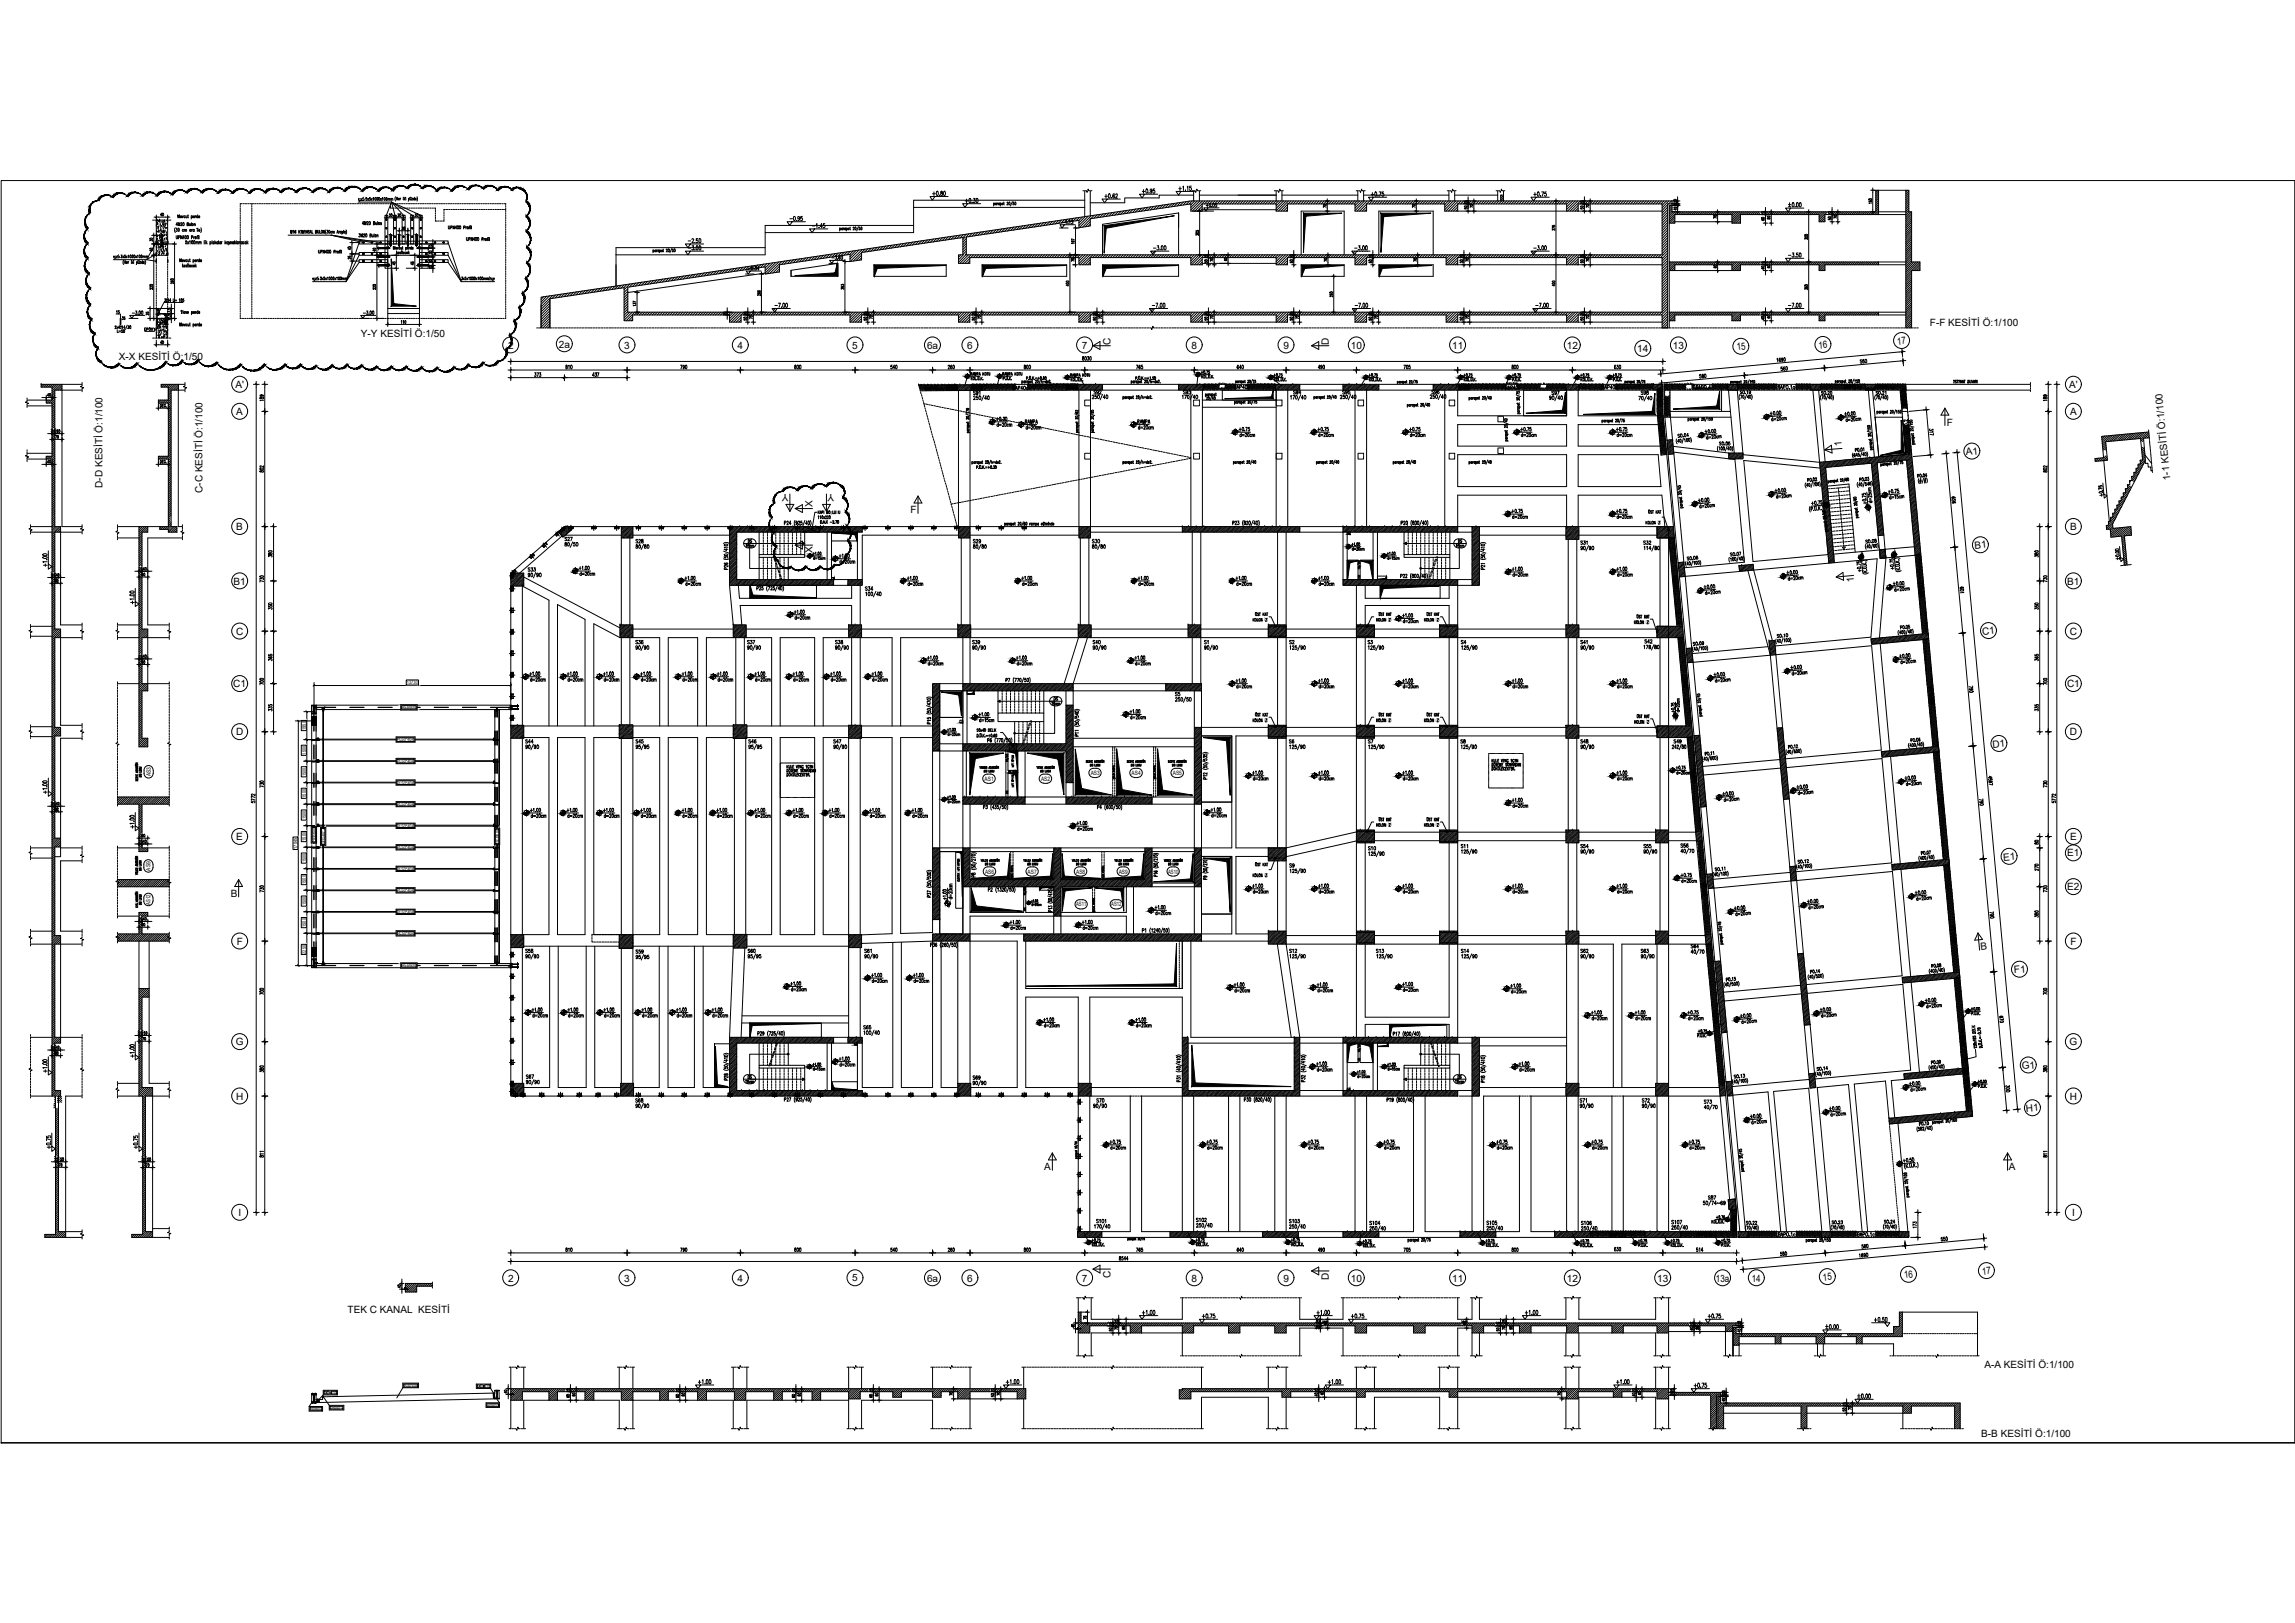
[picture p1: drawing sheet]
<svg xmlns="http://www.w3.org/2000/svg" width="420mm" height="297mm" viewBox="0 0 420 297" stroke-linecap="round" stroke-linejoin="round" font-family="sans-serif">
<defs><g id="words">
<g font-size="3.5">
<text x="139" y="100.5" transform="rotate(-90 139 100.5)">DS</text>
<text x="266" y="100.5">DS</text>
<text x="235.3" y="119.2">S2</text>
<text x="249.4" y="119.2">S3</text>
<text x="266.7" y="119.2">S4</text>
<text x="191.9" y="129.5">DS</text>
<text x="214.1" y="128.8">S5</text>
<text x="235.3" y="137.2">S6</text>
<text x="249.8" y="137.2">S7</text>
<text x="266.7" y="137.2">S8</text>
<text x="266" y="198.6">DS</text>
</g>
<g font-size="3.1">
<text x="21.5" y="59.6">35</text>
<text x="247.6" y="106.9">HK</text>
<text x="222.2" y="119.2" transform="rotate(-90 222.2 119.2)">S1</text>
<text x="183.8" y="142.5">HK</text>
<text x="183.1" y="146.4">HK</text>
<text x="235.3" y="159.8">S9</text>
<text x="288.6" y="156.3">S54</text>
<text x="189.1" y="167.9" transform="rotate(-90 189.1 167.9)">HK</text>
<text x="308.7" y="174.6">S64</text>
<text x="157.3" y="189.4">S65</text>
<text x="250.1" y="195.4" transform="rotate(-90 250.1 195.4)">HK</text>
<text x="138.6" y="198.6" transform="rotate(-90 138.6 198.6)">DS</text>
<text x="177.1" y="198.6">S69</text>
</g>
<g font-size="1.8">
<text x="353.3" y="59.6">F-F KESİTİ Ö:1/100</text>
<text x="21.8" y="65.8">X-X KESİTİ Ö:1/50</text>
<text x="66.1" y="61.7">Y-Y KESİTİ Ö:1/50</text>
<text x="93" y="63.8">2</text>
<text x="102.3" y="63.6">2a</text>
<text x="114.3" y="63.8">3</text>
<text x="135" y="63.8">4</text>
<text x="156" y="63.8">5</text>
<text x="169.7" y="63.8">6a</text>
<text x="177" y="63.8">6</text>
<text x="198.1" y="63.8">7</text>
<text x="203.3" y="63.1" transform="rotate(-90 203.3 63.1)">C</text>
<text x="218.1" y="63.8">8</text>
<text x="234.9" y="63.8">9</text>
<text x="243.3" y="63.1" transform="rotate(-90 243.3 63.1)">D</text>
<text x="247.3" y="63.8">10</text>
<text x="265.9" y="63.8">11</text>
<text x="286.9" y="63.8">12</text>
<text x="299.7" y="64.4">14</text>
<text x="306.3" y="63.8">13</text>
<text x="318" y="64.1" transform="rotate(-6 318 64.1)">15</text>
<text x="333" y="63.8" transform="rotate(-5 333 63.8)">16</text>
<text x="347.4" y="63.1" transform="rotate(-6 347.4 63.1)">17</text>
<text x="43.1" y="71">A'</text>
<text x="378.8" y="71">A'</text>
<text x="43.3" y="76">A</text>
<text x="356.4" y="77.9">F</text>
<text x="379" y="76">A</text>
<text x="337.2" y="81.6" transform="rotate(-95 337.2 81.6)">1</text>
<text x="360" y="83.3" transform="rotate(-5 360 83.3)">A1</text>
<text x="18.8" y="89.3" transform="rotate(-90 18.8 89.3)">D-D KESİTİ Ö:1/100</text>
<text x="397.3" y="87.9" transform="rotate(-95 397.3 87.9)">1-1 KESİTİ Ö:1/100</text>
<text x="37.1" y="90.2" transform="rotate(-90 37.1 90.2)">C-C KESİTİ Ö:1/100</text>
<text x="144.4" y="90.4" transform="rotate(180 144.4 90.4)">Y</text>
<text x="148.8" y="92.8" transform="rotate(-90 148.8 92.8)">X</text>
<text x="152.7" y="90.4" transform="rotate(180 152.7 90.4)">Y</text>
<text x="166.7" y="94">F</text>
<text x="43.3" y="97">B</text>
<text x="148.8" y="101.2" transform="rotate(-90 148.8 101.2)">X</text>
<text x="361.5" y="100.5" transform="rotate(-5 361.5 100.5)">B1</text>
<text x="379" y="97">B</text>
<text x="42.8" y="107">B1</text>
<text x="339.5" y="106.6" transform="rotate(-95 339.5 106.6)">1</text>
<text x="378.5" y="107">B1</text>
<text x="43.2" y="116.2">C</text>
<text x="362.9" y="116.2" transform="rotate(-5 362.9 116.2)">C1</text>
<text x="378.9" y="116.2">C</text>
<text x="42.7" y="125.8">C1</text>
<text x="378.4" y="125.8">C1</text>
<text x="43.2" y="134.6">D</text>
<text x="364.8" y="136.8" transform="rotate(-5 364.8 136.8)">D1</text>
<text x="378.9" y="134.6">D</text>
<text x="43.3" y="153.7">E</text>
<text x="379" y="153.7">E</text>
<text x="366.8" y="157.5" transform="rotate(-5 366.8 157.5)">E1</text>
<text x="378.5" y="156.7">E1</text>
<text x="42.2" y="164.2">B</text>
<text x="378.5" y="162.9">E2</text>
<text x="43.3" y="172.9">F</text>
<text x="362.7" y="173.9" transform="rotate(-6 362.7 173.9)">B</text>
<text x="379.1" y="172.9">F</text>
<text x="368.8" y="178.2" transform="rotate(-4 368.8 178.2)">F1</text>
<text x="43.2" y="191.3">G</text>
<text x="378.9" y="191.3">G</text>
<text x="370.2" y="195.7" transform="rotate(-5 370.2 195.7)">G1</text>
<text x="43.2" y="201.3">H</text>
<text x="371" y="203.5" transform="rotate(-5 371 203.5)">H1</text>
<text x="378.9" y="201.3">H</text>
<text x="191.2" y="214.2">A</text>
<text x="367.8" y="214.2">A</text>
<text x="43.6" y="222.6">I</text>
<text x="379.3" y="222.6">I</text>
<text x="203.3" y="233.8" transform="rotate(-90 203.3 233.8)">C</text>
<text x="348.7" y="234" transform="rotate(-6 348.7 234)">16</text>
<text x="362.9" y="233.3" transform="rotate(-6 362.9 233.3)">17</text>
<text x="93" y="234.6">2</text>
<text x="114.3" y="234.6">3</text>
<text x="135" y="234.6">4</text>
<text x="156" y="234.5">5</text>
<text x="169.7" y="234.6">6a</text>
<text x="177" y="234.6">6</text>
<text x="198.1" y="234.6">7</text>
<text x="218.1" y="234.6">8</text>
<text x="234.9" y="234.6">9</text>
<text x="243.3" y="234.2" transform="rotate(-90 243.3 234.2)">D</text>
<text x="247.3" y="234.6">10</text>
<text x="265.9" y="234.6">11</text>
<text x="286.9" y="234.6">12</text>
<text x="303.4" y="234.6">13</text>
<text x="314.2" y="234.6">13a</text>
<text x="320.7" y="234.6">14</text>
<text x="333.8" y="234.4" transform="rotate(-6 333.8 234.4)">15</text>
<text x="63.6" y="240.2">TEK C KANAL KESİTİ</text>
<text x="363.3" y="250.4">A-A KESİTİ Ö:1/100</text>
<text x="362.7" y="263">B-B KESİTİ Ö:1/100</text>
</g>
<g font-size="1.1">
<text x="27.6" y="142.1" transform="rotate(-90 27.6 142.1)">AS3</text>
<text x="180.3" y="142.9">AS1</text>
<text x="190.6" y="142.9">AS2</text>
<text x="199.7" y="141.8">AS3</text>
<text x="207.2" y="141.8">AS4</text>
<text x="214.7" y="141.8">AS5</text>
<text x="27.6" y="159.3" transform="rotate(-90 27.6 159.3)">AS9</text>
<text x="180.3" y="159.9">AS6</text>
<text x="188.1" y="159.9">AS7</text>
<text x="197" y="159.9">AS8</text>
<text x="204.8" y="159.9">AS9</text>
<text x="213.9" y="159.9">AS10</text>
<text x="27.6" y="165.6" transform="rotate(-90 27.6 165.6)">AS12</text>
<text x="197" y="165.9">AS11</text>
<text x="203.5" y="165.9">AS12</text>
</g>
<g font-size=".9">
<text x="74.5" y="125.3">13730</text>
<text x="73.5" y="129.8">HEB600</text>
<text x="56" y="133.6" transform="rotate(-90 56 133.6)">1950</text>
<text x="72.6" y="135.7">PL50*404</text>
<text x="56" y="142.1" transform="rotate(-90 56 142.1)">1500</text>
<text x="56" y="138.1" transform="rotate(-90 56 138.1)">1500</text>
<text x="72.6" y="143.6">PL50*404</text>
<text x="72.6" y="139.6">PL50*404</text>
<text x="56" y="149.9" transform="rotate(-90 56 149.9)">1500</text>
<text x="56" y="146" transform="rotate(-90 56 146)">1500</text>
<text x="72.6" y="147.5">PL50*404</text>
<text x="54.4" y="155.3" transform="rotate(-90 54.4 155.3)">17045</text>
<text x="56" y="153.9" transform="rotate(-90 56 153.9)">1500</text>
<text x="57.8" y="154.1" transform="rotate(-90 57.8 154.1)">HEB600</text>
<text x="59.5" y="154.5" transform="rotate(-90 59.5 154.5)">SHS60*3</text>
<text x="72.6" y="155.4">PL50*404</text>
<text x="72.6" y="151.5">PL50*404</text>
<text x="91.3" y="154.4" transform="rotate(-90 91.3 154.4)">HEB600</text>
<text x="56" y="161.8" transform="rotate(-90 56 161.8)">1500</text>
<text x="56" y="157.8" transform="rotate(-90 56 157.8)">1500</text>
<text x="72.6" y="159.3">PL50*404</text>
<text x="56" y="165.7" transform="rotate(-90 56 165.7)">1500</text>
<text x="72.6" y="167.2">PL50*404</text>
<text x="72.6" y="163.3">PL50*404</text>
<text x="56" y="169.7" transform="rotate(-90 56 169.7)">1500</text>
<text x="72.7" y="171.1">PL50*404</text>
<text x="56" y="174.6" transform="rotate(-90 56 174.6)">2250</text>
<text x="73.5" y="177">HEB600</text>
</g>
<g font-size=".7">
<text x="152" y="94">Ş</text>
<text x="153" y="94">Ğ</text>
<text x="303.5" y="95.9">İ İ</text>
<text x="231.5" y="113.7">İ İ</text>
<text x="254.1" y="113.7">İ İ</text>
<text x="262.9" y="113.7">İ İ</text>
<text x="301.3" y="114.2">İ İ</text>
<text x="181.9" y="133.9">İ</text>
<text x="231.5" y="132.1">İ İ</text>
<text x="254.1" y="132.1">İ İ</text>
<text x="262.9" y="132.1">İ İ</text>
<text x="301.4" y="132.4">İ İ</text>
<text x="254.1" y="151.2">İ İ</text>
<text x="262.9" y="151.2">İ İ</text>
<text x="231.5" y="160.5">İ İ</text>
<text x="361.6" y="188.2" transform="rotate(-104 361.6 188.2)">İ</text>
<text x="59.3" y="255.1">M16*110</text>
<text x="60.4" y="257.9">SHS60*3</text>
<text x="73.9" y="253.9">PL50*404</text>
<text x="87.4" y="254">M16*110</text>
<text x="89.1" y="257.5">HEB600</text>
<text x="56.8" y="258.1">HEB600</text>
</g>
<g font-size=".6">
<text x="25.9" y="141.6" transform="rotate(-90 25.9 141.6)">Ş</text>
<text x="180.7" y="141.3">Ş</text>
<text x="191.1" y="141.3">Ş</text>
<text x="200.1" y="140.2">Ş</text>
<text x="207.6" y="140.2">Ş</text>
<text x="215.1" y="140.2">Ş</text>
<text x="25.9" y="158.8" transform="rotate(-90 25.9 158.8)">Ş</text>
<text x="180.9" y="158.4">Ş</text>
<text x="188.7" y="158.4">Ş</text>
<text x="197.6" y="158.4">Ş</text>
<text x="205.4" y="158.4">Ş</text>
<text x="214.4" y="158.4">Ş</text>
<text x="25.2" y="165.8" transform="rotate(-90 25.2 165.8)">İ</text>
<text x="25.2" y="165.3" transform="rotate(-90 25.2 165.3)">İ</text>
<text x="25.9" y="165" transform="rotate(-90 25.9 165)">Ş</text>
</g>
<g font-size=".5">
<text x="185.6" y="140.5" transform="rotate(-90 185.6 140.5)">Ş</text>
<text x="185.6" y="144.2" transform="rotate(-90 185.6 144.2)">Ş</text>
<text x="175.6" y="160.1" transform="rotate(-90 175.6 160.1)">İ</text>
<text x="175.6" y="159.5" transform="rotate(-90 175.6 159.5)">Ş</text>
</g>
</g></defs>
<!-- layer: PAFTA_A0_50 -->
<path d="M.2 33h420v231.1h-420z" fill="none" stroke="#000" stroke-width=".18"/>
<!-- layer: xref-ANTET$0$ANTET1 -->
<path d="M420.2 33v231.1" fill="none" stroke="#000" stroke-width=".18"/>
<!-- layer: XREF-BODRUM KATLAR KALIP$0$KLNTARAMA -->
<g fill="none" stroke="#000" stroke-width=".18">
<path d="M173.3 70.6h-.1M173.4 70.5h.1M173.4 70.9l-.2 .2M173.4 71.4l-.1 .1M173.5 70.8l-.1 .1M173.6 71.2l-.1 .1M173.7 70.4l-.5 .5M173.7 70.6l-.1 .1M173.8 71l-.1 .1M173.8 71.4l-.1 .1M173.9 70.4l-.1 .2M173.9 70.9h-.1"/>
<path d="M174 71.2l-.1 .2M174.1 70.4l-.9 .9M174.1 70.7l-.1 .1M174.2 71.1l-.1 .1M174.2 71.5h.1M174.3 70.5l-.1 .1M174.3 70.9l-.1 .1M174.4 71.3l-.1 .1M174.5 70.7l-.1 .2M174.6 70.4l-1.1 1.1M174.6 71.1l-.1 .1M174.7 70.6l-.1 .1"/>
<path d="M174.8 70.9l-.2 .2M174.8 70.4v.1M174.8 71.4l-.1 .1M174.9 70.8l-.1 .1M175 71.2l-.1 .1M175 70.4l-1 1.1M175.1 70.6l-.1 .1M175.2 71l-.2 .1M175.2 71.4l-.1 .1M175.3 70.4l-.1 .2M175.3 70.9h-.1M175.4 71.2l-.1 .2"/>
<path d="M175.5 70.4l-1 1.1M175.5 70.7l-.1 .1M175.6 71.1l-.1 .1M175.6 71.5h.1M175.7 70.5l-.1 .1M175.7 70.4h.1M175.7 70.9l-.1 .1M175.8 71.3l-.1 .1M175.9 70.7l-.1 .2M176 70.4l-1.1 1.1M176 71.1l-.1 .1M176.1 70.6l-.1 .1"/>
<path d="M176.1 70.9l-.1 .2M176.2 70.4l-.1 .1M176.2 71.4l-.1 .1M176.3 70.8l-.1 .1M176.4 71.2l-.1 .1M176.4 70.4l-1 1.1M176.5 70.6l-.1 .1M176.6 71l-.2 .1M176.6 71.4v.1M176.7 70.4l-.1 .2M176.7 70.9h-.1M176.8 71.2l-.1 .2"/>
<path d="M176.9 70.4l-1 1.1M176.9 70.7l-.1 .1M177 71.1l-.2 .1M177.1 70.5l-.1 .1M177.1 70.4h.1M177.1 70.9l-.1 .1M177.2 71.3l-.1 .1M177.3 70.7l-.1 .2M177.4 70.4l-1.1 1.1M177.4 71.1l-.2 .1M177.5 70.6l-.1 .1M177.5 70.9l-.1 .2"/>
<path d="M177.6 71.4l-.1 .1M177.6 70.4l-.1 .1M177.7 70.8l-.1 .1M177.8 71.2l-.1 .1M177.8 70.4l-1 1.1M177.9 70.6l-.1 .1M177.9 71l-.1 .1M178 71.4v.1M178.1 70.4l-.2 .2M178.1 70.9h-.1M178.2 71.2l-.1 .2M178.3 70.4l-1.1 1.1"/>
<path d="M178.3 70.7l-.1 .1M178.4 71.1l-.2 .1M178.5 70.5l-.1 .1M178.5 70.9l-.1 .1M178.5 70.4h.1M178.6 71.3l-.1 .1M178.7 70.7l-.1 .2M178.8 70.4l-1.1 1.1M178.8 71.1l-.2 .1M178.9 70.6l-.1 .1M178.9 70.9l-.1 .2M179 71.4h-.1"/>
<path d="M179 70.4l-.1 .1M179.1 70.8l-.1 .1M179.2 71.2l-.1 .1M179.2 70.4l-1 1M179.3 70.6l-.1 .1M179.3 71l-.1 .1M179.4 71.4h.1M179.5 70.4l-.2 .2M179.5 70.9h-.1M179.6 71.2l-.1 .2M179.7 70.4l-1.1 1M179.7 70.7l-.1 .1"/>
<path d="M179.7 71.1l-.1 .1M179.8 71h.1M179.8 71.2l-.2 .2M179.8 70.6h-.1M179.8 70.8l-.7 .6M195.4 70.5h-.1M195.4 70.9l-.1 .1M195.5 70.3l-.1 .1M195.5 71.3l-.1 .1M195.6 70.7l-.1 .1M195.7 71.1l-.2 .1M195.7 70.3l-.4 .5"/>
<path d="M195.7 70.5v.1M195.8 70.9l-.1 .1M195.9 71.3l-.1 .1M196 70.3l-.2 .2M196 70.8l-.1 .1M196 71.1v.2M196.2 70.6l-.2 .1M196.2 70.3l-.9 .9M196.2 71l-.1 .1M196.3 70.4l-.1 .1M196.4 70.3h.1M196.4 70.8l-.1 .1"/>
<path d="M196.5 71.2l-.2 .1M196.6 70.6l-.1 .2M196.6 70.3l-1 1.1M196.6 71l-.1 .1M196.8 70.5l-.2 .1M196.8 70.9l-.1 .1M196.9 70.3l-.1 .1M196.9 71.3l-.1 .1M197 70.7l-.1 .1M197.1 71.1l-.2 .1M197.1 70.3l-1.1 1.1M197.1 70.5v.1"/>
<path d="M197.2 70.9l-.1 .1M197.3 71.3l-.1 .1M197.3 70.3l-.1 .2M197.4 70.8l-.1 .1M197.4 71.1l-.1 .2M197.6 70.3l-1.1 1.1M197.6 70.6l-.2 .1M197.6 71l-.1 .1M197.7 70.4l-.1 .1M197.8 70.3h.1M197.8 70.8l-.1 .1M197.9 71.2l-.2 .1"/>
<path d="M198 70.6l-.1 .2M198 70.3l-1 1.1M198 71l-.1 .1M198.2 70.5l-.2 .1M198.2 70.9l-.1 .1M198.2 71.3v.1M198.3 70.3l-.1 .1M198.4 70.7l-.2 .1M198.5 71.1l-.2 .1M198.5 70.3l-1.1 1.1M198.5 70.5v.1M198.6 70.9l-.1 .1"/>
<path d="M198.7 71.3l-.1 .1M198.7 70.3l-.1 .2M198.8 70.8l-.1 .1M198.8 71.1l-.1 .2M199 70.3l-1.1 1.1M199 70.6l-.2 .1M199 71l-.1 .1M199.1 70.4l-.1 .1M199.2 70.3h.1M199.2 70.8l-.1 .1M199.3 71.2l-.2 .1M199.3 70.6v.2"/>
<path d="M199.4 70.3l-1 1.1M199.4 71l-.1 .1M199.6 70.5l-.2 .1M199.6 70.9l-.1 .1M199.6 70.3v.1M199.6 71.3v.1M199.8 70.7l-.2 .1M199.8 71.1l-.1 .1M199.9 70.3l-1.1 1.1M199.9 70.5l-.1 .1M200 70.9l-.1 .1M200.1 71.3l-.1 .1"/>
<path d="M200.1 70.3l-.1 .2M200.2 70.8l-.1 .1M200.2 71.1l-.1 .2M200.4 70.6l-.2 .1M200.4 70.3l-1.1 1.1M200.4 71l-.1 .1M200.5 70.4l-.1 .1M200.6 70.3h.1M200.6 70.8l-.1 .1M200.7 71.2l-.2 .1M200.7 70.6v.2M200.8 71l-.1 .1"/>
<path d="M200.8 70.3l-1 1.1M200.9 70.5l-.1 .1M201 70.9l-.1 .1M201 70.3v.1M201 71.3v.1M201.2 70.7l-.2 .1M201.2 71.1l-.1 .1M201.3 70.3l-1.1 1.1M201.3 70.5l-.1 .1M201.4 70.9l-.1 .1M201.5 71.3l-.1 .1M201.5 70.3l-.1 .2"/>
<path d="M201.6 70.8l-.1 .1M201.6 71.1l-.1 .2M201.8 70.3l-1.1 1.1M201.8 70.6l-.2 .1M201.8 71l-.1 .1M201.8 70.7l-.6 .7M201.8 71.1l-.2 .3M201.8 70.5h.1M215.9 70.5h-.1M215.9 70.9l-.1 .1M216 70.3l-.1 .1M216 71.3l-.1 .1"/>
<path d="M216.1 70.7l-.1 .1M216.2 71.1l-.2 .1M216.2 70.3l-.4 .5M216.2 70.5v.1M216.3 70.9l-.1 .1M216.4 71.3l-.1 .1M216.4 70.3l-.1 .2M216.5 70.8l-.1 .1M216.5 71.1l-.1 .2M216.7 70.3l-.9 .9M216.7 70.6l-.2 .1M216.7 71l-.1 .1"/>
<path d="M216.8 70.4l-.1 .1M216.9 70.8l-.1 .1M216.9 70.3h.1M217 71.2l-.2 .1M217.1 70.6l-.1 .2M217.1 70.3l-1 1.1M217.1 71l-.1 .1M217.3 70.5l-.2 .1M217.3 70.9l-.1 .1M217.3 71.3v.1M217.4 70.3l-.1 .1M217.5 70.7l-.2 .1"/>
<path d="M217.6 71.1l-.2 .1M217.6 70.3l-1.1 1.1M217.6 70.5v.1M217.7 70.9l-.1 .1M217.8 71.3l-.1 .1M217.8 70.3l-.1 .2M217.9 70.8l-.1 .1M217.9 71.1l-.1 .2M218.1 70.3l-1.1 1.1M218.1 70.6l-.2 .1M218.1 71l-.1 .1M218.2 70.4l-.1 .1"/>
<path d="M218.3 70.8l-.1 .1M218.3 70.3h.1M218.4 71.2l-.2 .1M218.4 70.6v.2M218.5 70.3l-1 1.1M218.5 71l-.1 .1M218.7 70.5l-.2 .1M218.7 70.9l-.1 .1M218.7 71.3v.1M218.7 70.3v.1M218.9 70.7l-.2 .1M218.9 71.1l-.1 .1"/>
<path d="M219 70.3l-1.1 1.1M219 70.5l-.1 .1M219.1 70.9l-.1 .1M219.2 71.3l-.1 .1M219.2 70.3l-.1 .2M219.3 70.8l-.1 .1M219.3 71.1l-.1 .2M219.5 70.3l-1.1 1.1M219.5 70.6l-.2 .1M219.5 71l-.1 .1M219.6 70.4l-.1 .1M219.7 70.3h.1"/>
<path d="M219.7 70.8l-.1 .1M219.8 71.2l-.2 .1M219.8 70.6v.2M219.9 70.3l-1 1.1M219.9 71l-.1 .1M220 70.5l-.1 .1M220.1 70.9l-.1 .1M220.1 70.3v.1M220.1 71.3l-.1 .1M220.3 70.5l-1 .9M220.3 70.9l-.5 .5M220.3 70.7l-.2 .1"/>
<path d="M220.3 71.1l-.1 .1M233.6 71.1l-.1 .1M233.7 70.3l-.2 .2M233.7 70.6l-.1 .1M233.7 71l-.1 .1M233.8 70.4l-.1 .1M233.9 70.3h.1M233.9 70.8l-.1 .1M234 71.2l-.2 .1M234.1 70.6l-.1 .2M234.1 70.3l-.6 .7M234.1 71l-.1 .1"/>
<path d="M234.3 70.5l-.2 .1M234.3 70.9l-.1 .1M234.4 71.3l-.1 .1M234.4 70.3l-.1 .1M234.5 70.7l-.1 .1M234.6 71.1l-.2 .1M234.6 70.3l-1 1.1M234.7 70.5l-.1 .1M234.7 70.9l-.1 .1M234.8 71.3l-.1 .1M234.8 70.3l-.1 .2M234.9 70.8l-.1 .1"/>
<path d="M235 71.1l-.2 .2M235.1 70.6l-.1 .1M235.1 70.3l-1.1 1.1M235.1 71l-.1 .1M235.2 70.4l-.1 .1M235.3 70.8l-.1 .1M235.3 70.3h.1M235.4 71.2l-.2 .1M235.5 70.6l-.1 .2M235.5 70.3l-1 1.1M235.5 71l-.1 .1M235.7 70.5l-.2 .1"/>
<path d="M235.7 70.9l-.1 .1M235.8 71.3l-.1 .1M235.8 70.3l-.1 .1M235.9 70.7l-.1 .1M235.9 71.1l-.1 .1M236 70.3l-1 1.1M236.1 70.5l-.2 .1M236.1 70.9l-.1 .1M236.2 71.3l-.1 .1M236.2 70.3l-.1 .2M236.3 70.8l-.1 .1M236.3 71.1l-.1 .2"/>
<path d="M236.5 70.3l-1.1 1.1M236.5 70.6l-.2 .1M236.5 71l-.1 .1M236.6 70.4l-.1 .1M236.7 70.3h.1M236.7 70.8l-.1 .1M236.8 71.2l-.2 .1M236.9 70.6l-.1 .2M236.9 71l-.1 .1M236.9 70.3l-1 1.1M237 70.5l-.1 .1M237.1 70.9l-.1 .1"/>
<path d="M237.2 70.3l-.1 .1M237.2 71.3l-.1 .1M237.3 70.7l-.1 .1M237.3 71.1l-.1 .1M237.4 70.3l-1.1 1.1M237.4 70.5l-.1 .1M237.5 70.9l-.1 .1M237.6 71.3l-.1 .1M237.6 70.3l-.1 .2M237.7 70.8l-.1 .1M237.7 71.1l-.1 .2M237.9 70.3l-1.1 1.1"/>
<path d="M237.9 70.6l-.2 .1M237.9 71l-.1 .1M238 70.7l-.7 .7M238 71.1l-.3 .3M238 70.5h-.1M245.9 70.5h.1M246 70.9l-.1 .1M246 71.3l-.1 .1M246 70.3v.1M246.2 70.7l-.2 .1M246.2 71.1l-.1 .1M246.3 70.3l-.4 .5"/>
<path d="M246.3 70.5l-.1 .1M246.4 70.9l-.1 .1M246.4 71.3v.1M246.5 70.3l-.1 .2M246.5 70.8l-.1 .1M246.6 71.1l-.1 .2M246.7 70.6l-.1 .1M246.7 70.3l-.8 .9M246.8 71l-.1 .1M246.9 70.4l-.1 .1M247 70.3h.1M247 70.8l-.2 .1"/>
<path d="M247 71.2l-.1 .1M247.1 70.6l-.1 .2M247.2 71l-.1 .1M247.2 70.3l-1 1.1M247.3 70.5l-.1 .1M247.4 70.9l-.1 .1M247.4 70.3v.1M247.4 71.3l-.1 .1M247.5 70.7l-.1 .1M247.6 71.1l-.1 .1M247.7 70.3l-1.1 1.1M247.7 70.5l-.1 .1"/>
<path d="M247.8 70.9l-.1 .1M247.8 71.3v.1M247.9 70.3l-.1 .2M247.9 70.8l-.1 .1M248 71.1l-.1 .2M248.1 70.3l-1 1.1M248.1 70.6l-.1 .1M248.2 71l-.1 .1M248.3 70.4l-.1 .1M248.4 70.3h.1M248.4 70.8l-.2 .1M248.4 71.2l-.1 .1"/>
<path d="M248.5 70.6l-.1 .2M248.6 70.3l-1 1.1M248.6 71l-.1 .1M248.7 70.5l-.1 .1M248.8 70.9l-.1 .1M248.8 71.3l-.1 .1M248.8 70.3v.1M248.9 70.7l-.1 .1M249 71.1l-.1 .1M249 70.3l-1 1.1M249.1 70.5l-.1 .1M249.2 70.9l-.2 .1"/>
<path d="M249.2 71.3v.1M249.3 70.3l-.1 .2M249.3 70.8l-.1 .1M249.4 71.1l-.1 .2M249.5 70.3l-1 1.1M249.5 70.6l-.1 .1M249.6 71l-.1 .1M249.7 70.4l-.1 .1M249.8 70.3h.1M249.8 70.8l-.2 .1M249.8 71.2l-.1 .1M249.9 70.6l-.1 .2"/>
<path d="M250 70.3l-1.1 1.1M250 71l-.1 .1M250.1 70.5l-.1 .1M250.1 70.9l-.1 .1M250.2 71.3l-.1 .1M250.2 70.3l-.1 .1M250.3 70.7l-.1 .1M250.4 71.1l-.1 .1M250.4 70.3l-1 1.1M250.5 70.5l-.1 .1M250.6 70.9l-.2 .1M250.6 71.3v.1"/>
<path d="M250.7 70.3l-.1 .2M250.7 70.8l-.1 .1M250.8 71.1l-.1 .2M250.9 70.3l-1 1.1M250.9 70.6l-.1 .1M251 71l-.1 .1M251.1 70.4l-.1 .1M251.1 70.8l-.1 .1M251.1 70.3h.1M251.2 71.2l-.1 .1M251.3 70.6l-.1 .2M251.4 70.3l-1.1 1.1"/>
<path d="M251.4 71l-.2 .1M251.5 70.5l-.1 .1M251.5 70.9l-.1 .1M251.6 71.3l-.1 .1M251.6 70.3l-.1 .1M251.7 70.7l-.1 .1M251.8 71.1l-.1 .1M251.8 70.3l-1 1.1M251.9 70.5l-.1 .1M252 70.9l-.2 .1M252 71.3v.1M252.1 70.3l-.1 .2"/>
<path d="M252.1 70.8l-.1 .1M252.2 71.1l-.1 .2M252.3 70.6l-.1 .1M252.3 70.3l-1.1 1.1M252.3 71v.1M252.4 71.1l-.2 .3M252.4 70.7l-.7 .7M252.4 70.5h-.1M262.4 71.2h.1M262.6 70.6l-.2 .2M262.6 71l-.1 .1M262.6 70.3l-.2 .3"/>
<path d="M262.7 70.5l-.1 .1M262.8 70.9l-.1 .1M262.8 70.3v.1M262.8 71.3l-.1 .1M263 70.7l-.2 .1M263 71.1l-.1 .1M263.1 70.3l-.7 .7M263.1 70.5l-.1 .1M263.2 70.9l-.1 .1M263.2 71.3v.1M263.3 70.3l-.1 .2M263.4 70.8l-.2 .1"/>
<path d="M263.4 71.1l-.1 .2M263.5 70.6l-.1 .1M263.6 70.3l-1.1 1.1M263.6 71l-.1 .1M263.7 70.4l-.1 .1M263.8 70.3h.1M263.8 70.8l-.1 .1M263.8 71.2l-.1 .1M263.9 70.6l-.1 .2M264 70.3l-1 1.1M264 71l-.1 .1M264.1 70.5l-.1 .1"/>
<path d="M264.2 70.9l-.1 .1M264.2 71.3l-.1 .1M264.2 70.3v.1M264.4 70.7l-.2 .1M264.4 71.1l-.1 .1M264.5 70.3l-1.1 1.1M264.5 70.5l-.1 .1M264.6 70.9l-.1 .1M264.6 71.3v.1M264.7 70.3l-.1 .2M264.8 70.8l-.2 .1M264.8 71.1l-.1 .2"/>
<path d="M264.9 70.6l-.1 .1M264.9 70.3l-1 1.1M265 71l-.1 .1M265.1 70.4l-.1 .1M265.2 70.3h.1M265.2 70.8l-.2 .1M265.2 71.2l-.1 .1M265.3 70.6l-.1 .2M265.4 71l-.1 .1M265.4 70.3l-1 1.1M265.5 70.5l-.1 .1M265.6 70.9l-.1 .1"/>
<path d="M265.6 71.3l-.1 .1M265.6 70.3v.1M265.7 70.7l-.1 .1M265.8 71.1l-.1 .1M265.9 70.3l-1.1 1.1M265.9 70.5l-.1 .1M266 70.9l-.1 .1M266 71.3v.1M266.1 70.3l-.1 .2M266.1 70.8l-.1 .1M266.2 71.1l-.1 .2M266.3 70.6l-.1 .1"/>
<path d="M266.3 70.3l-1 1.1M266.4 71l-.1 .1M266.5 70.4l-.1 .1M266.6 70.3h.1M266.6 70.8l-.2 .1M266.6 71.2l-.1 .1M266.7 70.6l-.1 .2M266.8 71l-.1 .1M266.8 70.3l-1.1 1.1M266.9 70.5l-.1 .1M267 70.9l-.2 .1M267 71.3l-.1 .1"/>
<path d="M267 70.3v.1M267.1 70.7l-.1 .1M267.2 71.1l-.1 .1M267.3 70.3l-1.1 1.1M267.3 70.5l-.1 .1M267.4 70.9l-.1 .1M267.4 71.3v.1M267.5 70.3l-.1 .2M267.5 70.8l-.1 .1M267.6 71.1l-.1 .2M267.7 70.6l-.1 .1M267.7 70.3l-1 1.1"/>
<path d="M267.8 71l-.1 .1M267.9 70.4l-.1 .1M268 70.3h.1M268 70.8l-.2 .1M268 71.2l-.1 .1M268.1 70.6l-.1 .2M268.2 71l-.1 .1M268.2 70.3l-1.1 1.1M268.3 70.5l-.1 .1M268.4 70.9l-.2 .1M268.4 71.3l-.1 .1M268.4 70.3v.1"/>
<path d="M268.5 70.7l-.1 .1M268.6 71.1l-.1 .1M268.6 70.3l-1 1.1M268.7 70.5l-.1 .1M268.8 70.9l-.2 .1M268.8 71.3v.1M268.9 70.3l-.1 .2M268.9 71.2v.1M268.9 70.5l-.8 .9M268.9 70.9l-.4 .5M268.9 70.8l-.1 .1M286.8 71.1l-.1 .1"/>
<path d="M286.9 70.3l-.2 .2M286.9 70.6l-.1 .1M286.9 71l-.1 .1M287 70.4l-.1 .1M287.1 70.3h.1M287.1 70.8l-.1 .1M287.1 71.2l-.1 .1M287.3 70.6l-.2 .2M287.3 70.3l-.6 .7M287.3 71l-.1 .1M287.4 70.5l-.1 .1M287.5 70.9l-.1 .1"/>
<path d="M287.6 71.3l-.2 .1M287.6 70.3l-.1 .1M287.7 70.7l-.1 .1M287.7 71.1l-.1 .1M287.8 70.3l-1 1.1M287.9 70.5l-.2 .1M287.9 70.9l-.1 .1M288 71.3l-.1 .1M288 70.3l-.1 .2M288.1 70.8l-.1 .1M288.1 71.1l-.1 .2M288.2 70.3l-1 1.1"/>
<path d="M288.2 70.6l-.1 .1M288.3 71l-.1 .1M288.4 70.4l-.1 .1M288.5 70.3h.1M288.5 70.8l-.1 .1M288.5 71.2l-.1 .1M288.7 70.6l-.2 .2M288.7 70.3l-1 1.1M288.7 71l-.1 .1M288.8 70.5l-.1 .1M288.9 70.9l-.1 .1M289 71.3l-.2 .1"/>
<path d="M289 70.3l-.1 .1M289.1 70.7l-.1 .1M289.1 70.5l-1 .9M289.1 70.9l-.5 .5M289.1 71.1l-.1 .1M302.6 70.4v.1M302.7 70.3h.1M302.7 70.8l-.1 .1M302.8 71.2l-.2 .1M302.9 70.6l-.1 .2M302.9 71v.1M302.9 70.3l-.3 .4"/>
<path d="M303.1 70.5l-.2 .1M303.1 70.9l-.1 .1M303.2 71.3l-.1 .1M303.2 70.3l-.1 .1M303.3 70.7l-.1 .1M303.4 71.1l-.2 .1M303.4 70.3l-.8 .9M303.5 70.5l-.1 .1M303.5 70.9l-.1 .1M303.6 71.3l-.1 .1M303.7 70.3l-.2 .2M303.7 70.8l-.1 .1"/>
<path d="M303.8 71.1l-.1 .2M303.9 70.6l-.1 .1M303.9 70.3l-1 1.1M304 71l-.2 .1M304 70.4v.1M304.1 70.3h.1M304.1 70.8l-.1 .1M304.2 71.2l-.2 .1M304.3 70.6l-.1 .2M304.3 71l-.1 .1M304.3 70.3l-1 1.1M304.4 71h.1"/>
<path d="M304.4 70.7l-.6 .7M304.4 71.2l-.2 .2M304.4 70.5l-.1 .1M316.4 70.3l-.1 .1M316.4 70.5l-.1 .1M316.5 71.3l-.1 .1M316.5 70.9l-.1 .1M316.7 70.3l-.2 .1M316.7 70.8l-.2 .1M316.7 71.1l-.1 .2M316.8 70.6l-.1 .1M316.9 71l-.2 .1"/>
<path d="M316.9 70.3l-.6 .6M317 70.9h-.1M317 70.4l-.1 .2M317.1 71.3l-.2 .1M317.2 70.3l-.1 .1M317.2 71.1l-.1 .1M317.2 70.7l-.1 .1M317.4 70.3l-1.1 1M317.4 70.5l-.1 .1M317.5 71.4h-.1M317.5 70.9l-.2 .2M317.6 70.4l-.1 .1"/>
<path d="M317.6 70.8l-.1 .1M317.7 71.2l-.2 .1M317.8 70.6l-.1 .1M317.8 71l-.1 .1M317.9 70.3l-1.2 1.1M318 70.5l-.1 .1M318.1 70.9l-.2 .1M318.1 71.3l-.2 .1M318.1 70.8h.1M318.1 71.2h.1M318.1 70.6l-.9 .8M318.1 71l-.4 .4"/>
<path d="M318.1 70.4h.1M331.6 70.3l-.1 .1M331.6 70.5l-.1 .1M331.6 70.9l-.1 .1M331.6 71.3v.1M331.8 70.3l-.1 .1M331.8 70.8l-.1 .1M331.9 71.1l-.2 .2M332 71l-.1 .1M332 70.6l-.1 .1M332.1 70.3l-.6 .6M332.2 70.4l-.1 .2"/>
<path d="M332.2 70.9h-.1M332.2 71.3l-.1 .1M332.3 70.3v.1M332.4 70.7l-.1 .1M332.4 71.1l-.1 .1M332.6 70.3l-1.1 1M332.6 70.5l-.1 .1M332.6 70.9l-.1 .2M332.7 71.4h-.1M332.8 70.4l-.1 .1M332.8 70.8l-.1 .1M332.8 71.2l-.1 .1"/>
<path d="M333 70.6l-.1 .1M333 71l-.1 .1M333.1 70.3l-1.3 1.1M333.2 70.5l-.2 .1M333.2 70.9l-.1 .1M333.2 71.3l-.1 .1M333.2 70.8h.1M333.3 71.2h.1M333.3 70.6l-1 .8M333.3 71l-.4 .4M333.3 70.4h-.1M341.6 70.3l-.1 .1"/>
<path d="M341.6 70.5l-.1 .1M341.6 70.9l-.1 .1M341.7 71.3l-.1 .1M341.8 70.3l-.1 .1M341.8 70.8l-.1 .1M341.8 71.1l-.1 .2M342 70.6l-.1 .1M342.1 71l-.2 .1M342.1 70.3l-.6 .6M342.2 70.4l-.1 .2M342.2 70.9h-.1M342.3 71.3l-.2 .1"/>
<path d="M342.3 70.3v.1M342.4 71.1l-.1 .1M342.4 70.7l-.1 .1M342.6 70.3l-1.1 1M342.6 70.5l-.1 .1M342.6 70.9l-.1 .2M342.6 71.4h.1M342.8 70.4l-.1 .1M342.8 70.8l-.1 .1M342.9 71.2l-.2 .1M343 70.6l-.1 .1M343 71l-.1 .1"/>
<path d="M343.1 70.3l-1.3 1.1M343.2 70.5l-.1 .1M343.2 70.9l-.1 .1M343.2 71.3l-.1 .1M343.3 70.8h.1M343.3 71.2h.1M343.3 70.4h.1M343.3 70.6l-1 .8M343.3 71l-.4 .4M102.3 97.2v.2M102.4 97.1v.5M102.6 97v.1"/>
<path d="M102.6 97.2v.2M102.6 97.4v.2M102.6 97.7v.1M102.8 96.8v1.2M103 96.7v.2M103 97v.1M103 97.2v.2M103 97.4v.2M103 97.7v.2M103 97.9v.2M103 98.2h.1M103.1 96.5v1.7"/>
<path d="M103.3 96.5v.1M103.3 96.7v.2M103.3 97v.1M103.3 97.2v.2M103.3 97.4v.2M103.3 97.7v.2M103.3 97.9v.2M103.5 96.4v1.6M103.6 96.4h.1M103.6 96.5v.1M103.6 96.7v.2M103.6 97v.1"/>
<path d="M103.6 97.2v.2M103.6 97.4v.2M103.6 97.7v.2M103.8 96.4v1.3M103.9 96.4h.1M103.9 96.5v.1M103.9 96.7v.2M103.9 97v.1M103.9 97.2v.2M103.9 97.4v.2M104.1 96.4v1M104.3 96.5v.1"/>
<path d="M104.3 96.7v.2M104.3 97v.1M104.3 97.2v.1M104.4 96.7v.4M104.6 97h.1M113.8 96.9h-.1M113.8 98.3h-.1M113.8 97.3l-.1 .1M113.9 96.4h-.1M113.9 97.7l-.1 .1M114 96.7l-.2 .1M114 98.1l-.2 .1"/>
<path d="M114 97.1l-.1 .2M114.1 96.4l-.4 .3M114.1 97.6h-.1M114.1 96.5l-.1 .2M114.1 97.9l-.1 .2M114.2 97l-.1 .1M114.2 98.4l-.1 .1M114.3 97.4l-.2 .1M114.3 96.4l-.1 .1M114.3 97.8l-.1 .1M114.4 96.8l-.1 .1M114.4 98.2l-.1 .1"/>
<path d="M114.4 97.2l-.1 .1M114.5 97.6l-.1 .1M114.6 96.4l-.9 .8M114.6 96.6l-.2 .1M114.6 98l-.2 .1M114.6 97l-.1 .1M114.6 98.4v.1M114.7 97.4l-.1 .2M114.7 96.4l-.1 .1M114.7 97.8l-.1 .1M114.8 96.4h.1M114.8 96.8l-.1 .2"/>
<path d="M114.8 98.2l-.1 .2M114.9 97.3l-.2 .1M114.9 97.6l-.1 .2M114.9 96.7v.1M114.9 98.1v.1M115 96.4l-1.3 1.2M115 97.1l-.1 .1M115.1 97.5l-.2 .1M115.1 96.5l-.1 .1M115.1 97.9l-.1 .1M115.2 96.9l-.1 .1M115.2 98.3l-.1 .1"/>
<path d="M115.2 97.3l-.1 .1M115.3 96.4h-.1M115.3 97.7l-.1 .1M115.4 96.7l-.2 .1M115.4 98.1l-.2 .1M115.4 97.1l-.1 .2M115.5 96.4l-1.8 1.7M115.5 97.6h-.1M115.5 96.5l-.1 .2M115.5 97.9l-.1 .2M115.6 97l-.1 .1M115.6 98.4l-.1 .1"/>
<path d="M115.7 97.4l-.2 .1M115.7 96.4l-.1 .1M115.7 97.8l-.1 .1M115.8 96.8l-.1 .1M115.8 98.2l-.1 .1M115.8 96.7h.1M115.8 97.2l-.1 .1M115.8 98.1h.1M115.9 96.5l-2 2M115.9 96.9l-1.6 1.6M115.9 97.4l-1.1 1.1M115.9 97.9l-.7 .6"/>
<path d="M115.9 98.3l-.2 .2M115.9 97.6l-.1 .1M133.6 96.8h.1M133.6 98.2h.1M133.6 99.6h.1M133.6 97.2v.1M133.6 98.6v.1M133.6 100v.1M133.7 97.6l-.1 .1M133.7 99l-.1 .1M133.8 96.6l-.2 .1M133.8 98l-.2 .1"/>
<path d="M133.8 99.4l-.2 .1M133.8 96.4l-.2 .2M133.9 97l-.2 .1M133.9 98.4l-.2 .1M133.9 99.8l-.2 .1M133.9 97.4l-.1 .2M133.9 98.8l-.1 .1M133.9 96.4v.1M133.9 97.8v.1M133.9 99.2v.1M134 96.4h.1M134 96.8l-.1 .2"/>
<path d="M134 98.2l-.1 .2M134 99.6l-.1 .2M134.1 97.3l-.2 .1M134.1 98.7h-.2M134.1 97.6l-.1 .2M134.1 99l-.1 .2M134.2 96.7l-.1 .1M134.2 98.1l-.1 .1M134.2 99.5l-.1 .1M134.2 97.1l-.1 .1M134.2 98.5l-.1 .1M134.2 99.9l-.1 .1"/>
<path d="M134.3 96.4l-.7 .7M134.3 97.5l-.1 .1M134.3 98.9l-.1 .1M134.4 96.5l-.2 .1M134.4 97.9l-.2 .1M134.4 99.3l-.2 .1M134.4 96.9l-.1 .1M134.4 98.3l-.1 .1M134.4 99.7l-.1 .1M134.5 96.4h-.1M134.5 97.3l-.1 .1M134.5 98.7l-.1 .1"/>
<path d="M134.5 97.7l-.1 .1M134.5 99.1l-.1 .1M134.6 96.7l-.1 .1M134.6 98.1l-.1 .1M134.6 99.5l-.1 .1M134.7 97.1l-.2 .2M134.7 98.5l-.2 .2M134.7 99.9l-.2 .1M134.7 97.6h-.1M134.7 98.9l-.1 .1M134.7 96.4l-1.1 1.1M134.8 96.5l-.1 .2"/>
<path d="M134.8 97.9l-.1 .2M134.8 99.3l-.1 .2M134.8 97l-.1 .1M134.8 98.4l-.1 .1M134.8 99.8l-.1 .1M134.9 98.3h.1M134.9 99.7h.1M134.9 97.6l-1.3 1.3M134.9 98.1l-1.3 1.3M134.9 98.5l-1.3 1.4M134.9 99l-1.3 1.3M134.9 99.5l-1.3 1.3"/>
<path d="M134.9 99.9l-1.3 1.3M134.9 97.4l-.1 .1M134.9 97.8l-.1 .1M134.9 98.7l-.1 .2M134.9 99.2l-.1 .1M135 96.4l-.2 .1M135 96.8l-.1 .1M135.2 96.4l-1.6 1.6M135.3 96.4v.1M135.4 96.4h.1M135.7 96.4l-2.1 2.1M135.9 96.4h-.1"/>
<path d="M136.1 96.4l-1 1M136.4 96.4l-.2 .1M136.6 96.4l-1 1M136.7 96.4l-.1 .1M136.8 96.4h.1M137 96.4l-1 1M137.3 96.4h-.1M137.5 96.4l-1 1M137.7 96.4l-.1 .1M138 96.4l-1.1 1M138.1 96.4l-.1 .1M138.2 96.4h.1"/>
<path d="M138.4 96.4l-1 1M138.7 96.4h-.1M138.9 96.4l-1 1M139.1 96.4l-.1 .1M139.4 96.4l-1.1 1M139.5 96.4l-.1 .1M139.6 96.4h.1M139.8 96.4l-1 1M140.1 96.4h-.1M140.3 96.4l-1.1 1M140.3 96.5l-.1 .2M140.4 97l-.1 .1"/>
<path d="M140.5 97.4h-.1M140.5 96.4l-.1 .1M140.6 96.8l-.1 .1M140.6 97.2l-.1 .1M140.8 96.4l-1.1 1M140.8 96.6l-.2 .1M140.8 97l-.1 .1M140.9 96.4l-.1 .1M141 96.4h.1M141 96.8l-.2 .2M141.1 97.3l-.2 .1M141.1 96.7v.1"/>
<path d="M141.2 96.4l-1 1M141.2 97.1l-.1 .1M141.3 96.5l-.1 .1M141.4 96.9l-.1 .1M141.4 97.3v.1M141.5 96.4h-.1M141.6 96.7l-.2 .1M141.6 97.1l-.1 .2M141.7 96.4l-1.1 1M141.7 96.5l-.1 .2M141.8 97l-.1 .1M141.9 97.4h-.1"/>
<path d="M141.9 96.4l-.1 .1M142 96.8l-.1 .1M142 97.2l-.1 .1M142.2 96.4l-1.1 1M142.2 96.6l-.2 .1M142.2 97l-.1 .1M142.3 96.4l-.1 .1M142.4 96.4h.1M142.4 96.8l-.2 .2M142.4 97.3l-.1 .1M142.5 96.7l-.1 .1M142.6 96.4l-1 1"/>
<path d="M142.6 97.1l-.1 .1M142.7 96.5l-.1 .1M142.8 96.9l-.1 .1M142.8 97.3l-.1 .1M142.9 96.4h-.1M143 96.7l-.2 .1M143 97.1l-.1 .2M143.1 96.4l-1.1 1M143.1 96.5l-.1 .2M143.2 97l-.1 .1M143.3 97.4h-.1M143.3 96.4l-.1 .1"/>
<path d="M143.3 96.8v.1M143.4 97.2l-.1 .1M143.6 96.4l-1.1 1M143.6 96.6l-.2 .1M143.6 97l-.1 .1M143.7 96.4l-.1 .1M143.8 96.4h.1M143.8 96.8l-.2 .2M143.8 97.3l-.1 .1M143.9 96.7l-.1 .1M144 96.4l-1 1M144 97.1l-.1 .1"/>
<path d="M144.1 96.5l-.1 .1M144.2 96.9l-.1 .1M144.2 96.4h.1M144.2 97.3l-.1 .1M144.4 96.7l-.2 .1M144.4 97.1l-.1 .2M144.5 96.4l-1.1 1M144.5 96.5l-.1 .2M144.6 97l-.2 .1M144.7 97.4h-.1M144.7 96.4l-.1 .1M144.7 96.8v.1"/>
<path d="M144.8 97.2l-.1 .1M144.9 96.6l-.1 .1M144.9 96.4l-1 1M145 97l-.1 .1M145.1 96.4l-.1 .1M145.2 96.4h.1M145.2 96.8l-.2 .2M145.2 97.3l-.1 .1M145.3 96.7l-.1 .1M145.4 97.1l-.1 .1M145.4 96.4l-1 1M145.5 96.5l-.1 .1"/>
<path d="M145.6 96.9l-.1 .1M145.6 96.4h.1M145.6 97.3l-.1 .1M145.8 96.7l-.2 .1M145.8 97.1l-.1 .2M145.9 96.4l-1.1 1M145.9 96.5l-.1 .2M146 97l-.2 .1M146 97.4h.1M146.1 96.4l-.1 .1M146.1 96.8l-.1 .1M146.2 97.2l-.1 .1"/>
<path d="M146.3 96.6l-.1 .1M146.3 96.4l-1 1M146.4 97l-.1 .1M146.5 96.4l-.1 .1M146.6 96.4h.1M146.6 96.8l-.2 .2M146.6 97.3l-.1 .1M146.7 96.7l-.1 .1M146.8 97.1l-.1 .1M146.8 96.4l-1 1M146.9 96.5l-.1 .1M146.9 96.9v.1"/>
<path d="M147 96.4h-.1M147 97.3l-.1 .1M147.2 96.7l-.2 .1M147.2 97.1l-.1 .2M147.3 96.4l-1.1 1M147.3 96.5l-.1 .2M147.4 97l-.2 .1M147.4 97.4h.1M147.5 96.4l-.1 .1M147.5 96.8l-.1 .1M147.6 97.2l-.1 .1M147.7 96.6l-.1 .1"/>
<path d="M147.7 96.4l-1 1M147.8 97l-.1 .1M147.9 96.4l-.1 .1M148 96.4h.1M148 96.8l-.2 .2M148 97.3l-.1 .1M148.1 96.7l-.1 .1M148.2 97.1l-.2 .1M148.2 96.4l-1 1M148.3 96.5l-.1 .1M148.3 96.9v.1M148.4 96.4h-.1"/>
<path d="M148.4 97.3l-.1 .1M148.5 96.7l-.1 .1M148.6 97.1l-.1 .2M148.7 96.4l-1.1 1M148.7 96.5l-.1 .2M148.8 97l-.2 .1M148.8 97.4h.1M148.9 96.4l-.1 .1M148.9 96.8l-.1 .1M149 97.2l-.1 .1M149.1 96.6l-.1 .1M149.1 96.4l-1 1"/>
<path d="M149.2 97l-.1 .1M149.3 96.4l-.1 .1M149.4 96.4h.1M149.4 96.8l-.2 .2M149.4 97.3l-.1 .1M149.5 96.7l-.1 .1M149.6 97.1l-.2 .1M149.6 96.4l-1.1 1M149.7 96.5l-.1 .1M149.7 96.9l-.1 .1M149.8 97.3l-.1 .1M149.8 96.4h-.1"/>
<path d="M149.9 96.7l-.1 .1M150 97.1l-.1 .2M150.1 96.4l-1.1 1M150.1 96.5l-.1 .2M150.2 97l-.2 .1M150.2 97.4h.1M150.3 96.4l-.1 .1M150.3 96.8l-.1 .1M150.4 97.2l-.1 .1M150.5 96.6l-.1 .1M150.5 96.4l-1 1M150.5 97v.1"/>
<path d="M150.7 96.4l-.2 .1M150.7 96.4h.1M150.7 96.8l-.1 .2M150.8 97.3l-.1 .1M150.9 96.7l-.1 .1M151 96.4l-1.1 1M151 97.1l-.2 .1M151.1 96.5l-.1 .1M151.1 96.9l-.1 .1M151.2 97.3l-.1 .1M151.2 96.4h-.1M151.3 96.7l-.1 .1"/>
<path d="M151.4 97.1l-.1 .2M151.4 96.4l-1 1M151.5 96.5l-.1 .2M151.6 97l-.2 .1M151.6 97.4h.1M151.6 96.4v.1M151.7 96.8l-.1 .1M151.8 97.2l-.2 .1M151.9 96.4l-1 1M151.9 96.6l-.1 .1M151.9 97l-.1 .1M152.1 96.4l-.2 .1"/>
<path d="M152.1 96.4h.1M152.1 96.8l-.1 .2M152.2 97.3l-.1 .1M152.3 96.7l-.1 .1M152.4 96.4l-1.1 1M152.4 97.1l-.2 .1M152.5 96.5l-.1 .1M152.5 96.9l-.1 .1M152.6 97.3l-.1 .1M152.6 96.4h-.1M152.7 96.7l-.1 .1M152.8 97.1l-.1 .2"/>
<path d="M152.8 96.4l-1 1M152.9 96.5l-.1 .2M153 97l-.2 .1M153 97.4h.1M153 96.4v.1M153.1 96.8l-.1 .1M153.2 97.2l-.2 .1M153.3 96.4l-1 1M153.3 96.6l-.1 .1M153.3 97l-.1 .1M153.5 96.4l-.2 .1M153.5 96.4h.1"/>
<path d="M153.5 96.8l-.1 .2M153.6 97.3l-.1 .1M153.7 96.7l-.1 .1M153.8 96.4l-1.1 1M153.8 97.1l-.2 .1M153.9 96.5l-.1 .1M153.9 96.9l-.1 .1M154 97.3l-.1 .1M154 96.4h-.1M154.1 96.7l-.1 .1M154.1 97.1v.2M154.2 96.4l-1 1"/>
<path d="M154.3 96.5l-.2 .2M154.3 97l-.1 .1M154.4 97.4h-.1M154.4 96.4l-.1 .1M154.5 96.8l-.1 .1M154.6 97.2l-.2 .1M154.7 96.4l-1.1 1M154.7 96.6l-.1 .1M154.7 97l-.1 .1M154.9 96.4l-.2 .1M154.9 96.4h.1M154.9 96.8l-.1 .2"/>
<path d="M155 97.3l-.1 .1M155.1 96.7l-.1 .1M155.2 96.4l-1.1 1M155.2 97.1l-.2 .1M155.2 96.5v.1M155.3 96.9l-.1 .1M155.4 97.3l-.1 .1M155.4 96.4h-.1M155.5 96.7l-.1 .1M155.5 97.1l-.1 .2M155.6 96.4l-1 1M155.7 96.5l-.2 .2"/>
<path d="M155.7 97l-.1 .1M155.8 97.4h-.1M155.8 96.4l-.1 .1M155.9 96.8l-.1 .1M156 97.2l-.2 .1M156.1 96.4l-1.1 1M156.1 96.6l-.1 .1M156.1 97l-.1 .1M156.3 96.4l-.2 .1M156.3 96.4h.1M156.3 96.8l-.1 .2M156.4 97.3l-.1 .1"/>
<path d="M156.5 96.7l-.1 .1M156.5 96.4l-1 1M156.5 97.1l-.1 .1M156.6 96.5l-.1 .1M156.7 96.9l-.1 .1M156.8 97.3l-.1 .1M156.8 96.4h-.1M156.9 96.7l-.1 .1M156.9 97.1l-.1 .2M157 96.4l-1 1M157.1 97l-.1 .1M157.2 97.4h-.1"/>
<path d="M157.2 96.4l-.3 .3M157.3 96.8l-.1 .1M157.4 97.2l-.2 .1M157.5 96.4l-1.1 1M157.5 96.6l-.1 .1M157.5 97l-.1 .1M157.6 96.4l-.1 .1M157.7 96.4h.1M157.7 96.8l-.1 .2M157.7 97.3l-.1 .1M157.9 96.4l-1 1M157.9 96.9l-.5 .5"/>
<path d="M157.9 97.4h-.1M157.9 96.7l-.2 .1M157.9 97.1l-.1 .1M175.5 96.9h.1M175.5 98.3h.1M175.6 97.3l-.1 .1M175.6 96.4h-.1M175.6 97.7l-.1 .1M175.7 96.7l-.1 .1M175.7 98.1l-.1 .1M175.7 97.1l-.1 .2M175.8 96.4l-.3 .3"/>
<path d="M175.8 97.6h-.1M175.9 96.5l-.2 .2M175.9 97.9l-.2 .2M175.9 97l-.1 .1M175.9 98.4l-.1 .1M176 97.4l-.1 .1M176 96.4l-.1 .1M176 97.8l-.1 .1M176.1 96.8l-.1 .1M176.1 98.2l-.1 .1M176.1 97.2l-.1 .1M176.2 97.6l-.1 .1"/>
<path d="M176.3 96.4l-.8 .8M176.3 96.6l-.2 .1M176.3 98l-.2 .1M176.3 97l-.1 .1M176.3 98.4v.1M176.4 97.4l-.1 .2M176.4 96.4l-.1 .1M176.4 97.8l-.1 .1M176.5 96.4h.1M176.5 96.8l-.1 .2M176.5 98.2l-.1 .2M176.6 97.3l-.2 .1"/>
<path d="M176.6 97.6l-.1 .2M176.7 96.7l-.1 .1M176.7 98.1l-.1 .1M176.7 96.4l-1.2 1.2M176.7 97.1l-.1 .1M176.8 97.5l-.1 .1M176.8 96.5l-.1 .1M176.8 97.9l-.1 .1M176.9 96.9l-.1 .1M176.9 98.3l-.1 .1M177 97.3l-.2 .1M177 96.4h-.1"/>
<path d="M177 97.7l-.1 .1M177.1 96.7l-.1 .1M177.1 98.1l-.1 .1M177.1 97.1l-.1 .2M177.2 96.4l-1.7 1.7M177.2 97.6h-.1M177.2 96.5l-.1 .2M177.2 97.9l-.1 .2M177.3 97l-.1 .1M177.3 98.4l-.1 .1M177.4 97.4l-.2 .1M177.4 96.4l-.1 .1"/>
<path d="M177.4 97.8l-.1 .1M177.5 96.8l-.1 .1M177.5 98.2l-.1 .1M177.5 96.7h.1M177.5 98.1h.1M177.5 97.2l-.1 .1M177.6 96.5l-2 2M177.6 96.9l-1.6 1.6M177.6 97.4l-1.1 1.1M177.6 97.9l-.6 .6M177.6 98.3l-.2 .2M177.6 97.6l-.1 .1"/>
<path d="M197.6 96.9h-.1M197.6 98.3h-.1M197.6 97.3l-.1 .1M197.7 96.4h-.1M197.7 97.7l-.1 .1M197.7 96.7l-.1 .1M197.7 98.1l-.1 .1M197.8 97.1l-.1 .2M197.9 96.4l-.4 .3M197.9 97.6h-.2M197.9 96.5l-.1 .2M197.9 97.9l-.1 .2"/>
<path d="M198 97l-.1 .1M198 98.4l-.1 .1M198 97.4l-.1 .1M198.1 96.4l-.1 .1M198.1 97.8l-.1 .1M198.2 96.8l-.2 .1M198.2 98.2l-.2 .1M198.2 97.2l-.1 .1M198.2 97.6v.1M198.3 96.4l-.8 .8M198.3 96.6l-.1 .1M198.3 98l-.1 .1"/>
<path d="M198.4 97l-.2 .1M198.4 98.4l-.1 .1M198.5 97.4l-.2 .2M198.5 96.4l-.1 .1M198.5 97.8l-.1 .1M198.5 96.4h.1M198.5 96.8v.2M198.5 98.2v.2M198.6 97.3l-.1 .1M198.7 97.6l-.2 .2M198.7 96.7l-.1 .1M198.7 98.1l-.1 .1"/>
<path d="M198.8 96.4l-1.3 1.2M198.8 97.1l-.1 .1M198.8 97.5l-.1 .1M198.9 96.5l-.1 .1M198.9 97.9l-.1 .1M199 96.9l-.2 .1M199 98.3l-.2 .1M199 97.3l-.1 .1M199.1 96.4h-.1M199.1 97.7l-.1 .1M199.1 96.7l-.1 .1M199.1 98.1l-.1 .1"/>
<path d="M199.2 97.1l-.1 .2M199.3 96.4l-1.8 1.7M199.3 97.6h-.2M199.3 96.5l-.1 .2M199.3 97.9l-.1 .2M199.4 97l-.1 .1M199.4 98.4l-.1 .1M199.4 97.4l-.1 .1M199.5 96.4l-.1 .1M199.5 97.8l-.1 .1M199.6 96.8l-.2 .1M199.6 98.2l-.2 .1"/>
<path d="M199.6 96.7h.1M199.6 98.1h.1M199.6 97.2l-.1 .1M199.6 96.5l-1.9 2M199.6 96.9l-1.5 1.6M199.6 97.4l-1 1.1M199.6 97.9l-.6 .6M199.6 98.3l-.1 .2M199.6 97.6v.1M216.5 96.4h.1M216.5 96.5v.1M216.6 96.9l-.1 .1"/>
<path d="M216.7 97.3l-.2 .1M216.7 96.4h-.1M216.8 96.7l-.1 .1M216.8 97.1l-.1 .2M216.9 96.4l-.4 .4M217 96.5l-.2 .2M217 97l-.1 .1M217 97.4h.1M217.1 96.4l-.1 .1M217.2 96.8l-.2 .1M217.3 97.2l-.2 .1M217.3 96.6v.1"/>
<path d="M217.4 96.4l-.9 .9M217.4 97l-.1 .1M217.5 96.4l-.1 .1M217.6 96.4h.1M217.6 96.8l-.1 .2M217.6 97.3l-.1 .1M217.8 96.7l-.2 .1M217.8 97.1l-.1 .1M217.8 96.4l-1 1M217.9 96.5l-.1 .1M218 96.9l-.1 .1M218.1 96.4h-.1"/>
<path d="M218.1 97.3l-.2 .1M218.1 96.7v.1M218.2 97.1l-.1 .2M218.3 96.4l-1 1M218.4 96.5l-.2 .2M218.4 97l-.1 .1M218.4 97.4h.1M218.5 96.4l-.1 .1M218.6 96.8l-.2 .1M218.6 97.2l-.1 .1M218.7 96.6l-.1 .1M218.8 96.4l-1.1 1"/>
<path d="M218.8 97l-.1 .1M218.9 96.4l-.1 .1M219 96.4h.1M219 96.8l-.1 .2M219 97.3l-.1 .1M219.2 96.7l-.2 .1M219.2 97.1l-.1 .1M219.2 96.4l-1 1M219.3 96.5l-.1 .1M219.4 96.9l-.1 .1M219.5 96.4h-.1M219.5 97.3l-.2 .1"/>
<path d="M219.5 96.7v.1M219.6 97.1l-.1 .2M219.7 96.5l-.1 .2M219.7 96.4l-1 1M219.8 97l-.1 .1M219.8 97.4h.1M219.9 96.4l-.1 .1M220 96.8l-.2 .1M220 97.2l-.1 .1M220.1 96.6l-.1 .1M220.2 96.4l-1.1 1M220.2 97l-.1 .1"/>
<path d="M220.3 96.4l-.1 .1M220.4 96.4h.1M220.4 96.8l-.1 .2M220.4 97.3l-.1 .1M220.6 96.7l-.2 .1M220.6 97.1l-.1 .1M220.6 96.4l-1 1M220.7 96.5l-.1 .1M220.8 96.9l-.2 .1M220.9 96.4h-.1M220.9 97.3l-.2 .1M220.9 96.7v.1"/>
<path d="M221 97.1l-.1 .2M221.1 96.4l-1.1 1M221.1 96.5l-.1 .2M221.2 97l-.1 .1M221.2 97.4h.1M221.3 96.4l-.1 .1M221.4 96.8l-.2 .1M221.4 97.2l-.1 .1M221.5 96.4l-1 1M221.5 96.6l-.1 .1M221.6 97l-.1 .1M221.7 96.4l-.1 .1"/>
<path d="M221.7 96.4h.1M221.7 96.8v.2M221.8 97.3l-.1 .1M222 96.7l-.2 .1M222 96.4l-1 1M222 97.1l-.1 .1M222.1 96.5l-.1 .1M222.2 96.9l-.2 .1M222.2 97.3l-.1 .1M222.3 96.4h-.1M222.3 96.7l-.1 .1M222.4 97.1l-.1 .2"/>
<path d="M222.5 96.4l-1.1 1M222.5 96.5l-.1 .2M222.6 97l-.1 .1M222.6 97.4h.1M222.7 96.4l-.1 .1M222.8 96.8l-.2 .1M222.8 97.2l-.1 .1M222.9 96.4l-1 1M222.9 96.6l-.1 .1M223 97l-.2 .1M223.1 96.4l-.1 .1M223.1 96.4h.1"/>
<path d="M223.1 96.8v.2M223.2 97.3l-.1 .1M223.3 96.7l-.1 .1M223.4 96.4l-1.1 1M223.4 97.1l-.1 .1M223.5 96.5l-.1 .1M223.6 96.9l-.2 .1M223.6 97.3l-.1 .1M223.6 96.4h.1M223.7 96.7l-.1 .1M223.8 97.1l-.1 .2M223.9 96.4l-1.1 1"/>
<path d="M223.9 96.5l-.1 .2M224 97l-.1 .1M224 97.4h.1M224.1 96.4l-.1 .1M224.2 96.8l-.2 .1M224.2 97.2l-.1 .1M224.3 96.6l-.1 .1M224.3 96.4l-1 1M224.4 97l-.2 .1M224.5 96.4l-.1 .1M224.5 96.4h.1M224.5 96.8v.2"/>
<path d="M224.6 97.3l-.1 .1M224.7 96.7l-.1 .1M224.8 97.1l-.1 .1M224.8 96.4l-1.1 1M224.9 96.5l-.1 .1M225 96.9l-.2 .1M225 97.3l-.1 .1M225 96.4h.1M225.1 96.7l-.1 .1M225.2 97.1l-.1 .2M225.3 96.4l-1.1 1M225.3 97v.1"/>
<path d="M225.4 97.4h.1M225.5 96.4l-.3 .3M225.6 96.8l-.2 .1M225.6 97.2l-.1 .1M225.7 96.4l-1 1M225.7 96.6l-.1 .1M225.8 97l-.2 .1M225.9 96.4l-.1 .1M225.9 96.4h.1M225.9 96.8l-.1 .2M226 97.3l-.1 .1M226.1 96.7l-.1 .1"/>
<path d="M226.2 96.4l-1.1 1M226.2 97.1l-.1 .1M226.3 96.5l-.1 .1M226.4 96.9l-.2 .1M226.4 97.3l-.1 .1M226.4 96.4h.1M226.5 96.7l-.1 .1M226.6 97.1l-.2 .2M226.7 96.4l-1.1 1M226.7 96.5l-.1 .2M226.7 97v.1M226.8 97.4h.1"/>
<path d="M226.9 96.4l-.2 .1M226.9 96.8l-.1 .1M227 97.2l-.1 .1M227.1 96.4l-1 1M227.1 96.6l-.1 .1M227.2 97l-.2 .1M227.3 96.4l-.1 .1M227.3 96.4h.1M227.3 96.8l-.1 .2M227.4 97.3l-.1 .1M227.5 96.7l-.1 .1M227.6 96.4l-1.1 1"/>
<path d="M227.6 97.1l-.1 .1M227.7 96.5l-.1 .1M227.8 96.9l-.2 .1M227.8 96.4h.1M227.8 97.3l-.1 .1M227.9 96.7l-.1 .1M228 97.1l-.2 .2M228 96.4l-1 1M228.1 97l-.1 .1M228.2 97.4h.1M228.3 96.4l-.3 .3M228.3 96.8l-.1 .1"/>
<path d="M228.4 97.2l-.1 .1M228.5 96.6l-.1 .1M228.5 96.4l-1 1M228.6 97l-.2 .1M228.7 96.4l-.1 .1M228.7 96.4h.1M228.7 96.8l-.1 .2M228.8 97.3l-.1 .1M228.9 96.7l-.1 .1M228.9 97.1v.1M229 96.4l-1.1 1M229.1 96.5l-.2 .1"/>
<path d="M229.2 96.9l-.2 .1M229.2 96.4h.1M229.2 97.3l-.1 .1M229.3 96.7l-.1 .1M229.4 97.1l-.2 .2M229.4 96.4l-1 1M229.5 96.5l-.1 .2M229.5 97l-.1 .1M229.6 97.4h-.1M229.7 96.4l-.2 .1M229.7 96.8l-.1 .1M229.8 97.2l-.1 .1"/>
<path d="M229.9 96.6l-.1 .1M229.9 96.4l-1 1M230 97l-.2 .1M230 96.4v.1M230.1 96.4h.1M230.1 96.8l-.1 .2M230.2 97.3l-.2 .1M230.3 96.7l-.1 .1M230.3 97.1v.1M230.4 96.4l-1.1 1M230.5 96.5l-.2 .1M230.5 96.9l-.1 .1"/>
<path d="M230.6 96.4h-.1M230.6 97.3l-.1 .1M230.7 96.7l-.1 .1M230.8 97.1l-.2 .2M230.8 96.4l-1 1M230.9 96.5l-.1 .2M230.9 97l-.1 .1M231 97.4h-.1M231.1 96.4l-.2 .1M231.1 96.8l-.1 .1M231.2 97.2l-.1 .1M231.3 96.6l-.1 .1"/>
<path d="M231.3 96.4l-1 1M231.4 97l-.2 .1M231.4 96.4v.1M231.5 96.4h.1M231.5 96.8l-.1 .2M231.6 97.3l-.2 .1M231.7 96.7l-.1 .1M231.7 97.1l-.1 .1M231.8 96.4l-1.1 1M231.9 96.5l-.2 .1M231.9 96.9l-.1 .1M232 96.4h-.1"/>
<path d="M232 97.3l-.1 .1M232.1 96.7l-.1 .1M232.2 97.1l-.2 .2M232.2 96.4l-1 1M232.3 96.5l-.1 .2M232.3 97l-.1 .1M232.4 97.4h-.1M232.5 96.4l-.2 .1M232.5 96.8l-.1 .1M232.5 97.2v.1M232.7 96.6l-.2 .1M232.7 96.4l-1.1 1"/>
<path d="M232.7 97l-.1 .1M232.8 96.4l-.1 .1M232.9 96.4h.1M232.9 96.8l-.1 .2M233 97.3l-.2 .1M233.1 96.7l-.1 .1M233.1 97.1l-.1 .1M233.2 96.4l-1.1 1M233.3 96.5l-.2 .1M233.3 96.9l-.1 .1M233.4 96.4h-.1M233.4 97.3l-.1 .1"/>
<path d="M233.5 96.7l-.1 .1M233.6 97.1l-.2 .2M233.6 96.5v.2M233.6 96.4l-1 1M233.7 97l-.1 .1M233.8 97.4h-.1M233.8 96.4l-.1 .1M233.9 96.8l-.1 .1M233.9 97.2l-.1 .1M234.1 96.6l-.2 .1M234.1 97l-.1 .1M234.1 96.4l-1.1 1"/>
<path d="M234.2 96.4l-.1 .1M234.3 96.4h.1M234.3 96.8l-.1 .2M234.4 97.3l-.2 .1M234.5 96.7l-.1 .1M234.5 97.1l-.1 .1M234.6 96.4l-1.1 1M234.7 96.5l-.2 .1M234.7 96.9l-.1 .1M234.8 96.4h-.1M234.8 97.3l-.1 .1M234.9 96.7l-.1 .1"/>
<path d="M235 97.1l-.2 .2M235 96.4l-1 1M235 96.5v.2M235.1 97l-.1 .1M235.2 97.4h-.1M235.2 96.4l-.1 .1M235.3 96.8l-.1 .1M235.3 97.2l-.1 .1M235.5 96.4l-1.1 1M235.5 96.6l-.2 .1M235.5 97l-.1 .1M235.6 96.4l-.1 .1"/>
<path d="M235.7 96.4h.1M235.7 96.8l-.1 .2M235.8 97.3l-.2 .1M235.9 96.7l-.1 .1M235.9 96.4l-1 1M235.9 97.1l-.1 .1M236.1 96.5l-.2 .1M236.1 96.9l-.1 .1M236.1 97.3v.1M236.2 96.4h-.1M236.3 96.7l-.2 .1M236.3 97.1l-.1 .2"/>
<path d="M236.4 96.4l-1 1M236.4 96.5l-.1 .2M236.5 97l-.1 .1M236.6 97.4h-.1M236.6 96.4l-.1 .1M236.7 96.8l-.1 .1M236.7 97.2l-.1 .1M236.9 96.4l-1.1 1M236.9 96.6l-.2 .1M236.9 97l-.1 .1M237 96.4l-.1 .1M237.1 96.4h.1"/>
<path d="M237.1 96.8l-.1 .2M237.2 97.3l-.2 .1M237.2 96.7v.1M237.3 96.4l-1 1M237.3 97.1l-.1 .1M237.4 96.5l-.1 .1M237.5 96.9l-.1 .1M237.5 97.3l-.1 .1M237.6 96.4h-.1M237.7 96.7l-.2 .1M237.7 97.1l-.1 .2M237.8 96.4l-1.1 1"/>
<path d="M237.8 96.5l-.1 .2M237.9 97l-.1 .1M238 96.9h.1M238 96.6l-.8 .8M238 97.1l-.3 .3M238 96.4l-.1 .1M238 97.4h-.1M245.9 96.4h.1M245.9 96.5v.1M246 97l-.1 .1M246 97.4h.1M246.1 96.4l-.1 .1"/>
<path d="M246.1 96.8l-.1 .1M246.2 97.2l-.1 .1M246.3 96.4l-.4 .4M246.3 96.6l-.1 .1M246.4 97l-.1 .1M246.5 96.4l-.1 .1M246.5 96.4h.1M246.5 96.8l-.1 .2M246.6 97.2l-.1 .2M246.7 96.7l-.1 .1M246.8 96.4l-.9 .9M246.8 97.1l-.1 .1"/>
<path d="M246.9 96.5l-.1 .1M246.9 96.9l-.1 .1M247 96.4h-.1M247 97.3l-.1 .1M247.1 96.7l-.1 .1M247.2 97.1l-.1 .1M247.2 96.4l-1 1M247.3 96.5l-.1 .2M247.4 97l-.2 .1M247.4 97.4h.1M247.5 96.4l-.1 .1M247.5 96.8l-.1 .1"/>
<path d="M247.6 97.2l-.1 .1M247.7 96.4l-1 1M247.7 96.6l-.1 .1M247.8 97l-.1 .1M247.9 96.4l-.1 .1M247.9 96.4h.1M247.9 96.8l-.1 .2M248 97.2l-.1 .2M248.1 96.7l-.1 .1M248.2 96.4l-1.1 1M248.2 97.1l-.2 .1M248.3 96.5l-.1 .1"/>
<path d="M248.3 96.9l-.1 .1M248.4 96.4h-.1M248.4 97.3l-.1 .1M248.5 96.7l-.1 .1M248.6 97.1l-.1 .1M248.6 96.4l-1 1M248.7 96.5l-.1 .2M248.8 97l-.2 .1M248.8 97.4h.1M248.9 96.4l-.1 .1M248.9 96.8l-.1 .1M249 97.2l-.1 .1"/>
<path d="M249.1 96.4l-1.1 1M249.1 96.6l-.1 .1M249.1 97l-.1 .1M249.3 96.4l-.2 .1M249.3 96.4h.1M249.3 96.8l-.1 .2M249.4 97.2l-.1 .2M249.5 96.7l-.1 .1M249.6 96.4l-1.1 1M249.6 97.1l-.2 .1M249.7 96.5l-.1 .1M249.7 96.9l-.1 .1"/>
<path d="M249.8 96.4h-.1M249.8 97.3l-.1 .1M249.9 96.7l-.1 .1M250 97.1l-.1 .1M250 96.4l-1 1M250.1 96.5l-.1 .2M250.1 97l-.1 .1M250.2 97.4h-.1M250.3 96.4l-.2 .1M250.3 96.8l-.1 .1M250.4 97.2l-.1 .1M250.5 96.4l-1.1 1"/>
<path d="M250.5 96.6l-.1 .1M250.5 97l-.1 .1M250.7 96.4l-.2 .1M250.7 96.4h.1M250.7 96.8l-.1 .2M250.8 97.2l-.1 .2M250.9 96.7l-.1 .1M251 96.4l-1.1 1M251 97.1l-.2 .1M251.1 96.5l-.1 .1M251.1 96.9l-.1 .1M251.2 97.3l-.1 .1"/>
<path d="M251.2 96.4h-.1M251.3 96.7l-.1 .1M251.4 97.1l-.2 .1M251.4 96.4l-1 1M251.5 96.5l-.1 .2M251.5 97l-.1 .1M251.6 97.4h-.1M251.6 96.4l-.1 .1M251.7 96.8l-.1 .1M251.8 97.2l-.2 .1M251.9 96.4l-1.1 1M251.9 96.6l-.1 .1"/>
<path d="M251.9 97l-.1 .1M252.1 96.4l-.2 .1M252.1 96.4h.1M252.1 96.8l-.1 .2M252.2 97.2l-.1 .2M252.3 96.7l-.1 .1M252.3 96.4l-1 1M252.3 97.1l-.1 .1M252.5 96.5l-.2 .1M252.5 96.9l-.1 .1M252.6 97.3l-.1 .1M252.6 96.4h-.1"/>
<path d="M252.7 96.7l-.1 .1M252.7 97.1l-.1 .1M252.8 96.4l-1 1M252.9 96.5l-.2 .2M252.9 97l-.1 .1M253 97.4h-.1M253 96.4l-.1 .1M253.1 96.8l-.1 .1M253.2 97.2l-.2 .1M253.3 96.4l-1.1 1M253.3 96.6l-.1 .1M253.3 97l-.1 .1"/>
<path d="M253.4 96.4l-.1 .1M253.5 96.4h.1M253.5 96.8l-.1 .2M253.6 97.2l-.2 .2M253.7 96.7l-.1 .1M253.7 96.4l-1 1M253.7 97.1l-.1 .1M253.9 96.5l-.2 .1M253.9 96.9l-.1 .1M254 96.4h-.1M254 97.3l-.1 .1M254.1 96.7l-.1 .1"/>
<path d="M254.1 97.1l-.1 .1M254.2 96.4l-1 1M254.3 96.5l-.2 .2M254.3 97l-.1 .1M254.4 97.4h-.1M254.4 96.4l-.1 .1M254.5 96.8l-.1 .1M254.6 97.2l-.2 .1M254.7 96.4l-1.1 1M254.7 96.6l-.1 .1M254.7 97l-.1 .1M254.8 96.4l-.1 .1"/>
<path d="M254.9 96.4h.1M254.9 96.8l-.1 .2M255 97.2l-.2 .2M255.1 96.7l-.1 .1M255.1 97.1l-.1 .1M255.1 96.4l-1 1M255.2 96.5l-.1 .1M255.3 96.9l-.1 .1M255.4 96.4h-.1M255.4 97.3l-.2 .1M255.5 96.7l-.1 .1M255.5 97.1l-.1 .1"/>
<path d="M255.6 96.4l-1 1M255.7 96.5l-.2 .2M255.7 97l-.1 .1M255.8 97.4h-.1M255.8 96.4l-.1 .1M255.9 96.8l-.1 .1M255.9 97.2l-.1 .1M256.1 96.6l-.2 .1M256.1 96.4l-1.1 1M256.1 97l-.1 .1M256.2 96.4l-.1 .1M256.3 96.4h.1"/>
<path d="M256.3 96.8l-.1 .2M256.3 97.2l-.1 .2M256.5 96.7l-.2 .1M256.5 96.4l-1 1M256.5 97.1l-.1 .1M256.6 96.5l-.1 .1M256.7 96.9l-.1 .1M256.8 96.4h-.1M256.8 97.3l-.2 .1M256.9 96.7l-.1 .1M256.9 97.1l-.1 .1M257 96.4l-1.1 1"/>
<path d="M257 96.5l-.1 .2M257.1 97l-.1 .1M257.2 97.4h-.1M257.2 96.4l-.1 .1M257.3 96.8l-.1 .1M257.3 97.2l-.1 .1M257.5 96.4l-1.1 1M257.5 96.6l-.2 .1M257.5 97l-.1 .1M257.6 96.4l-.1 .1M257.7 96.4h.1M257.7 96.8l-.1 .2"/>
<path d="M257.7 97.2l-.1 .2M257.9 96.7l-.2 .1M257.9 97.1l-.1 .1M257.9 96.4l-1 1M258 96.5l-.1 .1M258.1 96.9l-.1 .1M258.1 96.4h.1M258.1 97.3l-.1 .1M258.3 96.7l-.2 .1M258.3 97.1l-.1 .1M258.4 96.4l-1.1 1M258.4 96.5l-.1 .2"/>
<path d="M258.5 97l-.1 .1M258.6 97.4h-.1M258.6 96.4l-.1 .1M258.7 96.8l-.1 .1M258.7 97.2l-.1 .1M258.8 96.6l-.1 .1M258.9 96.4l-1.1 1M258.9 97l-.1 .1M259 96.4l-.1 .1M259.1 96.4h.1M259.1 96.8l-.1 .2M259.1 97.2l-.1 .2"/>
<path d="M259.2 96.7l-.1 .1M259.3 97.1l-.1 .1M259.3 96.4l-1 1M259.4 96.5l-.1 .1M259.5 96.9l-.1 .1M259.5 96.4h.1M259.5 97.3l-.1 .1M259.7 96.7l-.2 .1M259.7 97.1l-.1 .1M259.8 96.4l-1.1 1M259.8 96.5l-.1 .2M259.9 97l-.1 .1"/>
<path d="M259.9 97.4h.1M260 96.4l-.1 .1M260.1 96.8l-.2 .1M260.1 97.2l-.1 .1M260.2 96.6l-.1 .1M260.2 96.4l-1 1M260.3 97l-.1 .1M260.4 96.4l-.1 .1M260.5 96.4h.1M260.5 96.8l-.1 .2M260.5 97.2l-.1 .2M260.6 96.7l-.1 .1"/>
<path d="M260.7 97.1l-.1 .1M260.7 96.4l-1 1M260.8 96.5l-.1 .1M260.9 96.9l-.1 .1M260.9 96.4h.1M260.9 97.3l-.1 .1M261.1 96.7l-.2 .1M261.1 97.1l-.1 .1M261.2 96.4l-1.1 1M261.2 96.5l-.1 .2M261.3 97l-.1 .1M261.3 97.4h.1"/>
<path d="M261.4 96.4l-.1 .1M261.5 96.8l-.2 .1M261.5 97.2l-.1 .1M261.6 96.4l-1 1M261.6 96.6l-.1 .1M261.7 97l-.1 .1M261.8 96.4l-.1 .1M261.9 96.4h.1M261.9 96.8l-.2 .2M261.9 97.2l-.1 .2M262 96.7l-.1 .1M262.1 96.4l-1 1"/>
<path d="M262.1 97.1l-.1 .1M262.2 96.5l-.1 .1M262.3 96.9l-.1 .1M262.3 96.4h.1M262.3 97.3l-.1 .1M262.4 96.7l-.1 .1M262.5 97.1l-.1 .1M262.6 96.4l-1.1 1M262.6 96.5l-.1 .2M262.7 97l-.1 .1M262.7 97.4h.1M262.8 96.4l-.1 .1"/>
<path d="M262.8 96.8l-.1 .1M262.9 97.2l-.1 .1M263 96.6l-.1 .1M263 96.4l-1 1M263.1 97l-.1 .1M263.2 96.4l-.1 .1M263.3 96.4h.1M263.3 96.8l-.2 .2M263.3 97.2l-.1 .2M263.4 96.7l-.1 .1M263.5 97.1l-.1 .1M263.5 96.4l-1.1 1"/>
<path d="M263.6 96.5l-.1 .1M263.7 96.9l-.2 .1M263.7 96.4h.1M263.7 97.3l-.1 .1M263.8 96.7l-.1 .1M263.9 97.1l-.1 .1M263.9 96.4l-1 1M264 96.5l-.1 .2M264.1 97l-.2 .1M264.1 97.4h.1M264.2 96.4l-.1 .1M264.2 96.8l-.1 .1"/>
<path d="M264.3 97.2l-.1 .1M264.4 96.6l-.1 .1M264.4 96.4l-1 1M264.5 97l-.1 .1M264.6 96.4l-.1 .1M264.7 96.4h.1M264.7 96.8l-.2 .2M264.7 97.2l-.1 .2M264.8 96.7l-.1 .1M264.9 97.1l-.1 .1M264.9 96.4l-1.1 1M265.1 96.4h-.1"/>
<path d="M265.3 96.4l-1 1M265.6 96.4l-.1 .1M265.8 96.4l-1 1M266 96.4l-.1 .1M266 96.4h.1M266.3 96.4l-1.1 1M266.5 96.4h-.1M266.7 96.4l-1 1M266.9 96.5h.1M269.5 96.4h.1M269.7 96.4l-.1 .1M270 96.4l-.5 .4"/>
<path d="M270.1 97.4l-.1 .1M270.1 98.8l-.1 .1M270.2 96.4l-.2 .1M270.2 97.8l-.2 .1M270.2 99.2l-.2 .1M270.2 96.4h.1M270.2 96.8l-.1 .2M270.2 98.2l-.1 .1M270.2 99.6l-.1 .1M270.3 97.2l-.1 .2M270.3 98.6l-.1 .1M270.3 97.6l-.1 .2"/>
<path d="M270.3 99l-.1 .2M270.4 96.7l-.1 .1M270.4 98.1l-.1 .1M270.4 99.4l-.1 .2M270.5 96.4l-1 .9M270.5 97.1l-.2 .1M270.5 98.5l-.2 .1M270.5 99.9l-.2 .1M270.5 97.5l-.1 .1M270.5 98.9l-.1 .1M270.6 96.5l-.1 .1M270.6 97.9l-.1 .1"/>
<path d="M270.6 99.3l-.1 .1M270.6 96.9l-.1 .1M270.6 98.3l-.1 .1M270.6 99.7l-.1 .1M270.7 96.4h-.1M270.7 97.3l-.1 .1M270.7 98.7l-.1 .1M270.7 97.7l-.1 .1M270.7 99.1l-.1 .1M270.8 96.7l-.1 .1M270.8 98.1l-.1 .1M270.8 99.5l-.1 .1"/>
<path d="M270.8 96.5l-1.3 1.3M270.8 96.9l-1.3 1.3M270.8 97.4l-1.3 1.3M270.8 97.9l-1.3 1.3M270.8 98.3l-1.3 1.3M270.8 98.8l-1.3 1.3M270.8 99.3l-1.3 1.3M270.8 99.7l-1.3 1.3M270.8 97.1l-.1 .1M270.8 97.6h.1M270.8 98.5l-.1 .1M270.8 99h.1"/>
<path d="M270.8 99.9l-.1 .1M286.7 96.4h.1M286.8 97.5h-.1M286.8 97.9l-.1 .1M286.8 96.5l-.1 .1M286.9 96.9l-.1 .1M286.9 98.3l-.1 .1M286.9 98.7h.1M286.9 97.3l-.1 .1M286.9 96.4h.1M287 97.7l-.1 .1M287 96.7l-.1 .1"/>
<path d="M287 98.1l-.1 .1M287.1 97.1l-.1 .2M287.1 98.5l-.1 .2M287.1 97.6h-.1M287.2 96.4l-.5 .4M287.2 96.5l-.1 .2M287.2 97.9l-.1 .2M287.3 97l-.2 .1M287.3 98.4l-.2 .1M287.3 97.4l-.1 .1M287.4 96.4l-.1 .1M287.4 97.8l-.1 .1"/>
<path d="M287.4 96.8l-.1 .1M287.4 98.2l-.1 .1M287.5 97.2l-.1 .1M287.5 98.6l-.1 .1M287.6 97.6l-.2 .1M287.6 96.6l-.1 .1M287.6 98l-.1 .1M287.7 96.4l-1 .9M287.7 97l-.1 .1M287.7 98.4l-.1 .1M287.7 97.4l-.1 .2M287.8 96.4l-.1 .1"/>
<path d="M287.8 97.8l-.1 .1M287.9 96.4h.1M287.9 96.8l-.2 .2M287.9 97.3l-.1 .1M287.9 98.7h-.1M288 97.6l-.1 .2M288 96.7l-.1 .1M288 98.1l-.3 .3M288.1 97.1l-.1 .1M288.1 98.5l-.1 .1M288.1 96.4l-1.4 1.4M288.1 97.5l-.1 .1"/>
<path d="M288.2 96.5l-.1 .1M288.2 97.9l-.1 .1M288.2 96.9l-.1 .1M288.2 98.3l-.1 .1M288.3 98.7h.1M288.3 97.3l-.1 .1M288.3 96.4h-.1M288.4 97.7l-.2 .1M288.4 96.7l-.1 .1M288.4 98.1l-.1 .1M288.5 97.1l-.1 .2M288.5 98.5l-.1 .2"/>
<path d="M288.5 97.6h-.1M288.6 96.4l-1.9 1.8M288.6 96.5l-.1 .2M288.6 97.9l-.1 .2M288.7 97l-.2 .1M288.7 98.4l-.2 .1M288.7 97.4l-.1 .1M288.8 97.8l-.1 .1M288.8 96.4l-.1 .1M288.8 96.8l-.1 .1M288.8 98.2l-.1 .1M288.9 97.2l-.1 .1"/>
<path d="M288.9 98.6l-.1 .1M289 97.6l-.2 .1M289 96.4l-2.3 2.3M289 96.6l-.1 .1M289 98l-.1 .1M289.1 97.1h-.1M289.1 96.8l-2 1.9M289.1 97.3l-1.5 1.4M289.1 97.7l-1 1M289.1 98.2l-.6 .5M289.1 98.7h-.1M289.1 97.5l-.1 .1"/>
<path d="M289.1 98.4l-.1 .1M303.4 96.9h.1M303.4 98.3h.1M303.5 97.3l-.1 .1M303.5 96.4h-.1M303.5 97.7l-.1 .1M303.6 96.7l-.1 .1M303.6 98.1l-.1 .1M303.7 97.1l-.2 .2M303.7 96.4l-.3 .3M303.7 97.6h-.1M303.7 96.5v.2"/>
<path d="M303.7 97.9v.2M303.8 98.4l-.1 .1M303.8 97l-.1 .1M303.9 97.4l-.2 .1M303.9 96.4l-.1 .1M303.9 97.8l-.1 .1M304 98.2l-.1 .1M304 96.8l-.1 .1M304 97.2l-.1 .1M304.1 97.6l-.1 .1M304.2 96.6l-.2 .1M304.2 98l-.2 .1"/>
<path d="M304.2 96.4l-.8 .8M304.2 98.4v.1M304.2 97l-.1 .1M304.3 97.4l-.1 .2M304.3 97.8l-.1 .1M304.3 96.4l-.1 .1M304.4 96.4h.1M304.4 96.8l-.1 .2M304.4 98.2l-.1 .2M304.5 97.3l-.2 .1M304.5 97.6l-.1 .2M304.6 98.1l-.1 .1"/>
<path d="M304.6 96.7l-.1 .1M304.6 97.1l-.1 .1M304.6 96.4l-1.2 1.2M304.7 97.5l-.1 .1M304.8 97.9l-.2 .1M304.8 96.5l-.2 .1M304.8 98.3l-.1 .1M304.8 96.9l-.1 .1M304.8 97.3v.1M304.9 96.4h-.1M304.9 97.7l-.1 .1M305 98.1l-.2 .1"/>
<path d="M305 96.7l-.2 .1M305.1 97.1l-.2 .2M305.1 96.4l-1.7 1.7M305.1 97.6h-.1M305.1 96.5v.2M305.1 97.9v.2M305.2 98.4l-.1 .1M305.2 97l-.1 .1M305.2 81.1v.1M305.3 97.4l-.2 .1M305.3 96.4l-.1 .1M305.3 97.8l-.1 .1"/>
<path d="M305.3 81.6h.1M305.4 80.6l-.2 .1M305.4 81.9l-.1 .1M305.4 96.8l-.1 .1M305.4 98.2l-.1 .1M305.4 81l-.1 .1M305.4 82.4v.1M305.4 97.2l-.1 .1M305.5 82.8l-.1 .1M305.5 97.6l-.1 .1M305.5 81.4l-.1 .1M305.5 81.8l-.1 .1"/>
<path d="M305.6 98l-.2 .1M305.6 96.4l-2.1 2.1M305.6 96.6l-.2 .1M305.6 80.8l-.1 .1M305.6 97l-.1 .1M305.6 98.4v.1M305.6 82.2l-.1 .1M305.6 81.2l-.1 .1M305.6 82.6l-.1 .1M305.6 80.5l-.4 .5M305.7 97.4l-.1 .2M305.7 83l-.1 .1"/>
<path d="M305.7 81.6l-.1 .1M305.7 96.4l-.1 .1M305.7 97.8l-.1 .1M305.8 96.4h.1M305.8 80.6l-.2 .2M305.8 96.8l-.1 .2M305.8 98.2l-.1 .2M305.8 82l-.2 .2M305.8 81l-.1 .1M305.8 82.4l-.1 .1M305.9 82.8l-.1 .2M305.9 97.3l-.2 .1"/>
<path d="M305.9 81.4l-.1 .2M305.9 80.5l-.1 .1M305.9 97.6l-.1 .2M305.9 81.9h-.1M305.9 98.1v.1M305.9 96.7v.1M306 80.8l-.1 .2M306 82.2l-.1 .2M306 97.1l-.1 .1M306 96.4l-2 2.1M306.1 82.7l-.2 .1M306.1 97.5l-.2 .1"/>
<path d="M306.1 81.3l-.2 .1M306.1 81.7l-.1 .1M306.1 83v.1M306.2 96.5l-.2 .1M306.2 97.9l-.2 .1M306.2 80.5l-1 .9M306.2 80.7l-.1 .1M306.2 82.1l-.1 .1M306.2 98.3l-.1 .1M306.2 96.9l-.1 .1M306.2 80.6h.1M306.2 82.5l-.1 .1"/>
<path d="M306.2 97.3v.1M306.2 80.8l-.9 1M306.2 81.1l-.1 .1M306.3 81.3l-1 .9M306.3 81.5l-.1 .1M306.3 82.9l-.1 .1M306.3 96.4h-.1M306.3 81.7l-.9 1M306.3 97.7l-.1 .1M306.3 81.9l-.1 .1M306.4 82.1l-1 1M306.4 82.3l-.1 .1"/>
<path d="M306.4 98.1l-.2 .1M306.4 96.7l-.2 .1M306.4 96.5l-2 2M306.4 82.7l-.1 .1M306.4 96.9l-1.5 1.6M306.4 97.1l-.1 .2M306.4 82.5l-.6 .6M306.5 97.6h-.1M306.5 97.4l-1.1 1.1M306.5 83l-.2 .1M306.5 98l-.1 .1M306.5 97.8l-.7 .7"/>
<path d="M306.5 98.2l-.2 .3M306.5 98.4v.1M316.5 83.6h.1M316.6 83.9v.1M316.7 83l-.2 .1M316.7 83.3l-.1 .2M316.8 83.8l-.1 .1M316.9 83.2l-.1 .1M316.9 82.9l-.4 .4M316.9 83.6l-.1 .1M317 83l-.1 .1M317.1 83.4l-.1 .2"/>
<path d="M317.2 82.9l-.1 .1M317.2 83.8l-.2 .1M317.3 83.3h-.1M317.3 83.6l-.1 .2M317.4 82.9l-.9 .9M317.5 83.1l-.2 .1M317.5 83.5l-.1 .1M317.6 83.9l-.1 .1M317.6 82.9l-.1 .1M317.7 83.3l-.1 .1M317.8 83.7l-.2 .1M317.8 82.9l-1 1.1"/>
<path d="M317.9 83.1l-.1 .2M317.9 83.6h-.1M318 83.9v.1M318.1 83l-.2 .1M318.1 83.3l-.1 .2M318.1 83.8v.1M318.3 83.2l-.2 .1M318.3 82.9l-1.1 1.1M318.4 83l-.1 .1M318.5 83.4l-.3 .3M318.6 83.8l-.2 .1M318.6 82.9l-.1 .1"/>
<path d="M318.7 83.3h-.1M318.7 83.6l-.1 .2M318.8 82.9l-1.1 1.1M318.9 83.1l-.2 .1M318.9 83.5l-.1 .1M319 83.9l-.1 .1M319 82.9l-.1 .1M319.1 83.3l-.1 .1M319.1 83l-.9 1M319.1 83.5l-.5 .5M319.1 83.8h-.1M333.2 84.9l-.1 .1"/>
<path d="M333.3 86.7h.1M333.3 85.3l-.1 .2M333.3 84.6l-.2 .2M333.3 87.2h.1M333.4 85.8h-.2M333.4 84.7l-.1 .2M333.4 86.1l-.1 .2M333.4 87.5v.1M333.5 88h-.1M333.5 85.2l-.1 .1M333.5 86.6l-.1 .1M333.5 85.6l-.1 .1"/>
<path d="M333.5 86.9l-.1 .2M333.5 88.3v.1M333.6 84.6l-.1 .1M333.6 86l-.1 .1M333.6 87.4l-.1 .1M333.6 88.8h-.1M333.6 90.5h.1M333.6 87.8l-.1 .1M333.6 85l-.1 .1M333.6 86.4l-.1 .1M333.6 89.2l-.1 .1M333.7 85.4l-.1 .1"/>
<path d="M333.7 86.8l-.1 .1M333.7 88.2l-.1 .1M333.7 89.6l-.1 .1M333.7 91h.1M333.8 90l-.2 .1M333.8 85.8l-.2 .1M333.8 87.2l-.2 .1M333.8 88.6l-.2 .1M333.8 91.4h-.1M333.8 86.2l-.1 .1M333.8 87.6l-.1 .1M333.8 84.8l-.1 .1"/>
<path d="M333.8 89l-.1 .1M333.8 90.4l-.1 .1M333.8 91.8h.1M333.9 84.5l-.7 .7M333.9 85.2l-.1 .1M333.9 86.6l-.1 .1M333.9 88l-.1 .1M333.9 89.4l-.1 .1M333.9 90.8l-.1 .1M333.9 92.2l-.1 .1M333.9 92.6l-.1 .1M333.9 89.8l-.1 .1"/>
<path d="M333.9 85.6l-.1 .2M333.9 87l-.1 .2M333.9 88.4l-.1 .1M333.9 91.2l-.1 .1M334 84.7h-.1M334 86l-.1 .1M334 87.4l-.1 .1M334 88.8l-.1 .1M334 90.2l-.1 .1M334 91.6l-.1 .1M334 93l-.1 .1M334.1 94.8h.1"/>
<path d="M334.1 93.4l-.2 .1M334.1 85l-.2 .2M334.1 86.4l-.2 .2M334.1 87.8l-.2 .2M334.1 89.2l-.2 .2M334.1 90.6l-.2 .1M334.1 92l-.2 .1M334.1 91l-.1 .1M334.1 92.4l-.1 .1M334.1 89.6l-.1 .1M334.1 85.5l-.1 .1M334.1 86.9h-.1"/>
<path d="M334.1 88.3h-.1M334.1 93.8l-.1 .1M334.1 95.2h.1M334.1 84.5v.1M334.2 94.2l-.1 .1M334.2 87.2l-.1 .2M334.2 85.8l-.1 .2M334.2 88.6l-.1 .2M334.2 90l-.1 .2M334.2 91.4l-.1 .2M334.2 92.8l-.1 .1M334.2 95.6l-.1 .1"/>
<path d="M334.2 90.5h-.1M334.2 93.2l-.1 .1M334.2 94.6l-.1 .1M334.2 96l-.1 .1M334.2 84.9l-.1 .1M334.2 86.3l-.1 .1M334.2 87.7l-.1 .1M334.2 89.1l-.1 .1M334.2 91.8l-.1 .1M334.3 86l-1 .9M334.3 85.8h-.1M334.3 86.7l-.1 .1"/>
<path d="M334.3 88.1l-.1 .1M334.3 96.4l-.1 .1M334.3 93.6l-.1 .2M334.3 89.4l-.1 .2M334.3 86.4l-.9 1M334.3 85.3l-.1 .1M334.3 86.2h.1M334.3 90.8l-.1 .2M334.3 92.2l-.1 .2M334.3 95l-.1 .2M334.3 94.1h-.1M334.3 96.8l-.1 .1"/>
<path d="M334.3 95.4l-.1 .1M334.3 86.8l-.9 1M334.3 87.1l-.1 .1M334.3 88.5l-.1 .1M334.3 89.9l-.1 .1M334.3 91.3l-.1 .1M334.3 92.7l-.1 .1M334.4 98.6h.1M334.4 94.4l-.1 .2M334.4 97.2l-.1 .2M334.4 84.7l-.1 .1M334.4 87.2l-1 1"/>
<path d="M334.4 84.5l-1.2 1.2M334.4 87.5l-.1 .1M334.4 88.9l-.1 .1M334.4 90.3l-.1 .1M334.4 91.7l-.1 .1M334.4 95.8l-.1 .2M334.4 93l-.1 .2M334.4 87.7l-.9 .9M334.4 99h.1M334.5 93.5l-.2 .1M334.5 89.3l-.2 .1M334.5 88.1l-1 1"/>
<path d="M334.5 85.1l-.2 .1M334.5 87.9l-.2 .1M334.5 88.3l-.1 .1M334.5 90.7l-.2 .1M334.5 92.1l-.2 .1M334.5 94.9l-.2 .1M334.5 96.3l-.2 .1M334.5 97.6l-.2 .1M334.5 95.2l-.1 .2M334.5 88.5l-1 1M334.5 85.5h.1M334.5 88.8h.1"/>
<path d="M334.5 89.7l-.1 .1M334.5 91.1l-.1 .1M334.5 92.5l-.1 .1M334.5 93.9l-.1 .1M334.5 96.6l-.1 .2M334.5 98l-.1 .2M334.5 99.4v.1M334.6 84.5l-.1 .2M334.6 98.5l-.1 .1M334.6 95.7l-.1 .1M334.6 97.1l-.1 .1M334.6 99.9h-.1"/>
<path d="M334.6 91.5l-.1 .1M334.6 89.2h-.1M334.6 89l-1 .9M334.6 90.1l-.1 .1M334.6 92.9l-.1 .1M334.6 94.3l-.1 .1M334.6 89.4l-1 .9M334.6 89.6h.1M334.6 90h.1M334.6 93.3l-.1 .1M334.6 96.1l-.1 .1M334.6 89.8l-.9 .9"/>
<path d="M334.6 84.9l-.1 .1M334.6 90.5l-.1 .1M334.6 91.9l-.1 .1M334.6 94.7l-.1 .1M334.6 97.5l-.1 .1M334.6 98.8l-.1 .2M334.7 90.9l-.1 .1M334.7 93.7l-.1 .1M334.7 95.1l-.1 .1M334.7 90.2l-1 1M334.7 85.3l-.1 .2M334.7 92.3l-.1 .1"/>
<path d="M334.7 96.5l-.1 .1M334.7 97.9l-.1 .1M334.7 99.3l-.1 .1M334.7 90.7l-.9 .9M334.7 91.1l-.9 1M334.8 94.1l-.2 .1M334.8 91.5l-1 1M334.8 91.3l-.2 .1M334.8 92.7l-.2 .1M334.8 95.5l-.2 .1M334.8 96.9l-.2 .1M334.8 98.3l-.2 .1"/>
<path d="M334.8 99.7l-.2 .1M334.8 93.1l-.1 .1M334.8 95.9l-.1 .1M334.8 91.9l-.9 1M334.8 84.7l-.1 .2M334.8 91.7l-.1 .1M334.8 94.5l-.1 .1M334.8 97.3l-.1 .1M334.8 98.7l-.1 .1M334.9 97.7l-.1 .1M334.9 99.1l-.1 .1M334.9 92.4l-1 .9"/>
<path d="M334.9 93.5l-.1 .1M334.9 85.2l-.1 .1M334.9 92.1l-.1 .1M334.9 94.9l-.1 .1M334.9 96.3l-.1 .1M334.9 84.4l-1.7 1.7M334.9 92.8l-1 1M334.9 92.6l-.1 .1M334.9 93.9l-.1 .2M334.9 93.2l-.9 1M334.9 93h.1M334.9 95.3l-.1 .1"/>
<path d="M334.9 96.7l-.1 .1M334.9 98.1l-.1 .1M334.9 99.5l-.1 .1M335 93.4l-.1 .1M335 93.6l-1 1M335 84.6l-.1 .1M335 94.3l-.1 .1M335 95.7l-.1 .1M335 97.1l-.1 .1M335 98.5l-.1 .1M335 99.9l-.1 .1M335 94.3h.1"/>
<path d="M335 97.5l-.1 .1M335 98.9l-.1 .1M335 93.8v.1M335 94.1l-.9 .9M335 85l-.1 .1M335 94.7l-.1 .2M335 96.1l-.1 .2M335.1 94.5l-1 .9M335.1 99.3l-.1 .1M335.1 94.9l-1 1M335.1 96.5l-.1 .1M335.1 85.4l-.1 .1"/>
<path d="M335.1 95.2h-.1M335.1 97.9l-.1 .1M335.2 84.4l-.2 .1M335.2 95.3l-1 1M335.2 95.5l-.2 .2M335.2 96.9l-.2 .2M335.2 98.3l-.2 .2M335.2 99.7l-.2 .2M335.2 96l-.1 .1M335.2 95.7l-1 1M335.2 84.8l-.1 .1M335.2 97.4l-.1 .1"/>
<path d="M335.2 98.7l-.1 .1M335.2 96.2l-.9 .9M335.2 96.4v.1M335.3 99.1l-.1 .2M335.3 96.6l-1 1M335.3 97l-1 1M335.3 85.2l-.1 .1M335.3 96.8l-.1 .1M335.3 97.7l-.1 .2M335.3 97.4l-.9 1M335.3 97.2v.1M335.3 98.2l-.1 .1"/>
<path d="M335.3 99.6l-.1 .1M335.4 97.9l-1 .9M335.4 97.6l-.1 .1M335.4 84.4l-2.1 2.1M335.4 98.3l-1 1M335.4 84.7h-.1M335.4 98.1h.1M335.4 98.6l-.1 .1M335.4 100l-.1 .1M335.4 99l-.1 .1M335.4 98.7l-.9 1M335.4 85l-.1 .2"/>
<path d="M335.5 99.4l-.1 .1M335.5 99.2l-1 .9M335.5 99.8l-.1 .1M335.5 99.6l-.9 .9M335.6 84.5l-.2 .1M335.6 84.9l-.1 .1M335.7 84.4h-.1M335.7 85.3l-.1 .1M335.8 84.7l-.1 .1M335.9 85.1l-.2 .1M335.9 84.4l-1.2 1.1M336 84.5l-.1 .2"/>
<path d="M336 84.9l-.1 .1M336.1 85.3l-.1 .1M336.1 84.4l-.1 .1M336.2 84.7l-.1 .2M336.3 85.2l-.2 .1M336.4 84.6l-.1 .1M336.4 84.3l-1.2 1.2M336.4 85l-.1 .1M336.6 84.4l-.2 .1M336.6 84.8l-.1 .1M336.7 84.3l-.1 .1M336.7 85.2l-.1 .1"/>
<path d="M336.8 84.7h-.1M336.8 85l-.1 .2M336.9 84.3l-1.1 1.1M337 84.5l-.2 .1M337 84.9l-.1 .1M337.1 85.3h.1M337.1 84.3l-.1 .1M337.2 84.7l-.1 .1M337.2 85.1l-.1 .1M337.4 84.5l-.2 .2M337.4 84.2l-1.1 1.2M337.4 84.9l-.1 .1"/>
<path d="M337.5 84.4l-.1 .1M337.6 84.7l-.1 .2M337.7 85.2h-.1M337.7 84.2l-.1 .1M337.8 84.6l-.1 .1M337.8 85l-.1 .1M337.9 84.1l-1.1 1.2M337.9 84.4l-.1 .1M338 84.8l-.1 .1M338.1 84.2l-.1 .2M338.2 84.7h-.1M338.2 84.1v.1"/>
<path d="M338.2 85l-.1 .2M338.3 84.5l-.1 .1M338.4 84.9l-.1 .1M338.5 84.1l-1.2 1.2M338.5 84.3l-.1 .1M338.6 84.7l-.1 .1M338.6 85.1v.1M338.7 84.1l-.1 .1M338.8 84.5l-.2 .2M338.8 84.9l-.1 .1M338.9 84.4l-.1 .1M339 84.1l-1.2 1.1"/>
<path d="M339 84.7l-.1 .2M339.1 84.2l-.1 .1M339.2 84.6l-.2 .1M339.2 84.1h.1M339.2 85l-.1 .1M339.3 84.4l-.1 .1M339.4 84.8l-.1 .1M339.5 84l-1.2 1.2M339.5 84.2l-.1 .2M339.6 84.7h-.1M339.6 85v.1M339.7 84.1l-.1 .1"/>
<path d="M339.7 84h.1M339.7 84.5l-.1 .1M339.8 84.9l-.1 .1M339.9 84.3l-.1 .1M340 84l-1.2 1.1M340 84.7l-.1 .1M340.1 84.1l-.1 .1M340.1 84.5l-.1 .2M340.2 84.9l-.1 .1M340.3 83.9l-.2 .2M340.3 84.4l-.1 .1M340.4 84.7l-.1 .2"/>
<path d="M340.5 84.2l-.1 .1M340.5 83.9l-1.2 1.2M340.6 84.6l-.2 .1M340.7 84l-.1 .1M340.7 84.4l-.1 .1M340.8 84.8l-.1 .1M340.8 83.9h-.1M340.9 84.2l-.1 .2M341 84.7h-.2M341 83.9l-1.1 1.1M341.1 84.1l-.1 .1M341.1 84.5l-.1 .1"/>
<path d="M341.2 84.9h-.1M341.2 83.9l-.1 .1M341.3 84.3l-.1 .1M341.4 84.7l-.2 .1M341.5 84.1l-.1 .1M341.5 83.8l-1.1 1.2M341.5 84.5l-.1 .2M341.7 83.9l-.2 .2M341.7 84.4l-.1 .1M341.8 84.7l-.1 .2M341.8 83.8l-.1 .1M341.9 84.2l-.1 .1"/>
<path d="M341.9 84.6l-.1 .1M342.1 83.8l-1.2 1.1M342.1 84l-.2 .1M342.1 84.4l-.1 .1M342.2 84.8h.1M342.2 83.8l-.1 .1M342.3 83.8h.1M342.3 84.2l-.1 .2M342.3 84.7h-.1M342.5 84.1l-.2 .1M342.5 84.5l-.1 .1M342.6 83.7l-1.2 1.2"/>
<path d="M342.6 83.9l-.1 .1M342.7 85.7h.1M342.7 84.3l-.1 .1M342.8 84.7l-.2 .1M342.8 86.1h-.1M342.8 83.7l-.1 .1M342.8 85.1l-.1 .1M342.8 86.5v.1M342.9 84.1l-.1 .1M342.9 85.5l-.1 .1M342.9 86.9l-.1 .1M342.9 84.5l-.1 .2"/>
<path d="M342.9 85.9l-.1 .1M342.9 87.3v.1M343 84.9l-.1 .1M343 86.3l-.1 .1M343 87.7l-.1 .1M343 89.5h.1M343.1 85.3l-.2 .2M343.1 83.7l-1.2 1.2M343.1 83.9l-.2 .2M343.1 86.7l-.2 .2M343.1 88.1l-.2 .2M343.1 87.2h-.1"/>
<path d="M343.1 84.4l-.1 .1M343.1 85.8h-.1M343.1 88.5l-.1 .1M343.1 89.9h.1M343.2 84.7l-.1 .2M343.2 86.1l-.1 .2M343.2 87.5l-.1 .2M343.2 88.9l-.1 .2M343.2 90.3l-.1 .1M343.2 85.2l-.1 .1M343.2 89.4h-.1M343.2 83.8l-.1 .1"/>
<path d="M343.2 86.6l-.1 .1M343.2 88l-.1 .1M343.2 90.7v.1M343.3 91.1l-.1 .1M343.3 86.9l-.1 .2M343.3 84.2l-.1 .1M343.3 85.6l-.1 .1M343.3 88.3l-.1 .2M343.3 89.7l-.1 .2M343.3 83.7h.1M343.3 84.6l-.1 .1M343.3 86l-.1 .1"/>
<path d="M343.3 87.4l-.1 .1M343.3 88.8l-.1 .1M343.3 90.2l-.1 .1M343.3 91.6h-.1M343.4 91.9l-.1 .2M343.4 85l-.1 .1M343.4 86.4l-.1 .1M343.4 87.8l-.1 .1M343.4 89.2l-.1 .1M343.4 90.5l-.1 .2M343.5 93.8h.1M343.5 91l-.2 .1"/>
<path d="M343.5 92.4l-.2 .1M343.5 85.4l-.2 .1M343.5 86.8l-.2 .1M343.5 84l-.2 .1M343.5 88.2l-.2 .1M343.5 89.6l-.2 .1M343.5 92.8l-.1 .1M343.5 84.4l-.1 .1M343.5 85.8l-.1 .1M343.5 87.2l-.1 .1M343.5 88.6l-.1 .1M343.5 90l-.1 .1"/>
<path d="M343.5 91.4l-.1 .1M343.5 94.1v.1M343.6 86.2l-.1 .1M343.6 91.8l-.1 .1M343.6 93.2l-.1 .1M343.6 94.6h-.1M343.6 83.6l-1.2 1.2M343.6 84.8l-.1 .1M343.6 87.6l-.1 .1M343.6 89l-.1 .1M343.6 90.4l-.1 .1M343.6 90.8l-.1 .1"/>
<path d="M343.6 92.2l-.1 .1M343.6 85.2l-.1 .1M343.6 86.6l-.1 .1M343.6 83.8l-.1 .1M343.6 84.7h.1M343.6 88l-.1 .1M343.6 89.4l-.1 .1M343.6 93.6l-.1 .1M343.6 95h-.1M343.7 84.9l-1 1M343.7 85.2h.1M343.7 91.2l-.1 .1"/>
<path d="M343.7 92.6l-.1 .1M343.7 94l-.1 .1M343.7 88.4l-.1 .1M343.7 84.2l-.1 .2M343.7 89.8l-.1 .1M343.7 85.4l-.9 .9M343.7 85.6l-.1 .2M343.7 87l-.1 .2M343.7 95.4h-.1M343.7 86l-.1 .1M343.7 91.6l-.1 .1M343.7 93l-.1 .1"/>
<path d="M343.7 94.4l-.1 .1M343.7 84.7h.1M343.7 85.8l-.9 1M343.7 87.4l-.1 .1M343.7 88.8l-.1 .1M343.7 90.2l-.1 .1M343.7 95.8l-.1 .1M343.8 92l-.1 .1M343.8 94.8l-.1 .1M343.8 93.4l-.1 .1M343.8 86.2l-1 1M343.8 87.8l-.1 .2"/>
<path d="M343.8 83.6l-.1 .2M343.8 86.4l-.1 .2M343.8 89.2l-.1 .2M343.8 90.6l-.1 .1M343.8 96.2l-.1 .1M343.8 97.6h.1M343.8 86.6l-.9 1M343.9 86.9h-.2M343.9 92.4l-.2 .1M343.9 93.8l-.2 .1M343.9 95.2l-.2 .1M343.9 88.3h-.2"/>
<path d="M343.9 84.1l-.2 .1M343.9 87.1l-1 .9M343.9 96.6l-.2 .1M343.9 89.6l-.2 .1M343.9 98h-.1M343.9 91l-.2 .1M343.9 91.4l-.1 .2M343.9 92.8l-.1 .1M343.9 94.2l-.1 .1M343.9 87.3l-.1 .1M343.9 87.5l-1 1M343.9 95.6l-.1 .1"/>
<path d="M343.9 97l-.1 .1M343.9 84.5l-.1 .1M343.9 87.7v.1M343.9 88.6l-.1 .2M343.9 90l-.1 .2M344 90.5h-.1M344 91.8l-.1 .1M344 93.2l-.1 .1M344 87.9l-1 1M344 88.1l-.1 .1M344 89.1l-.1 .1M344 94.6l-.1 .1"/>
<path d="M344 96l-.1 .1M344 97.4l-.1 .1M344 88.3l-1 1M344 88.5v.1M344 89h.1M344 92.2l-.1 .2M344 93.6l-.1 .2M344 95l-.1 .2M344 83.9l-.1 .1M344 88.8l-.9 .9M344 96.4l-.1 .1M344 97.8l-.1 .1"/>
<path d="M344 89.4l-.1 .2M344 90.8l-.1 .2M344.1 91.3l-.1 .1M344.1 92.7l-.1 .1M344.1 84.3l-.1 .1M344.1 83.6l-1.5 1.4M344.1 89.2l-1 1M344.1 96.8l-.1 .1M344.1 89.9l-.1 .1M344.1 94.1h-.1M344.1 95.4l-.1 .1M344.1 89.6l-.9 1"/>
<path d="M344.2 90.3l-.2 .1M344.2 91.7l-.2 .1M344.2 94.4l-.2 .2M344.2 90l-1 1M344.2 97.2l-.2 .2M344.2 93l-.2 .2M344.2 95.8l-.2 .2M344.2 90.5l-1 .9M344.2 83.7l-.1 .1M344.2 92.1l-.1 .1M344.2 93.5l-.1 .1M344.2 94.9l-.1 .1"/>
<path d="M344.2 97.6l-.1 .1M344.2 96.3l-.1 .1M344.2 90.9l-.9 .9M344.2 90.7l-.1 .1M344.3 84.1l-.1 .1M344.3 92.5l-.1 .1M344.3 93.9l-.1 .1M344.3 91.3l-1 1M344.3 91.1l-.1 .1M344.3 95.2l-.1 .2M344.3 96.6l-.1 .2M344.3 91.5l-.1 .1"/>
<path d="M344.3 91.7l-1 1M344.3 91.9v.1M344.3 94.3l-.1 .1M344.3 97.1l-.1 .1M344.3 92.9l-.1 .1M344.3 92.1l-.9 1M344.3 95.7l-.1 .1M344.3 83.6h.1M344.3 84.5l-.1 .2M344.4 92.4h-.1M344.4 93.3l-.1 .1M344.4 94.7l-.1 .1"/>
<path d="M344.4 97.5l-.1 .1M344.4 92.6l-1 .9M344.4 96.1l-.1 .1M344.4 93.2h.1M344.4 93l-.9 1M344.4 93.7l-.1 .1M344.4 92.8h.1M344.4 83.9l-.1 .2M344.4 95.1l-.1 .1M344.4 96.5l-.1 .1M344.4 97.9l-.1 .1M344.5 93.5l-1 .9"/>
<path d="M344.5 94.1l-.1 .1M344.5 96.9l-.1 .1M344.5 95.5l-.1 .1M344.5 93.9l-1 .9M344.5 84.4l-.1 .1M344.6 95.9l-.2 .1M344.6 97.3l-.2 .1M344.6 94.3l-1 .9M344.6 94.5l-.2 .1M344.6 83.6l-1.9 1.9M344.6 94.7l-1 1M344.6 94.9l-.1 .1"/>
<path d="M344.6 96.3l-.1 .1M344.6 95.2l-.9 .9M344.6 83.8l-.1 .1M344.6 95.4h.1M344.6 97.7l-.1 .1M344.7 96.7l-.1 .1M344.7 95.6l-1 .9M344.7 95.8h-.1M344.7 96l-1 1M344.7 84.2l-.1 .1M344.7 96.2v.1M344.7 96.4l-.9 1"/>
<path d="M344.7 84.6h.1M344.7 96.6h.1M344.7 97.1l-.1 .1M344.8 96.8l-1 1M344.8 97.1h.1M344.8 83.6l-.1 .1M344.8 97.5l-.1 .1M344.8 97.3l-.7 .7M344.8 97.9h.1M344.8 97.7l-.2 .2M344.8 83.5v.1M344.8 84l-.1 .1"/>
<path d="M344.9 84.4l-.1 .1M345 83.8l-.1 .1M345.1 83.5l-1.1 1.2M345.1 84.2l-.1 .2M345.2 83.6l-.1 .2M345.3 84.1l-.2 .1M345.3 84.5l-.1 .1M345.4 83.5l-.1 .1M345.4 83.9l-.1 .1M345.5 84.3l-.1 .1M345.6 83.7l-.1 .1M345.6 83.5l-1.1 1.1"/>
<path d="M345.7 84.1l-.2 .1M345.8 83.6h-.1M345.8 83.9l-.1 .2M345.9 83.4l-.1 .1M345.9 84.4l-.1 .1M346 83.8l-.1 .1M346.1 84.2l-.2 .1M346.1 83.4l-1.1 1.2M346.2 83.6l-.1 .1M346.2 84l-.1 .1M346.3 84.4h-.1M346.4 83.4l-.2 .2"/>
<path d="M346.4 83.8l-.1 .1M346.5 84.2l-.1 .2M346.6 83.6l-.1 .2M346.6 83.4l-1.1 1.1M346.7 84.1l-.2 .1M346.8 83.5l-.1 .1M346.8 83.9l-.1 .1M346.9 84.3l-.1 .1M346.9 83.3l-.1 .1M347 83.7l-.1 .1M347 84.1l-.1 .1M347.2 83.3l-1.2 1.2"/>
<path d="M347.2 83.6h-.2M347.2 83.9l-.1 .2M347.3 84.4h.1M347.3 83.3l-.1 .2M347.4 83.3h.1M347.4 83.8l-.1 .1M347.5 84.2l-.2 .1M347.6 83.6l-.1 .1M347.6 84l-.1 .1M347.7 83.3l-1.2 1.1M347.8 83.4l-.2 .2M347.8 83.8l-.1 .1"/>
<path d="M347.9 84.2l-.1 .1M347.9 83.3h-.1M348 83.6l-.1 .2M348 84.1l-.1 .1M348.1 83.5l-.1 .1M348.2 83.2l-1.2 1.2M348.2 83.9l-.1 .1M348.3 83.3l-.1 .1M348.4 83.7l-.1 .1M348.4 83.2v.1M348.4 84.1l-.1 .1M348.6 83.6h-.2"/>
<path d="M348.6 83.9l-.1 .2M348.7 83.2l-1.2 1.2M348.7 83.3l-.1 .2M348.8 83.8l-.1 .1M348.9 84.2h-.1M348.9 83.2l-.1 .1M349 83.6l-.1 .1M349 84l-.1 .1M349.1 84.4h-.1M349.1 83.4l-.1 .2M349.1 84.8v.1M349.2 85.2l-.1 .1"/>
<path d="M349.2 83.1l-1.2 1.2M349.2 83.8l-.1 .1M349.3 84.2l-.2 .2M349.3 85.6l-.1 .1M349.3 87.4h.1M349.3 83.3h-.1M349.3 84.7h-.1M349.3 86l-.1 .1M349.4 85l-.1 .2M349.4 86.4l-.1 .2M349.4 87.8l-.1 .1M349.4 83.6l-.1 .2"/>
<path d="M349.4 86.9h-.1M349.4 88.3h.1M349.4 84.1l-.1 .1M349.4 85.5l-.1 .1M349.5 83.1l-.1 .1M349.5 85.8l-.1 .2M349.5 87.2l-.1 .2M349.5 88.6l-.1 .1M349.5 84.5l-.1 .1M349.5 84.9l-.1 .1M349.5 86.3l-.1 .1M349.5 89.1h.1"/>
<path d="M349.5 87.7l-.1 .1M349.5 83.5l-.1 .1M349.6 86.7l-.1 .1M349.6 88.1l-.1 .1M349.6 89.4l-.1 .2M349.6 83.9l-.1 .1M349.6 85.3l-.1 .1M349.7 85.7l-.2 .1M349.7 87.1l-.2 .1M349.7 88.5l-.2 .1M349.7 84.3l-.2 .1M349.7 89.9l-.2 .1"/>
<path d="M349.7 91.7h.1M349.7 84.7l-.1 .1M349.7 86.1l-.1 .1M349.7 87.5l-.1 .1M349.7 83.1l-1.1 1.1M349.7 83.3l-.1 .1M349.7 90.3l-.1 .1M349.7 88.9l-.1 .1M349.8 83.7l-.1 .1M349.8 86.5l-.1 .1M349.8 87.9l-.1 .1M349.8 89.3l-.1 .1"/>
<path d="M349.8 85.1l-.1 .1M349.8 90.7l-.1 .1M349.8 92.1h.1M349.8 85.5l-.1 .1M349.8 86.9l-.1 .1M349.8 88.3l-.1 .1M349.8 91.1l-.1 .1M349.8 92.5h.1M349.8 84.1l-.1 .1M349.8 89.7l-.1 .1M349.9 88.7l-.1 .1M349.9 87.3l-.1 .1"/>
<path d="M349.9 83.1l-.1 .2M349.9 84.5l-.1 .2M349.9 85.9l-.1 .1M349.9 90.1l-.1 .1M349.9 91.5l-.1 .1M349.9 92.9h-.1M350 86.3l-.2 .1M350 87.7l-.2 .1M350 89.1l-.2 .1M350 90.5l-.2 .1M350 91.9l-.2 .1M350 83.3l-1 .9"/>
<path d="M350 83.6h-.2M350 83v.1M350 84.9l-.2 .1M350 93.3l-.2 .1M350 85.3l-.1 .2M350 86.7l-.1 .2M350 88.1l-.1 .2M350 83.7l-.9 1M350 83.9l-.1 .2M350 90.9l-.1 .1M350 89.5l-.1 .1M350 92.3l-.1 .1"/>
<path d="M350 93.7l-.1 .1M350.1 95.5h.1M350.1 85.8h-.1M350.1 87.2h-.1M350.1 84.1l-1 1M350.1 84.4l-.1 .1M350.1 88.5l-.1 .1M350.1 89.9l-.1 .1M350.1 91.3l-.1 .1M350.1 92.7l-.1 .1M350.1 94.1l-.1 .1M350.1 84.5l-1 1"/>
<path d="M350.1 95.9h.1M350.1 86.1l-.1 .2M350.1 87.5l-.1 .2M350.1 88.9l-.1 .2M350.1 90.3l-.1 .2M350.1 93.1l-.1 .1M350.1 91.7l-.1 .1M350.1 85l-.9 .9M350.1 84.7l-.1 .2M350.1 94.5l-.1 .1M350.2 85.2l-.1 .1M350.2 86.6l-.1 .1"/>
<path d="M350.2 88l-.1 .1M350.2 92.1l-.1 .1M350.2 85.4l-1 .9M350.2 89.4h-.1M350.2 90.7l-.1 .1M350.2 93.5l-.1 .1M350.2 94.9l-.1 .1M350.2 96.3h-.1M350.2 86v.1M350.2 85.8l-.9 1M350.2 85.6l-.1 .1M350.3 88.3l-.2 .2"/>
<path d="M350.3 91.1l-.2 .2M350.3 86.9l-.2 .2M350.3 89.7l-.2 .2M350.3 92.5l-.2 .2M350.3 86.3l-1 .9M350.3 86.5h.1M350.3 93.9l-.2 .2M350.3 95.3l-.2 .1M350.3 96.7l-.1 .1M350.3 86.9h.1M350.3 87.4l-.1 .1M350.3 88.8l-.1 .1"/>
<path d="M350.3 86.7l-1 1M350.3 94.3l-.1 .1M350.3 95.7l-.1 .1M350.3 90.2l-.1 .1M350.3 91.6l-.1 .1M350.3 92.9l-.1 .1M350.3 97.1l-.1 .1M350.4 87.8l-.1 .1M350.4 87.1l-1 1M350.4 94.7l-.1 .2M350.4 89.2l-.1 .1M350.4 90.5l-.1 .2"/>
<path d="M350.4 91.9l-.1 .2M350.4 93.3l-.1 .2M350.4 96.1l-.1 .2M350.4 97.5l-.1 .1M350.4 87.5l-1 1M350.4 95.2h-.1M350.4 88.2l-.1 .1M350.4 88l-.9 .9M350.4 91l-.1 .1M350.4 97.9l-.1 .1M350.4 89.6l-.1 .1M350.4 92.4l-.1 .1"/>
<path d="M350.4 93.8l-.1 .1M350.4 96.5l-.1 .1M350.4 99.3h.1M350.5 88.6l-.1 .1M350.5 88.4l-1 1M350.5 95.5l-.1 .2M350.5 94.1l-.1 .2M350.5 88.8l-1 1M350.5 90l-.1 .1M350.5 91.4l-.1 .1M350.5 92.8l-.1 .1M350.5 96.9l-.1 .2"/>
<path d="M350.5 98.3l-.1 .2M350.5 99.7l-.1 .1M350.5 89.2l-.9 1M350.5 89l-.1 .1M350.5 90.4l-.1 .1M350.5 91.8l-.1 .1M350.5 93.2l-.1 .1M350.5 94.6l-.1 .1M350.5 96l-.1 .1M350.5 97.4l-.1 .1M350.5 98.7l-.1 .1M350.6 89.6l-1 1"/>
<path d="M350.6 89.4l-.1 .1M350.6 90.8l-.1 .1M350.6 90.1l-1 .9M350.6 92.2l-.1 .1M350.6 89.9h-.1M350.6 93.6l-.1 .1M350.6 95l-.1 .1M350.6 96.4l-.1 .1M350.6 97.7l-.1 .2M350.6 99.1l-.1 .2M350.6 90.3h.1M350.6 90.5l-.9 1"/>
<path d="M350.6 95.4l-.1 .1M350.6 92.6l-.1 .1M350.6 94l-.1 .1M350.6 91.2l-.1 .1M350.6 96.8l-.1 .1M350.6 98.2l-.1 .1M350.6 99.6l-.1 .1M350.7 90.7h-.1M350.7 93l-.1 .1M350.7 95.8l-.1 .1M350.7 90.9l-1 1M350.7 91.1h.1"/>
<path d="M350.7 91.6l-.1 .1M350.7 94.4l-.1 .1M350.7 97.2l-.1 .1M350.7 98.6l-.1 .1M350.7 100l-.1 .1M350.7 91.3l-.9 1M350.8 96.2l-.2 .1M350.8 91.8l-1 .9M350.8 92l-.2 .1M350.8 93.4l-.2 .1M350.8 94.8l-.2 .1M350.8 97.6l-.2 .1"/>
<path d="M350.8 99l-.2 .1M350.8 95.2l-.1 .1M350.8 92.2l-1 1M350.8 92.4l-.1 .1M350.8 93.8l-.1 .1M350.8 96.6l-.1 .1M350.8 98l-.1 .1M350.8 99.4l-.1 .1M350.9 92.6l-1 1M350.9 92.8l-.1 .1M350.9 95.6l-.1 .1M350.9 93l-1 1"/>
<path d="M350.9 93.2l-.1 .1M350.9 94.2l-.1 .1M350.9 97l-.1 .1M350.9 98.4l-.1 .1M350.9 99.8l-.1 .1M350.9 94.6l-.1 .1M350.9 96l-.1 .1M350.9 93.5l-.9 .9M350.9 93.7v.1M350.9 97.4l-.1 .1M350.9 98.8l-.1 .1M351 93.9l-1 1"/>
<path d="M351 94.3l-.9 1M351 94.1h-.1M351 95l-.1 .2M351 96.4l-.1 .1M351 97.8l-.1 .1M351 99.2l-.1 .1M351 94.5v.1M351 94.7l-.9 1M351.1 95.2l-1 .9M351.1 94.9v.1M351.1 95.4l-.2 .1M351.1 96.8l-.2 .1"/>
<path d="M351.1 98.2l-.2 .1M351.1 99.6l-.2 .1M351.1 95.8l-.1 .2M351.1 95.6l-1 .9M351.1 97.2l-.1 .2M351.1 98.6l-.1 .1M351.2 96l-1 1M351.2 96.3l-.1 .1M351.2 97.6l-.1 .1M351.2 99l-.1 .1M351.2 96.5l-1 .9M351.2 96.9l-.9 1"/>
<path d="M351.2 96.7l-.1 .1M351.2 97.1v.1M351.2 98l-.1 .2M351.2 99.4l-.1 .2M351.3 97.3l-1 1M351.3 97.5l-.1 .1M351.3 98.5l-.1 .1M351.3 99.9l-.1 .1M351.3 97.7l-.9 1M351.3 97.9v.1M351.4 98.2l-1 .9M351.4 98.4h.1"/>
<path d="M351.4 98.8l-.2 .2M351.4 98.8h.1M351.4 98.6l-1 1M351.4 99.3l-.1 .1M351.5 99l-1 1M351.5 99.7l-.1 .1M351.5 99.4l-1 1M351.5 99.9l-.9 .9M93.5 104.9h.1M93.6 106l-.1 .1M93.6 105l-.1 .1M93.6 106.4l-.1 .1"/>
<path d="M93.7 105.4l-.1 .1M93.7 106.8l-.1 .1M93.8 104.9l-.1 .1M93.8 105.8l-.2 .1M93.8 107.2l-.1 .1M93.8 106.2l-.1 .2M93.9 105.3l-.1 .1M93.9 106.7l-.1 .1M93.9 105.6l-.1 .2M93.9 107l-.1 .2M94 106.1l-.1 .1M94 104.9l-.5 .5"/>
<path d="M94.1 105.1l-.2 .1M94.1 106.5l-.2 .1M94.1 105.5l-.1 .1M94.1 106.9l-.1 .1M94.1 105.9v.1M94.2 104.9l-.1 .1M94.2 106.3l-.1 .1M94.3 105.3l-.2 .1M94.3 106.7l-.2 .1M94.4 105.7l-.2 .1M94.4 107.1l-.2 .1M94.4 106.1l-.1 .1"/>
<path d="M94.4 105.1v.2M94.4 106.5v.2M94.5 104.9l-1 .9M94.5 105.5l-.1 .1M94.5 106.9l-.1 .1M94.6 105.9l-.2 .2M94.6 105l-.1 .1M94.6 106.4l-.1 .1M94.7 104.9h.1M94.7 105.4l-.1 .1M94.7 106.8l-.1 .1M94.7 105.8l-.1 .1"/>
<path d="M94.7 107.2v.1M94.8 106.2l-.1 .1M94.9 105.2l-.2 .1M94.9 106.6l-.2 .1M94.9 105.6l-.1 .1M94.9 107l-.1 .1M95 104.9l-1.5 1.4M95 106l-.1 .1M95 105l-.1 .1M95 106.4l-.1 .1M95.1 105.4l-.1 .1M95.1 106.8l-.1 .1"/>
<path d="M95.2 104.9l-.1 .1M95.2 105.8l-.2 .1M95.2 107.2l-.1 .1M95.2 106.2l-.1 .2M95.3 105.3l-.1 .1M95.3 106.7l-.1 .1M95.3 105.6l-.1 .2M95.3 107l-.1 .2M95.4 106.1l-.1 .1M95.4 104.9l-1.9 1.9M95.5 105.1l-.2 .1M95.5 106.5l-.2 .1"/>
<path d="M95.5 105.5l-.1 .1M95.5 106.9l-.1 .1M95.5 105.9v.1M95.6 104.9l-.1 .1M95.6 106.3l-.1 .1M95.7 105.3l-.2 .1M95.7 106.7l-.2 .1M95.7 105.7l-.1 .1M95.7 107.1l-.1 .1M95.8 106.1l-.1 .1M95.8 105.1l-.1 .2M95.8 106.5l-.1 .2"/>
<path d="M95.9 104.9l-2.4 2.3M95.9 105.3l-1.9 2M95.9 105.8l-1.5 1.5M95.9 106.2l-1 1.1M95.9 106.7l-.5 .6M95.9 107.2l-.1 .1M95.9 105.6h-.1M95.9 106l-.1 .1M95.9 107h-.1M113.5 114.4h.1M113.5 115.5h.1M113.6 114.5l-.1 .1"/>
<path d="M113.6 115.9l-.1 .1M113.7 114.9l-.2 .1M113.7 116.3l-.2 .1M113.7 116.7h.1M113.7 115.3l-.1 .1M113.7 114.4h.1M113.8 115.7l-.1 .1M113.8 114.7l-.1 .1M113.8 116.1l-.1 .1M113.9 115.1l-.1 .2M113.9 116.5l-.1 .1M114 114.4l-.5 .4"/>
<path d="M114 115.5l-.2 .1M114 114.5l-.1 .2M114 115.9l-.1 .2M114.1 116.4h-.1M114.1 115h-.1M114.1 115.3l-.1 .2M114.2 114.4l-.1 .1M114.2 115.8l-.1 .1M114.3 114.8l-.2 .1M114.3 116.2l-.2 .1M114.3 116.6l-.1 .1M114.3 115.2l-.1 .1"/>
<path d="M114.3 115.6v.1M114.4 114.4l-.9 .9M114.4 114.6l-.1 .1M114.4 116l-.1 .1M114.5 116.4l-.2 .1M114.5 115l-.2 .1M114.5 115.4l-.1 .1M114.6 114.4l-.1 .1M114.6 115.8l-.1 .1M114.6 116.2l-.1 .2M114.6 114.4h.1M114.6 114.8l-.1 .2"/>
<path d="M114.7 116.6l-.1 .1M114.7 115.3h-.1M114.8 115.6l-.2 .2M114.8 114.7l-.1 .1M114.8 116.1l-.1 .1M114.9 116.4l-.1 .2M114.9 114.4l-1.4 1.4M114.9 115l-.1 .2M114.9 115.5l-.1 .1M115 115.9l-.1 .1M115 114.5l-.1 .1M115.1 116.3l-.2 .1"/>
<path d="M115.1 114.9l-.2 .1M115.1 116.7h.1M115.1 115.3l-.1 .1M115.1 114.4h.1M115.2 115.7l-.1 .1M115.2 116.1l-.1 .1M115.2 114.7l-.1 .1M115.3 116.5l-.1 .1M115.3 115.1l-.1 .2M115.4 115.5l-.2 .1M115.4 114.4l-1.9 1.8M115.4 115.9l-.1 .2"/>
<path d="M115.4 114.5l-.1 .2M115.4 116.4h.1M115.4 115h.1M115.5 115.3l-.1 .2M115.6 115.8l-.2 .1M115.6 114.4l-.2 .1M115.7 116.2l-.2 .1M115.7 114.8l-.2 .1M115.7 115.2l-.1 .1M115.7 116.6l-.1 .1M115.7 115.6v.1M115.8 116l-.1 .1"/>
<path d="M115.8 114.4l-2.3 2.3M115.8 114.6l-.1 .1M115.9 115l-.2 .1M115.9 115.5h-.1M115.9 116.4l-.2 .1M115.9 114.8l-2 1.9M115.9 115.3l-1.5 1.4M115.9 115.7l-1 1M115.9 116.2l-.6 .5M115.9 116.7h-.1M133.6 101h.1M133.6 102.3v.1"/>
<path d="M133.6 103.7v.1M133.6 105.1v.1M133.6 106.5v.1M133.6 101.4v.1M133.6 102.8v.1M133.6 104.2v.1M133.6 105.6h.1M133.6 107h.1M133.7 100.4l-.1 .1M133.7 101.8l-.1 .1M133.7 103.2l-.1 .1M133.7 104.5l-.1 .2"/>
<path d="M133.7 105.9l-.1 .2M133.8 100.8l-.2 .1M133.8 102.2l-.2 .1M133.8 103.6l-.2 .1M133.8 105l-.2 .1M133.8 106.4l-.2 .1M133.9 101.2l-.2 .1M133.9 102.6l-.2 .1M133.9 104l-.2 .1M133.9 105.4l-.2 .1M133.9 106.8l-.2 .1M133.9 100.2l-.1 .1"/>
<path d="M133.9 101.6l-.1 .1M133.9 103l-.1 .1M133.9 104.4l-.1 .1M133.9 105.8l-.1 .1M133.9 102v.1M133.9 100.6v.1M133.9 103.4v.1M133.9 104.8v.1M133.9 106.2v.1M134 101l-.1 .2M134 102.4l-.1 .1M134 103.8l-.1 .1"/>
<path d="M134 105.2l-.1 .1M134 106.6l-.1 .1M134.1 100l-.2 .1M134.1 101.4l-.2 .1M134.1 102.8l-.2 .1M134.1 104.2l-.2 .1M134.1 105.6l-.2 .1M134.1 107l-.2 .1M134.1 100.4l-.1 .2M134.1 101.8l-.1 .2M134.1 103.2l-.1 .2M134.1 104.6l-.1 .1"/>
<path d="M134.1 106l-.1 .1M134.2 100.9l-.1 .1M134.2 102.3h-.1M134.2 103.6l-.1 .1M134.2 105l-.1 .1M134.2 106.4l-.1 .1M134.2 114.4h.1M134.2 101.2l-.1 .2M134.2 102.6l-.1 .2M134.2 104l-.1 .2M134.2 105.4l-.1 .2M134.2 106.8l-.1 .2"/>
<path d="M134.3 115.5h-.1M134.3 100.3l-.1 .1M134.3 101.7l-.1 .1M134.3 103.1l-.1 .1M134.3 104.5h-.1M134.3 105.9h-.1M134.4 100.7l-.2 .1M134.4 102.1l-.2 .1M134.4 103.4l-.2 .2M134.4 104.8l-.2 .2M134.4 106.2l-.2 .2M134.4 114.5l-.2 .1"/>
<path d="M134.4 115.9l-.2 .1M134.4 101.1l-.1 .1M134.4 102.5l-.1 .1M134.4 103.9l-.1 .1M134.4 105.3l-.1 .1M134.4 106.7l-.1 .1M134.4 114.9l-.1 .1M134.4 116.3l-.1 .1M134.5 116.7h.1M134.5 115.3l-.1 .1M134.5 100.1l-.1 .1M134.5 101.5l-.1 .1"/>
<path d="M134.5 102.9l-.1 .1M134.5 104.3l-.1 .1M134.5 105.6l-.1 .2M134.5 107l-.1 .1M134.5 114.4h-.1M134.5 100.5l-.1 .1M134.5 101.9l-.1 .1M134.5 103.3l-.1 .1M134.5 104.7l-.1 .1M134.5 106.1l-.1 .1M134.5 115.7l-.1 .1M134.6 100.9l-.1 .1"/>
<path d="M134.6 102.3l-.1 .1M134.6 103.7l-.1 .1M134.6 105.1l-.1 .1M134.6 106.5l-.1 .1M134.6 114.7l-.1 .1M134.6 116.1l-.1 .1M134.6 115.1l-.1 .2M134.6 116.5l-.1 .1M134.7 101.3l-.2 .1M134.7 102.7l-.2 .1M134.7 104.1l-.2 .1M134.7 105.5l-.2 .1"/>
<path d="M134.7 106.9l-.2 .1M134.7 100.3l-.1 .1M134.7 101.7l-.1 .1M134.7 103.1l-.1 .1M134.7 104.5l-.1 .1M134.7 105.9l-.1 .1M134.7 114.4l-.5 .4M134.7 115.5l-.1 .1M134.7 114.5l-.1 .2M134.7 115.9l-.1 .2M134.8 100.7l-.1 .2M134.8 102.1l-.1 .2"/>
<path d="M134.8 103.5l-.1 .1M134.8 104.9l-.1 .1M134.8 106.3l-.1 .1M134.8 101.2h-.1M134.8 102.5l-.1 .1M134.8 103.9l-.1 .1M134.8 105.3l-.1 .1M134.8 106.7l-.1 .1M134.8 115h-.1M134.8 116.4h-.1M134.9 101.1h.1M134.9 102.5h.1"/>
<path d="M134.9 103.9h.1M134.9 105.3h.1M134.9 107.1h.1M134.9 100.4l-1.3 1.3M134.9 100.8l-1.3 1.4M134.9 101.3l-1.3 1.3M134.9 101.8l-1.3 1.3M134.9 102.2l-1.3 1.3M134.9 102.7l-1.3 1.3M134.9 103.2l-1.3 1.3M134.9 103.6l-1.3 1.3M134.9 104.1l-1.3 1.3"/>
<path d="M134.9 104.5l-1.3 1.4M134.9 105l-1.3 1.3M134.9 105.5l-1.3 1.3M134.9 105.9l-1.2 1.2M134.9 100.1l-.1 .2M134.9 100.6l-.1 .1M134.9 101.5l-.1 .2M134.9 102l-.1 .1M134.9 102.9l-.1 .2M134.9 103.4h-.1M134.9 104.3l-.1 .2M134.9 104.8h-.1"/>
<path d="M134.9 105.7l-.1 .2M134.9 115.3l-.2 .2M134.9 115.8l-.1 .1M134.9 114.4l-.1 .1M135 106.1l-.2 .1M135 106.5l-.1 .2M135 114.8l-.1 .1M135 116.2l-.1 .1M135 107h.1M135 116.6l-.1 .1M135.1 115.6l-.1 .1M135.2 106.4l-.2 .1"/>
<path d="M135.2 114.4l-1 .9M135.2 114.6l-.2 .1M135.2 116l-.2 .1M135.2 106.1l-1 1M135.2 115l-.3 .3M135.2 116.4l-.1 .1M135.3 106.8l-.2 .1M135.3 115.4l-.1 .1M135.3 106.2v.1M135.3 114.4l-.1 .1M135.3 115.8l-.1 .1M135.4 116.2l-.1 .2"/>
<path d="M135.4 114.4h.1M135.4 114.8l-.1 .2M135.4 106.6l-.1 .1M135.5 106.1h-.1M135.5 107l-.2 .1M135.5 115.3h-.2M135.5 116.6l-.1 .1M135.5 115.6l-.1 .2M135.6 116.1l-.1 .1M135.6 114.7l-.1 .1M135.6 106.4l-.1 .1M135.6 106.8l-.1 .2"/>
<path d="M135.6 114.4l-1.4 1.4M135.6 115l-.1 .2M135.6 116.4l-.1 .2M135.7 106.1l-1 1M135.7 115.5l-.1 .1M135.8 106.2l-.2 .2M135.8 114.5l-.2 .1M135.8 115.9l-.2 .1M135.8 106.7l-.1 .1M135.8 114.9l-.1 .1M135.8 116.3l-.1 .1M135.8 116.7h.1"/>
<path d="M135.8 115.3v.1M135.9 107l-.1 .1M135.9 114.4h-.1M135.9 106.1l-.1 .1M135.9 115.7l-.1 .1M136 106.5l-.1 .1M136 114.7l-.2 .1M136 116.1l-.2 .1M136 115.1l-.1 .2M136 116.5l-.1 .1M136.1 106.9l-.2 .1M136.1 114.4l-1.9 1.8"/>
<path d="M136.1 115.5l-.1 .1M136.1 106.1l-1 1M136.1 106.3v.1M136.1 114.5l-.1 .2M136.1 115.9l-.1 .2M136.2 106.7l-.1 .1M136.2 115h-.1M136.2 116.4h-.1M136.3 107.1h.1M136.3 115.3l-.2 .2M136.3 115.8l-.1 .1M136.3 114.4l-.1 .1"/>
<path d="M136.4 106.1l-.2 .1M136.4 106.5l-.1 .2M136.4 114.8l-.1 .1M136.4 116.2l-.1 .1M136.4 107h.1M136.4 115.2l-.1 .1M136.4 116.6l-.1 .1M136.5 115.6l-.1 .1M136.6 106.4l-.2 .1M136.6 114.4l-2.4 2.3M136.6 114.6l-.2 .1M136.6 116l-.2 .1"/>
<path d="M136.6 106.1l-1 1M136.6 106.8l-.1 .1M136.6 116.7h-.1M136.6 114.8l-1.9 1.9M136.6 115.3l-1.5 1.4M136.6 115.7l-1 1M136.6 116.2l-.5 .5M136.6 115l-.1 .1M136.6 115.5h.1M136.6 116.4l-.1 .1M136.7 106.2l-.1 .1M136.8 106.6l-.1 .1"/>
<path d="M136.9 106.1h-.1M136.9 107l-.2 .1M137 106.4l-.1 .1M137 106.8l-.1 .2M137.1 106.1l-1.1 1M137.2 106.2l-.2 .2M137.2 106.7l-.1 .1M137.2 107v.1M137.3 106.1l-.1 .1M137.4 106.5l-.2 .1M137.5 106.9l-.2 .1M137.5 106.1l-1 1"/>
<path d="M137.5 106.3v.1M137.6 106.7l-.1 .1M137.7 107.1h.1M137.7 106.1l-.1 .1M137.8 106.5l-.1 .2M137.8 107h-.1M138 106.4l-.2 .1M138 106.1l-1.1 1M138 106.8l-.1 .1M138.1 106.2l-.1 .1M138.2 106.6l-.1 .1M138.3 106.1h-.1"/>
<path d="M138.3 107l-.2 .1M138.4 106.4l-.1 .1M138.4 106.8l-.1 .2M138.5 106.1l-1.1 1M138.6 106.2l-.2 .2M138.6 106.7l-.1 .1M138.6 107v.1M138.7 106.1l-.1 .1M138.8 106.5l-.2 .1M138.9 106.9l-.2 .1M138.9 106.1l-1 1M138.9 106.3v.1"/>
<path d="M139 106.7l-.1 .1M139.1 107.1h.1M139.1 106.1l-.1 .1M139.2 106.5l-.1 .2M139.2 107h-.1M139.4 106.4l-.2 .1M139.4 106.1l-1.1 1M139.4 106.8l-.1 .1M139.5 106.2l-.1 .1M139.6 106.6l-.1 .1M139.7 106.1h-.1M139.7 107l-.2 .1"/>
<path d="M139.7 106.4v.1M139.8 106.8l-.1 .2M139.9 106.1l-1.1 1M140 106.2l-.2 .2M140 106.7l-.1 .1M140 107v.1M140.1 106.1l-.1 .1M140.2 106.5l-.2 .1M140.2 106.9l-.1 .1M140.3 106.1l-1 1M140.3 106.3l-.1 .1M140.4 106.7l-.1 .1"/>
<path d="M140.5 107.1h.1M140.5 106.1l-.1 .1M140.6 106.5l-.1 .2M140.6 107h-.1M140.8 106.4l-.2 .1M140.8 106.1l-1.1 1M140.8 106.8l-.1 .1M140.9 106.2l-.1 .1M141 106.6l-.2 .1M141 106.1h.1M141.1 107l-.2 .1M141.1 106.4v.1"/>
<path d="M141.2 106.8l-.1 .2M141.3 106.1l-1.1 1M141.3 106.2l-.1 .2M141.4 106.7l-.1 .1M141.4 107v.1M141.5 106.1l-.1 .1M141.6 106.5l-.2 .1M141.6 106.9l-.1 .1M141.7 106.1l-1 1M141.7 106.3l-.1 .1M141.8 106.7l-.1 .1M141.9 107.1h.1"/>
<path d="M141.9 106.1l-.1 .1M142 106.5l-.1 .2M142 107h-.1M142.2 106.4l-.2 .1M142.2 106.1l-1.1 1M142.2 106.8l-.1 .1M142.3 106.2l-.1 .1M142.4 106.6l-.2 .1M142.4 107l-.1 .1M142.4 106.1h.1M142.5 106.4l-.1 .1M142.6 106.8l-.1 .2"/>
<path d="M142.7 106.1l-1.1 1M142.7 106.2l-.1 .2M142.8 106.7l-.1 .1M142.8 107l-.1 .1M142.9 106.1l-.1 .1M143 106.5l-.2 .1M143 106.9l-.1 .1M143.1 106.1l-1 1M143.1 106.3l-.1 .1M143.2 106.7l-.1 .1M143.2 107.1h.1M143.3 106.1l-.1 .1"/>
<path d="M143.3 106.5v.2M143.4 107h-.1M143.6 106.4l-.2 .1M143.6 106.1l-1.1 1M143.6 106.8l-.1 .1M143.7 106.2l-.1 .1M143.8 106.6l-.2 .1M143.8 107l-.1 .1M143.8 106.1h.1M143.9 106.4l-.1 .1M144 106.8l-.1 .2M144.1 106.1l-1.1 1"/>
<path d="M144.1 106.2l-.1 .2M144.2 106.7l-.1 .1M144.2 107l-.1 .1M144.3 106.1l-.1 .1M144.4 106.5l-.2 .1M144.4 106.9l-.1 .1M144.5 106.1l-1 1M144.5 106.3l-.1 .1M144.6 106.7l-.2 .1M144.6 107.1h.1M144.7 106.1l-.1 .1M144.7 106.5v.2"/>
<path d="M144.8 107h-.1M144.9 106.4l-.1 .1M145 106.1l-1.1 1M145 106.8l-.1 .1M145.1 106.2l-.1 .1M145.2 106.6l-.2 .1M145.2 106.1h.1M145.2 107l-.1 .1M145.3 106.4l-.1 .1M145.4 106.8l-.1 .2M145.5 106.1l-1.1 1M145.5 106.2l-.1 .2"/>
<path d="M145.6 106.7l-.1 .1M145.6 107l-.1 .1M145.7 106.1l-.1 .1M145.8 106.5l-.2 .1M145.8 106.9l-.1 .1M145.9 106.1l-1 1M145.9 106.3l-.1 .1M146 106.7l-.2 .1M146 107.1h.1M146.1 106.1l-.1 .1M146.1 106.5l-.1 .2M146.2 107h-.1"/>
<path d="M146.3 106.4l-.1 .1M146.4 106.1l-1.1 1M146.4 106.8l-.1 .1M146.5 106.2l-.1 .1M146.6 106.6l-.2 .1M146.6 106.1h.1M146.6 107l-.1 .1M146.7 106.4l-.1 .1M146.8 106.8l-.1 .2M146.9 106.1l-1.1 1M146.9 106.2l-.1 .2M146.9 106.7v.1"/>
<path d="M147 107l-.1 .1M147.1 106.1l-.2 .1M147.2 106.5l-.2 .1M147.2 106.9l-.1 .1M147.3 106.1l-1 1M147.3 106.3l-.1 .1M147.4 106.7l-.2 .1M147.4 107.1h.1M147.5 106.1l-.1 .1M147.5 106.5l-.1 .2M147.6 107h-.1M147.7 106.4l-.1 .1"/>
<path d="M147.7 106.1l-1 1M147.8 106.8l-.1 .1M147.9 106.2l-.1 .1M148 106.6l-.2 .1M148 106.1h.1M148 107l-.1 .1M148.1 106.4l-.1 .1M148.2 106.8l-.2 .2M148.2 106.1l-1 1M148.3 106.2l-.1 .2M148.3 106.7v.1M148.4 107l-.1 .1"/>
<path d="M148.5 106.1l-.2 .1M148.5 106.5l-.1 .1M148.6 106.9l-.1 .1M148.7 106.1l-1 1M148.7 106.3l-.1 .1M148.8 106.7l-.2 .1M148.8 107.1h.1M148.9 106.1l-.1 .1M148.9 106.5l-.1 .2M149 107h-.1M149.1 106.4l-.1 .1M149.1 106.1l-1 1"/>
<path d="M149.2 106.8l-.1 .1M149.3 106.2l-.1 .1M149.4 106.6l-.2 .1M149.4 106.1h.1M149.4 107l-.1 .1M149.5 106.4l-.1 .1M149.6 106.8l-.2 .2M149.6 106.1l-1 1M149.7 106.2l-.1 .2M149.7 106.7l-.1 .1M149.8 107l-.1 .1M149.9 106.1l-.2 .1"/>
<path d="M149.9 106.5l-.1 .1M150 106.9l-.1 .1M150.1 106.1l-1 1M150.1 106.3l-.1 .1M150.2 106.7l-.2 .1M150.2 107.1h.1M150.3 106.1l-.1 .1M150.3 106.5l-.1 .2M150.4 107h-.1M150.5 106.4l-.1 .1M150.5 106.1l-1 1M150.5 106.8v.1"/>
<path d="M150.7 106.2l-.2 .1M150.7 106.6l-.1 .1M150.8 106.1h-.1M150.8 107l-.1 .1M150.9 106.4l-.1 .1M151 106.8l-.2 .2M151 106.1l-1.1 1M151.1 106.2l-.1 .2M151.1 106.7l-.1 .1M151.2 107l-.1 .1M151.3 106.1l-.2 .1M151.3 106.5l-.1 .1"/>
<path d="M151.4 106.9l-.1 .1M151.5 106.1l-1.1 1M151.5 106.3l-.1 .1M151.6 106.7l-.2 .1M151.6 107.1h.1M151.6 106.1v.1M151.7 106.5l-.1 .2M151.8 107h-.2M151.9 106.4l-.1 .1M151.9 106.1l-1 1M151.9 106.8l-.1 .1M152.1 106.2l-.2 .1"/>
<path d="M152.1 106.6l-.1 .1M152.2 106.1h-.1M152.2 107l-.1 .1M152.3 106.4l-.1 .1M152.4 106.8l-.2 .2M152.4 106.1l-1.1 1M152.5 106.2l-.1 .2M152.5 106.7l-.1 .1M152.6 106.6h.1M152.6 107l-.1 .1M152.6 106.3l-.8 .8M152.6 106.8l-.3 .3"/>
<path d="M152.6 106.1l-.1 .1M155.2 107h.1M155.3 106.1h-.1M155.4 106.5l-.2 .1M155.4 114.4h.1M155.4 106.9l-.1 .1M155.4 115.5h.1M155.5 114.5l-.1 .1M155.5 115.9l-.1 .1M155.5 106.1l-.3 .3M155.5 106.3l-.1 .1M155.5 114.9l-.1 .1"/>
<path d="M155.5 116.3l-.1 .1M155.6 116.7h.1M155.6 106.7l-.1 .1M155.6 114.4h-.1M155.6 115.3l-.1 .1M155.7 107.1h-.1M155.7 115.7l-.2 .1M155.7 106.1l-.1 .1M155.7 114.7l-.1 .1M155.7 116.1l-.1 .1M155.8 106.5l-.1 .1M155.8 115.1l-.1 .2"/>
<path d="M155.8 116.5l-.1 .1M155.8 106.9l-.1 .1M155.8 115.5l-.1 .1M155.9 114.4l-.5 .4M155.9 114.5l-.1 .2M155.9 115.9l-.1 .2M156 106.3l-.2 .2M156 115h-.2M156 116.4h-.2M156 106.1l-.8 .7M156 106.8l-.1 .1M156 115.3l-.1 .2"/>
<path d="M156.1 114.4l-.1 .1M156.1 115.8l-.1 .1M156.1 106.2l-.1 .1M156.1 114.8l-.1 .1M156.1 116.2l-.1 .1M156.2 106.6l-.1 .1M156.2 115.2l-.1 .1M156.2 116.6l-.1 .1M156.2 106.1h.1M156.3 107l-.2 .1M156.3 115.6l-.2 .1M156.3 114.6l-.1 .1"/>
<path d="M156.3 116l-.1 .1M156.3 114.4l-.9 .9M156.4 106.4l-.1 .1M156.4 115l-.1 .1M156.4 116.4l-.1 .1M156.4 106.8l-.1 .1M156.4 115.4l-.1 .1M156.5 106.1l-1.1 1M156.5 114.4l-.1 .1M156.5 115.8l-.1 .1M156.5 114.4h.1M156.5 106.2l-.1 .1"/>
<path d="M156.5 114.8l-.1 .2M156.5 116.2l-.1 .2M156.6 106.6l-.1 .2M156.6 115.3h-.1M156.6 116.6l-.1 .1M156.6 107l-.1 .1M156.6 115.6l-.1 .2M156.7 106.1l-.1 .1M156.7 114.7l-.1 .1M156.7 116.1l-.1 .1M156.8 106.5l-.2 .1M156.8 115l-.2 .2"/>
<path d="M156.8 116.4l-.2 .2M156.8 106.9l-.1 .1M156.8 114.4l-1.4 1.4M156.8 115.5l-.1 .1M156.9 106.1l-1 1M156.9 114.5l-.1 .1M156.9 115.9l-.1 .1M156.9 106.3l-.1 .1M156.9 114.9l-.1 .1M156.9 116.3l-.1 .1M157 116.7h.1M157 106.7l-.1 .1"/>
<path d="M157 114.4h-.1M157 115.3l-.1 .1M157.1 107.1h-.1M157.1 115.7l-.2 .1M157.1 106.1l-.1 .1M157.1 114.7l-.1 .1M157.1 116.1l-.1 .1M157.2 106.5l-.1 .1M157.2 115.1l-.1 .2M157.2 116.5l-.1 .1M157.2 106.9l-.1 .1M157.2 115.5l-.1 .1"/>
<path d="M157.3 114.4l-1.9 1.8M157.3 114.5l-.1 .2M157.3 115.9l-.1 .2M157.4 106.1l-1.1 1M157.4 106.3l-.2 .2M157.4 115h-.2M157.4 116.4h-.2M157.4 106.8l-.1 .1M157.4 115.3l-.1 .2M157.5 114.4l-.1 .1M157.5 115.8l-.1 .1M157.5 106.2l-.1 .1"/>
<path d="M157.5 114.8l-.1 .1M157.5 116.2l-.1 .1M157.6 106.6l-.1 .1M157.6 115.2l-.1 .1M157.6 116.6l-.1 .1M157.6 106.1h.1M157.6 107l-.1 .1M157.6 115.6l-.1 .1M157.7 114.6l-.1 .1M157.7 116l-.1 .1M157.7 106.4l-.1 .1M157.7 114.4l-2.3 2.3"/>
<path d="M157.7 114.8l-1.9 1.9M157.7 115.3l-1.4 1.4M157.7 115.7l-.9 1M157.7 116.2l-.5 .5M157.7 116.7h.1M157.7 115l-.1 .1M157.7 115.5h.1M157.7 116.4l-.1 .1M157.8 106.1l-1 1M157.8 106.8l-.1 .1M157.9 106.8h.1M157.9 106.5l-.6 .6"/>
<path d="M157.9 107l-.2 .1M157.9 106.3h-.1M175.3 114.4h.1M175.4 115.5h-.1M175.5 114.5l-.2 .1M175.5 115.9l-.2 .1M175.5 114.9l-.1 .1M175.5 116.3l-.1 .1M175.6 116.7h.1M175.6 115.3l-.1 .1M175.6 114.4h-.1M175.6 115.7l-.1 .1"/>
<path d="M175.7 114.7l-.1 .1M175.7 116.1l-.1 .1M175.7 115.1l-.1 .2M175.7 116.5l-.1 .1M175.8 114.4l-.5 .4M175.8 115.5l-.1 .1M175.9 114.5l-.2 .2M175.9 115.9l-.2 .2M175.9 115h-.1M175.9 116.4h-.1M176 115.3l-.1 .2M176 114.4l-.1 .1"/>
<path d="M176 115.8l-.1 .1M176.1 114.8l-.1 .1M176.1 116.2l-.1 .1M176.1 115.2l-.1 .1M176.1 116.6l-.1 .1M176.2 115.6l-.1 .1M176.3 114.4l-1 .9M176.3 114.6l-.2 .1M176.3 116l-.2 .1M176.3 115l-.1 .1M176.3 116.4l-.1 .1M176.4 115.4l-.1 .1"/>
<path d="M176.4 114.4l-.1 .1M176.4 115.8l-.1 .1M176.5 114.4h.1M176.5 114.8l-.1 .2M176.5 116.2l-.1 .2M176.6 115.3h-.2M176.6 116.6l-.1 .1M176.6 115.6l-.1 .2M176.7 114.7l-.1 .1M176.7 116.1l-.1 .1M176.7 114.4l-1.4 1.4M176.7 115l-.1 .2"/>
<path d="M176.7 116.4l-.1 .2M176.8 115.5l-.1 .1M176.8 114.5l-.1 .1M176.8 115.9l-.1 .1M176.9 114.9l-.1 .1M176.9 116.3l-.1 .1M177 116.7h.1M177 115.3l-.2 .1M177 114.4h-.1M177 115.7l-.1 .1M177.1 114.7l-.1 .1M177.1 116.1l-.1 .1"/>
<path d="M177.1 115.1l-.1 .2M177.1 116.5l-.1 .1M177.2 114.4l-1.9 1.8M177.2 115.5l-.1 .1M177.2 114.5l-.1 .2M177.2 115.9l-.1 .2M177.3 115h-.1M177.3 116.4h-.1M177.4 115.3l-.2 .2M177.4 114.4l-.1 .1M177.4 115.8l-.1 .1M177.5 114.8l-.1 .1"/>
<path d="M177.5 116.2l-.1 .1M177.5 115.2l-.1 .1M177.5 116.6l-.1 .1M177.6 115.6l-.1 .1M177.7 114.4l-2.4 2.3M177.7 114.6l-.2 .1M177.7 116l-.2 .1M177.7 116.7h-.1M177.7 114.8l-1.9 1.9M177.7 115.3l-1.5 1.4M177.7 115.7l-1 1M177.7 116.2l-.5 .5"/>
<path d="M177.7 115l-.1 .1M177.7 115.5h.1M177.7 116.4l-.1 .1M197.4 114.4h.1M197.4 115.5h.1M197.5 114.5l-.1 .1M197.5 115.9l-.1 .1M197.6 114.9l-.2 .1M197.6 116.3l-.2 .1M197.6 116.7h.1M197.6 115.3l-.1 .1M197.7 114.4h-.1"/>
<path d="M197.7 115.7l-.1 .1M197.7 114.7l-.1 .1M197.7 116.1l-.1 .1M197.8 115.1l-.1 .2M197.8 116.5l-.1 .1M197.9 115.5l-.2 .1M197.9 114.4l-.5 .4M197.9 115.9l-.1 .2M197.9 114.5l-.1 .2M198 116.4h-.1M198 115h-.1M198 115.3l-.1 .2"/>
<path d="M198.1 115.8l-.1 .1M198.1 114.4l-.1 .1M198.2 114.8l-.2 .1M198.2 116.2l-.2 .1M198.2 116.6l-.1 .1M198.2 115.6v.1M198.3 114.6l-.1 .1M198.3 114.4l-.9 .9M198.3 116l-.1 .1M198.4 115l-.3 .3M198.4 116.4l-.2 .1M198.5 115.4l-.2 .1"/>
<path d="M198.5 114.4l-.1 .1M198.5 115.8l-.1 .1M198.5 116.2v.2M198.5 114.4h.1M198.5 114.8v.2M198.6 116.6l-.1 .1M198.6 115.3h-.1M198.7 115.6l-.2 .2M198.7 114.7l-.1 .1M198.7 116.1l-.1 .1M198.8 116.4l-.1 .2M198.8 114.4l-1.4 1.4"/>
<path d="M198.8 115l-.1 .2M198.8 115.5l-.1 .1M198.9 114.5l-.1 .1M198.9 115.9l-.1 .1M199 116.3l-.2 .1M199 114.9l-.2 .1M199 116.7h.1M199 115.3l-.1 .1M199.1 114.4h-.1M199.1 115.7l-.1 .1M199.1 116.1l-.1 .1M199.1 114.7l-.1 .1"/>
<path d="M199.2 115.1l-.1 .2M199.2 116.5l-.1 .1M199.3 114.4l-1.9 1.8M199.3 115.5l-.2 .1M199.3 115.9l-.1 .2M199.3 114.5l-.1 .2M199.4 115h-.1M199.4 116.4h-.1M199.4 115.3l-.1 .2M199.5 115.8l-.1 .1M199.5 114.4l-.1 .1M199.6 114.8l-.2 .1"/>
<path d="M199.6 116.2l-.2 .1M199.6 115.2l-.1 .1M199.6 116.6l-.1 .1M199.6 115.6v.1M199.7 116l-.1 .1M199.7 114.4l-2.3 2.3M199.7 114.6l-.1 .1M199.8 115.5h-.1M199.8 114.8l-2 1.9M199.8 115.3l-1.5 1.4M199.8 115.7l-1 1M199.8 116.2l-.6 .5"/>
<path d="M199.8 116.7h-.1M199.8 115l-.2 .1M199.8 116.4l-.2 .1M217.5 114.4h.1M217.6 115.5h-.1M217.6 114.5l-.1 .1M217.6 115.9l-.1 .1M217.7 114.9l-.1 .1M217.7 116.3l-.1 .1M217.7 116.7h.1M217.7 114.4h.1M217.7 115.3l-.1 .1"/>
<path d="M217.8 115.7l-.1 .1M217.8 114.7l-.1 .1M217.8 116.1l-.1 .1M217.9 115.1l-.1 .2M217.9 116.5l-.1 .1M217.9 115.5l-.1 .1M218 114.4l-.5 .4M218 114.5l-.1 .2M218 115.9l-.1 .2M218.1 115h-.2M218.1 116.4h-.2M218.1 115.3l-.1 .2"/>
<path d="M218.2 114.4l-.1 .1M218.2 115.8l-.1 .1M218.2 114.8l-.1 .1M218.2 116.2l-.1 .1M218.3 115.2l-.1 .1M218.3 116.6l-.1 .1M218.4 115.6l-.2 .1M218.4 116l-.1 .1M218.4 114.6l-.1 .1M218.4 114.4l-.9 .9M218.5 115l-.1 .1M218.5 116.4l-.1 .1"/>
<path d="M218.5 115.4l-.1 .1M218.6 114.4l-.1 .1M218.6 115.8l-.1 .1M218.7 114.4h.1M218.7 114.8l-.2 .2M218.7 116.2l-.2 .2M218.7 115.3h-.1M218.7 116.6l-.1 .1M218.8 115.6l-.1 .2M218.8 114.7l-.1 .1M218.8 116.1l-.1 .1M218.9 115l-.1 .2"/>
<path d="M218.9 114.4l-1.4 1.4M219 114.5l-.1 .1M219.1 114.9l-.2 .1M219.1 114.4h.1M219.1 115.3l-.1 .1M219.2 114.7l-.1 .1M219.3 115.1l-.1 .2M219.4 114.4l-1.9 1.8M219.4 114.5l-.1 .2M219.5 115h-.2M219.6 114.4l-.1 .1M219.6 114.8l-.1 .1"/>
<path d="M219.7 115.2l-.1 .1M219.8 114.6l-.1 .1M219.8 115v.1M219.8 114.8l-1.9 1.9M219.8 115.3l-1.4 1.4M219.8 114.4l-2.3 2.3M232.2 114.4h.1M232.2 114.5v.1M232.2 115.9v.1M232.3 115h-.1M232.3 116.4h-.1M232.4 115.3l-.2 .2"/>
<path d="M232.4 114.4l-.1 .1M232.4 115.8l-.1 .1M232.5 116.2l-.1 .1M232.5 114.8l-.1 .1M232.5 115.2l-.1 .1M232.5 116.6l-.1 .1M232.6 115.6l-.1 .1M232.7 114.4l-.5 .4M232.7 114.6l-.2 .1M232.7 116l-.2 .1M232.7 115l-.1 .1M232.7 116.4l-.1 .1"/>
<path d="M232.7 115.4v.1M232.8 114.4l-.1 .1M232.8 115.8l-.1 .1M232.9 114.4h.1M232.9 114.8l-.2 .2M232.9 116.2l-.2 .2M233 115.3h-.2M233 116.6l-.1 .1M233 115.6l-.1 .2M233 114.7v.1M233 116.1v.1M233.1 115l-.1 .2"/>
<path d="M233.1 114.4l-.9 .9M233.1 116.4l-.1 .2M233.2 115.5l-.2 .1M233.2 114.5l-.1 .1M233.2 115.9l-.1 .1M233.3 114.9l-.1 .1M233.3 116.3l-.1 .1M233.3 116.7h.1M233.3 115.3l-.1 .1M233.4 114.4h-.1M233.4 115.7l-.1 .1M233.5 114.7l-.2 .1"/>
<path d="M233.5 116.1l-.2 .1M233.5 116.5l-.1 .1M233.5 115.1l-.1 .2M233.6 114.4l-1.4 1.4M233.6 115.5l-.1 .1M233.6 114.5l-.1 .2M233.6 115.9l-.1 .2M233.7 115h-.1M233.7 116.4h-.1M233.8 115.3l-.2 .2M233.8 114.4l-.1 .1M233.8 115.8l-.1 .1"/>
<path d="M233.8 114.8v.1M233.8 116.2v.1M233.9 115.2l-.1 .1M233.9 116.6l-.1 .1M234 115.6l-.2 .1M234.1 114.6l-.2 .1M234.1 114.4l-1.9 1.8M234.1 116l-.2 .1M234.1 115l-.1 .1M234.1 116.4l-.1 .1M234.1 115.4v.1M234.2 114.4l-.1 .1"/>
<path d="M234.3 114.4h.1M234.3 114.8l-.2 .2M234.4 114.7l-.1 .1M234.5 114.4l-2.3 2.3M234.5 115l-.1 .2M234.6 114.5l-.1 .1M234.7 114.9l-.1 .1M234.7 114.4h.1M234.9 114.7l-.2 .1M234.9 115.1l-.1 .2M235 114.4l-2.4 2.3M235 114.5l-.1 .2"/>
<path d="M235.1 115h-.1M235.2 114.4l-.1 .1M235.2 114.8v.1M235.3 115.2l-.1 .1M235.4 114.6l-.1 .1M235.5 115l-.1 .1M235.5 114.4l-2.4 2.3M235.5 114.8l-1.9 1.9M235.5 115.3l-1.5 1.4M245.9 106.1h.1M245.9 106.3h.1M246 106.7l-.1 .1"/>
<path d="M246 107.1h.1M246.1 106.1l-.1 .1M246.1 106.5l-.1 .1M246.2 106.9l-.1 .1M246.3 106.4l-.1 .1M246.3 106.1l-.4 .5M246.4 106.8l-.1 .1M246.5 106.2l-.1 .1M246.5 106.6l-.1 .1M246.6 106.1h-.1M246.6 107l-.1 .1M246.8 106.1l-.9 .9"/>
<path d="M247.3 106.1l-1.1 1M248.3 114.4h.1M248.4 114.5l-.1 .1M248.5 115h-.2M248.6 114.4l-.1 .1M248.6 114.8l-.1 .1M248.7 115.2l-.1 .1M248.8 114.6l-.1 .1M248.8 114.4l-.5 .4M248.9 115l-.1 .1M249 114.4l-.1 .1M249 114.4h.1"/>
<path d="M249 114.8l-.1 .2M249.2 114.7l-.1 .1M249.3 115l-.2 .2M249.3 114.4l-1 .9M249.4 114.5l-.1 .1M249.4 114.9l-.1 .1M249.5 114.4h-.1M249.6 114.7l-.1 .1M249.7 115.1l-.1 .2M249.8 114.5l-.1 .2M249.8 114.4l-1.5 1.4M249.9 115h-.2"/>
<path d="M250 114.4l-.1 .1M250 114.8l-.1 .1M250.1 115.2l-.1 .1M250.2 114.6l-.1 .1M250.2 115l-.1 .1M250.2 114.4l-1.9 1.8M250.4 114.4l-.2 .1M250.4 114.4h.1M250.4 114.8l-.1 .2M250.6 114.7l-.1 .1M250.7 115l-.2 .2M250.7 114.4l-2.4 2.3"/>
<path d="M250.8 114.5l-.1 .1M250.8 114.9l-.1 .1M250.9 114.4h-.1M251 114.7l-.1 .1M251.1 115.1l-.1 .2M251.1 114.4l-2.3 2.3M251.2 114.5l-.1 .2M251.2 106.1l-.1 .1M251.2 115h-.1M251.3 106.5l-.1 .1M251.4 106.9l-.2 .1M251.4 114.4l-.2 .1"/>
<path d="M251.4 114.8l-.1 .1M251.5 106.1l-1.1 1M251.5 106.3l-.1 .1M251.5 115.2l-.1 .1M251.5 106.7l-.1 .1M251.6 107.1h-.1M251.6 114.4l-2.3 2.3M251.6 114.6l-.1 .1M251.6 106.1l-.1 .1M251.6 115l-.1 .1M251.6 114.8l-1.9 1.9M251.7 106.5l-.1 .1"/>
<path d="M251.8 106.9l-.2 .1M251.9 106.4l-.1 .1M251.9 106.1l-1 1M251.9 106.8l-.1 .1M252.1 106.2l-.2 .1M252.1 106.6l-.1 .1M252.1 106.1h.1M252.2 107l-.1 .1M252.3 106.4l-.1 .1M252.3 106.8l-.1 .1M252.4 106.1l-1.1 1M252.5 106.2l-.2 .2"/>
<path d="M252.5 106.6l-.1 .2M252.6 107l-.1 .1M252.6 106.1l-.1 .1M252.7 106.5l-.1 .1M252.7 106.9l-.1 .1M252.9 106.1l-1.1 1M252.9 106.3l-.2 .1M252.9 106.7l-.1 .1M253 107.1h-.1M253 106.1l-.1 .1M253.1 106.5l-.1 .1M253.2 106.9l-.2 .1"/>
<path d="M253.3 106.4l-.1 .1M253.3 106.1l-1 1M253.3 106.8l-.1 .1M253.4 106.2l-.1 .1M253.5 106.6l-.1 .1M253.5 106.1h.1M253.6 107l-.2 .1M253.7 106.4l-.1 .1M253.7 106.8l-.1 .1M253.8 106.1l-1.1 1M253.9 106.2l-.2 .2M253.9 106.6l-.1 .2"/>
<path d="M254 107l-.1 .1M254 106.1l-.1 .1M254.1 106.5l-.1 .1M254.1 106.9l-.1 .1M254.3 106.1l-1.1 1M254.3 106.3l-.2 .1M254.3 106.7l-.1 .1M254.4 107.1h-.1M254.4 106.1l-.1 .1M254.5 106.5l-.1 .1M254.6 106.9l-.2 .1M254.7 106.4l-.1 .1"/>
<path d="M254.7 106.1l-1 1M254.7 106.8l-.1 .1M254.8 106.2l-.1 .1M254.9 106.6l-.1 .1M254.9 106.1h.1M255 107l-.2 .1M255.1 106.4l-.1 .1M255.1 106.8l-.1 .1M255.2 106.1l-1.1 1M255.2 106.2l-.1 .2M255.3 106.6l-.1 .2M255.4 107l-.1 .1"/>
<path d="M255.4 106.1l-.1 .1M255.5 106.5l-.1 .1M255.5 106.9l-.1 .1M255.7 106.1l-1.1 1M255.7 106.3l-.2 .1M255.7 106.7l-.1 .1M255.8 107.1h-.1M255.8 106.1l-.1 .1M255.9 106.5l-.1 .1M255.9 106.9l-.1 .1M256.1 106.4l-.2 .1M256.1 106.1l-1 1"/>
<path d="M256.1 106.8l-.1 .1M256.2 106.2l-.1 .1M256.3 106.6l-.1 .1M256.3 106.1h.1M256.3 107l-.1 .1M256.5 106.4l-.2 .1M256.5 106.8l-.1 .1M256.6 106.1l-1.1 1M256.6 106.2l-.1 .2M256.7 106.6l-.1 .2M256.8 107l-.1 .1M256.8 106.1l-.1 .1"/>
<path d="M256.9 106.5l-.1 .1M256.9 106.9l-.1 .1M257 106.1l-1 1M257 106.3l-.1 .1M257.1 106.7l-.1 .1M257.2 107.1h-.1M257.2 106.1l-.1 .1M257.3 106.5l-.1 .1M257.3 106.9l-.1 .1M257.5 106.1l-1 1M257.5 106.4l-.2 .1M257.5 106.8l-.1 .1"/>
<path d="M257.6 106.2l-.1 .1M257.7 106.6l-.1 .1M257.7 106.1h.1M257.7 107l-.1 .1M257.9 106.4l-.2 .1M257.9 106.8l-.1 .1M257.9 106.1l-1 1M258 106.2l-.1 .2M258.1 106.6l-.1 .2M258.1 107v.1M258.2 106.1l-.1 .1M258.3 106.5l-.2 .1"/>
<path d="M258.3 106.9l-.1 .1M258.4 106.1l-1 1M258.4 106.3l-.1 .1M258.5 106.7l-.1 .1M258.6 107.1h-.1M258.6 106.1l-.1 .1M258.7 106.5l-.1 .1M258.7 106.9l-.1 .1M258.8 106.4l-.1 .1M258.9 106.1l-1 1M258.9 106.8l-.1 .1M259 106.2l-.1 .1"/>
<path d="M259.1 106.6l-.1 .1M259.1 107l-.1 .1M259.1 106.1h.1M259.2 106.4l-.1 .1M259.3 106.8l-.1 .1M259.3 106.1l-1 1M259.4 106.2l-.1 .2M259.5 106.6l-.1 .2M259.5 107v.1M259.6 106.1l-.1 .1M259.7 106.5l-.2 .1M259.7 106.9l-.1 .1"/>
<path d="M259.8 106.1l-1.1 1M259.8 106.3l-.1 .1M259.9 106.7l-.1 .1M259.9 107.1h.1M260 106.1l-.1 .1M260.1 106.5l-.2 .1M260.1 106.9l-.1 .1M260.2 106.4l-.1 .1M260.3 106.1l-1.1 1M260.3 106.8l-.1 .1M260.4 106.2l-.1 .1M260.5 106.6l-.1 .1"/>
<path d="M260.5 106.1h.1M260.5 107l-.1 .1M260.6 106.4l-.1 .1M260.7 106.8l-.1 .1M260.7 106.1l-1 1M260.8 106.2l-.1 .2M260.9 106.6l-.1 .2M260.9 107v.1M261 106.1l-.1 .1M261.1 106.5l-.2 .1M261.1 106.9l-.1 .1M261.2 106.1l-1.1 1"/>
<path d="M261.2 106.3l-.1 .1M261.3 106.7l-.1 .1M261.3 107.1h.1M261.4 106.1l-.1 .1M261.5 106.5l-.2 .1M261.5 106.9l-.1 .1M261.6 106.4l-.1 .1M261.7 106.1l-1.1 1M261.7 106.8l-.1 .1M261.8 106.2l-.1 .1M261.9 106.6l-.2 .1M261.9 106.1h.1"/>
<path d="M261.9 107l-.1 .1M262 106.4l-.1 .1M262.1 106.8l-.1 .1M262.1 106.1l-1 1M262.2 106.2l-.1 .2M262.3 106.6l-.1 .2M262.3 107v.1M262.4 106.1l-.1 .1M262.4 106.5l-.1 .1M262.5 106.9l-.1 .1M262.6 106.1l-1.1 1M262.6 106.3l-.1 .1"/>
<path d="M262.7 106.7l-.1 .1M262.7 107.1h.1M262.8 106.1l-.1 .1M262.8 106.5l-.1 .1M262.9 106.9l-.1 .1M263 106.4l-.1 .1M263.1 106.1l-1.1 1M263.1 106.8l-.1 .1M263.2 106.2l-.1 .1M263.3 106.6l-.2 .1M263.3 106.1h.1M263.3 107l-.1 .1"/>
<path d="M263.4 106.4l-.1 .1M263.5 106.8l-.1 .1M263.5 106.1l-1 1M263.6 114.4h.1M263.6 106.2l-.1 .2M263.6 114.5v.1M263.6 115.9v.1M263.7 106.6l-.2 .2M263.7 115h-.1M263.7 116.4h-.1M263.7 107v.1M263.7 115.3l-.1 .2"/>
<path d="M263.8 106.1l-.1 .1M263.8 106.5l-.1 .1M263.8 115.8l-.1 .1M263.8 114.4l-.1 .1M263.9 114.8l-.2 .1M263.9 116.2l-.2 .1M263.9 106.9l-.1 .1M263.9 115.2l-.1 .1M263.9 116.6l-.1 .1M264 106.1l-1.1 1M264 106.3l-.1 .1M264 115.6l-.1 .1"/>
<path d="M264 114.6l-.1 .1M264 114.4l-.4 .4M264 116l-.1 .1M264.1 106.7l-.2 .1M264.1 115l-.1 .1M264.1 116.4l-.1 .1M264.1 107.1h.1M264.2 115.4l-.2 .1M264.2 106.1l-.1 .1M264.2 114.4l-.1 .1M264.2 115.8l-.1 .1M264.2 106.5l-.1 .1"/>
<path d="M264.2 114.4h.1M264.2 114.8v.2M264.2 116.2v.2M264.3 106.9l-.1 .1M264.3 115.3h-.1M264.3 116.6l-.1 .1M264.4 115.6l-.2 .2M264.4 106.4l-.1 .1M264.5 106.1l-1.1 1M264.5 106.8l-.1 .1M264.5 114.7l-.2 .1M264.5 116.1l-.2 .1"/>
<path d="M264.5 114.4l-.9 .9M264.5 115l-.1 .2M264.5 116.4l-.1 .2M264.5 115.5v.1M264.6 106.2l-.1 .1M264.6 114.5l-.1 .1M264.6 115.9l-.1 .1M264.7 106.6l-.2 .1M264.7 106.1h.1M264.7 114.9l-.2 .1M264.7 116.3l-.2 .1M264.7 116.7h.1"/>
<path d="M264.7 107l-.1 .1M264.7 115.3l-.1 .1M264.8 114.4h-.1M264.8 115.7l-.1 .1M264.8 106.4l-.1 .1M264.8 114.7l-.1 .1M264.8 116.1l-.1 .1M264.9 106.8l-.1 .1M264.9 106.1l-1 1M264.9 115.1l-.1 .2M264.9 116.5l-.1 .1M265 114.4l-1.4 1.4"/>
<path d="M265 115.5l-.2 .1M265 106.2l-.1 .2M265 114.5l-.1 .2M265 115.9l-.1 .2M265 106.6l-.1 .2M265.1 107l-.1 .1M265.1 115h-.1M265.1 116.4h-.1M265.1 106.1l-.1 .1M265.1 115.3l-.1 .2M265.2 114.4l-.1 .1M265.2 115.8l-.1 .1"/>
<path d="M265.2 106.5l-.1 .1M265.3 114.8l-.2 .1M265.3 116.2l-.2 .1M265.3 106.9l-.1 .1M265.3 115.2l-.1 .1M265.3 116.6l-.1 .1M265.4 106.1l-1.1 1M265.4 106.3l-.1 .1M265.4 115.6l-.1 .1M265.4 114.6l-.1 .1M265.4 114.4l-1.8 1.8M265.4 116l-.1 .1"/>
<path d="M265.5 106.7l-.2 .1M265.5 115l-.1 .1M265.5 116.4l-.1 .1M265.5 107.1h.1M265.6 106.1l-.1 .1M265.6 115.4l-.2 .1M265.6 114.4l-.1 .1M265.6 106.5l-.1 .1M265.6 114.4h.1M265.6 114.8v.2M265.7 106.9l-.1 .1M265.8 106.4l-.1 .1"/>
<path d="M265.8 114.7l-.1 .1M265.9 106.1l-1.1 1M265.9 106.8l-.1 .1M265.9 114.4l-2.3 2.3M265.9 115l-.1 .2M266 106.2l-.1 .1M266 106.6l-.1 .1M266 114.5l-.1 .1M266.1 106.1h-.1M266.1 114.9l-.2 .1M266.1 107l-.1 .1M266.1 114.4h.1"/>
<path d="M266.2 106.4l-.1 .1M266.2 114.7l-.1 .1M266.3 106.8l-.2 .1M266.3 115.1l-.1 .2M266.3 106.1l-1 1M266.4 114.4l-2.4 2.3M266.4 106.2l-.1 .2M266.4 114.5l-.1 .2M266.4 106.6l-.1 .2M266.5 107l-.1 .1M266.5 115h-.1M266.5 106.1l-.1 .1"/>
<path d="M266.6 114.4l-.1 .1M266.6 106.5l-.1 .1M266.7 106.9l-.1 .1M266.7 114.8l-.2 .1M266.7 115.2l-.1 .1M266.8 106.3l-.1 .1M266.8 106.1l-1.1 1M266.8 114.6l-.1 .1M266.8 114.4l-2.3 2.3M266.9 106.2h.1M266.9 106.7l-.2 .1M266.9 106.5l-.7 .6"/>
<path d="M266.9 106.9l-.2 .2M266.9 114.8l-2 1.9M266.9 115.3l-1.5 1.4M266.9 115l-.2 .1M269.5 103.1h.1M269.5 104.5h.1M269.5 105.9h.1M269.6 102.1l-.1 .1M269.6 103.5l-.1 .1M269.6 104.9l-.1 .1M269.6 106.3l-.1 .1M269.6 102.5l-.1 .1"/>
<path d="M269.6 103.9l-.1 .1M269.6 105.3l-.1 .1M269.6 106.7l-.1 .1M269.7 102.9l-.1 .1M269.7 104.3l-.1 .1M269.7 105.7l-.1 .1M269.7 107.1h.1M269.7 101.9l-.1 .2M269.7 103.3l-.1 .1M269.7 104.7l-.1 .1M269.7 106.1l-.1 .1M269.8 102.3l-.1 .2"/>
<path d="M269.8 103.7l-.1 .2M269.8 105.1l-.1 .2M269.8 106.5l-.1 .1M269.9 102.8l-.2 .1M269.9 104.1l-.2 .2M269.9 105.5l-.2 .1M269.9 106.9l-.2 .1M269.9 101.8l-.1 .1M269.9 103.2l-.1 .1M269.9 104.5l-.1 .2M269.9 105.9l-.1 .2M270 102.2l-.1 .1"/>
<path d="M270 103.6l-.1 .1M270 105l-.1 .1M270 106.4l-.1 .1M270 102.6l-.1 .1M270 104l-.1 .1M270 105.4l-.1 .1M270 106.8l-.1 .1M270.1 100.2l-.1 .1M270.1 101.6l-.1 .1M270.1 103l-.1 .1M270.1 104.4l-.1 .1M270.1 105.8l-.1 .1"/>
<path d="M270.2 100.6l-.2 .1M270.2 102l-.2 .1M270.2 103.4l-.2 .1M270.2 104.8l-.2 .1M270.2 106.2l-.2 .1M270.2 101l-.1 .1M270.2 102.4l-.1 .1M270.2 103.8l-.1 .1M270.2 105.2l-.1 .1M270.2 106.6l-.1 .1M270.3 100l-.1 .1M270.3 101.4l-.1 .1"/>
<path d="M270.3 102.8l-.1 .1M270.3 104.2l-.1 .1M270.3 105.6l-.1 .1M270.3 107l-.1 .1M270.3 100.4l-.1 .1M270.3 101.8l-.1 .1M270.3 103.2l-.1 .1M270.3 104.6l-.1 .1M270.3 106l-.1 .1M270.4 100.8l-.1 .2M270.4 102.2l-.1 .1M270.4 103.6l-.1 .1"/>
<path d="M270.4 105l-.1 .1M270.4 106.4l-.1 .1M270.5 101.2l-.2 .2M270.5 102.6l-.2 .2M270.5 104l-.2 .1M270.5 105.4l-.2 .1M270.5 106.8l-.2 .1M270.5 100.3l-.1 .1M270.5 101.7l-.1 .1M270.5 103l-.1 .2M270.5 104.4l-.1 .1M270.5 105.8l-.1 .1"/>
<path d="M270.6 100.7l-.1 .1M270.6 102.1l-.1 .1M270.6 103.4l-.1 .2M270.6 104.8l-.1 .2M270.6 106.2l-.1 .2M270.6 101.1l-.1 .1M270.6 102.5l-.1 .1M270.6 103.9l-.1 .1M270.6 105.3l-.1 .1M270.6 106.6l-.1 .2M270.7 100.1l-.1 .1M270.7 101.5l-.1 .1"/>
<path d="M270.7 102.9l-.1 .1M270.7 104.3l-.1 .1M270.7 105.6l-.1 .2M270.7 107l-.1 .1M270.7 100.5l-.1 .1M270.7 101.9l-.1 .1M270.7 103.3l-.1 .1M270.7 104.7l-.1 .1M270.7 106.1l-.1 .1M270.8 100.9l-.1 .1M270.8 102.3l-.1 .1M270.8 103.7l-.1 .1"/>
<path d="M270.8 104.6h.1M270.8 105.1l-.1 .1M270.8 106h.1M270.8 106.5l-.1 .1M270.8 100.2l-1.3 1.3M270.8 100.7l-1.3 1.3M270.8 101.1l-1.3 1.3M270.8 101.5l-1.3 1.4M270.8 102l-1.3 1.3M270.8 102.5l-1.3 1.3M270.8 102.9l-1.3 1.4M270.8 103.4l-1.3 1.3"/>
<path d="M270.8 103.9l-1.3 1.3M270.8 104.3l-1.3 1.3M270.8 104.8l-1.3 1.3M270.8 105.3l-1.3 1.3M270.8 105.7l-1.3 1.3M270.8 106.2l-.9 .9M270.8 106.7l-.4 .4M270.8 100.4h.1M270.8 101.3l-.1 .1M270.8 101.8h.1M270.8 102.7l-.1 .1M270.8 103.2h.1"/>
<path d="M270.8 104.1l-.1 .1M270.8 105.5l-.1 .1M270.8 106.9l-.1 .1M286.7 114.4h.1M286.8 115.5h-.1M286.8 114.5l-.1 .1M286.8 115.9l-.1 .1M286.9 114.9l-.1 .1M286.9 116.3l-.1 .1M286.9 116.7h.1M286.9 114.4h.1M286.9 115.3l-.1 .1"/>
<path d="M287 115.7l-.1 .1M287 114.7l-.1 .1M287 116.1l-.1 .1M287.1 116.5l-.1 .1M287.1 115.1l-.1 .2M287.1 115.5l-.1 .1M287.2 114.4l-.5 .4M287.2 114.5l-.1 .2M287.2 115.9l-.1 .2M287.3 116.4h-.2M287.3 115h-.2M287.3 115.3l-.1 .2"/>
<path d="M287.4 114.4l-.1 .1M287.4 115.8l-.1 .1M287.4 116.2l-.1 .1M287.4 114.8l-.1 .1M287.5 115.2l-.1 .1M287.5 116.6l-.1 .1M287.6 115.6l-.2 .1M287.6 114.6l-.1 .1M287.6 116l-.1 .1M287.7 114.4l-1 .9M287.7 115l-.1 .1M287.7 116.4l-.1 .1"/>
<path d="M287.7 115.4l-.1 .1M287.8 114.4l-.1 .1M287.8 115.8l-.1 .1M287.9 114.4h.1M287.9 114.8l-.2 .2M287.9 116.2l-.2 .2M287.9 115.3h-.1M287.9 116.6l-.1 .1M288 115.6l-.1 .2M288 114.7l-.1 .1M288 116.1l-.1 .1M288.1 115l-.1 .2"/>
<path d="M288.1 116.4l-.1 .2M288.1 114.4l-1.4 1.4M288.1 115.5l-.1 .1M288.2 114.5l-.1 .1M288.2 115.9l-.1 .1M288.2 114.9l-.1 .1M288.2 116.3l-.1 .1M288.3 116.7h.1M288.3 114.4h-.1M288.3 115.3l-.1 .1M288.4 115.7l-.2 .1M288.4 114.7l-.1 .1"/>
<path d="M288.4 116.1l-.1 .1M288.5 116.5l-.1 .1M288.5 115.1l-.1 .2M288.5 115.5l-.1 .1M288.6 114.4l-1.9 1.8M288.6 114.5l-.1 .2M288.6 115.9l-.1 .2M288.7 115h-.2M288.7 116.4h-.2M288.7 115.3l-.1 .2M288.8 114.4l-.1 .1M288.8 115.8l-.1 .1"/>
<path d="M288.8 116.2l-.1 .1M288.8 114.8l-.1 .1M288.9 115.2l-.1 .1M288.9 116.6l-.1 .1M289 115.6l-.2 .1M289 114.4l-2.3 2.3M289 114.6l-.1 .1M289 116l-.1 .1M289.1 114.8l-2 1.9M289.1 115.3l-1.5 1.4M289.1 115.7l-1 1M289.1 116.2l-.6 .5"/>
<path d="M289.1 116.7h-.1M289.1 115l-.1 .1M289.1 115.5h-.1M289.1 116.4l-.1 .1M303.4 115.2h.1M303.4 116.5v.1M303.5 114.6l-.1 .1M303.5 115.6l-.1 .1M303.5 116l-.1 .1M303.6 116.4l-.1 .1M303.6 115l-.1 .1M303.7 115.4l-.2 .1"/>
<path d="M303.7 114.6l-.3 .4M303.7 115.8l-.1 .1M303.7 116.2v.1M303.7 114.8v.1M303.8 115.2l-.1 .1M303.8 116.6l-.1 .1M303.9 115.6l-.2 .1M303.9 116l-.1 .1M303.9 114.6l-.1 .2M304 115l-.1 .2M304 116.4l-.1 .1M304 115.4l-.1 .2"/>
<path d="M304.1 115.9l-.1 .1M304.2 114.9l-.2 .1M304.2 114.6l-.8 .8M304.2 116.3l-.2 .1M304.2 115.3l-.1 .1M304.2 116.7h.1M304.3 115.7l-.1 .1M304.3 114.7l-.1 .1M304.3 116.1l-.1 .1M304.4 114.6h.1M304.4 115.1l-.1 .1M304.4 116.5l-.1 .1"/>
<path d="M304.5 115.5l-.2 .1M304.5 115.9l-.1 .1M304.6 114.9l-.1 .1M304.6 116.3l-.1 .1M304.6 115.3l-.1 .1M304.6 114.6l-1.2 1.3M304.7 115.7l-.1 .2M304.8 114.8l-.2 .1M304.8 116.1l-.2 .2M304.8 116.5l-.1 .2M304.8 115.2l-.1 .1M304.8 115.6v.1"/>
<path d="M304.9 114.6l-.1 .1M304.9 116l-.1 .1M305 115l-.2 .1M305 116.4l-.2 .1M305.1 115.4l-.2 .1M305.1 114.6l-1.7 1.8M305.1 115.8l-.1 .1M305.1 116.2v.1M305.1 114.8v.1M305.2 115.2l-.1 .1M305.2 116.6l-.1 .1M305.3 115.6l-.2 .1"/>
<path d="M305.3 114.6l-.1 .2M305.3 116l-.1 .1M305.4 115l-.1 .2M305.4 116.4l-.1 .1M305.4 115.4l-.1 .2M305.5 115.9l-.1 .1M305.6 114.6l-2.1 2.1M305.6 114.9l-.2 .1M305.6 116.3l-.2 .1M305.6 116.7h.1M305.6 115.3l-.1 .1M305.7 115.7l-.1 .1"/>
<path d="M305.7 114.7l-.1 .1M305.7 116.1l-.1 .1M305.8 114.6h.1M305.8 115.1l-.1 .1M305.8 116.5l-.1 .1M305.9 115.5l-.2 .1M305.9 115.9l-.1 .1M305.9 114.9v.1M305.9 116.3v.1M306 114.6l-2 2.1M306 115.3l-.1 .1M306.1 115.7l-.2 .2"/>
<path d="M306.2 114.8l-.2 .1M306.2 116.1l-.2 .2M306.2 116.5l-.1 .2M306.2 115.2l-.1 .1M306.2 115.6v.1M306.3 114.6l-.1 .1M306.3 116l-.1 .1M306.4 115l-.2 .1M306.4 116.4l-.2 .1M306.4 115.4l-.1 .1M306.5 114.6l-2.1 2.1M306.5 115.8l-.1 .1"/>
<path d="M306.5 114.8l-.1 .1M306.5 116.2l-.1 .1M306.6 115.2l-.1 .1M306.6 116.6l-.1 .1M306.7 115.6l-.2 .1M306.7 116l-.1 .1M306.7 114.6l-.1 .2M306.8 115l-.1 .2M306.8 116.4l-.1 .1M306.8 115.4l-.1 .2M306.9 115.9l-.1 .1M307 114.9l-.2 .1"/>
<path d="M307 114.6l-2.1 2.1M307 116.3l-.2 .1M307 115.3l-.1 .1M307 116.7h.1M307.1 115.7l-.1 .1M307.1 114.7l-.1 .1M307.1 116.1l-.1 .1M307.2 114.6h.1M307.2 115.1l-.1 .1M307.2 116.5l-.1 .1M307.3 115.5l-.2 .1M307.3 103.6h.1"/>
<path d="M307.3 115.9l-.1 .1M307.3 116.3v.1M307.3 114.9v.1M307.4 104h-.1M307.4 115.3l-.1 .1M307.4 114.6l-2 2.1M307.4 103l-.1 .1M307.4 104.4h.1M307.5 115.7l-.2 .2M307.5 103.4l-.1 .1M307.5 104.8h-.1M307.5 116.1l-.1 .2"/>
<path d="M307.5 114.8l-.1 .1M307.6 103.8l-.2 .1M307.6 105.2l-.2 .1M307.6 116.5l-.1 .2M307.6 115.2l-.1 .1M307.6 104.2l-.1 .1M307.6 104.6v.1M307.6 115.6l-.1 .1M307.6 103.2v.1M307.7 114.6l-.1 .1M307.7 116l-.1 .1M307.7 102.9l-.4 .5"/>
<path d="M307.7 103.6l-.1 .1M307.7 105l-.1 .1M307.8 115l-.2 .1M307.8 116.4l-.2 .1M307.8 104l-.2 .2M307.8 105.4l-.2 .1M307.8 104.4l-.1 .1M307.8 115.4l-.1 .1M307.8 103l-.1 .2M307.9 114.6l-2.1 2.1M307.9 115.8l-.1 .1M307.9 103.4l-.1 .2"/>
<path d="M307.9 104.8l-.1 .2M307.9 114.8l-.1 .1M307.9 116.2l-.1 .1M307.9 103.9l-.1 .1M307.9 105.3l-.1 .1M308 115.2l-.1 .1M308 116.6l-.1 .1M308 102.9l-.1 .1M308 104.3l-.1 .1M308.1 114.9l-1.8 1.8M308.1 114.7l-.1 .1M308.1 115.6l-.2 .1"/>
<path d="M308.1 103.3l-.2 .1M308.1 104.7l-.2 .1M308.1 105.1l-.1 .1M308.1 116l-.1 .1M308.1 115.3l-1.4 1.4M308.1 115.1v.1M308.1 115.6h.1M308.1 103.7l-.1 .1M308.1 115.8l-.9 .9M308.2 116.2l-.6 .5M308.2 116.4l-.1 .1M308.2 104.1l-.1 .1"/>
<path d="M308.2 105.5h-.1M308.2 116.6l-.1 .1M308.2 102.9l-.9 .9M308.2 103.1l-.1 .1M308.2 104.5l-.1 .1M308.3 103h.1M308.3 104.9l-.1 .1M308.3 103.5l-.1 .1M308.3 103.2l-1 1M308.4 103.7l-1 .9M308.4 103.9l-.2 .1M308.4 105.3l-.2 .1"/>
<path d="M308.4 104.1l-1 1M308.4 104.3l-.1 .1M308.4 104.5l-.9 1M308.4 104.8h.1M308.5 105l-.6 .6M308.5 105.2l-.1 .1M308.5 105.4l-.1 .1M308.7 119.3h.1M308.8 119.7h.1M308.9 118.7l-.2 .1M308.9 119.1l-.1 .1M309 119.5l-.1 .1"/>
<path d="M309 119.9l-.1 .1M309.1 118.9l-.1 .2M309.2 118.6l-.5 .5M309.2 119.3l-.2 .2M309.2 119.7l-.1 .2M309.3 118.8l-.1 .1M309.3 119.2l-.1 .1M309.4 119.6l-.1 .1M309.4 118.6l-.1 .1M309.5 119l-.1 .1M309.6 119.4l-.1 .1M309.6 119.8l-.1 .1"/>
<path d="M309.7 118.6l-1 .9M309.7 118.8l-.1 .1M309.8 118.8h.1M309.8 119l-1 1M309.8 119.2l-.2 .1M309.8 119.4l-1 1M309.8 119.6l-.1 .1M309.8 119.8l-.9 1M318.4 103.9v.1M318.5 104.3l-.1 .1M318.6 103.7l-.1 .1M318.6 103.5l-.2 .2"/>
<path d="M318.7 104.1l-.1 .2M318.7 104.5h.1M318.8 103.6l-.1 .1M318.9 103.5h.1M318.9 104l-.2 .1M318.9 104.4l-.1 .1M319 103.8l-.1 .1M319.1 104.2l-.1 .1M319.1 103.4l-.7 .8M319.2 103.6l-.1 .1M319.2 104v.1M319.3 104.4l-.1 .1"/>
<path d="M319.4 103.4l-.2 .2M319.4 103.8l-.1 .2M319.5 104.3l-.1 .1M319.6 103.7l-.1 .1M319.6 103.4l-1.1 1.2M319.7 104.1l-.2 .1M319.8 103.5l-.1 .1M319.8 103.9l-.1 .1M319.9 103.4h-.1M319.9 104.3l-.1 .1M320 103.7l-.1 .1M320.1 104.1l-.1 .2"/>
<path d="M320.1 103.4l-1.1 1.1M320.2 103.6l-.1 .1M320.3 104l-.2 .1M320.3 104.4h.1M320.4 103.4l-.1 .1M320.4 103.8l-.1 .1M320.5 104.2l-.1 .1M320.6 103.6l-.1 .1M320.6 104l-.1 .1M320.6 103.3l-1.1 1.2M320.8 103.4l-.2 .2M320.8 103.8l-.1 .2"/>
<path d="M320.9 104.3l-.1 .1M320.9 103.3l-.1 .1M321 103.4l-1 1M321 103.9l-.5 .5M321 103.7l-.1 .1M321.1 104.3h-.1M321.1 104.1l-.2 .1M323.9 117.3h.1M324 117.8l-.1 .1M324.1 119.6h.1M324.1 118.2l-.1 .1M324.1 117.2l-.2 .3"/>
<path d="M324.1 118.6l-.1 .2M324.2 117.7l-.1 .1M324.2 119.1l-.1 .1M324.2 118.1l-.1 .1M324.2 119.5l-.1 .1M324.3 119.9h.1M324.3 118.5l-.1 .1M324.4 117.2l-.5 .5M324.4 117.5l-.2 .1M324.4 118.9l-.2 .1M324.4 117.9l-.1 .1M324.4 119.3l-.1 .1"/>
<path d="M324.5 118.3l-.1 .1M324.5 119.7l-.1 .1M324.5 117.3l-.1 .1M324.5 118.7l-.1 .1M324.6 119.1l-.1 .1M324.6 117.2h.1M324.6 117.7l-.1 .1M324.7 118.1l-.2 .1M324.7 119.5l-.2 .1M324.7 118.5l-.1 .1M324.8 118.9l-.1 .2M324.8 117.5l-.1 .2"/>
<path d="M324.8 117.9l-.1 .2M324.8 119.3l-.1 .2M324.9 118.3l-.1 .2M324.9 117.2l-1 .9M324.9 119.7l-.1 .1M324.9 117.4l-.1 .1M325 117.6l-1 1M325 118.1l-1 .9M325 117.8l-.1 .1M325 118.8l-.2 .1M325 118.3h.1M325 118.5l-.9 .9"/>
<path d="M325 118.7h.1M325 119.2l-.1 .1M325 118.9l-.9 1M325.1 119.1h.1M325.1 119.3l-.6 .6M325.1 119.6l-.1 .1M325.1 119.7l-.1 .1M334.6 100.2v.1M334.7 100.7h-.1M334.8 102.4l-.1 .1M334.8 101.1l-.2 .1M334.8 101.5l-.1 .1"/>
<path d="M334.8 102.9h.1M334.8 100.1l-.1 .1M334.9 100.5l-.1 .1M334.9 101.9l-.1 .1M334.9 100.9l-.1 .1M334.9 102.3l-.1 .1M335 101.3l-.1 .1M335 102.7l-.1 .1M335 100.3l-.1 .1M335 101.7l-.1 .1M335.1 100.7l-.1 .1M335.1 102.1l-.1 .1"/>
<path d="M335.2 101.1l-.2 .1M335.2 102.5l-.2 .1M335.2 102.9l-.1 .1M335.2 100.1l-.1 .1M335.2 101.5l-.1 .1M335.3 100.5l-.1 .2M335.3 101.9l-.1 .2M335.3 101l-.1 .1M335.3 102.3l-.1 .1M335.4 101.3l-.1 .2M335.4 102.7l-.1 .2M335.4 100.4l-.1 .1"/>
<path d="M335.4 101.8l-.1 .1M335.5 100.8l-.1 .1M335.5 102.2l-.1 .1M335.6 100.2l-.1 .1M335.6 101.2l-.2 .1M335.6 102.6l-.2 .1M335.6 100l-1 1M335.6 103h.1M335.6 100.7h.1M335.6 100.4l-1 1M335.6 101.6l-.1 .1M335.7 101.1h-.1"/>
<path d="M335.7 100.9l-1 .9M335.7 102l-.1 .1M335.7 101.3l-1 1M335.7 101.5h.1M335.7 101.9h.1M335.7 102.4l-.1 .1M335.7 101.7l-.9 1M335.8 102.6l-.5 .4M335.8 102.1l-1 1M335.8 102.8l-.1 .1M342.6 116.9l-.1 .1M342.6 117.3v.1"/>
<path d="M342.7 117.7l-.1 .1M342.8 117.1l-.1 .1M342.9 117.5l-.1 .2M342.9 116.9l-.3 .3M343 117l-.1 .1M343.1 117.4l-.2 .1M343.1 116.8v.1M343.1 117.8l-.1 .1M343.2 117.2l-.1 .1M343.3 117.6l-.1 .1M343.4 116.8l-.8 .8M343.4 117l-.1 .1"/>
<path d="M343.5 117.4l-.2 .1M343.5 117.8h.1M343.6 116.8l-.1 .2M343.6 117.2l-.1 .2M343.7 117.7l-.1 .1M343.8 117.1l-.1 .1M343.9 116.8l-1.2 1.1M343.9 117.5l-.2 .1M344 116.9l-.1 .1M344 117.3l-.1 .1M344.1 117.7l-.1 .1M344.1 100.9v.1"/>
<path d="M344.1 116.7l-.1 .1M344.2 100.6l-.1 .1M344.2 101.3l-.1 .1M344.2 117.1l-.1 .1M344.3 101.7l-.1 .1M344.3 117.5l-.1 .2M344.3 100.7l-.1 .1M344.3 102.1l-.1 .1M344.4 101.1l-.1 .1M344.4 116.7l-1.2 1.2M344.4 117l-.1 .1M344.4 100.6v.1"/>
<path d="M344.4 101.5l-.1 .2M344.4 117.4l-.1 .1M344.5 101.9l-.1 .2M344.6 101l-.2 .1M344.6 116.8l-.2 .1M344.6 101.4l-.1 .1M344.6 116.7h.1M344.6 117.2l-.1 .1M344.7 101.8l-.1 .1M344.7 117.6l-.1 .1M344.7 100.6l-.6 .6M344.7 100.8l-.1 .1"/>
<path d="M344.8 101.2l-.1 .1M344.8 117l-.1 .1M344.8 101.6l-.1 .1M344.9 102l-.1 .1M344.9 100.6l-.1 .1M344.9 116.7l-1.2 1.1M345 116.8l-.2 .2M345 101l-.2 .1M345 101.4l-.1 .1M345 117.2l-.3 .3M345.1 101.8l-.1 .1M345.1 117.7h-.1"/>
<path d="M345.1 100.6l-.9 1M345.1 100.8l-.1 .2M345.1 116.7l-.1 .1M345.1 101l-.9 1M345.2 101.5l-.7 .7M345.2 101.2l-.1 .2M345.2 117.1l-.1 .1M345.2 101.7l-.1 .1M345.2 101.9l-.2 .2M345.3 102.1h.1M345.3 117.5l-.2 .1M345.4 116.9l-.1 .1"/>
<path d="M345.4 116.6l-1.1 1.2M345.4 117.3l-.1 .1M345.5 116.7l-.1 .1M345.6 117.1l-.1 .1M345.7 116.6l-.1 .1M345.7 117.5l-.2 .2M345.8 117l-.1 .1M345.8 117.4l-.1 .1M345.9 116.6l-1.1 1.2M345.9 116.8l-.1 .1M346 117.2l-.1 .1M346.1 117.6h-.1"/>
<path d="M346.1 116.6l-.1 .1M346.2 117l-.1 .1M346.2 117.4l-.1 .1M346.4 116.8l-.2 .2M346.4 117.2l-.1 .2M346.5 116.5l-1.2 1.2M346.5 116.7l-.1 .1M346.6 117.1l-.1 .1M346.7 117.5l-.2 .1M346.7 116.5l-.1 .1M346.8 116.9l-.1 .1M346.8 117.3l-.1 .1"/>
<path d="M346.9 116.7l-.1 .1M347 116.5l-1.2 1.1M347 117.1l-.1 .1M347.1 116.6l-.1 .1M347.2 117l-.2 .1M347.2 116.4v.1M347.2 117.4l-.1 .1M347.3 116.8l-.1 .1M347.4 117.2l-.1 .1M347.5 116.4l-1.2 1.2M347.5 116.6l-.1 .1M347.6 117l-.1 .1"/>
<path d="M347.6 117.4v.1M347.7 116.4l-.1 .2M347.8 116.8l-.2 .2M347.8 117.2l-.1 .2M347.9 116.7l-.1 .1M348 116.4l-1.2 1.1M348 117.1l-.1 .1M348.1 116.5l-.1 .1M348.1 116.9l-.1 .1M348.2 116.4h-.1M348.2 117.3l-.1 .1M348.3 116.7l-.1 .1"/>
<path d="M348.4 117.1l-.1 .1M348.5 116.4l-1.2 1.1M348.5 116.6l-.1 .1M348.6 117l-.2 .1M348.6 117.4h.1M348.7 116.4l-.1 .1M348.7 116.3h.1M348.7 116.8l-.1 .1M348.8 117.2l-.1 .1M348.9 116.6l-.1 .1M349 117l-.1 .1M349 116.3l-1.1 1.2"/>
<path d="M349.1 116.4l-.1 .2M349.1 116.8l-.1 .2M349.2 117.2l-.1 .1M349.3 116.3l-.2 .1M349.3 116.7l-.1 .1M349.4 117.1l-.1 .1M349.5 116.2l-1.1 1.2M349.5 116.5l-.1 .1M349.5 116.9l-.1 .1M349.7 116.3l-.2 .1M349.7 116.7l-.1 .1M349.8 116.2l-.1 .1"/>
<path d="M349.8 117.1l-.1 .1M349.9 116.6l-.1 .1M350 117l-.2 .1M350 116.2l-1.1 1.2M350.1 116.4l-.1 .1M350.1 116.8l-.1 .1M350.2 117.2h-.1M350.3 116.2l-.2 .1M350.3 116.6l-.1 .1M350.4 117l-.1 .1M350.5 116.4l-.1 .2M350.5 116.1l-1.1 1.2"/>
<path d="M350.5 116.8l-.1 .2M350.5 100.1v.1M350.6 100.5l-.1 .1M350.6 116.3l-.1 .1M350.6 101h.1M350.7 101.3l-.1 .2M350.7 116.7l-.1 .1M350.8 116.1l-.1 .1M350.8 117.1l-.2 .1M350.8 100.4l-.2 .1M350.8 100.8l-.1 .1M350.9 116.5l-.1 .1"/>
<path d="M350.9 101.2l-.1 .1M350.9 101.6h.1M350.9 116.9l-.1 .1M350.9 100.2l-.1 .1M351 100.6l-.1 .1M351 116.1l-1.1 1.1M351.1 116.3l-.2 .1M351.1 101l-.2 .1M351.1 116.7l-.1 .1M351.1 100l-.1 .1M351.1 101.4l-.1 .1M351.2 117.1v.1"/>
<path d="M351.2 100.4l-.1 .1M351.2 116.1l-.1 .2M351.2 100.8l-.1 .2M351.3 116.1h.1M351.3 116.6l-.1 .1M351.3 101.2l-.1 .1M351.4 117l-.2 .1M351.4 100.2l-.2 .2M351.4 100.7l-.1 .1M351.5 116.4l-.1 .1M351.5 101.1l-.1 .1M351.5 116.1l-1.1 1.1"/>
<path d="M351.5 116.8l-.1 .1M351.5 100.3l-.9 .9M351.5 100.1l-.1 .1M351.5 101.5h.1M351.6 100.7l-.9 .9M351.6 100.5l-.1 .1M351.6 116.2l-.1 .1M351.6 101.1l-.4 .4M351.6 100.9l-.1 .1M351.7 101.3l-.1 .1M351.7 116.6l-.1 .1M351.7 117v.1"/>
<path d="M351.8 116l-.1 .1M351.9 116.4l-.2 .2M351.9 116.8l-.1 .2M352 116l-1.1 1.2M352 116.3l-.1 .1M352.1 116.7l-.1 .1M352.2 116.1l-.1 .1M352.3 116.5l-.1 .1M352.3 116h.1M352.3 116.9l-.1 .1M352.5 116.3l-.2 .1M352.5 116.7l-.1 .1"/>
<path d="M352.6 116l-1.2 1.1M352.6 116.1l-.1 .2M352.7 116.6l-.1 .1M352.7 117h.1M352.8 116l-.1 .1M352.8 116.4l-.1 .1M352.9 116.8l-.1 .1M353 116l-1.1 1.1M353 116.2l-.1 .1M353.1 116.4l-.7 .6M353.1 116.9l-.2 .1M353.1 116.7h-.1"/>
<path d="M93.5 132.7h.1M93.6 133.8l-.1 .1M93.6 132.9l-.1 .1M93.6 134.3l-.1 .1M93.7 134.7l-.1 .1M93.7 133.3l-.1 .1M93.8 135.1h-.1M93.8 132.7l-.1 .1M93.8 133.7l-.2 .1M93.8 134.1l-.1 .1M93.9 134.5l-.1 .1M93.9 133.1l-.1 .1"/>
<path d="M93.9 134.9l-.1 .1M93.9 133.5l-.1 .1M94 133.9l-.1 .1M94 132.7l-.5 .5M94.1 134.3l-.2 .1M94.1 132.9l-.2 .1M94.1 134.7l-.1 .2M94.1 133.3l-.1 .2M94.1 133.8h.1M94.2 134.1l-.1 .2M94.2 132.7l-.1 .2M94.3 134.6l-.2 .1"/>
<path d="M94.3 133.2l-.2 .1M94.4 133.5l-.2 .2M94.4 134.9l-.2 .2M94.4 134l-.1 .1M94.4 134.4v.1M94.4 133v.1M94.5 132.7l-1 1M94.5 133.4l-.1 .1M94.5 134.8l-.1 .1M94.6 133.8l-.2 .1M94.6 134.2l-.1 .1M94.6 132.8l-.1 .1"/>
<path d="M94.7 132.7h.1M94.7 133.2l-.1 .1M94.7 134.6l-.1 .1M94.7 133.6l-.1 .2M94.7 135v.1M94.8 134l-.1 .1M94.9 133l-.2 .2M94.9 134.4l-.2 .2M94.9 133.5h-.1M94.9 134.9h-.1M95 132.7l-1.5 1.4M95 133.8l-.1 .2"/>
<path d="M95 132.9l-.1 .1M95 134.3l-.1 .1M95.1 133.3l-.1 .1M95.1 134.7l-.1 .1M95.2 133.7l-.2 .1M95.2 132.7l-.1 .1M95.2 135.1h-.1M95.2 134.1l-.1 .1M95.3 133.1l-.1 .1M95.3 134.5l-.1 .1M95.3 133.5l-.1 .1M95.3 134.9l-.1 .1"/>
<path d="M95.4 133.9l-.1 .1M95.4 132.7l-1.9 1.9M95.5 132.9l-.2 .1M95.5 134.3l-.2 .1M95.5 133.3l-.1 .2M95.5 134.7l-.1 .2M95.5 133.8h.1M95.6 132.7l-.1 .2M95.6 134.1l-.1 .2M95.7 133.2l-.2 .1M95.7 134.6l-.2 .1M95.7 133.5l-.1 .2"/>
<path d="M95.7 134.9l-.1 .2M95.8 134l-.1 .1M95.8 133l-.1 .1M95.8 134.4l-.1 .1M95.9 132.7l-2.4 2.4M95.9 133.2l-1.9 1.9M95.9 133.6l-1.5 1.5M95.9 134.1l-1 1M95.9 134.6l-.5 .5M95.9 135l-.1 .1M95.9 133.4l-.1 .1M95.9 133.9h-.1"/>
<path d="M95.9 134.8l-.1 .1M113.4 133h.1M113.4 134.4h.1M113.4 133.5h.1M113.4 134.9h.1M113.5 133.8l-.1 .2M113.5 132.7l-.1 .1M113.5 132.9l-.1 .1M113.5 134.3l-.1 .1M113.6 133.3l-.1 .1M113.6 134.7l-.1 .1M113.7 133.7l-.2 .1"/>
<path d="M113.7 135.1l-.1 .1M113.7 132.7l-.1 .1M113.7 134.1l-.1 .1M113.7 133.1v.1M113.7 134.5v.1M113.8 133.5l-.1 .1M113.8 134.9l-.1 .1M113.9 133.9l-.2 .1M114 132.9l-.2 .1M114 134.3l-.2 .1M114 132.7l-.6 .6M114 133.3l-.1 .2"/>
<path d="M114 134.7l-.1 .2M114 133.8h.1M114 135.1v.1M114.1 132.7l-.1 .2M114.1 134.1l-.1 .2M114.2 133.2l-.2 .1M114.2 134.6l-.2 .1M114.2 132.7h.1M114.2 133.5l-.1 .2M114.2 134.9l-.1 .2M114.3 134l-.1 .1M114.3 133l-.1 .1"/>
<path d="M114.3 134.4l-.1 .1M114.4 134.8l-.1 .1M114.4 132.7l-1 1.1M114.4 133.4l-.1 .1M114.5 133.8l-.2 .1M114.5 132.8l-.1 .1M114.5 134.2l-.1 .1M114.6 134.6l-.1 .1M114.6 133.2l-.1 .1M114.6 133.6l-.1 .2M114.6 135l-.1 .1M114.7 132.7h-.1"/>
<path d="M114.7 134l-.1 .1M114.8 134.4l-.2 .2M114.8 133l-.2 .2M114.8 133.5h-.1M114.8 134.9h-.1M114.9 133.8l-.1 .2M114.9 132.7l-1.5 1.5M114.9 134.3l-.1 .1M114.9 132.9l-.1 .1M115 133.3l-.1 .1M115 134.7l-.1 .1M115.1 133.7l-.2 .1"/>
<path d="M115.1 135.1l-.1 .1M115.1 134.1l-.1 .1M115.1 132.7l-.1 .1M115.1 133.1v.1M115.1 134.5v.1M115.2 133.5l-.1 .1M115.2 134.9l-.1 .1M115.3 133.9l-.2 .1M115.3 132.9l-.1 .1M115.3 134.3l-.1 .1M115.4 132.7l-2 2M115.4 133.3l-.1 .2"/>
<path d="M115.4 134.7l-.1 .2M115.4 133.8h-.1M115.4 135.1v.1M115.5 132.7l-.1 .2M115.5 134.1l-.1 .2M115.6 133.2l-.2 .1M115.6 134.6l-.2 .1M115.6 132.7h.1M115.6 133.5l-.1 .2M115.6 134.9l-.1 .2M115.7 134l-.1 .1M115.7 133l-.1 .1"/>
<path d="M115.7 134.4l-.1 .1M115.8 133.4l-.1 .1M115.8 134.8l-.1 .1M115.8 132.7l-2.4 2.5M115.9 133.8l-.2 .1M115.9 133.1l-2.1 2.1M115.9 133.6l-1.6 1.6M115.9 134.1l-1.2 1.1M115.9 134.5l-.7 .7M115.9 135l-.2 .2M115.9 132.9h-.1M115.9 134.3h-.1"/>
<path d="M134.2 133h.1M134.2 134.4h.1M134.3 133.5h-.1M134.3 134.9h-.1M134.4 132.7l-.2 .1M134.4 133.8l-.2 .2M134.4 132.9l-.1 .1M134.4 134.3l-.1 .1M134.5 133.3l-.1 .1M134.5 134.7l-.1 .1M134.5 133.7l-.1 .1M134.5 135.1v.1"/>
<path d="M134.6 132.7l-.1 .1M134.6 134.1l-.1 .1M134.7 133.1l-.2 .1M134.7 134.5l-.2 .1M134.7 133.5l-.1 .1M134.7 134.9l-.1 .1M134.7 133.9v.1M134.8 132.7l-.6 .6M134.8 132.9l-.1 .1M134.8 134.3l-.1 .1M134.9 133.3l-.2 .2M134.9 134.7l-.2 .2"/>
<path d="M135 133.8h-.2M135 135.1l-.1 .1M135 132.7l-.1 .2M135 134.1l-.1 .2M135 133.2v.1M135 134.6v.1M135.1 132.7h-.1M135.1 133.5l-.1 .2M135.1 134.9l-.1 .2M135.2 134l-.2 .1M135.2 133l-.1 .1M135.2 134.4l-.1 .1"/>
<path d="M135.3 132.7l-1.1 1.1M135.3 133.4l-.1 .1M135.3 134.8l-.1 .1M135.3 133.8l-.1 .1M135.4 132.8l-.1 .1M135.4 134.2l-.1 .1M135.5 133.2l-.2 .1M135.5 134.6l-.2 .1M135.5 133.6l-.1 .2M135.5 135l-.1 .1M135.6 132.7h-.1M135.6 134l-.1 .1"/>
<path d="M135.6 133l-.1 .2M135.6 134.4l-.1 .2M135.7 133.5h-.1M135.7 134.9h-.1M135.8 132.7l-1.6 1.5M135.8 133.8l-.2 .2M135.8 132.9l-.1 .1M135.8 134.3l-.1 .1M135.8 133.3v.1M135.8 134.7v.1M135.9 133.7l-.1 .1M135.9 135.1l-.1 .1"/>
<path d="M136 132.7l-.2 .1M136 134.1l-.2 .1M136.1 133.1l-.2 .1M136.1 134.5l-.2 .1M136.1 133.5l-.1 .1M136.1 134.9l-.1 .1M136.1 133.9v.1M136.2 132.7l-2 2M136.2 132.9l-.1 .1M136.2 134.3l-.1 .1M136.3 133.3l-.2 .2M136.3 134.7l-.2 .2"/>
<path d="M136.3 133.8h-.1M136.3 135.1v.1M136.4 132.7l-.1 .2M136.4 134.1l-.1 .2M136.4 133.2l-.1 .1M136.4 134.6l-.1 .1M136.5 132.7h-.1M136.5 133.5l-.1 .2M136.5 134.9l-.1 .2M136.6 134l-.2 .1M136.6 133l-.1 .1M136.6 134.4l-.1 .1"/>
<path d="M136.7 132.7l-2.5 2.5M136.7 133.4l-.1 .1M136.7 134.8l-.1 .1M136.7 133.1l-2 2.1M136.7 133.6l-1.6 1.6M136.7 134.1l-1.1 1.1M136.7 134.5l-.6 .7M136.7 135l-.2 .2M136.7 132.9h.1M136.7 133.8l-.1 .1M136.7 134.3h.1M155.4 132.7h.1"/>
<path d="M155.4 133.8v.1M155.5 132.9l-.1 .1M155.5 134.3l-.1 .1M155.5 133.3l-.1 .1M155.5 134.7l-.1 .1M155.6 133.7l-.1 .1M155.6 135.1h.1M155.6 132.7l-.1 .1M155.7 134.1l-.2 .1M155.7 133.1l-.1 .1M155.7 134.5l-.1 .1M155.8 133.5l-.1 .1"/>
<path d="M155.8 134.9l-.1 .1M155.8 133.9l-.1 .1M155.9 132.7l-.5 .5M155.9 132.9l-.1 .1M155.9 134.3l-.1 .1M156 133.3l-.2 .2M156 134.7l-.2 .2M156 133.8h-.1M156.1 132.7l-.1 .2M156.1 134.1l-.1 .2M156.1 133.2l-.1 .1M156.1 134.6l-.1 .1"/>
<path d="M156.2 133.5l-.1 .2M156.2 134.9l-.1 .2M156.3 134l-.2 .1M156.3 133l-.1 .1M156.3 134.4l-.1 .1M156.3 132.7l-.9 1M156.4 134.8l-.1 .1M156.4 133.4l-.1 .1M156.4 133.8l-.1 .1M156.5 132.8l-.1 .1M156.5 134.2l-.1 .1M156.5 132.7h.1"/>
<path d="M156.5 134.6l-.1 .1M156.5 133.2l-.1 .1M156.6 135l-.1 .1M156.6 133.6l-.1 .2M156.6 134l-.1 .1M156.7 134.4l-.1 .2M156.7 133l-.1 .2M156.8 133.5h-.2M156.8 134.9h-.2M156.8 132.7l-1.4 1.4M156.8 133.8l-.1 .2M156.9 134.3l-.1 .1"/>
<path d="M156.9 132.9l-.1 .1M156.9 134.7l-.1 .1M156.9 133.3l-.1 .1M157 133.7l-.1 .1M157 132.7l-.1 .1M157 135.1h.1M157.1 134.1l-.2 .1M157.1 133.1l-.1 .1M157.1 134.5l-.1 .1M157.2 133.5l-.1 .1M157.2 134.9l-.1 .1M157.2 133.9l-.1 .1"/>
<path d="M157.3 132.7l-1.9 1.9M157.3 134.3l-.1 .1M157.3 132.9l-.1 .1M157.4 133.3l-.2 .2M157.4 134.7l-.2 .2M157.4 133.8h-.1M157.5 134.1l-.1 .2M157.5 132.7l-.1 .2M157.5 133.2l-.1 .1M157.5 134.6l-.1 .1M157.6 133.5l-.1 .2M157.6 134.9l-.1 .2"/>
<path d="M157.6 134l-.1 .1M157.7 133l-.1 .1M157.7 134.4l-.1 .1M157.7 133.4l-.1 .1M157.7 133.9h.1M157.7 132.7l-2.3 2.4M157.7 133.2l-1.9 1.9M157.7 133.6l-1.4 1.5M157.7 134.1l-.9 1M157.7 134.6l-.5 .5M157.7 135v.1M157.7 134.8l-.1 .1"/>
<path d="M170.7 127.6h.1M170.7 129h.1M170.7 130.4h.1M170.7 131.8h.1M170.7 133.2h.1M170.7 134.6h.1M170.7 136h.1M170.7 137.4h.1M170.7 126.2h.1M170.8 133.5l-.1 .1M170.8 134.9l-.1 .1M170.8 136.3l-.1 .1"/>
<path d="M170.8 125.2l-.1 .1M170.8 126.6l-.1 .1M170.8 128h-.1M170.8 129.4h-.1M170.8 130.8h-.1M170.8 132.2h-.1M170.9 131.2l-.2 .1M170.9 132.6l-.2 .1M170.9 134l-.2 .1M170.9 135.4l-.2 .1M170.9 136.8l-.2 .1M170.9 125.6l-.2 .1"/>
<path d="M170.9 127l-.2 .1M170.9 128.4l-.2 .1M170.9 129.8l-.2 .1M170.9 125.1v.1M170.9 131.6l-.1 .1M170.9 133l-.1 .1M170.9 137.1l-.1 .2M170.9 135.8l-.1 .1M170.9 126l-.1 .1M170.9 127.4l-.1 .1M170.9 128.8l-.1 .1M170.9 130.2l-.1 .1"/>
<path d="M170.9 134.4l-.1 .1M171 129.2l-.1 .1M171 132l-.1 .1M171 133.4l-.1 .1M171 134.8l-.1 .1M171 136.2l-.1 .1M171 126.4l-.1 .2M171 127.8l-.1 .1M171 130.6l-.1 .1M171 136.6l-.1 .1M171 125.5h-.1M171 126.8l-.1 .1"/>
<path d="M171 128.2l-.1 .1M171 129.6l-.1 .1M171 131l-.1 .1M171 132.4l-.1 .1M171 133.8l-.1 .1M171 135.2l-.1 .1M171.1 135.6l-.1 .1M171.1 137l-.1 .1M171.1 125.1l-.4 .4M171.1 125.8l-.1 .2M171.1 127.2l-.1 .2M171.1 128.6l-.1 .2"/>
<path d="M171.1 130l-.1 .2M171.1 131.4l-.1 .1M171.1 132.8l-.1 .1M171.1 134.2l-.1 .1M171.2 131.8l-.2 .1M171.2 134.6l-.2 .1M171.2 136l-.2 .1M171.2 137.4h-.1M171.2 126.3l-.2 .1M171.2 127.7h-.2M171.2 129.1h-.2M171.2 130.4l-.2 .1"/>
<path d="M171.2 135l-.1 .1M171.2 136.4l-.1 .1M171.2 125.3l-.1 .1M171.2 126.6l-.1 .2M171.2 128l-.1 .2M171.2 129.4l-.1 .2M171.2 130.8l-.1 .2M171.2 132.2l-.1 .2M171.2 133.6l-.1 .2M171.3 129.9h-.1M171.3 134l-.1 .1M171.3 135.4l-.1 .1"/>
<path d="M171.3 136.8l-.1 .1M171.3 125.7l-.1 .1M171.3 127.1l-.1 .1M171.3 128.5l-.1 .1M171.3 131.3h-.1M171.3 132.7h-.1M171.3 131.6l-.1 .2M171.3 133l-.3 .3M171.3 134.4l-.1 .2M171.3 135.8l-.1 .2M171.3 137.2l-.1 .2M171.3 126.1l-.1 .1"/>
<path d="M171.3 127.5l-.1 .1M171.3 128.8l-.1 .2M171.3 130.2l-.1 .2M171.4 125.1l-.1 .1M171.4 132.1l-.1 .1M171.4 136.3h-.1M171.4 126.5l-.1 .1M171.4 127.9l-.1 .1M171.4 129.3l-.1 .1M171.4 130.7l-.1 .1M171.4 133.5h-.1M171.4 134.9h-.1"/>
<path d="M171.5 129.7l-.2 .1M171.5 132.4l-.2 .2M171.5 133.8l-.2 .2M171.5 135.2l-.2 .2M171.5 136.6l-.2 .2M171.5 125.5l-.2 .1M171.5 126.9l-.2 .1M171.5 128.3l-.2 .1M171.5 131.1l-.2 .1M171.5 137.1h-.1M171.5 125.9l-.1 .1M171.5 127.3l-.1 .1"/>
<path d="M171.5 128.7l-.1 .1M171.5 130.1l-.1 .1M171.5 131.5l-.1 .1M171.5 132.9l-.1 .1M171.5 134.3l-.1 .1M171.5 135.7l-.1 .1M171.6 137.4h.1M171.6 136l-.1 .2M171.6 125.1l-.9 .9M171.6 126.3l-.1 .1M171.6 127.7l-.1 .1M171.6 129.1l-.1 .1"/>
<path d="M171.6 130.5l-.1 .1M171.6 131.9l-.1 .1M171.6 133.3l-.1 .1M171.6 134.7l-.1 .1M171.6 130.9l-.1 .1M171.6 132.3l-.1 .1M171.6 133.7l-.1 .1M171.6 135.1l-.1 .1M171.6 136.5l-.1 .1M171.6 125.3l-.1 .2M171.6 126.7l-.1 .1M171.6 128.1l-.1 .1"/>
<path d="M171.6 129.5l-.1 .1M171.7 135.5l-.1 .1M171.7 136.9l-.1 .1M171.7 125.7l-.1 .1M171.7 127.1l-.1 .1M171.7 128.5l-.1 .1M171.7 129.9l-.1 .1M171.7 131.3l-.1 .1M171.7 132.7l-.1 .1M171.7 134.1l-.1 .1M171.7 133.1l-.1 .1M171.7 134.5l-.1 .1"/>
<path d="M171.7 135.9l-.1 .1M171.7 137.3l-.1 .1M171.7 126.1l-.1 .2M171.7 127.5l-.1 .2M171.7 128.9l-.1 .2M171.7 130.3l-.1 .1M171.7 131.7l-.1 .1M171.8 130.7l-.1 .1M171.8 132.1l-.1 .1M171.8 133.5l-.1 .1M171.8 134.9l-.1 .1M171.8 136.3l-.1 .1"/>
<path d="M171.8 125.2l-.1 .1M171.8 126.6h-.1M171.8 127.9l-.1 .1M171.8 129.3l-.1 .1M171.9 129.7l-.2 .2M171.9 131.1l-.2 .2M171.9 136.7l-.2 .1M171.9 135.3l-.2 .1M171.9 125.5l-.2 .2M171.9 126.9l-.2 .2M171.9 128.3l-.2 .2M171.9 132.5l-.2 .2"/>
<path d="M171.9 133.9l-.2 .1M171.9 131.5l-.1 .1M171.9 132.9l-.1 .1M171.9 134.3l-.1 .1M171.9 135.7l-.1 .1M171.9 137.1l-.1 .1M171.9 126l-.1 .1M171.9 127.4l-.1 .1M171.9 128.8h-.1M171.9 130.2h-.1M172 126.4l-.1 .1M172 127.7l-.1 .2"/>
<path d="M172 129.1l-.1 .2M172 130.5l-.1 .2M172 131.9l-.1 .2M172 133.3l-.1 .2M172 134.7l-.1 .2M172 136.1l-.1 .2M172 136h.1M172 137.4h.1M172 126.3h.1M172 127.7h.1M172 129.1h.1M172 130.5h.1"/>
<path d="M172 131.9h.1M172 133.3h.1M172 134.6v.1M172 129.8l-1.3 1.3M172 130.2l-1.3 1.4M172 130.7l-1.3 1.3M172 131.2l-1.3 1.3M172 131.6l-1.3 1.4M172 132.1l-1.3 1.3M172 132.6l-1.3 1.3M172 134.9l-1.3 1.3M172 137.2l-.2 .2"/>
<path d="M172 129.6l-.1 .1M172 130v.1M172 131l-.1 .1M172 131.4v.1M172 132.8v.1M172 134.2v.1M172 135.1l-.1 .1M172 135.6v.1M172 136.5l-.1 .1M172 137v.1M172 125.1l-1.3 1.3M172 125.6l-1.3 1.3"/>
<path d="M172 126.1l-1.3 1.3M172 126.5l-1.3 1.3M172 127l-1.3 1.3M172 127.5l-1.3 1.3M172 127.9l-1.3 1.3M172 128.4l-1.3 1.3M172 128.8l-1.3 1.4M172 129.3l-1.3 1.3M172 133l-1.3 1.4M172 133.5l-1.3 1.3M172 133.9l-1.3 1.3M172 134.4l-1.3 1.3"/>
<path d="M172 135.3l-1.3 1.3M172 135.8l-1.3 1.3M172 136.3l-1.1 1.1M172 136.7l-.7 .7M172 125.4l-.1 .1M172 125.8v.1M172 126.8l-.1 .1M172 127.2v.1M172 128.2l-.1 .1M172 128.6v.1M172 132.4h-.1M172 133.8h-.1"/>
<path d="M176.3 136.9h.1M176.3 125.8h.1M176.3 137.4h.1M176.3 126.2v.1M176.4 136.1l-.1 .2M176.4 136.3l-.1 .2M176.4 125.2l-.1 .1M176.4 136.8l-.1 .1M176.4 125.6l-.1 .1M176.5 137.1l-.1 .2M176.5 125.1l-.1 .1M176.5 126l-.1 .1"/>
<path d="M176.5 126.4h.1M176.6 136.2l-.2 .1M176.6 136.6l-.1 .1M176.6 125.5h-.1M176.7 137l-.1 .1M176.7 125.8l-.1 .2M176.7 125.1l-.4 .4M176.7 137.4h.1M176.7 126.3l-.1 .1M176.8 136.4l-.1 .1M176.8 125.3l-.1 .1M176.8 136.1l-.5 .6"/>
<path d="M176.8 136.8l-.1 .1M176.8 125.7l-.1 .1M176.9 137.2l-.1 .2M176.9 126.1l-.1 .1M177 136.3h-.2M177 125.1l-.2 .1M177 136.1v.1M177 136.6l-.1 .2M177 125.5l-.1 .1M177.1 137.1h-.1M177.1 125.9l-.1 .1M177.1 137.4h.1"/>
<path d="M177.1 126.3l-.1 .1M177.2 125.1l-.9 .9M177.2 136.5l-.1 .1M177.2 125.3l-.1 .2M177.2 136.9l-.1 .1M177.2 125.7l-.1 .1M177.3 136.1l-1 1.1M177.3 137.3l-.1 .1M177.3 126.1l-.1 .2M177.4 136.3l-.2 .1M177.4 125.2l-.2 .1M177.4 136.7l-.1 .1"/>
<path d="M177.4 125.5l-.1 .2M177.5 137.1l-.1 .1M177.5 126l-.1 .1M177.5 136.1l-.1 .2M177.5 126.4h.1M177.6 136.5l-.1 .1M177.6 125.4l-.1 .1M177.6 125.1l-1.3 1.3M177.7 136.9l-.2 .2M177.7 125.8l-.2 .1M177.7 137.4h-.1M177.7 126.2l-.1 .1"/>
<path d="M177.8 136.1l-1.4 1.3M177.8 136.3l-.1 .2M177.8 125.2l-.1 .1M177.8 136.8l-.1 .1M177.8 125.6l-.1 .1M177.9 137.1l-.1 .2M177.9 125.1l-.1 .1M177.9 126l-.1 .1M177.9 126.4h.1M177.9 136.2l-.1 .1M178 136.6l-.1 .1M178 125.5h-.1"/>
<path d="M178.1 137l-.2 .1M178.1 125.8l-.2 .2M178.1 125.1l-1.3 1.3M178.1 137.4h.1M178.1 126.3l-.1 .1M178.2 136.4l-.1 .1M178.2 125.3l-.1 .1M178.2 136.1l-1.3 1.3M178.2 136.8l-.1 .1M178.2 125.7l-.1 .1M178.3 137.2l-.1 .2M178.3 125.1l-.1 .1"/>
<path d="M178.3 126.1l-.1 .1M178.4 136.3h-.2M178.4 136.6l-.1 .2M178.4 125.5l-.1 .1M178.4 136.1v.1M178.5 137.1h-.1M178.5 125.9l-.1 .1M178.5 137.4h.1M178.5 126.3l-.1 .1M178.6 125.1l-1.4 1.3M178.6 136.5l-.1 .1M178.6 125.3l-.1 .2"/>
<path d="M178.6 136.9l-.1 .1M178.6 125.7l-.1 .1M178.7 136.1l-1.3 1.3M178.7 137.3l-.1 .1M178.7 126.1l-.1 .2M178.8 136.3l-.2 .1M178.8 125.2l-.2 .1M178.8 136.7l-.1 .1M178.8 125.5l-.1 .2M178.9 137.1l-.1 .1M178.9 126l-.1 .1M178.9 136.1l-.1 .2"/>
<path d="M178.9 126.4h.1M179 136.5l-.1 .1M179 125.4l-.1 .1M179 125.1l-1.3 1.3M179.1 136.9l-.2 .2M179.1 125.8l-.2 .1M179.1 137.4h-.1M179.1 126.2l-.1 .1M179.2 136.1l-1.4 1.3M179.2 136.3l-.1 .2M179.2 125.2l-.1 .1M179.2 136.8l-.1 .1"/>
<path d="M179.2 125.1v.1M179.2 125.6l-.1 .1M179.3 137.1l-.1 .2M179.3 126l-.1 .1M179.3 126.4h.1M179.3 136.2l-.1 .1M179.4 136.6l-.1 .1M179.4 125.5h-.1M179.5 137l-.2 .1M179.5 125.8l-.2 .2M179.5 137.4h.1M179.5 125.1l-1.3 1.3"/>
<path d="M179.5 126.3l-.1 .1M179.6 136.4l-.1 .1M179.6 125.3l-.1 .1M179.6 136.1l-1.3 1.3M179.6 136.8l-.1 .1M179.6 125.7l-.1 .1M179.7 137.2l-.1 .2M179.7 125.1l-.1 .1M179.7 126.1l-.1 .1M179.7 136.3h-.1M179.8 136.6l-.1 .2M179.8 125.5l-.1 .1"/>
<path d="M179.8 136.1v.1M179.9 137.1h-.2M179.9 125.9l-.2 .1M179.9 137.4h.1M179.9 126.3l-.1 .1M180 136.5l-.1 .1M180 125.1l-1.4 1.3M180 125.3l-.1 .2M180 136.9l-.1 .1M180 125.7l-.1 .1M180.1 136.1l-1.4 1.3M180.1 137.3l-.1 .1"/>
<path d="M180.1 126.1l-.1 .2M180.2 136.3l-.2 .1M180.2 125.2l-.2 .1M180.2 136.7l-.1 .1M180.2 125.5l-.1 .2M180.3 137.1l-.1 .1M180.3 126l-.1 .1M180.3 136.1l-.1 .2M180.3 126.4h.1M180.4 136.5l-.1 .1M180.4 125.4l-.1 .1M180.4 136.9l-.1 .2"/>
<path d="M180.4 125.1l-1.3 1.3M180.4 125.8l-.1 .1M180.5 136.1l-1.3 1.3M180.5 137.4h-.1M180.5 126.2l-.1 .1M180.6 136.3l-.2 .2M180.6 125.2l-.2 .1M180.6 136.8l-.1 .1M180.6 125.1v.1M180.6 125.6l-.1 .1M180.7 137.1l-.1 .2M180.7 126l-.1 .1"/>
<path d="M180.7 126.4h.1M180.7 136.2l-.1 .1M180.8 136.6l-.1 .1M180.8 125.5h-.1M180.8 137l-.1 .1M180.8 125.8l-.1 .2M180.9 137.4h-.1M180.9 125.1l-1.3 1.3M180.9 126.3l-.1 .1M181 136.1l-1.3 1.3M181 136.4l-.2 .1M181 125.3l-.2 .1"/>
<path d="M181 136.8l-.1 .1M181 125.7l-.1 .1M181.1 137.2l-.1 .2M181.1 126.1l-.1 .1M181.1 125.1l-.1 .1M181.1 136.3h-.1M181.2 136.6l-.1 .2M181.2 125.5l-.1 .1M181.2 136.1v.1M181.3 137.1h-.2M181.3 125.9l-.2 .1M181.3 137.4h.1"/>
<path d="M181.3 126.3l-.1 .1M181.4 136.5l-.1 .1M181.4 125.1l-1.4 1.3M181.4 125.3l-.1 .2M181.4 136.1l-1.3 1.3M181.4 136.9l-.1 .1M181.4 125.7l-.1 .1M181.5 137.3l-.1 .1M181.5 126.1l-.1 .2M181.5 136.3l-.1 .1M181.5 125.2l-.1 .1M181.6 136.7l-.1 .1"/>
<path d="M181.6 125.5l-.1 .2M181.7 137.1l-.2 .1M181.7 126l-.2 .1M181.7 136.1l-.1 .2M181.7 126.4h.1M181.8 136.5l-.1 .1M181.8 125.4l-.1 .1M181.8 136.9l-.1 .2M181.8 125.1l-1.3 1.3M181.8 125.8l-.1 .1M181.9 136.1l-1.3 1.3M181.9 137.4h-.1"/>
<path d="M181.9 126.2l-.1 .1M181.9 136.3l-.1 .2M181.9 125.2l-.1 .1M182 136.8l-.1 .1M182 125.6l-.1 .1M182 125.1v.1M182.1 137.1l-.2 .2M182.1 126l-.2 .1M182.1 126.4h.1M182.1 136.2l-.1 .1M182.2 136.6l-.1 .1M182.2 125.5h-.1"/>
<path d="M182.2 137l-.1 .1M182.2 125.8l-.1 .2M182.3 137.4h-.1M182.3 125.1l-1.3 1.3M182.3 126.3l-.1 .1M182.4 136.1l-1.3 1.3M182.4 136.4l-.2 .1M182.4 125.3l-.2 .1M182.4 136.8l-.1 .1M182.4 125.7l-.1 .1M182.5 137.2l-.1 .2M182.5 126.1l-.1 .1"/>
<path d="M182.5 125.1l-.1 .1M182.5 136.3h-.1M182.6 136.6l-.1 .2M182.6 125.5l-.1 .1M182.6 136.1v.1M182.6 137.1h-.1M182.6 125.9l-.1 .1M182.7 137.4h.1M182.7 126.3l-.1 .1M182.8 136.5l-.2 .1M182.8 125.1l-1.4 1.3M182.8 125.3l-.2 .2"/>
<path d="M182.8 136.1l-1.3 1.3M182.8 136.9l-.1 .1M182.8 125.7l-.1 .1M182.9 137.3l-.1 .1M182.9 126.1l-.1 .2M182.9 136.3l-.1 .1M182.9 125.2l-.1 .1M183 136.7l-.1 .1M183 125.5l-.1 .2M183 137.1l-.1 .1M183 126l-.1 .1M183.1 136.1l-.1 .2"/>
<path d="M183.1 126.4h-.1M183.2 136.5l-.2 .1M183.2 125.4l-.2 .1M183.2 136.9l-.1 .2M183.2 125.1l-1.3 1.3M183.2 125.8l-.1 .1M183.3 136.1l-1.3 1.3M183.3 137.4h-.1M183.3 126.2l-.1 .1M183.3 136.3l-.1 .2M183.3 125.2l-.1 .1M183.4 136.8l-.1 .1"/>
<path d="M183.4 125.6l-.1 .1M183.4 125.1v.1M183.5 137.1l-.2 .2M183.5 126l-.2 .1M183.5 126.4h.1M183.5 136.2l-.1 .1M183.6 136.6l-.1 .1M183.6 125.5h-.1M183.6 137l-.1 .1M183.6 125.8l-.1 .2M183.7 137.4h-.1M183.7 125.1l-1.3 1.3"/>
<path d="M183.7 126.3l-.1 .1M183.8 136.1l-1.3 1.3M183.8 136.4l-.2 .1M183.8 125.3l-.2 .1M183.8 136.8l-.1 .1M183.8 125.7l-.1 .1M183.9 137.2l-.1 .2M183.9 126.1l-.1 .1M183.9 125.1l-.1 .1M183.9 136.3h-.1M184 136.6l-.1 .2M184 125.5l-.1 .1"/>
<path d="M184 136.1v.1M184 137.1h-.1M184 125.9l-.1 .1M184.1 137.4h.1M184.1 126.3l-.1 .1M184.2 136.5l-.2 .1M184.2 125.1l-1.4 1.3M184.2 125.3l-.2 .2M184.2 136.1l-1.3 1.3M184.2 136.9l-.1 .1M184.2 125.7l-.1 .1M184.3 137.3l-.1 .1"/>
<path d="M184.3 126.1l-.1 .2M184.3 136.3l-.1 .1M184.3 125.2l-.1 .1M184.4 136.7l-.1 .1M184.4 125.5l-.1 .2M184.4 137.1l-.1 .1M184.4 126l-.1 .1M184.5 136.1l-.1 .2M184.5 126.4h-.1M184.6 136.5l-.2 .1M184.6 125.4l-.2 .1M184.6 136.9l-.1 .2"/>
<path d="M184.6 125.1l-1.3 1.3M184.6 125.8l-.1 .1M184.7 137.4h-.1M184.7 126.2l-.1 .1M184.7 136.1l-1.3 1.3M184.7 136.3l-.1 .2M184.7 125.2l-.1 .1M184.8 136.8l-.1 .1M184.8 125.6l-.1 .1M184.8 125.1v.1M184.9 137.1l-.2 .2M184.9 126l-.2 .1"/>
<path d="M184.9 126.4h.1M184.9 136.2l-.1 .1M185 136.6l-.1 .1M185 125.5h-.1M185 137l-.1 .1M185 125.8l-.1 .2M185.1 137.4h-.1M185.1 125.1l-1.4 1.3M185.1 126.3l-.1 .1M185.1 136.4l-.1 .1M185.1 125.3l-.1 .1M185.2 136.1l-1.3 1.3"/>
<path d="M185.2 136.8l-.1 .1M185.2 125.7l-.1 .1M185.3 137.2l-.2 .2M185.3 126.1l-.2 .1M185.3 125.1l-.1 .1M185.3 136.3h-.1M185.4 136.6l-.1 .2M185.4 125.5l-.1 .1M185.4 137.1h-.1M185.4 136.1v.1M185.4 125.9l-.1 .1M185.5 137.4h.1"/>
<path d="M185.5 125.1l-1.3 1.3M185.5 126.3l-.1 .1M185.5 136.5l-.1 .1M185.5 125.3l-.1 .2M185.6 136.9l-.1 .1M185.6 125.7l-.1 .1M185.6 136.1l-1.3 1.3M185.7 137.3l-.2 .1M185.7 126.1l-.2 .2M185.7 136.3l-.1 .1M185.7 125.2l-.1 .1M185.8 136.7l-.1 .1"/>
<path d="M185.8 125.5l-.1 .2M185.8 137.1l-.1 .1M185.8 126l-.1 .1M185.9 136.1l-.1 .2M185.9 126.4h-.1M186 136.5l-.2 .1M186 125.1l-1.3 1.3M186 125.4l-.2 .1M186 136.9l-.1 .2M186 125.8l-.1 .1M186.1 137.4h-.1M186.1 126.2l-.1 .1"/>
<path d="M186.1 136.1l-1.3 1.3M186.1 136.3l-.1 .2M186.1 125.2l-.1 .1M186.2 136.8l-.1 .1M186.2 125.6l-.1 .1M186.2 126l-.1 .1M186.2 137.1l-.1 .2M186.2 125.1v.1M186.3 126.4h.1M186.3 136.2l-.1 .1M186.4 136.6l-.2 .1M186.4 125.5h-.2"/>
<path d="M186.4 137l-.1 .1M186.4 125.1l-1.3 1.3M186.4 125.8l-.1 .2M186.5 137.4h-.1M186.5 126.3l-.1 .1M186.5 136.4l-.1 .1M186.5 125.3l-.1 .1M186.6 136.1l-1.3 1.3M186.6 136.8l-.1 .1M186.6 125.7l-.1 .1M186.6 137.2l-.1 .2M186.6 126.1l-.1 .1"/>
<path d="M186.7 136.3h-.1M186.7 125.1l-.1 .1M186.8 136.6l-.2 .2M186.8 125.5l-.2 .1M186.8 136.1v.1M186.8 137.1h-.1M186.8 125.9l-.1 .1M186.9 137.4h.1M186.9 126.3l-.1 .1M186.9 125.1l-1.3 1.3M186.9 136.5l-.1 .1M186.9 125.3l-.1 .2"/>
<path d="M187 136.9l-.1 .1M187 125.7l-.1 .1M187 136.1l-1.3 1.3M187.1 137.3l-.2 .1M187.1 126.1l-.2 .2M187.1 136.3l-.1 .1M187.1 125.2l-.1 .1M187.2 136.7l-.1 .1M187.2 125.5l-.1 .2M187.2 137.1l-.1 .1M187.2 136.1v.2M187.2 126l-.1 .1"/>
<path d="M187.3 126.4h-.1M187.4 136.5l-.2 .1M187.4 125.4l-.2 .1M187.4 125.1l-1.3 1.3M187.4 136.9l-.1 .2M187.4 125.8l-.1 .1M187.5 137.4h-.1M187.5 126.2l-.1 .1M187.5 136.1l-1.3 1.3M187.5 136.3l-.1 .2M187.5 125.2l-.1 .1M187.6 136.8l-.1 .1"/>
<path d="M187.6 125.6l-.1 .1M187.6 137.1l-.1 .2M187.6 125.1v.1M187.6 126l-.1 .1M187.7 126.4h.1M187.7 136.2l-.1 .1M187.7 136.6l-.1 .1M187.7 125.5h-.1M187.8 137l-.1 .1M187.8 125.8l-.1 .2M187.8 125.1l-1.3 1.3M187.9 137.4h-.1"/>
<path d="M187.9 126.3l-.2 .1M187.9 136.4l-.1 .1M187.9 125.3l-.1 .1M188 136.1l-1.4 1.3M188 136.8l-.1 .1M188 125.7l-.1 .1M188 137.2l-.1 .2M188 126.1l-.1 .1M188.1 136.3h-.1M188.1 125.1l-.1 .1M188.2 136.6l-.2 .2M188.2 125.5l-.2 .1"/>
<path d="M188.2 136.1v.1M188.2 137.1h-.1M188.2 125.9l-.1 .1M188.3 137.4h.1M188.3 126.3l-.1 .1M188.3 125.1l-1.3 1.3M188.3 136.5l-.1 .1M188.3 125.3l-.1 .2M188.4 125.7l-.1 .1M188.4 136.9l-.1 .1M188.4 136.1l-1.3 1.3M188.5 137.3l-.2 .1"/>
<path d="M188.5 126.1l-.2 .2M188.5 136.3l-.1 .1M188.5 125.2l-.1 .1M188.6 136.7l-.1 .1M188.6 125.5l-.1 .2M188.6 137.1l-.1 .1M188.6 126l-.1 .1M188.6 136.1v.2M188.7 126.4h-.1M188.7 136.5l-.1 .1M188.7 125.4l-.1 .1M188.8 125.1l-1.3 1.3"/>
<path d="M188.8 136.9l-.1 .2M188.8 125.8l-.1 .1M188.8 126.2l-.1 .1M188.8 137.4h-.1M188.9 136.1l-1.3 1.3M188.9 136.3l-.1 .2M188.9 125.2l-.1 .1M189 136.8l-.2 .1M189 125.6l-.2 .1M189 137.1l-.1 .2M189 125.1v.1M189 126l-.1 .1"/>
<path d="M189.1 126.4h.1M189.1 136.2l-.1 .1M189.1 136.6l-.1 .1M189.1 125.5h-.1M189.2 137l-.1 .1M189.2 125.8l-.1 .2M189.2 125.1l-1.3 1.3M189.3 137.4h-.1M189.3 126.3l-.2 .1M189.3 125.3l-.1 .1M189.3 136.4l-.1 .1M189.4 136.1l-1.4 1.3"/>
<path d="M189.4 136.8l-.1 .1M189.4 125.7l-.1 .1M189.4 137.2l-.1 .2M189.4 126.1l-.1 .1M189.5 136.3h-.1M189.5 125.1l-.1 .1M189.6 136.6l-.2 .2M189.6 125.5l-.2 .1M189.6 136.1v.1M189.6 137.1h-.1M189.6 125.9l-.1 .1M189.7 137.4h.1"/>
<path d="M189.7 126.3l-.1 .1M189.7 125.1l-1.3 1.3M189.7 136.5l-.1 .1M189.7 125.3l-.1 .2M189.8 125.7l-.1 .1M189.8 136.9l-.1 .1M189.8 136.1l-1.3 1.3M189.8 126.1l-.1 .2M189.8 137.3l-.1 .1M189.9 136.3l-.1 .1M189.9 125.2l-.1 .1M189.9 136.7l-.1 .1"/>
<path d="M189.9 125.5l-.1 .2M190 137.1l-.1 .1M190 126l-.1 .1M190 136.1l-.1 .2M190.1 126.4h-.1M190.1 136.5l-.1 .1M190.1 125.4l-.1 .1M190.2 125.1l-1.4 1.3M190.2 136.9l-.1 .2M190.2 125.8l-.1 .1M190.2 126.2l-.1 .1M190.2 137.4h-.1"/>
<path d="M190.3 136.1l-1.3 1.3M190.3 136.3l-.1 .2M190.3 125.2l-.1 .1M190.4 136.8l-.2 .1M190.4 125.6l-.2 .1M190.4 137.1l-.1 .2M190.4 125.1v.1M190.4 126l-.1 .1M190.5 126.4h.1M190.5 136.2l-.1 .1M190.5 136.6l-.1 .1M190.5 125.5h-.1"/>
<path d="M190.6 137l-.1 .1M190.6 125.8l-.1 .2M190.6 125.1l-1.3 1.3M190.7 137.4h-.1M190.7 126.3l-.2 .1M190.7 125.3l-.1 .1M190.7 136.4l-.1 .1M190.8 136.1l-1.4 1.3M190.8 136.8l-.1 .1M190.8 125.7l-.1 .1M190.8 137.2l-.1 .2M190.9 136.3h-.1"/>
<path d="M190.9 125.1l-.1 .1M191 136.6l-.2 .2M191 136.1v.1M191 137.1h-.1M191.1 137.4h.1M191.1 125.1l-1.3 1.3M191.1 136.5l-.1 .1M191.1 125.3l-.1 .2M191.2 136.9l-.1 .1M191.2 136.1l-1.3 1.3M191.2 137.3l-.1 .1M191.3 136.3l-.1 .1"/>
<path d="M191.3 125.2l-.1 .1M191.3 136.7l-.1 .1M191.4 137.1l-.1 .1M191.4 136.1l-.1 .2M191.5 136.5l-.1 .1M191.5 125.4l-.1 .1M191.6 125.1l-1.4 1.3M191.6 136.9l-.1 .2M191.6 137.4h-.1M191.7 136.1l-1.3 1.3M191.7 125.2l-.1 .1M191.7 136.3l-.1 .2"/>
<path d="M191.8 136.8l-.2 .1M191.8 137.1l-.1 .2M191.8 125.1v.1M191.9 136.2l-.1 .1M191.9 136.6l-.1 .1M192 137l-.1 .1M192 125.1l-1.3 1.3M192.1 137.4h-.1M192.1 125.3l-.1 .1M192.1 136.4l-.1 .1M192.2 136.1l-1.4 1.3M192.2 136.8l-.1 .1"/>
<path d="M192.2 137.2l-.1 .2M192.2 125.1v.1M192.3 136.3h-.1M192.3 136.6l-.1 .2M192.4 136.1l-.1 .1M192.4 137.1h-.1M192.4 137.4h.1M192.5 125.1l-1.3 1.3M192.5 136.5l-.1 .1M192.5 125.3l-.1 .2M192.6 136.9l-.2 .1M192.6 136.1l-1.3 1.3"/>
<path d="M192.6 137.3l-.1 .1M192.7 136.3l-.1 .1M192.7 125.2l-.1 .1M192.7 136.7l-.1 .1M192.8 137.1l-.1 .1M192.8 136.1l-.1 .2M192.9 136.5l-.1 .1M192.9 125.4l-.1 .1M193 125.1l-1.4 1.3M193 136.9l-.1 .2M193 137.4h-.1M193.1 136.1l-1.3 1.3"/>
<path d="M193.1 136.3l-.1 .2M193.1 125.2l-.1 .1M193.2 136.8l-.2 .1M193.2 125.1v.1M193.2 137.1l-.1 .2M193.3 136.2l-.1 .1M193.3 136.6l-.1 .1M193.4 137l-.1 .1M193.4 137.4h.1M193.4 125.1l-1.3 1.3M193.5 136.4l-.1 .1M193.5 125.3l-.1 .1"/>
<path d="M193.5 136.8l-.1 .1M193.5 136.1l-1.3 1.3M193.6 137.2l-.1 .2M193.6 125.1l-.1 .1M193.7 136.3h-.2M193.7 136.6l-.1 .2M193.8 136.1l-.1 .1M193.8 137.1h-.1M193.8 137.4h.1M193.9 125.3l-.1 .2M193.9 136.5l-.1 .1M193.9 125.1l-1.3 1.3"/>
<path d="M194 136.9l-.2 .1M194 137.3l-.1 .1M194 136.1l-1.3 1.3M194.1 136.3l-.1 .1M194.1 125.2l-.1 .1M194.1 136.7l-.1 .1M194.2 137.1l-.1 .1M194.2 136.1l-.1 .2M194.3 136.5l-.1 .1M194.3 125.4l-.1 .1M194.4 136.9l-.1 .2M194.4 125.1l-1.4 1.3"/>
<path d="M194.4 136.1l-1.3 1.3M194.4 137.4h-.1M194.5 136.3l-.1 .2M194.5 125.2l-.1 .1M194.6 136.8l-.2 .1M194.6 125.1v.1M194.6 137.1l-.1 .2M194.6 136.2v.1M194.7 136.6l-.1 .1M194.8 137l-.2 .1M194.8 137.4h.1M194.8 125.1l-1.3 1.3"/>
<path d="M194.9 136.4l-.1 .1M194.9 136.1l-1.3 1.3M194.9 125.3l-.1 .1M194.9 136.8l-.1 .1M195 137.2l-.1 .2M195 125.1l-.1 .1M195.1 136.3h-.2M195.1 136.6l-.1 .2M195.2 132.9h.1M195.2 134.3h.1M195.2 135.7h.1M195.2 138.5h.1"/>
<path d="M195.2 139.9h.1M195.2 131.5h.1M195.2 137.1h-.1M195.2 136l-.1 .2M195.2 137.4v.1M195.2 138.8v.1M195.2 131.9h.1M195.2 133.3h.1M195.2 134.7h.1M195.3 125.3l-.1 .2M195.3 125.1l-1.3 1.3M195.3 130.9l-.1 .1"/>
<path d="M195.3 132.3l-.1 .1M195.3 133.7l-.1 .1M195.3 135.1l-.1 .1M195.3 136.5l-.1 .1M195.3 137.9l-.1 .1M195.3 139.3l-.1 .1M195.4 135.5l-.2 .1M195.4 132.7l-.2 .1M195.4 134.1l-.2 .1M195.4 138.2l-.2 .2M195.4 139.6l-.2 .2M195.4 131.3l-.2 .1"/>
<path d="M195.4 136.9l-.2 .1M195.4 131.7l-.1 .1M195.4 133.1l-.1 .1M195.4 134.5l-.1 .1M195.4 135.9l-.1 .1M195.4 137.3l-.1 .1M195.4 138.7l-.1 .1M195.5 134.9l-.1 .1M195.5 139.1l-.1 .1M195.5 125.2l-.1 .1M195.5 130.7l-.1 .1M195.5 132.1l-.1 .1"/>
<path d="M195.5 133.5l-.1 .1M195.5 136.3l-.1 .1M195.5 137.7l-.1 .1M195.5 132.5l-.1 .2M195.5 136.7l-.1 .1M195.5 138.1l-.1 .1M195.5 139.5l-.1 .1M195.5 131.1l-.1 .2M195.5 133.9l-.1 .1M195.5 135.3l-.1 .1M195.6 131.5l-.1 .1M195.6 132.9l-.1 .1"/>
<path d="M195.6 134.3l-.1 .1M195.6 135.7l-.1 .1M195.6 137.1l-.1 .1M195.6 139.9l-.1 .1M195.6 138.5l-.1 .1M195.7 133.3l-.2 .2M195.7 134.7l-.2 .2M195.7 131.9l-.2 .2M195.7 136.1l-.2 .2M195.7 137.5l-.2 .1M195.7 138.9l-.2 .1M195.7 135.1l-.1 .1"/>
<path d="M195.7 136.5l-.1 .1M195.7 137.9l-.1 .1M195.7 139.3l-.1 .1M195.7 131l-.1 .1M195.7 125.4l-.1 .1M195.7 132.4h-.1M195.7 133.8h-.1M195.7 136.9v.2M195.7 131.3v.2M195.7 132.7v.2M195.7 134.1v.2M195.7 135.5v.2"/>
<path d="M195.7 138.3v.2M195.7 139.7v.2M195.7 125.1l-1.3 1.3M195.8 133.2l-.1 .1M195.8 134.6l-.1 .1M195.8 138.7l-.1 .1M195.8 136h-.1M195.8 131.8l-.1 .1M195.8 137.4h-.1M195.9 133.5l-.2 .2M195.9 134.9l-.2 .2M195.9 136.3l-.2 .2"/>
<path d="M195.9 137.7l-.2 .2M195.9 139.1l-.2 .2M195.9 125.2l-.2 .1M195.9 130.8l-.2 .1M195.9 132.2l-.2 .1M195.9 135.4l-.1 .1M195.9 139.6h-.1M195.9 131.2l-.1 .1M195.9 138.2h-.1M195.9 132.6l-.1 .1M195.9 134l-.1 .1M195.9 136.8l-.1 .1"/>
<path d="M196 125.1l-.1 .1M196 130.2l-.1 .1M196 137.1l-.1 .2M196 138.5l-.1 .2M196 139.9l-.1 .2M196 135.8l-.1 .1M196 126l-.1 .1M196 131.6l-.1 .1M196 133l-.1 .1M196 134.4l-.1 .1M196 126.4h.1M196 132l-.1 .1"/>
<path d="M196 133.4l-.1 .1M196 134.8l-.1 .1M196 136.2l-.1 .1M196 137.6l-.1 .1M196 139l-.1 .1M196 129.2l-.1 .1M196 130.6l-.1 .1M196.1 131l-.1 .1M196.1 132.4l-.1 .1M196.1 133.8l-.1 .1M196.1 135.2l-.1 .1M196.1 129.6l-.1 .1"/>
<path d="M196.1 136.6l-.1 .1M196.1 138l-.1 .1M196.1 139.4l-.1 .1M196.1 125.5h-.1M196.2 131.4l-.2 .1M196.2 134.2l-.2 .1M196.2 130l-.2 .2M196.2 137l-.2 .1M196.2 138.4l-.2 .1M196.2 139.8l-.2 .1M196.2 125.8l-.2 .2M196.2 132.8l-.2 .1"/>
<path d="M196.2 135.6l-.2 .1M196.2 134.6l-.1 .1M196.2 136l-.1 .1M196.2 131.8l-.1 .1M196.2 126.3l-.1 .1M196.2 129.1h-.1M196.2 130.4l-.1 .1M196.2 133.2l-.1 .1M196.2 137.4l-.1 .1M196.2 138.8l-.1 .1M196.2 125.1l-1.3 1.3M196.3 135l-.1 .1"/>
<path d="M196.3 137.8l-.1 .1M196.3 130.8l-.1 .2M196.3 132.2l-.1 .2M196.3 133.6l-.1 .2M196.3 139.2l-.1 .1M196.3 129.4l-.1 .2M196.3 136.4l-.1 .1M196.3 125.3l-.1 .1M196.3 131.3h-.1M196.3 134l-.1 .1M196.3 136.8l-.1 .1M196.3 138.2l-.1 .1"/>
<path d="M196.3 139.6l-.1 .1M196.3 125.7l-.1 .1M196.3 129.9h-.1M196.3 132.7h-.1M196.3 135.4l-.1 .1M196.4 138.6l-.1 .1M196.4 126.1l-.1 .1M196.4 130.2l-.1 .2M196.4 131.6l-.1 .2M196.4 133l-.1 .2M196.4 134.4l-.1 .2M196.4 135.8l-.1 .2"/>
<path d="M196.4 137.2l-.1 .2M196.4 129.1l-1.2 1.2M196.4 125.1l-.1 .1M196.5 137.1h.1M196.5 138.5h.1M196.5 139.9h.1M196.5 126h.1M196.5 129.5l-1.3 1.3M196.5 129.9l-1.3 1.4M196.5 130.4l-1.3 1.3M196.5 131.3l-1.3 1.4M196.5 131.8l-1.3 1.3"/>
<path d="M196.5 132.3l-1.3 1.3M196.5 132.7l-1.3 1.4M196.5 133.7l-1.3 1.3M196.5 134.1l-1.3 1.4M196.5 134.6l-1.3 1.3M196.5 137.8l-1.3 1.3M196.5 138.3l-1.3 1.3M196.5 138.8l-1.3 1.3M196.5 139.2l-1.3 1.3M196.5 130.7l-.2 .1M196.5 131.1l-.1 .1M196.5 132.1l-.2 .1"/>
<path d="M196.5 132.5l-.1 .1M196.5 133.9l-.1 .1M196.5 136.7l-.1 .1M196.5 138.1l-.1 .1M196.5 139l-.2 .1M196.5 139.5l-.1 .1M196.5 136.5l-1.3 1.3M196.5 136.9l-1.3 1.3M196.5 129.3l-.2 .1M196.5 136.3h-.2M196.5 137.6l-.2 .1M196.5 130.9l-1.3 1.3"/>
<path d="M196.5 133.2l-1.3 1.3M196.5 135.1l-2.4 2.3M196.5 135.5l-2 1.9M196.5 136l-1.5 1.4M196.5 137.4l-1.3 1.3M196.5 139.7l-1.3 1.3M196.5 125.5l-.1 .1M196.5 129.7l-.1 .1M196.5 130.2h.1M196.5 131.6h.1M196.5 133h.1M196.5 134.4h.1"/>
<path d="M196.5 135.7v.1M196.5 133.5h-.2M196.5 134.9h-.2M196.5 135.3l-.1 .1M196.5 125.3l-1.1 1.1M196.5 125.8l-.7 .6M196.5 126.2l-.2 .2M218.6 126.1h-.2M218.6 125.1l-.1 .1M218.7 134.4h.1M218.7 135.8h.1M218.7 137.2h.1"/>
<path d="M218.7 138.6h.1M218.7 125.5l-.1 .1M218.7 139v.1M218.7 133.5h.1M218.7 134.9h.1M218.7 136.3h.1M218.7 137.6v.1M218.7 125.8l-.1 .2M218.8 125.1l-1.3 1.3M218.8 133.8l-.1 .2M218.8 139.4l-.1 .2M218.8 136.6l-.1 .2"/>
<path d="M218.8 138l-.1 .2M218.8 133.1l-.1 .2M218.8 135.2l-.1 .2M218.8 126.3l-.1 .1M218.9 137.1h-.2M218.9 138.5h-.2M218.9 134.3l-.2 .1M218.9 135.7l-.2 .1M218.9 139.9h-.2M218.9 125.3l-.2 .1M218.9 133.3l-.1 .1M218.9 138.8l-.1 .2"/>
<path d="M218.9 134.7l-.1 .1M218.9 136l-.1 .2M218.9 137.4l-.1 .2M218.9 125.7l-.1 .1M219 133.7l-.1 .1M219 139.3l-.1 .1M219 136.5l-.1 .1M219 137.9l-.1 .1M219 135.1l-.1 .1M219 126.1l-.1 .1M219 135.5l-.1 .1M219 134.1l-.1 .1"/>
<path d="M219 138.2l-.1 .2M219 139.6l-.1 .2M219 125.1l-.1 .1M219 136.9l-.1 .1M219.1 133.1l-.1 .1M219.1 134.5l-.1 .1M219.1 135.9l-.1 .1M219.1 137.3l-.1 .1M219.1 138.7l-.1 .1M219.1 125.5l-.1 .1M219.2 133.5l-.2 .1M219.2 136.3l-.2 .1"/>
<path d="M219.2 137.7l-.2 .1M219.2 134.9l-.2 .1M219.2 139.1l-.2 .1M219.2 125.9l-.2 .2M219.2 138.1l-.1 .1M219.2 139.5l-.1 .1M219.2 133.9l-.1 .1M219.2 135.3l-.1 .1M219.2 136.7l-.1 .1M219.2 126.3l-.1 .1M219.2 125.1l-1.3 1.3M219.3 139.9l-.1 .1"/>
<path d="M219.3 134.3l-.1 .1M219.3 135.7l-.1 .1M219.3 138.5l-.1 .1M219.3 133.1l-.6 .7M219.3 137.1l-.1 .1M219.3 125.3l-.1 .2M219.3 133.3l-.1 .2M219.3 137.5l-.1 .1M219.3 136.1l-.1 .2M219.3 134.7l-.1 .2M219.3 138.9l-.1 .1M219.3 125.8h-.1"/>
<path d="M219.4 133.8h-.1M219.4 135.1l-.1 .1M219.4 136.5l-.1 .1M219.4 137.9l-.1 .1M219.4 139.3l-.1 .1M219.4 126.1l-.1 .2M219.5 139.7l-.2 .2M219.5 134.1l-.2 .2M219.5 135.5l-.2 .2M219.5 138.3l-.2 .2M219.5 136.9l-.2 .2M219.5 125.2l-.2 .1"/>
<path d="M219.5 133.2l-.1 .1M219.5 137.4h-.1M219.5 134.6l-.1 .1M219.5 136h-.1M219.5 138.7l-.1 .1M219.5 125.6l-.1 .1M219.5 139.1v.2M219.5 133.5v.2M219.5 134.9v.2M219.5 136.3v.2M219.5 137.7v.2M219.5 126v.1"/>
<path d="M219.6 134l-.1 .1M219.6 135.4l-.1 .1M219.6 136.8l-.1 .1M219.6 138.2h-.1M219.6 139.6h-.1M219.6 126.4h.1M219.7 135.8l-.2 .1M219.7 139.9l-.2 .2M219.7 125.4l-.2 .1M219.7 137.1l-.2 .2M219.7 134.4l-.2 .1M219.7 138.5l-.2 .2"/>
<path d="M219.7 137.6l-.1 .1M219.7 133.4l-.1 .1M219.7 134.8l-.1 .1M219.7 136.2l-.1 .1M219.7 139l-.1 .1M219.7 125.8l-.1 .1M219.7 125.1l-1.3 1.3M219.8 133.1l-1.1 1.1M219.8 139.4l-.1 .1M219.8 138l-.1 .1M219.8 133.8l-.1 .1M219.8 135.2l-.1 .1"/>
<path d="M219.8 136.6l-.1 .1M219.8 126.2l-.1 .1M219.8 134.2l-.1 .1M219.8 139.8l-.1 .1M219.8 125.2l-.1 .1M219.8 137l-.1 .1M219.8 135.6l-.1 .1M219.8 138.4l-.1 .1M219.9 133.2l-.1 .1M219.9 138.8l-.1 .1M219.9 134.6l-.1 .1M219.9 136l-.1 .1"/>
<path d="M219.9 137.4l-.1 .1M219.9 125.6l-.1 .2M220 138.7h.1M220 137.8l-.2 .1M220 133.4l-1.3 1.3M220 137.6l-1.3 1.3M220 138l-1.3 1.3M220 139.2l-.2 .1M220 135l-.2 .1M220 136.6l-1.3 1.4M220 137.1l-1.3 1.3M220 125.3l-1.1 1.1"/>
<path d="M220 126.3l-.2 .1M220 133.6l-.2 .2M220 133.8l-1.3 1.4M220 134.3l-1.3 1.3M220 134.8l-1.3 1.3M220 135.2l-1.3 1.4M220 135.7l-1.3 1.3M220 136.2l-1.3 1.3M220 138.5l-1.3 1.3M220 138.9l-1.3 1.3M220 139.4l-1.3 1.3M220 139.9l-1.3 1.3"/>
<path d="M220 125.5v.1M220 133.1v.1M220 134.5v.1M220 135.9v.1M220 137.3v.1M220 134.1h-.1M220 135.5h-.1M220 136.4l-.2 .1M220 136.8l-.1 .1M220 138.2l-.1 .1M220 139.6l-.1 .1M220 125.8l-.7 .6"/>
<path d="M220 125.1l-.1 .1M220 126.1h-.2M232.2 132.7h.1M232.2 132.9v.1M232.2 134.3v.1M232.3 134.7l-.1 .1M232.3 133.3l-.1 .1M232.4 133.8h-.2M232.4 132.7l-.1 .2M232.4 134.1l-.1 .2M232.5 134.6l-.1 .1M232.5 133.2l-.1 .1"/>
<path d="M232.5 133.5l-.1 .2M232.5 134.9l-.1 .2M232.6 134l-.1 .1M232.7 132.7l-.5 .5M232.7 134.4l-.2 .1M232.7 133l-.2 .1M232.7 133.4l-.1 .1M232.7 134.8l-.1 .1M232.7 133.8v.1M232.8 132.8l-.1 .1M232.8 134.2l-.1 .1M232.9 132.7h.1"/>
<path d="M232.9 133.2l-.2 .1M232.9 134.6l-.2 .1M233 133.6l-.2 .2M233 135l-.1 .1M233 134l-.1 .1M233 133v.2M233 134.4v.2M233.1 132.7l-.9 1M233.1 134.9h-.1M233.1 133.5h-.1M233.2 133.8l-.2 .2M233.2 132.9l-.1 .1"/>
<path d="M233.2 134.3l-.1 .1M233.3 133.3l-.1 .1M233.3 134.7l-.1 .1M233.3 133.7l-.1 .1M233.3 135.1h.1M233.4 132.7l-.1 .1M233.4 134.1l-.1 .1M233.5 133.1l-.2 .1M233.5 134.5l-.2 .1M233.5 133.5l-.1 .1M233.5 134.9l-.1 .1M233.6 132.7l-1.4 1.4"/>
<path d="M233.6 133.9l-.1 .1M233.6 132.9l-.1 .1M233.6 134.3l-.1 .1M233.7 133.3l-.1 .2M233.7 134.7l-.1 .2M233.8 133.8h-.2M233.8 132.7l-.1 .2M233.8 134.1l-.1 .2M233.8 133.2v.1M233.8 134.6v.1M233.9 133.5l-.1 .2M233.9 134.9l-.1 .2"/>
<path d="M234 134l-.2 .1M234.1 132.7l-1.9 1.9M234.1 133l-.2 .1M234.1 134.4l-.2 .1M234.1 133.4l-.1 .1M234.1 134.8l-.1 .1M234.1 133.8v.1M234.2 132.8l-.1 .1M234.3 132.7h.1M234.4 133l-.1 .2M234.5 132.7l-2.3 2.4M234.6 132.9l-.1 .1"/>
<path d="M234.7 132.7v.1M234.9 133.1l-.2 .1M235 132.7l-2.4 2.4M235 132.9l-.1 .1M235.2 132.7l-.1 .2M235.2 133.2v.1M235.4 133l-.1 .1M235.5 132.7l-2.4 2.4M235.5 133.2l-1.9 1.9M235.5 133.6l-1.5 1.5M248.3 132.7h.1M248.4 132.9l-.1 .1"/>
<path d="M248.4 134.3l-.1 .1M248.5 133.3l-.2 .1M248.5 134.7l-.2 .1M248.5 133.8h-.1M248.6 132.7l-.1 .2M248.6 134.1l-.1 .2M248.6 134.6l-.1 .1M248.6 133.2l-.1 .1M248.8 133l-.1 .1M248.8 132.7l-.5 .5M249 132.8l-.1 .1M249 132.7h.1"/>
<path d="M249.2 133l-.1 .2M249.3 132.7l-1 1M249.4 132.9l-.1 .1M249.5 132.7l-.1 .1M249.6 133.1l-.1 .1M249.8 132.7l-1.5 1.4M249.8 132.9l-.1 .1M250 132.7l-.1 .2M250 133.2l-.1 .1M250.2 133l-.1 .1M250.2 132.7l-1.9 1.9M250.4 132.8l-.2 .1"/>
<path d="M250.4 132.7h.1M250.6 133l-.1 .2M250.7 132.7l-2.4 2.4M250.8 132.9l-.1 .1M250.9 132.7l-.1 .1M251 133.1l-.1 .1M251.1 132.7l-2.3 2.4M251.2 132.9l-.1 .1M251.4 132.7l-.2 .2M251.4 133.2l-.1 .1M251.6 132.7l-2.3 2.4M251.6 133l-.1 .1"/>
<path d="M251.6 133.2l-1.9 1.9M263.6 132.7h.1M263.6 132.9v.1M263.6 134.3v.1M263.7 133.3l-.1 .1M263.7 134.7l-.1 .1M263.7 133.8h-.1M263.8 132.7l-.1 .2M263.8 134.1l-.1 .2M263.9 133.2l-.2 .1M263.9 134.6l-.2 .1M263.9 133.5l-.1 .2"/>
<path d="M263.9 134.9l-.1 .2M264 134l-.1 .1M264 132.7l-.4 .5M264 133l-.1 .1M264 134.4l-.1 .1M264.1 133.4l-.1 .1M264.1 134.8l-.1 .1M264.2 133.8l-.2 .1M264.2 132.8l-.1 .1M264.2 134.2l-.1 .1M264.2 133.2v.1M264.2 132.7h.1"/>
<path d="M264.2 134.6v.1M264.3 133.6l-.1 .2M264.3 135l-.1 .1M264.4 134l-.2 .1M264.5 133l-.2 .2M264.5 134.4l-.2 .2M264.5 132.7l-.9 1M264.5 133.5h-.1M264.5 134.9h-.1M264.5 133.8v.2M264.6 132.9l-.1 .1M264.6 134.3l-.1 .1"/>
<path d="M264.7 133.3l-.2 .1M264.7 134.7l-.2 .1M264.7 133.7l-.1 .1M264.7 135.1h.1M264.8 132.7l-.1 .1M264.8 134.1l-.1 .1M264.8 133.1l-.1 .1M264.8 134.5l-.1 .1M264.9 133.5l-.1 .1M264.9 134.9l-.1 .1M265 132.7l-1.4 1.4M265 133.9l-.2 .1"/>
<path d="M265 134.3l-.1 .1M265 132.9l-.1 .1M265.1 133.3l-.1 .2M265.1 134.7l-.1 .2M265.1 133.8h-.1M265.2 132.7l-.1 .2M265.2 134.1l-.1 .2M265.3 133.2l-.2 .1M265.3 134.6l-.2 .1M265.3 133.5l-.1 .2M265.3 134.9l-.1 .2M265.4 134l-.1 .1"/>
<path d="M265.4 132.7l-1.8 1.9M265.4 133l-.1 .1M265.4 134.4l-.1 .1M265.5 133.4l-.1 .1M265.5 134.8l-.1 .1M265.6 133.8l-.2 .1M265.6 132.8l-.1 .1M265.6 132.7h.1M265.8 133l-.1 .2M265.9 132.7l-2.3 2.4M266 132.9l-.1 .1M266.1 132.7v.1"/>
<path d="M266.2 133.1l-.1 .1M266.4 132.7l-2.4 2.4M266.4 132.9l-.1 .1M266.6 132.7l-.1 .2M266.7 133.2l-.2 .1M266.8 132.7l-2.3 2.4M266.8 133l-.1 .1M266.9 133.2l-2 1.9M266.9 133.6l-1.5 1.5M286.7 132.7h.1M286.8 133.8l-.1 .1M286.8 132.9l-.1 .1"/>
<path d="M286.8 134.3l-.1 .1M286.9 133.3l-.1 .1M286.9 134.7l-.1 .1M286.9 132.7v.1M286.9 133.7l-.1 .1M286.9 135.1h.1M287 134.1l-.1 .1M287 134.5l-.1 .1M287 133.1l-.1 .1M287.1 133.5l-.1 .1M287.1 134.9l-.1 .1M287.1 133.9l-.1 .1"/>
<path d="M287.2 132.7l-.5 .5M287.2 132.9l-.1 .1M287.2 134.3l-.1 .1M287.3 133.3l-.2 .2M287.3 134.7l-.2 .2M287.3 133.8h-.1M287.4 132.7l-.1 .2M287.4 134.1l-.1 .2M287.4 133.2l-.1 .1M287.4 134.6l-.1 .1M287.5 134.9l-.1 .2M287.5 133.5l-.1 .2"/>
<path d="M287.6 134l-.2 .1M287.6 133l-.1 .1M287.6 134.4l-.1 .1M287.7 134.8l-.1 .1M287.7 132.7l-1 1M287.7 133.4l-.1 .1M287.7 133.8l-.1 .1M287.8 132.8l-.1 .1M287.8 134.2l-.1 .1M287.9 132.7h.1M287.9 134.6l-.2 .1M287.9 133.6l-.1 .2"/>
<path d="M287.9 135l-.1 .1M288 134l-.1 .1M288 133l-.3 .3M288 134.4l-.1 .2M288.1 133.5h-.1M288.1 134.9h-.1M288.1 132.7l-1.4 1.4M288.1 133.8l-.1 .2M288.2 132.9l-.1 .1M288.2 134.3l-.1 .1M288.2 133.3l-.1 .1M288.2 134.7l-.1 .1"/>
<path d="M288.3 132.7l-.1 .1M288.3 133.7l-.1 .1M288.3 135.1h.1M288.4 134.1l-.2 .1M288.4 133.1l-.1 .1M288.4 134.5l-.1 .1M288.5 133.5l-.1 .1M288.5 134.9l-.1 .1M288.5 133.9l-.1 .1M288.6 134.3l-.1 .1M288.6 132.7l-1.9 1.9M288.6 132.9l-.1 .1"/>
<path d="M288.7 133.3l-.2 .2M288.7 134.7l-.2 .2M288.7 133.8h-.1M288.8 132.7l-.1 .2M288.8 134.1l-.1 .2M288.8 133.2l-.1 .1M288.8 134.6l-.1 .1M288.9 133.5l-.1 .2M288.9 134.9l-.1 .2M289 134l-.2 .1M289 132.7l-2.3 2.4M289 133l-.1 .1"/>
<path d="M289 134.4l-.1 .1M289.1 133.2l-2 1.9M289.1 133.6l-1.5 1.5M289.1 134.1l-1 1M289.1 134.6l-.6 .5M289.1 135l-.1 .1M289.1 133.4l-.1 .1M289.1 133.9h-.1M289.1 134.8l-.1 .1M303.4 133.4v.1M303.4 134.8v.1M303.5 133.8l-.1 .1"/>
<path d="M303.5 132.9l-.1 .1M303.5 134.2l-.1 .2M303.6 133.3h-.1M303.6 134.6l-.1 .1M303.7 133.6l-.2 .2M303.7 132.9l-.3 .3M303.7 134.1l-.1 .1M303.7 133v.2M303.7 134.4v.2M303.8 133.5l-.1 .1M303.8 134.9l-.1 .1M303.9 133.9l-.2 .1"/>
<path d="M303.9 134.3l-.1 .1M303.9 132.9l-.1 .1M304 133.3l-.1 .1M304 134.7l-.1 .1M304 133.7l-.1 .1M304.1 134.1l-.1 .1M304.2 133.1l-.2 .2M304.2 132.9l-.8 .8M304.2 134.5l-.2 .1M304.2 133.5l-.1 .1M304.2 134.9v.1M304.3 133.9l-.1 .2"/>
<path d="M304.3 133h-.1M304.3 134.4h-.1M304.4 132.9h.1M304.4 133.3l-.1 .2M304.4 134.7l-.1 .2M304.5 133.8l-.2 .1M304.5 134.2l-.1 .1M304.6 133.2l-.1 .1M304.6 134.6l-.1 .1M304.6 132.9l-1.2 1.2M304.6 133.6l-.1 .1M304.7 134l-.1 .1"/>
<path d="M304.8 133l-.2 .1M304.8 134.4l-.2 .1M304.8 133.4l-.1 .1M304.8 134.8l-.1 .1M304.8 133.8v.1M304.9 132.9l-.1 .1M304.9 134.2l-.1 .2M305 134.6l-.2 .1M305 133.3h-.2M305.1 133.6l-.2 .2M305.1 132.9l-1.7 1.7M305.1 134.1l-.1 .1"/>
<path d="M305.1 133v.2M305.1 134.4v.2M305.2 133.5l-.1 .1M305.2 134.9l-.1 .1M305.3 133.9l-.2 .1M305.3 132.9l-.1 .1M305.3 134.3l-.1 .1M305.4 133.3l-.1 .1M305.4 134.7l-.1 .1M305.4 133.7l-.1 .1M305.5 134.1l-.1 .1M305.6 132.9l-2.1 2.1"/>
<path d="M305.6 133.1l-.2 .2M305.6 134.5l-.2 .1M305.6 133.5l-.1 .1M305.6 134.9v.1M305.7 133.9l-.1 .2M305.7 133h-.1M305.7 134.4h-.1M305.8 132.9h.1M305.8 133.3l-.1 .2M305.8 134.7l-.1 .2M305.9 133.8l-.2 .1M305.9 134.2l-.1 .1"/>
<path d="M305.9 133.2v.1M305.9 134.6v.1M306 133.6l-.1 .1M306 132.9l-2 2.1M306.1 134l-.2 .1M306.2 133l-.2 .1M306.2 134.4l-.2 .1M306.2 134.8l-.1 .1M306.2 133.4l-.1 .1M306.2 133.8v.1M306.3 132.9l-.1 .1M306.3 134.2l-.1 .2"/>
<path d="M306.4 134.6l-.2 .1M306.4 133.3h-.2M306.4 133.6l-.1 .2M306.5 132.9l-2.1 2.1M306.5 134.1l-.1 .1M306.5 133l-.1 .2M306.5 134.4l-.1 .2M306.6 133.5l-.1 .1M306.6 134.9l-.1 .1M306.7 133.9l-.2 .1M306.7 132.9l-.1 .1M306.7 134.3l-.1 .1"/>
<path d="M306.8 133.3l-.1 .1M306.8 134.7l-.1 .1M306.8 133.7l-.1 .1M306.9 134.1l-.1 .1M307 132.9l-2.1 2.1M307 133.1l-.2 .2M307 134.5l-.2 .1M307 133.5l-.1 .1M307 134.9v.1M307.1 133.9l-.1 .2M307.1 133h-.1M307.1 134.4h-.1"/>
<path d="M307.2 132.9h.1M307.2 133.3l-.1 .2M307.2 134.7l-.1 .2M307.3 133.8l-.2 .1M307.3 134.2l-.1 .1M307.3 133.2v.1M307.3 134.6v.1M307.4 132.9l-2 2.1M307.4 133.6l-.1 .1M307.5 134l-.2 .1M307.5 133l-.1 .1M307.5 134.4l-.1 .1"/>
<path d="M307.6 133.4l-.1 .1M307.6 134.8l-.1 .1M307.6 133.8l-.1 .1M307.7 132.9l-.1 .1M307.7 134.2l-.1 .2M307.8 133.3h-.2M307.8 134.6l-.2 .1M307.8 133.6l-.1 .2M307.9 132.9l-2.1 2.1M307.9 134.1l-.1 .1M307.9 133l-.1 .2M307.9 134.4l-.1 .2"/>
<path d="M308 134.9l-.1 .1M308 133.5l-.1 .1M308.1 133.9l-.2 .1M308.1 132.9l-.1 .1M308.1 134.3l-.1 .1M308.2 133.3l-.1 .1M308.2 134.7l-.1 .1M308.2 133.7l-.1 .1M308.3 134.1l-.1 .1M308.4 132.9l-2.1 2.1M308.4 133.1l-.2 .2M308.4 134.5l-.2 .1"/>
<path d="M308.4 133.5l-.1 .1M308.4 134.9v.1M308.4 133.9v.2M308.5 133h-.1M308.5 134.4h-.1M308.6 132.9h.1M308.6 133.3l-.2 .2M308.6 134.7l-.2 .2M308.7 133.8l-.2 .1M308.7 134.2l-.1 .1M308.7 133.2v.1M308.7 134.6v.1"/>
<path d="M308.8 132.9l-2.1 2.1M308.8 133.6l-.1 .1M308.9 134l-.2 .1M308.9 120.1l-.1 .1M308.9 133l-.1 .1M308.9 134.4l-.1 .1M308.9 120.5v.1M309 133.4l-.1 .1M309 134.8l-.1 .1M309 120.9l-.1 .1M309 133.8l-.1 .1M309.1 132.9l-.1 .1"/>
<path d="M309.1 134.2l-.1 .2M309.1 120.3l-.1 .1M309.2 133.3h-.2M309.2 134.6l-.2 .1M309.2 120.7l-.2 .1M309.2 121.1l-.1 .2M309.2 133.6l-.1 .2M309.3 132.9l-2.1 2.1M309.3 134.1l-.1 .1M309.3 120.2l-.1 .1M309.3 133l-.1 .2M309.3 134.4l-.1 .2"/>
<path d="M309.3 120.6l-.1 .1M309.4 121l-.1 .1M309.4 133.5l-.1 .1M309.4 134.9l-.1 .1M309.5 133.9l-.2 .1M309.5 120l-.2 .1M309.5 132.9l-.1 .1M309.5 134.3l-.1 .1M309.5 120.4l-.1 .1M309.5 134.7v.1M309.5 133.3v.1M309.6 120.8l-.1 .1"/>
<path d="M309.6 133.7l-.1 .1M309.6 121.2h.1M309.7 134.1l-.2 .1M309.7 120.2l-.1 .1M309.7 132.9l-2.1 2.1M309.8 120.6l-.2 .1M309.8 133.3l-1.7 1.7M309.8 133.1l-.2 .2M309.8 134.5l-.2 .1M309.8 133.8l-1.2 1.2M309.8 133.5l-.1 .1M309.8 134.9v.1"/>
<path d="M309.8 121l-.1 .1M309.8 134.2l-.8 .8M309.8 134v.1M309.8 134.4h.1M309.8 120v.2M309.9 134.6l-.4 .4M309.9 134.8l-.1 .1M309.9 120.3l-1 .9M309.9 120.5l-.1 .1M309.9 120.7l-.6 .6M309.9 120.9l-.1 .1M310 121.1l-.2 .1"/>
<path d="M310.2 134.6l-.1 .1M310.3 134.8l-.1 .1M310.3 135.2l-.1 .1M310.3 137h.1M310.4 135.6l-.1 .1M310.4 134.6l-.1 .1M310.4 137.4h.1M310.4 136l-.1 .1M310.5 135l-.1 .2M310.5 136.4l-.1 .2M310.5 137.8l-.1 .1M310.6 136.8l-.2 .1"/>
<path d="M310.6 135.5h-.2M310.6 138.2l-.1 .1M310.6 138.6l-.1 .1M310.6 135.8l-.1 .2M310.6 137.2l-.1 .2M310.7 134.6l-.5 .5M310.7 134.9l-.1 .1M310.7 136.3h-.1M310.7 137.7h-.1M310.7 139.1h-.1M310.7 136.6l-.1 .2M310.7 139.4l-.1 .2"/>
<path d="M310.7 135.2l-.1 .2M310.7 138l-.1 .2M310.8 139.9h-.1M310.8 138.5l-.1 .1M310.8 135.7l-.1 .1M310.8 137.1l-.1 .1M310.9 138.8l-.2 .2M310.9 134.7l-.2 .1M310.9 136.1l-.2 .1M310.9 137.5l-.2 .1M310.9 136.5l-.1 .1M310.9 139.3l-.1 .1"/>
<path d="M310.9 135.1l-.1 .1M310.9 137.9l-.1 .1M310.9 134.6h.1M310.9 138.3v.1M310.9 139.7v.1M310.9 135.5v.1M310.9 136.9v.1M311 137.3l-.1 .1M311 138.7l-.1 .1M311 135.9l-.1 .1M311.1 136.3l-.2 .1M311.1 139.1l-.2 .1"/>
<path d="M311.1 134.9l-.2 .1M311.1 137.7l-.2 .1M311.2 135.3l-.2 .2M311.2 136.7l-.2 .1M311.2 138.1l-.2 .1M311.2 139.5l-.2 .1M311.2 134.6l-1 .9M311.2 135.7l-.1 .1M311.2 137.1l-.1 .1M311.2 138.5l-.1 .1M311.2 134.8v.1M311.2 139.9l-.1 .1"/>
<path d="M311.2 135l-.9 1M311.2 136.1v.2M311.2 137.5v.2M311.2 138.9v.2M311.2 135.2h.1M311.3 135.6l-.1 .1M311.3 135.4l-1 1M311.3 139.3l-.1 .1M311.3 135.8l-1 1M311.3 136v.1M311.3 136.6h-.1M311.3 138h-.1"/>
<path d="M311.4 136.5h.1M311.4 136.9l-.2 .2M311.4 138.3l-.2 .2M311.4 136.3l-1 .9M311.4 139.7l-.2 .2M311.4 138.8h-.1M311.4 137.4l-.1 .1M311.4 136.7l-1 1M311.4 137.1l-.9 1M311.4 137.5l-.9 1M311.5 137.7l-.1 .2M311.5 139.1l-.1 .2"/>
<path d="M311.5 138l-.9 .9M311.5 138.2l-.1 .1M311.5 138.4l-.9 .9M311.5 139.6l-.1 .1M311.6 138.6l-.1 .1M311.6 138.8l-1 1M311.6 139l-.1 .1M311.6 139.9l-.1 .2M311.6 139.2l-1 1M311.7 139.6l-1 1M311.7 139.4l-.1 .1M311.7 139.9h.1"/>
<path d="M325.5 133.5l-.1 .2M325.5 135.4h.1M325.5 134l-.1 .1M325.6 134.4l-.1 .1M325.6 135.7l-.1 .1M325.6 133.2l-.3 .3M325.6 136.2h.1M325.6 133.4l-.1 .1M325.6 134.8l-.1 .1M325.7 136.6h-.1M325.7 133.8l-.1 .1M325.7 135.2l-.1 .1"/>
<path d="M325.8 134.2l-.2 .1M325.8 135.6l-.2 .1M325.8 137l-.1 .1M325.8 137.4l-.1 .1M325.8 133.2l-.1 .1M325.8 134.6l-.1 .1M325.8 136l-.1 .1M325.9 139.2h.1M325.9 135l-.1 .1M325.9 136.4l-.1 .1M325.9 137.8l-.1 .1M325.9 133.6l-.1 .1"/>
<path d="M325.9 139.6h.1M325.9 134l-.1 .1M325.9 135.4l-.1 .1M325.9 136.8l-.1 .1M325.9 138.2l-.1 .1M326 134.4l-.1 .2M326 138.6l-.1 .1M326 135.8l-.1 .1M326 137.2l-.1 .1M326 140h-.1M326.1 133.4l-.2 .1M326.1 134.8l-.2 .1"/>
<path d="M326.1 136.2l-.2 .1M326.1 137.6l-.2 .1M326.1 139l-.2 .1M326.1 138l-.1 .1M326.1 139.4l-.1 .1M326.1 133.2l-.7 .7M326.1 133.8l-.1 .2M326.1 135.2l-.1 .2M326.1 136.6l-.1 .2M326.2 137l-.1 .1M326.2 138.4l-.1 .1M326.2 139.8l-.1 .1"/>
<path d="M326.2 134.3l-.1 .1M326.2 135.7h-.1M326.2 133.3l-.1 .1M326.2 134.6l-.1 .2M326.2 137.4l-.1 .2M326.3 136.5l-.1 .1M326.3 137.9l-.1 .1M326.3 139.3h-.1M326.3 133.7l-.1 .1M326.3 135.1l-.1 .1M326.3 135.5l-.1 .1M326.3 136.8l-.1 .2"/>
<path d="M326.3 138.2l-.1 .2M326.3 139.6l-.1 .2M326.3 133.2h.1M326.3 134.1l-.1 .1M326.4 133.3l-1 1M326.4 134.5l-.1 .1M326.4 135.9l-.3 .3M326.4 137.3l-.1 .1M326.4 138.7l-.3 .3M326.4 133.5l-.1 .1M326.4 139.1l-.1 .1M326.4 133.8l-.9 .9"/>
<path d="M326.4 134h.1M326.4 134.9l-.1 .1M326.4 136.3l-.1 .1M326.4 137.7l-.1 .1M326.5 134.2l-1 1M326.5 134.4h-.1M326.5 134.6l-1 1M326.5 134.8h.1M326.5 135.3l-.1 .1M326.5 136.7l-.1 .1M326.5 138.1l-.1 .1M326.5 139.5l-.1 .1"/>
<path d="M326.5 135l-.9 1M326.6 139.9l-.2 .1M326.6 138.5l-.2 .1M326.6 135.7l-.2 .1M326.6 137.1l-.2 .1M326.6 135.5l-1 .9M326.6 135.9l-1 .9M326.6 137.5l-.1 .1M326.6 138.9l-.1 .1M326.6 136.1l-.1 .1M326.6 136.3l-.9 1M326.7 136.5l-.1 .1"/>
<path d="M326.7 137.9l-.1 .1M326.7 139.3l-.1 .1M326.7 136.7l-1 1M326.7 136.9l-.1 .1M326.7 137.4h.1M326.7 138.3l-.1 .1M326.7 139.7l-.1 .1M326.7 137.1l-.9 1M326.8 137.8l-.1 .1M326.8 137.6l-1 .9M326.8 138.2h.1M326.8 138.7l-.1 .1"/>
<path d="M326.8 138l-1 1M326.9 138.7h.1M326.9 139.1l-.2 .2M326.9 138.5l-1 .9M326.9 138.9l-1 .9M326.9 139.5l-.1 .1M326.9 139.3l-.9 1M327 139.9l-.1 .2M327 139.7l-1 1M344.5 137.5l-.1 .1M344.6 137.7l-.1 .1M344.6 138.1l-.1 .1"/>
<path d="M344.7 138.5l-.1 .1M344.7 137.5l-.1 .1M344.8 137.9l-.1 .1M344.8 138.3l-.1 .1M345 137.5l-.5 .5M345 137.7l-.2 .2M345 138.1l-.1 .1M345.1 137.6l-.1 .1M345.2 138l-.1 .1M345.2 137.5h.1M345.3 138.4l-.2 .1M345.4 137.8l-.1 .1"/>
<path d="M345.4 138.2l-.1 .1M345.5 137.4l-1 1M345.5 137.6l-.1 .1M345.6 138l-.1 .1M345.7 138.4l-.1 .1M345.7 137.4l-.1 .2M345.8 137.9l-.1 .1M345.8 138.2l-.1 .2M345.9 137.7l-.1 .1M346 138.1l-.1 .1M346 137.4l-1.2 1.2M346.1 137.5l-.1 .1"/>
<path d="M346.2 137.9l-.1 .1M346.2 137.4h.1M346.2 138.3l-.1 .1M346.4 137.7l-.2 .2M346.4 138.1l-.1 .1M346.5 137.4l-1.1 1.1M346.5 137.6l-.1 .1M346.6 138l-.1 .1M346.7 138.4h-.1M346.7 137.4l-.1 .1M346.8 137.8l-.1 .1M346.8 138.2l-.1 .1"/>
<path d="M346.9 137.6l-.1 .1M347 137.3l-1.1 1.2M347 138l-.1 .1M347.1 137.4l-.1 .2M347.2 137.9l-.2 .1M347.2 138.2l-.1 .2M347.3 137.3l-.1 .1M347.3 137.7l-.1 .1M347.4 138.1l-.1 .1M347.5 137.3l-1.1 1.1M347.5 137.5l-.1 .1M347.6 137.9l-.1 .1"/>
<path d="M347.7 137.3l-.1 .1M347.8 137.2v.1M347.8 137.7l-.2 .2M347.8 138.1l-.1 .1M347.9 137.6l-.1 .1M348 138l-.1 .1M348 137.2l-1.1 1.2M348.1 137.4l-.1 .1M348.1 137.8l-.1 .1M348.2 138.2h-.1M348.3 137.2l-.2 .1M348.3 137.6l-.1 .1"/>
<path d="M348.4 138l-.1 .1M348.5 137.4l-.1 .2M348.5 137.2l-1.1 1.1M348.6 137.9l-.2 .1M348.7 137.3l-.1 .1M348.7 137.7l-.1 .1M348.8 137.1l-.1 .1M348.8 138.1l-.1 .1M348.9 137.5l-.1 .1M349 137.9l-.1 .1M349 137.1l-1.1 1.2M349.1 137.3l-.1 .1"/>
<path d="M349.1 137.7l-.1 .2M349.2 138.1v.1M349.3 137.1l-.2 .2M349.3 137.6l-.1 .1M349.4 138l-.1 .1M349.5 137.4l-.1 .1M349.5 137.8l-.1 .1M349.6 137.1l-1.2 1.1M349.7 137.2l-.2 .1M349.7 137.6l-.1 .1M349.8 138l-.1 .1M349.8 137.1h-.1"/>
<path d="M349.9 137.4l-.1 .2M350 137.9l-.2 .1M350.1 137.3l-.1 .1M350.1 137l-1.2 1.2M350.1 137.7l-.1 .1M350.3 137.1l-.2 .1M350.3 137h.1M350.3 137.5l-.1 .1M350.4 137.9l-.1 .1M350.5 137.3l-.1 .1M350.5 137.7l-.1 .2M350.6 137l-1.2 1.2"/>
<path d="M350.6 137.1l-.1 .2M350.7 137.6l-.1 .1M350.8 138h-.1M350.8 137l-.1 .1M350.9 137.4l-.1 .1M350.9 137.8l-.1 .1M351.1 137.2l-.2 .1M351.1 137.6l-.1 .1M351.1 136.9l-1.2 1.2M351.2 137l-.1 .1M351.3 137.4l-.1 .2M351.4 136.9l-.1 .1"/>
<path d="M351.4 137.9l-.2 .1M351.5 137.3l-.1 .1M351.5 137.7l-.1 .1M351.6 136.9l-1.2 1.1M351.6 137.1l-.1 .1M351.7 137.5l-.1 .1M351.7 137.9v.1M351.8 136.9l-.1 .1M351.9 137.3l-.2 .1M351.9 137.7l-.1 .2M352 137.1l-.1 .2M352.1 137.6l-.1 .1"/>
<path d="M352.1 136.8l-1.2 1.2M352.2 137l-.1 .1M352.3 137.4l-.1 .1M352.3 137.8v.1M352.4 136.8l-.1 .1M352.5 137.2l-.2 .1M352.5 137.6l-.1 .1M352.6 136.8l-1.1 1.2M352.6 137l-.1 .1M352.7 137.4l-.1 .2M352.8 136.8l-.1 .2M352.8 137.3l-.1 .1"/>
<path d="M352.9 136.8h-.1M352.9 137.7l-.1 .1M353 137.1l-.1 .1M353.1 137.5l-.1 .1M353.1 136.8l-1.1 1.1M353.2 136.9l-.1 .1M353.3 137.3l-.2 .1M353.3 137.7v.1M353.4 136.8h-.1M353.4 137.1l-.1 .2M353.5 137.6l-.1 .1M353.6 137l-.1 .1"/>
<path d="M353.7 136.7l-1.2 1.2M353.7 137.4l-.1 .1M353.8 136.8l-.1 .1M353.9 137.2l-.2 .1M353.9 136.7v.1M353.9 137.6l-.1 .1M354 137l-.1 .1M354.1 137.4l-.2 .2M354.2 136.6l-1.2 1.2M354.2 136.8l-.1 .2M354.2 137.3l-.1 .1M354.3 137.7h.1"/>
<path d="M354.4 136.7l-.2 .1M354.4 136.6h.1M354.4 137.1l-.1 .1M354.5 137.5l-.1 .1M354.6 136.9l-.1 .1M354.7 136.6l-1.2 1.2M354.7 137.3l-.2 .1M354.8 136.8h-.1M354.8 137.1l-.1 .2M354.9 136.6l-.1 .1M354.9 137.6l-.1 .1M354.9 136.8l-.9 .9"/>
<path d="M354.9 137.1h.1M355 137.5h.1M355 137.3l-.5 .4M170.7 155.4h.1M170.7 156.8h.1M170.7 158.2h.1M170.7 159.6h.1M170.8 155.2h-.1M170.8 155.9h-.1M170.8 157.3h-.1M170.8 158.7h-.1M170.9 156.2l-.2 .2"/>
<path d="M170.9 157.6l-.2 .2M170.9 159l-.2 .2M170.9 155.3l-.1 .1M170.9 156.7l-.1 .1M170.9 158.1l-.1 .1M170.9 159.5l-.1 .1M171 155.7l-.1 .1M171 158.5l-.1 .1M171 157.1l-.1 .1M171 159.8l-.1 .2M171 155.2h.1M171 156.1l-.1 .1"/>
<path d="M171 157.5l-.1 .1M171 158.9l-.1 .1M171.1 159.3l-.1 .1M171.1 156.5l-.1 .1M171.1 157.9l-.1 .1M171.2 155.5l-.2 .1M171.2 156.9l-.2 .1M171.2 158.3l-.2 .1M171.2 159.7l-.2 .1M171.2 155.9l-.1 .1M171.2 157.3l-.1 .1M171.2 158.7l-.1 .1"/>
<path d="M171.2 155.2l-.5 .5M171.3 159.1l-.1 .1M171.3 156.3l-.1 .1M171.3 157.7l-.1 .1M171.3 155.3l-.1 .1M171.3 156.7l-.1 .1M171.3 158.1l-.1 .1M171.3 159.5l-.1 .1M171.4 155.7l-.1 .2M171.4 157.1l-.1 .2M171.4 158.5l-.1 .2M171.4 159.9l-.1 .1"/>
<path d="M171.5 156.2h-.2M171.5 155.2l-.1 .1M171.5 157.6h-.2M171.5 158.9l-.2 .1M171.5 156.5l-.1 .2M171.5 157.9l-.1 .2M171.5 159.3l-.1 .2M171.6 155.6l-.1 .1M171.6 157l-.1 .1M171.6 158.4l-.1 .1M171.6 159.8h-.1M171.6 156l-.1 .1"/>
<path d="M171.6 157.3l-.1 .2M171.6 158.7l-.1 .2M171.7 156.4l-.1 .1M171.7 157.8l-.1 .1M171.7 159.2l-.1 .1M171.7 155.2l-1 1M171.7 155.4l-.1 .1M171.7 156.8l-.1 .1M171.7 158.2l-.1 .1M171.7 159.6l-.1 .1M171.8 155.8l-.1 .1M171.8 157.2l-.1 .1"/>
<path d="M171.8 158.6l-.1 .1M171.8 160l-.1 .1M171.9 156.2l-.2 .1M171.9 157.6l-.2 .1M171.9 159l-.2 .1M171.9 155.2l-.1 .1M171.9 156.6l-.1 .1M171.9 158l-.1 .1M171.9 159.4l-.1 .1M172 155.6l-.1 .1M172 157l-.1 .1M172 158.4l-.1 .1"/>
<path d="M172 159.8l-.1 .1M172 155.3l-1.3 1.3M172 155.8l-1.3 1.3M172 156.2l-1.3 1.4M172 156.7l-1.3 1.3M172 157.2l-1.3 1.3M172 157.6l-1.3 1.3M172 158.1l-1.3 1.3M172 158.6l-1.3 1.3M172 159l-1.3 1.3M172 159.5l-1.3 1.3M172 160l-1.3 1.3"/>
<path d="M172 155.5v.1M172 156.9v.1M172 158.3v.1M172 159.7v.1M172 156l-.1 .2M172 156.4v.1M172 157.4l-.1 .2M172 157.8v.1M172 158.8l-.1 .1M172 159.2v.1M176.3 146.7h.1M176.3 155.3h.1"/>
<path d="M176.3 159.5h.1M176.3 156.7h.1M176.3 158.1h.1M176.3 147.1h.1M176.3 155.7v.1M176.3 157.1v.1M176.3 158.5v.1M176.3 159.9v.1M176.4 146.1l-.1 .1M176.4 156.2l-.1 .1M176.4 157.6h-.1M176.4 158.9l-.1 .1"/>
<path d="M176.4 145.9l-.1 .1M176.4 155.2l-.1 .1M176.4 156.5l-.1 .2M176.4 146.5l-.1 .1M176.4 157.9l-.1 .2M176.4 159.3l-.1 .2M176.5 146.9l-.1 .1M176.5 155.6l-.1 .1M176.5 157l-.1 .1M176.5 158.4l-.1 .1M176.5 159.8l-.1 .1M176.6 145.9l-.2 .1"/>
<path d="M176.6 156l-.2 .1M176.6 157.4l-.2 .1M176.6 158.7l-.2 .2M176.6 145.9h.1M176.6 156.4l-.1 .1M176.6 146.3l-.1 .2M176.6 157.8l-.1 .1M176.6 159.2l-.1 .1M176.7 146.8h-.1M176.7 155.2l-.4 .4M176.7 155.4l-.1 .1M176.7 156.8l-.1 .1"/>
<path d="M176.7 158.2l-.1 .1M176.7 159.6l-.1 .1M176.7 147.1v.1M176.7 155.8l-.1 .1M176.7 157.2l-.1 .1M176.7 158.6l-.1 .1M176.7 160l-.1 .1M176.8 156.2l-.1 .1M176.8 157.6l-.1 .1M176.8 159l-.1 .1M176.8 146.6l-.1 .1M176.8 155.2l-.1 .1"/>
<path d="M176.8 156.6l-.1 .1M176.8 158l-.1 .1M176.8 159.4l-.1 .1M176.9 145.9l-.6 .6M176.9 147l-.1 .1M176.9 155.6l-.1 .1M176.9 157l-.1 .1M176.9 158.4l-.1 .1M176.9 159.8l-.1 .1M177 156l-.2 .2M177 146l-.3 .3M177 157.4l-.2 .2"/>
<path d="M177 158.8l-.2 .1M177 156.4l-.1 .1M177 146.4l-.1 .1M177 157.8l-.1 .1M177 159.2l-.1 .1M177.1 145.9h-.1M177.1 146.8l-.1 .1M177.1 155.4l-.1 .2M177.1 156.8l-.1 .2M177.1 158.2l-.1 .2M177.1 159.6l-.1 .2M177.1 155.2l-.8 .8"/>
<path d="M177.1 155.9l-.1 .1M177.1 157.3l-.1 .1M177.1 158.7h-.1M177.2 146.2l-.1 .1M177.2 156.3l-.1 .1M177.2 157.6l-.1 .2M177.2 159l-.1 .2M177.2 146.6l-.1 .2M177.2 155.3l-.1 .1M177.2 156.7l-.1 .1M177.2 158.1l-.1 .1M177.2 159.5l-.1 .1"/>
<path d="M177.3 145.9l-1 1M177.3 147l-.1 .1M177.3 155.7l-.1 .1M177.3 157.1l-.1 .1M177.3 158.5l-.1 .1M177.3 159.9l-.1 .1M177.3 155.2h.1M177.4 146l-.2 .2M177.4 156.1l-.2 .1M177.4 157.5l-.2 .1M177.4 158.9l-.2 .1M177.4 146.5l-.1 .1"/>
<path d="M177.4 156.5l-.1 .1M177.4 157.9l-.1 .1M177.4 159.3l-.1 .1M177.5 155.5l-.1 .1M177.5 146.8l-.1 .2M177.5 156.9l-.1 .1M177.5 158.3l-.1 .1M177.5 159.7l-.1 .1M177.5 145.9l-.1 .1M177.5 155.4h.1M177.5 155.9l-.1 .1M177.5 156.8h.1"/>
<path d="M177.5 157.3l-.1 .1M177.5 158.7l-.1 .1M177.6 156.4h-.1M177.6 159.1l-.1 .1M177.6 146.3l-.1 .1M177.6 155.2l-1.3 1.3M177.6 155.6l-1.3 1.4M177.6 156.1l-1.3 1.3M177.6 156.6l-1.3 1.3M177.6 157l-1.3 1.4M177.6 157.5l-1.3 1.3M177.6 158l-1.3 1.3"/>
<path d="M177.6 158.4l-1.3 1.4M177.6 158.9l-1.3 1.3M177.6 159.4l-1.3 1.3M177.6 159.8l-1.3 1.3M177.6 157.7l-.1 .1M177.6 158.2h-.1M177.6 159.6h-.1M177.7 146.7l-.2 .1M177.7 147.1l-.1 .1M177.8 145.9l-1.4 1.3M177.8 146.1l-.1 .1M177.8 146.5l-.1 .1"/>
<path d="M177.9 146.9l-.1 .1M177.9 145.9l-.1 .1M178 145.9h.1M178 146.3l-.1 .2M178.1 146.8h-.2M178.1 147.1v.1M178.2 146.2l-.1 .1M178.2 145.9l-1.3 1.3M178.2 146.6l-.1 .1M178.3 147l-.1 .1M178.4 146l-.2 .1M178.4 146.4l-.1 .1"/>
<path d="M178.5 145.9h-.1M178.5 146.8l-.1 .1M178.6 146.2l-.1 .1M178.6 146.6l-.1 .2M178.7 145.9l-1.3 1.3M178.7 147l-.1 .1M178.8 146l-.2 .2M178.8 146.5l-.1 .1M178.9 146.8l-.1 .2M178.9 145.9l-.1 .1M179 146.3l-.1 .1M179.1 146.7l-.2 .1"/>
<path d="M179.1 147.1l-.1 .1M179.2 145.9l-1.4 1.3M179.2 146.1l-.1 .1M179.2 146.5l-.1 .1M179.3 146.9l-.1 .1M179.3 145.9l-.1 .1M179.4 145.9h.1M179.4 146.3l-.1 .2M179.5 146.8h-.2M179.5 147.1v.1M179.6 146.2l-.1 .1M179.6 145.9l-1.3 1.3"/>
<path d="M179.6 146.6l-.1 .1M179.7 147l-.1 .1M179.7 146l-.1 .1M179.8 146.4l-.1 .1M179.9 145.9h-.1M179.9 146.8l-.2 .1M180 146.2l-.1 .1M180 146.6l-.1 .2M180.1 145.9l-1.3 1.3M180.1 147l-.1 .1M180.2 146l-.2 .2M180.2 146.5l-.1 .1"/>
<path d="M180.3 146.8l-.1 .2M180.3 145.9l-.1 .1M180.4 146.3l-.1 .1M180.4 146.7l-.1 .1M180.5 147.1l-.1 .1M180.6 145.9l-1.4 1.3M180.6 146.1l-.2 .1M180.6 146.5l-.1 .1M180.7 146.9l-.1 .1M180.7 145.9l-.1 .1M180.8 145.9h.1M180.8 146.3l-.1 .2"/>
<path d="M180.8 146.8h-.1M180.9 147.1v.1M181 146.2l-.2 .1M181 145.9l-1.3 1.3M181 146.6l-.1 .1M181.1 147l-.1 .1M181.1 146l-.1 .1M181.2 146.4l-.1 .1M181.3 146.8l-.2 .1M181.3 145.9h-.1M181.4 146.2l-.1 .1M181.4 146.6l-.1 .2"/>
<path d="M181.5 145.9l-1.3 1.3M181.5 147l-.1 .1M181.5 146l-.1 .2M181.6 146.5l-.1 .1M181.7 146.8l-.2 .2M181.7 145.9l-.1 .1M181.8 146.3l-.1 .1M181.8 146.7l-.1 .1M181.9 147.1l-.1 .1M181.9 145.9l-1.3 1.3M181.9 146.1l-.1 .1M182 146.5l-.1 .1"/>
<path d="M182.1 146.9l-.2 .1M182.1 145.9l-.1 .1M182.4 145.9l-1.3 1.3M182.9 145.9l-1.3 1.3M187.1 145.9l-1.3 1.3M187.1 147l-.2 .1M187.1 146l-.1 .2M187.2 146.5l-.1 .1M187.2 146.8l-.1 .2M187.3 145.9l-.1 .1M187.4 146.3l-.2 .1M187.4 146.7l-.1 .1"/>
<path d="M187.5 147.1l-.1 .1M187.5 145.9l-1.3 1.3M187.5 146.1l-.1 .1M187.6 146.5l-.1 .1M187.6 146.9l-.1 .1M187.7 147.1l-.1 .1M187.7 146h-.1M187.7 146.2l-1 1M187.7 146.6l-.5 .6M187.7 146.4l-.1 .1M193 155.3l-.1 .1M193 156.7l-.1 .1"/>
<path d="M193 158.1h-.1M193 159.5h-.1M193 159.9l-.1 .1M193 157.1l-.1 .1M193 155.7l-.1 .2M193 158.5l-.1 .1M193.1 157.6h-.1M193.1 156.2l-.1 .1M193.1 158.9l-.1 .1M193.1 155.2l-.1 .1M193.2 156.5l-.2 .2M193.2 157.9l-.2 .2"/>
<path d="M193.2 159.3l-.2 .2M193.2 155.6l-.1 .1M193.2 157l-.1 .1M193.2 158.4l-.1 .1M193.2 159.8l-.1 .1M193.3 157.4l-.1 .1M193.3 156l-.1 .1M193.3 158.7l-.1 .2M193.3 155.2l-.4 .4M193.3 156.4l-.1 .1M193.3 157.8l-.1 .1M193.3 159.2l-.1 .1"/>
<path d="M193.4 155.4l-.1 .1M193.4 156.8l-.1 .1M193.4 158.2l-.1 .1M193.4 159.6l-.1 .1M193.4 160l-.1 .1M193.4 155.8l-.1 .1M193.4 157.2l-.1 .1M193.4 158.6l-.1 .1M193.5 156.2l-.1 .1M193.5 157.6l-.1 .1M193.5 159l-.1 .1M193.5 159.4l-.1 .1"/>
<path d="M193.5 155.2l-.1 .1M193.5 156.6l-.1 .1M193.5 158l-.1 .1M193.6 157l-.1 .1M193.6 155.6l-.1 .1M193.6 158.4l-.1 .1M193.6 159.8l-.1 .1M193.7 156l-.2 .2M193.7 157.4l-.2 .2M193.7 158.8l-.2 .1M193.7 156.4l-.1 .1M193.7 157.8l-.1 .1"/>
<path d="M193.7 159.2l-.1 .1M193.8 156.8l-.1 .2M193.8 155.2l-.9 .9M193.8 155.4l-.1 .2M193.8 158.2l-.1 .2M193.8 159.6l-.1 .2M193.8 155.9l-.1 .1M193.8 157.3l-.1 .1M193.8 158.7h-.1M193.9 156.3l-.1 .1M193.9 157.6l-.1 .2M193.9 159l-.1 .2"/>
<path d="M194 156.7l-.2 .1M194 155.3l-.2 .1M194 158.1l-.2 .1M194 159.5l-.2 .1M194 158.5l-.1 .1M194 155.7l-.1 .1M194 157.1l-.1 .1M194 159.9l-.1 .1M194.1 155.2h-.1M194.1 156.1l-.1 .1M194.1 157.5l-.1 .1M194.1 158.9l-.1 .1"/>
<path d="M194.1 156.5l-.1 .1M194.1 157.9l-.1 .1M194.1 159.3l-.1 .1M194.2 155.5l-.1 .1M194.2 156.9l-.1 .1M194.2 158.3l-.1 .1M194.2 159.7l-.1 .1M194.2 158l-1.3 1.3M194.2 158.5l-1.3 1.3M194.2 158.9l-1.3 1.4M194.2 155.2l-1.3 1.3M194.2 155.7l-1.3 1.3"/>
<path d="M194.2 156.2l-1.3 1.3M194.2 156.6l-1.3 1.3M194.2 157.6l-1.3 1.3M194.2 159.9l-2.4 2.4M194.2 157.1l-1.3 1.3M194.2 159.4l-1.3 1.3M194.2 155.9l-.1 .1M194.2 156.4h.1M194.2 157.3l-.1 .1M194.2 157.8h.1M194.2 158.7l-.1 .1M194.2 159.2h.1"/>
<path d="M195.2 145.9h.1M195.2 146.8h.1M195.2 142.6h.1M195.2 141.2v.1M195.2 140.2v.1M195.2 141.6v.1M195.2 143v.1M195.3 140.7h-.1M195.3 142.1h-.1M195.3 146.2l-.1 .1M195.4 142.4l-.2 .2M195.4 146.6l-.2 .2"/>
<path d="M195.4 141l-.2 .2M195.4 147l-.1 .1M195.4 140.1l-.1 .1M195.4 141.5l-.1 .1M195.4 142.9l-.1 .1M195.4 145.9l-.2 .2M195.5 140.5l-.1 .1M195.5 146l-.1 .2M195.5 141.8l-.1 .2M195.5 142.3l-.1 .1M195.5 146.5l-.1 .1M195.5 140.9l-.1 .1"/>
<path d="M195.6 146.8l-.1 .2M195.6 141.3l-.1 .1M195.6 142.7l-.1 .1M195.7 140.3l-.2 .1M195.7 141.7l-.2 .1M195.7 143.1l-.2 .1M195.7 145.9l-.2 .1M195.7 142.1l-.1 .1M195.7 146.3l-.1 .1M195.7 140.7l-.1 .1M195.7 141.1v.1M195.7 142.5v.1"/>
<path d="M195.7 146.7v.1M195.8 147.1l-.1 .1M195.8 140.1l-.1 .1M195.8 141.5l-.1 .1M195.8 142.9l-.1 .1M195.9 145.9l-.7 .7M195.9 141.9l-.2 .2M195.9 146.1l-.2 .1M195.9 140.5l-.2 .2M195.9 141h-.1M195.9 146.5l-.1 .1M195.9 142.3l-.1 .1"/>
<path d="M196 146.9l-.1 .1M196 141.3l-.1 .2M196 142.7l-.1 .2M196 141.8h-.1M196 143.2h.1M196 145.9l-.1 .1M196 140.4l-.1 .1M196.1 145.9h.1M196.1 146.3l-.1 .2M196.1 140.7l-.1 .2M196.1 142.1l-.1 .2M196.2 141.2l-.2 .1"/>
<path d="M196.2 142.6l-.2 .1M196.2 146.8h-.2M196.2 141.6l-.1 .1M196.2 143l-.1 .1M196.2 147.1v.1M196.2 140.2l-.1 .1M196.3 146.2l-.1 .1M196.3 140.6l-.1 .1M196.3 142l-.1 .1M196.3 145.9l-1.1 1.2M196.3 141l-.1 .1M196.3 142.4l-.1 .1"/>
<path d="M196.3 146.6l-.1 .1M196.4 141.4l-.1 .1M196.4 147l-.1 .1M196.4 140l-.1 .1M196.4 142.8l-.1 .1M196.5 141.3h.1M196.5 142.7h.1M196.5 146l-.2 .1M196.5 140.2l-1.3 1.3M196.5 140.6l-1.3 1.3M196.5 141.1l-1.3 1.3M196.5 141.5l-1.3 1.4"/>
<path d="M196.5 142.5l-.8 .7M196.5 142.9l-.3 .3M196.5 140.4l-.2 .1M196.5 140.9l-.1 .1M196.5 141.8l-.2 .1M196.5 143.2h-.1M196.5 142l-1.3 1.2M196.5 142.3h-.1M196.5 146.4l-.1 .1M196.6 146.8l-.1 .1M196.6 145.9h-.1M196.7 146.2l-.1 .1"/>
<path d="M196.8 146.6l-.2 .2M196.8 147l-.1 .1M196.8 145.9l-1.3 1.3M196.9 146l-.1 .2M196.9 146.5l-.1 .1M197 146.8l-.1 .2M197 145.9l-.1 .1M197.1 146.3l-.1 .1M197.1 146.7l-.1 .1M197.2 147.1l-.1 .1M197.3 145.9l-1.3 1.3M197.3 146.1l-.2 .1"/>
<path d="M197.3 146.5l-.1 .1M197.4 146.9l-.1 .1M197.4 145.9l-.1 .1M197.5 145.9h.1M197.5 146.3l-.1 .2M197.6 146.8h-.2M197.6 147.1v.1M197.7 146.2l-.1 .1M197.7 145.9l-1.3 1.3M197.7 146.6l-.1 .1M197.8 147l-.1 .1M197.9 146l-.2 .1"/>
<path d="M197.9 146.4l-.1 .1M198 146.8l-.1 .1M198 145.9h-.1M198.1 146.2l-.1 .1M198.2 146.6l-.2 .2M198.2 145.9l-1.3 1.3M198.2 147l-.1 .1M198.2 146v.2M198.3 146.5l-.1 .1M198.4 146.8l-.2 .2M198.4 145.9l-.1 .1M198.5 146.3l-.1 .1"/>
<path d="M198.5 146.7l-.1 .1M198.6 147.1l-.1 .1M198.7 146.1l-.2 .1M198.7 145.9l-1.3 1.3M198.7 146.5l-.1 .1M198.8 146.9l-.1 .1M198.8 145.9l-.1 .1M198.9 145.9h.1M198.9 146.3l-.1 .2M199 146.8h-.2M199 147.1v.1M199.1 146.2l-.1 .1"/>
<path d="M199.1 146.6l-.1 .1M199.1 145.9l-1.3 1.3M199.2 147l-.1 .1M199.3 146l-.2 .1M199.3 146.4l-.1 .1M199.3 145.9h.1M199.3 146.8v.1M199.5 146.2l-.2 .1M199.5 146.6l-.1 .2M199.6 147l-.1 .1M199.6 145.9l-1.3 1.3M199.6 146l-.1 .2"/>
<path d="M199.7 146.5l-.1 .1M199.8 146.8l-.2 .2M199.8 145.9l-.1 .1M199.9 146.3l-.1 .1M199.9 146.7l-.1 .1M200 147.1l-.1 .1M200.1 145.9l-1.3 1.3M200.1 146.1l-.2 .1M200.1 146.5l-.1 .1M200.2 146.9l-.1 .1M200.2 145.9l-.1 .1M200.3 145.9h.1"/>
<path d="M200.3 146.3l-.1 .2M200.4 146.8h-.2M200.4 147.1v.1M200.4 146.2v.1M200.5 145.9l-1.3 1.3M200.5 146.6l-.1 .1M200.6 147l-.2 .1M200.6 146l-.1 .1M200.7 146.4l-.1 .1M200.7 145.9h.1M200.7 146.8l-.1 .1M200.9 146.2l-.2 .1"/>
<path d="M200.9 146.6l-.1 .2M201 147l-.1 .1M201 145.9l-1.3 1.3M201 146l-.1 .2M201.1 146.5l-.1 .1M201.2 146.8l-.2 .2M201.2 145.9l-.1 .1M201.3 146.3l-.1 .1M201.3 146.7l-.1 .1M201.4 147.1l-.1 .1M201.5 145.9l-1.3 1.3M201.5 146.1l-.2 .1"/>
<path d="M201.5 146.5l-.1 .1M201.5 146.9v.1M201.6 145.9l-.1 .1M201.7 145.9h.1M201.7 146.3l-.2 .2M201.8 146.8h-.2M201.8 147.1v.1M201.8 146.2v.1M201.9 145.9l-1.3 1.3M201.9 146.6l-.1 .1M202 147l-.2 .1M202 146l-.1 .1"/>
<path d="M202.1 146.4l-.1 .1M202.1 145.9h.1M202.1 146.8l-.1 .1M202.3 146.2l-.2 .1M202.3 146.6l-.1 .2M202.4 147l-.1 .1M202.4 145.9l-1.3 1.3M202.4 146l-.1 .2M202.5 146.5l-.1 .1M202.6 146.8l-.2 .2M202.6 145.9l-.1 .1M202.6 146.3v.1"/>
<path d="M202.7 146.7l-.1 .1M202.8 147.1l-.1 .1M202.9 145.9l-1.4 1.3M202.9 146.1l-.2 .1M202.9 146.5l-.1 .1M202.9 146.9v.1M203 145.9l-.1 .1M203.1 145.9h.1M203.1 146.3l-.2 .2M203.1 146.8h-.1M203.2 147.1v.1M203.2 146.2l-.1 .1"/>
<path d="M203.3 146.6l-.1 .1M203.3 145.9l-1.3 1.3M203.4 147l-.2 .1M203.4 146l-.1 .1M203.5 146.4l-.1 .1M203.5 146.8l-.1 .1M203.5 145.9h.1M203.7 146.2l-.2 .1M203.7 146.6l-.1 .2M203.8 147l-.1 .1M203.8 145.9l-1.3 1.3M203.8 146l-.1 .2"/>
<path d="M203.9 146.5l-.1 .1M204 146.8l-.2 .2M204 145.9l-.1 .1M204 146.3v.1M204.1 146.7l-.1 .1M204.2 147.1l-.1 .1M204.2 146.1l-.1 .1M204.3 145.9l-1.4 1.3M204.3 146.5l-.1 .1M204.3 146.9l-.1 .1M204.4 145.9l-.1 .1M204.5 145.9h.1"/>
<path d="M204.5 146.3l-.2 .2M204.5 146.8h-.1M204.6 147.1v.1M204.6 146.2l-.1 .1M204.7 146.6l-.1 .1M204.7 145.9l-1.3 1.3M204.8 147l-.2 .1M204.8 146l-.1 .1M204.9 146.4l-.1 .1M204.9 145.9h.1M204.9 146.8l-.1 .1M205.1 146.2l-.2 .1"/>
<path d="M205.1 146.6l-.1 .2M205.1 145.9l-1.3 1.3M205.1 147v.1M205.2 146l-.1 .2M205.3 146.5l-.2 .1M205.4 146.8l-.2 .2M205.4 145.9l-.1 .1M205.4 146.3v.1M205.5 146.7l-.1 .1M205.6 147.1l-.1 .1M205.6 145.9l-1.3 1.3M205.6 146.1l-.1 .1"/>
<path d="M205.7 146.5l-.1 .1M205.7 146.9l-.1 .1M205.8 145.9l-.1 .1M205.9 145.9h.1M205.9 146.3l-.2 .2M205.9 146.8h-.1M206 147.1v.1M206 146.2l-.1 .1M206.1 146.6l-.1 .1M206.1 145.9l-1.3 1.3M206.2 147l-.2 .1M206.2 146l-.1 .1"/>
<path d="M206.2 146.4v.1M206.3 146.8l-.1 .1M206.3 145.9h-.1M206.5 146.2l-.2 .1M206.5 146.6l-.1 .2M206.5 145.9l-1.3 1.3M206.5 147v.1M206.6 146l-.1 .2M206.7 146.5l-.2 .1M206.7 146.8l-.1 .2M206.8 145.9l-.1 .1M206.8 146.3l-.1 .1"/>
<path d="M206.9 146.7l-.1 .1M207 147.1l-.1 .1M207 146.1l-.1 .1M207 145.9l-1.3 1.3M207.1 146.5l-.1 .1M207.1 146.9l-.1 .1M207.2 145.9l-.1 .1M207.3 145.9h.1M207.3 146.3l-.2 .2M207.3 146.8h-.1M207.3 147.1v.1M207.4 146.2l-.1 .1"/>
<path d="M207.5 145.9l-1.3 1.3M207.5 146.6l-.2 .1M207.6 147l-.2 .1M207.6 146l-.1 .1M207.6 146.4v.1M207.7 145.9h-.1M207.7 146.8l-.1 .1M207.8 146.2l-.1 .1M207.9 146.6l-.1 .2M207.9 145.9l-1.3 1.3M207.9 147l-.1 .1M208 146l-.1 .2"/>
<path d="M208.1 146.5l-.2 .1M208.1 146.8l-.1 .2M208.2 145.9l-.1 .1M208.2 146.3l-.1 .1M208.3 146.7l-.1 .1M208.4 147.1l-.1 .1M208.4 146.1l-.1 .1M208.4 145.9l-1.3 1.3M208.5 146.5l-.1 .1M208.5 146.9l-.1 .1M208.6 145.9l-.1 .1M208.7 145.9h.1"/>
<path d="M208.7 146.3l-.2 .2M208.7 146.8h-.1M208.7 147.1v.1M208.8 146.2l-.1 .1M208.9 146.6l-.2 .1M208.9 145.9l-1.3 1.3M208.9 147l-.1 .1M209 146l-.1 .1M209 146.4l-.1 .1M209.1 146.8l-.1 .1M209.1 145.9h-.1M209.2 146.2l-.1 .1"/>
<path d="M209.3 146.6l-.1 .2M209.3 145.9l-1.3 1.3M209.3 147l-.1 .1M209.4 146l-.1 .2M209.5 146.5l-.2 .1M209.5 146.8l-.1 .2M209.6 145.9l-.1 .1M209.6 156.3h.1M209.6 157.7h.1M209.6 159.1h.1M209.6 146.3l-.1 .1M209.7 158.1l-.1 .1"/>
<path d="M209.7 146.7l-.1 .1M209.7 156.7l-.1 .1M209.7 159.5l-.1 .1M209.7 155.3l-.1 .1M209.8 147.1l-.1 .1M209.8 155.7l-.2 .2M209.8 157.1l-.2 .2M209.8 158.5l-.2 .2M209.8 159.9l-.2 .1M209.8 145.9l-1.3 1.3M209.8 146.1l-.1 .1M209.8 158.9l-.1 .1"/>
<path d="M209.8 156.2l-.1 .1M209.8 157.6h-.1M209.8 157.9v.2M209.8 146.5v.1M209.8 155.2v.1M209.8 156.5v.2M209.8 159.3v.2M209.9 146.9l-.1 .1M209.9 155.6l-.1 .1M209.9 157l-.1 .1M209.9 158.4l-.1 .1M209.9 159.8l-.1 .1"/>
<path d="M210 145.9l-.2 .1M210 156l-.2 .1M210 158.7l-.2 .2M210 157.4l-.2 .1M210.1 145.9h.1M210.1 155.2l-.5 .4M210.1 146.3l-.2 .2M210.1 156.4l-.2 .1M210.1 157.8l-.2 .1M210.1 146.8h-.1M210.1 159.6l-.1 .1M210.1 155.4l-.1 .1"/>
<path d="M210.1 156.8l-.1 .1M210.1 158.2l-.1 .1M210.1 147.1v.1M210.1 155.8v.1M210.1 158.6v.1M210.1 157.2v.1M210.1 160v.1M210.2 146.2l-.1 .1M210.2 156.2l-.1 .1M210.2 157.6l-.1 .1M210.2 159l-.3 .3M210.3 145.9l-1.3 1.3"/>
<path d="M210.3 146.6l-.2 .1M210.3 156.6l-.2 .1M210.3 159.4l-.2 .1M210.3 155.2l-.2 .1M210.3 158l-.2 .1M210.3 155.6l-.1 .1M210.3 147l-.1 .1M210.3 157l-.1 .1M210.3 158.4l-.1 .1M210.3 159.8l-.1 .1M210.4 146l-.1 .1M210.4 156l-.1 .2"/>
<path d="M210.4 157.4l-.1 .2M210.4 158.8l-.1 .1M210.4 159.2l-.1 .1M210.4 146.4l-.1 .1M210.4 156.4l-.1 .1M210.4 157.8l-.1 .1M210.5 155.2l-.9 .9M210.5 146.8l-.1 .1M210.5 145.9h-.1M210.5 155.4l-.1 .2M210.5 156.8l-.1 .2M210.5 158.2l-.1 .2"/>
<path d="M210.5 159.6l-.1 .2M210.6 155.9l-.2 .1M210.6 157.3l-.2 .1M210.6 158.7h-.2M210.6 157.6l-.1 .2M210.6 146.2l-.1 .1M210.6 156.3l-.1 .1M210.6 159l-.1 .2M210.7 146.6l-.1 .2M210.7 155.3l-.1 .1M210.7 156.7l-.1 .1M210.7 158.1l-.1 .1"/>
<path d="M210.7 159.5l-.1 .1M210.7 147l-.1 .1M210.7 145.9l-1.3 1.3M210.7 157.1l-.1 .1M210.7 159.9l-.1 .1M210.7 155.7l-.1 .1M210.7 158.5l-.1 .1M210.8 157.5l-.1 .1M210.8 146l-.1 .2M210.8 155.2h-.1M210.8 156.1l-.1 .1M210.8 158.9l-.1 .1"/>
<path d="M210.9 146.5l-.2 .1M210.9 156.5l-.2 .1M210.9 157.9l-.2 .1M210.9 159.3l-.2 .1M210.9 146.4h.1M210.9 159.2h.1M210.9 155.3l-1.3 1.3M210.9 155.7l-1.3 1.3M210.9 156.7l-1.3 1.3M210.9 157.1l-1.3 1.3M210.9 157.6l-1.3 1.3M210.9 158.1l-1.3 1.3"/>
<path d="M210.9 159l-1.3 1.3M210.9 159.5l-1.3 1.3M210.9 159.9l-2.4 2.4M210.9 146.6l-.5 .6M210.9 147.1l-.1 .1M210.9 159.7l-.1 .1M210.9 146.8l-.1 .2M210.9 146.2l-1 1M210.9 145.9v.1M210.9 156.2l-1.3 1.3M210.9 158.5l-1.3 1.3M210.9 158.3l-.1 .1"/>
<path d="M210.9 155.5l-.1 .1M210.9 155.9v.1M210.9 156.4h.1M210.9 157.8h.1M210.9 156.9l-.1 .1M210.9 157.3v.1M210.9 158.7v.1M218.7 140h.1M218.7 141.4h.1M218.7 147h.1M218.7 156.1h.1M218.7 157.5h.1"/>
<path d="M218.7 158.9h.1M218.7 142.8h.1M218.7 145.6h.1M218.7 144.2h.1M218.7 140.4v.1M218.7 143.2v.1M218.7 144.6v.1M218.7 146v.1M218.7 141.8v.1M218.7 156.5v.1M218.7 157.9v.1M218.7 159.3v.1"/>
<path d="M218.8 140.8l-.1 .2M218.8 142.2l-.1 .1M218.8 143.6l-.1 .1M218.8 145l-.1 .1M218.8 146.4l-.1 .1M218.8 158.3l-.1 .1M218.8 155.5l-.1 .1M218.8 156.9l-.1 .1M218.8 159.7l-.1 .1M218.9 158.7l-.2 .1M218.9 141.2l-.2 .1M218.9 142.6l-.2 .1"/>
<path d="M218.9 145.4l-.2 .1M218.9 146.8l-.2 .1M218.9 144l-.2 .1M218.9 157.3l-.2 .1M218.9 155.9l-.2 .1M218.9 145.8l-.1 .1M218.9 156.3l-.1 .1M218.9 140.2l-.1 .2M218.9 141.6l-.1 .2M218.9 143l-.1 .2M218.9 144.4l-.1 .2M218.9 155.2l-.2 .2"/>
<path d="M218.9 157.7l-.1 .1M218.9 159.1l-.1 .1M219 143.4l-.1 .1M219 144.8l-.1 .1M219 140.7h-.1M219 142.1h-.1M219 146.2l-.1 .1M219 159.5l-.1 .1M219 155.3l-.1 .2M219 156.7l-.1 .1M219 158.1l-.1 .1M219 158.5l-.1 .2"/>
<path d="M219 141l-.1 .2M219 142.4l-.1 .2M219 145.2l-.1 .2M219 146.6l-.1 .2M219 143.8l-.1 .2M219 155.7l-.1 .2M219 157.1l-.1 .2M219 159.9l-.1 .1M219.1 144.3h-.1M219.1 145.7h-.1M219.1 142.9l-.1 .1M219.1 140.1l-.1 .1"/>
<path d="M219.1 141.5l-.1 .1M219.1 147l-.1 .1M219.1 156.2l-.1 .1M219.1 157.6l-.1 .1M219.1 158.9l-.1 .2M219.1 155.2l-.1 .1M219.2 157.9l-.2 .2M219.2 141.8l-.2 .2M219.2 143.2l-.2 .2M219.2 144.6l-.2 .2M219.2 140.5l-.2 .1M219.2 146l-.2 .2"/>
<path d="M219.2 159.3l-.2 .2M219.2 156.6l-.2 .1M219.2 158.4l-.1 .1M219.2 140.9l-.1 .1M219.2 142.3l-.1 .1M219.2 145.1l-.1 .1M219.2 146.5l-.1 .1M219.2 143.7l-.1 .1M219.2 155.6l-.1 .1M219.2 157l-.1 .1M219.2 159.8l-.1 .1M219.3 146.8l-.1 .2"/>
<path d="M219.3 141.3l-.1 .1M219.3 145.4l-.1 .2M219.3 142.7l-.1 .1M219.3 144.1l-.1 .1M219.3 156l-.1 .1M219.3 157.4l-.1 .1M219.3 158.8l-.1 .1M219.3 157.8l-.1 .1M219.3 140.3l-.1 .1M219.3 141.7l-.1 .1M219.3 143.1l-.1 .1M219.3 144.5l-.1 .1"/>
<path d="M219.3 145.9l-.1 .1M219.3 156.4l-.1 .1M219.3 159.2l-.1 .1M219.4 155.4l-.1 .1M219.4 156.8l-.1 .1M219.4 146.3l-.1 .1M219.4 140.7l-.1 .1M219.4 142.1l-.1 .1M219.4 143.5l-.1 .1M219.4 144.9l-.1 .1M219.4 155.2l-.7 .7M219.4 158.2l-.1 .1"/>
<path d="M219.4 159.6l-.1 .1M219.5 146.7l-.2 .1M219.5 143.9l-.2 .1M219.5 145.3l-.2 .1M219.5 141.1l-.2 .1M219.5 142.5l-.2 .1M219.5 155.8l-.2 .1M219.5 160l-.2 .1M219.5 157.2l-.2 .1M219.5 158.6l-.2 .1M219.5 157.6l-.1 .1M219.5 147.1l-.1 .1"/>
<path d="M219.5 140.1l-.1 .1M219.5 141.5l-.1 .1M219.5 142.9l-.1 .1M219.5 144.3l-.1 .1M219.5 145.7l-.1 .1M219.5 156.2l-.1 .1M219.5 159l-.1 .1M219.5 155.2v.1M219.5 144.7v.1M219.5 146.1v.1M219.5 140.5v.2M219.5 141.9v.2"/>
<path d="M219.5 143.3v.1M219.5 159.4v.1M219.5 156.6v.1M219.5 158v.1M219.6 146.5l-.1 .1M219.6 142.3l-.1 .1M219.6 143.7l-.1 .1M219.6 145.1l-.1 .1M219.6 141h-.1M219.6 157l-.1 .1M219.6 158.4l-.1 .1M219.6 159.8l-.1 .1"/>
<path d="M219.6 155.6l-.1 .1M219.7 157.4l-.2 .2M219.7 141.3l-.2 .2M219.7 142.7l-.2 .2M219.7 144.1l-.2 .2M219.7 145.5l-.2 .2M219.7 146.9l-.2 .1M219.7 156l-.2 .2M219.7 158.8l-.2 .1M219.7 157.8l-.1 .1M219.7 141.8h-.1M219.7 144.6h-.1"/>
<path d="M219.7 140.4l-.1 .1M219.7 143.2h-.1M219.7 145.9l-.1 .1M219.7 159.2l-.1 .1M219.7 156.4l-.1 .2M219.8 146.3l-.1 .2M219.8 142.1l-.1 .2M219.8 143.5l-.1 .2M219.8 144.9l-.1 .2M219.8 140.7l-.1 .2M219.8 156.8l-.1 .2M219.8 158.2l-.1 .2"/>
<path d="M219.8 159.6l-.1 .2M219.8 155.5l-.1 .1M219.8 157.3l-.1 .1M219.8 141.2l-.1 .1M219.8 142.6l-.1 .1M219.8 144l-.1 .1M219.8 145.4h-.1M219.8 146.8h-.1M219.8 155.9l-.1 .1M219.8 158.7l-.1 .1M219.8 155.2l-1.1 1.1M219.9 147.1v.1"/>
<path d="M219.9 144.3l-.1 .2M219.9 145.7l-.1 .2M219.9 140.2l-.1 .1M219.9 141.6l-.1 .1M219.9 143l-.1 .1M219.9 157.7l-.1 .1M219.9 156.3l-.1 .1M219.9 159.1l-.1 .1M220 140.1h.1M220 141.5h.1M220 142.9h.1M220 144.3h.1"/>
<path d="M220 156.2h.1M220 157.6h.1M220 159h.1M220 146.2l-.2 .1M220 156.4l-1.3 1.3M220 156.9l-1.3 1.3M220 157.3l-1.3 1.4M220 145.9l-1.3 1.3M220 146.4l-.8 .8M220 146.8l-.4 .4M220 142l-.2 .1M220 143.4l-.2 .1"/>
<path d="M220 143.8l-.1 .1M220 144.8l-.2 .1M220 140.3l-1.3 1.3M220 140.8l-1.3 1.3M220 141.3l-1.3 1.3M220 141.7l-1.3 1.3M220 142.2l-1.3 1.3M220 142.6l-1.3 1.4M220 143.1l-1.3 1.3M220 143.6l-1.3 1.3M220 144l-1.3 1.4M220 144.5l-1.3 1.3"/>
<path d="M220 145l-1.3 1.3M220 145.4l-1.3 1.4M220 145.7h.1M220 147.1h.1M220 140.6l-.2 .1M220 141l-.1 .1M220 142.4l-.1 .1M220 145.2l-.1 .1M220 146.6l-.1 .1M220 155.9l-1.3 1.4M220 158.3l-1.3 1.3M220 158.7l-1.3 1.3"/>
<path d="M220 159.2l-1.3 1.3M220 159.7l-1.3 1.3M220 155.3l-.2 .1M220 156.7l-.2 .1M220 158.1l-.2 .1M220 159.5l-.2 .1M220 159.9l-.1 .1M220 155.5l-1.3 1.3M220 157.8l-1.3 1.3M220 155.7l-.1 .1M220 157.1l-.1 .1M220 158.5l-.1 .1"/>
<path d="M232.2 155.6v.1M232.2 157v.1M232.3 156.1l-.1 .1M232.3 157.4l-.1 .2M232.4 156.4l-.2 .2M232.4 155.5l-.1 .1M232.4 156.9l-.1 .1M232.5 155.2l-.3 .3M232.5 155.9l-.1 .1M232.5 157.3l-.1 .1M232.5 156.3l-.1 .1M232.6 155.3l-.1 .1"/>
<path d="M232.6 156.7l-.1 .1M232.7 155.7l-.2 .1M232.7 157.1l-.2 .1M232.7 155.2h.1M232.7 156.1l-.1 .1M232.7 157.5v.1M232.7 156.5v.1M232.8 155.5l-.1 .1M232.8 156.9l-.1 .1M232.9 157.3l-.2 .1M232.9 155.9l-.2 .2M232.9 155.2l-.7 .7"/>
<path d="M233 156.3l-.2 .1M233 155.3l-.1 .2M233 156.7l-.1 .2M233 155.8v.1M233 157.2v.1M233.1 156.2l-.1 .1M233.2 155.2l-.2 .1M233.2 156.6l-.2 .1M233.2 155.6l-.1 .1M233.2 157l-.1 .1M233.3 156l-.1 .1M233.3 157.4l-.1 .1"/>
<path d="M233.3 156.4l-.1 .1M233.4 155.4l-.1 .1M233.4 155.2l-1.2 1.2M233.4 156.8l-.1 .1M233.5 155.8l-.2 .1M233.5 157.2l-.2 .1M233.5 156.2l-.1 .1M233.6 155.2l-.1 .1M233.6 156.6l-.1 .1M233.6 155.6l-.1 .2M233.6 157l-.1 .2M233.7 157.4l-.1 .2"/>
<path d="M233.7 156.1l-.1 .1M233.8 156.4l-.2 .2M233.8 155.5l-.1 .1M233.8 156.9l-.1 .1M233.8 155.9v.1M233.8 157.3v.1M233.8 155.2l-1.6 1.7M233.9 156.3l-.1 .1M234 156.7l-.2 .1M234 155.3l-.2 .1M234.1 155.7l-.2 .1M234.1 157.1l-.2 .1"/>
<path d="M234.1 155.2h.1M234.1 156.1l-.1 .1M234.1 157.5v.1M234.1 156.5v.1M234.2 155.5l-.1 .1M234.2 156.9l-.1 .1M234.3 157.3l-.2 .1M234.3 155.9l-.2 .2M234.3 155.2l-2.1 2.1M234.4 155.3l-.1 .2M234.4 155.8l-.1 .1M234.5 156.2l-.1 .1"/>
<path d="M234.6 155.2l-.2 .1M234.6 155.6l-.1 .1M234.7 156l-.1 .1M234.8 155.4l-.1 .1M234.8 155.2l-2.4 2.4M234.9 155.8l-.2 .1M234.9 156.2l-.1 .1M235 155.2l-.1 .1M235 155.6l-.1 .2M235.1 156.1l-.1 .1M235.2 155.5l-.1 .1M235.2 155.2l-2.3 2.4"/>
<path d="M235.2 155.9v.1M235.4 155.3l-.2 .1M235.4 155.7l-.1 .1M235.5 156.1l-.1 .1M235.5 155.2h-.1M235.5 155.4l-2.2 2.2M235.5 155.9l-1.7 1.7M248.3 151.9h.1M248.4 152.1h-.1M248.4 153.5h-.1M248.5 152.5l-.2 .1M248.5 153.9l-.2 .1"/>
<path d="M248.5 152.9l-.1 .1M248.6 151.9l-.1 .1M248.6 153.3l-.1 .1M248.6 152.3l-.1 .1M248.6 153.7l-.1 .1M248.7 154.1l-.1 .1M248.7 152.7l-.1 .2M248.8 153.1l-.2 .2M248.8 152.2l-.1 .1M248.8 153.5l-.1 .2M248.8 151.9l-.5 .5M248.9 152.6l-.1 .1"/>
<path d="M248.9 154l-.1 .1M248.9 153l-.1 .1M249 152l-.1 .1M249 153.4l-.1 .1M249 151.9h.1M249 152.4l-.1 .1M249 153.8l-.1 .1M249.1 152.8l-.1 .1M249.1 154.2h-.1M249.1 153.2l-.1 .1M249.2 152.2l-.1 .1M249.2 153.6l-.1 .1"/>
<path d="M249.3 152.6l-.2 .1M249.3 154l-.2 .1M249.3 151.9l-1 1M249.3 153l-.1 .1M249.4 152l-.1 .2M249.4 153.4l-.1 .1M249.4 152.4l-.1 .2M249.4 153.8l-.1 .2M249.5 154.2h.1M249.5 151.9l-.1 .1M249.5 152.9l-.1 .1M249.6 153.3l-.2 .1"/>
<path d="M249.6 152.3l-.1 .1M249.6 153.7l-.1 .1M249.7 152.7l-.1 .1M249.7 154.1l-.1 .1M249.7 153.1l-.1 .1M249.8 153.5l-.1 .1M249.8 151.9l-1.5 1.4M249.8 152.1l-.1 .1M249.9 152.5l-.2 .1M249.9 153.9l-.2 .1M249.9 152.9l-.1 .1M250 151.9l-.1 .1"/>
<path d="M250 153.3l-.1 .1M250 152.3l-.1 .1M250 153.7l-.1 .1M250.1 154.1l-.1 .1M250.1 152.7l-.1 .2M250.1 153.1l-.1 .2M250.2 152.2l-.1 .1M250.2 153.5l-.1 .2M250.2 154l-.1 .1M250.2 151.9l-1.9 1.9M250.2 152.6l-.1 .1M250.3 153l-.1 .1"/>
<path d="M250.4 152l-.2 .1M250.4 153.4l-.2 .1M250.4 151.9h.1M250.4 152.4l-.1 .1M250.4 153.8l-.1 .1M250.5 152.8l-.1 .1M250.5 154.2h-.1M250.5 153.2l-.1 .1M250.6 152.2l-.1 .1M250.6 153.6l-.1 .1M250.7 152.6l-.2 .1M250.7 154l-.2 .1"/>
<path d="M250.7 151.9l-2.4 2.3M250.7 153l-.1 .1M250.8 152l-.1 .2M250.8 153.4l-.1 .1M250.8 152.4l-.1 .2M250.8 153.8l-.1 .2M250.9 154.2h.1M250.9 151.9l-.1 .1M250.9 152.9l-.1 .1M251 153.3l-.2 .1M251 152.3l-.1 .1M251 153.7l-.1 .1"/>
<path d="M251.1 152.7l-.1 .1M251.1 154.1l-.1 .1M251.1 151.9l-2.3 2.3M251.1 153.1l-.1 .1M251.2 152.1l-.1 .1M251.2 153.5l-.1 .1M251.2 152.5l-.1 .1M251.2 153.9l-.1 .1M251.3 152.9l-.1 .1M251.4 151.9l-.2 .1M251.4 153.3l-.2 .1M251.4 152.3l-.1 .1"/>
<path d="M251.4 153.7l-.1 .1M251.5 152.7l-.1 .2M251.5 154.1l-.1 .1M251.5 153.1l-.1 .2M251.6 151.9l-2.3 2.3M251.6 152.2l-.1 .1M251.6 153.5l-.1 .2M251.6 152.3l-1.9 1.9M251.6 152.8l-1.4 1.4M251.6 153.3l-.9 .9M251.6 153.7l-.5 .5M251.6 154.2h-.1"/>
<path d="M251.6 152.6l-.1 .1M251.6 153.1h.1M251.6 154l-.1 .1M263.6 151.9h.1M263.6 152.1h.1M263.6 153.5h.1M263.7 152.5l-.1 .1M263.7 153.9l-.1 .1M263.7 152.9l-.1 .1M263.8 151.9l-.1 .1M263.8 153.3l-.1 .1M263.9 152.3l-.2 .1"/>
<path d="M263.9 153.7l-.2 .1M263.9 152.7l-.1 .2M263.9 154.1l-.1 .1M264 153.1l-.1 .2M264 151.9l-.4 .5M264 152.2l-.1 .1M264 153.5l-.1 .2M264.1 152.6l-.1 .1M264.1 154l-.1 .1M264.2 153l-.2 .1M264.2 152l-.1 .1M264.2 153.4l-.1 .1"/>
<path d="M264.2 152.4v.1M264.2 151.9h.1M264.2 153.8v.1M264.3 152.8l-.1 .1M264.3 154.2h-.1M264.4 153.2l-.2 .1M264.5 152.2l-.2 .1M264.5 153.6l-.2 .1M264.5 151.9l-.9 1M264.5 152.6l-.1 .1M264.5 154l-.1 .1M264.5 153v.1"/>
<path d="M264.6 152l-.1 .2M264.6 153.4l-.1 .1M264.7 152.4l-.2 .2M264.7 153.8l-.2 .2M264.7 154.2h.1M264.7 152.9l-.1 .1M264.8 151.9l-.1 .1M264.8 153.3l-.1 .1M264.8 152.3l-.1 .1M264.8 153.7l-.1 .1M264.9 152.7l-.1 .1M264.9 154.1l-.1 .1"/>
<path d="M265 151.9l-1.4 1.4M265 153.1l-.2 .1M265 152.1l-.1 .1M265 153.5l-.1 .1M265.1 152.5l-.1 .1M265.1 153.9l-.1 .1M265.1 152.9l-.1 .1M265.2 151.9l-.1 .1M265.2 153.3l-.1 .1M265.3 152.3l-.2 .1M265.3 153.7l-.2 .1M265.3 152.7l-.1 .2"/>
<path d="M265.3 154.1l-.1 .1M265.4 153.1l-.1 .2M265.4 151.9l-1.8 1.9M265.4 152.2l-.1 .1M265.4 153.5l-.1 .2M265.5 152.6l-.1 .1M265.5 154l-.1 .1M265.6 153l-.2 .1M265.6 152l-.1 .1M265.6 153.4l-.1 .1M265.6 151.9h.1M265.6 152.4v.1"/>
<path d="M265.6 153.8v.1M265.7 152.8l-.1 .1M265.7 154.2h-.1M265.8 153.2l-.2 .1M265.8 152.2l-.1 .1M265.8 153.6l-.1 .1M265.9 151.9l-2.3 2.3M265.9 152.6l-.1 .1M265.9 154l-.1 .1M265.9 153l-.1 .1M266 152l-.1 .2M266 153.4l-.1 .1"/>
<path d="M266.1 152.4l-.2 .2M266.1 153.8l-.2 .2M266.1 154.2h.1M266.1 152.9l-.1 .1M266.1 151.9v.1M266.2 153.3l-.1 .1M266.2 152.3l-.1 .1M266.2 153.7l-.1 .1M266.3 152.7l-.1 .1M266.3 154.1l-.1 .1M266.4 151.9l-2.4 2.3M266.4 153.1l-.2 .1"/>
<path d="M266.4 152.1l-.1 .1M266.4 153.5l-.1 .1M266.5 152.5l-.1 .1M266.5 153.9l-.1 .1M266.5 152.9l-.1 .1M266.6 151.9l-.1 .1M266.6 153.3l-.1 .1M266.7 152.3l-.2 .1M266.7 153.7l-.2 .1M266.7 152.7l-.1 .2M266.7 154.1l-.1 .1M266.7 153.1v.2"/>
<path d="M266.8 151.9l-2.3 2.3M266.8 152.2l-.1 .1M266.8 153.5l-.1 .2M266.9 152.3l-2 1.9M266.9 152.8l-1.5 1.4M266.9 153.3l-1 .9M266.9 153.7l-.6 .5M266.9 154.2h-.1M266.9 152.6l-.2 .1M266.9 153.1h-.1M266.9 154l-.2 .1M286.7 151.9h.1"/>
<path d="M286.8 153l-.1 .1M286.8 152l-.1 .2M286.8 153.4l-.1 .1M286.9 152.4l-.1 .2M286.9 153.8l-.1 .2M286.9 154.2h.1M286.9 151.9v.1M286.9 152.9l-.1 .1M287 153.3l-.1 .1M287 152.3l-.1 .1M287 153.7l-.1 .1M287.1 152.7l-.1 .1"/>
<path d="M287.1 154.1l-.1 .1M287.1 153.1l-.1 .1M287.2 151.9l-.5 .5M287.2 152.1l-.1 .1M287.2 153.5l-.1 .1M287.3 152.5l-.2 .1M287.3 153.9l-.2 .1M287.3 152.9l-.1 .1M287.4 151.9l-.1 .1M287.4 153.3l-.1 .1M287.4 152.3l-.1 .1M287.4 153.7l-.1 .1"/>
<path d="M287.5 152.7l-.1 .2M287.5 154.1l-.1 .1M287.6 153.1l-.2 .2M287.6 152.2l-.1 .1M287.6 153.5l-.1 .2M287.7 151.9l-1 1M287.7 152.6l-.1 .1M287.8 152l-.1 .1M287.9 151.9h.1M288 152.2l-.3 .3M288.1 152.6l-.1 .1M288.1 151.9l-1.4 1.4"/>
<path d="M288.2 152l-.1 .2M288.2 152.4l-.1 .2M288.3 151.9l-.1 .1M288.4 152.3l-.1 .1M288.5 152.7l-.1 .1M288.6 152.1l-.1 .1M288.6 151.9l-1.9 1.9M288.7 152.5l-.2 .1M288.8 151.9l-.1 .1M288.8 152.3l-.1 .1M288.9 152.7l-.1 .2M289 151.9l-2.3 2.3"/>
<path d="M289 152.2l-.1 .1M289.1 152.3l-2 1.9M289.1 152.6l-.1 .1M303.1 151.9h.1M303.1 153v.1M303.2 152l-.1 .2M303.2 153.4l-.1 .1M303.3 152.4l-.2 .2M303.3 153.8l-.2 .2M303.3 154.2h.1M303.3 152.9l-.1 .1M303.4 151.9l-.1 .1"/>
<path d="M303.4 153.3l-.1 .1M303.4 152.3l-.1 .1M303.4 153.7l-.1 .1M303.5 152.7l-.1 .1M303.5 154.1l-.1 .1M303.6 151.9l-.5 .5M303.6 153.1l-.2 .1M303.6 152.1l-.1 .1M303.6 153.5l-.1 .1M303.7 152.5l-.1 .1M303.7 153.9l-.1 .1M303.7 152.9l-.1 .1"/>
<path d="M303.8 151.9l-.1 .1M303.8 153.3l-.1 .1M303.9 152.3l-.2 .1M303.9 153.7l-.2 .1M303.9 152.7l-.1 .2M303.9 154.1l-.1 .1M304 153.1l-.1 .2M304 151.9l-.9 1M304 152.2l-.1 .1M304 153.5l-.1 .2M304.1 152.6l-.1 .1M304.1 154l-.1 .1"/>
<path d="M304.2 153l-.2 .1M304.2 152l-.1 .1M304.2 153.4l-.1 .1M304.2 151.9h.1M304.2 152.4v.1M304.2 153.8v.1M304.3 152.8l-.1 .1M304.3 154.2h-.1M304.4 153.2l-.2 .1M304.4 152.2l-.1 .1M304.4 153.6l-.1 .1M304.5 151.9l-1.4 1.4"/>
<path d="M304.5 154l-.1 .1M304.5 152.6l-.1 .1M304.5 153l-.1 .1M304.6 152l-.1 .2M304.6 153.4l-.1 .1M304.7 152.4l-.2 .2M304.7 153.8l-.2 .2M304.7 154.2h.1M304.7 152.9l-.1 .1M304.8 151.9l-.1 .1M304.8 153.3l-.1 .1M304.8 152.3l-.1 .1"/>
<path d="M304.8 153.7l-.1 .1M304.9 152.7l-.1 .1M304.9 154.1l-.1 .1M305 151.9l-1.9 1.9M305 153.1l-.2 .1M305 152.1l-.1 .1M305 153.5l-.1 .1M305.1 152.5l-.1 .1M305.1 153.9l-.1 .1M305.1 152.9l-.1 .1M305.2 151.9l-.1 .1M305.2 153.3l-.1 .1"/>
<path d="M305.3 152.3l-.2 .1M305.3 153.7l-.2 .1M305.3 152.7l-.1 .2M305.3 154.1l-.1 .1M305.4 153.1l-.1 .2M305.4 151.9l-2.3 2.3M305.4 152.2l-.1 .1M305.4 153.5l-.1 .2M305.5 153.3l-1 .9M305.5 154l-.1 .1M305.5 152.3l-2 1.9M305.5 152.8l-1.5 1.4"/>
<path d="M305.5 153.7l-.6 .5M305.5 154.2h-.1M305.5 152.6l-.1 .1M305.5 153.1h-.1M310.5 152.5h.1M310.6 152.9l-.1 .1M310.6 152.2l-.1 .1M310.6 153.3v.1M310.7 152.3l-.1 .1M310.7 153.7l-.1 .1M310.7 140.8h.1M310.7 152.7l-.1 .2"/>
<path d="M310.8 141.3h.1M310.8 153.1l-.1 .1M310.9 141.6l-.1 .1M310.9 140.2l-.2 .2M310.9 152.2l-.2 .1M310.9 153.5l-.2 .2M310.9 140.7l-.1 .1M310.9 142.1h.1M310.9 141.1v.1M310.9 142.4v.1M310.9 152.6l-.1 .1M310.9 154h.1"/>
<path d="M311 153l-.1 .1M311 141.5l-.1 .1M311 140.1l-.1 .1M311 142.9h-.1M311 153.4l-.1 .1M311.1 144.7h.1M311.1 140.5l-.2 .1M311.1 141.9l-.2 .1M311.1 143.3l-.2 .1M311.1 152.1l-.6 .7M311.1 152.4l-.1 .1M311.1 153.8l-.1 .1"/>
<path d="M311.2 140.9l-.2 .1M311.2 143.7l-.2 .1M311.2 145.1h-.1M311.2 142.3l-.2 .1M311.2 152.8l-.2 .1M311.2 141.3l-.1 .1M311.2 144.1l-.1 .1M311.2 145.5h.1M311.2 142.7l-.1 .1M311.2 153.2l-.1 .1M311.2 140.3v.1M311.2 141.7v.1"/>
<path d="M311.2 143.1v.1M311.2 144.5v.1M311.2 145.9v.1M311.3 152.2l-.1 .1M311.3 153.6l-.1 .1M311.3 140.7l-.1 .1M311.3 143.5l-.1 .1M311.3 144.9l-.1 .1M311.3 146.3l-.1 .1M311.3 142.1l-.1 .1M311.3 152.1h.1M311.3 152.6l-.1 .1"/>
<path d="M311.4 141.1l-.2 .2M311.4 142.5l-.2 .1M311.4 143.9l-.2 .1M311.4 145.3l-.2 .1M311.4 146.7l-.1 .1M311.4 153l-.1 .1M311.4 140.2h-.1M311.4 142.9l-.1 .1M311.4 144.3l-.1 .1M311.4 141.5l-.1 .1M311.4 145.7l-.1 .1M311.4 147.1l-.1 .1"/>
<path d="M311.4 153.4l-.1 .1M311.5 140.5l-.1 .2M311.5 143.3l-.1 .2M311.5 144.7l-.1 .2M311.5 146.1l-.1 .1M311.5 141.9l-.1 .2M311.5 147.5l-.1 .1M311.5 152.2l-1 1M311.5 152.4l-.1 .2M311.5 153.8l-.1 .2M311.5 141l-.1 .1M311.5 145.1l-.1 .1"/>
<path d="M311.5 146.5l-.1 .1M311.5 142.4h-.1M311.5 143.7l-.1 .1M311.5 152.6l-.9 1M311.6 153.1l-1 .9M311.6 152.9l-.2 .1M311.6 141.3l-.1 .2M311.6 142.7l-.1 .2M311.6 145.5l-.1 .2M311.6 146.9l-.1 .2M311.6 144.1l-.1 .2M311.6 153.5l-.5 .5"/>
<path d="M311.6 153.3l-.1 .1M311.6 153.7v.1M311.7 140.4l-.2 .1M311.7 143.2l-.2 .1M311.7 144.6l-.2 .1M311.7 141.8l-.2 .1M311.7 146h-.2M311.7 147.3l-.2 .1M311.7 153.9l-.1 .1M311.7 140.1l-1 .9M311.7 140.8l-.1 .1M311.7 143.5l-.1 .2"/>
<path d="M311.7 140.3h.1M311.7 142.2l-.1 .1M311.7 144.9l-.1 .2M311.7 146.3l-.1 .2M311.7 140.5l-.9 1M311.8 141.2l-.1 .1M311.8 142.6l-.1 .1M311.8 145.4l-.1 .1M311.8 146.8l-.1 .1M311.8 141l-1 .9M311.8 144l-.1 .1M311.8 143l-.1 .1"/>
<path d="M311.8 147.1l-.1 .2M311.8 141.4l-.9 .9M311.8 141.6l-.1 .1M311.8 144.4l-.1 .1M311.8 145.8l-.1 .1M311.9 143.4l-.1 .1M311.9 141.8l-1 .9M311.9 142l-.1 .1M311.9 144.8l-.1 .1M311.9 146.2l-.1 .1M311.9 147.6l-.1 .1M311.9 142.4l-.1 .1"/>
<path d="M311.9 142.2l-1 1M312 145.2l-.2 .1M312 142.6l-1 1M312 142.9h-.1M312 143.8l-.2 .1M312 146.6l-.2 .1M312 143.3h.1M312 147l-.1 .1M312 145.6l-.1 .1M312 143.1l-1 .9M312 143.5l-.9 1M312 144.2l-.1 .1"/>
<path d="M312 143.9l-.9 1M312 143.7h.1M312.1 144.1h.1M312.1 144.3l-1 1M312.1 144.6l-.1 .1M312.1 146l-.1 .1M312.1 147.4l-.1 .1M312.1 144.8l-.9 .9M312.1 145l-.1 .1M312.1 146.4l-.1 .1M312.2 145.2l-1 1M312.2 145.4l-.1 .1"/>
<path d="M312.2 146.8l-.1 .1M312.2 145.6l-1 1M312.3 146.2l-.1 .1M312.3 146l-1 1M312.3 145.8l-.2 .2M312.3 147.2l-.2 .1M312.3 146.5l-1 .9M312.3 146.7v.1M312.3 147.6h.1M312.3 147.1h.1M312.3 146.9l-.8 .8M312.4 147.3l-.4 .3"/>
<path d="M312.4 147.5l-.1 .1M313 160l-.5 .4M313.2 159.9l-.1 .1M313.5 159.9l-1 1M326.1 140.4l-.1 .1M326.1 140.8l-.1 .1M326.2 141.2l-.1 .1M326.2 143h.1M326.2 140.2l-.1 .2M326.2 141.6l-.1 .1M326.3 140.6l-.1 .1M326.3 142l-.1 .1"/>
<path d="M326.3 143.4v.1M326.3 142.4l-.1 .2M326.3 141l-.1 .2M326.3 143.8v.1M326.4 140.1l-.1 .1M326.4 141.5h-.1M326.4 142.9h-.1M326.4 144.2l-.1 .1M326.4 140.4l-.1 .2M326.4 141.8l-.1 .2M326.4 143.2l-.1 .2M326.4 144.6v.1"/>
<path d="M326.5 142.3l-.1 .1M326.5 140.9l-.1 .1M326.5 143.7h-.1M326.5 145.1h-.1M326.6 142.6l-.2 .2M326.6 141.3l-.2 .1M326.6 144l-.2 .2M326.6 145.4l-.2 .2M326.6 140.3l-.1 .1M326.6 141.7l-.1 .1M326.6 143.1l-.1 .1M326.6 144.5l-.1 .1"/>
<path d="M326.6 145.9l-.1 .1M326.7 140.7l-.1 .1M326.7 142.1l-.1 .1M326.7 143.5l-.1 .1M326.7 144.9l-.1 .1M326.7 146.2l-.1 .1M326.7 143.9l-.1 .1M326.7 141.1l-.1 .1M326.7 145.3l-.1 .1M326.7 142.5l-.1 .1M326.8 140.1l-.1 .1M326.8 141.5l-.1 .1"/>
<path d="M326.8 142.9l-.1 .1M326.8 144.3l-.1 .1M326.8 145.7l-.1 .1M326.9 143.3l-.2 .1M326.9 140.5l-.2 .1M326.9 141.9l-.2 .1M326.9 144.7l-.2 .1M326.9 146.1l-.2 .1M326.9 142.3l-.1 .1M326.9 145.1l-.1 .1M326.9 140.9l-.1 .1M326.9 143.7l-.1 .1"/>
<path d="M327 141.3l-.1 .2M327 142.7l-.1 .2M327 140.2l-.9 .9M327 144.1l-.1 .1M327 145.5l-.1 .1M327 141.7l-.1 .1M327 143.1l-.1 .1M327 140.6l-.9 .9M327 140.4h-.1M327 144.5l-.1 .1M327 145.9l-.1 .1M327.1 140.8l-.1 .1"/>
<path d="M327.1 141l-1 1M327.1 141.2l-.1 .1M327.1 142.1l-.1 .2M327.1 141.4l-1 1M327.1 143.5l-.1 .2M327.1 144.9l-.1 .2M327.2 141.6l-.1 .1M327.2 141.8l-1 1M327.2 142.6h-.2M327.2 144h-.2M327.2 145.3l-.2 .1M327.2 142.1h.1"/>
<path d="M327.2 145.7l-.1 .2M327.2 142.3l-1 .9M327.2 142.5h.1M327.2 142.9l-.1 .2M327.2 144.3l-.1 .2M327.2 142.7l-.9 1M327.3 146.2h-.1M327.3 143.1l-1 1M327.3 143.4l-.1 .1M327.3 144.8l-.1 .1M327.3 143.5l-1 1M327.3 143.7l-.1 .2"/>
<path d="M327.3 145.1l-.1 .2M327.4 145.6l-.1 .1M327.4 144l-1 .9M327.4 144.2l-.1 .1M327.4 144.4l-1 1M327.4 144.6l-.1 .1M327.4 146l-.1 .1M327.4 144.8l-.9 1M327.4 145v.1M327.5 145.2l-1 1M327.5 145.4l-.1 .1M327.5 145.9h.1"/>
<path d="M327.5 145.7l-.6 .6M327.5 146.1l-.1 .1M327.7 158.7h.1M327.7 159.2h.1M327.8 159.5l-.1 .1M327.8 160h.1M327.8 158.6l-.1 .1M327.9 159l-.1 .1M328 159.4l-.2 .1M328 159.8l-.1 .1M328.1 158.8l-.1 .1M328.1 158.6l-.4 .3"/>
<path d="M328.1 159.2l-.1 .1M328.2 159.6l-.1 .1M328.3 158.6l-.2 .1M328.3 158.6h.1M328.3 159l-.1 .2M328.4 159.5h-.1M328.4 159.8l-.1 .2M328.5 158.9l-.1 .1M328.5 159.2l-.1 .2M328.6 159.7l-.1 .1M328.6 158.5l-.9 .9M328.7 158.7l-.2 .1"/>
<path d="M328.7 159.1l-.1 .1M328.7 158.9l-1 .9M328.8 159.3l-1 .9M328.8 159.5l-.1 .1M328.8 159.9l-.1 .1M328.8 159.7l-1 1M346.4 158.2h-.1M346.5 158.4h-.1M346.5 158.7l-.1 .2M346.6 159.2h-.1M346.6 158.2l-.1 .1M346.7 158.6l-.1 .1"/>
<path d="M346.8 159l-.2 .1M346.9 158.1l-.5 .6M346.9 158.4l-.1 .1M346.9 158.8l-.1 .1M347 158.2l-.1 .2M347.1 158.1h.1M347.1 158.6l-.1 .1M347.2 159l-.2 .2M347.3 158.4l-.1 .2M347.3 158.9l-.1 .1M347.4 158.1l-1 1M347.4 158.3l-.1 .1"/>
<path d="M347.5 158.7l-.1 .1M347.6 159.1l-.1 .1M347.6 158.1l-.1 .1M347.7 158.5l-.1 .1M347.7 158.9l-.1 .1M347.9 158.4h-.2M347.9 158.1l-1.2 1.1M347.9 158.7l-.1 .2M348 158.1l-.1 .2M348.1 158.6l-.1 .1M348.1 159l-.1 .1M348.1 158.1h.1"/>
<path d="M348.3 158.4l-.2 .1M348.3 158.8l-.1 .1M348.4 158l-1.1 1.2M348.4 158.2l-.1 .2M348.5 158.6l-.1 .1M348.5 159v.1M348.6 158.1h-.1M348.7 158.4l-.2 .2M348.7 158.9l-.1 .1M348.8 158.3l-.1 .1M348.9 158l-1.1 1.1M348.9 158.7l-.1 .1"/>
<path d="M349 158.1l-.1 .1M349.1 158.5l-.1 .1M349.1 158.9l-.1 .1M349.2 157.9l-.1 .2M349.3 158.4h-.2M349.3 158.7l-.1 .2M349.4 157.9l-1.1 1.2M349.4 158.1l-.1 .2M349.5 158.6l-.1 .1M349.6 158l-.1 .1M349.6 158.4l-.1 .1M349.7 157.9h-.1"/>
<path d="M349.7 158.8l-.1 .1M349.8 158.2l-.1 .2M349.9 158.6l-.1 .1M349.9 157.9l-1.1 1.1M350 158.1h-.1M350.1 158.4l-.2 .2M350.1 158.9h.1M350.2 157.9l-.1 .1M350.2 158.3l-.1 .1M350.3 158.7l-.1 .1M350.4 158.1l-.1 .1M350.4 157.8l-1.1 1.2"/>
<path d="M350.5 158.5l-.1 .1M350.6 157.9l-.1 .2M350.6 158.4h-.1M350.7 157.8l-.1 .1M350.7 158.7l-.1 .2M350.8 158.1l-.1 .2M350.9 158.6l-.1 .1M350.9 157.8l-1.1 1.1M351 158l-.1 .1M351 158.4l-.1 .1M351.1 158.8h.1M351.2 157.8l-.2 .1"/>
<path d="M351.2 158.2l-.1 .2M351.3 158.6l-.1 .1M351.4 158.1h-.1M351.5 157.7l-1.2 1.2M351.5 158.4l-.2 .2M351.6 157.9l-.1 .1M351.6 158.3l-.1 .1M351.7 158.7l-.1 .1M351.7 157.7l-.1 .1M351.8 158.1l-.1 .1M351.9 158.5l-.2 .1M352 157.9l-.1 .2"/>
<path d="M352 157.7l-1.2 1.2M352 158.4h-.1M352.1 157.8l-.1 .1M352.2 157.7h.1M352.2 158.1l-.1 .2M352.3 158.6l-.2 .1M352.4 158l-.1 .1M352.4 158.4l-.1 .1M352.5 157.6l-1.2 1.2M352.6 157.8l-.2 .1M352.6 158.2l-.1 .2M352.7 158.6l-.1 .1"/>
<path d="M352.7 157.6l-.1 .2M352.8 158.1h-.1M352.8 158.4l-.1 .2M353 157.9l-.2 .1M353 157.6l-1.2 1.1M353 158.3l-.1 .1M353.1 157.7l-.1 .1M353.2 158.1l-.1 .1M353.2 158.5l-.1 .1M353.3 157.6h-.1M353.4 157.9l-.2 .2M353.4 158.4h-.1"/>
<path d="M353.5 157.6l-1.2 1.1M353.5 157.8l-.1 .1M353.6 158.1l-.1 .2M353.7 158.6h.1M353.7 157.6l-.1 .1M353.8 158l-.1 .1M353.8 158.4l-.1 .1M353.9 157.8l-.1 .1M354 158.2l-.1 .2M354 157.5l-1.2 1.2M354.1 157.6l-.1 .2M354.2 158.1h-.1"/>
<path d="M354.2 158.4v.1M354.3 157.5l-.1 .1M354.4 157.9l-.2 .1M354.4 158.3l-.1 .1M354.5 157.5l-1.1 1.1M354.5 157.7l-.1 .1M354.6 158.1l-.1 .1M354.7 157.5l-.1 .1M354.8 157.9l-.2 .2M354.8 157.4v.1M354.8 158.4h-.1M354.9 157.8l-.1 .1"/>
<path d="M355 158.1l-.1 .2M355 157.4l-1.1 1.2M355.1 157.6l-.1 .1M355.2 158l-.2 .1M355.2 158.4h.1M355.3 157.4l-.1 .1M355.3 157.8l-.1 .1M355.4 158.2l-.1 .2M355.5 157.6l-.1 .2M355.6 157.3l-1.2 1.2M355.6 158.1h-.1M355.7 157.5l-.1 .1"/>
<path d="M355.7 157.9l-.1 .1M355.8 157.3l-.1 .1M355.8 158.3l-.1 .1M355.9 157.7l-.1 .1M356 158.1l-.1 .1M356.1 157.3l-1.2 1.2M356.1 157.5l-.1 .1M356.2 157.9l-.2 .2M356.2 158.4h.1M356.3 157.3l-.1 .2M356.3 157.3h.1M356.3 157.8l-.1 .1"/>
<path d="M356.4 158.1l-.1 .2M356.5 157.6l-.1 .1M356.6 157.3l-1.2 1.1M356.6 158l-.2 .1M356.7 157.4l-.1 .1M356.7 157.8l-.1 .1M356.8 157.3h-.1M356.8 158.2l-.1 .1M356.8 157.5l-.9 .9M356.8 158.1h.1M356.8 157.7v.1M356.9 157.9l-.5 .4"/>
<path d="M93.6 171.1h-.1M93.6 172.2h-.1M93.6 171.2l-.1 .1M93.6 172.6l-.1 .1M93.7 171.6l-.1 .1M93.7 173l-.1 .1M93.7 173.4h.1M93.8 171.1h-.1M93.8 172l-.2 .2M93.8 172.4l-.1 .1M93.9 171.4l-.1 .2M93.9 172.8l-.1 .2"/>
<path d="M93.9 171.9l-.1 .1M93.9 173.3h-.1M94 172.2l-.1 .2M94 171.1l-.5 .5M94.1 171.3l-.2 .1M94.1 172.7l-.2 .1M94.1 171.7l-.1 .1M94.1 173.1l-.1 .1M94.1 172.1v.1M94.2 171.1l-.1 .1M94.2 172.5l-.1 .1M94.3 171.5l-.2 .1"/>
<path d="M94.3 172.9l-.2 .1M94.4 171.9l-.2 .1M94.4 173.3l-.2 .1M94.4 172.3l-.1 .1M94.4 171.3v.1M94.4 172.7v.1M94.5 171.1l-1 .9M94.5 171.7l-.1 .2M94.5 173.1l-.1 .2M94.6 172.2h-.2M94.6 172.5l-.1 .2M94.6 171.1l-.1 .2"/>
<path d="M94.7 171.1h.1M94.7 171.6l-.1 .1M94.7 173l-.1 .1M94.7 172l-.1 .1M94.7 173.3v.1M94.8 172.4l-.1 .1M94.9 171.4l-.2 .1M94.9 172.8l-.2 .1M94.9 171.8l-.1 .1M94.9 173.2l-.1 .1M95 171.1l-1.5 1.4M95 172.2l-.1 .1"/>
<path d="M95 171.2l-.1 .1M95 172.6l-.1 .1M95.1 171.6l-.1 .1M95.1 173l-.1 .1M95.1 173.4h.1M95.2 171.1h-.1M95.2 172l-.2 .2M95.2 172.4l-.1 .1M95.3 172.8l-.1 .2M95.3 171.4l-.1 .2M95.3 171.9l-.1 .1M95.3 173.3h-.1"/>
<path d="M95.4 172.2l-.1 .2M95.4 171.1l-1.9 1.9M95.5 171.3l-.2 .1M95.5 172.7l-.2 .1M95.5 171.7l-.1 .1M95.5 173.1l-.1 .1M95.5 172.1v.1M95.6 171.1l-.1 .1M95.6 172.5l-.1 .1M95.7 171.5l-.2 .1M95.7 172.9l-.2 .1M95.7 173.3l-.1 .1"/>
<path d="M95.7 171.9l-.1 .1M95.8 172.3l-.1 .1M95.8 171.3l-.1 .1M95.8 172.7l-.1 .1M95.9 171.1l-2.4 2.3M95.9 171.5l-1.9 1.9M95.9 172l-1.5 1.4M95.9 172.5l-1 .9M95.9 172.9l-.5 .5M95.9 173.4h-.1M95.9 171.7l-.1 .2M95.9 172.2h-.1"/>
<path d="M95.9 173.1l-.1 .2M113.4 171.4v.1M113.4 172.8v.1M113.5 171.8l-.1 .1M113.5 173.2l-.1 .1M113.5 171.1l-.1 .2M113.5 172.2l-.1 .2M113.6 171.3l-.1 .1M113.6 172.7h-.1M113.7 171.6l-.2 .2M113.7 173l-.2 .2M113.7 172.1l-.1 .1"/>
<path d="M113.7 173.5l-.1 .1M113.7 171.1v.1M113.7 172.5v.1M113.8 171.5l-.1 .1M113.8 172.9l-.1 .1M113.9 173.3l-.2 .1M113.9 171.9l-.2 .1M113.9 172.3l-.1 .1M114 171.1l-.6 .6M114 171.3l-.1 .1M114 172.7l-.1 .1M114 173.1l-.1 .1"/>
<path d="M114 171.7l-.1 .1M114.1 172.1l-.1 .1M114.1 173.5l-.1 .1M114.2 171.1l-.2 .2M114.2 172.5l-.2 .2M114.2 171.1h.1M114.2 171.6h-.1M114.2 173h-.1M114.3 171.9l-.1 .2M114.3 173.3l-.1 .2M114.3 172.4l-.1 .1M114.4 171.4l-.1 .1"/>
<path d="M114.4 172.7l-.1 .2M114.5 171.1l-1.1 1.1M114.5 171.8l-.2 .1M114.5 173.2l-.2 .1M114.5 172.2l-.1 .1M114.6 171.2l-.1 .1M114.6 172.6l-.1 .1M114.6 171.6l-.1 .1M114.6 173l-.1 .1M114.7 172l-.1 .1M114.7 171.1h-.1M114.7 173.4l-.1 .1"/>
<path d="M114.8 172.4l-.2 .1M114.8 171.4l-.1 .2M114.8 172.8l-.1 .2M114.9 171.8l-.1 .1M114.9 173.2l-.1 .1M114.9 171.1l-1.5 1.6M114.9 172.2l-.1 .2M115 171.3l-.1 .1M115 172.7h-.1M115 171.6l-.1 .2M115 173l-.1 .2M115.1 172.1l-.1 .1"/>
<path d="M115.1 173.5l-.1 .1M115.1 171.1l-.1 .1M115.1 172.5l-.1 .1M115.2 171.5l-.1 .1M115.2 172.9l-.1 .1M115.3 171.9l-.2 .1M115.3 173.3l-.2 .1M115.3 172.3l-.1 .1M115.4 171.1l-2 2M115.4 171.3l-.1 .1M115.4 172.7l-.1 .1M115.4 173.1l-.1 .1"/>
<path d="M115.4 171.7l-.1 .1M115.5 172.1l-.1 .1M115.5 173.5l-.1 .1M115.6 171.1l-.2 .2M115.6 172.5l-.2 .2M115.6 171.6h-.1M115.6 171.1h.1M115.6 173h-.1M115.7 171.9l-.1 .2M115.7 173.3l-.1 .2M115.7 172.4l-.1 .1M115.8 171.4l-.1 .1"/>
<path d="M115.8 172.7l-.1 .2M115.9 171.3h.1M115.9 172.7h.1M115.9 171.1l-2.5 2.5M115.9 171.6l-2.1 2M115.9 172l-1.6 1.6M115.9 172.5l-1.1 1.1M115.9 172.9l-.7 .7M115.9 173.4l-.2 .2M115.9 171.8l-.2 .1M115.9 172.2l-.1 .1M115.9 173.2l-.2 .1"/>
<path d="M134.2 171.4h.1M134.2 172.8h.1M134.3 171.8l-.1 .1M134.3 173.2l-.1 .1M134.4 171l-.2 .1M134.4 172.2l-.2 .1M134.4 172.6l-.1 .1M134.4 171.2l-.1 .1M134.5 171.6l-.1 .1M134.5 173l-.1 .1M134.5 172l-.1 .2M134.5 173.4v.1"/>
<path d="M134.6 171.1h-.1M134.6 172.4l-.1 .1M134.7 171.4l-.2 .2M134.7 172.8l-.2 .2M134.7 173.3h-.1M134.7 171.9l-.1 .1M134.7 172.2v.2M134.8 171l-.6 .6M134.8 171.3l-.1 .1M134.8 172.7l-.1 .1M134.9 171.7l-.2 .1M134.9 173.1l-.2 .1"/>
<path d="M135 172.1l-.2 .1M135 173.5h-.1M135 171.1l-.1 .1M135 172.5l-.1 .1M135 171.5v.1M135 172.9v.1M135.1 171l-.1 .1M135.1 171.9l-.1 .1M135.1 173.3l-.1 .1M135.2 172.3l-.2 .1M135.2 171.3l-.1 .1M135.2 172.7l-.1 .1"/>
<path d="M135.3 171l-1.1 1.1M135.3 171.7l-.1 .2M135.3 173.1l-.1 .2M135.3 172.2h-.1M135.4 171.1l-.1 .2M135.4 172.5l-.1 .2M135.5 171.6l-.2 .1M135.5 173l-.2 .1M135.5 172l-.1 .1M135.5 173.3l-.1 .2M135.6 171l-.1 .1M135.6 172.4l-.1 .1"/>
<path d="M135.6 172.8l-.1 .1M135.6 171.4l-.1 .1M135.7 171.8l-.1 .1M135.7 173.2l-.1 .1M135.8 171l-1.6 1.5M135.8 172.2l-.2 .1M135.8 172.6l-.1 .1M135.8 171.2l-.1 .1M135.8 171.6v.1M135.8 173v.1M135.9 172l-.1 .2M135.9 173.4l-.1 .1"/>
<path d="M136 172.4l-.2 .1M136 171.1h-.2M136.1 171.4l-.2 .2M136.1 172.8l-.2 .2M136.1 173.3h-.1M136.1 171.9l-.1 .1M136.1 172.2v.2M136.2 171l-2 2M136.2 171.3l-.1 .1M136.2 172.7l-.1 .1M136.3 171.7l-.2 .1M136.3 173.1l-.2 .1"/>
<path d="M136.3 173.5h.1M136.3 172.1l-.1 .1M136.4 171.1l-.1 .1M136.4 172.5l-.1 .1M136.4 171.5l-.1 .1M136.4 172.9l-.1 .1M136.5 171l-.1 .1M136.5 171.9l-.1 .1M136.5 173.3l-.1 .1M136.6 172.3l-.2 .1M136.6 171.3l-.1 .1M136.6 172.7l-.1 .1"/>
<path d="M136.7 171l-2.5 2.5M136.7 171.7l-.1 .2M136.7 173.1l-.1 .2M136.7 171.4l-2 2.1M136.7 171.9l-1.6 1.6M136.7 172.4l-1.1 1.1M136.7 172.8l-.6 .7M136.7 173.3l-.2 .2M136.7 171.2v.1M136.7 172.2h-.1M136.7 172.6v.1M155.4 171.1h.1"/>
<path d="M155.4 172.2h.1M155.5 172.6l-.1 .1M155.5 171.2l-.1 .1M155.5 173l-.1 .1M155.5 171.6l-.1 .1M155.6 173.4h.1M155.6 171.1h-.1M155.6 172l-.1 .2M155.7 172.4l-.2 .1M155.7 172.8l-.1 .2M155.7 171.4l-.1 .2M155.8 171.9l-.1 .1"/>
<path d="M155.8 173.3h-.1M155.8 172.2l-.1 .2M155.9 171.1l-.5 .5M155.9 172.7l-.1 .1M155.9 171.3l-.1 .1M156 171.7l-.2 .1M156 173.1l-.2 .1M156 172.1l-.1 .1M156.1 172.5l-.1 .1M156.1 171.1l-.1 .1M156.1 172.9l-.1 .1M156.1 171.5l-.1 .1"/>
<path d="M156.2 171.9l-.1 .1M156.2 173.3l-.1 .1M156.3 172.3l-.2 .1M156.3 171.3l-.1 .1M156.3 172.7l-.1 .1M156.3 171.1l-.9 .9M156.4 171.7l-.1 .2M156.4 173.1l-.1 .2M156.4 172.2h-.1M156.5 172.5l-.1 .2M156.5 171.1l-.1 .2M156.5 171.6l-.1 .1"/>
<path d="M156.5 171.1h.1M156.5 173l-.1 .1M156.6 172l-.1 .1M156.6 173.3l-.1 .1M156.6 172.4l-.1 .1M156.7 171.4l-.1 .1M156.7 172.8l-.1 .1M156.8 171.8l-.2 .1M156.8 173.2l-.2 .1M156.8 171.1l-1.4 1.4M156.8 172.2l-.1 .1M156.9 172.6l-.1 .1"/>
<path d="M156.9 171.2l-.1 .1M156.9 173l-.1 .1M156.9 171.6l-.1 .1M157 173.4h.1M157 171.1h-.1M157 172l-.1 .2M157.1 172.4l-.2 .1M157.1 172.8l-.1 .2M157.1 171.4l-.1 .2M157.2 173.3h-.1M157.2 171.9l-.1 .1M157.2 172.2l-.1 .2"/>
<path d="M157.3 171.1l-1.9 1.9M157.3 171.3l-.1 .1M157.3 172.7l-.1 .1M157.4 171.7l-.2 .1M157.4 173.1l-.2 .1M157.4 172.1l-.1 .1M157.5 171.1l-.1 .1M157.5 172.5l-.1 .1M157.5 172.9l-.1 .1M157.5 171.5l-.1 .1M157.6 173.3l-.1 .1M157.6 171.9l-.1 .1"/>
<path d="M157.6 172.3l-.1 .1M157.7 171.3l-.1 .1M157.7 172.7l-.1 .1M157.7 172.5l-.9 .9M157.7 172.9l-.5 .5M157.7 172.2h.1M157.7 172l-1.4 1.4M157.7 171.7l-.1 .2M157.7 173.4h.1M157.7 171.1l-2.3 2.3M157.7 171.5l-1.9 1.9M157.7 173.1l-.1 .2"/>
<path d="M170.7 172.2h.1M170.7 161h.1M170.7 162.4h.1M170.7 163.8h.1M170.7 165.2h.1M170.7 166.6h.1M170.7 168h.1M170.8 170.9l-.1 .1M170.8 171.2h-.1M170.8 160l-.1 .1M170.8 161.4l-.1 .1M170.8 162.8l-.1 .1"/>
<path d="M170.8 164.2l-.1 .1M170.8 165.6l-.1 .1M170.8 167l-.1 .1M170.9 171.6l-.2 .1M170.9 160.4l-.2 .2M170.9 161.8l-.2 .2M170.9 163.2l-.2 .2M170.9 164.6l-.2 .1M170.9 166l-.2 .1M170.9 167.4l-.2 .1M170.9 162.2l-.1 .1M170.9 172l-.1 .1"/>
<path d="M170.9 160.9h-.1M170.9 163.6l-.1 .1M170.9 165l-.1 .1M170.9 166.4l-.1 .1M170.9 167.8l-.1 .1M171 171l-.1 .1M171 161.2l-.1 .2M171 162.6l-.1 .2M171 164l-.1 .2M171 165.4l-.1 .2M171 166.8l-.1 .1M171 168.2l-.1 .1"/>
<path d="M171 171.4l-.1 .1M171 160.3l-.1 .1M171 161.7l-.1 .1M171 163.1l-.1 .1M171 164.5h-.1M171 165.8l-.1 .1M171 167.2l-.1 .1M171.1 171.8l-.1 .1M171.1 160.7l-.1 .1M171.1 162.1l-.1 .1M171.1 163.4l-.1 .2M171.1 164.8l-.1 .2"/>
<path d="M171.1 166.2l-.1 .2M171.1 167.6l-.1 .2M171.2 168l-.2 .1M171.2 172.2h-.1M171.2 161.1l-.2 .1M171.2 162.5l-.2 .1M171.2 163.9l-.2 .1M171.2 165.3l-.2 .1M171.2 166.7l-.2 .1M171.2 171.2l-.1 .2M171.2 160.1l-.1 .1M171.2 161.5l-.1 .1"/>
<path d="M171.2 162.9l-.1 .1M171.2 164.3l-.1 .1M171.2 165.6l-.1 .2M171.2 167l-.1 .2M171.3 170.9l-.6 .6M171.3 171.6l-.1 .1M171.3 160.5l-.1 .1M171.3 161.9l-.1 .1M171.3 163.3l-.1 .1M171.3 164.7l-.1 .1M171.3 166.1l-.1 .1M171.3 167.5l-.1 .1"/>
<path d="M171.3 166.5l-.1 .1M171.3 172l-.1 .2M171.3 160.9l-.1 .1M171.3 162.3l-.1 .1M171.3 163.7l-.1 .1M171.3 165.1l-.1 .1M171.3 167.9l-.1 .1M171.4 171.1l-.1 .1M171.4 161.3l-.1 .1M171.4 162.7l-.1 .1M171.4 164.1l-.1 .1M171.4 165.5l-.1 .1"/>
<path d="M171.4 166.9l-.1 .1M171.4 168.3h-.1M171.5 171.5l-.2 .1M171.5 160.3l-.2 .1M171.5 161.7l-.2 .1M171.5 163.1l-.2 .1M171.5 164.5l-.2 .1M171.5 165.9l-.2 .1M171.5 167.3l-.2 .1M171.5 170.9v.1M171.5 171.9l-.1 .1M171.5 160.7l-.1 .2"/>
<path d="M171.5 162.1l-.1 .1M171.5 163.5l-.1 .1M171.5 164.9l-.1 .1M171.5 166.3l-.1 .1M171.5 167.7l-.1 .1M171.6 161.1l-.1 .1M171.6 162.5l-.1 .1M171.6 163.9l-.1 .1M171.6 165.3l-.1 .1M171.6 166.7l-.1 .1M171.6 168.1l-.1 .1M171.6 171.3l-.1 .1"/>
<path d="M171.6 160.1l-.1 .2M171.6 161.5l-.1 .2M171.6 162.9l-.1 .2M171.6 164.3l-.1 .2M171.6 165.7l-.1 .1M171.6 167.1l-.1 .1M171.7 171.7l-.1 .1M171.7 160.6l-.1 .1M171.7 162l-.1 .1M171.7 163.4h-.1M171.7 164.7l-.1 .1M171.7 166.1l-.1 .1"/>
<path d="M171.7 167.5l-.1 .1M171.7 172.1l-.1 .1M171.7 170.9l-1 1M171.7 160.9l-.1 .2M171.7 162.3l-.1 .2M171.7 163.7l-.1 .2M171.7 165.1l-.1 .2M171.7 166.5l-.1 .2M171.7 167.9l-.1 .1M171.8 171.1l-.1 .1M171.8 161.4l-.1 .1M171.8 162.8l-.1 .1"/>
<path d="M171.8 164.2l-.1 .1M171.8 165.6h-.1M171.8 166.9l-.1 .1M171.9 161.8l-.2 .1M171.9 171.5l-.2 .1M171.9 160.4l-.2 .1M171.9 163.2l-.2 .1M171.9 164.5l-.2 .2M171.9 165.9l-.2 .2M171.9 167.3l-.2 .2M171.9 171.9l-.1 .1M171.9 160.8l-.1 .1"/>
<path d="M171.9 162.2l-.1 .1M171.9 163.6l-.1 .1M171.9 165l-.1 .1M171.9 166.4l-.1 .1M171.9 167.8l-.1 .1M172 170.9l-.1 .2M172 161.2l-.1 .1M172 162.6l-.1 .1M172 164l-.1 .1M172 165.4l-.1 .1M172 166.8l-.1 .1M172 168.1l-.1 .2"/>
<path d="M172 168.3h.1M172 162.5h.1M172 163.9h.1M172 165.3h.1M172 166.7h.1M172 171.4l-.1 .1M172 160.4l-1.3 1.3M172 160.9l-1.3 1.3M172 161.3l-1.3 1.3M172 161.8l-1.3 1.3M172 162.2l-1.3 1.4M172 162.7l-1.3 1.3"/>
<path d="M172 163.2l-1.3 1.3M172 163.6l-1.3 1.4M172 164.1l-1.3 1.3M172 164.6l-1.3 1.3M172 165l-1.3 1.4M172 165.5l-1.3 1.3M172 166l-1.3 1.3M172 166.4l-1.3 1.4M172 166.9l-1.3 1.3M172 167.4l-.9 .9M172 167.8l-.4 .5M172 161.1h.1"/>
<path d="M172 168v.1M172 160.2l-.1 .1M172 160.6v.1M172 161.6l-.1 .1M172 162v.1M172 163l-.1 .1M172 163.4v.1M172 164.4l-.1 .1M172 164.8v.1M172 165.8l-.1 .1M172 166.2v.1M172 167.2l-.1 .1"/>
<path d="M172 167.6v.1M172.1 171.7l-.1 .2M172.1 172.2h-.1M172.2 171.2l-.1 .1M172.2 170.9l-1.3 1.3M172.3 172l-.1 .1M172.4 171l-.1 .1M172.4 171.4l-.3 .3M172.5 171.8l-.1 .1M172.6 172.2h-.1M172.6 171.2l-.1 .2M172.7 170.9l-1.3 1.3"/>
<path d="M172.7 171.6l-.1 .1M172.7 172l-.1 .2M172.8 171.1l-.1 .1M172.8 171.5l-.1 .1M172.9 170.9l-.1 .1M172.9 171.9l-.1 .1M173 171.3l-.1 .1M173.1 171.7l-.1 .1M173.1 170.9l-1.3 1.3M173.1 172.1l-.1 .1M173.2 171.1l-.1 .1M173.2 171.5l-.1 .1"/>
<path d="M173.3 171.9l-.1 .1M173.4 170.9l-.2 .2M173.4 171.4l-.1 .1M173.5 171.7l-.1 .2M173.5 172.2h-.1M173.6 170.9l-1.3 1.3M173.6 171.2l-.1 .1M173.7 171.6l-.2 .1M173.7 172l-.1 .1M173.8 171l-.1 .1M173.8 171.4l-.1 .1M173.9 171.8l-.1 .1"/>
<path d="M173.9 172.2h.1M174 171.2l-.1 .2M174 170.9l-1.3 1.3M174.1 171.6l-.2 .1M174.1 172l-.1 .2M174.2 171.1l-.1 .1M174.2 171.5l-.1 .1M174.3 171.9l-.1 .1M174.3 170.9l-.1 .1M174.4 171.3l-.1 .1M174.5 171.7l-.2 .1M174.5 170.9l-1.3 1.3"/>
<path d="M174.5 172.1l-.1 .1M174.6 171.1l-.1 .1M174.6 171.5l-.1 .1M174.7 171.9l-.1 .1M174.8 170.9l-.2 .2M174.8 171.4l-.1 .1M174.9 171.7l-.1 .2M174.9 172.2h-.1M175 170.9l-1.3 1.3M175 171.2l-.1 .1M175 171.6l-.1 .1M175.1 172l-.1 .1"/>
<path d="M175.2 171l-.2 .1M175.2 171.4l-.1 .1M175.3 171.8l-.1 .1M175.3 172.2h.1M175.4 171.2l-.1 .2M175.4 170.9l-1.3 1.3M175.5 171.6l-.2 .1M175.5 172l-.1 .2M175.6 171.1l-.1 .1M175.6 171.5l-.1 .1M175.7 170.9l-.1 .1M175.7 171.9l-.1 .1"/>
<path d="M175.8 171.3l-.1 .1M175.9 171.7l-.2 .1M175.9 172.1l-.1 .1M175.9 170.9l-1.3 1.3M176 171.1l-.1 .1M176 171.5l-.1 .1M176.1 171.9l-.1 .1M176.1 170.9l-.1 .2M176.2 171.4l-.1 .1M176.3 160.9h.1M176.3 171.7l-.2 .2M176.3 172.2h-.1"/>
<path d="M176.3 161.3v.1M176.4 170.9l-1.4 1.3M176.4 171.2l-.1 .1M176.4 160.3l-.1 .1M176.4 161.7l-.1 .1M176.4 171.6l-.1 .1M176.4 160.7l-.1 .2M176.4 162.1l-.1 .1M176.5 172l-.1 .1M176.5 161.1l-.1 .1M176.6 171l-.2 .1M176.6 160.1l-.2 .2"/>
<path d="M176.6 161.5l-.2 .2M176.6 171.4l-.1 .1M176.6 160.6l-.1 .1M176.6 162l-.1 .1M176.7 171.8l-.1 .1M176.7 161l-.1 .1M176.7 172.2h.1M176.7 161.4l-.1 .1M176.8 171.2l-.1 .2M176.8 160.4l-.1 .1M176.8 161.8l-.1 .1M176.8 171.6l-.1 .1"/>
<path d="M176.8 170.9l-1.3 1.3M176.8 160.8l-.1 .1M176.8 162.2l-.1 .1M176.9 172l-.1 .2M176.9 161.2l-.1 .1M177 171.1l-.2 .1M177 161.6l-.2 .1M177 160.2l-.2 .1M177 171.5l-.1 .1M177 160.6l-.1 .1M177 162l-.1 .1M177.1 171.9l-.1 .1"/>
<path d="M177.1 170.9l-.1 .1M177.1 161l-.1 .1M177.1 160l-.1 .1M177.1 161.4l-.1 .1M177.2 171.3l-.1 .1M177.2 160.4l-.1 .2M177.2 161.8l-.1 .2M177.2 171.7l-.1 .1M177.2 160.9l-.1 .1M177.2 162.2v.1M177.3 170.9l-1.3 1.3M177.3 172.1l-.1 .1"/>
<path d="M177.3 161.2l-.1 .2M177.4 171.1l-.2 .1M177.4 160.3l-.2 .1M177.4 161.7l-.2 .1M177.4 171.5l-.1 .1M177.4 162.1l-.1 .1M177.4 160.7l-.1 .1M177.5 171.9l-.1 .1M177.5 161.1l-.1 .1M177.5 170.9l-.1 .2M177.5 160.1l-.1 .1M177.5 161.5l-.1 .1"/>
<path d="M177.6 171.1l-1.2 1.1M177.6 171.6l-.7 .6M177.6 172.1l-.2 .1M177.6 171.4l-.1 .1M177.6 171.8l-.1 .1M177.6 161.9l-.1 .1M177.6 160.3l-1.3 1.3M177.6 160.8l-1.3 1.3M177.6 160.5l-.1 .1M177.6 161h-.1M177.7 161.3l-.1 .1M177.8 161.7l-.1 .1"/>
<path d="M177.8 161l-1.3 1.3M177.8 162.1l-.1 .1M177.9 161.1l-.1 .1M177.9 161.5l-.1 .2M178 162l-.1 .1M178.1 161l-.2 .1M178.1 161.4l-.1 .1M178.2 161.8l-.1 .1M178.2 162.2l-.1 .1M178.3 161l-1.3 1.3M178.3 161.2l-.1 .1M178.4 161.6l-.2 .1"/>
<path d="M178.4 162l-.1 .1M178.5 161l-.1 .1M178.5 161.4l-.1 .1M178.6 161.8l-.1 .2M178.6 162.2v.1M178.7 161.2l-.1 .2M178.8 161l-1.3 1.3M178.8 161.7l-.2 .1M178.8 162.1l-.1 .1M178.9 161.1l-.1 .1M178.9 161.5l-.1 .1M179 161h-.1"/>
<path d="M179 161.9l-.1 .1M179.1 161.3l-.1 .1M179.2 161.7l-.1 .1M179.2 161l-1.3 1.3M179.2 162.1l-.1 .1M179.3 161.1l-.1 .1M179.3 161.5l-.1 .2M179.4 162l-.1 .1M179.5 161l-.2 .1M179.5 161.4l-.1 .1M179.6 161.8l-.1 .1M179.6 162.2l-.1 .1"/>
<path d="M179.7 161l-1.3 1.3M179.7 161.2l-.1 .1M179.7 161.6l-.1 .1M179.8 162l-.1 .1M179.9 161l-.2 .1M179.9 161.4l-.1 .1M180 161.8l-.1 .2M180 162.2v.1M180.1 161.2l-.1 .2M180.1 161l-1.3 1.3M180.2 161.7l-.2 .1M180.2 162.1l-.1 .1"/>
<path d="M180.3 161.1l-.1 .1M180.3 161.5l-.1 .1M180.4 161h-.1M180.4 161.9l-.1 .1M180.5 161.3l-.1 .1M180.6 161.7l-.2 .1M180.6 161l-1.3 1.3M180.6 162.1l-.1 .1M180.7 161.1l-.1 .1M180.7 161.5l-.1 .2M180.8 162l-.1 .1M180.8 161l-.1 .1"/>
<path d="M180.9 161.4l-.1 .1M181 161.8l-.2 .1M181 162.2l-.1 .1M181.1 161l-1.4 1.3M181.1 161.2l-.1 .1M181.1 161.6l-.1 .1M181.2 162l-.1 .1M181.3 161l-.2 .1M181.3 161.4l-.1 .1M181.4 161.8l-.1 .2M181.4 162.2v.1M181.5 161.2l-.1 .2"/>
<path d="M181.5 161l-1.3 1.3M181.5 161.7l-.1 .1M181.6 162.1l-.1 .1M181.7 161.1l-.2 .1M181.7 161.5l-.1 .1M181.8 161.9l-.1 .1M181.8 161h-.1M181.9 161.3l-.1 .1M181.9 161.7l-.1 .1M182 161l-1.3 1.3M182 162.1l-.1 .1M182.1 161.1l-.2 .1"/>
<path d="M182.1 161.5l-.1 .2M182.2 162l-.1 .1M182.2 161l-.1 .1M182.3 161.4l-.1 .1M182.4 161.8l-.2 .1M182.4 162.2l-.1 .1M182.5 161l-1.4 1.3M182.5 161.2l-.1 .1M182.5 161.6l-.1 .1M182.6 162l-.1 .1M182.6 161l-.1 .1M182.7 161.4l-.1 .1"/>
<path d="M182.8 161.8l-.2 .2M182.8 162.2v.1M182.9 161.2l-.1 .2M182.9 161l-1.3 1.3M182.9 161.7l-.1 .1M183 162.1l-.1 .1M183 161.1l-.1 .1M183.1 161.5l-.1 .1M183.2 161.9l-.2 .1M183.2 161h-.1M183.3 161.3l-.1 .1M183.3 161.7l-.1 .1"/>
<path d="M183.4 161l-1.3 1.3M183.4 162.1l-.1 .1M183.5 161.1l-.2 .1M183.5 161.5l-.1 .2M183.6 162l-.1 .1M183.6 161l-.1 .1M183.7 161.4l-.1 .1M183.8 161.8l-.2 .1M183.8 162.2l-.1 .1M183.9 161l-1.4 1.3M183.9 161.2l-.1 .1M183.9 161.6l-.1 .1"/>
<path d="M184 162l-.1 .1M184 161l-.1 .1M184.1 161.4l-.1 .1M184.2 161.8l-.2 .2M184.2 162.2v.1M184.3 161.2l-.1 .2M184.3 161l-1.3 1.3M184.3 161.7l-.1 .1M184.4 162.1l-.1 .1M184.4 161.1l-.1 .1M184.5 161.5l-.1 .1M184.6 161.9l-.2 .1"/>
<path d="M184.6 161h-.1M184.7 161.3l-.1 .1M184.7 161.7l-.1 .1M184.8 161l-1.3 1.3M184.8 162.1l-.1 .1M184.9 161.1l-.2 .1M184.9 161.5l-.1 .2M185 162l-.1 .1M185 161l-.1 .1M185.1 161.4l-.1 .1M185.1 161.8l-.1 .1M185.2 162.2l-.1 .1"/>
<path d="M185.3 161l-1.4 1.3M185.3 161.2l-.2 .1M185.3 161.6l-.1 .1M185.4 162l-.1 .1M185.4 161l-.1 .1M185.5 161.4l-.1 .1M185.5 161.8l-.1 .2M185.6 162.2l-.1 .1M185.7 161.2l-.2 .2M185.7 161l-1.3 1.3M185.7 161.7l-.1 .1M185.8 162.1l-.1 .1"/>
<path d="M185.8 161.1l-.1 .1M185.9 161.5l-.1 .1M186 161h-.1M186 161.9l-.2 .1M186.1 161.3l-.1 .1M186.1 161.7l-.1 .1M186.2 162.1l-.1 .1M186.2 161l-1.3 1.3M186.2 161.1l-.1 .1M186.3 161.5l-.1 .2M186.4 162l-.2 .1M186.4 161l-.1 .1"/>
<path d="M186.5 161.4l-.1 .1M186.5 161.8l-.1 .1M186.6 162.2l-.1 .1M186.6 161l-1.3 1.3M186.6 161.2l-.1 .1M186.7 161.6l-.1 .1M186.8 162l-.2 .1M186.8 161l-.1 .1M186.9 161.4l-.1 .1M186.9 161.8l-.1 .2M187 162.2l-.1 .1M187.1 161.2l-.2 .2"/>
<path d="M187.1 161.7l-.1 .1M187.1 161l-1.3 1.3M187.2 162.1l-.1 .1M187.2 161.1l-.1 .1M187.3 161.5l-.1 .1M187.3 161h.1M187.4 161.9l-.2 .1M187.5 171.5l-.1 .1M187.5 161.3l-.1 .1M187.5 171.9l-.1 .1M187.5 161.7l-.1 .1M187.6 171l-.1 .1"/>
<path d="M187.6 161l-1.3 1.3M187.6 162.1l-.1 .1M187.6 161.1l-.1 .1M187.6 171.4l-.1 .1M187.7 171.8l-.1 .1M187.7 161.5l-.1 .2M187.7 172.2h.1M187.7 162l-.1 .1M187.8 161l-.1 .1M187.8 170.9l-.4 .5M187.8 171.2l-.1 .1M187.9 171.6l-.2 .1"/>
<path d="M187.9 161.4l-.2 .1M187.9 172l-.1 .1M187.9 161.8l-.1 .1M188 171l-.1 .1M188 162.2l-.1 .1M188 170.9v.1M188 171.4l-.1 .1M188 161l-1.3 1.3M188 161.2l-.1 .1M188.1 171.8l-.1 .1M188.1 161.6l-.1 .1M188.1 172.2h.1"/>
<path d="M188.2 162l-.2 .1M188.2 171.2l-.1 .2M188.2 161l-.1 .1M188.3 171.6l-.1 .2M188.3 161.4l-.1 .1M188.3 170.9l-.9 .9M188.3 172.1l-.1 .1M188.3 161.8l-.1 .2M188.4 171.1l-.1 .1M188.4 162.2l-.1 .1M188.5 171.5l-.2 .1M188.5 161.2l-.2 .2"/>
<path d="M188.5 170.9v.1M188.5 171.9l-.1 .1M188.5 161l-1.3 1.3M188.5 161.7l-.1 .1M188.6 162.1l-.1 .1M188.6 171.3l-.1 .1M188.6 161.1l-.1 .1M188.7 171.7l-.1 .1M188.7 161.5l-.1 .1M188.7 172.1l-.1 .1M188.7 161h.1M188.7 161.9l-.1 .1"/>
<path d="M188.8 170.9l-1.3 1.3M188.8 171.1l-.1 .1M188.8 171.5l-.1 .1M188.8 161.3l-.1 .1M188.9 171.9l-.1 .2M188.9 161.7l-.1 .1M189 171l-.2 .1M189 161l-1.3 1.3M189 162.1l-.2 .1M189 171.4l-.1 .1M189 161.1l-.1 .1M189.1 161.5l-.1 .2"/>
<path d="M189.1 171.8l-.1 .1M189.1 172.2h.1M189.1 162l-.1 .1M189.2 171.2l-.1 .1M189.2 161l-.1 .1M189.2 170.9l-1.3 1.3M189.3 161.4l-.2 .1M189.3 171.6l-.2 .1M189.3 172l-.1 .1M189.3 161.8l-.1 .1M189.4 171l-.1 .1M189.4 162.2l-.1 .1"/>
<path d="M189.4 161.2l-.1 .1M189.4 170.9v.1M189.4 171.4l-.1 .1M189.4 161l-1.3 1.3M189.5 171.8l-.1 .1M189.5 161.6l-.1 .1M189.5 172.2h.1M189.6 162l-.2 .1M189.6 171.2l-.1 .2M189.6 161l-.1 .1M189.7 171.6l-.1 .2M189.7 161.4l-.1 .1"/>
<path d="M189.7 170.9l-1.3 1.3M189.7 172.1l-.1 .1M189.7 161.8l-.1 .2M189.8 171.1l-.1 .1M189.8 162.2l-.1 .1M189.8 171.5l-.1 .1M189.8 161.2l-.1 .2M189.9 170.9l-.1 .1M189.9 171.9l-.1 .1M189.9 161l-1.3 1.3M189.9 161.7l-.1 .1M189.9 162.1l-.1 .1"/>
<path d="M190 171.3l-.1 .1M190 161.1l-.1 .1M190.1 171.7l-.2 .1M190.1 161.5l-.2 .1M190.1 170.9l-1.3 1.3M190.1 172.1l-.1 .1M190.1 161h.1M190.1 161.9l-.1 .1M190.2 171.1l-.1 .1M190.2 171.5l-.1 .1M190.2 161.3l-.1 .1M190.3 171.9l-.1 .2"/>
<path d="M190.3 161.7l-.1 .1M190.4 171l-.2 .1M190.4 161l-1.3 1.3M190.4 162.1l-.2 .1M190.4 171.4l-.1 .1M190.4 161.1l-.1 .1M190.5 171.8l-.1 .1M190.5 161.5l-.1 .2M190.5 172.2h.1M190.5 162l-.1 .1M190.6 170.9l-1.3 1.3M190.6 171.2l-.1 .1"/>
<path d="M190.6 161l-.1 .1M190.7 171.6l-.2 .1M190.7 161.4l-.2 .1M190.7 161.8l-.1 .1M190.7 172l-.1 .1M190.8 171l-.1 .1M190.8 162.2l-.1 .1M190.8 170.9v.1M190.8 171.4l-.1 .1M190.8 161l-1.3 1.3M190.8 161.2l-.1 .1M190.9 161.6l-.1 .1"/>
<path d="M190.9 171.8l-.1 .1M190.9 172.2h.1M191 162l-.2 .1M191 171.2l-.1 .2M191 161l-.1 .1M191.1 170.9l-1.4 1.3M191.1 171.6l-.1 .2M191.1 161.4l-.1 .1M191.1 172.1l-.1 .1M191.1 161.8l-.1 .2M191.2 171.1l-.1 .1M191.2 162.2l-.1 .1"/>
<path d="M191.2 161.2l-.1 .2M191.2 171.5l-.1 .1M191.3 170.9l-.1 .1M191.3 171.9l-.1 .1M191.3 161l-1.3 1.3M191.3 161.7l-.1 .1M191.3 162.1l-.1 .1M191.4 171.3l-.1 .1M191.4 161.1l-.1 .1M191.5 171.7l-.2 .1M191.5 161.5l-.2 .1M191.5 170.9l-1.3 1.3"/>
<path d="M191.5 172.1l-.1 .1M191.5 161h.1M191.5 161.9l-.1 .1M191.6 171.1l-.1 .1M191.6 171.5l-.1 .1M191.6 161.3l-.1 .1M191.7 171.9l-.1 .2M191.7 161.7l-.1 .1M191.8 171l-.2 .1M191.8 161l-1.3 1.3M191.8 162.1l-.2 .1M191.8 171.4l-.1 .1"/>
<path d="M191.8 161.1l-.1 .1M191.9 171.8l-.1 .1M191.9 161.5l-.1 .2M191.9 172.2h.1M191.9 162l-.1 .1M192 170.9l-1.3 1.3M192 171.2l-.1 .1M192 161l-.1 .1M192.1 171.6l-.2 .1M192.1 161.4l-.2 .1M192.1 172l-.1 .1M192.1 161.8l-.1 .1"/>
<path d="M192.2 171l-.1 .1M192.2 162.2l-.1 .1M192.2 170.9v.1M192.2 171.4l-.1 .1M192.2 161l-1.3 1.3M192.2 161.2l-.1 .1M192.3 171.8l-.1 .1M192.3 161.6l-.1 .1M192.3 172.2h.1M192.3 162l-.1 .1M192.4 171.2l-.1 .2M192.4 161l-.1 .1"/>
<path d="M192.4 170.9l-1.3 1.3M192.4 161.4l-.1 .1M192.4 171.6l-.1 .2M192.5 172.1l-.1 .1M192.5 161.8l-.1 .2M192.6 171.1l-.2 .1M192.6 162.2l-.1 .1M192.6 161.2l-.1 .2M192.6 171.5l-.1 .1M192.7 170.9l-.1 .1M192.7 171.9l-.1 .1M192.7 161l-1.3 1.3"/>
<path d="M192.7 161.7l-.1 .1M192.7 162.1l-.1 .1M192.8 171.3l-.1 .1M192.8 161.1l-.1 .1M192.9 171.7l-.2 .1M192.9 161.5l-.2 .1M192.9 170.9l-1.3 1.3M192.9 161.9l-.1 .1M192.9 172.1l-.1 .1M192.9 161h.1M193 171.1l-.1 .1M193 160.9h-.1"/>
<path d="M193 162.3h-.1M193 163.7h-.1M193 165.1h-.1M193 166.5h-.1M193 165.5l-.1 .1M193 166.9l-.1 .1M193 171.5l-.1 .1M193 161.3l-.1 .1M193 162.7l-.1 .1M193 164.1l-.1 .1M193.1 167.3l-.1 .1M193.1 164.5l-.1 .1"/>
<path d="M193.1 171.9l-.1 .2M193.1 160.3l-.1 .1M193.1 161.7l-.1 .1M193.1 163.1l-.1 .1M193.1 165.9l-.1 .1M193.2 171l-.2 .1M193.2 160.7l-.2 .2M193.2 162.1l-.2 .1M193.2 163.5l-.2 .1M193.2 164.9l-.2 .1M193.2 166.3l-.2 .1M193.2 165.3l-.1 .1"/>
<path d="M193.2 166.7l-.1 .1M193.2 163.9l-.1 .1M193.2 171.4l-.1 .1M193.2 161.1l-.1 .1M193.2 162.5l-.1 .1M193.3 162.9l-.1 .2M193.3 171.8l-.1 .1M193.3 160.1l-.1 .2M193.3 161.5l-.1 .2M193.3 164.3l-.1 .2M193.3 165.7l-.1 .1M193.3 167.1l-.1 .1"/>
<path d="M193.3 167.5l-.1 .1M193.3 172.2h.1M193.3 160.6l-.1 .1M193.3 162l-.1 .1M193.3 163.4h-.1M193.3 164.7l-.1 .1M193.3 166.1l-.1 .1M193.4 165.1l-.1 .2M193.4 166.5l-.1 .2M193.4 170.9l-1.3 1.3M193.4 163.7l-.1 .2M193.4 171.2l-.1 .1"/>
<path d="M193.4 161l-.1 .1M193.4 162.3l-.1 .2M193.4 166.9l-.1 .1M193.4 171.6l-.1 .1M193.4 161.4l-.1 .1M193.4 162.8l-.1 .1M193.4 164.2l-.1 .1M193.4 165.6l-.1 .1M193.5 165.9l-.1 .2M193.5 167.3l-.1 .2M193.5 172l-.1 .1M193.5 160.4l-.1 .1"/>
<path d="M193.5 161.8l-.1 .1M193.5 163.2l-.1 .1M193.5 164.6l-.1 .1M193.5 165l-.1 .1M193.5 166.4l-.1 .1M193.5 163.6l-.1 .1M193.5 160.8l-.1 .1M193.5 171l-.1 .1M193.5 162.2l-.1 .1M193.6 170.9v.1M193.6 171.4l-.1 .1M193.6 161.2l-.1 .1"/>
<path d="M193.6 162.6l-.1 .1M193.6 164l-.1 .1M193.6 165.4l-.1 .1M193.6 166.8l-.1 .1M193.7 165.8l-.2 .1M193.7 167.2l-.2 .1M193.7 160.2l-.2 .1M193.7 171.8l-.2 .1M193.7 161.6l-.2 .1M193.7 163l-.2 .1M193.7 164.4l-.2 .1M193.7 172.2h.1"/>
<path d="M193.7 167.6l-.1 .1M193.7 162l-.1 .1M193.7 166.2l-.1 .1M193.7 163.4l-.1 .1M193.7 160.6l-.1 .1M193.7 164.8l-.1 .1M193.8 171.2l-.1 .2M193.8 161l-.1 .1M193.8 162.4l-.1 .1M193.8 163.8l-.1 .1M193.8 165.2l-.1 .1M193.8 166.6l-.1 .1"/>
<path d="M193.8 165.6l-.1 .1M193.8 167l-.1 .1M193.8 162.8l-.1 .1M193.8 170.9l-1.3 1.3M193.8 171.6l-.1 .2M193.8 160l-.1 .1M193.8 161.4l-.1 .1M193.8 164.2l-.1 .1M193.9 167.4l-.1 .1M193.9 166l-.1 .1M193.9 163.2l-.1 .2M193.9 172.1l-.1 .1"/>
<path d="M193.9 160.4l-.1 .2M193.9 161.8l-.1 .2M193.9 164.6l-.1 .1M194 166.4l-.2 .1M194 171.1l-.2 .1M194 160.9l-.2 .1M194 162.2l-.2 .1M194 163.6l-.2 .1M194 165l-.2 .1M194 165.4l-.1 .2M194 166.8l-.1 .1M194 162.6l-.1 .2"/>
<path d="M194 161.2l-.1 .2M194 171.5l-.1 .1M194 164l-.1 .2M194.1 164.5l-.1 .1M194.1 170.9l-.1 .1M194.1 171.9l-.1 .1M194.1 160.3l-.1 .1M194.1 161.7l-.1 .1M194.1 163.1l-.1 .1M194.1 165.8l-.1 .1M194.1 167.2l-.1 .1M194.1 163.4l-.1 .2"/>
<path d="M194.1 164.8l-.1 .2M194.1 167.6v.1M194.1 166.2l-.1 .2M194.1 160.7l-.1 .1M194.1 162.1l-.1 .1M194.2 171.3l-.1 .1M194.2 161.1l-.1 .1M194.2 162.5l-.1 .1M194.2 163.9l-.1 .1M194.2 166.7l-.1 .1M194.2 165.3l-.1 .1M194.2 163.4h.1"/>
<path d="M194.2 164.3l-.1 .1M194.2 164.7v.1M194.2 165.7l-.1 .1M194.2 167.1l-.1 .1M194.2 167.5v.1M194.2 164l-1.3 1.3M194.2 164.5l-1.3 1.3M194.2 165l-1.3 1.3M194.2 165.4l-1.3 1.3M194.2 165.9l-1.3 1.3M194.2 160.3l-1.9 2M194.2 160.8l-1.5 1.5"/>
<path d="M194.2 162.6l-1.3 1.3M194.2 163.1l-1.3 1.3M194.2 163.6l-1.3 1.3M194.2 160.6h.1M194.2 166.1v.1M194.2 166.4l-1.2 1.3M194.2 166.8l-.8 .9M194.2 167.3l-.3 .4M194.2 160.1l-.1 .1M194.2 162.9l-.1 .1M194.3 171.7l-.2 .1M194.3 161.5l-.2 .1"/>
<path d="M194.3 170.9l-1.3 1.3M194.3 172.1l-.1 .1M194.3 161h.1M194.3 161.9l-.1 .1M194.4 171.1l-.1 .1M194.4 171.5l-.1 .1M194.4 161.3l-.1 .1M194.5 171.9l-.1 .2M194.5 161.7l-.1 .1M194.5 161l-1.6 1.6M194.6 171l-.2 .1M194.6 162.1l-.2 .1"/>
<path d="M194.6 171.4l-.1 .1M194.6 161.1l-.1 .1M194.6 171.8v.1M194.6 161.5v.2M194.7 172.2h-.1M194.7 162l-.1 .1M194.8 170.9l-1.3 1.3M194.8 171.2l-.2 .1M194.8 161l-.2 .1M194.8 171.6l-.1 .1M194.8 161.4l-.1 .1M194.9 172l-.1 .1"/>
<path d="M194.9 161.8l-.1 .1M194.9 162.2v.1M194.9 171l-.1 .1M195 171.4l-.1 .1M195 161l-2.1 2.1M195 161.2l-.1 .1M195 170.9v.1M195.1 171.8l-.2 .1M195.1 161.6l-.2 .1M195.1 172.2h.1M195.1 162l-.1 .1M195.2 171.2l-.1 .2"/>
<path d="M195.2 161l-.1 .1M195.2 170.9l-1.3 1.3M195.2 171.6l-.1 .2M195.2 161.4l-.1 .1M195.3 172.1l-.1 .1M195.3 161.8l-.1 .2M195.4 171.1l-.2 .1M195.4 162.2l-.1 .1M195.4 161.2l-.1 .2M195.4 171.5l-.1 .1M195.5 161l-2.6 2.5M195.5 171.9l-.1 .1"/>
<path d="M195.5 161.7l-.1 .1M195.5 170.9l-.1 .1M195.5 162.1l-.1 .1M195.6 161.1l-.1 .1M195.6 171.3l-.1 .1M195.7 171.7l-.2 .1M195.7 161.5l-.2 .1M195.7 170.9l-1.3 1.3M195.7 161.9l-.1 .1M195.7 172.1l-.1 .1M195.7 161h.1M195.7 171.1v.1"/>
<path d="M195.8 171.5l-.1 .1M195.8 161.3l-.1 .1M195.9 161.7l-.2 .1M195.9 171.9l-.2 .2M195.9 171l-.1 .1M195.9 161l-1.3 1.3M195.9 162.1l-.1 .1M196 171.4l-.1 .1M196 161.1l-.1 .1M196 161.5l-.1 .2M196 171.8l-.1 .1M196.1 172.2h-.1"/>
<path d="M196.1 162l-.1 .1M196.2 170.9l-1.3 1.3M196.2 171.2l-.2 .1M196.2 161l-.2 .1M196.2 171.6l-.1 .1M196.2 161.4l-.1 .1M196.3 172l-.1 .1M196.3 161.8l-.1 .1M196.3 162.2v.1M196.3 171l-.1 .1M196.4 161l-1.3 1.3M196.4 161.2l-.1 .1"/>
<path d="M196.4 171.4l-.1 .1M196.4 170.9v.1M196.5 172.2h.1M196.5 171.8l-.2 .1M196.5 161.6l-.2 .1M196.5 162l-.1 .1M196.6 171.2l-.1 .2M196.6 161l-.1 .1M196.6 170.9l-1.3 1.3M196.6 171.6l-.1 .2M196.6 161.4l-.1 .1M196.7 161.8l-.1 .2"/>
<path d="M196.7 172.1l-.1 .1M196.8 162.2l-.1 .1M196.8 171.1l-.2 .1M196.8 171.5l-.1 .1M196.8 161.2l-.1 .2M196.9 171.9l-.1 .1M196.9 161l-1.4 1.3M196.9 161.7l-.1 .1M196.9 170.9l-.1 .1M196.9 162.1l-.1 .1M197 171.3l-.1 .1M197 161.1l-.1 .1"/>
<path d="M197 171.7l-.1 .1M197 161.5l-.1 .1M197.1 170.9l-1.3 1.3M197.1 161.9l-.1 .1M197.1 161h-.1M197.1 171.1l-.1 .1M197.2 171.5l-.1 .1M197.2 161.3l-.1 .1M197.3 161.7l-.2 .1M197.3 171.9l-.3 .3M197.3 171l-.1 .1M197.3 161l-1.3 1.3"/>
<path d="M197.3 162.1l-.1 .1M197.4 171.4l-.1 .1M197.4 161.1l-.1 .1M197.4 161.5l-.1 .2M197.4 171.8l-.1 .1M197.5 172.2h-.1M197.5 162l-.1 .1M197.6 170.9l-1.3 1.3M197.6 171.2l-.2 .1M197.6 161l-.2 .1M197.6 161.4l-.1 .1M197.6 171.6l-.1 .1"/>
<path d="M197.7 172l-.1 .1M197.7 161.8l-.1 .1M197.7 171l-.1 .1M197.7 162.2v.1M197.8 161l-1.3 1.3M197.8 161.2l-.1 .1M197.8 170.9v.1M197.8 171.4l-.1 .1M197.9 171.8l-.2 .1M197.9 172.2h.1M197.9 161.6l-.2 .1M197.9 162l-.1 .1"/>
<path d="M198 171.2l-.1 .2M198 161l-.1 .1M198 170.9l-1.3 1.3M198 171.6l-.1 .2M198 161.4l-.1 .1M198.1 161.8l-.1 .2M198.1 172.1l-.1 .1M198.2 162.2l-.1 .1M198.2 171.1l-.2 .1M198.2 161.2l-.1 .2M198.2 171.5l-.1 .1M198.2 171.9v.1"/>
<path d="M198.2 161l-1.3 1.3M198.2 161.7v.1M198.2 170.9v.1M198.3 162.1l-.1 .1M198.4 161.1l-.2 .1M198.4 171.3l-.2 .1M198.4 171.7l-.1 .1M198.4 161.5l-.1 .1M198.5 170.9l-1.3 1.3M198.5 161.9l-.1 .1M198.5 172.1l-.1 .1M198.5 161h-.1"/>
<path d="M198.5 171.1l-.1 .1M198.6 171.5l-.1 .1M198.6 161.3l-.1 .1M198.7 161.7l-.2 .1M198.7 171.9l-.2 .2M198.7 162.1l-.1 .1M198.7 161l-1.3 1.3M198.7 171l-.1 .1M198.8 171.4l-.1 .1M198.8 161.1l-.1 .1M198.8 161.5l-.1 .2M198.8 171.8l-.1 .1"/>
<path d="M198.9 172.2h-.1M198.9 162l-.1 .1M199 170.9l-1.3 1.3M199 171.2l-.2 .1M199 161l-.2 .1M199 161.4l-.1 .1M199 171.6l-.1 .1M199.1 161.8l-.1 .1M199.1 172l-.1 .1M199.1 162.2l-.1 .1M199.1 171l-.1 .1M199.2 161l-1.3 1.3"/>
<path d="M199.2 161.2l-.1 .1M199.2 170.9v.1M199.2 171.4l-.1 .1M199.3 172.2h.1M199.3 171.8l-.2 .1M199.3 161.6l-.2 .1M199.3 162l-.1 .1M199.3 161v.1M199.3 171.2v.2M199.4 170.9l-1.3 1.3M199.4 171.6l-.1 .2M199.4 161.4l-.1 .1"/>
<path d="M199.5 161.8l-.2 .2M199.5 172.1l-.2 .1M199.5 162.2v.1M199.5 171.1l-.1 .1M199.6 161.2l-.1 .2M199.6 171.5l-.1 .1M199.6 161.7l-.1 .1M199.6 161l-1.3 1.3M199.6 170.9v.1M199.6 171.9l-.1 .1M199.7 162.1l-.1 .1M199.8 161.1l-.2 .1"/>
<path d="M199.8 171.3l-.2 .1M199.8 171.7l-.1 .1M199.8 161.5l-.1 .1M199.9 170.9l-1.3 1.3M199.9 161.9l-.1 .1M199.9 161h-.1M199.9 171.1l-.1 .1M200 171.5l-.1 .1M200 161.3l-.1 .1M200.1 161.7l-.2 .1M200.1 171.9l-.3 .3M200.1 162.1l-.1 .1"/>
<path d="M200.1 171l-.1 .1M200.1 161l-1.3 1.3M200.2 161.1l-.1 .1M200.2 171.4l-.1 .1M200.2 161.5l-.1 .2M200.2 171.8l-.1 .1M200.3 162l-.1 .1M200.3 172.2h-.1M200.3 161l-.1 .1M200.4 170.9l-1.3 1.3M200.4 171.2l-.2 .1M200.4 161.4l-.1 .1"/>
<path d="M200.4 171.6l-.1 .1M200.4 161.8v.1M200.4 172v.1M200.5 162.2l-.1 .1M200.5 171l-.1 .1M200.6 161.2l-.2 .1M200.6 161l-1.3 1.3M200.6 170.9v.1M200.6 171.4l-.2 .1M200.6 161.6l-.1 .1M200.6 171.8l-.1 .1M200.7 172.2h.1"/>
<path d="M200.7 162l-.1 .1M200.7 161l-.1 .1M200.7 171.2l-.1 .2M200.8 170.9l-1.3 1.3M200.8 171.6l-.1 .2M200.8 161.4l-.1 .1M200.9 161.8l-.2 .2M200.9 172.1l-.2 .1M200.9 162.2v.1M200.9 171.1l-.1 .1M201 161.2l-.1 .2M201 171.5l-.1 .1"/>
<path d="M201 171.9l-.1 .1M201 161.7l-.1 .1M201 170.9v.1M201 161l-1.3 1.3M201.1 162.1l-.1 .1M201.2 161.1l-.2 .1M201.2 171.3l-.2 .1M201.2 171.7l-.1 .1M201.2 161.5l-.1 .1M201.3 161h-.1M201.3 170.9l-1.3 1.3M201.3 161.9l-.1 .1"/>
<path d="M201.3 172.1l-.1 .1M201.3 171.1l-.1 .1M201.4 171.5l-.1 .1M201.4 161.3l-.1 .1M201.5 161.7l-.2 .1M201.5 171.9l-.2 .2M201.5 161l-1.3 1.3M201.5 162.1l-.1 .1M201.5 171l-.1 .1M201.5 161.1v.1M201.5 171.4v.1M201.6 161.5l-.1 .2"/>
<path d="M201.6 171.8l-.1 .1M201.7 162l-.2 .1M201.7 172.2h-.1M201.7 161l-.1 .1M201.8 170.9l-1.4 1.3M201.8 171.2l-.2 .1M201.8 161.4l-.1 .1M201.8 171.6l-.1 .1M201.8 172v.1M201.8 161.8v.1M201.9 162.2l-.1 .1M201.9 171l-.1 .1"/>
<path d="M202 161.2l-.2 .1M202 170.9v.1M202 171.4l-.2 .1M202 161l-1.3 1.3M202 161.6l-.1 .1M202 171.8l-.1 .1M202.1 172.2h.1M202.1 162l-.1 .1M202.1 171.2l-.1 .2M202.1 161l-.1 .1M202.2 161.4l-.1 .1M202.2 171.6l-.1 .2"/>
<path d="M202.2 170.9l-1.3 1.3M202.3 161.8l-.2 .2M202.3 172.1l-.2 .1M202.3 171.1l-.1 .1M202.3 162.2v.1M202.4 161.2l-.1 .2M202.4 171.5l-.1 .1M202.4 161.7l-.1 .1M202.4 170.9v.1M202.4 171.9l-.1 .1M202.4 161l-1.3 1.3M202.5 162.1l-.1 .1"/>
<path d="M202.6 161.1l-.2 .1M202.6 171.3l-.2 .1M202.6 161.5l-.1 .1M202.6 171.7l-.1 .1M202.6 161.9v.1M202.6 161h.1M202.6 172.1v.1M202.7 170.9l-1.3 1.3M202.7 171.1l-.1 .1M202.8 161.3l-.2 .1M202.8 171.5l-.2 .1M202.9 161.7l-.2 .1"/>
<path d="M202.9 171.9l-.2 .2M202.9 162.1l-.1 .1M202.9 171l-.1 .1M202.9 161l-1.3 1.3M202.9 161.1v.1M202.9 171.4v.1M203 161.5l-.1 .2M203 171.8l-.1 .1M203.1 162l-.2 .1M203.1 172.2h-.1M203.1 161l-.1 .1M203.1 171.2l-.1 .1"/>
<path d="M203.2 170.9l-1.4 1.3M203.2 161.4l-.1 .1M203.2 171.6l-.1 .1M203.2 172l-.1 .1M203.2 161.8l-.1 .1M203.3 162.2l-.1 .1M203.3 171l-.1 .1M203.4 161.2l-.2 .1M203.4 170.9v.1M203.4 171.4l-.2 .1M203.4 161l-1.3 1.3M203.4 161.6l-.1 .1"/>
<path d="M203.4 171.8l-.1 .1M203.5 172.2h.1M203.5 162l-.1 .1M203.5 161l-.1 .1M203.5 171.2l-.1 .2M203.6 161.4l-.1 .1M203.6 171.6l-.1 .2M203.6 170.9l-1.3 1.3M203.7 161.8l-.2 .2M203.7 172.1l-.2 .1M203.7 162.2v.1M203.7 171.1l-.1 .1"/>
<path d="M203.8 161.2l-.1 .2M203.8 171.5l-.1 .1M203.8 161l-1.3 1.3M203.8 161.7l-.1 .1M203.8 170.9v.1M203.8 171.9l-.1 .1M203.9 162.1l-.1 .1M204 161.1l-.2 .1M204 171.3l-.2 .1M204 161.5l-.1 .1M204 171.7l-.1 .1M204 170.9l-1.3 1.3"/>
<path d="M204 161h.1M204 172.1v.1M204 161.9v.1M204.1 171.1l-.1 .1M204.2 161.3l-.2 .1M204.2 171.5l-.2 .1M204.2 161.7l-.1 .1M204.2 171.9l-.1 .2M204.3 162.1l-.1 .1M204.3 171l-.1 .1M204.3 161l-1.3 1.3M204.3 171.4l-.1 .1"/>
<path d="M204.3 161.1l-.1 .1M204.4 161.5l-.1 .2M204.4 171.8l-.1 .1M204.5 162l-.2 .1M204.5 172.2h-.1M204.5 170.9l-1.3 1.3M204.5 161l-.1 .1M204.5 171.2l-.1 .1M204.6 161.4l-.1 .1M204.6 171.6l-.1 .1M204.6 172l-.1 .1M204.6 161.8l-.1 .1"/>
<path d="M204.7 162.2l-.1 .1M204.7 171l-.1 .1M204.8 161.2l-.2 .1M204.8 170.9v.1M204.8 171.4l-.2 .1M204.8 161l-1.3 1.3M204.8 171.8l-.1 .1M204.8 161.6l-.1 .1M204.9 172.2h.1M204.9 162l-.1 .1M204.9 161l-.1 .1M204.9 171.2l-.1 .2"/>
<path d="M205 170.9l-1.3 1.3M205 161.4l-.1 .1M205 171.6l-.1 .2M205.1 161.8l-.2 .2M205.1 172.1l-.2 .1M205.1 162.2v.1M205.1 171.1l-.1 .1M205.1 171.5v.1M205.1 161.2v.2M205.2 171.9l-.1 .1M205.2 161.7l-.1 .1M205.2 170.9l-.1 .1"/>
<path d="M205.2 161l-1.3 1.3M205.3 162.1l-.2 .1M205.4 161.1l-.2 .1M205.4 171.3l-.2 .1M205.4 171.7l-.1 .1M205.4 161.5l-.1 .1M205.4 170.9l-1.3 1.3M205.4 161.9v.1M205.4 161h.1M205.4 172.1v.1M205.5 171.1l-.1 .1M205.6 171.5l-.2 .1"/>
<path d="M205.6 161.3l-.2 .1M205.6 171.9l-.1 .2M205.6 161.7l-.1 .1M205.7 162.1l-.1 .1M205.7 171l-.1 .1M205.7 161l-1.3 1.3M205.7 171.4l-.1 .1M205.7 161.1l-.1 .1M205.8 171.8l-.1 .1M205.8 161.5l-.1 .2M205.9 162l-.2 .1M205.9 172.2h-.1"/>
<path d="M205.9 171.2l-.1 .1M205.9 170.9l-1.3 1.3M205.9 161l-.1 .1M206 161.4l-.1 .1M206 171.6l-.1 .1M206 172l-.1 .1M206 161.8l-.1 .1M206.1 171l-.1 .1M206.1 162.2l-.1 .1M206.2 161l-1.3 1.3M206.2 161.2l-.2 .1M206.2 170.9v.1"/>
<path d="M206.2 171.4l-.2 .1M206.2 171.8l-.1 .1M206.2 161.6l-.1 .1M206.2 172.2h.1M206.2 162v.1M206.3 171.2l-.1 .2M206.3 161l-.1 .1M206.4 170.9l-1.3 1.3M206.4 171.6l-.2 .2M206.4 161.4l-.2 .1M206.5 161.8l-.2 .2M206.5 172.1l-.2 .1"/>
<path d="M206.5 171.1l-.1 .1M206.5 162.2v.1M206.5 171.5v.1M206.5 161.2v.2M206.6 170.9l-.1 .1M206.6 161.7l-.1 .1M206.6 171.9l-.1 .1M206.6 161l-1.3 1.3M206.7 162.1l-.2 .1M206.7 161.1l-.1 .1M206.7 171.3l-.1 .1M206.8 161.5l-.1 .1"/>
<path d="M206.8 171.7l-.1 .1M206.8 170.9l-1.3 1.3M206.8 161h.1M206.8 161.9l-.1 .1M206.8 172.1l-.1 .1M206.9 171.1l-.1 .1M207 161.3l-.2 .1M207 171.5l-.2 .1M207 171.9l-.1 .2M207 161.7l-.1 .1M207.1 161l-1.4 1.3M207.1 162.1l-.1 .1"/>
<path d="M207.1 171l-.1 .1M207.1 171.4l-.1 .1M207.1 161.1l-.1 .1M207.2 171.8l-.1 .1M207.2 161.5l-.1 .2M207.3 162l-.2 .1M207.3 172.2h-.1M207.3 170.9l-1.3 1.3M207.3 171.2l-.1 .1M207.3 161l-.1 .1M207.3 161.4v.1M207.3 171.6v.1"/>
<path d="M207.4 172l-.1 .1M207.4 161.8l-.1 .1M207.5 171l-.2 .1M207.5 162.2l-.1 .1M207.5 161l-1.3 1.3M207.6 161.2l-.2 .1M207.6 170.9v.1M207.6 171.4l-.2 .1M207.6 171.8l-.1 .1M207.6 161.6l-.1 .1M207.6 172.2h.1M207.6 162v.1"/>
<path d="M207.7 161l-.1 .1M207.7 171.2l-.1 .2M207.8 170.9l-1.3 1.3M207.8 171.6l-.2 .2M207.8 161.4l-.2 .1M207.8 161.8l-.1 .2M207.8 172.1l-.1 .1M207.9 162.2v.1M207.9 171.1l-.1 .1M207.9 161.2l-.1 .2M207.9 171.5l-.1 .1M208 161l-1.3 1.3"/>
<path d="M208 161.7l-.1 .1M208 170.9l-.1 .1M208 171.9l-.1 .1M208.1 162.1l-.2 .1M208.1 171.3l-.1 .1M208.1 161.1l-.1 .1M208.2 161.5l-.1 .1M208.2 171.7l-.1 .1M208.2 161.9l-.1 .1M208.2 170.9l-1.3 1.3M208.2 161h.1M208.2 172.1l-.1 .1"/>
<path d="M208.3 171.1l-.1 .1M208.4 161.3l-.2 .1M208.4 171.5l-.2 .1M208.4 161.7l-.1 .1M208.4 171.9l-.1 .2M208.4 161l-1.3 1.3M208.5 162.1l-.1 .1M208.5 171l-.1 .1M208.5 171.4l-.1 .1M208.5 161.1l-.1 .1M208.6 171.8l-.1 .1M208.6 161.5l-.1 .2"/>
<path d="M208.7 162l-.2 .1M208.7 172.2h-.1M208.7 170.9l-1.3 1.3M208.7 171.2l-.1 .1M208.7 161l-.1 .1M208.7 171.6v.1M208.7 161.4v.1M208.8 172l-.1 .1M208.8 161.8l-.1 .1M208.9 162.2l-.1 .1M208.9 171l-.2 .1M208.9 161l-1.3 1.3"/>
<path d="M208.9 171.4l-.1 .1M208.9 161.2l-.1 .1M209 170.9l-.1 .1M209 171.8l-.1 .1M209 161.6l-.1 .1M209 172.2h.1M209 162l-.1 .1M209.1 161l-.1 .1M209.1 171.2l-.1 .2M209.2 170.9l-1.3 1.3M209.2 171.6l-.2 .2M209.2 161.4l-.2 .1"/>
<path d="M209.2 172.1l-.1 .1M209.2 161.8l-.1 .2M209.3 162.2v.1M209.3 171.1l-.1 .1M209.3 161.2l-.1 .2M209.3 171.5l-.1 .1M209.4 161l-1.3 1.3M209.4 161.7l-.1 .1M209.4 171.9l-.1 .1M209.4 170.9l-.1 .1M209.5 162.1l-.2 .1M209.5 161.1l-.1 .1"/>
<path d="M209.5 171.3l-.1 .1M209.6 161.5l-.1 .1M209.6 171.7l-.1 .1M209.6 160.5h.1M209.6 170.9l-1.3 1.3M209.6 161.9l-.1 .1M209.6 172.1l-.1 .1M209.7 171.1l-.1 .1M209.7 160.9l-.1 .1M209.8 161.3l-.2 .1M209.8 171.5l-.2 .1M209.8 160.3l-.1 .1"/>
<path d="M209.8 161.7l-.1 .1M209.8 171.9l-.1 .2M209.8 162.1v.1M209.8 160.7v.2M209.8 171v.1M209.9 171.4l-.1 .1M209.9 161.1l-.1 .1M210 160.1l-.2 .2M210 161.5l-.2 .2M210 171.8l-.2 .1M210.1 160.6l-.2 .1M210.1 172.2h-.2"/>
<path d="M210.1 162l-.2 .1M210.1 170.9l-1.3 1.3M210.1 171.2l-.1 .1M210.1 161l-.1 .1M210.1 171.6v.1M210.1 161.4v.1M210.2 160.4l-.1 .1M210.2 172l-.1 .1M210.2 161.8l-.1 .1M210.3 160.8l-.2 .1M210.3 171l-.2 .1M210.3 162.2l-.1 .1"/>
<path d="M210.3 171.4l-.1 .1M210.3 161.2l-.1 .1M210.4 170.9l-.1 .1M210.4 172.2h.1M210.4 160.2l-.1 .1M210.4 171.8l-.1 .1M210.4 161.6l-.1 .1M210.4 160.6l-.1 .1M210.4 162l-.1 .1M210.5 161l-.1 .1M210.5 171.2l-.1 .2M210.6 170.9l-1.3 1.3"/>
<path d="M210.6 171.6l-.2 .2M210.6 160l-.2 .1M210.6 161.4l-.2 .1M210.6 172.1l-.1 .1M210.6 160.4l-.1 .2M210.6 161.8l-.1 .2M210.7 160.9l-.1 .1M210.7 162.2v.1M210.7 171.1l-.1 .1M210.7 161.2l-.1 .2M210.7 171.5l-.1 .1M210.8 171.9l-.1 .1"/>
<path d="M210.8 160.3l-.1 .1M210.8 161.7l-.1 .1M210.8 170.9l-.1 .1M210.9 160.7l-.2 .1M210.9 162.1l-.2 .1M210.9 160.6h.1M210.9 162h.1M210.9 160.4l-1.9 1.9M210.9 161.1l-.1 .1M210.9 171.3l-.1 .1M210.9 160.8l-1.4 1.5M210.9 161.3l-1 1"/>
<path d="M210.9 161.7l-.5 .6M210.9 162.2v.1M210.9 160.1v.1M210.9 161.5v.1M210.9 171.7v.1M211 170.9l-1.3 1.3M211 172.1l-.1 .1M211.1 171.1l-.2 .1M211.2 171.5l-.2 .1M211.2 171.9l-.1 .2M211.2 171v.1M211.3 171.4l-.1 .1"/>
<path d="M211.4 171.8l-.2 .1M211.4 172.2h-.1M211.5 170.9l-1.3 1.3M211.5 171.2l-.1 .1M211.5 171.6l-.1 .1M211.6 172l-.1 .1M211.7 171l-.2 .1M211.7 170.9v.1M211.7 171.4l-.1 .1M211.8 172.2h.1M211.8 171.8l-.1 .1M211.9 171.2l-.1 .2"/>
<path d="M212 170.9l-1.3 1.3M212 171.6l-.2 .2M212 172.1l-.1 .1M212.1 171.1l-.1 .1M212.1 171.5l-.1 .1M212.2 171.9l-.1 .1M212.2 170.9l-.1 .1M212.3 171.3l-.1 .1M212.3 171.7v.1M212.4 170.9l-1.3 1.3M212.4 172.1l-.1 .1M212.5 171.1l-.2 .1"/>
<path d="M212.5 171.5l-.1 .1M212.6 171.9l-.1 .2M212.6 171l-.1 .1M212.7 171.4l-.1 .1M212.8 171.8l-.2 .1M212.8 172.2h-.1M212.9 170.9l-1.3 1.3M212.9 171.2l-.1 .1M212.9 171.6l-.1 .1M213 172l-.1 .1M213.1 171l-.2 .1M213.1 170.9v.1"/>
<path d="M213.1 171.4l-.1 .1M213.2 172.2h.1M213.2 171.8l-.1 .1M213.3 171.2l-.1 .2M213.4 170.9l-1.4 1.3M213.4 171.6l-.2 .2M213.4 172.1l-.1 .1M213.4 171.1v.1M213.5 171.5l-.1 .1M213.6 170.9l-.1 .1M213.6 171.9l-.2 .1M213.7 171.3l-.1 .1"/>
<path d="M213.7 171.7v.1M213.8 170.9l-1.3 1.3M213.8 172.1l-.1 .1M213.9 171.1l-.2 .1M213.9 171.5l-.1 .1M214 171.9l-.1 .2M214 171l-.1 .1M214.1 171.4l-.1 .1M214.2 171.8l-.2 .1M214.2 172.2h-.1M214.3 170.9l-1.3 1.3M214.3 171.2l-.1 .1"/>
<path d="M214.3 171.6l-.1 .1M214.4 172l-.1 .1M214.5 171l-.2 .1M214.5 170.9v.1M214.5 171.4l-.1 .1M214.5 171.8v.1M214.6 172.2h.1M214.7 171.2l-.2 .2M214.8 170.9l-1.4 1.3M214.8 171.6l-.2 .2M214.8 172.1l-.1 .1M214.8 171.1v.1"/>
<path d="M214.9 171.5l-.1 .1M215 170.9l-.1 .1M215 171.9l-.2 .1M215.1 171.3l-.1 .1M215.1 171.7l-.1 .1M215.2 170.9l-1.3 1.3M215.2 172.1l-.1 .1M215.3 171.1l-.2 .1M215.3 171.5l-.1 .1M215.4 171.9l-.1 .2M215.4 171l-.1 .1M215.5 171.4l-.1 .1"/>
<path d="M215.6 171.8l-.2 .1M215.6 172.2h-.1M215.7 170.9l-1.3 1.3M215.7 171.2l-.1 .1M215.7 171.6l-.1 .1M215.8 172l-.1 .1M215.9 171l-.2 .1M215.9 170.9v.1M215.9 171.4l-.1 .1M215.9 171.8v.1M216 172.2h.1M216.1 171.2l-.2 .2"/>
<path d="M216.1 171.6l-.1 .2M216.2 170.9l-1.4 1.3M216.2 172.1l-.1 .1M216.2 171.1l-.1 .1M216.3 171.5l-.1 .1M216.4 170.9l-.1 .1M216.4 171.9l-.2 .1M216.5 171.3l-.1 .1M216.5 171.7l-.1 .1M216.6 172.1l-.1 .1M216.6 170.9l-1.3 1.3M216.7 171.1l-.2 .1"/>
<path d="M216.7 171.5l-.1 .1M216.8 171.9l-.1 .2M216.8 171l-.1 .1M216.9 171.4l-.1 .1M217 171.8l-.2 .1M217 172.2h-.1M217 171.2v.1M217.1 170.9l-1.3 1.3M217.1 171.6l-.1 .1M217.2 172l-.2 .1M217.3 171l-.2 .1M217.3 170.9v.1"/>
<path d="M217.3 171.4l-.1 .1M217.3 171.8v.1M217.4 172.2h.1M217.5 171.2l-.2 .2M217.5 171.6l-.1 .2M217.6 170.9l-1.4 1.3M217.6 172.1l-.1 .1M217.6 171.1l-.1 .1M217.7 171.5l-.1 .1M217.8 170.9l-.1 .1M217.8 171.9l-.2 .1M217.9 171.3l-.1 .1"/>
<path d="M217.9 171.7l-.1 .1M218 170.9l-1.3 1.3M218 172.1l-.1 .1M218.1 171.1l-.2 .1M218.1 171.5l-.1 .1M218.1 171.9v.2M218.2 171l-.1 .1M218.3 171.4l-.2 .1M218.4 171.8l-.2 .1M218.4 172.2h-.1M218.4 170.9l-1.3 1.3M218.4 171.2v.1"/>
<path d="M218.5 171.6l-.1 .1M218.6 172l-.2 .1M218.6 171l-.1 .1M218.7 160.3h.1M218.7 161.7h.1M218.7 170.9v.1M218.7 171.4l-.1 .1M218.7 160.7v.1M218.7 162.1v.1M218.7 171.8l-.1 .1M218.8 172.2h.1M218.8 161.1l-.1 .1"/>
<path d="M218.9 160.1l-.2 .1M218.9 161.5l-.2 .1M218.9 171.2l-.2 .2M218.9 160.5l-.1 .1M218.9 170.9l-1.3 1.3M218.9 161.9l-.1 .1M218.9 171.6l-.1 .2M219 160.9l-.1 .1M219 172.1l-.1 .1M219 161.3l-.1 .1M219 171.1l-.1 .1M219.1 160.3l-.1 .1"/>
<path d="M219.1 161.7l-.1 .1M219.1 171.5l-.1 .1M219.2 160.7l-.2 .2M219.2 162.1l-.2 .1M219.2 170.9l-.1 .1M219.2 171.9l-.2 .1M219.2 161.1l-.1 .2M219.3 161.5l-.1 .2M219.3 171.3l-.1 .1M219.3 160.2l-.1 .1M219.3 160.6l-.1 .1M219.3 162l-.1 .1"/>
<path d="M219.3 171.7l-.1 .1M219.4 161l-.1 .1M219.4 172.1l-.1 .1M219.4 170.9l-1.3 1.3M219.5 161.4l-.2 .1M219.5 171.1l-.2 .1M219.5 160.4l-.1 .1M219.5 161.8l-.1 .1M219.5 171.5l-.1 .1M219.5 160.8v.1M219.5 162.2v.1M219.5 171.9v.2"/>
<path d="M219.6 161.2l-.1 .1M219.6 171l-.1 .1M219.7 160.2l-.2 .1M219.7 161.6l-.2 .1M219.7 171.4l-.2 .1M219.7 160.6l-.1 .1M219.7 171.8l-.1 .1M219.7 162l-.1 .1M219.8 161l-.1 .1M219.8 172.2h-.1M219.8 170.9l-1.3 1.3M219.8 161.4l-.1 .1"/>
<path d="M219.8 160l-.1 .2M219.8 171.2l-.1 .1M219.9 160.4l-.1 .2M219.9 161.8l-.1 .2M219.9 171.6l-.1 .1M220 171.5h.1M220 160.4h.1M220 161.7v.1M220 160.1l-1.3 1.3M220 160.6l-1.3 1.3M220 171.3l-1 .9M220 171.7l-.5 .5"/>
<path d="M220 172.2h-.1M220 160.9l-.2 .1M220 162.2l-.1 .1M220 171.1h-.1M220 172l-.2 .1M220 161.1l-1.2 1.2M220 161.5l-.8 .8M220 162l-.3 .3M220 161.3l-.1 .1M232.2 170.4h.1M232.2 170.6v.1M232.2 172v.1"/>
<path d="M232.3 171l-.1 .1M232.3 172.4l-.1 .1M232.4 171.4l-.2 .2M232.4 170.4l-.1 .1M232.4 171.8l-.1 .1M232.5 172.2l-.1 .2M232.5 170.8l-.1 .2M232.5 171.3l-.1 .1M232.5 172.7h-.1M232.6 171.6l-.1 .2M232.7 172.1l-.2 .1M232.7 170.4l-.5 .5"/>
<path d="M232.7 170.7l-.2 .1M232.7 171.1l-.1 .1M232.7 172.5l-.1 .1M232.7 171.5v.1M232.8 170.5l-.1 .1M232.8 171.9l-.1 .1M232.9 170.9l-.2 .1M232.9 172.3l-.2 .1M232.9 170.4h.1M233 171.3l-.2 .1M233 172.7l-.1 .1M233 171.7l-.1 .1"/>
<path d="M233 170.7v.1M233 172.1v.1M233.1 170.4l-.9 1M233.1 171.1l-.1 .2M233.1 172.5l-.1 .2M233.2 171.6h-.2M233.2 170.5l-.1 .2M233.2 171.9l-.1 .2M233.3 171l-.1 .1M233.3 172.4l-.1 .1M233.3 172.7v.1M233.3 171.4l-.1 .1"/>
<path d="M233.4 170.4l-.1 .1M233.4 171.8l-.1 .1M233.5 170.8l-.2 .1M233.5 172.2l-.2 .1M233.5 171.2l-.1 .1M233.5 172.6l-.1 .1M233.6 171.6l-.1 .1M233.6 170.4l-1.4 1.4M233.6 170.6l-.1 .1M233.6 172l-.1 .1M233.7 171l-.1 .1M233.7 172.4l-.1 .1"/>
<path d="M233.8 171.4l-.2 .2M233.8 170.4l-.1 .1M233.8 171.8l-.1 .1M233.8 170.8v.2M233.8 172.2v.2M233.9 171.3l-.1 .1M233.9 172.7h-.1M234 171.6l-.2 .2M234.1 170.4l-1.9 1.9M234.1 170.7l-.2 .1M234.1 172.1l-.2 .1M234.1 171.1l-.1 .1"/>
<path d="M234.1 172.5l-.1 .1M234.1 171.5v.1M234.2 170.5l-.1 .1M234.2 171.9l-.1 .1M234.3 170.9l-.2 .1M234.3 170.4h.1M234.3 172.3l-.2 .1M234.3 171.3l-.1 .1M234.3 172.7v.1M234.4 171.7l-.1 .1M234.4 170.7l-.1 .1M234.4 172.1l-.1 .1"/>
<path d="M234.5 170.4l-2.3 2.3M234.5 171.1l-.1 .2M234.5 172.5l-.1 .2M234.6 171.6h-.2M234.6 170.5l-.1 .2M234.6 171.9l-.1 .2M234.7 171l-.1 .1M234.7 172.4l-.1 .1M234.7 170.4v.1M234.7 171.4l-.1 .1M234.7 172.7v.1M234.8 171.8l-.1 .1"/>
<path d="M234.9 170.8l-.2 .1M234.9 172.2l-.2 .1M234.9 171.2l-.1 .1M234.9 172.6l-.1 .1M235 171.6l-.1 .1M235 170.4l-2.4 2.4M235 170.6l-.1 .1M235 172l-.1 .1M235.1 171l-.1 .1M235.1 172.4l-.1 .1M235.2 171.4l-.2 .2M235.2 170.4l-.1 .1"/>
<path d="M235.2 171.8l-.1 .1M235.2 170.8v.2M235.2 172.2v.2M235.3 171.3l-.1 .1M235.3 172.7h-.1M235.4 171.6l-.2 .2M235.4 170.7l-.1 .1M235.4 172.1l-.1 .1M235.5 170.4l-2.4 2.4M235.5 170.8l-1.9 2M235.5 171.3l-1.5 1.5M235.5 171.8l-1 1"/>
<path d="M235.5 172.2l-.5 .6M235.5 172.7l-.1 .1M235.5 171.1l-.1 .1M235.5 171.6h-.1M235.5 172.5l-.1 .1M248.3 170.4h.1M248.4 172l-.1 .1M248.4 170.6l-.1 .1M248.5 172.4l-.2 .1M248.5 171l-.2 .1M248.5 171.4l-.1 .2M248.6 170.4l-.1 .1"/>
<path d="M248.6 171.8l-.1 .1M248.6 172.2l-.1 .2M248.6 170.8l-.1 .2M248.7 171.3l-.1 .1M248.7 172.7h-.1M248.8 171.6l-.2 .2M248.8 172.1l-.1 .1M248.8 170.7l-.1 .1M248.8 170.4l-.5 .5M248.9 171.1l-.1 .1M248.9 172.5l-.1 .1M248.9 171.5l-.1 .1"/>
<path d="M249 171.9l-.1 .1M249 170.5l-.1 .1M249 170.4h.1M249 170.9l-.1 .1M249 172.3l-.1 .1M249.1 171.3l-.1 .1M249.1 172.7l-.1 .1M249.1 171.7l-.1 .1M249.2 170.7l-.1 .1M249.2 172.1l-.1 .1M249.3 171.1l-.2 .2M249.3 172.5l-.2 .2"/>
<path d="M249.3 170.4l-1 1M249.3 171.6h-.1M249.4 170.5l-.1 .2M249.4 171.9l-.1 .2M249.4 171l-.1 .1M249.4 172.4l-.1 .1M249.5 170.4l-.1 .1M249.5 171.4l-.1 .1M249.5 172.7v.1M249.6 171.8l-.2 .1M249.6 170.8l-.1 .1M249.6 172.2l-.1 .1"/>
<path d="M249.7 171.2l-.1 .1M249.7 172.6l-.1 .1M249.7 171.6l-.1 .1M249.8 170.6l-.1 .1M249.8 170.4l-1.5 1.4M249.8 172l-.1 .1M249.9 171l-.2 .1M249.9 172.4l-.2 .1M249.9 171.4l-.1 .2M250 170.4l-.1 .1M250 171.8l-.1 .1M250 170.8l-.1 .2"/>
<path d="M250 172.2l-.1 .2M250.1 171.3l-.1 .1M250.1 172.7h-.1M250.1 171.6l-.1 .2M250.2 170.7l-.1 .1M250.2 172.1l-.1 .1M250.2 170.4l-1.9 1.9M250.2 171.1l-.1 .1M250.2 172.5l-.1 .1M250.3 171.5l-.1 .1M250.4 170.5l-.2 .1M250.4 171.9l-.2 .1"/>
<path d="M250.4 170.4h.1M250.4 170.9l-.1 .1M250.4 172.3l-.1 .1M250.5 171.3l-.1 .1M250.5 172.7l-.1 .1M250.5 171.7l-.1 .1M250.6 170.7l-.1 .1M250.6 172.1l-.1 .1M250.7 171.1l-.2 .2M250.7 172.5l-.2 .2M250.7 170.4l-2.4 2.3M250.7 171.6h-.1"/>
<path d="M250.8 170.5l-.1 .2M250.8 171.9l-.1 .2M250.8 171l-.1 .1M250.8 172.4l-.1 .1M250.9 170.4l-.1 .1M250.9 171.4l-.1 .1M250.9 172.7v.1M251 171.8l-.2 .1M251 170.8l-.1 .1M251 172.2l-.1 .1M251.1 171.2l-.1 .1M251.1 172.6l-.1 .1"/>
<path d="M251.1 170.4l-2.3 2.4M251.1 171.6l-.1 .1M251.2 170.6l-.1 .1M251.2 172l-.1 .1M251.2 172.4l-.1 .1M251.3 171.4l-.1 .2M251.4 170.4l-.2 .1M251.4 171.8l-.2 .1M251.4 170.8l-.3 .3M251.4 172.2l-.1 .2M251.5 171.3l-.1 .1M251.5 172.7h-.1"/>
<path d="M251.5 171.6l-.1 .2M251.6 170.4l-2.3 2.4M251.6 170.7l-.1 .1M251.6 172.1l-.1 .1M251.6 172.2l-.5 .6M251.6 170.8l-1.9 2M251.6 171.3l-1.4 1.5M251.6 171.8l-.9 1M251.6 172.7l-.1 .1M251.6 171.1l-.1 .1M251.6 171.6h.1M251.6 172.5l-.1 .1"/>
<path d="M263.6 170.4h.1M263.6 170.6v.1M263.6 172v.1M263.7 171l-.1 .1M263.7 172.4l-.1 .1M263.7 171.4l-.1 .2M263.8 170.4l-.1 .1M263.8 171.8l-.1 .1M263.9 170.8l-.2 .2M263.9 172.2l-.2 .2M263.9 171.3l-.1 .1M263.9 172.7h-.1"/>
<path d="M264 171.6l-.1 .2M264 170.4l-.4 .5M264 170.7l-.1 .1M264 172.1l-.1 .1M264.1 171.1l-.1 .1M264.1 172.5l-.1 .1M264.2 171.5l-.2 .1M264.2 170.5l-.1 .1M264.2 171.9l-.1 .1M264.2 170.4h.1M264.2 170.9v.1M264.2 172.3v.1"/>
<path d="M264.3 171.3l-.1 .1M264.3 172.7l-.1 .1M264.4 171.7l-.2 .1M264.5 170.7l-.2 .1M264.5 172.1l-.2 .1M264.5 170.4l-.9 1M264.5 171.1l-.1 .2M264.5 172.5l-.1 .2M264.5 171.6h.1M264.6 170.5l-.1 .2M264.6 171.9l-.1 .2M264.7 171l-.2 .1"/>
<path d="M264.7 172.4l-.2 .1M264.7 172.7v.1M264.7 171.4l-.1 .1M264.8 170.4l-.1 .1M264.8 171.8l-.1 .1M264.8 170.8l-.1 .1M264.8 172.2l-.1 .1M264.9 171.2l-.1 .1M264.9 172.6l-.1 .1M265 170.4l-1.4 1.4M265 171.6l-.2 .1M265 172l-.1 .1"/>
<path d="M265 170.6l-.1 .1M265.1 171l-.1 .1M265.1 172.4l-.1 .1M265.1 171.4l-.1 .2M265.2 171.8l-.1 .1M265.2 170.4l-.1 .1M265.3 170.8l-.2 .2M265.3 172.2l-.2 .2M265.3 171.3l-.1 .1M265.3 172.7h-.1M265.4 171.6l-.1 .2M265.4 170.4l-1.8 1.9"/>
<path d="M265.4 170.7l-.1 .1M265.4 172.1l-.1 .1M265.5 171.1l-.1 .1M265.5 172.5l-.1 .1M265.6 171.5l-.2 .1M265.6 170.5l-.1 .1M265.6 171.9l-.1 .1M265.6 170.4h.1M265.6 170.9v.1M265.6 172.3v.1M265.7 171.3l-.1 .1M265.7 172.7l-.1 .1"/>
<path d="M265.8 171.7l-.2 .1M265.8 170.7l-.1 .1M265.8 172.1l-.1 .1M265.9 170.4l-2.3 2.3M265.9 171.1l-.1 .2M265.9 172.5l-.1 .2M265.9 171.6h-.1M266 170.5l-.1 .2M266 171.9l-.1 .2M266.1 171l-.2 .1M266.1 172.4l-.2 .1M266.1 171.4l-.1 .1"/>
<path d="M266.1 172.7v.1M266.1 170.4v.1M266.2 171.8l-.1 .1M266.2 170.8l-.1 .1M266.2 172.2l-.1 .1M266.3 171.2l-.1 .1M266.3 172.6l-.1 .1M266.4 170.4l-2.4 2.4M266.4 171.6l-.2 .1M266.4 170.6l-.1 .1M266.4 172l-.1 .1M266.5 171l-.1 .1"/>
<path d="M266.5 172.4l-.1 .1M266.5 171.4l-.1 .2M266.6 171.8l-.1 .1M266.6 170.4l-.1 .1M266.7 170.8l-.2 .2M266.7 172.2l-.2 .2M266.7 171.3l-.1 .1M266.7 172.7h-.1M266.7 171.6v.2M266.8 170.4l-2.3 2.4M266.8 170.7l-.1 .1M266.8 172.1l-.1 .1"/>
<path d="M266.9 170.8l-2 2M266.9 171.3l-1.5 1.5M266.9 171.8l-1 1M266.9 172.2l-.6 .6M266.9 172.7l-.1 .1M266.9 171.1l-.2 .1M266.9 171.6h-.1M266.9 172.5l-.2 .1M286.7 170.4h.1M286.8 171.6h-.1M286.8 170.5l-.1 .2M286.8 171.9l-.1 .2"/>
<path d="M286.9 171l-.1 .1M286.9 172.4l-.1 .1M286.9 170.4v.1M286.9 171.4l-.1 .1M286.9 172.7v.1M287 171.8l-.1 .1M287 170.8l-.1 .1M287 172.2l-.1 .1M287.1 171.2l-.1 .1M287.1 172.6l-.1 .1M287.1 171.6l-.1 .1M287.2 170.4l-.5 .5"/>
<path d="M287.2 170.6l-.1 .1M287.2 172l-.1 .1M287.3 171l-.2 .1M287.3 172.4l-.2 .1M287.3 171.4l-.1 .2M287.4 170.4l-.1 .1M287.4 171.8l-.1 .1M287.4 170.8l-.1 .2M287.4 172.2l-.1 .2M287.5 171.3l-.1 .1M287.5 172.7h-.1M287.6 171.6l-.2 .2"/>
<path d="M287.6 170.7l-.1 .1M287.6 172.1l-.1 .1M287.7 170.4l-1 1M287.7 171.1l-.1 .1M287.7 172.5l-.1 .1M287.7 171.5l-.1 .1M287.8 170.5l-.1 .1M287.8 171.9l-.1 .1M287.9 170.4h.1M287.9 170.9l-.2 .1M287.9 172.3l-.2 .1M287.9 171.3l-.1 .1"/>
<path d="M287.9 172.7l-.1 .1M288 171.7l-.1 .1M288 170.7l-.1 .1M288 172.1l-.1 .1M288.1 171.1l-.1 .2M288.1 172.5l-.1 .2M288.1 170.4l-1.4 1.4M288.1 171.6h-.1M288.2 170.5l-.1 .2M288.2 171.9l-.1 .2M288.2 171l-.1 .1M288.2 172.4l-.1 .1"/>
<path d="M288.3 170.4l-.1 .1M288.3 171.4l-.1 .1M288.3 172.7v.1M288.4 171.8l-.2 .1M288.4 170.8l-.1 .1M288.4 172.2l-.1 .1M288.5 171.2l-.1 .1M288.5 172.6l-.1 .1M288.5 171.6l-.1 .1M288.6 170.4l-1.9 1.9M288.6 170.6l-.1 .1M288.6 172l-.1 .1"/>
<path d="M288.7 171l-.2 .1M288.7 172.4l-.2 .1M288.7 171.4l-.1 .2M288.8 170.4l-.1 .1M288.8 171.8l-.1 .1M288.8 170.8l-.1 .2M288.8 172.2l-.1 .2M288.9 171.3l-.1 .1M288.9 172.7h-.1M289 171.6l-.2 .2M289 170.4l-2.3 2.3M289 170.7l-.1 .1"/>
<path d="M289 172.1l-.1 .1M289.1 172.7l-.1 .1M289.1 170.8l-2 2M289.1 171.3l-1.5 1.5M289.1 171.8l-1 1M289.1 172.2l-.6 .6M289.1 171.1l-.1 .1M289.1 171.6h-.1M289.1 172.5l-.1 .1M303.1 170.4h.1M303.1 171.6h.1M303.2 170.5l-.1 .2"/>
<path d="M303.2 171.9l-.1 .2M303.3 171l-.2 .1M303.3 172.4l-.2 .1M303.3 171.4l-.1 .1M303.3 172.7v.1M303.4 170.4l-.1 .1M303.4 171.8l-.1 .1M303.4 170.8l-.1 .1M303.4 172.2l-.1 .1M303.5 171.2l-.1 .1M303.5 172.6l-.1 .1M303.6 170.4l-.5 .5"/>
<path d="M303.6 171.6l-.2 .1M303.6 170.6l-.1 .1M303.6 172l-.1 .1M303.7 171l-.1 .1M303.7 172.4l-.1 .1M303.7 171.4l-.1 .2M303.8 170.4l-.1 .1M303.8 171.8l-.1 .1M303.9 170.8l-.2 .2M303.9 172.2l-.2 .2M303.9 171.3l-.1 .1M303.9 172.7h-.1"/>
<path d="M304 171.6l-.1 .2M304 170.4l-.9 1M304 170.7l-.1 .1M304 172.1l-.1 .1M304.1 171.1l-.1 .1M304.1 172.5l-.1 .1M304.2 171.5l-.2 .1M304.2 170.5l-.1 .1M304.2 171.9l-.1 .1M304.2 170.4h.1M304.2 170.9v.1M304.2 172.3v.1"/>
<path d="M304.3 171.3l-.1 .1M304.3 172.7l-.1 .1M304.4 171.7l-.2 .1M304.4 170.7l-.1 .1M304.4 172.1l-.1 .1M304.5 170.4l-1.4 1.4M304.5 171.1l-.1 .2M304.5 172.5l-.1 .2M304.5 171.6h-.1M304.6 170.5l-.1 .2M304.6 171.9l-.1 .2M304.7 171l-.2 .1"/>
<path d="M304.7 172.4l-.2 .1M304.7 171.4l-.1 .1M304.7 172.7v.1M304.8 170.4l-.1 .1M304.8 171.8l-.1 .1M304.8 170.8l-.1 .1M304.8 172.2l-.1 .1M304.9 171.2l-.1 .1M304.9 172.6l-.1 .1M305 170.4l-1.9 1.9M305 171.6l-.2 .1M305 170.6l-.1 .1"/>
<path d="M305 172l-.1 .1M305.1 171l-.1 .1M305.1 172.4l-.1 .1M305.1 171.4l-.1 .2M305.2 170.4l-.1 .1M305.2 171.8l-.1 .1M305.3 170.8l-.2 .2M305.3 172.2l-.2 .2M305.3 171.3l-.1 .1M305.3 172.7h-.1M305.4 171.6l-.1 .2M305.4 170.4l-2.3 2.3"/>
<path d="M305.4 170.7l-.1 .1M305.4 172.1l-.1 .1M305.5 171.1l-.1 .1M305.5 170.8l-2 2M305.5 171.3l-1.5 1.5M305.5 171.8l-1 1M305.5 172.2l-.6 .6M305.5 172.7l-.1 .1M305.5 171.6h-.1M305.5 172.5l-.1 .1M312.3 171.1l-.1 .1M312.5 160.6h.1"/>
<path d="M312.6 171l-.1 .1M312.6 161v.1M312.7 160l-.2 .1M312.7 161.4l-.1 .1M312.7 160.4l-.1 .2M312.7 161.8v.1M312.8 160.9h-.1M312.8 162.2l-.1 .1M312.8 161.2l-.1 .2M312.8 171l-.5 .6M312.9 160.3l-.1 .1M312.9 161.7l-.1 .1"/>
<path d="M313 160.6l-.2 .2M313 162l-.2 .2M313 161.1l-.1 .1M313 162.5l-.1 .1M313 171.1l-.1 .1M313.1 160.1l-.1 .1M313.1 161.5l-.1 .1M313.1 171h.1M313.1 160.5l-.1 .1M313.1 161.9l-.1 .1M313.2 160.9l-.1 .1M313.2 162.3l-.1 .1"/>
<path d="M313.2 171.1l-.9 .9M313.3 161.3l-.2 .1M313.3 171.7l-.1 .1M313.3 160.3l-.1 .1M313.3 161.7l-.1 .1M313.3 171.9l-1 1M313.4 160.7l-.1 .2M313.4 172.1l-.2 .1M313.4 162.1l-.1 .1M313.4 172.3l-.6 .5M313.4 172.5l-.1 .1M313.4 172.7v.1"/>
<path d="M313.4 161.1l-.1 .1M313.4 162.5h.1M313.5 160.1l-.1 .2M313.5 161.5l-.1 .2M313.5 160.1h.1M313.5 160.6h-.1M313.5 162h-.1M313.6 160.3l-1 1M313.6 160.7l-1 1M313.6 160.9l-.1 .2M313.6 162.3l-.1 .2M313.6 161.1l-.9 1"/>
<path d="M313.6 161.4l-.1 .1M313.7 161.6l-1 .9M313.7 161.8l-.1 .1M313.7 162l-.6 .6M313.7 162.2l-.1 .1M313.8 162.4l-.2 .1M314 176.1h-.1M314 176.5v.1M314.1 176.9l-.1 .1M314.2 175.9l-.2 .2M314.2 177.3l-.1 .1M314.2 176.3l-.1 .2"/>
<path d="M314.2 177.7l-.1 .1M314.3 176.8l-.1 .1M314.3 178.1l-.1 .2M314.3 179.9h.1M314.3 177.2l-.1 .1M314.3 178.5l-.1 .2M314.4 176.2l-.1 .1M314.4 177.6l-.1 .1M314.4 179l-.1 .1M314.4 175.9l-.4 .4M314.5 176.6l-.2 .1M314.5 178l-.2 .1"/>
<path d="M314.5 179.4l-.2 .1M314.5 177l-.1 .1M314.5 178.4l-.1 .1M314.5 179.8l-.1 .1M314.5 176v.1M314.5 177.4v.1M314.5 178.8v.1M314.6 176.4l-.1 .1M314.6 177.8l-.1 .1M314.6 179.2l-.1 .1M314.7 175.9h-.1M314.7 176.8l-.2 .1"/>
<path d="M314.7 178.2l-.2 .1M314.7 179.6l-.2 .1M314.7 177.2l-.1 .1M314.7 178.6l-.1 .1M314.7 180l-.1 .1M314.8 176.2l-.1 .1M314.8 177.6l-.1 .1M314.8 179l-.1 .1M314.8 176.6l-.1 .2M314.8 178l-.1 .1M314.8 179.4l-.1 .1M314.9 175.9l-.9 .9"/>
<path d="M314.9 177l-.1 .2M314.9 178.4l-.1 .1M314.9 179.8l-.1 .1M315 176.1l-.2 .1M315 177.4l-.2 .2M315 178.8l-.2 .2M315 176.5l-.1 .1M315 177.9l-.1 .1M315 179.2l-.1 .2M315 176.2l-.9 1M315.1 176.6l-1 1M315.1 177.1l-.9 .9"/>
<path d="M315.1 176.9l-.1 .1M315.1 178.3l-.1 .1M315.1 179.6l-.1 .2M315.1 177.5l-.9 1M315.1 177.3l-.1 .1M315.1 178.7l-.1 .1M315.2 177.9l-1 1M315.2 177.7l-.1 .1M315.2 178.3l-1 1M315.2 178.1l-.1 .1M315.2 179.1l-.1 .1M315.3 178.8l-1 .9"/>
<path d="M315.3 178.5l-.1 .1M315.3 179.5l-.2 .1M315.3 179.2l-1 1M315.3 179h.1M315.3 179.9l-.1 .1M315.3 179.6l-.9 1M315.3 179.4h.1M327.9 160.4h-.1M328 160.8l-.1 .1M328 161.2h.1M328.1 160.2l-.1 .1M328.1 160.6l-.1 .1"/>
<path d="M328.2 161l-.1 .1M328.3 160l-.2 .1M328.3 160.4l-.1 .2M328.4 160.8l-.1 .1M328.5 160.3l-.1 .1M328.5 160.6l-.1 .2M328.6 161.1h-.1M328.7 160.1l-.2 .1M328.7 160.5l-.1 .1M328.8 160.9l-.1 .1M328.8 160.3v.1M328.8 160.1l-.9 1"/>
<path d="M328.9 160.6l-.6 .6M328.9 160.8h-.1M328.9 161l-.1 .1M329.2 174.9h-.1M329.2 175.3h.1M329.3 174.6l-.2 .1M329.3 175.7l-.1 .1M329.4 174.7l-.2 .1M329.4 176.1l-.1 .1M329.4 176.5l-.1 .1M329.4 175.1l-.1 .1M329.5 178.3h.1"/>
<path d="M329.5 175.5l-.1 .1M329.5 176.9l-.1 .1M329.5 178.7h.1M329.5 174.5l-.1 .2M329.5 175.9l-.1 .2M329.5 177.3l-.1 .1M329.6 174.9l-.1 .1M329.6 176.3l-.1 .1M329.6 177.7l-.1 .1M329.6 179.1h-.1M329.6 175.3l-.1 .2M329.6 176.7l-.1 .2"/>
<path d="M329.6 178.1l-.1 .2M329.6 179.5v.1M329.7 175.8h-.1M329.7 177.2h-.1M329.7 178.5l-.1 .1M329.7 179.9l-.1 .1M329.8 176.1l-.2 .2M329.8 174.5l-.6 .6M329.8 174.7l-.2 .2M329.8 177.5l-.2 .2M329.8 178.9l-.2 .2M329.8 175.2l-.1 .1"/>
<path d="M329.8 176.6l-.1 .1M329.8 178l-.1 .1M329.8 179.4h-.1M329.9 175.6l-.1 .1M329.9 177l-.1 .1M329.9 178.3l-.1 .2M329.9 179.7l-.1 .2M329.9 176l-.1 .1M329.9 174.6l-.1 .1M329.9 177.4l-.1 .1M329.9 178.8l-.1 .1M330 175l-.1 .1"/>
<path d="M330 176.4l-.1 .1M330 177.8l-.1 .1M330 179.2l-.1 .1M330 174.5h.1M330 175.4l-.1 .1M330 176.8l-.1 .1M330 178.2l-.1 .1M330 179.6l-.1 .1M330.1 175.8l-.1 .1M330.1 177.2l-.1 .1M330.1 178.6l-.1 .1M330.1 180l-.1 .1"/>
<path d="M330.2 174.6l-1 .9M330.2 174.8l-.2 .1M330.2 176.2l-.2 .1M330.2 177.6l-.2 .1M330.2 179l-.2 .1M330.2 175l-1 1M330.2 178l-.1 .1M330.2 175.4l-.9 1M330.2 175.2l-.1 .1M330.2 176.6l-.1 .1M330.2 179.4l-.1 .1M330.3 175.6l-.1 .2"/>
<path d="M330.3 175.8l-1 1M330.3 177l-.1 .2M330.3 178.4l-.1 .1M330.3 179.8l-.1 .1M330.3 176.3l-.9 .9M330.3 176.1h-.1M330.3 177.4l-.1 .1M330.3 178.8l-.1 .1M330.4 176.7l-1 1M330.4 176.5l-.1 .1M330.4 176.9l-.1 .1M330.4 177.8l-.1 .2"/>
<path d="M330.4 177.1l-1 1M330.4 177.3v.1M330.4 179.2l-.1 .2M330.5 177.5l-1 1M330.5 177.7v.1M330.5 178.3h-.2M330.5 179.6l-.2 .1M330.5 178l-1 .9M330.5 178.6l-.1 .2M330.5 178.4l-.9 1M330.6 178.8l-1 1M330.6 179.1l-.1 .1"/>
<path d="M330.6 179.7l-.9 .9M330.6 179.3l-1 .9M330.6 179.5l-.1 .1M330.7 179.9l-.1 .1M348.2 178.9h.1M348.4 179l-.1 .1M348.4 179.4l-.1 .1M348.5 179.8l-.1 .1M348.5 178.8l-.1 .1M348.6 179.2l-.1 .2M348.7 179.6l-.2 .1M348.8 178.8l-.5 .5"/>
<path d="M348.8 179.1l-.1 .1M348.8 179.5l-.1 .1M349 178.9l-.2 .1M349 178.8h.1M349 179.3l-.1 .1M349 179.7v.1M349.2 179.1l-.2 .1M349.3 179.5l-.2 .1M349.3 178.8l-1 .9M349.3 178.9v.2M349.4 179.4l-.1 .1M349.5 179.7l-.1 .1"/>
<path d="M349.5 178.8l-.1 .1M349.6 179.2l-.1 .1M349.6 179.6l-.1 .1M349.8 179l-.2 .1M349.8 178.7l-1.2 1.2M349.8 179.4l-.1 .1M349.9 178.8l-.1 .1M350 179.2l-.1 .2M350.1 178.7l-.1 .1M350.1 179.6l-.2 .1M350.2 179.1l-.1 .1M350.2 179.5l-.1 .1"/>
<path d="M350.3 178.7l-1.2 1.1M350.4 178.9l-.2 .1M350.4 179.3l-.1 .1M350.4 179.7h.1M350.5 178.7l-.1 .1M350.6 179.1l-.2 .1M350.6 179.5l-.1 .1M350.7 178.9l-.1 .2M350.8 178.6l-1.1 1.2M350.8 179.4l-.1 .1M350.9 178.8l-.1 .1M351 179.2l-.1 .1"/>
<path d="M351 179.6l-.1 .1M351.1 178.6l-.1 .1M351.2 179l-.2 .1M351.2 179.4l-.1 .1M351.3 178.6l-1.1 1.1M351.3 178.8l-.1 .1M351.4 179.2l-.1 .2M351.5 178.6l-.1 .2M351.5 179.1v.1M351.6 178.5l-.1 .1M351.6 179.5l-.1 .1M351.7 178.9l-.1 .1"/>
<path d="M351.8 179.3l-.1 .1M351.8 178.5l-1.1 1.2M351.9 178.7l-.1 .1M352 179.1l-.2 .1M352 179.5v.1M352.1 178.5l-.1 .1M352.1 178.9l-.1 .2M352.2 179.4l-.1 .1M352.3 178.8l-.1 .1M352.3 178.5l-1.1 1.1M352.4 179.2l-.1 .1M352.5 178.6l-.1 .1"/>
<path d="M352.6 179l-.2 .1M352.6 178.5h.1M352.6 179.4l-.1 .1M352.7 178.8l-.1 .1M352.8 179.2l-.2 .2M352.8 178.4l-1.1 1.2M352.9 178.6l-.1 .2M352.9 179.1l-.1 .1M353 179.5h.1M353.1 178.5l-.2 .1M353.1 178.9l-.1 .1M353.2 179.3l-.1 .1"/>
<path d="M353.3 178.7l-.1 .1M353.4 178.4l-1.2 1.2M353.4 179.1l-.2 .1M353.5 178.5l-.1 .1M353.5 178.9l-.1 .2M353.6 179.4h-.1M353.6 178.4l-.1 .1M353.7 178.8l-.1 .1M353.8 179.2l-.1 .1M353.9 178.3l-1.2 1.2M353.9 178.6l-.1 .1M353.9 179l-.1 .1"/>
<path d="M354 178.4l-.1 .1M354.1 178.3h.1M354.1 178.8l-.1 .1M354.2 179.2l-.2 .2M354.3 178.6l-.1 .2M354.3 179.1l-.1 .1M354.4 178.3l-1.2 1.2M354.5 178.5l-.2 .1M354.5 178.9l-.1 .1M354.6 179.3l-.1 .1M354.6 178.3l-.1 .1M354.7 178.7l-.1 .1"/>
<path d="M354.8 179.1l-.2 .1M354.9 178.5l-.1 .1M354.9 178.3l-1.2 1.1M354.9 178.9l-.1 .2M355 178.3l-.1 .2M355.1 178.8l-.1 .1M355.1 179.2l-.1 .1M355.2 178.2l-.1 .1M355.3 178.6l-.2 .1M355.3 179l-.1 .1M355.4 178.2l-1.2 1.2M355.4 178.4l-.1 .1"/>
<path d="M355.5 178.8l-.1 .1M355.6 179.2l-.1 .1M355.6 178.3h-.1M355.7 178.6l-.1 .2M355.7 179.1l-.1 .1M355.9 178.5l-.2 .1M355.9 178.9l-.1 .1M355.9 178.2l-1.1 1.1M356 178.3l-.1 .1M356.1 178.7l-.1 .1M356.2 179.1l-.1 .1M356.2 178.1l-.1 .2"/>
<path d="M356.2 178.5v.1M356.3 178.9l-.1 .2M356.4 178.1l-1.1 1.2M356.4 178.3l-.1 .2M356.5 178.8l-.1 .1M356.6 178.2l-.1 .1M356.7 178.6l-.2 .1M356.7 178.1h.1M356.7 179l-.1 .1M356.8 178.4l-.1 .1M356.9 178.8l-.1 .1M357 178.1l-1.2 1.1"/>
<path d="M357 178.3h-.1M357.1 178.6l-.1 .2M357.1 179.1h.1M357.2 178.1l-.1 .1M357.3 178.5l-.2 .1M357.3 178.9l-.1 .1M357.4 178.3l-.1 .1M357.5 178l-1.2 1.2M357.5 178.7l-.1 .1M357.6 178.1l-.1 .2M357.6 178.5l-.1 .1M357.7 178l-.1 .1"/>
<path d="M357.7 178.9l-.1 .2M357.8 178.3l-.1 .2M357.9 178.8l-.1 .1M358 178l-1.2 1.1M358 178.2l-.1 .1M358.1 178.6l-.2 .1M358.1 179h.1M358.2 178l-.1 .1M358.2 178h.1M358.2 178.4l-.1 .1M358.3 178.8l-.1 .1M358.4 178.3h-.1"/>
<path d="M358.5 177.9l-1.2 1.2M358.5 178.6l-.1 .2M358.6 178.1l-.1 .1M358.6 178.5l-.1 .1M358.7 178h-.1M358.7 178.9l-.1 .1M358.7 178.2l-.9 .9M358.7 178.8h.1M358.7 178.4h.1M358.8 178.6l-.4 .4M93.6 199.1h-.1M93.6 199.5l-.1 .1"/>
<path d="M93.7 199.9l-.1 .1M93.7 198.3l-.2 .1M93.7 198.5l-.1 .1M93.7 198.9l-.1 .1M93.8 199.3l-.1 .1M93.9 199.7l-.2 .1M93.9 198.3l-.2 .1M93.9 198.7l-.1 .1M94 199.1l-.1 .1M94 199.5l-.1 .1M94.1 198.5l-.1 .2M94.1 199.9l-.1 .2"/>
<path d="M94.1 198.3l-.6 .6M94.1 199l-.1 .1M94.2 199.3l-.1 .2M94.3 198.4l-.2 .1M94.3 199.8l-.2 .1M94.3 198.8l-.1 .1M94.4 198.3h-.1M94.4 199.2l-.1 .1M94.4 199.6l-.1 .1M94.5 198.6l-.1 .1M94.5 200l-.1 .1M94.6 199l-.2 .1"/>
<path d="M94.6 198.3l-1.1 1M94.6 199.4l-.1 .1M94.7 198.4l-.1 .1M94.7 199.8l-.1 .1M94.7 198.8l-.1 .2M94.8 199.2l-.1 .1M94.8 198.3l-.1 .1M94.8 199.6l-.1 .2M94.9 198.7l-.1 .1M95 199.1l-.2 .1M95 199.5l-.1 .1M95.1 199.9l-.1 .1"/>
<path d="M95.1 198.3l-1.6 1.5M95.1 198.5l-.1 .1M95.1 198.9l-.1 .1M95.2 199.3l-.1 .1M95.3 199.7l-.2 .1M95.3 198.3l-.2 .1M95.3 198.7l-.1 .1M95.4 199.1l-.1 .1M95.4 199.5l-.1 .1M95.5 199.9l-.1 .2M95.5 198.5l-.1 .2M95.5 199l-.1 .1"/>
<path d="M95.5 198.3l-2 2M95.6 199.3l-.1 .2M95.7 199.8l-.2 .1M95.7 198.4l-.2 .1M95.7 198.8l-.1 .1M95.8 199.2l-.1 .1M95.8 198.3h-.1M95.8 199.6l-.1 .1M95.9 199.5h.1M95.9 198.4l-2.3 2.2M95.9 198.8l-1.8 1.8M95.9 199.1h-.1"/>
<path d="M95.9 198.6l-.1 .1M95.9 199.3l-1.3 1.3M95.9 199.8l-.9 .8M95.9 200l-.1 .1M113.7 198.3h-.1M113.7 199.6l-.1 .1M113.7 198.7l-.1 .1M113.8 199.1l-.1 .1M113.8 199.5l-.1 .1M113.9 198.3l-.3 .2M113.9 198.5l-.1 .1M113.9 199.9l-.1 .1"/>
<path d="M114 198.9l-.2 .1M114 199.3l-.1 .1M114.1 199.7l-.1 .1M114.1 198.3l-.1 .1M114.1 198.7l-.1 .1M114.2 199.1l-.1 .1M114.3 199.5l-.2 .1M114.3 198.5l-.1 .2M114.3 199.9l-.1 .2M114.4 199l-.1 .1M114.4 198.3l-.8 .7M114.4 199.3l-.1 .2"/>
<path d="M114.5 198.4l-.1 .1M114.5 199.8l-.1 .1M114.6 198.8l-.2 .1M114.6 198.3h.1M114.6 199.2l-.1 .1M114.7 199.6l-.1 .1M114.7 198.6l-.1 .1M114.7 200l-.1 .1M114.8 199l-.1 .1M114.9 198.3l-1.3 1.2M114.9 199.4l-.2 .1M114.9 198.4l-.1 .1"/>
<path d="M114.9 199.8l-.1 .1M114.9 198.8v.2M115 199.2l-.1 .1M115.1 198.3l-.2 .1M115.1 199.6l-.2 .2M115.1 198.7l-.1 .1M115.2 199.1l-.1 .1M115.2 199.5l-.1 .1M115.3 198.3l-1.7 1.6M115.3 198.5l-.1 .1M115.3 199.9l-.1 .1M115.4 198.9l-.2 .1"/>
<path d="M115.4 199.3l-.1 .1M115.5 199.7l-.1 .1M115.5 198.3l-.1 .1M115.5 198.7l-.1 .1M115.6 199.1l-.1 .1M115.7 199.5l-.2 .1M115.7 198.5l-.1 .2M115.7 199.9l-.1 .2M115.7 198.3l-2.1 2.1M115.8 199l-.1 .1M115.8 199.3l-.1 .2M115.9 198.4l-.1 .1"/>
<path d="M115.9 199.8l-.1 .1M116 198.8l-.2 .1M116 199.2l-.1 .1M116 198.5l-2.1 2.1M116 199.4l-1.2 1.2M116 199l-1.7 1.6M116 199.9l-.8 .7M116 198.3h.1M116 199.7h.1M133.6 196.2h.1M133.6 192h.1M133.6 194.8h.1"/>
<path d="M133.6 197.6h.1M133.6 199h.1M133.6 193.4h.1M133.6 190.6h.1M133.6 198v.1M133.6 193.8v.1M133.6 196.6v.1M133.6 195.2v.1M133.6 189.9h.1M133.6 191v.1M133.6 192.4v.1M133.6 199.3v.2"/>
<path d="M133.7 191.4l-.1 .1M133.7 198.4l-.1 .1M133.7 199.8l-.1 .1M133.7 190l-.1 .1M133.7 194.2l-.1 .1M133.7 197l-.1 .1M133.7 195.6l-.1 .1M133.7 192.8l-.1 .1M133.8 196l-.2 .1M133.8 191.8l-.2 .1M133.8 194.6l-.2 .1M133.8 197.4l-.2 .1"/>
<path d="M133.8 198.8l-.2 .1M133.8 193.2l-.2 .1M133.8 190.4l-.2 .1M133.9 195l-.2 .1M133.9 197.8l-.2 .1M133.9 190.8l-.2 .2M133.9 192.2l-.2 .1M133.9 193.6l-.2 .1M133.9 199.2l-.2 .1M133.9 196.4l-.2 .1M133.9 198.2l-.1 .1M133.9 199.6l-.1 .1"/>
<path d="M133.9 194l-.1 .1M133.9 196.8l-.1 .1M133.9 192.6l-.1 .1M133.9 195.4l-.1 .1M133.9 189.9h-.1M133.9 191.2l-.1 .1M133.9 193v.2M133.9 198.6v.1M133.9 194.4v.1M133.9 195.8v.1M133.9 190.2v.2M133.9 191.6v.2"/>
<path d="M133.9 197.2v.1M134 193.4l-.1 .1M134 194.8l-.1 .1M134 197.6l-.1 .1M134 190.7l-.1 .1M134 192.1l-.1 .1M134 196.2l-.1 .1M134 199l-.1 .1M134.1 198l-.2 .1M134.1 199.4l-.2 .1M134.1 191l-.2 .2M134.1 193.8l-.2 .2"/>
<path d="M134.1 196.6l-.2 .2M134.1 192.4l-.2 .2M134.1 195.2l-.2 .2M134.1 195.7h-.1M134.1 192.9l-.1 .1M134.1 197l-.1 .1M134.1 198.4l-.1 .1M134.1 189.9l-.5 .5M134.1 190.1l-.1 .1M134.1 191.5l-.1 .1M134.1 194.3l-.1 .1M134.1 199.8l-.1 .1"/>
<path d="M134.2 191.9l-.1 .1M134.2 197.4l-.1 .2M134.2 196l-.1 .2M134.2 198.8l-.1 .2M134.2 193.3l-.1 .1M134.2 194.6l-.1 .2M134.2 190.5l-.1 .1M134.2 199.2l-.1 .1M134.2 197.9l-.1 .1M134.2 190.9l-.1 .1M134.2 193.7l-.1 .1M134.2 196.5l-.1 .1"/>
<path d="M134.2 192.3l-.1 .1M134.2 195.1l-.1 .1M134.3 194.1l-.1 .1M134.3 196.9l-.1 .1M134.3 199.6l-.1 .2M134.3 189.9l-.1 .1M134.3 191.3l-.1 .1M134.3 192.7l-.1 .1M134.3 198.2l-.1 .2M134.3 195.5l-.1 .1M134.4 191.7l-.2 .1M134.4 197.3l-.2 .1"/>
<path d="M134.4 193.1l-.2 .1M134.4 195.9l-.2 .1M134.4 198.7l-.2 .1M134.4 194.5l-.2 .1M134.4 190.3l-.2 .1M134.4 193.5l-.1 .1M134.4 197.7l-.1 .1M134.4 199.1l-.1 .1M134.4 190.7l-.1 .1M134.4 192.1l-.1 .1M134.4 196.3l-.1 .1M134.4 194.9l-.1 .1"/>
<path d="M134.5 195.3l-.1 .1M134.5 192.5l-.1 .1M134.5 199.5l-.1 .1M134.5 193.9l-.1 .1M134.5 191.1l-.1 .1M134.5 196.7l-.1 .1M134.5 197.1l-.1 .1M134.5 199.9l-.1 .1M134.5 192.9l-.1 .1M134.5 195.7l-.1 .1M134.5 198.5l-.1 .1M134.5 194.3l-.1 .1"/>
<path d="M134.5 190.1l-.1 .1M134.5 191.5l-.1 .1M134.6 191.9l-.1 .2M134.6 197.5l-.1 .1M134.6 198.9l-.1 .1M134.6 196.1l-.1 .1M134.6 189.9l-1 1M134.6 190.5l-.1 .2M134.6 193.3l-.1 .1M134.6 194.7l-.1 .1M134.7 195.1l-.2 .1M134.7 199.3l-.2 .1"/>
<path d="M134.7 191h-.2M134.7 193.7l-.2 .1M134.7 196.5l-.2 .1M134.7 197.9l-.3 .3M134.7 192.3l-.2 .1M134.7 196.9l-.1 .1M134.7 192.7l-.1 .2M134.7 195.5l-.1 .2M134.7 198.3l-.1 .1M134.7 199.7l-.1 .1M134.7 194.1l-.1 .2M134.7 189.9l-.1 .2"/>
<path d="M134.7 191.3l-.1 .2M134.8 194.5l-.1 .1M134.8 198.7l-.1 .1M134.8 195.9l-.1 .1M134.8 197.3l-.1 .1M134.8 190.4l-.1 .1M134.8 191.8l-.1 .1M134.8 193.2l-.1 .1M134.8 192.2l-.1 .1M134.8 194.9l-.1 .2M134.8 199.1l-.1 .1M134.8 190.8l-.1 .1"/>
<path d="M134.8 189.9h.1M134.8 193.5l-.1 .2M134.8 196.3l-.1 .2M134.8 197.7l-.1 .2M134.9 192.1h.1M134.9 193.5h.1M134.9 194.9h.1M134.9 196.3h.1M134.9 197.7h.1M134.9 193.2l-1.3 1.3M134.9 193.7l-1.3 1.3M134.9 194.2l-1.3 1.3"/>
<path d="M134.9 195.6l-1.3 1.3M134.9 196l-1.3 1.3M134.9 196.5l-1.3 1.3M134.9 199.3l-1.3 1.3M134.9 192.8l-1.3 1.3M134.9 194l-.1 .1M134.9 197l-1.3 1.3M134.9 197.4l-1.3 1.3M134.9 197.9l-1.3 1.3M134.9 198.4l-1.3 1.3M134.9 197.2l-.1 .1M134.9 198.6l-.1 .1"/>
<path d="M134.9 199.5l-.1 .1M134.9 193l-.1 .1M134.9 195.8l-.1 .1M134.9 198.1l-.1 .1M134.9 194.4l-.1 .1M134.9 192.3l-1.3 1.3M134.9 194.6l-1.3 1.3M134.9 195.1l-1.3 1.3M134.9 191l-1.3 1.3M134.9 191.4l-1.3 1.3M134.9 191.9l-1.3 1.3M134.9 198.8l-1.3 1.3"/>
<path d="M134.9 191.2l-.1 .1M134.9 191.6l-.1 .1M134.9 192.6l-.1 .1M134.9 195.4l-.1 .1M134.9 196.8l-.1 .1M134.9 199v.1M135 190.2l-.2 .1M135 199.9l-.2 .2M135 190.6l-.1 .1M135 189.9l-1.4 1.4M135.1 199.6l-1.1 1M135.1 190l-.1 .1"/>
<path d="M135.1 199.8l-.1 .1M135.2 190.4l-.2 .1M135.3 190.8l-.1 .1M135.3 189.9h-.1M135.3 199.6l-.1 .1M135.3 190.2v.2M135.4 190.7l-.1 .1M135.5 199.8l-.1 .1M135.5 189.9l-1.9 1.9M135.5 190.1l-.1 .1M135.6 199.6l-1.1 1M135.6 190.5l-.1 .1"/>
<path d="M135.6 190.9h.1M135.7 199.6l-.1 .2M135.7 189.9l-.1 .1M135.8 190.3l-.2 .1M135.8 190.7l-.1 .1M135.9 199.9l-.1 .1M135.9 190.1l-.1 .1M136 190.5l-.1 .2M136 189.9l-1.1 1M136 199.6l-1 1M136.1 199.7l-.1 .1M136.1 189.9l-.1 .2"/>
<path d="M136.1 190.4v.1M136.2 189.9h-.1M136.2 190.8l-.1 .1M136.4 199.9l-.2 .2M136.4 190.2l-.2 .1M136.4 190.6l-.1 .1M136.4 189.9l-1 1M136.5 199.6l-1.1 1M136.5 199.8l-.1 .1M136.5 190l-.1 .1M136.6 190.4l-.2 .1M136.6 190.8v.1"/>
<path d="M136.7 189.9h-.1M136.7 199.6l-.1 .1M136.7 190.2l-.1 .2M136.8 190.7l-.1 .1M136.9 199.8l-.1 .1M136.9 189.9l-1.1 1M136.9 190.1l-.1 .1M136.9 199.6l-1 1M137 190.5l-.1 .1M137 190.9h.1M137.1 199.6l-.1 .2M137.1 189.9l-.1 .1"/>
<path d="M137.2 190.3l-.2 .1M137.2 190.7l-.1 .1M137.3 190.1l-.1 .1M137.3 199.9l-.1 .1M137.4 190.5l-.2 .2M137.4 189.9l-1.1 1M137.4 199.6l-1 1M137.5 189.9l-.1 .2M137.5 199.7l-.1 .1M137.5 190.4v.1M137.6 189.9h-.1M137.6 190.8l-.1 .1"/>
<path d="M137.7 190.2l-.1 .1M137.7 199.9l-.1 .2M137.8 190.6l-.1 .1M137.8 189.9l-1 1M137.9 199.6l-1.1 1M137.9 190l-.1 .1M137.9 199.8l-.1 .1M138 190.4l-.2 .1M138 190.8l-.1 .1M138 189.9h.1M138.1 199.6l-.1 .1M138.1 190.2l-.1 .2"/>
<path d="M138.2 190.7l-.1 .1M138.3 190.1l-.1 .1M138.3 189.9l-1.1 1M138.3 199.8l-.1 .1M138.3 199.6l-1 1M138.4 190.5l-.1 .1M138.4 190.9h.1M138.5 199.6l-.1 .2M138.5 189.9l-.1 .1M138.6 190.3l-.2 .1M138.6 190.7l-.1 .1M138.7 199.9l-.1 .1"/>
<path d="M138.7 190.1l-.1 .1M138.8 190.5l-.2 .2M138.8 189.9l-1.1 1M138.8 199.6l-1 1M138.9 199.7l-.1 .1M138.9 189.9l-.1 .2M138.9 190.4v.1M139 189.9h-.1M139 190.8l-.1 .1M139.1 190.2l-.1 .1M139.1 199.9l-.1 .2M139.2 190.6l-.1 .1"/>
<path d="M139.2 189.9l-1 1M139.3 199.8l-.1 .1M139.3 199.6l-1.1 1M139.3 190l-.1 .1M139.4 190.4l-.2 .1M139.4 190.8l-.1 .1M139.4 189.9h.1M139.5 199.6l-.1 .1M139.5 190.2l-.1 .2M139.6 190.7l-.1 .1M139.7 199.6l-1 1M139.7 199.8l-.1 .1"/>
<path d="M139.7 190.1l-.1 .1M139.7 189.9l-1.1 1M139.7 190.5v.1M139.8 190.9h.1M139.9 199.6l-.2 .2M139.9 189.9l-.2 .1M140 199.6h.1M140 190.3l-.2 .1M140 190.7l-.1 .1M140.1 190.1l-.1 .1M140.1 199.9l-.1 .1M140.2 199.6l-1.1 1"/>
<path d="M140.2 190.5l-.2 .2M140.2 189.9l-1.1 1M140.3 189.9l-.1 .2M140.3 199.7l-.1 .1M140.3 190.4l-.1 .1M140.4 189.9h-.1M140.4 190.8l-.1 .1M140.4 199.6h-.1M140.5 199.9l-.1 .2M140.5 190.2l-.1 .1M140.6 190.6l-.1 .1M140.6 189.9l-1 1"/>
<path d="M140.6 199.6l-1 1M140.7 190l-.1 .1M140.7 199.8l-.1 .1M140.8 190.4l-.2 .1M140.8 190.8l-.1 .1M140.8 189.9h.1M140.8 199.6v.1M140.9 190.2l-.1 .2M141 190.7l-.2 .1M141.1 199.6l-1 1M141.1 199.8l-.1 .1M141.1 190.1l-.1 .1"/>
<path d="M141.1 189.9l-1.1 1M141.1 190.5v.1M141.2 190.9h.1M141.3 199.6l-.2 .2M141.3 189.9l-.2 .1M141.3 199.6h.1M141.3 190.3l-.1 .1M141.4 190.7l-.1 .1M141.5 199.9l-.1 .1M141.5 190.1l-.1 .1M141.6 199.6l-1.1 1M141.6 190.5l-.2 .2"/>
<path d="M141.6 189.9l-1.1 1M141.7 189.9l-.1 .2M141.7 199.7l-.1 .1M141.7 190.4l-.1 .1M141.8 189.9h-.1M141.8 190.8l-.1 .1M141.8 199.6h-.1M141.9 190.2l-.1 .1M141.9 199.9l-.1 .2M142 190.6l-.1 .1M142 189.9l-1 1M142 199.6l-1 1"/>
<path d="M142.1 199.8l-.1 .1M142.1 190l-.1 .1M142.2 190.4l-.2 .1M142.2 190.8l-.1 .1M142.2 189.9h.1M142.2 199.6v.1M142.3 190.2l-.1 .2M142.4 190.7l-.2 .1M142.5 189.9l-1.1 1M142.5 199.8l-.1 .1M142.5 190.1l-.1 .1M142.5 199.6l-1.1 1"/>
<path d="M142.5 190.5l-.1 .1M142.6 190.9h.1M142.7 199.6l-.2 .2M142.7 189.9l-.2 .1M142.7 199.6h.1M142.7 190.3l-.1 .1M142.8 190.7l-.1 .1M142.9 190.1l-.1 .1M142.9 199.9l-.1 .1M142.9 189.9l-1 1M143 190.5l-.2 .2M143 199.6l-1.1 1"/>
<path d="M143.1 189.9l-.1 .2M143.1 199.7l-.1 .1M143.1 190.4l-.1 .1M143.2 190.8l-.1 .1M143.2 189.9h-.1M143.2 199.6h-.1M143.3 190.2l-.1 .1M143.3 199.9l-.1 .2M143.3 190.6v.1M143.4 189.9l-1 1M143.4 199.6l-1 1M143.5 190l-.2 .1"/>
<path d="M143.5 199.8l-.2 .1M143.6 190.4l-.2 .1M143.6 190.8l-.1 .1M143.6 199.6v.1M143.6 189.9h.1M143.7 190.2l-.1 .2M143.8 190.7l-.2 .1M143.8 189.9l-1 1M143.9 190.1l-.1 .1M143.9 199.8l-.1 .1M143.9 199.6l-1.1 1M143.9 190.5l-.1 .1"/>
<path d="M144 190.9h.1M144.1 189.9l-.2 .1M144.1 199.6l-.2 .2M144.1 199.6h.1M144.1 190.3l-.1 .1M144.2 190.7l-.1 .1M144.3 199.9l-.1 .1M144.3 190.1l-.1 .1M144.3 189.9l-1 1M144.4 190.5l-.2 .2M144.4 199.6l-1.1 1M144.4 199.7v.1"/>
<path d="M144.4 189.9v.2M144.5 190.4l-.1 .1M144.6 189.9h-.1M144.6 190.8l-.2 .1M144.6 199.6h-.1M144.7 199.9l-.1 .2M144.7 190.2l-.1 .1M144.7 190.6v.1M144.8 189.9l-1 1M144.8 199.6l-1 1M144.9 199.8l-.2 .1M144.9 190l-.2 .1"/>
<path d="M144.9 190.4l-.1 .1M145 190.8l-.1 .1M145 199.6l-.1 .1M145 189.9h-.1M145.1 190.2l-.1 .2M145.2 190.7l-.2 .1M145.2 189.9l-1 1M145.3 199.8l-.1 .1M145.3 190.1l-.1 .1M145.3 199.6l-1.1 1M145.3 190.5l-.1 .1M145.4 190.9h.1"/>
<path d="M145.5 199.6l-.2 .2M145.5 189.9l-.2 .1M145.5 199.6h.1M145.5 190.3l-.1 .1M145.6 190.7l-.1 .1M145.7 199.9l-.1 .1M145.7 190.1l-.1 .1M145.7 189.9l-1 1M145.8 190.5l-.2 .2M145.8 199.6l-1.1 1M145.8 189.9v.2M145.8 199.7v.1"/>
<path d="M145.9 190.4l-.1 .1M146 189.9h-.1M146 190.8l-.2 .1M146 199.6h-.1M146.1 190.2l-.1 .1M146.1 199.9l-.1 .2M146.1 190.6l-.1 .1M146.2 189.9l-1.1 1M146.2 199.6l-1 1M146.3 190l-.2 .1M146.3 199.8l-.2 .1M146.3 190.4l-.1 .1"/>
<path d="M146.4 190.8l-.1 .1M146.4 199.6l-.1 .1M146.4 189.9h-.1M146.5 190.2l-.1 .2M146.6 190.7l-.2 .1M146.6 189.9l-1 1M146.7 190.1l-.1 .1M146.7 199.8l-.1 .1M146.7 199.6l-1.1 1M146.7 190.5l-.1 .1M146.8 190.9h.1M146.9 189.9l-.2 .1"/>
<path d="M146.9 199.6l-.2 .2M146.9 199.6h.1M146.9 190.3l-.1 .1M146.9 190.7v.1M147.1 190.1l-.2 .1M147.1 199.9l-.2 .1M147.1 189.9l-1 1M147.2 199.6l-1.1 1M147.2 190.5l-.2 .2M147.2 199.7v.1M147.2 189.9v.2M147.3 190.4l-.1 .1"/>
<path d="M147.4 190.8l-.2 .1M147.4 199.6h-.1M147.4 189.9h-.1M147.5 199.9l-.1 .2M147.5 190.2l-.1 .1M147.5 190.6l-.1 .1M147.6 189.9l-1.1 1M147.6 199.6l-1 1M147.7 199.8l-.2 .1M147.7 190l-.2 .1M147.7 190.4l-.1 .1M147.8 190.8l-.1 .1"/>
<path d="M147.8 199.6l-.1 .1M147.8 189.9h-.1M147.9 190.2l-.1 .2M148 190.7l-.2 .1M148 199.8v.1M148 189.9l-1 1M148 190.1v.1M148.1 199.6l-1.1 1M148.1 190.5l-.1 .1M148.2 190.9h.1M148.3 189.9l-.2 .1M148.3 199.6l-.2 .2"/>
<path d="M148.3 199.6h.1M148.3 190.3l-.1 .1M148.3 190.7v.1M148.5 190.1l-.2 .1M148.5 199.9l-.2 .1M148.5 189.9l-1.1 1M148.5 190.5l-.1 .2M148.5 199.6l-1 1M148.6 199.7l-.1 .1M148.6 189.9l-.1 .2M148.7 190.4l-.1 .1M148.8 189.9h-.1"/>
<path d="M148.8 190.8l-.2 .1M148.8 199.6h-.1M148.9 190.2l-.1 .1M148.9 199.9l-.1 .2M148.9 190.6l-.1 .1M149 189.9l-1.1 1M149 199.6l-1 1M149.1 190l-.2 .1M149.1 199.8l-.2 .1M149.1 190.4l-.1 .1M149.2 190.8l-.1 .1M149.2 189.9h-.1"/>
<path d="M149.2 199.6l-.1 .1M149.3 190.2l-.1 .2M149.4 190.7l-.2 .1M149.4 199.8v.1M149.4 189.9l-1 1M149.4 190.1v.1M149.5 199.6l-1.1 1M149.5 190.5l-.1 .1M149.6 190.9h.1M149.6 199.6l-.1 .2M149.6 189.9l-.1 .1M149.7 199.6h.1"/>
<path d="M149.7 190.3l-.1 .1M149.7 190.7l-.1 .1M149.9 199.9l-.2 .1M149.9 190.1l-.2 .1M149.9 189.9l-1.1 1M149.9 190.5l-.1 .2M149.9 199.6l-1 1M150 199.7l-.1 .1M150 189.9l-.1 .2M150.1 190.4l-.1 .1M150.1 189.9h.1M150.2 190.8l-.2 .1"/>
<path d="M150.2 199.6h-.1M150.3 199.9l-.1 .2M150.3 190.6l-.1 .1M150.4 189.9l-1.1 1M150.4 199.6l-1 1M150.5 190l-.3 .3M150.5 199.8l-.2 .1M150.5 190.4l-.1 .1M150.5 190.8v.1M150.6 189.9h-.1M150.6 199.6l-.1 .1M150.7 190.2l-.2 .2"/>
<path d="M150.7 190.7l-.1 .1M150.8 190.1l-.1 .1M150.8 199.8l-.1 .1M150.8 189.9l-1 1M150.9 199.6l-1.1 1M150.9 190.5l-.1 .1M151 190.9h.1M151 199.6l-.1 .2M151 189.9l-.1 .1M151.1 199.6h.1M151.1 190.3l-.1 .1M151.1 190.7l-.1 .1"/>
<path d="M151.3 190.1l-.2 .1M151.3 199.9l-.2 .1M151.3 189.9l-1.1 1M151.3 190.5l-.1 .2M151.3 199.6l-1 1M151.4 199.7l-.1 .1M151.4 189.9l-.1 .2M151.5 190.4l-.1 .1M151.5 189.9h.1M151.6 190.8l-.2 .1M151.6 199.6h-.1M151.6 190.2v.1"/>
<path d="M151.6 199.9v.2M151.7 190.6l-.1 .1M151.8 189.9l-1.1 1M151.8 199.6l-1.1 1M151.8 199.8l-.1 .1M151.8 190l-.1 .1M151.9 190.4l-.1 .1M151.9 190.8l-.1 .1M152 189.9h-.1M152 199.6l-.1 .1M152.1 190.2l-.2 .2M152.1 190.7l-.1 .1"/>
<path d="M152.2 190.1l-.1 .1M152.2 199.8l-.1 .1M152.2 189.9l-1 1M152.3 199.6l-1.1 1M152.3 190.5l-.1 .1M152.4 190.9h-.1M152.4 199.6l-.1 .2M152.4 189.9l-.1 .1M152.5 199.6h.1M152.5 190.3l-.1 .1M152.5 190.7l-.1 .1M152.6 190.4l-.5 .5"/>
<path d="M152.6 190.9h.1M152.6 189.9l-1 1M152.6 190.1l-.1 .1M152.6 190.6v.1M152.7 199.9l-.2 .1M152.7 199.6l-1 1M152.8 199.7l-.1 .1M153 199.6h-.1M153 199.9v.2M153.2 199.8l-.1 .1M153.2 199.6l-1.1 1M153.4 199.6l-.1 .1"/>
<path d="M153.6 199.6l-1 1M153.6 199.8l-.1 .1M153.8 199.6l-.1 .2M153.9 199.6h.1M154.1 199.9l-.2 .1M154.1 199.6l-1 1M154.2 199.7l-.1 .1M154.3 199.6h.1M154.4 199.9l-.1 .2M154.6 199.6l-1.1 1M154.6 199.8l-.1 .1M154.8 199.6l-.1 .1"/>
<path d="M155 199.6l-1 1M155 199.8l-.1 .1M155.2 199.6l-.1 .2M155.2 199.6h.1M155.3 189.9l-.1 .1M155.4 189.9h.1M155.4 190.3l-.2 .1M155.4 190.7l-.1 .2M155.4 199.9l-.1 .1M155.5 199.6l-1 1M155.5 190.1l-.1 .2M155.6 189.9l-.4 .3"/>
<path d="M155.6 199.7l-.1 .1M155.6 190.6l-.1 .1M155.7 190l-.1 .1M155.7 199.6h.1M155.8 190.4l-.1 .1M155.8 199.9l-.1 .2M155.8 190.8l-.1 .1M155.8 189.9h.1M156 190.2l-.2 .1M156 199.6l-1.1 1M156 190.6l-.1 .1M156 199.8l-.1 .1"/>
<path d="M156.1 189.9l-.9 .8M156.1 190l-.1 .1M156.2 190.4l-.1 .2M156.2 199.6l-.1 .1M156.3 190.9h-.1M156.3 189.9l-.1 .1M156.4 190.3l-.1 .1M156.4 190.7l-.1 .1M156.4 199.8l-.1 .1M156.4 199.6l-1 1M156.5 189.9l-1 1M156.6 190.5l-.1 .1"/>
<path d="M156.6 199.6l-.1 .2M156.6 199.6h.1M156.8 190.7l-.1 .2M156.8 199.9l-.1 .1M156.9 199.6l-1.1 1M157 189.9l-1 1M157 199.7l-.1 .1M157 190.6l-.1 .1M157.1 199.6h.1M157.2 199.9l-.1 .2M157.2 190.8l-.1 .1M157.4 199.6l-1.1 1"/>
<path d="M157.4 199.8l-.1 .1M157.4 190.6l-.1 .1M157.5 189.9l-1.1 1M157.6 199.6l-.1 .1M157.6 190.4l-.1 .2M157.6 190.9h.1M157.8 190.7l-.1 .1M157.8 199.8l-.1 .1M157.8 199.6l-1 1M157.9 190.6h.1M157.9 199.8h.1M157.9 200l-.7 .6"/>
<path d="M157.9 189.9l-1 1M157.9 190.4l-.5 .5M157.9 190.8l-.1 .1M175.4 198.3h-.1M175.4 199.6l-.1 .1M175.5 198.7l-.2 .1M175.5 199.1l-.1 .1M175.6 199.5l-.1 .1M175.6 198.3l-.3 .2M175.6 198.5l-.1 .1M175.6 199.9l-.1 .1M175.7 198.9l-.1 .1"/>
<path d="M175.7 199.3l-.1 .1M175.8 198.3l-.1 .1M175.8 199.7l-.1 .1M175.9 198.7l-.2 .1M175.9 199.1l-.1 .1M176 199.5l-.1 .1M176 198.5l-.1 .2M176 199.9l-.1 .2M176.1 198.3l-.8 .7M176.1 199l-.1 .1M176.2 199.8l-.1 .1M176.4 199.6l-.1 .1"/>
<path d="M176.4 200l-.1 .1M176.5 198.3l-1.2 1.2M176.6 199.8l-.1 .1M176.8 199.6l-.1 .2M177 198.3l-1.7 1.6M177 199.9l-.1 .1M177.2 199.7l-.1 .1M177.4 199.9l-.1 .2M177.5 198.3l-2.2 2.1M177.6 199.8l-.1 .1M177.7 198.5l-2.1 2.1M177.7 199l-1.7 1.6"/>
<path d="M177.7 199.4l-1.2 1.2M177.7 199.9l-.7 .7M177.7 199.7h.1M197.4 198.3h.1M197.4 199.6v.1M197.5 198.7l-.1 .1M197.6 199.1l-.2 .1M197.6 199.5l-.1 .1M197.7 199.9l-.1 .1M197.7 198.3l-.3 .2M197.7 198.5l-.1 .1M197.7 198.9l-.1 .1"/>
<path d="M197.8 199.3l-.1 .1M197.9 198.3l-.2 .1M197.9 199.7l-.2 .1M197.9 198.7l-.1 .1M198 199.1l-.1 .1M198 199.5l-.1 .1M198.1 198.5l-.1 .2M198.1 199.9l-.1 .2M198.2 198.3l-.8 .7M198.2 199l-.2 .1M198.2 199.3l-.1 .2M198.2 198.4v.1"/>
<path d="M198.2 199.8v.1M198.3 198.8l-.1 .1M198.4 199.2l-.2 .1M198.4 198.3h-.1M198.5 199.6l-.2 .1M198.5 200l-.1 .1M198.5 198.6l-.1 .1M198.5 199v.1M198.6 198.3l-1.2 1.2M198.6 199.4l-.1 .1M198.7 199.8l-.2 .1M198.7 198.4l-.2 .1"/>
<path d="M198.7 198.8l-.1 .2M198.8 199.2l-.1 .1M198.8 199.6l-.1 .2M198.8 198.3l-.1 .1M198.9 198.7l-.1 .1M199 199.1l-.2 .1M199 199.5l-.1 .1M199.1 198.3l-1.7 1.6M199.1 198.5l-.1 .1M199.1 199.9l-.1 .1M199.1 198.9l-.1 .1M199.2 199.3l-.1 .1"/>
<path d="M199.3 198.3l-.2 .1M199.3 199.7l-.2 .1M199.3 198.7l-.1 .1M199.4 199.1l-.1 .1M199.4 199.5l-.1 .1M199.5 198.5l-.1 .2M199.5 199.9l-.1 .2M199.5 198.3l-2.1 2.1M199.6 199l-.2 .1M199.6 199.3l-.1 .2M199.6 198.4v.1M199.6 199.8v.1"/>
<path d="M199.7 198.8l-.1 .1M199.8 198.5l-2.1 2.1M199.8 199l-1.7 1.6M199.8 199.4l-1.2 1.2M199.8 199.9l-.8 .7M199.8 198.3h-.1M199.8 199.2l-.2 .1M199.8 199.7h-.1M216.5 189.9h.1M216.5 190.8h.1M216.5 192.2h.1M216.5 193.6h.1"/>
<path d="M216.5 195h.1M216.5 196.4h.1M216.5 197.8h.1M216.5 199.2h.1M216.5 198.1v.2M216.5 191.2v.1M216.5 192.6v.1M216.5 194v.1M216.5 195.4v.1M216.5 196.8v.1M216.5 199.5v.2M216.6 190.2l-.1 .1"/>
<path d="M216.6 191.6l-.1 .1M216.6 193l-.1 .1M216.6 194.4l-.1 .1M216.6 195.8l-.1 .1M216.6 197.2l-.1 .1M216.6 198.6l-.1 .1M216.6 200l-.1 .1M216.7 190.6l-.2 .1M216.7 192l-.2 .1M216.7 193.4l-.2 .1M216.7 194.8l-.2 .1M216.7 196.2l-.2 .1"/>
<path d="M216.7 197.6l-.2 .1M216.7 199l-.2 .1M216.7 191l-.1 .2M216.7 192.4l-.1 .1M216.7 193.8l-.1 .1M216.7 195.2l-.1 .1M216.7 196.6l-.1 .1M216.7 198l-.1 .1M216.7 199.4l-.1 .1M216.7 189.9l-.2 .2M216.8 190.1h-.1M216.8 191.4l-.1 .1"/>
<path d="M216.8 192.8l-.1 .1M216.8 194.2l-.1 .1M216.8 195.6l-.1 .1M216.8 197l-.1 .1M216.8 198.4l-.1 .1M216.8 199.8l-.1 .1M216.8 190.4l-.1 .2M216.8 191.8l-.1 .2M216.8 193.2l-.1 .2M216.8 194.6l-.1 .2M216.8 196l-.1 .1M216.8 197.4l-.1 .1"/>
<path d="M216.8 198.8l-.1 .1M216.9 195l-.1 .1M216.9 196.4l-.1 .1M216.9 190.9l-.1 .1M216.9 192.3h-.1M216.9 193.7h-.1M216.9 197.8l-.1 .1M216.9 199.2l-.1 .1M217 189.9l-.2 .1M217 191.2l-.2 .2M217 192.6l-.2 .2M217 194l-.2 .2"/>
<path d="M217 195.4l-.2 .2M217 196.8l-.2 .2M217 198.2l-.2 .2M217 199.6l-.2 .1M217 190.3l-.1 .1M217 191.7l-.1 .1M217 193.1l-.1 .1M217 194.5h-.1M217 195.9h-.1M217 197.3h-.1M217 198.6l-.1 .1M217 196.2v.2"/>
<path d="M217 190.7v.1M217 192.1v.1M217 193.4v.2M217 194.8v.2M217 197.6v.2M217 199v.2M217.1 191.1l-.1 .1M217.1 192.5l-.1 .1M217.1 193.9l-.1 .1M217.1 195.3l-.1 .1M217.1 196.7l-.1 .1M217.1 198.1h-.1"/>
<path d="M217.1 199.5h-.1M217.2 190.1l-.2 .1M217.2 191.5l-.2 .1M217.2 192.9l-.2 .1M217.2 194.3l-.2 .1M217.2 195.7l-.2 .1M217.2 197l-.2 .2M217.2 198.4l-.2 .2M217.2 199.8l-.2 .2M217.2 189.9l-.7 .7M217.3 190.5l-.2 .1M217.3 191.9l-.2 .1"/>
<path d="M217.3 193.3l-.2 .1M217.3 194.7l-.2 .1M217.3 196.1l-.2 .1M217.3 197.5l-.2 .1M217.3 198.9l-.2 .1M217.3 197.9l-.1 .1M217.3 190.9l-.1 .1M217.3 192.3l-.1 .1M217.3 193.7l-.1 .1M217.3 195.1l-.1 .1M217.3 196.5l-.1 .1M217.3 199.2l-.1 .2"/>
<path d="M217.3 195.5v.1M217.3 196.9v.1M217.3 189.9v.2M217.3 191.3v.1M217.3 192.7v.1M217.3 194.1v.1M217.3 198.3v.1M217.3 199.7v.1M217.4 189.9h.1M217.4 190.3l-.1 .1M217.4 191.7l-.1 .1M217.4 193.1l-.1 .1"/>
<path d="M217.4 194.5l-.1 .1M217.4 195.9l-.1 .1M217.4 197.3l-.1 .1M217.4 198.7l-.1 .1M217.5 190.7l-.2 .2M217.5 192.1l-.2 .2M217.5 193.5l-.2 .2M217.5 194.9l-.2 .1M217.5 196.3l-.2 .1M217.5 197.7l-.2 .1M217.5 198.6h.1M217.5 199.1l-.2 .1"/>
<path d="M217.5 190l-1 1.1M217.5 190.5l-1 1M217.5 191l-1 1M217.5 191.4l-1 1.1M217.5 191.9l-1 1M217.5 192.3l-1 1.1M217.5 192.8l-1 1.1M217.5 193.3l-1 1M217.5 193.7l-1 1.1M217.5 194.2l-1 1.1M217.5 194.7l-1 1M217.5 195.1l-1 1.1"/>
<path d="M217.5 195.6l-1 1M217.5 196.1l-1 1M217.5 196.5l-1 1.1M217.5 197l-1 1M217.5 197.4l-1 1.1M217.5 197.9l-1 1.1M217.5 198.4l-1 1M217.5 198.8l-1 1.1M217.5 199.3l-1 1M217.5 190.2v.1M217.5 191.2h-.1M217.5 191.6v.1"/>
<path d="M217.5 192.6h-.1M217.5 193v.1M217.5 194h-.1M217.5 194.4v.1M217.5 195.4h-.1M217.5 195.8v.1M217.5 196.8h-.1M217.5 197.2v.1M217.5 198.1l-.1 .1M217.5 199.5l-.1 .1M217.6 199.9l-.1 .1M217.7 199.6l-1.1 1"/>
<path d="M217.8 199.7l-.2 .1M217.9 199.6l-.1 .1M218 200l-.1 .1M218.1 199.8v.1M218.1 199.6l-1 1M218.4 199.6l-.2 .1M218.6 199.8l-.2 .2M218.6 199.6l-1 1M218.7 199.7l-.1 .1M218.9 199.6h-.1M219 199.9l-.1 .1M219.1 199.6l-1.1 1"/>
<path d="M219.2 199.7l-.2 .1M219.3 199.6l-.1 .1M219.4 200l-.1 .1M219.5 199.8v.1M219.5 199.6l-1 1M219.7 199.6l-.1 .1M220 199.8l-.2 .2M220 199.6l-1.1 1M220.1 199.7l-.1 .1M220.3 199.6h-.1M220.4 199.9l-.1 .1M220.5 199.6l-1.1 1"/>
<path d="M220.6 199.7l-.2 .1M220.7 199.6l-.1 .1M220.8 200l-.2 .1M220.9 199.8v.1M220.9 199.6l-1 1M221.1 199.6l-.1 .1M221.4 199.8l-.2 .2M221.4 199.6l-1.1 1M221.5 199.7l-.1 .1M221.6 199.6h.1M221.7 199.9v.1M221.9 199.6l-1.1 1"/>
<path d="M222 199.7l-.2 .1M222.1 199.6l-.1 .1M222.2 200l-.2 .1M222.3 199.6l-1 1M222.3 199.8l-.1 .1M222.5 199.6l-.1 .1M222.8 199.8l-.2 .2M222.8 199.6l-1.1 1M222.9 199.7l-.1 .1M223 199.6h.1M223.1 199.9v.1M223.3 199.6l-1.1 1"/>
<path d="M223.3 199.7l-.1 .1M223.5 199.6l-.1 .1M223.6 200l-.2 .1M223.7 199.6l-1 1M223.7 199.8l-.1 .1M223.9 199.6l-.1 .1M224.2 199.8l-.2 .2M224.2 199.6l-1.1 1M224.3 199.7l-.1 .1M224.4 199.6h.1M224.5 199.9v.1M224.7 199.6l-1.1 1"/>
<path d="M224.7 199.7l-.1 .1M224.9 199.6l-.1 .1M225 200l-.2 .1M225.1 199.6l-1 1M225.1 199.8l-.1 .1M225.3 199.6l-.1 .1M225.6 199.8l-.2 .2M225.6 199.6l-1.1 1M225.7 199.7l-.1 .1M225.8 199.6h.1M225.9 199.9l-.1 .1M226.1 199.6l-1.1 1"/>
<path d="M226.1 199.7l-.1 .1M226.3 199.6l-.1 .1M226.4 200l-.2 .1M226.5 199.6l-1 1M226.5 199.8l-.1 .1M226.7 199.6l-.1 .1M226.9 199.8l-.1 .2M227 199.6l-1.1 1M227.1 199.7l-.1 .1M227.2 199.6h.1M227.3 199.9l-.1 .1M227.5 199.6l-1.1 1"/>
<path d="M227.5 199.7l-.1 .1M227.7 199.6l-.1 .1M227.8 200l-.2 .1M227.9 199.6l-1 1M227.9 199.8l-.1 .1M228.1 199.6l-.1 .1M228.3 199.8l-.1 .2M228.3 199.6l-1 1M228.5 199.7l-.1 .1M228.6 199.6h.1M228.7 199.9l-.1 .1M228.8 199.6l-1 1"/>
<path d="M228.9 199.7l-.1 .1M229.1 199.6l-.2 .1M229.2 200l-.2 .1M229.3 199.6l-1 1M229.3 199.8l-.1 .1M229.5 199.6l-.1 .1M229.7 199.8l-.1 .2M229.7 199.6l-1 1M229.9 199.7l-.1 .1M230 199.6h.1M230.1 199.9l-.1 .1M230.2 199.6l-1 1"/>
<path d="M230.3 199.7l-.1 .1M230.5 199.6l-.2 .1M230.5 200l-.1 .1M230.7 199.6l-1 1M230.7 199.8l-.1 .1M230.9 199.6l-.1 .1M231.1 199.8l-.1 .2M231.1 199.6l-1 1M231.3 199.7l-.1 .1M231.4 199.6h.1M231.5 199.9l-.1 .1M231.6 199.6l-1.1 1"/>
<path d="M231.7 199.7l-.1 .1M231.9 199.6l-.2 .1M231.9 200l-.1 .1M232.1 199.6l-1.1 1M232.1 199.8l-.1 .1M232.3 199.6l-.1 .1M232.5 199.8l-.1 .2M232.5 199.6l-1 1M232.7 199.7l-.2 .1M232.8 199.6h-.1M232.9 199.9l-.1 .1M233 199.6l-1.1 1"/>
<path d="M233.1 199.7l-.1 .1M233.3 199.6l-.2 .1M233.3 200l-.1 .1M233.5 199.8l-.1 .1M233.5 199.6l-1.1 1M233.6 199.6v.1M233.9 199.8l-.1 .2M233.9 199.6l-1 1M234.1 199.7l-.2 .1M234.2 199.6h-.1M234.3 199.9l-.1 .1M234.4 199.6l-1.1 1"/>
<path d="M234.5 199.7l-.1 .1M234.7 199.6l-.2 .1M234.7 200l-.1 .1M234.9 199.8l-.1 .1M234.9 199.6l-1.1 1M235 199.6v.1M235.3 199.8l-.1 .2M235.3 199.6l-1 1M235.5 199.7l-.2 .1M235.5 199.6h.1M235.7 199.9l-.1 .1M235.8 199.6l-1.1 1"/>
<path d="M235.9 199.7l-.1 .1M236 199.6l-.1 .1M236.1 200l-.1 .1M236.3 199.6l-1.1 1M236.3 199.8l-.2 .1M236.4 199.6l-.1 .1M236.7 199.8l-.1 .2M236.7 199.6l-1 1M236.9 199.7l-.2 .1M236.9 189.9h.1M237 190.7l-.1 .1M237 192.1l-.1 .1"/>
<path d="M237 193.5l-.1 .1M237 194.9l-.1 .1M237 196.3l-.1 .1M237 197.7h-.1M237 199.1h-.1M237 193.9l-.1 .1M237 195.3l-.1 .1M237 198.1l-.1 .1M237 191.2h-.1M237 192.5l-.1 .1M237 196.7l-.1 .1M237 199.5l-.1 .1"/>
<path d="M237.1 191.5l-.1 .2M237.1 192.9l-.1 .2M237.1 194.3l-.1 .2M237.1 190.1l-.1 .2M237.1 195.7l-.1 .2M237.1 197.1l-.1 .2M237.1 198.5l-.1 .1M237.1 199.9l-.1 .1M237.2 189.9l-.3 .2M237.2 193.4h-.2M237.2 190.6l-.2 .1M237.2 192l-.2 .1"/>
<path d="M237.2 194.8h-.2M237.2 196.1l-.2 .1M237.2 197.5l-.2 .1M237.2 198.9l-.2 .1M237.2 197.9l-.1 .2M237.2 191l-.1 .1M237.2 192.3l-.1 .2M237.2 193.7l-.1 .2M237.2 195.1l-.1 .2M237.2 196.5l-.1 .2M237.2 199.3l-.1 .2M237.2 191.4v.1"/>
<path d="M237.2 192.8v.1M237.2 194.2v.1M237.2 190v.1M237.2 195.6v.1M237.2 197h.1M237.2 198.4h.1M237.2 199.7v.1M237.3 193.2l-.1 .1M237.3 190.4l-.1 .1M237.3 191.8l-.1 .1M237.3 194.5l-.1 .2M237.3 195.9l-.1 .2"/>
<path d="M237.3 197.3l-.1 .2M237.3 198.7l-.1 .2M237.4 197.8l-.2 .1M237.4 199.2h-.2M237.4 190.8l-.2 .1M237.4 192.2l-.2 .1M237.4 193.6l-.2 .1M237.4 195l-.2 .1M237.4 196.4l-.2 .1M237.4 189.9h-.1M237.4 196.8l-.1 .1M237.4 191.2l-.1 .1"/>
<path d="M237.4 192.6l-.1 .1M237.4 194l-.1 .1M237.4 195.4l-.1 .1M237.4 198.1l-.1 .2M237.4 199.5l-.1 .2M237.5 200l-.1 .1M237.5 190.2l-.1 .1M237.5 191.6l-.1 .1M237.5 193l-.1 .1M237.5 194.4l-.1 .1M237.5 195.8l-.1 .1M237.5 197.2l-.1 .1"/>
<path d="M237.5 198.6l-.1 .1M237.5 192l-.1 .1M237.5 193.4l-.1 .1M237.5 197.6l-.1 .1M237.5 190.6l-.1 .1M237.5 194.8l-.1 .1M237.5 196.2l-.1 .1M237.5 199l-.1 .1M237.6 192.4l-.1 .1M237.6 189.9l-.7 .7M237.6 193.8l-.1 .1M237.6 191l-.1 .2"/>
<path d="M237.6 195.2l-.1 .1M237.6 196.6l-.1 .1M237.6 198l-.1 .1M237.6 199.4l-.1 .1M237.7 199.8l-.2 .1M237.7 190.1h-.2M237.7 191.4l-.2 .1M237.7 192.8l-.2 .1M237.7 194.2l-.2 .1M237.7 195.6l-.2 .1M237.7 197l-.2 .1M237.7 198.4l-.2 .1"/>
<path d="M237.7 191.8l-.1 .2M237.7 193.2l-.1 .2M237.7 197.4l-.1 .1M237.7 190.4l-.1 .2M237.7 194.6l-.1 .2M237.7 196l-.1 .1M237.7 198.8l-.1 .1M237.8 190.9l-.1 .1M237.8 192.3h-.1M237.8 193.7h-.1M237.8 195l-.1 .1M237.8 196.4l-.1 .1"/>
<path d="M237.8 197.8l-.1 .1M237.8 199.2l-.1 .1M237.8 189.9l-.1 .1M237.8 191.2l-.1 .2M237.8 192.6l-.1 .2M237.8 194l-.1 .2M237.8 195.4l-.1 .2M237.8 196.8l-.1 .2M237.8 198.2l-.1 .2M237.8 199.6l-.1 .1M237.9 197.3h-.1M237.9 194.5h-.1"/>
<path d="M237.9 190.3l-.1 .1M237.9 191.7l-.1 .1M237.9 193.1l-.1 .1M237.9 195.9h-.1M237.9 198.6l-.1 .1M238 193h.1M238 194.4h.1M238 195.8h.1M238 197.2h.1M238 198.6h.1M238 198.8l-1.9 1.8M238 190.7l-.2 .1"/>
<path d="M238 190l-1.1 1M238 190.4l-1.1 1.1M238 190.9l-1.1 1M238 191.4l-1.1 1M238 191.8l-1.1 1.1M238 192.3l-1.1 1M238 192.7l-1.1 1.1M238 193.2l-1.1 1.1M238 193.7l-1.1 1M238 194.1l-1.1 1.1M238 194.6l-1.1 1.1M238 195.1l-1.1 1"/>
<path d="M238 195.5l-1.1 1.1M238 196l-1.1 1M238 196.5l-1.1 1M238 196.9l-1.1 1.1M238 197.4l-1.1 1M238 197.9l-1.1 1M238 198.3l-1.1 1.1M238 199.2l-1.4 1.4M238 199.7l-.9 .9M238 192.1l-.2 .1M238 190.2h.1M238 191.6h.1"/>
<path d="M238 199.9v.1M238 191.1l-.1 .1M238 192.5l-.1 .1M238 193.4l-.2 .2M238 193.9l-.1 .1M238 194.8l-.2 .2M238 195.3l-.1 .1M238 196.2l-.2 .2M238 196.7l-.1 .1M238 197.6l-.2 .2M238 198.1h-.1M238 199l-.2 .2"/>
<path d="M238 199.5h-.1M245.9 189.9h.1M245.9 199.6v.1M246 190.3l-.1 .1M246 190.7l-.1 .1M246.1 189.9l-.2 .2M246.1 190.1l-.1 .1M246.1 199.8l-.1 .2M246.2 199.6l-.3 .3M246.2 190.5l-.1 .1M246.3 190.9h.1M246.3 189.9l-.1 .1"/>
<path d="M246.3 199.7l-.1 .1M246.4 189.9h.1M246.4 190.3l-.1 .1M246.4 199.6h.1M246.4 190.7l-.1 .1M246.5 190.1l-.1 .2M246.5 199.9l-.1 .1M246.6 189.9l-.7 .7M246.6 190.6l-.1 .1M246.6 199.6l-.7 .7M246.7 190l-.1 .1M246.7 199.7l-.1 .1"/>
<path d="M246.8 190.4l-.1 .1M246.8 189.9h.1M246.8 190.8l-.1 .1M246.8 199.6v.1M246.9 190.2l-.1 .1M246.9 200l-.1 .1M247 190.6l-.1 .1M247.1 189.9l-1.1 1M247.1 199.6l-1.1 1M247.1 190l-.1 .1M247.1 199.8l-.1 .1M247.2 190.4l-.1 .2"/>
<path d="M247.2 190.8v.1M247.3 189.9l-.1 .1M247.3 199.6l-.1 .1M247.4 190.3l-.2 .1M247.4 190.7l-.1 .1M247.5 189.9l-1 1M247.5 190.1l-.1 .1M247.5 199.8l-.1 .2M247.6 190.5l-.1 .1M247.6 199.6l-1.1 1M247.7 190.9h.1M247.7 189.9l-.1 .1"/>
<path d="M247.7 199.7l-.1 .1M247.8 189.9h.1M247.8 199.6h.1M247.8 190.3l-.1 .1M247.8 190.7l-.1 .1M247.9 190.1l-.1 .2M247.9 199.9l-.1 .1M248 189.9l-1.1 1M248 190.6l-.1 .1M248 199.6l-1 1M248.1 190l-.1 .1M248.1 199.7l-.1 .1"/>
<path d="M248.2 190.4l-.2 .1M248.2 189.9h.1M248.2 190.8l-.1 .1M248.2 199.6v.1M248.3 190.2l-.1 .1M248.3 200l-.1 .1M248.4 190.6l-.1 .1M248.5 189.9l-1.1 1M248.5 190l-.1 .1M248.5 199.8l-.1 .1M248.5 199.6l-1.1 1M248.6 190.4l-.1 .2"/>
<path d="M248.6 190.8v.1M248.7 189.9l-.1 .1M248.7 199.6l-.1 .1M248.8 190.3l-.2 .1M248.8 190.7l-.1 .1M248.9 189.9l-1 1M248.9 190.1l-.1 .1M248.9 199.8l-.1 .2M249 190.5l-.1 .1M249 199.6l-1.1 1M249 190.9h.1M249.1 189.9l-.1 .1"/>
<path d="M249.1 199.7l-.1 .1M249.1 189.9h.1M249.1 190.3l-.1 .1M249.1 199.6h.1M249.2 190.7l-.1 .1M249.3 190.1l-.1 .2M249.3 199.9l-.1 .1M249.4 189.9l-1.1 1M249.4 190.6l-.1 .1M249.4 199.6l-1 1M249.5 190l-.1 .1M249.5 199.7l-.1 .1"/>
<path d="M249.6 190.4l-.2 .1M249.6 190.8l-.1 .1M249.6 189.9h.1M249.6 199.6v.1M249.7 190.2l-.1 .1M249.7 200l-.1 .1M249.8 190.6l-.1 .1M249.9 189.9l-1.1 1M249.9 190l-.1 .1M249.9 199.8l-.1 .1M249.9 199.6l-1.1 1M250 190.4l-.1 .2"/>
<path d="M250 190.8v.1M250.1 189.9l-.1 .1M250.1 199.6l-.1 .1M250.1 190.3l-.1 .1M250.2 190.7l-.1 .1M250.3 189.9l-1 1M250.3 190.1l-.1 .1M250.3 199.8l-.1 .2M250.4 190.5l-.1 .1M250.4 199.6l-1.1 1M250.4 190.9h.1M250.5 189.9l-.1 .1"/>
<path d="M250.5 199.7l-.1 .1M250.5 189.9h.1M250.5 190.3l-.1 .1M250.5 199.6h.1M250.6 190.7l-.1 .1M250.7 190.1l-.1 .2M250.7 199.9l-.1 .1M250.8 189.9l-1.1 1M250.8 190.6l-.1 .1M250.8 199.6l-1 1M250.9 190l-.1 .1M250.9 199.7l-.1 .1"/>
<path d="M251 190.4l-.2 .1M251 189.9h.1M251 190.8l-.1 .1M251 199.6v.1M251.1 190.2l-.1 .1M251.1 200l-.1 .1M251.2 190.6l-.1 .1M251.2 189.9l-1 1M251.3 190l-.1 .1M251.3 199.6l-1.1 1M251.3 199.8l-.1 .1M251.4 190.4l-.2 .2"/>
<path d="M251.4 190.8v.1M251.5 189.9l-.1 .1M251.5 199.6l-.1 .1M251.5 190.3l-.1 .1M251.6 190.7l-.1 .1M251.7 189.9l-1 1M251.7 190.1l-.1 .1M251.7 199.8l-.1 .2M251.8 190.5l-.2 .1M251.8 199.6l-1.1 1M251.8 190.9h.1M251.9 189.9l-.1 .1"/>
<path d="M251.9 199.7l-.1 .1M251.9 189.9h.1M251.9 190.3l-.1 .1M251.9 199.6h.1M252 190.7l-.1 .1M252.1 190.1l-.1 .2M252.1 199.9l-.1 .1M252.2 189.9l-1.1 1M252.2 190.6l-.1 .1M252.2 199.6l-1 1M252.3 190l-.1 .1M252.3 199.7l-.1 .1"/>
<path d="M252.3 190.4l-.1 .1M252.4 189.9h-.1M252.4 190.8l-.1 .1M252.4 199.6l-.1 .1M252.5 190.2l-.1 .1M252.5 200l-.1 .1M252.6 190.6l-.1 .1M252.6 189.9l-1 1M252.7 190l-.1 .1M252.7 199.6l-1.1 1M252.7 199.8l-.1 .1M252.7 190.4l-.1 .2"/>
<path d="M252.8 190.8l-.1 .1M252.9 189.9l-.2 .1M252.9 199.6l-.2 .1M252.9 190.3l-.1 .1M253 190.7l-.1 .1M253.1 189.9l-1 1M253.1 190.1l-.1 .1M253.1 199.8l-.1 .2M253.2 190.5l-.2 .1M253.2 199.6l-1.1 1M253.2 190.9h.1M253.3 189.9l-.1 .1"/>
<path d="M253.3 199.7l-.1 .1M253.3 189.9h.1M253.3 190.3l-.1 .1M253.3 199.6h.1M253.4 190.7l-.1 .1M253.5 190.1l-.1 .2M253.5 199.9l-.1 .1M253.6 189.9l-1.1 1M253.6 190.6l-.2 .1M253.6 199.6l-1 1M253.7 190l-.1 .1M253.7 199.7l-.1 .1"/>
<path d="M253.7 190.4l-.1 .1M253.8 189.9h-.1M253.8 190.8l-.1 .1M253.8 199.6l-.1 .1M253.9 190.2l-.1 .1M253.9 200l-.1 .1M254 190.6l-.1 .1M254 189.9l-1 1M254 199.6l-1 1M254.1 190l-.1 .1M254.1 199.8l-.1 .1M254.1 190.4l-.1 .2"/>
<path d="M254.2 190.8l-.1 .1M254.3 189.9l-.2 .1M254.3 199.6l-.2 .1M254.3 190.3l-.1 .1M254.4 190.7l-.1 .1M254.5 189.9l-1.1 1M254.5 199.6l-1 1M254.5 190.1l-.1 .1M254.5 199.8l-.1 .2M254.6 190.5l-.2 .1M254.6 190.9h.1M254.7 189.9l-.1 .1"/>
<path d="M254.7 199.7l-.1 .1M254.7 189.9h.1M254.7 190.3l-.1 .1M254.7 199.6h.1M254.8 190.7l-.1 .1M254.9 190.1l-.1 .2M254.9 199.9l-.1 .1M255 189.9l-1.1 1M255 199.6l-1 1M255 190.6l-.2 .1M255.1 190l-.1 .1M255.1 199.7l-.1 .1"/>
<path d="M255.1 190.4l-.1 .1M255.2 189.9h-.1M255.2 190.8l-.1 .1M255.2 199.6l-.1 .1M255.3 190.2l-.1 .1M255.3 200l-.1 .1M255.4 190.6l-.2 .1M255.4 189.9l-1 1M255.4 199.6l-1 1M255.5 190l-.1 .1M255.5 199.8l-.1 .1M255.5 190.4l-.1 .2"/>
<path d="M255.6 190.8l-.1 .1M255.7 189.9l-.2 .1M255.7 199.6l-.2 .1M255.7 190.3l-.1 .1M255.8 190.7l-.1 .1M255.9 189.9l-1.1 1M255.9 199.6l-1 1M255.9 190.1l-.1 .1M255.9 199.8l-.1 .2M255.9 190.5l-.1 .1M256 190.9h.1M256.1 189.9l-.2 .1"/>
<path d="M256.1 199.7l-.2 .1M256.1 189.9h.1M256.1 190.3l-.1 .1M256.1 199.6h.1M256.2 190.7l-.1 .1M256.3 190.1l-.1 .2M256.3 199.9l-.1 .1M256.3 190.6l-.1 .1M256.4 189.9l-1.1 1M256.4 199.6l-1 1M256.5 190l-.2 .1M256.5 199.7l-.2 .1"/>
<path d="M256.5 190.4l-.1 .1M256.6 189.9h-.1M256.6 190.8l-.1 .1M256.6 199.6l-.1 .1M256.7 190.2l-.1 .1M256.7 200l-.1 .1M256.8 190.6l-.2 .1M256.8 189.9l-1 1M256.8 199.6l-1 1M256.9 190l-.1 .1M256.9 199.8l-.1 .1M256.9 190.4l-.1 .2"/>
<path d="M257 190.8l-.1 .1M257 189.9l-.1 .1M257 199.6l-.1 .1M257.1 190.3l-.1 .1M257.2 190.7l-.2 .1M257.3 189.9l-1.1 1M257.3 190.1l-.1 .1M257.3 199.8l-.1 .2M257.3 199.6l-1.1 1M257.3 190.5l-.1 .1M257.4 190.9h.1M257.5 189.9l-.2 .1"/>
<path d="M257.5 199.7l-.2 .1M257.5 189.9h.1M257.5 190.3l-.1 .1M257.5 199.6h.1M257.6 190.7l-.1 .1M257.7 190.1l-.1 .2M257.7 199.9l-.1 .1M257.7 189.9l-1 1M257.7 190.6l-.1 .1M257.8 199.6l-1.1 1M257.9 190l-.2 .1M257.9 199.7l-.2 .1"/>
<path d="M257.9 190.4l-.1 .1M258 189.9h-.1M258 190.8l-.1 .1M258 199.6l-.1 .1M258.1 190.2l-.1 .1M258.1 200l-.1 .1M258.1 190.6l-.1 .1M258.2 189.9l-1 1M258.2 199.6l-1 1M258.3 190l-.2 .1M258.3 199.8l-.2 .1M258.3 190.4l-.1 .2"/>
<path d="M258.4 190.8l-.1 .1M258.4 189.9l-.1 .1M258.4 199.6l-.1 .1M258.5 190.3l-.1 .1M258.6 190.7l-.2 .1M258.7 189.9l-1.1 1M258.7 190.1l-.1 .1M258.7 199.8l-.1 .2M258.7 199.6l-1.1 1M258.7 190.5l-.1 .1M258.8 190.9h.1M258.8 189.9l-.1 .1"/>
<path d="M258.8 199.7l-.1 .1M258.9 189.9h.1M258.9 190.3l-.1 .1M258.9 199.6h.1M259 190.7l-.2 .1M259.1 190.1l-.1 .2M259.1 199.9l-.1 .1M259.1 189.9l-1 1M259.1 190.6l-.1 .1M259.2 199.6l-1.1 1M259.2 190l-.1 .1M259.2 199.7l-.1 .1"/>
<path d="M259.3 190.4l-.1 .1M259.4 189.9h-.1M259.4 190.8l-.2 .1M259.4 199.6l-.1 .1M259.5 190.2l-.1 .1M259.5 200l-.1 .1M259.5 190.6l-.1 .1M259.6 189.9l-1 1M259.6 199.6l-1 1M259.7 190l-.2 .1M259.7 199.8l-.2 .1M259.7 190.4l-.1 .2"/>
<path d="M259.8 190.8l-.1 .1M259.8 189.9l-.1 .1M259.8 199.6l-.1 .1M259.9 190.3l-.1 .1M259.9 190.7l-.1 .1M260.1 189.9l-1.1 1M260.1 190.1l-.2 .1M260.1 199.8l-.2 .2M260.1 199.6l-1.1 1M260.1 190.5l-.1 .1M260.2 190.9h.1M260.2 189.9l-.1 .1"/>
<path d="M260.2 199.7l-.1 .1M260.3 189.9h.1M260.3 190.3l-.1 .1M260.3 199.6h.1M260.4 190.7l-.2 .1M260.5 190.1l-.1 .2M260.5 199.9l-.1 .1M260.5 189.9l-1 1M260.5 190.6l-.1 .1M260.6 199.6l-1.1 1M260.6 190l-.1 .1M260.6 199.7l-.1 .1"/>
<path d="M260.7 190.4l-.1 .1M260.8 189.9h-.1M260.8 190.8l-.2 .1M260.8 199.6l-.1 .1M260.9 190.2l-.1 .1M260.9 200l-.1 .1M260.9 190.6l-.1 .1M261 189.9l-1.1 1M261 199.6l-1 1M261.1 190l-.2 .1M261.1 199.8l-.2 .1M261.1 190.4l-.1 .2"/>
<path d="M261.2 190.8l-.1 .1M261.2 189.9l-.1 .1M261.2 199.6l-.1 .1M261.3 190.3l-.1 .1M261.3 190.7l-.1 .1M261.5 189.9l-1.1 1M261.5 190.1l-.2 .1M261.5 199.8l-.2 .2M261.5 190.5l-.1 .1M261.5 199.6l-1.1 1M261.6 190.9h.1M261.6 189.9l-.1 .1"/>
<path d="M261.6 199.7l-.1 .1M261.7 189.9h.1M261.7 199.6h.1M261.7 190.3l-.1 .1M261.7 190.7l-.1 .1M261.9 190.1l-.2 .2M261.9 199.9l-.2 .1M261.9 189.9l-1 1M261.9 190.6l-.1 .1M262 199.6l-1.1 1M262 190l-.1 .1M262 199.7l-.1 .1"/>
<path d="M262.1 190.4l-.1 .1M262.2 189.9h-.1M262.2 190.8l-.2 .1M262.2 199.6l-.1 .1M262.3 190.2l-.1 .1M262.3 200l-.1 .1M262.3 190.6l-.1 .1M262.4 189.9l-1.1 1M262.4 190l-.1 .1M262.4 199.6l-1 1M262.4 199.8l-.1 .1M262.5 190.4l-.1 .2"/>
<path d="M262.6 190.8l-.1 .1M262.6 189.9l-.1 .1M262.6 199.6l-.1 .1M262.7 190.3l-.1 .1M262.7 190.7l-.1 .1M262.8 189.9l-1 1M262.8 190.1l-.1 .1M262.8 199.8l-.1 .2M262.9 190.5l-.1 .1M262.9 199.6l-1.1 1M263 190.9h.1M263 189.9l-.1 .1"/>
<path d="M263 199.7l-.1 .1M263.1 189.9h.1M263.1 190.3l-.1 .1M263.1 199.6h.1M263.1 190.7l-.1 .1M263.3 190.1l-.2 .2M263.3 199.9l-.2 .1M263.3 189.9l-1 1M263.3 190.6l-.1 .1M263.4 199.6l-1.1 1M263.4 190l-.1 .1M263.4 199.7l-.1 .1"/>
<path d="M263.5 190.4l-.1 .1M263.5 190.8l-.1 .1M263.6 189.9h-.1M263.6 199.6l-.1 .1M263.7 190.2l-.2 .1M263.7 200l-.2 .1M263.7 190.6l-.1 .1M263.8 189.9l-1.1 1M263.8 190l-.1 .1M263.8 199.6l-1 1M263.8 199.8l-.1 .1M263.9 190.4l-.1 .2"/>
<path d="M263.9 190.8v.1M264 189.9l-.1 .1M264 199.6l-.1 .1M264.1 190.3l-.2 .1M264.1 190.7l-.1 .1M264.2 189.9l-1 1M264.2 190.1l-.1 .1M264.2 199.8l-.1 .2M264.3 190.5l-.1 .1M264.3 199.6l-1.1 1M264.4 190.9h.1M264.4 189.9l-.1 .1"/>
<path d="M264.4 199.7l-.1 .1M264.5 189.9h.1M264.5 190.3l-.1 .1M264.5 199.6h.1M264.5 190.7l-.1 .1M264.7 190.1l-.2 .2M264.7 199.9l-.2 .1M264.7 189.9l-1 1M264.7 190.6l-.1 .1M264.8 199.6l-1.1 1M264.8 190l-.1 .1M264.8 199.7l-.1 .1"/>
<path d="M264.9 190.4l-.1 .1M264.9 189.9h.1M264.9 190.8l-.1 .1M265 190.2l-.1 .1M265 200l-.1 .1M265.1 190.6l-.1 .1M265.2 189.9l-1.1 1M265.2 190l-.1 .1M265.2 199.6l-1 1M265.2 199.8l-.1 .1M265.3 190.4l-.1 .2M265.3 190.8v.1"/>
<path d="M265.4 189.9l-.1 .1M265.5 190.3l-.2 .1M265.5 190.7l-.1 .1M265.6 189.9l-1 1M265.6 190.1l-.1 .1M265.6 199.8l-.1 .2M265.7 190.5l-.1 .1M265.7 199.6l-1.1 1M265.7 190.9h.1M265.8 189.9l-.1 .1M265.9 189.9h.1M265.9 190.3l-.1 .1"/>
<path d="M265.9 190.7l-.1 .1M266 190.1l-.1 .2M266 199.9l-.1 .1M266.1 189.9l-1.1 1M266.1 190.6l-.1 .1M266.1 199.6l-1 1M266.2 190l-.1 .1M266.3 190.4l-.2 .1M266.3 189.9h.1M266.3 190.8l-.1 .1M266.4 200l-.1 .1M266.5 190.6l-.1 .1"/>
<path d="M266.6 189.9l-1.1 1M266.6 190l-.3 .3M266.6 199.6l-1 1M266.6 199.8l-.1 .1M266.7 190.4l-.1 .2M266.7 190.8v.1M266.8 189.9l-.1 .1M266.9 190l-.9 .9M266.9 190.5l-.5 .4M266.9 190.3l-.2 .1M266.9 190.7l-.1 .1M266.9 199.8l-.9 .8"/>
<path d="M269.5 192.2h.1M269.5 193.6h.1M269.5 190.8v.1M269.6 189.9h-.1M269.6 191.2l-.1 .1M269.6 192.6l-.1 .1M269.6 194l-.1 .1M269.6 190.3l-.1 .1M269.6 191.7l-.1 .1M269.6 193.1l-.1 .1M269.6 194.4l-.1 .1M269.7 190.7l-.1 .1"/>
<path d="M269.7 192.1l-.1 .1M269.7 193.4l-.1 .2M269.7 191.1l-.1 .1M269.7 192.5l-.1 .1M269.7 193.9l-.1 .1M269.8 190.1l-.1 .1M269.8 191.5l-.1 .1M269.8 192.9l-.1 .1M269.8 194.3l-.1 .1M269.8 189.9l-.3 .2M269.8 199.8l-.1 .2M269.9 190.5l-.2 .1"/>
<path d="M269.9 191.9l-.2 .1M269.9 193.3l-.2 .1M269.9 192.3l-.1 .1M269.9 193.7l-.1 .1M269.9 190.9l-.1 .1M270 189.9l-.1 .1M270 191.3l-.1 .1M270 192.7l-.1 .1M270 194.1l-.1 .1M270 189.9h.1M270 190.3l-.1 .1M270 191.7l-.1 .1"/>
<path d="M270 193.1l-.1 .1M270 194.5l-.1 .1M270.1 190.7l-.1 .1M270.1 192.1l-.1 .1M270.1 193.5l-.1 .1M270.1 194.9l-.1 .1M270.1 196.3l-.1 .1M270.1 197.7l-.1 .1M270.1 199.1l-.1 .1M270.2 191.1l-.2 .1M270.2 192.5l-.2 .1M270.2 193.9l-.2 .1"/>
<path d="M270.2 195.3l-.2 .1M270.2 196.7l-.2 .1M270.2 198.1l-.2 .1M270.2 199.5l-.2 .1M270.2 190.1l-.1 .2M270.2 191.5l-.1 .2M270.2 192.9l-.1 .2M270.2 194.3l-.1 .1M270.2 195.7l-.1 .1M270.2 197.1l-.1 .1M270.2 198.5l-.1 .1M270.2 199.9l-.1 .1"/>
<path d="M270.3 190.6l-.1 .1M270.3 194.7l-.1 .1M270.3 191.9l-.1 .2M270.3 193.3l-.1 .1M270.3 196.1l-.1 .1M270.3 197.5l-.1 .1M270.3 198.9l-.1 .1M270.3 189.9l-.8 .7M270.3 191l-.1 .1M270.3 192.3l-.1 .2M270.3 193.7l-.1 .2M270.3 195.1l-.1 .2"/>
<path d="M270.3 196.5l-.1 .1M270.3 197.9l-.1 .1M270.3 199.3l-.1 .1M270.4 190l-.1 .1M270.4 195.5l-.1 .2M270.4 191.4l-.1 .1M270.4 192.8l-.1 .1M270.4 194.2l-.1 .1M270.4 196.9l-.1 .1M270.4 198.3l-.1 .1M270.4 199.7l-.1 .1M270.5 190.4l-.2 .1"/>
<path d="M270.5 191.8l-.2 .1M270.5 193.2l-.2 .1M270.5 195.9l-.2 .2M270.5 194.5l-.2 .2M270.5 197.3l-.2 .2M270.5 198.7l-.2 .2M270.5 189.9h.1M270.5 190.8l-.1 .1M270.5 192.2l-.1 .1M270.5 193.6l-.1 .1M270.5 196.4l-.1 .1M270.5 195l-.1 .1"/>
<path d="M270.5 197.8l-.1 .1M270.5 199.1l-.1 .1M270.6 191.2l-.1 .1M270.6 192.6l-.1 .1M270.6 194l-.1 .1M270.6 195.4l-.1 .1M270.6 196.8l-.1 .1M270.6 198.1l-.1 .2M270.6 199.5l-.1 .2M270.6 190.2l-.1 .1M270.6 191.6l-.1 .1M270.6 193l-.1 .1"/>
<path d="M270.6 195.8l-.1 .1M270.6 194.4l-.1 .1M270.6 197.2l-.1 .1M270.6 198.6l-.1 .1M270.6 200l-.1 .1M270.7 190.6l-.1 .1M270.7 192l-.1 .1M270.7 196.2l-.1 .1M270.7 193.4l-.1 .1M270.7 194.8l-.1 .1M270.7 197.6l-.1 .1M270.7 199l-.1 .1"/>
<path d="M270.7 191l-.1 .1M270.7 192.4l-.1 .1M270.7 193.8l-.1 .1M270.7 195.2l-.1 .1M270.7 196.6l-.1 .1M270.7 198l-.1 .1M270.7 199.4l-.1 .1M270.8 189.9l-1.3 1.2M270.8 190l-.1 .1M270.8 191.4l-.1 .1M270.8 192.8l-.1 .1M270.8 195.6l-.1 .1"/>
<path d="M270.8 197l-.1 .1M270.8 194.2l-.1 .1M270.8 198.4l-.1 .1M270.8 199.8l-.1 .1M270.8 190.5l-.1 .1M270.8 193.2l-.1 .1M270.8 190.9v.1M270.8 192.3h.1M270.8 193.7h.1M270.8 196l-.1 .1M270.8 190.2l-1.3 1.3M270.8 190.7l-1.3 1.3"/>
<path d="M270.8 191.2l-1.3 1.3M270.8 191.6l-1.3 1.3M270.8 192.1l-1.3 1.3M270.8 192.6l-1.3 1.3M270.8 193l-1.3 1.3M270.8 193.5l-1.3 1.3M270.8 194l-1.3 1.3M270.8 194.4l-1.3 1.3M270.8 194.9l-1.3 1.3M270.8 195.4l-1.3 1.3M270.8 195.8l-1.3 1.3M270.8 196.3l-1.3 1.3"/>
<path d="M270.8 196.8l-1.3 1.3M270.8 197.2l-1.3 1.3M270.8 197.6l-1.3 1.4M270.8 198.1l-1.3 1.3M270.8 198.6l-1.3 1.3M270.8 199l-1.3 1.3M270.8 199.5l-1.1 1.1M270.8 200l-.6 .6M270.8 191.8l-.1 .1M270.8 194.6l-.1 .1M270.8 195.1h.1M270.8 196.5h.1"/>
<path d="M270.8 197.4l-.1 .1M270.8 197.9h.1M270.8 198.8l-.1 .1M270.8 199.3h.1M286.7 198.3h.1M286.8 199.6l-.1 .1M286.8 198.7l-.1 .1M286.9 199.1l-.1 .1M286.9 199.5l-.1 .1M287 198.3l-.3 .2M287 198.5l-.1 .1M287 199.9l-.1 .1"/>
<path d="M287 198.9l-.1 .1M287.1 199.3l-.1 .1M287.1 198.3l-.1 .1M287.1 199.7l-.1 .1M287.2 198.7l-.1 .1M287.3 199.1l-.2 .1M287.3 199.5l-.1 .1M287.4 198.5l-.1 .2M287.4 199.9l-.1 .2M287.4 198.3l-.7 .7M287.4 199l-.1 .1M287.5 199.3l-.1 .2"/>
<path d="M287.6 198.4l-.2 .1M287.6 199.8l-.2 .1M287.6 198.8l-.1 .1M287.7 198.3h-.1M287.7 199.2l-.1 .1M287.7 199.6l-.1 .1M287.8 198.6l-.1 .1M287.8 200l-.1 .1M287.9 199l-.2 .1M287.9 198.3l-1.2 1.2M287.9 199.4l-.1 .1M288 198.4l-.1 .1"/>
<path d="M288 199.8l-.1 .1M288 198.8l-.1 .2M288.1 199.2l-.1 .1M288.1 198.3l-.1 .1M288.1 199.6l-.1 .2M288.2 198.7l-.1 .1M288.2 199.1l-.1 .1M288.3 199.5l-.1 .1M288.4 198.3l-1.7 1.6M288.4 198.5l-.2 .1M288.4 199.9l-.2 .1M288.4 198.9l-.1 .1"/>
<path d="M288.5 199.3l-.1 .1M288.5 198.3l-.1 .1M288.5 199.7l-.1 .1M288.6 198.7l-.1 .1M288.7 199.1l-.2 .1M288.7 199.5l-.1 .1M288.8 198.5l-.1 .2M288.8 199.9l-.1 .2M288.8 198.3l-2.1 2.1M288.8 199l-.1 .1M288.9 199.3l-.1 .2M289 198.4l-.2 .1"/>
<path d="M289 199.8l-.2 .1M289 198.8l-.1 .1M289.1 198.5l-2.2 2.1M289.1 199l-1.7 1.6M289.1 199.4l-1.2 1.2M289.1 199.9l-.8 .7M289.1 198.3h-.1M289.1 199.2l-.1 .1M289.1 199.7h-.1M303.1 198.3h.1M303.1 199.6v.1M303.2 198.7l-.1 .1"/>
<path d="M303.3 199.1l-.2 .1M303.3 199.5l-.1 .1M303.4 198.3l-.3 .2M303.4 198.5l-.1 .1M303.4 199.9l-.1 .1M303.4 198.9l-.1 .1M303.5 199.3l-.1 .1M303.6 198.3l-.2 .1M303.6 199.7l-.2 .1M303.6 198.7l-.1 .1M303.7 199.1l-.1 .1M303.7 199.5l-.1 .1"/>
<path d="M303.8 198.5l-.1 .2M303.8 199.9l-.1 .2M303.9 198.3l-.8 .7M303.9 199l-.2 .1M303.9 199.3l-.1 .2M304 198.4l-.1 .1M304 199.8l-.1 .1M304 198.8l-.1 .1M304.1 198.3h-.1M304.1 199.2l-.1 .1M304.2 199.6l-.2 .1M304.2 198.6l-.1 .1"/>
<path d="M304.2 200l-.1 .1M304.2 199v.1M304.3 198.3l-1.2 1.2M304.3 199.4l-.1 .1M304.4 198.4l-.2 .1M304.4 199.8l-.2 .1M304.4 198.8l-.1 .2M304.5 199.2l-.1 .1M304.5 198.3l-.1 .1M304.5 199.6l-.1 .2M304.6 198.7l-.1 .1M304.7 199.1l-.2 .1"/>
<path d="M304.7 199.5l-.1 .1M304.8 198.3l-1.7 1.6M304.8 198.5l-.1 .1M304.8 199.9l-.1 .1M304.8 198.9l-.1 .1M304.9 199.3l-.1 .1M305 198.3l-.2 .1M305 199.7l-.2 .1M305 198.7l-.1 .1M305.1 199.1l-.1 .1M305.1 199.5l-.1 .1M305.2 198.5l-.1 .2"/>
<path d="M305.2 199.9l-.1 .2M305.2 198.3l-2.1 2.1M305.3 199l-.2 .1M305.3 199.3l-.1 .2M305.4 198.4l-.1 .1M305.4 199.8l-.1 .1M305.4 198.8l-.1 .1M305.5 198.5l-2.1 2.1M305.5 199l-1.7 1.6M305.5 199.4l-1.2 1.2M305.5 199.9l-.7 .7M305.5 198.3h-.1"/>
<path d="M305.5 199.2l-.1 .1M305.5 199.7h-.1M314.4 180.4h.1M314.5 180.7l-.1 .1M314.5 181.2h.1M314.5 180.2v.1M314.5 181.6h.1M314.6 180.6l-.1 .1M314.6 182l-.1 .1M314.7 181l-.2 .1M314.7 182.4l-.2 .1M314.7 183.8h.1"/>
<path d="M314.7 181.4l-.1 .1M314.7 182.8l-.1 .1M314.7 184.2h.1M314.8 180.4l-.1 .1M314.8 181.8l-.1 .1M314.8 183.2l-.1 .1M314.8 184.6h-.1M314.8 199.1h-.1M314.8 182.2l-.1 .1M314.8 180.8l-.1 .1M314.8 183.6l-.1 .1M314.8 185v.1"/>
<path d="M314.9 199.5h-.1M314.9 198.7l-.2 .2M314.9 181.2l-.1 .1M314.9 182.6l-.1 .1M314.9 184l-.1 .1M314.9 185.4l-.1 .1M314.9 199.9l-.1 .1M315 180.2l-.2 .2M315 181.6l-.2 .1M315 183l-.2 .1M315 184.4l-.2 .1M315 185.8l-.1 .1"/>
<path d="M315 198.9l-.1 .1M315 187.6h.1M315 180.6l-.1 .1M315 182l-.1 .1M315 183.4l-.1 .1M315 184.8l-.1 .1M315 186.2l-.1 .1M315 199.3l-.1 .1M315.1 181l-.1 .2M315.1 182.4l-.1 .2M315.1 183.8l-.1 .2M315.1 185.2l-.1 .1"/>
<path d="M315.1 186.6l-.1 .1M315.1 188h-.1M315.1 199.7l-.1 .1M315.1 180.1l-.1 .1M315.1 181.5l-.1 .1M315.1 182.8l-.1 .2M315.1 184.2l-.1 .1M315.1 185.6l-.1 .1M315.1 187l-.1 .1M315.1 188.4v.1M315.1 198.7l-.1 .1M315.2 180.5l-.1 .1"/>
<path d="M315.2 181.8l-.1 .2M315.2 183.2l-.1 .2M315.2 184.6l-.1 .2M315.2 186l-.1 .2M315.2 187.4l-.1 .2M315.2 188.8l-.1 .1M315.2 199.1l-.1 .1M315.3 180.9l-.2 .1M315.3 182.3l-.2 .1M315.3 183.7l-.2 .1M315.3 185.1l-.2 .1M315.3 186.4l-.2 .1"/>
<path d="M315.3 187.8l-.2 .1M315.3 199.5l-.2 .1M315.3 181.3l-.1 .1M315.3 182.7l-.1 .1M315.3 184.1l-.1 .1M315.3 185.4l-.1 .2M315.3 186.8l-.1 .2M315.3 188.2l-.1 .2M315.3 199.9l-.1 .2M315.4 180l-1 1M315.4 180.3l-.1 .1M315.4 181.7l-.1 .1"/>
<path d="M315.4 183.1l-.1 .1M315.4 184.5l-.1 .1M315.4 185.9l-.1 .1M315.4 187.3l-.1 .1M315.4 188.7l-.1 .1M315.4 199l-.1 .1M315.4 198.7l-.6 .6M315.4 180.5l-.9 .9M315.4 180.7l-.1 .1M315.4 182.1l-.1 .1M315.4 183.5l-.1 .1M315.4 184.9l-.1 .1"/>
<path d="M315.4 186.3l-.1 .1M315.4 187.6l-.1 .2M315.4 199.3l-.1 .2M315.5 182.5l-.1 .1M315.5 180.9l-1 .9M315.5 181.1l-.1 .1M315.5 183.9l-.1 .1M315.5 185.3l-.1 .1M315.5 186.7l-.1 .1M315.5 188.1l-.1 .1M315.5 181.3l-1 1M315.5 181.6h-.1"/>
<path d="M315.6 181.8l-1 .9M315.6 182h-.1M315.6 182.9l-.2 .1M315.6 184.3l-.2 .1M315.6 185.7l-.2 .1M315.6 187.1l-.2 .1M315.6 188.5l-.2 .1M315.6 198.8l-.2 .1M315.6 188.9l-.1 .1M315.6 182.2l-1 .9M315.6 182.6l-.9 .9M315.6 182.4h.1"/>
<path d="M315.6 182.8h.1M315.6 183.3l-.1 .1M315.6 184.7l-.1 .1M315.6 186.1l-.1 .1M315.6 187.5l-.1 .1M315.6 198.7h.1M315.6 199.2l-.1 .1M315.6 183l-.9 1M315.7 183.2h.1M315.7 183.5l-1 .9M315.7 183.7l-.1 .1M315.7 185.1l-.1 .1"/>
<path d="M315.7 186.5l-.1 .1M315.7 187.9l-.1 .1M315.7 199.6l-.3 .3M315.7 183.9l-1 1M315.7 184.1l-.1 .1M315.7 185.5l-.1 .1M315.7 186.9l-.1 .1M315.7 188.3l-.1 .1M315.8 184.3l-1 1M315.8 184.5l-.1 .1M315.8 185.9l-.1 .1M315.8 187.3l-.1 .1"/>
<path d="M315.8 188.7l-.1 .1M315.8 184.7l-1 1M315.8 198.8l-1 1M315.8 199.2l-.9 1M315.8 199l-.1 .1M315.8 185.2l-.9 .9M315.8 184.9l-.1 .2M315.8 185.4h.1M315.8 186.3l-.1 .1M315.8 187.7l-.1 .1M315.8 199.6l-.9 1M315.8 199.4l-.1 .1"/>
<path d="M315.9 185.6l-1 .9M315.9 185.8l-.1 .1M315.9 186.7l-.1 .1M315.9 188.1l-.1 .1M315.9 199.8l-.1 .1M315.9 186l-.9 1M315.9 186.2v.1M315.9 187.1l-.1 .2M315.9 188.5l-.1 .2M316 186.4l-1 1M316 186.6l-.1 .1M316 188.9v.1"/>
<path d="M316 186.8l-1 1M316 187.1h.1M316 187.6h-.1M316.1 187.3l-1 .9M316.1 187.9l-.2 .2M316.1 198.6h-.1M316.1 188.4l-.1 .1M316.1 187.7l-1 1M316.1 199h.1M316.1 188.1l-.9 .9M316.1 188.5l-.4 .5M316.2 188.8l-.1 .1"/>
<path d="M316.2 198l-.1 .1M316.2 199.4l-.1 .1M316.2 198.4l-.1 .1M316.2 199.8l-.1 .1M316.3 198.8l-.1 .2M316.4 199.2l-.2 .1M316.4 198.2l-.1 .2M316.4 199.6l-.1 .2M316.4 197.9l-.4 .5M316.4 198.7v.1M316.5 199l-.1 .2M316.6 198.1l-.2 .1"/>
<path d="M316.6 199.5l-.2 .1M316.6 198.5l-.1 .1M316.6 199.9l-.1 .1M316.7 197.9l-.1 .1M316.7 198.9l-.1 .1M316.7 199.3l-.1 .1M316.8 198.3l-.1 .1M316.8 199.7l-.1 .1M316.9 198.7l-.2 .1M316.9 199.1l-.1 .1M316.9 197.9l-.8 .9M317 198.1l-.1 .1"/>
<path d="M317 199.5l-.1 .1M317 198.1h.1M317 198.5l-.1 .2M317 199.9l-.1 .2M317.1 198.3l-1 .9M317.1 199h-.1M317.1 198.7l-1 1M317.1 199.1l-.9 1M317.2 199.5l-1 1M317.2 199.3l-.2 .2M317.2 200l-.6 .6M317.2 199.8l-.1 .1"/>
<path d="M329.8 180.3l-.2 .1M329.8 182.1h.1M329.8 180.7l-.1 .1M329.9 181.1l-.1 .2M329.9 182.5v.1M329.9 180.2l-.1 .1M329.9 181.6l-.1 .1M329.9 183h.1M330 180.6l-.1 .1M330 181.9l-.1 .2M330 183.3l-.1 .1M330 181l-.1 .1"/>
<path d="M330 182.4l-.1 .1M330 183.8h.1M330.1 181.4l-.1 .1M330.1 182.8l-.1 .1M330.1 184.2l-.1 .1M330.2 180.4l-.2 .1M330.2 181.8l-.2 .1M330.2 183.2l-.2 .1M330.2 184.6l-.2 .1M330.2 186.4h.1M330.2 183.6l-.1 .1M330.2 180.8l-.1 .1"/>
<path d="M330.2 182.2l-.1 .1M330.2 185l-.1 .1M330.3 181.2l-.1 .1M330.3 182.6l-.1 .1M330.3 184l-.1 .1M330.3 185.4l-.1 .1M330.3 186.8h-.1M330.3 184.4l-.1 .1M330.3 180.2l-.1 .1M330.3 181.6l-.1 .1M330.3 183l-.1 .1M330.3 185.8l-.1 .1"/>
<path d="M330.3 187.2h.1M330.4 180.6l-.1 .1M330.4 182l-.1 .1M330.4 183.4l-.1 .1M330.4 184.8l-.1 .1M330.4 186.2l-.1 .1M330.4 187.6h-.1M330.5 181l-.2 .1M330.5 182.4l-.2 .1M330.5 183.8l-.2 .1M330.5 185.2l-.2 .1M330.5 186.6l-.2 .1"/>
<path d="M330.5 180l-.1 .2M330.5 181.4l-.1 .2M330.5 182.8l-.1 .2M330.5 184.2l-.1 .1M330.5 185.6l-.1 .1M330.5 187l-.1 .1M330.6 181.8l-.1 .1M330.6 180.5l-.1 .1M330.6 183.2l-.1 .1M330.6 184.6l-.1 .1M330.6 186l-.1 .1M330.6 187.4l-.1 .1"/>
<path d="M330.6 180.8l-.1 .2M330.6 182.2l-.1 .2M330.6 183.6l-.1 .2M330.6 185l-.1 .2M330.6 186.4l-.1 .1M330.7 180.1l-1 1M330.7 180.5l-.9 1M330.7 180.3l-.1 .1M330.7 181.3l-.1 .1M330.7 182.7l-.1 .1M330.7 184.1l-.1 .1M330.7 185.4l-.1 .1"/>
<path d="M330.7 186.8l-.1 .1M330.8 181.7l-.2 .1M330.8 181l-1 .9M330.8 180.7l-.1 .1M330.8 183l-.2 .2M330.8 184.4l-.2 .2M330.8 185.8l-.2 .2M330.8 187.2l-.2 .2M330.8 184.9l-.1 .1M330.8 181.4l-1 1M330.8 181.2h.1M330.8 181.6h.1"/>
<path d="M330.8 182.1l-.1 .1M330.8 183.5l-.1 .1M330.8 186.3l-.1 .1M330.8 181.8l-.9 1M330.9 182.2l-1 1M330.9 182.5l-.1 .1M330.9 183.9l-.1 .1M330.9 185.3l-.1 .1M330.9 186.6l-.1 .2M330.9 182.7l-1 .9M330.9 182.9l-.1 .1M330.9 184.3l-.1 .1"/>
<path d="M330.9 185.7l-.1 .1M330.9 187.1l-.1 .1M331 183.1l-1 1M331 183.3l-.1 .1M331 184.7l-.1 .1M331 186.1l-.1 .1M331 187.5l-.1 .1M331 183.5l-1 1M331 183.7l-.1 .1M331 183.9l-.9 1M331 184.1v.1M331 185.1l-.1 .1"/>
<path d="M331 186.5l-.1 .1M331.1 184.3l-1 1M331.1 184.6h-.1M331.1 185.5l-.1 .1M331.1 186.9l-.1 .1M331.1 184.8l-.9 .9M331.1 185.2l-.9 1M331.1 185h.1M331.2 185.6l-1 1M331.2 185.4h.1M331.2 185.9l-.2 .1M331.2 187.3l-.2 .1"/>
<path d="M331.2 186l-.9 1M331.2 186.3l-.1 .1M331.2 196.5v.1M331.3 197.9h.1M331.3 186.7l-.1 .1M331.3 186.5l-1 .9M331.3 186.9l-.7 .7M331.3 198.3h.1M331.3 187.3l-.2 .3M331.3 187.1l-.1 .1M331.3 196.9l-.1 .1M331.4 198.7h-.1"/>
<path d="M331.4 197.3l-.1 .1M331.4 197.7l-.1 .1M331.4 199.1h.1M331.5 196.5l-.3 .3M331.5 196.7l-.1 .1M331.5 198.1l-.1 .1M331.6 198.5l-.2 .1M331.6 197.1l-.2 .1M331.6 198.9l-.1 .1M331.6 197.5l-.1 .1M331.7 196.5l-.1 .1M331.7 197.9l-.1 .1"/>
<path d="M331.7 198.3l-.1 .1M331.7 196.9l-.1 .1M331.8 197.3l-.1 .1M331.8 198.7l-.1 .1M331.9 197.7l-.2 .2M331.9 196.8l-.1 .1M331.9 198.1l-.1 .2M332 198.5l-.1 .2M332 196.5l-.8 .7M332 197.2l-.1 .1M332 199l-.1 .1M332 197.6l-.1 .1"/>
<path d="M332.1 196.6l-.1 .1M332.1 198l-.1 .1M332.1 198.4l-.1 .1M332.1 197l-.1 .1M332.2 198.8l-.1 .1M332.2 196.7l-.9 .9M332.2 196.5h-.1M332.2 197.4l-.1 .1M332.2 197.1l-.9 1M332.2 196.9h.1M332.3 197.8l-.2 .1M332.3 197.5l-1 1"/>
<path d="M332.3 197.3h.1M332.3 198.2l-.1 .1M332.3 197.9l-1 1M332.4 198.4l-.8 .7M332.4 198.6l-.1 .1M332.4 198.8l-.3 .3M332.4 199h.1M348.6 196.6v.1M348.7 197l-.1 .1M348.7 197.5v.1M348.8 196.5l-.1 .1M348.8 196.9l-.1 .1"/>
<path d="M348.9 197.3l-.1 .1M349 196.7l-.1 .1M349 196.5l-.4 .4M349.1 197.1l-.1 .1M349.2 196.5l-.1 .1M349.3 196.5h.1M349.3 196.9l-.2 .1M349.3 197.3l-.1 .2M349.4 196.8l-.1 .1M349.5 197.2l-.1 .1M349.5 196.4l-.9 .9M349.6 196.6l-.1 .1"/>
<path d="M349.7 197l-.2 .1M349.7 197.4l-.1 .1M349.8 196.4l-.1 .1M349.8 196.8l-.1 .1M349.9 197.2l-.1 .1M350 196.6l-.1 .2M350.1 196.4l-1.2 1.1M350.1 197l-.1 .2M350.2 196.5l-.1 .1M350.2 196.9l-.1 .1M350.3 196.3l-.1 .1M350.3 197.3l-.1 .1"/>
<path d="M350.4 196.7l-.1 .1M350.5 197.1l-.1 .1M350.6 196.3l-1.2 1.2M350.6 196.5l-.1 .1M350.6 196.9l-.1 .1M350.7 197.3v.1M350.8 196.4l-.2 .1M350.8 196.8l-.1 .1M350.9 197.2l-.1 .1M351 196.6l-.1 .1M351.1 197l-.2 .1M351.1 196.3l-1.2 1.1"/>
<path d="M351.2 196.4l-.1 .1M351.2 196.8l-.1 .1M351.3 197.2l-.1 .1M351.3 196.2l-.1 .2M351.4 196.6l-.1 .2M351.5 197l-.2 .2M351.6 196.2l-1.2 1.2M351.6 196.5l-.1 .1M351.6 196.9l-.1 .1M351.7 196.3l-.1 .1M351.8 196.7l-.1 .1M351.8 196.2h.1"/>
<path d="M351.9 197.1l-.2 .1M352 196.5l-.1 .1M352 196.9l-.1 .1M352.1 196.2l-1.2 1.1M352.2 196.4l-.2 .1M352.2 196.8l-.1 .1M352.3 197.2h-.1M352.3 196.2l-.1 .1M352.4 196.6l-.1 .1M352.4 197l-.1 .1M352.6 196.4l-.2 .1M352.6 196.1l-1.1 1.2"/>
<path d="M352.6 196.8l-.1 .1M352.7 196.2l-.1 .2M352.8 196.6l-.1 .2M352.8 196.1v.1M352.8 197l-.1 .2M353 196.5l-.2 .1M353 196.9l-.1 .1M353.1 196.1l-1.1 1.2M353.1 196.3l-.1 .1M353.2 196.7l-.1 .1M353.3 197.1h-.1M353.3 196.1l-.1 .1"/>
<path d="M353.4 196.5l-.1 .1M353.4 196.9l-.1 .1M353.6 196.4l-.2 .1M353.6 196l-1.1 1.2M353.6 196.8l-.1 .1M353.7 196.2l-.1 .1M353.8 196.6l-.1 .1M353.8 197l-.1 .1M353.9 196l-.1 .1M353.9 196.4l-.1 .1M354 196.8l-.1 .1M354.1 196l-1.1 1.2"/>
<path d="M354.1 196.2l-.1 .2M354.2 196.6l-.1 .2M354.3 196.1l-.1 .1M354.4 196h.1M354.4 196.5l-.2 .1M354.4 196.9l-.1 .1M354.5 196.3l-.1 .1M354.6 196.7l-.1 .1M354.7 195.9l-1.2 1.2M354.7 196.1l-.1 .1M354.8 196.5l-.1 .1M354.8 196.9v.1"/>
<path d="M354.9 195.9l-.1 .2M354.9 196.4l-.1 .1M355 196.8l-.1 .1M355.1 196.2l-.1 .1M355.2 195.9l-1.2 1.1M355.2 196.6l-.2 .1M355.3 196l-.1 .1M355.3 196.4l-.1 .1M355.4 196.8l-.1 .1M355.4 195.9h-.1M355.5 196.2l-.1 .2M355.6 196.6l-.1 .2"/>
<path d="M355.7 195.9l-1.2 1.1M355.7 196.1l-.1 .1M355.8 196.5l-.2 .1M355.8 196.9h.1M355.9 195.9l-.1 .1M355.9 196.3l-.1 .1M356 196.7l-.1 .1M356.1 196.1l-.1 .1M356.2 196.5l-.2 .1M356.2 195.8l-1.2 1.2M356.3 195.9l-.1 .2M356.3 196.4l-.1 .1"/>
<path d="M356.4 196.8h-.1M356.4 195.8l-.1 .1M356.5 196.2l-.1 .1M356.6 196.6l-.2 .1M356.7 195.8l-1.2 1.1M356.7 196l-.1 .1M356.7 196.4l-.1 .1M356.9 195.8l-.2 .1M356.9 196.2l-.1 .2M357 195.7l-.1 .1M357 196.6l-.1 .2M357.1 196.1l-.1 .1"/>
<path d="M357.2 196.5l-.2 .1M357.2 195.7l-1.2 1.2M357.3 195.9l-.1 .1M357.3 196.3l-.1 .1M357.4 196.7l-.1 .1M357.4 195.7l-.1 .1M357.5 196.1l-.1 .1M357.5 196.5l-.1 .1M357.7 195.9l-.2 .2M357.7 195.7l-1.1 1.1M357.7 196.4l-.1 .1M357.8 195.8l-.1 .1"/>
<path d="M357.9 196.2l-.1 .1M358 195.7h-.1M358 196.6l-.2 .1M358.1 196l-.1 .1M358.1 196.4l-.1 .1M358.2 195.6l-1.1 1.2M358.3 195.8l-.2 .1M358.3 196.2l-.1 .2M358.4 196.6v.1M358.4 195.7l-.1 .1M358.5 195.6h.1M358.5 196.1l-.1 .1"/>
<path d="M358.5 196.5l-.1 .1M358.6 195.9l-.1 .1M358.7 195.6l-1.1 1.2M358.7 196.3l-.1 .1M358.8 195.7l-.1 .1M358.9 196.1l-.1 .1M358.9 196.5v.1M359 195.6l-.1 .1M359.1 195.9l-.2 .2M359.1 196.4l-.1 .1M359.2 195.5l-1.1 1.2M359.2 195.8l-.1 .1"/>
<path d="M359.3 196.2l-.1 .1M359.4 195.6l-.1 .1M359.5 196l-.1 .1M359.5 195.5h.1M359.5 196.4l-.1 .1M359.6 195.8l-.1 .1M359.7 196.2l-.1 .2M359.7 195.5l-1.1 1.1M359.8 195.7l-.1 .1M359.9 196.1l-.2 .1M359.9 196.5h.1M360 195.5l-.1 .1"/>
<path d="M360 195.9l-.1 .1M360.1 196.3l-.1 .1M360.2 195.7l-.1 .1M360.3 195.4l-1.2 1.2M360.3 196.1l-.1 .1M360.3 195.8l-.7 .7M360.3 195.6v.1M360.4 196.2l-.3 .3M360.4 196.5h.1M360.4 196l-.1 .1M93.6 200.4l-.1 .1M93.7 200.3l-.1 .1"/>
<path d="M93.9 200.1l-.1 .1M94 200.5l-.1 .1M94.1 200.3l-.1 .1M94.3 200.2l-.1 .1M94.4 200.6h-.1M94.6 200.4l-.2 .1M94.7 200.2l-.1 .1M94.9 200.1l-.1 .1M95 200.4l-.2 .2M95.1 200.3l-.1 .1M95.3 200.1l-.1 .1M95.4 200.5l-.1 .1"/>
<path d="M95.5 200.3l-.1 .1M95.7 200.2l-.1 .1M95.8 200.6h-.1M95.9 200.2l-.4 .4M95.9 200.4l-.1 .1M113.7 200.1l-.1 .1M113.8 200.4l-.1 .2M114 200.3l-.2 .1M114.1 200.1l-.1 .1M114.2 200.5l-.1 .1M114.4 200.3l-.1 .1M114.6 200.2l-.2 .1"/>
<path d="M114.6 200.6h.1M114.8 200.4l-.1 .1M114.9 200.2v.1M115.1 200.1l-.1 .1M115.2 200.4l-.1 .2M115.4 200.3l-.2 .1M115.5 200.1l-.1 .1M115.6 200.5l-.1 .1M115.8 200.3l-.1 .1M116 200.6h.1M116 200.2l-.2 .1M116 200.3l-.3 .3"/>
<path d="M133.6 200.3h.1M133.8 200.2l-.2 .1M133.9 200.6h-.1M133.9 200v.1M134 200.4l-.1 .1M134.2 200.2l-.1 .1M134.4 200.1l-.2 .1M134.4 200.5l-.1 .1M134.6 200.3l-.1 .1M134.8 200.1l-.1 .1M134.8 200.5l-.1 .1M135 200.3l-.1 .2"/>
<path d="M135.2 200.2l-.2 .1M135.3 200.6h-.1M135.3 200v.1M135.4 200.4l-.1 .1M135.6 200.2l-.1 .1M135.8 200.1l-.2 .1M135.8 200.5l-.1 .1M136 200.3l-.1 .1M136.1 200.1v.1M136.2 200.5l-.1 .1M136.4 200.3l-.1 .2M136.6 200.2l-.2 .1"/>
<path d="M136.6 200.6h.1M136.7 200l-.1 .1M136.8 200.4l-.1 .1M137 200.2l-.1 .1M137.2 200.1l-.2 .1M137.2 200.5l-.1 .1M137.4 200.3l-.2 .1M137.5 200.1v.1M137.6 200.5l-.1 .1M137.8 200.3l-.1 .2M138 200.2l-.2 .1M138 200.6h.1"/>
<path d="M138.1 200l-.1 .1M138.2 200.4l-.1 .1M138.4 200.2l-.1 .1M138.6 200.1l-.2 .1M138.6 200.5l-.1 .1M138.8 200.3l-.2 .1M138.9 200.1v.1M139 200.5l-.1 .1M139.2 200.3l-.1 .2M139.4 200.2l-.2 .1M139.4 200.6h.1M139.5 200l-.1 .1"/>
<path d="M139.6 200.4l-.1 .1M139.7 200.2v.1M140 200.1l-.2 .1M140 200.5l-.1 .1M140.2 200.3l-.2 .1M140.3 200.1l-.1 .1M140.4 200.5l-.1 .1M140.6 200.3l-.1 .2M140.8 200.2l-.2 .1M140.8 200.6h.1M140.9 200l-.1 .1M141 200.4l-.2 .1"/>
<path d="M141.1 200.2v.1M141.3 200.1l-.1 .1M141.4 200.5l-.1 .1M141.6 200.3l-.2 .1M141.7 200.1l-.1 .1M141.8 200.5l-.1 .1M142 200.3l-.1 .2M142.2 200.2l-.2 .1M142.2 200.6h.1M142.3 200l-.1 .1M142.4 200.4l-.2 .1M142.5 200.2l-.1 .1"/>
<path d="M142.7 200.1l-.1 .1M142.8 200.5l-.1 .1M143 200.3l-.2 .1M143.1 200.1l-.1 .1M143.2 200.5l-.1 .1M143.3 200.3v.2M143.6 200.2l-.2 .1M143.6 200.6h.1M143.7 200l-.1 .1M143.8 200.4l-.2 .1M143.9 200.2l-.1 .1M144.1 200.1l-.1 .1"/>
<path d="M144.2 200.5l-.1 .1M144.4 200.3l-.2 .1M144.5 200.1l-.1 .1M144.6 200.5l-.1 .1M144.7 200.3v.2M144.9 200.2l-.1 .1M145 200.6h-.1M145.1 200l-.1 .1M145.2 200.4l-.2 .1M145.3 200.2l-.1 .1M145.5 200.1l-.1 .1M145.6 200.5l-.1 .1"/>
<path d="M145.8 200.3l-.2 .1M145.9 200.1l-.1 .1M146 200.5l-.1 .1M146.1 200.3l-.1 .2M146.3 200.2l-.1 .1M146.4 200.6h-.1M146.5 200l-.1 .1M146.6 200.4l-.2 .1M146.7 200.2l-.1 .1M146.9 200.1l-.1 .1M146.9 200.5v.1M147.2 200.3l-.2 .1"/>
<path d="M147.3 200.1l-.1 .1M147.4 200.5l-.1 .1M147.5 200.3l-.1 .2M147.7 200.2l-.1 .1M147.8 200.6h-.1M147.9 200l-.1 .1M148 200.4l-.2 .1M148.1 200.2l-.1 .1M148.3 200.1l-.1 .1M148.3 200.5v.1M148.5 200.3l-.1 .1M148.7 200.1l-.1 .1"/>
<path d="M148.8 200.5l-.2 .1M148.9 200.3l-.1 .2M149.1 200.2l-.1 .1M149.2 200.6h-.1M149.3 200l-.1 .1M149.4 200.4l-.2 .1M149.5 200.2l-.1 .1M149.7 200.1l-.1 .1M149.7 200.5l-.1 .1M149.9 200.3l-.1 .1M150.1 200.1l-.1 .1M150.2 200.5l-.2 .1"/>
<path d="M150.3 200.3l-.1 .2M150.5 200.2l-.1 .1M150.5 200.6h.1M150.7 200l-.2 .1M150.7 200.4l-.1 .1M150.9 200.2l-.1 .1M151.1 200.1l-.1 .1M151.1 200.5l-.1 .1M151.3 200.3l-.1 .1M151.5 200.1l-.1 .1M151.6 200.5l-.2 .1M151.7 200.3l-.1 .2"/>
<path d="M151.9 200.2l-.1 .1M151.9 200.6h.1M152.1 200l-.2 .1M152.1 200.4l-.1 .1M152.3 200.2l-.1 .1M152.5 200.1l-.1 .1M152.5 200.5l-.1 .1M152.7 200.3l-.1 .1M152.9 200.1l-.1 .1M153 200.5l-.2 .1M153.1 200.3l-.1 .2M153.3 200.2l-.1 .1"/>
<path d="M153.3 200.6h.1M153.5 200l-.2 .1M153.5 200.4l-.1 .1M153.7 200.2l-.1 .1M153.9 200.1l-.1 .1M153.9 200.5l-.1 .1M154.1 200.3l-.1 .1M154.3 200.1l-.2 .1M154.3 200.5l-.1 .1M154.5 200.3l-.1 .2M154.7 200.2l-.1 .1M154.7 200.6h.1"/>
<path d="M154.9 200l-.2 .1M154.9 200.4l-.1 .1M155.1 200.2l-.1 .1M155.2 200.1v.1M155.3 200.5l-.1 .1M155.5 200.3l-.1 .1M155.7 200.1l-.2 .1M155.7 200.5l-.1 .1M155.9 200.3l-.1 .2M156.1 200.2l-.1 .1M156.1 200.6h.1M156.3 200l-.2 .1"/>
<path d="M156.3 200.4l-.1 .1M156.5 200.2l-.1 .1M156.6 200.1l-.1 .1M156.7 200.5l-.1 .1M156.9 200.3l-.1 .1M157.1 200.1l-.2 .1M157.1 200.5l-.1 .1M157.3 200.3l-.1 .2M157.5 200.2l-.1 .1M157.5 200.6h.1M157.6 200l-.1 .1M157.7 200.4l-.1 .1"/>
<path d="M157.9 200.4l-.2 .2M157.9 200.2l-.2 .1M175.5 200.1l-.2 .1M175.5 200.4l-.1 .2M175.7 200.3l-.1 .1M175.9 200.1l-.2 .1M175.9 200.5l-.1 .1M176.1 200.3l-.1 .1M176.3 200.2l-.2 .1M176.3 200.6h.1M176.5 200.4l-.1 .1M176.7 200.2l-.1 .1"/>
<path d="M176.8 200.1l-.1 .1M176.9 200.4l-.1 .2M177.1 200.3l-.1 .1M177.2 200.1l-.1 .1M177.3 200.5l-.1 .1M177.5 200.3l-.1 .1M177.7 200.6h.1M177.7 200.2l-.2 .1M177.7 200.3l-.3 .3M197.5 200.1l-.1 .1M197.6 200.4l-.2 .2M197.7 200.3l-.1 .1"/>
<path d="M197.9 200.1l-.1 .1M198 200.5l-.1 .1M198.2 200.3l-.2 .1M198.3 200.2l-.1 .1M198.4 200.6h-.1M198.5 200.4v.1M198.7 200.2l-.1 .1M198.9 200.1l-.1 .1M199 200.4l-.2 .2M199.1 200.3l-.1 .1M199.3 200.1l-.1 .1M199.4 200.5l-.1 .1"/>
<path d="M199.6 200.3l-.2 .1M199.7 200.6h.1M199.7 200.2l-.1 .1M199.8 200.3l-.3 .3M216.5 200.6h.1M216.7 200.4l-.2 .1M216.8 200.2l-.1 .1M216.9 200.6h.1M217 200l-.1 .1M217 200.4v.2M217.3 200.3l-.2 .1M217.4 200.1l-.1 .1"/>
<path d="M217.5 200.5l-.2 .1M217.6 200.3l-.1 .1M217.8 200.1l-.1 .2M217.9 200.6h-.1M218.1 200.4l-.2 .1M218.2 200.2l-.1 .1M218.3 200.6h.1M218.4 200l-.1 .1M218.4 200.4v.2M218.6 200.3l-.1 .1M218.8 200.1l-.1 .1M218.9 200.5l-.2 .1"/>
<path d="M219 200.3l-.1 .1M219.2 200.1l-.1 .2M219.3 200.6h-.1M219.5 200.4l-.2 .1M219.6 200.2l-.1 .1M219.7 200.6h.1M219.8 200l-.1 .1M219.8 200.4l-.1 .2M220 200.3l-.1 .1M220.2 200.1l-.1 .1M220.3 200.5l-.2 .1M220.4 200.3l-.1 .1"/>
<path d="M220.6 200.1l-.1 .2M220.6 200.6h.1M220.9 200.4l-.2 .1M221 200.2l-.1 .1M221.1 200.6h.1M221.2 200l-.1 .1M221.2 200.4l-.1 .2M221.4 200.3l-.1 .1M221.6 200.1l-.1 .1M221.7 200.5l-.2 .1M221.8 200.3l-.1 .1M222 200.1l-.1 .2"/>
<path d="M222 200.6h.1M222.2 200.4l-.1 .1M222.4 200.2l-.1 .1M222.5 200.6h.1M222.6 200l-.1 .1M222.6 200.4l-.1 .2M222.8 200.3l-.1 .1M223 200.1l-.2 .1M223.1 200.5l-.2 .1M223.2 200.3l-.1 .1M223.4 200.1l-.1 .2M223.4 200.6h.1"/>
<path d="M223.6 200.4l-.1 .1M223.8 200.2l-.1 .1M223.8 200.6h.1M224 200l-.1 .1M224 200.4l-.1 .2M224.2 200.3l-.1 .1M224.4 200.1l-.2 .1M224.5 200.5l-.2 .1M224.6 200.3l-.1 .1M224.8 200.1l-.1 .2M224.8 200.6h-.1M225 200.4l-.1 .1"/>
<path d="M225.2 200.2l-.1 .1M225.2 200.6h.1M225.3 200v.1M225.4 200.4l-.1 .2M225.6 200.3l-.1 .1M225.8 200.1l-.2 .1M225.8 200.5l-.1 .1M226 200.3l-.1 .1M226.2 200.1l-.1 .2M226.2 200.6h-.1M226.4 200.4l-.1 .1M226.6 200.2l-.2 .1"/>
<path d="M226.6 200.6h.1M226.7 200v.1M226.8 200.4l-.1 .2M227 200.3l-.1 .1M227.2 200.1l-.2 .1M227.2 200.5l-.1 .1M227.4 200.3l-.1 .1M227.6 200.1l-.1 .2M227.6 200.6h-.1M227.8 200.4l-.1 .1M228 200.2l-.2 .1M228 200.6h.1"/>
<path d="M228.1 200l-.1 .1M228.2 200.4l-.1 .2M228.4 200.3l-.1 .1M228.6 200.1l-.2 .1M228.6 200.5l-.1 .1M228.8 200.3l-.1 .1M228.9 200.1v.2M229 200.6h-.1M229.2 200.4l-.1 .1M229.4 200.2l-.2 .1M229.4 200.6h.1M229.5 200l-.1 .1"/>
<path d="M229.6 200.4l-.1 .2M229.8 200.3l-.1 .1M230 200.1l-.2 .1M230 200.5l-.1 .1M230.2 200.3l-.2 .1M230.3 200.1v.2M230.4 200.6h-.1M230.6 200.4l-.1 .1M230.8 200.2l-.2 .1M230.8 200.6h.1M230.9 200l-.1 .1M231 200.4l-.1 .2"/>
<path d="M231.2 200.3l-.1 .1M231.4 200.1l-.2 .1M231.4 200.5l-.1 .1M231.6 200.3l-.2 .1M231.7 200.1l-.1 .2M231.8 200.6h-.1M232 200.4l-.1 .1M232.2 200.2l-.2 .1M232.2 200.6h.1M232.3 200l-.1 .1M232.4 200.4l-.1 .2M232.5 200.3v.1"/>
<path d="M232.7 200.1l-.1 .1M232.8 200.5l-.1 .1M233 200.3l-.2 .1M233.1 200.1l-.1 .2M233.2 200.6h-.1M233.4 200.4l-.1 .1M233.6 200.2l-.2 .1M233.6 200.6h.1M233.7 200l-.1 .1M233.8 200.4l-.2 .2M233.9 200.3l-.1 .1M234.1 200.1l-.1 .1"/>
<path d="M234.2 200.5l-.1 .1M234.4 200.3l-.2 .1M234.5 200.1l-.1 .2M234.6 200.6h-.1M234.8 200.4l-.1 .1M235 200.2l-.2 .1M235 200.6h.1M235.1 200l-.1 .1M235.2 200.4l-.2 .2M235.3 200.3l-.1 .1M235.5 200.1l-.1 .1M235.6 200.5l-.1 .1"/>
<path d="M235.8 200.3l-.2 .1M235.9 200.1l-.1 .2M236 200.6h-.1M236.1 200.4v.1M236.3 200.2l-.1 .1M236.4 200.6h.1M236.5 200l-.1 .1M236.6 200.4l-.2 .2M236.7 200.3l-.1 .1M236.9 200.1l-.1 .1M237 200.5l-.1 .1M237.2 200.3l-.2 .1"/>
<path d="M237.3 200.1l-.1 .2M237.4 200.6h-.1M237.5 200.4l-.1 .1M237.7 200.2l-.1 .1M237.7 200.6h.1M237.9 200l-.1 .1M238 200.2l-.5 .4M238 200.4l-.2 .2M246 200l-.1 .1M246 200.4l-.1 .1M246.2 200.2l-.1 .1M246.4 200.1l-.1 .1"/>
<path d="M246.4 200.5l-.1 .1M246.6 200.3l-.1 .1M246.8 200.1l-.1 .1M246.8 200.5v.1M247 200.3l-.1 .2M247.2 200.2l-.1 .1M247.2 200.6h.1M247.4 200l-.2 .1M247.4 200.4l-.1 .1M247.6 200.2l-.1 .1M247.8 200.1l-.1 .1M247.8 200.5l-.1 .1"/>
<path d="M248 200.3l-.1 .1M248.2 200.1l-.2 .1M248.2 200.5v.1M248.4 200.3l-.1 .2M248.6 200.2l-.1 .1M248.6 200.6h.1M248.8 200l-.2 .1M248.8 200.4l-.1 .1M249 200.2l-.1 .1M249.1 200.1l-.1 .1M249.2 200.5l-.1 .1M249.4 200.3l-.1 .1"/>
<path d="M249.6 200.1l-.2 .1M249.6 200.5l-.1 .1M249.8 200.3l-.1 .2M250 200.2l-.1 .1M250 200.6h.1M250.1 200l-.1 .1M250.2 200.4l-.1 .1M250.4 200.2l-.1 .1M250.5 200.1l-.1 .1M250.6 200.5l-.1 .1M250.8 200.3l-.1 .1M251 200.1l-.2 .1"/>
<path d="M251 200.5l-.1 .1M251.2 200.3l-.1 .2M251.4 200.2l-.2 .1M251.4 200.6h.1M251.5 200l-.1 .1M251.6 200.4l-.1 .1M251.8 200.2l-.2 .1M251.9 200.1l-.1 .1M252 200.5l-.1 .1M252.2 200.3l-.1 .1M252.3 200.1l-.1 .1M252.4 200.5l-.1 .1"/>
<path d="M252.6 200.3l-.1 .2M252.7 200.2l-.1 .1M252.8 200.6h.1M252.9 200l-.1 .1M253 200.4l-.1 .1M253.2 200.2l-.2 .1M253.3 200.1l-.1 .1M253.4 200.5l-.1 .1M253.6 200.3l-.2 .1M253.7 200.1l-.1 .1M253.8 200.5l-.1 .1M254 200.3l-.1 .2"/>
<path d="M254.1 200.2l-.1 .1M254.2 200.6h.1M254.3 200l-.1 .1M254.4 200.4l-.1 .1M254.6 200.2l-.2 .1M254.7 200.1l-.1 .1M254.8 200.5l-.1 .1M255 200.3l-.2 .1M255.1 200.1l-.1 .1M255.2 200.5l-.1 .1M255.4 200.3l-.2 .2M255.5 200.2l-.1 .1"/>
<path d="M255.6 200.6h.1M255.7 200l-.1 .1M255.8 200.4l-.1 .1M255.9 200.2l-.1 .1M256.1 200.1l-.1 .1M256.2 200.5l-.1 .1M256.3 200.3l-.1 .1M256.5 200.1l-.1 .1M256.6 200.5l-.1 .1M256.8 200.3l-.2 .2M256.9 200.2l-.1 .1M257 200.6h.1"/>
<path d="M257.1 200l-.1 .1M257.2 200.4l-.2 .1M257.3 200.2l-.1 .1M257.5 200.1l-.1 .1M257.6 200.5l-.1 .1M257.7 200.3l-.1 .1M257.9 200.1l-.1 .1M258 200.5l-.1 .1M258.1 200.3l-.1 .2M258.3 200.2l-.1 .1M258.4 200.6h.1M258.5 200l-.1 .1"/>
<path d="M258.6 200.4l-.2 .1M258.7 200.2l-.1 .1M258.9 200.1l-.1 .1M259 200.5l-.2 .1M259.1 200.3l-.1 .1M259.3 200.1l-.1 .1M259.4 200.5l-.1 .1M259.5 200.3l-.1 .2M259.7 200.2l-.1 .1M259.8 200.6h.1M259.9 200l-.1 .1M259.9 200.4l-.1 .1"/>
<path d="M260.1 200.2l-.1 .1M260.3 200.1l-.1 .1M260.4 200.5l-.2 .1M260.5 200.3l-.1 .1M260.7 200.1l-.1 .1M260.8 200.5l-.1 .1M260.9 200.3l-.1 .2M261.1 200.2l-.1 .1M261.2 200.6h.1M261.3 200l-.1 .1M261.3 200.4l-.1 .1M261.5 200.2l-.1 .1"/>
<path d="M261.7 200.1l-.1 .1M261.7 200.5l-.1 .1M261.9 200.3l-.1 .1M262.1 200.1l-.1 .1M262.2 200.5l-.1 .1M262.3 200.3l-.1 .2M262.5 200.6h.1M262.5 200.2l-.1 .1M262.7 200l-.1 .1M262.7 200.4l-.1 .1M262.9 200.2l-.1 .1M263.1 200.1l-.1 .1"/>
<path d="M263.1 200.5l-.1 .1M263.3 200.3l-.1 .1M263.5 200.1l-.1 .1M263.5 200.5l-.1 .1M263.7 200.3l-.1 .2M263.9 200.6h.1M263.9 200.2l-.1 .1M264.1 200l-.2 .1M264.1 200.4l-.1 .1M264.3 200.2l-.1 .1M264.5 200.1l-.1 .1M264.5 200.5l-.1 .1"/>
<path d="M264.7 200.3l-.1 .1M264.9 200.1l-.1 .1M264.9 200.5l-.1 .1M265.1 200.3l-.1 .2M265.3 200.6h.1M265.3 200.2l-.1 .1M265.5 200l-.2 .1M265.5 200.4l-.1 .1M265.7 200.2l-.1 .1M265.9 200.1l-.1 .1M265.9 200.5l-.1 .1M266.1 200.3l-.1 .1"/>
<path d="M266.3 200.1l-.2 .1M266.3 200.5l-.1 .1M266.5 200.3l-.1 .2M266.7 200.2l-.1 .1M266.7 200.6h.1M266.9 200.2l-.4 .4M266.9 200l-.2 .1M266.9 200.5h-.1M269.5 200.6h.1M269.6 200l-.1 .1M269.7 200.4l-.1 .1M269.9 200.2l-.2 .1"/>
<path d="M270 200.1l-.1 .1M270.1 200.5l-.1 .1M270.3 200.3l-.1 .1M270.5 200.1l-.2 .1M270.5 200.5l-.1 .1M270.7 200.3l-.1 .2M270.8 200.4l-.2 .2M270.8 200.2l-.1 .1M286.8 200.1l-.1 .1M286.9 200.4l-.1 .2M287 200.3l-.1 .1M287.2 200.1l-.1 .1"/>
<path d="M287.3 200.5l-.2 .1M287.4 200.3l-.1 .1M287.6 200.2l-.1 .1M287.7 200.6h-.1M287.9 200.4l-.2 .1M288 200.2l-.1 .1M288.2 200.1l-.1 .1M288.2 200.4l-.1 .2M288.4 200.3l-.1 .1M288.6 200.1l-.1 .1M288.7 200.5l-.2 .1M288.8 200.3l-.1 .1"/>
<path d="M289 200.6h.1M289 200.2l-.1 .1M289.1 200.3l-.3 .3M303.2 200.1l-.1 .1M303.3 200.4l-.2 .2M303.4 200.3l-.1 .1M303.6 200.1l-.1 .1M303.7 200.5l-.1 .1M303.9 200.3l-.2 .1M304 200.2l-.1 .1M304.1 200.6h-.1M304.2 200.4v.1"/>
<path d="M304.4 200.2l-.1 .1M304.6 200.1l-.1 .1M304.7 200.4l-.2 .2M304.8 200.3l-.1 .1M305 200.1l-.1 .1M305.1 200.5l-.1 .1M305.3 200.3l-.2 .1M305.4 200.6h.1M305.4 200.2l-.1 .1M305.5 200.3l-.3 .3M315 200.3l-.1 .1M315.1 200.1l-.1 .1"/>
<path d="M315.2 200.5l-.1 .1M315.4 200.3l-.1 .2M315.6 200.2l-.2 .1M315.7 200l-.1 .1M315.8 200.4l-.1 .1M315.9 200.1l-.5 .5M315.9 200.5h.1M315.9 200.3h-.1M316.3 200.2l-.1 .1M316.4 200.1h.1M316.4 219.9h.1M316.5 200.4l-.1 .2"/>
<path d="M316.5 219.6l-.1 .1M316.6 219.7l-.1 .1M316.7 200.3l-.1 .1M316.8 219.5l-.1 .2M316.9 200.1l-.2 .1M316.9 219.9l-.2 .1M316.9 200.5v.1M317 219.5l-.6 .6M317 219.8l-.1 .1M317.1 200.3l-.1 .1M317.2 219.6l-.1 .1M317.2 200.4l-.1 .1"/>
<path d="M317.2 200.2v.1M317.2 220v.1M317.3 219.5h-.1M317.5 219.8l-.2 .1M317.5 219.5l-1 1M317.6 219.7l-.1 .1M317.7 219.6h.1M317.7 219.8l-1.2 1.2M317.7 220h.1M345.8 204.7h.1M345.9 205.3h.1M346 204.7l-.1 .1"/>
<path d="M346 204.7h.1M346 205.1l-.1 .2M346.1 205.6h-.1M346.2 205l-.1 .1M346.3 205.4l-.1 .1M346.3 204.6l-.4 .5M346.4 204.8l-.1 .1M346.5 205.2l-.2 .1M346.5 205.6v.1M346.6 204.6l-.1 .1M346.6 205l-.1 .1M346.7 205.4l-.1 .2"/>
<path d="M346.8 204.8l-.1 .2M346.8 204.6l-.9 .9M346.9 205.3l-.1 .1M347 204.7l-.1 .1M347 205.1l-.1 .1M347.1 204.5l-.1 .1M347.1 205.5l-.1 .1M347.2 204.9l-.1 .1M347.3 205.3l-.1 .1M347.3 204.5l-1.1 1.2M347.4 204.7l-.1 .1M347.4 205.1l-.1 .2"/>
<path d="M347.5 205.6h.1M347.6 204.5l-.2 .2M347.6 205l-.1 .1M347.7 205.4l-.1 .1M347.8 204.8l-.1 .1M347.9 204.5l-1.2 1.1M347.9 205.2l-.2 .1M348 204.6l-.1 .1M348 205l-.1 .1M348.1 205.4l-.1 .1M348.1 204.5h-.1M348.2 204.8l-.1 .2"/>
<path d="M348.3 205.3l-.2 .1M348.4 204.5l-1.2 1.1M348.4 204.7l-.1 .1M348.4 205.1l-.1 .1M348.5 204.5l-.1 .1M348.6 204.4v.1M348.6 204.9l-.1 .1M348.7 205.3l-.2 .1M348.8 204.7l-.1 .1M348.8 205.1l-.1 .2M348.9 204.4l-1.2 1.2M349 204.5l-.2 .2"/>
<path d="M349 205l-.1 .1M349.1 205.4h-.1M349.1 204.4l-.1 .1M349.2 204.8l-.1 .1M349.3 205.2l-.2 .1M349.4 204.6l-.1 .1M349.4 204.3l-1.2 1.2M349.4 205l-.1 .1M349.5 204.5h-.1M349.6 204.8l-.1 .2M349.6 205.3l-.1 .1M349.7 204.3l-.1 .1"/>
<path d="M349.8 204.7l-.2 .1M349.8 205.1l-.1 .1M349.9 204.3l-1.2 1.2M349.9 204.5l-.1 .1M350 204.9l-.1 .1M350.1 205.3h-.1M350.1 204.3l-.1 .2M350.2 204.7l-.1 .1M350.2 205.1l-.1 .2M350.4 204.5l-.2 .2M350.4 205l-.1 .1M350.4 204.2l-1.1 1.2"/>
<path d="M350.5 204.4l-.1 .1M350.6 204.8l-.1 .1M350.6 205.2l-.1 .1M350.7 204.2l-.1 .1M350.8 204.6l-.2 .1M350.8 205l-.1 .1M350.9 204.2l-1.1 1.1M350.9 204.5h-.1M351 204.8l-.1 .2M351.1 204.3l-.1 .1M351.2 204.7l-.2 .1M351.2 204.2h.1"/>
<path d="M351.2 205.1l-.1 .1M351.3 204.5l-.1 .1M351.4 204.9l-.1 .1M351.5 204.2l-1.2 1.1M351.5 204.3l-.1 .2M351.6 204.7l-.1 .1M351.6 205.1v.1M351.7 204.2l-.1 .1M351.7 204.5l-.1 .2M351.8 205l-.1 .1M351.9 204.4l-.1 .1M352 204.1l-1.2 1.2"/>
<path d="M352 204.8l-.1 .1M352.1 204.2l-.1 .1M352.1 204.6l-.1 .1M352.2 204.1l-.1 .1M352.2 205l-.1 .1M352.3 204.5h-.1M352.4 204.8l-.1 .2M352.5 204.1l-1.2 1.1M352.5 204.3l-.1 .1M352.6 204.7l-.2 .1M352.6 205.1h.1M352.7 204.1l-.1 .1"/>
<path d="M352.7 204.5l-.1 .1M352.8 204.9l-.1 .1M352.9 204.3l-.1 .2M353 204l-1.2 1.2M353 204.7l-.2 .1M353.1 204.2l-.1 .1M353.1 204.5l-.1 .2M353.2 205h-.1M353.2 204l-.1 .1M353.3 204.4l-.1 .1M353.4 204.8l-.2 .1M353.5 203.9l-1.2 1.2"/>
<path d="M353.5 204.2l-.1 .1M353.5 204.6l-.1 .1M353.7 204l-.2 .2M353.7 204.5h-.1M353.7 203.9v.1M353.8 204.8l-.1 .2M353.9 204.3l-.1 .1M353.9 204.7l-.1 .1M354 203.9l-1.2 1.2M354.1 204.1l-.2 .1M354.1 204.5l-.1 .1M354.2 204.9l-.1 .1"/>
<path d="M354.2 203.9l-.1 .1M354.3 204.3l-.1 .2M354.4 204.7l-.2 .1M354.5 204.2l-.1 .1M354.5 203.9l-1.1 1.1M354.5 204.5l-.1 .2M354.6 204l-.1 .1M354.7 204.4l-.1 .1M354.8 203.9h-.1M354.8 204.8l-.2 .1M354.9 204.2l-.1 .1M354.9 204.6l-.1 .1"/>
<path d="M355 203.8l-1.1 1.2M355 204l-.1 .2M355.1 204.5h-.1M355.2 204.8l-.1 .1M355.2 203.9l-.1 .1M355.3 203.8h.1M355.3 204.3l-.1 .1M355.3 204.7l-.1 .1M355.5 204.1l-.2 .1M355.5 204.5l-.1 .1M355.6 203.8l-1.2 1.1M355.6 203.9l-.1 .1"/>
<path d="M355.7 204.3l-.1 .2M355.7 204.7l-.1 .1M355.8 203.7l-.1 .2M355.9 204.2l-.2 .1M355.9 204.5l-.1 .2M356 204l-.1 .1M356.1 203.7l-1.2 1.2M356.1 204.4l-.1 .1M356.2 203.8l-.1 .1M356.3 204.2l-.1 .1M356.3 203.7h.1M356.3 204.6l-.1 .1"/>
<path d="M356.4 204l-.1 .2M356.5 204.5h-.1M356.6 203.7l-1.2 1.1M356.6 203.9l-.1 .1M356.7 204.3l-.1 .1M356.7 204.7h.1M356.8 203.7l-.1 .1M356.8 204.1l-.1 .1M356.9 204.5l-.1 .1M357 203.9l-.1 .1M357.1 203.7l-1.2 1.1M357.1 204.3l-.1 .2"/>
<path d="M357.2 203.7l-.1 .2M357.3 204.2l-.2 .1M357.3 204.5l-.1 .2M357.3 203.6v.1M357.4 204l-.1 .1M357.5 204.4l-.1 .1M357.6 203.6l-1.2 1.2M357.6 203.8l-.1 .1M357.7 204.2l-.2 .1M357.7 204.6h.1M357.8 203.6l-.1 .1M357.8 203.6h.1"/>
<path d="M357.8 204l-.1 .2M357.9 204.5h-.1M358 203.9l-.1 .1M358.1 204.3l-.1 .1M358.1 203.5l-1.2 1.2M358.2 203.7l-.1 .1M358.2 204.1l-.1 .1M358.3 204.5l-.1 .1M358.4 203.5l-.2 .1M358.4 203.9l-.1 .1M358.5 204.3l-.1 .2M358.6 203.5l-1.1 1.2"/>
<path d="M358.6 203.7l-.1 .2M358.6 204.2l-.1 .1M358.8 203.6l-.2 .1M358.8 204l-.1 .1M358.9 203.5h-.1M358.9 204.4l-.1 .1M359 203.8l-.1 .1M359.1 204.2l-.2 .1M359.1 203.4l-1.1 1.2M359.2 203.6l-.1 .1M359.2 204l-.1 .2M359.3 204.5h-.1"/>
<path d="M359.3 203.4l-.1 .2M359.4 203.9l-.1 .1M359.5 204.3l-.2 .1M359.6 203.7l-.1 .1M359.6 203.4l-1.1 1.1M359.6 204.1l-.1 .1M359.7 203.5l-.1 .1M359.8 203.9l-.1 .1M359.9 203.4h-.1M359.9 204.3l-.2 .2M360 203.7l-.1 .2M360 204.2l-.1 .1"/>
<path d="M360.1 203.4l-1.1 1.1M360.2 203.6l-.2 .1M360.2 204l-.1 .1M360.3 204.4h.1M360.3 203.4l-.1 .1M360.4 203.3v.1M360.4 203.8l-.1 .1M360.4 204.2l-.1 .1M360.6 203.6l-.2 .1M360.6 203.3l-1.1 1.2M360.6 204l-.1 .2M360.7 203.4l-.1 .2"/>
<path d="M360.8 203.9l-.1 .1M360.8 204.3h.1M360.9 203.3l-.1 .1M361 203.7l-.2 .1M361 203.6h.1M361 204.1l-.1 .1M361.1 203.4l-1.1 1M361.1 204h.1M361.1 203.8l-.6 .6M361.1 204.2l-.1 .1M197.3 225.5h.1M197.4 225.4h.1"/>
<path d="M197.4 225.9l-.1 .1M197.4 226.3l-.1 .1M197.6 225.7l-.2 .1M197.6 226.1l-.1 .1M197.6 225.4l-.3 .3M197.7 225.5l-.1 .2M197.8 225.9l-.1 .1M197.9 226.3l-.2 .2M197.9 225.4l-.1 .1M198 225.7l-.1 .2M198 226.2l-.1 .1M198.1 225.4l-.8 .8"/>
<path d="M198.1 225.6l-.1 .1M198.2 226l-.1 .1M198.2 226.4v.1M198.3 225.4l-.1 .1M198.4 225.8l-.2 .1M198.4 226.2l-.1 .1M198.5 225.7h-.1M198.5 225.4l-1 1.1M198.6 226l-.1 .2M198.7 225.5l-.1 .1M198.8 225.4h.1M198.8 225.9l-.1 .1"/>
<path d="M198.8 226.3l-.1 .1M199 225.7l-.2 .1M199 226.1l-.1 .1M199 225.4l-1 1.1M199.1 225.5l-.1 .2M199.2 225.9l-.1 .1M199.2 226.3l-.1 .2M199.3 225.4l-.1 .1M199.3 225.7l-.1 .2M199.4 226.2l-.1 .1M199.5 225.4l-1.1 1.1M199.5 225.6l-.1 .1"/>
<path d="M199.6 226l-.1 .1M199.6 226.4v.1M199.7 225.4l-.1 .1M199.8 225.8l-.2 .1M199.8 226.2l-.1 .1M199.9 225.7h-.1M199.9 225.4l-1 1.1M200 226l-.1 .2M200.1 225.5l-.1 .1M200.2 225.4h.1M200.2 225.9l-.1 .1M200.2 226.3l-.1 .1"/>
<path d="M200.3 225.7l-.1 .1M200.4 226.1l-.1 .1M200.4 225.4l-1.1 1.1M200.5 225.5l-.1 .2M200.6 225.9l-.2 .1M200.6 226.3l-.1 .2M200.7 225.4l-.1 .1M200.7 225.7l-.1 .2M200.8 226.2l-.1 .1M200.9 225.4l-1.1 1.1M200.9 225.6l-.1 .1M201 226l-.1 .1"/>
<path d="M201 226.4v.1M201.1 225.4l-.1 .1M201.2 225.8l-.2 .1M201.2 226.2l-.1 .1M201.3 225.7h-.1M201.3 225.4l-1 1.1M201.4 226l-.1 .2M201.5 225.5l-.1 .1M201.5 225.9v.1M201.5 225.4h.1M201.6 226.3l-.1 .1M201.7 225.7l-.1 .1"/>
<path d="M201.7 226.2h.1M201.7 225.5l-1 1M201.7 225.9l-.5 .6M201.7 226.4v.1M214.2 225.7v.1M214.3 226.2l-.1 .1M214.3 225.4l-.1 .1M214.4 225.6l-.1 .1M214.5 226l-.2 .1M214.5 226.4v.1M214.5 225.4v.1M214.6 225.8l-.1 .1"/>
<path d="M214.7 226.2l-.2 .1M214.8 225.4l-.6 .6M214.8 225.7h-.1M214.8 226v.2M215 225.5l-.2 .1M215 225.9l-.1 .1M215 225.4h.1M215.1 226.3l-.1 .1M215.2 225.7l-.1 .1M215.3 225.4l-1.1 1.1M215.3 226.1l-.2 .1M215.4 225.5l-.1 .2"/>
<path d="M215.4 225.9l-.1 .1M215.5 226.3l-.1 .2M215.5 225.4l-.1 .1M215.6 225.7l-.1 .2M215.6 226.2v.1M215.7 225.4l-1 1.1M215.8 225.6l-.2 .1M215.9 226l-.2 .1M215.9 226.4v.1M215.9 225.4v.1M216 225.8l-.1 .1M216.1 226.2l-.2 .1"/>
<path d="M216.2 225.4l-1.1 1.1M216.2 225.7h-.1M216.2 226l-.1 .2M216.4 225.5l-.2 .1M216.4 225.4h.1M216.4 225.9l-.1 .1M216.5 226.3l-.1 .1M216.6 225.7l-.1 .1M216.7 226.1l-.2 .1M216.7 225.4l-1.1 1.1M216.8 225.5l-.1 .2M216.8 225.9l-.1 .1"/>
<path d="M216.9 226.3l-.1 .2M216.9 225.4l-.1 .1M217 225.7l-.1 .2M217 226.2v.1M217.1 225.4l-1 1.1M217.2 225.6l-.2 .1M217.3 226l-.2 .1M217.3 226.4v.1M217.3 225.4v.1M217.4 225.8l-.1 .1M217.5 226.2l-.2 .1M217.6 225.4l-1.1 1.1"/>
<path d="M217.6 225.7h-.1M217.6 226l-.1 .2M217.8 225.5l-.2 .1M217.8 225.4h.1M217.8 225.9l-.1 .1M217.9 226.3l-.1 .1M218 225.7l-.1 .1M218.1 225.4l-1.1 1.1M218.1 226.1l-.2 .1M218.1 225.5v.2M218.2 225.9l-.1 .1M218.3 226.3l-.1 .2"/>
<path d="M218.3 225.4l-.1 .1M218.4 225.7l-.1 .2M218.4 226.2v.1M218.5 225.4l-1 1.1M218.6 225.6l-.2 .1M218.6 226l-.1 .1M218.7 226.4v.1M218.7 225.4l-.1 .1M218.8 225.8l-.1 .1M218.9 226.2l-.2 .1M219 225.7h-.1M219 225.4l-1.1 1.1"/>
<path d="M219 226l-.1 .2M219.2 225.5l-.2 .1M219.2 225.4h.1M219.2 225.9l-.1 .1M219.2 226.3v.1M219.4 225.7l-.2 .1M219.5 225.4l-1.1 1.1M219.5 226.1l-.2 .1M219.5 225.5v.2M219.6 225.9l-.1 .1M219.7 225.4l-.1 .1M219.7 226.3l-.1 .2"/>
<path d="M219.8 225.7l-.1 .2M219.8 226.2l-.1 .1M219.9 225.4l-1 1.1M220 225.6l-.2 .1M220 226l-.1 .1M220.1 226.4l-.1 .1M220.1 225.4l-.1 .1M220.2 225.8l-.1 .1M220.3 226.2l-.2 .1M220.4 225.4l-1.1 1.1M220.4 225.7h-.1M220.4 226l-.1 .2"/>
<path d="M220.6 225.5l-.2 .1M220.6 225.4h.1M220.6 225.9l-.1 .1M220.6 226.3v.1M220.8 226.2h-.1M220.8 225.7l-.2 .1M220.8 225.5l-1 1M220.8 225.9l-.5 .6M220.8 226.4l-.1 .1M231.1 225.7v.1M231.2 226.2l-.1 .1M231.3 225.4l-.2 .1"/>
<path d="M231.3 225.6l-.1 .1M231.4 226l-.1 .1M231.4 226.4v.1M231.5 225.4l-.1 .1M231.6 225.8l-.2 .1M231.6 226.2l-.1 .1M231.7 225.4l-.6 .6M231.7 225.7h-.1M231.8 226l-.1 .2M231.9 225.5l-.1 .1M232 225.4h.1M232 225.9l-.1 .1"/>
<path d="M232 226.3l-.1 .1M232.2 225.7l-.2 .1M232.2 225.4l-1 1.1M232.2 226.1l-.1 .1M232.3 225.5l-.1 .2M232.4 225.9l-.2 .1M232.5 226.3l-.2 .2M232.5 225.4l-.1 .1M232.5 225.7v.2M232.6 226.2l-.1 .1M232.7 225.4l-1.1 1.1M232.7 225.6l-.1 .1"/>
<path d="M232.8 226l-.1 .1M232.8 226.4v.1M232.9 225.4l-.1 .1M233 225.8l-.2 .1M233 226.2l-.1 .1M233.1 225.4l-1 1.1M233.1 225.7h-.1M233.2 226l-.1 .2M233.3 225.5l-.1 .1M233.3 225.4h.1M233.3 225.9v.1M233.4 226.3l-.1 .1"/>
<path d="M233.6 225.7l-.2 .1M233.6 225.4l-1.1 1.1M233.6 226.1l-.1 .1M233.7 225.5l-.1 .2M233.8 225.9l-.2 .1M233.8 226.3l-.1 .2M233.8 225.4v.1M233.9 225.7l-.1 .2M234 226.2l-.1 .1M234.1 225.4l-1.1 1.1M234.1 225.6l-.1 .1M234.2 226l-.1 .1"/>
<path d="M234.2 226.4v.1M234.3 225.4l-.1 .1M234.4 225.8l-.2 .1M234.4 226.2l-.1 .1M234.5 225.4l-1 1.1M234.5 225.7h-.1M234.6 226l-.1 .2M234.7 225.5l-.1 .1M234.7 225.9v.1M234.7 225.4h.1M234.8 226.3l-.1 .1M234.9 225.7l-.1 .1"/>
<path d="M235 225.4l-1.1 1.1M235 226.1l-.1 .1M235.1 225.5l-.1 .2M235.2 225.9l-.2 .1M235.2 226.3l-.1 .2M235.2 225.4v.1M235.3 225.7l-.1 .2M235.4 226.2l-.1 .1M235.5 225.4l-1.1 1.1M235.5 225.6l-.1 .1M235.6 226l-.1 .1M235.6 226.4v.1"/>
<path d="M235.7 225.4l-.1 .1M235.8 225.8l-.2 .1M235.8 226.2l-.1 .1M235.9 225.4l-1 1.1M235.9 225.7h-.1M236 226l-.2 .2M236.1 225.5l-.1 .1M236.1 225.9v.1M236.1 225.4h.1M236.2 226.3l-.1 .1M236.3 225.7l-.1 .1M236.4 225.4l-1.1 1.1"/>
<path d="M236.4 226.1l-.1 .1M236.5 225.5l-.1 .2M236.6 225.9l-.2 .1M236.6 226.3l-.1 .2M236.6 225.4v.1M236.7 225.7l-.1 .2M236.8 226.2l-.1 .1M236.9 225.4l-1.1 1.1M236.9 225.6l-.1 .1M236.9 226v.1M237 226.4v.1M237.1 225.4l-.2 .1"/>
<path d="M237.2 225.8l-.2 .1M237.2 226.2l-.1 .1M237.3 225.4l-1 1.1M237.3 225.7h-.1M237.4 226l-.2 .2M237.5 225.5l-.1 .1M237.5 225.4h.1M237.5 225.9l-.1 .1M237.6 226.3l-.1 .1M237.7 225.7l-.1 .1M237.7 225.5l-1 1M237.7 226.2h.1"/>
<path d="M237.7 225.9l-.5 .6M237.7 226.4v.1M245.9 225.7v.1M245.9 226.2v.1M246 225.4l-.1 .1M246 225.6l-.1 .1M246.1 226l-.1 .1M246.2 226.4l-.1 .1M246.2 225.4l-.1 .1M246.3 225.8l-.1 .1M246.3 226.2l-.1 .1M246.4 225.7h-.1"/>
<path d="M246.5 225.4l-.6 .6M246.5 226l-.1 .2M246.6 225.5l-.1 .1M246.7 225.4h.1M246.7 225.9l-.2 .1M246.7 226.3l-.1 .1M246.8 225.7l-.1 .1M246.9 226.1l-.1 .1M246.9 225.4l-1 1.1M247 225.5l-.1 .2M247.1 225.9l-.1 .1M247.1 225.4v.1"/>
<path d="M247.1 226.3l-.1 .2M247.3 225.7l-.2 .2M247.3 226.2l-.1 .1M247.4 225.4l-1.1 1.1M247.4 225.6l-.1 .1M247.5 226l-.1 .1M247.6 226.4l-.1 .1M247.6 225.4l-.1 .1M247.7 225.8l-.1 .1M247.7 226.2l-.1 .1M247.8 225.7h-.1M247.9 225.4l-1.1 1.1"/>
<path d="M247.9 226l-.1 .2M248 225.5l-.1 .1M248.1 225.4h.1M248.1 225.9l-.2 .1M248.1 226.3l-.1 .1M248.2 225.7l-.1 .1M248.3 226.1l-.1 .1M248.3 225.4l-1 1.1M248.4 225.5l-.1 .2M248.5 225.9l-.1 .1M248.5 225.4v.1M248.5 226.3l-.1 .2"/>
<path d="M248.7 225.7l-.2 .2M248.7 226.2l-.1 .1M248.8 225.4l-1.1 1.1M248.8 225.6l-.1 .1M248.9 226l-.1 .1M248.9 226.4v.1M249 225.4l-.1 .1M249 225.8l-.1 .1M249.1 226.2l-.1 .1M249.2 225.7h-.1M249.3 225.4l-1.1 1.1M249.3 226l-.1 .2"/>
<path d="M249.4 225.5l-.1 .1M249.5 225.4h.1M249.5 225.9l-.2 .1M249.5 226.3l-.1 .1M249.6 225.7l-.1 .1M249.7 226.1l-.1 .1M249.7 225.4l-1 1.1M249.8 225.5l-.1 .2M249.9 225.9l-.1 .1M249.9 225.4v.1M249.9 226.3l-.1 .2M250 225.7l-.1 .2"/>
<path d="M250.1 226.2l-.1 .1M250.2 225.4l-1.1 1.1M250.2 225.6l-.1 .1M250.3 226l-.2 .1M250.3 226.4v.1M250.4 225.4l-.1 .1M250.4 225.8l-.1 .1M250.5 226.2l-.1 .1M250.6 225.7h-.1M250.7 225.4l-1.1 1.1M250.7 226l-.1 .2M250.8 225.5l-.1 .1"/>
<path d="M250.9 225.4h.1M250.9 225.9l-.2 .1M250.9 226.3l-.1 .1M251 225.7l-.1 .1M251.1 225.4l-1 1.1M251.1 226.1l-.1 .1M251.2 225.5l-.1 .2M251.2 225.9v.1M251.3 225.4l-.1 .1M251.3 226.3l-.1 .2M251.4 225.7l-.1 .2M251.5 226.2l-.1 .1"/>
<path d="M251.5 225.4l-1 1.1M251.6 225.6l-.1 .1M251.7 226l-.2 .1M251.7 226.4v.1M251.8 225.4l-.1 .1M251.8 225.8l-.1 .1M251.9 226.2l-.1 .1M252 225.4l-1 1.1M252 225.7h-.1M252.1 226l-.1 .2M252.2 225.5l-.1 .1M252.3 225.4h.1"/>
<path d="M252.3 225.9l-.2 .1M252.3 226.3l-.1 .1M252.4 225.5l-.9 1M252.4 225.9l-.5 .6M252.4 226.4v.1M252.4 225.7l-.1 .1M252.4 226.2h-.1M267.3 225.4h.1M267.3 226.3h.1M267.4 225.7l-.1 .2M267.5 226.2l-.2 .1M267.5 225.4l-.2 .3"/>
<path d="M267.6 225.6l-.1 .1M267.6 226l-.1 .1M267.7 226.4l-.1 .1M267.8 225.4l-.2 .1M267.8 225.8l-.1 .1M267.9 226.2l-.1 .1M268 225.7h-.1M268 225.4l-.7 .7M268.1 226l-.2 .2M268.2 225.5l-.1 .1M268.2 225.4h.1M268.2 225.9l-.1 .1"/>
<path d="M268.3 226.3l-.1 .1M268.4 225.7l-.1 .1M268.4 226.1v.1M268.5 225.4l-1.1 1.1M268.6 225.5l-.2 .2M268.6 225.9l-.1 .1M268.7 225.4l-.1 .1M268.7 226.3l-.1 .2M268.8 225.7l-.1 .2M268.9 226.2l-.2 .1M268.9 225.4l-1 1.1M269 225.6l-.1 .1"/>
<path d="M269 226l-.1 .1M269.1 226.4l-.1 .1M269.2 225.4l-.2 .1M269.2 225.8l-.1 .1M269.3 226.2l-.1 .1M269.4 225.7h-.1M269.4 225.4l-1 1.1M269.5 226l-.2 .2M269.5 225.5v.1M269.6 225.4h.1M269.6 225.9l-.1 .1M269.7 226.3l-.2 .1"/>
<path d="M269.8 225.7l-.1 .1M269.8 226.1l-.1 .1M269.9 225.4l-1.1 1.1M270 225.5l-.2 .2M270 225.9l-.1 .1M270.1 225.4l-.1 .1M270.1 226.3l-.1 .2M270.2 225.7l-.1 .2M270.3 226.2l-.2 .1M270.3 225.4l-1 1.1M270.4 225.6l-.1 .1M270.4 226l-.1 .1"/>
<path d="M270.5 226.4l-.1 .1M270.6 225.4l-.2 .1M270.6 225.8l-.1 .1M270.7 226.2l-.1 .1M270.8 225.7h-.1M270.8 225.4l-1.1 1.1M270.8 226l-.1 .2M270.9 225.5l-.1 .1M271 225.4h.1M271 225.9l-.1 .1M271.1 226.3l-.2 .1M271.2 225.7l-.1 .1"/>
<path d="M271.2 226.1l-.1 .1M271.3 225.4l-1.1 1.1M271.4 225.5l-.2 .2M271.4 225.9l-.1 .1M271.5 225.4l-.1 .1M271.5 226.3l-.1 .2M271.6 225.7l-.1 .2M271.7 226.2l-.2 .1M271.7 225.4l-1 1.1M271.8 225.6l-.1 .1M271.8 226l-.1 .1M271.9 226.4l-.1 .1"/>
<path d="M271.9 225.4l-.1 .1M272 225.8l-.1 .1M272 226.2l-.1 .1M272.2 225.7h-.2M272.2 225.4l-1.1 1.1M272.2 226l-.1 .2M272.3 225.5l-.1 .1M272.4 225.4h.1M272.4 225.9l-.1 .1M272.5 226.3l-.2 .1M272.6 225.7l-.1 .1M272.6 225.4l-1 1.1"/>
<path d="M272.6 226.1l-.1 .1M272.8 225.5l-.2 .2M272.8 225.9l-.1 .1M272.9 225.4l-.1 .1M272.9 226.3l-.1 .2M273 225.7l-.1 .2M273.1 226.2l-.2 .1M273.1 225.4l-1 1.1M273.1 225.6v.1M273.2 226l-.1 .1M273.3 226.4l-.1 .1M273.3 225.4l-.1 .1"/>
<path d="M273.4 225.8l-.1 .1M273.4 226.2l-.1 .1M273.6 225.4l-1.1 1.1M273.6 225.7h-.2M273.6 226l-.1 .2M273.7 225.5l-.1 .1M273.8 225.4h.1M273.8 225.9l-.1 .1M273.9 226.3l-.2 .1M273.9 225.6l-.9 .9M273.9 226l-.4 .5M284.6 225.4h.1"/>
<path d="M284.6 226.3h.1M284.7 225.7l-.1 .2M284.8 226.2l-.2 .1M284.9 225.4l-.3 .3M284.9 225.6l-.1 .1M284.9 226l-.1 .1M285 226.4l-.1 .1M285.1 225.4l-.2 .1M285.1 225.8l-.1 .1M285.2 226.2l-.1 .1M285.3 225.7h-.1M285.3 225.4l-.7 .7"/>
<path d="M285.4 226l-.2 .2M285.5 225.5l-.1 .1M285.5 225.4h.1M285.5 225.9l-.1 .1M285.6 226.3l-.1 .1M285.7 225.7l-.1 .1M285.8 226.1l-.1 .1M285.8 225.4l-1.1 1.1M285.9 225.5l-.1 .2M285.9 225.9l-.1 .1M286 225.4l-.1 .1M286 226.3l-.1 .2"/>
<path d="M286.1 225.7l-.1 .2M286.2 226.2l-.2 .1M286.3 225.4l-1.1 1.1M286.3 225.6l-.1 .1M286.3 226l-.1 .1M286.4 226.4l-.1 .1M286.5 225.4l-.2 .1M286.5 225.8l-.1 .1M286.6 226.2l-.1 .1M286.7 225.7h-.1M286.7 225.4l-1 1.1M286.8 226l-.2 .2"/>
<path d="M286.9 225.5l-.1 .1M286.9 225.4h.1M286.9 225.9l-.1 .1M287 226.3l-.1 .1M287.1 225.7l-.1 .1M287.1 226.1l-.1 .1M287.2 225.4l-1.1 1.1M287.3 225.5l-.2 .2M287.3 225.9l-.1 .1M287.4 225.4l-.1 .1M287.4 226.3l-.1 .2M287.5 225.7l-.1 .2"/>
<path d="M287.6 226.2l-.2 .1M287.6 225.4l-1 1.1M287.7 225.6l-.1 .1M287.7 226l-.1 .1M287.8 226.4l-.1 .1M287.9 225.4l-.2 .1M287.9 225.8l-.1 .1M288 226.2l-.1 .1M288.1 225.4l-1 1.1M288.1 225.7h-.1M288.1 226l-.1 .2M288.2 225.5l-.1 .1"/>
<path d="M288.3 225.4h.1M288.3 225.9l-.1 .1M288.4 226.3l-.2 .1M288.5 225.7l-.1 .1M288.5 225.4l-1 1.1M288.5 226.1l-.1 .1M288.7 225.5l-.2 .2M288.7 225.9l-.1 .1M288.8 225.4l-.1 .1M288.8 226.3l-.1 .2M288.9 225.7l-.1 .2M289 226.2l-.2 .1"/>
<path d="M289 225.4l-1 1.1M289.1 225.6l-.1 .1M289.1 226l-.1 .1M289.2 226.4l-.1 .1M289.3 225.4l-.2 .1M289.3 225.8l-.1 .1M289.3 226.2v.1M289.5 225.4l-1 1.1M289.5 225.7h-.2M289.5 226l-.1 .2M289.6 225.5l-.1 .1M289.7 225.4h.1"/>
<path d="M289.7 225.9l-.1 .1M289.8 226.3l-.2 .1M289.9 225.7l-.1 .1M289.9 225.4l-1 1.1M289.9 226.1l-.1 .1M290.1 225.5l-.2 .2M290.1 225.9l-.1 .1M290.2 226.3l-.1 .2M290.2 225.4l-.1 .1M290.3 225.7l-.1 .2M290.4 226.2l-.2 .1M290.4 225.4l-1.1 1.1"/>
<path d="M290.4 225.6v.1M290.5 226l-.1 .1M290.6 226.4l-.1 .1M290.6 225.4l-.1 .1M290.7 225.8l-.1 .1M290.7 226.2l-.1 .1M290.9 225.4l-1.1 1.1M290.9 225.7h-.2M290.9 226l-.1 .2M291 225.5l-.1 .1M291.1 225.4h.1M291.1 225.9l-.1 .1"/>
<path d="M291.2 225.6l-.9 .9M291.2 226l-.5 .5M291.2 226.3l-.2 .1M301.1 225.4h.1M301.1 226.3h.1M301.2 225.7v.2M301.3 226.2l-.1 .1M301.4 225.4l-.3 .3M301.5 225.6l-.2 .1M301.5 226l-.1 .1M301.5 226.4v.1M301.6 225.4l-.1 .1"/>
<path d="M301.7 225.8l-.2 .1M301.7 226.2l-.1 .1M301.8 225.4l-.7 .7M301.8 225.7h-.1M301.9 226l-.1 .2M302 225.5l-.1 .1M302.1 225.4h.1M302.1 225.9l-.1 .1M302.1 226.3l-.1 .1M302.3 225.7l-.2 .1M302.3 225.4l-1 1.1M302.3 226.1l-.1 .1"/>
<path d="M302.4 225.5l-.1 .2M302.5 225.9l-.2 .1M302.6 225.4l-.1 .1M302.6 226.3l-.2 .2M302.6 225.7v.2M302.7 226.2l-.1 .1M302.8 225.4l-1 1.1M302.8 225.6l-.1 .1M302.9 226l-.1 .1M302.9 226.4v.1M303 225.4l-.1 .1M303.1 225.8l-.2 .1"/>
<path d="M303.1 226.2l-.1 .1M303.2 225.4l-1 1.1M303.2 225.7h-.1M303.3 226l-.1 .2M303.4 225.5l-.1 .1M303.5 225.4h.1M303.5 225.9l-.1 .1M303.5 226.3l-.1 .1M303.7 225.4l-1 1.1M303.7 226.1l-.1 .1M303.8 225.5l-.3 .3M303.9 225.9l-.2 .1"/>
<path d="M303.9 226.3l-.1 .2M304 225.4l-.1 .1M304 225.7l-.1 .2M304.1 226.2l-.1 .1M304.2 225.4l-1.1 1.1M304.2 225.6l-.1 .1M304.3 226l-.1 .1M304.3 226.4v.1M304.4 225.4l-.1 .1M304.5 225.8l-.2 .1M304.5 226.2l-.1 .1M304.6 225.4l-1 1.1"/>
<path d="M304.6 225.7h-.1M304.7 226l-.1 .2M304.8 225.5l-.1 .1M304.8 225.4h.1M304.8 225.9v.1M304.9 226.3l-.1 .1M305.1 225.7l-.2 .1M305.1 225.4l-1.1 1.1M305.1 226.1l-.1 .1M305.2 225.5l-.1 .2M305.3 225.9l-.2 .1M305.3 226.3l-.1 .2"/>
<path d="M305.4 225.4l-.1 .1M305.4 225.7l-.1 .2M305.5 226.2l-.1 .1M305.6 225.4l-1.1 1.1M305.6 225.6l-.1 .1M305.7 226l-.1 .1M305.7 226.4v.1M305.8 225.4l-.1 .1M305.9 225.8l-.2 .1M305.9 226.2l-.1 .1M306 225.4l-1 1.1M306 225.7h-.1"/>
<path d="M306.1 226l-.2 .2M306.2 225.5l-.1 .1M306.2 225.4h.1M306.2 225.9v.1M306.3 226.3l-.1 .1M306.4 225.7l-.1 .1M306.5 225.4l-1.1 1.1M306.5 226.1l-.1 .1M306.6 225.5l-.1 .2M306.7 225.9l-.2 .1M306.7 226.3l-.1 .2M306.7 225.4v.1"/>
<path d="M306.8 225.7l-.1 .2M306.9 226.2l-.1 .1M307 225.4l-1.1 1.1M307 225.6l-.1 .1M307.1 226l-.1 .1M307.1 226.4v.1M307.2 225.4l-.1 .1M307.3 225.8l-.2 .1M307.3 226.2l-.1 .1M307.4 225.4l-1 1.1M307.4 225.7h-.1M307.5 226l-.2 .2"/>
<path d="M307.6 225.5l-.1 .1M307.6 225.4h.1M307.6 225.9l-.1 .1M307.7 225.6l-.9 .9M307.7 226l-.4 .5M307.7 226.3l-.1 .1M316.5 220.3h-.1M316.6 220.7l-.1 .1M316.6 221.1l-.1 .1M316.7 220.1l-.1 .1M316.7 220.5l-.1 .1M316.8 220.9l-.1 .2"/>
<path d="M316.9 221.3l-.1 .1M316.9 220.3l-.1 .2M317 220.8l-.1 .1M317 221.1l-.1 .2M317.1 220.2l-.1 .1M317.2 220.6l-.2 .1M317.2 221l-.1 .1M317.3 220.4l-.1 .1M317.4 220.8l-.2 .1M317.5 221.2l-.2 .1M317.5 220.2l-.1 .1M317.5 220.6v.2"/>
<path d="M317.6 221.1h-.1M317.7 220l-.2 .2M317.7 220.5l-.1 .1M317.8 220.2l-1.2 1.2M317.8 220.6l-.8 .8M317.8 220.9l-.1 .1M317.8 221.1l-.3 .3M317.8 221.3l-.1 .1M318.3 225.4l-.1 .1M318.3 225.6l-.1 .1M318.3 226l-.1 .1M318.3 226.4v.1"/>
<path d="M318.5 225.4l-.1 .1M318.5 225.8l-.1 .1M318.6 226.2l-.2 .1M318.7 225.7h-.1M318.7 226.1l-.1 .1M318.8 225.4l-.6 .5M318.9 225.5l-.1 .1M318.9 225.9l-.1 .1M318.9 226.3l-.1 .1M319 225.4v.1M319.1 225.7l-.1 .2M319.2 226.2l-.2 .1"/>
<path d="M319.3 225.4l-1.1 .9M319.3 225.6l-.1 .1M319.3 226l-.1 .1M319.4 226.4l-.1 .1M319.5 225.5h-.1M319.5 225.8l-.1 .2M319.5 226.3l-.1 .1M319.7 225.7l-.1 .1M319.7 226.1l-.1 .1M319.8 225.4l-1.2 1.1M319.9 226h-.1M319.9 225.5l-.1 .1"/>
<path d="M320 226.3l-.2 .2M320 225.9h.1M320 226.3h.1M320 225.7l-.9 .8M320 226.1l-.4 .4M320 225.5h.1M333.5 225.4v.1M333.6 225.6l-.1 .1M333.6 226.4l-.1 .1M333.6 226l-.1 .1M333.8 225.4l-.1 .1M333.8 226.2l-.1 .1"/>
<path d="M333.8 225.8l-.1 .1M334 225.7h-.2M334 226.1l-.1 .1M334.1 225.4l-.6 .5M334.2 225.5l-.1 .1M334.2 225.9l-.1 .1M334.2 226.3l-.1 .1M334.3 225.4l-.1 .1M334.4 225.7l-.1 .2M334.4 226.2l-.1 .1M334.6 225.4l-1.1 .9M334.6 225.6l-.2 .1"/>
<path d="M334.6 226l-.1 .1M334.6 226.4v.1M334.8 225.5h-.2M334.8 225.8l-.2 .2M334.8 226.3l-.1 .1M335 225.7l-.1 .1M335 226.1l-.1 .1M335.1 225.4l-1.3 1.1M335.2 225.5l-.2 .1M335.2 226h-.1M335.2 226.3l-.1 .2M335.2 225.9h.1"/>
<path d="M335.3 226.3h.1M335.3 225.7l-1 .8M335.3 226.1l-.5 .4M335.3 225.5h-.1M347.7 225.4l-.1 .1M347.8 225.6l-.2 .1M347.8 226l-.1 .1M347.8 226.4l-.1 .1M348 225.4l-.1 .1M348 225.8l-.1 .1M348 226.2l-.1 .1M348.2 225.7h-.1"/>
<path d="M348.2 226.1l-.1 .1M348.2 225.4l-.6 .5M348.4 225.5l-.2 .1M348.4 225.9l-.1 .1M348.4 226.3l-.1 .1M348.5 225.4l-.1 .1M348.6 225.7l-.2 .2M348.6 226.2l-.1 .1M348.7 225.4l-1.1 .9M348.8 225.6l-.1 .1M348.8 226l-.1 .1M348.8 226.4v.1"/>
<path d="M349 225.5h-.2M349 225.8l-.1 .2M349 226.3l-.1 .1M349.2 225.7l-.2 .1M349.2 226.1l-.2 .1M349.3 225.4l-1.3 1.1M349.3 225.5l-.1 .1M349.4 226h-.1M349.4 226.3l-.1 .2M349.4 225.9h.1M349.5 226.3h.1M349.5 225.7l-1 .8"/>
<path d="M349.5 226.1l-.5 .4M349.5 225.5h-.1"/>
</g>
<!-- layer: XREF-BODRUM KATLAR KALIP$0$ALTPERDEIZI -->
<g fill="none" stroke="#000" stroke-width=".18">
<path d="M108.4 172.1v.3h.2M108.4 171.6v.3M108.6 171.1h-.2v.3M108.7 172.4h.4M108.8 171.1h.3M109.2 171.1h.4M109.2 172.4h.4M109.7 171.1h.4M109.7 172.4h.3M110.2 172.4h.3M110.2 171.1h.3M110.7 171.1h.3"/>
<path d="M110.7 172.4h.3M111.2 171.1h.3M111.2 172.4h.3M111.7 172.4h.3M111.7 171.1h.3M112.2 171.1h.3M112.2 172.4h.3M112.6 172.4h.4M112.7 171.1h.3M113.2 172.4h.2v.3M113.2 171.1h.3M113.4 173.3v.3h.1"/>
<path d="M113.4 172.8v.3M113.7 171.1h.3M113.7 173.6h.3M114.2 171.1h.3M114.2 173.6h.3M114.6 171.1h.4M114.7 173.6h.3M115.1 171.1h.4M115.2 173.6h.3M115.7 171.1h.2v.2M115.9 173.4v.2h-.2M115.9 171.4v.3"/>
<path d="M115.9 171.9v.3M115.9 172.4v.3M115.9 172.9v.3"/>
</g>
<!-- layer: XREF-BODRUM KATLAR KALIP$0$PAFTA_A0_100 -->
<path d="M.2 264h420" fill="none" stroke="#000" stroke-width=".18"/>
<g fill="none" stroke="#000" stroke-width=".18">
<path d="M144.8 49.5l8.6-1.3v2.4h-8.6zM149.6 93.8h-.4l-.5 3M149.8 94.5l.1-.1v.5M149.8 93.5v.5M149.9 93.7l.1 .3M150 93.5l-.2 .3M150.1 94l.1-.5 .2 .5M150.1 94.5l.1-.1v.5M150.2 93.8h.1M150.2 95.3a.25 .25 0 0 1 .3 .2 .25 .25 0 0 1-.3 .3zM150.5 93.8h.2v-.3h-.2v.5M150.5 94.4a.24 .24 0 0 1 .2 .3 .24 .24 0 0 1-.2 .2z"/>
<path d="M150.6 95.7h.1M150.7 95.8l.1-.5 .2 .5M150.7 95.6h.2M150.8 94.6l.2 .3M150.8 93.5v.5M151 94.6l-.2 .3M151.1 94.5l.2-.1-.2 .5h.2M151.1 95.7h.1M151.3 95.3v.5M151.3 93.8l.3-.1v-.2h-.3v.5h.3l-.1-.2M151.3 95.5l.2 .3M151.4 94.5l.2-.1-.2 .5h.3"/>
<path d="M151.5 95.3l-.2 .3M151.8 93.5l.2 .2-.1 .3-.2-.2zM151.8 94.4a.24 .24 0 0 1 .2 .3 .24 .24 0 0 1-.2 .2zM152 95.6h.3M152.4 93.5v.5h.3M152.4 95.4l.1-.1h.2l-.3 .5h.3M152.7 93.5l.1 .5 .2-.1v-.4M152.8 95.7h.1M153 95.3h.2l-.2 .5M153.3 95.3a.26 .26 0 0 1 .2 .2 .26 .26 0 0 1-.2 .3zM153.5 93.5l.1 .5 .2-.1v-.4M178.9 134.4a.28 .28 0 0 1 .2 .2 .28 .28 0 0 1-.2 .3z"/>
<path d="M179.1 133.4h-.2v.2v-.1a.17 .17 0 0 1 .2 .2 .17 .17 0 0 1-.2 .2v-.1M179.2 133.4a.23 .23 0 0 1 .3 .2 .23 .23 0 0 1-.3 .2zM179.2 134.9h.1M179.4 134.4l.1 .5 .2-.2v-.3M179.5 134.3h.1M179.5 133.5l.2 .4M179.6 134.3h.1M179.7 133.5l-.2 .4M179.8 134.9h.1M180 134.4v.5M180 134.6l.2 .3M180.1 133.7h-.2l.1-.3v.5"/>
<path d="M180.2 134.4l-.2 .3M180.3 133.4a.23 .23 0 0 1 .2 .2 .23 .23 0 0 1-.2 .2zM180.3 134.9h.1M180.5 134.6h.3M180.5 134.7h.3M180.9 133.4a.25 .25 0 0 1 .3 .2 .25 .25 0 0 1-.3 .3zM181 134.6h.3M181.1 134.4v.5M181.3 133.6h.1M181.5 134.4a.26 .26 0 0 1 .2 .2 .26 .26 0 0 1-.3 .3zM181.5 133.4h-.2v.5h.2M181.7 133.4v.5h.2"/>
<path d="M181.8 134.9h.1M182.1 133.4v.5M182.2 134.4h-.2l-.1 .1v.3h.3l-.1-.2-.2 .1M182.2 133.6l.1 .3M182.3 134.4a.24 .24 0 0 1 .2 .2 .24 .24 0 0 1-.2 .3zM182.3 133.4l-.2 .3M183.2 134.1h.4l1.7 2.2M361 187.7l.4 .2M361.1 189l.1-.1a.27 .27 0 0 1 .3 0 .27 .27 0 0 1 .2 .2h-.6zM361.2 189.6v.3l.2-.1v-.2h.3l-.1 .2M361.2 190v.2l.2-.1a.16 .16 0 0 1 .1-.2 .16 .16 0 0 1 .2 .1 .17 .17 0 0 1-.2 .2 .17 .17 0 0 1-.1-.2zM361.3 191h.5a.26 .26 0 0 1-.2 .2 .26 .26 0 0 1-.3-.2z"/>
<path d="M361.3 188.6l.1 .2M361.4 190.7l.4 .1M361.5 187.7l-.3 .2M361.6 188.2v.2l-.5 .1M361.6 187.9l-.6 .1M361.6 188.5v.2l-.5 .1v-.3M361.7 192.1l.1 1.3-1.8 .5M361.8 190.4h-.6l.2 .1M361.8 190.6l-.4 .2M361.9 191.2v.3l-.5-.2v.2h.1M361.9 191.7l-.5 .1h.1M362.1 188.2a.26 .26 0 0 1 .3-.1 .26 .26 0 0 1 .1 .2 .26 .26 0 0 1-.2 .1 .26 .26 0 0 1-.2-.2z"/>
<path d="M362.1 189.1l.1-.1a.24 .24 0 0 1 .2-.1 .24 .24 0 0 1 .2 .2l-.4 .1zM362.2 191.2h.1M362.2 191h.1M362.2 190.4l.4 .2M362.3 191h.5l-.1 .2h-.4M362.4 191.6v-.1a.27 .27 0 0 1 .3 0 .27 .27 0 0 1 .2 .2l-.5 .1zM362.4 189.8l.1 .3M362.5 189.3v.3M362.6 188.8h.1M362.6 189.8v.3M362.6 188.6l-.5-.1v.2M362.7 190.2h.1"/>
<path d="M362.8 191.3h.1M362.8 190.8h.1M362.8 190.6l-.5 .1M362.8 190.4l-.3 .2"/>
</g>
<g fill="#000" stroke="#000" stroke-width=".18">
<path d="M148.5 96.9h.2zM148.6 96.9h.1z"/>
<path d="M148.7 96.9l-.1 .1zM148.7 96.9v.1z"/>
<path d="M148.6 96.8l.1 .1zM148.6 96.8l.1 .1z"/>
<path d="M185.3 136.5l.1-.1zM185.4 136.4v.1z"/>
<path d="M185.3 136.3l.1 .1zM185.3 136.3l.1 .1zM185.3 136.4h.1z"/>
<path d="M185.4 136.4l.1 .1zM185.4 136.4h.1z"/>
<path d="M359.8 193.9h.1zM359.8 194l.1-.1z"/>
<path d="M359.9 193.8v.1zM359.8 193.8l.1 .1h-.1z"/>
<path d="M360 193.8v.1zM359.9 193.8v.1z"/>
</g>
<!-- layer: XREF-BODRUM KATLAR KALIP$0$RAMPAYONU -->
<g fill="none" stroke="#000" stroke-width=".18">
<path d="M168.1 70.3l.1 .3M168.3 70.8l.1 .3M168.4 71.3l.1 .3M168.5 71.7l.1 .4M168.7 72.2l.1 .3M168.8 72.7l.1 .3M169 73.2v.3M169.1 73.6l.1 .4M169.1 73.9h.3M169.2 74.1l.1 .4M169.3 74.6l.1 .3M169.5 75.1v.3"/>
<path d="M169.5 73.9l.3 .1M169.6 75.6l.1 .2M169.7 76l.1 .4M169.8 76.5l.1 .3M170 77l.1 .3M170 74.1h.3M170.1 77.5l.1 .3M170.2 77.9l.1 .4M170.3 78.4l.1 .3M170.5 74.2h.3M170.5 78.9l.1 .3M170.6 79.4l.1 .3"/>
<path d="M170.7 79.8l.1 .3M171 74.2l.3 .1M171.5 74.4h.3M171.9 74.5h.4M172.4 74.5l.3 .1M172.9 74.7h.3M173.4 74.7l.3 .1M173.9 74.8l.3 .1M174.3 74.9l.4 .1M174.8 75l.3 .1M175.3 75.1l.3 .1M175.8 75.2l.3 .1"/>
<path d="M176.3 75.3l.3 .1M176.7 75.4l.4 .1M177.2 75.5l.3 .1M177.7 75.6l.4 .1M178.2 75.7l.3 .1M178.7 75.8l.3 .1M179.2 75.9l.3 .1M179.7 76l.3 .1M180.1 76.1l.4 .1M180.6 76.2l.3 .1M181.1 76.3l.3 .1M181.6 76.4l.3 .1"/>
<path d="M182.1 76.5l.3 .1M182.5 76.6l.4 .1M183 76.7h.3M183.5 76.8l.4 .1M184 76.9h.3M184.5 77h.3M185 77.1l.3 .1M185.5 77.2h.3M185.9 77.3h.4M186.4 77.4l.3 .1M186.9 77.5h.3M187.4 77.6h.3"/>
<path d="M187.9 77.7l.3 .1M188.3 77.8h.4M188.8 77.9h.3M189.3 78h.4M189.8 78l.3 .1M190.3 78.1l.3 .1M190.8 78.3h.3M191.3 78.3l.3 .1M191.7 78.4l.4 .1M192.2 78.6h.3M192.7 78.6l.3 .1M193.2 78.7l.3 .1"/>
<path d="M193.7 78.9h.3M194.1 78.9l.4 .1M194.6 79l.3 .1M195.1 79.1l.3 .1M195.6 79.2l.3 .1M196.1 79.3l.3 .1M196.6 79.4l.3 .1M197 79.5l.4 .1M197.5 79.6l.3 .1M198 79.7l.3 .1M198.5 79.8l.3 .1M199 79.9l.3 .1"/>
<path d="M199.4 80l.4 .1M303.4 76.1h.3M303.8 76.1h.3M304.3 76.1h.2M170.9 80.3l.1 .3M171 80.8l.1 .3M171.2 81.3v.3M171.3 81.7l.1 .3M171.4 82.2l.1 .3M171.5 82.7l.1 .3M171.7 83.2v.3M171.8 83.6l.1 .3"/>
<path d="M171.9 84.1l.1 .3M172 84.6l.1 .3M172.2 85l.1 .4M172.3 85.5l.1 .3M172.4 86l.1 .3M172.6 86.5v.3M172.7 86.9l.1 .4M172.8 87.4l.1 .3M172.9 87.9l.1 .3M173.1 88.4l.1 .3M173.2 88.8l.1 .4M173.4 89.3v.3"/>
<path d="M173.5 89.8l.1 .3M173.6 90.3l.1 .3M173.7 90.7l.1 .4M173.9 91.2v.4M174 91.7l.1 .3M174.1 92.2l.1 .3M174.2 92.7l.1 .2M174.4 93.1l.1 .4M174.5 92.2l-.4 .1M174.5 93.6l.1 .3M174.6 94.1l.1 .3M174.8 94.6v.3"/>
<path d="M174.9 95l.1 .4M175 92.1l-.4 .1M175 95.5l.1 .3M175.1 96l.2 .4M175.4 92l-.3 .1M175.9 91.9l-.3 .1M176.4 91.8l-.3 .1M176.9 91.7l-.3 .1M177.4 91.6l-.4 .1M177.8 91.6h-.3M178.4 91.5h-.4M178.8 91.4h-.3"/>
<path d="M179.3 91.3h-.3M179.8 91.2l-.3 .1M180.3 91.1l-.3 .1M180.8 91h-.4M181.2 90.9l-.3 .1M181.7 90.8l-.3 .1M182.2 90.7l-.3 .1M182.7 90.6l-.3 .1M183.2 90.5l-.4 .1M183.6 90.5h-.3M184.2 90.4h-.4M184.6 90.2l-.3 .1"/>
<path d="M185.1 90.2h-.3M185.6 90.1l-.3 .1M186.1 90h-.3M186.6 89.9h-.4M187 89.8l-.3 .1M187.5 89.7l-.3 .1M188 89.6l-.3 .1M188.5 89.5l-.3 .1M189 89.4l-.3 .1M189.5 89.4h-.4M189.9 89.2l-.3 .1M190.4 89.1l-.3 .1"/>
<path d="M190.9 89.1h-.3M191.4 89h-.3M191.9 88.9h-.3M192.4 88.8h-.4M192.9 88.7l-.4 .1M193.3 88.6l-.3 .1M193.8 88.5h-.3M194.3 88.4l-.3 .1M194.8 88.3l-.3 .1M195.3 88.2l-.4 .1M195.7 88.1l-.3 .1M196.3 88l-.4 .1"/>
<path d="M196.7 88h-.3M197.2 87.9h-.3M197.7 87.7l-.3 .1M198.2 87.7h-.3M198.7 87.6l-.4 .1M199.1 87.5h-.3M199.6 87.4h-.3M199.9 80.1l.3 .1M200.1 87.3l-.3 .1M200.4 80.2h.3M200.6 87.2l-.3 .1M200.9 80.3l.3 .1"/>
<path d="M201.1 87.1l-.4 .1M201.4 80.4l.3 .1M201.5 87l-.2 .1M201.8 80.5h.4M202.1 86.9l-.4 .1M202.4 80.6l.2 .1M202.5 86.9h-.3M202.8 80.7l.4 .1M203 86.7l-.3 .1M203.3 80.8h.3M203.5 86.6l-.3 .1M203.8 80.9l.3 .1"/>
<path d="M204 86.6h-.3M204.3 81l.3 .1M204.5 86.5h-.4M204.8 81.1h.3M204.9 86.4h-.3M205.2 81.2h.4M205.4 86.3h-.3M205.7 81.3l.3 .1M205.9 86.2l-.3 .1M206.2 81.4h.3M206.4 86.1l-.3 .1M206.7 81.5h.3"/>
<path d="M206.9 86h-.4M207.2 81.6h.3M207.3 85.9l-.2 .1M207.6 81.6l.4 .1M207.9 85.8l-.4 .1M208.2 81.8h.2M208.3 85.7l-.3 .1M208.6 81.9h.4M208.8 85.6l-.3 .1M209.1 81.9l.3 .1M209.3 85.5l-.3 .1M209.6 82.1h.3"/>
<path d="M209.8 85.5h-.3M210.1 82.2h.3M210.3 85.4h-.4M210.6 82.2l.3 .1M210.7 85.2l-.3 .1M211 82.4h.4M211.2 85.2h-.3M211.5 82.5h.3M211.7 85.1l-.3 .1M212 82.5l.3 .1M212.2 85h-.3M212.5 82.6l.3 .1"/>
<path d="M212.7 84.9h-.4M213 82.7l.3 .1M213.1 84.8l-.2 .1M213.4 82.8l.4 .1M213.7 84.7l-.4 .1M213.9 82.9l.3 .1M214.1 84.6l-.3 .1M214.4 83l.3 .1M214.6 84.5l-.3 .1M214.9 83.1l.3 .1M215.1 84.4l-.3 .1M215.4 83.2l.3 .1"/>
<path d="M215.6 84.4h-.3M215.9 83.3l.3 .1M216.1 84.2l-.4 .1M216.3 83.4l.4 .1M216.5 84.1l-.3 .1M216.8 83.5l.3 .1M217 84.1h-.3M217.3 83.6l.3 .1M217.5 84h-.3M217.8 83.7l.2 .1M218 83.9h-.3"/>
</g>
<!-- layer: XREF-BODRUM KATLAR KALIP$0$SAFTBOSLUGU -->
<g fill="none" stroke="#000" stroke-width=".18">
<path d="M223.8 71.4h9.8v1.8h-9.8zM278.9 71.4h7.9v4.7h-7.9zM315.2 71.1v4.2M343.3 76.4h5l.6 6.8-4.9 .4zM152.2 97.4h4.8v1.6h-4.8zM246.6 97.4h.6v.4h-.6zM137.2 107.1h12.3v2.4h-12.3zM152.2 105.7h.5v.4h-.5zM246.6 102.5h2v3.6h-2zM249 102.5h2.4v3.6h-2.4zM252.2 105.4h1.7v.7h-1.7zM252.6 107.1h11.1v2.4h-11.1z"/>
<path d="M172 126.4h4.3v4.9h-4.3zM175.7 131.8h.6v.5h-.6zM177 126.4h1.4v.7h-1.4zM220 134.7h5.5v12.1h-5.5zM175 155.9h1.3v10.3h-1.3zM176.3 155.6v15.3h-4.3v-15h4.3M220 156.7h5.5v10.6h-5.5zM190.3 162.3h2.6v.6h-2.6zM130.8 191h2.8v8h-2.8zM137.2 187.2h13.2v2.7h-13.2zM152.2 198h4.8v1.6h-4.8zM156.4 190.9h.6v.4h-.6z"/>
<path d="M246.6 190.9h2v3.6h-2zM246.6 199.2h.6v.4h-.6zM249 190.9h2.4v3.6h-2.4zM252.2 190.9h2v.6h-2zM254.4 187.5h10.5v2.4h-10.5z"/>
</g>
<!-- layer: XREF-BODRUM KATLAR KALIP$0$DOSEMESINIR -->
<g fill="none" stroke="#000" stroke-width=".18">
<path d="M142.8 139.9v.1M143 139.6l-.2 .2M143 139.6h.2M143.3 139.6h.1M143.5 139.6h.1M143.7 139.6h.1M143.9 139.6h.1M144.1 139.6h.1M144.3 139.6h.1M144.5 139.6h.2M144.7 139.6h.2M144.9 139.6h.2"/>
<path d="M145.2 139.6h.1M145.4 139.6h.1M145.6 139.6h.1M145.8 139.6h.1M146 139.6h.1M146.2 139.6h.1M146.4 139.6h.2M146.6 139.6h.2M146.9 139.6h.1M147.1 139.6h.6M147.7 139.6h.2M148 139.6h.1"/>
<path d="M148.2 139.6h.1M148.4 139.6h.1M148.6 139.6h.1M148.8 139.6h.1M149 139.6l.1 .2M149.1 139.9v.1M172 131.3h4.3M272.5 138.1v.1M272.5 138.3v.2M272.5 138.5v.2M272.5 138.8v.1M272.5 139v.1"/>
<path d="M272.5 139.2v.1M272.5 139.4v.1M272.5 139.6v.1M272.5 139.8v.1M272.7 137.9l-.2 .1M272.8 137.9h.1M273 137.9h.1M273.2 137.9h.1M273.4 137.9h.1M273.6 137.9h.1M273.8 137.9h.1M274 137.9h.2"/>
<path d="M274.2 137.9h.2M274.4 137.9h.2M274.7 137.9h.1M274.9 137.9h.1M275.1 137.9h.1M275.3 137.9h.1M275.5 137.9h.1M275.7 137.9h.1M275.9 137.9h.2M276.1 137.9h.2M276.4 137.9h.1M276.6 137.9h.6"/>
<path d="M277.2 137.9h.2M277.5 137.9h.1M277.7 137.9h.1M277.9 137.9h.1M278.1 137.9h.1M278.3 137.9h.1M278.5 137.9h.1M278.7 137.9l.1 .1M278.8 138.1v.1M278.8 138.3v.2M278.8 138.5v.2M278.8 138.8v.1"/>
<path d="M278.8 139v.1M278.8 139.2v.1M278.8 139.4v.1M278.8 139.6v.1M278.8 139.8v.1M142.8 145.8l.2 .2M142.8 140.1v.1M142.8 140.3v.1M142.8 140.5v.1M142.8 140.7v.1M142.8 140.9v.1M142.8 141.1v.2"/>
<path d="M142.8 141.3v.2M142.8 141.5v.2M142.8 141.8v.1M142.8 142v.1M142.8 142.2v.1M142.8 142.4v.1M142.8 142.6v.1M142.8 142.8v.1M142.8 143v.2M142.8 143.2v.4M142.8 143.7v.1M142.8 143.9v.1"/>
<path d="M142.8 144.1v.2M142.8 144.3v.2M142.8 144.6v.1M142.8 144.8v.1M142.8 145v.1M142.8 145.2v.1M142.8 145.4v.1M142.8 145.6v.1M143 146h.2M143.3 146h.1M143.5 146h.1M143.7 146h.1"/>
<path d="M143.9 146h.1M144.1 146h.1M144.3 146h.1M144.5 146h.2M144.7 146h.2M144.9 146h.2M145.2 146h.1M145.4 146h.1M145.6 146h.1M145.8 146h.1M146 146h.1M146.2 146h.1"/>
<path d="M146.4 146h.2M146.6 146h.2M146.9 146h.1M147.1 146h.6M147.7 146h.2M148 146h.1M148.2 146h.1M148.4 146h.1M148.6 146h.1M148.8 146h.1M149.1 140.1v.1M149.1 140.3v.1"/>
<path d="M149.1 140.5v.1M149.1 140.7v.1M149.1 140.9v.1M149.1 141.1v.2M149.1 141.3v.2M149.1 141.5v.2M149.1 141.8v.1M149.1 142v.1M149.1 142.2v.1M149.1 142.4v.1M149.1 142.6v.1M149.1 142.8v.1"/>
<path d="M149.1 143v.2M149.1 143.2v.4M149.1 143.7v.1M149.1 143.9v.1M149.1 144.1v.2M149.1 144.3v.2M149.1 144.6v.1M149.1 144.8v.1M149.1 145v.1M149.1 145.2v.1M149.1 145.4v.1M149.1 145.6v.1"/>
<path d="M149.1 145.8l-.1 .2M220 146.8h5.5M272.5 144.1l.2 .1M272.5 140v.2M272.5 140.2v.2M272.5 140.4v.2M272.5 140.7v.1M272.5 140.9v.1M272.5 141.1v.6M272.5 141.8v.1M272.5 142v.1M272.5 142.2v.1"/>
<path d="M272.5 142.4v.1M272.5 142.6v.1M272.5 142.8v.1M272.5 143v.2M272.5 143.2v.2M272.5 143.5v.1M272.5 143.7v.1M272.5 143.9v.1M272.8 144.2h.1M273 144.2h.1M273.2 144.2h.1M273.4 144.2h.1"/>
<path d="M273.6 144.2h.1M273.8 144.2h.1M274 144.2h.2M274.2 144.2h.2M274.4 144.2h.2M274.7 144.2h.1M274.9 144.2h.1M275.1 144.2h.1M275.3 144.2h.1M275.5 144.2h.1M275.7 144.2h.1M275.9 144.2h.2"/>
<path d="M276.1 144.2h.2M276.4 144.2h.1M276.6 144.2h.6M277.2 144.2h.2M277.5 144.2h.1M277.7 144.2h.1M277.9 144.2h.1M278.1 144.2h.1M278.3 144.2h.1M278.5 144.2h.1M278.8 140v.2M278.8 140.2v.2"/>
<path d="M278.8 140.4v.2M278.8 140.7v.1M278.8 140.9v.1M278.8 141.1v.6M278.8 141.8v.1M278.8 142v.1M278.8 142.2v.1M278.8 142.4v.1M278.8 142.6v.1M278.8 142.8v.1M278.8 143v.2M278.8 143.2v.2"/>
<path d="M278.8 143.5v.1M278.8 143.7v.1M278.8 143.9v.1M278.8 144.1l-.1 .1M220 167.3h5.5"/>
</g>
<!-- layer: XREF-BODRUM KATLAR KALIP$0$KOTPLAN -->
<g fill="#000" stroke="#000" stroke-width=".18">
<path d="M177 69.2h.1zM181.5 77.6l.2 .1zM182.8 69.2h.2zM182.9 69.2h.1zM186.9 78.1h.1zM195.2 69.4h.2zM207.4 78.1h.2zM232.4 69.4h.3zM249.9 69.4h.2zM267.2 69.4h.2zM276.1 69.4h.2zM288.6 69.4h.2z"/>
<path d="M288.7 69.4h.1zM294.5 69.4h.2zM275.8 94.5h.3zM275.9 94.5h.2zM295 94.5h.2zM295.1 94.5h.1zM310.2 92.7h.1zM311.4 80.1l.2-.1zM311.4 80.1h.2zM324.2 90.9h.2zM334.3 92.8h.2zM344.8 91h.3z"/>
<path d="M344.9 91h.2zM105.1 104.9h.2zM105.2 104.9h.1zM124.5 106.8h.2zM144.6 112.9h.1zM165.2 106.8h.2zM186.2 106.8h.2zM207.5 106.8h.1zM225.4 106.8h.2zM240.5 106.8h.2zM255.9 113.6h.2zM256.1 112.7l.1 .1z"/>
<path d="M276 105.1h.1zM295.1 105.1h.2zM311.2 108.5h.2zM341.1 101.7v.2zM341.1 101.8l.1 .1zM345.8 107.9h.2zM345.9 107.9h.1zM96.1 124.3h.2zM103 124.3h.1zM109.6 124.3h.2zM116.4 124.3h.2zM124 124.3h.2z"/>
<path d="M130.5 124.3h.1zM137.3 124.3h.2zM144.3 124.3h.1zM151.2 124.3h.1zM158.8 124.3h.1zM168.9 121.3h.2zM169 121.3l.1 .1zM172.7 134.3h.2zM172.8 134.3l.1 .1zM178.3 131.7h.2zM178.4 131.7h.1zM178.5 130.8l.1 .1z"/>
<path d="M185.2 121.3h.2zM185.2 121.3l.2 .1zM206 131.2h.2zM206.8 121.3h.3zM206.9 121.3l.2 .1zM347 121.1l.1 .1zM96.3 149.2l.1 .1zM103 149.2l.1 .1zM109.6 149.2l.2 .1zM116.4 149.2l.1 .1zM124 149.2l.2 .1zM130.3 149.2l.2 .1z"/>
<path d="M137.3 149.2l.2 .1zM144.3 149.2l.1 .1zM150.9 149.2l.1 .1zM158.3 149.2l.2 .1zM166.1 149.2l.1 .1zM196.2 151.6h.2zM196.3 151.6h.1zM220.8 149.1l.2 .1zM275.9 147.3h.2zM276 147.3l.1 .1zM306 141.3h.2zM306.1 141.3l.1 .1z"/>
<path d="M328.1 145.1h.3zM328.2 145.1h.2zM173.1 165.2v.1zM173.9 165.3v.2zM184 169.7h.2zM184.1 169.7h.1zM197.2 169.7h.2zM197.3 169.7h.1zM306.8 161.1h.2zM306.9 161.1h.1zM307 160.3h.1zM316.8 167.3h.1z"/>
<path d="M330.1 166.1h.2zM96.6 185.7h.1zM103.1 185.7h.2zM109.7 185.7h.2zM116.6 185.7h.2zM123 185.7h.1zM129.5 185.7h.1zM143.9 181h.2zM148 195.5h.2zM152.8 194.7l.2 .1zM190.2 187.6h.2zM207.1 187.6h.1z"/>
<path d="M225.1 181.2h.1zM240.2 195.7h.1zM247.7 196.9h.2zM247.8 196.9l.1 .1zM253.2 195.5h.2zM255.9 181h.2zM255.9 181l.2 .1zM256.1 180.2h.1zM275.6 181.3h.2zM275.7 181.3l.1 .1zM275.8 180.5h.1zM277.2 195.7h.2z"/>
<path d="M290.5 186.3h.1zM298.5 186.3h.1zM308.1 186.3h.2zM313 189.4h.2zM317.9 187h.1zM332.4 185.9h.2zM348.8 199.4h.2zM360.1 185.4h.2zM319.7 205.4h.2zM347.7 213.4h.1zM199.1 227.7h.2zM218.1 227.7h.3z"/>
<path d="M235.6 227.7h.2zM235.7 227.7h.1zM271.2 227.8h.2zM271.3 227.8h.1zM288.5 227.8h.3zM288.6 227.9h.2zM299.2 227.8h.2zM299.3 227.8l.1 .1zM305.1 227.8h.2zM305.2 227.8h.1zM314.4 227.8h.2zM314.5 227.8h.1z"/>
<path d="M176.8 68.9h.3zM176.8 68.9h.3z"/>
<path d="M176.8 68.9l.3 .1zM176.8 68.9l.3 .1z"/>
<path d="M176.8 69l.3 .1zM176.8 69l.3 .1z"/>
<path d="M176.8 69.1h.3zM176.8 69.1h.3z"/>
<path d="M176.9 69.1l.2 .1zM176.9 69.1l.2 .1z"/>
<path d="M176.9 69.2h.2zM176.9 69.2h.2zM177 69.2h.1z"/>
<path d="M177.1 68.5l.1 .1zM177.1 68.5l.1 .1z"/>
<path d="M177.1 68.6h.2zM177.1 68.6h.2z"/>
<path d="M177.1 68.6h.2zM177.1 68.6h.2z"/>
<path d="M177.1 68.6l.3 .1zM177.1 68.6l.3 .1z"/>
<path d="M177.1 68.7h.3zM177.1 68.7h.3z"/>
<path d="M177.1 68.7l.4 .1zM177.1 68.7l.4 .1z"/>
<path d="M177.1 68.8h.4zM177.1 68.8h.4z"/>
<path d="M177.1 68.8l.4 .1zM177.1 68.8l.4 .1z"/>
<path d="M181.3 77.2l.4 .1zM181.3 77.2l.4 .1z"/>
<path d="M181.3 77.3l.4 .1zM181.3 77.3l.4 .1z"/>
<path d="M181.3 77.4l.4 .1zM181.3 77.4l.4 .1z"/>
<path d="M181.3 77.5h.4zM181.3 77.5h.4z"/>
<path d="M181.4 77.5h.3zM181.4 77.5h.3z"/>
<path d="M181.4 77.5l.3 .1zM181.4 77.5l.3 .1z"/>
<path d="M181.5 77.6h.2zM181.5 77.6h.2z"/>
<path d="M181.7 76.8h.1zM181.7 76.8h.1z"/>
<path d="M181.7 76.8h.2zM181.7 76.8h.2z"/>
<path d="M181.7 76.8l.2 .1zM181.7 76.8l.2 .1z"/>
<path d="M181.7 76.9h.3zM181.7 76.9h.3z"/>
<path d="M181.7 76.9l.4 .1zM181.7 76.9l.4 .1z"/>
<path d="M181.7 77l.4 .1zM181.7 77l.4 .1z"/>
<path d="M181.7 77.1l.4 .1zM181.7 77.1l.4 .1z"/>
<path d="M181.7 77.2h.4zM181.7 77.2h.4z"/>
<path d="M182.7 68.9h.3zM182.7 68.9h.3z"/>
<path d="M182.7 68.9l.3 .1zM182.7 68.9l.3 .1z"/>
<path d="M182.7 69l.3 .1zM182.7 69l.3 .1z"/>
<path d="M182.7 69.1h.3zM182.7 69.1h.3z"/>
<path d="M182.8 69.1l.2 .1zM182.8 69.1l.2 .1z"/>
<path d="M182.8 69.2h.2zM182.8 69.2h.2zM182.8 69.2h.2z"/>
<path d="M183 68.5l.1 .1zM183 68.5l.1 .1z"/>
<path d="M183 68.6h.2zM183 68.6h.2z"/>
<path d="M183 68.6h.2zM183 68.6h.2z"/>
<path d="M183 68.6l.3 .1zM183 68.6l.3 .1z"/>
<path d="M183 68.7h.3zM183 68.7h.3z"/>
<path d="M183 68.7l.3 .1zM183 68.7l.3 .1z"/>
<path d="M183 68.8h.3zM183 68.8h.3z"/>
<path d="M183 68.8l.3 .1zM183 68.8l.3 .1z"/>
<path d="M186.6 77.7l.4 .1zM186.6 77.7l.4 .1z"/>
<path d="M186.6 77.8l.4 .1zM186.6 77.8l.4 .1z"/>
<path d="M186.6 77.9h.4zM186.6 77.9h.4z"/>
<path d="M186.6 77.9l.4 .1zM186.6 77.9l.4 .1z"/>
<path d="M186.7 78h.3zM186.7 78h.3z"/>
<path d="M186.7 78l.3 .1zM186.7 78l.3 .1z"/>
<path d="M186.8 78.1h.2zM186.8 78.1h.2z"/>
<path d="M187 77.3h.2zM187 77.3h.2z"/>
<path d="M187 77.3h.2zM187 77.3h.2z"/>
<path d="M187 77.3l.3 .1zM187 77.3l.3 .1z"/>
<path d="M187 77.4l.3 .1zM187 77.4l.3 .1z"/>
<path d="M187 77.5h.4zM187 77.5h.4z"/>
<path d="M187 77.5l.4 .1zM187 77.5l.4 .1z"/>
<path d="M187 77.6h.5zM187 77.6h.5z"/>
<path d="M187 77.6l.5 .1zM187 77.6l.5 .1z"/>
<path d="M195.3 69.4h.1zM195.3 69.4h.1z"/>
<path d="M195.1 69.1l.3 .1zM195.1 69.1l.3 .1z"/>
<path d="M195.1 69.2h.3zM195.1 69.2h.3z"/>
<path d="M195.1 69.2h.3zM195.1 69.2h.3z"/>
<path d="M195.1 69.2l.3 .1zM195.1 69.2l.3 .1z"/>
<path d="M195.2 69.3l.2 .1zM195.2 69.3l.2 .1zM195.2 69.4h.2z"/>
<path d="M195.2 69.4h.2zM195.2 69.4h.2z"/>
<path d="M195.4 68.7h.1zM195.4 68.7h.1z"/>
<path d="M195.4 68.7l.2 .1zM195.4 68.7l.2 .1z"/>
<path d="M195.4 68.8h.2zM195.4 68.8h.2z"/>
<path d="M195.4 68.8l.3 .1zM195.4 68.8l.3 .1z"/>
<path d="M195.4 68.9h.3zM195.4 68.9h.3z"/>
<path d="M195.4 68.9h.3zM195.4 68.9h.3z"/>
<path d="M195.4 68.9l.3 .1zM195.4 68.9l.3 .1z"/>
<path d="M195.4 69l.3 .1zM195.4 69l.3 .1z"/>
<path d="M207.1 77.7l.5 .1zM207.1 77.7l.5 .1z"/>
<path d="M207.1 77.8l.5 .1zM207.1 77.8l.5 .1z"/>
<path d="M207.2 77.9h.4zM207.2 77.9h.4z"/>
<path d="M207.2 77.9l.4 .1zM207.2 77.9l.4 .1z"/>
<path d="M207.3 78h.3zM207.3 78h.3z"/>
<path d="M207.3 78l.3 .1zM207.3 78l.3 .1z"/>
<path d="M207.3 78.1h.3zM207.3 78.1h.3z"/>
<path d="M207.6 77.3h.1zM207.6 77.3h.1z"/>
<path d="M207.6 77.3h.2zM207.6 77.3h.2z"/>
<path d="M207.6 77.3l.3 .1zM207.6 77.3l.3 .1z"/>
<path d="M207.6 77.4l.3 .1zM207.6 77.4l.3 .1z"/>
<path d="M207.6 77.5h.3zM207.6 77.5h.3z"/>
<path d="M207.6 77.5l.4 .1zM207.6 77.5l.4 .1z"/>
<path d="M207.6 77.6h.4zM207.6 77.6h.4z"/>
<path d="M207.6 77.6l.4 .1zM207.6 77.6l.4 .1z"/>
<path d="M219.2 68.9h.1zM219.2 68.9h.1z"/>
<path d="M219 68.6h.3zM219 68.6h.3z"/>
<path d="M219 68.6l.3 .1zM219 68.6l.3 .1z"/>
<path d="M219 68.7h.3zM219 68.7h.3z"/>
<path d="M219 68.7l.3 .1zM219 68.7l.3 .1z"/>
<path d="M219.1 68.8h.2zM219.1 68.8h.2z"/>
<path d="M219.1 68.8l.2 .1zM219.1 68.8l.2 .1z"/>
<path d="M219.2 68.9h.1zM219.2 68.9h.1z"/>
<path d="M219.3 68.2h.2zM219.3 68.2h.2z"/>
<path d="M219.3 68.2l.2 .1zM219.3 68.2l.2 .1z"/>
<path d="M219.3 68.3h.3zM219.3 68.3h.3z"/>
<path d="M219.3 68.3l.3 .1zM219.3 68.3l.3 .1z"/>
<path d="M219.3 68.4h.3zM219.3 68.4h.3z"/>
<path d="M219.3 68.4h.4zM219.3 68.4h.4z"/>
<path d="M219.3 68.4l.4 .1zM219.3 68.4l.4 .1z"/>
<path d="M219.3 68.5l.4 .1zM219.3 68.5l.4 .1z"/>
<path d="M226 79.5h.1zM226 79.5h.1z"/>
<path d="M225.7 79.1l.4 .1zM225.7 79.1l.4 .1z"/>
<path d="M225.7 79.2h.4zM225.7 79.2h.4z"/>
<path d="M225.7 79.2l.4 .1zM225.7 79.2l.4 .1z"/>
<path d="M225.8 79.3l.3 .1zM225.8 79.3l.3 .1z"/>
<path d="M225.8 79.4h.3zM225.8 79.4h.3z"/>
<path d="M225.9 79.4l.2 .1zM225.9 79.4l.2 .1z"/>
<path d="M225.9 79.5h.2zM225.9 79.5h.2z"/>
<path d="M226.1 78.7h.2zM226.1 78.7h.2z"/>
<path d="M226.1 78.7h.3zM226.1 78.7h.3z"/>
<path d="M226.1 78.7l.3 .1zM226.1 78.7l.3 .1z"/>
<path d="M226.1 78.8h.4zM226.1 78.8h.4z"/>
<path d="M226.1 78.8l.4 .1zM226.1 78.8l.4 .1z"/>
<path d="M226.1 78.9h.5zM226.1 78.9h.5z"/>
<path d="M226.1 78.9l.5 .1zM226.1 78.9l.5 .1z"/>
<path d="M226.1 79l.5 .1zM226.1 79l.5 .1z"/>
<path d="M232.5 69.4h.2zM232.5 69.4h.2z"/>
<path d="M232.3 69.1l.4 .1zM232.3 69.1l.4 .1z"/>
<path d="M232.3 69.2h.4zM232.3 69.2h.4z"/>
<path d="M232.3 69.2h.4zM232.3 69.2h.4z"/>
<path d="M232.3 69.2l.4 .1zM232.3 69.2l.4 .1z"/>
<path d="M232.4 69.3l.3 .1zM232.4 69.3l.3 .1zM232.4 69.4h.3z"/>
<path d="M232.5 69.4h.2zM232.5 69.4h.2z"/>
<path d="M232.7 68.7l.1 .1zM232.7 68.7l.1 .1z"/>
<path d="M232.7 68.8h.2zM232.7 68.8h.2z"/>
<path d="M232.7 68.8l.2 .1zM232.7 68.8l.2 .1z"/>
<path d="M232.7 68.9h.3zM232.7 68.9h.3z"/>
<path d="M232.7 68.9h.3zM232.7 68.9h.3z"/>
<path d="M232.7 68.9l.3 .1zM232.7 68.9l.3 .1z"/>
<path d="M232.7 69l.3 .1zM232.7 69l.3 .1z"/>
<path d="M240.4 79.5h.2zM240.4 79.5h.2z"/>
<path d="M240.1 79.1l.5 .1zM240.1 79.1l.5 .1z"/>
<path d="M240.1 79.2h.5zM240.1 79.2h.5z"/>
<path d="M240.2 79.2l.4 .1zM240.2 79.2l.4 .1z"/>
<path d="M240.2 79.3l.4 .1zM240.2 79.3l.4 .1z"/>
<path d="M240.2 79.4h.4zM240.2 79.4h.4z"/>
<path d="M240.3 79.4l.3 .1zM240.3 79.4l.3 .1z"/>
<path d="M240.3 79.5h.3zM240.3 79.5h.3z"/>
<path d="M240.6 78.7h.1zM240.6 78.7h.1z"/>
<path d="M240.6 78.7h.2zM240.6 78.7h.2z"/>
<path d="M240.6 78.7l.2 .1zM240.6 78.7l.2 .1z"/>
<path d="M240.6 78.8h.3zM240.6 78.8h.3z"/>
<path d="M240.6 78.8l.3 .1zM240.6 78.8l.3 .1z"/>
<path d="M240.6 78.9h.4zM240.6 78.9h.4z"/>
<path d="M240.6 78.9l.4 .1zM240.6 78.9l.4 .1z"/>
<path d="M240.6 79l.4 .1zM240.6 79l.4 .1z"/>
<path d="M249.9 69.4h.2zM249.9 69.4h.2z"/>
<path d="M249.7 69.1l.4 .1zM249.7 69.1l.4 .1z"/>
<path d="M249.7 69.2h.4zM249.7 69.2h.4z"/>
<path d="M249.7 69.2h.4zM249.7 69.2h.4z"/>
<path d="M249.8 69.2l.3 .1zM249.8 69.2l.3 .1z"/>
<path d="M249.8 69.3l.3 .1zM249.8 69.3l.3 .1zM249.9 69.4h.2z"/>
<path d="M249.9 69.4h.2zM249.9 69.4h.2z"/>
<path d="M250.1 68.7h.1zM250.1 68.7h.1z"/>
<path d="M250.1 68.7l.1 .1zM250.1 68.7l.1 .1z"/>
<path d="M250.1 68.8h.2zM250.1 68.8h.2z"/>
<path d="M250.1 68.8l.2 .1zM250.1 68.8l.2 .1z"/>
<path d="M250.1 68.9h.3zM250.1 68.9h.3z"/>
<path d="M250.1 68.9h.3zM250.1 68.9h.3z"/>
<path d="M250.1 68.9l.3 .1zM250.1 68.9l.3 .1z"/>
<path d="M250.1 69l.3 .1zM250.1 69l.3 .1z"/>
<path d="M257.2 79.5h.1zM257.2 79.5h.1z"/>
<path d="M256.9 79.1l.4 .1zM256.9 79.1l.4 .1z"/>
<path d="M256.9 79.2h.4zM256.9 79.2h.4z"/>
<path d="M256.9 79.2l.4 .1zM256.9 79.2l.4 .1z"/>
<path d="M257 79.3l.3 .1zM257 79.3l.3 .1z"/>
<path d="M257 79.4h.3zM257 79.4h.3z"/>
<path d="M257 79.4l.3 .1zM257 79.4l.3 .1z"/>
<path d="M257.1 79.5h.2zM257.1 79.5h.2z"/>
<path d="M257.3 78.7h.2zM257.3 78.7h.2z"/>
<path d="M257.3 78.7h.3zM257.3 78.7h.3z"/>
<path d="M257.3 78.7l.3 .1zM257.3 78.7l.3 .1z"/>
<path d="M257.3 78.8h.4zM257.3 78.8h.4z"/>
<path d="M257.3 78.8l.4 .1zM257.3 78.8l.4 .1z"/>
<path d="M257.3 78.9h.5zM257.3 78.9h.5z"/>
<path d="M257.3 78.9l.5 .1zM257.3 78.9l.5 .1z"/>
<path d="M257.3 79l.5 .1zM257.3 79l.5 .1z"/>
<path d="M267.3 69.4h.1zM267.3 69.4h.1z"/>
<path d="M267 69.1l.4 .1zM267 69.1l.4 .1z"/>
<path d="M267.1 69.2h.3zM267.1 69.2h.3z"/>
<path d="M267.1 69.2h.3zM267.1 69.2h.3z"/>
<path d="M267.1 69.2l.3 .1zM267.1 69.2l.3 .1z"/>
<path d="M267.1 69.3l.3 .1zM267.1 69.3l.3 .1zM267.2 69.4h.2z"/>
<path d="M267.3 69.4h.1zM267.3 69.4h.1z"/>
<path d="M267.4 68.7l.2 .1zM267.4 68.7l.2 .1z"/>
<path d="M267.4 68.8h.2zM267.4 68.8h.2z"/>
<path d="M267.4 68.8l.3 .1zM267.4 68.8l.3 .1z"/>
<path d="M267.4 68.9h.3zM267.4 68.9h.3z"/>
<path d="M267.4 68.9h.3zM267.4 68.9h.3z"/>
<path d="M267.4 68.9l.4 .1zM267.4 68.9l.4 .1z"/>
<path d="M267.4 69l.4 .1zM267.4 69l.4 .1z"/>
<path d="M276.1 69.4h.2zM276.1 69.4h.2z"/>
<path d="M275.9 69.1l.4 .1zM275.9 69.1l.4 .1z"/>
<path d="M275.9 69.2h.4zM275.9 69.2h.4z"/>
<path d="M275.9 69.2h.4zM275.9 69.2h.4z"/>
<path d="M276 69.2l.3 .1zM276 69.2l.3 .1z"/>
<path d="M276 69.3l.3 .1zM276 69.3l.3 .1zM276.1 69.4h.2z"/>
<path d="M276.1 69.4h.2zM276.1 69.4h.2z"/>
<path d="M276.3 68.7h.1zM276.3 68.7h.1z"/>
<path d="M276.3 68.7l.1 .1zM276.3 68.7l.1 .1z"/>
<path d="M276.3 68.8h.2zM276.3 68.8h.2z"/>
<path d="M276.3 68.8l.2 .1zM276.3 68.8l.2 .1z"/>
<path d="M276.3 68.9h.3zM276.3 68.9h.3z"/>
<path d="M276.3 68.9h.3zM276.3 68.9h.3z"/>
<path d="M276.3 68.9l.3 .1zM276.3 68.9l.3 .1z"/>
<path d="M276.3 69l.3 .1zM276.3 69l.3 .1z"/>
<path d="M277.5 79.5h.2zM277.5 79.5h.2z"/>
<path d="M277.2 79.1l.5 .1zM277.2 79.1l.5 .1z"/>
<path d="M277.3 79.2h.4zM277.3 79.2h.4z"/>
<path d="M277.3 79.2l.4 .1zM277.3 79.2l.4 .1z"/>
<path d="M277.3 79.3l.4 .1zM277.3 79.3l.4 .1z"/>
<path d="M277.4 79.4h.3zM277.4 79.4h.3z"/>
<path d="M277.4 79.4l.3 .1zM277.4 79.4l.3 .1z"/>
<path d="M277.5 79.5h.2zM277.5 79.5h.2z"/>
<path d="M277.7 78.7h.1zM277.7 78.7h.1z"/>
<path d="M277.7 78.7h.2zM277.7 78.7h.2z"/>
<path d="M277.7 78.7l.3 .1zM277.7 78.7l.3 .1z"/>
<path d="M277.7 78.8h.3zM277.7 78.8h.3z"/>
<path d="M277.7 78.8l.4 .1zM277.7 78.8l.4 .1z"/>
<path d="M277.7 78.9h.4zM277.7 78.9h.4z"/>
<path d="M277.7 78.9l.4 .1zM277.7 78.9l.4 .1z"/>
<path d="M277.7 79l.4 .1zM277.7 79l.4 .1z"/>
<path d="M288.7 69.4h.1zM288.7 69.4l.1 .1z"/>
<path d="M288.5 69.1l.3 .1zM288.5 69.1l.3 .1z"/>
<path d="M288.5 69.2h.3zM288.5 69.2h.3z"/>
<path d="M288.5 69.2h.3zM288.5 69.2h.3z"/>
<path d="M288.5 69.2l.3 .1zM288.5 69.2l.3 .1z"/>
<path d="M288.5 69.3l.3 .1zM288.5 69.3l.3 .1zM288.6 69.4h.2z"/>
<path d="M288.6 69.4h.2zM288.6 69.4h.2z"/>
<path d="M288.8 68.7l.1 .1zM288.8 68.7l.1 .1z"/>
<path d="M288.8 68.8h.2zM288.8 68.8h.2z"/>
<path d="M288.8 68.8h.2zM288.8 68.8h.2z"/>
<path d="M288.8 68.8l.3 .1zM288.8 68.8l.3 .1z"/>
<path d="M288.8 68.9h.3zM288.8 68.9h.3z"/>
<path d="M288.8 68.9h.3zM288.8 68.9h.3z"/>
<path d="M288.8 68.9l.3 .1zM288.8 68.9l.3 .1z"/>
<path d="M288.8 69l.3 .1zM288.8 69l.3 .1z"/>
<path d="M294.6 69.4h.1zM294.6 69.4h.1z"/>
<path d="M294.3 69.1l.4 .1zM294.3 69.1l.4 .1z"/>
<path d="M294.4 69.2h.3zM294.4 69.2h.3z"/>
<path d="M294.4 69.2h.3zM294.4 69.2h.3z"/>
<path d="M294.4 69.2l.3 .1zM294.4 69.2l.3 .1z"/>
<path d="M294.4 69.3l.3 .1zM294.4 69.3l.3 .1zM294.5 69.4h.2z"/>
<path d="M294.6 69.4h.1zM294.6 69.4h.1z"/>
<path d="M294.7 68.7l.2 .1zM294.7 68.7l.2 .1z"/>
<path d="M294.7 68.8h.2zM294.7 68.8h.2z"/>
<path d="M294.7 68.8l.3 .1zM294.7 68.8l.3 .1z"/>
<path d="M294.7 68.9h.3zM294.7 68.9h.3z"/>
<path d="M294.7 68.9h.3zM294.7 68.9h.3z"/>
<path d="M294.7 68.9l.4 .1zM294.7 68.9l.4 .1z"/>
<path d="M295.1 79.5h.1zM295.1 79.5h.1z"/>
<path d="M294.7 69l.4 .1zM294.7 69l.4 .1z"/>
<path d="M294.8 79.1l.4 .1zM294.8 79.1l.4 .1z"/>
<path d="M294.8 79.2h.4zM294.8 79.2h.4z"/>
<path d="M294.8 79.2l.4 .1zM294.8 79.2l.4 .1z"/>
<path d="M294.9 79.3l.3 .1zM294.9 79.3l.3 .1z"/>
<path d="M294.9 79.4h.3zM294.9 79.4h.3z"/>
<path d="M294.9 79.4l.3 .1zM294.9 79.4l.3 .1z"/>
<path d="M295 79.5h.2zM295 79.5h.2z"/>
<path d="M295.2 78.7h.2zM295.2 78.7h.2z"/>
<path d="M295.2 78.7h.2zM295.2 78.7h.2z"/>
<path d="M295.2 78.7l.3 .1zM295.2 78.7l.3 .1z"/>
<path d="M295.2 78.8h.3zM295.2 78.8h.3z"/>
<path d="M295.2 78.8l.4 .1zM295.2 78.8l.4 .1z"/>
<path d="M295.2 78.9h.4zM295.2 78.9h.4z"/>
<path d="M295.2 78.9l.5 .1zM295.2 78.9l.5 .1z"/>
<path d="M295.2 79l.5 .1zM295.2 79l.5 .1z"/>
<path d="M311.1 79.7h.4zM311.1 79.7h.4z"/>
<path d="M311.1 79.7l.4 .1zM311.1 79.7l.4 .1z"/>
<path d="M311.1 79.8l.4 .1zM311.1 79.8l.4 .1z"/>
<path d="M311.2 79.9h.3zM311.2 79.9h.3z"/>
<path d="M311.2 80h.3zM311.2 80h.3z"/>
<path d="M311.3 80h.2zM311.3 80h.2z"/>
<path d="M311.5 79.2h.1zM311.5 79.2h.1z"/>
<path d="M311.5 79.2h.2zM311.5 79.2h.2z"/>
<path d="M311.5 79.3h.3zM311.5 79.3h.3z"/>
<path d="M311.5 79.3h.3zM311.5 79.3h.3z"/>
<path d="M311.5 79.4h.4zM311.5 79.4h.4z"/>
<path d="M311.5 79.4h.4zM311.5 79.4h.4z"/>
<path d="M311.5 79.5h.5zM311.5 79.5h.5z"/>
<path d="M311.5 79.6h.5zM311.5 79.6h.5z"/>
<path d="M323.3 76.7h.2zM323.3 76.7h.2z"/>
<path d="M323 76.4h.5zM323 76.4h.5z"/>
<path d="M323.4 75.9h.2zM323.4 75.9h.2z"/>
<path d="M323 76.4h.5zM323 76.4l.5 .1z"/>
<path d="M323 76.5h.5zM323 76.5h.5z"/>
<path d="M323.1 76.6l.4-.1zM323.1 76.6h.4z"/>
<path d="M323.1 76.6l.4 .1zM323.1 76.6l.4 .1z"/>
<path d="M323.2 76.7h.3zM323.2 76.7h.3z"/>
<path d="M323.3 76.7h.2zM323.3 76.7h.2z"/>
<path d="M323.4 75.9h.2zM323.4 75.9h.2z"/>
<path d="M323.4 75.9l.3 .1zM323.4 75.9l.3 .1z"/>
<path d="M323.4 76h.4zM323.4 76h.4z"/>
<path d="M323.4 76.1h.4zM323.4 76.1h.4z"/>
<path d="M323.4 76.1h.5zM323.4 76.1h.5z"/>
<path d="M323.4 76.2l.5-.1zM323.4 76.2h.5z"/>
<path d="M323.4 76.2l.5 .1zM323.4 76.2l.5 .1z"/>
<path d="M336.9 76.9h.2zM336.9 76.9h.2z"/>
<path d="M336.6 76.5h.5zM336.6 76.5h.5z"/>
<path d="M336.6 76.6l.5-.1zM336.6 76.6h.5z"/>
<path d="M336.7 76.6l.4 .1zM336.7 76.6l.4 .1z"/>
<path d="M336.7 76.7h.4zM336.7 76.7h.4z"/>
<path d="M336.8 76.7l.3 .1zM336.8 76.7l.3 .1z"/>
<path d="M336.8 76.8h.3zM336.8 76.8h.3z"/>
<path d="M336.9 76.8l.2 .1zM336.9 76.8l.2 .1z"/>
<path d="M337 76h.2zM337 76h.2z"/>
<path d="M337 76l.2 .1zM337 76l.2 .1z"/>
<path d="M337 76.1h.3zM337 76.1h.3z"/>
<path d="M337 76.1h.4zM337 76.1h.4z"/>
<path d="M337 76.1l.4 .1zM337 76.1l.4 .1z"/>
<path d="M337.1 76.2l.3 .1zM337.1 76.2l.3 .1z"/>
<path d="M337.1 76.3h.4zM337.1 76.3h.4z"/>
<path d="M337.1 76.4h.4zM337.1 76.4h.4z"/>
<path d="M246.9 99.7h.1zM246.9 99.7h.1z"/>
<path d="M246.9 99.7l.2 .1zM246.9 99.7l.2 .1z"/>
<path d="M246.9 99.8h.2zM246.9 99.8h.2z"/>
<path d="M246.9 99.8l.3 .1zM246.9 99.8l.3 .1z"/>
<path d="M246.9 99.9h.3zM246.9 99.9h.3z"/>
<path d="M246.9 99.9h.3zM246.9 99.9h.3z"/>
<path d="M246.9 99.9l.3 .1zM246.9 99.9l.3 .1z"/>
<path d="M275.6 94.1h.5zM275.6 94.1h.5z"/>
<path d="M275.6 94.1l.5 .1zM275.6 94.1l.5 .1z"/>
<path d="M275.7 94.2l.4 .1zM275.7 94.2l.4 .1z"/>
<path d="M275.7 94.3h.4zM275.7 94.3h.4z"/>
<path d="M275.8 94.3l.3 .1zM275.8 94.3l.3 .1z"/>
<path d="M275.8 94.4l.3 .1zM275.8 94.4l.3 .1zM275.8 94.5h.3z"/>
<path d="M276.1 93.6l.1 .1zM276.1 93.6l.1 .1z"/>
<path d="M276.1 93.7h.2zM276.1 93.7h.2z"/>
<path d="M276.1 93.7l.3 .1zM276.1 93.7l.3 .1z"/>
<path d="M276.1 93.8h.3zM276.1 93.8h.3z"/>
<path d="M276.1 93.8h.3zM276.1 93.8h.3z"/>
<path d="M276.1 93.8l.4 .1zM276.1 93.8l.4 .1z"/>
<path d="M276.1 93.9l.4 .1zM276.1 93.9l.4 .1z"/>
<path d="M276.1 94l.4 .1zM276.1 94l.4 .1z"/>
<path d="M294.8 94.1h.4zM294.8 94.1h.4z"/>
<path d="M294.8 94.1l.4 .1zM294.8 94.1l.4 .1z"/>
<path d="M294.8 94.2l.4 .1zM294.8 94.2l.4 .1z"/>
<path d="M294.9 94.3h.3zM294.9 94.3h.3z"/>
<path d="M294.9 94.3l.3 .1zM294.9 94.3l.3 .1z"/>
<path d="M294.9 94.4l.3 .1zM294.9 94.4l.3 .1zM295 94.5h.2z"/>
<path d="M295.2 93.6l.2 .1zM295.2 93.6l.2 .1z"/>
<path d="M295.2 93.7h.2zM295.2 93.7h.2z"/>
<path d="M295.2 93.7l.3 .1zM295.2 93.7l.3 .1z"/>
<path d="M295.2 93.8h.3zM295.2 93.8h.3z"/>
<path d="M295.2 93.8h.4zM295.2 93.8h.4z"/>
<path d="M295.2 93.8l.4 .1zM295.2 93.8l.4 .1z"/>
<path d="M295.2 93.9l.5 .1zM295.2 93.9l.5 .1z"/>
<path d="M295.2 94l.5 .1zM295.2 94l.5 .1z"/>
<path d="M310.3 91.8h.1zM310.3 91.8h.1z"/>
<path d="M309.8 92.3h.5zM309.8 92.3h.5z"/>
<path d="M309.9 92.4h.4zM309.9 92.4h.4z"/>
<path d="M309.9 92.4h.4zM309.9 92.4h.4z"/>
<path d="M309.9 92.5h.4zM309.9 92.5h.4z"/>
<path d="M310 92.6l.3-.1zM310 92.6h.3z"/>
<path d="M310 92.6h.3zM310 92.6h.3z"/>
<path d="M310.1 92.7l.2-.1zM310.1 92.7h.2z"/>
<path d="M310.3 91.8h.2zM310.3 91.8h.2z"/>
<path d="M310.3 91.8l.2 .1zM310.3 91.8l.2 .1z"/>
<path d="M310.3 91.9h.3zM310.3 91.9h.3z"/>
<path d="M310.3 92h.3zM310.3 92h.3z"/>
<path d="M310.3 92l.4 .1zM310.3 92l.4 .1z"/>
<path d="M310.3 92.1h.4zM310.3 92.1h.4z"/>
<path d="M310.3 92.2l.4-.1zM310.3 92.2h.4z"/>
<path d="M311.3 80h.3zM311.3 80h.3z"/>
<path d="M324.2 90.9h.2zM324.3 90.9h.1z"/>
<path d="M323.9 90.5h.4zM323.9 90.5h.4z"/>
<path d="M323.9 90.6h.5zM323.9 90.6h.5z"/>
<path d="M324.3 90h.1zM324.3 90h.1z"/>
<path d="M323.9 90.7l.5-.1zM323.9 90.7h.5z"/>
<path d="M324 90.7h.4zM324 90.7h.4z"/>
<path d="M324 90.8l.4-.1zM324 90.8h.4z"/>
<path d="M324.1 90.8h.3zM324.1 90.8h.3z"/>
<path d="M324.1 90.9l.3-.1zM324.1 90.9h.3z"/>
<path d="M324.3 90.1h.2zM324.3 90.1h.2z"/>
<path d="M324.3 90.1h.3zM324.3 90.1h.3z"/>
<path d="M324.3 90.1l.3 .1zM324.3 90.1l.3 .1z"/>
<path d="M324.3 90.2h.4zM324.3 90.2h.4z"/>
<path d="M324.3 90.2l.4 .1zM324.3 90.2l.4 .1z"/>
<path d="M324.3 90.3l.4 .1zM324.3 90.3l.4 .1z"/>
<path d="M324.3 90.4h.4zM324.3 90.4h.4z"/>
<path d="M333.9 92.4h.4zM333.9 92.4h.4z"/>
<path d="M333.9 92.2h.4zM333.9 92.3l.4-.1z"/>
<path d="M333.9 92.3h.4l-.4 .1zM333.9 92.4l.4-.1z"/>
<path d="M334 92.2l.3-.1zM333.9 92.2l.4-.1z"/>
<path d="M334 92.1h.3l-.3 .1zM334 92.2l.3-.1z"/>
<path d="M334 92.1h.3zM334 92.1h.3z"/>
<path d="M334.1 92h.2zM334.1 92.1l.2-.1z"/>
<path d="M334.1 92h.2zM334.1 92h.2z"/>
<path d="M334.3 92.4h.5zM334.3 92.5l.5-.1z"/>
<path d="M334.3 92.5l.5-.1zM334.3 92.6l.5-.2z"/>
<path d="M334.3 92.6l.4-.1zM334.3 92.7l.4-.2z"/>
<path d="M334.3 92.7l.4-.1zM334.3 92.7l.4-.1z"/>
<path d="M334.3 92.7h.4zM334.3 92.7h.4z"/>
<path d="M334.3 92.7h.3zM334.3 92.8l.3-.1z"/>
<path d="M334.3 92.8h.3zM334.3 92.8h.3z"/>
<path d="M334.3 92.9l.1-.1zM334.3 92.9l.2-.1z"/>
<path d="M341.6 92.7v.2zM341.6 92.7v.2z"/>
<path d="M341.6 92.7v.2zM341.6 92.7v.2z"/>
<path d="M341.7 92.6l-.1 .3zM341.7 92.6l-.1 .3z"/>
<path d="M341.7 92.6v.3zM341.7 92.6l.1 .3z"/>
<path d="M341.7 92.6l.1 .3zM341.8 92.5v.4z"/>
<path d="M341.8 92.5v.4v-.4zM341.8 92.5v.4z"/>
<path d="M341.8 92.5l.1 .4zM341.9 92.4v.5z"/>
<path d="M341.9 92.4v.5zM342 92.4v.5z"/>
<path d="M342 92.9l.1 .4zM342.1 92.9v.4z"/>
<path d="M342.1 92.9v.4zM342.2 92.9l-.1 .4z"/>
<path d="M342.2 92.9v.3zM342.2 92.9v.3z"/>
<path d="M342.2 92.9l.1 .3v-.4zM342.3 92.8v.4z"/>
<path d="M342.3 92.8v.4zM342.3 92.8v.4z"/>
<path d="M342.3 92.8l.1 .3zM342.4 92.8v.3z"/>
<path d="M342.4 92.8v.2zM342.4 92.8v.2z"/>
<path d="M342.4 92.8v.2zM342.4 92.8v.2z"/>
<path d="M344.6 90.7l.5-.1zM344.6 90.7h.5z"/>
<path d="M344.6 90.7h.5zM344.6 90.7h.5z"/>
<path d="M344.6 90.8h.5zM344.6 90.8h.5z"/>
<path d="M344.7 90.9l.4-.1zM344.7 90.9h.4z"/>
<path d="M344.7 90.9l.4 .1zM344.7 90.9l.4 .1z"/>
<path d="M344.8 91h.3zM344.8 91h.3zM344.8 91h.3z"/>
<path d="M345 90.2h.1zM345 90.2h.1z"/>
<path d="M345 90.2h.2zM345 90.2h.2z"/>
<path d="M345 90.2h.3zM345 90.2h.3z"/>
<path d="M345 90.3h.4zM345 90.3h.4z"/>
<path d="M345 90.3l.4 .1zM345 90.3l.4 .1z"/>
<path d="M345 90.4h.4zM345 90.4h.4z"/>
<path d="M345 90.5h.5zM345 90.5h.5z"/>
<path d="M345.1 90.5h.4zM345.1 90.5l.4 .1z"/>
<path d="M104.9 104.5h.4zM104.9 104.5h.4z"/>
<path d="M104.9 104.5l.4 .1zM104.9 104.5l.4 .1z"/>
<path d="M104.9 104.6l.4 .1zM104.9 104.6l.4 .1z"/>
<path d="M104.9 104.7l.4 .1zM104.9 104.7l.4 .1z"/>
<path d="M105 104.8h.3zM105 104.8h.3z"/>
<path d="M105 104.8l.3 .1zM105 104.8l.3 .1zM105.1 104.9h.2z"/>
<path d="M105.3 104l.2 .1zM105.3 104l.2 .1z"/>
<path d="M105.3 104.1h.2zM105.3 104.1h.2z"/>
<path d="M105.3 104.1l.3 .1zM105.3 104.1l.3 .1z"/>
<path d="M105.3 104.2h.4zM105.3 104.2h.4z"/>
<path d="M105.3 104.2l.4 .1zM105.3 104.2l.4 .1z"/>
<path d="M105.3 104.3h.4zM105.3 104.3h.4z"/>
<path d="M105.3 104.3l.4 .1zM105.3 104.3l.4 .1z"/>
<path d="M105.3 104.4l.4 .1zM105.3 104.4l.4 .1z"/>
<path d="M124.5 106.8h.2zM124.6 106.8h.1z"/>
<path d="M124.2 106.3l.5 .1zM124.2 106.3l.5 .1z"/>
<path d="M124.3 106.4l.4 .1zM124.3 106.4l.4 .1z"/>
<path d="M124.3 106.5l.4 .1zM124.3 106.5l.4 .1z"/>
<path d="M124.3 106.6h.4zM124.3 106.6h.4z"/>
<path d="M124.4 106.6l.3 .1zM124.4 106.6l.3 .1z"/>
<path d="M124.4 106.7h.3zM124.4 106.7h.3z"/>
<path d="M124.5 106.7l.2 .1zM124.5 106.7l.2 .1z"/>
<path d="M124.7 105.9h.1zM124.7 105.9h.1z"/>
<path d="M124.7 105.9h.2zM124.7 105.9h.2z"/>
<path d="M124.7 105.9l.3 .1zM124.7 105.9l.3 .1z"/>
<path d="M124.7 106l.4 .1zM124.7 106l.4 .1z"/>
<path d="M124.7 106.1h.4zM124.7 106.1h.4z"/>
<path d="M124.7 106.1l.4 .1zM124.7 106.1l.4 .1z"/>
<path d="M124.7 106.2l.4 .1zM124.7 106.2l.4 .1z"/>
<path d="M124.7 106.3h.4zM124.7 106.3h.4z"/>
<path d="M144.6 112.9h.1zM144.6 112.9l.1 .1z"/>
<path d="M144.3 112.5l.4 .1zM144.3 112.5l.4 .1z"/>
<path d="M144.3 112.6l.4 .1zM144.3 112.6l.4 .1z"/>
<path d="M144.3 112.7h.4zM144.3 112.7h.4z"/>
<path d="M144.3 112.7l.4 .1zM144.3 112.7l.4 .1z"/>
<path d="M144.4 112.8h.3zM144.4 112.8h.3z"/>
<path d="M144.4 112.8l.3 .1zM144.4 112.8l.3 .1z"/>
<path d="M144.5 112.9h.2zM144.5 112.9h.2z"/>
<path d="M144.7 112.1h.2zM144.7 112.1h.2z"/>
<path d="M144.7 112.1h.2zM144.7 112.1h.2z"/>
<path d="M144.7 112.1l.3 .1zM144.7 112.1l.3 .1z"/>
<path d="M144.7 112.2l.3 .1zM144.7 112.2l.3 .1z"/>
<path d="M144.7 112.3h.4zM144.7 112.3h.4z"/>
<path d="M144.7 112.3l.4 .1zM144.7 112.3l.4 .1z"/>
<path d="M144.7 112.4l.4 .1zM144.7 112.4l.4 .1z"/>
<path d="M144.7 112.5h.4zM144.7 112.5h.4z"/>
<path d="M148.2 102.1h.1zM148.2 102.1h.1z"/>
<path d="M147.9 101.8h.4zM147.9 101.8h.4z"/>
<path d="M147.9 101.8l.4 .1zM147.9 101.8l.4 .1z"/>
<path d="M148 101.9h.3zM148 101.9h.3z"/>
<path d="M148 101.9l.3 .1zM148 101.9l.3 .1z"/>
<path d="M148 102h.3zM148 102h.3z"/>
<path d="M148 102l.3 .1zM148 102l.3 .1z"/>
<path d="M148.1 102.1h.2zM148.1 102.1h.2z"/>
<path d="M148.3 101.4l.2 .1zM148.3 101.4l.2 .1z"/>
<path d="M148.3 101.5h.2zM148.3 101.5h.2z"/>
<path d="M148.3 101.5h.2zM148.3 101.5h.2z"/>
<path d="M148.3 101.5l.3 .1zM148.3 101.5l.3 .1z"/>
<path d="M148.3 101.6h.3zM148.3 101.6h.3z"/>
<path d="M148.3 101.6l.3 .1zM148.3 101.6l.3 .1z"/>
<path d="M148.3 101.7l.3 .1zM148.3 101.7l.3 .1z"/>
<path d="M152.8 102.7h.2zM152.8 102.7h.2z"/>
<path d="M152.5 102.3h.5zM152.5 102.3h.5z"/>
<path d="M152.5 102.3l.5 .1zM152.5 102.3l.5 .1z"/>
<path d="M152.5 102.4l.5 .1zM152.5 102.4l.5 .1z"/>
<path d="M152.6 102.5l.4 .1zM152.6 102.5l.4 .1z"/>
<path d="M152.6 102.6h.4zM152.6 102.6h.4z"/>
<path d="M152.7 102.6h.3zM152.7 102.6h.3z"/>
<path d="M152.7 102.6l.3 .1zM152.7 102.6l.3 .1z"/>
<path d="M153 101.8l.1 .1zM153 101.8l.1 .1z"/>
<path d="M153 101.9h.2zM153 101.9h.2z"/>
<path d="M153 101.9h.2zM153 101.9h.2z"/>
<path d="M153 101.9l.2 .1zM153 101.9l.2 .1z"/>
<path d="M153 102l.3 .1zM153 102l.3 .1z"/>
<path d="M153 102.1h.3zM153 102.1h.3z"/>
<path d="M153 102.1l.4 .1zM153 102.1l.4 .1z"/>
<path d="M153 102.2l.4 .1zM153 102.2l.4 .1z"/>
<path d="M165.2 106.8h.2zM165.3 106.8h.1z"/>
<path d="M165 106.3l.4 .1zM165 106.3l.4 .1z"/>
<path d="M165 106.4l.4 .1zM165 106.4l.4 .1z"/>
<path d="M165 106.5l.4 .1zM165 106.5l.4 .1z"/>
<path d="M165 106.6h.4zM165 106.6h.4z"/>
<path d="M165.1 106.6l.3 .1zM165.1 106.6l.3 .1z"/>
<path d="M165.1 106.7h.3zM165.1 106.7h.3z"/>
<path d="M165.2 106.7l.2 .1zM165.2 106.7l.2 .1z"/>
<path d="M165.4 105.9h.1zM165.4 105.9h.1z"/>
<path d="M165.4 105.9h.2zM165.4 105.9h.2z"/>
<path d="M165.4 105.9l.3 .1zM165.4 105.9l.3 .1z"/>
<path d="M165.4 106l.3 .1zM165.4 106l.3 .1z"/>
<path d="M165.4 106.1h.4zM165.4 106.1h.4z"/>
<path d="M165.4 106.1l.4 .1zM165.4 106.1l.4 .1z"/>
<path d="M165.4 106.2l.4 .1zM165.4 106.2l.4 .1z"/>
<path d="M165.4 106.3h.4zM165.4 106.3h.4z"/>
<path d="M186.2 106.8h.2zM186.3 106.8h.1z"/>
<path d="M185.9 106.3l.5 .1zM185.9 106.3l.5 .1z"/>
<path d="M185.9 106.4l.5 .1zM185.9 106.4l.5 .1z"/>
<path d="M185.9 106.5l.5 .1zM185.9 106.5l.5 .1z"/>
<path d="M186 106.6h.4zM186 106.6h.4z"/>
<path d="M186 106.6l.4 .1zM186 106.6l.4 .1z"/>
<path d="M186.1 106.7h.3zM186.1 106.7h.3z"/>
<path d="M186.1 106.7l.3 .1zM186.1 106.7l.3 .1z"/>
<path d="M186.4 105.9h.1zM186.4 105.9h.1z"/>
<path d="M186.4 105.9h.2zM186.4 105.9h.2z"/>
<path d="M186.4 105.9l.2 .1zM186.4 105.9l.2 .1z"/>
<path d="M186.4 106l.3 .1zM186.4 106l.3 .1z"/>
<path d="M186.4 106.1h.3zM186.4 106.1h.3z"/>
<path d="M186.4 106.1l.4 .1zM186.4 106.1l.4 .1z"/>
<path d="M186.4 106.2l.4 .1zM186.4 106.2l.4 .1z"/>
<path d="M186.4 106.3h.4zM186.4 106.3h.4z"/>
<path d="M207.2 106.3l.4 .1zM207.2 106.3l.4 .1z"/>
<path d="M207.2 106.4l.4 .1zM207.2 106.4l.4 .1z"/>
<path d="M207.2 106.5l.4 .1zM207.2 106.5l.4 .1z"/>
<path d="M207.3 106.6h.3zM207.3 106.6h.3z"/>
<path d="M207.3 106.6l.3 .1zM207.3 106.6l.3 .1z"/>
<path d="M207.3 106.7h.3zM207.3 106.7h.3z"/>
<path d="M207.4 106.7l.2 .1zM207.4 106.7l.2 .1z"/>
<path d="M207.6 105.9h.2zM207.6 105.9h.2z"/>
<path d="M207.6 105.9h.3zM207.6 105.9h.3z"/>
<path d="M207.6 105.9l.3 .1zM207.6 105.9l.3 .1z"/>
<path d="M207.6 106l.4 .1zM207.6 106l.4 .1z"/>
<path d="M207.6 106.1h.4zM207.6 106.1h.4z"/>
<path d="M207.6 106.1l.5 .1zM207.6 106.1l.5 .1z"/>
<path d="M207.6 106.2l.5 .1zM207.6 106.2l.5 .1z"/>
<path d="M207.6 106.3h.5zM207.6 106.3h.5z"/>
<path d="M225.4 106.8h.2zM225.5 106.8h.1z"/>
<path d="M225.1 106.3l.5 .1zM225.1 106.3l.5 .1z"/>
<path d="M225.1 106.4l.5 .1zM225.1 106.4l.5 .1z"/>
<path d="M225.2 106.5l.4 .1zM225.2 106.5l.4 .1z"/>
<path d="M225.2 106.6h.4zM225.2 106.6h.4z"/>
<path d="M225.3 106.6l.3 .1zM225.3 106.6l.3 .1z"/>
<path d="M225.3 106.7h.3zM225.3 106.7h.3z"/>
<path d="M225.3 106.7l.3 .1zM225.3 106.7l.3 .1z"/>
<path d="M225.6 105.9h.1zM225.6 105.9h.1z"/>
<path d="M225.6 105.9h.2zM225.6 105.9h.2z"/>
<path d="M225.6 105.9l.2 .1zM225.6 105.9l.2 .1z"/>
<path d="M225.6 106l.3 .1zM225.6 106l.3 .1z"/>
<path d="M225.6 106.1h.3zM225.6 106.1h.3z"/>
<path d="M225.6 106.1l.4 .1zM225.6 106.1l.4 .1z"/>
<path d="M225.6 106.2l.4 .1zM225.6 106.2l.4 .1z"/>
<path d="M225.6 106.3h.4zM225.6 106.3h.4z"/>
<path d="M240.5 106.8h.2zM240.6 106.8h.1z"/>
<path d="M240.2 106.3l.5 .1zM240.2 106.3l.5 .1z"/>
<path d="M240.2 106.4l.5 .1zM240.2 106.4l.5 .1z"/>
<path d="M240.2 106.5l.5 .1zM240.2 106.5l.5 .1z"/>
<path d="M240.3 106.6h.4zM240.3 106.6h.4z"/>
<path d="M240.3 106.6l.4 .1zM240.3 106.6l.4 .1z"/>
<path d="M240.4 106.7h.3zM240.4 106.7h.3z"/>
<path d="M240.5 106.7l.2 .1zM240.5 106.7l.2 .1z"/>
<path d="M240.7 105.9h.1zM240.7 105.9h.1z"/>
<path d="M240.7 105.9h.2zM240.7 105.9h.2z"/>
<path d="M240.7 105.9l.3 .1zM240.7 105.9l.3 .1z"/>
<path d="M240.7 106l.3 .1zM240.7 106l.3 .1z"/>
<path d="M240.7 106.1h.3zM240.7 106.1h.3z"/>
<path d="M240.7 106.1l.4 .1zM240.7 106.1l.4 .1z"/>
<path d="M240.7 106.2l.4 .1zM240.7 106.2l.4 .1z"/>
<path d="M240.7 106.3h.4zM240.7 106.3h.4z"/>
<path d="M246.8 100.4h.1zM246.8 100.4h.1z"/>
<path d="M246.5 100.1h.4zM246.5 100.1h.4z"/>
<path d="M246.5 100.1l.4 .1zM246.5 100.1l.4 .1z"/>
<path d="M246.6 100.2h.3zM246.6 100.2h.3z"/>
<path d="M246.6 100.2l.3 .1zM246.6 100.2l.3 .1z"/>
<path d="M246.6 100.3h.3zM246.6 100.3h.3z"/>
<path d="M246.7 100.3l.2 .1zM246.7 100.3l.2 .1z"/>
<path d="M246.7 100.4h.2zM246.7 100.4h.2z"/>
<path d="M246.9 100l.4 .1zM246.9 100l.4 .1z"/>
<path d="M253.3 102.1h.1zM253.3 102.1h.1z"/>
<path d="M253 101.8h.4zM253 101.8h.4z"/>
<path d="M253.1 101.8l.3 .1zM253.1 101.8l.3 .1z"/>
<path d="M253.1 101.9h.3zM253.1 101.9h.3z"/>
<path d="M253.1 101.9l.3 .1zM253.1 101.9l.3 .1z"/>
<path d="M253.1 102h.3zM253.1 102h.3z"/>
<path d="M253.2 102l.2 .1zM253.2 102l.2 .1z"/>
<path d="M253.2 102.1h.2zM253.2 102.1h.2z"/>
<path d="M253.4 101.4l.2 .1zM253.4 101.4l.2 .1z"/>
<path d="M253.4 101.5h.2zM253.4 101.5h.2z"/>
<path d="M253.4 101.5h.3zM253.4 101.5h.3z"/>
<path d="M253.4 101.5l.3 .1zM253.4 101.5l.3 .1z"/>
<path d="M253.4 101.6h.3zM253.4 101.6h.3z"/>
<path d="M253.4 101.6l.3 .1zM253.4 101.6l.3 .1z"/>
<path d="M253.4 101.7l.3 .1zM253.4 101.7l.3 .1z"/>
<path d="M255.6 113.2l.5 .1zM255.6 113.2l.5 .1z"/>
<path d="M255.7 113.3h.4zM255.7 113.3h.4z"/>
<path d="M255.7 113.3l.4 .1zM255.7 113.3l.4 .1z"/>
<path d="M255.7 113.4h.4zM255.7 113.4h.4z"/>
<path d="M255.7 113.4l.4 .1zM255.7 113.4l.4 .1z"/>
<path d="M255.8 113.5l.3 .1zM255.8 113.5l.3 .1zM255.9 113.6h.2z"/>
<path d="M256.1 112.8h.1zM256.1 112.8h.1z"/>
<path d="M256.1 112.8h.2zM256.1 112.8h.2z"/>
<path d="M256.1 112.8h.2zM256.1 112.8h.2z"/>
<path d="M256.1 112.8l.3 .1zM256.1 112.8l.3 .1z"/>
<path d="M256.1 112.9l.4 .1zM256.1 112.9l.4 .1z"/>
<path d="M256.1 113h.4zM256.1 113h.4z"/>
<path d="M256.1 113l.4 .1zM256.1 113l.4 .1z"/>
<path d="M256.1 113.1l.4 .1zM256.1 113.1l.4 .1z"/>
<path d="M275.7 104.7h.4zM275.7 104.7h.4z"/>
<path d="M275.7 104.7l.4 .1zM275.7 104.7l.4 .1z"/>
<path d="M275.7 104.8l.4 .1zM275.7 104.8l.4 .1z"/>
<path d="M275.8 104.9h.3zM275.8 104.9h.3z"/>
<path d="M275.8 104.9l.3 .1zM275.8 104.9l.3 .1z"/>
<path d="M275.8 105h.3zM275.8 105h.3z"/>
<path d="M275.9 105l.2 .1zM275.9 105l.2 .1z"/>
<path d="M276.1 104.2l.2 .1zM276.1 104.2l.2 .1z"/>
<path d="M276.1 104.3h.3zM276.1 104.3h.3z"/>
<path d="M276.1 104.3h.3zM276.1 104.3h.3z"/>
<path d="M276.1 104.3l.4 .1zM276.1 104.3l.4 .1z"/>
<path d="M276.1 104.4h.4zM276.1 104.4h.4z"/>
<path d="M276.1 104.4l.5 .1zM276.1 104.4l.5 .1z"/>
<path d="M276.1 104.5l.5 .1zM276.1 104.5l.5 .1z"/>
<path d="M276.1 104.6l.5 .1zM276.1 104.6l.5 .1z"/>
<path d="M294.9 104.7h.4zM294.9 104.7h.4z"/>
<path d="M294.9 104.7l.4 .1zM294.9 104.7l.4 .1z"/>
<path d="M294.9 104.8l.4 .1zM294.9 104.8l.4 .1z"/>
<path d="M294.9 104.9h.4zM294.9 104.9h.4z"/>
<path d="M294.9 104.9l.4 .1zM294.9 104.9l.4 .1z"/>
<path d="M295 105h.3zM295 105h.3z"/>
<path d="M295.1 105l.2 .1zM295.1 105l.2 .1z"/>
<path d="M295.3 104.2l.1 .1zM295.3 104.2l.1 .1z"/>
<path d="M295.3 104.3h.2zM295.3 104.3h.2z"/>
<path d="M295.3 104.3h.3zM295.3 104.3h.3z"/>
<path d="M295.3 104.3l.3 .1zM295.3 104.3l.3 .1z"/>
<path d="M295.3 104.4h.4zM295.3 104.4h.4z"/>
<path d="M295.3 104.4l.4 .1zM295.3 104.4l.4 .1z"/>
<path d="M295.3 104.5l.4 .1zM295.3 104.5l.4 .1z"/>
<path d="M295.3 104.6l.4 .1zM295.3 104.6l.4 .1z"/>
<path d="M310.9 108.1h.5zM310.9 108.1h.5z"/>
<path d="M310.9 108.2l.5-.1zM310.9 108.2h.5z"/>
<path d="M310.9 108.3h.5zM310.9 108.3h.5z"/>
<path d="M311 108.4l.4-.1zM311 108.4h.4z"/>
<path d="M311 108.4h.4zM311 108.4h.4z"/>
<path d="M311.1 108.4l.3 .1zM311.1 108.4l.3 .1zM311.2 108.5h.2z"/>
<path d="M311.3 107.7h.1zM311.3 107.7h.1z"/>
<path d="M311.3 107.7h.2zM311.3 107.7h.2z"/>
<path d="M311.3 107.7h.3zM311.3 107.7h.3z"/>
<path d="M311.3 107.8h.4zM311.3 107.8h.4z"/>
<path d="M311.3 107.8l.4 .1zM311.3 107.8l.4 .1z"/>
<path d="M311.3 107.9h.4zM311.3 107.9h.4z"/>
<path d="M311.3 107.9l.4 .1zM311.3 107.9l.4 .1z"/>
<path d="M311.3 108l.5 .1zM311.3 108l.5 .1z"/>
<path d="M326.4 105.9h.1zM326.4 105.9h.1z"/>
<path d="M326.1 105.5l.4 .1zM326.1 105.5l.4 .1z"/>
<path d="M326.1 105.6h.4zM326.1 105.6h.4z"/>
<path d="M326.1 105.6l.4 .1zM326.1 105.6l.4 .1z"/>
<path d="M326.1 105.7l.4 .1zM326.1 105.7l.4 .1z"/>
<path d="M326.2 105.8h.3zM326.2 105.8h.3z"/>
<path d="M326.3 105.9l.2-.1zM326.3 105.9h.2z"/>
<path d="M326.3 105.9h.2zM326.3 105.9h.2z"/>
<path d="M326.4 105.1h.2zM326.4 105.1h.2z"/>
<path d="M326.4 105.1h.3zM326.4 105.1h.3z"/>
<path d="M326.5 105.1h.2zM326.5 105.1h.2z"/>
<path d="M326.5 105.1l.3 .1zM326.5 105.1l.3 .1z"/>
<path d="M326.5 105.2h.4zM326.5 105.2h.4z"/>
<path d="M326.5 105.3h.4zM326.5 105.3h.4z"/>
<path d="M326.5 105.4l.4-.1zM326.5 105.4h.4z"/>
<path d="M326.5 105.4h.4zM326.5 105.4h.4z"/>
<path d="M340.3 102l.1 .1zM340.3 102l.1 .1z"/>
<path d="M340.3 102l.1 .2zM340.3 102l.1 .2z"/>
<path d="M340.4 102v.3zM340.4 102v.3z"/>
<path d="M340.4 102l.1 .3zM340.4 102l.1 .3z"/>
<path d="M340.4 102l.2 .3zM340.4 102l.2 .3z"/>
<path d="M340.5 102l.1 .4zM340.5 102l.1 .4z"/>
<path d="M340.6 102l.1 .4zM340.6 102l.1 .4z"/>
<path d="M340.7 102l.1 .4zM340.7 102l.1 .4z"/>
<path d="M340.7 101.5l.1 .5zM340.7 101.5l.1 .5z"/>
<path d="M340.8 101.5l.1 .5zM340.8 101.5l.1 .5z"/>
<path d="M340.8 101.5l.1 .5zM340.8 101.5l.2 .4z"/>
<path d="M340.9 101.5l.1 .4zM340.9 101.5l.1 .4z"/>
<path d="M341 101.6l.1 .3zM341 101.6l.1 .3z"/>
<path d="M341 101.7l.1 .2zM341 101.7l.1 .2zM341.1 101.7v.2z"/>
<path d="M345.5 107.6h.5zM345.5 107.6h.5z"/>
<path d="M345.6 107.6h.4zM345.6 107.6h.4z"/>
<path d="M345.6 107.7h.4zM345.6 107.7h.4z"/>
<path d="M345.6 107.8l.4-.1zM345.6 107.8h.4z"/>
<path d="M345.7 107.8l.3 .1zM345.7 107.8l.3 .1z"/>
<path d="M345.7 107.9h.3zM345.7 107.9h.3zM345.8 107.9h.2z"/>
<path d="M345.9 107.1h.2zM346 107l.1 .1z"/>
<path d="M345.9 107.1h.3zM345.9 107.1h.3z"/>
<path d="M345.9 107.1h.3zM345.9 107.1h.3z"/>
<path d="M345.9 107.2h.4zM345.9 107.2h.4z"/>
<path d="M345.9 107.2l.4 .1zM345.9 107.2l.4 .1z"/>
<path d="M345.9 107.3h.5zM345.9 107.3h.5z"/>
<path d="M346.3 101.6l.1 .1zM346.3 101.6l.1 .1z"/>
<path d="M345.9 107.3l.5 .1zM345.9 107.3l.5 .1z"/>
<path d="M345.9 107.4l.5 .1zM345.9 107.4l.5 .1z"/>
<path d="M346.4 101.6v.2zM346.4 101.6v.2z"/>
<path d="M346.4 101.6l.1 .2zM346.4 101.6l.1 .2z"/>
<path d="M346.4 101.6l.1 .3zM346.4 101.6l.1 .3v-.4z"/>
<path d="M346.5 101.5l.1 .4zM346.5 101.5l.1 .4z"/>
<path d="M346.5 101.5l.2 .5zM346.5 101.5l.2 .5z"/>
<path d="M346.6 101.5l.1 .5zM346.6 101.5l.1 .5z"/>
<path d="M346.7 101.5l.1 .5zM346.7 101.5l.1 .5z"/>
<path d="M346.7 101.1l.1 .4zM346.7 101.1l.1 .4z"/>
<path d="M346.8 101.1l.1 .4zM346.8 101.1l.1 .4z"/>
<path d="M346.9 101.1v.4zM346.9 101.1l.1 .4z"/>
<path d="M347 101.1v.4zM347 101.1v.4z"/>
<path d="M347 101.2l.1 .3zM347 101.2l.1 .3z"/>
<path d="M347 101.2l.1 .3zM347 101.2l.1 .3z"/>
<path d="M347.1 101.3l.1 .2zM347.1 101.3l.1 .2z"/>
<path d="M347.2 101.3v.2zM347.2 101.3v.2z"/>
<path d="M96.1 124.3h.2zM96.2 124.3h.1z"/>
<path d="M95.8 123.9h.5zM95.8 123.9h.5z"/>
<path d="M95.8 123.9l.5 .1zM95.8 123.9l.5 .1z"/>
<path d="M95.9 124l.4 .1zM95.9 124l.4 .1z"/>
<path d="M95.9 124.1h.4zM95.9 124.1h.4z"/>
<path d="M95.9 124.1l.4 .1zM95.9 124.1l.4 .1z"/>
<path d="M96 124.2h.3zM96 124.2h.3z"/>
<path d="M96.1 124.2l.2 .1zM96.1 124.2l.2 .1z"/>
<path d="M96.3 123.4l.1 .1zM96.3 123.4l.1 .1z"/>
<path d="M96.3 123.5h.2zM96.3 123.5h.2z"/>
<path d="M96.3 123.5h.3zM96.3 123.5h.3z"/>
<path d="M96.3 123.5l.3 .1zM96.3 123.5l.3 .1z"/>
<path d="M96.3 123.6h.3zM96.3 123.6h.3z"/>
<path d="M96.3 123.6l.4 .1zM96.3 123.6l.4 .1z"/>
<path d="M96.3 123.7l.4 .1zM96.3 123.7l.4 .1z"/>
<path d="M96.3 123.8l.4 .1zM96.3 123.8l.4 .1z"/>
<path d="M102.7 123.9h.4zM102.7 123.9h.4z"/>
<path d="M102.7 123.9l.4 .1zM102.7 123.9l.4 .1z"/>
<path d="M102.7 124l.4 .1zM102.7 124l.4 .1z"/>
<path d="M102.8 124.1h.3zM102.8 124.1h.3z"/>
<path d="M102.8 124.1l.3 .1zM102.8 124.1l.3 .1z"/>
<path d="M102.9 124.2h.2zM102.9 124.2h.2z"/>
<path d="M102.9 124.2l.2 .1zM102.9 124.2l.2 .1z"/>
<path d="M103.1 123.4l.2 .1zM103.1 123.4l.2 .1z"/>
<path d="M103.1 123.5h.3zM103.1 123.5h.3z"/>
<path d="M103.1 123.5h.3zM103.1 123.5h.3z"/>
<path d="M103.1 123.5l.4 .1zM103.1 123.5l.4 .1z"/>
<path d="M103.1 123.6h.4zM103.1 123.6h.4z"/>
<path d="M103.1 123.6l.4 .1zM103.1 123.6l.4 .1z"/>
<path d="M103.1 123.7l.5 .1zM103.1 123.7l.5 .1z"/>
<path d="M103.1 123.8l.5 .1zM103.1 123.8l.5 .1z"/>
<path d="M109.6 124.3h.2zM109.7 124.3h.1z"/>
<path d="M109.3 123.9h.5zM109.3 123.9h.5z"/>
<path d="M109.3 123.9l.5 .1zM109.3 123.9l.5 .1z"/>
<path d="M109.3 124l.5 .1zM109.3 124l.5 .1z"/>
<path d="M109.4 124.1h.4zM109.4 124.1h.4z"/>
<path d="M109.4 124.1l.4 .1zM109.4 124.1l.4 .1z"/>
<path d="M109.5 124.2h.3zM109.5 124.2h.3z"/>
<path d="M109.6 124.2l.2 .1zM109.6 124.2l.2 .1z"/>
<path d="M109.8 123.4l.1 .1zM109.8 123.4l.1 .1z"/>
<path d="M109.8 123.5h.2zM109.8 123.5h.2z"/>
<path d="M109.8 123.5h.3zM109.8 123.5h.3z"/>
<path d="M109.8 123.5l.3 .1zM109.8 123.5l.3 .1z"/>
<path d="M109.8 123.6h.4zM109.8 123.6h.4z"/>
<path d="M109.8 123.6l.4 .1zM109.8 123.6l.4 .1z"/>
<path d="M109.8 123.7l.4 .1zM109.8 123.7l.4 .1z"/>
<path d="M109.8 123.8l.4 .1zM109.8 123.8l.4 .1z"/>
<path d="M116.4 124.3h.2zM116.5 124.3h.1z"/>
<path d="M116.1 123.9h.5zM116.1 123.9h.5z"/>
<path d="M116.1 123.9l.5 .1zM116.1 123.9l.5 .1z"/>
<path d="M116.2 124l.4 .1zM116.2 124l.4 .1z"/>
<path d="M116.2 124.1h.4zM116.2 124.1h.4z"/>
<path d="M116.2 124.1l.4 .1zM116.2 124.1l.4 .1z"/>
<path d="M116.3 124.2h.3zM116.3 124.2h.3z"/>
<path d="M116.3 124.2l.3 .1zM116.3 124.2l.3 .1z"/>
<path d="M116.6 123.4l.1 .1zM116.6 123.4l.1 .1z"/>
<path d="M116.6 123.5h.2zM116.6 123.5h.2z"/>
<path d="M116.6 123.5h.2zM116.6 123.5h.2z"/>
<path d="M116.6 123.5l.3 .1zM116.6 123.5l.3 .1z"/>
<path d="M116.6 123.6h.3zM116.6 123.6h.3z"/>
<path d="M116.6 123.6l.4 .1zM116.6 123.6l.4 .1z"/>
<path d="M116.6 123.7l.4 .1zM116.6 123.7l.4 .1z"/>
<path d="M116.6 123.8l.4 .1zM116.6 123.8l.4 .1z"/>
<path d="M124 124.3h.2zM124.1 124.3h.1z"/>
<path d="M123.7 123.9h.5zM123.7 123.9h.5z"/>
<path d="M123.7 123.9l.5 .1zM123.7 123.9l.5 .1z"/>
<path d="M123.7 124l.5 .1zM123.7 124l.5 .1z"/>
<path d="M123.8 124.1h.4zM123.8 124.1h.4z"/>
<path d="M123.8 124.1l.4 .1zM123.8 124.1l.4 .1z"/>
<path d="M123.9 124.2h.3zM123.9 124.2h.3z"/>
<path d="M124 124.2l.2 .1zM124 124.2l.2 .1z"/>
<path d="M124.2 123.4l.1 .1zM124.2 123.4l.1 .1z"/>
<path d="M124.2 123.5h.2zM124.2 123.5h.2z"/>
<path d="M124.2 123.5h.2zM124.2 123.5h.2z"/>
<path d="M124.2 123.5l.3 .1zM124.2 123.5l.3 .1z"/>
<path d="M124.2 123.6h.3zM124.2 123.6h.3z"/>
<path d="M124.2 123.6l.4 .1zM124.2 123.6l.4 .1z"/>
<path d="M124.2 123.7l.4 .1zM124.2 123.7l.4 .1z"/>
<path d="M124.2 123.8l.4 .1zM124.2 123.8l.4 .1z"/>
<path d="M130.5 124.3h.1zM130.5 124.3h.1z"/>
<path d="M130.2 123.9h.4zM130.2 123.9h.4z"/>
<path d="M130.2 123.9l.4 .1zM130.2 123.9l.4 .1z"/>
<path d="M130.2 124l.4 .1zM130.2 124l.4 .1z"/>
<path d="M130.2 124.1h.4zM130.2 124.1h.4z"/>
<path d="M130.3 124.1l.3 .1zM130.3 124.1l.3 .1z"/>
<path d="M130.3 124.2h.3zM130.3 124.2h.3z"/>
<path d="M130.4 124.2l.2 .1zM130.4 124.2l.2 .1z"/>
<path d="M130.6 123.4l.2 .1zM130.6 123.4l.2 .1z"/>
<path d="M130.6 123.5h.2zM130.6 123.5h.2z"/>
<path d="M130.6 123.5h.3zM130.6 123.5h.3z"/>
<path d="M130.6 123.5l.3 .1zM130.6 123.5l.3 .1z"/>
<path d="M130.6 123.6h.4zM130.6 123.6h.4z"/>
<path d="M130.6 123.6l.4 .1zM130.6 123.6l.4 .1z"/>
<path d="M130.6 123.7l.4 .1zM130.6 123.7l.4 .1z"/>
<path d="M130.6 123.8l.4 .1zM130.6 123.8l.4 .1z"/>
<path d="M137 123.9h.5zM137 123.9h.5z"/>
<path d="M137 123.9l.5 .1zM137 123.9l.5 .1z"/>
<path d="M137.1 124l.4 .1zM137.1 124l.4 .1z"/>
<path d="M137.1 124.1h.4zM137.1 124.1h.4z"/>
<path d="M137.2 124.1l.3 .1zM137.2 124.1l.3 .1z"/>
<path d="M137.2 124.2h.3zM137.2 124.2h.3z"/>
<path d="M137.2 124.2l.3 .1zM137.2 124.2l.3 .1z"/>
<path d="M137.5 123.4l.1 .1zM137.5 123.4l.1 .1z"/>
<path d="M137.5 123.5h.2zM137.5 123.5h.2z"/>
<path d="M137.5 123.5h.3zM137.5 123.5h.3z"/>
<path d="M137.5 123.5l.3 .1zM137.5 123.5l.3 .1z"/>
<path d="M137.5 123.6h.3zM137.5 123.6h.3z"/>
<path d="M137.5 123.6l.4 .1zM137.5 123.6l.4 .1z"/>
<path d="M137.5 123.7l.4 .1zM137.5 123.7l.4 .1z"/>
<path d="M137.5 123.8l.4 .1zM137.5 123.8l.4 .1z"/>
<path d="M144 123.9h.4zM144 123.9h.4z"/>
<path d="M144 123.9l.4 .1zM144 123.9l.4 .1z"/>
<path d="M144.1 124l.3 .1zM144.1 124l.3 .1z"/>
<path d="M144.1 124.1h.3zM144.1 124.1h.3z"/>
<path d="M144.1 124.1l.3 .1zM144.1 124.1l.3 .1z"/>
<path d="M144.2 124.2h.2zM144.2 124.2h.2z"/>
<path d="M144.2 124.2l.2 .1zM144.2 124.2l.2 .1z"/>
<path d="M144.4 123.4l.2 .1zM144.4 123.4l.2 .1z"/>
<path d="M144.4 123.5h.3zM144.4 123.5h.3z"/>
<path d="M144.4 123.5h.3zM144.4 123.5h.3z"/>
<path d="M144.4 123.5l.4 .1zM144.4 123.5l.4 .1z"/>
<path d="M144.4 123.6h.4zM144.4 123.6h.4z"/>
<path d="M144.4 123.6l.5 .1zM144.4 123.6l.5 .1z"/>
<path d="M144.4 123.7l.5 .1zM144.4 123.7l.5 .1z"/>
<path d="M144.4 123.8l.5 .1zM144.4 123.8l.5 .1z"/>
<path d="M150.9 123.9h.4zM150.9 123.9h.4z"/>
<path d="M150.9 123.9l.4 .1zM150.9 123.9l.4 .1z"/>
<path d="M150.9 124l.4 .1zM150.9 124l.4 .1z"/>
<path d="M151 124.1h.3zM151 124.1h.3z"/>
<path d="M151 124.1l.3 .1zM151 124.1l.3 .1z"/>
<path d="M151 124.2h.3zM151 124.2h.3z"/>
<path d="M151.1 124.2l.2 .1zM151.1 124.2l.2 .1z"/>
<path d="M151.3 123.4l.2 .1zM151.3 123.4l.2 .1z"/>
<path d="M151.3 123.5h.3zM151.3 123.5h.3z"/>
<path d="M151.3 123.5h.3zM151.3 123.5h.3z"/>
<path d="M151.3 123.5l.3 .1zM151.3 123.5l.3 .1z"/>
<path d="M151.3 123.6h.4zM151.3 123.6h.4z"/>
<path d="M151.3 123.6l.4 .1zM151.3 123.6l.4 .1z"/>
<path d="M151.3 123.7l.5 .1zM151.3 123.7l.5 .1z"/>
<path d="M151.3 123.8l.5 .1zM151.3 123.8l.5 .1z"/>
<path d="M158.8 124.3h.1zM158.8 124.3h.1z"/>
<path d="M158.5 123.9h.4zM158.5 123.9h.4z"/>
<path d="M158.5 123.9l.4 .1zM158.5 123.9l.4 .1z"/>
<path d="M158.5 124l.4 .1zM158.5 124l.4 .1z"/>
<path d="M158.5 124.1h.4zM158.5 124.1h.4z"/>
<path d="M158.6 124.1l.3 .1zM158.6 124.1l.3 .1z"/>
<path d="M158.6 124.2h.3zM158.6 124.2h.3z"/>
<path d="M158.7 124.2l.2 .1zM158.7 124.2l.2 .1z"/>
<path d="M158.9 123.4l.1 .1zM158.9 123.4l.1 .1z"/>
<path d="M158.9 123.5h.2zM158.9 123.5h.2z"/>
<path d="M158.9 123.5h.3zM158.9 123.5h.3z"/>
<path d="M158.9 123.5l.4 .1zM158.9 123.5l.4 .1z"/>
<path d="M158.9 123.6h.4zM158.9 123.6h.4z"/>
<path d="M158.9 123.6l.4 .1zM158.9 123.6l.4 .1z"/>
<path d="M158.9 123.7l.4 .1zM158.9 123.7l.4 .1z"/>
<path d="M158.9 123.8l.4 .1zM158.9 123.8l.4 .1z"/>
<path d="M168.7 120.9l.4 .1zM168.7 120.9l.4 .1z"/>
<path d="M168.7 121l.4 .1zM168.7 121l.4 .1z"/>
<path d="M168.7 121.1h.4zM168.7 121.1h.4z"/>
<path d="M168.7 121.1l.4 .1zM168.7 121.1l.4 .1z"/>
<path d="M168.7 121.2l.4 .1zM168.7 121.2l.4 .1z"/>
<path d="M168.8 121.3h.3zM168.8 121.3h.3zM168.9 121.3h.2z"/>
<path d="M169.1 120.5h.1zM169.1 120.5h.1z"/>
<path d="M169.1 120.5l.2 .1zM169.1 120.5l.2 .1z"/>
<path d="M169.1 120.6h.3zM169.1 120.6h.3z"/>
<path d="M169.1 120.6h.3zM169.1 120.6h.3z"/>
<path d="M169.1 120.6l.4 .1zM169.1 120.6l.4 .1z"/>
<path d="M169.1 120.7l.4 .1zM169.1 120.7l.4 .1z"/>
<path d="M169.1 120.8h.4zM169.1 120.8h.4z"/>
<path d="M169.1 120.8l.4 .1zM169.1 120.8l.4 .1z"/>
<path d="M172.5 134l.4 .1zM172.5 134l.4 .1z"/>
<path d="M172.5 134.1h.4zM172.5 134.1h.4z"/>
<path d="M172.6 134.1l.3 .1zM172.6 134.1l.3 .1z"/>
<path d="M172.6 134.2h.3zM172.6 134.2h.3z"/>
<path d="M172.6 134.2l.3 .1zM172.6 134.2l.3 .1z"/>
<path d="M172.6 134.3h.3zM172.6 134.3h.3zM172.7 134.3h.2z"/>
<path d="M172.9 133.6l.1 .1zM172.9 133.6l.1 .1z"/>
<path d="M172.9 133.7h.2zM172.9 133.7h.2z"/>
<path d="M172.9 133.7h.2zM172.9 133.7h.2z"/>
<path d="M172.9 133.7l.2 .1zM172.9 133.7l.2 .1z"/>
<path d="M172.9 133.8h.3zM172.9 133.8h.3z"/>
<path d="M172.9 133.8l.3 .1zM172.9 133.8l.3 .1z"/>
<path d="M172.9 133.9h.3zM172.9 133.9h.3z"/>
<path d="M172.9 133.9l.3 .1zM172.9 133.9l.3 .1z"/>
<path d="M178.1 131.3h.4zM178.1 131.3h.4z"/>
<path d="M178.1 131.3l.4 .1zM178.1 131.3l.4 .1z"/>
<path d="M178.1 131.4l.4 .1zM178.1 131.4l.4 .1z"/>
<path d="M178.1 131.5l.4 .1zM178.1 131.5l.4 .1z"/>
<path d="M178.1 131.6h.4zM178.1 131.6h.4z"/>
<path d="M178.2 131.6l.3 .1zM178.2 131.6l.3 .1zM178.3 131.7h.2z"/>
<path d="M178.5 130.9h.1zM178.5 130.9h.1z"/>
<path d="M178.5 130.9h.2zM178.5 130.9h.2z"/>
<path d="M178.5 130.9l.3 .1zM178.5 130.9l.3 .1z"/>
<path d="M178.5 131h.3zM178.5 131h.3z"/>
<path d="M178.5 131l.4 .1zM178.5 131l.4 .1z"/>
<path d="M178.5 131.1h.4zM178.5 131.1h.4z"/>
<path d="M178.5 131.1l.4 .1zM178.5 131.1l.4 .1z"/>
<path d="M178.5 131.2l.4 .1zM178.5 131.2l.4 .1z"/>
<path d="M184.9 120.9l.5 .1zM184.9 120.9l.5 .1z"/>
<path d="M185 121l.4 .1zM185 121l.4 .1z"/>
<path d="M185 121.1h.4zM185 121.1h.4z"/>
<path d="M185 121.1l.4 .1zM185 121.1l.4 .1z"/>
<path d="M185 121.2l.4 .1zM185 121.2l.4 .1z"/>
<path d="M185.1 121.3h.3zM185.1 121.3h.3zM185.2 121.3h.2z"/>
<path d="M185.4 120.5h.1zM185.4 120.5h.1z"/>
<path d="M185.4 120.5l.2 .1zM185.4 120.5l.2 .1z"/>
<path d="M185.4 120.6h.2zM185.4 120.6h.2z"/>
<path d="M185.4 120.6h.3zM185.4 120.6h.3z"/>
<path d="M185.4 120.6l.4 .1zM185.4 120.6l.4 .1z"/>
<path d="M185.4 120.7l.4 .1zM185.4 120.7l.4 .1z"/>
<path d="M185.4 120.8h.4zM185.4 120.8h.4z"/>
<path d="M185.4 120.8l.4 .1zM185.4 120.8l.4 .1z"/>
<path d="M206 131.2h.2zM206.1 131.2h.1z"/>
<path d="M205.7 130.8h.5zM205.7 130.8h.5z"/>
<path d="M205.7 130.8l.5 .1zM205.7 130.8l.5 .1z"/>
<path d="M205.7 130.9l.5 .1zM205.7 130.9l.5 .1z"/>
<path d="M205.8 131h.4zM205.8 131h.4z"/>
<path d="M205.8 131l.4 .1zM205.8 131l.4 .1z"/>
<path d="M205.9 131.1h.3zM205.9 131.1h.3z"/>
<path d="M206 131.1l.2 .1zM206 131.1l.2 .1z"/>
<path d="M206.2 130.3l.1 .1zM206.2 130.3l.1 .1z"/>
<path d="M206.2 130.4h.2zM206.2 130.4h.2z"/>
<path d="M206.2 130.4h.2zM206.2 130.4h.2z"/>
<path d="M206.2 130.4l.3 .1zM206.2 130.4l.3 .1z"/>
<path d="M206.2 130.5h.3zM206.2 130.5h.3z"/>
<path d="M206.2 130.5l.3 .1zM206.2 130.5l.3 .1z"/>
<path d="M206.2 130.6l.4 .1zM206.2 130.6l.4 .1z"/>
<path d="M206.2 130.7l.4 .1zM206.2 130.7l.4 .1z"/>
<path d="M206.6 120.9l.5 .1zM206.6 120.9l.5 .1z"/>
<path d="M206.6 121l.5 .1zM206.6 121l.5 .1z"/>
<path d="M206.6 121.1h.5zM206.6 121.1h.5z"/>
<path d="M206.7 121.1l.4 .1zM206.7 121.1l.4 .1z"/>
<path d="M206.7 121.2l.4 .1zM206.7 121.2l.4 .1z"/>
<path d="M206.8 121.3h.3zM206.8 121.3h.3zM206.8 121.3h.3z"/>
<path d="M207.1 120.5h.1zM207.1 120.5h.1z"/>
<path d="M207.1 120.5l.2 .1zM207.1 120.5l.2 .1z"/>
<path d="M207.1 120.6h.2zM207.1 120.6h.2z"/>
<path d="M207.1 120.6h.3zM207.1 120.6h.3z"/>
<path d="M207.1 120.6l.3 .1zM207.1 120.6l.3 .1z"/>
<path d="M207.1 120.7l.4 .1zM207.1 120.7l.4 .1z"/>
<path d="M207.1 120.8h.4zM207.1 120.8h.4z"/>
<path d="M207.1 120.8l.4 .1zM207.1 120.8l.4 .1z"/>
<path d="M225.4 125.5h.2zM225.4 125.5h.2z"/>
<path d="M225.1 125.1l.5 .1zM225.1 125.1l.5 .1z"/>
<path d="M225.1 125.2l.5 .1zM225.1 125.2l.5 .1z"/>
<path d="M225.2 125.3h.4zM225.2 125.3h.4z"/>
<path d="M225.2 125.3l.4 .1zM225.2 125.3l.4 .1z"/>
<path d="M225.3 125.4l.3 .1zM225.3 125.4l.3 .1z"/>
<path d="M225.3 125.5h.3zM225.3 125.5h.3z"/>
<path d="M225.3 125.5h.3zM225.3 125.5h.3z"/>
<path d="M225.6 124.7h.1zM225.6 124.7h.1z"/>
<path d="M225.6 124.7h.2zM225.6 124.7h.2z"/>
<path d="M225.6 124.7l.2 .1zM225.6 124.7l.2 .1z"/>
<path d="M225.6 124.8h.3zM225.6 124.8h.3z"/>
<path d="M225.6 124.8l.3 .1zM225.6 124.8l.3 .1z"/>
<path d="M225.6 124.9l.4 .1zM225.6 124.9l.4 .1z"/>
<path d="M225.6 125h.4zM225.6 125h.4z"/>
<path d="M225.6 125l.4 .1zM225.6 125l.4 .1z"/>
<path d="M240.5 125.5h.2zM240.5 125.5h.2z"/>
<path d="M240.2 125.1l.5 .1zM240.2 125.1l.5 .1z"/>
<path d="M240.2 125.2l.5 .1zM240.2 125.2l.5 .1z"/>
<path d="M240.2 125.3h.5zM240.2 125.3h.5z"/>
<path d="M240.3 125.3l.4 .1zM240.3 125.3l.4 .1z"/>
<path d="M240.3 125.4l.4 .1zM240.3 125.4l.4 .1z"/>
<path d="M240.4 125.5h.3zM240.4 125.5h.3z"/>
<path d="M240.5 125.5h.2zM240.5 125.5h.2z"/>
<path d="M240.7 124.7h.1zM240.7 124.7h.1z"/>
<path d="M240.7 124.7h.2zM240.7 124.7h.2z"/>
<path d="M240.7 124.7l.3 .1zM240.7 124.7l.3 .1z"/>
<path d="M240.7 124.8h.3zM240.7 124.8h.3z"/>
<path d="M240.7 124.8l.3 .1zM240.7 124.8l.3 .1z"/>
<path d="M240.7 124.9l.4 .1zM240.7 124.9l.4 .1z"/>
<path d="M240.7 125h.4zM240.7 125h.4z"/>
<path d="M240.7 125l.4 .1zM240.7 125l.4 .1z"/>
<path d="M255.9 125.5h.2zM255.9 125.5h.2z"/>
<path d="M255.6 125.1l.5 .1zM255.6 125.1l.5 .1z"/>
<path d="M255.7 125.2l.4 .1zM255.7 125.2l.4 .1z"/>
<path d="M255.7 125.3h.4zM255.7 125.3h.4z"/>
<path d="M255.7 125.3l.4 .1zM255.7 125.3l.4 .1z"/>
<path d="M255.7 125.4l.4 .1zM255.7 125.4l.4 .1z"/>
<path d="M255.8 125.5h.3zM255.8 125.5h.3z"/>
<path d="M255.9 125.5h.2zM255.9 125.5h.2z"/>
<path d="M256.1 124.7h.1zM256.1 124.7h.1z"/>
<path d="M256.1 124.7h.2zM256.1 124.7h.2z"/>
<path d="M256.1 124.7l.2 .1zM256.1 124.7l.2 .1z"/>
<path d="M256.1 124.8h.3zM256.1 124.8h.3z"/>
<path d="M256.1 124.8l.4 .1zM256.1 124.8l.4 .1z"/>
<path d="M256.1 124.9l.4 .1zM256.1 124.9l.4 .1z"/>
<path d="M256.1 125h.4zM256.1 125h.4z"/>
<path d="M256.1 125l.4 .1zM256.1 125l.4 .1z"/>
<path d="M276 125.5h.1zM276 125.5h.1z"/>
<path d="M275.7 125.1l.4 .1zM275.7 125.1l.4 .1z"/>
<path d="M275.7 125.2l.4 .1zM275.7 125.2l.4 .1z"/>
<path d="M275.7 125.3h.4zM275.7 125.3h.4z"/>
<path d="M275.8 125.3l.3 .1zM275.8 125.3l.3 .1z"/>
<path d="M275.8 125.4l.3 .1zM275.8 125.4l.3 .1z"/>
<path d="M275.8 125.5h.3zM275.8 125.5h.3z"/>
<path d="M275.9 125.5h.2zM275.9 125.5h.2z"/>
<path d="M276.1 124.7h.2zM276.1 124.7h.2z"/>
<path d="M276.1 124.7h.3zM276.1 124.7h.3z"/>
<path d="M276.1 124.7l.3 .1zM276.1 124.7l.3 .1z"/>
<path d="M276.1 124.8h.4zM276.1 124.8h.4z"/>
<path d="M276.1 124.8l.4 .1zM276.1 124.8l.4 .1z"/>
<path d="M276.1 124.9l.5 .1zM276.1 124.9l.5 .1z"/>
<path d="M276.1 125h.5zM276.1 125h.5z"/>
<path d="M276.1 125l.5 .1zM276.1 125l.5 .1z"/>
<path d="M295.1 125.5h.2zM295.1 125.5h.2z"/>
<path d="M294.9 125.1l.4 .1zM294.9 125.1l.4 .1z"/>
<path d="M294.9 125.2l.4 .1zM294.9 125.2l.4 .1z"/>
<path d="M294.9 125.3h.4zM294.9 125.3h.4z"/>
<path d="M294.9 125.3l.4 .1zM294.9 125.3l.4 .1z"/>
<path d="M294.9 125.4l.4 .1zM294.9 125.4l.4 .1z"/>
<path d="M295 125.5h.3zM295 125.5h.3z"/>
<path d="M295.1 125.5h.2zM295.1 125.5h.2z"/>
<path d="M295.3 124.7h.1zM295.3 124.7h.1z"/>
<path d="M295.3 124.7h.2zM295.3 124.7h.2z"/>
<path d="M295.3 124.7l.3 .1zM295.3 124.7l.3 .1z"/>
<path d="M295.3 124.8h.3zM295.3 124.8h.3z"/>
<path d="M295.3 124.8l.4 .1zM295.3 124.8l.4 .1z"/>
<path d="M295.3 124.9l.4 .1zM295.3 124.9l.4 .1z"/>
<path d="M295.3 125h.4zM295.3 125h.4z"/>
<path d="M295.3 125l.4 .1zM295.3 125l.4 .1z"/>
<path d="M306.4 130.8v.2zM306.4 130.8v.2z"/>
<path d="M306.4 130.8v.2zM306.4 130.8v.2z"/>
<path d="M306.4 130.8v.2zM306.5 130.8l-.1 .2z"/>
<path d="M306.5 130.8v.2zM306.5 130.7v.3z"/>
<path d="M306.5 130.7v.3l.1-.3zM306.6 130.7l-.1 .3z"/>
<path d="M306.6 130.7v.3zM306.6 130.6v.4z"/>
<path d="M306.6 130.6v.4zM306.7 130.6l-.1 .4z"/>
<path d="M306.7 130.6v.4zM306.7 130.6v.4z"/>
<path d="M306.7 131v.4zM306.8 131l-.1 .4z"/>
<path d="M306.8 131v.4zM306.9 131l-.1 .4z"/>
<path d="M306.9 131v.3zM307 131l-.1 .3z"/>
<path d="M307 131v.3zM307 131v.3z"/>
<path d="M307 131v.3zM307 131v.3z"/>
<path d="M307 131v.2zM307.1 131l-.1 .2z"/>
<path d="M307.1 131v.2zM307.1 131v.2z"/>
<path d="M307.1 131v.1zM307.1 131v.1z"/>
<path d="M313.1 124.6h.1zM313.1 124.6h.1z"/>
<path d="M312.7 124.2h.4zM312.7 124.2h.4z"/>
<path d="M312.7 124.3h.5zM312.7 124.3h.5z"/>
<path d="M312.8 124.3l.4 .1zM312.8 124.3l.4 .1z"/>
<path d="M312.8 124.4h.4zM312.8 124.4h.4z"/>
<path d="M312.8 124.4l.4 .1zM312.8 124.4l.4 .1z"/>
<path d="M312.9 124.5h.3zM312.9 124.5h.3z"/>
<path d="M313 124.5l.2 .1zM313 124.5l.2 .1z"/>
<path d="M313.1 123.7h.2zM313.1 123.7h.2z"/>
<path d="M313.1 123.7l.3 .1zM313.1 123.7l.3 .1z"/>
<path d="M313.1 123.8h.3zM313.1 123.8h.3z"/>
<path d="M313.1 123.8l.3 .1zM313.1 123.8l.3 .1z"/>
<path d="M313.1 123.9h.4zM313.1 123.9h.4z"/>
<path d="M313.1 123.9l.5 .1zM313.1 123.9l.5 .1z"/>
<path d="M313.1 124h.5zM313.1 124h.5z"/>
<path d="M313.1 124.1l.5-.1zM313.1 124.1h.5z"/>
<path d="M327.1 123.3h.1zM327.1 123.3h.1z"/>
<path d="M326.8 122.9h.4zM326.8 122.9h.4z"/>
<path d="M326.8 123l.4-.1zM326.8 123h.4z"/>
<path d="M326.8 123h.4zM326.8 123h.4z"/>
<path d="M326.9 123.1l.3-.1zM326.9 123.1h.3z"/>
<path d="M326.9 123.1l.3 .1zM326.9 123.1l.3 .1z"/>
<path d="M327 123.2h.2zM327 123.2h.2z"/>
<path d="M327 123.2l.2 .1zM327 123.2l.2 .1z"/>
<path d="M327.2 122.4h.1zM327.2 122.4h.1z"/>
<path d="M327.2 122.4l.2 .1zM327.2 122.4l.2 .1z"/>
<path d="M327.2 122.5h.2zM327.2 122.5h.2z"/>
<path d="M327.2 122.5h.3zM327.2 122.5h.3z"/>
<path d="M327.2 122.5l.4 .1zM327.2 122.5l.4 .1z"/>
<path d="M327.2 122.6l.4 .1zM327.2 122.6l.4 .1z"/>
<path d="M327.2 122.7h.4zM327.2 122.7h.4z"/>
<path d="M327.2 122.8h.5zM327.2 122.8h.5z"/>
<path d="M346.7 120.8h.4zM346.7 120.8h.4z"/>
<path d="M347 120.3h.2zM347 120.3h.2z"/>
<path d="M346.7 120.8l.4 .1zM346.7 120.8l.4 .1z"/>
<path d="M346.7 120.9l.4 .1zM346.7 120.9l.4 .1z"/>
<path d="M346.8 121h.3zM346.8 121h.3z"/>
<path d="M346.8 121.1l.3-.1zM346.8 121.1h.3z"/>
<path d="M346.9 121.1h.2zM346.9 121.1h.2z"/>
<path d="M346.9 121.1h.2zM346.9 121.1h.2z"/>
<path d="M347.1 120.3h.2zM347.1 120.3h.2z"/>
<path d="M347.1 120.4h.2zM347.1 120.4h.2z"/>
<path d="M347.1 120.4h.3zM347.1 120.4h.3z"/>
<path d="M347.1 120.5h.4zM347.1 120.5h.4z"/>
<path d="M347.1 120.5l.4 .1zM347.1 120.5l.4 .1z"/>
<path d="M347.1 120.6h.4zM347.1 120.6h.4z"/>
<path d="M347.1 120.7h.5zM347.1 120.7h.5z"/>
<path d="M96 148.8l.4 .1zM96 148.8l.4 .1z"/>
<path d="M96 148.9l.4 .1zM96 148.9l.4 .1z"/>
<path d="M96 149h.4zM96 149h.4z"/>
<path d="M96 149l.4 .1zM96 149l.4 .1z"/>
<path d="M96.1 149.1h.3zM96.1 149.1h.3z"/>
<path d="M96.1 149.1l.3 .1zM96.1 149.1l.3 .1z"/>
<path d="M96.2 149.2h.2zM96.2 149.2h.2z"/>
<path d="M96.4 148.4h.2zM96.4 148.4h.2z"/>
<path d="M96.4 148.4h.2zM96.4 148.4h.2z"/>
<path d="M96.4 148.4l.3 .1zM96.4 148.4l.3 .1z"/>
<path d="M96.4 148.5h.3zM96.4 148.5h.3z"/>
<path d="M96.4 148.5l.4 .1zM96.4 148.5l.4 .1z"/>
<path d="M96.4 148.6l.4 .1zM96.4 148.6l.4 .1z"/>
<path d="M96.4 148.7h.4zM96.4 148.7h.4z"/>
<path d="M96.4 148.7l.5 .1zM96.4 148.7l.5 .1z"/>
<path d="M102.7 148.8l.4 .1zM102.7 148.8l.4 .1z"/>
<path d="M102.7 148.9l.4 .1zM102.7 148.9l.4 .1z"/>
<path d="M102.7 149h.4zM102.7 149h.4z"/>
<path d="M102.7 149l.4 .1zM102.7 149l.4 .1z"/>
<path d="M102.8 149.1h.3zM102.8 149.1h.3z"/>
<path d="M102.8 149.1l.3 .1zM102.8 149.1l.3 .1z"/>
<path d="M102.9 149.2h.2zM102.9 149.2h.2z"/>
<path d="M103.1 148.4h.2zM103.1 148.4h.2z"/>
<path d="M103.1 148.4h.2zM103.1 148.4h.2z"/>
<path d="M103.1 148.4l.3 .1zM103.1 148.4l.3 .1z"/>
<path d="M103.1 148.5h.3zM103.1 148.5h.3z"/>
<path d="M103.1 148.5l.4 .1zM103.1 148.5l.4 .1z"/>
<path d="M103.1 148.6l.4 .1zM103.1 148.6l.4 .1z"/>
<path d="M103.1 148.7h.4zM103.1 148.7h.4z"/>
<path d="M103.1 148.7l.4 .1zM103.1 148.7l.4 .1z"/>
<path d="M109.3 148.8l.5 .1zM109.3 148.8l.5 .1z"/>
<path d="M109.3 148.9l.5 .1zM109.3 148.9l.5 .1z"/>
<path d="M109.3 149h.5zM109.3 149h.5z"/>
<path d="M109.4 149l.4 .1zM109.4 149l.4 .1z"/>
<path d="M109.4 149.1h.4zM109.4 149.1h.4z"/>
<path d="M109.5 149.1l.3 .1zM109.5 149.1l.3 .1z"/>
<path d="M109.6 149.2h.2zM109.6 149.2h.2z"/>
<path d="M109.8 148.4h.1zM109.8 148.4h.1z"/>
<path d="M109.8 148.4h.2zM109.8 148.4h.2z"/>
<path d="M109.8 148.4l.3 .1zM109.8 148.4l.3 .1z"/>
<path d="M109.8 148.5h.3zM109.8 148.5h.3z"/>
<path d="M109.8 148.5l.4 .1zM109.8 148.5l.4 .1z"/>
<path d="M109.8 148.6l.4 .1zM109.8 148.6l.4 .1z"/>
<path d="M109.8 148.7h.4zM109.8 148.7h.4z"/>
<path d="M109.8 148.7l.4 .1zM109.8 148.7l.4 .1z"/>
<path d="M116.1 148.8l.4 .1zM116.1 148.8l.4 .1z"/>
<path d="M116.1 148.9l.4 .1zM116.1 148.9l.4 .1z"/>
<path d="M116.2 149h.3zM116.2 149h.3z"/>
<path d="M116.2 149l.3 .1zM116.2 149l.3 .1z"/>
<path d="M116.2 149.1h.3zM116.2 149.1h.3z"/>
<path d="M116.3 149.1l.2 .1zM116.3 149.1l.2 .1z"/>
<path d="M116.3 149.2h.2zM116.3 149.2h.2z"/>
<path d="M116.5 148.4h.2zM116.5 148.4h.2z"/>
<path d="M116.5 148.4h.3zM116.5 148.4h.3z"/>
<path d="M116.5 148.4l.3 .1zM116.5 148.4l.3 .1z"/>
<path d="M116.5 148.5h.4zM116.5 148.5h.4z"/>
<path d="M116.5 148.5l.4 .1zM116.5 148.5l.4 .1z"/>
<path d="M116.5 148.6l.5 .1zM116.5 148.6l.5 .1z"/>
<path d="M116.5 148.7h.5zM116.5 148.7h.5z"/>
<path d="M116.5 148.7l.5 .1zM116.5 148.7l.5 .1z"/>
<path d="M123.7 148.8l.5 .1zM123.7 148.8l.5 .1z"/>
<path d="M123.7 148.9l.5 .1zM123.7 148.9l.5 .1z"/>
<path d="M123.7 149h.5zM123.7 149h.5z"/>
<path d="M123.8 149l.4 .1zM123.8 149l.4 .1z"/>
<path d="M123.8 149.1h.4zM123.8 149.1h.4z"/>
<path d="M123.9 149.1l.3 .1zM123.9 149.1l.3 .1z"/>
<path d="M124 149.2h.2zM124 149.2h.2z"/>
<path d="M124.2 148.4h.1zM124.2 148.4h.1z"/>
<path d="M124.2 148.4h.2zM124.2 148.4h.2z"/>
<path d="M124.2 148.4l.2 .1zM124.2 148.4l.2 .1z"/>
<path d="M124.2 148.5h.3zM124.2 148.5h.3z"/>
<path d="M124.2 148.5l.3 .1zM124.2 148.5l.3 .1z"/>
<path d="M124.2 148.6l.3 .1zM124.2 148.6l.3 .1z"/>
<path d="M124.2 148.7h.4zM124.2 148.7h.4z"/>
<path d="M124.2 148.7l.4 .1zM124.2 148.7l.4 .1z"/>
<path d="M130 148.8l.5 .1zM130 148.8l.5 .1z"/>
<path d="M130 148.9l.5 .1zM130 148.9l.5 .1z"/>
<path d="M130.1 149h.4zM130.1 149h.4z"/>
<path d="M130.1 149l.4 .1zM130.1 149l.4 .1z"/>
<path d="M130.2 149.1h.3zM130.2 149.1h.3z"/>
<path d="M130.2 149.1l.3 .1zM130.2 149.1l.3 .1z"/>
<path d="M130.3 149.2h.2zM130.3 149.2h.2z"/>
<path d="M130.5 148.4h.1zM130.5 148.4h.1z"/>
<path d="M130.5 148.4h.2zM130.5 148.4h.2z"/>
<path d="M130.5 148.4l.3 .1zM130.5 148.4l.3 .1z"/>
<path d="M130.5 148.5h.3zM130.5 148.5h.3z"/>
<path d="M130.5 148.5l.4 .1zM130.5 148.5l.4 .1z"/>
<path d="M130.5 148.6l.4 .1zM130.5 148.6l.4 .1z"/>
<path d="M130.5 148.7h.4zM130.5 148.7h.4z"/>
<path d="M130.5 148.7l.4 .1zM130.5 148.7l.4 .1z"/>
<path d="M137 148.8l.5 .1zM137 148.8l.5 .1z"/>
<path d="M137 148.9l.5 .1zM137 148.9l.5 .1z"/>
<path d="M137.1 149h.4zM137.1 149h.4z"/>
<path d="M137.1 149l.4 .1zM137.1 149l.4 .1z"/>
<path d="M137.1 149.1h.4zM137.1 149.1h.4z"/>
<path d="M137.2 149.1l.3 .1zM137.2 149.1l.3 .1z"/>
<path d="M137.2 149.2h.3zM137.2 149.2h.3z"/>
<path d="M137.5 148.4h.1zM137.5 148.4h.1z"/>
<path d="M137.5 148.4h.2zM137.5 148.4h.2z"/>
<path d="M137.5 148.4l.3 .1zM137.5 148.4l.3 .1z"/>
<path d="M137.5 148.5h.3zM137.5 148.5h.3z"/>
<path d="M137.5 148.5l.3 .1zM137.5 148.5l.3 .1z"/>
<path d="M137.5 148.6l.4 .1zM137.5 148.6l.4 .1z"/>
<path d="M137.5 148.7h.4zM137.5 148.7h.4z"/>
<path d="M137.5 148.7l.4 .1zM137.5 148.7l.4 .1z"/>
<path d="M144 148.8l.4 .1zM144 148.8l.4 .1z"/>
<path d="M144 148.9l.4 .1zM144 148.9l.4 .1z"/>
<path d="M144.1 149h.3zM144.1 149h.3z"/>
<path d="M144.1 149l.3 .1zM144.1 149l.3 .1z"/>
<path d="M144.1 149.1h.3zM144.1 149.1h.3z"/>
<path d="M144.2 149.1l.2 .1zM144.2 149.1l.2 .1z"/>
<path d="M144.2 149.2h.2zM144.2 149.2h.2z"/>
<path d="M144.4 148.4h.2zM144.4 148.4h.2z"/>
<path d="M144.4 148.4h.3zM144.4 148.4h.3z"/>
<path d="M144.4 148.4l.3 .1zM144.4 148.4l.3 .1z"/>
<path d="M144.4 148.5h.4zM144.4 148.5h.4z"/>
<path d="M144.4 148.5l.4 .1zM144.4 148.5l.4 .1z"/>
<path d="M144.4 148.6l.5 .1zM144.4 148.6l.5 .1z"/>
<path d="M144.4 148.7h.5zM144.4 148.7h.5z"/>
<path d="M144.4 148.7l.5 .1zM144.4 148.7l.5 .1z"/>
<path d="M150.6 148.8l.4 .1zM150.6 148.8l.4 .1z"/>
<path d="M150.6 148.9l.4 .1zM150.6 148.9l.4 .1z"/>
<path d="M150.7 149h.3zM150.7 149h.3z"/>
<path d="M150.7 149l.3 .1zM150.7 149l.3 .1z"/>
<path d="M150.7 149.1h.3zM150.7 149.1h.3z"/>
<path d="M150.8 149.1l.2 .1zM150.8 149.1l.2 .1z"/>
<path d="M150.8 149.2h.2zM150.8 149.2h.2z"/>
<path d="M151 148.4h.2zM151 148.4h.2z"/>
<path d="M151 148.4h.3zM151 148.4h.3z"/>
<path d="M151 148.4l.3 .1zM151 148.4l.3 .1z"/>
<path d="M151 148.5h.4zM151 148.5h.4z"/>
<path d="M151 148.5l.4 .1zM151 148.5l.4 .1z"/>
<path d="M151 148.6l.5 .1zM151 148.6l.5 .1z"/>
<path d="M151 148.7h.5zM151 148.7h.5z"/>
<path d="M151 148.7l.5 .1zM151 148.7l.5 .1z"/>
<path d="M158 148.8l.5 .1zM158 148.8l.5 .1z"/>
<path d="M158.1 148.9l.4 .1zM158.1 148.9l.4 .1z"/>
<path d="M158.1 149h.4zM158.1 149h.4z"/>
<path d="M158.1 149l.4 .1zM158.1 149l.4 .1z"/>
<path d="M158.2 149.1h.3zM158.2 149.1h.3z"/>
<path d="M158.2 149.1l.3 .1zM158.2 149.1l.3 .1z"/>
<path d="M158.3 149.2h.2zM158.3 149.2h.2z"/>
<path d="M158.5 148.4h.1zM158.5 148.4h.1z"/>
<path d="M158.5 148.4h.2zM158.5 148.4h.2z"/>
<path d="M158.5 148.4l.3 .1zM158.5 148.4l.3 .1z"/>
<path d="M158.5 148.5h.3zM158.5 148.5h.3z"/>
<path d="M158.5 148.5l.4 .1zM158.5 148.5l.4 .1z"/>
<path d="M158.5 148.6l.4 .1zM158.5 148.6l.4 .1z"/>
<path d="M158.5 148.7h.4zM158.5 148.7h.4z"/>
<path d="M158.5 148.7l.4 .1zM158.5 148.7l.4 .1z"/>
<path d="M165.8 148.8l.4 .1zM165.8 148.8l.4 .1z"/>
<path d="M165.8 148.9l.4 .1zM165.8 148.9l.4 .1z"/>
<path d="M165.8 149h.4zM165.8 149h.4z"/>
<path d="M165.9 149l.3 .1zM165.9 149l.3 .1z"/>
<path d="M165.9 149.1h.3zM165.9 149.1h.3z"/>
<path d="M165.9 149.1l.3 .1zM165.9 149.1l.3 .1z"/>
<path d="M166 149.2h.2zM166 149.2h.2z"/>
<path d="M166.2 148.4h.2zM166.2 148.4h.2z"/>
<path d="M166.2 148.4h.3zM166.2 148.4h.3z"/>
<path d="M166.2 148.4l.3 .1zM166.2 148.4l.3 .1z"/>
<path d="M166.2 148.5h.4zM166.2 148.5h.4z"/>
<path d="M166.2 148.5l.4 .1zM166.2 148.5l.4 .1z"/>
<path d="M166.2 148.6l.5 .1zM166.2 148.6l.5 .1z"/>
<path d="M166.2 148.7h.5zM166.2 148.7h.5z"/>
<path d="M166.2 148.7l.5 .1zM166.2 148.7l.5 .1z"/>
<path d="M172.8 146.7h.1zM172.8 146.7h.1z"/>
<path d="M172.5 146.3l.4 .1zM172.5 146.3l.4 .1z"/>
<path d="M172.5 146.4l.4 .1zM172.5 146.4l.4 .1z"/>
<path d="M172.6 146.5h.3zM172.6 146.5h.3z"/>
<path d="M172.6 146.5h.3zM172.6 146.5h.3z"/>
<path d="M172.6 146.5l.3 .1zM172.6 146.5l.3 .1z"/>
<path d="M172.6 146.6h.3zM172.6 146.6h.3z"/>
<path d="M172.7 146.6l.2 .1zM172.7 146.6l.2 .1z"/>
<path d="M172.9 146h.2zM172.9 146h.2z"/>
<path d="M172.9 146l.2 .1zM172.9 146l.2 .1z"/>
<path d="M172.9 146.1h.2zM172.9 146.1h.2z"/>
<path d="M172.9 146.1l.3 .1zM172.9 146.1l.3 .1z"/>
<path d="M172.9 146.2h.3zM172.9 146.2h.3z"/>
<path d="M172.9 146.2h.3zM172.9 146.2h.3z"/>
<path d="M172.9 146.2l.3 .1zM172.9 146.2l.3 .1z"/>
<path d="M196 151.2h.4zM196 151.2h.4z"/>
<path d="M196 151.2l.4 .1zM196 151.2l.4 .1z"/>
<path d="M196 151.3l.4 .1zM196 151.3l.4 .1z"/>
<path d="M196 151.4l.4 .1zM196 151.4l.4 .1z"/>
<path d="M196.1 151.5h.3zM196.1 151.5h.3z"/>
<path d="M196.2 151.5l.2 .1zM196.2 151.5l.2 .1zM196.2 151.6h.2z"/>
<path d="M196.4 150.7l.2 .1zM196.4 150.7l.2 .1z"/>
<path d="M196.4 150.8h.3zM196.4 150.8h.3z"/>
<path d="M196.4 150.8l.3 .1zM196.4 150.8l.3 .1z"/>
<path d="M196.4 150.9h.4zM196.4 150.9h.4z"/>
<path d="M196.4 150.9h.4zM196.4 150.9h.4z"/>
<path d="M196.4 150.9l.5 .1zM196.4 150.9l.5 .1z"/>
<path d="M196.4 151l.5 .1zM196.4 151l.5 .1z"/>
<path d="M196.4 151.1l.5 .1zM196.4 151.1l.5 .1z"/>
<path d="M220.6 148.7l.4 .1zM220.6 148.7l.4 .1z"/>
<path d="M220.6 148.8l.4 .1zM220.6 148.8l.4 .1z"/>
<path d="M220.6 148.9l.4 .1zM220.6 148.9l.4 .1z"/>
<path d="M220.6 149h.4zM220.6 149h.4z"/>
<path d="M220.6 149h.4zM220.6 149h.4z"/>
<path d="M220.7 149l.3 .1zM220.7 149l.3 .1z"/>
<path d="M220.8 149.1h.2zM220.8 149.1h.2z"/>
<path d="M221 148.3h.1zM221 148.3h.1z"/>
<path d="M221 148.3l.2 .1zM221 148.3l.2 .1z"/>
<path d="M221 148.4h.3zM221 148.4h.3z"/>
<path d="M221 148.4h.3zM221 148.4h.3z"/>
<path d="M221 148.4l.4 .1zM221 148.4l.4 .1z"/>
<path d="M221 148.5l.4 .1zM221 148.5l.4 .1z"/>
<path d="M221 148.6l.4 .1zM221 148.6l.4 .1z"/>
<path d="M221 148.7h.4zM221 148.7h.4z"/>
<path d="M228.5 142.4h.1zM228.5 142.4h.1z"/>
<path d="M228.2 142l.4 .1zM228.2 142l.4 .1z"/>
<path d="M228.2 142.1h.4zM228.2 142.1h.4z"/>
<path d="M228.2 142.1l.4 .1zM228.2 142.1l.4 .1z"/>
<path d="M228.2 142.2l.4 .1zM228.2 142.2l.4 .1z"/>
<path d="M228.3 142.3h.3zM228.3 142.3h.3z"/>
<path d="M228.3 142.3l.3 .1zM228.3 142.3l.3 .1z"/>
<path d="M228.4 142.4h.2zM228.4 142.4h.2z"/>
<path d="M228.6 141.5h.2zM228.6 141.5h.2z"/>
<path d="M228.6 141.5l.2 .1zM228.6 141.5l.2 .1z"/>
<path d="M228.6 141.6h.3zM228.6 141.6h.3z"/>
<path d="M228.6 141.6l.3 .1zM228.6 141.6l.3 .1z"/>
<path d="M228.6 141.7l.4 .1zM228.6 141.7l.4 .1z"/>
<path d="M228.6 141.8h.4zM228.6 141.8h.4z"/>
<path d="M228.6 141.8l.4 .1zM228.6 141.8l.4 .1z"/>
<path d="M228.6 141.9l.4 .1zM228.6 141.9l.4 .1z"/>
<path d="M240.5 142.4h.2zM240.5 142.4h.2z"/>
<path d="M240.2 142l.5 .1zM240.2 142l.5 .1z"/>
<path d="M240.2 142.1h.5zM240.2 142.1h.5z"/>
<path d="M240.2 142.1l.5 .1zM240.2 142.1l.5 .1z"/>
<path d="M240.3 142.2l.4 .1zM240.3 142.2l.4 .1z"/>
<path d="M240.3 142.3h.4zM240.3 142.3h.4z"/>
<path d="M240.4 142.3l.3 .1zM240.4 142.3l.3 .1z"/>
<path d="M240.5 142.4h.2zM240.5 142.4h.2z"/>
<path d="M240.7 141.5h.1zM240.7 141.5h.1z"/>
<path d="M240.7 141.5l.2 .1zM240.7 141.5l.2 .1z"/>
<path d="M240.7 141.6h.3zM240.7 141.6h.3z"/>
<path d="M240.7 141.6l.3 .1zM240.7 141.6l.3 .1z"/>
<path d="M240.7 141.7l.3 .1zM240.7 141.7l.3 .1z"/>
<path d="M240.7 141.8h.4zM240.7 141.8h.4z"/>
<path d="M240.7 141.8l.4 .1zM240.7 141.8l.4 .1z"/>
<path d="M240.7 141.9l.4 .1zM240.7 141.9l.4 .1z"/>
<path d="M255.9 142.4h.2zM255.9 142.4h.2z"/>
<path d="M255.6 142l.5 .1zM255.6 142l.5 .1z"/>
<path d="M255.7 142.1h.4zM255.7 142.1h.4z"/>
<path d="M255.7 142.1l.4 .1zM255.7 142.1l.4 .1z"/>
<path d="M255.7 142.2l.4 .1zM255.7 142.2l.4 .1z"/>
<path d="M255.7 142.3h.4zM255.7 142.3h.4z"/>
<path d="M255.8 142.3l.3 .1zM255.8 142.3l.3 .1z"/>
<path d="M255.9 142.4h.2zM255.9 142.4h.2z"/>
<path d="M256.1 141.5h.1zM256.1 141.5h.1z"/>
<path d="M256.1 141.5l.2 .1zM256.1 141.5l.2 .1z"/>
<path d="M256.1 141.6h.2zM256.1 141.6h.2z"/>
<path d="M256.1 141.6l.3 .1zM256.1 141.6l.3 .1z"/>
<path d="M256.1 141.7l.4 .1zM256.1 141.7l.4 .1z"/>
<path d="M256.1 141.8h.4zM256.1 141.8h.4z"/>
<path d="M256.1 141.8l.4 .1zM256.1 141.8l.4 .1z"/>
<path d="M256.1 141.9l.4 .1zM256.1 141.9l.4 .1z"/>
<path d="M275.7 147h.4zM275.7 147h.4z"/>
<path d="M275.7 147l.4 .1zM275.7 147l.4 .1z"/>
<path d="M275.7 147.1l.4 .1zM275.7 147.1l.4 .1z"/>
<path d="M275.8 147.2h.3zM275.8 147.2h.3z"/>
<path d="M275.8 147.2l.3 .1zM275.8 147.2l.3 .1z"/>
<path d="M275.8 147.3h.3zM275.8 147.3h.3zM275.9 147.3h.2z"/>
<path d="M276.1 146.5h.2zM276.1 146.5h.2z"/>
<path d="M276.1 146.5l.3 .1zM276.1 146.5l.3 .1z"/>
<path d="M276.1 146.6h.3zM276.1 146.6h.3z"/>
<path d="M276.1 146.6l.4 .1zM276.1 146.6l.4 .1z"/>
<path d="M276.1 146.7h.4zM276.1 146.7h.4z"/>
<path d="M276.1 146.7l.5 .1zM276.1 146.7l.5 .1z"/>
<path d="M276.1 146.8l.5 .1zM276.1 146.8l.5 .1z"/>
<path d="M276.1 146.9l.5 .1zM276.1 146.9l.5 .1z"/>
<path d="M295.1 142.4h.2zM295.1 142.4h.2z"/>
<path d="M294.9 142l.4 .1zM294.9 142l.4 .1z"/>
<path d="M294.9 142.1h.4zM294.9 142.1h.4z"/>
<path d="M294.9 142.1l.4 .1zM294.9 142.1l.4 .1z"/>
<path d="M294.9 142.2l.4 .1zM294.9 142.2l.4 .1z"/>
<path d="M294.9 142.3h.4zM294.9 142.3h.4z"/>
<path d="M295 142.3l.3 .1zM295 142.3l.3 .1z"/>
<path d="M295.1 142.4h.2zM295.1 142.4h.2z"/>
<path d="M295.3 141.5h.1zM295.3 141.5h.1z"/>
<path d="M295.3 141.5l.2 .1zM295.3 141.5l.2 .1z"/>
<path d="M295.3 141.6h.3zM295.3 141.6h.3z"/>
<path d="M295.3 141.6l.3 .1zM295.3 141.6l.3 .1z"/>
<path d="M295.3 141.7l.4 .1zM295.3 141.7l.4 .1z"/>
<path d="M295.3 141.8h.4zM295.3 141.8h.4z"/>
<path d="M295.3 141.8l.4 .1zM295.3 141.8l.4 .1z"/>
<path d="M295.3 141.9l.4 .1zM295.3 141.9l.4 .1z"/>
<path d="M305.8 141h.4zM305.8 141h.4z"/>
<path d="M305.9 141l.3 .1zM305.9 141l.3 .1z"/>
<path d="M305.9 141.1l.3 .1zM305.9 141.1l.3 .1z"/>
<path d="M305.9 141.2l.3 .1zM305.9 141.2l.3 .1z"/>
<path d="M305.9 141.3h.3zM305.9 141.3h.3z"/>
<path d="M306 141.3h.2zM306 141.3h.2zM306 141.3h.2z"/>
<path d="M306.2 140.6h.2zM306.2 140.6h.2z"/>
<path d="M306.2 140.6l.2 .1zM306.2 140.6l.2 .1z"/>
<path d="M306.2 140.7h.3zM306.2 140.7h.3z"/>
<path d="M306.2 140.7h.3zM306.2 140.7h.3z"/>
<path d="M306.2 140.7l.3 .1zM306.2 140.7l.3 .1z"/>
<path d="M306.2 140.8l.4 .1zM306.2 140.8l.4 .1z"/>
<path d="M306.2 140.9h.4zM306.2 140.9h.4z"/>
<path d="M306.2 140.9l.4 .1zM306.2 140.9l.4 .1z"/>
<path d="M314.7 146.4h.1zM314.7 146.4h.1zM314.7 146.4h.1z"/>
<path d="M314.3 146h.4zM314.3 146h.4z"/>
<path d="M314.3 146.1h.5zM314.3 146.1h.5z"/>
<path d="M314.7 145.5h.2zM314.7 145.5h.2z"/>
<path d="M314.4 146.2l.4-.1zM314.4 146.2h.4z"/>
<path d="M314.4 146.2h.4zM314.4 146.2h.4z"/>
<path d="M314.5 146.3l.3-.1zM314.5 146.3h.3z"/>
<path d="M314.5 146.3h.3zM314.5 146.3h.3z"/>
<path d="M314.6 146.4l.2-.1zM314.6 146.4h.2z"/>
<path d="M314.7 145.6h.3zM314.7 145.6h.3z"/>
<path d="M314.7 145.6h.3zM314.7 145.6h.3z"/>
<path d="M314.7 145.6l.4 .1zM314.7 145.6l.4 .1z"/>
<path d="M314.7 145.7h.4zM314.7 145.7h.4z"/>
<path d="M314.7 145.7l.5 .1zM314.7 145.7l.5 .1z"/>
<path d="M314.7 145.8h.5zM314.7 145.8l.5 .1z"/>
<path d="M314.7 145.9h.5zM314.7 145.9h.5z"/>
<path d="M327.9 144.8h.4zM327.9 144.8h.4z"/>
<path d="M327.9 144.8l.4 .1zM327.9 144.8l.4 .1z"/>
<path d="M327.9 144.9h.4zM327.9 144.9h.4z"/>
<path d="M328 145l.3-.1zM328 145h.3z"/>
<path d="M328 145h.3zM328 145l.3 .1z"/>
<path d="M328.1 145.1h.3zM328.1 145.1h.3zM328.1 145.1h.3z"/>
<path d="M328.3 144.3h.1zM328.3 144.3h.1z"/>
<path d="M328.3 144.3h.2zM328.3 144.3h.2z"/>
<path d="M328.3 144.3h.3zM328.3 144.3h.3z"/>
<path d="M328.3 144.4h.3zM328.3 144.4h.3z"/>
<path d="M328.3 144.4l.4 .1zM328.3 144.4l.4 .1z"/>
<path d="M328.3 144.5h.4zM328.3 144.5h.4z"/>
<path d="M328.3 144.6h.5zM328.3 144.6h.5z"/>
<path d="M328.3 144.6l.5 .1zM328.3 144.6l.5 .1z"/>
<path d="M348 143.5h.1zM348 143.5h.1z"/>
<path d="M347.7 143.1h.4zM347.7 143.1l.4 .1z"/>
<path d="M347.7 143.2h.4zM347.7 143.2h.4z"/>
<path d="M347.7 143.2l.4 .1zM347.7 143.2l.4 .1z"/>
<path d="M347.8 143.3l.3 .1zM347.8 143.3l.3 .1z"/>
<path d="M347.8 143.4h.3zM347.8 143.4h.3z"/>
<path d="M347.9 143.4l.2 .1zM347.9 143.4l.2 .1z"/>
<path d="M347.9 143.5h.2zM347.9 143.5h.2z"/>
<path d="M348.1 142.6h.1zM348.1 142.6h.1z"/>
<path d="M348.1 142.6l.2 .1zM348.1 142.6l.2 .1z"/>
<path d="M348.1 142.7h.3zM348.1 142.7h.3z"/>
<path d="M348.1 142.7l.3 .1zM348.1 142.7l.3 .1z"/>
<path d="M348.1 142.8h.4zM348.1 142.8h.4z"/>
<path d="M348.1 142.9h.4zM348.1 142.9h.4z"/>
<path d="M348.1 142.9h.4zM348.1 142.9h.4z"/>
<path d="M348.1 143h.4zM348.1 143h.4z"/>
<path d="M158.7 179.4h.1zM158.7 179.4h.1z"/>
<path d="M158.4 179l.4 .1zM158.4 179l.4 .1z"/>
<path d="M158.4 179.1h.4zM158.4 179.1h.4z"/>
<path d="M158.5 179.1l.3 .1zM158.5 179.1l.3 .1z"/>
<path d="M158.5 179.2l.3 .1zM158.5 179.2l.3 .1z"/>
<path d="M158.5 179.3l.3 .1zM158.5 179.3l.3 .1z"/>
<path d="M158.6 179.4h.2zM158.6 179.4h.2z"/>
<path d="M158.6 179.4h.2zM158.6 179.4h.2z"/>
<path d="M158.8 178.6h.2zM158.8 178.6h.2z"/>
<path d="M158.8 178.6h.3zM158.8 178.6h.3z"/>
<path d="M158.8 178.6l.3 .1zM158.8 178.6l.3 .1z"/>
<path d="M158.8 178.7h.4zM158.8 178.7h.4z"/>
<path d="M158.8 178.7l.4 .1zM158.8 178.7l.4 .1z"/>
<path d="M158.8 178.8h.5zM158.8 178.8h.5z"/>
<path d="M158.8 178.8l.5 .1zM158.8 178.8l.5 .1z"/>
<path d="M158.8 178.9l.5 .1zM158.8 178.9l.5 .1z"/>
<path d="M166.3 179.4h.2zM166.3 179.4h.2z"/>
<path d="M166.1 179l.4 .1zM166.1 179l.4 .1z"/>
<path d="M166.1 179.1h.4zM166.1 179.1h.4z"/>
<path d="M166.1 179.1l.4 .1zM166.1 179.1l.4 .1z"/>
<path d="M166.1 179.2l.4 .1zM166.1 179.2l.4 .1z"/>
<path d="M166.2 179.3l.3 .1zM166.2 179.3l.3 .1z"/>
<path d="M166.2 179.4h.3zM166.2 179.4h.3z"/>
<path d="M166.3 179.4h.2zM166.3 179.4h.2z"/>
<path d="M166.5 178.6h.1zM166.5 178.6h.1z"/>
<path d="M166.5 178.6h.2zM166.5 178.6h.2z"/>
<path d="M166.5 178.6l.3 .1zM166.5 178.6l.3 .1z"/>
<path d="M166.5 178.7h.3zM166.5 178.7h.3z"/>
<path d="M166.5 178.7l.4 .1zM166.5 178.7l.4 .1z"/>
<path d="M166.5 178.8h.4zM166.5 178.8h.4z"/>
<path d="M166.5 178.8l.4 .1zM166.5 178.8l.4 .1z"/>
<path d="M166.5 178.9l.4 .1zM166.5 178.9l.4 .1z"/>
<path d="M173.1 165.1v.2zM173.1 165.1v.2z"/>
<path d="M173.1 165v.3zM173.1 165v.3z"/>
<path d="M173.1 165v.3l.1-.3zM173.2 165l-.1 .3z"/>
<path d="M173.2 165v.3zM173.3 165l-.1 .3z"/>
<path d="M173.3 165v.3l.1-.4zM173.4 164.9l-.1 .4z"/>
<path d="M173.4 164.9v.4zM173.4 164.9v.4z"/>
<path d="M173.4 164.9v.4zM173.5 164.9l-.1 .4z"/>
<path d="M173.5 165.3v.5zM173.6 165.3l-.1 .5z"/>
<path d="M173.6 165.3v.5zM173.7 165.3l-.1 .5z"/>
<path d="M173.7 165.3v.5zM173.7 165.3v.5z"/>
<path d="M173.7 165.3v.4zM173.8 165.3l-.1 .4z"/>
<path d="M173.8 165.3v.4zM173.8 165.3v.4z"/>
<path d="M173.8 165.3v.3zM173.9 165.3l-.1 .3z"/>
<path d="M173.9 165.3v.3zM173.9 165.3v.3z"/>
<path d="M183.8 169.3l.4 .1zM183.8 169.3l.4 .1z"/>
<path d="M183.8 169.4h.4zM183.8 169.4h.4z"/>
<path d="M183.8 169.4l.4 .1zM183.8 169.4l.4 .1z"/>
<path d="M183.8 169.5l.4 .1zM183.8 169.5l.4 .1z"/>
<path d="M183.9 169.6l.3 .1zM183.9 169.6l.3 .1z"/>
<path d="M183.9 169.7h.3zM183.9 169.7h.3zM184 169.7h.2z"/>
<path d="M184.2 168.9h.2zM184.2 168.9h.2z"/>
<path d="M184.2 168.9h.2zM184.2 168.9h.2z"/>
<path d="M184.2 168.9l.3 .1zM184.2 168.9l.3 .1z"/>
<path d="M184.2 169h.3zM184.2 169h.3z"/>
<path d="M184.2 169l.4 .1zM184.2 169l.4 .1z"/>
<path d="M184.2 169.1h.4zM184.2 169.1h.4z"/>
<path d="M184.2 169.1l.4 .1zM184.2 169.1l.4 .1z"/>
<path d="M184.2 169.2l.5 .1zM184.2 169.2l.5 .1z"/>
<path d="M197 169.3l.4 .1zM197 169.3l.4 .1z"/>
<path d="M197 169.4h.4zM197 169.4h.4z"/>
<path d="M197 169.4l.4 .1zM197 169.4l.4 .1z"/>
<path d="M197.1 169.5l.3 .1zM197.1 169.5l.3 .1z"/>
<path d="M197.1 169.6l.3 .1zM197.1 169.6l.3 .1z"/>
<path d="M197.1 169.7h.3zM197.1 169.7h.3zM197.2 169.7h.2z"/>
<path d="M197.4 168.9h.2zM197.4 168.9h.2z"/>
<path d="M197.4 168.9h.3zM197.4 168.9h.3z"/>
<path d="M197.4 168.9l.3 .1zM197.4 168.9l.3 .1z"/>
<path d="M197.4 169h.3zM197.4 169h.3z"/>
<path d="M197.4 169l.4 .1zM197.4 169l.4 .1z"/>
<path d="M197.4 169.1h.4zM197.4 169.1h.4z"/>
<path d="M197.4 169.1l.5 .1zM197.4 169.1l.5 .1z"/>
<path d="M197.4 169.2l.5 .1zM197.4 169.2l.5 .1z"/>
<path d="M210.6 167h.2zM210.6 167h.2z"/>
<path d="M210.3 166.6l.5 .1zM210.3 166.6l.5 .1z"/>
<path d="M210.3 166.7l.5 .1zM210.3 166.7l.5 .1z"/>
<path d="M210.4 166.8h.4zM210.4 166.8h.4z"/>
<path d="M210.4 166.8l.4 .1zM210.4 166.8l.4 .1z"/>
<path d="M210.4 166.9h.4zM210.4 166.9h.4z"/>
<path d="M210.5 166.9l.3 .1zM210.5 166.9l.3 .1z"/>
<path d="M210.5 167h.3zM210.5 167h.3z"/>
<path d="M210.8 166.2h.1zM210.8 166.2h.1z"/>
<path d="M210.8 166.2h.2zM210.8 166.2h.2z"/>
<path d="M210.8 166.2l.2 .1zM210.8 166.2l.2 .1z"/>
<path d="M210.8 166.3h.3zM210.8 166.3h.3z"/>
<path d="M210.8 166.3l.3 .1zM210.8 166.3l.3 .1z"/>
<path d="M210.8 166.4l.4 .1zM210.8 166.4l.4 .1z"/>
<path d="M210.8 166.5h.4zM210.8 166.5h.4z"/>
<path d="M210.8 166.5l.4 .1zM210.8 166.5l.4 .1z"/>
<path d="M228.5 163.1h.1zM228.5 163.1h.1z"/>
<path d="M228.2 162.7l.4 .1zM228.2 162.7l.4 .1z"/>
<path d="M228.2 162.8h.4zM228.2 162.8h.4z"/>
<path d="M228.2 162.8l.4 .1zM228.2 162.8l.4 .1z"/>
<path d="M228.2 162.9l.4 .1zM228.2 162.9l.4 .1z"/>
<path d="M228.3 163h.3zM228.3 163h.3z"/>
<path d="M228.3 163l.3 .1zM228.3 163l.3 .1z"/>
<path d="M228.4 163.1h.2zM228.4 163.1h.2z"/>
<path d="M228.6 162.2h.2zM228.6 162.2h.2z"/>
<path d="M228.6 162.2l.2 .1zM228.6 162.2l.2 .1z"/>
<path d="M228.6 162.3h.3zM228.6 162.3h.3z"/>
<path d="M228.6 162.3l.3 .1zM228.6 162.3l.3 .1z"/>
<path d="M228.6 162.4l.4 .1zM228.6 162.4l.4 .1z"/>
<path d="M228.6 162.5h.4zM228.6 162.5h.4z"/>
<path d="M228.6 162.5l.4 .1zM228.6 162.5l.4 .1z"/>
<path d="M228.6 162.6l.4 .1zM228.6 162.6l.4 .1z"/>
<path d="M240.5 163.1h.2zM240.5 163.1h.2z"/>
<path d="M240.2 162.7l.5 .1zM240.2 162.7l.5 .1z"/>
<path d="M240.2 162.8h.5zM240.2 162.8h.5z"/>
<path d="M240.2 162.8l.5 .1zM240.2 162.8l.5 .1z"/>
<path d="M240.3 162.9l.4 .1zM240.3 162.9l.4 .1z"/>
<path d="M240.3 163h.4zM240.3 163h.4z"/>
<path d="M240.4 163l.3 .1zM240.4 163l.3 .1z"/>
<path d="M240.5 163.1h.2zM240.5 163.1h.2z"/>
<path d="M240.7 162.2h.1zM240.7 162.2h.1z"/>
<path d="M240.7 162.2l.2 .1zM240.7 162.2l.2 .1z"/>
<path d="M240.7 162.3h.3zM240.7 162.3h.3z"/>
<path d="M240.7 162.3l.3 .1zM240.7 162.3l.3 .1z"/>
<path d="M240.7 162.4l.3 .1zM240.7 162.4l.3 .1z"/>
<path d="M240.7 162.5h.4zM240.7 162.5h.4z"/>
<path d="M240.7 162.5l.4 .1zM240.7 162.5l.4 .1z"/>
<path d="M240.7 162.6l.4 .1zM240.7 162.6l.4 .1z"/>
<path d="M255.9 163.1h.2zM255.9 163.1h.2z"/>
<path d="M255.6 162.7l.5 .1zM255.6 162.7l.5 .1z"/>
<path d="M255.7 162.8h.4zM255.7 162.8h.4z"/>
<path d="M255.7 162.8l.4 .1zM255.7 162.8l.4 .1z"/>
<path d="M255.7 162.9l.4 .1zM255.7 162.9l.4 .1z"/>
<path d="M255.7 163h.4zM255.7 163h.4z"/>
<path d="M255.8 163l.3 .1zM255.8 163l.3 .1z"/>
<path d="M255.9 163.1h.2zM255.9 163.1h.2z"/>
<path d="M256.1 162.2h.1zM256.1 162.2h.1z"/>
<path d="M256.1 162.2l.2 .1zM256.1 162.2l.2 .1z"/>
<path d="M256.1 162.3h.2zM256.1 162.3h.2z"/>
<path d="M256.1 162.3l.3 .1zM256.1 162.3l.3 .1z"/>
<path d="M256.1 162.4l.4 .1zM256.1 162.4l.4 .1z"/>
<path d="M256.1 162.5h.4zM256.1 162.5h.4z"/>
<path d="M256.1 162.5l.4 .1zM256.1 162.5l.4 .1z"/>
<path d="M256.1 162.6l.4 .1zM256.1 162.6l.4 .1z"/>
<path d="M276 163.1h.1zM276 163.1h.1z"/>
<path d="M275.7 162.7l.4 .1zM275.7 162.7l.4 .1z"/>
<path d="M275.7 162.8h.4zM275.7 162.8h.4z"/>
<path d="M275.7 162.8l.4 .1zM275.7 162.8l.4 .1z"/>
<path d="M275.8 162.9l.3 .1zM275.8 162.9l.3 .1z"/>
<path d="M275.8 163h.3zM275.8 163h.3z"/>
<path d="M275.8 163l.3 .1zM275.8 163l.3 .1z"/>
<path d="M275.9 163.1h.2zM275.9 163.1h.2z"/>
<path d="M276.1 162.2h.2zM276.1 162.2h.2z"/>
<path d="M276.1 162.2l.3 .1zM276.1 162.2l.3 .1z"/>
<path d="M276.1 162.3h.3zM276.1 162.3h.3z"/>
<path d="M276.1 162.3l.4 .1zM276.1 162.3l.4 .1z"/>
<path d="M276.1 162.4l.4 .1zM276.1 162.4l.4 .1z"/>
<path d="M276.1 162.5h.5zM276.1 162.5h.5z"/>
<path d="M276.1 162.5l.5 .1zM276.1 162.5l.5 .1z"/>
<path d="M276.1 162.6l.5 .1zM276.1 162.6l.5 .1z"/>
<path d="M295.1 163.1h.2zM295.1 163.1h.2z"/>
<path d="M294.9 162.7l.4 .1zM294.9 162.7l.4 .1z"/>
<path d="M294.9 162.8h.4zM294.9 162.8h.4z"/>
<path d="M294.9 162.8l.4 .1zM294.9 162.8l.4 .1z"/>
<path d="M294.9 162.9l.4 .1zM294.9 162.9l.4 .1z"/>
<path d="M294.9 163h.4zM294.9 163h.4z"/>
<path d="M295 163l.3 .1zM295 163l.3 .1z"/>
<path d="M295.1 163.1h.2zM295.1 163.1h.2z"/>
<path d="M295.3 162.2h.1zM295.3 162.2h.1z"/>
<path d="M295.3 162.2l.2 .1zM295.3 162.2l.2 .1z"/>
<path d="M295.3 162.3h.3zM295.3 162.3h.3z"/>
<path d="M295.3 162.3l.3 .1zM295.3 162.3l.3 .1z"/>
<path d="M295.3 162.4l.4 .1zM295.3 162.4l.4 .1z"/>
<path d="M295.3 162.5h.4zM295.3 162.5h.4z"/>
<path d="M295.3 162.5l.4 .1zM295.3 162.5l.4 .1z"/>
<path d="M295.3 162.6l.4 .1zM295.3 162.6l.4 .1z"/>
<path d="M306.6 160.7l.4 .1zM306.6 160.7l.4 .1z"/>
<path d="M306.6 160.8l.4 .1zM306.6 160.8l.4 .1z"/>
<path d="M306.6 160.9h.4zM306.6 160.9h.4z"/>
<path d="M306.7 160.9l.3 .1zM306.7 160.9l.3 .1z"/>
<path d="M306.7 161l.3 .1zM306.7 161l.3 .1z"/>
<path d="M306.7 161.1h.3zM306.7 161.1h.3zM306.8 161.1h.2z"/>
<path d="M307 160.3h.2zM307 160.3h.2z"/>
<path d="M307 160.3h.3zM307 160.3h.3z"/>
<path d="M307 160.3l.3 .1zM307 160.3l.3 .1z"/>
<path d="M307 160.4h.4zM307 160.4h.4z"/>
<path d="M307 160.4l.4 .1zM307 160.4l.4 .1z"/>
<path d="M307 160.5l.4 .1zM307 160.5l.4 .1z"/>
<path d="M307 160.6h.5zM307 160.6h.5z"/>
<path d="M307 160.6l.5 .1zM307 160.6l.5 .1z"/>
<path d="M316.8 167.3h.1zM316.8 167.3h.1z"/>
<path d="M316.4 166.9h.5zM316.4 166.9h.5z"/>
<path d="M316.4 167h.5zM316.4 167h.5z"/>
<path d="M316.8 166.4h.2zM316.8 166.4h.2z"/>
<path d="M316.5 167.1l.4-.1zM316.5 167.1h.4z"/>
<path d="M316.5 167.1l.4 .1zM316.5 167.1l.4 .1z"/>
<path d="M316.6 167.2h.3zM316.6 167.2h.3z"/>
<path d="M316.6 167.2h.3zM316.6 167.2h.3z"/>
<path d="M316.7 167.3l.2-.1zM316.7 167.3h.2z"/>
<path d="M316.8 166.5h.3zM316.8 166.5h.3z"/>
<path d="M316.8 166.5h.3zM316.8 166.5h.3z"/>
<path d="M316.9 166.5l.3 .1zM316.9 166.5l.3 .1z"/>
<path d="M316.9 166.6h.3zM316.9 166.6h.3z"/>
<path d="M316.9 166.7h.4zM316.9 166.7h.4z"/>
<path d="M316.9 166.7l.4 .1zM316.9 166.7l.4 .1z"/>
<path d="M316.9 166.8h.4zM316.9 166.8h.4z"/>
<path d="M329.8 165.7h.4zM329.8 165.7h.4z"/>
<path d="M329.8 165.8h.4zM329.8 165.8h.4z"/>
<path d="M329.9 165.8l.3 .1zM329.9 165.8l.3 .1z"/>
<path d="M329.9 165.9h.4zM329.9 165.9h.4z"/>
<path d="M329.9 166l.4-.1zM329.9 166h.4z"/>
<path d="M330 166l.3 .1zM330 166l.3 .1zM330.1 166.1h.2z"/>
<path d="M330.2 165.3h.2zM330.2 165.3h.2z"/>
<path d="M330.2 165.3h.2zM330.2 165.3h.2z"/>
<path d="M330.2 165.3h.3zM330.2 165.3h.3z"/>
<path d="M330.2 165.3h.3zM330.2 165.3h.3z"/>
<path d="M330.2 165.4h.4zM330.2 165.4h.4z"/>
<path d="M330.2 165.5h.4zM330.2 165.5h.4z"/>
<path d="M330.2 165.5l.5 .1zM330.2 165.5l.5 .1z"/>
<path d="M330.2 165.6h.5zM330.2 165.6h.5z"/>
<path d="M349.9 164.5h.1zM349.9 164.5h.1z"/>
<path d="M349.5 164.1l.5 .1zM349.5 164.1l.5 .1z"/>
<path d="M349.5 164.2h.5zM349.5 164.2h.5z"/>
<path d="M349.6 164.2l.4 .1zM349.6 164.2l.4 .1z"/>
<path d="M349.6 164.3l.4 .1zM349.6 164.3l.4 .1z"/>
<path d="M349.7 164.4h.3zM349.7 164.4h.3z"/>
<path d="M349.7 164.4l.3 .1zM349.7 164.4l.3 .1z"/>
<path d="M349.8 164.5h.2zM349.8 164.5h.2z"/>
<path d="M349.9 163.6h.2zM349.9 163.6h.2z"/>
<path d="M349.9 163.6l.3 .1zM349.9 163.6l.3 .1z"/>
<path d="M349.9 163.7h.3zM349.9 163.7h.3z"/>
<path d="M349.9 163.7l.4 .1zM349.9 163.7l.4 .1z"/>
<path d="M350 163.8h.4zM350 163.8h.4z"/>
<path d="M350 163.9h.4zM350 163.9h.4z"/>
<path d="M350 163.9h.4zM350 163.9h.4z"/>
<path d="M350 164h.4zM350 164h.4z"/>
<path d="M96.6 185.7h.1zM96.6 185.7l.1 .1z"/>
<path d="M96.3 185.3l.4 .1zM96.3 185.3l.4 .1z"/>
<path d="M96.3 185.4l.4 .1zM96.3 185.4l.4 .1z"/>
<path d="M96.3 185.5h.4zM96.3 185.5h.4z"/>
<path d="M96.3 185.5l.4 .1zM96.3 185.5l.4 .1z"/>
<path d="M96.4 185.6l.3 .1zM96.4 185.6l.3 .1z"/>
<path d="M96.4 185.7h.3zM96.4 185.7h.3z"/>
<path d="M96.5 185.7h.2zM96.5 185.7h.2z"/>
<path d="M96.7 184.9h.2zM96.7 184.9h.2z"/>
<path d="M96.7 184.9h.2zM96.7 184.9h.2z"/>
<path d="M96.7 184.9l.3 .1zM96.7 184.9l.3 .1z"/>
<path d="M96.7 185l.3 .1zM96.7 185l.3 .1z"/>
<path d="M96.7 185.1h.4zM96.7 185.1h.4z"/>
<path d="M96.7 185.1l.4 .1zM96.7 185.1l.4 .1z"/>
<path d="M96.7 185.2l.4 .1zM96.7 185.2l.4 .1z"/>
<path d="M96.7 185.3h.4zM96.7 185.3h.4z"/>
<path d="M103.1 185.7h.2zM103.2 185.7l.1 .1z"/>
<path d="M102.8 185.3l.5 .1zM102.8 185.3l.5 .1z"/>
<path d="M102.8 185.4l.5 .1zM102.8 185.4l.5 .1z"/>
<path d="M102.8 185.5h.5zM102.8 185.5h.5z"/>
<path d="M102.9 185.5l.4 .1zM102.9 185.5l.4 .1z"/>
<path d="M102.9 185.6l.4 .1zM102.9 185.6l.4 .1z"/>
<path d="M103 185.7h.3zM103 185.7h.3z"/>
<path d="M103 185.7h.3zM103 185.7h.3z"/>
<path d="M103.3 184.9h.1zM103.3 184.9h.1z"/>
<path d="M103.3 184.9h.2zM103.3 184.9h.2z"/>
<path d="M103.3 184.9l.2 .1zM103.3 184.9l.2 .1z"/>
<path d="M103.3 185l.3 .1zM103.3 185l.3 .1z"/>
<path d="M103.3 185.1h.3zM103.3 185.1h.3z"/>
<path d="M103.3 185.1l.3 .1zM103.3 185.1l.3 .1z"/>
<path d="M103.3 185.2l.4 .1zM103.3 185.2l.4 .1z"/>
<path d="M103.3 185.3h.4zM103.3 185.3h.4z"/>
<path d="M109.7 185.7h.2zM109.8 185.7l.1 .1z"/>
<path d="M109.4 185.3l.5 .1zM109.4 185.3l.5 .1z"/>
<path d="M109.4 185.4l.5 .1zM109.4 185.4l.5 .1z"/>
<path d="M109.4 185.5h.5zM109.4 185.5h.5z"/>
<path d="M109.5 185.5l.4 .1zM109.5 185.5l.4 .1z"/>
<path d="M109.5 185.6l.4 .1zM109.5 185.6l.4 .1z"/>
<path d="M109.6 185.7h.3zM109.6 185.7h.3z"/>
<path d="M109.6 185.7h.3zM109.6 185.7h.3z"/>
<path d="M109.9 184.9h.1zM109.9 184.9h.1z"/>
<path d="M109.9 184.9h.2zM109.9 184.9h.2z"/>
<path d="M109.9 184.9l.2 .1zM109.9 184.9l.2 .1z"/>
<path d="M109.9 185l.3 .1zM109.9 185l.3 .1z"/>
<path d="M109.9 185.1h.3zM109.9 185.1h.3z"/>
<path d="M109.9 185.1l.3 .1zM109.9 185.1l.3 .1z"/>
<path d="M109.9 185.2l.4 .1zM109.9 185.2l.4 .1z"/>
<path d="M109.9 185.3h.4zM109.9 185.3h.4z"/>
<path d="M116.6 185.7h.2zM116.7 185.7l.1 .1z"/>
<path d="M116.4 185.3l.4 .1zM116.4 185.3l.4 .1z"/>
<path d="M116.4 185.4l.4 .1zM116.4 185.4l.4 .1z"/>
<path d="M116.4 185.5h.4zM116.4 185.5h.4z"/>
<path d="M116.4 185.5l.4 .1zM116.4 185.5l.4 .1z"/>
<path d="M116.5 185.6l.3 .1zM116.5 185.6l.3 .1z"/>
<path d="M116.5 185.7h.3zM116.5 185.7h.3z"/>
<path d="M116.6 185.7h.2zM116.6 185.7h.2z"/>
<path d="M116.8 184.9h.1zM116.8 184.9h.1z"/>
<path d="M116.8 184.9h.2zM116.8 184.9h.2z"/>
<path d="M116.8 184.9l.3 .1zM116.8 184.9l.3 .1z"/>
<path d="M116.8 185l.3 .1zM116.8 185l.3 .1z"/>
<path d="M116.8 185.1h.4zM116.8 185.1h.4z"/>
<path d="M116.8 185.1l.4 .1zM116.8 185.1l.4 .1z"/>
<path d="M116.8 185.2l.4 .1zM116.8 185.2l.4 .1z"/>
<path d="M116.8 185.3h.4zM116.8 185.3h.4z"/>
<path d="M122.7 185.3l.4 .1zM122.7 185.3l.4 .1z"/>
<path d="M122.7 185.4l.4 .1zM122.7 185.4l.4 .1z"/>
<path d="M122.7 185.5h.4zM122.7 185.5h.4z"/>
<path d="M122.8 185.5l.3 .1zM122.8 185.5l.3 .1z"/>
<path d="M122.8 185.6l.3 .1zM122.8 185.6l.3 .1z"/>
<path d="M122.9 185.7h.2zM122.9 185.7h.2z"/>
<path d="M122.9 185.7h.2zM122.9 185.7h.2z"/>
<path d="M123.1 184.9h.2zM123.1 184.9h.2z"/>
<path d="M123.1 184.9h.3zM123.1 184.9h.3z"/>
<path d="M123.1 184.9l.3 .1zM123.1 184.9l.3 .1z"/>
<path d="M123.1 185l.3 .1zM123.1 185l.3 .1z"/>
<path d="M123.1 185.1h.4zM123.1 185.1h.4z"/>
<path d="M123.1 185.1l.4 .1zM123.1 185.1l.4 .1z"/>
<path d="M123.1 185.2l.5 .1zM123.1 185.2l.5 .1z"/>
<path d="M123.1 185.3h.5zM123.1 185.3h.5z"/>
<path d="M129.2 185.3l.4 .1zM129.2 185.3l.4 .1z"/>
<path d="M129.2 185.4l.4 .1zM129.2 185.4l.4 .1z"/>
<path d="M129.2 185.5h.4zM129.2 185.5h.4z"/>
<path d="M129.3 185.5l.3 .1zM129.3 185.5l.3 .1z"/>
<path d="M129.3 185.6l.3 .1zM129.3 185.6l.3 .1z"/>
<path d="M129.4 185.7h.2zM129.4 185.7h.2z"/>
<path d="M129.4 185.7h.2zM129.4 185.7h.2z"/>
<path d="M129.6 184.9h.2zM129.6 184.9h.2z"/>
<path d="M129.6 184.9h.3zM129.6 184.9h.3z"/>
<path d="M129.6 184.9l.3 .1zM129.6 184.9l.3 .1z"/>
<path d="M129.6 185l.4 .1zM129.6 185l.4 .1z"/>
<path d="M129.6 185.1h.4zM129.6 185.1h.4z"/>
<path d="M129.6 185.1l.4 .1zM129.6 185.1l.4 .1z"/>
<path d="M129.6 185.2l.5 .1zM129.6 185.2l.5 .1z"/>
<path d="M129.6 185.3h.5zM129.6 185.3h.5z"/>
<path d="M143.6 180.5l.5 .1zM143.6 180.5l.5 .1z"/>
<path d="M143.6 180.6l.5 .1zM143.6 180.6l.5 .1z"/>
<path d="M143.6 180.7l.5 .1zM143.6 180.7l.5 .1z"/>
<path d="M143.7 180.8h.4zM143.7 180.8h.4z"/>
<path d="M143.7 180.8l.4 .1zM143.7 180.8l.4 .1z"/>
<path d="M143.8 180.9h.3zM143.8 180.9h.3z"/>
<path d="M143.8 180.9l.3 .1zM143.8 180.9l.3 .1z"/>
<path d="M144.1 180.1l.1 .1zM144.1 180.1l.1 .1z"/>
<path d="M144.1 180.2h.2zM144.1 180.2h.2z"/>
<path d="M144.1 180.2h.2zM144.1 180.2h.2z"/>
<path d="M144.1 180.2l.3 .1zM144.1 180.2l.3 .1z"/>
<path d="M144.1 180.3h.3zM144.1 180.3h.3z"/>
<path d="M144.1 180.3l.3 .1zM144.1 180.3l.3 .1z"/>
<path d="M144.1 180.4l.4 .1zM144.1 180.4l.4 .1z"/>
<path d="M144.1 180.5h.4zM144.1 180.5h.4z"/>
<path d="M148.1 195.6h.1zM148.1 195.6h.1z"/>
<path d="M147.9 195.2l.3 .1zM147.9 195.2l.3 .1z"/>
<path d="M147.9 195.3l.3 .1zM147.9 195.3l.3 .1z"/>
<path d="M147.9 195.4h.3zM147.9 195.4h.3z"/>
<path d="M147.9 195.4l.3 .1zM147.9 195.4l.3 .1z"/>
<path d="M148 195.5h.2zM148 195.5h.2zM148 195.5h.2z"/>
<path d="M148 195.5l.2 .1zM148 195.5l.2 .1z"/>
<path d="M148.2 194.9h.1zM148.2 194.9h.1z"/>
<path d="M148.2 194.9h.2zM148.2 194.9h.2z"/>
<path d="M148.2 194.9l.2 .1zM148.2 194.9l.2 .1z"/>
<path d="M148.2 195h.3zM148.2 195h.3z"/>
<path d="M148.2 195l.3 .1zM148.2 195l.3 .1z"/>
<path d="M148.2 195.1h.3zM148.2 195.1h.3z"/>
<path d="M148.2 195.1l.3 .1zM148.2 195.1l.3 .1z"/>
<path d="M148.2 195.2h.3zM148.2 195.2h.3z"/>
<path d="M152.5 194.3l.5 .1zM152.5 194.3l.5 .1z"/>
<path d="M152.5 194.4l.5 .1zM152.5 194.4l.5 .1z"/>
<path d="M152.5 194.5h.5zM152.5 194.5h.5z"/>
<path d="M152.6 194.5l.4 .1zM152.6 194.5l.4 .1z"/>
<path d="M152.6 194.6h.4zM152.6 194.6h.4z"/>
<path d="M152.7 194.6l.3 .1zM152.7 194.6l.3 .1z"/>
<path d="M152.7 194.7h.3zM152.7 194.7h.3z"/>
<path d="M153 193.9h.1zM153 193.9h.1z"/>
<path d="M153 193.9l.2 .1zM153 193.9l.2 .1z"/>
<path d="M153 194h.2zM153 194h.2z"/>
<path d="M153 194h.2zM153 194h.2z"/>
<path d="M153 194l.3 .1zM153 194l.3 .1z"/>
<path d="M153 194.1l.3 .1zM153 194.1l.3 .1z"/>
<path d="M153 194.2l.4 .1zM153 194.2l.4 .1z"/>
<path d="M153 194.3h.4zM153 194.3h.4z"/>
<path d="M189.9 187.1l.5 .1zM189.9 187.1l.5 .1z"/>
<path d="M189.9 187.2l.5 .1zM189.9 187.2l.5 .1z"/>
<path d="M189.9 187.3l.5 .1zM189.9 187.3l.5 .1z"/>
<path d="M190 187.4h.4zM190 187.4h.4z"/>
<path d="M190 187.4l.4 .1zM190 187.4l.4 .1z"/>
<path d="M190.1 187.5h.3zM190.1 187.5h.3z"/>
<path d="M190.2 187.5l.2 .1zM190.2 187.5l.2 .1z"/>
<path d="M190.4 186.7l.1 .1zM190.4 186.7l.1 .1z"/>
<path d="M190.4 186.8h.2zM190.4 186.8h.2z"/>
<path d="M190.4 186.8h.2zM190.4 186.8h.2z"/>
<path d="M190.4 186.8l.3 .1zM190.4 186.8l.3 .1z"/>
<path d="M190.4 186.9h.4zM190.4 186.9h.4z"/>
<path d="M190.4 186.9l.4 .1zM190.4 186.9l.4 .1z"/>
<path d="M190.4 187l.4 .1zM190.4 187l.4 .1z"/>
<path d="M190.4 187.1h.4zM190.4 187.1h.4z"/>
<path d="M206.8 187.1l.4 .1zM206.8 187.1l.4 .1z"/>
<path d="M206.8 187.2l.4 .1zM206.8 187.2l.4 .1z"/>
<path d="M206.8 187.3l.4 .1zM206.8 187.3l.4 .1z"/>
<path d="M206.8 187.4h.4zM206.8 187.4h.4z"/>
<path d="M206.9 187.4l.3 .1zM206.9 187.4l.3 .1z"/>
<path d="M206.9 187.5h.3zM206.9 187.5h.3z"/>
<path d="M207 187.5l.2 .1zM207 187.5l.2 .1z"/>
<path d="M207.2 186.7l.1 .1zM207.2 186.7l.1 .1z"/>
<path d="M207.2 186.8h.2zM207.2 186.8h.2z"/>
<path d="M207.2 186.8h.3zM207.2 186.8h.3z"/>
<path d="M207.2 186.8l.3 .1zM207.2 186.8l.3 .1z"/>
<path d="M207.2 186.9h.4zM207.2 186.9h.4z"/>
<path d="M207.2 186.9l.4 .1zM207.2 186.9l.4 .1z"/>
<path d="M207.2 187l.4 .1zM207.2 187l.4 .1z"/>
<path d="M207.2 187.1h.4zM207.2 187.1h.4z"/>
<path d="M225.1 181.2h.1zM225.1 181.2h.1z"/>
<path d="M224.8 180.7l.4 .1zM224.8 180.7l.4 .1z"/>
<path d="M224.8 180.8l.4 .1zM224.8 180.8l.4 .1z"/>
<path d="M224.8 180.9l.4 .1zM224.8 180.9l.4 .1z"/>
<path d="M224.8 181h.4zM224.8 181h.4z"/>
<path d="M224.9 181l.3 .1zM224.9 181l.3 .1z"/>
<path d="M225 181.1h.2zM225 181.1h.2z"/>
<path d="M225 181.1l.2 .1zM225 181.1l.2 .1z"/>
<path d="M225.2 180.3l.2 .1zM225.2 180.3l.2 .1z"/>
<path d="M225.2 180.4h.2zM225.2 180.4h.2z"/>
<path d="M225.2 180.4h.3zM225.2 180.4h.3z"/>
<path d="M225.2 180.4l.4 .1zM225.2 180.4l.4 .1z"/>
<path d="M225.2 180.5h.4zM225.2 180.5h.4z"/>
<path d="M225.2 180.5l.4 .1zM225.2 180.5l.4 .1z"/>
<path d="M225.2 180.6l.4 .1zM225.2 180.6l.4 .1z"/>
<path d="M225.2 180.7h.4zM225.2 180.7h.4z"/>
<path d="M240.2 195.7h.1zM240.2 195.7h.1z"/>
<path d="M240.3 181.2h.1zM240.3 181.2h.1z"/>
<path d="M239.9 195.2l.4 .1zM239.9 195.2l.4 .1z"/>
<path d="M239.9 195.3l.4 .1zM239.9 195.3l.4 .1z"/>
<path d="M239.9 195.4h.4zM239.9 195.4h.4z"/>
<path d="M239.9 195.4l.4 .1zM239.9 195.4l.4 .1z"/>
<path d="M240 195.5l.3 .1zM240 195.5l.3 .1z"/>
<path d="M240 195.6h.3zM240 195.6h.3z"/>
<path d="M240.1 195.6l.2 .1zM240.1 195.6l.2 .1z"/>
<path d="M240.3 194.8h.2zM240.3 194.8h.2z"/>
<path d="M240 180.7l.4 .1zM240 180.7l.4 .1z"/>
<path d="M240 180.8l.4 .1zM240 180.8l.4 .1z"/>
<path d="M240 180.9l.4 .1zM240 180.9l.4 .1z"/>
<path d="M240 181h.4zM240 181h.4z"/>
<path d="M240.1 181l.3 .1zM240.1 181l.3 .1z"/>
<path d="M240.2 181.1h.2zM240.2 181.1h.2z"/>
<path d="M240.2 181.1l.2 .1zM240.2 181.1l.2 .1z"/>
<path d="M240.3 194.8h.2zM240.3 194.8h.2z"/>
<path d="M240.3 194.8l.3 .1zM240.3 194.8l.3 .1z"/>
<path d="M240.4 180.3h.2zM240.4 180.3h.2z"/>
<path d="M240.4 180.3l.2 .1zM240.4 180.3l.2 .1z"/>
<path d="M240.3 194.9l.3 .1zM240.3 194.9l.3 .1z"/>
<path d="M240.4 180.4h.3zM240.4 180.4h.3z"/>
<path d="M240.3 195h.4zM240.3 195h.4z"/>
<path d="M240.4 180.4l.3 .1zM240.4 180.4l.3 .1z"/>
<path d="M240.3 195l.4 .1zM240.3 195l.4 .1z"/>
<path d="M240.3 195.1h.4zM240.3 195.1h.4z"/>
<path d="M240.4 180.5h.4zM240.4 180.5h.4z"/>
<path d="M240.3 195.1l.4 .1zM240.3 195.1l.4 .1z"/>
<path d="M240.4 180.5l.4 .1zM240.4 180.5l.4 .1z"/>
<path d="M240.4 180.6l.4 .1zM240.4 180.6l.4 .1z"/>
<path d="M240.4 180.7h.5zM240.4 180.7h.5z"/>
<path d="M247.5 196.6l.4 .1zM247.5 196.6l.4 .1z"/>
<path d="M247.5 196.7h.4zM247.5 196.7h.4z"/>
<path d="M247.6 196.7l.3 .1zM247.6 196.7l.3 .1z"/>
<path d="M247.6 196.8h.3zM247.6 196.8h.3z"/>
<path d="M247.6 196.8l.3 .1zM247.6 196.8l.3 .1z"/>
<path d="M247.7 196.9h.2zM247.7 196.9h.2zM247.7 196.9h.2z"/>
<path d="M247.9 196.5h.3zM247.9 196.5h.3z"/>
<path d="M247.9 196.5l.3 .1zM247.9 196.5l.3 .1z"/>
<path d="M253.3 195.6h.1zM253.3 195.6h.1z"/>
<path d="M253.1 195.2l.3 .1zM253.1 195.2l.3 .1z"/>
<path d="M253.1 195.3l.3 .1zM253.1 195.3l.3 .1z"/>
<path d="M253.1 195.4h.3zM253.1 195.4h.3z"/>
<path d="M253.2 195.4l.2 .1zM253.2 195.4l.2 .1z"/>
<path d="M253.2 195.5h.2zM253.2 195.5h.2zM253.2 195.5h.2z"/>
<path d="M253.3 195.5l.1 .1zM253.3 195.5l.1 .1z"/>
<path d="M253.4 194.9h.2zM253.4 194.9h.2z"/>
<path d="M253.4 194.9l.3 .1zM253.4 194.9l.3 .1z"/>
<path d="M253.4 195h.3zM253.4 195h.3z"/>
<path d="M253.4 195l.3 .1zM253.4 195l.3 .1z"/>
<path d="M253.4 195.1h.3zM253.4 195.1h.3z"/>
<path d="M253.4 195.1l.4 .1zM253.4 195.1l.4 .1z"/>
<path d="M253.4 195.2h.4zM253.4 195.2h.4z"/>
<path d="M255.6 180.7h.5zM255.6 180.7h.5z"/>
<path d="M255.7 180.7l.4 .1zM255.7 180.7l.4 .1z"/>
<path d="M255.7 180.8l.4 .1zM255.7 180.8l.4 .1z"/>
<path d="M255.7 180.9h.4zM255.7 180.9h.4z"/>
<path d="M255.7 180.9l.4 .1zM255.7 180.9l.4 .1z"/>
<path d="M255.8 181h.3zM255.8 181h.3zM255.9 181h.2z"/>
<path d="M256.1 180.2h.1zM256.1 180.2h.1z"/>
<path d="M256.1 180.2l.2 .1zM256.1 180.2l.2 .1z"/>
<path d="M256.1 180.3h.2zM256.1 180.3h.2z"/>
<path d="M256.1 180.3l.3 .1zM256.1 180.3l.3 .1z"/>
<path d="M256.1 180.4l.4 .1zM256.1 180.4l.4 .1z"/>
<path d="M256.1 180.5h.4zM256.1 180.5h.4z"/>
<path d="M256.1 180.5l.4 .1zM256.1 180.5l.4 .1z"/>
<path d="M256.1 180.6l.4 .1zM256.1 180.6l.4 .1z"/>
<path d="M275.4 181h.4zM275.4 181h.4z"/>
<path d="M275.4 181l.4 .1zM275.4 181l.4 .1z"/>
<path d="M275.5 181.1l.3 .1zM275.5 181.1l.3 .1z"/>
<path d="M275.5 181.2h.3zM275.5 181.2h.3z"/>
<path d="M275.5 181.2l.3 .1zM275.5 181.2l.3 .1z"/>
<path d="M275.6 181.3h.2zM275.6 181.3h.2zM275.6 181.3h.2z"/>
<path d="M275.8 180.5h.2zM275.8 180.5h.2z"/>
<path d="M275.8 180.5l.3 .1zM275.8 180.5l.3 .1z"/>
<path d="M275.8 180.6h.3zM275.8 180.6h.3z"/>
<path d="M275.8 180.6l.4 .1zM275.8 180.6l.4 .1z"/>
<path d="M275.8 180.7h.4zM275.8 180.7h.4z"/>
<path d="M275.8 180.7l.5 .1zM275.8 180.7l.5 .1z"/>
<path d="M275.8 180.8l.5 .1zM275.8 180.8l.5 .1z"/>
<path d="M275.8 180.9l.5 .1zM275.8 180.9l.5 .1z"/>
<path d="M277.2 195.7h.2zM277.3 195.7h.1z"/>
<path d="M276.9 195.2l.5 .1zM276.9 195.2l.5 .1z"/>
<path d="M276.9 195.3l.5 .1zM276.9 195.3l.5 .1z"/>
<path d="M276.9 195.4h.5zM276.9 195.4h.5z"/>
<path d="M277 195.4l.4 .1zM277 195.4l.4 .1z"/>
<path d="M277 195.5l.4 .1zM277 195.5l.4 .1z"/>
<path d="M277.1 195.6h.3zM277.1 195.6h.3z"/>
<path d="M277.2 195.6l.2 .1zM277.2 195.6l.2 .1z"/>
<path d="M277.4 194.8h.1zM277.4 194.8h.1z"/>
<path d="M277.4 194.8h.2zM277.4 194.8h.2z"/>
<path d="M277.4 194.8l.3 .1zM277.4 194.8l.3 .1z"/>
<path d="M277.4 194.9l.3 .1zM277.4 194.9l.3 .1z"/>
<path d="M277.4 195h.3zM277.4 195h.3z"/>
<path d="M277.4 195l.4 .1zM277.4 195l.4 .1z"/>
<path d="M277.4 195.1h.4zM277.4 195.1h.4z"/>
<path d="M277.4 195.1l.4 .1zM277.4 195.1l.4 .1z"/>
<path d="M290.2 185.8l.4 .1zM290.2 185.8l.4 .1z"/>
<path d="M290.2 185.9l.4 .1zM290.2 185.9l.4 .1z"/>
<path d="M290.2 186l.4 .1zM290.2 186l.4 .1z"/>
<path d="M290.3 186.1h.3zM290.3 186.1h.3z"/>
<path d="M290.3 186.1l.3 .1zM290.3 186.1l.3 .1z"/>
<path d="M290.4 186.2h.2zM290.4 186.2h.2z"/>
<path d="M290.4 186.2l.2 .1zM290.4 186.2l.2 .1z"/>
<path d="M290.6 185.4h.2zM290.6 185.4h.2z"/>
<path d="M290.6 185.4l.3 .1zM290.6 185.4l.3 .1z"/>
<path d="M290.6 185.5h.3zM290.6 185.5h.3z"/>
<path d="M290.6 185.5l.4 .1zM290.6 185.5l.4 .1z"/>
<path d="M290.6 185.6h.4zM290.6 185.6h.4z"/>
<path d="M290.6 185.6l.4 .1zM290.6 185.6l.4 .1z"/>
<path d="M290.6 185.7l.5 .1zM290.6 185.7l.5 .1z"/>
<path d="M290.6 185.8h.5zM290.6 185.8h.5z"/>
<path d="M298.2 185.8l.4 .1zM298.2 185.8l.4 .1z"/>
<path d="M298.2 185.9l.4 .1zM298.2 185.9l.4 .1z"/>
<path d="M298.2 186l.4 .1zM298.2 186l.4 .1z"/>
<path d="M298.3 186.1h.3zM298.3 186.1h.3z"/>
<path d="M298.3 186.1l.3 .1zM298.3 186.1l.3 .1z"/>
<path d="M298.4 186.2h.2zM298.4 186.2h.2z"/>
<path d="M298.4 186.2l.2 .1zM298.4 186.2l.2 .1z"/>
<path d="M298.6 185.4h.2zM298.6 185.4h.2z"/>
<path d="M298.6 185.4l.3 .1zM298.6 185.4l.3 .1z"/>
<path d="M298.6 185.5h.3zM298.6 185.5h.3z"/>
<path d="M298.6 185.5l.4 .1zM298.6 185.5l.4 .1z"/>
<path d="M298.6 185.6h.4zM298.6 185.6h.4z"/>
<path d="M298.6 185.6l.4 .1zM298.6 185.6l.4 .1z"/>
<path d="M298.6 185.7l.5 .1zM298.6 185.7l.5 .1z"/>
<path d="M298.6 185.8h.5zM298.6 185.8h.5z"/>
<path d="M307.8 185.8l.5 .1zM307.8 185.8l.5 .1z"/>
<path d="M307.8 185.9l.5 .1zM307.8 185.9l.5 .1z"/>
<path d="M307.8 186l.5 .1zM307.8 186l.5 .1z"/>
<path d="M307.9 186.1h.4zM307.9 186.1h.4z"/>
<path d="M307.9 186.1l.4 .1zM307.9 186.1l.4 .1z"/>
<path d="M308 186.2h.3zM308 186.2h.3z"/>
<path d="M308.1 186.2l.2 .1zM308.1 186.2l.2 .1z"/>
<path d="M308.3 185.4h.1zM308.3 185.4h.1z"/>
<path d="M308.3 185.4l.2 .1zM308.3 185.4l.2 .1z"/>
<path d="M308.3 185.5h.3zM308.3 185.5h.3z"/>
<path d="M308.3 185.5l.3 .1zM308.3 185.5l.3 .1z"/>
<path d="M308.3 185.6h.4zM308.3 185.6h.4z"/>
<path d="M308.3 185.6l.4 .1zM308.3 185.6l.4 .1z"/>
<path d="M308.3 185.7l.4 .1zM308.3 185.7l.4 .1z"/>
<path d="M308.3 185.8h.4zM308.3 185.8h.4z"/>
<path d="M312.6 189h.4zM312.6 189.1l.4-.1z"/>
<path d="M312.6 189.1h.4zM312.6 189.1h.4z"/>
<path d="M312.7 188.9h.3zM312.7 189l.3-.1z"/>
<path d="M312.7 189h.3zM312.6 189h.4z"/>
<path d="M312.7 188.9h.3zM312.7 188.9h.3z"/>
<path d="M312.7 188.9l.3-.1zM312.7 188.9l.3-.1z"/>
<path d="M312.8 188.8h.2zM312.8 188.8h.2z"/>
<path d="M312.8 188.8h.2zM312.8 188.8h.2z"/>
<path d="M313 189.1h.3zM313 189.2l.3-.1z"/>
<path d="M313 189.2h.3zM313 189.3l.3-.1z"/>
<path d="M313 189.3h.3zM313 189.3h.3z"/>
<path d="M313 189.3h.3zM313 189.4l.3-.1z"/>
<path d="M313 189.4h.2zM313 189.4h.2zM313 189.4h.2z"/>
<path d="M313 189.4h.1zM313 189.5l.1-.1z"/>
<path d="M313 189.5h.1zM313 189.5h.1z"/>
<path d="M317.9 187h.1zM317.9 187.1l.1-.1z"/>
<path d="M317.5 186.6l.5 .1zM317.5 186.6l.5 .1z"/>
<path d="M317.5 186.7l.5 .1zM317.5 186.7l.5 .1z"/>
<path d="M317.9 186.2h.2zM317.9 186.2h.2z"/>
<path d="M317.6 186.8h.4zM317.6 186.8h.4z"/>
<path d="M317.6 186.8l.4 .1zM317.6 186.8l.4 .1z"/>
<path d="M317.7 186.9h.3zM317.7 186.9h.3z"/>
<path d="M317.7 187l.3-.1zM317.7 187h.3z"/>
<path d="M317.8 187h.2zM317.8 187h.2z"/>
<path d="M317.9 186.2h.3zM317.9 186.2h.3z"/>
<path d="M317.9 186.2l.3 .1zM317.9 186.2l.3 .1z"/>
<path d="M318 186.3h.3zM318 186.3h.3z"/>
<path d="M318 186.3h.3zM318 186.3h.3z"/>
<path d="M318 186.4h.4zM318 186.4h.4z"/>
<path d="M318 186.5h.4zM318 186.5h.4z"/>
<path d="M318 186.5h.4zM318 186.5h.4z"/>
<path d="M332.1 185.5h.5zM332.1 185.5h.5z"/>
<path d="M332.1 185.6h.5zM332.1 185.6h.5z"/>
<path d="M332.2 185.7h.4zM332.2 185.7h.4z"/>
<path d="M332.2 185.7h.4zM332.2 185.7h.4z"/>
<path d="M332.3 185.8l.3-.1zM332.3 185.8h.3z"/>
<path d="M332.3 185.8l.3 .1zM332.3 185.8l.3 .1zM332.4 185.9h.2z"/>
<path d="M332.5 185.1h.2zM332.5 185.1h.2z"/>
<path d="M332.5 185.1h.2zM332.5 185.1h.2z"/>
<path d="M332.5 185.1h.3zM332.5 185.1h.3z"/>
<path d="M332.5 185.2h.4zM332.5 185.2h.4z"/>
<path d="M332.6 185.2h.4zM332.6 185.2h.4z"/>
<path d="M332.6 185.3l.4-.1zM332.6 185.3h.4z"/>
<path d="M332.6 185.3l.4 .1zM332.6 185.3l.4 .1z"/>
<path d="M332.6 185.4h.4zM332.6 185.4h.4z"/>
<path d="M348.8 199.4h.2zM348.9 199.5l.1-.1z"/>
<path d="M348.5 199h.4zM348.5 199l.4 .1z"/>
<path d="M348.5 199.1l.5 .1zM348.5 199.1l.5 .1z"/>
<path d="M348.9 198.6h.1zM348.9 198.6h.1z"/>
<path d="M348.5 199.2h.5zM348.5 199.2h.5z"/>
<path d="M348.6 199.2l.4 .1zM348.6 199.2l.4 .1z"/>
<path d="M348.6 199.3h.4zM348.6 199.3h.4z"/>
<path d="M348.7 199.4l.3-.1zM348.7 199.4h.3z"/>
<path d="M348.7 199.4h.3zM348.7 199.4h.3z"/>
<path d="M348.9 198.6h.2zM348.9 198.6h.2z"/>
<path d="M348.9 198.6l.3 .1zM348.9 198.6l.3 .1z"/>
<path d="M348.9 198.7h.4zM348.9 198.7h.4z"/>
<path d="M348.9 198.7h.4zM348.9 198.7h.4z"/>
<path d="M348.9 198.8h.4zM348.9 198.8h.4z"/>
<path d="M348.9 198.9h.4zM348.9 198.9h.4z"/>
<path d="M348.9 199h.5zM348.9 199h.5z"/>
<path d="M351.7 184.2h.2zM351.7 184.2h.2z"/>
<path d="M351.4 183.8h.4zM351.4 183.8h.4z"/>
<path d="M351.4 183.9l.4-.1zM351.4 183.9h.4z"/>
<path d="M351.4 184l.4-.1zM351.4 184h.4z"/>
<path d="M351.5 184l.3 .1zM351.5 184l.3 .1z"/>
<path d="M351.5 184.1h.3zM351.5 184.1h.3z"/>
<path d="M351.6 184.1h.3zM351.6 184.1h.3z"/>
<path d="M351.6 184.1l.3 .1zM351.6 184.1l.3 .1z"/>
<path d="M351.8 183.3h.1zM351.8 183.3h.1z"/>
<path d="M351.8 183.3l.2 .1zM351.8 183.3l.2 .1z"/>
<path d="M351.8 183.4h.3zM351.8 183.4h.3z"/>
<path d="M351.8 183.4l.3 .1zM351.8 183.4l.3 .1z"/>
<path d="M351.8 183.5h.4zM351.8 183.5h.4z"/>
<path d="M351.8 183.5l.4 .1zM351.8 183.5l.4 .1z"/>
<path d="M351.8 183.6h.5zM351.8 183.6h.5z"/>
<path d="M351.8 183.7h.5zM351.8 183.7h.5z"/>
<path d="M360.2 185.4h.1zM360.2 185.4h.1z"/>
<path d="M360 185.1l.3 .1zM360 185.1l.3 .1z"/>
<path d="M360 185.2h.3zM360 185.2h.3z"/>
<path d="M360 185.2h.3zM360 185.2h.3z"/>
<path d="M360 185.2l.3 .1zM360 185.2l.3 .1z"/>
<path d="M360 185.3l.3 .1zM360 185.3l.3 .1zM360.1 185.4h.2z"/>
<path d="M360.2 185.4h.1zM360.2 185.4h.1z"/>
<path d="M360.3 184.7h.2zM360.3 184.7h.2z"/>
<path d="M360.3 184.7l.2 .1zM360.3 184.7l.2 .1z"/>
<path d="M360.3 184.8h.3zM360.3 184.8h.3z"/>
<path d="M360.3 184.8l.3 .1zM360.3 184.8l.3 .1z"/>
<path d="M360.3 184.9h.3zM360.3 184.9h.3z"/>
<path d="M360.3 184.9h.3zM360.3 184.9h.3z"/>
<path d="M360.3 184.9l.4 .1zM360.3 184.9l.4 .1z"/>
<path d="M360.3 185l.4 .1zM360.3 185l.4 .1z"/>
<path d="M361.4 198.7h.2zM361.4 198.7h.2z"/>
<path d="M361.2 198.4h.4zM361.2 198.4h.4z"/>
<path d="M361.2 198.4l.4 .1zM361.2 198.4l.4 .1z"/>
<path d="M361.2 198.5l.4 .1zM361.2 198.5l.4 .1z"/>
<path d="M361.3 198.6h.3zM361.3 198.6h.3z"/>
<path d="M361.3 198.6l.3 .1zM361.3 198.6l.3 .1z"/>
<path d="M361.3 198.7h.3zM361.3 198.7h.3z"/>
<path d="M361.4 198.7h.2zM361.4 198.7h.2z"/>
<path d="M361.6 198.1h.1zM361.6 198.1h.1z"/>
<path d="M361.6 198.1h.2zM361.6 198.1h.2z"/>
<path d="M361.6 198.1l.2 .1zM361.6 198.1l.2 .1z"/>
<path d="M361.6 198.2h.3zM361.6 198.2h.3z"/>
<path d="M361.6 198.2l.3 .1zM361.6 198.2l.3 .1z"/>
<path d="M361.6 198.3h.3zM361.6 198.3h.3z"/>
<path d="M361.6 198.3l.3 .1zM361.6 198.3l.3 .1z"/>
<path d="M202.4 210h.1zM202.4 210h.1z"/>
<path d="M202.1 209.5l.4 .1zM202.1 209.5l.4 .1z"/>
<path d="M202.1 209.6l.4 .1zM202.1 209.6l.4 .1z"/>
<path d="M202.1 209.7h.4zM202.1 209.7h.4z"/>
<path d="M202.1 209.7l.4 .1zM202.1 209.7l.4 .1z"/>
<path d="M202.2 209.8l.3 .1zM202.2 209.8l.3 .1z"/>
<path d="M202.2 209.9h.3zM202.2 209.9h.3z"/>
<path d="M202.3 209.9l.2 .1zM202.3 209.9l.2 .1z"/>
<path d="M202.5 209.1h.1zM202.5 209.1h.1z"/>
<path d="M202.5 209.1l.2 .1zM202.5 209.1l.2 .1z"/>
<path d="M202.5 209.2h.3zM202.5 209.2h.3z"/>
<path d="M202.5 209.2h.4zM202.5 209.2h.4z"/>
<path d="M202.5 209.2l.4 .1zM202.5 209.2l.4 .1z"/>
<path d="M202.5 209.3l.4 .1zM202.5 209.3l.4 .1z"/>
<path d="M202.5 209.4l.4 .1zM202.5 209.4l.4 .1z"/>
<path d="M202.5 209.5h.4zM202.5 209.5h.4z"/>
<path d="M220.1 210h.1zM220.1 210h.1z"/>
<path d="M219.8 209.5l.4 .1zM219.8 209.5l.4 .1z"/>
<path d="M219.8 209.6l.4 .1zM219.8 209.6l.4 .1z"/>
<path d="M219.8 209.7h.4zM219.8 209.7h.4z"/>
<path d="M219.8 209.7l.4 .1zM219.8 209.7l.4 .1z"/>
<path d="M219.9 209.8l.3 .1zM219.9 209.8l.3 .1z"/>
<path d="M220 209.9h.2zM220 209.9h.2z"/>
<path d="M220 209.9l.2 .1zM220 209.9l.2 .1z"/>
<path d="M220.2 209.1h.2zM220.2 209.1h.2z"/>
<path d="M220.2 209.1l.2 .1zM220.2 209.1l.2 .1z"/>
<path d="M220.2 209.2h.3zM220.2 209.2h.3z"/>
<path d="M220.2 209.2h.4zM220.2 209.2h.4z"/>
<path d="M220.2 209.2l.4 .1zM220.2 209.2l.4 .1z"/>
<path d="M220.2 209.3l.4 .1zM220.2 209.3l.4 .1z"/>
<path d="M220.2 209.4l.4 .1zM220.2 209.4l.4 .1z"/>
<path d="M220.2 209.5h.4zM220.2 209.5h.4z"/>
<path d="M238.6 210h.2zM238.6 210h.2z"/>
<path d="M238.3 209.5l.5 .1zM238.3 209.5l.5 .1z"/>
<path d="M238.3 209.6l.5 .1zM238.3 209.6l.5 .1z"/>
<path d="M238.3 209.7h.5zM238.3 209.7h.5z"/>
<path d="M238.4 209.7l.4 .1zM238.4 209.7l.4 .1z"/>
<path d="M238.4 209.8l.4 .1zM238.4 209.8l.4 .1z"/>
<path d="M238.5 209.9h.3zM238.5 209.9h.3z"/>
<path d="M238.5 209.9l.3 .1zM238.5 209.9l.3 .1z"/>
<path d="M238.8 209.1h.1zM238.8 209.1h.1z"/>
<path d="M238.8 209.1l.2 .1zM238.8 209.1l.2 .1z"/>
<path d="M238.8 209.2h.2zM238.8 209.2h.2z"/>
<path d="M238.8 209.2h.3zM238.8 209.2h.3z"/>
<path d="M238.8 209.2l.3 .1zM238.8 209.2l.3 .1z"/>
<path d="M238.8 209.3l.4 .1zM238.8 209.3l.4 .1z"/>
<path d="M238.8 209.4l.4 .1zM238.8 209.4l.4 .1z"/>
<path d="M238.8 209.5h.4zM238.8 209.5h.4z"/>
<path d="M252.5 210h.1zM252.5 210h.1z"/>
<path d="M252.2 209.5l.4 .1zM252.2 209.5l.4 .1z"/>
<path d="M252.2 209.6l.4 .1zM252.2 209.6l.4 .1z"/>
<path d="M252.2 209.7h.4zM252.2 209.7h.4z"/>
<path d="M252.3 209.7l.3 .1zM252.3 209.7l.3 .1z"/>
<path d="M252.3 209.8l.3 .1zM252.3 209.8l.3 .1z"/>
<path d="M252.3 209.9h.3zM252.3 209.9h.3z"/>
<path d="M252.4 209.9l.2 .1zM252.4 209.9l.2 .1z"/>
<path d="M252.6 209.1h.2zM252.6 209.1h.2z"/>
<path d="M252.6 209.1l.3 .1zM252.6 209.1l.3 .1z"/>
<path d="M252.6 209.2h.3zM252.6 209.2h.3z"/>
<path d="M252.6 209.2h.4zM252.6 209.2h.4z"/>
<path d="M252.6 209.2l.4 .1zM252.6 209.2l.4 .1z"/>
<path d="M252.6 209.3l.4 .1zM252.6 209.3l.4 .1z"/>
<path d="M252.6 209.4l.5 .1zM252.6 209.4l.5 .1z"/>
<path d="M252.6 209.5h.5zM252.6 209.5h.5z"/>
<path d="M273.1 210h.2zM273.1 210h.2z"/>
<path d="M272.8 209.5l.5 .1zM272.8 209.5l.5 .1z"/>
<path d="M272.8 209.6l.5 .1zM272.8 209.6l.5 .1z"/>
<path d="M272.9 209.7h.4zM272.9 209.7h.4z"/>
<path d="M272.9 209.7l.4 .1zM272.9 209.7l.4 .1z"/>
<path d="M273 209.8l.3 .1zM273 209.8l.3 .1z"/>
<path d="M273 209.9h.3zM273 209.9h.3z"/>
<path d="M273.1 209.9l.2 .1zM273.1 209.9l.2 .1z"/>
<path d="M273.3 209.1h.1zM273.3 209.1h.1z"/>
<path d="M273.3 209.1l.2 .1zM273.3 209.1l.2 .1z"/>
<path d="M273.3 209.2h.3zM273.3 209.2h.3z"/>
<path d="M273.3 209.2h.3zM273.3 209.2h.3z"/>
<path d="M273.3 209.2l.3 .1zM273.3 209.2l.3 .1z"/>
<path d="M273.3 209.3l.4 .1zM273.3 209.3l.4 .1z"/>
<path d="M273.3 209.4l.4 .1zM273.3 209.4l.4 .1z"/>
<path d="M273.3 209.5h.4zM273.3 209.5h.4z"/>
<path d="M290.6 210h.1zM290.6 210h.1z"/>
<path d="M290.3 209.5l.4 .1zM290.3 209.5l.4 .1z"/>
<path d="M290.3 209.6l.4 .1zM290.3 209.6l.4 .1z"/>
<path d="M290.3 209.7h.4zM290.3 209.7h.4z"/>
<path d="M290.3 209.7l.4 .1zM290.3 209.7l.4 .1z"/>
<path d="M290.4 209.8l.3 .1zM290.4 209.8l.3 .1z"/>
<path d="M290.4 209.9h.3zM290.4 209.9h.3z"/>
<path d="M290.5 209.9l.2 .1zM290.5 209.9l.2 .1z"/>
<path d="M290.7 209.1h.2zM290.7 209.1h.2z"/>
<path d="M290.7 209.1l.2 .1zM290.7 209.1l.2 .1z"/>
<path d="M290.7 209.2h.3zM290.7 209.2h.3z"/>
<path d="M290.7 209.2h.3zM290.7 209.2h.3z"/>
<path d="M290.7 209.2l.4 .1zM290.7 209.2l.4 .1z"/>
<path d="M290.7 209.3l.4 .1zM290.7 209.3l.4 .1z"/>
<path d="M290.7 209.4l.4 .1zM290.7 209.4l.4 .1z"/>
<path d="M290.7 209.5h.5zM290.7 209.5h.5z"/>
<path d="M308.4 210h.1zM308.4 210h.1z"/>
<path d="M308.1 209.5l.4 .1zM308.1 209.5l.4 .1z"/>
<path d="M308.1 209.6l.4 .1zM308.1 209.6l.4 .1z"/>
<path d="M308.1 209.7h.4zM308.1 209.7h.4z"/>
<path d="M308.1 209.7l.4 .1zM308.1 209.7l.4 .1z"/>
<path d="M308.2 209.8l.3 .1zM308.2 209.8l.3 .1z"/>
<path d="M308.2 209.9h.3zM308.2 209.9h.3z"/>
<path d="M308.3 209.9l.2 .1zM308.3 209.9l.2 .1z"/>
<path d="M308.5 209.1h.2zM308.5 209.1h.2z"/>
<path d="M308.5 209.1l.2 .1zM308.5 209.1l.2 .1z"/>
<path d="M308.5 209.2h.3zM308.5 209.2h.3z"/>
<path d="M308.5 209.2h.3zM308.5 209.2h.3z"/>
<path d="M308.5 209.2l.4 .1zM308.5 209.2l.4 .1z"/>
<path d="M308.5 209.3l.4 .1zM308.5 209.3l.4 .1z"/>
<path d="M308.5 209.4l.4 .1zM308.5 209.4l.4 .1z"/>
<path d="M308.5 209.5h.4zM308.5 209.5h.4z"/>
<path d="M319.8 204.5h.1zM319.8 204.5h.1z"/>
<path d="M319.4 205h.4zM319.4 205h.4z"/>
<path d="M319.4 205.1l.4-.1zM319.4 205.1h.4z"/>
<path d="M319.4 205.2l.4-.1zM319.4 205.2h.4z"/>
<path d="M319.4 205.2l.4 .1zM319.4 205.2l.4 .1z"/>
<path d="M319.5 205.3h.3zM319.5 205.3h.3z"/>
<path d="M319.6 205.3h.2zM319.6 205.3h.2z"/>
<path d="M319.6 205.4l.2-.1zM319.6 205.4h.2z"/>
<path d="M319.8 204.6h.2zM319.8 204.6h.2z"/>
<path d="M319.8 204.6h.2zM319.8 204.6h.2z"/>
<path d="M319.8 204.7h.3zM319.8 204.7h.3z"/>
<path d="M319.8 204.7h.4zM319.8 204.7h.4z"/>
<path d="M319.8 204.8h.4zM319.8 204.8h.4z"/>
<path d="M319.8 204.8l.5 .1zM319.8 204.8l.5 .1z"/>
<path d="M319.8 204.9h.5zM319.8 204.9h.5z"/>
<path d="M334.2 204h.1zM334.2 204h.1z"/>
<path d="M333.8 203.6l.5 .1zM333.8 203.6l.5 .1z"/>
<path d="M334.2 203.1h.2zM334.2 203.1h.2z"/>
<path d="M333.8 203.7h.5zM333.8 203.7h.5z"/>
<path d="M333.9 203.7l.4 .1zM333.9 203.7l.4 .1z"/>
<path d="M333.9 203.8h.4zM333.9 203.8l.4 .1z"/>
<path d="M334 203.9h.3zM334 203.9h.3z"/>
<path d="M334.1 203.9h.2zM334.1 203.9h.2z"/>
<path d="M334.1 203.9l.2 .1zM334.1 203.9l.2 .1z"/>
<path d="M334.3 203.1l.2 .1zM334.3 203.1l.2 .1z"/>
<path d="M334.3 203.2h.2zM334.3 203.2h.2z"/>
<path d="M334.3 203.2l.3 .1zM334.3 203.2l.3 .1z"/>
<path d="M334.3 203.3h.3zM334.3 203.3h.3z"/>
<path d="M334.3 203.4h.4zM334.3 203.4h.4z"/>
<path d="M334.3 203.4h.4zM334.3 203.4h.4z"/>
<path d="M334.3 203.5h.4zM334.3 203.5h.4z"/>
<path d="M347.8 212.6h.1zM347.8 212.6h.1z"/>
<path d="M347.3 213l.5 .1zM347.3 213l.5 .1z"/>
<path d="M347.4 213.1l.4 .1zM347.4 213.1l.4 .1z"/>
<path d="M347.4 213.2l.4 .1zM347.4 213.2l.4 .1z"/>
<path d="M347.4 213.3h.4zM347.4 213.3h.4z"/>
<path d="M347.5 213.3h.3zM347.5 213.3h.3z"/>
<path d="M347.6 213.4l.2-.1zM347.6 213.4h.2z"/>
<path d="M347.6 213.4h.2zM347.6 213.4h.2z"/>
<path d="M347.8 212.6h.2zM347.8 212.6h.2z"/>
<path d="M347.8 212.7h.2zM347.8 212.7h.2z"/>
<path d="M347.8 212.7h.3zM347.8 212.7h.3z"/>
<path d="M347.8 212.8h.3zM347.8 212.8h.3z"/>
<path d="M347.8 212.8h.4zM347.8 212.8h.4z"/>
<path d="M347.8 212.9h.4zM347.8 212.9h.4z"/>
<path d="M347.8 213h.4zM347.8 213h.4z"/>
<path d="M199.2 227.7h.1zM199.2 227.7h.1z"/>
<path d="M199 227.4l.3 .1zM199 227.4l.3 .1z"/>
<path d="M199 227.5h.3zM199 227.5h.3z"/>
<path d="M199 227.5l.3 .1zM199 227.5l.3 .1z"/>
<path d="M199 227.6l.3 .1zM199 227.6l.3 .1z"/>
<path d="M199.1 227.7h.2zM199.1 227.7h.2zM199.1 227.7h.2z"/>
<path d="M199.1 227.7h.2zM199.1 227.7h.2z"/>
<path d="M199.3 227.1h.2zM199.3 227.1h.2z"/>
<path d="M199.3 227.1h.3zM199.3 227.1h.3z"/>
<path d="M199.3 227.1l.3 .1zM199.3 227.1l.3 .1z"/>
<path d="M199.3 227.2h.3zM199.3 227.2h.3z"/>
<path d="M199.3 227.2l.3 .1zM199.3 227.2l.3 .1z"/>
<path d="M199.3 227.3l.4 .1zM199.3 227.3l.4 .1z"/>
<path d="M199.3 227.4h.4zM199.3 227.4h.4z"/>
<path d="M218 227.4h.4zM218 227.4h.4z"/>
<path d="M218 227.4l.4 .1zM218 227.4l.4 .1z"/>
<path d="M218.1 227.5h.3zM218.1 227.5h.3z"/>
<path d="M218.1 227.5l.3 .1zM218.1 227.5l.3 .1z"/>
<path d="M218.1 227.6l.3 .1zM218.1 227.6l.3 .1zM218.1 227.7h.3z"/>
<path d="M218.2 227.7h.2zM218.2 227.7h.2z"/>
<path d="M218.4 227l.1 .1zM218.4 227l.1 .1z"/>
<path d="M218.4 227.1h.1zM218.4 227.1h.1z"/>
<path d="M218.4 227.1h.2zM218.4 227.1h.2z"/>
<path d="M218.4 227.1h.3zM218.4 227.1h.3z"/>
<path d="M218.4 227.1l.3 .1zM218.4 227.1l.3 .1z"/>
<path d="M218.4 227.2l.3 .1zM218.4 227.2l.3 .1z"/>
<path d="M218.4 227.3h.3zM218.4 227.3h.3z"/>
<path d="M218.4 227.3l.3 .1zM218.4 227.3l.3 .1z"/>
<path d="M235.5 227.4h.3zM235.5 227.4h.3z"/>
<path d="M235.5 227.4l.3 .1zM235.5 227.4l.3 .1z"/>
<path d="M235.5 227.5h.3zM235.5 227.5h.3z"/>
<path d="M235.5 227.5l.3 .1zM235.5 227.5l.3 .1z"/>
<path d="M235.5 227.6l.3 .1zM235.5 227.6l.3 .1zM235.6 227.7h.2z"/>
<path d="M235.6 227.7h.2zM235.6 227.7h.2z"/>
<path d="M235.8 227l.1 .1zM235.8 227l.1 .1z"/>
<path d="M235.8 227.1h.2zM235.8 227.1h.2z"/>
<path d="M235.8 227.1h.3zM235.8 227.1h.3z"/>
<path d="M235.8 227.1h.3zM235.8 227.1h.3z"/>
<path d="M235.8 227.1l.3 .1zM235.8 227.1l.3 .1z"/>
<path d="M235.8 227.2l.3 .1zM235.8 227.2l.3 .1z"/>
<path d="M235.8 227.3h.3zM235.8 227.3h.3z"/>
<path d="M235.8 227.3l.3 .1zM235.8 227.3l.3 .1z"/>
<path d="M248.8 228h.1zM248.8 228h.1z"/>
<path d="M248.6 227.6l.3 .1zM248.6 227.6l.3 .1z"/>
<path d="M248.6 227.7h.3zM248.6 227.7h.3z"/>
<path d="M248.6 227.7l.3 .1zM248.6 227.7l.3 .1z"/>
<path d="M248.6 227.8h.3zM248.6 227.8h.3z"/>
<path d="M248.7 227.8l.2 .1zM248.7 227.8l.2 .1z"/>
<path d="M248.7 227.9h.2zM248.7 227.9h.2z"/>
<path d="M248.8 227.9l.1 .1zM248.8 227.9l.1 .1z"/>
<path d="M248.9 227.3h.1zM248.9 227.3h.1z"/>
<path d="M248.9 227.3h.2zM248.9 227.3h.2z"/>
<path d="M248.9 227.3l.3 .1zM248.9 227.3l.3 .1z"/>
<path d="M248.9 227.4h.3zM248.9 227.4h.3z"/>
<path d="M248.9 227.4h.3zM248.9 227.4h.3z"/>
<path d="M248.9 227.4l.4 .1zM248.9 227.4l.4 .1z"/>
<path d="M248.9 227.5h.4zM248.9 227.5h.4z"/>
<path d="M248.9 227.5l.4 .1zM248.9 227.5l.4 .1z"/>
<path d="M271.1 227.5l.3 .1zM271.1 227.5l.3 .1z"/>
<path d="M271.1 227.6h.3zM271.1 227.6h.3z"/>
<path d="M271.1 227.6l.3 .1zM271.1 227.6l.3 .1z"/>
<path d="M271.1 227.7h.3zM271.1 227.7h.3z"/>
<path d="M271.2 227.7l.2 .1zM271.2 227.7l.2 .1zM271.2 227.8h.2z"/>
<path d="M271.3 227.8h.1zM271.3 227.8h.1z"/>
<path d="M271.4 227.1l.2 .1zM271.4 227.1l.2 .1z"/>
<path d="M271.4 227.2h.2zM271.4 227.2h.2z"/>
<path d="M271.4 227.2h.3zM271.4 227.2h.3z"/>
<path d="M271.4 227.2l.3 .1zM271.4 227.2l.3 .1z"/>
<path d="M271.4 227.3h.3zM271.4 227.3h.3z"/>
<path d="M271.4 227.3l.4 .1zM271.4 227.3l.4 .1z"/>
<path d="M271.4 227.4h.4zM271.4 227.4h.4z"/>
<path d="M271.4 227.4l.4 .1zM271.4 227.4l.4 .1z"/>
<path d="M288.6 227.9h.2zM288.7 227.9h.1z"/>
<path d="M288.4 227.5l.4 .1zM288.4 227.5l.4 .1z"/>
<path d="M288.4 227.6l.4 .1zM288.4 227.6l.4 .1z"/>
<path d="M288.4 227.7h.4zM288.4 227.7h.4z"/>
<path d="M288.5 227.7l.3 .1zM288.5 227.7l.3 .1z"/>
<path d="M288.5 227.8h.3zM288.5 227.8h.3zM288.5 227.8h.3z"/>
<path d="M288.6 227.8l.2 .1zM288.6 227.8l.2 .1z"/>
<path d="M288.8 227.2h.1zM288.8 227.2h.1z"/>
<path d="M288.8 227.2h.1zM288.8 227.2h.1z"/>
<path d="M288.8 227.2l.2 .1zM288.8 227.2l.2 .1z"/>
<path d="M288.8 227.3h.2zM288.8 227.3h.2z"/>
<path d="M288.8 227.3l.3 .1zM288.8 227.3l.3 .1z"/>
<path d="M288.8 227.4h.3zM288.8 227.4h.3z"/>
<path d="M288.8 227.4l.3 .1zM288.8 227.4l.3 .1z"/>
<path d="M288.8 227.5h.3zM288.8 227.5h.3z"/>
<path d="M299 227.5l.4 .1zM299 227.5l.4 .1z"/>
<path d="M299 227.6h.4zM299 227.6h.4z"/>
<path d="M299 227.6l.4 .1zM299 227.6l.4 .1z"/>
<path d="M299.1 227.7h.3zM299.1 227.7h.3z"/>
<path d="M299.1 227.7l.3 .1zM299.1 227.7l.3 .1z"/>
<path d="M299.2 227.8h.2zM299.2 227.8h.2zM299.2 227.8h.2z"/>
<path d="M299.4 227.1l.1 .1zM299.4 227.1l.1 .1z"/>
<path d="M299.4 227.2h.2zM299.4 227.2h.2z"/>
<path d="M299.4 227.2h.2zM299.4 227.2h.2z"/>
<path d="M299.4 227.2l.2 .1zM299.4 227.2l.2 .1z"/>
<path d="M299.4 227.3h.3zM299.4 227.3h.3z"/>
<path d="M299.4 227.3l.3 .1zM299.4 227.3l.3 .1z"/>
<path d="M299.4 227.4h.3zM299.4 227.4h.3z"/>
<path d="M299.4 227.4l.3 .1zM299.4 227.4l.3 .1z"/>
<path d="M305.2 227.8h.1zM305.2 227.8l.1 .1z"/>
<path d="M305 227.5l.3 .1zM305 227.5l.3 .1z"/>
<path d="M305 227.6h.3zM305 227.6h.3z"/>
<path d="M305 227.6l.3 .1zM305 227.6l.3 .1z"/>
<path d="M305 227.7h.3zM305 227.7h.3z"/>
<path d="M305 227.7l.3 .1zM305 227.7l.3 .1zM305.1 227.8h.2z"/>
<path d="M305.1 227.8h.2zM305.1 227.8h.2z"/>
<path d="M305.3 227.1l.1 .1zM305.3 227.1l.1 .1z"/>
<path d="M305.3 227.2h.2zM305.3 227.2h.2z"/>
<path d="M305.3 227.2h.2zM305.3 227.2h.2z"/>
<path d="M305.3 227.2l.3 .1zM305.3 227.2l.3 .1z"/>
<path d="M305.3 227.3h.3zM305.3 227.3h.3z"/>
<path d="M305.3 227.3l.3 .1zM305.3 227.3l.3 .1z"/>
<path d="M305.3 227.4h.3zM305.3 227.4h.3z"/>
<path d="M305.3 227.4l.3 .1zM305.3 227.4l.3 .1z"/>
<path d="M314.2 227.5h.4zM314.2 227.5h.4z"/>
<path d="M314.2 227.5l.4 .1zM314.2 227.5l.4 .1z"/>
<path d="M314.2 227.6l.4 .1zM314.2 227.6l.4 .1z"/>
<path d="M314.2 227.7h.4zM314.2 227.7h.4z"/>
<path d="M314.3 227.7h.3zM314.3 227.7h.3z"/>
<path d="M314.3 227.7l.3 .1zM314.3 227.7l.3 .1zM314.4 227.8h.2z"/>
<path d="M314.5 227.1h.2zM314.5 227.1h.2z"/>
<path d="M314.5 227.1h.2zM314.5 227.1h.2z"/>
<path d="M314.5 227.1l.3 .1zM314.5 227.1l.3 .1z"/>
<path d="M314.5 227.2h.3zM314.5 227.2h.3z"/>
<path d="M314.6 227.2l.3 .1zM314.6 227.2l.3 .1z"/>
<path d="M314.6 227.3l.3 .1zM314.6 227.3l.3 .1z"/>
<path d="M314.6 227.4h.3zM314.6 227.4h.3z"/>
<path d="M314.6 227.4h.3zM314.6 227.4h.3z"/>
<path d="M315.9 223.2h.3zM315.9 223.2h.3z"/>
<path d="M315.9 223h.3zM315.9 223.1l.3-.1z"/>
<path d="M315.9 223.1h.3l-.3 .1zM315.9 223.2l.3-.1z"/>
<path d="M316 223h.2zM315.9 223h.3z"/>
<path d="M316 223h.2zM316 223h.2z"/>
<path d="M316.1 222.9h.1zM316 223l.2-.1z"/>
<path d="M316.1 222.9h.1zM316.1 222.9h.1z"/>
<path d="M316.1 222.9h.1zM316.1 222.9h.1z"/>
<path d="M316.2 223.2h.4zM316.2 223.3l.4-.1z"/>
<path d="M316.2 223.3h.4zM316.2 223.3h.4z"/>
<path d="M316.2 223.3h.4zM316.2 223.4l.4-.1z"/>
<path d="M316.2 223.4h.3zM316.2 223.4h.3z"/>
<path d="M316.2 223.4h.3zM316.2 223.5l.3-.1z"/>
<path d="M316.2 223.5h.3zM316.2 223.5h.3z"/>
<path d="M316.2 223.5h.2zM316.2 223.5h.2z"/>
<path d="M316.2 223.5h.2zM316.2 223.5h.2z"/>
</g>
<g fill="none" stroke="#000" stroke-width=".18">
<path d="M177.1 68.9l-.4 1.6M177.7 68.4h.2v-.2h-.2v.5M177.8 68.4l.1 .3M177.8 69v.5M177.9 69.2l.1 .3M178 69l-.2 .4M178.1 68.7l.1-.5 .1 .5M178.1 68.5h.2M178.2 69.1l.2-.1v.2l-.1 .3-.2-.2zM178.4 68.7v-.5l.2 .5 .1-.5v.5M178.5 69v.5h.2M178.9 69.5h.1"/>
<path d="M178.9 68.4h.2v-.2h-.2v.5M179 68.9h.1M179 69l.1 .5h.1v-.5M179.2 68.7l.2-.5 .1 .5M179.2 68.9h.1M179.3 68.5h.2M179.4 68.9h-2.7h.4v-.5v.9M179.4 69.5h.1M179.6 69v.5M179.7 69.2l.1 .3M179.8 69l-.2 .4M180 69.5h.1"/>
<path d="M179.9 68.2v.5M180 68.4l.2 .3M180.2 68.2l-.3 .3M180.4 68.2l.2 .2-.1 .3a.28 .28 0 0 1-.2-.2 .28 .28 0 0 1 .1-.3zM180.7 68.2h.2M180.8 68.2v.5M181 68.2l.1 .5 .1-.1v-.4M182.4 76.7h.4M182.6 76.4v.6M182.8 77.7l-.1-.1a.2 .2 0 0 0-.2 .2 .2 .2 0 0 0 .3 .2M182.8 77.4v.6M182.9 77.7h.4"/>
<path d="M182.9 77.8h.4M183 76.4a.3 .3 0 0 1 .3 .3 .3 .3 0 0 1-.3 .2zM183 68.9l-.4 1.6M183.4 76.9h.1M183.5 77.5l.1-.1 .2 .1-.3 .5h.3M183.6 68.4h.2v-.2h-.2v.5M183.6 69.3l.3-.1v-.1l-.3-.1v.5M183.6 76.4h.3v.2a.21 .21 0 0 1 0 .3 .21 .21 0 0 1-.3 0M183.7 68.4l.1 .3M183.9 68.7l.2-.5 .1 .5M184 77.4h.1a.42 .42 0 0 1 0 .6l-.2-.1zM184 68.5h.2"/>
<path d="M184.1 69.5h.1M184.1 76.4a.3 .3 0 0 1 .3 .3 .3 .3 0 0 1-.3 .2zM184.2 69l.1 .5h.1v-.5M184.2 68.9h.1M184.3 68.7v-.5l.1 .5 .2-.5v.5M184.4 68.9h.1M184.5 77.2h-3.4h.6v-.5v1.1M184.6 69.5h.1M184.6 77.7l-.1-.1a.21 .21 0 0 0-.1 .2 .21 .21 0 0 0 .2 .2M184.7 68.4h.3l-.1-.2h-.2v.5M184.8 77.7l.2-.1v.4M184.8 69v.5"/>
<path d="M184.8 77.6v.4M184.9 69.2l.1 .3M185 77.7l.2-.1 .1 .4M185 69l-.2 .4M185.1 68.7l.1-.5 .2 .5M185.2 69.5h.1M185.1 68.5h.2M185.3 68.9h-2.8h.5v-.5v.9M185.8 68.2v.5M185.9 68.4l.2 .3M186.1 68.2l-.3 .3M186.2 68.2l.2 .1v.4l-.2-.1z"/>
<path d="M186.6 68.2h.2M186.7 68.2v.5M186.9 68.2v.5l.2-.1v-.4M187.7 77.2l.3-.1v-.2l-.3-.1v.7M187.8 77.2l.2 .3M188.1 78.2l-.1-.1a.19 .19 0 0 0-.2 .2 .19 .19 0 0 0 .2 .2l.1-.1M188.1 77.9v.7M188.1 77.5l.2-.7 .2 .7M188.2 77.3h.2M188.3 78.2h.3M188.3 78.3h.3M188.6 77.5v-.7l.2 .7 .2-.7v.7"/>
<path d="M188.8 78l.1-.1 .2 .1-.3 .6h.3M189.1 77.2l.3-.1v-.3h-.3v.7M189.3 77.9h.1a.34 .34 0 0 1 .2 .3 .34 .34 0 0 1-.3 .3zM189.6 77.5l.2-.7 .1 .7M189.7 77.3h.2M189.8 77.7h-3.4h.6v-.5v1.1M189.9 78.2v-.1a.19 .19 0 0 0-.2 .2 .19 .19 0 0 0 .2 .2v-.1M190.1 78.2l.2-.1v.5M190.1 78.1v.5M190.3 78.2l.2-.1 .1 .5M195.4 69.5v-.9v.5h-.5h2.8l.9 1.5M196 68.6h.2v-.2h-.2v.5"/>
<path d="M196.1 68.6l.1 .3M196.1 69.2v.6M196.2 69.5l.1 .3M196.3 69.2l-.2 .4M196.3 68.9l.2-.5 .1 .5M196.4 68.7h.2M196.5 69.3l.1-.1 .1 .2-.1 .4-.2-.3zM196.7 68.9v-.5l.2 .5 .1-.5v.5M196.8 69.2v.6h.2M197.1 69.7h.1M197.1 68.7l.3-.1v-.2h-.3v.5M197.3 69.1h.1"/>
<path d="M197.3 69.2l.1 .6 .1-.1v-.5M197.5 68.9l.2-.5 .1 .5M197.5 69.1h.1M197.6 68.7h.1M197.7 69.7h.1M197.9 69.2v.6M198 69.5l.1 .3M198.1 69.2l-.2 .4M198.2 69.7h.1M198.2 68.4v.5M198.3 68.6l.2 .3M198.5 68.4l-.3 .3"/>
<path d="M198.6 68.4h.2l.1 .2-.1 .3a.28 .28 0 0 1-.2-.5zM199 68.4h.2M199.1 68.4v.5M199.3 68.4l.1 .5 .1-.1v-.4M208.3 77.2l.2-.1v-.2l-.2-.1v.7M208.4 77.2l.2 .3M208.7 78.2l-.1-.1a.19 .19 0 0 0-.2 .2 .19 .19 0 0 0 .2 .2l.1-.1M208.7 77.9v.7M208.7 77.5l.2-.7 .2 .7M208.8 77.3h.2M208.8 78.2h.4M208.8 78.3h.4"/>
<path d="M209.2 77.5v-.7l.2 .7 .2-.7v.7M209.4 78l.1-.1 .2 .1-.3 .6h.3M209.7 77.2l.3-.1-.1-.3h-.2v.7M209.9 77.9h.1a.34 .34 0 0 1 .1 .3 .34 .34 0 0 1-.2 .3zM210.2 77.5l.2-.7 .1 .7M210.3 77.3h.2M210.4 77.7h-3.4h.6v-.5v1.1M210.5 78.2v-.1a.19 .19 0 0 0-.2 .2 .19 .19 0 0 0 .2 .2v-.1M210.7 78.2l.2-.1v.5M210.7 78.1v.5M210.9 78.2l.2-.1 .1 .5M219.3 68.6l-.2 2.3"/>
<path d="M219.9 68.1h.3M220 68.7v.5M220 67.9v.5M220.1 68.9l.2 .3M220.3 68.7l-.3 .3M220.4 67.9a.23 .23 0 0 1 .2 .2 .23 .23 0 0 1-.2 .3zM220.4 68.7a.23 .23 0 0 1 .3 .2 .23 .23 0 0 1-.3 .3zM220.7 68.3h.1M220.8 68.7v.5h.2M220.9 67.8h.2l-.2 .6M221.1 69.2h.1M221.3 68.6h.1"/>
<path d="M221.2 68.7l.1 .5 .2-.1v-.4M221.4 68.6h.1M221.4 67.8h-.2v.3a.16 .16 0 0 1 .3 .1 .16 .16 0 0 1-.3 .1M221.6 68.6h-2.7h.4v-.5v.9M221.6 69.2h.1M221.8 68.7v.5M221.9 68.9l.1 .3M222 68.7l-.2 .3M222.2 69.2h.1M226.8 78.6h.4M227 78.3v.6M227.2 79.6v-.1a.17 .17 0 0 0-.2 .2 .17 .17 0 0 0 .2 .1"/>
<path d="M227.2 79.3v.6M227.4 79.5h.4M227.4 79.7h.4M227.5 78.3v-.1a.34 .34 0 0 1 .2 .4 .34 .34 0 0 1-.2 .3zM227.9 78.8v.1M228 79.4v-.1h.2l.1 .1-.3 .5h.3M228 78.2h.3l-.2 .7M228.5 79.3a.33 .33 0 0 1 .3 .3 .33 .33 0 0 1-.2 .3l-.2-.2zM228.8 78.2h-.2l-.1 .3 .1-.1a.23 .23 0 0 1 .2 .3 .23 .23 0 0 1-.2 .2l-.1-.1M228.9 79.1h-3.3h.5v-.6v1.2M229.1 79.6v-.1a.18 .18 0 0 0-.3 .2 .17 .17 0 0 0 .3 .1M229.2 79.6l.2-.1 .1 .4"/>
<path d="M229.2 79.5v.4M229.5 79.6l.2-.1v.4M232.7 69.1l2 1.5M233.2 68.7h.3M233.3 69.2v.6M233.3 68.4v.5M233.4 69.5l.2 .3M233.6 69.2l-.3 .4M233.7 68.4a.23 .23 0 0 1 .2 .2 .23 .23 0 0 1-.2 .3zM233.7 69.2l.2 .1-.1 .5a.3 .3 0 0 1-.1-.6zM234 68.9h.1M234.1 69.2v.6h.2"/>
<path d="M234.2 68.4h.2l-.2 .5M234.4 69.7h.1M234.5 69.2l.2 .6 .1-.6M234.6 69.1h.1M234.7 68.4h-.1l-.1 .2h.2a.16 .16 0 0 1 .1 .2 .16 .16 0 0 1-.3 .1v-.1M234.7 69.1h.1M234.9 69.1h-2.7h.5v-.5v.9M235 69.7h.1M235.1 69.2v.6M235.2 69.5l.1 .3M235.3 69.2l-.2 .4M235.5 69.7h.1"/>
<path d="M241.3 78.6h.3M241.4 78.3v.6M241.6 79.6v-.1a.17 .17 0 0 0-.2 .2 .17 .17 0 0 0 .2 .1M241.6 79.3v.6M241.8 79.5h.4M241.8 79.7h.4M241.9 78.3v-.1a.42 .42 0 0 1 0 .7l-.1-.3zM242.3 78.8v.1M242.4 79.4l.2-.1 .1 .1-.3 .5h.3M242.5 78.2h.3l-.2 .7M242.9 79.3a.32 .32 0 0 1 .2 .3 .32 .32 0 0 1-.2 .3zM243.2 78.2h-.2l-.1 .3 .1-.1a.2 .2 0 0 1 .2 .3 .2 .2 0 0 1-.3 .1"/>
<path d="M243.4 79.1h-3.4h.6v-.6v1.2M243.5 79.6v-.1a.18 .18 0 0 0-.3 .2 .17 .17 0 0 0 .3 .1M243.6 79.6l.2-.1 .1 .4M243.6 79.5v.4M243.9 79.6l.2-.1v.4M250.1 69.1l-1 1.5M250.6 68.7h.3M250.7 69.2v.6M250.7 68.4v.5M250.8 69.5l.2 .3M251 69.2l-.3 .4M251.1 68.4a.24 .24 0 0 1 .2 .2 .24 .24 0 0 1-.2 .3z"/>
<path d="M251.1 69.3l.1-.1 .2 .2-.2 .4-.1-.3zM251.4 68.9h.1M251.5 69.2v.6h.2M251.6 68.4h.2l-.1 .5M251.8 69.7h.1M251.9 69.2l.2 .6 .1-.1v-.5M252 69.1h.1M252.1 68.4h-.1v.2a.15 .15 0 0 1 .2 .1 .16 .16 0 0 1-.3 .1M252.1 69.1h.1M252.3 69.1h-2.7h.5v-.5v.9M252.3 69.7h.1M252.5 69.2v.6"/>
<path d="M252.6 69.5l.1 .3M252.7 69.2l-.2 .4M252.9 69.7h.1M258 78.6h.4M258.2 78.3v.6M258.4 79.6v-.1a.17 .17 0 0 0-.2 .2 .17 .17 0 0 0 .2 .1M258.4 79.3v.6M258.6 79.5h.4M258.6 79.7h.4M258.7 78.3v-.1a.34 .34 0 0 1 .2 .4 .34 .34 0 0 1-.2 .3zM259.1 78.8v.1M259.2 79.4v-.1a.19 .19 0 0 1 .3 .1 .19 .19 0 0 1-.1 .2l-.2 .3h.3"/>
<path d="M259.2 78.2h.3l-.2 .7M259.7 79.3a.33 .33 0 0 1 .3 .3 .33 .33 0 0 1-.2 .3l-.2-.2zM260 78.2h-.2l-.1 .3 .1-.1a.23 .23 0 0 1 .2 .3 .23 .23 0 0 1-.2 .2l-.1-.1M260.1 79.1h-3.3h.5v-.6v1.2M260.3 79.6a.18 .18 0 0 0-.2 0 .18 .18 0 0 0 0 .2 .18 .18 0 0 0 .2 0M260.4 79.6l.2-.1v.4M260.4 79.5v.4M260.6 79.6l.3-.1v.4M267.5 69.1l-.9 1.5M268 68.7h.3M268.1 69.2v.6M268.1 68.4v.5"/>
<path d="M268.1 69.5l.2 .3M268.3 69.2l-.2 .4M268.5 68.4a.24 .24 0 0 1 .1 .2 .24 .24 0 0 1-.1 .3zM268.5 69.2l.2 .1-.1 .5a.35 .35 0 0 1-.1-.6zM268.8 68.9h.1M268.8 69.2v.6h.2M268.9 68.4h.3l-.2 .5M269.1 69.7h.1M269.3 69.2l.1 .6 .1-.1v-.5M269.3 69.1h.1M269.5 68.4h-.2v.2h.1a.16 .16 0 0 1 .1 .2 .16 .16 0 0 1-.2 .1v-.1M269.5 69.1h.1"/>
<path d="M269.7 69.1h-2.7h.4v-.5v.9M269.7 69.7h.1M269.8 69.2v.6M269.9 69.5l.2 .3M270.1 69.2l-.3 .4M270.2 69.7h.1M276.3 69.1l-.7 1.5M276.8 68.7h.3M276.9 69.5h.3v-.3h-.3v.6M277 68.4v.5M277.3 69.7h.1M277.3 68.4a.24 .24 0 0 1 .2 .2 .24 .24 0 0 1-.2 .3z"/>
<path d="M277.5 69.2l.1 .6 .1-.1v-.5M277.5 69.1h.1M277.6 68.9h.1M277.7 69.1h.1M277.8 68.4h.2l-.1 .5M277.9 69.7h.1M278 69.2v.6M278.1 69.5l.2 .3M278.3 69.2l-.3 .4M278.3 68.4h-.1v.2a.15 .15 0 0 1 .2 .1 .16 .16 0 0 1-.3 .1M278.4 69.7h.1M278.4 78.6h.4"/>
<path d="M278.5 69.1h-2.7h.5v-.5v.9M278.6 78.3v.6M278.8 79.6l-.1-.1a.17 .17 0 0 0-.2 .2 .17 .17 0 0 0 .3 .1M278.8 79.3v.6M278.9 79.5h.4M278.9 79.7h.4M279 78.3l.1-.1a.33 .33 0 0 1 .2 .4 .33 .33 0 0 1-.3 .3zM279.4 78.8v.1M279.5 79.4v-.1a.17 .17 0 0 1 .3 0 .17 .17 0 0 1 0 .2l-.3 .4h.3M279.6 78.2h.3l-.2 .7M280 79.3a.32 .32 0 0 1 .3 .3 .32 .32 0 0 1-.3 .3zM280.3 78.2h-.2v.3l.1-.1a.22 .22 0 0 1 .1 .3 .22 .22 0 0 1-.2 .2l-.1-.1"/>
<path d="M280.5 79.1h-3.4h.6v-.6v1.2M280.6 79.6v-.1a.17 .17 0 0 0-.2 .2 .17 .17 0 0 0 .2 .1M280.8 79.6l.2-.1v.4M280.8 79.5v.4M281 79.6l.2-.1 .1 .4M288.8 69.1l-.9 1.5M289.3 68.7h.3M289.4 69.2v.6M289.5 68.4v.5M289.5 69.5l.2 .3M289.7 69.2l-.3 .4M289.8 69.3l.1-.1 .2 .1-.1 .5-.2-.2z"/>
<path d="M289.9 68.4a.24 .24 0 0 1 .1 .2 .24 .24 0 0 1-.1 .3zM290.2 68.9h.1M290.2 69.2v.6h.2M290.3 68.4h.3l-.2 .5M290.5 69.7h.1M290.7 69.2l.1 .6 .1-.1v-.5M290.7 69.1h.1M290.9 68.4h-.2v.2a.15 .15 0 0 1 .2 .2 .15 .15 0 0 1-.2 0M290.9 69.1h.1M291 69.1h-2.7h.5v-.5v.9M291.1 69.7h.1M291.3 69.2v.6"/>
<path d="M291.3 69.5l.2 .3M291.5 69.2l-.2 .4M291.6 69.7h.1M294.7 69.1l-.7 1.5M295.3 68.7h.3M295.4 69.5h.2v-.3h-.2v.6M295.4 68.4v.5M295.7 69.7h.1M295.8 68.4a.24 .24 0 0 1 .2 .2 .24 .24 0 0 1-.2 .3zM296 69.1h.1M295.9 69.2v.5l.1 .1 .2-.6M295.9 78.6h.4"/>
<path d="M296.1 68.9h.1M296.1 78.3v.6M296.1 69.1h.1M296.2 68.4h.3l-.2 .5M296.3 79.6l-.1-.1a.18 .18 0 0 0-.2 .2 .18 .18 0 0 0 .3 .1M296.3 69.7h.1M296.3 79.3v.6M296.5 79.5h.3M296.5 79.7h.3M296.5 69.2v.6M296.5 78.3l.1-.1a.42 .42 0 0 1 0 .7l-.1-.3zM296.5 69.5l.2 .3"/>
<path d="M296.7 69.2l-.2 .4M296.8 68.4h-.2v.2h.1a.16 .16 0 0 1 .1 .2 .16 .16 0 0 1-.2 .1v-.1M296.8 69.7h.1M296.9 78.8v.1M297 69.1h-2.7h.4v-.5v.9M297.1 79.4l.2-.1v.1l-.3 .5h.3M297.1 78.2h.3l-.2 .7M297.5 79.3a.32 .32 0 0 1 .3 .3 .32 .32 0 0 1-.3 .3zM297.8 78.2h-.2v.3l.1-.1a.2 .2 0 0 1 .2 .3 .2 .2 0 0 1-.3 .1M298 79.1h-3.4h.6v-.6v1.2M298.2 79.6l-.1-.1a.17 .17 0 0 0-.2 .2 .17 .17 0 0 0 .3 .1M298.3 79.6l.2-.1v.4"/>
<path d="M298.3 79.5v.4M298.5 79.6l.2-.1 .1 .4M312.3 78.7l.1 .5M312.5 78.9l-.4 .1M312.5 79.3h-.3M312.6 79.7l.1 .7M312.8 78.7v-.1a.38 .38 0 0 1 .1 .7l-.2-.3zM313.2 79.2h.1M313.2 80h-.4M313.4 79.8v-.1a.17 .17 0 0 1 .2 0 .17 .17 0 0 1 0 .3l-.2 .3 .3-.1M313.4 78.6h.1a.32 .32 0 0 1 .2 .3 .32 .32 0 0 1-.2 .3l-.1-.2zM313.8 79.6a.3 .3 0 0 1 .3 .3 .3 .3 0 0 1-.2 .3z"/>
<path d="M313.9 78.6a.34 .34 0 0 1 .2 .3 .34 .34 0 0 1-.2 .3zM314.3 79.4l-3.4 .3h.6l-.1-.6 .2 1.1M314.5 79.9v-.1a.2 .2 0 0 0-.3 .2 .2 .2 0 0 0 .3 .2v-.1M314.6 79.9l.2-.2 .1 .5M314.6 79.7l.1 .5M314.9 79.9l.1-.2 .1 .4M324.2 75.4l.1 .5M324.4 75.6l-.3 .1M324.5 76h-.4M324.5 76.4l.1 .6M324.6 76.7h-.1a.18 .18 0 0 0-.2 .2 .18 .18 0 0 0 .3 0M324.7 75.3a.36 .36 0 0 1 .3 .3 .36 .36 0 0 1-.2 .4l-.1-.3z"/>
<path d="M324.7 76.8h.4M325.1 75.9h.1M325.1 76.6l-.4 .1M325.3 76.5l.1-.2 .1 .1-.2 .6 .3-.1M325.3 75.3a.3 .3 0 0 1 .3 .3 .3 .3 0 0 1-.2 .3zM325.8 75.3a.3 .3 0 0 1 .3 .2 .3 .3 0 0 1-.3 .3zM325.8 76.3h.1a.36 .36 0 0 1-.1 .6zM326.2 76.1l-3.3 .3 .5-.1v-.5l.1 1.1M326.4 76.5a.17 .17 0 0 0-.2 .2 .17 .17 0 0 0 .2 .1M326.6 76.5l.2-.1v.4M326.6 76.4v.5M326.8 76.5l.2-.1 .1 .4"/>
<path d="M337.7 75.8h.4M337.9 75.5v.6M338.1 76.1h-.4M338.2 76.5v.7M338.2 76.8h-.3l.1 .4 .2-.1M338.3 75.5l.1-.1a.42 .42 0 0 1 0 .7l-.2-.3zM338.8 76h.1M338.7 76.7l-.4 .1M338.8 76.9h-.4M338.9 76.6v-.1l.2-.1v.4l-.2 .3h.4M339 75.4a.34 .34 0 0 1 .2 .3 .34 .34 0 0 1-.2 .3zM339.4 75.4v-.1a.34 .34 0 0 1 .2 .4 .34 .34 0 0 1-.2 .3z"/>
<path d="M339.4 76.4a.34 .34 0 0 1 .2 .3 .34 .34 0 0 1-.2 .3zM339.9 76.2l-3.4 .3 .6-.1-.1-.6 .1 1.2M340 76.7v-.1a.23 .23 0 0 0-.2 .1 .23 .23 0 0 0 .1 .3l.2-.1M340.1 76.5l.1 .5M340.2 76.7l.2-.1v.3M340.4 76.7l.2-.2 .1 .4M247.4 99.7h.4M247.6 99.4v.5M247.9 99.5l.1-.2v.6M248.2 99.9h.1M248.4 99.4a.24 .24 0 0 1 .2 .2 .24 .24 0 0 1-.2 .3zM248.8 99.4a.23 .23 0 0 1 .2 .2 .23 .23 0 0 1-.2 .3z"/>
<path d="M276.8 93.6h.4M276.9 93.3v.5M277.2 94.6l-.1-.1a.18 .18 0 0 0-.2 .2 .18 .18 0 0 0 .3 .1M277.2 94.2v.7M277.3 94.5h.4M277.3 94.7h.4M277.5 93.2a.38 .38 0 0 1 0 .6l-.2-.2zM277.8 93.8h.1M277.9 94.4l.1-.2 .2 .1-.3 .6h.3M278 93.2h.3l-.2 .6M278.4 94.3l.1-.1a.34 .34 0 0 1 .1 .4 .34 .34 0 0 1-.2 .3zM278.7 93.2h-.2l-.1 .3a.2 .2 0 0 1 .3 .1 .2 .2 0 0 1-.3 .2v-.1"/>
<path d="M278.9 94.1h-3.4h.6v-.6v1.1M279 94.6v-.1a.18 .18 0 0 0-.3 .2 .18 .18 0 0 0 .3 .1M279.1 94.6l.3-.1v.4M279.1 94.5v.4M279.4 94.6l.2-.1 .1 .4M295.9 93.6h.4M296.1 93.3v.5M296.3 94.6l-.1-.1a.19 .19 0 0 0-.2 .2 .19 .19 0 0 0 .2 .2l.1-.1M296.3 94.2v.7M296.5 94.5h.3M296.5 94.7h.3M296.5 93.2h.1a.38 .38 0 0 1 0 .6l-.1-.2z"/>
<path d="M296.9 93.8h.1M297.1 94.4v-.2l.2 .1-.3 .6h.3M297.1 93.2h.3l-.2 .6M297.5 94.3l.1-.1a.34 .34 0 0 1 .2 .4 .34 .34 0 0 1-.3 .3zM297.8 93.2h-.2v.3a.2 .2 0 0 1 .3 .1 .2 .2 0 0 1-.3 .2v-.1M298 94.1h-3.4h.6v-.6v1.1M298.2 94.6l-.1-.1a.18 .18 0 0 0-.2 .2 .18 .18 0 0 0 .3 .1M298.3 94.6l.2-.1v.4M298.3 94.5v.4M298.5 94.6l.2-.1 .1 .4M311.1 91.3l.1 .5M311.3 91.6h-.4"/>
<path d="M311.3 91.9h-.4M311.4 92.3v.6M311.4 92.6l-.1-.1a.22 .22 0 0 0-.1 .3 .22 .22 0 0 0 .2 .1M311.5 91.3h.1a.34 .34 0 0 1 .2 .3 .34 .34 0 0 1-.2 .3zM312 91.8h.1M312 92.5l-.4 .1M312 92.7l-.4 .1M312.1 92.4a.15 .15 0 0 1 .2-.2 .15 .15 0 0 1 .1 .2l-.2 .5h.3M312.2 91.2a.35 .35 0 0 1 .2 .3 .35 .35 0 0 1-.1 .3l-.2-.2zM312.6 91.2a.3 .3 0 0 1 .3 .2 .3 .3 0 0 1-.2 .4zM312.6 92.2a.3 .3 0 0 1 .3 .3 .3 .3 0 0 1-.2 .3zM312.6 80a.2 .2 0 0 0-.2 .2 .2 .2 0 0 0 .2 .1l.1-.1"/>
<path d="M313.1 92l-3.4 .3 .6-.1-.1-.5 .1 1.1M313.2 80.1l-.4 .1M313.3 92.4h-.1a.22 .22 0 0 0-.2 .2 .22 .22 0 0 0 .3 .2v-.1M313.4 92.5l.1-.2 .1 .1v.3M313.4 92.4v.4M313.6 92.4l.3-.1v.4M325.1 89.5l.1 .6M325.3 89.8h-.3M325.4 90.1l-.4 .1M325.4 90.5l.1 .7M325.5 90.8l-.1-.1a.21 .21 0 0 0-.2 .3 .21 .21 0 0 0 .2 .2l.1-.1M325.5 89.5a.3 .3 0 0 1 .3 .2 .3 .3 0 0 1-.2 .4z"/>
<path d="M325.6 91h.4M326 90v.1M326 90.7l-.4 .1M326.2 90.6l.2-.1v.2l-.2 .4h.3M326.3 89.4a.41 .41 0 0 1 0 .7l-.1-.3zM326.6 89.4a.3 .3 0 0 1 .3 .3 .3 .3 0 0 1-.2 .3zM326.6 90.5l.1-.1a.34 .34 0 0 1 .2 .3 .34 .34 0 0 1-.2 .3zM327.1 90.2l-3.3 .3h.5v-.6l.1 1.1M327.3 90.7l-.2-.1v.4h.1l.1-.1M327.4 90.6v.4M327.4 90.7l.1-.2 .2 .1v.4M327.7 90.7l.2-.2 .1 .5"/>
<path d="M331.3 92.7v.6l.1 .4M331.6 92.7l3.3-.3h-.6v-.6l.1 1.2M331.6 93.2l.2-.1v-.2l-.3-.1 .1 .7M331.8 91.8l.1 .6M332 92.1h-.4M332.1 93.4h.1M332.2 92.7h.1M332.2 91.8l.2-.1a.36 .36 0 0 1-.1 .7zM332.4 92.6h.1M332.5 92.7l-.1 .7-.2-.2v-.4M332.7 92.3h.1M332.7 93.3l.1 .1"/>
<path d="M332.8 91.7l.3-.1-.1 .7M332.9 92.7l.1 .7M333 93l.2 .3M333.2 92.7l-.2 .5M333.4 93.2l.1 .1M333.5 91.6h-.2v.3a.19 .19 0 0 1 .3-.1 .19 .19 0 0 1 0 .3 .19 .19 0 0 1-.3 0M333.5 92.5a.82 .82 0 0 1 .1 1M340.9 90.4v.2h.3a.18 .18 0 0 1 0-.3 .18 .18 0 0 1 .3 0 .18 .18 0 0 1 0 .3M341 91.5l.6-.1a.3 .3 0 0 1-.2 .3 .3 .3 0 0 1-.4-.2zM341.4 91.8l.1 .4M341.6 91.2h.1M341.6 90.9l-.6-.2v.3"/>
<path d="M341.7 92l-.5 .1M341.8 90.1l.3 3.4-.1-.6h-.6l1.2-.1M342 90.4v.2h.3a.18 .18 0 0 1 0-.3 .18 .18 0 0 1 .2 0 .18 .18 0 0 1 0 .3M342.3 91.2v.4M342.5 89.9l.1 .1a.23 .23 0 0 1-.3 .2 .23 .23 0 0 1-.2-.2l.1-.1M342.5 91.2v.4M342.5 89.5l-.4 .1 .1 .2M342.5 89.3h-.4l.1 .2M342.6 89.7l-.5 .1M342.6 91.7l.1 .1a.17 .17 0 0 1-.2 .2 .17 .17 0 0 1-.2-.2h.1M342.6 90.7l.1 .3-.4-.2h-.3v.2h.2M342.7 91.7l-.6 .1"/>
<path d="M345.9 89.7v.6M346.1 90h-.4M346.2 91l-.1-.1a.2 .2 0 0 0-.2 .2 .2 .2 0 0 0 .3 .2v-.1M346.2 90.7v.6M346.3 89.6a.34 .34 0 0 1 .2 .3 .34 .34 0 0 1-.2 .3zM346.3 90.9h.4M346.7 90.2h.1M346.7 91.1h-.4M346.9 89.6l.3-.1-.2 .7M346.9 90.7l.1-.1v.7M347.5 90.5l-.2 .1v.2a.18 .18 0 0 1 .2 0 .18 .18 0 0 1 0 .3 .18 .18 0 0 1-.2 0M347.6 89.5h-.3v.3l.1-.1a.2 .2 0 0 1 .2 .2 .2 .2 0 0 1-.2 .2l-.1-.1"/>
<path d="M347.9 90.4l-3.4 .3 .6-.1-.1-.6 .1 1.2M347.9 90.8v-.1a.18 .18 0 0 0-.2 .2 .18 .18 0 0 0 .2 .2M348.1 90.8l.2-.1v.4M348.1 90.7v.5M348.3 90.8l.2-.1 .1 .4M106 104h.4M106.2 103.7v.6M106.4 105v-.1a.2 .2 0 0 0-.3 .2 .2 .2 0 0 0 .3 .1M106.4 104.7v.6M106.6 104.9h.4M106.6 105.1h.4M106.6 103.7l.1-.1v.7"/>
<path d="M106.9 104.2l.1 .1M107.1 104.8l.1-.1h.2l-.3 .6h.3M107.2 103.7l.1-.1a.38 .38 0 0 1 0 .7l-.2-.2zM107.6 104.8l.1-.1a.32 .32 0 0 1 .2 .3 .32 .32 0 0 1-.2 .3zM107.7 103.7a.3 .3 0 0 1 .2 .3 .3 .3 0 0 1-.2 .3zM108.1 104.5h-3.4h.6v-.6v1.2M108.3 105l-.1-.1a.19 .19 0 0 0-.2 .2 .19 .19 0 0 0 .3 .1M108.4 105l.2-.1v.4M108.4 104.9v.4M108.6 105l.2-.1 .1 .4M125.4 105.8h.4M125.6 105.6v.5"/>
<path d="M125.8 106.8l-.1-.1a.21 .21 0 0 0-.2 .2 .21 .21 0 0 0 .2 .2h.1M125.8 106.5v.7M125.9 105.6l.2-.1v.6M125.9 106.8h.4M125.9 107h.4M126.3 106.1h.1M126.5 106.7l.1-.2 .2 .1-.3 .6h.3M126.6 105.5a.3 .3 0 0 1 .2 .3 .3 .3 0 0 1-.2 .3zM127 106.5h.1a.34 .34 0 0 1 .2 .3 .34 .34 0 0 1-.3 .3zM127 105.5a.33 .33 0 0 1 .3 .3 .33 .33 0 0 1-.2 .3l-.1-.3zM127.5 106.3h-3.4h.6v-.5v1.1M127.6 106.8v-.1a.21 .21 0 0 0-.2 .2 .21 .21 0 0 0 .2 .2"/>
<path d="M127.8 106.8h.2v.4M127.8 106.7v.5M128 106.8h.2l.1 .4M145.4 112h.4M145.6 111.7v.6M145.8 113v-.1a.19 .19 0 0 0-.3 .2 .19 .19 0 0 0 .3 .2v-.1M145.8 112.7v.7M145.9 113h.4M145.9 113.1h.4M146 111.7h.1v.6M146.3 112.3h.1M146.5 112.8a.15 .15 0 0 1 .2-.1 .15 .15 0 0 1 .1 .2l-.3 .5h.3"/>
<path d="M146.6 111.7a.32 .32 0 0 1 .2 .3 .32 .32 0 0 1-.2 .3zM147 111.7h.1a.32 .32 0 0 1 .2 .3 .32 .32 0 0 1-.3 .3zM147 112.7h.1a.42 .42 0 0 1 0 .7l-.2-.3zM147.5 112.5h-3.4h.6v-.5v1.1M147.7 113l-.1-.1a.18 .18 0 0 0-.2 .2 .18 .18 0 0 0 .3 .1M147.8 113l.2-.1v.5M147.8 112.9v.5M148 113l.3-.1v.5M148.8 101.3h.3M149 101.1v.5M149.1 102.1a.14 .14 0 0 0-.2 .2 .14 .14 0 0 0 .2 0M149.1 101.9v.5"/>
<path d="M149.3 101.2l.1-.2v.6M149.3 102.1h.3M149.3 102.3h.3M149.6 101.5h.1M149.7 102l.1-.1v.5M149.8 101.1a.23 .23 0 0 1 .2 .2 .23 .23 0 0 1-.2 .2zM150.1 101.1a.23 .23 0 0 1 .2 .2 .23 .23 0 0 1-.2 .2zM150.2 101.9h-.2v.2a.14 .14 0 0 1 .2 0 .14 .14 0 0 1 0 .2 .14 .14 0 0 1-.2 0M150.5 101.8h-2.7h.5v-.5v.9M150.6 102.1h-.1a.14 .14 0 0 0-.1 .2 .14 .14 0 0 0 .2 0M150.7 102.1h.2v.3M150.7 102.1v.3"/>
<path d="M150.9 102.1h.1v.3M153.6 101.8h.4M153.8 101.5v.6M154 102.7l-.1-.1a.21 .21 0 0 0-.1 .3 .21 .21 0 0 0 .2 .2v-.1M154 102.4v.7M154.2 101.5l.1-.1v.7M154.2 102.7h.4M154.2 102.9h.4M154.6 102h.1M154.8 102.6l.1-.2 .1 .2-.3 .5h.3M154.8 101.4h.1a.34 .34 0 0 1 .2 .3 .34 .34 0 0 1-.3 .3zM155.2 101.4h.1a.42 .42 0 0 1 0 .7l-.1-.2z"/>
<path d="M155.2 102.5l.1-.1a.34 .34 0 0 1 .2 .4 .34 .34 0 0 1-.3 .3zM155.7 102.3h-3.3h.6v-.6v1.2M155.9 102.7h-.3l.1 .4 .2-.1M156 102.8l.2-.1 .1 .4M156 102.6v.5M156.3 102.8l.2-.1v.4M166.1 105.8h.4M166.3 105.6v.5M166.5 106.8l-.1-.1a.21 .21 0 0 0-.2 .2 .21 .21 0 0 0 .3 .2M166.5 106.5v.7M166.6 105.6l.2-.1v.6M166.6 106.8h.4"/>
<path d="M166.6 107h.4M167 106.1h.1M167.2 106.7l.1-.2 .2 .1-.3 .6h.3M167.3 105.5a.33 .33 0 0 1 .3 .2 .33 .33 0 0 1-.2 .4l-.2-.1zM167.6 106.6l.2-.1a.42 .42 0 0 1 0 .7l-.2-.2zM167.7 105.5a.3 .3 0 0 1 .3 .3 .3 .3 0 0 1-.3 .3zM168.2 106.3h-3.4h.6v-.5v1.1M168.4 106.8l-.2-.1a.2 .2 0 0 0-.1 .3 .2 .2 0 0 0 .3 .1M168.5 106.8h.2v.4M168.5 106.7v.5M168.7 106.8h.2l.1 .4M187 105.8h.4"/>
<path d="M187.2 105.6v.5M187.5 106.8l-.2-.1a.2 .2 0 0 0-.1 .3 .2 .2 0 0 0 .3 .1M187.5 106.5v.7M187.6 105.6l.1-.1v.6M187.6 106.8h.4M187.6 107h.4M188 106.1h.1M188.2 106.7l.1-.2 .1 .1-.2 .6h.3M188.2 105.5a.33 .33 0 0 1 .3 .2 .33 .33 0 0 1-.2 .4l-.1-.1zM188.6 106.5h.1a.42 .42 0 0 1 0 .7l-.1-.2zM188.7 105.5a.33 .33 0 0 1 .3 .3 .33 .33 0 0 1-.2 .3l-.2-.3zM189.1 106.3h-3.3h.6v-.5v1.1"/>
<path d="M189.3 106.8l-.1-.1a.21 .21 0 0 0-.2 .2 .21 .21 0 0 0 .2 .2h.1M189.4 106.8h.3v.4M189.4 106.7v.5M189.7 106.8h.2v.4M208.3 105.8h.4M208.5 105.6v.5M208.7 106.8v-.1a.21 .21 0 0 0-.3 .2 .21 .21 0 0 0 .3 .2M208.7 106.5v.7M208.9 106.8h.4M208.9 107h.4M208.9 105.6l.1-.1v.6M209.3 106.1h.1"/>
<path d="M209.5 106.7l.1-.2 .1 .1-.2 .6h.3M209.6 105.5a.33 .33 0 0 1 .2 .3 .33 .33 0 0 1-.2 .3l-.1-.3zM210 105.5a.3 .3 0 0 1 .2 .3 .3 .3 0 0 1-.2 .3zM210 106.5a.42 .42 0 0 1 0 .7l-.1-.3zM210.4 106.3h-3.3h.5v-.5v1.1M210.6 106.8l-.1-.1a.21 .21 0 0 0-.2 .2 .21 .21 0 0 0 .3 .2M210.7 106.8h.2v.4M210.7 106.7v.5M210.9 106.8h.3v.4M226.3 105.8h.4M226.4 105.6v.5M226.7 106.8l-.1-.1a.2 .2 0 0 0-.2 .2 .2 .2 0 0 0 .3 .2"/>
<path d="M226.7 106.5v.7M226.8 105.6l.1-.1v.6M226.8 106.8h.4M226.8 107h.4M227.2 106.1h.1M227.4 106.7l.1-.2 .2 .1-.3 .6h.3M227.5 105.5a.3 .3 0 0 1 .2 .3 .3 .3 0 0 1-.2 .3zM227.9 105.5a.33 .33 0 0 1 .3 .2 .33 .33 0 0 1-.2 .4l-.2-.1zM227.9 106.5h.1a.34 .34 0 0 1 .1 .3 .34 .34 0 0 1-.2 .3zM228.4 106.3h-3.4h.6v-.5v1.1M228.5 106.8l-.1-.1-.1 .1v.3h.2M228.6 106.8h.3v.4"/>
<path d="M228.6 106.7v.5M228.9 106.8h.2l.1 .4M241.3 105.8h.4M241.6 105.6v.5M241.8 106.8l-.1-.1a.21 .21 0 0 0-.2 .2 .21 .21 0 0 0 .2 .2h.1M241.8 106.5v.7M241.9 105.6l.1-.1v.6M241.9 106.8h.4M241.9 107h.4M242.3 106.1h.1M242.5 106.7l.1-.2 .1 .1-.2 .6h.3M242.5 105.5a.33 .33 0 0 1 .3 .2 .33 .33 0 0 1-.1 .4l-.2-.1z"/>
<path d="M243 105.5a.3 .3 0 0 1 .3 .3 .3 .3 0 0 1-.3 .3zM243 106.5a.42 .42 0 0 1 0 .7l-.1-.2zM243.5 106.3h-3.4h.6v-.5v1.1M243.6 106.8l-.1-.1a.2 .2 0 0 0-.2 .3 .2 .2 0 0 0 .3 .1M243.8 106.8h.2v.4M243.8 106.7v.5M244 106.8h.2v.4M247.8 100.4h-.1a.14 .14 0 0 0-.1 .2 .14 .14 0 0 0 .2 .1M247.8 100.2v.5M247.9 100.4h.3M247.9 100.6h.3M248.4 100.3l.1-.1 .1 .2-.3 .3h.3"/>
<path d="M248.8 100.2a.23 .23 0 0 1 .2 .3 .23 .23 0 0 1-.2 .2zM249.1 100.1h-2.7h.5v-.5v.9M249.3 100.4h-.1a.14 .14 0 0 0-.2 .2 .16 .16 0 0 0 .3 .1M249.3 100.5l.3-.1v.3M249.3 100.4v.3M249.6 100.5l.1-.1 .1 .3M254 101.3h.3M254.1 101.1v.5M254.3 102.1h-.2l-.1 .1 .1 .2 .2-.1M254.3 101.9v.5M254.4 101.2l.1-.2v.6M254.4 102.1h.3"/>
<path d="M254.4 102.3h.3M254.7 101.5h.1M254.8 102l.1-.1v.5M254.9 101.1a.23 .23 0 0 1 .2 .2 .23 .23 0 0 1-.2 .2zM255.3 101.1a.24 .24 0 0 1 .1 .2 .24 .24 0 0 1-.1 .2zM255.3 101.9h-.2v.2a.14 .14 0 0 1 .2 0 .14 .14 0 0 1 0 .2 .14 .14 0 0 1-.2 0M255.7 101.8h-2.8h.5v-.5v.9M255.7 102.1a.14 .14 0 0 0-.2 .2 .14 .14 0 0 0 .2 0M255.8 102.1h.2v.3M255.8 102.1v.3M256 102.1h.2v.3M256.8 112.7h.3"/>
<path d="M257 112.4v.6M257.1 113.7v-.1a.17 .17 0 0 0-.2 .2 .17 .17 0 0 0 .2 .1M257.1 113.4v.6M257.3 112.4l.1-.1v.7M257.3 113.6h.4M257.3 113.8h.4M257.7 112.9h.1M257.9 113.5v-.1a.17 .17 0 0 1 .2 0 .17 .17 0 0 1 0 .2l-.2 .4h.3M257.9 112.3h.1a.34 .34 0 0 1 .2 .3 .34 .34 0 0 1-.3 .3zM258.4 113.4a.3 .3 0 0 1 .2 .3 .3 .3 0 0 1-.2 .2zM258.4 112.3a.42 .42 0 0 1 0 .7l-.1-.3zM258.9 113.2h-3.4h.6v-.6v1.2"/>
<path d="M259 113.7v-.1a.18 .18 0 0 0-.3 .2 .17 .17 0 0 0 .3 .1M259.1 113.7l.3-.1v.4M259.1 113.6v.4M259.4 113.7l.2-.1v.4M276.8 104.2h.4M277 103.9v.5M277.2 105.1h-.2l-.1 .1 .2 .3 .1-.1M277.2 104.8v.7M277.4 105.1h.4M277.4 105.3h.4M277.4 103.9l.1-.1v.6M277.7 104.4h.1"/>
<path d="M278 105v-.2l.2 .1-.2 .6h.3M278 103.8a.33 .33 0 0 1 .3 .3 .33 .33 0 0 1-.2 .3l-.1-.2zM278.5 103.8a.32 .32 0 0 1 .2 .3 .32 .32 0 0 1-.2 .3zM278.5 104.8a.42 .42 0 0 1 0 .7l-.1-.3zM278.9 104.7h-3.4h.6v-.6v1.1M279.1 105.1h-.2l-.1 .1 .1 .3 .2-.1M279.2 105.2l.2-.1v.4M279.2 105.1v.4M279.4 105.2l.3-.1v.4M296 104.2h.3M296.2 103.9v.5M296.4 105.1h-.3l.1 .4 .2-.1"/>
<path d="M296.4 104.8v.7M296.5 105.1h.4M296.5 105.3h.4M296.5 103.9l.1-.1v.6M296.9 104.4h.1M297.1 105l.1-.2 .1 .1-.2 .6h.3M297.2 103.8a.33 .33 0 0 1 .3 .3 .33 .33 0 0 1-.2 .3l-.2-.2zM297.6 103.8a.32 .32 0 0 1 .3 .3 .32 .32 0 0 1-.3 .3zM297.6 104.8a.42 .42 0 0 1 0 .7l-.1-.3zM298.1 104.7h-3.4h.6v-.6v1.1M298.2 105.1h-.2l-.1 .1 .2 .3 .1-.1M298.4 105.2l.2-.1v.4"/>
<path d="M298.4 105.1v.4M298.6 105.2l.2-.1v.4M312.1 107.1l.1 .6M312.3 107.4h-.3M312.4 107.7l-.4 .1M312.4 108.1l.1 .7M312.5 108.5l-.1-.1a.18 .18 0 0 0-.2 .2 .18 .18 0 0 0 .3 .1M312.6 107.1a.34 .34 0 0 1 .2 .3 .34 .34 0 0 1-.2 .3zM312.6 108.4h.4M313 107.6l.1 .1M313 108.6h-.4M313.2 108.2v-.1a.15 .15 0 0 1 .2 0 .15 .15 0 0 1 0 .2l-.2 .4h.3"/>
<path d="M313.2 107a.36 .36 0 0 1 .3 .3 .36 .36 0 0 1-.1 .4l-.2-.3zM313.6 107a.3 .3 0 0 1 .3 .3 .3 .3 0 0 1-.2 .3zM313.6 108.1l.2-.1a.42 .42 0 0 1 0 .7l-.2-.3zM314.1 107.9l-3.3 .2h.5v-.6l.1 1.2M314.3 108.3v-.1a.18 .18 0 0 0-.3 .2 .17 .17 0 0 0 .3 .1M314.5 108.3l.2-.1v.4M314.5 108.2v.4M314.7 108.3l.2-.1 .1 .4M327.3 104.5v.6M327.5 104.8h-.4M327.5 105.1l-.3 .1M327.6 105.6l.1 .6"/>
<path d="M327.6 105.9l-.1-.1a.21 .21 0 0 0-.1 .2 .21 .21 0 0 0 .2 .2v-.1M327.7 104.5a.3 .3 0 0 1 .3 .3 .3 .3 0 0 1-.2 .3zM328.2 105.1h.1M328.2 105.8h-.5M328.2 105.9l-.4 .1M328.3 105.6v-.1h.3l-.2 .6h.3M328.4 104.5v-.1a.34 .34 0 0 1 .2 .3 .34 .34 0 0 1-.2 .4zM328.8 104.4h.1a.36 .36 0 0 1 0 .6zM328.8 105.5l.1-.1a.35 .35 0 0 1 .2 .4 .35 .35 0 0 1-.3 .3zM329.3 105.2l-3.4 .3h.6l-.1-.6 .2 1.2M329.5 105.7h-.3l.1 .3 .2-.1M329.6 105.7l.2-.1 .1 .4"/>
<path d="M329.6 105.6v.4M329.9 105.7l.1-.1 .1 .4M339.9 102.8v.2h.3a.18 .18 0 0 1 0-.3 .18 .18 0 0 1 .3 0 .18 .18 0 0 1 0 .3M340.1 103.9l.6-.1a.36 .36 0 0 1-.3 .3 .36 .36 0 0 1-.4-.1zM340.4 104.3l.1 .3M340.6 103.6h.1M340.6 103.3l-.6-.1v.2M340.7 104.4l-.5 .1M341 104h.1M341 103.8h.1M341 103.1l.5 .3M341.1 103.8l.5-.1 .2 .2-.7 .2"/>
<path d="M341.1 104.5l.5 .2M341.3 101.9l-1.2 .1h.6v-.6l.3 3.4M341.6 102.9h.1M341.6 103.5h.1M341.7 103.3l-.7 .1M341.7 103l-.4 .3M341.7 104.2v.1M341.8 104.7l-.6 .1M341.8 104.4l-.4 .2M341.8 102.6a.86 .86 0 0 0-1 .1M342.1 104.8l-.1 .1a.81 .81 0 0 1-1 0M345.9 102.3l.1 .3h.2v-.1a.21 .21 0 0 1 .2-.2 .21 .21 0 0 1 .2 .1l-.1 .2"/>
<path d="M346.1 103.4a.35 .35 0 0 1 .3-.1 .35 .35 0 0 1 .3 .3 .35 .35 0 0 1-.4 .1 .35 .35 0 0 1-.2-.3zM346.5 103.8v.4M346.7 103.2h-.1M346.7 102.9l-.7-.2v.3M346.8 106.5v.6M346.8 104h-.6M347 103.4h.1M347 106.8h-.4M347 103.6h.1M347 107.1l-.4 .1M347 107.6l.1 .6M347 102.7l.5 .2"/>
<path d="M347.1 107.9l-.1-.1a.18 .18 0 0 0-.2 .2 .18 .18 0 0 0 .3 .1M347.1 103.4l.5-.1 .2 .1-.2 .2-.5 .1M347.2 104l.4 .3M347.2 106.5h.1a.34 .34 0 0 1 .2 .3 .34 .34 0 0 1-.2 .3zM347.3 101.5l-1.1 .1 .6-.1-.1-.5 .3 3.3M347.6 102.4h.1M347.6 107l.1 .1M347.6 107.8l-.3 .1M347.6 108h-.3M347.7 103.1h.1M347.7 102.6l-.4 .3M347.7 102.9l-.7 .1"/>
<path d="M347.8 103.8h-.1M347.8 107.6a.15 .15 0 0 1 .2-.1 .15 .15 0 0 1 .1 .2l-.2 .4h.2M347.8 104l-.3 .2M347.9 106.5a.36 .36 0 0 1 .2 .2 .36 .36 0 0 1-.1 .4l-.2-.3zM347.9 102.2a.8 .8 0 0 0-1 .1M347.9 104.3h-.7M347.9 119.8v.5M348.1 104.4l-.1 .1a.81 .81 0 0 1-.9 0M348.3 106.5l.1-.1a.34 .34 0 0 1 .2 .3 .34 .34 0 0 1-.2 .3zM348.3 107.5l.1-.1a.42 .42 0 0 1 0 .7l-.2-.2zM348.4 119.7a.34 .34 0 0 1 .2 .4 .34 .34 0 0 1-.2 .3zM348.7 107.3l-3.3 .3 .5-.1v-.6l.1 1.2"/>
<path d="M349 107.7l-.1-.1a.17 .17 0 0 0-.2 .2 .17 .17 0 0 0 .3 .1M349 119.7a.36 .36 0 0 1 .3 .3 .36 .36 0 0 1-.2 .3l-.1-.3zM349.1 107.7l.2-.1v.4M349.1 107.6v.4M349.3 107.7l.2-.1 .1 .4M349.4 119.7l.1-.1a.42 .42 0 0 1 0 .7l-.1-.3zM96.9 123.3h.5M97.2 123.1v.5M97.4 124.4l-.1-.1a.19 .19 0 0 0-.2 .2 .19 .19 0 0 0 .2 .2l.1-.1M97.4 124v.7M97.5 124.3h.4M97.5 124.5h.4"/>
<path d="M97.5 123.1l.1-.1v.6M97.9 123.6h.1M98.1 124.2v-.1a.17 .17 0 0 1 .3 0 .17 .17 0 0 1-.1 .3l-.2 .3h.3M98.2 123a.42 .42 0 0 1 0 .6l-.1-.3zM98.6 123h.1a.34 .34 0 0 1 .2 .3 .34 .34 0 0 1-.3 .3zM98.6 124.1v-.1a.42 .42 0 0 1 0 .7l-.1-.3zM99.1 123.9h-3.4h.6v-.6v1.1M99.2 124.4v-.1a.19 .19 0 0 0-.2 .2 .19 .19 0 0 0 .2 .2v-.1M99.4 124.4l.2-.1v.4M99.4 124.2v.5M99.6 124.4l.2-.1v.4M103.8 123.3h.4"/>
<path d="M104 123.1v.5M104.2 124.4v-.1a.19 .19 0 0 0-.2 .2 .19 .19 0 0 0 .2 .2v-.1M104.2 124v.7M104.4 123.1l.1-.1v.6M104.4 124.3h.4M104.4 124.5h.4M104.8 123.6h.1M105 124.2l.1-.2 .1 .1-.3 .6h.3M105 123h.1a.34 .34 0 0 1 .2 .3 .34 .34 0 0 1-.3 .3zM105.5 123a.34 .34 0 0 1 .2 .3 .34 .34 0 0 1-.2 .3zM105.5 124.1v-.1a.34 .34 0 0 1 .2 .4 .34 .34 0 0 1-.2 .3zM106 123.9h-3.4h.5v-.6v1.1"/>
<path d="M106.1 124.4l-.1-.1a.19 .19 0 0 0-.2 .2 .19 .19 0 0 0 .2 .2l.1-.1M106.2 124.4l.2-.1 .1 .4M106.2 124.2v.5M106.5 124.4l.2-.1v.4M110.4 123.3h.4M110.7 123.1v.5M110.9 124.4l-.1-.1a.18 .18 0 0 0-.2 .2 .18 .18 0 0 0 .3 .1M110.9 124v.7M111 123.1l.1-.1v.6M111 124.3h.4M111 124.5h.4M111.4 123.6h.1"/>
<path d="M111.6 124.2l.1-.2 .1 .1-.2 .6h.3M111.6 123h.1a.42 .42 0 0 1 0 .6l-.1-.1zM112.1 124.1v-.1a.42 .42 0 0 1 0 .7l-.1-.1zM112.1 123a.42 .42 0 0 1 0 .6l-.1-.3zM112.6 123.9h-3.4h.6v-.6v1.1M112.7 124.4l-.1-.1a.19 .19 0 0 0-.2 .2 .19 .19 0 0 0 .2 .2l.1-.1M112.9 124.4l.2-.1v.4M112.9 124.2v.5M113.1 124.4l.2-.1v.4M117.3 123.3h.3M117.4 123.1v.5M117.6 124.4v-.1a.19 .19 0 0 0-.2 .2 .19 .19 0 0 0 .2 .2v-.1"/>
<path d="M117.6 124v.7M117.8 123.1l.1-.1v.6M117.8 124.3h.4M117.8 124.5h.4M118.2 123.6h.1M118.4 124.2l.1-.2 .2 .1-.3 .6h.3M118.4 123h.1a.34 .34 0 0 1 .2 .3 .34 .34 0 0 1-.3 .3zM118.9 123h.1a.42 .42 0 0 1 0 .6l-.2-.1zM118.9 124.1l.1-.1a.34 .34 0 0 1 .1 .4 .34 .34 0 0 1-.2 .3zM119.4 123.9h-3.4h.6v-.6v1.1M119.5 124.4v-.1a.19 .19 0 0 0-.2 .2 .19 .19 0 0 0 .2 .2v-.1M119.6 124.4l.2-.1 .1 .4"/>
<path d="M119.6 124.2v.5M119.9 124.4l.2-.1v.4M124.8 123.3h.4M125.1 123.1v.5M125.3 124.4l-.1-.1a.18 .18 0 0 0-.2 .2 .18 .18 0 0 0 .3 .1M125.3 124v.7M125.4 123.1l.1-.1v.6M125.4 124.3h.4M125.4 124.5h.4M125.8 123.6h.1M126 124.2l.1-.2 .1 .1-.2 .6h.3M126 123h.1a.42 .42 0 0 1 0 .6l-.1-.1z"/>
<path d="M126.4 124.1l.1-.1a.42 .42 0 0 1 0 .7l-.1-.1zM126.5 123a.42 .42 0 0 1 0 .6l-.1-.3zM127 123.9h-3.4h.6v-.6v1.1M127.1 124.4l-.1-.1a.19 .19 0 0 0-.2 .2 .19 .19 0 0 0 .2 .2l.1-.1M127.3 124.4l.2-.1v.4M127.3 124.2v.5M127.5 124.4l.2-.1v.4M131.3 123.3h.4M131.5 123.1v.5M131.7 124.4v-.1a.19 .19 0 0 0-.3 .2 .19 .19 0 0 0 .3 .2v-.1M131.7 124v.7M131.8 124.3h.4"/>
<path d="M131.8 124.5h.4M131.9 123.1l.1-.1v.6M132.2 123.6h.1M132.4 124.2l.1-.1a.17 .17 0 0 1 .2 0 .17 .17 0 0 1-.1 .3l-.2 .3h.3M132.5 123a.42 .42 0 0 1 0 .6l-.1-.3zM132.9 123h.1a.34 .34 0 0 1 .2 .3 .34 .34 0 0 1-.3 .3zM132.9 124.1l.1-.1a.42 .42 0 0 1 0 .7l-.2-.3zM133.4 123.9h-3.4h.6v-.6v1.1M133.6 124.4l-.1-.1a.18 .18 0 0 0-.2 .2 .18 .18 0 0 0 .3 .1M133.7 124.4l.2-.1v.4M133.7 124.2v.5M133.9 124.4l.3-.1v.4"/>
<path d="M138.2 123.3h.4M138.3 123.1v.5M138.6 124.4l-.1-.1a.19 .19 0 0 0-.2 .2 .19 .19 0 0 0 .2 .2l.1-.1M138.6 124v.7M138.7 123.1l.2-.1v.6M138.7 124.3h.4M138.7 124.5h.4M139.1 123.6h.1M139.3 124.2l.1-.2 .2 .1-.3 .6h.3M139.4 123a.34 .34 0 0 1 .2 .3 .34 .34 0 0 1-.2 .3zM139.8 123h.1a.34 .34 0 0 1 .1 .3 .34 .34 0 0 1-.2 .3zM139.8 124.1l.1-.1a.34 .34 0 0 1 .1 .4 .34 .34 0 0 1-.2 .3z"/>
<path d="M140.3 123.9h-3.4h.6v-.6v1.1M140.4 124.4v-.1a.19 .19 0 0 0-.2 .2 .19 .19 0 0 0 .2 .2v-.1M140.5 124.4l.3-.1v.4M140.5 124.2v.5M140.8 124.4l.2-.1v.4M145.2 123.3h.3M145.3 123.1v.5M145.5 124.4v-.1a.19 .19 0 0 0-.2 .2 .19 .19 0 0 0 .2 .2v-.1M145.5 124v.7M145.7 123.1l.1-.1v.6M145.7 124.3h.4M145.7 124.5h.4"/>
<path d="M146.1 123.6h.1M146.3 124.2l.1-.2 .2 .1-.3 .6h.3M146.3 123h.1a.34 .34 0 0 1 .2 .3 .34 .34 0 0 1-.3 .3zM146.8 123h.1a.34 .34 0 0 1 .1 .3 .34 .34 0 0 1-.2 .3zM146.8 124.1l.1-.1a.34 .34 0 0 1 .1 .4 .34 .34 0 0 1-.2 .3zM147.3 123.9h-3.4h.5v-.6v1.1M147.4 124.4v-.1a.19 .19 0 0 0-.3 .2 .19 .19 0 0 0 .3 .2v-.1M147.5 124.4l.2-.1 .1 .4M147.5 124.2v.5M147.8 124.4l.2-.1v.4M152 123.3h.4M152.2 123.1v.5"/>
<path d="M152.4 124.4v-.1a.19 .19 0 0 0-.3 .2 .19 .19 0 0 0 .3 .2v-.1M152.4 124v.7M152.6 123.1l.1-.1v.6M152.6 124.3h.4M152.6 124.5h.4M153 123.6h.1M153.2 124.2v-.2l.2 .1-.3 .6h.4M153.2 123h.1a.34 .34 0 0 1 .2 .3 .34 .34 0 0 1-.3 .3zM153.6 123h.1a.42 .42 0 0 1 0 .6l-.1-.1zM153.6 124.1l.1-.1a.34 .34 0 0 1 .2 .4 .34 .34 0 0 1-.3 .3zM154.1 123.9h-3.4h.6v-.6v1.1M154.3 124.4l-.1-.2a.21 .21 0 0 0-.2 .3 .21 .21 0 0 0 .2 .2l.1-.1"/>
<path d="M154.4 124.4l.2-.1v.4M154.4 124.2v.5M154.6 124.4l.3-.1v.4M159.6 123.3h.4M159.8 123.1v.5M160 124.3l-.1-.1a.24 .24 0 0 0-.2 .3 .24 .24 0 0 0 .2 .2l.1-.1M160 124v.7M160.1 123.1l.2-.1v.6M160.1 124.3h.4M160.1 124.5h.4M160.5 123.6h.1M160.7 124.2l.1-.2 .2 .1-.3 .6h.3"/>
<path d="M160.8 123h.1a.34 .34 0 0 1 .1 .3 .34 .34 0 0 1-.2 .3zM161.2 124.1l.1-.1a.34 .34 0 0 1 .2 .4 .34 .34 0 0 1-.3 .3zM161.2 123h.1a.42 .42 0 0 1 0 .6l-.1-.3zM161.7 123.9h-3.4h.6v-.6v1.1M161.8 124.3v-.1a.24 .24 0 0 0-.2 .3 .24 .24 0 0 0 .2 .2v-.1M162 124.4l.2-.1v.4M162 124.2v.5M162.2 124.4l.2-.1 .1 .4M169.8 120.4h.4M170 120.1v.6M170.2 121.4l-.1-.1a.18 .18 0 0 0-.2 .2 .18 .18 0 0 0 .3 .2M170.2 121.1v.6"/>
<path d="M170.3 121.4h.4M170.3 121.6h.4M170.3 120.2l.1-.2v.7M170.7 120.6v.1M170.9 121.2v-.1h.3v.2l-.3 .4h.3M171 120a.38 .38 0 0 1 0 .7l-.1-.3zM171.4 120.1a.3 .3 0 0 1 .3 .3 .3 .3 0 0 1-.3 .3zM171.4 121.1h.1a.32 .32 0 0 1 .1 .3 .32 .32 0 0 1-.2 .3zM171.9 120.9h-3.4h.6v-.6v1.2M172 121.4v-.1a.18 .18 0 0 0-.2 .2 .18 .18 0 0 0 .2 .2M172.2 121.4l.2-.1v.4M172.2 121.3v.4"/>
<path d="M172.4 121.4l.2-.1v.4M173.4 133.6h.3M173.6 133.4v.4M173.7 134.4l-.1-.1-.1 .1 .1 .2h.1M173.7 134.1v.5M173.9 133.4v-.1v.5M173.9 134.4h.3M173.9 134.5h.3M174.2 133.8h.1M174.3 134.2h.2l-.2 .4h.3M174.4 133.3a.26 .26 0 0 1 .2 .2 .26 .26 0 0 1-.2 .3zM174.7 134.1a.23 .23 0 0 1 .2 .3 .23 .23 0 0 1-.2 .2z"/>
<path d="M174.8 133.3a.27 .27 0 0 1 .1 .2 .27 .27 0 0 1-.1 .3zM175.1 134h-2.7h.5v-.5v.9M175.2 134.4v-.1a.17 .17 0 0 0-.2 .2 .17 .17 0 0 0 .2 .1M175.3 134.4l.2-.1v.3M175.3 134.3v.3M175.5 134.4l.2-.1v.3M179.2 130.8h.4M179.4 130.5v.5M179.6 131.8l-.1-.1a.18 .18 0 0 0-.2 .2 .18 .18 0 0 0 .3 .1M179.6 131.5v.6M179.7 130.5l.1-.1v.6M179.7 131.7h.4"/>
<path d="M179.7 131.9h.4M180.1 131h.1M180.3 131.6l.1-.1v.6M180.4 130.5a.3 .3 0 0 1 .2 .3 .3 .3 0 0 1-.2 .2zM180.8 130.5a.3 .3 0 0 1 .3 .3 .3 .3 0 0 1-.3 .2zM180.9 131.5h-.2v.2a.2 .2 0 0 1 .3 0 .2 .2 0 0 1-.1 .3 .2 .2 0 0 1-.3 0M181.3 131.3h-3.4h.6v-.6v1.2M181.4 131.8l-.1-.1a.18 .18 0 0 0-.2 .2 .18 .18 0 0 0 .3 .1M181.5 131.8l.2-.1v.4M181.5 131.7v.4M181.7 131.8l.2-.1v.4M186.1 120.4h.3"/>
<path d="M186.2 120.1v.6M186.4 121.4v-.1a.18 .18 0 0 0-.2 .2 .18 .18 0 0 0 .2 .2M186.4 121.1v.6M186.6 120.2l.1-.2v.7M186.6 121.4h.4M186.6 121.6h.4M187 120.6v.1M187.2 121.2v-.1h.3l-.1 .3-.2 .3h.3M187.2 120.1a.3 .3 0 0 1 .3 .3 .3 .3 0 0 1-.3 .3zM187.7 121.1a.32 .32 0 0 1 .2 .3 .32 .32 0 0 1-.2 .3zM187.7 120.1v-.1a.38 .38 0 0 1 0 .7l-.1-.3zM188.2 120.9h-3.4h.6v-.6v1.2"/>
<path d="M188.3 121.4v-.1a.18 .18 0 0 0-.3 .2 .18 .18 0 0 0 .3 .2M188.4 121.4l.3-.1v.4M188.4 121.3v.4M188.7 121.4l.2-.1v.4M206.8 130.2h.4M207.1 130v.5M207.2 131.3v-.1a.19 .19 0 0 0-.2 .2 .19 .19 0 0 0 .2 .2v-.1M207.2 130.9v.7M207.4 130l.1-.1v.6M207.4 131.2h.4M207.4 131.4h.4M207.7 120.4h.4"/>
<path d="M207.8 130.5h.1M207.9 120.1v.6M208 131.1l.1-.2 .1 .1-.2 .6h.3M208 129.9h.1a.34 .34 0 0 1 .2 .3 .34 .34 0 0 1-.3 .3zM208.1 121.4v-.1a.18 .18 0 0 0-.3 .2 .18 .18 0 0 0 .3 .2M208.1 121.1v.6M208.3 120.2l.1-.2v.7M208.3 121.4h.4M208.3 121.6h.4M208.4 131l.1-.1a.42 .42 0 0 1 0 .7l-.1-.1zM208.5 129.9a.42 .42 0 0 1 0 .6l-.1-.3zM208.7 120.6v.1"/>
<path d="M208.9 121.2v-.1h.2l-.2 .6h.3M208.9 120.1l.1-.1a.38 .38 0 0 1 0 .7l-.1-.1zM209 130.8h-3.4h.6v-.6v1.1M209.1 131.3l-.1-.1a.19 .19 0 0 0-.2 .2 .19 .19 0 0 0 .2 .2l.1-.1M209.2 131.3l.3-.1v.4M209.2 131.1v.5M209.3 121.1h.1a.38 .38 0 0 1 0 .6l-.1-.1zM209.4 120.1v-.1a.38 .38 0 0 1 0 .7l-.1-.3zM209.5 131.3l.2-.1v.4M209.8 120.9h-3.3h.6v-.6v1.2M210 121.4l-.1-.1a.18 .18 0 0 0-.2 .2 .18 .18 0 0 0 .3 .2M210.1 121.4l.3-.1v.4"/>
<path d="M210.1 121.3v.4M210.4 121.4l.2-.1v.4M226.3 124.6h.4M226.4 124.3v.6M226.7 125.6l-.1-.1a.17 .17 0 0 0-.2 .2 .17 .17 0 0 0 .3 .1M226.7 125.3v.6M226.8 124.4l.1-.2v.7M226.8 125.5h.4M226.8 125.8h.4M227.2 124.8v.1M227.4 125.4l.2-.1 .1 .2-.3 .4h.3M227.5 124.3v-.1a.34 .34 0 0 1 .2 .4 .34 .34 0 0 1-.2 .3z"/>
<path d="M227.9 124.3l.1-.1a.42 .42 0 0 1 0 .7l-.2-.1zM227.9 125.3a.3 .3 0 0 1 .2 .3 .3 .3 0 0 1-.2 .3zM228.4 125.1h-3.4h.6v-.6v1.2M228.5 125.6v-.1a.17 .17 0 0 0-.2 .2 .17 .17 0 0 0 .2 .1M228.6 125.6l.3-.1v.4M228.6 125.5v.4M228.9 125.6l.2-.1 .1 .4M241.3 124.6h.4M241.6 124.3v.6M241.8 125.6a.18 .18 0 0 0-.3 0 .18 .18 0 0 0 0 .2 .18 .18 0 0 0 .3 0M241.8 125.3v.6M241.9 124.4l.1-.2v.7"/>
<path d="M241.9 125.5h.4M241.9 125.8h.4M242.3 124.8v.1M242.5 125.4l.1-.1h.1l-.2 .6h.3M242.5 124.3l.1-.1a.42 .42 0 0 1 0 .7l-.1-.1zM242.9 125.4l.1-.1a.38 .38 0 0 1 0 .6l-.1-.1zM243 124.3v-.1a.33 .33 0 0 1 .3 .4 .33 .33 0 0 1-.3 .3zM243.5 125.1h-3.4h.6v-.6v1.2M243.6 125.6a.18 .18 0 0 0-.2 0 .18 .18 0 0 0 0 .2 .18 .18 0 0 0 .2 0M243.8 125.6l.2-.1v.4M243.8 125.5v.4M244 125.6l.2-.1v.4"/>
<path d="M256.8 124.6h.3M257 124.3v.6M257.1 125.6v-.1a.17 .17 0 0 0-.2 .2 .17 .17 0 0 0 .2 .1M257.1 125.3v.6M257.3 124.4l.1-.2v.7M257.3 125.5h.4M257.3 125.8h.4M257.7 124.8v.1M257.9 125.4l.1-.1h.1v.3l-.2 .3h.3M257.9 124.3l.1-.1a.34 .34 0 0 1 .2 .4 .34 .34 0 0 1-.3 .3zM258.4 125.3a.34 .34 0 0 1 .2 .3 .34 .34 0 0 1-.2 .3zM258.4 124.3v-.1a.42 .42 0 0 1 0 .7l-.1-.3z"/>
<path d="M258.9 125.1h-3.4h.6v-.6v1.2M259 125.6v-.1a.18 .18 0 0 0-.3 .2 .17 .17 0 0 0 .3 .1M259.1 125.6l.3-.1v.4M259.1 125.5v.4M259.4 125.6l.2-.1v.4M276.8 124.6h.4M277 124.3v.6M277.2 125.6a.18 .18 0 0 0-.2 0 .18 .18 0 0 0 0 .2 .18 .18 0 0 0 .2 0M277.2 125.3v.6M277.4 125.5h.4M277.4 125.8h.4M277.4 124.4l.1-.2v.7"/>
<path d="M277.7 124.8l.1 .1M278 125.4v-.1h.2l-.2 .6h.3M278 124.3l.1-.1a.42 .42 0 0 1 0 .7l-.1-.3zM278.5 124.3v-.1a.33 .33 0 0 1 .2 .4 .33 .33 0 0 1-.2 .3zM278.5 125.3a.38 .38 0 0 1 0 .6l-.1-.2zM278.9 125.1h-3.4h.6v-.6v1.2M279.1 125.6a.18 .18 0 0 0-.2 0 .18 .18 0 0 0 0 .2 .18 .18 0 0 0 .2 0M279.2 125.6l.2-.1v.4M279.2 125.5v.4M279.4 125.6l.3-.1v.4M296 124.6h.3M296.2 124.3v.6"/>
<path d="M296.4 125.6l-.1-.1a.17 .17 0 0 0-.2 .2 .17 .17 0 0 0 .3 .1M296.4 125.3v.6M296.5 125.5h.4M296.5 125.8h.4M296.5 124.4l.1-.2v.7M296.9 124.8v.1M297.1 125.4l.1-.1h.1l-.2 .6h.3M297.2 124.3v-.1a.42 .42 0 0 1 0 .7l-.1-.3zM297.6 124.3l.1-.1a.34 .34 0 0 1 .2 .4 .34 .34 0 0 1-.3 .3zM297.6 125.3a.38 .38 0 0 1 0 .6l-.1-.2zM298.1 125.1h-3.4h.6v-.6v1.2M298.2 125.6a.18 .18 0 0 0-.2 0 .18 .18 0 0 0 0 .2 .18 .18 0 0 0 .2 0"/>
<path d="M298.4 125.6l.2-.1v.4M298.4 125.5v.4M298.6 125.6l.2-.1v.4M306 129.7a.31 .31 0 0 1 .3-.1 .31 .31 0 0 1 .2 .2l-.3 .1zM306 128.7v.2h.2a.17 .17 0 0 1 .1-.3 .18 .18 0 0 1 .2 .3M306.1 130.2h.5M306.3 130v.4M306.5 129.5h.1M306.6 129.2l-.6-.1v.2M306.7 128.5v3v-.5h-.5h1.1M306.9 128.8a.3 .3 0 0 1 .4-.1 .3 .3 0 0 1 .2 .3h-.6zM306.9 130h.6"/>
<path d="M307.1 128.3h.4M307.1 129.6v.3M307.2 130l-.1 .1a.19 .19 0 0 0 .2 .2 .19 .19 0 0 0 .2-.2l-.1-.1M307.2 128.4l-.1 .1a.19 .19 0 0 0 .2 .1 .19 .19 0 0 0 .2-.2h-.1M307.3 129.6v.3M307.5 129.1v.3l-.3-.2h-.3l.1 .2M307.5 128.1h-.4l.1 .2M307.5 127.9h-.4l.1 .2M313.8 123.5h.4M313.9 123.2l.1 .6M314.2 123.8l-.4 .1M314.2 124.2l.1 .7"/>
<path d="M314.3 124.5l-.1-.1a.22 .22 0 0 0-.2 .3 .22 .22 0 0 0 .2 .2l.1-.1M314.4 123.2a.3 .3 0 0 1 .3 .2 .3 .3 0 0 1-.2 .4zM314.8 123.7h.1M314.8 124.4l-.4 .1M314.8 124.6l-.3 .1M315 124.3v-.1l.2-.1 .1 .3-.3 .4h.3M315 123.1h.1a.34 .34 0 0 1 .2 .3 .34 .34 0 0 1-.2 .3zM315.5 123.1a.32 .32 0 0 1 .3 .2 .32 .32 0 0 1-.2 .4l-.1-.1zM315.5 124.1a.34 .34 0 0 1 .2 .3 .34 .34 0 0 1-.2 .3zM315.9 123.9l-3.3 .3 .5-.1v-.5l.1 1.1M316.1 124.4h-.2l.1 .3 .1-.1M316.2 124.2l.1 .5"/>
<path d="M316.3 124.4l.2-.1v.4M316.5 124.4l.2-.2 .1 .5M327.8 122.2h.5M327.9 122.5h.4M328 121.9v.6M328.3 122.9l.1 .7M328.3 123.2v-.1a.21 .21 0 0 0-.2 .3 .21 .21 0 0 0 .2 .2l.1-.1M328.5 121.9a.3 .3 0 0 1 .2 .2 .3 .3 0 0 1-.2 .4zM328.9 122.4h.1M328.9 123.1l-.4 .1M328.9 123.3h-.4M329.1 123v-.2l.2 .1-.2 .6h.3"/>
<path d="M329.1 121.8h.2a.35 .35 0 0 1 .1 .3 .35 .35 0 0 1-.3 .3zM329.5 121.8l.1-.1a.34 .34 0 0 1 .2 .4 .34 .34 0 0 1-.2 .3zM329.5 122.8h.1a.36 .36 0 0 1 0 .6zM330 122.6l-3.4 .3 .6-.1v-.6l.1 1.2M330.2 123h-.1a.21 .21 0 0 0-.2 .2 .21 .21 0 0 0 .3 .2v-.1M330.3 123h.2l.1 .3M330.3 122.9l.1 .5M330.6 123l.2-.1v.4M348.1 120l-.4 .1M348.1 120.4h-.3M348.2 120.8l.1 .6M348.2 121.1a.2 .2 0 0 0-.2 .2 .2 .2 0 0 0 .2 .1"/>
<path d="M348.8 120.3h.1M348.8 121l-.4 .1M348.8 121.2l-.4 .1M349 120.9v-.1a.15 .15 0 0 1 .2 0 .15 .15 0 0 1 0 .2l-.2 .4h.3M349.4 120.7a.35 .35 0 0 1 .3 .3 .35 .35 0 0 1-.2 .4l-.1-.3zM349.9 120.5l-3.4 .3 .6-.1-.1-.5 .2 1.1M350.1 120.9a.18 .18 0 0 0-.3 .2 .17 .17 0 0 0 .3 .1M350.2 121l.2-.2 .1 .5M350.2 120.8l.1 .5M350.5 120.9l.1-.1 .1 .4M97.1 148.3h.4M97.3 148v.6"/>
<path d="M97.5 149.3l-.1-.1-.2 .1 .1 .3 .2-.1M97.5 149v.6M97.7 148.1v-.2v.7M97.7 149.3h.3M97.7 149.4h.3M98 148.5h.1M98.3 149.1v-.1l.2 .1-.3 .5h.3M98.3 147.9a.3 .3 0 0 1 .3 .3 .3 .3 0 0 1-.3 .3zM98.7 147.9a.3 .3 0 0 1 .3 .3 .3 .3 0 0 1-.3 .3zM98.8 149a.33 .33 0 0 1 .2 .3 .33 .33 0 0 1-.3 .3l-.1-.3zM99.2 148.8h-3.4h.6v-.6v1.2M99.4 149.3l-.1-.1-.2 .1 .1 .3 .2-.1"/>
<path d="M99.5 149.3l.2-.1v.4M99.5 149.2v.4M99.7 149.3l.2-.1v.4M103.8 148.3h.4M104 148v.6M104.2 149.3l-.1-.1-.2 .1 .1 .3 .2-.1M104.2 149v.6M104.4 148.1l.1-.2v.7M104.4 149.3h.3M104.4 149.4h.3M104.7 148.5h.1M104.9 149.1l.1-.1 .2 .1-.3 .5h.3"/>
<path d="M105 147.9a.3 .3 0 0 1 .2 .3 .3 .3 0 0 1-.2 .3zM105.4 147.9a.3 .3 0 0 1 .3 .3 .3 .3 0 0 1-.3 .3zM105.4 149h.1a.34 .34 0 0 1 .2 .3 .34 .34 0 0 1-.3 .3zM105.9 148.8h-3.4h.6v-.6v1.2M106 149.3v-.1l-.2 .1 .1 .3 .1-.1M106.2 149.3l.2-.1v.4M106.2 149.2v.4M106.4 149.3l.2-.1v.4M110.4 148.3h.5M110.7 148v.6M110.9 149.3l-.1-.1-.2 .1 .1 .3 .2-.1M110.9 149v.6"/>
<path d="M111 149.3h.4M111 149.4h.4M111 148.1l.1-.2v.7M111.4 148.5h.1M111.6 149.1v-.1a.17 .17 0 0 1 .3 .1 .17 .17 0 0 1-.1 .2l-.2 .3h.3M111.7 147.9a.33 .33 0 0 1 .3 .3 .33 .33 0 0 1-.2 .4l-.2-.3zM112.1 147.9a.3 .3 0 0 1 .3 .3 .3 .3 0 0 1-.3 .3zM112.1 149a.42 .42 0 0 1 0 .6l-.1-.3zM112.6 148.8h-3.4h.6v-.6v1.2M112.7 149.3l-.1-.1-.1 .1 .1 .3 .1-.1M112.9 149.3l.2-.1v.4M112.9 149.2v.4"/>
<path d="M113.1 149.3l.2-.1v.4M117.3 148.3h.3M117.4 148v.6M117.6 149.3v-.1l-.2 .1 .1 .3 .1-.1M117.6 149v.6M117.8 148.1l.1-.2v.7M117.8 149.3h.4M117.8 149.4h.4M118.2 148.5h.1M118.4 149.1l.1-.1 .2 .1-.3 .5h.3M118.4 147.9a.3 .3 0 0 1 .3 .3 .3 .3 0 0 1-.3 .3zM118.9 147.9a.3 .3 0 0 1 .2 .3 .3 .3 0 0 1-.2 .3z"/>
<path d="M118.9 149h.1a.34 .34 0 0 1 .1 .3 .34 .34 0 0 1-.2 .3zM119.4 148.8h-3.4h.5v-.6v1.2M119.5 149.3l-.1-.1-.1 .1v.2h.2M119.6 149.3l.2-.1 .1 .4M119.6 149.2v.4M119.9 149.3l.2-.1v.4M124.8 148.3h.4M125.1 148v.6M125.2 149.3l-.1-.1a.21 .21 0 0 0-.1 .2 .21 .21 0 0 0 .2 .2v-.1M125.2 149v.6M125.4 148.1l.1-.2v.7M125.4 149.3h.4"/>
<path d="M125.4 149.4h.4M125.8 148.5h.1M126 149.1l.1-.1h.1l-.3 .6h.4M126 147.9a.3 .3 0 0 1 .3 .3 .3 .3 0 0 1-.3 .3zM126.4 149h.1a.34 .34 0 0 1 .2 .3 .34 .34 0 0 1-.3 .3zM126.5 147.9a.33 .33 0 0 1 .3 .3 .33 .33 0 0 1-.2 .4l-.2-.3zM127 148.8h-3.4h.6v-.6v1.2M127.1 149.3l-.1-.1a.21 .21 0 0 0-.2 .2 .21 .21 0 0 0 .2 .2l.1-.1M127.2 149.3l.3-.1v.4M127.2 149.2v.4M127.5 149.3l.2-.1v.4M131.2 148.3h.4"/>
<path d="M131.4 148v.6M131.6 149.3l-.1-.1a.21 .21 0 0 0-.2 .2 .21 .21 0 0 0 .2 .2l.1-.1M131.6 149v.6M131.7 148.1l.2-.2v.7M131.7 149.3h.4M131.7 149.4h.4M132.1 148.5h.1M132.3 149.1l.1-.1 .2 .1-.3 .5h.3M132.4 147.9a.3 .3 0 0 1 .2 .3 .3 .3 0 0 1-.2 .3zM132.8 147.9a.33 .33 0 0 1 .3 .3 .33 .33 0 0 1-.2 .4l-.1-.2zM132.8 149h.1a.34 .34 0 0 1 .2 .3 .34 .34 0 0 1-.3 .3zM133.3 148.8h-3.4h.6v-.6v1.2"/>
<path d="M133.4 149.3v-.1a.2 .2 0 0 0-.2 .2 .2 .2 0 0 0 .2 .1M133.6 149.3l.2-.1v.4M133.6 149.2v.4M133.8 149.3l.2-.1 .1 .4M138.1 148.3h.5M138.3 148v.6M138.6 149.3l-.1-.1-.2 .1v.2h.3M138.6 149v.6M138.7 148.1l.1-.2v.7M138.7 149.3h.4M138.7 149.4h.4M139.1 148.5h.1"/>
<path d="M139.3 149.1l.1-.1 .2 .1-.3 .5h.3M139.4 147.9a.3 .3 0 0 1 .2 .3 .3 .3 0 0 1-.2 .3zM139.8 147.9a.3 .3 0 0 1 .2 .3 .3 .3 0 0 1-.2 .3zM139.8 149a.33 .33 0 0 1 .2 .3 .33 .33 0 0 1-.2 .3zM140.3 148.8h-3.4h.6v-.6v1.2M140.4 149.3l-.1-.1-.1 .1v.3l.2-.1M140.5 149.3l.3-.1v.4M140.5 149.2v.4M140.8 149.3l.2-.1v.4M145.1 148.3h.4M145.3 148v.6M145.5 149.3v-.1l-.2 .1v.2h.2"/>
<path d="M145.5 149v.6M145.7 148.1l.1-.2v.7M145.7 149.3h.4M145.7 149.4h.4M146.1 148.5h.1M146.3 149.1l.1-.1 .2 .1-.3 .5h.3M146.3 147.9a.3 .3 0 0 1 .3 .3 .3 .3 0 0 1-.3 .3zM146.8 147.9a.3 .3 0 0 1 .2 .3 .3 .3 0 0 1-.2 .3zM146.8 149a.33 .33 0 0 1 .2 .3 .33 .33 0 0 1-.2 .3zM147.3 148.8h-3.4h.5v-.6v1.2M147.4 149.3l-.1-.1-.1 .1v.3l.2-.1M147.5 149.3l.2-.1 .1 .4"/>
<path d="M147.5 149.2v.4M147.8 149.3l.2-.1v.4M151.7 148.3h.4M151.9 148v.6M152.1 149.3v-.1l-.2 .1v.3l.2-.1M152.1 149v.6M152.3 148.1l.1-.2v.7M152.3 149.3h.4M152.3 149.4h.4M152.7 148.5h.1M152.9 149.1a.15 .15 0 0 1 .2-.1 .15 .15 0 0 1 0 .2l-.2 .4h.3M153 147.9a.3 .3 0 0 1 .2 .3 .3 .3 0 0 1-.2 .3z"/>
<path d="M153.4 147.9a.3 .3 0 0 1 .2 .3 .3 .3 0 0 1-.2 .3zM153.4 149a.33 .33 0 0 1 .2 .3 .33 .33 0 0 1-.2 .3l-.1-.3zM153.9 148.8h-3.4h.5v-.6v1.2M154 149.3l-.1-.1-.1 .1v.3l.2-.1M154.1 149.3l.2-.1 .1 .4M154.1 149.2v.4M154.4 149.3l.2-.1v.4M159.2 148.3h.4M159.3 148v.6M159.6 149.3l-.1-.1a.21 .21 0 0 0-.2 .2 .21 .21 0 0 0 .2 .2l.1-.1M159.6 149v.6M159.7 148.1l.2-.2v.7"/>
<path d="M159.7 149.3h.4M159.7 149.4h.4M160.1 148.5h.1M160.3 149.1l.1-.1h.2l-.3 .6h.3M160.4 147.9a.3 .3 0 0 1 .2 .3 .3 .3 0 0 1-.2 .3zM160.8 149h.1a.34 .34 0 0 1 .1 .3 .34 .34 0 0 1-.2 .3zM160.8 147.9a.33 .33 0 0 1 .3 .3 .33 .33 0 0 1-.2 .4l-.2-.3zM161.3 148.8h-3.4h.6v-.6v1.2M161.4 149.3l-.1-.1a.21 .21 0 0 0-.1 .2 .21 .21 0 0 0 .2 .2v-.1M161.5 149.3l.3-.1v.4M161.5 149.2v.4M161.8 149.3l.2-.1 .1 .4"/>
<path d="M166.9 148.3h.4M167.1 148v.6M167.3 149.3v-.1a.21 .21 0 0 0-.3 .2 .21 .21 0 0 0 .3 .2v-.1M167.3 149v.6M167.5 149.3h.4M167.5 149.4h.4M167.5 148.1l.1-.2v.7M167.9 148.5h.1M168.1 149.1v-.1h.2l-.2 .6h.3M168.1 147.9a.33 .33 0 0 1 .3 .3 .33 .33 0 0 1-.2 .4l-.1-.3zM168.6 147.9a.3 .3 0 0 1 .2 .3 .3 .3 0 0 1-.2 .3zM168.6 149a.42 .42 0 0 1 0 .6l-.1-.3z"/>
<path d="M169 148.8h-3.3h.5v-.6v1.2M169.2 149.3l-.1-.1a.21 .21 0 0 0-.2 .2 .21 .21 0 0 0 .3 .2v-.1M169.3 149.3l.2-.1v.4M169.3 149.2v.4M169.5 149.3l.3-.1v.4M173.4 145.9h.3M173.6 145.7v.5M173.7 146.7l-.1-.1-.1 .2 .1 .2 .1-.1M173.7 146.5v.5M173.9 145.7v-.1v.6M173.9 146.7h.3M173.9 146.8h.3"/>
<path d="M174.2 146.1h.1M174.3 146.6l.2-.1-.2 .5h.3M174.4 145.7a.23 .23 0 0 1 .2 .2 .23 .23 0 0 1-.2 .2zM174.7 146.5h.1a.26 .26 0 0 1 .1 .2 .26 .26 0 0 1-.2 .3zM174.8 145.7a.24 .24 0 0 1 .1 .2 .24 .24 0 0 1-.1 .2zM175.1 146.3h-2.7h.5v-.4v.9M175.2 146.7v-.1a.17 .17 0 0 0-.2 .2 .17 .17 0 0 0 .2 .2v-.1M175.3 146.7h.2v.3M175.3 146.6v.4M175.5 146.7l.2-.1v.4M197.1 150.7h.4M197.3 150.4v.5"/>
<path d="M197.5 151.7v-.1a.18 .18 0 0 0-.2 .2 .18 .18 0 0 0 .2 .1M197.5 151.3v.7M197.7 150.4l.1-.1v.6M197.7 151.6h.4M197.7 151.8h.4M198.1 150.9h.1M198.3 151.5l.1-.2 .1 .2-.3 .5h.3M198.3 150.4a.3 .3 0 0 1 .3 .3 .3 .3 0 0 1-.3 .2zM198.8 150.4a.3 .3 0 0 1 .2 .3 .3 .3 0 0 1-.2 .2zM198.8 151.3a.33 .33 0 0 1 .2 .4 .33 .33 0 0 1-.2 .3l-.1-.4zM199.3 151.2h-3.4h.5v-.6v1.2M199.4 151.7l-.1-.1a.18 .18 0 0 0-.2 .2 .18 .18 0 0 0 .3 .1"/>
<path d="M199.5 151.7l.2-.1 .1 .4M199.5 151.6v.4M199.8 151.7l.2-.1v.4M221.7 148.2h.3M221.9 147.9v.6M222.1 149.2l-.2-.1-.1 .2 .1 .2h.2M222.1 148.9v.6M222.2 149.2h.4M222.2 149.3h.4M222.3 148v-.1v.6M222.6 148.4v.1M222.8 149l.1-.1 .2 .1-.3 .5h.3"/>
<path d="M222.9 147.9a.33 .33 0 0 1 .3 .2 .33 .33 0 0 1-.2 .4l-.2-.3zM223.3 147.9a.32 .32 0 0 1 .3 .3 .32 .32 0 0 1-.3 .3zM223.3 148.9h.1a.42 .42 0 0 1 0 .6l-.2-.2zM223.8 148.7h-3.4h.6v-.5v1.1M223.9 149.2l-.2-.1-.1 .2 .2 .2h.1M224.1 149.3l.2-.2v.4M224.1 149.1v.4M224.3 149.3l.2-.2v.4M229.3 141.5h.4M229.5 141.2v.6M229.7 142.4a.18 .18 0 0 0-.3 .2 .17 .17 0 0 0 .3 .1M229.7 142.1v.7"/>
<path d="M229.8 142.4h.5M229.8 142.6h.5M229.9 141.2l.1-.1v.7M230.2 141.7h.1M230.4 142.3l.1-.2 .2 .1-.3 .6h.3M230.5 141.1a.42 .42 0 0 1 0 .7l-.1-.3zM230.9 141.1h.1a.34 .34 0 0 1 .2 .3 .34 .34 0 0 1-.3 .3zM230.9 142.2l.1-.1a.38 .38 0 0 1 0 .7l-.2-.3zM231.4 142h-3.4h.6v-.6v1.2M231.6 142.4a.18 .18 0 0 0-.3 0 .18 .18 0 0 0 0 .3 .18 .18 0 0 0 .3 0M231.7 142.5l.2-.1v.4M231.7 142.4v.4"/>
<path d="M231.9 142.5l.3-.1v.4M241.3 141.5h.4M241.6 141.2v.6M241.8 142.4a.18 .18 0 0 0-.3 0 .18 .18 0 0 0 0 .3 .18 .18 0 0 0 .3 0M241.8 142.1v.7M241.9 141.2l.1-.1v.7M241.9 142.4h.4M241.9 142.6h.4M242.3 141.7h.1M242.5 142.3l.1-.2 .1 .1-.2 .6h.3M242.5 141.1h.1a.42 .42 0 0 1 0 .7l-.1-.2zM242.9 142.3l.1-.2a.38 .38 0 0 1 0 .7l-.1-.2z"/>
<path d="M243 141.1a.33 .33 0 0 1 .3 .3 .33 .33 0 0 1-.3 .3zM243.5 142h-3.4h.6v-.6v1.2M243.6 142.4a.18 .18 0 0 0-.2 0 .18 .18 0 0 0 0 .3 .18 .18 0 0 0 .2 0M243.8 142.5l.2-.1v.4M243.8 142.4v.4M244 142.5l.2-.1v.4M256.8 141.5h.3M257 141.2v.6M257.1 142.4a.17 .17 0 0 0-.2 .2 .17 .17 0 0 0 .2 .1M257.1 142.1v.7M257.3 141.2l.1-.1v.7M257.3 142.4h.4"/>
<path d="M257.3 142.6h.4M257.7 141.7h.1M257.9 142.3v-.1h.2v.3l-.2 .3h.3M257.9 141.1h.1a.34 .34 0 0 1 .2 .3 .34 .34 0 0 1-.3 .3zM258.4 142.2v-.1a.34 .34 0 0 1 .2 .4 .34 .34 0 0 1-.2 .3zM258.4 141.1a.42 .42 0 0 1 0 .7l-.1-.3zM258.9 142h-3.4h.6v-.6v1.2M259 142.4a.18 .18 0 0 0-.3 .2 .17 .17 0 0 0 .3 .1M259.1 142.5l.3-.1v.4M259.1 142.4v.4M259.4 142.5l.2-.1v.4M276.8 146.5h.4"/>
<path d="M277 146.2v.5M277.2 147.4v-.1a.21 .21 0 0 0-.3 .3 .2 .2 0 0 0 .3 .1M277.2 147.1v.7M277.4 147.4h.4M277.4 147.6h.4M277.4 146.2l.1-.1v.6M277.7 146.7h.1M278 147.3v-.2l.2 .1-.2 .6h.3M278 146.1h.1a.38 .38 0 0 1 0 .6l-.1-.2zM278.5 146.1a.3 .3 0 0 1 .2 .3 .3 .3 0 0 1-.2 .3zM278.5 147.1a.32 .32 0 0 1 .2 .3 .32 .32 0 0 1-.2 .3zM278.9 147h-3.4h.6v-.6v1.1"/>
<path d="M279.1 147.4v-.1a.21 .21 0 0 0-.3 .3 .2 .2 0 0 0 .3 .1M279.2 147.5l.2-.2v.5M279.2 147.3v.5M279.4 147.5l.3-.2v.5M296 141.5h.3M296.2 141.2v.6M296.4 142.4h-.1a.17 .17 0 0 0-.2 .2 .17 .17 0 0 0 .3 .1M296.4 142.1v.7M296.5 142.4h.4M296.5 142.6h.4M296.5 141.2l.1-.1v.7M296.9 141.7h.1"/>
<path d="M297.1 142.3l.1-.2 .1 .1-.2 .6h.3M297.2 141.1a.42 .42 0 0 1 0 .7l-.1-.3zM297.6 141.1h.1a.34 .34 0 0 1 .2 .3 .34 .34 0 0 1-.3 .3zM297.6 142.2v-.1a.38 .38 0 0 1 0 .7l-.1-.3zM298.1 142h-3.4h.6v-.6v1.2M298.2 142.4a.18 .18 0 0 0-.2 0 .18 .18 0 0 0 0 .3 .18 .18 0 0 0 .2 0M298.4 142.5l.2-.1v.4M298.4 142.4v.4M298.6 142.5l.2-.1v.4M306.8 140.5h.4M307 140.3v.5M307.2 141.4h-.2v.3l.2-.1"/>
<path d="M307.2 141.1v.6M307.3 141.4h.3M307.3 141.5h.3M307.4 140.2a.26 .26 0 0 1 .2 .3 .26 .26 0 0 1-.2 .2zM307.7 140.7h.1M307.8 141.3l.2-.1-.2 .5h.3M307.9 140.2h.2l-.1 .6M307.9 159.9v.6M308.2 141.2a.26 .26 0 0 1 .2 .2 .26 .26 0 0 1-.2 .3zM308.4 159.9v-.1a.33 .33 0 0 1 .2 .4 .33 .33 0 0 1-.2 .3zM308.5 140.2h-.2v.2a.18 .18 0 0 1 .3 .2 .17 .17 0 0 1-.3 .1M308.7 141h-3h.5v-.5v1"/>
<path d="M308.8 141.4v-.1a.17 .17 0 0 0-.2 .2 .17 .17 0 0 0 .2 .2v-.1M308.9 141.4l.2-.1v.4M308.9 141.3v.4M308.9 159.8h.3l-.2 .7M309.1 141.4l.2-.1v.4M309.6 159.8h-.2v.3l.1-.1a.22 .22 0 0 1 .2 .3 .22 .22 0 0 1-.3 .2v-.1M315.6 145v.6M315.8 145.3h-.4M315.8 145.6l-.4 .1M315.8 146l.1 .7M315.9 146.3l-.1-.1a.21 .21 0 0 0-.2 .3 .21 .21 0 0 0 .2 .2l.1-.1M316 145a.3 .3 0 0 1 .3 .2 .3 .3 0 0 1-.2 .4z"/>
<path d="M316.1 146.5h.3M316.4 145.5h.1M316.4 146.2l-.4 .1M316.6 146.1l.2-.1 .1 .2-.2 .4h.2M316.7 144.9a.3 .3 0 0 1 .2 .3 .3 .3 0 0 1-.2 .3zM317.1 144.9a.35 .35 0 0 1 .2 .3 .35 .35 0 0 1-.1 .3l-.2-.3zM317.1 146l.1-.1a.35 .35 0 0 1 .2 .4 .35 .35 0 0 1-.3 .2zM317.5 145.7l-3.3 .3h.5v-.6l.1 1.1M317.8 146.2l-.3-.1a.21 .21 0 0 0 0 .3 .21 .21 0 0 0 .2 .1l.1-.1M317.8 146.1l.1 .4M317.9 146.2l.1-.2 .1 .1v.4M318.1 146.2l.2-.2 .1 .5"/>
<path d="M329.1 143.7l.1 .6M329.4 144h-.5M329.4 144.3l-.4 .1M329.4 145.1v-.1a.2 .2 0 0 0-.2 .2 .2 .2 0 0 0 .2 .2l.1-.1M329.4 144.8l.1 .6M329.6 143.7a.38 .38 0 0 1 .1 .6l-.2-.2zM330 144.3h.1M330 145l-.4 .1M330 145.2h-.4M330.2 144.9v-.2a.17 .17 0 0 1 .2 .1 .17 .17 0 0 1 0 .2l-.2 .4 .3-.1M330.2 143.7h.1a.32 .32 0 0 1 .2 .3 .32 .32 0 0 1-.2 .3l-.1-.3zM330.6 144.7a.3 .3 0 0 1 .3 .2 .3 .3 0 0 1-.2 .4z"/>
<path d="M330.7 143.7v-.1a.34 .34 0 0 1 .2 .3 .34 .34 0 0 1-.2 .4zM331.1 144.5l-3.4 .3 .6-.1v-.6l.1 1.2M331.3 144.9a.18 .18 0 0 0-.3 .2 .18 .18 0 0 0 .3 0M331.4 144.9l.2-.1 .1 .4M331.4 144.8l.1 .4M331.7 144.9l.1-.1h.1v.4M348.7 142.4h.4M348.8 142.7h.4M348.9 142.1l.1 .6M349.2 143.1l.1 .7M349.3 143.5h-.3l.1 .3 .2-.1M349.3 142.1a.35 .35 0 0 1 .3 .3 .35 .35 0 0 1-.1 .3l-.2-.3z"/>
<path d="M349.8 143.4h-.4M349.8 142.6h.1M349.8 143.5l-.4 .1M350 143.2v-.1h.2v.2l-.2 .4h.3M350 142.1l.1-.1a.34 .34 0 0 1 .2 .3 .34 .34 0 0 1-.2 .3zM350.4 143.1l.1-.1a.34 .34 0 0 1 .2 .3 .34 .34 0 0 1-.2 .4zM350.5 142a.34 .34 0 0 1 .2 .3 .34 .34 0 0 1-.2 .3zM350.9 142.8l-3.4 .3h.6v-.6v1.2M351.1 143.3l-.1-.1a.23 .23 0 0 0-.2 .2 .23 .23 0 0 0 .1 .2l.2-.1M351.2 143.2v.4M351.2 143.3l.3-.1v.4M351.5 143.3l.2-.1v.4"/>
<path d="M144.9 179.8v.5M145.3 179.8l.1-.1v.6M145.9 179.7a.3 .3 0 0 1 .3 .3 .3 .3 0 0 1-.3 .3zM146.4 179.7a.33 .33 0 0 1 .3 .3 .33 .33 0 0 1-.2 .3l-.2-.1zM159.6 178.5h.3M159.7 178.2v.6M159.9 179.5v-.1a.17 .17 0 0 0-.2 .2 .17 .17 0 0 0 .2 .1M159.9 179.2v.6M160.1 178.3l.1-.2v.7M160.1 179.4h.4M160.1 179.6h.4M160.5 178.7v.1"/>
<path d="M160.7 179.4l.1-.2 .2 .1-.3 .5h.3M160.7 178.2l.1-.1a.34 .34 0 0 1 .2 .4 .34 .34 0 0 1-.3 .3zM161.2 178.2v-.1a.34 .34 0 0 1 .2 .4 .34 .34 0 0 1-.2 .3zM161.2 179.2a.3 .3 0 0 1 .2 .3 .3 .3 0 0 1-.2 .3zM161.7 179h-3.4h.5v-.6v1.2M161.8 179.5v-.1a.18 .18 0 0 0-.3 .2 .17 .17 0 0 0 .3 .1M161.9 179.5l.2-.1 .1 .4M161.9 179.4v.4M162.2 179.5l.2-.1v.4M167.2 178.5h.4M167.4 178.2v.6M167.6 179.5a.18 .18 0 0 0-.3 0 .18 .18 0 0 0 0 .2 .18 .18 0 0 0 .3 0"/>
<path d="M167.6 179.2v.6M167.7 178.3l.2-.2v.7M167.7 179.4h.4M167.7 179.6h.4M168.1 178.7v.1M168.3 179.4l.1-.2h.2l-.3 .6h.3M168.4 178.2v-.1a.42 .42 0 0 1 0 .7l-.1-.1zM168.8 179.2h.1a.38 .38 0 0 1 0 .6l-.2-.1zM168.9 178.1a.42 .42 0 0 1 0 .7l-.2-.3zM169.3 179h-3.4h.6v-.6v1.2M169.4 179.5v-.1a.17 .17 0 0 0-.2 .2 .17 .17 0 0 0 .2 .1M169.6 179.5l.2-.1v.4"/>
<path d="M169.6 179.4v.4M169.8 179.5l.2-.1 .1 .4M172.6 163.3l.5-.1 .2 .2a.38 .38 0 0 1-.7 0zM172.6 162.8h.6a.3 .3 0 0 1-.3 .3 .3 .3 0 0 1-.3-.3zM172.7 164.5h.6M173 164.3v.4M173.2 163.7h.1M173.3 164h-.7l.2 .1M173.5 162.5v3.4v-.6h-.6h1.2M173.7 164.2h.6M173.7 162.8h.5l.1 .1a.42 .42 0 0 1-.6 0zM173.9 162.2h.4"/>
<path d="M173.9 163.7v.4M174 164.2l-.1 .2a.2 .2 0 0 0 .2 .1 .2 .2 0 0 0 .1-.3M174 162.4l-.1 .1a.21 .21 0 0 0 .2 .2 .21 .21 0 0 0 .2-.2l-.1-.1M174.1 163.7v.4M174.3 163.2v.3l-.6-.2v.1l.1 .1M174.3 162h-.4l.1 .2M174.3 161.8h-.4l.1 .2M184.9 168.8h.4M185.1 168.5v.6M185.3 169.8v-.1a.18 .18 0 0 0-.3 .2 .18 .18 0 0 0 .3 .1M185.3 169.5v.6M185.4 169.7h.4"/>
<path d="M185.4 170h.4M185.5 168.6v-.2v.7M185.8 169v.1M186 169.6a.15 .15 0 0 1 .2-.1 .15 .15 0 0 1 .1 .2l-.3 .4h.3M186.1 168.5v-.1a.38 .38 0 0 1 0 .7l-.1-.3zM186.5 168.5a.3 .3 0 0 1 .3 .3 .3 .3 0 0 1-.3 .3zM186.5 169.5h.1a.3 .3 0 0 1 .2 .3 .3 .3 0 0 1-.3 .3zM187 169.3h-3.4h.6v-.6v1.2M187.2 169.8l-.1-.1a.18 .18 0 0 0-.2 .2 .18 .18 0 0 0 .3 .1M187.3 169.8l.2-.1v.4M187.3 169.7v.4M187.5 169.8l.2-.1v.4"/>
<path d="M190.2 165.6h-.1v.1h.1M190.3 165.6l.2-.1v.3M190.3 165.5v.3M190.5 165.6l.1-.1v.3M198.1 168.8h.4M198.3 168.5v.6M198.5 169.8v-.1a.18 .18 0 0 0-.3 .2 .18 .18 0 0 0 .3 .1M198.5 169.5v.6M198.7 168.6l.1-.2v.7M198.7 169.7h.4M198.7 170h.4M199.1 169v.1"/>
<path d="M199.3 169.6v-.1l.2 .1-.3 .5h.4M199.3 168.5a.3 .3 0 0 1 .3 .3 .3 .3 0 0 1-.3 .3zM199.7 168.5l.1-.1a.38 .38 0 0 1 0 .7l-.1-.2zM199.7 169.5h.1a.32 .32 0 0 1 .2 .3 .32 .32 0 0 1-.3 .3zM200.2 169.3h-3.3h.5v-.6v1.2M200.4 169.8l-.1-.1a.19 .19 0 0 0-.2 .2 .19 .19 0 0 0 .2 .2l.1-.1M200.5 169.8l.2-.1v.4M200.5 169.7v.4M200.7 169.8l.3-.1v.4M211.5 166.1h.3M211.6 165.8v.6M211.8 167.1v-.1a.21 .21 0 0 0-.2 .2 .21 .21 0 0 0 .2 .2v-.1"/>
<path d="M211.8 166.8v.6M212 165.8l.1-.1v.7M212 167.1h.4M212 167.2h.4M212.4 166.3v.1M212.6 166.9l.1-.1 .2 .1-.3 .5h.3M212.6 165.8l.1-.1a.34 .34 0 0 1 .2 .4 .34 .34 0 0 1-.3 .3zM213.1 165.8v-.1a.42 .42 0 0 1 0 .7l-.1-.1zM213.1 166.8a.3 .3 0 0 1 .2 .3 .3 .3 0 0 1-.2 .3zM213.6 166.6h-3.4h.6v-.6v1.2M213.7 167.1h-.3l.1 .3 .2-.1M213.8 167.1l.2-.1 .1 .4"/>
<path d="M213.8 167v.4M214.1 167.1l.2-.1v.4M226.1 180v.5M226.5 180l.1-.1v.6M227.1 179.9h.1a.42 .42 0 0 1 0 .6l-.2-.3zM227.5 179.9h.1a.34 .34 0 0 1 .2 .3 .34 .34 0 0 1-.3 .3zM229.3 162.2h.4M229.5 161.9v.6M229.7 163.1a.18 .18 0 0 0-.3 .2 .17 .17 0 0 0 .3 .1M229.7 162.8v.7M229.8 163.1h.5M229.8 163.3h.5"/>
<path d="M229.9 161.9l.1-.1v.7M230.2 162.4h.1M230.4 163l.1-.2 .2 .1-.3 .6h.3M230.5 161.8a.42 .42 0 0 1 0 .7l-.1-.3zM230.9 161.8h.1a.34 .34 0 0 1 .2 .3 .34 .34 0 0 1-.3 .3zM230.9 162.9l.1-.1a.38 .38 0 0 1 0 .7l-.2-.3zM231.4 162.7h-3.4h.6v-.6v1.2M231.6 163.1a.18 .18 0 0 0-.3 0 .18 .18 0 0 0 0 .3 .18 .18 0 0 0 .3 0M231.7 163.2l.2-.1v.4M231.7 163.1v.4M231.9 163.2l.3-.1v.4M241.3 180v.5"/>
<path d="M241.3 162.2h.4M241.6 161.9v.6M241.7 180l.1-.1v.6M241.8 163.1a.18 .18 0 0 0-.3 0 .18 .18 0 0 0 0 .3 .18 .18 0 0 0 .3 0M241.8 162.8v.7M241.9 161.9l.1-.1v.7M241.9 163.1h.4M241.9 163.3h.4M242.3 162.4h.1M242.3 179.9h.1a.33 .33 0 0 1 .2 .3 .33 .33 0 0 1-.3 .3zM242.5 163l.1-.2 .1 .1-.2 .6h.3M242.5 161.8h.1a.42 .42 0 0 1 0 .7l-.1-.2z"/>
<path d="M242.7 179.9h.1a.34 .34 0 0 1 .2 .3 .34 .34 0 0 1-.3 .3zM243 161.8a.33 .33 0 0 1 .3 .3 .33 .33 0 0 1-.3 .3zM243 162.9v-.1a.38 .38 0 0 1 0 .7l-.1-.1zM243.5 162.7h-3.4h.6v-.6v1.2M243.6 163.1a.18 .18 0 0 0-.2 0 .18 .18 0 0 0 0 .3 .18 .18 0 0 0 .2 0M243.8 163.2l.2-.1v.4M243.8 163.1v.4M244 163.2l.2-.1v.4M256.8 162.2h.3M257 161.9v.6M257 179.9v.5M257.1 163.1a.17 .17 0 0 0-.2 .2 .17 .17 0 0 0 .2 .1"/>
<path d="M257.1 162.8v.7M257.3 179.9l.1-.1v.6M257.3 161.9l.1-.1v.7M257.3 163.1h.4M257.3 163.3h.4M257.7 162.4h.1M257.9 163v-.1h.2v.3l-.2 .3h.3M257.9 179.8h.1a.34 .34 0 0 1 .2 .3 .34 .34 0 0 1-.3 .3zM257.9 161.8h.1a.34 .34 0 0 1 .2 .3 .34 .34 0 0 1-.3 .3zM258.4 162.9v-.1a.34 .34 0 0 1 .2 .4 .34 .34 0 0 1-.2 .3zM258.4 179.8a.38 .38 0 0 1 0 .6l-.1-.2zM258.4 161.8a.42 .42 0 0 1 0 .7l-.1-.3z"/>
<path d="M258.9 162.7h-3.4h.6v-.6v1.2M259 163.1a.18 .18 0 0 0-.3 .2 .17 .17 0 0 0 .3 .1M259.1 163.2l.3-.1v.4M259.1 163.1v.4M259.4 163.2l.2-.1v.4M276.8 162.2h.4M277 161.9v.6M277.2 163.1a.18 .18 0 0 0-.2 0 .18 .18 0 0 0 0 .3 .18 .18 0 0 0 .2 0M277.2 162.8v.7M277.4 163.1h.4M277.4 163.3h.4M277.4 161.9l.1-.1v.7"/>
<path d="M277.7 162.4h.1M278 163v-.2l.2 .1-.2 .6h.3M278 161.8h.1a.42 .42 0 0 1 0 .7l-.1-.3zM278.5 161.8a.33 .33 0 0 1 .2 .3 .33 .33 0 0 1-.2 .3zM278.5 162.9v-.1a.38 .38 0 0 1 0 .7l-.1-.3zM278.9 162.7h-3.4h.6v-.6v1.2M279.1 163.1a.18 .18 0 0 0-.2 0 .18 .18 0 0 0 0 .3 .18 .18 0 0 0 .2 0M279.2 163.2l.2-.1v.4M279.2 163.1v.4M279.4 163.2l.3-.1v.4M296 162.2h.3M296.2 161.9v.6"/>
<path d="M296.4 163.1h-.1a.17 .17 0 0 0-.2 .2 .17 .17 0 0 0 .3 .1M296.4 162.8v.7M296.5 163.1h.4M296.5 163.3h.4M296.5 161.9l.1-.1v.7M296.9 162.4h.1M297.1 163l.1-.2 .1 .1-.2 .6h.3M297.2 161.8a.42 .42 0 0 1 0 .7l-.1-.3zM297.6 161.8h.1a.34 .34 0 0 1 .2 .3 .34 .34 0 0 1-.3 .3zM297.6 162.9v-.1a.38 .38 0 0 1 0 .7l-.1-.3zM298.1 162.7h-3.4h.6v-.6v1.2M298.2 163.1a.18 .18 0 0 0-.2 0 .18 .18 0 0 0 0 .3 .18 .18 0 0 0 .2 0"/>
<path d="M298.4 163.2l.2-.1v.4M298.4 163.1v.4M298.6 163.2l.2-.1v.4M307.7 160.2h.4M308.1 161.2v-.1a.18 .18 0 0 0-.3 .2 .17 .17 0 0 0 .3 .1M308.1 160.9v.6M308.3 161.1h.4M308.3 161.4h.4M308.7 160.4l.1 .1M308.9 161v-.1a.17 .17 0 0 1 .2 0 .17 .17 0 0 1 0 .2l-.3 .4h.4M309.3 160.9a.3 .3 0 0 1 .3 .3 .3 .3 0 0 1-.3 .3zM309.8 160.7h-3.3h.5v-.6v1.2"/>
<path d="M310 161.2l-.1-.1a.17 .17 0 0 0-.2 .2 .17 .17 0 0 0 .3 .1M310.1 161.2l.2-.1v.4M310.1 161.1v.4M310.3 161.2l.3-.1v.4M317.7 165.9v.6M317.9 166.2h-.4M317.9 166.5l-.4 .1M318 166.9l.1 .7M318 167.2h-.1a.21 .21 0 0 0-.1 .2 .21 .21 0 0 0 .2 .2v-.1M318.1 165.9a.3 .3 0 0 1 .3 .3 .3 .3 0 0 1-.2 .3zM318.6 166.4v.1M318.6 167.2h-.5"/>
<path d="M318.6 167.4h-.4M318.7 167l.2-.1 .1 .2-.2 .4h.3M318.8 165.8a.3 .3 0 0 1 .2 .3 .3 .3 0 0 1-.2 .3zM319.2 165.8a.35 .35 0 0 1 .3 .3 .35 .35 0 0 1-.2 .3l-.1-.3zM319.2 166.9h.2a.32 .32 0 0 1 .1 .3 .32 .32 0 0 1-.3 .3zM319.7 166.6l-3.4 .3h.6l-.1-.6 .1 1.2M319.9 167.1l-.2-.1-.1 .4 .1 .1 .2-.2M320 167v.4M320 167.1l.2-.2 .1 .5M320.2 167.1l.2-.2 .1 .5M331 164.7l.1 .6M331.3 165h-.4"/>
<path d="M331.3 165.3h-.4M331.3 165.7l.1 .7M331.4 166.1l-.1-.1a.17 .17 0 0 0-.2 .2 .17 .17 0 0 0 .3 .1M331.5 164.7h.1a.35 .35 0 0 1 .2 .3 .35 .35 0 0 1-.3 .3zM331.5 166h.4M331.9 165.2v.1M331.9 166.1l-.3 .1M332.1 165.8v-.1a.19 .19 0 0 1 .2 0 .19 .19 0 0 1 0 .3l-.2 .3h.3M332.1 164.6a.34 .34 0 0 1 .3 .3 .34 .34 0 0 1-.2 .4l-.1-.3zM332.6 164.6a.36 .36 0 0 1 .2 .3 .36 .36 0 0 1-.1 .3l-.2-.2zM332.6 165.6a.36 .36 0 0 1 .2 .3 .36 .36 0 0 1-.1 .4l-.2-.3zM333 165.4l-3.4 .3h.6v-.6l.1 1.1"/>
<path d="M333.2 165.9v-.1a.2 .2 0 0 0-.2 .2 .2 .2 0 0 0 .2 .2v-.1M333.3 165.9l.2-.1 .1 .4M333.3 165.8l.1 .4M333.6 165.8h.2v.3M350.6 163.4h.4M350.8 163.1v.6M351 163.7l-.4 .1M351.1 164.2l.1 .6M351.1 164.5l-.1-.1a.22 .22 0 0 0-.1 .2 .22 .22 0 0 0 .1 .2l.1-.1M351.2 163.1a.3 .3 0 0 1 .3 .3 .3 .3 0 0 1-.2 .3zM351.7 163.6h.1M351.7 164.4h-.5"/>
<path d="M351.7 164.5l-.4 .1M351.8 164.2v-.1h.2l.1 .2-.2 .4h.3M351.9 163.1v-.1a.34 .34 0 0 1 .2 .3 .34 .34 0 0 1-.2 .3zM352.3 163a.32 .32 0 0 1 .3 .2 .32 .32 0 0 1-.1 .4l-.2-.1zM352.3 164.1v-.1a.34 .34 0 0 1 .3 .3 .34 .34 0 0 1-.3 .4zM352.8 163.8l-3.4 .3h.6l-.1-.6 .1 1.2M353 164.3h-.3v.2h.3M353.1 164.2v.4M353.1 164.3l.2-.1 .1 .4M353.3 164.3l.2-.1 .1 .4M97.4 184.8h.4M97.6 184.6v.5"/>
<path d="M97.8 185.8l-.1-.1-.2 .1 .1 .4 .2-.1M97.8 185.5v.7M97.9 185.8h.4M97.9 186h.4M98 184.6v-.1v.6M98.3 185.1h.1M98.5 185.7l.1-.2h.2v.2l-.3 .5h.3M98.6 184.5a.33 .33 0 0 1 .3 .3 .33 .33 0 0 1-.2 .3l-.2-.3zM99 184.5a.3 .3 0 0 1 .3 .3 .3 .3 0 0 1-.3 .3zM99 185.5h.1a.42 .42 0 0 1 0 .7l-.2-.3zM99.5 185.3h-3.4h.6v-.5v1.1M99.7 185.8l-.1-.1-.2 .1 .1 .4 .2-.1"/>
<path d="M99.8 185.8l.2-.1v.5M99.8 185.7v.5M100 185.8l.2-.1v.5M103.9 184.8h.4M104.1 184.6v.5M104.3 185.8l-.1-.1a.21 .21 0 0 0-.1 .2 .21 .21 0 0 0 .2 .2M104.3 185.5v.7M104.5 184.6l.1-.1v.6M104.5 185.8h.4M104.5 186h.4M104.9 185.1h.1M105.1 185.7l.1-.2 .1 .1-.3 .6h.4"/>
<path d="M105.1 184.5a.3 .3 0 0 1 .3 .3 .3 .3 0 0 1-.3 .3zM105.5 185.5h.1a.34 .34 0 0 1 .2 .3 .34 .34 0 0 1-.3 .3zM105.6 184.5a.33 .33 0 0 1 .3 .3 .33 .33 0 0 1-.2 .3l-.2-.3zM106 185.3h-3.3h.6v-.5v1.1M106.2 185.8l-.1-.1a.21 .21 0 0 0-.2 .2 .21 .21 0 0 0 .2 .2h.1M106.3 185.8l.3-.1v.5M106.3 185.7v.5M106.6 185.8l.2-.1v.5M110.5 184.8h.4M110.7 184.6v.5M110.9 185.8l-.1-.1a.2 .2 0 0 0-.1 .2 .2 .2 0 0 0 .2 .2M110.9 185.5v.7"/>
<path d="M111.1 184.6l.1-.1v.6M111.1 185.8h.4M111.1 186h.4M111.5 185.1h.1M111.7 185.7l.1-.2 .1 .1-.3 .6h.3M111.7 184.5a.3 .3 0 0 1 .3 .3 .3 .3 0 0 1-.3 .3zM112.1 184.5a.33 .33 0 0 1 .4 .2 .33 .33 0 0 1-.2 .4l-.2-.1zM112.1 185.5h.1a.34 .34 0 0 1 .2 .3 .34 .34 0 0 1-.3 .3zM112.6 185.3h-3.3h.6v-.5v1.1M112.8 185.8l-.1-.1-.2 .1 .1 .3h.2M112.9 185.8l.2-.1 .1 .5M112.9 185.7v.5"/>
<path d="M113.2 185.8l.2-.1v.5M117.5 184.8h.4M117.7 184.6v.5M117.9 185.8l-.1-.1a.21 .21 0 0 0-.2 .2 .21 .21 0 0 0 .2 .2h.1M117.9 185.5v.7M118 184.6l.2-.1v.6M118 185.8h.4M118 186h.4M118.4 185.1h.1M118.6 185.7l.1-.2 .2 .1-.3 .6h.3M118.7 184.5a.3 .3 0 0 1 .2 .3 .3 .3 0 0 1-.2 .3zM119.1 185.5h.1a.42 .42 0 0 1 0 .7l-.2-.2z"/>
<path d="M119.1 184.5a.33 .33 0 0 1 .3 .3 .33 .33 0 0 1-.2 .3l-.2-.3zM119.6 185.3h-3.4h.6v-.5v1.1M119.7 185.8l-.1-.1a.21 .21 0 0 0-.1 .2 .21 .21 0 0 0 .2 .2M119.8 185.8l.3-.1v.5M119.8 185.7v.5M120.1 185.8l.2-.1 .1 .5M123.8 184.8h.4M124 184.6v.5M124.2 185.8l-.1-.1-.1 .1v.3h.2M124.2 185.5v.7M124.4 184.6l.1-.1v.6M124.4 185.8h.4"/>
<path d="M124.4 186h.4M124.8 185.1h.1M125 185.7l.1-.2 .1 .1-.3 .6h.3M125 184.5a.3 .3 0 0 1 .3 .3 .3 .3 0 0 1-.3 .3zM125.4 184.5a.3 .3 0 0 1 .3 .3 .3 .3 0 0 1-.3 .3zM125.4 185.5h.1a.34 .34 0 0 1 .2 .3 .34 .34 0 0 1-.3 .3zM125.9 185.3h-3.3h.5v-.5v1.1M126.1 185.8l-.1-.1-.2 .1 .1 .4 .2-.1M126.2 185.8l.2-.1v.5M126.2 185.7v.5M126.4 185.8l.3-.1v.5M130.3 184.8h.4"/>
<path d="M130.5 184.6v.5M130.7 185.8l-.1-.1-.1 .1 .1 .4 .1-.1M130.7 185.5v.7M130.9 184.6l.1-.1v.6M130.9 185.8h.4M130.9 186h.4M131.3 185.1h.1M131.5 185.7l.1-.2 .1 .1-.3 .6h.3M131.5 184.5a.3 .3 0 0 1 .3 .3 .3 .3 0 0 1-.3 .3zM132 184.5a.3 .3 0 0 1 .2 .3 .3 .3 0 0 1-.2 .3zM132 185.5a.34 .34 0 0 1 .2 .3 .34 .34 0 0 1-.2 .3zM132.5 185.3h-3.4h.5v-.5v1.1"/>
<path d="M132.6 185.8l-.1-.1-.2 .1 .1 .3h.2M132.7 185.8l.2-.1 .1 .5M132.7 185.7v.5M133 185.8l.2-.1v.5M144.7 180.1h.4M145.1 181l-.1-.1a.21 .21 0 0 0-.1 .2 .21 .21 0 0 0 .2 .2M145.1 180.7v.7M145.3 181h.4M145.3 181.2h.4M145.7 180.3h.1M145.9 180.9l.1-.2 .1 .1-.3 .6h.4M146.3 180.7h.1a.34 .34 0 0 1 .2 .4 .34 .34 0 0 1-.3 .2z"/>
<path d="M146.9 180.5h-3.4h.6v-.5v1.1M147 181l-.1-.1a.21 .21 0 0 0-.2 .2 .21 .21 0 0 0 .2 .2h.1M147.1 181h.2l.1 .4M147.1 180.9v.5M147.4 181h.2v.4M148.8 194.8h.3M148.9 194.6v.5M149.1 195.6a.14 .14 0 0 0-.2 .1 .14 .14 0 0 0 .2 .1M149.1 195.4v.5M149.2 194.6l.1-.1v.6M149.2 195.6h.3M149.2 195.7h.3"/>
<path d="M149.5 195h.1M149.6 195.5l.1-.1v.5M149.7 194.5a.24 .24 0 0 1 .2 .3 .24 .24 0 0 1-.2 .2zM150.1 194.5a.23 .23 0 0 1 .2 .3 .23 .23 0 0 1-.2 .2zM150.2 195.4h-.2l-.1 .2 .1-.1a.18 .18 0 0 1 .2 .2 .18 .18 0 0 1-.3 .2v-.1M150.5 195.2h-2.8h.5v-.4v.9M150.5 195.6l-.1-.1-.1 .2 .1 .2 .1-.1M150.6 195.7l.2-.1v.3M150.6 195.5v.4M150.8 195.7l.2-.2v.4M153.6 193.8h.4M153.8 193.5v.6"/>
<path d="M154 194.8l-.1-.1a.18 .18 0 0 0-.1 .2 .18 .18 0 0 0 .2 .2M154 194.5v.6M154.2 193.6l.1-.2v.7M154.2 194.8h.4M154.2 194.9h.4M154.6 194h.1M154.8 194.6l.1-.1 .1 .1-.3 .5h.3M154.8 193.4a.3 .3 0 0 1 .3 .3 .3 .3 0 0 1-.3 .3zM155.2 193.4a.33 .33 0 0 1 .4 .3 .33 .33 0 0 1-.2 .4l-.2-.1zM155.2 194.5h.1a.34 .34 0 0 1 .2 .3 .34 .34 0 0 1-.3 .3zM155.7 194.3h-3.3h.6v-.6v1.2M155.9 194.8h-.3v.3h.3"/>
<path d="M156 194.8l.2-.1 .1 .4M156 194.7v.4M156.3 194.8l.2-.1v.4M191.1 186.6h.3M191.2 186.4v.5M191.4 187.6l-.1-.1a.21 .21 0 0 0-.1 .3 .21 .21 0 0 0 .2 .1M191.4 187.3v.7M191.6 186.4l.1-.1v.6M191.6 187.6h.4M191.6 187.8h.4M192 186.9h.1M192.2 187.5l.1-.2 .1 .1-.2 .6h.3"/>
<path d="M192.2 186.3a.3 .3 0 0 1 .3 .3 .3 .3 0 0 1-.3 .3zM192.7 187.4v-.1a.34 .34 0 0 1 .2 .4 .34 .34 0 0 1-.2 .2zM192.7 186.3a.33 .33 0 0 1 .3 .3 .33 .33 0 0 1-.2 .3l-.2-.3zM193.2 187.1h-3.4h.6v-.5v1.1M193.3 187.6l-.1-.1a.21 .21 0 0 0-.2 .3 .21 .21 0 0 0 .3 .1M193.4 187.6h.3v.4M193.4 187.5v.5M193.7 187.6h.2v.4M207.9 186.6h.4M208.1 186.4v.5M208.3 187.6l-.1-.1a.21 .21 0 0 0-.2 .3 .21 .21 0 0 0 .2 .1h.1M208.3 187.3v.7"/>
<path d="M208.4 186.4l.2-.1v.6M208.4 187.6h.4M208.4 187.8h.4M208.8 186.9h.1M209 187.5l.1-.2 .2 .1-.3 .6h.3M209.1 186.3a.3 .3 0 0 1 .2 .3 .3 .3 0 0 1-.2 .3zM209.5 186.3a.33 .33 0 0 1 .3 .3 .33 .33 0 0 1-.2 .3l-.1-.1zM209.5 187.4l.1-.1a.34 .34 0 0 1 .2 .4 .34 .34 0 0 1-.3 .2zM210 187.1h-3.4h.6v-.5v1.1M210.1 187.6v-.1a.2 .2 0 0 0-.2 .3 .2 .2 0 0 0 .2 .1M210.3 187.6h.2v.4M210.3 187.5v.5"/>
<path d="M210.5 187.6h.2l.1 .4M225.9 180.2h.4M226.3 181.3v-.1a.19 .19 0 0 0-.2 .2 .19 .19 0 0 0 .2 .2v-.1M226.3 180.9v.7M226.4 181.2h.5M226.4 181.4h.5M226.8 180.5h.1M227 181.1l.1-.1a.17 .17 0 0 1 .2 0 .17 .17 0 0 1-.1 .3l-.2 .3h.3M227.6 180.9a.42 .42 0 0 1 0 .7l-.1-.3zM228 180.7h-3.4h.6v-.5v1.1M228.2 181.3l-.1-.1a.19 .19 0 0 0-.2 .2 .19 .19 0 0 0 .2 .2l.1-.1M228.3 181.3l.2-.1 .1 .4"/>
<path d="M228.3 181.1v.5M228.6 181.3l.2-.1v.4M241 194.7h.4M241.1 180.2h.4M241.2 194.5v.5M241.4 195.7l-.1-.1a.24 .24 0 0 0-.2 .2 .24 .24 0 0 0 .2 .3l.1-.2M241.4 195.4v.7M241.5 181.2h-.2v.4l.2-.1M241.5 180.9v.7M241.6 194.5l.1-.2v.7M241.6 195.7h.3M241.6 195.9h.3"/>
<path d="M241.7 181.2h.4M241.7 181.4h.4M241.9 194.9v.1M242.1 180.5h.1M242.1 195.6l.1-.2 .2 .1-.3 .6h.3M242.2 194.4l.1-.1a.34 .34 0 0 1 .1 .4 .34 .34 0 0 1-.2 .3zM242.3 181.1l.1-.2 .1 .1-.3 .6h.3M242.6 194.4l.1-.1a.42 .42 0 0 1 0 .7l-.1-.1zM242.6 195.4h.1a.34 .34 0 0 1 .2 .3 .34 .34 0 0 1-.3 .3zM242.8 180.9a.33 .33 0 0 1 .2 .4 .33 .33 0 0 1-.3 .3v-.4zM243.1 195.2h-3.4h.6v-.6v1.2M243.2 180.7h-3.3h.5v-.5v1.1"/>
<path d="M243.2 195.7v-.1a.21 .21 0 0 0-.2 .2 .21 .21 0 0 0 .2 .2v-.1M243.4 181.2h-.3l.1 .4 .2-.1M243.4 195.7h.2v.4M243.4 195.6v.5M243.5 181.3l.2-.1 .1 .4M243.5 181.1v.5M243.6 195.7h.2l.1 .4M243.8 181.3l.2-.1v.4M248.8 197l-.1-.1a.14 .14 0 0 0-.2 .2 .16 .16 0 0 0 .3 .1M248.8 196.8v.5M248.9 197h.3M248.9 197.1h.3"/>
<path d="M249.3 196.8h.3l-.3 .5h.3M249.7 196.8a.23 .23 0 0 1 .2 .2 .23 .23 0 0 1-.2 .2zM250.1 196.6h-2.7h.5v-.5v.9M250.2 197l-.1-.1-.1 .1 .1 .3 .1-.1M250.4 197l.1-.1v.4M250.4 196.9v.4M250.5 197l.2-.1v.4M254 194.8h.3M254.1 194.6v.5M254.3 195.6l-.1-.1-.1 .2 .1 .2 .1-.1M254.3 195.4v.5M254.4 194.6l.1-.1v.6"/>
<path d="M254.4 195.6h.4M254.4 195.7h.4M254.7 195h.1M254.9 195.5l.1-.1v.5M254.9 194.5a.23 .23 0 0 1 .2 .3 .23 .23 0 0 1-.2 .2zM255.3 194.5a.24 .24 0 0 1 .2 .3 .24 .24 0 0 1-.2 .2zM255.4 195.4h-.2v.2a.14 .14 0 0 1 .2 0 .14 .14 0 0 1-.1 .2 .14 .14 0 0 1-.2 0M255.7 195.2h-2.7h.4v-.4v.9M255.7 195.6a.14 .14 0 0 0-.2 .1 .14 .14 0 0 0 .2 .1M255.8 195.7l.2-.1v.3M255.8 195.5v.4M256 195.7l.2-.1v.3"/>
<path d="M256.8 180.2h.3M257.1 181.1a.17 .17 0 0 0-.2 .2 .17 .17 0 0 0 .2 .1M257.1 180.8v.7M257.3 181.1h.4M257.3 181.3h.4M257.7 180.4h.1M257.9 181v-.1a.17 .17 0 0 1 .2 0 .17 .17 0 0 1 0 .2l-.2 .4h.3M258.4 180.8a.3 .3 0 0 1 .2 .3 .3 .3 0 0 1-.2 .3zM258.9 180.7h-3.4h.6v-.6v1.1M259 181.1a.18 .18 0 0 0-.3 .2 .17 .17 0 0 0 .3 .1M259.1 181.2l.3-.1v.4M259.1 181v.5"/>
<path d="M259.4 181.2l.2-.1v.4M276.5 180.5h.4M276.7 180.2v.5M276.9 181.4h-.2v.3h.2M276.9 181.1v.7M277.1 180.2l.1-.1v.6M277.1 181.4h.4M277.1 181.6h.4M277.5 180.7h.1M277.7 181.3l.2-.2 .1 .2-.3 .5h.3M277.7 180.1a.3 .3 0 0 1 .3 .3 .3 .3 0 0 1-.3 .3zM278 194.7h.5"/>
<path d="M278.2 180.1a.3 .3 0 0 1 .2 .3 .3 .3 0 0 1-.2 .3zM278.2 181.1a.3 .3 0 0 1 .2 .3 .3 .3 0 0 1-.2 .3zM278.3 194.5v.5M278.5 195.7h-.3l.1 .3 .2-.1M278.5 195.4v.7M278.6 195.7h.4M278.6 195.9h.4M278.6 194.5l.1-.2v.7M278.7 181h-3.4h.5v-.6v1.1M278.8 181.4h-.2v.3h.2M278.9 181.5l.2-.1 .1 .4M278.9 181.3v.5"/>
<path d="M279 194.9v.1M279.2 181.5l.2-.1v.4M279.2 195.6a.15 .15 0 0 1 .2-.2 .15 .15 0 0 1 0 .3l-.2 .4h.3M279.3 194.4v-.1a.42 .42 0 0 1 0 .7l-.1-.3zM279.7 194.4l.1-.1a.34 .34 0 0 1 .2 .4 .34 .34 0 0 1-.3 .3zM279.7 195.4a.42 .42 0 0 1 0 .7l-.1-.3zM280.2 195.2h-3.4h.6v-.6v1.2M280.3 195.7l-.1-.1a.23 .23 0 0 0-.2 .2 .23 .23 0 0 0 .2 .3l.1-.2M280.5 195.7h.2v.4M280.5 195.6v.5M280.7 195.7h.2v.4M291.3 185.4h.4"/>
<path d="M291.5 185.1v.5M291.7 186.3l-.1-.1-.1 .1v.4l.2-.1M291.7 186v.7M291.9 185.1l.1-.1v.6M291.9 186.3h.4M291.9 186.5h.4M292.3 185.6h.1M292.5 186.2l.1-.2 .1 .1-.3 .6h.3M292.5 185a.3 .3 0 0 1 .3 .3 .3 .3 0 0 1-.3 .3zM292.9 185a.3 .3 0 0 1 .3 .3 .3 .3 0 0 1-.3 .3zM292.9 186h.1a.34 .34 0 0 1 .2 .3 .34 .34 0 0 1-.3 .3zM293.5 185.8h-3.4h.5v-.5v1.1"/>
<path d="M293.6 186.3l-.1-.1-.2 .1 .1 .4 .2-.1M293.7 186.3h.2l.1 .4M293.7 186.2v.5M294 186.3h.2v.4M299.3 185.4h.4M299.5 185.1v.5M299.7 186.3l-.1-.1-.1 .1 .1 .4 .1-.1M299.7 186v.7M299.9 185.1l.1-.1v.6M299.9 186.3h.4M299.9 186.5h.4M300.3 185.6h.1"/>
<path d="M300.5 186.2l.1-.2 .1 .1-.3 .6h.3M300.5 185a.3 .3 0 0 1 .3 .3 .3 .3 0 0 1-.3 .3zM300.9 185a.3 .3 0 0 1 .3 .3 .3 .3 0 0 1-.3 .3zM300.9 186h.1a.34 .34 0 0 1 .2 .3 .34 .34 0 0 1-.3 .3zM301.5 185.8h-3.4h.5v-.5v1.1M301.6 186.3l-.1-.1-.2 .1 .1 .4 .2-.1M301.7 186.3h.2l.1 .4M301.7 186.2v.5M302 186.3h.2v.4M308.9 185.4h.4M309.2 185.1v.5M309.4 186.3l-.2-.1a.2 .2 0 0 0-.1 .3 .2 .2 0 0 0 .3 .1"/>
<path d="M309.4 186v.7M309.5 186.3h.4M309.5 186.5h.4M309.6 185a.3 .3 0 0 1 .2 .3 .3 .3 0 0 1-.2 .3zM310 185.6h.1M310.1 186.2l.1-.2 .1 .1-.2 .6h.3M310.2 185h.3l-.2 .6M310.6 186a.42 .42 0 0 1 0 .7l-.1-.2zM310.7 189.1h2.7h-.4v-.4v.9M310.8 189.6l.2-.1v-.2h-.2v.5M310.9 185h-.3v.2a.19 .19 0 0 1 .3 .1 .19 .19 0 0 1 0 .2 .19 .19 0 0 1-.3 0M310.9 188.8h.3"/>
<path d="M311.1 185.8h-3.4h.6v-.5v1.1M311.1 188.5v.5M311.2 186.3l-.1-.1a.21 .21 0 0 0-.2 .2 .21 .21 0 0 0 .3 .2M311.2 189.8h.1M311.4 186.3h.2v.4M311.4 189.3v.5l.2-.2v-.3M311.4 186.2v.5M311.4 188.5a.23 .23 0 0 1 .2 .2 .23 .23 0 0 1-.2 .2zM311.4 189.2h.1M311.6 186.3h.2v.4M311.6 189.2h.1M311.7 188.9h.1"/>
<path d="M311.7 189.8h.1M311.9 188.5h.2l-.1 .5M311.9 189.3v.5M312 189.5l.2 .3M312.2 189.3l-.3 .3M312.3 189.8h.1M312.5 188.5h-.2v.2l.1-.1a.16 .16 0 0 1 .1 .2 .16 .16 0 0 1-.2 .1M314.2 188.6l-1.2 .5M318.8 185.7v.5M319 185.9l-.4 .1M319 186.3h-.4M319.1 186.7l.1 .6"/>
<path d="M319.1 187l-.1-.1a.21 .21 0 0 0-.1 .2 .21 .21 0 0 0 .2 .2v-.1M319.2 185.6a.3 .3 0 0 1 .3 .3 .3 .3 0 0 1-.2 .3zM319.3 187.1h.4M319.7 186.2h.1M319.7 186.9h-.5M319.8 186.8l.2-.2 .1 .2-.2 .5 .3-.1M319.9 185.6a.3 .3 0 0 1 .2 .3 .3 .3 0 0 1-.2 .3zM320.3 185.5a.35 .35 0 0 1 .3 .3 .35 .35 0 0 1-.2 .4l-.1-.3zM320.3 186.6l.2-.1a.35 .35 0 0 1 .1 .4 .35 .35 0 0 1-.3 .3zM320.8 186.3l-3.4 .4 .6-.1-.1-.6 .2 1.2M321 186.8h-.2l-.1 .3 .1 .1 .2-.1M321.1 186.7v.4"/>
<path d="M321.1 186.8l.1-.1h.1l.1 .4M321.3 186.8l.2-.1 .1 .4M333.4 184.5v.6M333.6 184.8h-.4M333.6 185.1l-.4 .1M333.7 185.5v.7M333.7 185.9v-.1a.18 .18 0 0 0-.3 .2 .17 .17 0 0 0 .3 .1M333.8 184.5h.1a.36 .36 0 0 1 0 .6zM333.8 185.8h.4M334.3 185v.1M334.3 186h-.4M334.4 185.6v-.1a.15 .15 0 0 1 .2 0 .15 .15 0 0 1 .1 .2l-.3 .4h.4"/>
<path d="M334.5 184.4a.36 .36 0 0 1 .2 .3 .36 .36 0 0 1-.1 .4l-.2-.3zM334.9 184.4a.36 .36 0 0 1 .3 .3 .36 .36 0 0 1-.2 .3l-.1-.2zM334.9 185.4a.36 .36 0 0 1 .3 .3 .36 .36 0 0 1-.2 .4l-.1-.3zM335.4 185.2l-3.4 .3h.6l-.1-.6 .1 1.1M335.5 185.7v-.1a.17 .17 0 0 0-.2 .2 .17 .17 0 0 0 .3 .1M335.7 185.6v.4M335.7 185.7l.2-.1 .1 .4M335.9 185.7l.2-.1 .1 .4M349.7 198.1l.1 .5M349.9 198.3l-.4 .1M350 198.7h-.4M350 199.1l.1 .6"/>
<path d="M350.1 199.4l-.1-.1a.21 .21 0 0 0-.2 .2 .21 .21 0 0 0 .2 .2l.1-.1M350.1 198a.3 .3 0 0 1 .3 .3 .3 .3 0 0 1-.2 .3zM350.2 199.5h.4M350.6 198.6h.1M350.6 199.3h-.4M350.8 199.2l.2-.2v.2l-.2 .5 .3-.1M350.8 198a.3 .3 0 0 1 .3 .3 .3 .3 0 0 1-.2 .3zM351.2 197.9a.35 .35 0 0 1 .3 .3 .35 .35 0 0 1-.1 .4l-.2-.3zM351.2 199h.2a.32 .32 0 0 1 .2 .3 .32 .32 0 0 1-.3 .3zM351.7 198.7l-3.3 .4 .5-.1v-.6l.1 1.2M351.9 199.2h-.2v.3l.1 .1 .1-.1M352 199.1v.4"/>
<path d="M352 199.2l.2-.1 .1 .4M352.3 199.2l.2-.1 .1 .4M352.6 182.8l.1 .6M352.8 183.1h-.4M352.8 183.4l-.3 .1M352.9 184.1a.18 .18 0 0 0-.2 .2 .18 .18 0 0 0 .3 .1M352.9 183.8l.1 .7M353.1 182.8a.36 .36 0 0 1 .2 .3 .36 .36 0 0 1-.1 .3l-.2-.2zM353.5 183.3h.1M353.5 184.1h-.4M353.5 184.2l-.4 .1M353.7 183.9v-.1h.2l-.2 .6h.3"/>
<path d="M353.7 182.7a.3 .3 0 0 1 .3 .3 .3 .3 0 0 1-.2 .3zM354.2 182.7a.3 .3 0 0 1 .2 .3 .3 .3 0 0 1-.2 .3zM354.2 183.8v-.1a.34 .34 0 0 1 .2 .3 .34 .34 0 0 1-.2 .3zM354.6 183.5l-3.4 .3h.6l-.1-.6 .2 1.1M354.8 184l-.1-.1a.21 .21 0 0 0-.2 .2 .21 .21 0 0 0 .3 .2v-.1M354.9 184l.2-.2 .1 .5M354.9 183.8l.1 .5M355.2 184l.2-.2v.5M360.3 185.1l-1.2 1.7M360.9 184.6h.3M360.9 184.9h.3M361 185.5l.2-.1-.1-.2h-.1v.5"/>
<path d="M361 184.4v.4M361.4 185.7h.1M361.4 184.4a.24 .24 0 0 1 .2 .2 .24 .24 0 0 1-.2 .3zM361.6 185.1h.1M361.5 185.2v.5h.2l.1-.5M361.6 198.4l-1.3 1.7M361.7 184.9h.1M361.7 185.1h.1M361.9 184.4a.23 .23 0 0 1 .2 .2 .23 .23 0 0 1-.2 .3zM362 185.7h.1M362.1 185.2v.5M362.1 197.9h.3"/>
<path d="M362.1 198.2h.3M362.2 185.4l.1 .3M362.2 198.8h.2l.1-.2-.3-.1v.5M362.2 184.4a.23 .23 0 0 1 .3 .2 .23 .23 0 0 1-.3 .3zM362.2 197.7v.4M362.3 185.2l-.2 .4M362.5 185.7h.1M362.6 185.1h-2.7h.4v-.5v.9M362.6 199h.1M362.6 197.7a.24 .24 0 0 1 .2 .3 .24 .24 0 0 1-.2 .2zM362.8 198.4h.1M362.8 198.5v.5h.2v-.5"/>
<path d="M362.9 198.1v.1M363 198.4h.1M363.1 197.7a.24 .24 0 0 1 .2 .3 .24 .24 0 0 1-.2 .2zM363.2 199h.1M363.3 198.5v.5M363.4 198.7l.2 .3M363.5 197.7a.23 .23 0 0 1 .2 .3 .23 .23 0 0 1-.2 .2zM363.6 198.5l-.3 .4M363.7 199h.1M363.8 198.4h-2.7h.5v-.5v1M203.2 209h.4M203.4 208.7v.6"/>
<path d="M203.6 210h-.1a.17 .17 0 0 0-.2 .1 .18 .18 0 0 0 .3 .2M203.6 209.7v.6M203.8 210h.3M203.8 210.2h.3M203.8 208.7l.1-.1a.33 .33 0 0 1 .2 .4 .33 .33 0 0 1-.3 .3zM204.2 209.2l.1 .1M204.3 209.9v-.2h.3v.3l-.3 .3h.3M204.4 208.6h.3l-.2 .7M204.8 209.7a.3 .3 0 0 1 .3 .3 .3 .3 0 0 1-.3 .3zM205.1 208.6h-.2v.3a.18 .18 0 0 1 .3 .2 .18 .18 0 0 1-.3 .1M205.3 209.5h-3.4h.6v-.6v1.2M205.4 210a.17 .17 0 0 0-.2 .1 .17 .17 0 0 0 .2 .2"/>
<path d="M205.6 210h.2v.3M205.6 209.9v.4M205.8 210h.2l.1 .3M220.9 209h.4M221.1 208.7v.6M221.3 210a.17 .17 0 0 0-.2 .1 .17 .17 0 0 0 .2 .2M221.3 209.7v.6M221.4 210h.5M221.4 210.2h.5M221.5 208.7l.1-.1a.34 .34 0 0 1 .2 .4 .34 .34 0 0 1-.3 .3zM222 209.2v.1M222 209.9l.1-.2h.2l-.3 .6h.3"/>
<path d="M222.1 208.6h.3l-.2 .7M222.5 209.7h.1a.38 .38 0 0 1 0 .6l-.1-.2zM222.8 208.6h-.2v.3a.18 .18 0 0 1 .3 .2 .18 .18 0 0 1-.3 .1M223 209.5h-3.4h.6v-.6v1.2M223.2 210h-.1a.17 .17 0 0 0-.2 .1 .18 .18 0 0 0 .3 .2M223.3 210h.2l.1 .3M223.3 209.9v.4M223.6 210h.2v.3M239.4 209h.4M239.6 208.7v.6M239.8 210a.17 .17 0 0 0-.2 .1 .17 .17 0 0 0 .2 .2M239.8 209.7v.6"/>
<path d="M240 210h.4M240 210.2h.4M240.1 208.7l.1-.1a.34 .34 0 0 1 .1 .4 .34 .34 0 0 1-.2 .3zM240.5 209.2v.1M240.6 209.9l.1-.2h.1l-.2 .6h.3M240.7 208.6h.3l-.3 .7M241 209.7h.1a.38 .38 0 0 1 0 .6l-.1-.1zM241.3 208.6h-.2v.3a.2 .2 0 0 1 .3 .1 .2 .2 0 0 1 0 .2 .2 .2 0 0 1-.3 0M241.6 209.5h-3.4h.6v-.6v1.2M241.7 210h-.1a.17 .17 0 0 0-.2 .1 .18 .18 0 0 0 .3 .2M241.9 210h.2v.3M241.9 209.9v.4"/>
<path d="M242.1 210h.2v.3M253.3 209h.4M253.5 208.7v.6M253.7 210a.17 .17 0 0 0-.3 .1 .18 .18 0 0 0 .3 .2M253.7 209.7v.6M253.9 210h.4M253.9 210.2h.4M254 208.7v-.1a.42 .42 0 0 1 0 .7l-.1-.3zM254.3 209.2l.1 .1M254.5 209.9v-.2h.2v.3l-.3 .3h.4M254.6 208.6h.2l-.2 .7M254.9 209.7a.3 .3 0 0 1 .3 .3 .3 .3 0 0 1-.3 .3z"/>
<path d="M255.2 208.6h-.2v.3a.18 .18 0 0 1 .3 .2 .18 .18 0 0 1-.3 .1M255.4 209.5h-3.3h.5v-.6v1.2M255.6 210h-.1a.17 .17 0 0 0-.2 .1 .18 .18 0 0 0 .3 .2M255.7 210h.2v.3M255.7 209.9v.4M255.9 210h.3v.3M274 209h.4M274.2 208.7v.6M274.4 210h-.1a.17 .17 0 0 0-.2 .1 .18 .18 0 0 0 .3 .2M274.4 209.7v.6M274.5 210h.4M274.5 210.2h.4"/>
<path d="M274.6 208.7l.1-.1a.42 .42 0 0 1 0 .7l-.2-.3zM275 209.2v.1M275.1 209.9l.1-.2 .2 .1-.3 .5h.3M275.2 208.6h.3l-.2 .7M275.6 209.7a.3 .3 0 0 1 .3 .3 .3 .3 0 0 1-.3 .3zM275.9 208.6h-.2l-.1 .3a.18 .18 0 0 1 .3 0 .18 .18 0 0 1 0 .3 .18 .18 0 0 1-.3 0M276.1 209.5h-3.4h.6v-.6v1.2M276.2 210a.17 .17 0 0 0-.2 .1 .17 .17 0 0 0 .2 .2M276.4 210h.2v.3M276.4 209.9v.4M276.6 210h.2l.1 .3M291.4 209h.4"/>
<path d="M291.6 208.7v.6M291.8 210a.17 .17 0 0 0-.3 .1 .18 .18 0 0 0 .3 .2M291.8 209.7v.6M291.9 210h.5M291.9 210.2h.5M292 208.7l.1-.1a.34 .34 0 0 1 .2 .4 .34 .34 0 0 1-.3 .3zM292.4 209.2v.1M292.5 209.9l.1-.2h.2l-.3 .6h.3M292.6 208.6h.3l-.2 .7M293 209.7h.1a.38 .38 0 0 1 0 .6l-.2-.2zM293.3 208.6h-.2v.3a.18 .18 0 0 1 .3 .2 .18 .18 0 0 1-.3 .1M293.5 209.5h-3.4h.6v-.6v1.2"/>
<path d="M293.7 210h-.1a.17 .17 0 0 0-.2 .1 .18 .18 0 0 0 .3 .2M293.8 210h.2v.3M293.8 209.9v.4M294 210h.3v.3M309.2 209h.4M309.4 208.7v.6M309.6 210h-.1a.17 .17 0 0 0-.2 .1 .18 .18 0 0 0 .3 .2M309.6 209.7v.6M309.8 210h.3M309.8 210.2h.3M309.8 208.7l.1-.1a.42 .42 0 0 1 0 .7l-.1-.3zM310.2 209.2l.1 .1"/>
<path d="M310.3 209.9l.1-.2 .2 .1-.3 .5h.3M310.4 208.6h.3l-.2 .7M310.8 209.7a.3 .3 0 0 1 .3 .3 .3 .3 0 0 1-.3 .3zM311.1 208.6h-.2v.3a.18 .18 0 0 1 .2 0 .18 .18 0 0 1 0 .3 .18 .18 0 0 1-.2 0M311.3 209.5h-3.4h.6v-.6v1.2M311.4 210a.17 .17 0 0 0-.2 .1 .17 .17 0 0 0 .2 .2M311.6 210h.2v.3M311.6 209.9v.4M311.8 210h.2l.1 .3M320.6 204l.1 .6M320.8 204.3h-.4M320.8 204.6l-.3 .1"/>
<path d="M320.9 205l.1 .7M320.9 205.3a.18 .18 0 0 0-.2 .2 .18 .18 0 0 0 .3 .1M321.1 204a.34 .34 0 0 1 .2 .3 .34 .34 0 0 1-.2 .3zM321.5 204.5v.1M321.5 205.3h-.4M321.5 205.5h-.4M321.6 205.1a.15 .15 0 0 1 .2-.1 .15 .15 0 0 1 .1 .1l-.2 .5h.3M321.7 203.9a.36 .36 0 0 1 .3 .3 .36 .36 0 0 1-.2 .4l-.2-.3zM322.1 203.9a.3 .3 0 0 1 .3 .3 .3 .3 0 0 1-.2 .3zM322.1 205a.3 .3 0 0 1 .3 .2 .3 .3 0 0 1-.2 .4zM322.6 204.7l-3.4 .3h.6l-.1-.6 .2 1.2M322.8 205.2l-.1-.1a.2 .2 0 0 0-.2 .2 .2 .2 0 0 0 .3 .2v-.1"/>
<path d="M322.9 205.2l.2-.1 .1 .4M322.9 205.1l.1 .4M323.2 205.2l.2-.1v.4M335.1 202.6v.6M335.3 202.9h-.4M335.3 203.2l-.4 .1M335.4 203.7v.6M335.4 203.9h-.1a.21 .21 0 0 0-.1 .2 .21 .21 0 0 0 .2 .2v-.1M335.5 202.6a.3 .3 0 0 1 .3 .3 .3 .3 0 0 1-.2 .3zM336 203.1h.1M336 203.9h-.5M336 204l-.4 .1"/>
<path d="M336.1 203.7v-.1h.3l-.2 .6h.3M336.2 202.6v-.1a.34 .34 0 0 1 .2 .3 .34 .34 0 0 1-.2 .3zM336.6 202.5h.1a.38 .38 0 0 1 0 .6l-.1-.3zM336.6 203.6l.1-.1a.35 .35 0 0 1 .2 .4 .35 .35 0 0 1-.3 .3zM337.1 203.3l-3.4 .3h.6l-.1-.6 .1 1.2M337.3 203.8h-.3l.1 .3 .2-.1M337.4 203.8l.2-.1 .1 .4M337.4 203.7v.4M337.7 203.8l.1-.1 .1 .4M348.6 212.2l.1 .5M348.8 213a.86 .86 0 0 0 .1 1M348.8 212.4l-.4 .1"/>
<path d="M348.9 213.1l.1 .6M349 212.1l.1-.1a.34 .34 0 0 1 .2 .4 .34 .34 0 0 1-.2 .3zM349.1 213.3l.2 .4M349.3 213l-.3 .5M349.5 212.6h.1M349.5 213.6h.1M349.6 213l.1 .6h.2l.1-.1-.1-.5M349.6 212.9h.1M349.8 212.9h.1M349.9 211.9h-.2v.3a.18 .18 0 0 1 .2 0 .18 .18 0 0 1 0 .3 .18 .18 0 0 1-.2 0M350.1 211.9a.3 .3 0 0 1 .3 .3 .3 .3 0 0 1-.2 .3zM350.2 213.6h.1"/>
<path d="M350.3 213l.1 .6M350.4 213.2l.2 .4M350.6 212.8l-3.4 .3 .6-.1-.1-.5 .2 1.1M350.6 212.9l-.2 .5M350.8 213.5h.1M351 212.8l.2 .4-.1 .6M198.5 225.7l.8 1.7M199.9 227h.3M200 227.5v.6M200 226.8v.4M200.1 227.8l.1 .3M200.2 227.5l-.2 .4"/>
<path d="M200.4 226.7a.23 .23 0 0 1 .2 .3 .23 .23 0 0 1-.2 .2zM200.4 227.6h.2l-.1 .5a.3 .3 0 0 1-.1-.5zM200.7 227.2h.1M200.7 227.5v.6h.3M200.9 226.7h.2l-.2 .5M201 228h.1M201.3 227.4h.1M201.2 227.5v.5l.1 .1 .2-.6M201.4 226.7h-.1l-.1 .2h.1a.16 .16 0 0 1 .1 .2 .16 .16 0 0 1-.2 .1v-.1M201.4 227.4h.1M201.6 227.4h-2.7h.4v-.5v1M201.6 228h.1"/>
<path d="M201.8 227.5v.6M201.8 227.8l.2 .3M202 227.5l-.2 .4M202.1 228h.1M217.5 225.6l.9 1.8M218.9 227h.3M219 227.5v.5M219.1 226.7v.5M219.1 227.7l.2 .3M219.3 227.5l-.3 .4M219.4 226.7a.26 .26 0 0 1 .2 .2 .26 .26 0 0 1-.2 .3zM219.4 227.6l.1-.1a.26 .26 0 0 1 .2 .3 .26 .26 0 0 1-.2 .2z"/>
<path d="M219.8 227.1v.1M219.8 227.5v.5h.2M219.9 226.7h.2l-.1 .5M220.1 228h.1M220.3 227.4h.1M220.3 227.5v.5l.2-.1v-.4M220.5 227.4h.1M220.5 226.7h-.2v.2a.16 .16 0 0 1 .2 .1 .16 .16 0 0 1-.2 .1M220.6 227.4h-2.7h.5v-.5v.9M220.6 228h.1M220.8 227.5v.5M220.9 227.7l.2 .3"/>
<path d="M221.1 227.5l-.3 .4M221.2 228h.1M234.9 225.7l.9 1.7M236.3 227h.4M236.5 227.5v.5M236.5 226.7v.5M236.6 227.7l.1 .3M236.7 227.5l-.2 .4M236.9 226.7a.26 .26 0 0 1 .2 .2 .26 .26 0 0 1-.2 .3zM236.9 227.6v-.1a.26 .26 0 0 1 .2 .3 .26 .26 0 0 1-.2 .2zM237.2 227.1v.1M237.2 227.5v.5h.2"/>
<path d="M237.3 226.7h.3l-.2 .5M237.5 228h.1M237.7 227.4h.1M237.7 227.5l.1 .5h.1v-.5M237.9 226.7h-.2v.2a.16 .16 0 0 1 .2 .1 .16 .16 0 0 1-.2 .1M237.9 227.4h.1M238 227.4h-2.7h.5v-.5v.9M238.1 228h.1M238.3 227.5v.5M238.3 227.7l.2 .3M238.5 227.5l-.2 .4M238.6 228h.1"/>
<path d="M249.1 225.7l-.2 1.9M249.5 227.2h.3M249.6 227.7v.5M249.6 227v.4M249.7 228l.2 .2M249.9 227.7l-.3 .4M250 226.9a.23 .23 0 0 1 .2 .3 .23 .23 0 0 1-.2 .2zM250 227.8l.1-.1a.24 .24 0 0 1 .2 .3 .24 .24 0 0 1-.3 .2zM250.3 227.4h.1M250.4 227.7v.5h.2M250.4 226.9h.3l-.2 .5M250.7 228.2h.1"/>
<path d="M250.9 227.7h.1M250.8 227.7l.1 .5 .2-.1v-.4M251 227.7h.1M251 226.9h-.2v.2a.15 .15 0 0 1 .2 .1 .15 .15 0 0 1-.2 .2v-.1M251.2 227.6h-2.7h.4v-.5v1M251.2 228.2h.1M251.4 227.7v.5M251.5 228l.1 .2M251.6 227.7l-.2 .4M251.8 228.2h.1M270.6 225.7l.8 1.8M272 227.1h.3"/>
<path d="M272.1 227.6v.6M272.2 226.9v.4M272.2 227.9l.1 .3M272.3 227.6l-.2 .4M272.5 226.8a.23 .23 0 0 1 .2 .2 .23 .23 0 0 1-.2 .3zM272.5 227.7l.1-.1a.26 .26 0 0 1 .2 .3 .26 .26 0 0 1-.3 .2zM272.8 227.3h.1M272.8 227.6v.6h.3M273 226.8h.2l-.1 .5M273.2 228.1h.1M273.3 227.5h.1M273.3 227.6l.1 .6 .2-.1v-.5"/>
<path d="M273.5 226.8h-.2v.2a.16 .16 0 0 1 .3 .1 .16 .16 0 0 1-.3 .1M273.6 227.5h.1M273.7 227.5h-2.7h.4v-.5v1M273.7 228.1h.1M273.9 227.6v.6M274 227.9l.2 .3M274.2 227.6l-.3 .4M274.3 228.1h.1M287.9 225.8l.9 1.7M289.3 227.1h.3M289.4 227.7v.5M289.5 226.9v.5"/>
<path d="M289.5 227.9l.1 .3M289.6 227.7l-.2 .3M289.8 226.9a.24 .24 0 0 1 .2 .2 .24 .24 0 0 1-.2 .2zM289.8 227.7h.1l.2 .2-.2 .3-.1-.2zM290.1 227.3h.1M290.2 227.7v.5h.2M290.3 226.9h.2l-.1 .5M290.5 228.2h.1M290.6 227.7l.1 .5 .2-.1v-.4M290.7 227.6h.1M290.8 226.9h-.1v.1a.16 .16 0 0 1 .2 .2 .16 .16 0 0 1-.3 .1M290.8 227.6h.1"/>
<path d="M291 227.5h-2.7h.5v-.4v.9M291 228.2h.1M291.2 227.7v.5M291.3 227.9l.1 .3M291.4 227.7l-.2 .3M291.6 228.2h.1M298.6 225.9l.8 1.6M299.9 227.1h.3M300 227.9h.3l-.1-.2h-.2v.5M300.1 226.9v.4M300.4 228.1h.1M300.4 226.8a.27 .27 0 0 1 .2 .3 .27 .27 0 0 1-.2 .2z"/>
<path d="M300.6 227.6l.1 .6 .1-.1v-.5M300.6 227.5h.1M300.7 227.3h.1M300.8 227.5h.1M300.9 226.8h.3l-.3 .5M301 228.1h.1M301.1 227.6v.6M301.2 227.9l.2 .3M301.4 227.6l-.3 .4M301.5 226.8h-.2l-.1 .2h.2a.17 .17 0 0 1 .1 .2 .17 .17 0 0 1-.2 .1l-.1-.1M301.5 228.1h.1M301.6 227.5h-2.7h.5v-.4v.9"/>
<path d="M304.4 225.7l.9 1.8M305.9 227.1h.3M305.9 227.6v.6M306 226.9v.4M306 227.9l.2 .3M306.2 227.6l-.3 .4M306.4 226.8a.27 .27 0 0 1 .1 .3 .27 .27 0 0 1-.1 .2zM306.4 227.6l.2 .2-.1 .4a.35 .35 0 0 1-.1-.6zM306.7 227.3h.1M306.7 227.6v.6h.2M306.8 226.8h.3l-.2 .5M307 228.1h.1"/>
<path d="M307.2 227.6l.1 .6 .1-.1v-.5M307.2 227.5h.1M307.4 226.8h-.2v.2a.15 .15 0 0 1 .2 0 .15 .15 0 0 1 0 .2 .15 .15 0 0 1-.2 0M307.4 227.5h.1M307.6 227.5h-2.8h.5v-.5v1M307.6 228.1h.1M307.7 227.6v.6M307.8 227.9l.2 .3M308 227.6l-.3 .4M308.1 228.1h.1M313.4 223.3v.6M313.5 223.5l.1 .4"/>
<path d="M313.6 223.3l-.2 .4M313.8 225.9l.8 1.5M313.8 223.4l.1-.1 .2 .2-.2 .4-.1-.2zM314 223.2h2.7h-.5v-.5v1M314.2 223.3v.6h.2M314.2 222.8h.3M314.4 222.6v.4M314.5 223.8h.1M314.6 223.3l.1 .6 .2-.1v-.5M314.7 223.3h.1M314.7 222.5a.24 .24 0 0 1 .2 .3 .24 .24 0 0 1-.2 .2zM314.8 223.3h.1"/>
<path d="M315 223h.1M315 223.8h.1M315.1 227.1h.3M315.2 222.5h.2l-.1 .5M315.2 227.9l.3-.1-.1-.2h-.2v.5M315.2 223.3v.6M315.3 226.8v.5M315.3 223.5l.1 .4M315.4 223.3l-.2 .4M315.6 223.8h.1M315.6 226.8a.23 .23 0 0 1 .2 .2 .23 .23 0 0 1-.2 .2zM315.6 228.1h.1"/>
<path d="M315.7 222.5h-.1v.2a.16 .16 0 0 1 .2 .1 .16 .16 0 0 1-.2 .2l-.1-.1M315.8 227.5h.1M315.8 227.6v.5l.2-.1v-.4M315.9 227.2h.1M316 227.5h.1M316.1 226.8h.2l-.2 .5M316.2 228.1h.1M316.3 227.6v.5M316.4 227.8l.2 .3M316.6 227.6l-.3 .4M316.7 226.8h-.2l-.1 .2 .2-.1a.16 .16 0 0 1 .1 .3 .16 .16 0 0 1-.3 0M316.7 228v.1"/>
<path d="M316.8 227.4l-2.7 .1 .5-.1-.1-.4 .1 .9M317.2 220.7l-1 2.5"/>
<circle cx="177.1" cy="68.8" r=".36"/>
<circle cx="181.7" cy="77.2" r=".44"/>
<circle cx="183" cy="68.8" r=".36"/>
<circle cx="187" cy="77.7" r=".44"/>
<circle cx="195.4" cy="69.1" r=".36"/>
<circle cx="207.5" cy="77.7" r=".44"/>
<circle cx="219.3" cy="68.5" r=".36"/>
<circle cx="226.1" cy="79.1" r=".44"/>
<circle cx="232.6" cy="69.1" r=".36"/>
<circle cx="240.6" cy="79.1" r=".44"/>
<circle cx="250" cy="69.1" r=".36"/>
<circle cx="257.3" cy="79.1" r=".44"/>
<circle cx="267.4" cy="69.1" r=".36"/>
<circle cx="276.2" cy="69.1" r=".36"/>
<circle cx="277.7" cy="79.1" r=".44"/>
<circle cx="288.8" cy="69.1" r=".36"/>
<circle cx="294.7" cy="69.1" r=".36"/>
<circle cx="295.2" cy="79.1" r=".44"/>
<circle cx="311.5" cy="79.6" r=".44"/>
<circle cx="323.4" cy="76.3" r=".44"/>
<circle cx="337" cy="76.4" r=".44"/>
<circle cx="276" cy="94.1" r=".44"/>
<circle cx="295.2" cy="94.1" r=".44"/>
<circle cx="310.3" cy="92.2" r=".44"/>
<circle cx="324.3" cy="90.4" r=".44"/>
<circle cx="334.3" cy="92.4" r=".44"/>
<circle cx="342" cy="92.8" r=".44"/>
<circle cx="345" cy="90.6" r=".44"/>
<circle cx="105.3" cy="104.5" r=".44"/>
<circle cx="124.7" cy="106.3" r=".44"/>
<circle cx="144.7" cy="112.5" r=".44"/>
<circle cx="148.3" cy="101.7" r=".36"/>
<circle cx="152.9" cy="102.2" r=".44"/>
<circle cx="165.4" cy="106.3" r=".44"/>
<circle cx="186.3" cy="106.3" r=".44"/>
<circle cx="207.6" cy="106.3" r=".44"/>
<circle cx="225.6" cy="106.3" r=".44"/>
<circle cx="240.6" cy="106.3" r=".44"/>
<circle cx="246.9" cy="100" r=".36"/>
<circle cx="253.4" cy="101.7" r=".36"/>
<circle cx="256.1" cy="113.2" r=".44"/>
<circle cx="276.1" cy="104.7" r=".44"/>
<circle cx="295.3" cy="104.7" r=".44"/>
<circle cx="311.3" cy="108.1" r=".44"/>
<circle cx="326.5" cy="105.5" r=".44"/>
<circle cx="340.7" cy="101.9" r=".44"/>
<circle cx="345.9" cy="107.5" r=".44"/>
<circle cx="346.7" cy="101.5" r=".44"/>
<circle cx="96.2" cy="123.8" r=".44"/>
<circle cx="103.1" cy="123.8" r=".44"/>
<circle cx="109.7" cy="123.8" r=".44"/>
<circle cx="116.6" cy="123.8" r=".44"/>
<circle cx="124.1" cy="123.8" r=".44"/>
<circle cx="130.6" cy="123.8" r=".44"/>
<circle cx="137.4" cy="123.8" r=".44"/>
<circle cx="144.4" cy="123.8" r=".44"/>
<circle cx="151.3" cy="123.8" r=".44"/>
<circle cx="158.9" cy="123.8" r=".44"/>
<circle cx="169.1" cy="120.9" r=".44"/>
<circle cx="172.9" cy="133.9" r=".36"/>
<circle cx="178.5" cy="131.3" r=".44"/>
<circle cx="185.4" cy="120.9" r=".44"/>
<circle cx="206.1" cy="130.7" r=".44"/>
<circle cx="207" cy="120.9" r=".44"/>
<circle cx="225.6" cy="125.1" r=".44"/>
<circle cx="240.6" cy="125.1" r=".44"/>
<circle cx="256.1" cy="125.1" r=".44"/>
<circle cx="276.1" cy="125.1" r=".44"/>
<circle cx="295.3" cy="125.1" r=".44"/>
<circle cx="306.7" cy="131" r=".4"/>
<circle cx="313.1" cy="124.1" r=".44"/>
<circle cx="327.2" cy="122.8" r=".44"/>
<circle cx="347.1" cy="120.7" r=".44"/>
<circle cx="96.4" cy="148.8" r=".44"/>
<circle cx="103.1" cy="148.8" r=".44"/>
<circle cx="109.7" cy="148.8" r=".44"/>
<circle cx="116.5" cy="148.8" r=".44"/>
<circle cx="124.1" cy="148.8" r=".44"/>
<circle cx="130.5" cy="148.8" r=".44"/>
<circle cx="137.4" cy="148.8" r=".44"/>
<circle cx="144.4" cy="148.8" r=".44"/>
<circle cx="151" cy="148.8" r=".44"/>
<circle cx="158.5" cy="148.8" r=".44"/>
<circle cx="166.2" cy="148.8" r=".44"/>
<circle cx="172.9" cy="146.3" r=".36"/>
<circle cx="196.4" cy="151.2" r=".44"/>
<circle cx="221" cy="148.7" r=".44"/>
<circle cx="228.6" cy="142" r=".44"/>
<circle cx="240.6" cy="142" r=".44"/>
<circle cx="256.1" cy="142" r=".44"/>
<circle cx="276.1" cy="146.9" r=".44"/>
<circle cx="295.3" cy="142" r=".44"/>
<circle cx="306.2" cy="141" r=".4"/>
<circle cx="314.7" cy="145.9" r=".44"/>
<circle cx="328.3" cy="144.7" r=".44"/>
<circle cx="348.1" cy="143.1" r=".44"/>
<circle cx="158.8" cy="179" r=".44"/>
<circle cx="166.5" cy="179" r=".44"/>
<circle cx="173.5" cy="165.3" r=".44"/>
<circle cx="184.2" cy="169.3" r=".44"/>
<circle cx="197.4" cy="169.3" r=".44"/>
<circle cx="210.8" cy="166.6" r=".44"/>
<circle cx="228.6" cy="162.7" r=".44"/>
<circle cx="240.6" cy="162.7" r=".44"/>
<circle cx="256.1" cy="162.7" r=".44"/>
<circle cx="276.1" cy="162.7" r=".44"/>
<circle cx="295.3" cy="162.7" r=".44"/>
<circle cx="307" cy="160.7" r=".44"/>
<circle cx="316.8" cy="166.8" r=".44"/>
<circle cx="330.2" cy="165.7" r=".44"/>
<circle cx="349.9" cy="164" r=".44"/>
<circle cx="96.7" cy="185.3" r=".44"/>
<circle cx="103.2" cy="185.3" r=".44"/>
<circle cx="109.8" cy="185.3" r=".44"/>
<circle cx="116.8" cy="185.3" r=".44"/>
<circle cx="123.1" cy="185.3" r=".44"/>
<circle cx="129.6" cy="185.3" r=".44"/>
<circle cx="144" cy="180.5" r=".44"/>
<circle cx="148.2" cy="195.2" r=".36"/>
<circle cx="152.9" cy="194.3" r=".44"/>
<circle cx="190.4" cy="187.1" r=".44"/>
<circle cx="207.2" cy="187.1" r=".44"/>
<circle cx="225.2" cy="180.7" r=".44"/>
<circle cx="240.3" cy="195.2" r=".44"/>
<circle cx="240.4" cy="180.7" r=".44"/>
<circle cx="247.8" cy="196.6" r=".36"/>
<circle cx="253.4" cy="195.2" r=".36"/>
<circle cx="256.1" cy="180.6" r=".44"/>
<circle cx="275.8" cy="180.9" r=".44"/>
<circle cx="277.3" cy="195.2" r=".44"/>
<circle cx="290.6" cy="185.8" r=".44"/>
<circle cx="298.6" cy="185.8" r=".44"/>
<circle cx="308.3" cy="185.8" r=".44"/>
<circle cx="312.9" cy="189.1" r=".36"/>
<circle cx="317.9" cy="186.6" r=".44"/>
<circle cx="332.5" cy="185.5" r=".44"/>
<circle cx="348.9" cy="199" r=".44"/>
<circle cx="351.8" cy="183.7" r=".44"/>
<circle cx="360.3" cy="185" r=".36"/>
<circle cx="361.5" cy="198.4" r=".36"/>
<circle cx="202.5" cy="209.5" r=".44"/>
<circle cx="220.2" cy="209.5" r=".44"/>
<circle cx="238.7" cy="209.5" r=".44"/>
<circle cx="252.6" cy="209.5" r=".44"/>
<circle cx="273.2" cy="209.5" r=".44"/>
<circle cx="290.7" cy="209.5" r=".44"/>
<circle cx="308.5" cy="209.5" r=".44"/>
<circle cx="319.8" cy="204.9" r=".44"/>
<circle cx="334.2" cy="203.5" r=".44"/>
<circle cx="347.8" cy="213" r=".44"/>
<circle cx="199.3" cy="227.4" r=".36"/>
<circle cx="218.3" cy="227.3" r=".36"/>
<circle cx="235.8" cy="227.3" r=".36"/>
<circle cx="248.9" cy="227.6" r=".36"/>
<circle cx="271.4" cy="227.5" r=".36"/>
<circle cx="288.7" cy="227.5" r=".36"/>
<circle cx="299.4" cy="227.5" r=".36"/>
<circle cx="305.3" cy="227.5" r=".36"/>
<circle cx="314.6" cy="227.4" r=".36"/>
<circle cx="316.2" cy="223.2" r=".36"/>
</g>
<!-- layer: XREF-BODRUM KATLAR KALIP$0$KIRIS1 -->
<g fill="none" stroke="#000" stroke-width=".18">
<path d="M198.6 36.6h-31.3v1.4M215.8 39v7.6M140.1 45.3h-27.3v1.3M167.3 41.3h-27.2v1.3M201.8 41v5.6M238.2 46.6v-8h7.9v8M252.4 46.6v-8h10v8M175.5 71.5v24.9h-17.6M197.5 71.4v25h-19.9v-24.9M199.6 71.4v25h16.9M201.8 70.3h14M201.8 71.4h14"/>
<path d="M218 71.4v25M220.1 71.4v25M220.1 74.5h13.5M220.1 73.2h13.5M233.6 71.4v25M235.8 71.4v25M238 70.3h7.9M238 71.4h7.9M248.1 71.4v25M250.2 71.4v25M252.4 70.3h10M252.4 71.4h10"/>
<path d="M264.5 71.4v25M266.9 77.7h19.9v3.9h-19.9zM266.9 71.4v4.7h19.9v-4.7M286.7 71.4h.1M288.9 71.4v4.7h14.5M303.6 77.7h-14.7v3.9h15M304.8 76.4l.4 4.1M305.7 75.3h11.1M316.4 71.4l1.1 11.5M316.9 76.4h-11.1l.4 4.1M318.1 71.4l1 11.8 14 1.4M331.9 71.4l1.2 13.2"/>
<path d="M333 71.4l1.1 13.1M342.1 71.4l1.1 12.3M342.8 71.4l1.2 12.2M102.2 97.3l-8.7 7.6M102.9 98.1l-7.8 6.8M103.5 97.9h10.2M104.1 96.4h9.6M113.7 98.5v15.9M115.3 98.5v15.9M115.9 97.9h17.7M115.9 96.4h17.7M151.4 97.4v8.7"/>
<path d="M152.2 97.4v8.7M157 97.4v8.7M175.5 97.9h-17.6v8.2M176 98.5v15.9M177.6 97.9h19.9M177.6 98.5v15.9M197.8 98.5v15.9M199.3 98.5v15.9M199.6 97.4h16.9M218.3 97.4v17M219.8 97.4v17M233.9 97.4v17"/>
<path d="M235.5 97.4v17M238 96.4h7.9M238 97.4h7.9v8.7M246.6 97.4v8.7M251.4 97.4v8.7M252.2 97.4v8.7M266.9 83.2h19.9v5.9h-19.9zM269.5 96.4h-2.6v-5.8h19.9v5.8M270.8 97.9h15.9M270.8 96.4h15.9M287.1 98.7v15.7M288.7 98.7v15.7"/>
<path d="M288.9 83.2h14.7l.5 5.9h-15.2zM288.9 96.4v-5.8h15.3l.6 5.8M289.1 97.9h14.3M289.1 96.4h14.3M303.9 98.5v16.1M305.1 83.2l1.3 13.2M305.4 83.2l1.8 19.8M305.5 98.5v16.1M306.3 81.7l10.2 1.2M306.4 82.7l11.2 1.4 1.8 18.8-11 1M306.5 83.1l1.8 19.8M333.2 85.7l-14-1.4 1.7 18.5 13.7-1.3"/>
<path d="M343.8 98l.3 2.7-8.4 .7M344.9 97.9l.2 2.6 5.4-.4M93.5 107.3v25.4M95.9 105.6l17.6 9.3M113.5 116.7l-4.8-2.5v18.7M113.7 116.7v16M115.3 116.7v16M115.9 116.7h4.9v16.2M115.9 115.1h18.3M133.6 107.2l.6 7.2M134.2 116.7h-4.9v16.2M134.7 116.7v16"/>
<path d="M135.2 107.1l.2 2.4h20.5v-2.4M135.8 114.4l-.3-3.6h20.4v3.6M136.3 116.7v16M136.6 116.7h4.7v16.2M136.6 115.1h18.8M152.6 107.1h2.6M152.6 106.1h2.6M155.4 116.7h-4.7v16.2M155.9 116.7v16M157.5 107.1v7.3M157.5 116.7v16M157.7 116.7h5.6v16.2"/>
<path d="M157.7 115.1h17.6M175.3 116.7h-10.4v16.2M176.3 116.7v8.4h-4.3M177.6 116.7v8.4M177.7 116.7h19.7M177.7 115.1h19.7M197.4 116.7l-2.6 8.4M199.1 116.7l-2.6 8.4h16.9M199.8 116.7h17.7M199.8 115.1h17.7M218.3 116.7v8.4M219.8 115.1h12.4"/>
<path d="M232.2 116.7h-12.4v8.4M233.9 116.7v16M235.5 115.1h12.8M248.3 107.1v7.3M249.9 107.1v2.4h15.4v-2.4M249.9 114.4v-3.6h15.4v3.6M249.9 116.7v16M251.6 116.7h12M251.6 115.1h12M265.3 116.7v16M266.9 106.1h2.6M266.9 115.1h19.8"/>
<path d="M269.5 107.1h-2.6v7.3M286.7 116.7h-19.8v16M287.1 116.7v16M288.7 116.7v16M289.1 116.7h14.3M289.1 115.1h14.3M303.9 116.7v16.2M305.5 116.7v16.2M307.5 105.6l1.2 13.1M318.5 104.6l-10 .9 1.2 13.1M320 104.4l4.1 15.5M323.7 118.3l-13.9 1.3"/>
<path d="M324.1 119.9l-14.3 1.3M324.1 119.9l1.2 13.4M334.8 103.1l-13.7 1.2 3.4 12.9M335.8 103l7.9-.7-1.2 14.3-17.5 1.6M344.2 117.8l1.8 19.6M350.6 101.6l-5.3 .5-1.2 14.6M93.5 135.1v36M95.6 132.7v-25.4l4.9 2.5v23.1M95.6 135.1v36M95.9 135h4.6v36.1h-4.6M95.9 132.9h17.5M102.1 132.9v-22.3l5 2.8v19.5"/>
<path d="M102.1 135h5v36.1h-5zM113.4 135h-4.7v36.1h4.7M113.7 135.2v35.9M115.9 135h4.9v36.1h-4.9v-35.9M115.9 132.9h18.3M122.3 132.9v-16.2h5.4v16.2M122.3 135h5.4v36.1h-5.4zM134.2 135h-4.9v36.1h4.9M134.5 135.1v36M136.5 135.1v36M136.7 135h4.6v36.1h-4.6M136.7 132.9h18.7"/>
<path d="M142.8 132.9v-16.2h6.3v16.2M142.8 135h6.3v36.1h-6.3zM155.4 135h-4.7v36.1h4.7v-36M157.5 135.1v36M157.7 135h5.6v35.9l-5.6 .2M157.7 132.9h13M170.7 135h-5.8v35.8l5.8-.1v-2.4M170.7 137.4v17.8M172 126.4h4.3v9.7h-4.3M176.9 137.4v8.5M177 126.4v9.7M184.2 137.4v8.5"/>
<path d="M184.5 137.4v3.6M186.4 137.4v8.5M187.7 137.4v8.5h7.5v-2.7M196.5 136.7h22.2M196.5 135.1h22.2M213.4 126.4h-16.9v2.7M218.7 126.4v6.7M220 134.7h5.5v20.5h-5.5v-8M220 126.4v6.7h12.2M232.2 134.7h-5.9v20.5h5.9M233.9 135.1v20.1M235.5 132.7v-16h12.8v16"/>
<path d="M235.5 135.1v20.1l12.8-2.9M235.5 134.7h12.8M235.5 133.1h12.8M248.3 135.1v16.8M249.9 135.1v16.8M251.6 134.7h12M251.6 133.1h12M265.3 135.1v16.8M266.9 135.1v16.8M266.9 134.7h19.8M266.9 133.1h19.8M287.1 135.1v16.8"/>
<path d="M288.7 135.1v16.8M289.1 134.7h14.3M289.1 133.1h14.3M303.9 135v16.9M305.5 135v16.9M308.9 121.3l1.2 13.3M310 121.2l1.2 13.4M325.8 139l-14.1 1.3M326.3 133.2l-1.2-13.4 17.5-1.6 1.8 19.1-17.5 1.6M346.1 138.5l1.8 19.6M172 155.9h4.3M176.3 145.9v-8.5h-4.3v17.8h4.3v-8"/>
<path d="M177.6 147.2v8h15.3M177.6 155.9h15.3M184.5 141.4v4.5M187.7 147.2h7.5M194.2 155.9h15.4M194.2 155.2h15.4M196.5 143.2v2.7M210.9 147.2h7.8v8h-7.8M210.9 145.9h7.8M210.9 155.9h7.8M220 156.7h5.5v14.2h-5.5v-8.6M232.2 156.7h-5.9v14.2h5.9"/>
<path d="M233.9 157.6v12.8M235.5 157.6v12.8M248.3 154.2v16.2M248.3 153.9l-12.8 2.9M249.9 154.2v16.2M251.6 153.9h12M251.6 152.3h12M265.3 154.2v16.2M266.9 154.2v16.2M266.9 153.9h19.8M266.9 152.3h19.8M287.1 154.2v16.2"/>
<path d="M288.7 154.2v16.2M289.1 153.9h14M289.1 152.3h14M303.9 154.2v16.2M305.5 153.9h5.1M305.5 152.3h5M305.5 154.2v16.2M311.4 147.7l1.1 12.3M312.4 147.6l1.1 12.3M326 140.6l-14.1 1.2M326.5 146.3l1.2 12.3M327 140.5l17.6-1.7 1.7 19.1-17.5 1.6"/>
<path d="M327.6 146.2l1.1 12.3M327.7 159.7l-14.1 1.2M348 159.1l1.8 19.6M93.5 173.4v24.9M95.6 173.4v24.9M95.9 173.2h17.5M100.6 173.2v25.8h-4.7M102.2 173.2v25.8h5.1v-25.8M108.9 173.2v25.8h4.7M113.7 173.6v24.7M115.9 173.2h18.3M115.9 173.6v24.7"/>
<path d="M120.7 173.2v25.8h-4.7M122.3 173.2v25.8h4.8v-25.8M128.7 173.2v25.8h4.9M134.2 173.5l-.6 16.4M136.4 173.5l-.7 16.4M136.7 173.2h18.7M155.4 173.4v16.5M157.5 173.4v16.5M163.4 172.5v26.5h-5.5v-8.1M165 172.5v26.5h5.7v-26.8l-12.9 .5M172 168.3v2.6M172.3 172.2v26.8h3"/>
<path d="M175.3 172.2v26.1M176.3 162.3v8.6M177.6 162.3v4.7h9.8v-4.7M187.4 170.9h-9.8v-3.2h15.3v3.2M187.8 172.2v8.7h28.7v-8.7M187.8 162.3v4.7h5.1M194.2 170.9v-3.2h12v3.2M206.2 162.3v4.7h-12M207.5 162.3v8.6M210.9 162.3h7.8v8.6M210.9 161.6h7.8M215.9 172.2v.3"/>
<path d="M215.9 172.6v.3M215.9 173v.3M215.9 173.5v.2M215.9 173.9v.2M215.9 174.3v.3M215.9 174.7v.3M215.9 175.2v.3M215.9 175.6v.3M215.9 176.1v.2M215.9 176.5v.2M215.9 176.9v.3M215.9 177.3v.3"/>
<path d="M215.9 177.7v.3M215.9 178.2v.2M215.9 178.6v.2M215.9 179v.3M215.9 179.4v.3M215.9 179.9v.3M218 172.2v17.7h18.9M220 172.2h12.2M233.8 172.8l2.6 17.1M235.5 171.2h12.8M249.9 172.8v13.4h15.4v-13.4M251.6 172.8h12"/>
<path d="M251.6 171.2h12M266.9 171.2h19.8M286.7 172.8h-19.8v17.1h2.6M286.8 172.8v25.5M288.9 172.8v25.5M289.1 172.8h6.3v26.2M289.1 171.2h14M303.1 172.8h-6.2v26.2M303.4 172.8v25.5M305.5 171.2h6.7M312.3 172.8h-6.8v25.5M312.7 162.6l1.2 13.4"/>
<path d="M329.1 174.6l-1.2-13.4-14.1 1.3 1.2 13.4M330.2 174.5l-1.3-13.4 17.6-1.6 1.7 19.1-17.5 1.6M349.9 179.8l1.5 16.4M135.8 187.2h19.6M135.8 185.9h19.6M151.4 190.9v8.7M152.2 190.9v8.7M152.6 190.9h2.6M152.6 189.9h2.6M157 190.9v8.7M177.6 198.3v-26.1h8.6v26.8h-8.5M197.4 198.3v-15.8h-9.6v16.5h9.6"/>
<path d="M199.8 199h16.7M215.9 180.3v.3M215.9 180.7v.2M216.5 189.9v-7.4h-17v15.8M217.5 190.9h19.4M238 190.9h7.9v8.7h-7.9M245.9 189.9h-7.9l-2.5-17.1h12.8v17.1M246.6 190.9v8.7M249.9 189.9v-2.4h15.4v2.4M251.4 190.9v8.7M252.2 190.9v8.7M266.9 190.9h2.6"/>
<path d="M270.8 189.9h16M270.8 199h15.9M270.8 191.4h16M289.1 199h14M305.5 199h9.2M315.2 189l.8 9M316.2 188.9l.8 9M329.6 180.3l-14.1 1.3M329.8 181.9l-14.1 1.3M330.3 187.6l.8 8.9M330.8 181.8l17.6-1.6 1.4 15.7-17.5 1.6M331.2 197.6l-14.1 1.3"/>
<path d="M331.4 187.5l.8 8.9M348.7 197.6l-2.5 .2 .7 6.8M95.9 200.6h17.7M116 200.6h17.6M157.9 200.6h17.4M177.7 200.6h19.7v24.8M199.5 200.6v24.8M199.8 200.6h7.5M206.9 200.6v24.8h-5.2M207.4 200.6h.3M207.9 200.6h.2M208.3 200.6h.2"/>
<path d="M208.7 200.6h7.8v24.8M209 200.6v24.8h5.2M218.5 200.6v24.8M224.9 200.6v24.8M227 200.6v24.8M233.4 200.6v24.8M235.5 200.6v24.8M238 200.6h7.9M248.1 200.6v24.8M250.2 200.6v24.8M258.8 200.6v24.8h-6.4M260.9 200.6v24.8h6.4"/>
<path d="M267.1 200.6h2.4v24.8M278.2 200.6v24.8h-4.3M278.5 200.6h-6.9v24.8M278.7 200.6h.2M279.1 200.6h.3M279.5 200.6h.3M280 200.6h6.7M280.3 200.6v24.8h4.3M286.8 200.6v24.8M288.9 200.6v24.8M289.1 200.6h6.3M295.1 200.6v24.8"/>
<path d="M295.6 200.6h.3M296 200.6h.3M296.5 200.6h.2M296.9 200.6h6.2M297.2 200.6v24.8M303.4 200.6v24.8M315.9 200.5l1.9 19.5M316.2 200.6l2.3 24.8M316.7 219.6l-1.8-19h-9.4v24.8M317.2 200.4l6.5-.6 2.3 25.6M317.2 200.5l2.4 24.9M345.8 204.7l-.6-6.8-5.7 .5 2.4 27"/>
<path d="M345.9 205.7v.2M345.9 206.1v.3M346 206.5v.3M346 206.9v.3M346.1 207.3v.3M346.1 207.8v.3M346.2 208.6v.3M346.2 208.2v.3M346.2 209.1v.2M346.2 209.5l.1 .2M346.3 209.9v.3M346.3 210.3l.1 .3"/>
<path d="M346.4 210.8v.2M346.4 211.2l.1 .2M346.5 211.6v.3M346.5 212v.3M346.5 212.5v.2M346.6 212.9v.2M346.6 213.3v.3M346.7 214.2v.2M346.7 213.7v.3M346.7 214.6l.1 .2M346.8 215v.3M346.8 215.4v.3"/>
<path d="M346.8 215.8l.1 .3M346.9 216.3v.2M346.9 216.7l.1 .2M347 217.1v.3M347 217.5v.3M347 218v.3M347.1 218.4v.3M347.1 218.8v.3M347.2 219.7v.2M347.2 219.3v.2M347.5 205.6l1.8 19.8M27.9 226.5h3.1"/>
<path d="M27.9 224.9v.5M201.7 226.5h12.5M220.8 225.4h10.3M220.8 226.5h10.3M237.7 225.4h8.2M237.7 226.5h8.2M252.4 226.5h14.9M273.9 226.5h10.7M327.1 225.4l-2.4-25.6 6.4-.6 2.4 26.2M335.1 225.4l-2.4-26.4 5.7-.5 2.5 26.9M347.2 220.1l.1 .3M347.3 220.5v.3"/>
<path d="M347.3 221v.2M347.3 221.4l.1 .2M347.4 221.8v.3M347.4 222.2l.1 .3M347.5 222.7v.2M347.5 223.1v.2M347.6 223.5v.3M347.6 223.9v.3M347.6 224.4v.2M347.7 224.8v.2M347.7 225.2v.2"/>
</g>
<!-- layer: XREF-BODRUM KATLAR KALIP$0$MERDIVENSINIR -->
<g fill="none" stroke="#000" stroke-width=".18">
<path d="M146.9 99.2l.4 .3-.4 .2zM147.3 99.5h-10.1v4.5h5.1M147.3 97.4v4.1M257 99.5h10.2v4.5h-4.8M257 99.5l.5-.3v.5zM257 97.4v4.1M334.6 89l3.9-.4 1.1 12.4M139 102v4.1M141.6 102h-2.6v-.5h8.3v.5h-5.5M142.5 104h1.8M144.3 102v4.1M260.1 104h2.1"/>
<path d="M260.1 102v4.1M262.9 102h-5.9v-.5h8.4v.5h-2.3M265.4 102v4.1M182.7 128.3h10.4v5.9h-5.1M182.7 128.3l.4-.2v.5zM182.7 126.4v4.1M185.8 132.1v4M185.8 134.2h2M188.6 132.1h-5.9v-1.6h8.4v1.6h-2.3M191.1 132.1v4M139 190.9v4.1M140.8 195h-1.8v.5h8.3v-.5h-6.3"/>
<path d="M141.5 192.9h-4.3v4.6h10.1M141.6 192.9h2.7M144.3 190.9v4.1M146.9 197.3l.4 .2-.4 .3zM147.3 195.5v4.1M257 197.5l.5-.2v.5zM257 195.5v4.1M260.1 190.9v4.1M260.1 192.9h2.5M262.7 192.9h4.5v4.6h-10.2M263.3 195h-6.3v.5h8.4v-.5h-2M265.4 190.9v4.1"/>
<circle cx="144.3" cy="104" r=".15"/>
<circle cx="260.1" cy="104" r=".15"/>
<circle cx="185.7" cy="134.2" r=".15"/>
<circle cx="144.3" cy="192.9" r=".15"/>
<circle cx="260.1" cy="192.9" r=".15"/>
</g>
<!-- layer: XREF-BODRUM KATLAR KALIP$0$MERDBASAMAK -->
<g fill="none" stroke="#000" stroke-width=".18">
<path d="M140.5 97.4v.2M140.5 97.8v.3M140.5 98.3v.3M140.5 98.8v.3M140.5 99.3v.3M140.5 99.8v.3M141.3 97.4v.2M141.3 97.8v.3M141.3 98.3v.3M141.3 98.8v.3M141.3 99.3v.3M141.3 99.8v.3"/>
<path d="M142 97.4v.2M142 97.8v.3M142 98.3v.3M142 98.8v.3M142 99.3v.3M142 99.8v.3M142.8 97.4v.2M142.8 97.8v.3M142.8 98.3v.3M142.8 98.8v.3M142.8 99.3v.3M142.8 99.8v.3"/>
<path d="M143.6 97.4v.2M143.6 97.8v.3M143.6 98.3v.3M143.6 98.8v.3M143.6 99.3v.3M143.6 99.8v.3M144.3 97.4v.2M144.3 97.8v.3M144.3 98.3v.3M144.3 98.8v.3M144.3 99.3v.3M144.3 99.8v.3"/>
<path d="M145.1 97.4v.2M145.1 97.8v.3M145.1 98.3v.3M145.1 98.8v.3M145.1 99.3v.3M145.1 99.8v.3M145.8 97.4v.2M145.8 97.8v.3M145.8 98.3v.3M145.8 98.8v.3M145.8 99.3v.3M145.8 99.8v.3"/>
<path d="M146.6 97.4v.2M146.6 97.8v.3M146.6 98.3v.3M146.6 98.8v.3M146.6 99.3v.3M146.6 99.8v.3M257.8 97.4v.2M257.8 97.8v.3M257.8 98.3v.3M257.8 98.8v.3M257.8 99.3v.3M257.8 99.8v.3"/>
<path d="M258.6 97.4v.2M258.6 97.8v.3M258.6 98.3v.3M258.6 98.8v.3M258.6 99.3v.3M258.6 99.8v.3M259.3 97.4v.2M259.3 97.8v.3M259.3 98.3v.3M259.3 98.8v.3M259.3 99.3v.3M259.3 99.8v.3"/>
<path d="M260.1 97.4v.2M260.1 97.8v.3M260.1 98.3v.3M260.1 98.8v.3M260.1 99.3v.3M260.1 99.8v.3M260.9 97.4v.2M260.9 97.8v.3M260.9 98.3v.3M260.9 98.8v.3M260.9 99.3v.3M260.9 99.8v.3"/>
<path d="M261.6 97.4v.2M261.6 97.8v.3M261.6 98.3v.3M261.6 98.8v.3M261.6 99.3v.3M261.6 99.8v.3M262.4 97.4v.2M262.4 97.8v.3M262.4 98.3v.3M262.4 98.8v.3M262.4 99.3v.3M262.4 99.8v.3"/>
<path d="M263.1 97.4v.2M263.1 97.8v.3M263.1 98.3v.3M263.1 98.8v.3M263.1 99.3v.3M263.1 99.8v.3M263.9 97.4v.2M263.9 97.8v.3M263.9 98.3v.3M263.9 98.8v.3M263.9 99.3v.3M263.9 99.8v.3"/>
<path d="M264.7 97.4v.2M264.7 97.8v.3M264.7 98.3v.3M264.7 98.8v.3M264.7 99.3v.3M264.7 99.8v.3M334.7 90.9h.2M334.8 90.2h-.1M334.8 91.6h.1M334.9 93h.2M335 93.7h.2M335 89.4l-.4 .1"/>
<path d="M335 92.3h-.1M335.1 95.1h.2M335.1 91.6h.3M335.2 95.8h.2M335.2 94.4h-.1M335.3 90.1l-.3 .1M335.3 93.7h.4M335.4 97.9h.1M335.4 90.8l-.3 .1M335.4 96.5h-.2M335.4 98.7h.2M335.5 89.4h-.3"/>
<path d="M335.5 97.2l-.2 .1M335.5 95.8h.3M335.5 92.2l-.3 .1M335.6 92.9l-.4 .1M335.6 91.5h.4M335.7 99.3l-.2 .1M335.7 94.3l-.3 .1M335.7 97.9h.3M335.8 95.1h-.4M335.8 90.1h-.3M335.8 93.6h.3M335.9 90.8h-.4"/>
<path d="M335.9 96.5h-.3M336 97.2h-.3M336 89.4h-.3M336 95.7h.3M336 92.2h-.3M336.1 92.9h-.4M336.1 98.6h-.3M336.1 91.5h.3M336.2 99.3h-.4M336.2 94.3h-.3M336.2 97.9h.3M336.3 95l-.3 .1"/>
<path d="M336.3 90l-.3 .1M336.3 93.6h.3M336.4 90.7l-.4 .1M336.4 96.4l-.3 .1M336.4 100h.3M336.5 89.3l-.3 .1M336.5 97.1l-.4 .1M336.5 95.7h.3M336.5 92.1l-.3 .1M336.6 89.3v.3M336.6 92.9h-.3M336.6 89.7v.3"/>
<path d="M336.6 98.5l-.3 .1M336.6 90.2l.1 .6M336.7 94.3h-.3M336.7 97.8h.3M336.7 99.3h-.4M336.7 91l.1 .3M336.8 91.4v.4M336.8 95h-.4M336.8 91.9v.4M336.8 90h-.3M336.8 93.5h.3M336.8 92.4l.1 .3"/>
<path d="M336.8 90.7h-.2M336.9 92.9v.3M336.9 96.4h-.3M336.9 99.9h.3M336.9 93.4l.1 .3M336.9 91.4h-.3M337 89.3h-.4M337 93.9v.3M337 95.7h.3M337 92.1h-.3M337 97.1h-.4M337 94.4l.1 .3"/>
<path d="M337 90.7h.4M337.1 94.9v.3M337.1 92.8l-.4 .1M337.1 98.5h-.3M337.1 95.4v.3M337.1 99.2l-.3 .1M337.2 95.9v.3M337.2 94.2l-.4 .1M337.2 97.8h.3M337.2 96.3v.4M337.2 94.9l-.3 .1M337.2 92.8h.3"/>
<path d="M337.3 96.8v.3M337.3 89.9l-.3 .1M337.3 97.3l.1 .3M337.4 97.8v.4M337.4 98.3v.3M337.4 91.3l-.3 .1M337.4 96.3l-.3 .1M337.4 99.9h.3M337.4 98.8l.1 .3M337.4 97.1h-.3M337.5 89.2l-.4 .1M337.5 99.3v.3"/>
<path d="M337.5 92.1h-.4M337.5 99.8l.1 .3M337.5 90.6h.3M337.6 98.5h-.4M337.6 89.2h.3M337.6 93.5h-.3M337.7 99.2h-.4M337.7 94.2h-.3M337.7 92.7h.3M337.7 97.7h.3M337.7 94.9h-.3M337.8 89.9h-.4"/>
<path d="M337.8 95.6h-.3M337.9 96.3h-.4M337.9 99.9h.3M337.9 94.9h.3M337.9 91.3h-.3M337.9 97l-.3 .1M338 92l-.3 .1M338 90.6h.3M338.1 98.4l-.4 .1M338.1 89.1h.4M338.1 93.4l-.3 .1M338.1 97h.3"/>
<path d="M338.1 99.1l-.3 .1M338.2 94.1l-.4 .1M338.2 92.7h.3M338.3 95.5l-.4 .1M338.3 89.9h-.4M338.4 96.3h-.4M338.4 94.8h.3M338.4 91.3h-.3M338.5 92h-.4M338.5 90.5h.2M338.5 97.6l-.3 .1M338.5 91.3h.2"/>
<path d="M338.5 98.4h-.3M338.6 89.8l-.2 .1M338.6 93.4h-.4M338.6 96.9h.3M338.6 99.1h-.3M338.7 94.1h-.4M338.7 99.8h-.3M338.7 92.7h.1M338.8 93.4h.1M338.8 95.5h-.3M338.8 91.9l-.2 .1M338.8 99h.3"/>
<path d="M338.8 96.2l-.3 .1M338.9 94.8h.1M339 95.5h.1M339 94.1h-.2M339 97.6h-.3M339 98.3l-.3 .1M339.1 96.9h.2M339.1 97.6h.2M339.2 96.2h-.2M339.2 99.7l-.4 .1M339.3 99h.1M339.3 99.7h.2"/>
<path d="M339.4 98.3h-.2M139.7 102v.2M139.7 102.4v.3M139.7 102.9v.3M139.7 103.4v.3M139.7 103.9v.3M139.7 104.4v.3M139.7 104.8v.4M139.7 105.4v.3M139.7 105.9v.2M140.5 100.3v.3M140.5 100.8v.3"/>
<path d="M140.5 101.2v.3M140.5 102v.2M140.5 102.4v.3M140.5 102.9v.3M140.5 103.4v.3M140.5 103.9v.3M140.5 104.4v.3M140.5 104.8v.4M140.5 105.4v.3M140.5 105.9v.2M141.3 100.3v.3M141.3 100.8v.3"/>
<path d="M141.3 101.2v.3M141.3 102v.2M141.3 102.4v.3M141.3 102.9v.3M141.3 103.4v.3M141.3 103.9v.3M141.3 104.4v.3M141.3 104.8v.4M141.3 105.4v.3M141.3 105.9v.2M141.6 101.8v.3M141.7 101.8l.1 .3"/>
<path d="M141.7 102.3l.2 .5M141.9 102.3l.1 .5M142 103l.1 .4M142 100.3v.3M142 100.8v.3M142 101.2v.3M142 102v.3M142 102.4v.3M142 103.1v.2M142 103.4v.4M142 104v.3M142 104.4v.4"/>
<path d="M142 104.9v.4M142 105.4v.3M142 105.9v.2M142.1 103l.2 .4M142.2 103.7l.2 .5M142.4 103.7l.1 .5M142.5 104.4l.1 .4M142.6 104.4l.1 .4M142.7 105.1l.1 .5M142.8 100.3v.3M142.8 100.8v.3M142.8 101.2v.3"/>
<path d="M142.8 102v.4M142.8 102.6v.3M142.8 103.1v.3M142.8 103.5v.4M142.8 104v.4M142.8 104.5v.4M142.8 105.4v.2M142.8 105.8v.3M142.8 105.1l.2 .5M142.9 105.8l.1 .3M143 105.8l.2 .3M143.6 100.3v.3"/>
<path d="M143.6 100.8v.3M143.6 101.2v.3M143.6 102v.2M143.6 102.4v.3M143.6 102.9v.3M143.6 103.4v.3M143.6 103.9v.3M143.6 104.4v.3M143.6 104.8v.4M143.6 105.4v.3M143.6 105.9v.2M144.3 100.3v.3"/>
<path d="M144.3 100.8v.3M144.3 101.2v.3M145.1 100.3v.3M145.1 100.8v.3M145.1 101.2v.3M145.8 100.3v.3M145.8 100.8v.3M145.8 101.2v.3M146.6 100.3v.3M146.6 100.8v.3M146.6 101.2v.3M257.8 100.3v.3"/>
<path d="M257.8 100.8v.3M257.8 101.2v.3M258.6 100.3v.3M258.6 100.8v.3M258.6 101.2v.3M259.3 100.3v.3M259.3 100.8v.3M259.3 101.2v.3M260.1 100.3v.3M260.1 100.8v.3M260.1 101.2v.3M260.9 100.3v.3"/>
<path d="M260.9 100.8v.3M260.9 101.2v.3M260.9 102v.2M260.9 102.4v.3M260.9 102.9v.3M260.9 103.4v.3M260.9 103.9v.3M260.9 104.4v.3M260.9 104.8v.4M260.9 105.4v.3M260.9 105.9v.2M261.6 100.3v.3"/>
<path d="M261.6 100.8v.3M261.6 101.2v.3M261.6 102v.3M261.6 102.5v.3M261.6 103v.3M261.6 103.5v.3M261.6 104v.3M261.6 104.5v.3M261.6 105v.3M261.6 105.4v.4M261.6 105.9l-.1 .2M261.8 105.9l-.1 .2"/>
<path d="M261.8 105.1l-.1 .5M262 105.1l-.1 .5M262.1 104.5l-.2 .4M262.3 104.5l-.2 .4M262.3 103.7l-.1 .5M262.4 100.3v.3M262.4 100.8v.3M262.4 101.2v.3M262.4 102v.2M262.4 102.3v.4M262.4 102.9v.3M262.4 104.2v.3"/>
<path d="M262.4 104.7v.4M262.4 105.2v.3M262.4 105.7v.4M262.6 103l-.2 .5v-.2M262.6 103.7l-.2 .5M262.8 103l-.2 .5M262.8 102.3l-.2 .5M263 101.9l-.1 .2M263 102.3l-.2 .5M263.1 100.3v.3M263.1 100.8v.3M263.1 101.2v.3"/>
<path d="M263.1 102v.2M263.1 102.4v.3M263.1 102.9v.3M263.1 103.4v.3M263.1 103.9v.3M263.1 104.4v.3M263.1 104.8v.4M263.1 105.4v.3M263.1 105.9v.2M263.2 101.9l-.1 .2M263.9 100.3v.3M263.9 100.8v.3"/>
<path d="M263.9 101.2v.3M263.9 102v.2M263.9 102.4v.3M263.9 102.9v.3M263.9 103.4v.3M263.9 103.9v.3M263.9 104.4v.3M263.9 104.8v.4M263.9 105.4v.3M263.9 105.9v.2M264.7 100.3v.3M264.7 100.8v.3"/>
<path d="M264.7 101.2v.3M264.7 102v.2M264.7 102.4v.3M264.7 102.9v.3M264.7 103.4v.3M264.7 103.9v.3M264.7 104.4v.3M264.7 104.8v.4M264.7 105.4v.3M264.7 105.9v.2M335.6 100.1h.1M335.7 100.8h.1"/>
<path d="M336 100.7h.3M336.2 100l-.3 .1M336.8 100.7h-.3M337.3 100.6l-.4 .1M337.5 100.1h-.2l.1 .2M337.5 100.4l.1 .2 .1-.2M337.6 100.3v.3M337.7 100.1h.1l-.1 .2M337.8 100.6h-.4M338.2 100.5l-.3 .1M338.8 100.5h-.4M339.3 100.4l-.4 .1"/>
<path d="M339.6 100.4h-.2M183.5 126.4v.2M183.5 126.8v.4M183.5 127.3v.4M183.5 127.8v.3M183.5 128.3v.3M183.5 128.8v.3M183.5 129.3v.3M183.5 129.8v.3M183.5 130.3v.2M184.2 126.4v.2M184.2 126.8v.4"/>
<path d="M184.2 127.3v.4M184.2 127.8v.3M184.2 128.3v.3M184.2 128.8v.3M184.2 129.3v.3M184.2 129.8v.3M184.2 130.3v.2M185 126.4v.2M185 126.8v.4M185 127.3v.4M185 127.8v.3M185 128.3v.3"/>
<path d="M185 128.8v.3M185 129.3v.3M185 129.8v.3M185 130.3v.2M185.8 126.4v.2M185.8 126.8v.4M185.8 127.3v.4M185.8 127.8v.3M185.8 128.3v.3M185.8 128.8v.3M185.8 129.3v.3M185.8 129.8v.3"/>
<path d="M185.8 130.3v.2M186.5 126.4v.2M186.5 126.8v.4M186.5 127.3v.4M186.5 127.8v.3M186.5 128.3v.3M186.5 128.8v.3M186.5 129.3v.3M186.5 129.8v.3M186.5 130.3v.2M186.5 132.1v.2M186.5 132.5v.3"/>
<path d="M186.5 133v.3M186.5 133.5v.3M186.5 133.9v.4M186.5 134.4v.4M186.5 134.9v.4M186.5 135.4v.3M186.5 135.9v.2M187.3 126.4v.2M187.3 126.8v.4M187.3 127.3v.4M187.3 127.8v.3M187.3 128.3v.3"/>
<path d="M187.3 128.8v.3M187.3 129.3v.3M187.3 129.8v.3M187.3 130.3v.2M187.3 132.1v.2M187.3 132.5v.3M187.3 133v.3M187.3 133.5v.3M187.3 133.9v.4M187.3 134.4v.4M187.3 134.9v.4M187.3 135.4v.3"/>
<path d="M187.3 135.9v.2M187.3 135.9l-.1 .2M187.5 135.9l-.1 .2M187.5 135.2l-.1 .5M187.7 135.2l-.1 .5M187.7 134.5l-.1 .4M188 134.5l-.2 .4M188 133.8l-.2 .5M188 126.4v.2M188 126.8v.4M188 127.3v.4M188 127.8v.3"/>
<path d="M188 128.3v.3M188 128.8v.3M188 129.3v.3M188 129.8v.3M188 130.3v.2M188 132.1v.2M188 132.4v.4M188 133v.3M188 133.4v.2M188 134.2v.4M188 134.8v.3M188 135.3v.3"/>
<path d="M188 135.7v.4M188.2 133.8l-.2 .5M188.3 133.1l-.2 .4M188.4 133.1l-.1 .4M188.5 132.4l-.2 .5M188.6 131.9v.3M188.7 132.4l-.2 .5M188.8 126.4v.2M188.8 126.8v.4M188.8 127.3v.4M188.8 127.8v.3M188.8 128.3v.3"/>
<path d="M188.8 128.8v.3M188.8 129.3v.3M188.8 129.8v.3M188.8 130.3v.2M188.8 132.1v.2M188.8 132.5v.3M188.8 133v.3M188.8 133.5v.3M188.8 133.9v.4M188.8 134.4v.4M188.8 134.9v.4M188.8 135.4v.3"/>
<path d="M188.8 135.9v.2M188.8 131.9v.3M189.6 126.4v.2M189.6 126.8v.4M189.6 127.3v.4M189.6 127.8v.3M189.6 128.3v.3M189.6 128.8v.3M189.6 129.3v.3M189.6 129.8v.3M189.6 130.3v.2M189.6 132.1v.2"/>
<path d="M189.6 132.5v.3M189.6 133v.3M189.6 133.5v.3M189.6 133.9v.4M189.6 134.4v.4M189.6 134.9v.4M189.6 135.4v.3M189.6 135.9v.2M190.3 126.4v.2M190.3 126.8v.4M190.3 127.3v.4M190.3 127.8v.3"/>
<path d="M190.3 128.3v.3M190.3 128.8v.3M190.3 129.3v.3M190.3 129.8v.3M190.3 130.3v.2M190.3 132.1v.2M190.3 132.5v.3M190.3 133v.3M190.3 133.5v.3M190.3 133.9v.4M190.3 134.4v.4M190.3 134.9v.4"/>
<path d="M190.3 135.4v.3M190.3 135.9v.2M139.7 190.9v.2M139.7 191.3v.3M139.7 191.8v.3M139.7 192.3v.3M139.7 192.8v.3M139.7 193.3v.3M139.7 193.7v.4M139.7 194.3v.3M139.7 194.8v.2M139.7 195.5v.2"/>
<path d="M139.7 195.9v.3M139.7 196.4v.3M139.7 196.9v.3M139.7 197.4v.3M139.7 197.9v.3M139.7 198.4v.3M139.7 198.9v.3M139.7 199.3v.3M140.5 190.9v.2M140.5 191.3v.3M140.5 191.8v.3M140.5 192.3v.3"/>
<path d="M140.5 192.8v.3M140.5 193.3v.3M140.5 193.7v.4M140.5 194.3v.3M140.5 194.8v.2M140.5 195.5v.2M140.5 195.9v.3M140.5 196.4v.3M140.5 196.9v.3M140.5 197.4v.3M140.5 197.9v.3M140.5 198.4v.3"/>
<path d="M140.5 198.9v.3M140.5 199.3v.3M141 194.5l-.2 .6M141.1 194.5l-.2 .6M141.2 193.8l-.1 .5M141.3 190.9v.3M141.3 191.4v.3M141.3 191.9v.3M141.3 192.4v.3M141.3 192.9v.3M141.3 193.4v.3M141.3 194.1v.4"/>
<path d="M141.3 194.6v.4M141.3 195.5v.2M141.3 195.9v.3M141.3 196.4v.3M141.3 196.9v.3M141.3 197.4v.3M141.3 197.9v.3M141.3 198.4v.3M141.3 198.9v.3M141.3 199.3v.3M141.4 193.8l-.2 .5M141.4 193.1l-.1 .5"/>
<path d="M141.6 193.1l-.2 .5M141.7 192.4l-.2 .5M141.8 192.4l-.2 .5M141.9 191.7l-.1 .5M142 190.9v.2M142 191.2v.3M142 191.9v.2M142 192.3v.3M142 192.8v.3M142 193.2v.4M142 193.7v.4M142 194.3v.2"/>
<path d="M142 194.7v.3M142 195.5v.2M142 195.9v.3M142 196.4v.3M142 196.9v.3M142 197.4v.3M142 197.9v.3M142 198.4v.3M142 198.9v.3M142 199.3v.3M142.1 191.7l-.2 .5M142.2 190.9l-.2 .6"/>
<path d="M142.3 190.9l-.1 .6M142.8 190.9v.2M142.8 191.3v.3M142.8 191.8v.3M142.8 192.3v.3M142.8 192.8v.3M142.8 193.3v.3M142.8 193.7v.4M142.8 194.3v.3M142.8 194.8v.2M142.8 195.5v.2M142.8 195.9v.3"/>
<path d="M142.8 196.4v.3M142.8 196.9v.3M142.8 197.4v.3M142.8 197.9v.3M142.8 198.4v.3M142.8 198.9v.3M142.8 199.3v.3M143.6 190.9v.2M143.6 191.3v.3M143.6 191.8v.3M143.6 192.3v.3M143.6 192.8v.3"/>
<path d="M143.6 193.3v.3M143.6 193.7v.4M143.6 194.3v.3M143.6 194.8v.2M143.6 195.5v.2M143.6 195.9v.3M143.6 196.4v.3M143.6 196.9v.3M143.6 197.4v.3M143.6 197.9v.3M143.6 198.4v.3M143.6 198.9v.3"/>
<path d="M143.6 199.3v.3M144.3 195.5v.2M144.3 195.9v.3M144.3 196.4v.3M144.3 196.9v.3M144.3 197.4v.3M144.3 197.9v.3M144.3 198.4v.3M144.3 198.9v.3M144.3 199.3v.3M145.1 195.5v.2M145.1 195.9v.3"/>
<path d="M145.1 196.4v.3M145.1 196.9v.3M145.1 197.4v.3M145.1 197.9v.3M145.1 198.4v.3M145.1 198.9v.3M145.1 199.3v.3M145.8 195.5v.2M145.8 195.9v.3M145.8 196.4v.3M145.8 196.9v.3M145.8 197.4v.3"/>
<path d="M145.8 197.9v.3M145.8 198.4v.3M145.8 198.9v.3M145.8 199.3v.3M146.6 195.5v.2M146.6 195.9v.3M146.6 196.4v.3M146.6 196.9v.3M146.6 197.4v.3M146.6 197.9v.3M146.6 198.4v.3M146.6 198.9v.3"/>
<path d="M146.6 199.3v.3M257.8 195.5v.2M257.8 195.9v.3M257.8 196.4v.3M257.8 196.9v.3M257.8 197.4v.3M257.8 197.9v.3M257.8 198.4v.3M257.8 198.9v.3M257.8 199.3v.3M258.6 195.5v.2M258.6 195.9v.3"/>
<path d="M258.6 196.4v.3M258.6 196.9v.3M258.6 197.4v.3M258.6 197.9v.3M258.6 198.4v.3M258.6 198.9v.3M258.6 199.3v.3M259.3 195.5v.2M259.3 195.9v.3M259.3 196.4v.3M259.3 196.9v.3M259.3 197.4v.3"/>
<path d="M259.3 197.9v.3M259.3 198.4v.3M259.3 198.9v.3M259.3 199.3v.3M260.1 195.5v.2M260.1 195.9v.3M260.1 196.4v.3M260.1 196.9v.3M260.1 197.4v.3M260.1 197.9v.3M260.1 198.4v.3M260.1 198.9v.3"/>
<path d="M260.1 199.3v.3M260.9 190.9v.2M260.9 191.3v.3M260.9 191.8v.3M260.9 192.3v.3M260.9 192.8v.3M260.9 193.3v.3M260.9 193.7v.4M260.9 194.3v.3M260.9 194.8v.2M260.9 195.5v.2M260.9 195.9v.3"/>
<path d="M260.9 196.4v.3M260.9 196.9v.3M260.9 197.4v.3M260.9 197.9v.3M260.9 198.4v.3M260.9 198.9v.3M260.9 199.3v.3M261.6 190.9v.2M261.6 191.3v.3M261.6 191.8v.3M261.6 192.3v.3M261.6 192.8v.3"/>
<path d="M261.6 193.3v.3M261.6 193.7v.4M261.6 194.3v.3M261.6 194.8v.2M261.6 195.5v.2M261.6 195.9v.3M261.6 196.4v.3M261.6 196.9v.3M261.6 197.4v.3M261.6 197.9v.3M261.6 198.4v.3M261.6 198.9v.3"/>
<path d="M261.6 199.3v.3M261.9 190.9l.1 .3M262 190.9l.1 .3M262.1 191.4l.1 .5M262.2 191.4l.2 .5M262.3 192.1l.2 .5M262.4 190.9v.2M262.4 191.2v.4M262.4 191.8v.2M262.4 192.4v.2M262.4 192.8v.3M262.4 193.3v.3"/>
<path d="M262.4 193.7v.4M262.4 194.3v.3M262.4 194.8v.2M262.4 195.5v.2M262.4 195.9v.3M262.4 196.4v.3M262.4 196.9v.3M262.4 197.4v.3M262.4 197.9v.3M262.4 198.4v.3M262.4 198.9v.3M262.4 199.3v.3"/>
<path d="M262.5 192.1l.1 .5M262.6 192.8l.1 .5M262.7 192.8l.1 .5M262.8 193.5l.1 .5M262.9 193.5l.2 .5M263 194.2l.2 .5M263.1 190.9v.3M263.1 191.4v.4M263.1 191.9v.3M263.1 192.4v.3M263.1 192.9v.3M263.1 193.4v.3"/>
<path d="M263.1 193.9l.2 .8M263.1 194.6v.4M263.1 195.5v.2M263.1 195.9v.3M263.1 196.4v.3M263.1 196.9v.3M263.1 197.4v.3M263.1 197.9v.3M263.1 198.4v.3M263.1 198.9v.3M263.1 199.3v.3M263.3 194.9l.1 .3"/>
<path d="M263.4 194.9l.1 .3M263.9 190.9v.2M263.9 191.3v.3M263.9 191.8v.3M263.9 192.3v.3M263.9 192.8v.3M263.9 193.3v.3M263.9 193.7v.4M263.9 194.3v.3M263.9 194.8v.2M263.9 195.5v.2M263.9 195.9v.3"/>
<path d="M263.9 196.4v.3M263.9 196.9v.3M263.9 197.4v.3M263.9 197.9v.3M263.9 198.4v.3M263.9 198.9v.3M263.9 199.3v.3M264.7 190.9v.2M264.7 191.3v.3M264.7 191.8v.3M264.7 192.3v.3M264.7 192.8v.3"/>
<path d="M264.7 193.3v.3M264.7 193.7v.4M264.7 194.3v.3M264.7 194.8v.2M264.7 195.5v.2M264.7 195.9v.3M264.7 196.4v.3M264.7 196.9v.3M264.7 197.4v.3M264.7 197.9v.3M264.7 198.4v.3M264.7 198.9v.3"/>
<path d="M264.7 199.3v.3"/>
</g>
<!-- layer: XREF-BODRUM KATLAR KALIP$0$SAFTBOSLUGU -->
<g fill="#000" stroke="#000" stroke-width=".18">
<path d="M72.1 55.6l4.1 .4h-4.6zM71.6 47.4v8.6l.5-.4z"/>
<path d="M153.2 48.3v2.1l-.3-.5zM145.5 50.4h7.7l-.3-.5z"/>
<path d="M160.1 48.6l.5 .5-.5 1.3zM160.1 48.6l.5 .5 12.6-.5z"/>
<path d="M179.9 48.6l.6 .5-.6 1.3zM179.9 48.6l.6 .5 14.8-.5z"/>
<path d="M202 48.6l.5 .5-.5 1.3zM202 48.6l.5 .5 13.3-.5z"/>
<path d="M202.1 41.3l.4 .5-.4 4.5zM202.1 41.3l.4 .5 12.5-2.3z"/>
<path d="M238.3 48.6l.6 .5-.6 1.3zM238.3 48.6l.6 .5 7.2-.5z"/>
<path d="M238.6 39l.5 .6-.5 6.7zM238.6 39l.5 .6 6.6-.6z"/>
<path d="M252.6 48.6l.5 .5-.5 1.3zM252.6 48.6l.5 .5 9-.5z"/>
<path d="M252.8 39l.5 .7-.5 6.5zM252.8 39l.5 .7 8.7-.7z"/>
<path d="M233.1 71.5v1.5l-.4-.4zM224.2 73h8.9l-.4-.4z"/>
<path d="M286.6 71.7v3.9l-.6-.5zM279.4 75.6h7.2l-.6-.5z"/>
<path d="M303 72v3.8l-.5-.5zM289.9 75.8h13.1l-.5-.5z"/>
<path d="M314.8 71.5v3.4l-.5-.6zM306.3 74.9h8.5l-.5-.6z"/>
<path d="M348.1 76.9l.5 6-.5-.5zM344.3 83.3l4.3-.4-.5-.5z"/>
<path d="M156.8 97.5l-.3 .4 .3 1zM152.3 97.5h4.5l-.3 .4z"/>
<path d="M247.1 97.5v.3zM246.7 97.8h.4l-.1-.2z"/>
<path d="M137.4 107.3v2.1l.4-.5zM137.8 108.9l11.6 .5h-12z"/>
<path d="M152.7 105.7v.3zM152.3 106h.4z"/>
<path d="M246.7 102.6l.4 .4-.4 3zM246.7 102.6l.4 .4 1.4-.4z"/>
<path d="M250.8 103.2l.5 2.7v-3.3zM249.1 102.6h2.2l-.5 .6z"/>
<path d="M252.7 107.3l.5 .4-.5 1.7zM252.7 107.3l.5 .4 10.3-.4z"/>
<path d="M253.8 105.5v.5l-.2-.1zM252.2 106h1.6l-.2-.1z"/>
<path d="M176 126.6l-.5 .6 .5 3.8zM172.3 126.6h3.7l-.5 .6z"/>
<path d="M176.2 131.9v.4zM175.8 132.3h.4z"/>
<path d="M178.3 126.5v.5l-.2-.1zM177.1 127h1.2l-.2-.1z"/>
<path d="M196.9 137.1v8.4l1.1-1.2zM198 144.3l5.5 1.2h-6.6z"/>
<path d="M204.4 137v8.5l1-1zM204.4 145.5l1-1 5.5 1z"/>
<path d="M211.9 137v8.5l1-.9zM211.9 145.5l1-.9 5.5 .9z"/>
<path d="M177.5 137.8l1.1 1-1.1 6.7zM177.5 137.8l1.1 1 5.2-1z"/>
<path d="M184.9 156.2v4.6l-.5-.5zM177.8 160.8h7.1l-.5-.5z"/>
<path d="M186.3 137.6l-.4 .3 .4 3zM184.6 137.6h1.7l-.4 .3z"/>
<path d="M186.3 141.5l-.4 .3 .4 4zM184.6 141.5h1.7l-.4 .3z"/>
<path d="M192.7 156.2v4.6l-.4-.5zM185.6 160.8h7.1l-.4-.5z"/>
<path d="M194.4 156.2v4.6l.5-.5zM194.4 160.8l.5-.5 6.6 .5z"/>
<path d="M194.8 137.8l-1.1 1.1 1.1 6.6zM188 137.8h6.8l-1.1 1.1z"/>
<path d="M209.4 156.2v4.6l-.4-.5zM202.3 160.8h7.1l-.4-.5z"/>
<path d="M218.4 156.2v5.2l-.5-.5zM211.2 161.4h7.2l-.5-.5z"/>
<path d="M224.5 135.6l.7 10v-10.6zM220.3 135h4.9l-.7 .6z"/>
<path d="M176.2 155.9l-.3 .3 .3 8zM175 155.9h1.2l-.3 .3z"/>
<path d="M177.8 162.5v4.3l.9-1zM178.7 165.8l8.5 1h-9.4z"/>
<path d="M190.4 162.3l.2 .2-.2 .4zM190.4 162.3l.2 .2 2.3-.2z"/>
<path d="M194.5 162.5l.5 .6-.5 3.7zM194.5 162.5l.5 .6 4.9-.6z"/>
<path d="M205.7 162.5l-.5 .6 .5 3.7zM200.5 162.5h5.2l-.5 .6z"/>
<path d="M215.4 172.6v7.9l-.4-.4zM187.9 180.5h27.5l-.4-.4z"/>
<path d="M225.2 157l-.6 .7 .6 9.3zM220.3 157h4.9l-.6 .7z"/>
<path d="M131 191.5v7.4l.4-.4zM131 198.9l.4-.4 1.9 .4z"/>
<path d="M137.3 187.3l.4 .4-.4 2.1zM137.3 187.3l.4 .4 12.6-.4z"/>
<path d="M152.3 198.1v1.4l.4-.4zM152.3 199.5l.4-.4 4.1 .4z"/>
<path d="M156.9 191v.2zM156.5 191.2h.4z"/>
<path d="M218.2 191.2v7.7l.6-.7zM218.8 198.2l17.6 .7h-18.2z"/>
<path d="M246.7 191l.4 .4-.4 2.9zM246.7 191l.4 .4 1.4-.4z"/>
<path d="M247.1 199.2v.3zM246.7 199.5h.4z"/>
<path d="M250.8 191.5l.5 2.8v-3.3zM249.1 191h2.2l-.5 .5z"/>
<path d="M254.1 191v.5l-.2-.2zM252.2 191.5h1.9l-.2-.2z"/>
<path d="M254.5 187.6l.3 .3-.3 1.9zM254.5 187.6l.3 .3 10-.3z"/>
</g>
<!-- layer: XREF-BODRUM KATLAR KALIP$0$HATILKIRISNO -->
<g fill="none" stroke="#000" stroke-width=".18">
<path d="M248.5 103.3l.6 .3M248.6 102.8h.4v.1h-.3zM249 103v.2l-.4-.1 .1 .1M184.1 138.6l.6 .3M184.2 139v.1h.1v-.1h.2l-.1 .2M184.2 138.1l.2-.1 .1 .2h-.3zM184.2 138.3v.2h.1h.2v-.1h-.2l.1 .1M187.3 163l.7 .3M187.4 163.4l.2 .2-.1-.2h.2v.2M187.5 162.7l-.1 .1 .2 .1h.2v-.1h-.2l.1 .1M187.8 163.7h-.4l.1 .1M248.6 191.2l.3-.1 .1 .2h-.4z"/>
<path d="M249 191.4v.2l-.3-.2v.2"/>
<circle cx="187.6" cy="162.5" r=".19"/>
</g>
<!-- layer: XREF-BODRUM KATLAR KALIP$0$SAFT_YAZI -->
<g fill="none" stroke="#000" stroke-width=".18">
<path d="M185.3 138.6v-.1h.2h.1l-.1 .1M185.3 138.3l.1 .1v-.1h.1v.1M185.3 139h.1M185.3 138.9l.1 .1M185.4 138.9l-.1 .1M185.6 138.8h-.3M175.3 158.9v.2h.3M175.3 158.3l.1 .1v-.1h.2v.1M175.3 158.1h.3l-.3 .1zM175.3 157.8v-.2h.3v.2M175.3 157.2v.1l.3-.1v.1M175.3 158.7v.2"/>
<path d="M175.3 160h.3M175.3 159.8l.2 .2M175.3 158.8h.3M175.3 158.7h.3M175.3 157.9h.2M175.3 157.8l.1 .2M175.4 157.4l.1 .2h-.2v-.2h.3v.2M175.4 157.8l-.1 .2M175.5 159v.1M175.5 159.2v.1M175.6 159.1l-.3 .1 .3 .1M175.6 159.8l-.2 .1"/>
<path d="M175.3 161.1v.2h.3v-.2M175.3 160.7v.2h.3v-.2M175.3 160.7h.3M175.3 160.5l.2 .2M175.3 160.4h.3M175.3 160.3v.2M175.5 160.3l-.2-.2v.2h.3M175.5 160.8v.1M175.5 161.2v.1M175.6 160.9v.2h-.3M175.6 160.5l-.2 .1M175.6 160.1l-.1 .1"/>
</g>
<!-- layer: XREF-BODRUM KATLAR KALIP$0$ASANSORNO -->
<g fill="none" stroke="#000" stroke-width=".18">
<path d="M26.4 140.9a.83 .83 0 0 1 .8-.8 .83 .83 0 0 1 .8 .8M26.4 141.6a.83 .83 0 0 0 .8 .8 .83 .83 0 0 0 .8-.8M26.4 141v.6M28 158.2a.83 .83 0 0 0-.8-.9 .83 .83 0 0 0-.9 .9v.6a.83 .83 0 0 0 .9 .8 .83 .83 0 0 0 .8-.8M28 158.2v.6M28.1 141v.6M180.2 141.9a1.42 1.42 0 0 1 1.9 .3 .83 .83 0 0 1-.7 1.1 1.13 1.13 0 0 1-1.4-.5l-.1-.3zM190.5 141.9a1.42 1.42 0 0 1 2 .3 .83 .83 0 0 1-.8 1.1 1.13 1.13 0 0 1-1.4-.5l-.1-.3zM197.5 158.7a.83 .83 0 0 0-.8 .8 .83 .83 0 0 0 .8 .8M197.5 158.7h.7M198.1 158.7a.83 .83 0 0 1 .9 .8 .83 .83 0 0 1-.9 .8M200.2 142.3a.83 .83 0 0 1-.9-.9 .83 .83 0 0 1 .9-.8 1.03 1.03 0 0 1 1.4 .8 .83 .83 0 0 1-.8 .9"/>
<path d="M200.2 142.3h.6M205.3 158.7a.83 .83 0 0 0-.8 .8 .83 .83 0 0 0 .8 .8M205.4 158.7h.6M205.9 158.7a.83 .83 0 0 1 .9 .8 .83 .83 0 0 1-.9 .8M207.7 140.6a.83 .83 0 0 0-.9 .8 .83 .83 0 0 0 .9 .9M207.7 140.6h.6M207.7 142.3h.6M208.3 140.6a.83 .83 0 0 1 .8 .8 .83 .83 0 0 1-.8 .9M214.5 158.7a.83 .83 0 0 0-.8 .8 .83 .83 0 0 0 .8 .8M214.5 158.7h.6M215.1 158.7a.83 .83 0 0 1 .8 .8 .83 .83 0 0 1-.8 .8M215.2 142.3a.83 .83 0 0 1-.8-.9 .83 .83 0 0 1 .8-.8 1.12 1.12 0 0 1 1.4 .5 .83 .83 0 0 1-.8 1.2"/>
<path d="M215.2 142.3h.7M28 164.3a.83 .83 0 0 0-.8-.8 .83 .83 0 0 0-.9 .8v.7a.83 .83 0 0 0 .9 .8 .83 .83 0 0 0 .8-.9M28 164.3v.7M180.8 160.3a.83 .83 0 0 1-.8-.8 .83 .83 0 0 1 .8-.8 1.12 1.12 0 0 1 1.4 .5 .83 .83 0 0 1-.7 1.1M180.8 160.3h.7M188.7 160.3a.83 .83 0 0 1-.9-.8 .83 .83 0 0 1 .9-.8 1.03 1.03 0 0 1 1.4 .8 .83 .83 0 0 1-.8 .8M188.7 160.3h.6M197.5 160.3h.7M197.6 164.7a.83 .83 0 0 0-.8 .8 .83 .83 0 0 0 .8 .8M197.7 164.7a1.03 1.03 0 0 1 1.4 .8 .83 .83 0 0 1-.9 .8M197.7 166.4h.5M204.1 166.3a.83 .83 0 0 1-.9-.8 .83 .83 0 0 1 .9-.8 1.12 1.12 0 0 1 1.4 .5 .83 .83 0 0 1-.8 1.1"/>
<path d="M204.1 166.4h.6M205.4 160.3h.6M214.5 160.3h.6"/>
</g>
<!-- layer: XREF-BODRUM KATLAR KALIP$0$NOTCIZIM -->
<g fill="none" stroke="#000" stroke-width=".18">
<path d="M32.6 39.9v-.6l.1 .6 .2-.6v.6M33 39.7h.2l-.1-.2-.1 .3h.2M33.3 39.5l.1 .4 .2-.4M33.9 39.6v-.1a.18 .18 0 0 0-.3 .2 .18 .18 0 0 0 .3 .2v-.1M34 39.5v.4l.2-.1M34.2 39.5v.4M34.4 39.5h.1M34.4 39.3l.1 .6M35 39.6l.1-.1a.17 .17 0 0 1 .2 .2 .17 .17 0 0 1-.2 .2l-.1-.1M35 39.5v.6M35.4 39.7h.2l-.1-.2-.1 .3h.2M35.7 39.5v.4"/>
<path d="M35.9 39.5l-.2 .2M36.2 39.6h-.2v.3l.2-.1M36.2 39.3v.6M36.3 39.7h.3l-.1-.2a.17 .17 0 0 0-.2 .2 .17 .17 0 0 0 .2 .2l.1-.1M32.1 41.7l-.1 .2 .1 .7M32.2 41.8h.2v.2a.19 .19 0 0 1 0 .3 .19 .19 0 0 1-.2 0v-.1M32.3 43.1v.6l.2-.1v-.5M32.5 41.1h-.3l.2-.3v.5M32.6 41.3v-.5l.2 .5 .1-.5v.5M32.7 41.8a.29 .29 0 0 1 .2 .3 .29 .29 0 0 1-.3 .2zM32.7 43.4h.2v-.3h-.2v.6M32.9 47.9v-.5l.2 .5 .1-.5v.5"/>
<path d="M32.9 59.7v-.6l.2 .6 .1-.6v.6M33.1 57l.2-.2-.1 .4M33.1 40.9v-.1h.2l-.2 .5h.3M33.2 57.3h.1M33.3 47.7h.3l-.1-.2a.19 .19 0 0 0-.2 .2 .19 .19 0 0 0 .2 .2l.1-.1M33.3 59.5h.3l-.1-.2a.17 .17 0 0 0-.2 .2 .17 .17 0 0 0 .2 .1h.1M33.4 43.1v.6l-.3-.6v.6M33.4 48.3v.6M33.4 48.7l.2 .2M33.5 56.8v.6M33.5 40.8h.1a.31 .31 0 0 1 .1 .2 .31 .31 0 0 1-.1 .3l-.2-.2zM33.6 48.5l-.2 .3"/>
<path d="M33.6 42.1l-.2-.1v.1v.3l.2-.1M33.7 47.5l.1 .4 .1-.4M33.7 59.3l.1 .4 .1-.4M33.7 48.7h.2v-.2a.14 .14 0 0 0-.2 .2 .14 .14 0 0 0 .2 .1M33.7 42.1h.3v.3M33.7 42v.4M33.8 43.5h-.3l.2-.4v.6M33.8 57.1a.14 .14 0 0 0-.2 .1 .14 .14 0 0 0 .2 .1M33.8 57v.4M33.9 43.2a.26 .26 0 0 1 .2 .2 .26 .26 0 0 1-.2 .3zM34 57l.1 .4 .1-.4M34 42.1h.2v.3"/>
<path d="M34.2 44.1h-.2v.2h.2v.3h-.2v-.1M34.2 47.6h-.2v.3l.2-.1M34.2 59.4h-.2v.2h.2M34.2 48.6h-.2l.2 .2h-.2M34.2 41h.3v-.2h-.3v.5h.3v-.3M34.3 57.2h.2v-.1a.14 .14 0 0 0-.2 .1 .14 .14 0 0 0 .2 .1M34.3 43.2a.26 .26 0 0 1 .2 .2 .26 .26 0 0 1-.2 .3zM34.3 44.2l.2 .4M34.4 47.5v.4l.2-.1M34.4 59.3v.3l.2-.1M34.4 48.3h.1M34.4 48.5v.4"/>
<path d="M34.5 48.3v.6M34.5 44.2l-.2 .4M34.6 47.5v.4M34.6 59.3v.4M34.7 48.7h.2l-.1-.2-.1 .2 .1 .2 .1-.1M34.7 40.9v.4l.2-.1M34.7 47.5h.1M34.7 59.3h.1M34.7 44.1h.1v.5M34.8 47.4v.5M34.8 59.1v.6M34.9 40.9v.4"/>
<path d="M34.9 42.1v-.1a.14 .14 0 0 0-.2 .2 .14 .14 0 0 0 .2 .1M34.9 42v.4M35.1 57.1a.14 .14 0 0 1 .2 .1 .14 .14 0 0 1-.2 .1M35.1 43.4h.2v-.2l-.2-.1v.6M35.1 44.1h.2l-.1 .5-.1-.1zM35.1 40.8v.5M35.1 57v.6M35.1 42v.4M35.2 42l-.1 .1M35.3 48.6l-.1-.1a.17 .17 0 0 0-.2 .2 .17 .17 0 0 0 .2 .1h.1M35.3 47.6l.1-.1a.19 .19 0 0 1 .2 .2 .19 .19 0 0 1-.2 .2l-.1-.1M35.3 59.4l.1-.1a.17 .17 0 0 1 .2 .2 .17 .17 0 0 1-.2 .1h-.1"/>
<path d="M35.3 48.7h.3l-.1-.2a.17 .17 0 0 0-.2 .2 .17 .17 0 0 0 .3 .1M35.3 47.5v.6M35.3 59.3v.5M35.4 57.2h.2v-.1a.15 .15 0 0 0-.2 .1 .15 .15 0 0 0 .2 .1M35.4 44.1h.3l-.1 .5-.2-.1zM35.5 43.3v.4M35.6 41l.1-.1 .1 .4M35.6 42.1l-.2-.1-.1 .1 .1 .3 .2-.1M35.6 40.9v.4M35.6 42v.4M35.6 43.3l-.1 .2M35.7 47.7h.2v-.2a.19 .19 0 0 0-.2 .2 .19 .19 0 0 0 .2 .2v-.1"/>
<path d="M35.7 59.5h.2v-.2a.17 .17 0 0 0-.2 .2 .17 .17 0 0 0 .2 .1M35.7 48.3v.6M35.8 57v.4M35.8 48.7l.1 .2M35.9 44.4l.1-.1 .1 .3M35.9 44.2v.4M35.9 57l-.1 .2M35.9 48.5l-.2 .3M36 43.3h.2M36.1 44.4l.1-.1 .1 .3M36.1 47.5v.4M36.1 59.3v.4"/>
<path d="M36.1 41.8h.1M36.1 42v.4M36.2 43.1l-.1 .6M36.2 47.5l-.1 .2M36.2 57.1l-.1-.1-.1 .2 .1 .2 .1-.1M36.2 59.3l-.1 .2M36.2 41.8v.6M36.2 56.8v.6M36.3 43.2h.1M36.3 43.3v.4M36.4 57.2h.2v-.1a.14 .14 0 0 0-.2 .1 .14 .14 0 0 0 .2 .1M36.4 42.1h.2v-.1a.14 .14 0 0 0-.2 .1 .14 .14 0 0 0 .2 .2"/>
<path d="M36.4 44.4l.2-.1v.3M36.4 44.2v.4M36.4 43.1v.6M36.5 47.6l-.1-.1a.19 .19 0 0 0-.1 .2 .19 .19 0 0 0 .2 .2v-.1M36.5 59.4l-.1-.1a.17 .17 0 0 0-.1 .2 .17 .17 0 0 0 .2 .1M36.5 47.4v.5M36.5 59.1v.6M36.6 44.4l.2-.1v.3M36.7 47.7h.2v-.1a.17 .17 0 0 0-.2 .1 .17 .17 0 0 0 .2 .2v-.1M36.7 59.5h.2v-.2h-.2a.2 .2 0 0 0 0 .2 .2 .2 0 0 0 .2 .1M36.7 41.7l.2 .2-.2 .7M37.4 44.1v.5"/>
<path d="M37.5 44.1h.1M37.5 44.3v.3M37.7 44.1v.5M37.8 44.4l.1 .2M37.9 44.2l-.2 .3M38.4 44.3h.3v.3h-.3M38.4 44.2v.6M38.8 44.1v.5M39.2 44.3h-.3v.3h.3M39.2 44.2v.4M39.3 44.1v.5M39.4 44.4l.1 .2"/>
<path d="M39.5 44.2l-.2 .3M39.9 44.3h-.1a.17 .17 0 0 0-.2 .1 .18 .18 0 0 0 .3 .2M39.9 44.2v.4M40 44.1v.5M40.4 44.3h-.1a.17 .17 0 0 0-.2 .1 .18 .18 0 0 0 .3 .2M40.4 44.2v.4M40.6 44.2v.4M40.7 44.2l-.1 .2M41.2 44.1v.5M41.3 44.4l.1 .2M41.4 44.2l-.2 .3M41.7 44.3a.17 .17 0 0 0-.2 .1 .17 .17 0 0 0 .2 .2"/>
<path d="M41.7 44.2v.4M41.8 44.2l.2 .4 .1-.4M42 44.6l-.2 .2M42.2 44.4l.2-.1v.3M42.2 44.2v.4M42.8 44.3h-.3v.3h.3M42.8 44.2v.4M42.9 44.1v.5M43 44.4l.1 .2M43.1 44.2l-.2 .3M43.3 44.1v.5M43.6 44.3h-.2v.3h.2"/>
<path d="M43.6 44.2v.4M43.8 44.4l.2-.1v.3M43.8 44.2v.4M44.4 44.3h-.1a.17 .17 0 0 0-.2 .1 .18 .18 0 0 0 .3 .2M44.4 44.2v.4M44.7 44.3h-.2v.3h.2M45 44.3h-.2v.3h.2M45 44.2v.4M45.2 44.1v.5M45.3 44.4l.1 .2M45.4 44.2l-.2 .3M58.3 45.8l.1 .5 .2-.1v-.4"/>
<path d="M58.7 46.1l.3-.1v-.2h-.3v.5M59.4 45.8v.5l-.3-.5v.5M59.8 46.2h-.3l.2-.4v.5M60 45.8a.29 .29 0 0 1 .2 .3 .29 .29 0 0 1-.2 .2zM60.4 45.8a.29 .29 0 0 1 .2 .3 .29 .29 0 0 1-.2 .2zM61.1 46.1l.3-.1-.1-.2h-.2v.5M61.5 46v.3M61.7 46l-.2 .1M62.1 46h.1M62.2 45.8l-.1 .5M62.4 45.8h.1M62.4 46v.3"/>
<path d="M62.5 45.8v.5M65.7 42.8h.2l-.1 .2a.18 .18 0 0 1 .1 .2 .18 .18 0 0 1-.2 .1M66.1 43.4v-.6l.2 .6 .1-.6v.6M66.5 42.9l.3-.1-.3 .6h.3M66.6 40.9h-.3l.2-.4v.6M66.7 41.1v-.6l.2 .6 .1-.6v.6M67 42.8a.26 .26 0 0 1 .2 .3 .26 .26 0 0 1-.2 .2zM67.2 40.7l.2-.1-.2 .5h.2M67.6 40.6a.26 .26 0 0 1 .2 .2 .26 .26 0 0 1-.2 .3zM67.7 43h.2l.1-.2h-.3v.6l.3-.1-.1-.3M68.1 43l.1 .3h.1M68.3 43v.4"/>
<path d="M68.4 40.8h.2v-.2l-.2-.1v.6l.2-.1-.1-.2M68.5 42.8v.6M68.7 40.8l.1 .3 .2-.1M69 40.8v.3M69 43.1l.2-.1v.4M69 43v.4M69.1 40.5v.6M69.3 40.8a.16 .16 0 0 1 .2 .1 .16 .16 0 0 1-.2 .1zM69.6 40.8h.3v.3M69.6 40.8v.3M72 45.6v-.5l.1 .5 .2-.5v.5M72.4 45.4h.2v-.1h-.1l-.1 .2h.2"/>
<path d="M72.6 45.9v.6M72.7 46.3l.1 .2M72.7 45.3l.1 .3 .1-.3M72.8 46.1l-.2 .2M72.9 46.3h.2v-.2a.14 .14 0 0 0-.2 .2 .14 .14 0 0 0 .2 .1M73.2 45.4h-.2l.1 .2 .1-.1M73.4 45.3v.3l.1-.1M73.4 46.2h-.2l.2 .1-.1 .2-.1-.1M73.5 46h.1M73.5 45.3v.3M73.5 46.1v.4M73.7 45.3h.1"/>
<path d="M73.7 45.9v.6M73.7 45.1l.1 .5M73.8 46.3h.2v-.2a.14 .14 0 0 0-.2 .2 .14 .14 0 0 0 .2 .1M74.3 45.4h.2l-.1 .2-.1-.1M74.3 45.3v.5M74.3 46.2l-.2-.1v.2l.1 .2 .1-.1M74.4 46.3h.2v-.2a.14 .14 0 0 0-.2 .2 .14 .14 0 0 0 .2 .1M74.6 45.4h.2v-.1l-.2 .1v.2l.2-.1M74.8 45.9v.6M74.8 46.3l.1 .2M74.9 45.3v.3M74.9 46.1l-.1 .2"/>
<path d="M75.1 45.3l-.2 .1M75.3 45.4l-.1-.1-.1 .1 .1 .2 .1-.1M75.3 45.1v.5M75.4 45.4h.2l-.1-.1a.15 .15 0 0 0-.1 .2 .15 .15 0 0 0 .2 0M82.1 41.3v.6l.2-.1v-.5M82.5 41.6h.3l-.1-.3h-.2v.6M83.2 41.3v.6l-.3-.6v.6M83.6 41.7h-.3l.2-.4v.6M83.8 41.3a.29 .29 0 0 1 .2 .3 .29 .29 0 0 1-.2 .3zM84.2 41.3a.29 .29 0 0 1 .2 .3 .29 .29 0 0 1-.2 .3zM84.9 41.6h.2v-.3h-.2v.6M85.3 41.5v.4"/>
<path d="M85.4 43.5l.1 .6 .2-.2v-.4M85.5 41.5l-.2 .2M85.8 43.8h.3v-.3h-.3v.6M85.9 41.5h.1M86 41.3l-.1 .6M86.1 41.3h.1M86.1 41.6v.3M86.3 41.3v.6M86.5 43.5v.6l-.3-.6v.6M86.9 43.8h-.3l.2-.3v.6M87.1 43.5a.26 .26 0 0 1 .2 .3 .26 .26 0 0 1-.2 .2zM87.5 43.5a.26 .26 0 0 1 .2 .3 .26 .26 0 0 1-.2 .2z"/>
<path d="M88.2 43.8h.2v-.3h-.2v.6M88.6 43.7v.4M88.8 43.7l-.2 .1M89.2 43.7h.1M89.3 43.5l-.1 .6M89.5 43.5h.1M89.5 43.7v.4M89.6 43.5v.6M301.3 95.4v.5M301.5 95.6l.1 .3M301.6 95.4l-.3 .3M301.8 95.4l.2 .1-.1 .4h-.1z"/>
<path d="M301.8 93.5l.1 .5 .1-.1v-.4M301.8 93.4h.1M302 93.4h.1M302.1 95.4v.5h.2M302.4 93.5h-.2l.2 .3-.1 .2-.1-.1M302.5 95.4l.2 .2-.1 .3a.29 .29 0 0 1-.2-.2 .29 .29 0 0 1 .1-.3zM302.5 93.5h.2M302.6 93.5v.5M303 95.4v.5l-.2-.5v.5M303.2 93.5v.5M303.3 93.7l.1 .3M303.4 93.5l-.2 .3"/>
<path d="M303.5 94l.2-.5 .1 .5M303.6 93.8h.1M303.7 95.4h.2l-.2 .5h.2M303.8 93.5h.3M304 93.5v.5M304.3 94.6h.4l.7 2.3M229.4 113.2v.5M229.5 113.4l.2 .3M229.7 113.2l-.3 .3M229.8 112.2l.1 .5 .2-.1v-.4M229.8 113.2l.2 .2v.3a.29 .29 0 0 1-.3-.2 .29 .29 0 0 1 .1-.3zM229.9 112.1h.1"/>
<path d="M230 112.1h.1M230.2 113.2v.5h.1M230.5 112.3h-.3l.3 .3-.1 .1-.2-.1M230.5 113.3h.2l-.1 .4h-.1zM230.5 112.2h.3M230.6 112.2v.5M231.1 113.2v.5l-.3-.5v.5M231.2 112.2v.5M231.3 112.4l.2 .3M231.5 112.2l-.3 .3M231.6 112.7l.1-.5 .1 .5M231.6 112.5h.2"/>
<path d="M231.7 113.2h.2l-.2 .5h.2M231.9 112.2h.2M232 112.2v.5M232.3 112.9h.4l.8 1.6M251.5 112.9h-.4l-.7 1.6M252 113.2v.5M252.1 113.4l.2 .3M252.3 113.2l-.3 .3M252.4 113.3h.2v.4h-.2zM252.5 112.1h.1M252.5 112.2v.5l.2-.1v-.4M252.6 112.1h.1"/>
<path d="M252.8 113.2v.5h.2M253.1 112.3h-.3l.3 .2-.1 .2-.2-.1M253.1 113.3h.2l-.1 .4h-.1zM253.2 112.2h.2M253.3 112.2v.5M253.7 113.2v.5l-.3-.5v.5M253.8 112.2v.5M253.9 112.4l.2 .3M254.1 112.2l-.3 .3M254.2 112.7l.1-.5 .1 .5M254.2 112.5h.2M254.3 113.2h.3l-.3 .5h.3"/>
<path d="M254.5 112.2h.2M254.6 112.2v.5M260.8 113.2v.5M260.9 113.4l.1 .3M261 113.2l-.2 .3M261.2 113.3v-.1a.24 .24 0 0 1 .2 .3 .24 .24 0 0 1-.2 .2zM261.2 112.2l.1 .5 .2-.1v-.4M261.3 112.1h.1M261.4 112.1h.1M261.5 113.2v.5h.2M261.8 112.3h-.2l.2 .2v.2l-.2-.1M261.8 113.3l.1-.1a.24 .24 0 0 1 .2 .3 .24 .24 0 0 1-.3 .2z"/>
<path d="M261.9 112.2h.3M262 112.2v.5M262.5 113.2v.5l-.3-.5v.5M262.6 112.2v.5M262.7 112.4l.1 .3M262.8 112.2l-.2 .3M262.9 112.7l.2-.5 .1 .5M263 112.5h.1M263.1 113.2h.3l-.3 .5h.3M263.2 112.2h.3M263.4 112.2v.5M263.7 112.9h.4l.7 1.6"/>
<path d="M299.2 113.6v.6M299.3 113.9l.2 .3M299.5 113.6l-.3 .4M299.6 113.7h.2v.5a.3 .3 0 0 1-.2-.5zM299.7 112.6l.1 .5h.1v-.5M299.7 112.6h.1M299.8 112.6h.1M300 113.6v.6h.2M300.3 112.7h-.2l.2 .3-.1 .1h-.1M300.3 113.7h.2l-.1 .5a.3 .3 0 0 1-.1-.5zM300.4 112.6h.2M300.5 112.6v.5"/>
<path d="M300.9 113.6v.6l-.2-.6v.6M301.1 112.6v.5M301.2 112.8l.1 .3M301.3 112.6l-.2 .4M301.4 113.1l.1-.5 .2 .5M301.5 113h.1M301.5 113.6h.3l-.3 .6h.3M301.7 112.6h.2M301.8 112.6v.5M302.1 113.3h.5l.7 2.3M24.8 139.9h.1M24.9 139.9h.3v.1l-.2 .1z"/>
<path d="M25 139.8l-.1-.2-.1 .2h.4M25.2 139.6l-.2 .1M199 139.2h-.2l.2 .4-.2-.1M199.1 139.4h.1M199.3 139.2h-.2v.4h.2M199.3 139.2l.3 .1-.1 .3h-.2zM199.6 139.2l.1 .4M199.8 139.2l-.1 .2M199.9 139.4h.1M200 139.2h-.1v.4h.1M200.4 139.6v-.4l.2 .4M200.4 139.9v.3h.2"/>
<path d="M200.4 139.4h.1M200.7 139.9v.3h.1v-.3M200.8 139.2h-.2l.2 .4-.2-.1M200.9 139.6l.1-.4 .1 .4M200.9 139.4h.1M201.1 139.9h-.2l.1 .3h.1l-.1-.1M201.2 139.9l.1 .3h.1v-.3M201.3 139.2v.4l-.2-.4v.4M201.6 139.2h-.2l.2 .2-.1 .2-.1-.1M201.7 139.1h.1M201.8 139.1h.1M202 139.4l.1-.1v-.1h-.1v.4"/>
<path d="M202.1 139.4v.2M206.5 139.2h-.2l.2 .3h-.2M206.6 139.4h.1M206.8 139.2h-.2v.4h.2M206.9 139.2l.2 .1-.1 .3h-.1zM207.1 139.2l.1 .4M207.3 139.2l-.1 .2M207.4 139.4h.1M207.6 139.2h-.2v.4h.2M207.9 139.6l.1-.4 .1 .4M207.9 139.4h.1M207.9 139.9v.3h.2"/>
<path d="M208.2 139.9v.3h.1v-.3M208.3 139.2h-.2l.2 .3h-.2M208.4 139.6l.1-.4 .1 .4M208.4 139.4h.1M208.6 139.9h-.2l.1 .3 .1-.1M208.7 139.9v.3h.2v-.3M208.8 139.2v.4l-.1-.4v.4M209.1 139.2h-.2l.2 .4-.2-.1M209.2 139.1h.1M209.3 139.1h.1M209.5 139.4l.2-.1-.2-.1v.4M209.6 139.4l.1 .2"/>
<path d="M214 139.2h-.1l.1 .4-.1-.1M214.2 139.4h.1M214.3 139.2h-.1v.4h.1M214.4 139.2h.1v.4h-.1zM214.6 139.2l.2 .4M214.8 139.2v.2M214.9 139.9h.2v.3l-.2-.1zM214.9 139.4h.1M215.1 139.2h-.2v.4h.2M215.4 139.6l.1-.4 .1 .4M215.4 139.4h.2M215.5 139.9v.3h.1"/>
<path d="M215.7 139.9v.3h.2v-.3M215.9 139.2h-.3l.3 .3h-.3M215.9 139.6l.1-.4 .1 .4M215.9 139.4h.2M216.2 139.9h-.2v.3h.2l-.1-.1M216.2 139.9l.1 .3h.1v-.3M216.4 139.2v.4l-.2-.4v.4M216.6 139.2h-.1l.1 .4-.1-.1M216.7 139.1h.1M216.8 139.1h.1M217 139.4l.2-.1-.2-.1v.4M217.1 139.4l.1 .2"/>
<path d="M229.4 131.6v.5M229.5 131.8l.2 .3M229.7 131.6l-.3 .3M229.8 130.5l.2 .6 .1-.1v-.5M229.8 131.6l.2 .2-.1 .3a.35 .35 0 0 1-.1-.5zM229.9 130.5h.1M230 130.5h.1M230.2 131.6v.5h.1M230.5 130.6h-.3l.3 .3-.1 .2-.2-.1M230.5 131.6h.1l.1 .2-.1 .3-.2-.2zM230.5 130.5h.3M230.6 130.5v.6"/>
<path d="M231.1 131.6v.5l-.3-.5v.5M231.2 130.5v.6M231.3 130.8l.2 .3M231.5 130.5l-.3 .4M231.6 131.1l.1-.6 .1 .6M231.6 130.9h.2M231.7 131.6h.2l-.2 .5h.2M231.9 130.5h.2M232 130.5v.6M232.3 131.3h.4l.8 1.6M251.5 131.3h-.4l-.7 1.6M252 131.6v.5"/>
<path d="M252.1 131.8l.2 .3M252.3 131.6l-.3 .3M252.4 131.6h.1l.1 .2-.1 .3-.2-.2zM252.5 130.5l.1 .6 .1-.1v-.5M252.5 130.5h.1M252.6 130.5h.1M252.8 131.6v.5h.2M253.1 130.6h-.3l.3 .3-.1 .2-.2-.1M253.1 131.6h.1l.1 .2-.1 .3-.2-.2zM253.2 130.5h.2M253.3 130.5v.6M253.7 131.6v.5l-.3-.5v.5"/>
<path d="M253.8 130.5v.6M253.9 130.8l.2 .3M254.1 130.5l-.3 .4M254.2 131.1l.1-.6 .1 .6M254.2 130.9h.2M254.3 131.6h.3l-.3 .5h.3M254.5 130.5h.2M254.6 130.5v.6M260.8 131.6v.5M260.9 131.8l.1 .3M261 131.6l-.2 .3M261.2 131.6a.26 .26 0 0 1 .2 .2 .26 .26 0 0 1-.2 .3z"/>
<path d="M261.2 130.5l.1 .6 .2-.2v-.4M261.3 130.5h.1M261.4 130.5h.1M261.5 131.6v.5h.2M261.8 130.6h-.2l.2 .3-.1 .2-.1-.1M261.8 131.6h.1a.26 .26 0 0 1 .2 .2 .26 .26 0 0 1-.2 .3zM261.9 130.5h.3M262 130.5v.6M262.5 131.6v.5l-.3-.5v.5M262.6 130.5v.6M262.7 130.8l.1 .3M262.8 130.5l-.2 .4"/>
<path d="M262.9 131.1l.2-.6 .1 .6M263 130.9h.1M263.1 131.6h.3l-.3 .5h.3M263.2 130.5h.3M263.4 130.5v.6M263.7 131.3h.4l.7 1.6M273.1 139.7a.28 .28 0 0 1 .3 .3 .28 .28 0 0 1-.3 .2zM273.1 139v.5M273.2 139.2l.1 .3M273.3 139l-.2 .3M273.5 139l.1 .5 .1-.1v-.4M273.5 139.6h.1"/>
<path d="M273.6 139.7l.2 .2-.2 .3a.35 .35 0 0 1 0-.5zM273.7 139.6h.1M273.9 139v.5h.2M273.9 139.8l.2-.1-.1 .3M274.2 139.2h.1M274.2 139.9h.1M274.4 139h-.2v.5h.2M274.4 139.7h-.2v.5h.2M274.8 139l.2 .5 .1-.5M275 139.9h.1M275.2 139.1l.2-.1-.1 .3M275.2 139.7h-.2v.5h.2"/>
<path d="M275.3 139.4h.1M275.8 139v.5l-.3-.5v.5M275.9 139.8h-.3l.3 .3-.1 .1h-.2M276 139.5v.1M276 139.8l.1-.1 .2 .2-.2 .3-.1-.2zM276.1 139.1v-.1l-.2 .1v.3l.2 .1v-.2M276.6 139.1l.2-.1-.1 .3M276.6 139.7v.5l-.2-.5v.5M276.7 139.4h.1M276.8 139.9h.2v-.2h-.2v.5M276.9 139.9l.1 .3M277.1 139.5l-.1 .1"/>
<path d="M277.2 139.1l-.2-.1-.1 .2 .1 .3 .2-.2M277.3 139.1l.2-.1-.1 .3M277.4 139.4h.1M277.5 139.7a.28 .28 0 0 1 .2 .3 .28 .28 0 0 1-.2 .2zM277.9 139v.5l-.3-.5v.5M278.4 139.7v.5l-.3-.5v.5M299.3 131.9v.5M299.3 132.1l.2 .3M299.5 131.9l-.2 .3M299.6 131.9h.1a.26 .26 0 0 1 .2 .2 .26 .26 0 0 1-.2 .3zM299.7 130.8l.1 .6 .2-.2v-.4M299.8 130.8h.1"/>
<path d="M299.9 130.8h.1M300 131.9v.5h.2M300.3 130.9h-.2v.1l.2 .2-.1 .2-.1-.1M300.3 131.9h.1a.26 .26 0 0 1 .2 .2 .26 .26 0 0 1-.2 .3zM300.4 130.8h.3M300.5 130.8v.6M300.9 131.9v.5l-.2-.5v.5M301.1 130.8v.6M301.2 131.1l.1 .3M301.3 130.8l-.2 .4M301.4 131.4l.1-.6 .2 .6M301.5 131.2h.1"/>
<path d="M301.6 131.9h.2l-.2 .5h.2M301.7 130.8h.3M301.8 130.8v.6M302.2 131.6h.4l.8 2.2M24.8 140.1h.1M24.8 157.2h.1M24.8 157h.1M24.8 158.9h.4l-.4 .1M24.8 157.6h.4l-.4 .1h.4M24.8 159.9l.2 .1M24.8 142.5v.1h.4v-.1M24.8 142.3l.3-.1 .1 .2h-.4z"/>
<path d="M24.8 141.7v.2h.4v-.2M24.8 140.4h.4l-.4 .2h.4M24.8 157h.3l.1 .1-.2 .1zM24.8 142l.2 .1M24.9 142.7v.2l.2-.2 .1 .1v.1M24.9 141l-.1 .1 .3-.1h.1v.1M24.9 140.2v.2l.3-.2v.2M24.9 158.1l-.1 .1 .3-.1h.1l-.1 .1M24.9 157.3v.2l.3-.2-.1 .2M24.9 159.1l-.1 .1 .1 .1h.2v-.2M25 156.9v-.2h-.2v.2h.4M25 141.8v.1"/>
<path d="M25 142.6h.1M25.1 140.7v.2M25.1 141.3v.1M25.1 157.8v.2M25.1 158.4v.1M25.2 142.1l-.4 .1M25.2 141.2l-.4 .1 .4 .1M25.2 140.7l-.4 .1 .4 .1M25.2 159.4v.1h-.4M25.2 158.3l-.4 .1 .4 .1M25.2 157.8l-.4 .1 .4 .1M25.2 156.7l-.2 .1"/>
<path d="M25.5 141.8l.2-.1 .2 .1-.3 .1zM25.5 141h.4l-.1 .1h-.3M25.5 140.4h.4l-.4 .2M25.5 158.1h.4l-.1 .2h-.3M25.5 157.5l.4 .1-.1 .1h-.3M25.6 157.8l-.1 .2h.3l.1-.2h-.2M25.6 140.7l-.1 .1h.4l-.2-.1M25.7 142.1h.2v.1h-.4v-.1l.1-.1 .1 .2M25.7 159.2l.2-.1v.2h-.4v-.2l.2 .2M25.9 158.3v.2h-.4M25.9 141.2v.1h-.4M144.1 140.8a.25 .25 0 0 1 .2 .2 .25 .25 0 0 1-.2 .3z"/>
<path d="M144.1 141.5a.25 .25 0 0 1 .2 .3 .25 .25 0 0 1-.2 .3zM144.1 140.1v.5M144.1 140.3l.2 .3M144.3 140.1l-.2 .3M144.4 140.1l.1 .5 .2-.2v-.3M144.5 140.7h.1M144.5 140.8a.24 .24 0 0 1 .2 .3 .24 .24 0 0 1-.3 .2zM144.5 141.5h.1M144.6 140.7h.1M144.6 141.5h.1M144.8 140.9l.2-.1-.1 .3M144.8 140.1v.5h.2"/>
<path d="M144.8 141.5v.6M144.9 141.3h.1M144.9 141.8l.2 .3M145.1 141.5l-.3 .4M145.1 140.3h.1M145.1 141h.2M145.2 141.5l.1 .6 .1-.1v-.5M145.2 141.5h.1M145.3 140.1h-.2v.5h.2M145.4 140.8h-.3v.5h.3M145.4 141.5h.1M145.5 141.3v-.5l.1 .5 .2-.5v.5"/>
<path d="M145.6 141.5v.6h.2M145.8 140.1l.1 .5 .2-.5M145.9 141h.1M145.9 141.8h.1M146.1 140.2l.2-.1-.1 .3M146.1 140.8h-.2v.5h.2M146.1 141.5h-.2v.6h.2M146.2 140.5h.1M146.4 141.6h-.2a.28 .28 0 0 0 .1 .5l.1-.2M146.6 141.8h.1M146.7 140.1v.5l-.3-.5v.5M146.8 140.9h-.2l.2 .2v.2h-.2"/>
<path d="M146.8 141.5h-.2v.6h.2M146.9 141.5v.6M146.9 140.6l.1 .1h-.1M147 140.8a.24 .24 0 0 1 .2 .3 .24 .24 0 0 1-.3 .2zM147 141.8l.2 .3M147.1 140.2a.22 .22 0 0 0-.3 .1 .22 .22 0 0 0 .2 .3l.1-.2M147.2 141.5l-.3 .4M147.2 141.5h.2M147.3 141.5v.6M147.5 140.2l.1-.1h.1v.3M147.5 141.6h.2l-.1 .3M147.6 140.8v.5l-.3-.5v.5"/>
<path d="M147.7 140.5h.1M147.6 142h.1M147.7 141h.3l-.1-.2h-.2v.5M147.8 141l.2 .3M147.9 141.8h.2v-.3h-.2v.6M148 140.6v.1M148 141.8l.1 .3M148 141.3l.2-.5 .1 .5M148.1 141.1h.2M148.1 140.2v-.1l-.2 .1v.4l.2-.2M148.2 140.2l.2-.1-.1 .3M148.3 142h.1"/>
<path d="M148.3 140.5h.1M148.4 140.8a.25 .25 0 0 1 .2 .2 .25 .25 0 0 1-.2 .3zM148.7 141.3l.1-.5 .2 .5M148.8 141.1h.1M148.8 140.1v.5l-.3-.5v.5M149.3 140.8v.5l-.2-.5v.5M179.3 140.3l.2 .4M179.5 140.3v.1M179.6 140.7l.1-.4 .1 .4M179.6 157.3l.1 .4M179.6 140.5h.1M179.8 157.3l-.1 .2"/>
<path d="M180 140.3v.4l-.2-.4v.4M180.1 157.3v.4h.2M180.2 141.1l.2-.1h-.2v.3h.2l-.1-.2M180.3 140.4l-.2-.1v.3l.2 .1v-.2M180.4 158.1l.2-.1-.2-.1v.5l.2-.1-.1-.2M180.4 140.3v.4M180.5 141l.2 .1-.1 .2h-.1zM180.6 157.4h-.3v.2h.3M180.6 157.3l.1 .4 .1-.4M180.6 158h.2v.4zM180.7 140.3v.4l-.2-.4v.4M181 140.7l.1-.4 .1 .4"/>
<path d="M181 141v.3h.2M181.1 140.5h.1M181.1 157.7l.2-.4 .1 .4M181.2 157.9v.5h.2M181.2 157.6h.1M181.2 141l.1 .3 .1-.3M181.4 157.9l.1 .5 .1-.5M181.5 140.3h-.2l.2 .2-.1 .2-.1-.1M181.5 140.7l.2-.4v.4M181.6 140.5h.1M181.6 157.3h-.2l.2 .2v.1h-.2M181.7 157.7l.1-.4 .1 .4"/>
<path d="M181.7 141h-.2l.1 .3h.1v-.1M181.7 157.6h.1M181.8 141l.1 .3 .1-.3M181.9 158h-.2l.1 .4v-.2M182 140.3v.4l-.2-.4v.4M182 157.9v.5l.2-.1v-.4M182.1 157.3v.4l-.2-.4v.4M182.3 140.3h-.2l.2 .3h-.2M182.4 157.3h-.2l.2 .2-.1 .2-.1-.1M182.4 140.2h.1M182.5 140.2h.1M182.5 157.2h.1"/>
<path d="M182.6 157.2h.1M182.7 140.4l.1-.1h-.1v.4M182.8 157.5l.2-.2h-.2v.4M182.9 157.5l.1 .2M187.4 157.3l.1 .4M187.6 157.3l-.1 .2M187.7 157.3l.2 .1-.1 .3-.1-.1zM188 157.3v.4h.1M188.2 158.1l.2-.1-.2-.1v.5l.2-.1-.1-.2M188.3 157.4l-.1-.1v.3h.1M188.4 157.3l.1 .4 .1-.4M188.5 157.9l.1 .1v.4l-.2-.2z"/>
<path d="M189 157.7l.1-.4 .1 .4M189 157.9v.5h.1M189 157.6h.1M189.2 157.9l.1 .5 .1-.5M189.4 157.3h-.2l.2 .2v.2l-.2-.1M189.5 157.7l.1-.4 .1 .4M189.5 157.6h.2M189.7 158l-.1-.1-.1 .2 .1 .3 .1-.1-.1-.1M189.8 140.3l.1 .4M189.8 157.9l.1 .5 .1-.5M189.9 157.3v.4l-.2-.4v.4M190 140.3l-.1 .1"/>
<path d="M190 140.7l.1-.4 .1 .4M190.1 140.5h.1M190.2 157.3h-.2l.2 .2v.1h-.2M190.2 140.3h.3M190.3 157.2h.1M190.4 140.3v.4M190.4 157.2h.1M190.5 140.7l.1-.4 .1 .4M190.5 140.5h.1M190.5 141.1l.2-.1h-.2v.3h.2l-.1-.2M190.6 157.5h.2v-.2h-.2v.4M190.7 157.5l.1 .2"/>
<path d="M190.8 140.3v.4M190.8 140.4l.1 .3M190.9 140.3l-.1 .2M191.3 140.7v-.4l.2 .4M191.3 140.5h.1M191.3 141v.3h.2M191.6 141v.3l.2-.3M191.7 140.3h-.2l.2 .4-.2-.1M191.8 140.7l.1-.4 .1 .4M191.8 140.5h.1M192 141h-.1v.3h.1v-.1M192.2 141v.3h.1v-.3"/>
<path d="M192.2 140.3v.4l-.2-.4v.4M192.5 140.3h-.2l.2 .2-.1 .2-.1-.1M192.6 140.2h.1M192.7 140.2h.1M192.9 140.4h.1v-.1h-.1v.4M193 140.4v.3M196.3 157.3v.4M196.5 157.3l-.2 .2M196.8 157.3v.4h.2M197.1 158.1l.1-.1-.1-.1v.5l.1-.1-.1-.2M197.2 157.4h-.2v.2h.2M197.3 157.3l.1 .4 .1-.4"/>
<path d="M197.3 158l.1-.1 .1 .2-.1 .3zM197.8 157.7l.2-.4v.4M197.9 157.9v.5h.1M197.9 157.6h.1M198.1 157.9l.1 .5 .1-.5M198.3 157.3h-.2l.2 .3h-.2M198.3 157.7l.2-.4v.4M198.4 157.6h.1M198.5 158h-.1l.1 .4v-.2M198.7 157.9v.5l.1-.1v-.4M198.8 157.3v.4l-.2-.4v.4M199.1 157.3h-.2l.2 .2-.1 .2-.1-.1"/>
<path d="M199.2 157.2h.1M199.3 157.2h.1M199.4 157.5l.2-.2h-.2v.4M199.6 157.5v.2M199.6 140h.2v-.1h-.2v.3h.2l-.1-.2M204 157.3l.2 .4M204.3 157.3l-.1 .2M204.6 157.3v.4h.2M204.9 158.1h.1v-.2h-.1v.5l.1-.1v-.2M205 157.4l-.1-.1v.3h.1M205.1 157.3l.1 .4 .1-.4M205.2 157.9l.1 .1-.1 .4-.1-.2z"/>
<path d="M205.7 157.7v-.4l.2 .4M205.7 157.9v.5h.1M205.7 157.6h.1M205.9 157.9l.1 .5 .1-.5M206.1 157.3h-.2l.2 .2-.1 .2-.1-.1M206.2 157.7v-.4l.2 .4M206.2 157.6h.1M206.4 158l-.2-.1v.2v.3l.2-.1-.1-.1M206.5 157.9v.5l.1-.5M206.6 157.3v.4l-.2-.4v.4M206.9 157.3h-.2l.2 .2v.1h-.2M207 157.2h.1"/>
<path d="M207.1 140h.2v-.1h-.2v.3h.2l-.1-.2M207.1 157.2h.1M207.3 157.5h.1v-.2h-.1v.4M207.3 157.5l.1 .2M213.1 157.3l.1 .4M213.3 157.3l-.1 .2M213.4 157.5h.1M213.5 157.3h-.1v.4h.1M213.6 157.7v-.4l.1 .4 .1-.4v.4M213.9 158.1h.2l-.1-.2h-.1v.5l.2-.1-.1-.2M214 157.5h.1M214.1 157.3h-.1v.4h.1"/>
<path d="M214.2 157.3v.4M214.2 157.5l.2 .2M214.4 157.3l-.2 .3M214.6 140h.2v-.1h-.2v.3h.2v-.2M214.7 157.7l.1-.4 .1 .4M214.7 157.9v.5h.2M214.8 157.6h.1M214.9 157.9l.1 .5 .1-.5M215.1 157.3h-.1l.1 .2v.2l-.1-.1M215.2 157.7l.1-.4 .1 .4M215.2 157.6h.1M215.4 158h-.2l.1 .4 .1-.2h-.1"/>
<path d="M215.5 157.9l.1 .5 .1-.5M215.6 157.3v.4l-.1-.4v.4M215.9 157.3h-.2l.2 .3h-.2M216 157.3l.2 .1v.3l-.2-.1zM216.1 157.2h.1M216.2 157.2h.1M216.3 157.5l.2-.2h-.2v.4M216.4 157.5l.1 .2M229.4 159.9v.6M229.7 159.9l-.3 .4M229.8 158l.1 .5 .2-.1v-.4M229.8 159.9l.2 .2-.1 .4a.35 .35 0 0 1-.1-.6z"/>
<path d="M229.9 157.9h.1M230 157.9h.1M230.2 159.9v.6h.1M230.5 158.1h-.3l.3 .3-.1 .1-.2-.1M230.5 158h.3M230.6 158v.5M231.1 159.9v.6l-.3-.6v.6M231.2 158v.5M231.3 158.2l.2 .3M231.5 158l-.3 .3M231.6 158.5l.1-.5 .1 .5M231.6 158.3h.2"/>
<path d="M231.7 159.9h.2l-.2 .6h.2M231.9 158h.2M232 158v.5M233.5 157.1l-.8 2.1h-.4M251.5 150.4h-.4l-.7 1.7M252 150.7v.5M252.1 150.9l.2 .3M252.3 150.7l-.3 .4M252.5 149.6h.1M252.5 149.7l.1 .6 .1-.1v-.5M252.6 149.6h.1M252.8 150.7v.5h.2"/>
<path d="M253.1 149.8h-.3l.3 .3-.1 .2-.2-.1M253.2 149.7h.2M253.3 149.7v.6M253.7 150.7v.5l-.3-.5v.5M253.8 149.7v.6M253.9 149.9l.2 .4M254.1 149.7l-.3 .4M254.2 150.3l.1-.6 .1 .6M254.2 150.1h.2M254.3 150.7h.3l-.3 .5h.3M254.5 149.7h.2M254.6 149.7v.6"/>
<path d="M260.8 150.7v.5M260.9 150.9l.1 .3M261 150.7l-.2 .4M261.2 150.8v-.1a.24 .24 0 0 1 .2 .3 .24 .24 0 0 1-.2 .2zM261.2 149.7l.1 .6 .2-.2v-.4M261.3 149.6h.1M261.4 149.6h.1M261.5 150.7v.5h.2M261.8 149.8h-.2l.2 .3-.1 .2-.1-.1M261.8 150.8l.1-.1a.24 .24 0 0 1 .2 .3 .24 .24 0 0 1-.3 .2zM261.9 149.7h.3M262 149.7v.6"/>
<path d="M262.5 150.7v.5l-.3-.5v.5M262.6 149.7v.6M262.7 149.9l.1 .4M262.8 149.7l-.2 .4M262.9 150.3l.2-.6 .1 .6M263 150.1h.1M263.1 150.7h.3l-.3 .5h.3M263.2 149.7h.3M263.4 149.7v.6M263.7 150.4h.4l.7 1.7M273.1 140.4l.2 .1a.3 .3 0 0 1-.2 .5zM273.5 140.5l.2-.1 .1 .2-.2 .4a.28 .28 0 0 1-.1-.5z"/>
<path d="M273.5 140.4h.1M273.7 140.4h.1M273.9 140.4v.6M274 140.2h.1M274 140.7l.1 .3M274.1 140.4l-.2 .4M274.2 140.4v.4l.2 .2 .1-.1v-.5M274.3 140.4h.1M274.4 140.4h.1M274.5 140.2v-.5l.2 .5 .1-.5v.5M274.6 140.4v.6h.2M274.9 140.7h.2"/>
<path d="M275.2 140.4h-.3v.6h.3M275.5 140.6v-.2l-.2 .1a.28 .28 0 0 0 .1 .5l.1-.2M275.6 140.7h.2M275.8 140.4h-.2v.6h.2M276 140.4v.6M276.1 140.7l.1 .3M276.2 140.4l-.2 .4M276.3 140.4h.2M276.4 140.4v.6M276.6 140.6v-.2l.2 .1-.1 .3M276.7 140.9h.1M276.9 140.7h.2l.1-.2-.3-.1v.6"/>
<path d="M277 140.7l.2 .3M277.1 140.2l.1-.5 .2 .5M277.1 140h.2M277.3 140.9h.1M277.7 140.2l.2-.5 .1 .5M277.8 140h.2M24.8 163.6h.1M24.8 164.1h.4l-.4 .1h.4M24.8 166.1h.4M24.8 165.9l.3 .2M24.9 164.6v.1l.3-.1v.1M24.9 163.8l-.1 .1 .3-.1h.1v.1"/>
<path d="M25 165.7v-.2h-.2v.2h.4M25 163.4v-.2h-.2v.2h.4M25.1 164.3v.2M25.1 164.8v.2M25.2 160l-.4 .1M25.2 165.3v.1h-.4M25.2 164.8l-.4 .1 .4 .1M25.2 164.3l-.4 .1 .4 .1M25.2 165.9l-.2 .1M25.2 165.5l-.2 .1M25.2 163.2l-.2 .1M25.5 165.1h.3l.1 .1-.3 .1z"/>
<path d="M25.5 164.3l.4 .1-.4 .1M25.5 163.7l.4 .1-.4 .1M25.6 164l-.1 .2h.4l-.2-.1M25.7 165.4h.2v.2h-.4v-.2l.1-.1 .1 .3M25.9 164.6v.1h-.4M229.5 160.2l.2 .3M230.5 160l.1-.1 .1 .2-.1 .4-.2-.2z"/>
<circle cx="35.3" cy="41.1" r=".17"/>
<circle cx="35.8" cy="43.5" r=".17"/>
<circle cx="61.9" cy="46.1" r=".17"/>
<circle cx="68.8" cy="43.1" r=".19"/>
<circle cx="85.7" cy="41.7" r=".17"/>
<circle cx="89" cy="43.8" r=".17"/>
<circle cx="201.8" cy="139.4" r=".17"/>
<circle cx="209.3" cy="139.4" r=".17"/>
<circle cx="216.8" cy="139.4" r=".17"/>
<circle cx="25" cy="159.7" r=".19"/>
<circle cx="25.7" cy="158.9" r=".17"/>
<circle cx="144.6" cy="141.8" r=".21"/>
<circle cx="179.9" cy="157.5" r=".16"/>
<circle cx="182.5" cy="140.4" r=".16"/>
<circle cx="182.5" cy="157.5" r=".17"/>
<circle cx="190.4" cy="157.5" r=".16"/>
<circle cx="190.9" cy="141.1" r=".16"/>
<circle cx="192.7" cy="140.4" r=".17"/>
<circle cx="196.6" cy="157.5" r=".16"/>
<circle cx="199.2" cy="157.5" r=".17"/>
<circle cx="200" cy="140" r=".17"/>
<circle cx="204.4" cy="157.5" r=".17"/>
<circle cx="207.1" cy="157.5" r=".16"/>
<circle cx="207.5" cy="140" r=".16"/>
<circle cx="214.3" cy="158.1" r=".17"/>
<circle cx="252.5" cy="151" r=".23"/>
<circle cx="253.2" cy="151" r=".23"/>
<circle cx="25" cy="163.6" r=".16"/>
</g>
<!-- layer: XREF-BODRUM KATLAR KALIP$0$CELIK -->
<g fill="none" stroke="#000" stroke-width=".18">
<path d="M70.5 39.4h.5v5.2h-.5zM72.1 39.4h.5v5.2h-.5zM73.6 39.4h.6v5.2h-.6zM75.2 39.4h.5v5.2h-.5zM76.8 39.4h.5v5.2h-.5zM28.6 47.5v.5zM28.6 46.2v.5zM28.6 44.1v.5zM30.7 47.5v.5zM30.7 46.2v.5zM30.7 44.1v.5zM65.7 47.5h5.3v.5h-5.3z"/>
<path d="M65.7 46.2h5.3v.5h-5.3zM65.7 44.1h5.3v.5h-5.3zM71 44.6v-.5h5.8v.5M71 44.6h-.5v4.5h.5M76.8 44.6h.5v4.5h-.5M76.8 47.5h5.2v.5h-5.2zM76.8 46.2h5.2v.5h-5.2zM76.8 44.1h5.2v.5h-5.2zM203.7 136.7v.3M203.7 137.1v.4M203.7 137.7v.3M203.7 138.2v.3"/>
<path d="M203.7 138.6v.4M203.7 139.1v.4M203.7 139.6v.3M204.1 136.7v.3M204.1 137.1v.4M204.1 137.7v.3M204.1 138.2v.3M204.1 138.6v.4M204.1 139.1v.4M204.1 139.6v.3M211.2 136.7v.3M211.2 137.1v.4"/>
<path d="M211.2 137.7v.3M211.2 138.2v.3M211.2 138.6v.4M211.2 139.1v.4M211.2 139.6v.3M211.6 136.7v.3M211.6 137.1v.4M211.6 137.7v.3M211.6 138.2v.3M211.6 138.6v.4M211.6 139.1v.4M211.6 139.6v.3"/>
<path d="M185 155.9v.2M185 156.3v.3M185 156.7v.4M185 157.3v.3M185 157.8v.3M185 158.2v.4M185 158.7v.4M185 159.2v.3M185 159.7v.3M185.1 158.7v.2h.3M185.1 159.9l.2 .1M185.3 159.6v-.1h-.2v.1h.3"/>
<path d="M185.3 159.4l-.2-.2v.2h.3M185.3 158.8v.1M185.3 158.7l-.2-.1 .1 .1M185.4 158.7h.1M185.4 158.4v.1h-.3M185.4 159.9l-.2 .1M185.4 159.2l-.1 .1M185.5 155.9v.2M185.5 156.3v.3M185.5 156.7v.4M185.5 157.3v.3M185.5 157.8v.3"/>
<path d="M185.5 158.2v.4M185.5 158.7v.4M185.5 159.2v.3M185.5 159.7v.3M201.7 155.9v.2M201.7 156.3v.3M201.7 156.7v.4M201.7 157.3v.3M201.7 157.8v.3M201.7 158.2v.4M201.7 158.7v.4M201.7 159.2v.3"/>
<path d="M201.7 159.7v.3M201.8 158.8v.1h.3M201.8 160l.2 .1M201.9 159.7v-.2h-.1v.2h.3M201.9 159.4l-.1-.1v.1h.3M201.9 158.9h.1M202 158.7h-.2v.1M202.1 158.7h.1M202.1 158.4v.2h-.3M202.1 160h-.2M202.1 159.3h-.2M202.1 155.9v.2"/>
<path d="M202.1 156.3v.3M202.1 156.7v.4M202.1 157.3v.3M202.1 157.8v.3M202.1 158.2v.4M202.1 158.7v.4M202.1 159.2v.3M202.1 159.7v.3M203.7 140.1v.3M203.7 140.6v.4M203.7 141.1v.3M203.7 141.6v.3"/>
<path d="M203.7 142.1v.3M203.7 142.6v.3M203.7 143.1v.3M203.7 143.6v.3M203.7 144v.4M203.7 144.6v.3M203.7 145.1v.3M203.7 145.5v.4M203.8 142.1v.2h.2v-.2M203.8 140.7l.2-.1v.1l-.2 .1zM203.8 140.4v.1h.2M203.8 141.7h.2"/>
<path d="M203.8 141.5l.2 .2M203.8 142.4v.1h.2v-.1M203.9 141l-.1-.1v.1h.2M203.9 140.4v.1M203.9 142.2v.1M203.9 141.3l-.1-.2v.2h.2M204 141.8h-.2v.1M204 140.3l-.2-.1v.2M204 142.4l.2 .1M204 141.9v.2h-.2M204 141.8h.1M204 140.3h.1"/>
<path d="M204 140v.2h-.2M204 141.5l-.1 .1M204 140.9h-.1M204.1 140.1v.3M204.1 140.6v.4M204.1 141.1v.3M204.1 141.6v.3M204.1 142.1v.3M204.1 142.6v.3M204.1 143.1v.3M204.1 143.6v.3M204.1 144v.4"/>
<path d="M204.1 144.6v.3M204.1 145.1v.3M204.1 145.5v.4M211.2 142.1v.2h.3v-.2M211.2 140.4v.1h.3M211.2 140.1v.3M211.2 140.6v.4M211.2 141.1v.3M211.2 141.6v.3M211.2 142.6v.3M211.2 143.1v.3M211.2 143.6v.3"/>
<path d="M211.2 144v.4M211.2 144.6v.3M211.2 145.1v.3M211.2 145.5v.4M211.2 141.7h.3M211.2 141.5l.3 .2M211.3 142.4l-.1 .1h.3v-.1M211.4 141.3v-.2h-.2v.2h.3M211.4 141v-.1h-.2l.3 .1M211.4 140.4v.1M211.4 142.2v.1M211.5 141.8h-.2v.1"/>
<path d="M211.5 140.3l-.3-.1 .1 .2M211.5 141.8h.1M211.5 140.3h.1M211.5 142.4l.1 .1M211.5 141.9v.2h-.3v.3M211.5 140v.2h-.3M211.5 141.5l-.1 .1M211.5 140.9h-.1M211.6 140.1v.3M211.6 140.6v.4M211.6 141.1v.3M211.6 141.6v.3"/>
<path d="M211.6 142.1v.3M211.6 142.6v.3M211.6 143.1v.3M211.6 143.6v.3M211.6 144v.4M211.6 144.6v.3M211.6 145.1v.3M211.6 145.5v.4M185 160.2v.4M185 160.7v.3M185.1 160.5v.1h.3v-.1M185.1 160h.3"/>
<path d="M185.2 160.7l-.1 .2h.1h.2l-.1-.2M185.3 160.6h.1M185.3 160.2l-.2-.1 .1 .2M185.4 160.2h.1M185.4 160.8h.1M185.4 160.3v.1h-.3M185.5 160.2v.4M185.5 160.7v.3M200 162.3v.3M200 162.8v.3M200 163.3v.3M200 163.7v.4"/>
<path d="M200 164.2v.4M200 164.7v.3M200 165.2v.4M200 165.7v.3M200 166.2v.3M200 166.7v.3M200.1 166.5v.1h.3v-.1M200.1 164.7v.2h.3M200.1 166h.3M200.1 165.8l.2 .2M200.2 166.7l-.1 .1 .1 .1 .2-.1-.1-.1M200.2 165.3v-.1h-.1v.1h.3"/>
<path d="M200.2 164.8v.1M200.2 166.5v.1M200.2 165.6l-.1-.2v.2h.3M200.3 166.1h-.2l.1 .1M200.3 164.6l-.2-.1 .1 .2M200.4 166.8h.1M200.4 166.3v.1h-.3M200.4 166.1h.1M200.4 164.6h.1M200.4 164.3v.2h-.3M200.4 165.8l-.2 .2M200.4 165.2l-.2 .1"/>
<path d="M200.4 162.3v.3M200.4 162.8v.3M200.4 163.3v.3M200.4 163.7v.4M200.4 164.2v.4M200.4 164.7v.3M200.4 165.2v.4M200.4 165.7v.3M200.4 166.2v.3M200.4 166.7v.3M201.7 160.2v.4M201.7 160.7v.3"/>
<path d="M201.8 160.6v.1h.3v-.1M201.8 160.1h.3M201.8 160.8v.1h.3l-.1-.1M201.9 160.6v.1M202 160.3l-.2-.1v.1M202.1 160.3h.1M202.1 160.9h.1M202.1 160.3v.2h-.3M202.1 160.2v.4M202.1 160.7v.3"/>
<circle cx="185.2" cy="159.1" r=".14"/>
<circle cx="201.9" cy="159.1" r=".14"/>
<circle cx="211.3" cy="140.7" r=".14"/>
<circle cx="200.2" cy="165" r=".13"/>
</g>
<!-- layer: XREF-BODRUM KATLAR KALIP$0$KOLON -->
<g fill="none" stroke="#000" stroke-width=".18">
<path d="M173.2 70.5l6.6-.1v1l-6.6 .1zM195.3 70.3h6.5v1.1h-6.5zM215.8 70.3h4.5v1.1h-4.5zM233.5 70.3h4.5v1.1h-4.5zM245.9 70.3h6.5v1.1h-6.5zM262.4 70.3h6.5v1.1h-6.5zM286.7 70.3h2.4v1.1h-2.4zM302.6 70.3h1.8v1.1h-1.8zM316.3 70.3h1.8v1.1h-1.8zM331.5 70.3h1.8v1.1h-1.8zM341.5 70.3h1.8v1.1h-1.8zM102.2 97.3l1.1-.9h.8l.5 .6-1.6 1.3z"/>
<path d="M113.7 96.4h2.2v2.1h-2.2zM133.6 96.4h24.3v1h-23v8.7h17.7v1h-19zM175.5 96.4h2.1v2.1h-2.1zM197.5 96.4h2.1v2.1h-2.1zM216.5 96.4h21.5v1h-21.5zM245.9 96.4h21v1h-21zM269.5 96.4h1.3v10.7h-1.3zM286.7 96.4h2.4v2.3h-2.4zM303.4 96.4h3l.1 2.1h-3.1zM305.2 80.5h1l.3 2.6-1.1 .1zM316.5 82.9h2.6v1.1h-2.6zM333.1 84.6l16.9-1.6 1.7 18.5-1.1 .1-1.6-17.4-5.3 .5 1.2 13.2-1.1 .1-1.2-13.2-8.4 .7 1.6 17.5-1 .1z"/>
<path d="M93.5 104.9h2.4v2.4h-2.4zM113.5 114.4h2.4v2.3h-2.4zM134.2 114.4h2.4v2.3h-2.4zM155.2 106.1h2.7v1h-2.7zM155.4 114.4h2.3v2.3h-2.3zM175.3 114.4h2.4v2.3h-2.4zM197.4 114.4h2.4v2.3h-2.4zM217.5 114.4h2.3v2.3h-2.3zM232.2 114.4h3.3v2.3h-3.3zM245.9 106.1h21v1h-21zM248.3 114.4h3.3v2.3h-3.3zM263.6 114.4h3.3v2.3h-3.3z"/>
<path d="M286.7 114.4h2.4v2.3h-2.4zM303.4 114.6h4.6l.2 2.1h-4.8zM307.2 103l1.1-.1 .2 2.6-1 .1zM308.7 118.7l1-.1 .3 2.6-1.1 .1zM318.3 103.5l2.7-.2 .1 1-2.6 .3zM323.9 117.3l1-.1 .2 2.6-1 .1zM342.5 116.9l10.5-1 .1 1.1-10.5 .9zM344.1 100.7l1-.2 .2 1.6-1.1 .1zM93.5 132.7h2.4v2.4h-2.4zM113.4 132.7h2.5v2.5h-2.5zM134.2 132.7h2.5v2.5h-2.5zM155.4 132.7h2.3v2.4h-2.3z"/>
<path d="M170.7 125.1h1.3v12.3h-1.3zM176.3 125.1h20.2v1.3h-20.2zM176.3 136.1h18.9v-7h1.3v14.1h-1.3v-5.8h-18.9zM213.4 125.1h6.6v1.3h-6.6zM218.7 133.1h1.3v14.1h-1.3zM232.2 132.7h3.3v2.4h-3.3zM248.3 132.7h3.3v2.4h-3.3zM263.6 132.7h3.3v2.4h-3.3zM286.7 132.7h2.4v2.4h-2.4zM303.4 132.9h6.3l.2 2.1h-6.5zM310.1 134.6h1.1l1.2 13-1 .1zM325.3 133.3l1-.1 1.3 13-1.1 .1z"/>
<path d="M344.4 137.6l10.5-1 .1 1-10.4 1zM170.7 155.2h1.3v13.1h-1.3zM176.3 145.9h11.4v1.3h-11.4zM176.3 155.2h1.3v5.8h15.3v-5.8h1.3v5.8h15.4v-5.8h1.3v7.1h-16.7v5.4h-1.3v-5.4h-16.6zM195.2 145.9h15.7v1.3h-15.7zM218.7 155.2h1.3v7.1h-1.3zM232.2 155.2h3.3v2.4h-3.3zM248.3 151.9h3.3v2.3h-3.3zM263.6 151.9h3.3v2.3h-3.3zM286.7 151.9h2.4v2.3h-2.4zM303.1 151.9h2.4v2.3h-2.4zM310.4 152.2l1.1-.1 .2 1.9h-1.1z"/>
<path d="M327.7 158.6l1-.1 .2 2.6-1 .1zM346.3 158.2l10.5-.9 .1 1-10.5 .9zM93.5 171.1h2.4v2.3h-2.4zM113.4 171.1h2.5v2.5h-2.5zM134.2 171h2.5v2.5h-2.5zM155.4 171.1h2.3v2.3h-2.3zM170.7 170.9h6.9v1.3h-6.9zM187.4 170.9h32.6v1.3h-32.6zM232.2 170.4h3.3v2.4h-3.3zM248.3 170.4h3.3v2.4h-3.3zM263.6 170.4h3.3v2.4h-3.3zM286.7 170.4h2.4v2.4h-2.4z"/>
<path d="M303.1 170.4h2.4v2.4h-2.4zM312.2 171.1l1-.1 .2 1.8-1.1 .1zM312.5 160l1-.1 .3 2.6-1.1 .1zM313.9 176l1.1-.1 1.2 13-1 .1zM329.1 174.6l1.1-.1 1.2 13-1.1 .1zM348.2 178.9l10.5-1 .1 1.1-10.5 .9zM93.5 198.3h2.4v2.3h-2.4zM113.6 198.3h2.4v2.3h-2.4zM133.6 189.9h19v1h-17.7v8.7h23v1h-24.3zM155.2 189.9h2.7v1h-2.7zM175.3 198.3h2.4v2.3h-2.4zM197.4 198.3h2.4v2.3h-2.4z"/>
<path d="M216.5 189.9h1v9.7h19.4v-9.7h1.1v10.7h-21.5zM245.9 189.9h21v1h-21zM245.9 199.6h21v1h-21zM269.5 189.9h1.3v10.7h-1.3zM286.7 198.3h2.4v2.3h-2.4zM303.1 198.3h2.4v2.3h-2.4zM314.7 198.8l1.1-.1 .1 1.8-1 .1zM316 198l1-.1 .2 2.6-1 .1zM331.1 196.5l1.1-.1 .2 2.6-1 .2zM348.5 196.5l11.8-1.1 .1 1.1-11.7 1.1zM316.4 219.6l1.3-.2 .2 2h-1.3zM345.8 204.7l15.2-1.4 .1 1-15.2 1.4z"/>
<path d="M197.3 225.4h4.4v1.1h-4.4zM214.2 225.4h6.6v1.1h-6.6zM231.1 225.4h6.6v1.1h-6.6zM245.9 225.4h6.5v1.1h-6.5zM267.3 225.4h6.6v1.1h-6.6zM284.6 225.4h6.6v1.1h-6.6zM301.1 225.4h6.6v1.1h-6.6zM318.2 225.4h1.8v1.1h-1.8zM333.5 225.4h1.8v1.1h-1.8zM347.6 225.4h1.9v1.1h-1.9z"/>
</g>
<!-- layer: XREF-BODRUM KATLAR KALIP$0$KOLONNO -->
<g fill="none" stroke="#000" stroke-width=".18">
<path d="M178.6 71.7h-.4l.3 .2a.18 .18 0 0 1 0 .3 .18 .18 0 0 1-.3-.1M179 71.8v.1a.17 .17 0 0 1-.2 0 .17 .17 0 0 1 0-.3 .17 .17 0 0 1 .2 .1v.5l-.3-.1M179.3 71.7l.1-.1v.6M200.6 71.6l-.3-.1v.2l.3 .1v.2h-.3M201.1 71.7a.17 .17 0 0 1-.2 .2 .17 .17 0 0 1-.2-.2l.2-.3a.34 .34 0 0 1 .2 .4 .34 .34 0 0 1-.3 .3v-.1M201.3 71.6l.1-.2 .2 .2-.3 .5h.3M217 71.5l-.3-.1v.3a.3 .3 0 0 1 .3 .4l-.4-.1M217.5 71.7l-.1 .1h-.2v-.3a.3 .3 0 0 1 .3 .3 .3 .3 0 0 1-.3 .3v-.1M217.7 71.4h.3l-.2 .3a.19 .19 0 0 1 .2 .3 .19 .19 0 0 1-.3 0h-.1M237.2 71.6h-.4l.3 .2a.18 .18 0 0 1 0 .3 .18 .18 0 0 1-.3-.1M237.6 71.7a.17 .17 0 0 1-.2 .2 .17 .17 0 0 1-.1-.3l.1-.1a.36 .36 0 0 1 0 .6l-.1-.1M238.2 71.9h-.4l.2-.4v.6"/>
<path d="M246.2 71.6l-.3-.2-.1 .3a.25 .25 0 0 1 .3 .1 .25 .25 0 0 1-.1 .3l-.2-.1M246.6 71.7a.17 .17 0 0 1-.2 .1 .17 .17 0 0 1-.1-.2l.1-.1a.3 .3 0 0 1 .2 .3 .3 .3 0 0 1-.3 .3v-.1M247.1 71.4h-.3v.3a.2 .2 0 0 1 .3 .1 .2 .2 0 0 1 0 .2 .2 .2 0 0 1-.3 0M262.5 71.5h-.4l.3 .2a.18 .18 0 0 1 0 .3 .18 .18 0 0 1-.3 0M263 71.6l-.2 .2a.22 .22 0 0 1-.2-.2 .22 .22 0 0 1 .2-.2 .34 .34 0 0 1 .2 .4 .34 .34 0 0 1-.3 .2h-.1M263.4 71.5v-.1a.3 .3 0 0 0-.3 .3 .3 .3 0 0 0 .3 .3 .18 .18 0 0 0 .1-.2 .18 .18 0 0 0-.3-.1l-.1 .1M284.4 71.7h-.3l.3 .2a.18 .18 0 0 1 0 .3 .18 .18 0 0 1-.3-.1M284.9 71.8v.2a.18 .18 0 0 1-.3-.2 .18 .18 0 0 1 .3-.1v.5l-.3-.1M285.1 71.6h.4l-.3 .6M300.8 71.7l-.3-.1v.2l.3 .2v.1h-.4M301.3 71.7l-.2 .3a.22 .22 0 0 1-.2-.3 .22 .22 0 0 1 .2-.2 .34 .34 0 0 1 .2 .4 .34 .34 0 0 1-.3 .3l-.1-.1M301.5 71.6v.2a.21 .21 0 0 1 .3 .2 .21 .21 0 0 1-.2 .2l-.1-.3 .3-.2v-.1z"/>
<path d="M307.5 79.5h-.3v.2l.3 .2v.1h-.3M307.7 79.4l.2 .1 .1 .3a.17 .17 0 0 1-.2 .2 .17 .17 0 0 1-.2-.2zM308.2 79.9h.1M308.4 79.4a.34 .34 0 0 1 .1 .6l-.1-.3zM309.1 79.7h-.3l.2-.4v.6M318.9 71.6h-.3l.3 .2v.3l-.3-.1M319.1 71.6a.23 .23 0 0 1 .3 0 .23 .23 0 0 1 0 .3 .19 .19 0 0 1-.2 .2 .19 .19 0 0 1-.2-.2zM319.6 72h.1M319.8 71.6l.1-.1v.6M320.5 71.7v.1a.15 .15 0 0 1-.2 0 .15 .15 0 0 1 0-.2 .15 .15 0 0 1 .2 0l-.1 .5-.2-.1M333.8 71.7h-.3v.1l.3 .2v.1h-.3M333.9 71.7l.2-.1 .1 .1a.25 .25 0 0 1 .1 .4 .25 .25 0 0 1-.3 .1z"/>
<path d="M334.4 72.1h.1M334.6 71.7l.1-.1 .2 .1-.3 .5h.3M335.2 71.6a.29 .29 0 0 1 .2 .3 .29 .29 0 0 1-.2 .3l-.1-.3zM343.8 71.7l-.3-.1v.2l.3 .3h-.3M344 71.6a.28 .28 0 0 1 .3 .3 .28 .28 0 0 1-.3 .3zM344.5 72.1h.1M344.6 71.7l.1-.1h.2v.2l-.3 .4h.3M345.1 71.7l.2-.1v.6M103.8 98.4h-.4v.1l.3 .2a.18 .18 0 0 1 0 .2 .18 .18 0 0 1-.3 0M103.9 98.5l.1-.2 .2 .1v.3l-.3 .3h.4M104.4 98.3h.4l-.3 .7M116.8 98.8l-.3-.1-.1 .2a.34 .34 0 0 1 .3 .4h-.3"/>
<path d="M117 98.9a.15 .15 0 0 1 .2-.2 .15 .15 0 0 1 0 .3l-.3 .4h.4M117.5 98.7v.3a.26 .26 0 0 1 .2 .1 .26 .26 0 0 1 0 .2 .2 .2 0 0 1-.3 0 .2 .2 0 0 1 .2-.3h.1v-.3zM178.6 98.8l-.3-.1-.1 .2a.32 .32 0 0 1 .2 .5l-.2-.1M178.7 98.9l.1-.2 .2 .1-.3 .6h.3M179.5 99a.17 .17 0 0 1-.2 .1 .17 .17 0 0 1-.1-.2l.1-.2a.33 .33 0 0 1 .2 .4 .33 .33 0 0 1-.3 .2M200.3 98.8l-.1-.1-.2 .1v.2l.3 .1a.18 .18 0 0 1 0 .3 .18 .18 0 0 1-.3-.1M200.5 98.7h.3l-.1 .3a.21 .21 0 0 1 .1 .3 .21 .21 0 0 1-.4 0M201 98.7h.1a.33 .33 0 0 1 .2 .4 .33 .33 0 0 1-.3 .2zM289.7 99.1l-.3-.1v.3l.3 .1v.2h-.3M289.9 99h.3l-.1 .3a.19 .19 0 0 1 .2 .1 .19 .19 0 0 1-.2 .2 .19 .19 0 0 1-.2-.1M290.4 99.1l.2-.1v.6M301.2 99.1l-.3-.1v.2l.3 .4h-.3"/>
<path d="M301.5 99h.2l-.1 .3a.18 .18 0 0 1 .1 .2 .18 .18 0 0 1-.3 0M301.9 99.1l.1-.1h.2v.3l-.3 .3h.4M315.1 81l-.3-.1v.2l.3 .1v.2h-.3M315.3 80.9a.28 .28 0 0 1 .3 .3 .28 .28 0 0 1-.3 .2zM315.8 81.4h.1M316 80.9a.3 .3 0 0 1 .4 .2 .3 .3 0 0 1-.3 .4l-.1-.1zM316.7 80.9h-.3v.2a.18 .18 0 0 1 .3 .1 .18 .18 0 0 1 0 .2 .18 .18 0 0 1-.3 0M341.9 98.9h-.4l.4 .4-.1 .1-.2-.1M342.1 98.9v-.1a.26 .26 0 0 1 .3 .3 .26 .26 0 0 1-.3 .2zM342.6 99.3h.1M342.8 98.7a.28 .28 0 0 1 .3 .3 .28 .28 0 0 1-.2 .3zM343.2 98.7v.2a.22 .22 0 0 1 .3 .1 .22 .22 0 0 1-.2 .3 .27 .27 0 0 1-.1-.3 .27 .27 0 0 1 .3-.2v-.1z"/>
<path d="M97 104h-.3l.3 .3v.2h-.3M97.2 103.9h.3l-.1 .3a.18 .18 0 0 1 .1 .2 .18 .18 0 0 1-.3 0M97.7 103.9h.3l-.1 .3a.19 .19 0 0 1 .1 .3 .19 .19 0 0 1-.3-.1M116.8 117.3l-.3-.1a.34 .34 0 0 0 .3 .5l-.2 .1h-.2M116.9 117.2h.3l-.1 .3a.2 .2 0 0 1 .2 .1 .2 .2 0 0 1-.2 .2 .2 .2 0 0 1-.2-.1M117.7 117.3l-.1-.1a.31 .31 0 0 0-.2 .3 .31 .31 0 0 0 .3 .3 .18 .18 0 0 0 0-.3 .18 .18 0 0 0-.3 0v.1M137.2 117.3l-.3-.1a.34 .34 0 0 0 .3 .5l-.1 .1h-.3M137.4 117.2h.3l-.2 .3a.2 .2 0 0 1 .2 .1 .2 .2 0 0 1-.1 .2 .2 .2 0 0 1-.3-.1M137.8 117.2h.4l-.3 .6M153.3 117.3l-.3-.1v.2l.3 .4h-.3M153.5 117.2h.3l-.2 .3a.18 .18 0 0 1 .2 .2 .18 .18 0 0 1-.3 0M154 117.2v.2a.22 .22 0 0 1 .3 .2 .22 .22 0 0 1-.3 .2l-.1-.2 .4-.3-.1-.1z"/>
<path d="M158.8 107.5h-.4l.4 .4-.1 .2-.3-.2M159 107.4h.3l-.2 .2a.2 .2 0 0 1 .2 .3 .2 .2 0 0 1-.4 0M159.8 107.9h-.4l.3-.5v.7M178.4 117.3l-.3-.1v.2l.3 .4h-.3M178.6 117.2h.3l-.2 .3a.19 .19 0 0 1 .1 .3 .19 .19 0 0 1-.3-.1M179.4 117.4l-.1 .1a.17 .17 0 0 1-.2 0 .17 .17 0 0 1 0-.2 .17 .17 0 0 1 .2 0v.5h-.2M200.4 117.3l-.2-.1-.1 .2 .3 .4h-.3M201 117.6h-.4l.2-.4v.6M289.7 117.3l-.3-.1v.3l.3 .1v.2h-.3M290.3 117.6h-.4l.3-.4v.6M290.4 117.3l.2-.1v.6M301.5 117.2h-.4l.1 .1 .2 .1a.18 .18 0 0 1 0 .3 .18 .18 0 0 1-.3-.1"/>
<path d="M302 117.5h-.4l.3-.4v.6M302.1 117.2l.1-.1a.17 .17 0 0 1 .2 0 .17 .17 0 0 1 0 .2l-.3 .4h.4M309.2 102l-.2-.1-.1 .2 .3 .2v.1h-.3M309.4 102v-.1a.26 .26 0 0 1 .3 .3 .26 .26 0 0 1-.2 .2zM309.9 102.4h.1M310.1 101.8a.28 .28 0 0 1 .3 .3 .28 .28 0 0 1-.2 .3l-.2-.2zM310.3 117.6h-.3l.2 .2a.16 .16 0 0 1 .1 .3 .16 .16 0 0 1-.3 0M310.5 117.6v-.1a.28 .28 0 0 1 .3 .3 .28 .28 0 0 1-.2 .3zM310.8 101.8h-.1a.32 .32 0 0 0-.2 .3 .32 .32 0 0 0 .3 .2v-.3l-.2 .2M311 118h.1M311.2 117.5h.1a.28 .28 0 0 1 .2 .3 .28 .28 0 0 1-.3 .2zM311.9 117.6a.15 .15 0 0 1-.2 .2 .15 .15 0 0 1-.1-.2l.1-.2a.28 .28 0 0 1 .2 .3 .28 .28 0 0 1-.2 .3v-.1"/>
<path d="M317.1 101.2h-.1l-.2 .1 .3 .2a.17 .17 0 0 1 0 .3 .17 .17 0 0 1-.3-.1M317.3 101.2h.3v.3a.19 .19 0 0 1-.1 .2 .19 .19 0 0 1-.3-.2zM317.8 101.6h.1M318 101.1h.1a.34 .34 0 0 1 0 .6l-.1-.3zM318.4 101h.3l-.2 .6M325.7 116.2l-.2-.1-.2 .1 .4 .4h-.3M325.8 116.1h.1a.28 .28 0 0 1 .3 .3 .28 .28 0 0 1-.3 .3zM326.4 116.6h.1M326.6 116.1l.1-.1v.6M327 116h.1a.28 .28 0 0 1 .2 .3 .28 .28 0 0 1-.2 .2zM96.6 135.5h-.4l.3 .2a.18 .18 0 0 1 0 .3 .18 .18 0 0 1-.3-.1M97.1 135.8h-.4l.3-.4v.6"/>
<path d="M97.6 135.8h-.4l.3-.4v.6M116.8 135.5h-.4l.3 .2a.18 .18 0 0 1 0 .3 .18 .18 0 0 1-.3-.1M117.3 135.8h-.4l.3-.4v.6M117.7 135.4h-.2l-.1 .2a.2 .2 0 0 1 .3 0 .2 .2 0 0 1 0 .3 .2 .2 0 0 1-.3 0M137.4 135.5h-.3l.2 .2a.18 .18 0 0 1 .1 .3 .18 .18 0 0 1-.3-.1M138 135.8h-.4l.2-.4v.6M138.4 135.5l-.1-.1a.33 .33 0 0 0-.2 .3 .33 .33 0 0 0 .2 .3 .18 .18 0 0 0 .1-.3 .18 .18 0 0 0-.3 0v.1M153 135.5h-.4l.3 .2a.18 .18 0 0 1 0 .3 .18 .18 0 0 1-.3-.1M153.5 135.8h-.4l.3-.4v.6M153.6 135.4h.4l-.3 .6M289.7 135.5h-.3l.2 .2a.18 .18 0 0 1 .1 .3 .18 .18 0 0 1-.3-.1M290.3 135.8h-.4l.3-.4v.6"/>
<path d="M290.4 135.4l.1 .2a.2 .2 0 0 1 .2 .3 .2 .2 0 0 1-.3 .1v-.3l.3-.1v-.2zM306.8 135.5h-.3l.2 .2a.18 .18 0 0 1 0 .3 .18 .18 0 0 1-.2-.1M307.3 135.8h-.3l.2-.4v.6M307.8 135.6l-.1 .1a.18 .18 0 0 1-.2-.2 .18 .18 0 0 1 .3 0v.4l-.1 .1-.2-.1M250.9 155l-.2-.1-.2 .2a.3 .3 0 0 1 .3 .5l-.3-.1M251.1 155.1l.1-.2v.7M251.6 155l.1-.1a.38 .38 0 0 1 0 .7l-.2-.3zM267.8 154.6l-.3-.1v.3l.3 .3h-.3M268.1 154.7l.1-.2v.7M268.6 154.7l.1-.2v.7M301.3 154.6l-.3-.1-.1 .3 .4 .3h-.4M301.8 154.5h-.3v.3a.21 .21 0 0 1 .3 0 .21 .21 0 0 1-.1 .3 .21 .21 0 0 1-.3 0"/>
<path d="M302.2 154.5h-.2v.3a.21 .21 0 0 1 .3 0 .21 .21 0 0 1-.1 .3 .21 .21 0 0 1-.3 0M308.1 154.5l-.3-.1-.1 .2a.34 .34 0 0 1 .3 .5l-.3-.1M308.5 154.4h-.2v.3a.19 .19 0 0 1 .2 .1 .19 .19 0 0 1 0 .2 .19 .19 0 0 1-.3 0M309 154.5l-.1-.1a.32 .32 0 0 0-.2 .4 .32 .32 0 0 0 .3 .3 .17 .17 0 0 0 0-.3 .17 .17 0 0 0-.2 0l-.1 .1M314.3 158.9l-.2-.1-.1 .2 .3 .3h-.3M314.5 158.9v-.1a.25 .25 0 0 1 .3 .3 .25 .25 0 0 1-.2 .2l-.1-.1zM315 159.3h.1M315.2 158.8l.1-.1 .1 .6M315.7 158.8l.1-.1v.5M329.5 157.5l-.2-.1-.2 .2 .4 .3h-.3M329.6 157.5l.1-.1a.28 .28 0 0 1 .3 .3 .28 .28 0 0 1-.3 .3zM330.2 157.9h.1"/>
<path d="M330.4 157.5l.1-.2v.6M330.8 157.4l.1-.1 .2 .1-.3 .5 .3-.1M96.6 173.8l-.3-.1-.1 .1a.34 .34 0 0 1 .3 .5h-.3M97 173.7h-.2v.3a.19 .19 0 0 1 .2 0 .19 .19 0 0 1 0 .3 .19 .19 0 0 1-.3-.1M97.3 173.7v.2l.2 .1a.2 .2 0 0 1 .1 .3 .2 .2 0 0 1-.4 0v-.2l.3-.2v-.2zM116.8 173.9l-.3-.1v.3l.3 .1v.2h-.4M117.2 173.8h-.2v.3a.19 .19 0 0 1 .2 0 .19 .19 0 0 1 0 .3 .19 .19 0 0 1-.3 0M117.8 174.1a.19 .19 0 0 1-.3 .1 .19 .19 0 0 1-.1-.3l.2-.1a.3 .3 0 0 1 .2 .4 .3 .3 0 0 1-.3 .2h-.1M137.3 173.8h-.4v.1l.3 .2a.18 .18 0 0 1 0 .2 .18 .18 0 0 1-.3 0M137.8 173.8l-.1-.1a.31 .31 0 0 0-.2 .3 .31 .31 0 0 0 .2 .3 .17 .17 0 0 0 0-.3 .17 .17 0 0 0-.2 .1M138 173.7h.1a.38 .38 0 0 1 0 .7l-.2-.3zM158.7 173.8l-.4-.1v.1a.32 .32 0 0 1 .2 .6l-.2-.1"/>
<path d="M159.1 173.8l-.1-.1a.31 .31 0 0 0-.2 .4 .31 .31 0 0 0 .3 .2 .18 .18 0 0 0 0-.3 .18 .18 0 0 0-.3 .1M159.4 173.8l.1-.1v.7M236.4 173.8h-.3v.1l.3 .2a.18 .18 0 0 1 0 .2 .18 .18 0 0 1-.3 0M236.6 173.8l.2-.1v.7M237.1 173.8l.1-.1 .2 .1-.3 .6h.3M252.3 173.8h-.3l.3 .3a.18 .18 0 0 1-.1 .2 .18 .18 0 0 1-.2 0M252.6 173.8l.1-.1v.7M253 173.7h.3l-.1 .2a.19 .19 0 0 1 .1 .3 .19 .19 0 0 1-.3 0M267.9 173.8h-.4l.4 .4-.1 .2-.3-.1M268.1 173.8l.1-.1v.7M268.9 174.1h-.4l.3-.4v.7M289.7 173.8h-.3l.3 .3a.18 .18 0 0 1 0 .2 .18 .18 0 0 1-.3 0"/>
<path d="M290.2 173.8l-.1-.1a.3 .3 0 0 0-.2 .3 .3 .3 0 0 0 .3 .3v-.2l-.1-.2-.2 .2M290.4 173.8a.16 .16 0 0 1 .2-.1 .16 .16 0 0 1 .1 .2l-.3 .5h.3M300.8 173.8h-.4l.3 .3a.18 .18 0 0 1 0 .2 .18 .18 0 0 1-.3 0M301.3 173.8l-.1-.1a.3 .3 0 0 0-.3 .3 .3 .3 0 0 0 .3 .3l.1-.2-.1-.2-.3 .2M301.5 173.7h.3l-.2 .2a.19 .19 0 0 1 .2 .3 .19 .19 0 0 1-.3 0M96.7 196.8h-.3v.1l.2 .2 .1 .2h-.3M97.2 196.8l-.1-.1a.33 .33 0 0 0-.2 .3 .33 .33 0 0 0 .2 .3v-.3h-.2v.2M97.3 196.7h.4l-.2 .7M317.8 196.8h-.3l.3 .3v.2h-.3M318.5 197.2v.1zM318.7 196.8l.1-.2 .1 .6M319.1 196.6h.3l-.2 .2a.19 .19 0 0 1 .2 .3 .19 .19 0 0 1-.3 0"/>
<path d="M333 195.4h-.3v.2l.3 .1v.2h-.3M333.1 195.4l.1-.1a.28 .28 0 0 1 .3 .3 .28 .28 0 0 1-.3 .3zM333.7 195.8h.1M333.9 195.4l.1-.2v.6M334.6 195.6h-.3l.2-.4v.6M116.7 201.2h-.3l.2 .2a.18 .18 0 0 1 .1 .3 .18 .18 0 0 1-.3-.1M117.2 201.2v-.1a.3 .3 0 0 0-.3 .3 .3 .3 0 0 0 .2 .3 .18 .18 0 0 0 .1-.3 .18 .18 0 0 0-.3 0v.1M117.4 201.1l.1 .2a.21 .21 0 0 1 .2 .2 .21 .21 0 0 1-.2 .2l-.1-.2 .3-.2v-.2zM201.1 201.2h-.3l.2 .2a.18 .18 0 0 1 .1 .3 .18 .18 0 0 1-.3-.1M201.3 201.1h.3l-.2 .6M201.8 201.1h.1a.33 .33 0 0 1 .2 .3 .33 .33 0 0 1-.3 .3zM289.6 201.2h-.3l.2 .2a.18 .18 0 0 1 0 .3 .18 .18 0 0 1-.2-.1"/>
<path d="M289.8 201.1h.3l-.2 .6M290.3 201.2l.1-.1v.6M301 201.2h-.3l.2 .2a.18 .18 0 0 1 0 .3 .18 .18 0 0 1-.2-.1M301.2 201.1h.3l-.3 .6M301.7 201.2l.1-.1 .2 .1-.4 .5h.4M312.3 201.4h-.3l.3 .3a.18 .18 0 0 1 0 .2 .18 .18 0 0 1-.3 0M312.5 201.3h.3l-.2 .7M313.1 201.3h.2l-.1 .2a.19 .19 0 0 1 .1 .3 .19 .19 0 0 1-.3 0M313.1 218.9h-.3l.2 .3a.18 .18 0 0 1 0 .3 .18 .18 0 0 1-.2-.1M313.3 218.9v.1l.3 .2a.18 .18 0 0 1-.2 .3 .18 .18 0 0 1-.1-.3l.3-.2-.1-.2zM313.8 218.8h.3l-.2 .7M201.1 223.3l-.3-.1-.1 .2 .4 .3h-.4"/>
<path d="M201.3 223.3l.1-.1v.6M202.3 223.3l.1-.1v.6M219.4 223h-.4l.3 .3v.3l-.3-.1M219.6 223.1l.1-.1v.6M220.1 223a.32 .32 0 0 1 .3 .3 .32 .32 0 0 1-.3 .3zM220.6 223.1v-.1a.19 .19 0 0 1 .2 0 .19 .19 0 0 1 0 .3l-.3 .3h.4M236.4 223.3h-.3l.2 .2a.18 .18 0 0 1 0 .3 .18 .18 0 0 1-.2-.1M236.6 223.3l.2-.1v.6M237.1 223.2a.3 .3 0 0 1 .3 .3 .3 .3 0 0 1-.3 .3zM237.6 223.2h.3l-.2 .2a.18 .18 0 0 1 .2 .3 .18 .18 0 0 1-.3 0M251.1 223.6h-.4l.4 .3v.2h-.4M251.3 223.6l.2-.1v.6"/>
<path d="M251.8 223.5h.1a.38 .38 0 0 1 0 .6l-.1-.2zM252.6 223.9h-.3l.2-.4v.6M272.5 223.5h-.3l.3 .3a.18 .18 0 0 1 0 .3 .18 .18 0 0 1-.3-.1M272.8 223.6l.1-.1v.6M273.3 223.5a.33 .33 0 0 1 .3 .3 .33 .33 0 0 1-.3 .3zM274 223.5h-.3v.2a.2 .2 0 0 1 .3 .1 .2 .2 0 0 1 0 .2 .2 .2 0 0 1-.3 0M289.9 223.6h-.4l.3 .3v.2h-.3M290.1 223.6l.1-.1v.6M290.6 223.5h.1a.38 .38 0 0 1 0 .6l-.2-.2zM291.3 223.6l-.1-.1a.35 .35 0 0 0-.2 .3 .35 .35 0 0 0 .3 .3 .21 .21 0 0 0 .1-.2 .21 .21 0 0 0-.3-.1l-.1 .1M306.4 223.4h-.4l.4 .4-.1 .2-.3-.1M306.6 223.5l.1-.2v.7"/>
<path d="M307.1 223.4l.1-.1a.42 .42 0 0 1 0 .7l-.2-.3zM307.6 223.3h.3l-.3 .7M320 223.6l-.3-.1v.1l.3 .2v.2h-.3M320.3 223.5a.28 .28 0 0 1 .2 .3 .28 .28 0 0 1-.2 .3zM320.7 224h.1M320.9 223.6v-.1a.17 .17 0 0 1 .3 .1 .17 .17 0 0 1-.1 .2l-.2 .3h.3M321.4 223.6v-.1h.2l-.3 .6h.3M335.7 223.5h-.3l.3 .4h-.3M336.4 224h.1M336.6 223.6v-.1a.15 .15 0 0 1 .2 0 .15 .15 0 0 1 0 .2l-.2 .3h.3M337.1 223.4h.2v.3a.17 .17 0 0 1 0 .3 .17 .17 0 0 1-.3-.1M345.3 223.4h-.3l.3 .4h-.3"/>
<path d="M345.9 223.8h.1M346.2 223.4v-.1h.2l-.3 .6h.4M346.9 223.7h-.3l.2-.4v.6"/>
<circle cx="201.3" cy="117.5" r=".28"/>
<circle cx="318.1" cy="197" r=".26"/>
<circle cx="201.9" cy="223.4" r=".28"/>
<circle cx="336" cy="223.7" r=".26"/>
<circle cx="345.6" cy="223.5" r=".26"/>
</g>
<!-- layer: XREF-BODRUM KATLAR KALIP$0$KOLONBOYUT -->
<g fill="none" stroke="#000" stroke-width=".18">
<path d="M178.2 72.6a.15 .15 0 0 1 .2-.1 .15 .15 0 0 1 .1 .2l-.3 .4h.4M179 72.5h-.2l-.1 .3 .3-.1v.4h-.1l-.2-.1M179.3 72.5h.1a.33 .33 0 0 1 .2 .3 .33 .33 0 0 1-.3 .3zM180.1 72.3l-.4 1M180.6 72.9h-.3l.2-.4v.6M180.8 72.5h.1a.42 .42 0 0 1 0 .6l-.1-.3zM199.9 72.5l.2-.2 .1 .1v.3l-.3 .3h.4M200.7 72.3h-.2l-.1 .3 .3-.1v.4l-.2 .1-.1-.2M201 72.3h.1a.33 .33 0 0 1 .2 .3 .33 .33 0 0 1-.3 .3zM201.8 72.2l-.4 1M202.4 72.8h-.4l.2-.5v.7M202.6 72.3a.33 .33 0 0 1 .2 .3 .33 .33 0 0 1-.2 .3z"/>
<path d="M216.5 72.5l.1-.2v.7M216.9 72.3h.3l-.2 .7M217.5 72.3a.3 .3 0 0 1 .2 .3 .3 .3 0 0 1-.2 .3zM218.3 72.2l-.5 1M218.8 72.8h-.4l.3-.5v.7M236.3 72.5l.1-.1v.7M236.7 72.4h.3l-.2 .7M237.2 72.4h.1a.33 .33 0 0 1 .2 .3 .33 .33 0 0 1-.3 .3zM238.1 72.2l-.4 1.1M238.6 72.8h-.3l.2-.4v.7M238.8 72.4h.1a.33 .33 0 0 1 .2 .3 .33 .33 0 0 1-.3 .3zM245.4 72.5v-.1a.16 .16 0 0 1 .2-.1 .16 .16 0 0 1 .1 .2l-.3 .5h.3"/>
<path d="M246.2 72.3h-.3v.3a.2 .2 0 0 1 .3 0 .2 .2 0 0 1 0 .3 .2 .2 0 0 1-.3-.1M247.3 72.2l-.5 1M247.8 72.8h-.4l.3-.5v.7M248 72.3h.1a.38 .38 0 0 1 0 .7l-.2-.3zM261.8 72.4a.15 .15 0 0 1 .2-.2 .16 .16 0 0 1 .1 .3l-.3 .4h.4M262.6 72.2h-.2l-.1 .3a.2 .2 0 0 1 .3 0 .2 .2 0 0 1 0 .3 .2 .2 0 0 1-.3 0M262.9 72.3l.1-.1a.33 .33 0 0 1 .2 .4 .33 .33 0 0 1-.3 .3zM263.7 72.2l-.4 .9M264.2 72.7h-.3l.2-.5v.7M264.5 72.3v-.1a.42 .42 0 0 1 0 .7l-.1-.3zM284 72.7v.1a.18 .18 0 0 1-.3-.1 .18 .18 0 0 1 .2-.2 .31 .31 0 0 1 .2 .4 .31 .31 0 0 1-.4 .2M284.2 72.5h.1a.33 .33 0 0 1 .2 .3 .33 .33 0 0 1-.3 .3z"/>
<path d="M285.1 72.3l-.5 1M285.6 72.9h-.4l.3-.4v.6M285.8 72.5h.1a.42 .42 0 0 1 0 .6l-.2-.3zM300 72.5h.4l-.3 .7M300.6 72.5a.3 .3 0 0 1 .3 .3 .3 .3 0 0 1-.3 .3zM301.5 72.4l-.5 1M301.9 73h-.3l.2-.5v.7M318.5 72.2l-.1 .3 .1 .6M318.6 72.3h.3l-.2 .6M319.1 72.4a.26 .26 0 0 1 .2 .2 .26 .26 0 0 1-.2 .3zM319.8 72.2l-.4 .9M320.2 72.7h-.3l.2-.4v.6"/>
<path d="M320.3 72.4a.26 .26 0 0 1 .3 .2 .26 .26 0 0 1-.3 .3zM320.7 72.2l.1 .4-.1 .5M333.4 72.3a.66 .66 0 0 0 0 .9M333.5 72.4h.3l-.2 .6M334 72.5h.1a.3 .3 0 0 1 .2 .3 .3 .3 0 0 1-.3 .2zM334.6 72.3l-.3 .9M335 72.8h-.3l.2-.4v.6M335.2 72.5v-.1a.32 .32 0 0 1 .2 .3 .32 .32 0 0 1-.2 .3zM335.5 72.3l.2 .3-.2 .6M343.4 72.3a.66 .66 0 0 0 0 .9M343.5 72.4h.2l-.2 .6M343.9 72.5l.1-.1a.32 .32 0 0 1 .1 .3 .32 .32 0 0 1-.2 .3z"/>
<path d="M344.6 72.3l-.4 .9M345 72.8h-.3l.2-.4v.6M345.1 72.5l.1-.1a.32 .32 0 0 1 .2 .3 .32 .32 0 0 1-.3 .3zM345.5 72.3l.1 .3-.1 .6M103.5 99.3v.2a.26 .26 0 0 1 .2 .1 .26 .26 0 0 1 0 .3h-.2a.3 .3 0 0 1 0-.3 .3 .3 0 0 1 .3-.1l-.2-.2zM104 99.3a.3 .3 0 0 1 .3 .3 .3 .3 0 0 1-.3 .3zM104.9 99.2l-.5 1M105.3 99.3h-.3v.3a.21 .21 0 0 1 .3 0 .21 .21 0 0 1-.1 .3 .21 .21 0 0 1-.3-.1M105.5 99.3a.3 .3 0 0 1 .3 .3 .3 .3 0 0 1-.3 .3zM116.5 99.7v.2a.21 .21 0 0 1 .3 .2 .21 .21 0 0 1-.3 .2l-.1-.2 .4-.2-.1-.2zM117 99.7a.3 .3 0 0 1 .3 .3 .3 .3 0 0 1-.3 .3zM117.9 99.6l-.5 1"/>
<path d="M118 99.7v.2a.24 .24 0 0 1 .3 .2 .24 .24 0 0 1-.1 .3l-.2-.1v-.2l.3-.2v-.2zM118.5 99.7a.3 .3 0 0 1 .3 .3 .3 .3 0 0 1-.3 .3zM178.2 99.7v.2a.22 .22 0 0 1 .4 .2 .22 .22 0 0 1-.4 .2v-.2l.3-.2v-.2zM178.8 99.7a.33 .33 0 0 1 .3 .3 .33 .33 0 0 1-.2 .4l-.2-.3zM179.6 99.6l-.4 1M179.8 99.7v.2l.3 .2a.18 .18 0 0 1-.1 .2 .18 .18 0 0 1-.2 0 .18 .18 0 0 1 0-.3l.3-.2zM180.3 99.7a.3 .3 0 0 1 .3 .3 .3 .3 0 0 1-.3 .3zM200 99.7v.2a.22 .22 0 0 1 .3 .2 .22 .22 0 0 1-.2 .3l-.1-.1v-.2l.3-.2v-.2zM201.4 99.6l-.4 1M201.5 99.7v.2a.22 .22 0 0 1 .4 .2 .22 .22 0 0 1-.4 .2v-.2l.3-.2v-.2zM202.1 99.7a.33 .33 0 0 1 .3 .3 .33 .33 0 0 1-.2 .4l-.2-.3zM290.8 99.9l-.4 1"/>
<path d="M302.8 99.9l-.4 1M307 80.3l-.1 .5 .1 .4M307.4 80.8h-.3l.2-.4v.6M307.6 80.4a.28 .28 0 0 1 .2 .3 .28 .28 0 0 1-.2 .2zM308.2 80.2l-.3 .9M308.4 80.4v-.1l.1 .6M308.7 80.3a.29 .29 0 0 1 .3 .2 .29 .29 0 0 1-.2 .3zM309.2 80.2a.29 .29 0 0 1 .2 .3 .29 .29 0 0 1-.2 .3zM309.5 80.1a.68 .68 0 0 1 0 .9M314.5 81.7l-.1 .4 .1 .5M314.7 81.9l.1-.1v.6M315.1 81.8h.1a.32 .32 0 0 1 .1 .3 .32 .32 0 0 1-.2 .3z"/>
<path d="M315.5 81.8a.28 .28 0 0 1 .2 .3 .28 .28 0 0 1-.2 .3zM316.2 81.7l-.4 .9M316.6 82.2h-.3l.2-.4v.6M316.8 81.8a.32 .32 0 0 1 .2 .3 .32 .32 0 0 1-.3 .3zM317.1 81.7l.1 .2-.1 .7M341.6 99.6l-.1 .5 .2 .4M342.2 99.7h.1a.31 .31 0 0 1 .1 .3 .31 .31 0 0 1-.2 .3zM342.8 99.6l-.2 .8M343.2 99.7v-.1a.3 .3 0 0 0-.2 .3 .3 .3 0 0 0 .2 .3v-.3l-.2 .1M343.4 99.6h.1a.31 .31 0 0 1 .1 .3 .31 .31 0 0 1-.1 .2zM343.7 99.5l.2 .4-.1 .5M97 105.1l-.1 .2a.22 .22 0 0 1-.2-.2 .22 .22 0 0 1 .2-.2 .46 .46 0 0 1-.1 .7l-.1-.2"/>
<path d="M97.2 104.9h.1a.33 .33 0 0 1 .2 .3 .33 .33 0 0 1-.3 .3zM98.1 104.8l-.4 1M98.6 105.1l-.1 .2a.19 .19 0 0 1-.3-.1 .19 .19 0 0 1 .1-.3 .19 .19 0 0 1 .3 .1v.4l-.2 .2-.1-.2M98.8 104.9h.1a.33 .33 0 0 1 .2 .3 .33 .33 0 0 1-.3 .3zM116.7 118.4l-.1 .2a.19 .19 0 0 1-.2-.1 .19 .19 0 0 1 .1-.3 .19 .19 0 0 1 .2 .1v.4l-.1 .2-.2-.2M117 118.2h.1a.33 .33 0 0 1 .2 .3 .33 .33 0 0 1-.3 .3zM117.8 118.1l-.5 1M118.3 118.4l-.1 .1a.17 .17 0 0 1-.2 0 .17 .17 0 0 1 0-.3 .17 .17 0 0 1 .2 .1v.5l-.2-.1M118.4 118.3l.2-.1a.33 .33 0 0 1 .2 .3 .33 .33 0 0 1-.3 .3zM137.2 118.4l-.1 .2a.19 .19 0 0 1-.3-.1 .19 .19 0 0 1 .1-.3 .19 .19 0 0 1 .3 .1v.4l-.2 .2-.1-.2M137.4 118.2h.1a.33 .33 0 0 1 .2 .3 .33 .33 0 0 1-.3 .3zM138.3 118.1l-.5 1"/>
<path d="M138.7 118.4v.1a.17 .17 0 0 1-.3 0 .17 .17 0 0 1 0-.3 .17 .17 0 0 1 .3 .1l-.1 .5-.2-.1M138.9 118.3l.1-.1a.33 .33 0 0 1 .2 .3 .33 .33 0 0 1-.2 .3zM153.2 118.4v.1a.17 .17 0 0 1-.2 0 .17 .17 0 0 1 0-.3 .17 .17 0 0 1 .2 .1v.5l-.2-.1M153.5 118.2h.1a.33 .33 0 0 1 .2 .3 .33 .33 0 0 1-.3 .3zM154.3 118.1l-.4 1M154.8 118.4v.1a.17 .17 0 0 1-.3 0 .17 .17 0 0 1 0-.3 .17 .17 0 0 1 .3 .1l-.1 .5-.2-.1M155.1 118.2h.1a.42 .42 0 0 1 0 .7l-.2-.3zM158.5 108.5l.1-.1v.6M159 108.4h.1a.42 .42 0 0 1 0 .6l-.2-.3zM159.5 108.4h.1a.34 .34 0 0 1 .2 .3 .34 .34 0 0 1-.3 .3zM160.4 108.2l-.5 1M160.9 108.8h-.4l.2-.4v.6"/>
<path d="M161 108.4h.1a.33 .33 0 0 1 .2 .3 .33 .33 0 0 1-.3 .3zM178.4 118.4v.1a.17 .17 0 0 1-.3 0 .17 .17 0 0 1 0-.3 .17 .17 0 0 1 .3 .1l-.1 .5-.2-.1M178.6 118.2h.1a.33 .33 0 0 1 .2 .3 .33 .33 0 0 1-.3 .3zM179.5 118.1l-.5 1M179.9 118.4v.1a.17 .17 0 0 1-.3 0 .17 .17 0 0 1 0-.3 .17 .17 0 0 1 .3 .1l-.1 .5-.2-.1M180.2 118.2h.1a.42 .42 0 0 1 0 .7l-.2-.3zM200.4 118.4l-.1 .2a.22 .22 0 0 1-.2-.2 .22 .22 0 0 1 .2-.2 .46 .46 0 0 1-.1 .7l-.1-.2M200.7 118.2a.33 .33 0 0 1 .3 .3 .33 .33 0 0 1-.3 .3zM201.5 118.1l-.4 1M202 118.4l-.1 .2a.18 .18 0 0 1-.3-.2 .18 .18 0 0 1 .3-.1v.5l-.2-.1M202.2 118.2h.1a.42 .42 0 0 1 0 .7l-.2-.3zM289.7 100.2v.1a.17 .17 0 0 1-.3 0 .17 .17 0 0 1 0-.3 .17 .17 0 0 1 .3 .1l-.1 .5-.2-.1"/>
<path d="M289.7 118.4v.1a.17 .17 0 0 1-.3 0 .17 .17 0 0 1 0-.3 .17 .17 0 0 1 .3 .1l-.1 .5-.2-.1M289.9 118.3l.1-.1a.33 .33 0 0 1 .2 .3 .33 .33 0 0 1-.2 .3zM290 100a.33 .33 0 0 1 .2 .3 .33 .33 0 0 1-.2 .3zM290.8 118.1l-.4 1M291.3 100.2v.1a.17 .17 0 0 1-.3 0 .17 .17 0 0 1 0-.3 .17 .17 0 0 1 .3 .1l-.1 .5-.2-.1M291.3 118.4v.1a.17 .17 0 0 1-.3 0 .17 .17 0 0 1 0-.3 .17 .17 0 0 1 .3 .1l-.1 .5-.2-.1M291.5 100a.3 .3 0 0 1 .3 .3 .3 .3 0 0 1-.3 .3zM291.5 118.2h.1a.33 .33 0 0 1 .2 .3 .33 .33 0 0 1-.3 .3zM300.9 118.2l.2-.1v.6M301 100.1l.1-.1v.6M301.4 118.1h.3l-.2 .6M301.5 100.1l.1-.1v.6"/>
<path d="M301.9 118.1l.1 .2a.2 .2 0 0 1 .2 .2 .2 .2 0 0 1-.1 .2h-.2v-.2l.3-.2v-.2zM302.3 100.4h-.4l.2-.4v.6M302.8 118l-.5 1M303 100v.2a.24 .24 0 0 1 .3 .1 .24 .24 0 0 1-.1 .3h-.1a.27 .27 0 0 1-.1-.3 .27 .27 0 0 1 .3-.2l-.1-.1zM303 118.1a.24 .24 0 0 0 0 .3 .24 .24 0 0 0 .2 .1v.2h-.2a.24 .24 0 0 1-.1-.3 .24 .24 0 0 1 .3-.1v-.2zM303.5 118.1h.1a.33 .33 0 0 1 .2 .3 .33 .33 0 0 1-.3 .3zM303.5 100h.1a.38 .38 0 0 1 0 .6l-.2-.2zM308.7 102.8l-.1 .5 .1 .4M309.1 103.2l-.3 .1 .2-.4v.5M309.2 102.9a.28 .28 0 0 1 .3 .2 .28 .28 0 0 1-.2 .3zM309.9 102.6l-.3 1M310 118.4a.68 .68 0 0 0 0 .9"/>
<path d="M310.1 102.9l.1-.2v.6M310.4 118.9h-.3l.2-.4v.6M310.5 102.7a.28 .28 0 0 1 .2 .3 .28 .28 0 0 1-.2 .3zM310.6 118.5a.29 .29 0 0 1 .2 .2 .29 .29 0 0 1-.2 .3zM310.9 102.7a.28 .28 0 0 1 .2 .3 .28 .28 0 0 1-.2 .2zM311.2 102.6l.2 .3-.1 .5M311.2 118.3l-.3 .9M311.4 118.5v-.2l.1 .6M311.7 118.3a.28 .28 0 0 1 .3 .3 .28 .28 0 0 1-.2 .3zM312.1 118.3h.1a.31 .31 0 0 1 .2 .3 .31 .31 0 0 1-.2 .3zM312.5 118.2l.1 .4-.1 .5M316.6 102l-.1 .5 .2 .4"/>
<path d="M316.8 102.2l.1-.1v.6M317.2 102.1a.29 .29 0 0 1 .2 .3 .29 .29 0 0 1-.2 .2zM317.6 102.1a.28 .28 0 0 1 .2 .2 .28 .28 0 0 1-.2 .3zM318.2 101.9l-.2 .9M318.7 102.3h-.3l.2-.3v.6M318.8 102h.2v.5a.3 .3 0 0 1-.3-.2 .3 .3 0 0 1 .1-.3zM319.1 101.8h.1a.68 .68 0 0 1 0 .9M325.2 117l-.1 .5 .1 .3M325.6 117.4h-.3l.2-.4v.6M325.8 117a.34 .34 0 0 1 .1 .6l-.2-.3zM326.4 116.8l-.3 1M326.6 117l.1-.1v.6"/>
<path d="M327 116.9a.29 .29 0 0 1 .2 .3 .29 .29 0 0 1-.2 .3zM327.4 116.9a.28 .28 0 0 1 .2 .2 .28 .28 0 0 1-.2 .3zM327.7 116.7l.2 .4-.1 .5M342.1 100.1h-.3l.1-.4 .1 .6M96.6 136.6l-.1 .1h-.2v-.3a.3 .3 0 0 1 .3 .3 .3 .3 0 0 1-.3 .3v-.1M96.8 136.4l.1-.1a.34 .34 0 0 1 .2 .4 .34 .34 0 0 1-.3 .3zM97.7 136.2l-.5 1M98.1 136.6l-.1 .2a.22 .22 0 0 1-.2-.2 .22 .22 0 0 1 .2-.3 .46 .46 0 0 1-.1 .7l-.1-.1M98.3 136.4l.1-.1a.33 .33 0 0 1 .2 .4 .33 .33 0 0 1-.3 .3zM116.8 136.6l-.1 .1h-.2v-.3a.3 .3 0 0 1 .3 .3 .3 .3 0 0 1-.3 .3v-.1M117.2 136.3h-.2l-.1 .3a.21 .21 0 0 1 .4 .1 .21 .21 0 0 1-.1 .3l-.3-.1M117.9 136.2l-.5 1"/>
<path d="M118.3 136.6l-.1 .2a.2 .2 0 0 1-.2-.3 .2 .2 0 0 1 .2-.1v.6l-.2-.1M118.8 136.3h-.3v.3h.1a.23 .23 0 0 1 .2 .2 .23 .23 0 0 1-.2 .2l-.1-.1M137.4 136.6l-.2 .2a.22 .22 0 0 1-.1-.2 .22 .22 0 0 1 .1-.3 .34 .34 0 0 1 .2 .4 .34 .34 0 0 1-.3 .3v-.1M137.9 136.3h-.3v.3h.1a.23 .23 0 0 1 .2 .2 .23 .23 0 0 1-.2 .2l-.1-.1M138.5 136.2l-.5 1M138.9 136.6l-.1 .2-.1-.1-.1-.1 .2-.3a.34 .34 0 0 1 .1 .4 .34 .34 0 0 1-.2 .3l-.1-.1M139.4 136.3h-.3v.3h.1a.23 .23 0 0 1 .3 .2 .23 .23 0 0 1-.4 .2v-.1M153 136.6l-.1 .1h-.2v-.3a.3 .3 0 0 1 .3 .3 .3 .3 0 0 1-.3 .3v-.1M153.2 136.4l.1-.1a.34 .34 0 0 1 .2 .4 .34 .34 0 0 1-.3 .3zM154.1 136.2l-.5 1M154.5 136.6l-.2 .2a.22 .22 0 0 1-.1-.2 .22 .22 0 0 1 .1-.3 .46 .46 0 0 1 0 .7l-.1-.1M154.7 136.4l.1-.1a.33 .33 0 0 1 .2 .4 .33 .33 0 0 1-.3 .3z"/>
<path d="M289.7 136.6l-.1 .1h-.1v-.3a.3 .3 0 0 1 .2 .3 .3 .3 0 0 1-.3 .3v-.1M290 136.4v-.1a.33 .33 0 0 1 .2 .4 .33 .33 0 0 1-.2 .3zM290.8 136.2l-.4 1M291.3 136.6l-.2 .2a.2 .2 0 0 1-.1-.3 .2 .2 0 0 1 .2-.1v.6l-.2-.1M291.5 136.4l.1-.1a.33 .33 0 0 1 .2 .4 .33 .33 0 0 1-.3 .3zM306.2 136.5v-.2l.2 .1-.3 .6h.4M306.9 136.8h-.3l.2-.5v.7M307 136.5l.1-.2 .2 .2-.3 .5h.3M307.8 136.2l-.4 1M308 136.3v.3a.21 .21 0 0 1 .2 .2 .21 .21 0 0 1-.2 .2 .29 .29 0 0 1-.1-.3 .29 .29 0 0 1 .3-.2zM308.4 136.4l.1-.1a.42 .42 0 0 1 0 .7l-.1-.3zM250.6 156l.1-.1v.7"/>
<path d="M251 156.1l.1-.2 .2 .1-.3 .6h.4M251.8 155.9h-.3v.3a.19 .19 0 0 1 .3 0 .19 .19 0 0 1 0 .3 .19 .19 0 0 1-.3-.1M252.4 155.8l-.4 1M252.9 156.1l-.1 .2h-.2v-.4a.3 .3 0 0 1 .3 .4 .3 .3 0 0 1-.3 .2v-.1M253.2 155.9a.33 .33 0 0 1 .2 .3 .33 .33 0 0 1-.2 .3zM267.5 155.6l.2-.1v.7M268 155.7l.1-.2 .2 .1v.2l-.3 .4h.4M268.8 155.5h-.2l-.1 .3 .2-.1 .2 .2a.2 .2 0 0 1-.2 .3 .2 .2 0 0 1-.2-.2M269.4 155.4l-.4 1M269.9 155.7l-.1 .1a.17 .17 0 0 1-.2 0 .17 .17 0 0 1 0-.2 .17 .17 0 0 1 .2 0v.6l-.2-.1M270.1 155.6l.1-.1a.33 .33 0 0 1 .2 .4 .33 .33 0 0 1-.3 .3zM301.2 155.7v.1a.17 .17 0 0 1-.2 0 .17 .17 0 0 1 0-.2 .17 .17 0 0 1 .2 0v.6l-.3-.1"/>
<path d="M301.5 155.6a.3 .3 0 0 1 .3 .3 .3 .3 0 0 1-.3 .3zM302.3 155.4l-.4 1M302.8 155.7v.1a.17 .17 0 0 1-.3 0 .17 .17 0 0 1 0-.2 .17 .17 0 0 1 .3 0l-.1 .6-.2-.1M303.1 155.6v-.1a.38 .38 0 0 1 0 .7l-.1-.3zM308.1 155.9h-.4l.3-.5v.7M308.3 155.4a.3 .3 0 0 1 .3 .3 .3 .3 0 0 1-.3 .3zM309.2 155.3l-.5 1M309.3 155.4h.3l-.2 .7M309.8 155.4a.3 .3 0 0 1 .3 .3 .3 .3 0 0 1-.3 .3zM313.7 159.7l-.1 .5 .2 .4M314.3 159.8a.28 .28 0 0 1 .2 .2 .28 .28 0 0 1-.2 .3zM315 159.6l-.3 .9"/>
<path d="M315.1 159.8l.1-.1 .1 .6M315.5 159.7l.1-.1a.38 .38 0 0 1 0 .6l-.1-.2zM315.9 159.6a.34 .34 0 0 1 .1 .6l-.2-.3zM316.2 159.5l.2 .3-.1 .5M329 158.3l-.1 .5 .2 .4M329.4 158.7l-.3 .1 .2-.4 .1 .5M329.6 158.3a.34 .34 0 0 1 .1 .6l-.2-.2zM330.2 158.1l-.3 1M330.4 158.4l.1-.2v.6M330.8 158.2h.1a.31 .31 0 0 1 .2 .3 .31 .31 0 0 1-.3 .3zM331.2 158.2a.28 .28 0 0 1 .2 .3 .28 .28 0 0 1-.2 .2zM331.5 158l.2 .4-.1 .5"/>
<path d="M96.6 174.9l-.1 .1a.17 .17 0 0 1-.2 0 .17 .17 0 0 1 0-.2 .17 .17 0 0 1 .2 0v.5l-.2-.1M96.8 174.7h.1a.34 .34 0 0 1 .2 .3 .34 .34 0 0 1-.3 .3zM97.7 174.6l-.5 .9M98.1 174.9l-.1 .2a.19 .19 0 0 1-.2-.2 .19 .19 0 0 1 .2-.2 .4 .4 0 0 1-.1 .6l-.1-.1M98.3 174.7a.3 .3 0 0 1 .3 .3 .3 .3 0 0 1-.3 .3zM116.8 175l-.1 .1a.17 .17 0 0 1-.2 0 .17 .17 0 0 1 0-.2 .17 .17 0 0 1 .2 0v.6l-.2-.1M117.2 174.8h-.2v.3a.18 .18 0 0 1 .2 0 .18 .18 0 0 1 0 .3 .18 .18 0 0 1-.3-.1M117.9 174.7l-.5 1M118.3 175l-.1 .2a.19 .19 0 0 1-.2-.2 .19 .19 0 0 1 .2-.2 .34 .34 0 0 1 .1 .4 .34 .34 0 0 1-.3 .3v-.1M118.8 174.8h-.3v.3a.19 .19 0 0 1 .3 0 .19 .19 0 0 1 0 .3 .19 .19 0 0 1-.3-.1M137.2 174.9v.2a.18 .18 0 0 1-.2-.2 .18 .18 0 0 1 .2-.1v.4v.1l-.3-.1M137.7 174.7h-.2v.2a.21 .21 0 0 1 .3 .1 .21 .21 0 0 1-.1 .3 .21 .21 0 0 1-.3-.1"/>
<path d="M138.3 174.6l-.4 .9M138.8 174.9v.1a.17 .17 0 0 1-.3 0 .17 .17 0 0 1 0-.2 .17 .17 0 0 1 .3 0l-.1 .5-.2-.1M139.3 174.7h-.3v.2a.19 .19 0 0 1 .3 .1 .19 .19 0 0 1-.1 .3 .19 .19 0 0 1-.2-.1M158.6 174.9v.1a.17 .17 0 0 1-.3 0 .17 .17 0 0 1 0-.2 .17 .17 0 0 1 .3 0l-.1 .5-.2-.1M158.9 174.7h.1a.38 .38 0 0 1 0 .6l-.2-.2zM159.7 174.6l-.4 .9M160.2 174.9l-.2 .2a.19 .19 0 0 1-.2-.2 .19 .19 0 0 1 .2-.2 .34 .34 0 0 1 .2 .4 .34 .34 0 0 1-.3 .2v-.1M160.4 174.7a.3 .3 0 0 1 .3 .3 .3 .3 0 0 1-.3 .3zM236.1 174.8l.2-.1v.6M236.6 174.8l.2-.1 .1 .2-.3 .4h.3M237.4 174.7h-.3v.2a.19 .19 0 0 1 .3 .1 .19 .19 0 0 1-.1 .3 .19 .19 0 0 1-.2-.1M238 174.6l-.5 .9"/>
<path d="M238.5 174.9l-.1 .1a.17 .17 0 0 1-.2 0 .17 .17 0 0 1 0-.2 .17 .17 0 0 1 .2 0v.5l-.2-.1M238.6 174.8l.2-.1a.33 .33 0 0 1 .2 .3 .33 .33 0 0 1-.3 .3zM252.1 174.8l.1-.1v.6M252.5 174.8l.3-.1-.1 .3-.2 .3h.3M253.3 174.7h-.3v.2a.2 .2 0 0 1 .3 0 .2 .2 0 0 1 0 .3 .2 .2 0 0 1-.3 0M253.9 174.6l-.5 .9M254.3 174.9v.2a.19 .19 0 0 1-.3-.1 .19 .19 0 0 1 .1-.3 .19 .19 0 0 1 .2 .1v.4v.1l-.3-.1M254.6 174.7a.3 .3 0 0 1 .3 .3 .3 .3 0 0 1-.3 .3zM267.6 174.8l.1-.1v.6M268.1 174.8l.2-.1 .1 .2-.4 .4h.4M268.8 174.7h-.2v.2a.19 .19 0 0 1 .2 .1 .19 .19 0 0 1 0 .3 .19 .19 0 0 1-.3-.1M269.5 174.6l-.5 .9"/>
<path d="M269.9 174.9a.17 .17 0 0 1-.2 .2 .17 .17 0 0 1-.1-.2l.1-.2a.33 .33 0 0 1 .2 .3 .33 .33 0 0 1-.3 .3v-.1M270.1 174.8l.1-.1a.3 .3 0 0 1 .2 .3 .3 .3 0 0 1-.2 .3zM289.7 174.9v.1a.17 .17 0 0 1-.3 0 .17 .17 0 0 1 0-.2 .17 .17 0 0 1 .3 0l-.1 .5-.2-.1M289.9 174.8l.1-.1a.33 .33 0 0 1 .2 .3 .33 .33 0 0 1-.2 .3zM290.8 174.6l-.4 .9M291.3 174.9a.18 .18 0 0 1-.3 .2 .17 .17 0 0 1 0-.3l.1-.1a.36 .36 0 0 1 0 .6l-.1-.1M291.5 174.7a.3 .3 0 0 1 .3 .3 .3 .3 0 0 1-.3 .3zM300.8 174.9l-.1 .1a.17 .17 0 0 1-.2 0 .17 .17 0 0 1 0-.2 .17 .17 0 0 1 .2 0v.5l-.2-.1M300.9 174.8l.2-.1a.33 .33 0 0 1 .2 .3 .33 .33 0 0 1-.3 .3zM301.9 174.6l-.5 .9M302.3 174.9a.17 .17 0 0 1-.2 .2 .17 .17 0 0 1-.1-.3l.1-.1a.36 .36 0 0 1 0 .6l-.1-.1M302.6 174.7a.3 .3 0 0 1 .3 .3 .3 .3 0 0 1-.3 .3z"/>
<path d="M314.2 160.1l-.3 .1 .1-.4 .1 .5M96.6 197.9v.1a.17 .17 0 0 1-.2 0 .17 .17 0 0 1 0-.2 .17 .17 0 0 1 .2 0v.5h-.2M97.7 197.6l-.4 1M98.2 197.9a.17 .17 0 0 1-.2 .2 .17 .17 0 0 1-.1-.3 .17 .17 0 0 1 .3 0l-.1 .5h-.2M98.5 197.7a.33 .33 0 0 1 .3 .3 .33 .33 0 0 1-.2 .4l-.2-.3zM317.2 197.6v.5l.1 .4M317.7 198.1h-.3l.2-.4v.6M317.8 197.7l.1-.1a.34 .34 0 0 1 .1 .6l-.2-.2zM318.5 197.5l-.3 .9M318.7 197.7l.1-.1v.5M319.1 197.6a.29 .29 0 0 1 .2 .2 .29 .29 0 0 1-.2 .3zM319.4 197.5a.28 .28 0 0 1 .3 .3 .28 .28 0 0 1-.2 .3z"/>
<path d="M319.8 197.3l.2 .4-.1 .5M332.5 196.2a.68 .68 0 0 0 .1 .9M333 196.7h-.3l.1-.4 .1 .5M333 196.3l.1-.1a.31 .31 0 0 1 .2 .3 .31 .31 0 0 1-.2 .3zM333.7 196.1l-.3 .9M333.9 196.3l.1-.1v.6M334.3 196.2a.28 .28 0 0 1 .2 .2 .28 .28 0 0 1-.2 .3zM334.6 196.1a.29 .29 0 0 1 .3 .3 .29 .29 0 0 1-.2 .3zM335 195.9l.2 .4-.1 .5M116.7 202.3a.17 .17 0 0 1-.2 .1 .17 .17 0 0 1-.1-.2l.1-.1a.3 .3 0 0 1 .2 .3 .3 .3 0 0 1-.3 .3v-.1M116.9 202.2l.1-.2a.33 .33 0 0 1 .2 .4 .33 .33 0 0 1-.2 .3zM117.8 201.9l-.5 1"/>
<path d="M118.2 202.3v.1a.18 .18 0 0 1-.3-.1 .18 .18 0 0 1 .3-.2 .31 .31 0 0 1 .1 .4 .31 .31 0 0 1-.3 .2l-.1-.1M118.5 202.1l.1-.1a.33 .33 0 0 1 .2 .4 .33 .33 0 0 1-.3 .3zM200.5 202.3v.1a.18 .18 0 0 1-.3 0 .18 .18 0 0 1 0-.2l.1-.2a.41 .41 0 0 1 0 .7l-.1-.1M200.7 202.1l.1-.1a.33 .33 0 0 1 .2 .4 .33 .33 0 0 1-.3 .3zM201.6 201.9l-.4 1M202.1 202.3a.17 .17 0 0 1-.2 .2 .17 .17 0 0 1-.2-.2l.2-.3a.34 .34 0 0 1 .2 .4 .34 .34 0 0 1-.3 .3v-.1M202.3 202.1l.1-.1a.33 .33 0 0 1 .2 .4 .33 .33 0 0 1-.3 .3zM289.6 202.3a.17 .17 0 0 1-.2 .2 .17 .17 0 0 1-.1-.2l.1-.3a.33 .33 0 0 1 .2 .4 .33 .33 0 0 1-.3 .3v-.1M289.8 202.2l.1-.2a.33 .33 0 0 1 .2 .4 .33 .33 0 0 1-.2 .3zM290.7 201.9l-.5 1M291.1 202.3v.1a.18 .18 0 0 1-.3-.1 .18 .18 0 0 1 .2-.2 .31 .31 0 0 1 .2 .4 .31 .31 0 0 1-.3 .2l-.1-.1M291.4 202.1l.1-.1a.33 .33 0 0 1 .2 .4 .33 .33 0 0 1-.3 .3z"/>
<path d="M300.9 202.3v.1a.18 .18 0 0 1-.2 0 .18 .18 0 0 1 0-.2l.1-.2a.41 .41 0 0 1 0 .7l-.1-.1M301.2 202.1l.1-.1a.33 .33 0 0 1 .2 .4 .33 .33 0 0 1-.3 .3zM302 201.9l-.4 1M302.5 202.3a.17 .17 0 0 1-.2 .1 .17 .17 0 0 1-.1-.2l.1-.1a.3 .3 0 0 1 .2 .3 .3 .3 0 0 1-.2 .3l-.1-.1M302.8 202.1l.1-.1a.42 .42 0 0 1 0 .7l-.2-.3zM312.1 219.8h-.2l-.1 .3a.2 .2 0 0 1 .3 0 .2 .2 0 0 1 0 .3 .2 .2 0 0 1-.3 0M312.4 202.7h-.4l.3-.4v.6M312.4 219.9l.1-.1a.33 .33 0 0 1 .2 .4 .33 .33 0 0 1-.3 .3zM312.5 202.4l.1-.1a.33 .33 0 0 1 .2 .3 .33 .33 0 0 1-.2 .3zM313.2 219.7l-.4 1M313.4 219.8h.3l-.2 .7M313.4 202.2l-.4 .9"/>
<path d="M313.6 202.3h.3l-.3 .6M314.1 202.3a.3 .3 0 0 1 .3 .3 .3 .3 0 0 1-.3 .3zM315.3 219.9l-.1-.1a.42 .42 0 0 0 0 .7 .2 .2 0 0 0 .2-.3 .2 .2 0 0 0-.4 0M200.4 224.3l.1-.2v.7M200.8 224.1h.4l-.3 .7M201.4 224.2l.1-.1a.38 .38 0 0 1 0 .7l-.2-.3zM202.2 224l-.4 1M202.7 224.6h-.3l.2-.5v.7M202.9 224.3l.1-.2a.33 .33 0 0 1 .2 .4 .33 .33 0 0 1-.3 .3zM219 224.1a.17 .17 0 0 1 .3-.1 .17 .17 0 0 1 0 .3l-.3 .3h.4M219.8 223.9h-.2l-.1 .3 .1-.1a.23 .23 0 0 1 .3 .3 .23 .23 0 0 1-.3 .2l-.1-.1M220.1 224l.1-.1a.33 .33 0 0 1 .2 .4 .33 .33 0 0 1-.3 .3z"/>
<path d="M220.9 223.8l-.4 1M221.4 224.4h-.3l.2-.5v.7M221.6 224.1l.1-.2a.33 .33 0 0 1 .2 .4 .33 .33 0 0 1-.2 .3zM236.1 224.3v-.1a.17 .17 0 0 1 .3 0 .17 .17 0 0 1-.1 .3l-.2 .3h.3M236.9 224.1h-.3v.3a.21 .21 0 0 1 .3 .1 .21 .21 0 0 1-.1 .3l-.2-.1M237.1 224.2l.1-.1a.33 .33 0 0 1 .2 .4 .33 .33 0 0 1-.3 .3zM238 224l-.5 1M238.5 224.6h-.4l.2-.5v.7M238.7 224.2l.1-.1a.33 .33 0 0 1 .2 .4 .33 .33 0 0 1-.3 .3zM250.8 224.6l.1-.1 .2 .1-.4 .6h.4M251.5 224.5h-.2v.3l.1-.1a.23 .23 0 0 1 .2 .3 .23 .23 0 0 1-.3 .1l-.1-.1M251.8 224.5h.1a.42 .42 0 0 1 0 .7l-.1-.3z"/>
<path d="M252.7 224.4l-.5 1M253.2 224.9h-.4l.3-.4v.7M253.3 224.6l.1-.1a.33 .33 0 0 1 .3 .3 .33 .33 0 0 1-.3 .3zM272.2 224.6v-.1a.18 .18 0 0 1 .3 0 .18 .18 0 0 1 0 .3l-.3 .3h.3M273 224.4h-.2l-.1 .3 .1-.1a.21 .21 0 0 1 .2 .3 .21 .21 0 0 1-.3 .1M273.3 224.5v-.1a.33 .33 0 0 1 .3 .4 .33 .33 0 0 1-.3 .3zM274.1 224.3l-.4 1M274.6 224.9h-.4l.3-.5v.7M274.8 224.5l.1-.1a.34 .34 0 0 1 .2 .4 .34 .34 0 0 1-.3 .3zM289.5 224.6l.1-.1 .2 .1-.3 .6h.4M290.3 224.5h-.2l-.1 .3 .1-.1a.23 .23 0 0 1 .3 .2 .23 .23 0 0 1-.3 .3l-.1-.2M290.6 224.5h.1a.42 .42 0 0 1 0 .7l-.2-.3z"/>
<path d="M291.4 224.4l-.4 1M291.9 224.9h-.4l.3-.4v.7M292.1 224.6l.1-.1a.33 .33 0 0 1 .2 .3 .33 .33 0 0 1-.3 .3zM306.1 224.5l.1-.2 .2 .1-.4 .6h.4M306.8 224.3h-.2v.3a.2 .2 0 0 1 .2 0 .2 .2 0 0 1 0 .3 .2 .2 0 0 1-.3 0M307.1 224.4l.1-.1a.42 .42 0 0 1 0 .7l-.2-.3zM308 224.2l-.5 1M308.5 224.8h-.4l.3-.5v.7M308.7 224.4v-.1a.33 .33 0 0 1 .3 .4 .33 .33 0 0 1-.3 .2zM314.2 220.2h-.3l.2-.4v.7M314.8 220.1v.1l-.3-.1-.1 .2M315.8 220l-.1 .2h-.1v-.4a.33 .33 0 0 1 .3 .4 .33 .33 0 0 1-.3 .3v-.1"/>
<path d="M319.7 224.3l-.2 .3 .2 .6M319.8 224.4h.2l-.1 .6M320.2 224.4h.1a.29 .29 0 0 1 .2 .3 .29 .29 0 0 1-.3 .2zM320.9 224.3l-.4 .9M321.3 224.8h-.3l.2-.4v.6M321.4 224.4l.2 .1v.5l-.2-.1zM321.8 224.3l.1 .3-.1 .6M335.4 224.2a.66 .66 0 0 0 0 .9M335.4 224.4h.3l-.2 .5M335.9 224.4h.1a.31 .31 0 0 1 .1 .3 .31 .31 0 0 1-.2 .2zM336.6 224.2l-.3 .9M337 224.7h-.3l.2-.3v.5"/>
<path d="M337.1 224.4a.28 .28 0 0 1 .3 .2 .28 .28 0 0 1-.3 .3zM337.5 224.2l.1 .3-.1 .6M344.9 224.1l-.1 .3 .1 .6M345.1 224.2h.2l-.2 .6M345.5 224.2a.3 .3 0 0 1 .3 .2 .3 .3 0 0 1-.1 .4l-.3-.1zM346.2 224.1l-.4 .9M346.5 224.6h-.3l.3-.4v.6M346.7 224.2h.1a.31 .31 0 0 1 .1 .3 .31 .31 0 0 1-.2 .3zM347 224.1l.2 .3-.2 .6"/>
<circle cx="219.1" cy="72.6" r=".28"/>
<circle cx="246.5" cy="72.6" r=".28"/>
<circle cx="302.2" cy="72.8" r=".28"/>
<circle cx="200.6" cy="100" r=".28"/>
<circle cx="97" cy="198" r=".28"/>
</g>
<!-- layer: XREF-BODRUM KATLAR KALIP$0$PERDE NO -->
<g fill="none" stroke="#000" stroke-width=".18">
<path d="M132.5 99.5l.3-.2h.4l.3 .2M132.6 99.6h.5l.2 .1a.34 .34 0 0 1-.4 .2 .34 .34 0 0 1-.3-.3zM143.6 95.7h.3l-.1-.3h-.2v.6M144.1 95.5v-.1h.2l-.2 .6h.3M144.8 95.8h-.3l.2-.4v.6M145.5 95.2l-.1 .3 .1 .8M146 95.6l-.2 .2a.19 .19 0 0 1-.1-.2 .19 .19 0 0 1 .2-.2 .31 .31 0 0 1 .1 .4 .31 .31 0 0 1-.3 .2M146.1 95.5l.1-.1h.2l-.3 .6h.3M146.8 95.4h-.2v.3l.1-.1a.18 .18 0 0 1 .2 .2 .18 .18 0 0 1-.3 .2v-.1M147.4 95.2l-.4 1.1M147.8 95.8h-.3l.2-.4v.6M148 95.4a.42 .42 0 0 1 0 .6l-.1-.3z"/>
<path d="M148.3 95.2a.84 .84 0 0 1 0 1.1M225.7 95.7h.2v-.3h-.2v.6M226.1 95.5a.15 .15 0 0 1 .2-.1 .15 .15 0 0 1 .1 .2l-.3 .4h.3M226.6 95.4h.2l-.1 .2 .2 .2-.2 .2-.2-.1M227.6 95.2a.84 .84 0 0 0 0 1.1M227.8 95.4a.22 .22 0 0 0 0 .2 .22 .22 0 0 0 .2 .1 .17 .17 0 0 1 0 .3 .17 .17 0 0 1-.2 0v-.3l.2-.1v-.2zM228.2 95.5l.1-.1 .2 .1-.3 .5h.3M228.7 95.4h.1a.34 .34 0 0 1 .1 .3 .34 .34 0 0 1-.2 .3zM229.4 95.2l-.4 1.1M229.9 95.8h-.4l.2-.4v.6M230 95.4h.1a.34 .34 0 0 1 .2 .3 .34 .34 0 0 1-.3 .3zM230.4 95.2l.1 .3-.1 .8"/>
<path d="M256.5 95.7h.3v-.3h-.3v.6M257 95.5a.15 .15 0 0 1 .2-.1 .15 .15 0 0 1 0 .2l-.2 .4h.3M257.5 95.4a.42 .42 0 0 1 0 .6l-.1-.3zM258.4 95.2l-.1 .3 .1 .8M258.7 95.4a.22 .22 0 0 0 0 .2 .22 .22 0 0 0 .2 .1 .17 .17 0 0 1 0 .3 .17 .17 0 0 1-.3 0v-.3l.3-.1v-.2zM259.1 95.4h.1a.42 .42 0 0 1 0 .6l-.2-.1zM259.5 95.4h.1a.42 .42 0 0 1 0 .6l-.1-.3zM260.3 95.2l-.4 1.1M260.7 95.8h-.3l.2-.4v.6M260.9 95.4a.33 .33 0 0 1 .3 .3 .33 .33 0 0 1-.3 .3zM261.3 95.2l.1 .3-.1 .8M271 99.5l.3-.2h.4l.3 .2"/>
<path d="M271.2 99.6h.5l.1 .1a.34 .34 0 0 1-.3 .2 .34 .34 0 0 1-.3-.3zM132.5 102.3l.3 .1 .7-.1M132.5 100.9l1 .3M132.6 101.8v.3h.2a.2 .2 0 0 1 .1-.3 .2 .2 0 0 1 .3 .1 .2 .2 0 0 1-.1 .2M132.6 101.5a.36 .36 0 0 1 .3-.1 .36 .36 0 0 1 .3 .2l-.5 .1zM132.7 103l-.1 .1a.46 .46 0 0 0 .7 .1 .18 .18 0 0 0-.3-.2 .18 .18 0 0 0-.1 .3h.1M132.9 104.2v-.3h-.3v.3h.7M133 100.4v.4l-.4-.3h.7M133.3 103.4v.3l-.6-.2-.1 .2h.2M133.3 100.1h-.7l.1 .2M138.6 107.7l.3-.1-.1-.3h-.2v.7M139 107.5v-.1a.17 .17 0 0 1 .3 0 .17 .17 0 0 1 0 .2l-.3 .4h.3"/>
<path d="M139.7 107.3h-.2l-.1 .3a.2 .2 0 0 1 .3 .2 .2 .2 0 0 1-.3 .1M140.5 107.2a.78 .78 0 0 0 0 1M140.6 107.3h.3l-.2 .7M141.1 107.5v-.2a.19 .19 0 0 1 .3 .1 .19 .19 0 0 1-.1 .3l-.2 .3h.3M141.8 107.3h-.2l-.1 .3a.18 .18 0 0 1 .3 0 .18 .18 0 0 1 0 .3 .18 .18 0 0 1-.3 0M142.3 107.2l-.4 1M142.7 107.8h-.2l.2-.5v.7M142.9 107.3a.33 .33 0 0 1 .3 .3 .33 .33 0 0 1-.2 .4l-.1-.1zM143.3 107.2a.78 .78 0 0 1 0 1M256.4 105.4h.3v-.3h-.3v.6M256.9 105.2v-.1h.2l-.2 .6h.3M257.3 105.2l.3-.1v.2l-.3 .4h.3"/>
<path d="M258.4 105l-.2 .2 .2 .7M258.5 105.1v.2a.21 .21 0 0 1 .3 .2 .21 .21 0 0 1-.3 .2v-.3l.3-.1v-.2zM259 105.1a.3 .3 0 0 1 .3 .3 .3 .3 0 0 1-.3 .3zM259.5 105.1a.33 .33 0 0 1 .2 .3 .33 .33 0 0 1-.2 .3l-.1-.3zM260.2 105l-.4 .9M260.6 105.5h-.3l.2-.4v.6M260.8 105.1a.33 .33 0 0 1 .3 .3 .33 .33 0 0 1-.2 .3l-.2-.3zM261.2 105l.1 .2-.1 .7M271 102.3l.3 .1 .7-.1M271 100.9l1 .3M271.1 101.8v.3h.3v-.1a.22 .22 0 0 1 .2-.2 .22 .22 0 0 1 .2 .3h-.1M271.1 101.5a.36 .36 0 0 1 .4-.1 .36 .36 0 0 1 .3 .2l-.5 .1z"/>
<path d="M271.5 104.2v-.3h-.3l-.1 .3h.7M271.6 100.4v.4l-.5-.3h.7M271.8 103.4v.3l-.6-.2-.1 .2h.2M271.8 103.2h-.7h.2M271.8 100.1h-.7l.2 .2M169.6 130.5l.3 .2 .7-.2M169.6 127.7l.3-.1h.4l.3 .1M169.6 129.1l1 .4M169.8 131.3v.3h.3l-.1-.1a.22 .22 0 0 1 .2-.2 .22 .22 0 0 1 .2 .3h-.1M169.8 130.1v.3h.3l-.1-.2 .2-.1a.18 .18 0 0 1 .2 .1 .18 .18 0 0 1-.1 .2M169.8 129.8a.36 .36 0 0 1 .3-.2 .36 .36 0 0 1 .3 .3h-.5zM169.8 127.9h.5l.1 .1a.32 .32 0 0 1-.3 .2 .32 .32 0 0 1-.3-.3z"/>
<path d="M170.1 132.5v-.3h-.3v.3h.6M170.2 128.7v.4l-.4-.3h.6M170.4 131.9h-.6l.1 .1M170.4 128.5l-.6-.2v.3M180.8 135.5h.3v-.3h-.3v.6M181.5 135.2h-.1a.46 .46 0 0 0 0 .6l.1-.3-.1-.1-.1 .2M182.3 135l-.1 .3 .1 .7M182.5 135.2h.3l-.3 .6M182.9 135.2h.3l-.2 .6M183.4 135.2a.42 .42 0 0 1 0 .6l-.1-.3zM184.1 135l-.4 1M184.2 124.5l.2-.1v-.3h-.2v.7"/>
<path d="M184.5 135.2h-.2l-.1 .3a.18 .18 0 0 1 .3 0 .18 .18 0 0 1 0 .2 .18 .18 0 0 1-.3 0M184.6 124.1h.3l-.2 .7M184.7 135.2h.1a.42 .42 0 0 1 0 .6l-.1-.3zM185.1 135l.2 .3-.2 .7M185.6 124l-.1 .3 .1 .7M185.8 124.1h.3l-.3 .7M186.2 124.1h.3l-.2 .7M186.7 124.1a.33 .33 0 0 1 .3 .3 .33 .33 0 0 1-.2 .4l-.2-.3zM187.5 124l-.4 1M187.8 124.1h-.2v.3a.18 .18 0 0 1 .2 0 .18 .18 0 0 1 0 .3 .18 .18 0 0 1-.2 0M188.1 124.1a.33 .33 0 0 1 .3 .3 .33 .33 0 0 1-.2 .4l-.2-.3zM188.4 124l.2 .3v.4l-.2 .3"/>
<path d="M196.7 132.8a.83 .83 0 0 0 1 0M196.7 130a.83 .83 0 0 1 1 0M196.7 131.4l1 .4M196.8 132.4v.2h.3l-.1-.1a.22 .22 0 0 1 .3-.1 .22 .22 0 0 1 .1 .2v.1M196.8 132a.36 .36 0 0 1 .4-.1 .36 .36 0 0 1 .2 .3h-.3zM196.8 131v.3h.3l-.1-.1a.22 .22 0 0 1 .3-.2 .22 .22 0 0 1 .1 .3M196.9 130.2l.5-.1v.1a.38 .38 0 0 1-.6 0zM197.1 134.7v-.3h-.2l-.1 .3h.6M197.2 130.5v.3l-.4-.2h.6M197.4 134.1h-.6l.1 .1M197.4 133.7h-.6l.1 .1M220.2 137.9a.84 .84 0 0 1 1 0"/>
<path d="M220.2 139.3l1 .4M220.3 139.9a.36 .36 0 0 1 .4-.1 .36 .36 0 0 1 .2 .2l-.5 .1zM220.3 138.9v.2h.3h-.1a.21 .21 0 0 1 .3-.3 .21 .21 0 0 1 .1 .4M220.3 138.7v-.2h.3a.21 .21 0 0 1 .2-.1 .21 .21 0 0 1 .1 .3M220.3 138v.2l.3 .1-.1-.1a.2 .2 0 0 1 .3-.2 .2 .2 0 0 1 .1 .3M169.6 159.5a.83 .83 0 0 1 1 0M169.8 159.7a.36 .36 0 0 1 .3-.1 .36 .36 0 0 1 .3 .2l-.5 .1zM177.8 159a.84 .84 0 0 0 1 0M177.8 156.2l.3-.1 .7 .1M177.8 157.6l1 .4M177.9 158.6v.2h.2a.19 .19 0 0 1 .2-.2 .19 .19 0 0 1 .2 .3h-.1M177.9 156.4a.36 .36 0 0 1 .3-.1 .36 .36 0 0 1 .3 .3h-.5z"/>
<path d="M177.9 159.8v.2h.2l.1-.1a.2 .2 0 0 1 .3-.1 .2 .2 0 0 1 0 .3 .2 .2 0 0 1-.3-.1l-.1-.2zM177.9 158.2l.5-.1 .2 .2a.34 .34 0 0 1-.4 .1 .34 .34 0 0 1-.3-.2zM178.6 157.2v.3l-.5-.3-.2 .1v.1l.2 .1M178.6 157l-.7-.2v.3M180 147.7h.3v-.3h-.3v.6M180.5 147.4h.3l-.1 .2a.21 .21 0 0 1 .1 .3 .21 .21 0 0 1-.3 .1v-.1M181.5 147.3l-.1 .2 .1 .7M182 147.8h-.3l.2-.4v.6M182.2 147.4h.2l-.2 .2a.18 .18 0 0 1 .2 .3 .17 .17 0 0 1-.3 0M182.8 147.4h-.2v.2a.17 .17 0 0 1 .2 .1 .17 .17 0 0 1 0 .2 .17 .17 0 0 1-.3 0M183.3 147.3l-.3 .9M183.7 147.4h-.2v.2a.2 .2 0 0 1 .3 .2 .2 .2 0 0 1-.3 .2v-.1"/>
<path d="M184 147.4a.33 .33 0 0 1 .3 .3 .33 .33 0 0 1-.2 .3l-.2-.3zM184.3 147.3a.78 .78 0 0 1 0 .9M200.9 147.7l.3-.1v-.2h-.3v.6M201.7 147.8h-.4l.2-.4v.6M202.4 147.3a.78 .78 0 0 0 0 .9M202.8 147.5v-.1a.3 .3 0 0 0-.2 .3 .3 .3 0 0 0 .2 .3v-.4l-.2 .2M203.1 147.4a.33 .33 0 0 1 .3 .3 .33 .33 0 0 1-.2 .3l-.2-.3zM203.5 147.4a.3 .3 0 0 1 .3 .3 .3 .3 0 0 1-.3 .3zM204.2 147.3l-.4 .9M204.6 147.4h-.2v.2a.17 .17 0 0 1 .2 .1 .17 .17 0 0 1 0 .2 .17 .17 0 0 1-.3 0M204.9 147.4a.3 .3 0 0 1 .2 .3 .3 .3 0 0 1-.2 .3zM205.2 147.3l.2 .2-.2 .7"/>
<path d="M211.1 158.7a.84 .84 0 0 0 1 0M211.1 156.3l.3-.1 .7 .1M211.1 157.6l1 .2M211.2 158.4v.2h.3a.19 .19 0 0 1 .2-.2 .19 .19 0 0 1 .2 .2h-.1M211.2 158.1h.7a.42 .42 0 0 1-.7 0zM211.2 156.5a.38 .38 0 0 1 .7 .1l-.4 .1zM211.3 159.4l-.1 .1a.36 .36 0 0 0 .7-.1h-.4l.2 .2M211.9 159.8h-.7l.2 .2M211.9 157.2v.2l-.6-.2-.1 .1 .2 .1M211.9 157l-.7-.2v.2M220.2 140.7a.84 .84 0 0 0 1 0M220.2 159.7l.4 .1 .6-.1"/>
<path d="M220.2 157.3l.3-.2 .7 .2M220.2 158.5l1 .3M220.3 140.3v.2h.3l-.1-.1a.21 .21 0 0 1 .3-.2 .21 .21 0 0 1 .1 .3M220.3 159.3v.2h.3v-.2h.3l.1 .2h-.1M220.3 157.5h.7a.42 .42 0 0 1-.7 0zM220.3 158.9h.6l.1 .1-.1 .2h-.5zM220.6 142.6v-.3l-.3 .1v.2h.7M221 142h-.7l.1 .1M221 141.4v.3l-.6-.2-.1 .1 .2 .1M221 158.1v.3l-.4-.3-.3 .1 .2 .2M221 157.9l-.7-.2v.3M169.6 162.2a.83 .83 0 0 0 1 0"/>
<path d="M169.6 160.9l1 .4M169.8 163.7v-.2h.3a.2 .2 0 0 1 .2 0 .2 .2 0 0 1 .1 .2l-.1 .1M169.8 161.9v.2h.3l-.1-.1a.2 .2 0 0 1 .2-.2 .2 .2 0 0 1 .1 .3M169.8 160.5v.2h.3l-.1-.1a.22 .22 0 0 1 .2-.1 .22 .22 0 0 1 .2 .2l-.1 .1M169.8 161.4h.3l.3 .1a.32 .32 0 0 1-.3 .2 .32 .32 0 0 1-.3-.3zM169.8 160.1l.3-.1 .3 .2a.32 .32 0 0 1-.3 .1 .32 .32 0 0 1-.3-.2zM170.1 164.2v-.3h-.3v.3h.6M170.3 172.9h.3v-.3h-.3v.7M170.4 163.2l-.6-.2v.3M170.8 172.6h.3l-.2 .2a.19 .19 0 0 1 .2 .3 .19 .19 0 0 1-.3 0M171.5 172.7l-.1-.1a.34 .34 0 0 0-.2 .3 .34 .34 0 0 0 .3 .3v-.2l-.1-.2-.2 .2M172.3 172.5a.84 .84 0 0 0 0 1"/>
<path d="M172.5 172.7l.1-.1 .1 .1-.3 .6h.3M173.1 172.7v-.1a.34 .34 0 0 0-.2 .3 .34 .34 0 0 0 .2 .3l.1-.2-.1-.2-.2 .2M173.4 172.6a.34 .34 0 0 1 .2 .3 .34 .34 0 0 1-.2 .3zM174.1 172.5l-.4 1M174.5 172.6h-.2v.2a.19 .19 0 0 1 .2 .1 .19 .19 0 0 1 0 .3 .19 .19 0 0 1-.3-.1M174.7 172.6h.1a.42 .42 0 0 1 0 .7l-.1-.2zM175.1 172.5a.84 .84 0 0 1 0 1M178.2 160.5v-.3l-.3 .1v.2h.7M180.9 162.8h.3l-.1-.3h-.2v.6M181.4 162.6l.1-.1h.2l-.3 .6h.3M182.5 162.3a.84 .84 0 0 0 0 1.1M182.6 162.6l.2-.1v.6"/>
<path d="M183 162.5h.3l-.1 .2 .1 .4h-.2l-.1-.1M183.5 162.6l.1-.1h.1l-.3 .6h.4M183.9 162.5h.1a.34 .34 0 0 1 .2 .3 .34 .34 0 0 1-.3 .3zM184.7 162.3l-.4 1.1M185.1 162.5h-.2l-.1 .3 .1-.1a.21 .21 0 0 1 .2 .2 .21 .21 0 0 1-.2 .2l-.1-.1M185.3 162.5h.1a.42 .42 0 0 1 0 .6l-.1-.1zM185.7 162.3a.84 .84 0 0 1 0 1.1M191.8 165.1a.84 .84 0 0 0 1 0M191.8 162.8l.3-.2 .7 .2M191.8 164l1 .3M191.9 166v-.2h.3a.18 .18 0 0 1 .3 0 .18 .18 0 0 1 0 .3M191.9 164.8v.2h.3a.19 .19 0 0 1 .2-.2 .19 .19 0 0 1 .2 .2h-.1"/>
<path d="M191.9 164.5h.7a.42 .42 0 0 1-.7 0zM191.9 162.9v.2h.3a.18 .18 0 0 1 .2-.3 .18 .18 0 0 1 .1 .3M192.3 166.8l-.1-.2-.3 .1v.1h.7M192.4 163.6v.3l-.5-.2h.7M192.6 166.3h-.7l.2 .1M192.6 163.4l-.7-.2v.3M209.1 170.3h.3v-.3h-.3v.6M209.6 170.1l.2-.1v.6M210.7 169.8a.84 .84 0 0 0 0 1M210.9 170.1v-.1v.6M211.2 170.1l.1-.1h.2l-.3 .6h.3M211.6 160.4l-.1-.3-.3 .1v.2h.7"/>
<path d="M212 170.4h-.3l.2-.4v.6M212.2 170a.42 .42 0 0 1 0 .6l-.1-.3zM212.9 169.8l-.4 1M213.3 170h-.2l-.1 .3a.18 .18 0 0 1 .3 0 .18 .18 0 0 1 0 .2 .18 .18 0 0 1-.3 0M213.5 170h.1a.42 .42 0 0 1 0 .6l-.2-.3zM213.9 169.8l.1 .3-.1 .7M220.5 160.3l.2 .2h-.4l.1-.2h.5l.1 .1-.1 .2M220.6 160.9v-.2l-.3 .1v.1h.7M132.5 195.7a.84 .84 0 0 0 1 0M132.5 192.9a.84 .84 0 0 1 1 0M132.5 194.4l1 .4M132.6 195.4v.2h.2a.18 .18 0 0 1 .2-.3 .18 .18 0 0 1 .1 .3"/>
<path d="M132.6 193.2a.36 .36 0 0 1 .3-.1 .36 .36 0 0 1 .3 .2l-.5 .1zM132.6 196.5l.1 .3 .1-.1a.21 .21 0 0 1 .3-.2 .21 .21 0 0 1 .2 .2 .29 .29 0 0 1-.3 .1 .29 .29 0 0 1-.2-.3zM132.6 194.9l.4-.1 .3 .2a.34 .34 0 0 1-.4 .2 .34 .34 0 0 1-.3-.3zM132.9 197.7v-.3l-.3 .1v.2h.7M133 193.9v.4l-.4-.3h.7M133.3 197v.3l-.6-.3-.1 .1 .2 .1M133.3 193.6h-.7l.1 .1M138.7 189.2l.3-.1v-.3h-.3v.7M139.1 189l.1-.2h.2v.2l-.3 .5h.3M139.9 189l-.2 .2a.19 .19 0 0 1-.1-.2 .19 .19 0 0 1 .2-.2 .32 .32 0 0 1 .1 .4 .32 .32 0 0 1-.3 .2M140.7 188.7a.84 .84 0 0 0 0 1M140.8 188.8h.3l-.2 .7"/>
<path d="M141.3 189l.1-.2 .1 .1-.3 .6h.3M141.9 188.8h-.2v.2a.2 .2 0 0 1 .3 .1 .2 .2 0 0 1-.1 .3 .2 .2 0 0 1-.3-.1M142.5 188.7l-.4 1M142.9 189.3h-.3l.2-.5v.7M143.1 188.8h.1a.34 .34 0 0 1 .1 .3 .34 .34 0 0 1-.2 .3zM143.5 188.7l.1 .3-.1 .7M215.3 196l.3 .2 .7-.2M215.3 193.2a.84 .84 0 0 1 1 0M215.3 194.6l1 .5M215.4 197.5v-.2l.3 .1a.19 .19 0 0 1 .3-.2 .2 .2 0 0 1 0 .4M215.4 195.3a.36 .36 0 0 1 .4-.2 .36 .36 0 0 1 .3 .3h-.5zM215.5 193.4h.5l.1 .1a.34 .34 0 0 1-.3 .2 .34 .34 0 0 1-.3-.3z"/>
<path d="M215.8 198l-.1-.3-.3 .1v.2h.7M215.9 195.6v.3l-.5-.2h.7M215.9 194.2v.3l-.5-.2h.7M216.1 196.9h-.7l.2 .1M216.1 193.9h-.7l.2 .1M238.1 196l.3 .2 .7-.2M238.1 193.2a.83 .83 0 0 1 1 0M238.1 194.6l1 .5M238.3 197.5v-.2l.2 .1a.21 .21 0 0 1 .2-.2 .21 .21 0 0 1 .2 .2l-.1 .2M238.3 195.3a.36 .36 0 0 1 .3-.2 .36 .36 0 0 1 .3 .3h-.5zM238.3 193.4h.5l.1 .1a.34 .34 0 0 1-.3 .2 .34 .34 0 0 1-.3-.3zM238.6 198l-.1-.3-.2 .1v.2h.6"/>
<path d="M238.7 195.6v.3l-.4-.2h.6M238.7 194.2v.3l-.4-.2h.6M238.9 196.8v.3l-.3-.2a.17 .17 0 0 0-.2-.1 .17 .17 0 0 0-.1 .2l.1 .1M238.9 193.9h-.6l.1 .1M255.1 189.2h.2l.1-.3h-.3v.6M255.6 189l.1-.1v.6M255.9 188.9h.3l-.2 .6M257 188.8a.78 .78 0 0 0 0 .9M257.2 188.9v.2a.21 .21 0 0 1 .3 .2 .21 .21 0 0 1-.3 .2l-.1-.2 .3-.3-.1-.1zM257.6 188.9a.3 .3 0 0 1 .3 .3 .3 .3 0 0 1-.3 .3zM258.1 188.9a.3 .3 0 0 1 .2 .3 .3 .3 0 0 1-.2 .3zM258.8 188.8l-.4 .9"/>
<path d="M259.2 189.3h-.3l.3-.4v.6M259.4 188.9h.1a.34 .34 0 0 1 .2 .3 .34 .34 0 0 1-.3 .3zM259.8 188.8a.78 .78 0 0 1 0 .9M271 196.1a.84 .84 0 0 0 1 0M271 193.3l.3-.1 .7 .1M271 194.8l1 .3M271.1 195.7v.2l.3 .1v-.1a.21 .21 0 0 1 .2-.2 .21 .21 0 0 1 .2 .2l-.1 .1M271.1 193.6a.36 .36 0 0 1 .4-.2 .36 .36 0 0 1 .3 .3l-.4 .1zM271.2 195.3h.5l.1 .1a.34 .34 0 0 1-.3 .2 .34 .34 0 0 1-.3-.3zM271.2 196.9v.3h.2a.24 .24 0 0 1 .1-.3 .24 .24 0 0 1 .3 .2 .29 .29 0 0 1-.3 .1 .29 .29 0 0 1-.2-.3zM271.5 198.1v-.3h-.3l-.1 .3h.7M271.6 194.3v.3l-.5-.2h.7"/>
<path d="M271.8 197.5h-.7l.2 .1M271.8 194h-.7l.2 .1M143.6 201.2h.2l.1-.3h-.3v.6M144.1 201v-.1h.2l-.2 .6h.3M144.5 200.9h.3l-.2 .6M145.5 200.8l-.1 .2 .1 .7M146 201.1l-.2 .2a.17 .17 0 0 1-.1-.3 .17 .17 0 0 1 .3 0v.4l-.1 .1h-.2M146.1 201l.1-.1h.2l-.3 .6h.3M146.8 200.9h-.2v.3a.17 .17 0 0 1 .2 0 .17 .17 0 0 1 0 .2 .17 .17 0 0 1-.2 0M147.4 200.8l-.4 .9M147.8 201.3h-.3l.2-.4v.6M148 200.9a.38 .38 0 0 1 0 .6l-.1-.2z"/>
<path d="M148.3 200.8a.78 .78 0 0 1 0 .9M227.8 201.3l.3-.1-.1-.3h-.2v.7M228.3 200.9h.2v.3a.21 .21 0 0 1 0 .2 .21 .21 0 0 1-.2 .1M228.7 200.9h.1a.42 .42 0 0 1 0 .7l-.1-.1zM229.7 200.8l-.1 .3 .1 .7M229.9 200.9v.3a.22 .22 0 0 1 .3 .1 .22 .22 0 0 1-.2 .3l-.1-.1a.26 .26 0 0 1 0-.2 .26 .26 0 0 1 .3-.1v-.3zM230.3 201.1l.1-.2 .2 .1-.3 .6h.3M230.8 200.9h.1a.42 .42 0 0 1 0 .7l-.1-.3zM231.6 200.8l-.4 1M232 201.4h-.3l.2-.5v.7M232.2 200.9a.42 .42 0 0 1 0 .7l-.1-.3zM232.5 200.8a.84 .84 0 0 1 0 1"/>
<path d="M253.9 201.3h.3v-.3l-.3-.1v.7M254.4 201.1l.1-.2v.7M255.1 201.2l-.1 .1h-.2v-.3a.34 .34 0 0 1 .3 .3 .34 .34 0 0 1-.2 .3l-.1-.1M255.9 200.8a.84 .84 0 0 0 0 1M256.1 200.9a.27 .27 0 0 0 .2 .5v.1l-.2 .1a.29 .29 0 0 1-.1-.3 .29 .29 0 0 1 .3-.2zM256.5 201v-.1a.42 .42 0 0 1 0 .7l-.1-.3zM256.9 201l.1-.1a.34 .34 0 0 1 .2 .4 .34 .34 0 0 1-.3 .3zM257.7 200.8l-.4 1M258.1 201.4h-.3l.2-.5v.7M258.3 201l.1-.1a.34 .34 0 0 1 .1 .4 .34 .34 0 0 1-.2 .3zM258.7 200.8a.84 .84 0 0 1 0 1"/>
</g>
<!-- layer: XREF-BODRUM KATLAR KALIP$0$USTKOLONIZI -->
<g fill="none" stroke="#000" stroke-width=".18">
<path d="M198.6 74.2l.1 .1M198.6 73.4v.2M198.6 73.7v.1M198.6 73.9v.2M198.7 73.2l-.1 .1M198.8 73.2h.1M198.8 74.3h.1M199 73.2h.2M199 74.3h.2M199.3 73.2h.1M199.3 74.3h.1M199.5 73.2l.1 .1"/>
<path d="M199.6 74.2l-.1 .1M199.6 73.4v.2M199.6 73.7v.1M199.6 73.9v.2M218.5 74.2l.2 .1M218.5 73.4v.2M218.5 73.7v.1M218.5 73.9v.2M218.7 73.2l-.2 .1M218.7 73.2h.2M218.7 74.3h.2M219 73.2h.2"/>
<path d="M219 74.3h.2M219.2 73.2h.2M219.2 74.3h.2M219.5 73.2l.1 .1M219.6 74.2l-.1 .1M219.6 73.4v.2M219.6 73.7v.1M219.6 73.9v.2M233.6 74.2l.2 .1M233.6 73.4v.2M233.6 73.7v.1M233.6 73.9v.2"/>
<path d="M233.8 73.2l-.2 .1M233.8 73.2h.2M233.8 74.3h.2M234.1 73.2h.1M234.1 74.3h.1M234.3 73.2h.2M234.3 74.3h.2M234.6 73.2l.1 .1M234.7 74.2l-.1 .1M234.7 73.4v.2M234.7 73.7v.1M234.7 73.9v.2"/>
<path d="M248.6 74.2l.1 .1M248.6 73.4v.2M248.6 73.7v.1M248.6 73.9v.2M248.7 73.2l-.1 .1M248.8 73.2h.2M248.8 74.3h.2M249 73.2h.2M249 74.3h.2M249.3 73.2h.2M249.3 74.3h.2M249.6 73.2v.1"/>
<path d="M249.6 74.2v.1M249.6 73.4v.2M249.6 73.7v.1M249.6 73.9v.2M265.3 74.2l.1 .1M265.3 73.4v.2M265.3 73.7v.1M265.3 73.9v.2M265.4 73.2l-.1 .1M265.5 73.2h.1M265.5 74.3h.1M265.7 73.2h.2"/>
<path d="M265.7 74.3h.2M266 73.2h.1M266 74.3h.1M266.2 73.2l.1 .1M266.3 74.2l-.1 .1M266.3 73.4v.2M266.3 73.7v.1M266.3 73.9v.2M274.2 77.1l.1 .1M274.2 76.4v.1M274.2 76.6v.2M274.2 76.9v.1"/>
<path d="M274.3 76.2l-.1 .1M274.4 76.2h.2M274.4 77.2h.2M274.7 76.2h.1M274.7 77.2h.1M274.9 76.2h.2M274.9 77.2h.2M275.2 76.2h.1M275.3 77l-.1 .2M275.3 76.3v.2M275.3 76.6v.3M198.6 83.9l.1 .1"/>
<path d="M198.6 83.2v.1M198.6 83.4v.2M198.6 83.7v.1M198.7 83l-.1 .1M198.8 83h.1M198.8 84h.1M199 83h.2M199 84h.2M199.3 83h.1M199.3 84h.1M199.5 83l.1 .1M199.6 83.9l-.1 .1"/>
<path d="M199.6 83.2v.1M199.6 83.4v.2M199.6 83.7v.1M218.5 83.9l.2 .1M218.5 83.2v.1M218.5 83.4v.2M218.5 83.7v.1M218.7 83l-.2 .1M218.7 83h.2M218.7 84h.2M219 83h.2M219 84h.2"/>
<path d="M219.2 83h.2M219.2 84h.2M219.5 83l.1 .1M219.6 83.9l-.1 .1M219.6 83.2v.1M219.6 83.4v.2M219.6 83.7v.1M233.6 83.9l.2 .1M233.6 83.2v.1M233.6 83.4v.2M233.6 83.7v.1M233.8 83l-.2 .1"/>
<path d="M233.8 83h.2M233.8 84h.2M234.1 83h.1M234.1 84h.1M234.3 83h.2M234.3 84h.2M234.6 83l.1 .1M234.7 83.9l-.1 .1M234.7 83.2v.1M234.7 83.4v.2M234.7 83.7v.1M248.6 83.9l.1 .1"/>
<path d="M248.6 83.2v.1M248.6 83.4v.2M248.6 83.7v.1M248.7 83l-.1 .1M248.8 83h.2M248.8 84h.2M249 83h.2M249 84h.2M249.3 83h.2M249.3 84h.2M249.6 83v.1M249.6 83.9v.1"/>
<path d="M249.6 83.2v.1M249.6 83.4v.2M249.6 83.7v.1M265.3 83.9l.1 .1M265.3 83.2v.1M265.3 83.4v.2M265.3 83.7v.1M265.4 83l-.1 .1M265.5 83h.1M265.5 84h.1M265.7 83h.2M265.7 84h.2"/>
<path d="M266 83h.1M266 84h.1M266.2 83l.1 .1M266.3 83.9l-.1 .1M266.3 83.2v.1M266.3 83.4v.2M266.3 83.7v.1M274.2 82.9l.1 .1M274.2 82.2v.1M274.2 82.4v.2M274.2 82.7v.1M274.3 82l-.1 .1"/>
<path d="M274.4 83h.2M274.4 82h.2M274.7 83h.1M274.7 82h.1M274.9 83h.2M274.9 82h.2M275.2 82l.1 .1M275.3 82.9l-.1 .1M275.3 82.2v.1M275.3 82.4v.2M275.3 82.7v.1M303.4 98.2v.3h.2"/>
<path d="M303.4 96.7v.3M303.4 97.1v.3M303.4 97.5v.2M303.4 97.9v.2M303.6 96.4h-.2v.2M303.7 98.5h.3M303.7 96.4h.3M304.1 98.5h.3M304.1 96.4h.3M304.5 98.5h.2M304.5 96.4h.2M304.8 98.5h.3"/>
<path d="M304.8 96.4h.3M305.2 96.4h.3v.2M305.5 98.2v.3h-.3M305.5 96.7v.3M305.5 97.1v.3M305.5 97.5v.2M305.5 97.9v.2M232.2 116.1v.3h.3M232.2 115v.3M232.2 115.4v.2M232.2 115.8v.2M232.5 114.6h-.3v.3"/>
<path d="M232.6 114.6h.2M232.6 116.4h.2M233 114.6h.2M233 116.4h.2M233.3 114.6h.3M233.3 116.4h.3M233.7 114.6h.3M233.7 116.4h.3M234.1 114.6h.2M234.4 114.6h.3M234.8 114.6h.3M235.2 114.6h.3v.3"/>
<path d="M235.5 115v.3M248.3 115v.3M248.6 114.6h-.3v.3M248.8 114.6h.2M249.1 114.6h.3M249.5 114.6h.2M249.9 114.6h.2M250.2 114.6h.3M250.6 114.6h.3M251 114.6h.2M251.3 114.6h.3v.3M251.6 115v.3"/>
<path d="M263.6 116.1v.3h.3M263.6 115v.3M263.6 115.4v.2M263.6 115.8v.2M263.9 114.6h-.3v.3M264 114.6h.2M264 116.4h.2M264.4 114.6h.2M264.4 116.4h.2M264.7 114.6h.3M264.7 116.4h.3M265.1 114.6h.2"/>
<path d="M265.1 116.4h.2M265.5 114.6h.2M265.9 114.6h.2M266.2 114.6h.2M266.6 114.6h.3v.3M266.9 115v.3M303.4 116.4v.3h.2M303.4 115v.2M303.4 115.3v.3M303.4 115.7v.3M303.4 116.1v.3M303.6 114.6h-.2v.3"/>
<path d="M303.7 116.7h.3M303.7 114.6h.3M304.1 116.7h.3M304.1 114.6h.3M304.5 116.7h.2M304.5 114.6h.2M304.8 116.7h.3M304.8 114.6h.3M305.2 114.6h.3v.3M305.5 116.4v.3h-.3M305.5 115v.2M305.5 115.3v.3"/>
<path d="M305.5 115.7v.3M305.5 116.1v.3M232.2 134.5v.3h.3M232.2 133.4v.3M232.2 133.8v.3M232.2 134.2v.2M232.5 133h-.3v.3M232.6 134.8h.2M232.6 133h.2M233 134.8h.2M233 133h.2M233.3 134.8h.3"/>
<path d="M233.3 133h.3M233.7 134.8h.3M233.7 133h.3M234.1 133h.2M234.4 133h.3M234.8 133h.3M235.2 133h.3v.3M248.3 134.5v.3h.3M248.3 133.4v.3M248.3 133.8v.3M248.3 134.2v.2M248.6 133h-.3v.3"/>
<path d="M248.8 133h.2M249.1 133h.3M249.5 133h.2M249.9 133h.2M250.2 133h.3M250.6 133h.3M251 133h.2M251.3 133h.3v.3M263.6 134.5v.3h.3M263.6 133.4v.3M263.6 133.8v.3M263.6 134.2v.2"/>
<path d="M263.9 133h-.3v.3M264 134.8h.2M264 133h.2M264.4 134.8h.2M264.4 133h.2M264.7 134.8h.3M264.7 133h.3M265.1 134.8h.2M265.1 133h.2M265.5 133h.2M265.9 133h.2M266.2 133h.2"/>
<path d="M266.6 133h.3v.3M303.4 134.7v.3h.2M303.4 133.3v.2M303.4 133.6v.2M303.4 134v.2M303.4 134.4v.2M303.6 132.9h-.2v.2M303.7 135h.3M303.7 132.9h.3M304.1 135h.3M304.1 132.9h.3M304.5 135h.2"/>
<path d="M304.5 132.9h.2M304.8 135h.3M304.8 132.9h.3M305.2 132.9h.3v.2M305.5 134.7v.3h-.3M305.5 133.3v.2M305.5 133.6v.2M305.5 134v.2M305.5 134.4v.2M232.2 156.7v.3h.3M232.2 155.6v.3M232.2 156v.2"/>
<path d="M232.2 156.4v.2M232.5 155.2h-.3v.3M232.6 157h.2M232.6 155.2h.2M233 157h.2M233 155.2h.2M233.3 157h.3M233.3 155.2h.3M233.7 157h.3M233.7 155.2h.3M234.1 157h.2M234.1 155.2h.2"/>
<path d="M234.4 155.2h.3M234.8 155.2h.3M235.2 155.2h.3v.3M235.5 155.6v.3M235.5 156v.2M248.3 153.7v.3h.3M248.3 152.6v.3M248.3 153v.2M248.3 153.3v.3M248.6 152.2h-.3v.3M248.8 154h.2M248.8 152.2h.2"/>
<path d="M249.1 154h.3M249.1 152.2h.3M249.5 154h.2M249.5 152.2h.2M249.9 154h.2M249.9 152.2h.2M250.2 154h.3M250.2 152.2h.3M250.6 154h.3M250.6 152.2h.3M251 154h.2M251 152.2h.2"/>
<path d="M251.3 152.2h.3v.3M251.6 153.7v.3h-.3M251.6 152.6v.3M251.6 153v.2M251.6 153.3v.3M263.6 153.7v.3h.3M263.6 152.6v.3M263.6 153v.2M263.6 153.3v.3M263.9 152.2h-.3v.3M264 154h.2M264 152.2h.2"/>
<path d="M264.4 154h.2M264.4 152.2h.2M264.7 154h.3M264.7 152.2h.3M265.1 154h.2M265.1 152.2h.2M265.5 154h.2M265.5 152.2h.2M265.9 154h.2M265.9 152.2h.2M266.2 154h.2M266.2 152.2h.2"/>
<path d="M266.6 152.2h.3v.3M266.9 153.7v.3h-.3M266.9 152.6v.3M266.9 153v.2M266.9 153.3v.3M248.3 172.2v.3h.3M248.3 171.1v.3M248.3 171.5v.2M248.3 171.9v.2M248.6 170.7h-.3v.3M248.8 172.5h.2M248.8 170.7h.2"/>
<path d="M249.1 172.5h.3M249.1 170.7h.3M249.5 172.5h.2M249.5 170.7h.2M249.9 172.5h.2M249.9 170.7h.2M250.2 172.5h.3M250.2 170.7h.3M250.6 172.5h.3M250.6 170.7h.3M251 172.5h.2M251 170.7h.2"/>
<path d="M251.3 170.7h.3v.3M251.6 172.2v.3h-.3M251.6 171.1v.3M251.6 171.5v.2M251.6 171.9v.2M263.6 172.2v.3h.3M263.6 171.1v.3M263.6 171.5v.2M263.6 171.9v.2M263.9 170.7h-.3v.3M264 172.5h.2M264 170.7h.2"/>
<path d="M264.4 172.5h.2M264.4 170.7h.2M264.7 172.5h.3M264.7 170.7h.3M265.1 172.5h.2M265.1 170.7h.2M265.5 172.5h.2M265.5 170.7h.2M265.9 172.5h.2M265.9 170.7h.2M266.2 172.5h.2M266.2 170.7h.2"/>
<path d="M266.6 170.7h.3v.3M266.9 172.2v.3h-.3M266.9 171.1v.3M266.9 171.5v.2M266.9 171.9v.2"/>
</g>
<!-- layer: XREF-BODRUM KATLAR KALIP$0$NOTCIZIM -->
<g fill="#000" stroke="#000" stroke-width=".18">
<path d="M233.4 157h.1z"/>
<path d="M305.4 97h.1zM305.5 97l-.1 .1z"/>
<path d="M305.5 97h.1zM305.5 97l.1-.1zM305.5 96.9v.1z"/>
<path d="M305.4 96.9l.1 .1zM305.4 96.9l.1 .1zM305.4 96.9l.1 .1z"/>
<path d="M233.4 114.7l.1-.1zM233.5 114.6v.1z"/>
<path d="M233.5 114.6l.1 .1zM233.5 114.6h.1zM233.6 114.5l-.1 .1z"/>
<path d="M233.5 114.5v.1zM233.5 114.5v.1zM233.4 114.6h.1z"/>
<path d="M250.2 114.6h.1zM250.2 114.7l.1-.1z"/>
<path d="M250.3 114.6l.1 .1zM250.3 114.6l.1 .1zM250.3 114.6l.1 .1z"/>
<path d="M250.4 114.5l-.1 .1zM250.3 114.5v.1zM250.3 114.5v.1z"/>
<path d="M264.8 114.7h.1zM264.9 114.6v.1z"/>
<path d="M264.9 114.6l.1 .1zM264.9 114.6h.1zM264.9 114.5v.1z"/>
<path d="M264.8 114.5l.1 .1zM264.8 114.5l.1 .1zM264.8 114.6h.1z"/>
<path d="M303.3 115.7v.1zM303.4 115.7l-.1 .1z"/>
<path d="M303.4 115.7v-.1zM303.4 115.6v.1z"/>
<path d="M303.3 115.6l.1 .1zM303.3 115.6l.1 .1zM303.3 115.6l.1 .1z"/>
<path d="M233.4 133h.1zM233.5 133v.1z"/>
<path d="M233.5 133l.1 .1zM233.5 133h.1zM233.6 132.9l-.1 .1z"/>
<path d="M233.5 132.9v.1zM233.5 132.9v.1zM233.4 133h.1z"/>
<path d="M250.2 133h.1zM250.2 133h.1z"/>
<path d="M250.3 133l.1 .1zM250.3 133h.1zM250.3 133h.1z"/>
<path d="M250.4 132.9l-.1 .1zM250.3 132.9v.1zM250.3 132.9v.1z"/>
<path d="M264.8 133l.1 .1zM264.9 133v.1z"/>
<path d="M264.9 133h.1zM264.9 133h.1zM264.9 132.9v.1z"/>
<path d="M264.8 132.9l.1 .1zM264.8 132.9l.1 .1zM264.8 133h.1z"/>
<path d="M303.3 133.9v.1zM303.4 133.9v.1z"/>
<path d="M303.4 133.9v.1zM303.4 133.8v.1z"/>
<path d="M303.3 133.9l.1-.1zM303.3 133.9h.1z"/>
<path d="M233.4 157.1l.1-.1zM233.5 157v.1zM233.5 157l.1 .1z"/>
<path d="M233.5 157h.1zM233.6 157h-.1z"/>
<path d="M250.2 152.1l.1 .1zM250.2 152.2h.1z"/>
<path d="M250.3 152.2l.1 .1zM250.3 152.2h.1zM250.3 152.2l.1-.1z"/>
<path d="M250.4 152.1l-.1 .1zM250.3 152.1v.1zM250.3 152.1v.1z"/>
<path d="M264.8 152.2l.1 .1zM264.9 152.2v.1z"/>
<path d="M264.9 152.2h.1zM264.9 152.2l.1-.1zM264.9 152.1v.1z"/>
<path d="M264.8 152.1l.1 .1zM264.8 152.1l.1 .1zM264.8 152.1l.1 .1z"/>
</g>
<!-- layer: XREF-BODRUM KATLAR KALIP$0$PARAPET YAZI -->
<g fill="none" stroke="#000" stroke-width=".18">
<path d="M181.9 37.2a.17 .17 0 0 1 .2 .1 .17 .17 0 0 1-.2 .2M181.9 37.2v.5M182.4 37.2h-.1l-.1 .1v.2h.2M182.4 37.2v.3M182.5 37.2v.3M182.7 37.2l-.2 .1M183 37.2h-.1a.17 .17 0 0 0-.1 .1 .17 .17 0 0 0 .2 .2M183 37.2v.3M183.1 37.2h.1a.17 .17 0 0 1 .1 .1 .17 .17 0 0 1-.2 .2M183.1 37.2v.5M183.4 37.3h.2v-.1h-.1l-.1 .1 .1 .2h.1M183.7 37.2h.2"/>
<path d="M183.8 37l.1 .5M184.4 37.1v-.1l.2 .1-.3 .4h.3M184.7 37.1l.2-.1a.26 .26 0 0 1 .1 .3 .26 .26 0 0 1-.3 .2zM185.3 36.9l-.3 .8M185.6 37h-.1l-.1 .2a.16 .16 0 0 1 .3 .1 .16 .16 0 0 1-.2 .2l-.1-.1M185.8 37a.23 .23 0 0 1 .2 .3 .23 .23 0 0 1-.2 .2zM119.5 45.8a.15 .15 0 0 1 .2 .1 .15 .15 0 0 1-.2 .2v-.1M119.5 45.7v.6M120.1 45.8h-.1a.14 .14 0 0 0-.2 .1 .16 .16 0 0 0 .3 .1M120.1 45.7v.4M120.2 45.7v.4M120.4 45.7l-.2 .2"/>
<path d="M120.6 45.8l-.1-.1-.1 .2v.2l.2-.1M120.6 45.7v.4M120.7 45.8h.1a.14 .14 0 0 1 .1 .1 .14 .14 0 0 1-.2 .1M120.7 45.7v.6M121.1 45.9h.2l-.1-.1a.14 .14 0 0 0-.1 .1 .14 .14 0 0 0 .2 .1M121.4 45.7h.1M121.4 45.6l.1 .5M122 45.7l.2-.1-.2 .5h.2M122.4 45.6a.27 .27 0 0 1 .2 .2 .27 .27 0 0 1-.2 .3zM123 45.5l-.4 .8M123.3 45.6h-.2v.2a.15 .15 0 0 1 .2 .1 .15 .15 0 0 1-.2 .1M123.4 45.6a.26 .26 0 0 1 .3 .2 .26 .26 0 0 1-.3 .3z"/>
<path d="M153.7 41.8h.1a.14 .14 0 0 1 .1 .1 .14 .14 0 0 1-.2 .1M153.7 41.7v.6M154.3 41.8h-.1a.14 .14 0 0 0-.2 .1 .16 .16 0 0 0 .3 .1M154.3 41.7v.4M154.4 41.7v.4M154.5 41.7l-.1 .2M154.8 41.8a.14 .14 0 0 0-.2 .1 .14 .14 0 0 0 .2 .1M154.8 41.7v.4M154.9 41.8h.1a.14 .14 0 0 1 .2 .1 .16 .16 0 0 1-.3 .1M154.9 41.7v.6M155.3 41.9h.1v-.1a.15 .15 0 0 0-.1 .1 .15 .15 0 0 0 .1 .2v-.1M155.6 41.7h.1"/>
<path d="M155.6 41.6l.1 .5M156.2 41.7l.2-.1-.2 .5h.2M156.5 41.6h.1a.26 .26 0 0 1 .2 .2 .26 .26 0 0 1-.3 .3zM157.1 41.5l-.3 .8M157.4 41.6h-.1v.2a.14 .14 0 0 1 .2 0 .14 .14 0 0 1-.1 .2 .14 .14 0 0 1-.2 0M157.6 41.6h.2a.26 .26 0 0 1 .1 .3 .26 .26 0 0 1-.3 .2zM176.8 75.8l.8 .3M176.9 76.2a.28 .28 0 0 1 .3-.1 .28 .28 0 0 1 .2 .3 .28 .28 0 0 1-.3 .1 .28 .28 0 0 1-.2-.3zM177.1 78.7a.17 .17 0 0 0 .1 .2 .17 .17 0 0 0 .2-.2h-.1M177.1 78.4l.1 .1M177.1 74.7l.1 .2h-.3a.26 .26 0 0 1 .3-.2 .26 .26 0 0 1 .2 .3h-.1M177.1 79.2h.5"/>
<path d="M177.1 78.5h.3M177.1 78.1h.3M177.1 78h.5M177.1 77.2v.2M177.2 79.2l-.1-.2h.1h.2l-.1 .2M177.2 78.7h.2M177.2 78.1v.2h.2l-.1-.2M177.2 78l-.1-.2h.1h.2l-.1 .2M177.3 77.5l.1 .1-.1 .1-.2-.2h.1v.2M177.4 77.2l-.5 .1M177.4 76.5v.3l-.4-.3-.1 .2h.1M177.4 75.6h-.5h.1"/>
<path d="M177.4 75.3l-.5-.2v.2M187.1 69.8a.14 .14 0 0 1 .2 .1 .14 .14 0 0 1-.2 .1M187.1 69.7v.6M187.6 69.8a.15 .15 0 0 0-.2 .1 .15 .15 0 0 0 .2 .1M187.6 69.7v.4M187.7 69.7v.4M187.9 69.7l-.2 .2M187.9 69.2h.2l.1-.2-.3-.1v.6M188.2 69.8h-.1a.14 .14 0 0 0-.1 .1 .14 .14 0 0 0 .2 .1M188.2 69.7v.4M188.3 69.4h.1M188.3 69.8a.14 .14 0 0 1 .2 .1 .14 .14 0 0 1-.2 .1"/>
<path d="M188.3 69.7v.6M188.5 68.9h.1M188.5 68.9v.6l.2-.1v-.5M188.6 69.9h.2v-.2a.17 .17 0 0 0-.2 .2 .17 .17 0 0 0 .2 .1M188.6 68.9h.1M188.8 69.4h.1M188.9 69.7h.1M189 69.5l.1 .6M189 68.9v.6M189.1 69.2l.2 .3M189.3 68.9l-.3 .4M189.4 69.4h.1"/>
<path d="M189.5 69.7l.1-.2 .1 .1-.2 .5h.2M189.6 69.2h.3M189.6 69.3h.3M189.9 69.6a.23 .23 0 0 1 .2 .2 .23 .23 0 0 1-.2 .2zM190 69.2h.3M190.2 69v.5M190.5 69h.1a.26 .26 0 0 1 .1 .3 .26 .26 0 0 1-.2 .2zM190.5 69.5l-.3 .8M190.6 69.8h.2v.3M190.6 69.5v.6M190.8 69.4h.1M190.9 69.8h.4"/>
<path d="M190.9 69.9h.4M191.1 68.9l.1 .6-.2-.1 .2-.3zM191.3 69h.2a.26 .26 0 0 1 .1 .3 .26 .26 0 0 1-.2 .2zM191.6 69.8a.14 .14 0 0 0-.2 .1 .14 .14 0 0 0 .2 .1M191.6 69.5v.6M191.7 69.9h.2v-.1a.14 .14 0 0 0-.2 .1 .14 .14 0 0 0 .2 .1M192 69.7l.1-.2 .1 .1v.3M192.2 70h.1M192.4 70h.1M196.8 75.7l.8 .4M196.9 76.2h.5a.26 .26 0 0 1-.3 .2 .26 .26 0 0 1-.2-.2zM196.9 75.4a.24 .24 0 0 0 .2 .2 .24 .24 0 0 0 .3-.1l-.2-.1-.1 .1 .1 .1"/>
<path d="M197.1 79.1a.17 .17 0 0 1 .1-.2 .17 .17 0 0 1 .2 .2h-.1M197.1 78.3l.1 .2M197.1 77.9v-.1a.17 .17 0 0 1 .1-.1 .17 .17 0 0 1 .2 .2h-.1M197.1 78.5h.3M197.1 78.1h.3M197.1 78.6h.3M197.1 77.2v.1M197.1 79.1h.5M197.1 78.6v.2l.1 .1 .2-.1-.1-.2M197.1 78.1a.17 .17 0 0 0 .1 .2 .17 .17 0 0 0 .2-.2h-.1M197.1 77.9h.5M197.3 77.4l.1 .1a.14 .14 0 0 1-.2 .1 .14 .14 0 0 1-.1-.2l.1 .2"/>
<path d="M197.4 77.2l-.5 .1M197.4 76.5v.2l-.4-.2-.1 .2h.1M197.4 75v.3l-.5-.2 .1 .2M199.6 75.7l.8 .4M199.7 76.2a.26 .26 0 0 1 .3-.1 .26 .26 0 0 1 .2 .2l-.3 .1zM199.7 75.1v.2h.2v-.1a.17 .17 0 0 1 .1-.2 .18 .18 0 0 1 .2 .3h-.1M199.9 78.3l.1 .2M199.9 75.4l.1 .2h-.2v-.2l.4 .1v.1M199.9 78.5h.3M199.9 78.1h.3M199.9 77.9h.5M199.9 78.6h.3"/>
<path d="M199.9 79.1h.5M199.9 77.2v.1M199.9 79.1a.17 .17 0 0 1 .1-.2 .17 .17 0 0 1 .2 .2M199.9 78.6v.2l.1 .1 .2-.1v-.2M199.9 78.1a.17 .17 0 0 0 .1 .2 .17 .17 0 0 0 .2-.2M199.9 77.9a.17 .17 0 0 1 .1-.2 .17 .17 0 0 1 .2 .2M200.2 77.4v.1a.15 .15 0 0 1-.2 .1 .15 .15 0 0 1-.1-.2h.1v.2M200.2 77.2l-.5 .1M200.2 76.5v.2l-.4-.2-.1 .2h.1M205.6 72.7l.1-.1 .1 .2-.1 .2-.1-.1M205.6 72.6v.5M206.1 72.7l-.1-.1-.1 .2 .1 .2 .1-.1"/>
<path d="M206.1 72.6v.4M206.2 72.6v.4M206.4 72.6l-.2 .2M206.6 72.7v-.1a.17 .17 0 0 0-.2 .2 .17 .17 0 0 0 .2 .1M206.6 72.6v.4M206.8 72.7l.1-.1 .1 .2-.1 .2-.1-.1M206.8 72.6v.5M207.1 72.8h.2v-.2h-.1l-.1 .2 .1 .2 .1-.1M207.1 69.8l.1-.1 .1 .2-.1 .2-.1-.1M207.1 69.7v.6M207.4 72.6h.1M207.4 72.4v.4l.2 .2"/>
<path d="M207.6 69.8l-.1-.1-.1 .2 .1 .2 .1-.1M207.6 69.7v.4M207.7 69.7v.4M207.9 69.7l-.2 .2M207.9 69.2h.2l.1-.2-.3-.1v.6M208 72.5l.2-.1v.2l-.2 .4h.2M208.2 69.8l-.2-.1-.1 .2 .1 .2 .2-.1M208.2 69.7v.4M208.3 69.4h.1M208.3 69.8l.1-.1 .1 .2-.1 .2-.1-.1M208.3 69.7v.6M208.4 72.5a.24 .24 0 0 1 .2 .2 .24 .24 0 0 1-.2 .2z"/>
<path d="M208.4 68.9l.1 .6 .2-.1v-.5M208.5 68.9h.1M208.6 69.9h.2v-.1a.14 .14 0 0 0-.2 .1 .14 .14 0 0 0 .2 .1M208.6 68.9h.1M208.9 69.4h.1M208.9 69.7h.1M209 69.5v.6M209 72.3l-.3 .8M209 68.9v.6M209.1 72.7l.2-.1v.4M209.1 72.4v.6M209.1 69.2l.2 .3"/>
<path d="M209.3 68.9l-.3 .4M209.4 69.4h.1M209.4 72.6h.4M209.4 72.8h.4M209.6 69.7l.1-.2 .1 .2-.3 .4h.3M209.6 69.2h.3M209.6 69.3h.3M210 69.5l.1 .1a.26 .26 0 0 1 .1 .3 .26 .26 0 0 1-.3 .1l-.1-.2zM210 69.2h.3M210.1 72.7v-.1a.15 .15 0 0 0-.2 .2 .15 .15 0 0 0 .2 .1M210.1 72.4v.6M210.2 72.8h.2v-.2l-.2 .2 .1 .2 .1-.1"/>
<path d="M210.2 69v.5M210.5 72.5l.1-.1 .1 .1-.1 .3M210.5 69l.1-.1v.6M210.5 69.5l-.3 .8M210.6 72.9h.1M210.6 69.8l.2-.1v.4M210.6 69.5v.6M210.8 69.4h.1M210.9 72.9h.1M210.9 69.8h.4M210.9 69.9h.4M211.2 68.9h-.2v.3a.14 .14 0 0 1 .2 .1 .14 .14 0 0 1-.2 .1"/>
<path d="M211.3 69l.1-.1a.26 .26 0 0 1 .2 .3 .26 .26 0 0 1-.2 .3zM211.6 69.8l-.1-.1-.1 .2 .1 .2 .1-.1M211.6 69.5v.6M211.7 69.9h.2v-.2l-.2 .2 .1 .2 .1-.1M212 69.7l.1-.2 .2 .2-.2 .2M212.1 70h.1M212.4 70h.1M220.7 72.2v-.1a.14 .14 0 0 1 .2 .2 .14 .14 0 0 1-.2 .1M220.7 72.1v.5M220.9 72.7h.2l-.2 .4h.2M221.2 72.2v-.1a.14 .14 0 0 0-.2 .2 .14 .14 0 0 0 .2 .1M221.2 72.6a.23 .23 0 0 1 .2 .3 .23 .23 0 0 1-.2 .2z"/>
<path d="M221.2 72.1v.3M221.4 72.1v.3M221.5 72.1l-.1 .1M221.8 72.2l-.1-.1a.14 .14 0 0 0-.1 .2 .14 .14 0 0 0 .2 .1M221.8 72.1v.3M221.8 72.5l-.3 .8M221.9 72.2l.1-.1a.14 .14 0 0 1 .1 .2 .14 .14 0 0 1-.2 .1M221.9 72.1v.5M222.2 73h-.3l.2-.4v.5M222.3 72.2h.2l-.1-.1a.14 .14 0 0 0-.2 .2 .16 .16 0 0 0 .3 .1M222.3 72.6a.24 .24 0 0 1 .2 .3 .24 .24 0 0 1-.2 .2zM222.5 72.1h.2"/>
<path d="M222.6 71.9l.1 .5M226 73.6l.1-.1a.17 .17 0 0 1 .1 .2 .17 .17 0 0 1-.2 .1M226 73.5v.5M226.2 69.8h.2v.2h-.2M226.2 69.7v.5M226.5 73.6v-.1a.14 .14 0 0 0-.2 .2 .14 .14 0 0 0 .2 .1M226.5 73.5v.3M226.7 73.5v.3M226.7 69.8l-.1-.1-.1 .2 .1 .1h.1M226.7 69.7v.3M226.8 73.5l-.1 .1M226.8 69.7v.3"/>
<path d="M226.9 69.7l-.1 .2M227.1 73.6l-.1-.1a.17 .17 0 0 0-.1 .1 .17 .17 0 0 0 .1 .2h.1M227.1 73.5v.3M227.2 69.8l-.1-.1-.1 .2 .1 .1h.1M227.2 69.7v.3M227.2 73.6l.1-.1a.17 .17 0 0 1 .2 .2 .17 .17 0 0 1-.3 .1M227.2 73.5v.5M227.3 69.8h.2v.2h-.2M227.3 69.7v.5M227.5 73.6h.3v-.1a.16 .16 0 0 0-.3 .1 .18 .18 0 0 0 .3 .2M227.6 69.9h.2l-.1-.2-.1 .2 .1 .1h.1M227.8 73.5h.2"/>
<path d="M227.9 73.3l.1 .5M227.9 69.7h.1M227.9 69.6l.1 .4M228.4 69.7l.2-.1v.2l-.2 .2h.2M228.5 73.4v-.1h.1l-.2 .5h.3M228.8 69.6a.22 .22 0 0 1 .1 .2 .22 .22 0 0 1-.1 .2zM228.8 73.4l.2-.1a.26 .26 0 0 1 .1 .3 .26 .26 0 0 1-.2 .2zM229.3 69.5l-.3 .7M229.4 69.6h.2l-.2 .4M229.4 73.2l-.3 .8M229.5 73.3h.3l-.2 .5M229.9 69.6l-.2 .2 .1-.1 .1 .3h-.2"/>
<path d="M230.1 73.3h-.2v.2h.1a.17 .17 0 0 1 .1 .2 .17 .17 0 0 1-.2 .1v-.1M240.5 72.7h.2v.2l-.2-.1M240.5 72.6v.5M241 72.7v.2M241 72.6a.17 .17 0 0 0-.2 .2 .17 .17 0 0 0 .2 .1v-.1M241.2 72.6v.3M241.3 72.6l-.1 .1M241.6 72.7h-.2l.1 .2 .1-.1M241.6 72.6v.3M241.8 72.7l.1-.1 .1 .1-.1 .2-.1-.1M241.8 72.6v.5M242.1 72.7h.2v-.1a.17 .17 0 0 0-.2 .1 .17 .17 0 0 0 .1 .2l.1-.1"/>
<path d="M242.4 72.6h.1M242.4 72.4l.1 .5M243 72.5v-.1l.2 .1-.2 .4h.2M243.4 72.4a.23 .23 0 0 1 .2 .3 .23 .23 0 0 1-.2 .2zM244 72.3l-.3 .8M244.3 72.8h-.2l.1-.4v.5M244.5 72.4a.24 .24 0 0 1 .1 .3 .24 .24 0 0 1-.1 .2zM255.8 69.9h.2l-.1 .2-.1-.1M255.8 69.8v.5M256.3 69.9l-.1-.1-.1 .1 .1 .2 .1-.1M256.3 69.8v.3M256.4 69.8v.3"/>
<path d="M256.5 69.8l-.1 .1M256.8 69.9l-.1-.1-.1 .1 .1 .2 .1-.1M256.8 69.8v.3M256.9 69.9h.2l-.1 .2-.1-.1M256.9 69.8v.5M257.2 69.9l.2-.1-.2 .1 .1 .2 .1-.1M257.5 69.8h.1M257.5 69.6l.1 .5M257.6 74.1l.1-.1a.17 .17 0 0 1 .2 .2 .17 .17 0 0 1-.2 .2l-.1-.1M257.6 74v.5M258 69.8l.1-.2 .1 .1-.2 .4h.2M258.1 74.1l-.1-.1-.1 .2 .1 .2 .1-.1"/>
<path d="M258.1 74v.4M258.3 74v.4M258.3 69.7h.2a.23 .23 0 0 1 .1 .2 .23 .23 0 0 1-.2 .2zM258.4 74l-.1 .2M258.7 74.1v.3M258.7 74h-.1a.17 .17 0 0 0-.1 .2 .17 .17 0 0 0 .2 .2v-.1M258.9 74.1v-.1a.17 .17 0 0 1 .2 .2 .17 .17 0 0 1-.2 .2v-.1M258.9 74v.5M258.9 69.5l-.3 .8M259 69.6h.2l-.2 .5M259.2 74.2h.2l-.1-.2-.1 .2v.2l.2-.1M259.5 69.6h-.2v.2l.2 .1v.1l-.1 .1-.1-.1"/>
<path d="M259.5 74h.1M259.5 73.8v.4l.1 .2M260.1 73.9l.1-.1 .1 .2-.2 .4h.2M260.5 73.9a.24 .24 0 0 1 .1 .2 .24 .24 0 0 1-.1 .2zM261.1 73.7l-.4 .8M261.4 74.2h-.2l.1-.4v.6M261.5 73.9a.23 .23 0 0 1 .2 .2 .23 .23 0 0 1-.2 .2zM268.9 72.8h.1a.17 .17 0 0 1 .2 .1 .17 .17 0 0 1-.2 .2l-.1-.1M268.9 72.8v.5M269.5 72.8h-.2l-.1 .1 .1 .2 .2-.1M269.5 72.8v.3M269.6 72.8v.3"/>
<path d="M269.7 72.8l-.1 .1M270 72.8v.3M270 72.8a.17 .17 0 0 0-.2 .1 .17 .17 0 0 0 .2 .2v-.1M270.2 72.8v.5M270.2 72.8a.17 .17 0 0 1 .2 .1 .17 .17 0 0 1-.2 .2v-.1M270.5 72.9h.2l-.1-.1-.1 .1 .1 .2 .1-.1M270.8 72.8h.1M270.8 72.5l.1 .6M271.4 72.7l.1-.2 .1 .2-.2 .4h.2M271.8 72.6a.24 .24 0 0 1 .2 .2 .24 .24 0 0 1-.2 .3zM272.4 72.5l-.4 .8M272.7 72.9h-.2l.1-.4v.6"/>
<path d="M272.8 72.6a.23 .23 0 0 1 .3 .2 .23 .23 0 0 1-.3 .3zM275.3 77.3l.8 .3M275.4 77.8h.1a.26 .26 0 0 1 .2-.1 .26 .26 0 0 1 .2 .2l-.2 .1zM275.5 76.7h.4a.23 .23 0 0 1-.2 .2 .23 .23 0 0 1-.2-.2zM275.6 79.9l.2 .2M275.6 79.7a.17 .17 0 0 0 .2 .2 .17 .17 0 0 0 .2-.2h-.1M275.6 79.5a.17 .17 0 0 1 .2-.2 .17 .17 0 0 1 .2 .1l-.1 .1M275.6 78.8v.1M275.7 79.7h.3M275.7 79.5h.4M275.8 76.9v.3l-.4-.2h.6M275.9 79a.14 .14 0 0 1-.1 .2 .14 .14 0 0 1-.1-.2l.1 .2"/>
<path d="M276 78.8l-.6 .1M276 78v.3l-.4-.3-.2 .1 .1 .2M277.6 72.3l.8 .3M277.7 71.7v.1h.2a.14 .14 0 0 1 0-.2 .14 .14 0 0 1 .2 .1 .14 .14 0 0 1 0 .2M277.7 72.7l.5 .1a.24 .24 0 0 1-.3 .1 .24 .24 0 0 1-.2-.1zM277.8 74.9l.2 .1M277.8 75.7h.6M277.8 75.2h.4M277.8 75h.4M277.8 74.6h.4M277.8 74.5h.6M277.8 73.8v.1"/>
<path d="M277.9 75.7a.14 .14 0 0 1 .1-.2 .14 .14 0 0 1 .1 .2M277.9 75.2l-.1 .1a.17 .17 0 0 0 .2 .1 .17 .17 0 0 0 .2-.2h-.1M277.9 74.6v.1a.14 .14 0 0 0 .1 .1 .14 .14 0 0 0 .1-.2M277.9 74.5a.14 .14 0 0 1 .1-.2 .14 .14 0 0 1 .1 .2M278.1 74l.1 .1a.17 .17 0 0 1-.2 .1 .17 .17 0 0 1-.2-.2h.2v.2M278.2 73.7l-.5 .1M278.2 73.1v.2l-.2-.2a.15 .15 0 0 0-.3 0 .15 .15 0 0 0 0 .2h.1M278.2 72.1l-.5-.1v.2M293.3 76.9a.14 .14 0 0 1 .2 .2 .14 .14 0 0 1-.2 .1M293.3 76.9v.5M293.8 76.9a.14 .14 0 0 0-.2 .2 .14 .14 0 0 0 .2 .1M293.8 76.9v.3"/>
<path d="M294 76.9v.3M294.1 76.9l-.1 .1M294.4 76.9h-.1a.14 .14 0 0 0-.1 .2 .14 .14 0 0 0 .2 .1M294.4 76.9v.3M294.5 76.9h.1a.14 .14 0 0 1 .1 .2 .14 .14 0 0 1-.2 .1M294.5 76.9v.5M294.9 77h.2l-.1-.1a.14 .14 0 0 0-.2 .2 .16 .16 0 0 0 .3 .1M295.1 76.9h.2M295.2 76.7l.1 .5M295.7 76.8l.1-.1 .2 .1-.3 .4h.3M296.1 76.7a.23 .23 0 0 1 .2 .3 .23 .23 0 0 1-.2 .2zM296.7 76.6l-.3 .8"/>
<path d="M296.8 76.7h.3l-.2 .5M297.4 76.7h-.2v.2h.1a.16 .16 0 0 1 .1 .2 .16 .16 0 0 1-.2 .1v-.1M297.5 69.8h.1v.3l-.1-.1M297.5 69.8v.5M297.9 69.8h-.1l.1 .3v-.1M297.9 69.8v.3M298.1 69.8v.3M298.2 69.8l-.1 .1M298.5 69.8h-.2v.3l.2-.1M298.5 69.8v.3M298.6 69.8h.1v.3l-.1-.1M298.6 69.8v.5"/>
<path d="M298.9 69.9h.1v-.1l-.1 .2h.1M299.1 69.8h.2M299.2 69.6l.1 .5M299.7 69.7l.1-.1-.1 .5h.2M300 69.6a.22 .22 0 0 1 .2 .2 .22 .22 0 0 1-.2 .2zM300.6 69.5l-.3 .8M300.7 69.6h.2l-.2 .5M301.2 69.6h-.2l.2 .4h-.3M309 76.7l.1-.1a.14 .14 0 0 1 .1 .2 .14 .14 0 0 1-.2 .1M309 76.6v.5M309.6 76.7l-.1-.1a.14 .14 0 0 0-.1 .2 .14 .14 0 0 0 .2 .1M309.6 76.6v.3"/>
<path d="M309.7 76.6v.3M309.9 76.6l-.2 .1M310.1 76.7l-.1-.1-.1 .1 .1 .2h.1M310.1 76.6v.3M310.3 76.7v-.1a.14 .14 0 0 1 .2 .2 .14 .14 0 0 1-.2 .1M310.3 76.6v.5M310.6 76.7h.2v-.1a.14 .14 0 0 0-.2 .2 .14 .14 0 0 0 .2 .1M310.9 76.6h.1M310.9 76.4l.1 .5M311.5 76.6l.2-.2-.2 .5h.2M311.9 76.4a.23 .23 0 0 1 .2 .3 .23 .23 0 0 1-.2 .2zM312.5 76.3l-.3 .8"/>
<path d="M312.6 76.5l.1-.1v.5M313.1 76.4h-.1l-.1 .3 .2-.1a.16 .16 0 0 1 .1 .2 .16 .16 0 0 1-.3 .1M313.3 76.4a.23 .23 0 0 1 .2 .3 .23 .23 0 0 1-.2 .2zM316.8 69.9l.2-.1v.1l-.1 .2-.1-.1M316.8 69.8v.5M317.3 69.9v-.1a.17 .17 0 0 0-.2 .2 .17 .17 0 0 0 .2 .1v-.1M317.3 69.8v.3M317.5 69.8v.3M317.6 69.8l-.1 .1M317.9 69.9h-.2l.1 .2 .1-.1M317.9 69.8v.3M318.1 69.9l.1-.1 .1 .1-.1 .2-.1-.1"/>
<path d="M318.1 69.8v.5M318.3 69.9h.3l-.1-.1a.17 .17 0 0 0-.2 .2 .17 .17 0 0 0 .2 .1l.1-.1M318.6 69.8h.2M318.7 69.6l.1 .5M319.3 69.8v-.2l.2 .1-.3 .4h.3M319.7 69.6a.24 .24 0 0 1 .1 .3 .24 .24 0 0 1-.1 .2zM320.3 69.5l-.3 .8M320.4 69.7l.1-.1v.5M320.9 69.6h-.2v.2a.15 .15 0 0 1 .2 .2 .15 .15 0 0 1-.2 0M321.1 69.6a.24 .24 0 0 1 .2 .3 .24 .24 0 0 1-.2 .2zM336 69.8v-.1a.17 .17 0 0 1 .2 .1 .17 .17 0 0 1-.2 .2v-.1M336 69.7v.5"/>
<path d="M336.5 69.8l-.1-.1-.1 .1v.2l.2-.1M336.5 69.7v.3M336.6 69.7v.3M336.8 69.7l-.2 .1M337.1 69.8l-.1-.1a.17 .17 0 0 0-.2 .2 .17 .17 0 0 0 .3 .1v-.1M337.1 69.7v.3M337.2 69.8l.1-.1a.17 .17 0 0 1 .1 .1 .17 .17 0 0 1-.1 .2l-.1-.1M337.2 69.7v.5M337.5 69.8h.2v-.1l-.1 .3 .1-.1M337.8 69.7h.1M337.9 69.5v.4l.1 .1M338.5 69.6v-.1l.2 .1-.3 .4h.3"/>
<path d="M338.8 69.5a.27 .27 0 0 1 .2 .3 .27 .27 0 0 1-.2 .2zM339.4 69.4l-.3 .8M339.6 69.6v-.1v.5M340.1 69.5h-.2v.2a.14 .14 0 0 1 .2 .1 .14 .14 0 0 1 0 .2 .14 .14 0 0 1-.2-.1M340.3 69.5a.27 .27 0 0 1 .1 .3 .27 .27 0 0 1-.1 .2zM341.8 78.9l.9 .2M341.9 78.3v.1h.2a.16 .16 0 0 1 .1-.2 .16 .16 0 0 1 .2 .2h-.1M341.9 77.9a.28 .28 0 0 1 .3-.1 .28 .28 0 0 1 .2 .2l-.5 .1zM342 79.4l.4-.1 .1 .1-.4 .1zM342.5 78.6l-.6 .1 .2 .1M342.6 79.6v.3l-.5-.2v.2h.1M343.6 75.3h.1l.1 .1-.1 .2h-.1"/>
<path d="M343.6 75.3v.5M344.1 75.3h-.1l-.1 .1 .1 .2h.1M344.1 75.3v.3M344.3 75.3v.3M344.4 75.3l-.1 .1M344.7 75.3a.14 .14 0 0 0-.2 .2 .14 .14 0 0 0 .2 .1M344.7 75.3v.3M344.8 75.3h.2l.1 .1-.1 .2h-.2M344.8 75.3v.5M345.1 75.4h.3l-.1-.1-.2 .2 .1 .1h.2M345.4 75.3h.2M345.5 75.1l.1 .5"/>
<path d="M346.1 75.2l.1-.1 .1 .2-.3 .3h.3M346.5 75.1a.24 .24 0 0 1 .1 .3 .24 .24 0 0 1-.1 .2zM347 75l-.2 .8M347.2 75.2l.1-.1v.5M347.7 75.1h-.2v.2a.14 .14 0 0 1 .2 0 .14 .14 0 0 1 0 .2 .14 .14 0 0 1-.2 0M347.9 75.1a.24 .24 0 0 1 .2 .3 .24 .24 0 0 1-.2 .2zM349.5 77.9l.9 .3M349.6 77.3v.2h.2a.16 .16 0 0 1 .1-.3 .16 .16 0 0 1 .2 .2v.1M349.6 76.9a.28 .28 0 0 1 .3-.1 .28 .28 0 0 1 .2 .2l-.4 .1zM349.7 78.4l.4-.1 .1 .2-.4 .1zM350 79.4v.1M350.1 77.7h-.5l.2 .1"/>
<path d="M350.3 79.6v.1a.15 .15 0 0 1-.2 .1 .15 .15 0 0 1-.1-.2h.1v.2M350.3 78.6v.3l-.4-.2-.2 .1 .2 .1M350.3 79.3l-.5 .1M177.9 84.6l.1-.1a.14 .14 0 0 1 .1 .2 .14 .14 0 0 1-.2 .1M177.9 84.5v.5M178.5 84.6l-.1-.1a.14 .14 0 0 0-.1 .2 .14 .14 0 0 0 .2 .1M178.5 84.5v.3M178.6 84.5v.3M178.8 84.5l-.2 .2M178.8 85.5h.2v-.2l-.2-.1v.6M179 84.6l-.1-.1-.1 .2 .1 .1h.1M179 84.5v.3"/>
<path d="M179.2 84.6v-.1a.14 .14 0 0 1 .2 .2 .14 .14 0 0 1-.2 .1M179.2 85.7h.1M179.2 84.5v.5M179.3 85.2l.1 .6h.1l.1-.6M179.4 85.2h.1M179.5 84.7h.2v-.2a.14 .14 0 0 0-.2 .2 .14 .14 0 0 0 .2 .1M179.5 85.2h.1M179.7 85.7h.1M179.8 84.5h.1M179.8 84.3l.1 .5M179.9 85.2v.6M180 85.5l.1 .3"/>
<path d="M180.1 85.2l-.2 .4M180.3 85.7h.1M180.4 84.4l.2-.1-.2 .5h.2M180.4 85.5h.3M180.4 85.6h.3M180.8 84.3a.26 .26 0 0 1 .2 .3 .26 .26 0 0 1-.2 .2zM180.9 85.5h.3M181 85.3v.5M181.4 85.3a.23 .23 0 0 1 .2 .2 .23 .23 0 0 1-.2 .3zM181.4 84.2l-.3 .8M181.5 84.6h.2v.2M181.5 84.3v.5"/>
<path d="M181.7 85.7h.1M181.8 84.5h.3M181.8 84.7h.3M181.9 85.2h.2l-.1 .3a.17 .17 0 0 1 .1 .2 .17 .17 0 0 1-.2 .1v-.1M182.2 85.3l.1-.1a.26 .26 0 0 1 .2 .3 .26 .26 0 0 1-.3 .3zM182.5 84.6l-.2-.1-.1 .2 .1 .1h.2M182.5 84.3v.5M182.6 84.7h.2v-.2h-.1l-.1 .2v.1h.2M182.9 84.4v-.1h.2l-.1 .4M183 84.8h.1M183.3 84.8h.1M183.9 95.8l.2-.1 .1 .2-.1 .2-.2-.1"/>
<path d="M183.9 95.7v.6M184.4 95.8l-.1-.1-.1 .2 .1 .2 .1-.1M184.4 95.7v.4M184.6 95.7v.4M184.7 95.7l-.1 .2M185 95.8l-.1-.1-.1 .2 .1 .2 .1-.1M185 95.7v.4M185.2 95.8v-.1a.17 .17 0 0 1 .2 .2 .17 .17 0 0 1-.2 .2v-.1M185.2 95.7v.6M185.5 95.9h.2v-.1a.14 .14 0 0 0-.2 .1 .14 .14 0 0 0 .2 .1M185.8 95.7h.1M185.8 95.6l.1 .5"/>
<path d="M186.4 95.7l.1-.1 .1 .1-.2 .4h.2M186.8 95.6a.24 .24 0 0 1 .2 .2 .24 .24 0 0 1-.2 .3zM187.4 95.5l-.4 .8M187.7 95.7v-.1a.24 .24 0 0 0-.3 .2 .24 .24 0 0 0 .2 .3v-.3l-.1 .1M187.8 95.6a.23 .23 0 0 1 .3 .2 .23 .23 0 0 1-.3 .3zM188.5 95.7v.4M188.7 95.7l-.2 .2M188.9 95.8l-.1-.1-.1 .2 .1 .2 .1-.1M188.9 95.7v.4M189.1 95.9l.2-.1v.3M189.1 95.7v.4M189.3 95.9l.1-.2 .1 .4"/>
<path d="M189.6 95.8h.1a.14 .14 0 0 1 .1 .1 .14 .14 0 0 1-.2 .1M189.6 95.7v.6M190.1 95.8a.15 .15 0 0 0-.2 .1 .15 .15 0 0 0 .2 .2v-.1M190.1 95.7v.4M190.6 95.9h.2v-.1a.14 .14 0 0 0-.2 .1 .14 .14 0 0 0 .2 .1M191 95.7v-.1h.1v.3M191.1 96h.1M191.3 95.6h.1M191.3 95.8v.3M191.4 95.9l.2-.1v.3M191.4 95.7v.4M191.6 95.9l.2-.2v.4"/>
<path d="M191.9 95.6h.1M191.9 95.8v.3M192.1 95.9l.2-.1v.3M192.1 95.7v.4M192.6 95.8a.14 .14 0 0 0-.2 .1 .14 .14 0 0 0 .2 .1M192.6 95.6v.5M192.7 95.9h.3l-.1-.1a.14 .14 0 0 0-.2 .1 .16 .16 0 0 0 .3 .1M205.6 84.6a.15 .15 0 0 1 .2 0 .15 .15 0 0 1-.1 .2l-.1-.1M205.6 84.5v.5M206.1 84.6a.15 .15 0 0 0-.2 0 .15 .15 0 0 0 0 .2l.2-.1M206.1 84.5v.3M206.2 84.5v.3"/>
<path d="M206.4 84.5l-.2 .1M206.6 84.6v.2M206.6 84.5a.17 .17 0 0 0-.2 .2 .17 .17 0 0 0 .2 .1v-.1M206.8 84.6l.1-.1 .1 .1-.1 .2-.1-.1M206.8 84.5v.5M207.1 84.6h.2v-.1h-.2v.2v.1l.2-.1M207.4 84.5h.1M207.4 84.3v.4l.2 .1M208 84.4l.1-.1 .1 .1-.2 .4h.2M208.4 84.3a.27 .27 0 0 1 .2 .3 .27 .27 0 0 1-.2 .2zM209 84.2l-.3 .8M209.1 84.6l.2-.1v.3"/>
<path d="M209.1 84.3v.5M209.4 84.5h.4M209.4 84.7h.4M210.1 84.6h-.2v.2l.2-.1M210.1 84.3v.5M210.2 84.6h.2v-.1a.17 .17 0 0 0-.2 .2 .17 .17 0 0 0 .2 .1v-.1M210.5 84.4l.1-.1 .1 .1-.1 .3M210.6 84.8h.1M210.9 84.8h.1M225.8 84.6l.2-.1v.1v.2l-.2-.1M225.8 84.5v.5M226.3 84.6l-.1-.1-.1 .1 .1 .2 .1-.1"/>
<path d="M226.3 84.5v.3M226.5 84.5v.3M226.6 84.5l-.1 .1M226.9 84.6h-.2v.2l.2-.1M226.9 84.5v.3M227 84.6l.2-.1v.1v.2l-.2-.1M227 84.5v.5M227.3 84.6h.2v-.1l-.2 .2 .1 .1 .1-.1M227.6 84.5h.2M227.7 84.3l.1 .5M228.3 84.4v-.1l.2 .1-.3 .4h.3M228.6 84.3a.27 .27 0 0 1 .2 .3 .27 .27 0 0 1-.2 .2z"/>
<path d="M229.2 84.2l-.3 .8M229.6 84.7h-.3l.2-.4v.5M229.7 84.3a.27 .27 0 0 1 .2 .3 .27 .27 0 0 1-.2 .2zM241 84.6h.2v.2l-.2-.1M241 84.5v.5M241.5 84.6v.2M241.5 84.5a.17 .17 0 0 0-.2 .2 .17 .17 0 0 0 .2 .1v-.1M241.7 84.5v.3M241.8 84.5l-.1 .1M242.1 84.6h-.2v.2l.2-.1M242.1 84.5v.3M242.2 84.6l.2-.1v.1v.2l-.2-.1"/>
<path d="M242.2 84.5v.5M242.5 84.6h.2v-.1a.17 .17 0 0 0-.2 .2 .17 .17 0 0 0 .2 .1v-.1M242.8 84.5h.2M242.9 84.3l.1 .5M243.5 84.4v-.1l.2 .1-.3 .4h.3M243.8 84.3a.26 .26 0 0 1 .3 .3 .26 .26 0 0 1-.3 .2zM244.4 84.2l-.3 .8M244.8 84.7h-.3l.2-.4v.5M244.9 84.3a.27 .27 0 0 1 .2 .3 .27 .27 0 0 1-.2 .2zM255.1 84.6a.15 .15 0 0 1 .2 0 .15 .15 0 0 1-.1 .2l-.1-.1M255.1 84.5v.5M255.6 84.6a.15 .15 0 0 0-.2 0 .15 .15 0 0 0 0 .2l.2-.1"/>
<path d="M255.6 84.5v.3M255.7 84.5v.3M255.9 84.5l-.2 .1M256.1 84.6v.2M256.1 84.5a.17 .17 0 0 0-.2 .2 .17 .17 0 0 0 .2 .1v-.1M256.3 84.6l.1-.1 .1 .1-.1 .2-.1-.1M256.3 84.5v.5M256.6 84.6h.2v-.1h-.2v.2v.1l.2-.1M256.9 84.5h.1M256.9 84.3v.4l.1 .1M257.5 84.4l.1-.1 .1 .1-.2 .4h.2M257.9 84.3a.27 .27 0 0 1 .2 .3 .27 .27 0 0 1-.2 .2z"/>
<path d="M258.5 84.2l-.4 .8M258.8 84.7h-.2l.1-.4v.5M259 84.3a.26 .26 0 0 1 .2 .3 .26 .26 0 0 1-.2 .2zM268.9 84.6l.2-.1 .1 .1-.1 .2-.2-.1M268.9 84.5v.5M269.5 84.6l-.2-.1-.1 .1 .1 .2 .2-.1M269.5 84.5v.3M269.6 84.5v.3M269.7 84.5l-.1 .1M270 84.6v.2M270 84.5a.17 .17 0 0 0-.2 .2 .17 .17 0 0 0 .2 .1v-.1M270.2 84.6v.4"/>
<path d="M270.2 84.5a.17 .17 0 0 1 .2 .2 .17 .17 0 0 1-.2 .1v-.1M270.5 84.6h.2l-.1-.1h-.1v.2v.1l.2-.1M270.8 84.5h.1M270.8 84.3l.1 .5M271.4 84.4v-.1l.2 .1-.2 .4h.2M271.8 84.3a.27 .27 0 0 1 .2 .3 .27 .27 0 0 1-.2 .2zM272.4 84.2l-.4 .8M272.7 84.7h-.2l.1-.4v.5M272.8 84.3a.26 .26 0 0 1 .3 .3 .26 .26 0 0 1-.3 .2zM275.6 80.7h.5M275.6 80.2h.4M275.6 80.1h.4"/>
<path d="M275.7 80.7h-.1a.17 .17 0 0 1 .2-.2 .17 .17 0 0 1 .2 .2h-.1M275.7 80.2l-.1 .2h.2l.2-.1-.1-.1M307.1 89.6l.8 .2M307.2 88.9v.2h.2l-.1-.1a.18 .18 0 0 1 .3-.2 .17 .17 0 0 1 .1 .3h-.1M307.3 90h.5a.24 .24 0 0 1-.3 .2 .24 .24 0 0 1-.2-.2zM307.5 91l.1 .1M307.6 89.2v.2l-.4-.1h.5M307.6 92.2l.2 .1M307.7 92.4v.1a.15 .15 0 0 0 .2 .2 .16 .16 0 0 0 .1-.3h-.1M307.8 92.9h-.1l.1-.2 .3 .1-.1 .1M307.8 91.2h.1a.17 .17 0 0 1-.2 .2 .17 .17 0 0 1-.1-.1l.1-.1v.2M307.8 90.3v.2l-.4-.2-.1 .2h.1"/>
<path d="M307.8 91.7l.1-.1-.2-.1-.1 .1 .1 .2M307.9 91.8l.1 .2-.2 .1-.2-.1 .1-.1M307.9 91l-.1 .1h-.5M307.9 91.8l-.3 .1M308 92.3h-.4M308 92.4h-.4M308.1 91.7l-.5 .1M308.2 92.9l-.5 .1M333.6 94.1l.8 .2M333.7 93.5h.4l.1 .1-.5 .1zM333.8 93.8v.2l.4-.2h-.1l-.2 .1 .2 .1M333.8 94.5h.5a.24 .24 0 0 1-.3 .2 .24 .24 0 0 1-.2-.2z"/>
<path d="M334 95.4v.2M334.1 96.3h.3M334.1 96.5l.2 .1M334.1 96.1v-.1l.1-.1 .2 .1-.1 .1M334.1 96.6h.4M334.2 96.3l-.1 .1 .2 .1 .1-.1-.1-.1M334.2 96.8v.2l.3-.1-.1-.1M334.3 95.6l.1 .2h-.1l-.2-.1 .1-.1v.2M334.3 94.8v.2l-.5-.1 .1 .1M334.3 95.4l-.5 .1M334.5 97.2a.15 .15 0 0 0-.1-.1 .15 .15 0 0 0-.2 .1l.1 .1M334.5 96.8h-.4"/>
<path d="M334.6 96.1h-.5M334.6 88.1l.1-.1a.17 .17 0 0 1 .2 .2 .17 .17 0 0 1-.2 .1h-.1M334.6 88l.1 .5M334.7 97.2l-.5 .1M335.1 88a.17 .17 0 0 0-.2 .1 .17 .17 0 0 0 .2 .2l.1-.1M335.1 88l.1 .3M335.2 88l.1 .3M335.4 87.9l-.1 .2M335.7 88l-.2-.1-.1 .2 .1 .2 .2-.1M335.7 87.9v.4M335.8 88l.1-.1 .1 .1v.2h-.2M335.8 87.9v.5"/>
<path d="M336.1 88l.2-.1a.15 .15 0 0 0-.2 .1 .15 .15 0 0 0 .1 .2l.1-.1M336.3 87.8h.2M336.4 87.7l.1 .5M336.9 87.7l.2-.1-.2 .5h.2M337.2 87.6h.2v.5l-.1-.1zM337.8 87.4l-.2 .9M338.1 87.6l-.1-.1a.25 .25 0 0 0-.1 .3 .25 .25 0 0 0 .2 .2l-.1-.3-.1 .2M338.3 87.5l.2 .2-.1 .3-.2-.3zM339.3 91.6l.8 .2M339.3 91h.5l.1 .1-.5 .1zM339.4 92.1l.5-.1a.28 .28 0 0 1-.2 .3 .28 .28 0 0 1-.3-.2zM339.4 91.3a.24 .24 0 0 0 .2 .2 .24 .24 0 0 0 .3-.2l-.3 .1 .1 .1"/>
<path d="M339.7 93v.1M339.8 94.1l.1 .1M339.9 94.8v-.2h.1h.2l-.1 .2M340 93.2v.1h-.3v-.1h.2v.1M340 92.3v.2l-.5-.1 .1 .1M340 93.8l.1 .1-.1 .1-.2-.2M340 93.6l.1-.1a.16 .16 0 0 0-.2-.1 .16 .16 0 0 0-.1 .2h.5M340 92.9l-.1 .1-.4 .1M340.1 94.3a.16 .16 0 0 1 0 .2 .16 .16 0 0 1-.2-.1v-.1M340.1 93.8h-.2M340.1 94.3h-.3M340.1 94.1l-.3 .1"/>
<path d="M340.4 94.7l-.5 .1M342.3 80.4v.1M342.4 81.5l.1 .1M342.4 81.8h.3M342.4 81.2v.2h.3l-.1-.2M342.5 81.8v.2l.3-.1-.1-.1M342.6 80.5v.3l-.3-.1v-.1l.1-.1v.3M342.6 81.1v-.2a.16 .16 0 0 0-.2 0 .16 .16 0 0 0-.1 .2h.1M342.6 80.3l-.1 .1-.4 .1M342.7 81.2h-.4M342.7 82.3l.1-.2h-.2l-.2 .1 .1 .1M342.7 81.6h-.3"/>
<path d="M342.9 81.1h-.6M343 82.3h-.6M344.3 85l.2-.1v.1l-.1 .2h-.1M344.3 84.9v.5M344.8 84.9h-.2v.3l.2-.1M344.8 84.9v.3M344.9 84.8l.1 .4M345.1 84.8l-.1 .2M345.4 84.9l-.2-.1v.3h.2M345.4 84.8v.4M345.5 84.9l.2-.1a.18 .18 0 0 1 .1 .2 .18 .18 0 0 1-.2 .1h-.1M345.5 84.8l.1 .5"/>
<path d="M345.8 84.9h.2v-.1l-.1-.1-.1 .2 .1 .2 .2-.1M346.1 84.7h.1M346.2 84.6l.1 .5M346.7 84.6l.2-.1-.1 .5h.2M347.1 84.5a.24 .24 0 0 1 .2 .2 .24 .24 0 0 1-.2 .2zM347.7 84.3l-.3 .8M347.8 84.4h.2l-.1 .5M348.3 84.4h-.2v.2h.2a.16 .16 0 0 1 .1 .2 .16 .16 0 0 1-.2 .1l-.1-.1M350.1 80.5l.1 .2M350.2 80.8v.2l.3-.1-.1-.1M350.2 81.3l-.1-.1a.18 .18 0 0 1 .2-.1 .18 .18 0 0 1 .2 .2h-.1M350.3 80.2l.1 .2-.2 .1-.1-.1v-.2"/>
<path d="M350.3 80.1l.1-.2h-.2l-.2 .1 .1 .1M350.4 80.2h-.3M350.4 80.6l-.3 .1M350.4 80.8h-.3M350.6 80.1h-.5M350.7 81.3l-.6 .1M310.6 127.7l.8 .2M310.7 127v.2h.2v-.2a.17 .17 0 0 1 .2 0 .17 .17 0 0 1 .1 .2h-.1M310.8 128.1h.5a.26 .26 0 0 1-.3 .2 .26 .26 0 0 1-.2-.2zM311 127.3l.1 .3-.4-.2h.5M311 129.1v.2M311.2 130.3l.1 .1"/>
<path d="M311.2 130.5h.3M311.2 130v.2h.2v-.2M311.2 130.5v.3l.3-.1-.1-.2M311.3 129.3l.1 .2h-.2l-.1-.1 .1-.1v.2M311.3 128.4v.2l-.5-.1 .1 .1M311.4 129.8v-.1a.16 .16 0 0 0-.2-.1 .16 .16 0 0 0-.1 .2l.1 .1M311.4 129.1l-.1 .1h-.4M311.4 129.9l-.3 .1M311.5 131v-.1l-.1-.1-.2 .2 .1 .1M311.5 130.4h-.3M311.6 129.8l-.5 .1M311.7 131l-.5 .1"/>
<path d="M314.5 169.4l.8 .3M314.5 168.8v.1h.2a.16 .16 0 0 1 .2-.2 .16 .16 0 0 1 .1 .2M314.6 169.9l.4-.1 .1 .2h-.4zM314.9 169v.3l-.4-.2h.5M314.9 170.9v.1M315 172l.1 .2M315 172.3h.3M315 171.7v.2h.3l-.1-.2M315.1 172.3v.2l.3-.1-.1-.1M315.2 171.1v.2l-.3-.1v-.1h.1v.2M315.2 170.1v.3l-.5-.2v.2h.1M315.2 171.6l.1-.2a.16 .16 0 0 0-.3 0 .16 .16 0 0 0 0 .2h.5"/>
<path d="M315.2 170.8l-.1 .1-.4 .1M315.3 171.7h-.3M315.3 172.8l.1-.2h-.2l-.2 .1 .1 .1M315.3 172.1l-.3 .1M315.6 172.8h-.6M196.7 209.5l.6 .2M196.8 209.8l.3-.1 .1 .2h-.3zM196.8 208.9l.2 .2v-.2h.1v.2M196.9 211.4l.2 .1M196.9 212h.4M196.9 211.6h.3M196.9 211.5h.3"/>
<path d="M196.9 211.2h.3M196.9 211.1h.4M196.9 210.6h.1M197 212v-.1h.1v.1M197 211.6v.2h.1v-.2M197 211.2v.2h.1v-.2M197 211.1v-.2h.1v.2M197.1 210.7v.1l-.2-.1 .2 .1M197.2 210.6h-.4M197.2 210v.2l-.4-.2 .1 .2M197.2 209.3l-.4-.1v.2M318.3 211l.8 .3"/>
<path d="M318.3 210.4v.2h.3a.17 .17 0 0 1 .1-.3 .17 .17 0 0 1 .2 .2l-.1 .1M318.4 211.5l.2-.1 .4 .1a.32 .32 0 0 1-.6 0zM318.7 212.5v.1M318.7 210.6v.3l-.3-.1 .5-.1M318.8 213.6l.2 .1M318.9 213.2l-.1-.2h.1h.2v.2M319 212.7l.1 .1-.2 .1-.2-.1 .2-.1v.2M319 211.7v.2l-.5-.1 .1 .2M319.1 213.3l.1 .1-.3 .2-.1-.2 .1-.1M319.1 212.4l-.6 .1M319.1 213.9l.1 .1-.1 .1h-.2v-.2M319.2 213.7l-.4 .1"/>
<path d="M319.2 213.3h-.4M319.2 213.9h-.3M319.3 213.1l-.5 .1M319.4 214.4l-.5-.1 .3-.1v.2M348.5 215.7l.9 .2M348.6 214.7l.2-.1 .3 .2-.5 .1zM348.6 215h.5a.23 .23 0 0 1-.2 .3 .23 .23 0 0 1-.3-.3zM348.7 216.1a.28 .28 0 0 1 .3-.1 .28 .28 0 0 1 .2 .2l-.4 .1zM349 217.2h.1M349 218.3l.2 .1M349.1 218.6h.3M349.1 218l-.1 .1 .2 .1 .2-.1-.1-.1"/>
<path d="M349.1 215.4l-.5 .1h.1M349.2 218.6v.2l.2-.1-.1-.1M349.2 219.1l-.1-.2 .2-.1 .2 .1-.1 .2M349.3 217.3v.2h-.1l-.2-.1 .1-.1v.2M349.3 216.4v.2l-.4-.2-.2 .1v.1h.2M349.3 217.8l.1-.1-.2-.1-.2 .1 .1 .2M349.3 217.1l-.1 .1h-.4M349.4 218h-.4M349.4 218.4h-.3M349.5 217.8l-.5 .1M349.6 219.1h-.5M353.8 205.4v.4"/>
<path d="M353.8 205.3l.2 .1-.1 .2h-.1M354.3 205.3h-.1l-.1 .2 .1 .1 .1-.1M354.3 205.3v.3M354.4 205.2l.1 .4M354.6 205.2l-.1 .2M354.8 205.3l-.1-.1-.1 .1 .2 .3 .1-.1M354.8 205.2l.1 .4M355 205.2v.5M355 205.3l.1-.1 .1 .1-.1 .2h-.1M355.3 205.3h.2l-.1-.2-.1 .2 .1 .2 .1-.1M355.6 205.1h.1M355.6 205l.2 .5"/>
<path d="M356.2 205v-.1l.2 .1-.2 .4h.2M356.6 204.9v-.1a.27 .27 0 0 1 .2 .3 .27 .27 0 0 1-.2 .2zM357.2 204.7l-.3 .8M357.3 204.9l.1-.1v.5M357.8 204.8h-.2v.2a.17 .17 0 0 1 .3 .1 .17 .17 0 0 1-.2 .2l-.1-.1M358 204.8l.1-.1a.27 .27 0 0 1 .1 .3 .27 .27 0 0 1-.1 .2zM206.5 226.7h.1v.2h-.1M206.5 226.7v.4M206.9 226.7h-.2v.2h.2M206.9 226.7v.2M207 226.7v.2M207.1 226.7l-.1 .1"/>
<path d="M207.3 226.7h-.2v.2h.2M207.3 226.7v.2M207.4 226.7h.2v.2h-.2M207.4 226.7v.4M207.6 226.8h.2l-.1-.1-.1 .2h.2M207.9 226.7h.1M207.9 226.6l.1 .3M208.3 226.6h.2l-.2 .3h.2M208.6 226.6h.1v.3h-.1zM209 226.5l-.2 .6M209.1 226.6h.2l-.1 .3M209.6 226.6l-.2 .1h.2v.2h-.2"/>
<path d="M257.8 226.9a.14 .14 0 0 1 .2 .1 .14 .14 0 0 1-.2 .1M257.8 226.8v.6M258.3 226.9a.14 .14 0 0 0-.2 .1 .14 .14 0 0 0 .2 .1M258.3 226.8v.4M258.4 226.8v.4M258.6 226.8l-.2 .2M258.9 226.9h-.1a.14 .14 0 0 0-.1 .1 .14 .14 0 0 0 .2 .1M258.9 226.8v.4M259 226.9a.14 .14 0 0 1 .2 .1 .14 .14 0 0 1-.2 .1M259 226.8v.6M259.3 227h.2v-.1a.14 .14 0 0 0-.2 .1 .14 .14 0 0 0 .2 .1M259.6 226.8h.2"/>
<path d="M259.7 226.6l.1 .6M260.2 226.8l.2-.1-.2 .5h.3M260.6 226.7a.23 .23 0 0 1 .2 .2 .23 .23 0 0 1-.2 .2zM261.2 226.6l-.3 .8M261.3 226.6h.2l-.1 .6M261.9 226.6h-.2v.3a.14 .14 0 0 1 .2 .1 .14 .14 0 0 1-.2 .1M330.7 226.9a.17 .17 0 0 1 .2 .1 .17 .17 0 0 1-.2 .2v-.1M330.7 226.9v.5M331.2 226.9h-.1a.14 .14 0 0 0-.1 .2 .14 .14 0 0 0 .2 0M331.2 226.9v.3M331.3 226.9v.3M331.5 226.9l-.2 .1"/>
<path d="M331.7 226.9h-.1l-.1 .1 .1 .2 .1-.1M331.7 226.9v.3M331.9 226.9a.14 .14 0 0 1 .2 .2 .14 .14 0 0 1-.2 0M331.9 226.9v.5M332.2 227h.2v-.1a.14 .14 0 0 0-.2 .2 .14 .14 0 0 0 .2 0M332.5 226.9h.1M332.5 226.7l.1 .5M333.1 226.8l.2-.1-.2 .5h.2M333.5 226.7a.24 .24 0 0 1 .2 .3 .24 .24 0 0 1-.2 .2zM334.1 226.6l-.3 .8M334.2 226.8l.1-.1v.5M334.7 226.7h-.1l-.1 .2a.16 .16 0 0 1 .3 .1 .16 .16 0 0 1-.2 .2l-.1-.1"/>
<path d="M334.9 226.7a.23 .23 0 0 1 .2 .3 .23 .23 0 0 1-.2 .2z"/>
</g>
<!-- layer: XREF-BODRUM KATLAR KALIP$0$PERDEBOSLUK -->
<g fill="none" stroke="#000" stroke-width=".18">
<path d="M147.1 97.2v.2h.3M147.1 96.7v.4M147.1 96.4h.2M147.3 97.4h-.2M147.4 96.4h-.3v.1M147.4 96.5l.3 .1M147.6 97.4h.4M147.6 96.4h.4M147.7 97.2l-.3 .1M147.9 96.7l.3 .1M148.1 97.4h.3M148.1 96.4h.3"/>
<path d="M148.2 97l-.3 .1M148.4 96.8l.3 .1M148.6 97.4h.3M148.6 96.4h.3M148.7 96.8l-.3 .1M148.8 97l.3 .1M149.1 97.4h.3M149.1 96.4h.3M149.1 96.7l-.3 .1M149.3 97.2l.3 .1M149.6 96.4h.4M149.6 96.5l-.3 .1"/>
<path d="M149.8 97.4h.2M150 97.2v.2h-.4M150 96.4v.1M150 96.7v.4M150 96.4h-.2M184.8 137.1v.3h.3M184.8 136.6v.4M184.8 136.1l.2 .3M185 137.2l-.2 .2M185.1 136.1h-.3v.4M185.2 136.5l.2 .3M185.3 137.4h.3"/>
<path d="M185.3 136.1h.3M185.4 136.8l-.2 .3M185.5 136.8l.3 .3M185.8 136.1h.3M185.8 136.5l-.3 .3M185.8 137.2l.3 .2M186.1 137.1v.3h-.3M186.1 136.1v.4M186.1 136.6v.4M186.1 136.1l-.3 .3M359 192.4l.1 .3M359 192.8v.4"/>
<path d="M359.1 193.3v.3M359.1 193.8l.1 .3M359.2 192.3l-.2 .1v.2M359.2 194.3v.3M359.2 194.8v.3M359.2 192.9l.1 .3M359.2 195.3l.1 .2h.2M359.3 195.2v.3M359.4 193.3l.1 .3M359.5 194.7l-.1 .3M359.6 193.7l.1 .3M359.6 194.2l-.1 .3"/>
<path d="M359.7 192.3h-.4M359.7 193.7l-.1 .4M359.8 194.2l.1 .3M359.8 193.3l-.1 .3M359.8 192.3h.2M359.9 192.8l-.1 .3M360 195.4l-.4 .1M360 194.6l.1 .4M360 192.3v.3M360 192.7l.1 .3M360.1 193.2v.3M360.2 193.7v.3"/>
<path d="M360.2 195.1l.1 .3M360.2 194.2v.3M360.3 194.7v.3M360.3 195.1v.3h-.2"/>
</g>
<!-- layer: XREF-BODRUM KATLAR KALIP$0$KESITOKU -->
<g fill="none" stroke="#000" stroke-width=".18">
<path d="M200.1 63.3h3.2M200.1 63.3l1.3-.8v1.5zM240.1 63.3h3.2M240.1 63.3l1.3-.8v1.5zM356.1 74.7v3.2M356.1 74.7l.7 1.3h-1.5zM143.9 92.3h1.4l-.7 1.3zM144.6 90.4v3.2M145.6 93.1h3.2M145.6 93.1l1.3-.7v1.4zM145.6 99.8l1.3-.8v1.5zM145.6 99.8h3.2"/>
<path d="M150.6 92.3h1.4l-.7 1.3zM151.3 90.4v3.2M168.1 90.8v3.2M168.1 90.8l.7 1.3h-1.5zM334.1 82.3l1.2-.8 .1 1.4zM337.2 82.1l-3.1 .2M336.2 105.6l1.2-.8 .1 1.4zM339.3 105.3l-3.1 .3M43.7 161v3.2M43.7 161l.7 1.2h-1.4zM362.1 170.8l.3 3.1M362.1 170.8l.9 1.1-1.5 .2z"/>
<path d="M192.7 211v3.2M192.7 211l.7 1.3h-1.5zM367.5 211l.8 1.3h-1.5zM367.5 211v3.2M200.1 232.3l1.3-.8v1.5zM200.1 232.3h3.2M240.1 232.6l1.3-.7v1.4zM240.1 232.6h3.2"/>
</g>
<!-- layer: XREF-BODRUM KATLAR KALIP$0$KESIT -->
<g fill="none" stroke="#000" stroke-width=".18">
<path d="M274.7 36.8v-1.1h.6v1.1M305.6 37.6h.5v1.2h37.3v-4h.5v4.5h-9.8v1.3h-1.1v-1.3h-14.4v1.5h-1.5v-1.5h-10.5v1.5h-1zM99.1 55.8v4.2v-5.6l118.9-17.6h88.1v.5h-.8v22.7h-1v-2.4h-15.4v1.4h-2.1v-1.4h-19.9v1.4h-2.1v-1.4h-14.6v1.4h-2.1v-1.4h-12.4v1.4h-2.1v-1.4h-13.5v1.4h-2.1v-1.4h-18.4v1.4h-2.1v-1.4h-20v1.4h-2v-1.4h-17.8v1.4h-2.1v-1.4h-19.9v1.4h-2.1v-1.4h-17.8v1.1h-1.5v-6.1l-13.6 2.1v5.3M114.9 52.6l25.2-3.8v1.4l2.6-.4v-1.3l12.9-1.9v1.3l2.1-.3v-1.4l18.6-2.7v3.1h-.8v1.6h2v-1.1h20v1.4h2.1v-1.4h18.4v1.4h2.1v-1.4h13.5v1.4h2.1v-1.4h12.4v1.4h2.1v-1.4h14.6v1.4h2.1v-1.4h19.9v1.4h2.1v-1.4h15.4v10h-189.4zM176.9 43.4l20.6-3.1v1.4l2.1-.4v-1.3l18.4-2.7v1.3h2.1v-1.3h13.5v1.3h2.1v-1.3h12.4v1.3h2.1v-1.3h14.3v1.3h2.4v-1.3h19.9v1.3h2.1v-1.3h15.4v9.3h-127.4zM305.6 57.1h38.3v.5h-9.8v1.1h-1.1v-1.1h-14.4v1.1h-1.5v-1.1h-10.5v1.1h-1zM305.6 47.9h38.3v.6h-9.8v1h-1.1v-1h-14.4v1h-1.5v-1h-10.5v1h-1zM7.5 70.3h3.8v1.1h-1.3v25h1.1v1h-1.1v17.7h1.1v1.6h-1.1v16.4h1.1v1.6h-1.1v18.7h1.1v1.6h-1.1v16.2h1.1v1.6h-1.1v17.1h1.1v1h-1.1v8.7h1.1v1h-.4v24.8h1.3v1.1h-3.8v-.6h2v-25.3h-.7v-116.6h-1v-.5h1v-9.7h-1v-.6h1v-2.3h-2zM32.6 71.4h-1.3v25h1.1v1h-1.6v-.5h-1.5v-.5h1.5v-12.4h-1.8v-.5h1.8v-9.7h-1.8v-.6h1.8v-2.3h-1.3v-.6h3.2v1.1M348.9 60v-25.2h.6v4h.5v9.1h1.5v1.6h-1.5v10.5M393.4 79.1l-8.6 .8 .3 3.9-1.6 .1 .1 .5 2.2-.2-.3-3.4 6.4-.6 .4 4h-.5l.1 .7h-.5l.1 .8h-.5l.1 .7-.4 .1v.7h-.5l.1 .7-.5 .1 .1 .7h-.4l.1 .7h-.5l.1 .8h-.5v.7l-.4 .1 .1 .6-.5 .1 .1 .7h-.5l.1 .8h-.5l.1 .7h-.4v.7l-.4 .1v.7h-.4v.7l-.4 .1 .1 .7 .6-.1 .2 1.5 1.9-.2 .5 5.3M25.4 96.4h1.7v1h-1.1v17.7h1.1v1.6h-1.1v8.4h1.1v1.3h-1.1v8.7h1.1v1.6h-1.7z"/>
<path d="M393.5 80.1l-1.1 .1 .4 4.1-6 11.6v.8l3.3-.3 .1 1.5-1.3 .2 .5 5.3M21.5 147.2h3.9v8.7h1.7v-.7h-1.1v-8h5M21.5 145.9h9.5M21.5 170.9h3.9v-3.9h1.7v.7h-1.1v3.2h5M21.5 162.3h9.5M21.5 161h9.5M21.5 172.2h9.5M25.4 180.9h1.9v1.6h-1.3v16.5h1.9v1.6h-1.3v24.8h1.3v1.1h-3.8v-.6h2v-25.3h-.7zM79.2 234.9h-5v1.6h2.1v-1.1h2.9M93.5 254.2h94.3v1.8h-1.6v-1.3h-8.6v1.3h-2.3v-1.3h-3v1h-1.6v-1h-5.7v1h-1.6v-1h-5.9v1.3h-2.1v-1.3h-5.2v1.6h-1.5v-1.6h-5.5v1.6h-1.6v-1.6h-5.1v1.6h-2v-1.6h-5.2v1.6h-1.6v-1.6h-5.4v1.6h-1.5v-1.6h-4.9v1.6h-2.2v-1.6h-5v1.6h-1.6v-1.6h-5v1.6h-1.6v-1.6h-4.9v1.6h-2.1zM197.4 240.1h.5v2h119.9v.5h-.6v1.1h-1.3v-1.1h-10.4v1.4h-2.1v-1.4h-6.2v1.4h-2.1v-1.4h-6.2v1.4h-2.1v-1.4h-6.5v1.4h-2.1v-1.4h-6.6v1.4h-2.1v-1.4h-8.6v1.4h-2.1v-1.4h-8.6v1.4h-2.1v-1.4h-12.6v1.4h-2.1v-1.4h-6.4v1.4h-2.1v-1.4h-6.4v1.4h-2v-1.4h-7.5v1.4h-2.1v-1.4h-7.4v1.4h-2.1zM317.3 242.9h.5v1.2h28.9v-1.3h1v-2.7h.6v4.5h-7.4v1.3h-1v-1.3h-5.8v1.3h-1.6v-1.3h-6.4v1.3h-1.1v-1.3h-6.6v1.6h-1.1z"/>
<path d="M313.2 261.5v-6.2h-7.7v.7h-2.1v-1.3h-6.5v1h-1.5v-1h-6.5v1.3h-2.1v-1.3h-19.9v1h-1.6v-1h-15.4v1h-1.6v-1h-12v1h-1.6v-1h-16.7v1.3h-2.1v-1.6h.6v-.2h89v.6h9.5v.5h-.8v6.2M314.5 261.5v-5.9h.5v1.2h43.9v4.7M315.6 261.5v-4.2h14.1v4.2M330.8 261.5v-4.2h17.6v1.3h1.5v-1.3h7.9v4.2"/>
</g>
<!-- layer: XREF-BODRUM KATLAR KALIP$0$GORUNUS1 -->
<g fill="none" stroke="#000" stroke-width=".18">
<path d="M198.6 38h-31.3v4.6h-27.2v4h-27.3v5.8M198.6 34.9v4.8M199.6 34.9v4.6M218.5 35.7h-6.3v.5h-6.3v.9h-6.3M218.5 34.9v1.9M219.6 34.9v1.9M219.6 35.7h14M220.1 38.4h13.5M233.6 34.9v1.9M234.7 34.9v1.9M234.7 35.7h13.9M248.6 34.9v1.9"/>
<path d="M249.6 34.9v1.9M249.6 35.7h15.7M265.3 34.9v1.9M266.3 34.9v1.9M266.3 35.7h7.9M266.9 38.6h19.9M274.2 34.9v1.9M275.3 34.9v.8M288.9 38.6h15.4M343.9 38.8h5M343.9 39.3h5M343.9 34.8h5"/>
<path d="M28.6 56.5h.5v.9h1.3v.9h-1.8zM28.6 40.3v6.4h2.1v-6.4M28.8 44.6h1.7M71 58.3v-13.7h5.8v13.7M71 46.7h5.8M71 57.4h5.8M71 56.5h5.8M140.1 50l-25.2 3.5M144.8 49.5v1.1M153.4 48.5v2.1M160 48.5h13.2v2.1h-13.2zM179.8 48.5h15.5v2.1h-15.5z"/>
<path d="M201.8 48.5h14v2.1h-14zM201.8 41l14-2v2.6M220.1 59h13.5M220.1 48.2h13.5M238.2 48.5h7.9v2.1h-7.9zM252.4 48.5h10v2.1h-10zM266.9 48.5h19.9M266.9 59h19.9M288.9 48.5h15.4M288.9 59h15.4M305.6 40.8v7.1M305.6 49.5v7.6"/>
<path d="M305.6 58.7v1.3M306.6 40.6h10.5M306.6 49.5h10.5M343.9 48.5h5M343.9 57.1h5M343.9 57.6h5M343.9 47.9h5M5 73.2h3.5M5 74.3h4.5M11.3 70.3h3.7M15 71.4h-3.7v25h3.7M28.6 61.9v-3.6h2.1v3.6"/>
<path d="M32.6 71.4v25h.8M32.7 71.4h1.2M32.7 70.3h1.2M5 84h3.5M5 83h4.5M5.6 96.4h3.9M5.6 97.4h3.9M15 97.4h-3.9v17h3.9M21.5 96.4h3.9M21.5 98.5h3.9M27.1 96.4h2.2M33.4 98.5h-6.3v15.9h3.9"/>
<path d="M385.1 84.3l1.1 11.1M392.7 83.3l1.2 1.5M392.7 84.4l.1 .4h.4l.1 .7h.4l.1 .7 .2-.1M5.6 114.6h3.9M5.6 116.4h3.9M15 116.7h-3.9v16h3.9M21.5 114.4h3.9M21.5 116.7h3.9M31 116.7h-3.9v8.4h3.9M5.6 133h3.9M5.6 134.8h3.9M15 135.1h-3.9v18.3"/>
<path d="M21.5 125.1h3.9M5.6 155.2h3.9M5.6 157h3.9M11.1 155.2h3.9M11.1 155v1.8h-1.1M15 157.6h-3.9v12.8h3.9M21.5 155.2h3.9M27.1 155.2h3.9M5.6 170.4h3.9M5.6 172.8h3.9M15 172.8h-3.9v17.1h3.9M21.5 167.7h3.9"/>
<path d="M25.4 172.2v8.7M27.1 167.7h3.9M27.3 172.2v8.7M5.6 189.9h3.9M21.5 198.3h3.9M27.3 182.5v15.8h3.7M5.6 200.6h3.9M15 200.6h-3v24.8h3M21.5 200.6h3.9M31 200.6h-3.1v24.3h3.1M12 226.5h3M197.4 237.5v2.6"/>
<path d="M199.8 237.5v4h16.7v-4M238 237.5v4h7.9v-4M266.9 237.5v4h2.6v-4M270.8 237.5v4h15.9v-4M289.1 237.5v4h14v-4M305.5 237.5v4.6M93.5 250.2v4M93.5 256.3v5.2M95.9 250.2v4M100.5 256.3h-4.6v5.2M102.1 256.3h5M108.7 256.3h4.7v5.2"/>
<path d="M113.4 250.2v4M115.9 250.2v4M120.8 256.3h-4.9v5.2M122.3 256.3h5.4M129.3 256.3h4.9v5.2M134.2 250.2v4M136.7 250.2v4M141.6 256.3h-4.9v5.2M143.2 256.3h5.5M150.2 256.3h5.2M155.4 250.2v4M155.4 256v5.5"/>
<path d="M157.7 250.2v4M170.7 250.2v4M177.6 250.2v4M186.2 256h-8.6v5.5M187.4 250.2v4M187.4 256v5.5M197.4 244v4.1M206.9 244h-7.1v4.1M209 244h7.5v4.1M220 250.2v4M232.2 250.2v4M235.5 250.2v4"/>
<path d="M235.5 255.7v5.8M236.3 255.7h12v5.8M238 248.1v-5h7.9v5M248.3 250.2v4M251.6 250.2v4M263.6 250.2v4M266.9 250.2v4M269.5 243.1h-2.6v5M269.5 244v4.1M270.8 244v4.1M271.6 244h6.6M280.3 244h6.4v4.1"/>
<path d="M286.7 250.2v4M289.1 250.2v4M295.1 244h-6v4.1M295.4 255.7h-6.3v5.8M296.9 255.7h6.2v5.8M297.2 244h5.9v4.1M303.1 250.2v4M305.5 243.7h10.4v4.4M305.5 244v4.1M305.5 250.2v4M305.5 255.7v5.8M315.6 258.6h14.1"/>
<path d="M317.2 243.7v4.4M317.3 246.2v1.9M318.4 246.2v1.9M318.4 245.9h6.6M326.1 245.9h6.4M330.8 258.6h17.6v2.9M332.7 245.9v2.2M333.8 245.9v2.2M334.1 245.9h5.8M340.9 245.9h5.8v2.2M348.3 240.1h13.7v8M348.3 244.1h.1"/>
<path d="M348.6 244.1h.3M349 244.1h.3M349.5 244.1h.2M349.9 244.1h.2M350.3 244.1h.3M350.7 244.1h.3M351.2 244.1h.3M351.6 244.1h.3M352 244.1h.3M352.5 244.1h.2M352.9 244.1h.2M353.3 244.1h.3"/>
<path d="M353.7 244.1h.3M354.2 244.1h.2M354.6 244.1h.2M355 244.1h.3M355.4 244.1h.3M355.9 244.1h.2M356.3 244.1h.3M356.7 244.1h.3M357.2 244.1h.2M357.6 244.1h.2M358 244.1h.3M358.4 244.1h.3"/>
<path d="M358.9 244.1h.2M359.3 244.1h.2M359.7 244.1h.3M360.1 244.1h.3M360.6 244.1h.2M361 244.1h.2M361.4 244.1h.3M361.8 244.1h.2M157.7 261.5v-5.2h13v5.2M220 261.5v-5.8h12.2v5.8M251.6 261.5v-5.8h12v5.8M266.9 261.5v-5.8h19.8v5.8"/>
</g>
<!-- layer: XREF-BODRUM KATLAR KALIP$0$KOTKESIT -->
<g fill="none" stroke="#000" stroke-width=".18">
<path d="M145.3 39.7l.1-.1a.38 .38 0 0 1 .2 .4 .38 .38 0 0 1-.3 .3zM146.4 39.9l-.1 .1a.19 .19 0 0 1-.3-.2 .19 .19 0 0 1 .3-.1v.6h-.2M146.9 39.6h-.3v.3a.22 .22 0 0 1 .3 .1 .22 .22 0 0 1 0 .3 .22 .22 0 0 1-.3-.1M170.7 35.5h.5M171 35.1v.7M171.2 36l-.5 .6-.4-.6h3.3M171.5 35a.4 .4 0 0 1 .3 .4 .4 .4 0 0 1-.2 .4l-.2-.3zM172 35.7h.1M172.3 35v.2a.26 .26 0 0 1 .3 .3 .26 .26 0 0 1-.3 .3 .36 .36 0 0 1 .3-.6l-.1-.2zM172.8 35a.4 .4 0 0 1 .4 .4 .4 .4 0 0 1-.3 .4l-.2-.3zM220.1 38.6h2.1M220.8 37.6h.4"/>
<path d="M221 37.3v.6M221.1 38l-.3 .6-.4-.6h2.8M221.4 37.3l.1-.1a.42 .42 0 0 1 0 .7l-.1-.3zM221.8 37.8h.1M222.1 37.3l.1-.1a.34 .34 0 0 1 .1 .4 .34 .34 0 0 1-.2 .3zM222.7 37.2h-.2v.3a.2 .2 0 0 1 .3 .2 .2 .2 0 0 1-.3 .1M251 35.6h.5M251.2 35.2v.7M251.5 36.1l-.5 .7-.5-.7h3.4M251.8 35.2a.4 .4 0 0 1 .3 .3 .4 .4 0 0 1-.2 .4l-.2-.3zM252.3 35.8h.1M252.5 35.1h.4l-.3 .8"/>
<path d="M253.3 35.1h-.2v.3a.23 .23 0 0 1 .3 .3 .23 .23 0 0 1-.4 .1M280.8 35.6h.5M281 35.2v.7M281.2 36.1l-.4 .7-.5-.7h3.3M281.5 35.2a.4 .4 0 0 1 .4 .3 .4 .4 0 0 1-.3 .4l-.2-.3zM282 35.8h.1M282.2 35.1h.4l-.3 .8M283.1 35.1h-.3v.3a.23 .23 0 0 1 .3 .3 .23 .23 0 0 1-.3 .1h-.1M327.4 37.5h.5M327.4 37.8h.5M327.6 37.1v.7M327.8 38.1l-.4 .7-.5-.7h3.3"/>
<path d="M328.2 37.1h.1a.38 .38 0 0 1 .2 .4 .38 .38 0 0 1-.3 .3zM328.6 37.8h.1M328.9 37.1h.1a.45 .45 0 0 1 0 .8l-.1-.2zM329.5 37.1h.1a.38 .38 0 0 1 .2 .4 .38 .38 0 0 1-.3 .3zM23.6 58.3h1.7M24.5 57.7l-.4 .6-.4-.6h2.8M25.3 57.5h.1M25.5 56.9a.3 .3 0 0 1 .2 .3 .3 .3 0 0 1-.2 .3zM26 56.9a.33 .33 0 0 1 .2 .3 .33 .33 0 0 1-.2 .4l-.1-.3zM65.9 58.3h1.7M66.5 57.3h.4M66.8 57.7l-.4 .6-.4-.6h2.8"/>
<path d="M67.1 56.9h.3l-.1 .3a.2 .2 0 0 1 .1 .3 .2 .2 0 0 1-.3 0v-.1M67.6 57.5h.1M67.8 56.9a.3 .3 0 0 1 .2 .3 .3 .3 0 0 1-.2 .3zM68.2 56.9a.33 .33 0 0 1 .3 .3 .33 .33 0 0 1-.2 .4l-.1-.3zM126 45.4h.4M126 44.1h.4M126.4 46l-.5 .6-.4-.6h3.3M126.4 44.6l-.5 .7-.4-.7h3.3M126.7 43.8a.17 .17 0 0 1 .2-.1 .17 .17 0 0 1 .1 .3l-.3 .4h.3M126.7 45h.3l-.2 .3a.22 .22 0 0 1 .2 .3 .22 .22 0 0 1-.3 0M127.2 45.7h.1M127.2 44.4h.1"/>
<path d="M127.5 45h.1a.38 .38 0 0 1 .2 .4 .38 .38 0 0 1-.3 .3zM127.8 43.7h-.3v.3a.22 .22 0 0 1 .3 0 .22 .22 0 0 1-.1 .3 .22 .22 0 0 1-.3 0M128 45h.1a.45 .45 0 0 1 0 .7l-.1-.1zM128 43.7h.1a.45 .45 0 0 1 0 .7l-.1-.1zM136.5 50.2h1.5M137 49.2h.4M137.4 49.6l-.4 .6-.4-.6h2.8M137.8 48.8h-.2v.3a.17 .17 0 0 1 .2 0 .17 .17 0 0 1 0 .2 .17 .17 0 0 1-.3 0M138 49.4h.1M138.3 48.8h.2l-.2 .3a.17 .17 0 0 1 .2 .2 .17 .17 0 0 1-.3 0M139 49.2h-.4l.3-.4v.6M141.9 55.9h.4"/>
<path d="M142.3 56.5l-.5 .6-.4-.6h3.3M142.5 55.5h.4l-.3 .7M143.1 56.2h.1M143.4 55.5h.1a.45 .45 0 0 1 0 .7l-.2-.1zM143.9 55.5h.1a.45 .45 0 0 1 0 .7l-.2-.3zM144.6 40h.5M145 40.6l-.4 .7-.5-.7h3.3M145.8 40.3h.1M151.8 48.2h1.6M152.3 47.2h.4M152.7 47.7l-.4 .5-.4-.5h2.8M152.9 46.8h.3l-.1 .3a.2 .2 0 0 1 .1 .3 .2 .2 0 0 1-.3 0"/>
<path d="M153.3 47.4h.1M153.8 46.9l-.1-.1a.34 .34 0 0 0-.2 .3 .34 .34 0 0 0 .3 .3v-.1l-.1-.2-.2 .2M154 46.8h.1a.42 .42 0 0 1 0 .7l-.1-.1zM194 41.7h1.5M194.5 40.7h.4M194.9 41.1l-.5 .6-.3-.6h2.8M195.1 40.5l.1-.2v.7M195.5 40.9h.1M195.7 40.5l.2-.2v.7M196.2 40.3h.2v.3a.2 .2 0 0 1 0 .3 .2 .2 0 0 1-.2 .1l-.1-.1M210.9 55.9h.5M211.2 45.4h.4"/>
<path d="M211.4 56.5l-.5 .6-.5-.6h3.4M211.6 46l-.5 .6-.4-.6h3.3M211.6 55.5h.4l-.3 .7M211.8 45h.3l-.1 .3a.21 .21 0 0 1 .1 .3 .21 .21 0 0 1-.3 0M212.2 56.2h.1M212.4 45.7h.1M212.5 55.5h.1a.45 .45 0 0 1 0 .7l-.2-.3zM212.6 45.1l.1-.1a.45 .45 0 0 1 0 .7l-.1-.1zM213 55.5h.1a.45 .45 0 0 1 0 .7l-.2-.1zM213.2 45h.1a.38 .38 0 0 1 .2 .4 .38 .38 0 0 1-.3 .3zM248 45.4h.5M248.1 55.9h.4"/>
<path d="M248.4 46l-.5 .6-.4-.6h3.3M248.5 56.5l-.5 .6-.4-.6h3.3M248.7 55.5h.4l-.3 .7M248.7 45h.3l-.2 .3a.22 .22 0 0 1 .3 .3 .22 .22 0 0 1-.4 0M249.2 45.7h.1M249.3 56.2h.1M249.5 55.6l.1-.1a.51 .51 0 0 1 .1 .7l-.2-.1zM249.5 45h.1a.38 .38 0 0 1 .2 .4 .38 .38 0 0 1-.3 .3zM250 45.1l.1-.1a.45 .45 0 0 1 0 .7l-.1-.1zM250.1 55.5h.1a.45 .45 0 0 1 0 .7l-.2-.3zM280.8 45.4h.5M281.1 55.9h.5"/>
<path d="M281.2 46l-.4 .6-.5-.6h3.3M281.5 45h.3l-.2 .3a.23 .23 0 0 1 .2 .3 .23 .23 0 0 1-.3 .1l-.1-.1M281.6 56.5l-.5 .6-.5-.6h3.4M281.8 55.5h.4l-.3 .7M282 45.7h.1M282.3 45h.1a.38 .38 0 0 1 .2 .4 .38 .38 0 0 1-.3 .3zM282.4 56.2h.1M282.7 55.5a.45 .45 0 0 1 0 .7l-.1-.3zM282.8 45h.1a.38 .38 0 0 1 .2 .4 .38 .38 0 0 1-.3 .3zM283.1 55.6l.2-.1a.51 .51 0 0 1 0 .7l-.2-.1zM327.4 55.9h.5M327.4 46.7h.5"/>
<path d="M327.8 56.5l-.4 .6-.5-.6h3.3M327.8 47.3l-.4 .6-.5-.6h3.3M328.1 55.5h.3l-.2 .7M328.1 46.3h.3l-.1 .3a.22 .22 0 0 1 .2 .3 .22 .22 0 0 1-.4 0M328.6 56.2h.1M328.6 47h.1M328.9 55.5h.1a.45 .45 0 0 1 0 .7l-.2-.3zM329.2 46.3h-.3v.3a.22 .22 0 0 1 .3 0 .22 .22 0 0 1 0 .4 .22 .22 0 0 1-.4-.1M329.4 46.4l.1-.1a.45 .45 0 0 1 0 .8l-.1-.2zM329.5 55.5a.43 .43 0 0 1 .2 .4 .43 .43 0 0 1-.2 .3zM384.2 88.9v.2h.3a.19 .19 0 0 1 0-.2 .19 .19 0 0 1 .2 0 .19 .19 0 0 1 .1 .2M384.3 90a.32 .32 0 0 1 .4-.1 .32 .32 0 0 1 .2 .3h-.5z"/>
<path d="M384.7 90.4l.1 .4M384.9 89.7v.1M384.9 89.5l-.7-.2 .1 .3M385 88.4l.2 2.8 .5-.5-.6-.3M385 90.6l-.6 .1M7.9 101.9a.41 .41 0 0 1 .4-.1 .41 .41 0 0 1 .3 .3 .41 .41 0 0 1-.4 .2 .41 .41 0 0 1-.3-.4zM7.9 101.4a.41 .41 0 0 1 .4-.1 .41 .41 0 0 1 .3 .3 .41 .41 0 0 1-.4 .2 .41 .41 0 0 1-.3-.4zM8 103.4h.6M8.3 103.2v.5M8.6 102.4h.1M8.6 102.8h-.8l.2 .1M8.8 100.8v3.4l.7-.5-.7-.5"/>
<path d="M23.8 108.8l.6-.1 .2 .2a.55 .55 0 0 1-.8 0zM23.8 108.2a.41 .41 0 0 1 .5-.1 .41 .41 0 0 1 .3 .3 .41 .41 0 0 1-.5 .2 .41 .41 0 0 1-.3-.4zM23.9 110.3h.7M24.3 110v.5M24.5 109.2h.1M24.6 109.6h-.8l.2 .2M24.8 107.7v3.3l.6-.4-.6-.5M387.3 100.6l.3-.2 .3 .2a.34 .34 0 0 1-.3 .2 .34 .34 0 0 1-.3-.2zM387.3 101a.35 .35 0 0 1 .4-.2 .35 .35 0 0 1 .2 .3 .35 .35 0 0 1-.3 .2 .35 .35 0 0 1-.3-.3zM387.4 101.6a.32 .32 0 0 1 .3-.1 .32 .32 0 0 1 .3 .3h-.5zM387.6 102.1l.1 .3M387.9 101.3v.1"/>
<path d="M387.9 102.2l-.5 .1M388 100l.3 2.8 .5-.5-.6-.3M388 102v.4M7.8 143a.55 .55 0 0 1 .8 .1 .55 .55 0 0 1-.8-.1zM7.9 143.5a.41 .41 0 0 1 .4-.1 .41 .41 0 0 1 .3 .3 .41 .41 0 0 1-.4 .1 .41 .41 0 0 1-.3-.3zM8 145h.6M8.3 144.8v.4M8.6 144h.1M8.6 144.3h-.8l.2 .2M8.8 142.4v3.3l.7-.4-.7-.5M23.8 149.9a.55 .55 0 0 1 .8 .1 .55 .55 0 0 1-.8-.1zM23.8 149.3a.41 .41 0 0 1 .5-.1 .41 .41 0 0 1 .3 .3 .41 .41 0 0 1-.5 .1 .41 .41 0 0 1-.3-.3z"/>
<path d="M23.9 151.3h.7M24.3 151.1v.5M24.5 150.3h.1M24.6 150.7h-.8l.2 .1M24.8 148.7v3.3l.6-.4-.6-.4M7.9 194.5h.6l.1 .1a.48 .48 0 0 1-.8 0zM7.9 194a.41 .41 0 0 1 .4-.1 .41 .41 0 0 1 .3 .3 .41 .41 0 0 1-.4 .1 .41 .41 0 0 1-.3-.3zM8 196h.6M8.3 195.8v.4M8.6 195h.1M8.6 195.4h-.8l.2 .1M8.8 193.4v3.4l.7-.5-.7-.5"/>
<path d="M23.8 191.8a.41 .41 0 0 1 .5-.2 .41 .41 0 0 1 .3 .4 .41 .41 0 0 1-.5 .1 .41 .41 0 0 1-.3-.3zM23.8 191.2a.41 .41 0 0 1 .5-.1 .41 .41 0 0 1 .3 .4 .41 .41 0 0 1-.5 .1 .41 .41 0 0 1-.3-.4zM23.9 193.3h.7M24.3 193v.5M24.5 192.3h.1M24.6 192.6h-.8l.2 .2M24.8 190.7v3.3l.6-.5-.6-.4M8.5 207.9v.3h.3a.23 .23 0 0 1 .2-.3 .23 .23 0 0 1 .2 .3h-.1M8.6 209.2h.5l.2 .1a.48 .48 0 0 1-.8 0zM8.6 210h.7M9 209.7v.5M9.2 209h.1"/>
<path d="M9.3 208.6l-.8-.2v.4M9.5 207.4v3.3l.7-.4-.7-.5M24.5 207.9v.3h.3a.21 .21 0 0 1 0-.3 .21 .21 0 0 1 .3 0 .21 .21 0 0 1 0 .3M24.5 209.2h.6l.1 .1a.45 .45 0 0 1-.7 0zM24.6 210h.6M24.9 209.7v.5M25.2 209h.1M25.2 208.6l-.7-.2v.4M25.4 207.4v3.3l.7-.4-.7-.5M209.3 239.9v.7M209.8 240l.2-.2v.8M210.7 239.8a.4 .4 0 0 1 .3 .4 .4 .4 0 0 1-.2 .4l-.2-.2z"/>
<path d="M211.2 239.8a.4 .4 0 0 1 .3 .4 .4 .4 0 0 1-.2 .4l-.2-.3zM241.3 239.9v.7M241.8 240l.1-.2v.8M242.6 239.8a.4 .4 0 0 1 .4 .4 .4 .4 0 0 1-.3 .4l-.2-.2zM243.1 239.8a.4 .4 0 0 1 .4 .4 .4 .4 0 0 1-.3 .4l-.2-.3zM279.4 239.9v.7M280 240l.1-.2v.8M280.8 239.8a.4 .4 0 0 1 .3 .4 .4 .4 0 0 1-.2 .4l-.2-.3zM281.3 239.8a.4 .4 0 0 1 .3 .4 .4 .4 0 0 1-.2 .4l-.2-.3zM127.8 253h.5M128.1 252.6v.7M128.3 253.5l-.5 .7-.5-.7h3.4"/>
<path d="M128.6 252.6l.1-.1v.8M129.1 253.2h.1M129.3 252.6l.1-.1a.51 .51 0 0 1 .1 .8l-.2-.2zM129.9 252.5h.1a.45 .45 0 0 1 0 .8l-.2-.3zM184.2 253h.5M184.4 252.6v.7M184.6 253.5l-.4 .7-.5-.7h3.3M185 252.6l.1-.1v.8M185.5 253.2h.1M185.7 252.5h.1a.45 .45 0 0 1 0 .8l-.1-.2zM186.3 252.5h.1a.45 .45 0 0 1 0 .8l-.2-.3zM209.1 240.3h.5"/>
<path d="M209.6 240.8l-.5 .7-.5-.7h3.4M210.4 240.5h.1M220.1 240.9h.5M220.3 240.6v.6M220.5 241.5l-.5 .6-.4-.6h3.3M220.8 240.6l.1-.1a.38 .38 0 0 1 .3 .4 .38 .38 0 0 1-.3 .3zM221.3 241.2h.1M221.5 240.5h.4l-.2 .7M222.4 240.5h-.3v.3a.22 .22 0 0 1 .3 0 .22 .22 0 0 1 0 .3 .22 .22 0 0 1-.3 0M241.1 240.3h.5M241.5 240.8l-.5 .7-.4-.7h3.3M242.3 240.5h.1"/>
<path d="M243.1 253h.5M243.4 252.6v.7M243.5 253.5l-.4 .7-.5-.7h3.4M243.8 252.6l.2-.1v.8M244.3 253.2h.1M244.6 252.5h.1a.45 .45 0 0 1 0 .8l-.1-.3zM245.2 252.5a.45 .45 0 0 1 0 .8l-.1-.2zM247.4 240.9h.5M247.6 240.6v.6M247.8 241.5l-.4 .6-.5-.6h3.3M248.1 240.5h.1a.38 .38 0 0 1 .2 .4 .38 .38 0 0 1-.3 .3zM248.6 241.2h.1"/>
<path d="M248.8 240.5h.4l-.3 .7M249.7 240.5h-.3v.3a.22 .22 0 0 1 .3 0 .22 .22 0 0 1 0 .3 .22 .22 0 0 1-.4 0M279.2 240.3h.5M279.7 240.8l-.5 .7-.5-.7h3.4M280.5 240.5h.1M296 253h.4M296.2 252.6v.7M296.4 253.5l-.5 .7-.5-.7h3.4M296.7 252.6l.1-.1v.8M297.2 253.2h.1M297.5 252.5h.1a.45 .45 0 0 1 0 .8l-.2-.3zM298 252.5h.1a.45 .45 0 0 1 0 .8l-.2-.3z"/>
<path d="M310.1 253.6h.5M310.4 253.3v.6M310.6 254.2l-.5 .6-.5-.6h3.4M310.9 253.2v-.1a.48 .48 0 0 1 0 .8l-.1-.3zM311.4 253.9h.1M311.6 253.1h.4l-.3 .8M312.4 253.1h-.2v.3a.22 .22 0 0 1 .3 .1 .22 .22 0 0 1-.1 .3 .22 .22 0 0 1-.3 0M312.7 240.9h.5M312.9 240.6v.6M313.1 241.5l-.4 .6-.5-.6h3.4M313.4 240.5h.1a.38 .38 0 0 1 .2 .4 .38 .38 0 0 1-.3 .3zM313.9 241.2h.1"/>
<path d="M314.2 240.5h.3l-.3 .7M315 240.5h-.3v.3a.22 .22 0 0 1 .3 0 .22 .22 0 0 1 0 .3 .22 .22 0 0 1-.3 0M334.2 242.8h.5M334.2 243.2h.5M334.4 242.4v.7M334.6 243.4l-.4 .7-.5-.7h3.4M335 242.5a.4 .4 0 0 1 .3 .3 .4 .4 0 0 1-.2 .4l-.2-.3zM335.4 243.1l.1 .1M335.8 242.5v-.1a.48 .48 0 0 1 0 .8l-.1-.1zM336.3 242.5a.4 .4 0 0 1 .4 .3 .4 .4 0 0 1-.3 .4l-.2-.3zM340.1 255.5h.5M340.1 255.9h.5"/>
<path d="M340.3 255.1v.7M340.5 256.1l-.4 .7-.5-.7h3.3M340.8 255.2l.1-.1a.48 .48 0 0 1 0 .8l-.1-.1zM341.3 255.8v.1M341.6 255.2l.1-.1a.48 .48 0 0 1 0 .8l-.2-.3zM342.1 255.2l.1-.1a.48 .48 0 0 1 0 .8l-.1-.1zM342.6 242.1h3.4l-.5 .7-.4-.7M343.2 241.6h.4M343.4 241.2v.7M343.9 241.2l.1-.1a.48 .48 0 0 1 0 .8l-.2-.1zM344.4 241.8v.1M344.9 241.1h-.2v.3a.24 .24 0 0 1 .3 .2 .24 .24 0 0 1-.3 .3l-.1-.1"/>
<path d="M345.2 241.2l.1-.1a.48 .48 0 0 1 0 .8l-.2-.1z"/>
</g>
<!-- layer: XREF-BODRUM KATLAR KALIP$0$KESIK -->
<g fill="none" stroke="#000" stroke-width=".18">
<path d="M198.2 34.9h.3M198.7 34.9h.2l.1 .3 .1-.2M199.1 34.8l.1-.2 .1 .3h.2M199.7 34.9h.2M218.2 34.9h.2M218.6 34.9h.2l.1 .3 .1-.2M219 34.8l.1-.2 .1 .3h.3M219.6 34.9h.2M233.3 34.9h.3M233.7 34.9h.3l.1 .3 .1-.2M234.2 34.8l.1-.2 .1 .3h.2M234.8 34.9h.2"/>
<path d="M248.3 34.9h.2M248.7 34.9h.3l.1 .3v-.2M249.2 34.8l.1-.2 .1 .3h.2M249.7 34.9h.2M265 34.9h.2M265.4 34.9h.2l.2 .3v-.2M265.9 34.8v-.2l.2 .3h.1M266.4 34.9h.2M273.9 34.9h.3M274.3 34.9h.3l.1 .3v-.2M274.8 34.8l.1-.2 .1 .3h.2M275.3 34.9h.2"/>
<path d="M5 73.3v.2l-.3 .1 .2 .1M5 72.8v.3M5 74.3v.3M5 73.7l.2 .1-.2 .1v.3M15 70.4v.2l-.3 .2 .2 .1M15 70v.3M15 71.5v.2M15.1 70.9l.2 .1-.3 .1v.2M33.9 70.4v.2l-.3 .2 .2 .1M33.9 70v.3M33.9 71.5v.2M34 70.9l.2 .1-.3 .1v.2"/>
<path d="M371.7 70v.3M371.7 70.4v.4M371.7 70.9v.3M371.7 71.4v.3M5 83.2v.1l-.3 .1 .2 .1M5 82.3v.2M5 82.7v.3M5 84.2v.3M5 83.6h.2l-.2 .1v.3M5.6 96.4v.3l-.3 .1h.2M5.6 96v.3M5.6 97.5v.2"/>
<path d="M5.6 96.9l.3 .1-.3 .1v.3M15 96.4v.3l-.3 .1h.2M15 96v.3M15 97.5v.2M15.1 96.9l.2 .1-.3 .1v.3M21.5 96.9v.3l-.3 .1 .2 .1M21.5 96v.3M21.5 96.5v.3M21.5 98v.4M21.5 98.5v.3M21.6 97.4l.2 .1-.3 .1v.3M33.4 96.9v.3l-.3 .1 .2 .1"/>
<path d="M33.4 96v.3M33.4 96.5v.3M33.4 98v.4M33.4 98.5v.3M33.4 97.4l.3 .1-.3 .1v.3M5.6 115.1v.2l-.3 .1 .2 .1M5.6 114.3v.2M5.6 114.6v.4M5.6 116.1v.3M5.6 116.6v.2M5.6 115.6h.3l-.3 .1v.2M15 115v.3l-.3 .1 .2 .1"/>
<path d="M15 114v.3M15 114.5v.3M15 116.2v.4M15 116.7v.3M15.1 115.6h.2l-.3 .1v.4M21.5 115v.3l-.3 .1 .2 .1M21.5 114v.3M21.5 114.5v.3M21.5 116.2v.4M21.5 116.7v.3M21.6 115.6h.2l-.3 .1v.4M31 115v.3l-.3 .1 .2 .1"/>
<path d="M31 114v.3M31 114.5v.3M31 116.2v.4M31 116.7v.3M31 115.6h.3l-.3 .1v.4M5.6 133.5v.2l-.3 .1 .2 .1M5.6 132.7v.2M5.6 133v.3M5.6 134.5v.3M5.6 135v.2M5.6 133.9l.3 .1-.3 .1v.2M15 133.4v.3l-.3 .1 .2 .1"/>
<path d="M15 132.4v.3M15 132.9v.3M15 134.6v.3M15 135.1v.3M15.1 133.9l.2 .1-.3 .1v.3M21.5 135.6v.3l-.3 .1 .2 .1M21.5 124.8v.3M21.5 125.3v.3M21.5 125.8v.3M21.5 126.3v.3M21.5 126.8v.3M21.5 127.2v.4"/>
<path d="M21.5 127.7v.4M21.5 128.2v.4M21.5 128.7v.4M21.5 129.2v.3M21.5 129.7v.3M21.5 130.2v.3M21.5 130.7v.3M21.5 131.2v.3M21.5 131.7v.3M21.5 132.2v.3M21.5 132.7v.3M21.5 133.2v.3"/>
<path d="M21.5 133.6v.4M21.5 134.1v.4M21.5 134.6v.3M21.5 135.1v.4M21.5 136.8v.4M21.5 137.4v.3M21.5 137.8v.4M21.5 138.3v.4M21.5 138.8v.3M21.5 139.3v.3M21.5 139.8v.3M21.6 136.2l.2 .1h-.3v.4"/>
<path d="M31 135.6v.3l-.3 .1 .2 .1M31 124.8v.3M31 125.3v.3M31 125.8v.3M31 126.3v.3M31 126.8v.3M31 127.2v.4M31 127.7v.4M31 128.2v.4M31 128.7v.4M31 129.2v.3M31 129.7v.3"/>
<path d="M31 130.2v.3M31 130.7v.3M31 131.2v.3M31 131.7v.3M31 132.2v.3M31 132.7v.3M31 133.2v.3M31 133.6v.4M31 134.1v.4M31 134.6v.3M31 135.1v.4M31 136.8v.4"/>
<path d="M31 137.4v.3M31 137.8v.4M31 138.3v.4M31 138.8v.3M31 139.3v.3M31 139.8v.3M31 136.2l.3 .1h-.3v.4M5.6 155.7v.2l-.3 .1 .2 .1M5.6 154.8v.3M5.6 155.2v.4M5.6 156.7v.3M5.6 157.2v.1"/>
<path d="M5.6 156.2h.3l-.3 .1v.2M15 156.2v.2l-.3 .1 .2 .1M15 154.8v.3M15 155.2v.4M15 155.7v.4M15 157.2v.3M15 157.7v.2M15.1 156.7h.2l-.3 .1v.2M21.5 140.3v.3M21.5 140.8v.3M21.5 141.3v.3M21.5 141.8v.3"/>
<path d="M21.5 142.3v.3M21.5 142.7v.4M21.5 143.2v.4M21.5 143.7v.3M21.5 144.2v.4M21.5 144.7v.4M21.5 145.2v.3M21.5 145.7v.3M21.5 146.2v.3M21.5 146.7v.3M21.5 147.2v.3M21.5 154.8v.5"/>
<path d="M21.5 155.4v.3M21.5 155.9v.3M21.5 156.4v.3M21.5 156.9v.3M21.5 157.4v.3M21.5 157.9v.3M21.5 158.4v.3M21.5 158.9v.3M21.5 159.4v.3M21.5 159.8v.4M31 140.3v.3M31 140.8v.3"/>
<path d="M31 141.3v.3M31 141.8v.3M31 142.3v.3M31 142.7v.4M31 143.2v.4M31 143.7v.3M31 144.2v.4M31 144.7v.4M31 145.2v.3M31 145.7v.3M31 146.2v.3M31 146.7v.3"/>
<path d="M31 147.2v.3M31 154.8v.5M31 155.4v.3M31 155.9v.3M31 156.4v.3M31 156.9v.3M31 157.4v.3M31 157.9v.3M31 158.4v.3M31 158.9v.3M31 159.4v.3M31 159.8v.4"/>
<path d="M5.6 171.1v.3l-.3 .1 .2 .1M5.6 170.1v.3M5.6 170.6v.3M5.6 172.3v.3M5.6 172.8v.3M5.6 171.6l.3 .1-.3 .1v.3M15 171.4v.2l-.3 .2h.2M15 170.1v.2M15 170.5v.3M15 171v.3M15 172.4v.3M15 172.9v.2"/>
<path d="M15.1 171.9l.2 .1-.3 .1v.2M21.5 160.8v.4l-.3 .1 .2 .1M21.5 171.1v.3l-.3 .1 .2 .1M21.5 160.3v.4M21.5 162.2v.3M21.5 162.7v.3M21.5 163.2v.3M21.5 163.6v.4M21.5 164.2v.3M21.5 164.7v.3M21.5 165.1v.4M21.5 165.6v.4"/>
<path d="M21.5 166.1v.3M21.5 166.6v.3M21.5 167.1v.4M21.5 167.6v.4M21.5 170.6v.3M21.5 172.3v.3M21.6 161.4l.2 .1-.3 .1v.4M21.6 171.6l.2 .1-.3 .1v.3M31 160.8v.4l-.3 .1 .2 .1M31 171.1v.3l-.3 .1 .2 .1M31 160.3v.4M31 162.2v.3"/>
<path d="M31 162.7v.3M31 163.2v.3M31 163.6v.4M31 164.2v.3M31 164.7v.3M31 165.1v.4M31 165.6v.4M31 166.1v.3M31 166.6v.3M31 167.1v.4M31 167.6v.4M31 170.6v.3"/>
<path d="M31 172.3v.3M31 161.4l.3 .1-.3 .1v.4M31 171.6l.3 .1-.3 .1v.3M5.6 195.2v.4l-.3 .1h.2M5.6 189.3v.3M5.6 189.8v.3M5.6 190.3v.4M5.6 190.8v.3M5.6 191.3v.3M5.6 191.8v.3M5.6 192.3v.3M5.6 192.8v.3"/>
<path d="M5.6 193.3v.3M5.6 193.7v.4M5.6 194.3v.3M5.6 194.8v.3M5.6 196.3v.4M5.6 196.8v.3M5.6 197.3v.3M5.6 197.8v.3M5.6 198.3v.3M5.6 198.8v.3M5.6 199.3v.3M5.6 199.8v.3"/>
<path d="M5.6 195.8l.3 .1-.3 .1v.2M15 195.2v.4l-.3 .1h.2M15 189.3v.3M15 189.8v.3M15 190.3v.4M15 190.8v.3M15 191.3v.3M15 191.8v.3M15 192.3v.3M15 192.8v.3M15 193.3v.3M15 193.7v.4"/>
<path d="M15 194.3v.3M15 194.8v.3M15 196.3v.4M15 196.8v.3M15 197.3v.3M15 197.8v.3M15 198.3v.3M15 198.8v.3M15 199.3v.3M15 199.8v.3M15.1 195.8l.2 .1-.3 .1v.2M21.5 198.9v.3l-.3 .1 .2 .1"/>
<path d="M21.5 197.9v.3M21.5 198.4v.3M21.6 199.5h.2l-.3 .1v.4M31 198.9v.3l-.3 .1 .2 .1M31 197.9v.3M31 198.4v.3M31 199.5h.3l-.3 .1v.4M5.6 200.3v.3M5.6 200.8v.1M15 200.3v.3M15 200.8v.1M21.5 200.1v.4"/>
<path d="M21.5 200.6v.3M31 200.1v.4M31 200.6v.3M15 225.5v.2l-.3 .1 .2 .1M15 225.1v.2M15 226.6v.2M15.1 226h.2l-.3 .1v.3M31 225.1v.4l-.3 .1h.2M31 224.6v.3M31 226.4v.4M31 225.7h.3l-.3 .2v.4M79.2 234.6v.3"/>
<path d="M79.2 235v.4M79.2 235.5v.2M197.1 237.5h.3M197.6 237.5h.3M198 237.5h.4l.1 .3v-.2M198.6 237.5l.1-.3 .1 .3h.3M199.3 237.5h.3M199.8 237.5h.3M216.1 237.5h.2M216.5 237.5h.3M217 237.5h.3M217.5 237.5h.3"/>
<path d="M217.9 237.5h.4M218.4 237.5h.4M218.9 237.5h.3M219.4 237.5h.4M219.9 237.5h.4M220.4 237.5h.3M220.9 237.5h.3M221.4 237.5h.3M221.9 237.5h.3M222.4 237.5h.3M222.9 237.5h.3M223.4 237.5h.3"/>
<path d="M223.9 237.5h.3M224.3 237.5h.4M224.8 237.5h.4M225.3 237.5h.3M225.8 237.5h.3M226.3 237.5h.4M226.8 237.5h.2l.1 .3 .1-.2M227.2 237.5l.1-.3 .1 .3h.2M227.8 237.5h.3M228.3 237.5h.3M228.8 237.5h.3M229.2 237.5h.4"/>
<path d="M229.7 237.5h.4M230.3 237.5h.2M230.7 237.5h.4M231.2 237.5h.4M231.7 237.5h.3M232.2 237.5h.3M232.7 237.5h.3M233.2 237.5h.3M233.7 237.5h.3M234.2 237.5h.3M234.7 237.5h.3M235.2 237.5h.3"/>
<path d="M235.7 237.5h.3M236.1 237.5h.4M236.6 237.5h.4M237.1 237.5h.3M237.6 237.5h.4M238.1 237.5h.2M245.5 237.5h.2M245.9 237.5h.3M246.4 237.5h.3M246.9 237.5h.3M247.4 237.5h.3M247.9 237.5h.3"/>
<path d="M248.4 237.5h.3M248.8 237.5h.4M249.3 237.5h.4M249.8 237.5h.3M250.3 237.5h.4M250.8 237.5h.3M251.3 237.5h.3M251.8 237.5h.3M252.3 237.5h.3M252.8 237.5h.3M253.3 237.5h.3M253.8 237.5h.3"/>
<path d="M254.3 237.5h.3M254.8 237.5h.3M255.2 237.5h.4M255.7 237.5h.2l.1 .3 .1-.2M256.2 237.5v-.3l.2 .3h.4M256.9 237.5h.4M257.4 237.5h.4M257.9 237.5h.3M258.4 237.5h.3M258.9 237.5h.3M259.4 237.5h.3M259.9 237.5h.3"/>
<path d="M260.4 237.5h.3M260.9 237.5h.3M261.4 237.5h.3M261.9 237.5h.3M262.3 237.5h.4M262.8 237.5h.4M263.3 237.5h.4M263.8 237.5h.4M264.3 237.5h.4M264.8 237.5h.3M265.3 237.5h.3M265.8 237.5h.3"/>
<path d="M266.3 237.5h.3M266.8 237.5h.4M269.2 237.5h.3M269.7 237.5h.3l.1 .3 .1-.2M270.3 237.5v-.3l.1 .3h.4M271 237.5h.4M286.3 237.5h.4M286.9 237.5h.3M287.4 237.5h.3l.1 .3v-.2M287.9 237.5l.1-.3 .1 .3h.3M288.6 237.5h.3M289.1 237.5h.3"/>
<path d="M302.8 237.5h.3M303.3 237.5h.3M303.7 237.5h.4l.1 .3v-.2M304.3 237.5l.1-.3 .1 .3h.3M305 237.5h.3M305.5 237.5h.3M93.2 250.2h.3M93.7 250.2h.3M94.2 250.2h.3l.1 .3 .1-.2M94.7 250.1l.1-.2 .1 .3h.4M95.4 250.2h.3M95.9 250.2h.3"/>
<path d="M113 250.2h.4M113.5 250.2h.3M114 250.2h.3l.1 .3 .1-.2M114.6 250.1v-.2l.2 .3h.3M115.3 250.2h.3M115.8 250.2h.4M133.9 250.2h.3M134.4 250.2h.3M134.9 250.2h.3l.1 .3 .1-.2M135.4 250.1l.1-.2 .1 .3h.4M136.2 250.2h.3M136.7 250.2h.4"/>
<path d="M155.1 250.2h.3M155.5 250.2h.4M156 250.2h.3l.2 .3v-.2M156.6 250.1l.1-.2 .1 .3h.3M157.3 250.2h.3M157.7 250.2h.4M170.4 250.2h.2M170.8 250.2h.3M171.3 250.2h.3M171.8 250.2h.3M172.3 250.2h.3M172.8 250.2h.3"/>
<path d="M173.2 250.2h.4M173.7 250.2h.2l.1 .3 .1-.2M174.2 250.1v-.2l.2 .3h.2M174.8 250.2h.2M175.2 250.2h.4M175.7 250.2h.4M176.2 250.2h.3M176.7 250.2h.3M177.2 250.2h.3M177.7 250.2h.2M187.1 250.2h.2M187.5 250.2h.3"/>
<path d="M188 250.2h.3M188.5 250.2h.3M189 250.2h.3M189.4 250.2h.4M189.9 250.2h.4M190.5 250.2h.3M190.9 250.2h.4M191.4 250.2h.4M191.9 250.2h.3M192.4 250.2h.3M192.9 250.2h.4M193.4 250.2h.3"/>
<path d="M193.9 250.2h.3M194.4 250.2h.3M194.9 250.2h.3M195.4 250.2h.3M195.9 250.2h.3M196.3 250.2h.4M196.9 250.2h.3M197.1 248.1h.3M197.4 250.2h.3M197.6 248.1h.3M197.8 250.2h.4M198 248.1h.4l.1 .3v-.2"/>
<path d="M198.3 250.2h.4M198.6 248.1l.1-.3 .1 .3h.3M198.8 250.2h.3M199.3 248.1h.3M199.3 250.2h.3M199.8 248.1h.3M199.8 250.2h.4M200.3 250.2h.3M200.8 250.2h.3M201.3 250.2h.3M201.8 250.2h.3M202.3 250.2h.3"/>
<path d="M202.8 250.2h.3M203.2 250.2h.3l.1 .3 .1-.2M203.7 250.1l.1-.2 .1 .3h.2M204.3 250.2h.3M204.8 250.2h.3M205.3 250.2h.3M205.8 250.2h.3M206.3 250.2h.3M206.8 250.2h.3M207.3 250.2h.3M207.8 250.2h.3M208.2 250.2h.4"/>
<path d="M208.7 250.2h.4M209.3 250.2h.3M209.7 250.2h.4M210.2 250.2h.4M210.7 250.2h.3M211.2 250.2h.3M211.7 250.2h.3M212.2 250.2h.3M212.7 250.2h.3M213.2 250.2h.3M213.7 250.2h.3M214.2 250.2h.3"/>
<path d="M214.7 250.2h.3M215.1 250.2h.4M215.6 250.2h.4M216.1 248.1h.2M216.1 250.2h.4M216.5 248.1h.3M216.6 250.2h.4M217 248.1h.3M217.1 250.2h.4M217.5 248.1h.3M217.6 250.2h.3M217.9 248.1h.4"/>
<path d="M218.1 250.2h.3M218.4 248.1h.4M218.6 250.2h.3M218.9 248.1h.3M219.1 250.2h.3M219.4 248.1h.4M219.6 250.2h.3M219.9 248.1h.4M220.1 250.2h.2M220.4 248.1h.3M220.9 248.1h.3M221.4 248.1h.3"/>
<path d="M221.9 248.1h.3M222.4 248.1h.3M222.9 248.1h.3M223.4 248.1h.3M223.9 248.1h.3M224.3 248.1h.4M224.8 248.1h.4M225.3 248.1h.3M225.8 248.1h.3M226.3 248.1h.4M226.8 248.1h.2l.1 .3 .1-.2M227.2 248.1l.1-.3 .1 .3h.2"/>
<path d="M227.8 248.1h.3M228.3 248.1h.3M228.8 248.1h.3M229.2 248.1h.4M229.7 248.1h.4M230.3 248.1h.2M230.7 248.1h.4M231.2 248.1h.4M231.7 248.1h.3M231.9 250.2h.3M232.2 248.1h.3M232.3 250.2h.4"/>
<path d="M232.7 248.1h.3M232.8 250.2h.4M233.2 248.1h.3M233.3 250.2h.3l.1 .3 .1-.2M233.7 248.1h.3M233.8 250.1l.1-.2 .2 .3h.3M234.2 248.1h.3M234.5 250.2h.4M234.7 248.1h.3M235 250.2h.3M235.2 248.1h.3M235.5 250.2h.3"/>
<path d="M235.7 248.1h.3M236.1 248.1h.4M236.6 248.1h.4M237.1 248.1h.3M237.6 248.1h.4M238.1 248.1h.2M245.5 248.1h.2M245.9 248.1h.3M246.4 248.1h.3M246.9 248.1h.3M247.4 248.1h.3M247.9 248.1h.3"/>
<path d="M248 250.2h.3M248.4 248.1h.3M248.5 250.2h.3M248.8 248.1h.4M249 250.2h.3M249.3 248.1h.4M249.5 250.2h.3l.1 .3 .1-.2M249.8 248.1h.3M250 250.1l.1-.2 .1 .3h.3M250.3 248.1h.4M250.7 250.2h.3M250.8 248.1h.3"/>
<path d="M251.2 250.2h.3M251.3 248.1h.3M251.7 250.2h.3M251.8 248.1h.3M252.3 248.1h.3M252.8 248.1h.3M253.3 248.1h.3M253.8 248.1h.3M254.3 248.1h.3M254.8 248.1h.3M255.2 248.1h.4M255.7 248.1h.2l.1 .3 .1-.2"/>
<path d="M256.2 248.1v-.3l.2 .3h.4M256.9 248.1h.4M257.4 248.1h.4M257.9 248.1h.3M258.4 248.1h.3M258.9 248.1h.3M259.4 248.1h.3M259.9 248.1h.3M260.4 248.1h.3M260.9 248.1h.3M261.4 248.1h.3M261.9 248.1h.3"/>
<path d="M262.3 248.1h.4M262.8 248.1h.4M263.3 250.2h.3M263.3 248.1h.4M263.7 250.2h.3M263.8 248.1h.4M264.2 250.2h.3M264.3 248.1h.4M264.7 250.2h.3l.1 .3 .1-.2M264.8 248.1h.3M265.3 250.1v-.2l.1 .3h.3M265.3 248.1h.3"/>
<path d="M265.8 248.1h.3M265.9 250.2h.3M266.3 248.1h.3M266.4 250.2h.3M266.8 248.1h.4M266.9 250.2h.3M269.2 248.1h.3M269.7 248.1h.3l.1 .3 .1-.2M270.3 248.1v-.3l.1 .3h.4M271 248.1h.4M286.3 248.1h.4M286.3 250.2h.4"/>
<path d="M286.9 248.1h.3M286.9 250.2h.3M287.4 248.1h.3l.1 .3v-.2M287.4 250.2h.3l.1 .3v-.2M287.9 248.1l.1-.3 .1 .3h.3M287.9 250.1l.1-.2 .1 .3h.3M288.6 248.1h.3M288.6 250.2h.3M289.1 248.1h.3M289.1 250.2h.3M302.8 248.1h.3M302.8 250.2h.3"/>
<path d="M303.3 248.1h.3M303.3 250.2h.3M303.7 248.1h.4l.1 .3v-.2M303.7 250.2h.4l.1 .3v-.2M304.3 248.1l.1-.3 .1 .3h.3M304.3 250.1l.1-.2 .1 .3h.3M305 248.1h.3M305 250.2h.3M305.5 248.1h.3M305.5 250.2h.3M315.6 248.1h.2M316 248.1h.3l.1 .3 .1-.2"/>
<path d="M316.6 248.1l.1-.3v.3h.2M317.1 248.1h.4M317.6 248.1h.3M318.1 248.1h.3M318.6 248.1h.2M332.1 248.1h.4M332.7 248.1h.3l.1 .3 .1-.2M333.2 248.1l.1-.3 .1 .3h.4M333.9 248.1h.4M346 248.1h.2M346.4 248.1h.3M346.8 248.1h.4"/>
<path d="M347.3 248.1h.4M347.8 248.1h.3M348.3 248.1h.4M348.8 248.1h.4M349.3 248.1h.3M349.8 248.1h.3M350.3 248.1h.3M350.8 248.1h.3M351.3 248.1h.3M351.8 248.1h.3M352.3 248.1h.3M352.8 248.1h.3"/>
<path d="M353.2 248.1h.4M353.7 248.1h.4M354.2 248.1h.2l.1 .3 .1-.2M354.7 248.1l.1-.3v.3h.2M355.2 248.1h.4M355.7 248.1h.4M356.2 248.1h.3M356.7 248.1h.3M357.2 248.1h.3M357.7 248.1h.3M358.2 248.1h.3M358.7 248.1h.3"/>
<path d="M359.2 248.1h.3M359.7 248.1h.3M360.2 248.1h.3M360.6 248.1h.4M361.1 248.1h.4M361.6 248.1h.4M362.1 248.1h.2M93.2 261.5h.3M93.7 261.5h.3M94.2 261.5h.3l.1 .3 .1-.2M94.7 261.4l.1-.2 .1 .3h.4M95.4 261.5h.3"/>
<path d="M95.9 261.5h.3M113 261.5h.4M113.5 261.5h.3M114 261.5h.3l.1 .3 .1-.2M114.6 261.4v-.2l.2 .3h.3M115.3 261.5h.3M115.8 261.5h.4M133.9 261.5h.3M134.4 261.5h.3M134.9 261.5h.3l.1 .3 .1-.2M135.4 261.4l.1-.2 .1 .3h.4M136.2 261.5h.3"/>
<path d="M136.7 261.5h.4M155.1 261.5h.3M155.5 261.5h.4M156 261.5h.3l.2 .3v-.2M156.6 261.4l.1-.2 .1 .3h.3M157.3 261.5h.3M157.7 261.5h.4M170.4 261.5h.2M170.8 261.5h.3M171.3 261.5h.3M171.8 261.5h.3M172.3 261.5h.3"/>
<path d="M172.8 261.5h.3M173.2 261.5h.4M173.7 261.5h.2l.1 .3 .1-.2M174.2 261.4v-.2l.2 .3h.2M174.8 261.5h.2M175.2 261.5h.4M175.7 261.5h.4M176.2 261.5h.3M176.7 261.5h.3M177.2 261.5h.3M177.7 261.5h.2M187.1 261.5h.2"/>
<path d="M187.5 261.5h.3M188 261.5h.3M188.5 261.5h.3M189 261.5h.3M189.4 261.5h.4M189.9 261.5h.4M190.5 261.5h.3M190.9 261.5h.4M191.4 261.5h.4M191.9 261.5h.3M192.4 261.5h.3M192.9 261.5h.4"/>
<path d="M193.4 261.5h.3M193.9 261.5h.3M194.4 261.5h.3M194.9 261.5h.3M195.4 261.5h.3M195.9 261.5h.3M196.3 261.5h.4M196.9 261.5h.3M197.4 261.5h.3M197.8 261.5h.4M198.3 261.5h.4M198.8 261.5h.3"/>
<path d="M199.3 261.5h.3M199.8 261.5h.4M200.3 261.5h.3M200.8 261.5h.3M201.3 261.5h.3M201.8 261.5h.3M202.3 261.5h.3M202.8 261.5h.3M203.2 261.5h.3l.1 .3 .1-.2M203.7 261.4l.1-.2 .1 .3h.2M204.3 261.5h.3M204.8 261.5h.3"/>
<path d="M205.3 261.5h.3M205.8 261.5h.3M206.3 261.5h.3M206.8 261.5h.3M207.3 261.5h.3M207.8 261.5h.3M208.2 261.5h.4M208.7 261.5h.4M209.3 261.5h.3M209.7 261.5h.4M210.2 261.5h.4M210.7 261.5h.3"/>
<path d="M211.2 261.5h.3M211.7 261.5h.3M212.2 261.5h.3M212.7 261.5h.3M213.2 261.5h.3M213.7 261.5h.3M214.2 261.5h.3M214.7 261.5h.3M215.1 261.5h.4M215.6 261.5h.4M216.1 261.5h.4M216.6 261.5h.4"/>
<path d="M217.1 261.5h.4M217.6 261.5h.3M218.1 261.5h.3M218.6 261.5h.3M219.1 261.5h.3M219.6 261.5h.3M220.1 261.5h.2M231.9 261.5h.3M232.3 261.5h.4M232.8 261.5h.4M233.3 261.5h.3l.1 .3 .1-.2M233.8 261.4l.1-.2 .2 .3h.3"/>
<path d="M234.5 261.5h.4M235 261.5h.3M235.5 261.5h.3M248 261.5h.3M248.5 261.5h.3M249 261.5h.3M249.5 261.5h.3l.1 .3 .1-.2M250 261.4l.1-.2 .1 .3h.3M250.7 261.5h.3M251.2 261.5h.3M251.7 261.5h.3M263.3 261.5h.3"/>
<path d="M263.7 261.5h.3M264.2 261.5h.3M264.7 261.5h.3l.1 .3 .1-.2M265.3 261.4v-.2l.1 .3h.3M265.9 261.5h.3M266.4 261.5h.3M266.9 261.5h.3M286.3 261.5h.4M286.9 261.5h.3M287.4 261.5h.3l.1 .3v-.2M287.9 261.4l.1-.2 .1 .3h.3M288.6 261.5h.3"/>
<path d="M289.1 261.5h.3M302.8 261.5h.3M303.3 261.5h.3M303.7 261.5h.4l.1 .3v-.2M304.3 261.4l.1-.2 .1 .3h.3M305 261.5h.3M305.5 261.5h.3M312.8 261.5h.3M313.3 261.5h.2l.1 .3 .1-.2M313.7 261.4l.1-.2 .1 .3h.2M314.3 261.5h.3M314.7 261.5h.4"/>
<path d="M315.3 261.5h.3M315.8 261.5h.1M329.1 261.5h.1M329.4 261.5h.3M329.9 261.5h.1l.2 .3v-.2M330.3 261.4v-.2l.2 .3h.2M330.8 261.5h.4M331.3 261.5h.3M347.9 261.5h.2M348.3 261.5h.3M348.8 261.5h.3M349.3 261.5h.3"/>
<path d="M349.8 261.5h.3M350.3 261.5h.3M350.8 261.5h.3M351.2 261.5h.4M351.7 261.5h.4M352.3 261.5h.3M352.7 261.5h.4M353.2 261.5h.2l.1 .3 .1-.2M353.7 261.4v-.2l.1 .3h.3M354.2 261.5h.4M354.8 261.5h.3M355.3 261.5h.3"/>
<path d="M355.7 261.5h.4M356.2 261.5h.4M356.7 261.5h.3M357.2 261.5h.3M357.7 261.5h.4M358.2 261.5h.3M358.7 261.5h.3M359.2 261.5h.3"/>
</g>
<!-- layer: XREF-BODRUM KATLAR KALIP$0$KESITOLCU -->
<g fill="none" stroke="#000" stroke-width=".18">
<path d="M28.6 39.7v.9M29 39.7h1.3M29.6 39.4h-.2l.1-.4v.5M29.7 39.1l.1-.1a.26 .26 0 0 1 .2 .3 .26 .26 0 0 1-.2 .2zM30.7 39.7v.9M70.7 39.4v.5M71.1 39.9h.8M71.2 39.1h.3l-.2 .3h.2a.19 .19 0 0 1 0 .2 .19 .19 0 0 1-.3 .1v-.1M71.6 39.1a.26 .26 0 0 1 .2 .3 .26 .26 0 0 1-.2 .3zM72.3 39.4v.5M72.7 39.9h.8M72.8 39.1h.2l-.1 .3h.1a.19 .19 0 0 1 0 .2 .19 .19 0 0 1-.2 .1v-.1"/>
<path d="M73.2 39.1a.26 .26 0 0 1 .2 .3 .26 .26 0 0 1-.2 .3zM73.9 39.4v.5M75.5 39.4v.5M75.9 39.9h.7M76 39.1h.2l-.1 .3 .1 .1v.2l-.3-.1M76.3 39.1a.26 .26 0 0 1 .2 .3 .26 .26 0 0 1-.2 .3zM77 39.4v.5M218.4 38.6h1.2M219.6 39v7.3M242.3 37.5a.26 .26 0 0 1 .3-.1 .26 .26 0 0 1 .2 .2h-.5zM242.8 37.9l-.5-.2v.3M243 37.2v1"/>
<path d="M258.6 37.5a.26 .26 0 0 1 .3-.1 .26 .26 0 0 1 .2 .2l-.3 .1zM259.1 37.9l-.5-.2v.3M259.3 37.2v1M268.1 38v.2l.2 .1v-.1a.16 .16 0 0 1 .2-.2 .16 .16 0 0 1 .1 .3h-.1M268.1 37.7h.5a.26 .26 0 0 1-.2 .2 .26 .26 0 0 1-.3-.2zM268.1 36.8a.28 .28 0 0 1 .3-.1 .28 .28 0 0 1 .2 .2 .28 .28 0 0 1-.3 .2 .28 .28 0 0 1-.2-.3zM268.6 37.1v.3l-.4-.3-.1 .2h.1M268.8 36v.4M268.8 36.8v.5M268.8 37.7v.5M269.2 37.5h.5a.26 .26 0 0 1-.3 .2 .26 .26 0 0 1-.2-.2zM269.7 37.9l-.5-.2v.3"/>
<path d="M269.8 37.2v1M284.9 37.2v9.1M289.3 38v.2l.3 .1-.1-.1a.17 .17 0 0 1 .2-.2 .17 .17 0 0 1 .2 .2l-.1 .1M289.3 36.9a.28 .28 0 0 1 .3-.2 .28 .28 0 0 1 .3 .2l-.4 .1zM289.4 37.7h.5a.23 .23 0 0 1-.3 .2 .23 .23 0 0 1-.2-.2zM289.9 37.1v.3l-.4-.3-.2 .1 .2 .1M290.1 36v.4M290.1 36.8v.5M290.1 37.7v.5M290.5 37.4l.4 .1a.23 .23 0 0 1-.2 .2 .23 .23 0 0 1-.3-.2zM290.9 37.9l-.5-.2v.3M291.1 37.2v1"/>
<path d="M306.1 38.8h1M306.1 37.3h1M306.1 36.8h1M306.4 36.6a.28 .28 0 0 1 .3-.1 .28 .28 0 0 1 .2 .2h-.4zM306.5 37.9v.2h.1a.15 .15 0 0 1 .2-.2 .15 .15 0 0 1 .1 .2M306.5 37.2h.2l.2 .2a.26 .26 0 0 1-.3 .1 .26 .26 0 0 1-.1-.3zM306.8 38.2v.3l-.3-.2h.5M307 37.6h-.5v.1M307 36.9v.2l-.5-.2-.1 .1 .1 .1M307.1 36.5v1.1h-1M307.1 36v.4M307.1 37.7v.7"/>
<path d="M313.7 39.5l.1-.1a.26 .26 0 0 1 .3-.1 .26 .26 0 0 1 .1 .3h-.4zM314.3 39.9l-.6-.2v.3M314.5 39.1v1.1M322.5 39.9v-.1a.26 .26 0 0 1 .3-.1 .26 .26 0 0 1 .2 .3h-.5zM322.5 38.8a.26 .26 0 0 1 .3-.1 .26 .26 0 0 1 .2 .2h-.5zM323 39.1v.2l-.5-.2 .1 .2M323.2 38v.4M323.2 38.8v.5M323.2 39.7v.8M323.6 39.9v.2l.2-.2a.16 .16 0 0 1 .2 0 .16 .16 0 0 1 .1 .2h-.2l-.2-.2zM323.6 39.6a.28 .28 0 0 1 .3-.1 .28 .28 0 0 1 .2 .2 .28 .28 0 0 1-.3 .1 .28 .28 0 0 1-.2-.2zM324.3 39.1v1.4"/>
<path d="M331.1 39.1v8.5M334.7 39.7a.26 .26 0 0 1 .3-.1 .26 .26 0 0 1 .2 .2l-.4 .1zM334.7 38.8a.26 .26 0 0 1 .3-.1 .26 .26 0 0 1 .2 .2h-.5zM335.2 39.1v.2l-.4-.2-.1 .1 .1 .1M335.4 38v.4M335.4 38.8v.5M335.4 39.7v.5M335.7 39.5l.1-.1a.26 .26 0 0 1 .3-.1 .26 .26 0 0 1 .2 .3h-.4zM336.3 39.9l-.6-.2v.3M336.5 39.1v1.1M342.1 36.7v.2h.2a.14 .14 0 0 1 .1-.2 .14 .14 0 0 1 .2 0 .14 .14 0 0 1 0 .2M342.1 36.4h.1a.26 .26 0 0 1 .3-.1 .26 .26 0 0 1 .1 .2l-.2 .1z"/>
<path d="M342.7 37.2h-.6h.2M342.9 34.8h.5M342.9 38.8h.1M342.9 35.2v3.2M26.8 57.6v-.2l.2 .1a.15 .15 0 0 1 .2-.1 .15 .15 0 0 1 0 .2v.1M26.8 57.1v.2h.2a.15 .15 0 0 1 .1-.2 .15 .15 0 0 1 .1 .2M27.4 45.5h.1a.26 .26 0 0 1 .3-.1 .26 .26 0 0 1 .1 .2h-.3zM27.4 52.1h.1a.26 .26 0 0 1 .3-.1 .26 .26 0 0 1 .1 .2l-.2 .1zM27.4 44.1v-.2l.2 .1a.16 .16 0 0 1 .3-.1 .16 .16 0 0 1 0 .2M27.4 43.7a.28 .28 0 0 1 .3-.2 .28 .28 0 0 1 .2 .3h-.3zM27.5 58.3h1.1M27.5 56.5h1.1"/>
<path d="M27.5 56.8v1.1M27.8 45.7v.3l-.4-.2h.6M28 52.7v.3l-.5-.2 .1 .2M28 52.4v.2l-.4-.2-.2 .1 .2 .1M28.2 44.6h.8M28.2 46.7h.4M28.2 43.5v.8M28.2 45v1.3M28.2 47.1v10.8M28.2 43.1h1.4M29.2 56.5h2.2v.9h-.9h.9v.9h-.6M29.5 58.3h.9v1h-.9"/>
<path d="M29.7 58.6h.1a.26 .26 0 0 1 .2-.1 .26 .26 0 0 1 .2 .2l-.3 .1zM30.3 58.9v.2l-.5-.2-.1 .1 .1 .1M30.4 57.5v.4M30.4 59.8v.3M30.7 57.6v.1l.2 .1v-.2a.16 .16 0 0 1 .2-.1 .16 .16 0 0 1 .1 .3h-.1M30.7 56.4v.2h.2v-.1a.16 .16 0 0 1 .2-.1 .16 .16 0 0 1 .1 .2h-.1M30.9 44.6h1.1M30.9 58.3h1.1M31.2 57.9h.1M31.2 56.8h.1M31.2 58.5h-.5l.1 .1M31.2 58.2l-.5-.1v.2"/>
<path d="M31.2 57.3h-.5l.1 .1M31.2 57.1l-.5-.2v.2M31.2 51.1l.1-.1a.26 .26 0 0 1 .3-.1 .26 .26 0 0 1 .2 .3l-.3 .1zM31.3 51.4a.23 .23 0 0 0 .2 .2 .23 .23 0 0 0 .3-.2h-.3l.1 .2M31.4 55.7v.4M31.4 56.6v.4M31.4 57.8v.4M31.4 58.7v.4M31.8 51.7v.2l-.5-.2-.1 .1 .2 .1M32 45v12.9M63.7 45.2a.27 .27 0 0 1 .3-.1 .27 .27 0 0 1 .2 .2l-.4 .1zM63.7 46.9v.2h.2a.18 .18 0 0 1 .2-.3 .16 .16 0 0 1 .1 .3h-.1"/>
<path d="M64.1 45.5v.2l-.4-.2h.6M64.3 47.2v.2l-.4-.2-.2 .1 .1 .1M64.4 44.4h1.3M64.4 46.5h1.3M64.4 44.8v1.3M64.4 46.9v.5M64.4 47.8h1.3M68.3 52.1a.26 .26 0 0 1 .3-.1 .26 .26 0 0 1 .2 .2l-.3 .1zM68.4 45.4l.4 .1a.24 .24 0 0 1-.2 .1 .24 .24 0 0 1-.3-.1zM68.6 45.7v.3l-.3-.2h.5M68.8 52.7v.3l-.5-.2 .1 .2M68.8 52.4v.2l-.4-.2-.1 .2h.1"/>
<path d="M69 44.6h1.3M69 46.7h1.3M69 58.3h1.3M69 45v1.3M69 47.1v10.8M71 58.3v1.1M71 49.1h1.6M71.4 59.4h5M71.7 46.7h.9M71.9 47.9v.2h.2a.16 .16 0 0 1 .1-.2 .16 .16 0 0 1 .1 .2M72.2 48.2v.3l-.3-.2h.5M72.6 47.1v1.6"/>
<path d="M73.1 41.7v.5M73.4 58.8l.1-.1v.5M73.5 42.2h.8M73.6 41.6h.2v.2a.15 .15 0 0 1 0 .2 .15 .15 0 0 1-.2 0M73.8 58.8l.1-.1v.5M74 41.6a.24 .24 0 0 1 .2 .2 .24 .24 0 0 1-.2 .2zM74.1 58.7a.23 .23 0 0 1 .2 .2 .23 .23 0 0 1-.2 .3zM74.4 49.1h1.5M74.7 41.7v.5M75.1 46.7h.8M75.2 47.9v.2h.2a.16 .16 0 0 1 .2-.2 .16 .16 0 0 1 .1 .2h-.1M75.6 48.2v.3l-.4-.2h.6"/>
<path d="M75.9 47.1v1.6M76.8 58.3v1.1M77.5 44.6h1.7v.8h-1.9M78.5 48v-.1h.5l.1 .1-.1 .1M78.5 46.5v-.2l.2 .1 .2-.1 .2 .1-.1 .1M78.5 46h.1a.26 .26 0 0 1 .3-.1 .26 .26 0 0 1 .1 .2h-.4zM78.5 48.7l.1-.1a.26 .26 0 0 1 .2-.1 .26 .26 0 0 1 .2 .3h-.4zM78.5 44.8v.2h.2a.14 .14 0 0 1 .1-.2 .14 .14 0 0 1 .2 0 .14 .14 0 0 1 0 .2M78.6 47.5a.28 .28 0 0 1 .3 0 .28 .28 0 0 1 .1 .2h-.4zM78.7 47h.5M78.7 48.6h.9M78.7 45.4h.5"/>
<path d="M79.1 49h-.6l.1 .1M79.1 45.2h-.6l.1 .1M79.2 48.6v.5h-1.9M79.2 43.8v.5M79.2 45.8v.8M79.2 47.4v.8M79.2 49.5v.4M115.9 55.7v-.2l.2 .1 .2-.2 .1 .1-.1 .2M116.4 55.9h-.5l.1 .1M116.4 55.3l-.5-.2v.3M116.6 57.1h.5M116.6 53.5h.4"/>
<path d="M116.6 54v2.8M132.5 57.1h.4v.2a.26 .26 0 0 1-.3 .1 .26 .26 0 0 1-.1-.3zM133 57.5v.2l-.5-.2v.1l.1 .1M133.1 56.3v.5M133.1 58.1v.3M134 57.1h-.9v.5M136.2 58.4v.2h.2v-.1a.17 .17 0 0 1 .1-.1 .17 .17 0 0 1 .2 .2h-.1M136.2 58.1a.28 .28 0 0 1 .3-.1 .28 .28 0 0 1 .2 .2 .28 .28 0 0 1-.3 .1 .28 .28 0 0 1-.2-.2zM136.2 57.1a.3 .3 0 0 1 .3 0 .3 .3 0 0 1 .2 .2 .28 .28 0 0 1-.3 .1 .28 .28 0 0 1-.2-.3zM136.7 57.5v.2l-.5-.2v.1l.1 .1M136.9 56.3v.5M136.9 57.1v.5"/>
<path d="M136.9 58.1v.5M137.2 57.8a.28 .28 0 0 1 .3-.1 .28 .28 0 0 1 .3 .2 .28 .28 0 0 1-.3 .2 .28 .28 0 0 1-.3-.3zM137.8 58.3l-.6-.2v.3M137.9 57.5v1.1M138.8 53.5v.2h.3l.1-.1h-.3l.1 .1M138.8 53.2h-.1a.24 .24 0 0 0 .2 .2 .24 .24 0 0 0 .3-.2h-.3l.1 .2M139.2 53.9v.2l-.4-.2-.1 .1 .1 .1M139.4 57.1h.9M139.4 50.2h.4M139.4 50.6v6.2M154 52.9v-.2l.2 .2 .2-.2v.3M154 52.4v.2h.2a.16 .16 0 0 1 .1-.2 .16 .16 0 0 1 .2 .2h-.1"/>
<path d="M154 52.2v-.1h.2l.2-.1 .1 .1-.1 .2M154.7 57.1h.9M154.7 47.9h.9M154.7 48.2v8.6M158.2 58.4v.2h.2l-.1-.1a.17 .17 0 0 1 .2-.1 .17 .17 0 0 1 .2 .2h-.1M158.2 58.1a.26 .26 0 0 1 .3-.1 .26 .26 0 0 1 .2 .2l-.3 .1zM158.2 57.1a.28 .28 0 0 1 .3 0 .28 .28 0 0 1 .2 .2 .26 .26 0 0 1-.3 .1 .26 .26 0 0 1-.2-.3zM158.7 57.5v.2l-.5-.2 .1 .2M158.9 56.3v.5M158.9 57.1v.5M158.9 58.1v.5M159.3 57.8a.26 .26 0 0 1 .2-.1 .26 .26 0 0 1 .2 .2l-.3 .1z"/>
<path d="M159.7 58.3l-.5-.2v.3M159.9 57.5v1.1M178 58.4v.2h.2l-.1-.1a.17 .17 0 0 1 .2-.1 .17 .17 0 0 1 .2 .2h-.1M178 58.1a.26 .26 0 0 1 .3-.1 .26 .26 0 0 1 .2 .2l-.3 .1zM178 57.1a.28 .28 0 0 1 .3 0 .28 .28 0 0 1 .2 .2h-.4zM178.5 57.5v.2l-.5-.2 .1 .2M178.7 56.3v.5M178.7 57.1v.5M178.7 58.1v.5M179 57.9l.1-.1a.26 .26 0 0 1 .2-.1 .26 .26 0 0 1 .2 .2l-.3 .1zM179.5 58.3l-.5-.2v.3M179.7 57.5v1.1"/>
<path d="M195.2 51.8h.5a.23 .23 0 0 1-.3 .2 .23 .23 0 0 1-.2-.2zM195.2 51.5h.5a.26 .26 0 0 1-.3 .2 .26 .26 0 0 1-.2-.2zM195.5 52.1v.3l-.3-.2h.5M195.9 57.1h1M195.9 46.6h.9M195.9 47v9.8M196.2 47.3a.28 .28 0 0 1 .3-.1 .28 .28 0 0 1 .2 .2 .28 .28 0 0 1-.3 .2 .28 .28 0 0 1-.2-.3zM196.2 44.1l.1 .2 .2-.2h.2v.2h-.2zM196.4 48.5h.5M196.7 47.8l-.5-.2v.3M196.7 44.5h-.5l.1 .1M196.7 43.9l-.5-.2v.3"/>
<path d="M196.9 46.6h.6M196.9 42.1v4.2M196.9 47v1.1M196.9 41.7h.6M200.2 58.4v.2h.2l-.1-.1a.16 .16 0 0 1 .2-.1 .16 .16 0 0 1 .1 .2M200.2 58.1h.5a.26 .26 0 0 1-.3 .2 .26 .26 0 0 1-.2-.2zM200.2 57.1h.4v.2a.26 .26 0 0 1-.3 .1 .26 .26 0 0 1-.1-.3zM200.7 57.5v.2l-.5-.2v.1l.1 .1M200.8 56.3v.5M200.8 57.1v.5M200.8 58.1v.5M201.2 57.9v-.1a.26 .26 0 0 1 .3-.1 .26 .26 0 0 1 .2 .2l-.3 .1z"/>
<path d="M201.7 58.3l-.5-.2v.3M201.9 57.5v1.1M218.9 43.1v-.2h.3a.17 .17 0 0 1 .2 0 .17 .17 0 0 1 .1 .2h-.1M218.9 42.6a.28 .28 0 0 1 .3-.1 .28 .28 0 0 1 .3 .2 .28 .28 0 0 1-.3 .1 .28 .28 0 0 1-.3-.2zM218.9 42.2v.2h.3a.15 .15 0 0 1 0-.2 .15 .15 0 0 1 .2 0 .15 .15 0 0 1 0 .2M219.6 46.6h1.1M220.6 58.4v.2h.2l-.1-.1a.16 .16 0 0 1 .2-.1 .16 .16 0 0 1 .1 .2M220.6 58.1h.5a.26 .26 0 0 1-.3 .2 .26 .26 0 0 1-.2-.2zM220.6 57.1h.4v.2a.26 .26 0 0 1-.3 .1 .26 .26 0 0 1-.1-.3zM220.6 47.9v.2h.1a.15 .15 0 0 1 .2-.2 .15 .15 0 0 1 .1 .2M220.6 47.6h.5a.26 .26 0 0 1-.3 .2 .26 .26 0 0 1-.2-.2zM220.6 46.6h.4a.23 .23 0 0 1-.2 .3 .23 .23 0 0 1-.2-.3z"/>
<path d="M221.1 57.5v.2l-.5-.2v.2M221.1 46.9v.3l-.5-.2v.2M221.2 45.8v.5M221.2 46.6v.5M221.2 47.6v.5M221.2 56.3v.5M221.2 57.1v.5M221.2 58.1v.5M221.6 57.9v-.1a.26 .26 0 0 1 .3-.1 .26 .26 0 0 1 .2 .2l-.3 .1zM221.6 47.4v-.1a.26 .26 0 0 1 .3-.1 .26 .26 0 0 1 .2 .2l-.4 .1zM222.1 58.3l-.5-.2v.3M222.1 47.8l-.5-.2v.3"/>
<path d="M222.3 47v1.1M222.3 57.5v1.1M223.3 48.2h1.5M223.4 46.6h1.4M224.2 47.2l.4-.1v.2a.26 .26 0 0 1-.3 .1 .26 .26 0 0 1-.1-.2zM224.2 47.5v.2h.4v-.2l-.3 .1 .2 .1M224.8 47v.8M236.2 58.4v.2h.2a.15 .15 0 0 1 0-.2 .15 .15 0 0 1 .2 0 .15 .15 0 0 1 0 .2M236.2 58.1a.28 .28 0 0 1 .3-.1 .28 .28 0 0 1 .2 .2 .28 .28 0 0 1-.3 .1 .28 .28 0 0 1-.2-.2zM236.2 57.1a.3 .3 0 0 1 .3 0 .3 .3 0 0 1 .2 .2 .28 .28 0 0 1-.3 .1 .28 .28 0 0 1-.2-.3zM236.2 47.9v.2h.1a.16 .16 0 0 1 .2-.2 .16 .16 0 0 1 .1 .2M236.2 47.6a.28 .28 0 0 1 .3-.1 .28 .28 0 0 1 .2 .2 .28 .28 0 0 1-.3 .1 .28 .28 0 0 1-.2-.2z"/>
<path d="M236.2 46.6h.5a.26 .26 0 0 1-.3 .3 .26 .26 0 0 1-.2-.3zM236.7 57.5v.2l-.5-.2v.1l.1 .1M236.7 46.9v.3l-.5-.2v.1l.1 .1M236.9 45.8v.5M236.9 46.6v.5M236.9 47.6v.5M236.9 56.3v.5M236.9 57.1v.5M236.9 58.1v.5M237.2 57.8l.5 .1a.26 .26 0 0 1-.2 .1 .26 .26 0 0 1-.3-.2zM237.7 58.3l-.5-.2v.3M237.9 57.5v1.1"/>
<path d="M242.4 47.3h.5v.1a.26 .26 0 0 1-.3 .1 .26 .26 0 0 1-.2-.2zM243 47.8l-.6-.2v.3M243.1 47v1.1M243.5 53.7v.3h.2a.16 .16 0 0 1 .1-.3 .16 .16 0 0 1 .1 .3M243.5 53.5a.28 .28 0 0 1 .2-.1 .28 .28 0 0 1 .3 .2h-.4zM244 54.1v.2l-.4-.2-.1 .1 .1 .1M244.2 51v5.8M250.6 58.4v.2h.3l-.1-.1a.16 .16 0 0 1 .2-.1 .16 .16 0 0 1 .1 .2h-.1M250.6 58.1h.1a.26 .26 0 0 1 .2-.1 .26 .26 0 0 1 .2 .2l-.2 .1zM250.6 47.9v.2h.2a.14 .14 0 0 1 .1-.2 .14 .14 0 0 1 .2 0 .14 .14 0 0 1-.1 .2M250.6 47.6h.1a.26 .26 0 0 1 .2-.1 .26 .26 0 0 1 .2 .2l-.2 .1zM250.7 57.1a.28 .28 0 0 1 .2 0 .28 .28 0 0 1 .2 .2 .26 .26 0 0 1-.3 .1 .26 .26 0 0 1-.1-.3z"/>
<path d="M250.7 46.6h.4a.23 .23 0 0 1-.2 .2 .23 .23 0 0 1-.2-.2zM251.2 57.5v.2l-.5-.2-.1 .1 .1 .1M251.2 46.9v.3l-.5-.2-.1 .1 .1 .1M251.3 45.8v.5M251.3 46.6v.5M251.3 47.6v.5M251.3 56.3v.5M251.3 57.1v.5M251.3 58.1v.5M251.7 57.8a.26 .26 0 0 1 .3-.1 .26 .26 0 0 1 .2 .2 .26 .26 0 0 1-.3 .1 .26 .26 0 0 1-.2-.2zM252.2 58.3l-.5-.2v.3M252.4 57.5v1.1"/>
<path d="M258.9 47.3a.26 .26 0 0 1 .2-.1 .26 .26 0 0 1 .2 .2 .26 .26 0 0 1-.2 .1 .26 .26 0 0 1-.2-.2zM259.4 47.8l-.6-.2v.3M259.5 47v1.1M267.3 58.4v.2h.2v-.1a.17 .17 0 0 1 .2-.1 .17 .17 0 0 1 .1 .2h-.1M267.3 58.1a.26 .26 0 0 1 .3-.1 .26 .26 0 0 1 .2 .2l-.3 .1zM267.3 47.9v.2h.2a.14 .14 0 0 1 .1-.2 .14 .14 0 0 1 .1 0 .14 .14 0 0 1 0 .2M267.3 47.6a.26 .26 0 0 1 .3-.1 .26 .26 0 0 1 .2 .2l-.3 .1zM267.3 57.1a.28 .28 0 0 1 .3 0 .28 .28 0 0 1 .2 .2h-.4zM267.3 46.6h.5a.23 .23 0 0 1-.2 .2 .23 .23 0 0 1-.3-.2zM267.8 57.5v.2l-.5-.2 .1 .2M267.8 46.9v.3l-.5-.2 .1 .2M268 45.8v.5"/>
<path d="M268 46.6v.5M268 47.6v.5M268 56.3v.5M268 57.1v.5M268 58.1v.5M268.4 57.9v-.1a.26 .26 0 0 1 .3-.1 .26 .26 0 0 1 .2 .2l-.3 .1zM268.4 47.3a.26 .26 0 0 1 .3-.1 .26 .26 0 0 1 .2 .2l-.5 .1zM268.9 58.3l-.5-.2v.3M268.9 47.8l-.5-.2v.3M269.1 47v1.1M269.1 57.5v1.1M284.2 51.8h.4a.23 .23 0 0 1-.2 .2 .23 .23 0 0 1-.2-.2z"/>
<path d="M284.2 51.5h.5a.26 .26 0 0 1-.3 .2 .26 .26 0 0 1-.2-.2zM284.2 42.1v-.2l.2 .1a.15 .15 0 0 1 .2 0 .15 .15 0 0 1 0 .2M284.2 41.3v.1l.2 .1v-.2a.16 .16 0 0 1 .2-.1 .16 .16 0 0 1 0 .3M284.5 52.1v.3l-.3-.2h.5M284.7 41.8l-.5-.2v.3M284.9 47v9.8M289.3 58.4v.2h.3l-.1-.1a.17 .17 0 0 1 .2-.1 .17 .17 0 0 1 .2 .2h-.1M289.3 58.1h.1a.26 .26 0 0 1 .3-.1 .26 .26 0 0 1 .2 .2l-.3 .1zM289.3 47.9v.2h.3a.14 .14 0 0 1 0-.2 .14 .14 0 0 1 .2 0 .14 .14 0 0 1 0 .2M289.3 47.6h.1a.26 .26 0 0 1 .3-.1 .26 .26 0 0 1 .2 .2l-.3 .1zM289.4 57.1a.28 .28 0 0 1 .3 0 .28 .28 0 0 1 .2 .2 .26 .26 0 0 1-.3 .1 .26 .26 0 0 1-.2-.3zM289.4 46.6h.5a.23 .23 0 0 1-.3 .2 .23 .23 0 0 1-.2-.2z"/>
<path d="M289.9 57.5v.2l-.5-.2 .1 .2M289.9 46.9v.3l-.5-.2 .1 .2M290.1 45.8v.5M290.1 46.6v.5M290.1 47.6v.5M290.1 56.3v.5M290.1 57.1v.5M290.1 58.1v.5M290.4 57.9v-.1a.26 .26 0 0 1 .3-.1 .26 .26 0 0 1 .2 .2l-.3 .1zM290.4 47.3a.26 .26 0 0 1 .3-.1 .26 .26 0 0 1 .2 .2l-.4 .1zM290.9 58.3l-.5-.2v.3M290.9 47.8l-.5-.2v.3"/>
<path d="M291.1 47v1.1M291.1 57.5v1.1M313.7 48.5h.1a.26 .26 0 0 1 .3-.1 .26 .26 0 0 1 .1 .2l-.3 .1zM313.8 48.8v.2h.4l.1-.1-.4-.1 .2 .2M314.5 48.3v.8M322.5 58v-.1a.26 .26 0 0 1 .3-.1 .26 .26 0 0 1 .2 .3l-.3 .1zM322.5 57.1a.28 .28 0 0 1 .3 0 .28 .28 0 0 1 .2 .2h-.4zM322.5 48.8a.26 .26 0 0 1 .3-.1 .26 .26 0 0 1 .2 .2l-.3 .1zM322.5 47.9h.5a.23 .23 0 0 1-.2 .3 .23 .23 0 0 1-.3-.3zM322.6 40.2h-.1a.27 .27 0 0 0 .2 .2 .27 .27 0 0 0 .3-.2h-.3l.1 .2M322.8 58.2v.3l-.3-.2h.5M322.8 49.1v.2l-.3-.2h.5"/>
<path d="M323 57.5v.2l-.5-.2 .1 .2M323 48.2v.3l-.5-.2 .1 .2M323.2 47.1v.5M323.2 47.7v1.8M323.2 49.9v.4M323.2 56.3v.5M323.2 56.9v1.8M323.2 59.1v.4M323.6 57.7a.28 .28 0 0 1 .3-.1 .28 .28 0 0 1 .2 .2 .28 .28 0 0 1-.3 .1 .28 .28 0 0 1-.2-.2zM323.6 48.5a.28 .28 0 0 1 .3-.1 .28 .28 0 0 1 .2 .2 .28 .28 0 0 1-.3 .1 .28 .28 0 0 1-.2-.2zM323.6 58v.1a.3 .3 0 0 0 .5-.1h-.3l.1 .2M323.6 48.8v.2a.28 .28 0 0 0 .3 .1 .28 .28 0 0 0 .2-.3h-.3v.2h.1"/>
<path d="M324.3 48.3v.8M324.3 57.5v.8M330.4 53v-.2h.3a.15 .15 0 0 1 .2 0 .15 .15 0 0 1 0 .2h-.1M330.4 52.4v.2h.2a.16 .16 0 0 1 .2-.2 .16 .16 0 0 1 .1 .2h-.1M330.4 52.2a.28 .28 0 0 1 .3-.1 .28 .28 0 0 1 .2 .2h-.4zM330.4 43.8v-.2h.3a.15 .15 0 0 1 .2 0 .15 .15 0 0 1 0 .2h-.1M330.4 43.3v.1l.3 .1-.1-.2a.16 .16 0 0 1 .2-.1 .16 .16 0 0 1 .1 .3h-.1M330.5 42.9a.28 .28 0 0 1 .2 0 .28 .28 0 0 1 .2 .2 .26 .26 0 0 1-.3 .1 .26 .26 0 0 1-.1-.3zM331.1 48.3v8.5M334.7 40v.2h.2a.16 .16 0 0 1 .1-.2 .16 .16 0 0 1 .2 .2h-.1M7.7 72.8h.4M8.7 79.4h.4"/>
<path d="M8.9 72.4h-.2l.1-.4v.5M9.1 72.1h.1a.26 .26 0 0 1 .1 .3 .26 .26 0 0 1-.2 .1zM9.5 78.8l.1-.2 .1 .1-.2 .5h.2M9.5 79.4h.5M9.5 73.1v-.3h-1v.5M9.9 78.7a.23 .23 0 0 1 .2 .2 .23 .23 0 0 1-.2 .2zM9.9 72.8h.4M10.1 79.7h.3l-.2 .5M10.4 79.4h.6M10.6 78.6h-.2v.3a.16 .16 0 0 1 .2 .1 .16 .16 0 0 1-.2 .1M10.6 79.7h.1a.26 .26 0 0 1 .1 .3 .26 .26 0 0 1-.3 .2zM10.8 78.7a.23 .23 0 0 1 .2 .2 .23 .23 0 0 1-.2 .2z"/>
<path d="M28.6 62.3v.8M29 73.8v.9M29 63.1h1.3M29.3 74a.28 .28 0 0 1 .3 .3 .28 .28 0 0 1-.3 .2zM29.4 74.7h1M29.6 62.8h-.2l.1-.4v.5M29.7 74.2h.1M29.8 62.4a.23 .23 0 0 1 .2 .3 .23 .23 0 0 1-.2 .2zM29.9 74h-.2v.5h.2M30.3 74.1l-.1-.1-.1 .1v.4l.2-.1-.1-.1M30.4 74.5h.1M30.7 62.3v.8"/>
<path d="M30.8 74.1v.6M7.7 85h.4M8.5 84v1h1v-.7M8.9 84.6h-.2l.1-.3v.5M9.1 84.3a.27 .27 0 0 1 .2 .2 .27 .27 0 0 1-.2 .3zM9.9 80.4h1.1M9.9 85h.4M29 84v1M29.3 84.3a.25 .25 0 0 1 .3 .2 .25 .25 0 0 1-.3 .3zM29.4 85h1M29.7 84.5h.1M29.9 84.3h-.2v.5h.2"/>
<path d="M30.3 84.4l-.2-.1v.5l.2-.1-.1-.1M30.4 84.7h.1M30.8 84.3v.7M8.7 105.7h.4M9.2 105.7h1.9M9.5 105.1v-.1l.2 .1-.2 .4h.2M9.9 105a.23 .23 0 0 1 .2 .2 .23 .23 0 0 1-.2 .3zM9.9 106.8h.8M10.2 106.1a.23 .23 0 0 0-.2 .2 .23 .23 0 0 0 .2 .2v-.2l-.2 .1M10.4 106.1a.24 .24 0 0 1 .2 .2 .24 .24 0 0 1-.2 .2zM10.5 105.4h-.3l.3-.4v.5M10.7 105a.24 .24 0 0 1 .1 .2 .24 .24 0 0 1-.1 .3z"/>
<path d="M11.5 105.7h.4M24.7 104.5h.4M25.2 104.5h1.9M25.4 104l.3-.1-.3 .5h.3M25.8 103.9a.23 .23 0 0 1 .2 .2 .23 .23 0 0 1-.2 .2zM25.8 119.9a.26 .26 0 0 1 .2 .2 .26 .26 0 0 1-.2 .3zM25.9 105.6h.7M26.2 105v-.1a.24 .24 0 0 0-.3 .2 .24 .24 0 0 0 .2 .3l.1-.1-.1-.2-.1 .2M26.3 104.9a.23 .23 0 0 1 .2 .3 .23 .23 0 0 1-.2 .2zM26.5 104.2h-.3l.2-.3v.5M26.6 103.9a.24 .24 0 0 1 .2 .2 .24 .24 0 0 1-.2 .2zM26.6 119.9a.27 .27 0 0 1 .2 .2 .27 .27 0 0 1-.2 .3z"/>
<path d="M27.4 104.5h.4M24.7 120.6h.4M25.2 120.6h1.9M25.4 120l.1-.1h.2l-.3 .5h.3M25.9 121.6h.7M26.2 121v-.1a.24 .24 0 0 0-.3 .2 .24 .24 0 0 0 .2 .3l.1-.1-.1-.2-.1 .2M26.3 120.9a.23 .23 0 0 1 .2 .3 .23 .23 0 0 1-.2 .2zM26.5 120.2h-.3l.2-.3v.5M27.4 120.6h.4M8.7 147.6h.4M9.2 147.6h1.9M9.5 147v-.2l.2 .1-.2 .4h.2"/>
<path d="M9.9 146.8a.26 .26 0 0 1 .2 .3 .26 .26 0 0 1-.2 .2zM9.9 148.6h.8M10.2 147.9a.23 .23 0 0 0-.2 .2 .23 .23 0 0 0 .2 .3v-.3l-.2 .1M10.4 147.9a.24 .24 0 0 1 .2 .2 .24 .24 0 0 1-.2 .3zM10.5 147.2h-.3l.3-.4v.5M10.7 146.8a.27 .27 0 0 1 .1 .3 .27 .27 0 0 1-.1 .2zM11.5 147.6h.4M24.7 154.5h.4M25.2 154.5h1.9M25.4 153.9l.1-.2 .2 .1-.3 .4h.3M25.8 153.7a.26 .26 0 0 1 .2 .3 .26 .26 0 0 1-.2 .2zM25.9 153.4h.7"/>
<path d="M26.2 152.8v-.1a.24 .24 0 0 0-.3 .2 .24 .24 0 0 0 .2 .3l.1-.3h-.2v.1M26.3 152.8v-.1a.23 .23 0 0 1 .3 .3 .23 .23 0 0 1-.3 .2zM26.5 154.1h-.3l.2-.4v.5M26.6 153.7a.27 .27 0 0 1 .2 .3 .27 .27 0 0 1-.2 .2zM27.4 154.5h.4M24.7 168.6h.4M25.2 168.6h1.9M25.4 168h.3l-.3 .4h.3M25.8 168l.1-.1a.26 .26 0 0 1 .1 .3 .26 .26 0 0 1-.2 .2zM25.9 169.7h.7M26.2 169.1v-.1a.26 .26 0 0 0-.3 .2 .26 .26 0 0 0 .2 .3v-.3l-.1 .1M26.3 169a.26 .26 0 0 1 .2 .2 .26 .26 0 0 1-.2 .3z"/>
<path d="M26.5 168.3h-.3l.2-.4v.5M26.6 168h.2a.26 .26 0 0 1 .1 .2 .26 .26 0 0 1-.3 .2zM27.4 168.6h.4M8.7 192.2h.4M9.2 192.2h1.9M9.5 191.6v-.1h.2l-.2 .5h.2M9.9 191.5a.26 .26 0 0 1 .2 .2 .26 .26 0 0 1-.2 .3zM9.9 193.2h.8M10.2 192.6v-.1a.23 .23 0 0 0-.2 .3 .23 .23 0 0 0 .2 .2v-.3l-.2 .2M10.4 192.5a.24 .24 0 0 1 .2 .3 .24 .24 0 0 1-.2 .2zM10.5 191.8h-.3l.3-.3v.5M10.7 191.5a.27 .27 0 0 1 .1 .2 .27 .27 0 0 1-.1 .3z"/>
<path d="M11.5 192.2h.4M24.7 189.5h.4M25.4 188.9l.1-.1 .2 .1-.3 .4h.3M25.4 189.5h.6M25.8 188.8a.23 .23 0 0 1 .2 .3 .23 .23 0 0 1-.2 .2zM25.9 190.6h1M26.1 189.9h.2l-.1 .5M26.4 189.5h.5M26.5 189.9a.24 .24 0 0 1 .2 .2 .24 .24 0 0 1-.2 .3zM26.5 188.8h-.1v.2a.15 .15 0 0 1 .2 .2 .16 .16 0 0 1-.3 .1M26.8 188.8a.24 .24 0 0 1 .1 .3 .24 .24 0 0 1-.1 .2zM9.4 212.6h.4"/>
<path d="M10.2 212v-.1l.2 .1-.3 .4h.3M10.2 212.6h.5M10.5 211.9a.27 .27 0 0 1 .2 .3 .27 .27 0 0 1-.2 .2zM10.5 213.6h1.1M10.8 213h.2l-.2 .5M11.1 212.6h.5M11.2 213a.26 .26 0 0 1 .2 .2 .26 .26 0 0 1-.2 .3zM11.3 211.9h-.2l-.1 .2h.1a.17 .17 0 0 1 .2 .2 .17 .17 0 0 1-.2 .1l-.1-.1M11.5 211.9a.27 .27 0 0 1 .1 .3 .27 .27 0 0 1-.1 .2zM25.3 212.6h.4M26.1 212l.2-.1-.2 .6h.2M26.1 212.6h.5"/>
<path d="M26.5 211.9a.24 .24 0 0 1 .2 .3 .24 .24 0 0 1-.2 .2zM26.5 213.7h1.1M26.8 213h.2l-.2 .5M27.1 212.6h.5M27.1 213a.23 .23 0 0 1 .2 .2 .23 .23 0 0 1-.2 .3zM27.2 211.9h-.1l-.1 .3 .1-.1a.16 .16 0 0 1 .1 .2 .16 .16 0 0 1-.2 .1v-.1M27.4 211.9a.23 .23 0 0 1 .2 .3 .23 .23 0 0 1-.2 .2zM72.9 235.1a.3 .3 0 0 1 .3 0 .3 .3 0 0 1 .2 .2 .28 .28 0 0 1-.4 .1 .28 .28 0 0 1-.1-.3zM73.2 235.4v.3l-.3-.2h.5M73.5 234.9v1.1M73.6 234.1v.4M73.6 236.3v.4"/>
<path d="M92.3 254.5a.28 .28 0 0 1 .3-.2 .28 .28 0 0 1 .2 .3 .28 .28 0 0 1-.3 .1 .28 .28 0 0 1-.2-.2zM92.7 254.7v.3l-.4-.2h.5M93 253.4v.4M93 255.6v.4M93.5 254.2h-.5v1h.3M103.8 255.3l.3-.1 .1 .2a.26 .26 0 0 1-.3 .1 .26 .26 0 0 1-.1-.2zM103.8 254.2l.3-.1 .1 .2a.26 .26 0 0 1-.3 .1 .26 .26 0 0 1-.1-.2zM103.8 255.6a.24 .24 0 0 0 .2 .2 .24 .24 0 0 0 .2-.2h-.3l.2 .2M104.3 254.5v.2l-.5-.2v.2h.1M104.4 253.4v.4M104.4 254.2v.5M104.4 255.1v.7"/>
<path d="M104.8 255a.26 .26 0 0 1 .3-.1 .26 .26 0 0 1 .2 .2l-.3 .1zM104.8 255.3l.1 .2 .1-.1a.17 .17 0 0 1 .2-.1 .17 .17 0 0 1 .1 .1v.1a.17 .17 0 0 1-.2 0 .17 .17 0 0 1-.1-.2zM105.5 254.5v1.3M123.8 255.3a.28 .28 0 0 1 .3-.2 .28 .28 0 0 1 .2 .3 .28 .28 0 0 1-.3 .1 .28 .28 0 0 1-.2-.2zM123.8 254.2a.28 .28 0 0 1 .3-.1 .28 .28 0 0 1 .2 .2 .28 .28 0 0 1-.3 .1 .28 .28 0 0 1-.2-.2zM123.8 255.6a.26 .26 0 0 0 .2 .2 .26 .26 0 0 0 .3-.2h-.3l.1 .2M124.3 254.5v.2l-.5-.2v.2h.1M124.5 253.4v.4M124.5 254.2v.5M124.5 255.1v.7M124.8 255h.5a.3 .3 0 0 1-.2 .2 .3 .3 0 0 1-.3-.2zM124.8 255.3l.1 .2 .1-.1a.17 .17 0 0 1 .2-.2 .17 .17 0 0 1 .1 .3z"/>
<path d="M125.5 254.5v1.3M145 255.3l.3-.1 .2 .2a.26 .26 0 0 1-.3 .1 .26 .26 0 0 1-.2-.2zM145 254.2l.3-.1 .2 .2a.26 .26 0 0 1-.3 .1 .26 .26 0 0 1-.2-.2zM145.1 255.6h-.1a.24 .24 0 0 0 .2 .2 .24 .24 0 0 0 .3-.2h-.3l.2 .2M145.5 254.5v.2l-.4-.2-.1 .2h.2M145.7 253.4v.4M145.7 254.2v.5M145.7 255.1v.7M146.1 255h.5a.3 .3 0 0 1-.3 .2 .3 .3 0 0 1-.2-.2zM146.1 255.3v.2l.2-.1a.17 .17 0 0 1 .2-.2 .17 .17 0 0 1 .1 .3zM146.8 254.5v1.3M159.2 255.3l.3-.1 .2 .2a.26 .26 0 0 1-.3 .1 .26 .26 0 0 1-.2-.2z"/>
<path d="M159.2 254.2l.3-.1 .2 .2a.26 .26 0 0 1-.3 .1 .26 .26 0 0 1-.2-.2zM159.3 255.6h-.1a.24 .24 0 0 0 .2 .2 .24 .24 0 0 0 .3-.2h-.3l.2 .2M159.7 254.5v.2l-.4-.2-.1 .2h.1M159.9 253.4v.4M159.9 254.2v.5M159.9 255.1v.7M160.2 255h.6a.3 .3 0 0 1-.3 .2 .3 .3 0 0 1-.3-.2zM160.3 255.3v.2l.1-.1a.18 .18 0 0 1 .3-.2 .17 .17 0 0 1 0 .3zM161 254.5v1.3M173.9 254.8a.28 .28 0 0 1 .3-.1 .28 .28 0 0 1 .2 .3 .28 .28 0 0 1-.3 .1 .28 .28 0 0 1-.2-.3zM174.4 255.3l-.5-.2v.3M174.6 256h.7"/>
<path d="M174.6 254.2h.7M174.6 254.5v1.1M181.5 255.4v.2h.2a.16 .16 0 0 1 .1-.2 .16 .16 0 0 1 .2 .2h-.1M181.5 255.1a.28 .28 0 0 1 .3-.1 .28 .28 0 0 1 .2 .3 .3 .3 0 0 1-.3 0 .3 .3 0 0 1-.2-.2zM181.5 254.2a.28 .28 0 0 1 .3-.1 .28 .28 0 0 1 .2 .2 .28 .28 0 0 1-.3 .1 .28 .28 0 0 1-.2-.2zM182 254.5v.2l-.5-.2v.2h.1M182.2 253.4v.4M182.2 254.2v.5M182.2 255.1v.5M182.5 254.8a.28 .28 0 0 1 .3-.1 .28 .28 0 0 1 .2 .3 .28 .28 0 0 1-.2 .1 .28 .28 0 0 1-.3-.3zM183 255.3l-.5-.2v.3M183.2 254.5v1.1"/>
<path d="M196.2 242.5a.27 .27 0 0 1 .3-.2 .27 .27 0 0 1 .2 .3h-.4zM196.6 242.7v.2l-.4-.1h.5M196.9 241.3v.5M196.9 243.6v.4M197.4 242.1h-.5v1.1h.2M197.9 240.1h1.2M197.9 242.1h1.2M198.4 240.9v.2h.2a.15 .15 0 0 1 .1-.2 .15 .15 0 0 1 .1 .2M198.9 241.4l-.5-.2v.3M199.1 240.6v1.2M203.1 243.4v.2l.1-.1a.15 .15 0 0 1 .2-.1 .15 .15 0 0 1 .1 .2M203.1 243.1h.5a.26 .26 0 0 1-.3 .2 .26 .26 0 0 1-.2-.2z"/>
<path d="M203.1 242.1h.4a.23 .23 0 0 1-.2 .3 .23 .23 0 0 1-.2-.3zM203.6 242.4v.3l-.5-.2v.1l.1 .1M203.8 241.3v.5M203.8 242.1v.5M203.8 243.1v.5M204.1 242.9l.5-.1v.1l-.4 .1zM204.1 241.5v.2l.2 .1v-.2a.16 .16 0 0 1 .2-.1 .16 .16 0 0 1 .1 .3M204.6 243.3l-.5-.2v.3M204.6 241.8v.3l-.4-.2-.1 .1 .1 .1M204.8 240.7v.4M204.8 241.5v.6M204.8 242.5v1.1"/>
<path d="M205.4 242.8v.1l.3 .1-.1-.1a.17 .17 0 0 1 .2-.2 .17 .17 0 0 1 .2 .2l-.1 .1M205.6 243.1l.2 .1-.3 .1v-.2h.5l-.1 .2M206.2 241.9v1.7M240.7 255a.26 .26 0 0 1 .3-.1 .26 .26 0 0 1 .2 .2l-.2 .1zM240.7 254.2a.28 .28 0 0 1 .3-.1 .28 .28 0 0 1 .2 .2l-.4 .1zM241 242.6v.2h.2a.15 .15 0 0 1 .1-.2 .15 .15 0 0 1 .2 .2h-.1M241 241.5v.2l.2 .1v-.1a.17 .17 0 0 1 .2-.2 .17 .17 0 0 1 .1 .2l-.1 .1M241 242.1h.5a.23 .23 0 0 1-.2 .2 .23 .23 0 0 1-.3-.2zM241.1 255.3v.2l-.4-.2h.6M241.3 254.5v.2l-.6-.2 .1 .2M241.4 253.4v.4M241.4 253.9v1.8"/>
<path d="M241.4 256.1v.4M241.6 243h-.6l.1 .1M241.6 242.4v.3l-.6-.2 .1 .2M241.6 241.8v.3l-.6-.2 .1 .2M241.7 240.7v.4M241.7 241.3v2.5M241.8 254.7a.26 .26 0 0 1 .3-.1 .26 .26 0 0 1 .2 .2l-.3 .1zM241.9 255l-.1 .1a.26 .26 0 0 0 .2 .2 .26 .26 0 0 0 .3-.3h-.3l.1 .3M242.4 241.9h.5a.26 .26 0 0 1-.3 .2 .26 .26 0 0 1-.2-.2zM242.4 242.2a.26 .26 0 0 0 .2 .2 .26 .26 0 0 0 .3-.1l-.2-.1-.2 .1 .2 .1M242.5 254.5v.8M243.1 241.9v.7"/>
<path d="M267.8 241.9h.5a.23 .23 0 0 1-.2 .2 .23 .23 0 0 1-.3-.2zM267.9 242.2h-.1a.24 .24 0 0 0 .3 .2 .24 .24 0 0 0 .2-.1l-.1-.1-.2 .1 .2 .1M268.5 241.9v.7M274 243.4v.2l.2-.1a.17 .17 0 0 1 .1-.1 .17 .17 0 0 1 .2 .2h-.1M274 243.1a.26 .26 0 0 1 .3-.1 .26 .26 0 0 1 .2 .2l-.3 .1zM274 242.1h.5a.23 .23 0 0 1-.2 .2 .23 .23 0 0 1-.3-.2zM274.5 242.4v.3l-.5-.2 .1 .2M274.7 241.3v.5M274.7 242.1v.5M274.7 243.1v.5M275 242.8a.28 .28 0 0 1 .3-.1 .28 .28 0 0 1 .2 .2 .28 .28 0 0 1-.3 .1 .28 .28 0 0 1-.2-.2zM275 241.5v.2l.3 .1-.1-.1a.16 .16 0 0 1 .2-.2 .16 .16 0 0 1 .1 .3"/>
<path d="M275.5 243.3l-.5-.2v.3M275.5 241.8v.3l-.4-.2-.1 .1 .2 .1M275.8 240.7v.4M275.8 241.5v.6M275.8 242.5v1.1M276.4 242.7v.2h.2a.16 .16 0 0 1 .1-.2 .16 .16 0 0 1 .2 .2h-.1M276.6 243.1l.1 .1h-.3a.24 .24 0 0 1 .2-.1 .24 .24 0 0 1 .3 .2h-.1M277.1 241.9v1.7M285.2 254.9v-.1a.26 .26 0 0 1 .3-.1 .26 .26 0 0 1 .2 .3h-.3zM285.8 255.3l-.6-.2v.3M285.9 256h.9M285.9 254.2h.8"/>
<path d="M285.9 254.5v1.1M298.8 255h.6a.3 .3 0 0 1-.3 .2 .3 .3 0 0 1-.3-.2zM298.8 254.2a.27 .27 0 0 1 .3-.1 .27 .27 0 0 1 .2 .2l-.3 .1zM299.2 255.3v.2l-.4-.2h.6M299.4 254.5v.2l-.5-.2-.1 .1 .2 .1M299.6 253.4v.4M299.6 253.9v1.8M299.6 256.1v.4M299.9 254.7a.26 .26 0 0 1 .3-.1 .26 .26 0 0 1 .2 .2l-.3 .1zM300 255h-.1a.23 .23 0 0 0 .3 .3 .23 .23 0 0 0 .2-.3h-.3l.2 .3M300.6 254.5v.8M305.5 255.3h1"/>
<path d="M305.5 254.2h1M305.5 254.8h1M305.8 254.9l.1-.1a.26 .26 0 0 1 .2-.1 .26 .26 0 0 1 .2 .3h-.2zM305.8 254.2v.2h.2a.16 .16 0 0 1 .2-.2 .16 .16 0 0 1 .1 .2l-.1 .1M306.4 255.1v.3l-.4-.3-.2 .1 .1 .1M306.4 254.5v.3l-.5-.2-.1 .1h.1M306.5 253.4v.4M306.5 254v1.6M306.5 255.7v.4M309.5 242.9l.5 .1a.26 .26 0 0 1-.3 .2 .26 .26 0 0 1-.2-.3zM309.5 242.1h.4a.23 .23 0 0 1-.2 .3 .23 .23 0 0 1-.2-.3zM309.8 243.2v.3l-.3-.2h.5"/>
<path d="M310 242.4v.3l-.5-.2v.2M310.1 241.3v.5M310.1 241.9v1.8M310.1 244.1v.4M310.5 242.7a.26 .26 0 0 1 .3-.1 .26 .26 0 0 1 .2 .2l-.3 .1zM310.6 243l-.1 .1 .1 .1h.3v-.2l-.2 .1 .2 .1M311.2 242.5v.8M315 255.3h1M315 254.8h1M315.3 255.9v.2h.2a.17 .17 0 0 1 .2-.2 .17 .17 0 0 1 .1 .2h-.1M315.3 254.6a.26 .26 0 0 1 .3-.1 .26 .26 0 0 1 .2 .2h-.4zM315.3 255.2h.5a.23 .23 0 0 1-.2 .2 .23 .23 0 0 1-.3-.2z"/>
<path d="M315.6 256.2v.3l-.3-.2h.5M315.8 255.6h-.5l.1 .1M315.8 254.9v.2l-.4-.2-.1 .1 .1 .1M316 254.5v1.1h-1M316 256.8h.1M316 254v.4M316 255.7v.7M317.8 242.1h1.1M317.8 242.6h1.1M318.1 244.1h.8M318.1 243.2v.2h.2a.16 .16 0 0 1 .2-.2 .16 .16 0 0 1 .1 .2M318.1 242.6a.28 .28 0 0 1 .3-.2 .28 .28 0 0 1 .2 .3 .28 .28 0 0 1-.3 .1 .28 .28 0 0 1-.2-.2z"/>
<path d="M318.1 241.9a.28 .28 0 0 1 .3-.1 .28 .28 0 0 1 .2 .2 .28 .28 0 0 1-.3 .1 .28 .28 0 0 1-.2-.2zM318.5 243.5v.3l-.4-.2h.5M318.6 242.9h-.5l.1 .1M318.6 242.2v.2l-.5-.2 .2 .2M318.9 241.9v1h-1.1M318.9 241.3v.5M318.9 243.1v.6M337.4 258v.2l.2 .1-.1-.1a.18 .18 0 0 1 .2-.2 .18 .18 0 0 1 .2 .3h-.1M337.4 256.9a.28 .28 0 0 1 .2-.2 .28 .28 0 0 1 .3 .2l-.4 .1zM337.4 257.7h.5a.23 .23 0 0 1-.3 .2 .23 .23 0 0 1-.2-.2zM337.9 257.1v.2l-.5-.2 .1 .2M338.1 256v.4"/>
<path d="M338.1 256.8v.5M338.1 257.7v.5M338.4 257.5h.1a.26 .26 0 0 1 .2-.1 .26 .26 0 0 1 .2 .2l-.3 .1zM339 257.9l-.6-.1v.2M339.1 257.2v1"/>
</g>
<!-- layer: 0 -->
<g fill="none" stroke="#000" stroke-width=".18">
<path d="M28.2 39.7h.8M28.6 39.4v.7M28.7 39.6l-.2 .2M30.3 39.7h.8M30.7 39.4v.7M30.8 39.6l-.2 .2M70.4 39.9h.7M70.7 39.4v.8M70.9 39.7l-.3 .2M71.9 39.9h.8M72.3 39.4v.8M72.4 39.7l-.2 .2"/>
<path d="M73.5 39.9h.8M73.9 39.4v.8M74 39.7l-.3 .2M75.1 39.9h.8M75.5 39.4v.8M75.6 39.7l-.2 .2M76.6 39.9h.8M77 39.4v.8M77.1 39.7l-.2 .2M219.2 38.6h.8M219.5 38.5l.3 .2M219.6 38.2v.8"/>
<path d="M242.6 36.8h.8M242.6 38.6h.8M242.9 38.5l.2 .2M242.9 36.7l.2 .2M243 36.4v.8M243 38.2v.8M258.9 36.8h.8M258.9 38.6h.8M259.2 38.5l.2 .2M259.2 36.7l.2 .2M259.3 36.4v.8M259.3 38.2v.8"/>
<path d="M268.4 36.8h.8M268.4 38.6h.8M268.4 37.3h.8M268.7 38.5l.2 .2M268.7 37.2l.2 .2M268.7 36.7l.2 .2M268.8 36.4v1.3M268.8 38.2v.8M269.5 36.8h.8M269.5 38.6h.8M269.7 38.5l.3 .2M269.7 36.7l.3 .2"/>
<path d="M269.8 36.4v.8M269.8 38.2v.8M284.5 36.8h.8M284.8 36.7l.2 .2M284.9 36.4v.8M289.7 36.8h.7M289.7 38.6h.7M289.7 37.3h.7M289.9 38.5l.3 .2M289.9 37.2l.3 .2M289.9 36.7l.3 .2M290.1 36.4v1.3"/>
<path d="M290.1 38.2v.8M290.7 36.8h.8M290.7 38.6h.8M291 38.5l.2 .2M291 36.7l.2 .2M291.1 36.4v.8M291.1 38.2v.8M306.7 36.8h.9M306.7 37.3h.9M306.7 38.8h.9M306.7 37.6h.9M307 37.5l.3 .2"/>
<path d="M307 38.6l.3 .2M307 37.2l.3 .2M307 36.7l.3 .2M307.1 36.4v1.6M307.1 38.4v.7M314.1 38.8h.7M314.3 38.6l.3 .2M314.5 38.4v.7M322.8 39.3h.8M322.8 38.8h.8M323.1 39.2l.2 .2M323.1 38.6l.2 .2"/>
<path d="M323.2 38.4v1.3M323.9 38.8h.8M324.1 38.6l.3 .2M324.3 38.4v.7M330.8 38.8h.7M331 38.6l.3 .2M331.1 38.4v.7M335 39.3h.8M335 38.8h.8M335.3 39.2l.2 .2M335.3 38.6l.2 .2M335.4 38.4v1.3"/>
<path d="M336.1 38.8h.7M336.3 38.6l.3 .2M336.5 38.4v.7M342.5 38.8h.7M342.5 34.8h.7M342.7 34.7l.3 .2M342.7 38.6l.3 .2M342.9 34.4v.8M342.9 38.4v.7M27.1 58.3h1.4M27.1 56.5h.8M27.3 56.3l.3 .3"/>
<path d="M27.3 58.2l.3 .2M27.5 56.1v.7M27.5 57.9v.8M27.8 44.6h.7M27.8 46.7h.7M27.8 43.1h.7M28 44.5l.3 .2M28 46.6l.3 .2M28 58.2l.3 .2M28 43l.3 .2M28.2 42.7v.8M28.2 44.3v.7"/>
<path d="M28.2 46.3v.8M28.2 57.9v.8M28.7 58.3l.1 1.1v-1.1M30.1 58.3h.7M30.1 59.3h.7M30.2 58.3v1M30.3 58.3v1h-.1M30.3 59.3l.2 .2M30.3 58.2l.2 .2M30.4 57.9v.8M30.4 59v.8M31 58.3h1.3"/>
<path d="M31 56.5h.8M31 57.4h.8M31.3 57.3l.2 .2M31.3 58.2l.2 .2M31.3 56.3l.2 .3M31.4 56.1v.7M31.4 57v.8M31.4 57.9v.8M31.6 44.6h.7M31.8 44.5l.3 .2M31.8 58.2l.3 .2M32 44.3v.7"/>
<path d="M32 57.9v.8M64.1 44.4h.7M64.1 46.5h.7M64.1 47.8h.7M64.3 44.3l.3 .2M64.3 46.4l.3 .2M64.3 47.7l.3 .2M64.4 44v.8M64.4 46.1v.8M64.4 47.4v.8M68.6 44.6h.8M68.6 46.7h.8"/>
<path d="M68.6 58.3h.8M68.9 58.2l.2 .2M68.9 46.6l.2 .2M68.9 44.5l.2 .2M69 44.3v.7M69 46.3v.8M69 57.9v.8M70.6 59.4h.8M71 59v.8M71.1 59.3l-.2 .2M72.2 46.7h.8M72.2 49.1h.8"/>
<path d="M72.5 49l.2 .2M72.5 46.6l.2 .2M72.6 46.3v.8M72.6 48.7v.8M72.7 42.2h.8M73.1 41.9v.8M73.2 42.1l-.2 .3M74.3 42.2h.8M74.7 41.9v.8M74.8 42.1l-.3 .3M75.6 46.7h.8M75.6 49.1h.8"/>
<path d="M75.9 49l.2 .2M75.9 46.6l.2 .2M75.9 46.3v.8M75.9 48.7v.8M76.4 59.4h.8M76.8 59v.8M76.9 59.3l-.2 .2M78.9 44.6h.7M78.9 49.1h.7M78.9 47h.7M78.9 48.6h.7M78.9 45.4h.7"/>
<path d="M79.1 46.9l.2 .2M79.1 48.5l.2 .2M79.1 45.3l.2 .2M79.1 49l.2 .2M79.1 44.5l.2 .2M79.2 44.3v1.5M79.2 46.6v.8M79.2 48.2v1.3M116.2 57.1h.8M116.2 53.5h.8M116.5 57l.2 .3M116.5 53.5l.2 .2"/>
<path d="M116.6 53.2v.8M116.6 56.8v.7M132.8 57.6h.8M132.8 57.1h.8M133.1 57l.2 .3M133.1 57.6l.2 .2M133.1 56.8v1.3M136.5 59h.8M136.5 57.6h.8M136.5 57.1h.8M136.8 58.9l.2 .2M136.8 57.6l.2 .2"/>
<path d="M136.8 57l.2 .3M136.9 56.8v1.3M136.9 58.6v.8M137.5 59h.8M137.5 57.1h.8M137.8 58.9l.2 .2M137.8 57l.2 .3M137.9 56.8v.7M137.9 58.6v.8M139 57.1h.8M139 50.2h.8M139.3 57l.2 .3"/>
<path d="M139.3 50.1l.2 .2M139.4 49.8v.8M139.4 56.8v.7M154.3 57.1h.8M154.3 47.9h.8M154.6 47.7l.2 .3M154.6 57l.2 .3M154.7 47.5v.7M154.7 56.8v.7M158.5 59h.8M158.5 57.6h.8M158.5 57.1h.8"/>
<path d="M158.8 58.9l.2 .2M158.8 57.6l.2 .2M158.8 57l.2 .3M158.9 56.8v1.3M158.9 58.6v.8M159.5 59h.8M159.5 57.1h.8M159.8 58.9l.2 .2M159.8 57l.2 .3M159.9 56.8v.7M159.9 58.6v.8M178.3 59h.8"/>
<path d="M178.3 57.6h.8M178.3 57.1h.8M178.6 58.9l.2 .2M178.6 57.6l.2 .2M178.6 57l.2 .3M178.7 56.8v1.3M178.7 58.6v.8M179.3 59h.8M179.3 57.1h.8M179.6 58.9l.2 .2M179.6 57l.2 .3M179.7 56.8v.7"/>
<path d="M179.7 58.6v.8M195.5 57.1h.8M195.5 46.6h.8M195.8 46.5l.2 .3M195.8 57l.2 .3M195.9 46.3v.7M195.9 56.8v.7M196.5 48.5h.8M196.5 46.6h.8M196.5 41.7h.8M196.8 48.4l.2 .2M196.8 46.5l.2 .3"/>
<path d="M196.8 41.6l.2 .2M196.9 41.3v.8M196.9 46.3v.7M196.9 48.1v.8M200.4 59h.9M200.4 57.6h.9M200.4 57.1h.9M200.7 58.9l.3 .2M200.7 57.6l.3 .2M200.7 57l.3 .3M200.8 56.8v1.3M200.8 58.6v.8"/>
<path d="M201.5 59h.8M201.5 57.1h.8M201.8 58.9l.2 .2M201.8 57l.2 .3M201.9 56.8v.7M201.9 58.6v.8M219.2 46.6h.8M219.5 46.5l.3 .3M219.6 46.3v.7M220.9 59h.8M220.9 57.6h.8M220.9 57.1h.8"/>
<path d="M220.9 48.5h.8M220.9 47.1h.8M220.9 46.6h.8M221.1 58.9l.3 .2M221.1 57.6l.3 .2M221.1 57l.3 .3M221.1 48.4l.3 .2M221.1 47.1l.3 .2M221.1 46.5l.3 .3M221.2 46.3v1.3M221.2 48.1v.8M221.2 56.8v1.3"/>
<path d="M221.2 58.6v.8M221.9 59h.8M221.9 57.1h.8M221.9 48.5h.8M221.9 46.6h.8M222.2 58.9l.2 .2M222.2 57l.2 .3M222.2 48.4l.2 .2M222.2 46.5l.2 .3M222.3 46.3v.7M222.3 48.1v.8M222.3 56.8v.7"/>
<path d="M222.3 58.6v.8M224.5 46.6h.8M224.5 48.2h.8M224.7 46.5l.3 .3M224.7 48.1l.3 .2M224.8 46.3v.7M224.8 47.8v.8M236.5 59h.8M236.5 57.6h.8M236.5 57.1h.8M236.5 48.5h.8M236.5 47.1h.8"/>
<path d="M236.5 46.6h.8M236.8 58.9l.2 .2M236.8 57.6l.2 .2M236.8 57l.2 .3M236.8 48.4l.2 .2M236.8 47.1l.2 .2M236.8 46.5l.2 .3M236.9 46.3v1.3M236.9 48.1v.8M236.9 56.8v1.3M236.9 58.6v.8M237.5 59h.8"/>
<path d="M237.5 57.1h.8M237.8 58.9l.2 .2M237.8 57l.2 .3M237.9 56.8v.7M237.9 58.6v.8M242.7 48.5h.8M242.7 46.6h.8M243 48.4l.2 .2M243 46.5l.2 .3M243.1 46.3v.7M243.1 48.1v.8M243.8 57.1h.8"/>
<path d="M243.8 50.6h.8M244.1 57l.2 .3M244.1 50.4l.2 .3M244.2 50.2v.8M244.2 56.8v.7M251 59h.7M251 57.6h.7M251 57.1h.7M251 48.5h.7M251 47.1h.7M251 46.6h.7M251.2 58.9l.3 .2"/>
<path d="M251.2 57.6l.3 .2M251.2 57l.3 .3M251.2 48.4l.3 .2M251.2 47.1l.3 .2M251.2 46.5l.3 .3M251.3 46.3v1.3M251.3 48.1v.8M251.3 56.8v1.3M251.3 58.6v.8M252 59h.8M252 57.1h.8M252.3 58.9l.2 .2"/>
<path d="M252.3 57l.2 .3M252.4 56.8v.7M252.4 58.6v.8M259.2 48.5h.7M259.2 46.6h.7M259.5 48.4l.2 .2M259.5 46.5l.2 .3M259.5 46.3v.7M259.5 48.1v.8M267.6 59h.8M267.6 57.6h.8M267.6 57.1h.8"/>
<path d="M267.6 48.5h.8M267.6 47.1h.8M267.6 46.6h.8M267.9 58.9l.2 .2M267.9 57.6l.2 .2M267.9 57l.2 .3M267.9 48.4l.2 .2M267.9 47.1l.2 .2M267.9 46.5l.2 .3M268 46.3v1.3M268 48.1v.8M268 56.8v1.3"/>
<path d="M268 58.6v.8M268.6 59h.9M268.6 57.1h.9M268.6 48.5h.9M268.6 46.6h.9M268.9 58.9l.3 .2M268.9 57l.3 .3M268.9 48.4l.3 .2M268.9 46.5l.3 .3M269.1 46.3v.7M269.1 48.1v.8M269.1 56.8v.7"/>
<path d="M269.1 58.6v.8M284.5 57.1h.8M284.5 46.6h.8M284.8 57l.2 .3M284.8 46.5l.2 .3M284.9 46.3v.7M284.9 56.8v.7M289.7 59h.7M289.7 57.6h.7M289.7 57.1h.7M289.7 48.5h.7M289.7 47.1h.7"/>
<path d="M289.7 46.6h.7M289.9 58.9l.3 .2M289.9 57.6l.3 .2M289.9 57l.3 .3M289.9 48.4l.3 .2M289.9 47.1l.3 .2M289.9 46.5l.3 .3M290.1 46.3v1.3M290.1 48.1v.8M290.1 56.8v1.3M290.1 58.6v.8M290.7 59h.8"/>
<path d="M290.7 57.1h.8M290.7 48.5h.8M290.7 46.6h.8M291 58.9l.2 .2M291 57l.2 .3M291 48.4l.2 .2M291 46.5l.2 .3M291.1 46.3v.7M291.1 48.1v.8M291.1 56.8v.7M291.1 58.6v.8M314.1 49.5h.7"/>
<path d="M314.1 47.9h.7M314.1 40.6h.7M314.3 40.5l.3 .2M314.3 49.4l.3 .2M314.3 47.8l.3 .3M314.5 40.2v.8M314.5 47.6v.7M314.5 49.1v.8M322.8 57.6h.8M322.8 57.1h.8M322.8 48.5h.8M322.8 58.7h.8"/>
<path d="M322.8 49.5h.8M322.8 47.9h.8M322.8 40.8h.8M323.1 58.6l.2 .2M323.1 57.6l.2 .2M323.1 57l.2 .3M323.1 49.4l.2 .2M323.1 48.4l.2 .2M323.1 47.8l.2 .3M323.1 40.8l.2 .2M323.2 40.5v.8M323.2 47.6v1.3"/>
<path d="M323.2 49.1v.8M323.2 56.8v1.3M323.2 58.3v.8M323.9 57.1h.8M323.9 58.7h.8M323.9 49.5h.8M323.9 47.9h.8M323.9 40.8h.8M324.1 58.6l.3 .2M324.1 57l.3 .3M324.1 49.4l.3 .2M324.1 47.8l.3 .3"/>
<path d="M324.1 40.8l.3 .2M324.3 40.5v.8M324.3 47.6v.7M324.3 49.1v.8M324.3 56.8v.7M324.3 58.3v.8M330.8 57.1h.7M330.8 47.9h.7M331 57l.3 .3M331 47.8l.3 .3M331.1 47.6v.7M331.1 56.8v.7"/>
<path d="M335 40.6h.8M335.3 40.5l.2 .2M335.4 40.2v.8M336.1 40.6h.7M336.3 40.5l.3 .2M336.5 40.2v.8M8.1 72.8h.7M8.5 72.3v.8M8.6 72.6l-.3 .2M9.1 79.4h1.3M9.1 72.8h.8M9.5 72.3v.8"/>
<path d="M9.5 79v.7M9.6 79.3l-.2 .2M9.6 72.6l-.2 .2M10 79v.7M10.2 79.3l-.3 .2M11 79.4h.7M11.3 79v.7M11.5 79.3l-.3 .2M28.2 63.1h.8M28.6 74.7h.8M28.6 62.7v.8M28.7 63l-.2 .2"/>
<path d="M29 74.3v.8M29.1 74.6l-.2 .2M30.3 63.1h.8M30.4 74.7h.8M30.7 62.7v.8M30.8 74.3v.8M30.8 63l-.2 .2M30.9 74.6l-.2 .2M46.4 70.3h1.1M46.8 70.2l.3 .3M46.9 69.8v1.1M48 70.3h1"/>
<path d="M48 75.3h1M48.3 75.2l.3 .3M48.3 70.2l.3 .3M48.5 69.8v1.1M48.5 74.8v1M93 66.2h1.1M93 67.7h1.1M93 69.1h1.1M93.5 65.6v1.1M93.5 67.2v1.1M93.5 68.6v1.1M93.7 66l-.3 .3"/>
<path d="M93.7 67.6l-.3 .3M93.7 69l-.3 .3M102.8 69.1h1M103.3 68.6v1.1M103.5 69l-.3 .3M114.3 67.7h1M114.3 69.1h1M114.8 67.2v1.1M114.8 68.6v1.1M114.9 67.6l-.3 .3M114.9 69l-.3 .3M135 67.7h1.1"/>
<path d="M135.6 67.2v1.1M135.7 67.6l-.3 .3M156 67.7h1.1M156.5 67.2v1.1M156.7 67.6l-.3 .3M170.2 67.7h1.1M170.7 67.2v1.1M170.9 67.6l-.3 .3M177 67.7h1.1M177.6 67.2v1.1M177.7 67.6l-.3 .3M198 67.7h1.1"/>
<path d="M198.6 67.2v1.1M198.7 67.6l-.3 .3M218.1 67.7h1.1M218.7 67.2v1.1M218.8 67.6l-.3 .3M235 67.7h1M235.5 67.2v1.1M235.6 67.6l-.3 .3M247.8 67.7h1.1M248.3 67.2v1.1M248.5 67.6l-.3 .3M266.3 67.7h1.1"/>
<path d="M266.9 67.2v1.1M267 67.6l-.3 .3M287.4 67.7h1M287.9 67.2v1.1M288 67.6l-.3 .3M303.9 66.2h1M303.9 67.7h1M304 67.9l.1 1M304.2 69.6v1M304.2 68.3l-.3 .3M304.3 69.9l-.2 .4M304.4 65.6v1.1"/>
<path d="M304.4 67.2v1.1M304.5 66l-.3 .3M304.5 67.6l-.3 .3M304.6 68.4l-1.1 .1M304.7 70l-1 .1M319.3 68.2l.1 1M319.5 68.5l-.3 .4M319.9 68.7h-1M334 66.8l.1 1.1M334.1 67.2l-.2 .3M334.6 67.3l-1.1 .1M348.2 63.9l.1 1"/>
<path d="M348.4 65.5v1M348.4 64.2l-.3 .3M348.5 65.9l-.2 .3M348.8 64.3l-1.1 .1M348.9 66l-1 .1M352.5 74.9l.3 .2M352.6 74.5l.1 1M353.2 75h-1.1M374.5 70.3h1M374.5 75.3h1M374.9 75.2l.3 .3M374.9 70.2l.3 .3"/>
<path d="M375 69.8v1.1M375 74.8v1M376 70.3h1.1M376.4 70.2l.3 .3M376.6 69.8v1.1M8.1 85h.7M8.5 84.6v.8M8.6 84.9l-.3 .2M9.1 80.4h.8M9.1 85h.8M9.5 80v.8M9.5 84.6v.8"/>
<path d="M9.6 80.3l-.2 .2M9.6 84.9l-.2 .2M11 80.4h.7M11.3 80v.8M11.5 80.3l-.3 .2M28.6 85h.8M29 84.6v.8M29.1 84.9l-.2 .2M30.4 85h.8M30.8 84.6v.8M30.9 84.9l-.2 .2M48 96.4h1"/>
<path d="M48.3 96.2l.3 .3M48.5 95.8v1.1M49.5 96.4h1.1M49.9 96.2l.3 .3M50.1 95.8v1.1M353.3 83.1l.3 .3M353.4 82.7l.1 1.1M353.9 83.2l-1 .1M356.2 82.9l.3 .2M356.3 82.5l.1 1M356.8 83h-1M357.8 99.6l.1 1.1"/>
<path d="M358.1 82.7l.4 .3M358.3 82.3l.1 1M358.8 82.7l-1 .2M372.9 96.4h1M373.3 96.2l.3 .3M373.4 95.8v1.1M374.5 96.4h1M374.9 96.2l.3 .3M375 95.8v1.1M9.1 105.7h1.3M9.1 106.8h.8M9.5 105.3v.8"/>
<path d="M9.5 106.4v.8M9.6 105.6l-.2 .2M9.6 106.7l-.2 .2M10 105.3v.8M10.2 105.6l-.3 .2M10.7 105.7h.8M10.7 106.8h.8M11.1 105.3v.8M11.1 106.4v.8M11.2 105.6l-.2 .2M11.2 106.7l-.2 .2M25.1 104.5h1.3"/>
<path d="M25.1 105.6h.8M25.4 104.2v.8M25.4 105.2v.8M25.6 104.5l-.2 .2M25.6 105.5l-.2 .2M26 104.2v.8M26.1 104.5l-.2 .2M26.6 104.5h.8M26.6 105.6h.8M27.1 104.2v.8M27.1 105.2v.8M27.1 104.5l-.2 .2"/>
<path d="M27.1 105.5l-.2 .2M48 115.5h1M48.3 115.4l.3 .3M48.5 115v1.1M49.5 115.5h1.1M49.5 106.3h1.1M49.9 106.2l.3 .3M49.9 115.4l.3 .3M50.1 105.8v1.1M50.1 115v1.1M357.7 100l.4 .3M358.4 100.1l-1 .1"/>
<path d="M359.2 115.7l.3 .3M359.3 115.3l.1 1.1M359.9 115.8l-1.1 .1M372.9 115.5h1M372.9 106.3h1M373.3 106.2l.3 .3M373.3 115.4l.3 .3M373.4 105.8v1.1M373.4 115v1.1M374.5 115.5h1M374.9 115.4l.3 .3M375 115v1.1"/>
<path d="M25.1 120.6h1.3M25.1 121.6h.8M25.4 120.2v.8M25.4 121.2v.8M25.6 120.5l-.2 .2M25.6 121.5l-.2 .2M26 120.2v.8M26.1 120.5l-.2 .2M26.6 120.6h.8M26.6 121.6h.8M27.1 120.2v.8M27.1 121.2v.8"/>
<path d="M27.1 120.5l-.2 .2M27.1 121.5l-.2 .2M48 133.9h1M48.3 133.8l.3 .3M48.5 133.4v1M49.5 133.9h1.1M49.5 125.1h1.1M49.9 125l.3 .3M49.9 133.8l.3 .3M50.1 124.6v1M50.1 133.4v1M54.1 131.9h3.8"/>
<path d="M54.4 131.8l.4 .3M54.6 131.9v44.8M55.2 131.9h.9v1.8h-.9zM55.2 136.4h.9v1.8h-.9zM55.6 135.4h2.5M55.6 130.2h2.1M55.6 139.3h2M56 135.2l.3 .3M56 130.1l.3 .3M56 139.1l.3 .4M56.2 130.2v46.5M57.1 130.6h.8"/>
<path d="M57.1 130.5h.8M57.1 129.1h.8M57.1 135.5h34.3M57.1 131.2h.8M57.1 132.7h.8M57.2 131.4h.1zM57.2 131.6h.1zM57.2 132.1v.1zM57.2 132.3v.1zM57.2 132.4v.2zM57.2 131.7v.1zM57.3 131.2v1.5"/>
<path d="M57.4 135.5h.1M57.4 139.4h.1M57.4 129.1v.1M57.4 131.4h.1v1.1h-.1zM57.4 129.2h.1M57.4 130.5h.1M57.4 129.1v1.4M57.4 130.6v3.2M57.4 136.3v2.6M57.5 124.9v5.6M57.5 130.6v3.2M57.5 135.4v.1"/>
<path d="M57.5 136.3v2.6M57.5 129.5h4M57.5 130.5h.1M57.5 125.5h36M57.6 129.5h.1M57.6 135.4v.1M57.6 139.3v.1M57.6 129.1l-.1 .1M57.6 131.2v1.5M57.6 125.3l-.3 .3M57.7 131.4l.1-.1zM57.7 131.6l.1-.1z"/>
<path d="M57.7 131.7l.1 .1zM57.7 132.1l.1 .1zM57.7 132.3l.1 .1zM57.7 132.4l.1 .2zM57.8 129.5h.1M57.9 129.5h.1M57.9 130.6h.1M57.9 139.3h.1M57.9 139.4h.1M57.9 135.4h.1M57.9 135.5h.1M57.9 135.3h32.7"/>
<path d="M57.9 129.9h35.5v-.8h-36.3v48h36.3v-.8h-35.5M57.9 129.1v48M57.9 129.4h3.6M57.9 139.2h32.7M58 139.2h.1M58 135.3h.1M58 135.5h.1M58 139.4h.1M58.1 139.2h.1M58.1 135.3h.1M58.1 129.5h-.6M58.2 139.2h.1"/>
<path d="M58.2 135.3h.1M58.2 135.5h.1M58.2 139.4h.1M58.3 139.2h.1M58.3 135.3h.1M58.3 135.5h.1M58.3 139.4h.1M58.5 135.4l-1.4 .1M58.5 139.3l-1.4 .1M58.8 129.5l.2 .3h.3M59.1 129.9h.1M59.1 129.6h.2v.5h-.2z"/>
<path d="M59.1 135.3v.1M59.1 139.2v.1M59.1 135.3h.1M59.1 139.3h.1M59.1 139.2h.1M59.1 135.4h.1M59.1 129.8v5.5M59.1 135.4v3.8M59.1 139.3v3.9M59.2 129.9h.1M59.2 129.8v5.5M59.2 135.4v3.8"/>
<path d="M59.2 139.3v3.9M59.3 129.8h.1M59.5 129.5h.1M59.5 129.5l-.2 .3M64.1 129.4h2.5M64.1 129.5h2.5M69.2 129.4h2.6M69.2 129.5h2.6M72.5 134.9h3.5v.9h-3.5zM72.5 138.8h3.5v1h-3.5zM72.6 139h3.2v.6h-3.2zM72.6 135h3.2v.7h-3.2z"/>
<path d="M73.4 129h3v.9h-3zM73.5 129.1h2.7v.7h-2.7zM74.3 129.4h2.6M74.3 129.5h2.6M74.4 124.4h2.2v1h-2.2zM79.5 129.4h2.6M79.5 129.5h2.6M84.7 129.4h2.5M84.7 129.5h2.5M89.8 129.4h3.6M89.8 129.5h3.7M90.3 135.4l1.1 .1"/>
<path d="M90.3 139.3l1.1 .1M90.4 139.2h.1M90.4 135.3h.1M90.4 135.5h.1M90.4 139.4h.1M90.4 139.4v.1M90.5 139.2h.1M90.5 135.3h.1M90.6 135.3v.1M90.6 139.2v.1M90.6 129.9h.8v46.4h-.8zM90.6 129.9v1.3"/>
<path d="M90.6 133.8v2.5M90.6 138.9v2.6M90.9 129.9h.1M90.9 129.5l.1 .7M90.9 135.4v.1M90.9 139.3v.1M90.9 129.5h.1M91 129.9h.1M91 139.3l-33.5 .1M91 131.2v-1.7v1.7M91 133.8v2.5M91 138.9v2.6"/>
<path d="M91.1 135.5h.1M91.1 139.4h.1M91.4 135.5h.1M91.4 139.4h.1M93.1 129.5l.4 .1M93.5 124.9v2.6M93.5 129.1l.1 .8zM93.6 129.7l1.3 .1-1.2-.1M93.6 129.7h.1M93.6 129.3l1.3-.1h-1.2v.6M93.6 129.3h.1M93.7 129.3h.1"/>
<path d="M93.7 129.7h.1M93.7 129.8h.1M93.7 125.3l-.3 .3M94.7 129.4h.1M94.7 129.1h.1M94.7 129.9h.1M94.7 129.7h.1M94.7 129.1l.1 .2M94.7 129.1v.3M94.7 129.7v.2M94.7 129.7l.1 .1M94.8 129.7v.1"/>
<path d="M94.8 129.2l-.1 .1M361.1 136.4l.3 .3M361.2 136l.1 1.1M361.8 136.5l-1.1 .1M372.9 133.9h1M372.9 125.1h1M373.3 125l.3 .3M373.3 133.8l.3 .3M373.4 124.6v1M373.4 133.4v1M374.5 133.9h1M374.9 133.8l.3 .3"/>
<path d="M375 133.4v1M9.1 147.6h1.3M9.1 148.6h.8M9.5 147.1v.8M9.5 148.2v.8M9.6 147.4l-.2 .2M9.6 148.5l-.2 .2M10 147.1v.8M10.2 147.4l-.3 .2M10.7 147.6h.8M10.7 148.6h.8M11.1 147.1v.8"/>
<path d="M11.1 148.2v.8M11.2 147.4l-.2 .2M11.2 148.5l-.2 .2M25.1 154.5h1.3M25.1 153.4h.8M25.4 153v.8M25.4 154v.8M25.6 154.3l-.2 .2M25.6 153.3l-.2 .2M26 154v.8M26.1 154.3l-.2 .2M26.6 154.5h.8"/>
<path d="M26.6 153.4h.8M27.1 153v.8M27.1 154v.8M27.1 154.3l-.2 .2M27.1 153.3l-.2 .2M48 153.1h1M48.3 152.9l.3 .3M48.5 152.6v1M53.6 153.2h.9v2.3h-.9zM55.2 148.2h.9v1.9h-.9zM55.2 140.3h.9v1.9h-.9zM55.2 144.3h.9v1.8h-.9z"/>
<path d="M55.2 152.2h.9v1.8h-.9zM55.2 156.1h.9v1.9h-.9zM55.6 151.1h2M55.6 147.2h2M55.6 143.2h2M55.6 155.1h2M55.6 159h2M56 150.9l.3 .4M56 147l.3 .3M56 143.1l.3 .3M56 154.9l.3 .3M56 158.8l.3 .4"/>
<path d="M57 151.3h1v3h-1zM57.1 147.3h34.3M57.1 151.2h34.3M57.1 155.1h34.3M57.1 159.1h34.3M57.2 151.5h.6v2.6h-.6zM57.4 143.3v.1M57.4 147.3h.1M57.4 151.2h.1M57.4 155.1v.1M57.4 159.1h.1M57.4 141.5v2.6"/>
<path d="M57.4 146.7v2.5M57.4 151.8v2.6M57.4 157v2.5M57.5 141.5v2.6M57.5 146.7v2.5M57.5 151.2h.1M57.5 151.8v2.6M57.5 155.1v.1M57.5 157v2.5M57.5 143.3l33.5 .1M57.6 143.3v.1M57.6 147.3h.1"/>
<path d="M57.6 151.2h.1M57.6 155.1v.1M57.6 159.1v.1M57.9 159.1h.1M57.9 159.2h.1M57.9 155.1h.1M57.9 155.2h.1M57.9 151.2h.1M57.9 147.3h.1M57.9 143.3h.1M57.9 143.4h.1M57.9 147.1h32.7"/>
<path d="M57.9 143.2h32.7M57.9 151h32.7M57.9 155h32.7M57.9 158.9h32.7M58 147.1h.1M58 159.2h.1M58 151h.1M58 143.2h.1M58 143.4h.1M58 147.3h.1M58 151.2h.1M58 155h.1"/>
<path d="M58 155.2h.1M58 158.9h.1M58.1 147.1h.1M58.1 159.2h.1M58.1 151h.1M58.1 143.2h.1M58.1 155.2h.1M58.2 147.1h.1M58.2 159.2h.1M58.2 151h.1M58.2 143.2h.1M58.2 147.3h.1"/>
<path d="M58.2 143.4h.1M58.2 151.2h.1M58.2 155h.1M58.2 155.2h.1M58.2 158.9h.1M58.3 147.1h.1M58.3 159.2h.1M58.3 151h.1M58.3 143.2h.1M58.3 147.3h.1M58.3 143.4h.1M58.3 151.2h.1"/>
<path d="M58.3 155h.1M58.3 155.2h.1M58.3 158.9h.1M58.5 155.1l-1.4 .1M58.5 143.3h-1.4M58.5 147.3h.1M58.5 151.2h.1M58.5 159.1h-1.4M58.7 151.5h.9v3.2h-.9zM58.8 151.6h.7v2.9h-.7zM59.1 143.2v.1M59.1 147.1v.2"/>
<path d="M59.1 151v.2M59.1 155v.1M59.1 158.9v.2M59.1 143.2h.1M59.1 147.1h.1M59.1 143.3h.1M59.1 151h.1M59.1 147.3h.1M59.1 155h.1M59.1 151.2h.1M59.1 158.9h.1M59.1 155.1h.1"/>
<path d="M59.1 159.1h.1M59.1 143.3v3.8M59.1 147.3v3.7M59.1 151.2v3.8M59.1 155.1v3.8M59.1 159.1v3.8M59.2 143.3v3.8M59.2 147.3v3.7M59.2 151.2v3.8M59.2 155.1v3.8M59.2 159.1v3.8M72.5 158.5h3.5v1h-3.5z"/>
<path d="M72.5 142.7h3.5v1h-3.5zM72.5 146.7h3.5v.9h-3.5zM72.5 150.7h3.5v.9h-3.5zM72.5 154.6h3.5v1h-3.5zM72.6 158.7h3.2v.6h-3.2zM72.6 146.8h3.2v.7h-3.2zM72.6 154.7h3.2v.7h-3.2zM72.6 150.8h3.2v.7h-3.2zM72.6 142.9h3.2v.7h-3.2zM90.3 155.1l1.1 .1M90.3 143.3h1.1M90.3 147.3h.1"/>
<path d="M90.3 151.2h.1M90.3 159.1h1.1M90.4 159.2h.1M90.4 151h.1M90.4 147.1h.1M90.4 143.2h.1M90.4 147.3h.1M90.4 143.4h.1M90.4 151.2h.1M90.4 155h.1M90.4 155.2h.1M90.4 158.9h.1"/>
<path d="M90.4 151.2v.1M90.5 159.2h.1M90.5 151h.1M90.5 147.1h.1M90.5 143.2h.1M90.5 155.2h.1M90.5 151.6h1v3h-1zM90.6 143.2v.1M90.6 147.1v.2M90.6 151v.2M90.6 155v.1M90.6 158.9v.2"/>
<path d="M90.6 144.1v2.6M90.6 149.2v2.6M90.6 154.4v2.6M90.6 159.5v2.6M90.7 151.8h.6v2.6h-.6zM90.9 143.3v.1M90.9 147.3h.1M90.9 151.2h.1M90.9 155.1v.1M90.9 159.1v.1M91 144.1v2.6M91 147.3h.1"/>
<path d="M91 149.2v2.6M91 154.4v2.6M91 159.1v.1M91 159.5v2.6M91 143.3v.1M91 159.1h.1M91.1 143.3v.1M91.1 147.3h.1M91.1 151.2h.1M91.1 155.1v.1M91.1 159.1h.1M91.4 143.3v.1"/>
<path d="M91.4 147.3h.1M91.4 151.2h.1M91.4 155.1v.1M91.4 159.1h.1M91.4 143.4h.1M91.4 155.2h.1M91.4 155.1h.1M363 157l.3 .3M363.1 156.7l.1 1M363.7 157.1l-1.1 .2M372.9 153.1h1M372.9 155.2h1"/>
<path d="M373.3 155.1l.3 .2M373.3 152.9l.3 .3M373.4 152.6v1M373.4 154.7v1M374.5 153.1h1M374.9 152.9l.3 .3M375 152.6v1M25.1 168.6h1.3M25.1 169.7h.8M25.4 168.2v.8M25.4 169.3v.8M25.6 168.5l-.2 .2"/>
<path d="M25.6 169.6l-.2 .2M26 168.2v.8M26.1 168.5l-.2 .2M26.6 168.6h.8M26.6 169.7h.8M27.1 168.2v.8M27.1 169.3v.8M27.1 168.5l-.2 .2M27.1 169.6l-.2 .2M48 172.2h1M48.3 172.1l.3 .3M48.5 171.7v1.1"/>
<path d="M54.1 176.7h3.5M54.4 176.6l.4 .3M55.2 164h.9v1.8h-.9zM55.2 167.9h.9v1.9h-.9zM55.2 172.8h.9v1.9h-.9zM55.2 160h.9v1.9h-.9zM55.6 166.9h2.5M55.6 162.9h2M55.6 170.8h2M56 166.7l.3 .3M56 162.8l.3 .3M56 170.7l.3 .3"/>
<path d="M56 176.6l.3 .3M57.1 170.9h34.3M57.1 177h.8M57.1 175.6h.8M57.1 175.5h.8M57.1 174.2h.8M57.1 166.9h34.3M57.1 173.5h.8M57.1 175h.8M57.1 163h34.3M57.2 173.8h.1zM57.2 174.8h.1z"/>
<path d="M57.2 173.6v.1zM57.2 174v.1zM57.2 174.6v.1zM57.2 174.4v.1zM57.3 173.5v1.5M57.4 163v.1M57.4 166.9v.1M57.4 170.9h.1M57.4 175.6v.1M57.4 173.7h.1v1.1h-.1zM57.4 175.7h.1M57.4 176.9h.1"/>
<path d="M57.4 162.1v2.6M57.4 167.2v2.6M57.4 170.9h-.3M57.4 172.4v3.1M57.4 175.6v1.4M57.4 176.9v.1M57.5 170.9h1M57.5 162.1v2.6M57.5 166.9v.1M57.5 167.2v2.6M57.5 172.4v3.1M57.5 175.6v1.4"/>
<path d="M57.5 176.2h.6l-.6 .1M57.5 176.9l.1 .1M57.6 163v.1M57.6 166.9v.1M57.6 170.9v.1M57.6 176.2v.1M57.6 175.6l-.1 .1M57.6 173.5v1.5M57.7 173.8h.1zM57.7 174.8l.1-.1v.2zM57.7 173.6l.1 .1zM57.7 174l.1 .1z"/>
<path d="M57.7 174.4l.1 .1zM57.7 174.6l.1 .1zM57.8 176.2v.1M57.9 175.5h.1M57.9 170.9h.1M57.9 171h.1M57.9 166.9h.1M57.9 167h.1M57.9 163h.1M57.9 163.1h.1M57.9 166.8h32.7M57.9 176.7h3.6"/>
<path d="M57.9 170.8h32.7M57.9 162.9h32.7M57.9 176.2v.1M58 176.2v.1zM58 171h.1M58 167h.1M58 163.1h.1M58 162.9h.1M58 166.8h.1M58 170.8h.1M58.1 171h.1M58.1 167h.1"/>
<path d="M58.1 163.1h.1M58.2 171h.1M58.2 167h.1M58.2 163.1h.1M58.2 162.9h.1M58.2 166.8h.1M58.2 170.8h.1M58.2 176.7h.1M58.3 171h.1M58.3 167h.1M58.3 163.1h.1M58.3 162.9h.1"/>
<path d="M58.3 166.8h.1M58.3 170.8h.1M58.5 163l-1.4 .1M58.5 166.9l-1.4 .1M59.1 176.3h.1M59.1 162.9v.1M59.1 166.8v.1M59.1 170.8v.1M59.1 176.1h.2v.5h-.2zM59.1 170.9h.1M59.1 162.9h.1M59.1 166.8h.1"/>
<path d="M59.1 163h.1M59.1 170.8h.1M59.1 166.9h.1M59.1 163v3.8M59.1 166.9v3.9M59.1 170.9v5.4M59.2 176.3h.1M59.2 163v3.8M59.2 166.9v3.9M59.2 170.9v5.4M59.3 176.4h.1M59.3 176.4l.2 .3"/>
<path d="M59.3 176.4h-.3l-.2 .3M59.5 176.7h.1M64.1 176.7h2.5M69.2 176.7h2.6M72.5 162.5h3.5v.9h-3.5zM72.5 166.4h3.5v1h-3.5zM72.5 170.3h3.5v1h-3.5zM72.6 166.5h3.2v.7h-3.2zM72.6 162.6h3.2v.7h-3.2zM72.7 170.5h3.2v.6h-3.2zM73.4 176.2h3v1h-3zM73.5 176.3h2.7v.7h-2.7z"/>
<path d="M74.3 176.7h2.6M79.5 176.7h2.6M84.7 176.7h2.5M89.8 176.7h3.7M89.8 176.7h3.6M90.3 170.9l.7 .1M90.3 163l1.1 .1M90.3 166.9l1.1 .1M90.4 171h.1M90.4 167h.1M90.4 163.1h.1M90.4 170.8h.1"/>
<path d="M90.4 162.9h.1M90.4 166.8h.1M90.4 162.8v.1M90.4 170.7v.1M90.5 171h.1M90.5 167h.1M90.5 163.1h.1M90.6 162.9v.1M90.6 166.8v.1M90.6 170.8v.1M90.6 164.7v2.5M90.6 169.8v2.6"/>
<path d="M90.6 174.9v1.4M90.9 176.3h.1M90.9 163v.1M90.9 166.9v.1M90.9 170.9v.1M90.9 176.6h.1M91 176.3h.1M91 174.9v1.8v-.4M91 163v.1M91 164.7v2.5M91 169.8v2.6M91 176l-.1 .7"/>
<path d="M91 170.9h.4M91 174.9v1.4M91.1 163v.1M91.1 166.9v.1M91.1 170.9h.1M91.4 163v.1M91.4 166.9v.1M91.4 170.9h.1M91.4 176.3h.1M91.4 163.1h.1M91.4 163h.1M91.4 167h.1"/>
<path d="M91.4 166.9h.1M93.1 176.7l.4 .1M93.5 176.4l.1 .8zM93.6 177h.1M93.6 176.6h.1M93.6 177h1.3l-1.2 .1M93.6 177l.1 .1M93.7 176.5h.1M93.7 176.6h.1M93.7 177h.1M93.7 177.1h.1M93.7 176.5h1.2h-1.3"/>
<path d="M93.7 176.5v.6M93.7 176.5h-.1M94.7 176.6h.1M94.7 176.4h.1M94.7 177.2h.1M94.7 176.9h.1M94.7 176.9l.1 .2M94.7 176.4v.2M94.7 176.9v.3M94.7 176.4l.1 .2M94.8 176.4l-.1 .2M94.8 177l-.1 .1"/>
<path d="M364.9 177.7l.3 .3M365 177.3l.1 1.1M365.6 177.8l-1.1 .1M372.9 172.2h1M372.9 162.3h1M373.3 162.1l.3 .3M373.3 172.1l.3 .3M373.4 161.7v1.1M373.4 171.7v1.1M374.5 172.2h1M374.9 172.1l.3 .3M375 171.7v1.1"/>
<path d="M9.1 192.2h1.3M9.1 193.2h.8M9.5 191.8v.8M9.5 192.8v.8M9.6 192.1l-.2 .2M9.6 193.1l-.2 .2M10 191.8v.8M10.2 192.1l-.3 .2M10.7 192.2h.8M10.7 193.2h.8M11.1 191.8v.8M11.1 192.8v.8"/>
<path d="M11.2 192.1l-.2 .2M11.2 193.1l-.2 .2M25.1 189.5h1.3M25.1 190.6h.8M25.4 189.1v.8M25.4 190.2v.8M25.6 189.4l-.2 .2M25.6 190.4l-.2 .3M26 189.1v.8M26.1 189.4l-.2 .2M26.9 189.5h.8M26.9 190.6h.8"/>
<path d="M27.3 189.1v.8M27.3 190.2v.8M27.4 189.4l-.2 .2M27.4 190.4l-.2 .3M48 190.7h1M48.3 190.5l.3 .3M48.5 190.1v1.1M366.5 195.2l.3 .3M366.6 194.8l.1 1.1M367.2 195.3l-1.1 .1M374.5 190.7h1M374.9 190.5l.3 .3"/>
<path d="M375 190.1v1.1M9.8 212.6h1.3M9.8 213.6h.7M10.2 212.2v.8M10.2 213.3v.8M10.3 212.5l-.2 .2M10.3 213.6l-.2 .2M10.7 212.2v.8M10.8 212.5l-.2 .2M11.6 212.6h.8M11.6 213.6h.8M12 212.2v.8"/>
<path d="M12 213.3v.8M12.1 212.5l-.2 .2M12.1 213.6l-.2 .2M25.7 212.6h1.4M25.7 213.7h.8M26.1 212.2v.8M26.1 213.3v.8M26.2 212.5l-.2 .3M26.2 213.6l-.2 .2M26.6 212.2v.8M26.8 212.5l-.3 .3M27.6 212.6h.8"/>
<path d="M27.6 213.7h.8M27.9 212.2v.8M27.9 213.3v.8M28.1 212.5l-.2 .3M28.1 213.6l-.2 .2M48 200.6h1M48.3 200.5l.3 .3M48.5 200.1v1.1M367.2 203.1l.3 .3M367.3 202.7l.1 1M367.9 203.2l-1 .1M369.2 202.9l.3 .2"/>
<path d="M369.3 202.5l.1 1.1M369.9 203l-1 .1M374.5 200.6h1M374.9 200.5l.3 .3M375 200.1v1.1M46.4 221.9h1.1M46.8 221.8l.3 .3M46.9 221.4v1M48 221.9h1M48.3 221.8l.3 .3M48.5 221.4v1M73.2 236h.8"/>
<path d="M73.2 234.9h.8M73.4 235.8l.3 .2M73.4 234.8l.3 .2M73.6 234.5v.8M73.6 235.5v.8M74.1 235.9l.1 .1zM93 230.9h1.1M93 229.3h1.1M93.5 228.8v1M93.5 230.3v1.1M93.7 230.7l-.3 .3M93.7 229.1l-.3 .3"/>
<path d="M114.3 229.3h1M114.8 228.8v1M114.9 229.1l-.3 .3M135 229.3h1.1M135.6 228.8v1M135.7 229.1l-.3 .3M156 229.3h1.1M156.5 228.8v1M156.7 229.1l-.3 .3M170.2 229.3h1.1M170.7 228.8v1M170.9 229.1l-.3 .3"/>
<path d="M177 229.3h1.1M177.6 228.8v1M177.7 229.1l-.3 .3M198 229.3h1.1M198.6 228.8v1M198.7 229.1l-.3 .3M199.1 239.8v.8M218.1 229.3h1.1M218.7 228.8v1M218.8 229.1l-.3 .3M235 229.3h1M235.5 228.8v1"/>
<path d="M235.6 229.1l-.3 .3M247.8 229.3h1.1M248.3 228.8v1M248.5 229.1l-.3 .3M266.3 229.3h1.1M266.9 228.8v1M267 229.1l-.3 .3M287.4 229.3h1M287.9 228.8v1M288 229.1l-.3 .3M303.9 229.3h1M304.4 228.8v1"/>
<path d="M304.5 229.1l-.3 .3M317.4 230.9h1M317.4 229.3h1M317.9 228.8v1M317.9 230.3v1.1M318.1 230.7l-.3 .3M318.1 229.1l-.3 .3M318.9 230.2l.1 1.1M319.1 230.6l-.2 .3M319.1 231.8l.1 1.1M319.3 232.1l-.3 .4M319.5 230.7l-1 .1"/>
<path d="M319.7 232.3l-1.1 .1M334.1 228.8l.1 1.1M334.3 229.2l-.3 .3M334.7 229.3l-1.1 .1M348.7 227.4l.2 1.1M349 227.8l-.3 .4M349.3 228h-1M350.6 221.9h1M350.6 226.5h1M350.9 226.3l.3 .3M350.9 221.8l.3 .3M351.1 221.4v1"/>
<path d="M351.1 225.9v1.1M363.1 226.1l.1 1.1M363.3 226.5l-.2 .3M363.3 227.7l.1 1.1M363.5 228.1l-.3 .3M363.7 226.6l-1 .1M363.9 228.2l-1.1 .1M374.5 221.9h1M374.9 221.8l.3 .3M375 221.4v1M376 221.9h1.1M376.4 221.8l.3 .3"/>
<path d="M376.6 221.4v1M56.6 257.4h2.5v.9h-2.5zM56.8 257.5h2.1v.6h-2.1zM57.1 255.3h.1M57.1 256.6h.1M57.1 255h.8v1.8h-.8zM57.1 255.2h.8M57.1 256.6l.2 .1M57.1 255.1h.8M57.2 256.8h.1M57.2 255h.1M57.2 256.7h.1"/>
<path d="M57.3 255.2l-.2 .1M57.4 255.2v.1M57.4 255.4h.1v1h-.1zM57.4 255.2v1.5M57.4 256.6v.1M57.5 255.3h.1M57.5 256.5h.1M57.5 255.2v1.5M57.5 255.6h-.1M57.5 256.4h-.1M57.5 256.5l.1 .2M57.6 256.7h.1"/>
<path d="M57.6 255.2l-.1 .1M57.6 255.2l.3 .1M57.7 256.8h.1M57.7 255h.1M57.8 255h.1M57.9 255.3h.1M57.9 256.7h.1M57.9 256.6l-.3 .1M57.9 255.2h-.1M58 256.2h.1M58 256.5h.1M58.1 256.2h.1"/>
<path d="M58.1 256.5h.1M58.2 256.2h.1M58.2 256.5h.1M58.3 256.2h.1M58.3 256.5h.1M58.3 256.5h.1zM58.5 256.1v.6h-1.4M59.1 255.6h.1M59.1 255.6l.1 .2v-.2h-.1v.5h-1.2M59.1 255.6l31.5-.6v1l-33.5 .7-.5 .7M59.2 254.5h2.6v.8h-2.6zM59.2 255.3l-.9 .9"/>
<path d="M59.2 255.6l1.1 1.6M59.3 254.6h.5v.5h-.5zM59.8 254.6h.7v.5h-.7zM60.3 257.2h2.6v.8h-2.6zM60.4 257.4h2.4v.5h-2.4zM60.5 254.6h.2v.5h-.2zM60.7 254.6h.9v.5h-.9zM73.7 254l-1.1 1.8M73.7 253.1h2.9v.9h-2.9zM73.9 253.3h2.6v.6h-2.6zM87.2 253.3h2.6v.8h-2.6zM87.4 253.4h.4v.6h-.4z"/>
<path d="M87.8 253.4h.7v.6h-.7zM88.5 253.4h.2v.6h-.2zM88.7 253.4h1v.6h-1zM89 256.7h2.4v.9h-2.4zM89.1 256.9h2.2v.6h-2.2zM89.8 254.1l.6 1M90.4 255.2l.1 .1zM90.4 255.1l.1-.1zM90.4 255.7h.1M90.4 255.3l.1 .1zM90.4 255.5l.1 .1zM90.4 255.8l.1 .1z"/>
<path d="M90.5 255.1h.1M90.5 255.2h.1M90.5 255.7h.1M90.5 255.7h-.1M90.6 254.5h.4v1.4v-1.4h.4h-.8v.5h-.3v.9h1.1M90.6 255.9h.1M90.6 255.9h.8M90.9 254.5l.1 .1M90.9 255.9h.1M90.9 256l.5 .7M91 254.6h.1M91 255.8h.1"/>
<path d="M91 254.6v1.2M91 255.8l-.1 .1M91 254.7h.1M91 255.5h.1M91 254.6l.4-.1v1.4M91 255.8l.1 .1M91.3 254.5h-.1M91.4 255.9l-.1 .1M92.6 254.2h.8M92.6 255.2h.8M92.9 255.1l.2 .2M92.9 254l.2 .3"/>
<path d="M93 253.8v.7M93 254.8v.8M93.5 255.1v.2zM104.1 254.7h.8M104.1 254.2h.8M104.1 256.3h.8M104.4 256.1l.2 .3M104.4 254.6l.2 .2M104.4 254l.2 .3M104.4 253.8v1.3M104.4 255.8v.9M105.1 254.2h.8"/>
<path d="M105.1 256.3h.8M105.4 256.1l.2 .3M105.4 254l.2 .3M105.5 253.8v.7M105.5 255.8v.9M124.1 254.7h.8M124.1 254.2h.8M124.1 256.3h.8M124.4 256.1l.2 .3M124.4 254.6l.2 .2M124.4 254l.2 .3M124.5 253.8v1.3"/>
<path d="M124.5 255.8v.9M125.1 254.2h.8M125.1 256.3h.8M125.4 256.1l.2 .3M125.4 254l.2 .3M125.5 253.8v.7M125.5 255.8v.9M145.3 254.7h.8M145.3 254.2h.8M145.3 256.3h.8M145.6 256.1l.2 .3M145.6 254.6l.2 .2"/>
<path d="M145.6 254l.2 .3M145.7 253.8v1.3M145.7 255.8v.9M146.4 254.2h.8M146.4 256.3h.8M146.7 256.1l.2 .3M146.7 254l.2 .3M146.8 253.8v.7M146.8 255.8v.9M159.5 254.7h.8M159.5 254.2h.8M159.5 256.3h.8"/>
<path d="M159.8 256.1l.2 .3M159.8 254.6l.2 .2M159.8 254l.2 .3M159.9 253.8v1.3M159.9 255.8v.9M160.6 254.2h.8M160.6 256.3h.8M160.9 256.1l.2 .3M160.9 254l.2 .3M161 253.8v.7M161 255.8v.9M174.2 256h.8"/>
<path d="M174.2 254.2h.8M174.5 255.9l.2 .2M174.5 254l.2 .3M174.6 253.8v.7M174.6 255.6v.8M181.8 256h.8M181.8 254.7h.8M181.8 254.2h.8M182.1 255.9l.2 .2M182.1 254.6l.2 .2M182.1 254l.2 .3M182.2 253.8v1.3"/>
<path d="M182.2 255.6v.8M182.8 256h.8M182.8 254.2h.8M183.1 255.9l.2 .2M183.1 254l.2 .3M183.2 253.8v.7M183.2 255.6v.8M196.5 242.1h.8M196.5 243.2h.8M196.8 243.1l.2 .2M196.8 242l.2 .3M196.9 241.8v.7"/>
<path d="M196.9 242.8v.8M197.4 243.1v.1v-.1M198.7 242.1h.8M198.7 240.1h.8M199 240.1l.2 .2M199 242l.2 .3M199.1 241.8v.7M203.4 244h.8M203.4 242.6h.8M203.4 242.1h.8M203.7 243.9l.2 .2M203.7 242.6l.2 .2"/>
<path d="M203.7 242l.2 .3M203.8 241.8v1.3M203.8 243.6v.8M204.4 244h.8M204.4 242.1h.8M204.4 241.5h.8M204.7 243.9l.2 .2M204.7 242l.2 .3M204.7 241.4l.2 .2M204.8 241.1v1.4M204.8 243.6v.8M205.8 244h.7"/>
<path d="M205.8 241.5h.7M206 243.9l.2 .2M206 241.4l.2 .2M206.2 241.1v.8M206.2 243.6v.8M241 254.7h.8M241 254.2h.8M241 255.7h.8M241.3 255.6l.3 .2M241.3 254.6l.3 .2M241.3 254l.3 .3M241.3 242.6h.8"/>
<path d="M241.3 242.1h.8M241.3 243.1h.8M241.3 241.5h.8M241.4 253.8v1.3M241.4 255.3v.8M241.6 242.9l.3 .2M241.6 242.6l.3 .2M241.6 242l.3 .3M241.6 241.4l.3 .2M241.7 241.1v2.3M242.1 254.2h.8M242.1 255.7h.8"/>
<path d="M242.4 255.6l.2 .2M242.4 254l.2 .3M242.5 253.8v.7M242.5 255.3v.8M242.7 243.1h.8M242.7 241.5h.8M243 242.9l.2 .2M243 241.4l.2 .2M243.1 241.1v.8M243.1 242.6v.8M268.1 243.1h.8M268.1 241.5h.8"/>
<path d="M268.4 241.4l.2 .2M268.4 242.9l.2 .2M268.5 241.1v.8M268.5 242.6v.8M274.3 244h.8M274.3 242.6h.8M274.3 242.1h.8M274.6 243.9l.2 .2M274.6 242.6l.2 .2M274.6 242l.2 .3M274.7 241.8v1.3M274.7 243.6v.8"/>
<path d="M275.3 244h.8M275.3 242.1h.8M275.3 241.5h.8M275.6 243.9l.2 .2M275.6 242l.2 .3M275.6 241.4l.2 .2M275.8 241.1v1.4M275.8 243.6v.8M276.7 244h.8M276.7 241.5h.8M277 243.9l.2 .2M277 241.4l.2 .2"/>
<path d="M277.1 241.1v.8M277.1 243.6v.8M285.5 256h.8M285.5 254.2h.8M285.8 255.9l.2 .2M285.8 254l.2 .3M285.9 253.8v.7M285.9 255.6v.8M299.2 254.7h.8M299.2 254.2h.8M299.2 255.7h.8M299.5 255.6l.2 .2"/>
<path d="M299.5 254.6l.2 .2M299.5 254l.2 .3M299.6 253.8v1.3M299.6 255.3v.8M300.2 254.2h.8M300.2 255.7h.8M300.5 255.6l.2 .2M300.5 254l.2 .3M300.6 253.8v.7M300.6 255.3v.8M306.2 254.2h.7M306.2 255.3h.7"/>
<path d="M306.2 254.8h.7M306.4 255.2l.3 .3M306.4 254.7l.3 .2M306.4 254l.3 .3M306.5 253.8v1.9M309.8 242.6h.8M309.8 242.1h.8M309.8 243.7h.8M310 243.6l.3 .2M310 242.6l.3 .2M310 242l.3 .3M310.1 241.8v1.3"/>
<path d="M310.1 243.3v.8M310.8 242.1h.8M310.8 243.7h.8M311.1 243.6l.2 .2M311.1 242l.2 .3M311.2 241.8v.7M311.2 243.3v.8M315.6 255.3h.8M315.6 254.8h.8M315.6 256.8h.8M315.6 255.6h.8M315.9 255.5l.2 .2"/>
<path d="M315.9 256.7l.2 .2M315.9 255.2l.2 .3M315.9 254.7l.2 .2M316 254.4v1.6M316 256.4v.8M318.4 242.6h.8M318.4 242.1h.8M318.4 242.9h.8M318.4 244.1h.8M318.7 242.8l.2 .2M318.7 244l.2 .2M318.7 242.6l.2 .2"/>
<path d="M318.7 242l.2 .3M318.9 241.8v1.5M318.9 243.7v.8M337.7 258.6h.8M337.7 257.3h.8M337.7 256.8h.8M337.9 258.5l.3 .2M337.9 257.2l.3 .2M337.9 256.7l.3 .2M338.1 256.4v1.3M338.1 258.2v.8M338.8 258.6h.7"/>
<path d="M338.8 256.8h.7M339 258.5l.2 .2M339 256.7l.2 .2M339.1 256.4v.8M339.1 258.2v.8"/>
</g>
<!-- layer: XREF-BODRUM KATLAR KALIP$0$TARAMA -->
<g fill="none" stroke="#000" stroke-width=".18">
<path d="M196.5 39.9l-.6 .7M197.1 39.9l-.7 .6M197.6 39.8l-.6 .6M198.2 39.7l-.7 .6M198.7 39.7l-1.2 1.1M199.2 39.6l-1.7 1.7M199.8 39.5l-2.2 2.1M200.3 39.4l-.6 .6M200.9 39.3l-.7 .6M201.4 39.2l-.6 .7M202 39.1l-.7 .7M202.5 39.1l-.6 .6"/>
<path d="M203 39l-.6 .6M203.6 38.9l-.6 .6M204.1 38.8l-.6 .6M204.7 38.8l-.7 .6M205.2 38.7l-.6 .6M205.8 38.6l-.7 .6M206.3 38.5l-.6 .6M206.9 38.4l-.7 .7M207.4 38.3l-.6 .7M207.9 38.3l-.6 .6M208.5 38.2l-.6 .6M209 38.1l-.6 .6"/>
<path d="M209.6 38l-.6 .6M210.1 38l-.6 .6M210.7 37.9l-.6 .6M211.2 37.8l-.6 .6M211.8 37.7l-.6 .6M212.3 37.6l-.6 .7M212.9 37.5l-.7 .7M213.4 37.5l-.6 .6M214 37.4l-.7 .6M214.5 37.3l-.6 .6M215.1 37.2l-.7 .6M215.6 37.2l-.6 .5"/>
<path d="M216.1 37.1l-.6 .6M216.7 37l-.7 .6M217.2 36.9l-.5 .6M217.8 36.8l-.7 .7M218.3 36.8l-.6 .6M218.7 36.8l-.7 .7M219.2 36.8l-1.2 1.2M219.7 36.8l-1.7 1.6M220.1 37.7l-.9 .9M220.1 38.2l-.4 .4M220.1 36.8l-1.8 1.8M220.6 36.8l-1.9 1.8"/>
<path d="M221.1 36.8l-.6 .5M221.5 36.8l-.5 .5M222 36.8l-.6 .5M222.4 36.8l-.5 .5M222.9 36.8l-.5 .5M223.4 36.8l-.6 .5M223.8 36.8l-.5 .5M224.3 36.8l-.5 .5M224.7 36.8l-.5 .5M225.2 36.8l-.5 .5M225.7 36.8l-.5 .5M226.1 36.8l-.5 .5"/>
<path d="M226.6 36.8l-.5 .5M227.1 36.8l-.5 .5M227.5 36.8l-.5 .5M228 36.8l-.5 .5M228.5 36.8l-.5 .5M228.9 36.8l-.5 .5M229.4 36.8l-.5 .5M229.9 36.8l-.6 .5M230.3 36.8l-.5 .5M230.8 36.8l-.5 .5M231.3 36.8l-.6 .5M231.7 36.8l-.5 .5"/>
<path d="M232.2 36.8l-.6 .5M232.7 36.8l-.6 .5M233.1 36.8l-.5 .5M233.6 36.8l-.6 .5M234.1 36.8l-.6 .5M234.5 36.8l-.9 .9M235 36.8l-1.4 1.3M235.5 36.8l-1.9 1.8M235.7 37.4l-1.2 1.2M235.7 37.9l-.7 .7M235.7 38.3l-.2 .3M235.9 36.8l-1.8 1.8"/>
<path d="M236.3 36.8l-.5 .5M236.8 36.8l-.5 .5M237.3 36.8l-.5 .5M237.7 36.8l-.5 .5M238.2 36.8l-.5 .5M238.7 36.8l-.5 .5M239.1 36.8l-.5 .5M239.6 36.8l-.5 .5M240.1 36.8l-.5 .5M240.5 36.8l-.5 .5M241 36.8l-.5 .5M241.5 36.8l-.5 .5"/>
<path d="M241.9 36.8l-.5 .5M242.4 36.8l-.5 .5M242.9 36.8l-.5 .5M243.3 36.8l-.5 .5M243.8 36.8l-.6 .5M244.3 36.8l-.6 .5M244.7 36.8l-.5 .5M245.2 36.8l-.6 .5M245.7 36.8l-.6 .5M246.1 36.8l-.5 .5M246.6 36.8l-.6 .5M247.1 36.8l-.6 .5"/>
<path d="M247.5 36.8l-.5 .5M248 36.8l-.6 .5M248.5 36.8l-.6 .5M248.9 36.8l-.8 .8M249.4 36.8l-1.3 1.3M249.8 36.8l-1.7 1.8M250.2 37.4l-1.3 1.2M250.2 37.8l-.8 .8M250.2 38.3l-.3 .3M250.3 36.8l-1.8 1.8M250.7 36.8l-.5 .5M251.2 36.8l-.5 .5"/>
<path d="M251.7 36.8l-.5 .5M252.1 36.8l-.5 .5M252.6 36.8l-.5 .5M253.1 36.8l-.5 .5M253.5 36.8l-.5 .5M254 36.8l-.5 .5M254.5 36.8l-.5 .5M254.9 36.8l-.5 .5M255.4 36.8l-.5 .5M255.9 36.8l-.5 .5M256.3 36.8l-.5 .5M256.8 36.8l-.5 .5"/>
<path d="M257.3 36.8l-.5 .5M257.7 36.8l-.5 .5M258.2 36.8l-.6 .5M258.7 36.8l-.6 .5M259.1 36.8l-.5 .5M259.6 36.8l-.6 .5M260.1 36.8l-.6 .5M260.5 36.8l-.5 .5M261 36.8l-.6 .5M261.5 36.8l-.6 .5M261.9 36.8l-.5 .5M262.4 36.8l-.6 .5"/>
<path d="M262.8 36.8l-.5 .5M263.3 36.8l-.5 .5M263.7 36.8l-.5 .5M264.2 36.8l-.5 .5M264.7 36.8l-.5 .5M265.1 36.8l-.6 .7M265.6 36.8l-1.1 1.1M266.1 36.8l-1.6 1.6M266.5 36.8l-1.8 1.8M266.9 37.4l-1.3 1.2M266.9 37.9l-.8 .7M266.9 38.3l-.3 .3"/>
<path d="M267 36.8l-1.8 1.8M267.5 36.8l-.5 .5M267.9 36.8l-.5 .5M268.4 36.8l-.5 .5M268.9 36.8l-.5 .5M269.3 36.8l-.5 .5M269.8 36.8l-.5 .5M270.3 36.8l-.6 .5M270.7 36.8l-.5 .5M271.2 36.8l-.5 .5M271.7 36.8l-.6 .5M272.1 36.8l-.5 .5"/>
<path d="M272.6 36.8l-.6 .5M273.1 36.8l-.6 .5M273.5 36.8l-.5 .5M274 36.8l-.6 .5M274.4 36.8l-.5 .5M274.9 35.7l-.2 .2M275.3 36.8h.1M275.3 35.8l-.6 .5M275.3 36.1l-.6 .5M275.3 36.4l-.9 .9M275.4 36.8l-.6 .5M275.8 36.8l-.5 .5"/>
<path d="M276.3 36.8l-.5 .5M276.8 36.8l-.6 .5M277.2 36.8l-.5 .5M277.7 36.8l-.5 .5M278.1 36.8l-.5 .5M278.6 36.8l-.5 .5M279.1 36.8l-.5 .5M279.5 36.8l-.5 .5M280 36.8l-.5 .5M280.5 36.8l-.5 .5M280.9 36.8l-.5 .5M281.4 36.8l-.5 .5"/>
<path d="M281.9 36.8l-.6 .5M282.3 36.8l-.5 .5M282.8 36.8l-.5 .5M283.3 36.8l-.6 .5M283.7 36.8l-.5 .5M284.2 36.8l-.5 .5M284.6 36.8l-.5 .5M285.1 36.8l-.5 .5M285.6 36.8l-.5 .5M286 36.8l-.5 .5M286.5 36.8l-.5 .5M287 36.8l-.6 .5"/>
<path d="M287.4 36.8l-.6 .6M287.9 36.8l-1.1 1.1M288.4 36.8l-1.6 1.5M288.8 36.8l-1.8 1.8M288.9 37.6l-1 1M288.9 38.1l-.5 .5M288.9 38.6h-.1M289.3 36.8l-1.9 1.8M289.8 36.8l-.6 .5M290.2 36.8l-.5 .5M290.7 36.8l-.5 .5M291.2 36.8l-.6 .5"/>
<path d="M291.6 36.8l-.5 .5M292.1 36.8l-.6 .5M292.5 36.8l-.5 .5M293 36.8l-.5 .5M293.5 36.8l-.6 .5M293.9 36.8l-.5 .5M294.4 36.8l-.5 .5M294.9 36.8l-.6 .5M295.3 36.8l-.5 .5M295.8 36.8l-.5 .5M296.2 36.8l-.5 .5M296.7 36.8l-.5 .5"/>
<path d="M297.2 36.8l-.5 .5M297.6 36.8l-.5 .5M298.1 36.8l-.5 .5M298.6 36.8l-.5 .5M299 36.8l-.5 .5M299.5 36.8l-.5 .5M300 36.8l-.6 .5M300.4 36.8l-.5 .5M300.9 36.8l-.5 .5M301.4 36.8l-.6 .5M301.8 36.8l-.5 .5M302.3 36.8l-.5 .5"/>
<path d="M302.8 36.8l-.6 .5M303.2 36.8l-.5 .5M303.7 36.8l-.6 .5M304.2 36.8l-.6 .5M304.6 36.8l-.5 .5M305.1 36.8l-.8 .8M305.3 37.5l-1 1M305.3 37.9l-1 1.1M305.3 38.4l-1 1M305.3 38.8l-1 1.1M305.3 39.3l-1 1.1M305.3 39.8l-1 1"/>
<path d="M305.5 36.8l-1.2 1.2M305.8 37.6l-.2 .2M306 36.8l-.5 .5M306.1 37.6l-.5 .5M306.1 38l-.5 .5M306.1 38.3l-.5 .5M306.1 38.7l-.5 .5M306.1 37.2l-.2 .1M306.4 38.8l-.8 .7M306.6 39.5l-1 1.1M306.6 39.9l-1 .9M306.7 38.8l-1.1 1.1"/>
<path d="M307.1 38.8l-1.5 1.4M307.4 38.8l-.5 .5M307.8 38.8l-.5 .5M308.1 38.8l-.5 .5M308.4 38.8l-.5 .5M308.8 38.8l-.5 .5M309.2 38.8l-.5 .5M309.5 38.8l-.5 .5M309.8 38.8l-.5 .5M310.2 38.8l-.5 .5M310.6 38.8l-.6 .5M310.9 38.8l-.5 .5"/>
<path d="M311.2 38.8l-.5 .5M311.6 38.8l-.5 .5M312 38.8l-.6 .5M312.3 38.8l-.5 .5M312.6 38.8l-.5 .5M313 38.8l-.5 .5M313.4 38.8l-.6 .5M313.7 38.8l-.6 .5M314 38.8l-.5 .5M314.4 38.8l-.5 .5M314.7 38.8l-.5 .5M315.1 38.8l-.6 .5"/>
<path d="M315.4 38.8l-.5 .5M315.8 38.8l-.5 .5M316.1 38.8l-.5 .5M316.5 38.8l-.6 .5M316.8 38.8l-.5 .5M317.2 38.8l-.5 .5M317.5 38.8l-.5 .5M317.9 38.8l-.8 .7M318.2 38.8l-1.1 1.1M318.6 38.8l-1.5 1.4M318.6 39.4l-1.4 1.4M318.6 39.7l-1.1 1.1"/>
<path d="M318.9 38.8l-1.8 1.8M319.2 38.8l-.5 .5M319.6 38.8l-.5 .5M320 38.8l-.6 .5M320.3 38.8l-.5 .5M320.6 38.8l-.5 .5M321 38.8l-.5 .5M321.4 38.8l-.6 .5M321.7 38.8l-.5 .5M322 38.8l-.5 .5M322.2 39.3h.1M322.2 38.9l-.3 .4"/>
<path d="M323.4 38.8l-.1 .1M323.8 38.8l-.5 .5M324.1 38.8l-.5 .5M324.5 38.8l-.6 .5M324.8 38.8l-.5 .5M325.2 38.8l-.5 .5M325.5 38.8l-.5 .5M325.9 38.8l-.6 .5M326.2 38.8l-.5 .5M326.6 38.8l-.5 .5M326.9 38.8l-.5 .5M327.3 38.8l-.6 .5"/>
<path d="M327.6 38.8l-.5 .5M328 38.8l-.6 .5M328.3 38.8l-.5 .5M328.7 38.8l-.6 .5M329 38.8l-.5 .5M329.4 38.8l-.6 .5M329.7 38.8l-.5 .5M330 38.8l-.5 .5M330.4 38.8l-.5 .5M330.8 38.8l-.6 .5M331.1 38.8l-.5 .5M331.4 38.8l-.5 .5"/>
<path d="M331.8 38.8l-.5 .5M332.1 38.8l-.5 .5M332.5 38.8l-.5 .5M332.8 38.8l-.5 .5M333.2 38.8l-.5 .5M333.5 38.8l-.5 .5M333.9 38.8l-.9 .8M334.1 39.6l-1 1M334.1 39.9l-.7 .7M334.2 38.8l-1.2 1.1M334.4 38.9l-1.4 1.4M334.4 39.2v.1"/>
<path d="M335.6 38.8l-.1 .1M336 38.8l-.5 .4M336.3 38.8l-.5 .5M336.7 38.8l-.6 .5M337 38.8l-.5 .5M337.4 38.8l-.6 .5M337.7 38.8l-.5 .5M338.1 38.8l-.6 .5M338.4 38.8l-.5 .5M338.8 38.8l-.6 .5M339.1 38.8l-.5 .5M339.5 38.8l-.6 .5"/>
<path d="M339.8 38.8l-.5 .5M340.1 38.8l-.5 .5M340.5 38.8l-.5 .5M340.8 38.8l-.5 .5M341.2 38.8l-.5 .5M341.5 38.8l-.5 .5M341.9 38.8l-.5 .5M342.2 38.8l-.5 .5M342.6 38.8l-.5 .5M342.9 38.8l-.5 .5M343.3 38.8l-.5 .5M343.7 34.8l-.3 .4"/>
<path d="M343.9 35.7l-.5 .5M343.9 37.1l-.5 .5M343.9 37.4l-.5 .5M343.9 39.1l-.1 .2M343.9 35l-.5 .5M343.9 35.3l-.5 .5M343.9 36l-.5 .6M343.9 36.4l-.5 .5M343.9 36.7l-.5 .5M343.9 37.7l-.5 .6M343.9 38.1l-.5 .5M343.9 38.5l-.8 .8"/>
<path d="M343.9 38.8l-.4 .5M349.3 34.8l-.4 .4M349.5 35.7l-.6 .5M349.5 37.7l-.6 .6M349.5 35l-.6 .5M349.5 35.3l-.6 .5M349.5 36l-.6 .6M349.5 36.4l-.6 .5M349.5 36.7l-.6 .5M349.5 37.1l-.6 .5M349.5 37.4l-.6 .6M349.5 38.1l-.6 .5"/>
<path d="M349.5 38.5l-.6 .5M349.5 38.8l-.6 .6M349.8 38.8l-.9 .9M350 39l-1.1 1M350 39.3l-1.1 1.1M350 39.7l-1.1 1M99.5 54.3l-.4 .5M100.1 54.2l-1 1.1M100.6 54.1l-1.5 1.6M100.7 55.5l-1.6 1.6M100.7 55l-1.6 1.6M100.7 56l-1.6 1.6"/>
<path d="M100.7 56.4l-1.6 1.6M100.7 56.9l-1.6 1.6M100.7 57.3l-1.6 1.7M100.7 57.8l-1.6 1.6M100.7 58.2l-1.6 1.7M100.7 58.7l-1.3 1.3M100.7 59.2l-.8 .8M100.7 59.6l-.4 .4M101.2 54.1l-2.1 2.1M101.7 54l-.6 .6M102.2 53.9l-.6 .6M102.8 53.8l-.6 .7"/>
<path d="M103.3 53.7l-.6 .7M103.9 53.7l-.6 .6M104.4 53.6l-.6 .6M105 53.5l-.6 .6M105.5 53.4l-.6 .6M106 53.3l-.5 .7M106.6 53.2l-.6 .7M107.1 53.2l-.6 .6M107.7 53.1l-.6 .6M108.2 53l-.6 .6M108.8 52.9l-.6 .7M109.3 52.9l-.6 .6"/>
<path d="M109.9 52.8l-.6 .6M110.4 52.7l-.6 .6M111 52.6l-.6 .6M111.5 52.5l-.6 .7M112.1 52.4l-.7 .7M112.6 52.4l-.6 .6M113.2 52.3l-.7 .6M113.7 52.2l-.6 .6M114.3 52.1l-.7 .7M114.8 52.1l-.6 .6M114.9 52.9l-.6 .6M114.9 53.3l-.6 .7"/>
<path d="M114.9 53.8l-.6 .6M114.9 54.2l-.6 .7M114.9 54.7l-.6 .7M114.9 55.1l-.6 .7M114.9 55.6l-.6 .7M114.9 56.1l-.6 .7M114.9 56.5l-.6 .7M114.9 57l-.6 .7M115.3 57.1l-1 1.1M115.3 52l-1 1M115.7 57.1l-1.4 1.5M115.8 57.9l-.7 .8"/>
<path d="M115.8 58.4l-.3 .3M115.9 51.9l-.7 .6M116.2 57.1l-1.6 1.6M116.4 51.8l-.6 .6M116.7 57.1l-.6 .5M117 51.7l-.7 .7M117.1 57.1l-.5 .5M117.5 51.6l-.6 .7M117.6 57.1l-.5 .5M118.1 51.6l-.7 .6M118.1 57.1l-.6 .5M118.5 57.1l-.5 .5"/>
<path d="M118.6 51.5l-.6 .6M119 57.1l-.6 .5M119.1 51.4l-.6 .6M119.5 57.1l-.6 .5M119.7 51.3l-.7 .7M119.9 57.1l-.5 .5M120.2 51.3l-.6 .6M120.4 57.1l-.6 .5M120.8 51.2l-.7 .6M120.8 57.1l-.5 .5M121.3 57.1l-.5 .5M121.3 51.1l-.6 .6"/>
<path d="M121.8 57.1l-.6 .5M121.9 51l-.7 .6M122.2 57.1l-.5 .5M122.4 50.9l-.6 .6M122.7 57.1l-.5 .5M122.9 50.8l-.6 .7M123.1 57.1l-.5 .5M123.5 50.7l-.6 .7M123.6 57.1l-.5 .5M124 50.7l-.6 .6M124.1 57.1l-.5 .5M124.5 57.1l-.5 .5"/>
<path d="M124.6 50.6l-.6 .6M125 57.1l-.5 .5M125.1 50.5l-.6 .6M125.5 57.1l-.5 .5M125.7 50.4l-.6 .7M125.9 57.1l-.5 .5M126.2 50.4l-.6 .6M126.4 57.1l-.5 .5M126.8 50.3l-.6 .6M126.9 57.1l-.5 .5M127.3 50.2l-.6 .6M127.3 57.1l-.5 .5"/>
<path d="M127.8 57.1l-.5 .5M127.8 50.1l-.5 .6M128.3 57.1l-.5 .5M128.4 50l-.6 .7M128.7 57.1l-.5 .5M128.9 49.9l-.6 .7M129.2 57.1l-.5 .5M129.5 49.9l-.6 .6M129.7 57.1l-.6 .5M130 49.8l-.6 .6M130.1 57.1l-.5 .5M130.6 49.7l-.6 .6"/>
<path d="M130.6 57.1l-.6 .5M131.1 57.1l-.6 .5M131.1 49.6l-.6 .7M131.5 57.1l-.5 .5M131.7 49.6l-.6 .6M132 57.1l-.6 .5M132.2 49.5l-.6 .6M132.5 57.1l-.6 .5M132.8 49.4l-.7 .6M132.9 57.1l-.5 .5M133.3 49.3l-.6 .6M133.4 57.1l-.6 .5"/>
<path d="M133.9 49.2l-.7 .7M133.9 57.1l-.6 .5M134.3 57.1l-.7 .8M134.4 49.1l-.6 .7M134.7 57.1l-1.1 1.2M135 49.1l-.7 .6M135.2 57.1l-1.6 1.7M135.5 49l-.6 .6M135.7 57.1l-1.8 1.9M135.7 58.1l-.9 .9M135.7 58.6l-.4 .4M136 48.9l-.6 .6"/>
<path d="M136.1 57.1l-1.8 1.9M136.6 48.8l-.7 .7M136.6 57.1l-.5 .5M137.1 57.1l-.5 .5M137.1 48.8l-.6 .6M137.5 57.1l-.5 .5M137.7 48.7l-.7 .6M138 57.1l-.5 .5M138.2 48.6l-.6 .6M138.5 57.1l-.5 .5M138.8 48.5l-.7 .6M138.9 57.1l-.5 .5"/>
<path d="M139.3 48.4l-.6 .7M139.4 57.1l-.5 .5M139.8 48.3l-.6 .7M139.9 57.1l-.5 .5M140.3 57.1l-.5 .5M140.4 48.2l-.6 .7M140.8 57.1l-.5 .5M140.9 48.2l-.8 .9M141.3 57.1l-.5 .5M141.5 56.5h-.1M141.5 48.1l-1.4 1.4M141.7 57.1l-.5 .5"/>
<path d="M141.9 56.5l-.3 .3M142 56.9l-.2 .2M142 48l-1.9 2M142.2 57.1l-.5 .5M142.6 47.9l-2.2 2.2M142.7 57.1l-.6 .5M142.7 48.7l-1.2 1.3M142.7 49.2l-.7 .7M142.7 49.6l-.1 .2M143.1 47.9l-2.2 2.1M143.1 57.1l-.5 .5M143.6 57.1l-.6 .5"/>
<path d="M143.7 47.8l-.7 .6M144.1 57.1l-.6 .5M144.2 47.7l-.6 .6M144.5 57.1l-.5 .5M144.7 47.6l-.6 .6M145 57.1l-.6 .5M145.3 47.5l-.6 .7M145.5 57.1l-.6 .5M145.8 47.4l-.6 .7M145.9 57.1l-.5 .5M146.4 47.4l-.6 .6M146.4 57.1l-.6 .5"/>
<path d="M146.9 57.1l-.6 .5M146.9 47.3l-.6 .6M147.3 57.1l-.5 .5M147.5 47.2l-.6 .6M147.8 57.1l-.6 .5M148 47.1l-.6 .7M148.2 57.1l-.5 .5M148.5 47.1l-.5 .6M148.7 57.1l-.5 .5M149.1 47l-.6 .6M149.1 57.1l-.5 .5M149.6 57.1l-.5 .5"/>
<path d="M149.6 46.9l-.6 .6M150.1 57.1l-.5 .5M150.2 46.8l-.6 .6M150.5 57.1l-.5 .5M150.7 46.7l-.6 .7M151 57.1l-.5 .5M151.3 46.6l-.6 .7M151.5 57.1l-.5 .5M151.8 46.6l-.6 .6M151.9 57.1l-.5 .5M152.4 46.5l-.6 .6M152.4 57.1l-.5 .5"/>
<path d="M152.9 57.1l-.5 .5M152.9 46.4l-.6 .6M153.3 57.1l-.5 .5M153.5 46.3l-.7 .6M153.8 57.1l-.5 .5M154 46.3l-.6 .6M154.3 57.1l-.5 .5M154.6 46.2l-.7 .6M154.7 57.1l-.5 .5M155.1 46.1l-.6 .6M155.2 57.1l-.5 .5M155.7 46l-.7 .6"/>
<path d="M155.7 57.1l-.5 .5M156.1 57.1l-.5 .5M156.2 45.9l-.6 .7M156.6 57.1l-1 1M156.7 45.8l-1.1 1.2M157.1 57.1l-1.5 1.5M157.3 45.7l-1.7 1.7M157.5 57.1l-1.8 1.9M157.7 46.3l-1.5 1.5M157.7 46.7l-1 1M157.7 47.2l-.4 .4M157.7 57.9l-1.1 1.1"/>
<path d="M157.7 58.3l-.6 .7M157.7 58.8l-.2 .2M157.8 45.7l-2.1 2.2M158 57.1l-1.9 1.9M158.4 45.6l-.7 .6M158.5 57.1l-.6 .5M158.9 45.5l-.6 .6M158.9 57.1l-.5 .5M159.4 57.1l-.6 .5M159.5 45.5l-.7 .6M159.9 57.1l-.6 .5M160 45.4l-.6 .6"/>
<path d="M160.3 57.1l-.5 .5M160.6 45.3l-.7 .6M160.8 57.1l-.6 .5M161.1 45.2l-.6 .6M161.2 57.1l-.5 .5M161.6 45.1l-.6 .6M161.7 57.1l-.5 .5M162.1 57.1l-.5 .5M162.2 45l-.7 .7M162.6 57.1l-.5 .5M162.7 44.9l-.6 .7M163.1 57.1l-.5 .5"/>
<path d="M163.3 44.9l-.7 .6M163.5 57.1l-.5 .5M163.8 44.8l-.6 .6M164 57.1l-.5 .5M164.4 44.7l-.7 .6M164.5 57.1l-.5 .5M164.9 44.6l-.6 .7M164.9 57.1l-.5 .5M165.4 57.1l-.5 .5M165.4 44.6l-.6 .6M165.9 57.1l-.5 .5M166 44.5l-.6 .6"/>
<path d="M166.3 57.1l-.5 .5M166.5 44.4l-.6 .6M166.8 57.1l-.5 .5M167.1 44.3l-.6 .6M167.3 57.1l-.5 .5M167.6 44.2l-.6 .7M167.7 57.1l-.5 .5M168.2 44.1l-.6 .7M168.2 57.1l-.5 .5M168.7 57.1l-.6 .5M168.7 44.1l-.6 .6M169.1 57.1l-.5 .5"/>
<path d="M169.2 44l-.5 .6M169.6 57.1l-.5 .5M169.8 43.9l-.6 .6M170.1 57.1l-.6 .5M170.3 43.8l-.6 .6M170.5 57.1l-.5 .5M170.9 43.8l-.6 .6M171 57.1l-.6 .5M171.5 43.7l-.7 .6M171.5 57.1l-.6 .5M171.9 57.1l-.5 .5M172 43.6l-.6 .6"/>
<path d="M172.4 57.1l-.6 .5M172.6 43.5l-.7 .6M172.8 57.1l-.5 .5M173.1 43.4l-.6 .7M173.3 57.1l-.5 .5M173.6 43.3l-.6 .7M173.8 57.1l-.6 .5M174.2 43.3l-.6 .6M174.2 57.1l-.5 .5M174.7 57.1l-.5 .5M174.7 43.2l-.6 .6M175.2 57.1l-.6 .5"/>
<path d="M175.3 43.1l-.7 .6M175.6 57.1l-.5 .5M175.8 43l-.6 .6M175.9 46.6l-.4 .5M176.1 57.1l-.6 .7M176.4 43l-.7 .6M176.4 46.6l-.9 1M176.5 57.1l-1 1.1M176.7 43.4l-.4 .4M176.8 46.6l-1.3 1.4M176.9 46.4l-.2 .2M176.9 42.9l-.6 .6"/>
<path d="M176.9 43.6l-.6 .7M176.9 44.1l-.6 .7M176.9 44.6l-.6 .6M176.9 45l-.6 .7M176.9 45.5l-.6 .6M176.9 46l-.6 .6M177 57.1l-1.5 1.6M177.3 46.6l-1.6 1.6M177.4 42.8l-.6 .6M177.5 57.1l-1.9 1.9M177.5 58l-.9 1M177.5 47.3l-.8 .9"/>
<path d="M177.5 47.8l-.4 .4M177.5 58.4l-.5 .6M177.5 58.9v.1M177.8 46.6l-1.6 1.6M177.9 57.1l-1.8 1.9M178 42.7l-.6 .6M178.2 46.6l-.5 .5M178.4 57.1l-.5 .5M178.5 42.6l-.6 .7M178.7 46.6l-.5 .5M178.9 57.1l-.5 .5M179.1 42.5l-.7 .7"/>
<path d="M179.2 46.6l-.6 .5M179.3 57.1l-.5 .5M179.6 42.4l-.6 .7M179.6 46.6l-.5 .5M179.8 57.1l-.5 .5M180.1 46.6l-.5 .5M180.2 42.4l-.7 .6M180.3 57.1l-.6 .5M180.6 46.6l-.6 .5M180.7 42.3l-.6 .6M180.7 57.1l-.5 .5M181 46.6l-.5 .5"/>
<path d="M181.2 57.1l-.5 .5M181.3 42.2l-.7 .6M181.5 46.6l-.5 .5M181.7 57.1l-.6 .5M181.8 42.1l-.6 .7M181.9 46.6l-.5 .5M182.1 57.1l-.5 .5M182.3 42.1l-.6 .6M182.4 46.6l-.5 .5M182.6 57.1l-.5 .5M182.9 42l-.7 .6M182.9 46.6l-.5 .5"/>
<path d="M183 57.1l-.5 .5M183.3 46.6l-.5 .5M183.4 41.9l-.6 .6M183.5 57.1l-.5 .5M183.8 46.6l-.5 .5M184 41.8l-.7 .6M184 57.1l-.5 .5M184.3 46.6l-.6 .5M184.4 57.1l-.5 .5M184.5 41.7l-.6 .7M184.7 46.6l-.5 .5M184.9 57.1l-.5 .5"/>
<path d="M185.1 41.6l-.7 .7M185.2 46.6l-.5 .5M185.4 57.1l-.6 .5M185.6 41.6l-.6 .6M185.7 46.6l-.6 .5M185.8 57.1l-.5 .5M186.1 41.5l-.6 .6M186.1 46.6l-.5 .5M186.3 57.1l-.5 .5M186.6 46.6l-.5 .5M186.7 41.4l-.6 .6M186.8 57.1l-.6 .5"/>
<path d="M187.1 46.6l-.6 .5M187.2 41.3l-.6 .6M187.2 57.1l-.5 .5M187.5 46.6l-.5 .5M187.7 57.1l-.5 .5M187.8 41.3l-.6 .6M188 46.6l-.5 .5M188.2 57.1l-.6 .5M188.3 41.2l-.6 .6M188.5 46.6l-.6 .5M188.6 57.1l-.5 .5M188.9 46.6l-.5 .5"/>
<path d="M188.9 41.1l-.6 .6M189.1 57.1l-.5 .5M189.4 46.6l-.6 .5M189.4 41l-.6 .6M189.6 57.1l-.6 .5M189.8 46.6l-.5 .5M190 40.9l-.6 .7M190 57.1l-.5 .5M190.3 46.6l-.5 .5M190.5 57.1l-.6 .5M190.5 40.8l-.6 .7M190.8 46.6l-.6 .5"/>
<path d="M190.9 57.1l-.5 .5M191.1 40.8l-.6 .6M191.2 46.6l-.5 .5M191.4 57.1l-.5 .5M191.6 40.7l-.6 .6M191.7 46.6l-.5 .5M191.9 57.1l-.6 .5M192.2 40.6l-.7 .6M192.2 46.6l-.6 .5M192.3 57.1l-.5 .5M192.6 46.6l-.5 .5M192.7 40.5l-.6 .6"/>
<path d="M192.8 57.1l-.5 .5M193.1 46.6l-.5 .5M193.3 40.5l-.7 .6M193.3 57.1l-.6 .5M193.5 46.6l-.5 .5M193.7 57.1l-.5 .5M193.8 40.4l-.6 .6M194 46.6l-.5 .5M194.2 57.1l-.5 .5M194.3 40.3l-.6 .6M194.5 46.6l-.5 .5M194.6 57.1l-.5 .5"/>
<path d="M194.9 40.2l-.6 .6M194.9 46.6l-.5 .5M195.1 57.1l-.5 .5M195.4 40.1l-.6 .7M195.4 46.6l-.5 .5M195.6 57.1l-.5 .5M195.9 46.6l-.5 .5M196 40l-.7 .7M196 57.1l-.5 .5M196.3 46.6l-.5 .5M196.5 57.1l-.5 .5M196.8 46.6l-.5 .5"/>
<path d="M197 57.1l-.5 .5M197.3 46.6l-.6 .5M197.4 57.1l-.5 .5M197.7 46.6l-.5 .5M197.9 57.1l-.5 .5M198.2 46.6l-.7 .7M198.4 57.1l-.9 .9M198.7 46.6l-1.2 1.2M198.8 57.1l-1.3 1.3M199.1 46.6l-1.6 1.6M199.3 57.1l-1.8 1.8M199.6 48.5h.1"/>
<path d="M199.6 40.1l-1.4 1.5M199.6 40.6l-.9 .9M199.6 41l-.4 .4M199.6 46.6l-1.9 1.9M199.6 47.5l-.9 1M199.6 48l-.5 .5M199.6 57.7l-1.2 1.3M199.6 58.2l-.8 .8M199.6 58.7l-.3 .3M199.8 57.1l-1.9 1.9M200.1 46.6l-1.9 1.9M200.2 57.1l-.5 .5"/>
<path d="M200.5 46.6l-.5 .5M200.7 57.1l-.5 .5M201 46.6l-.6 .5M201.2 57.1l-.6 .5M201.5 46.6l-.6 .5M201.6 57.1l-.5 .5M201.9 46.6l-.5 .5M202.1 57.1l-.6 .5M202.4 46.6l-.6 .5M202.6 57.1l-.6 .5M202.8 46.6l-.5 .5M203 57.1l-.5 .5"/>
<path d="M203.3 46.6l-.5 .5M203.5 57.1l-.6 .5M203.8 46.6l-.6 .5M204 57.1l-.6 .5M204.2 46.6l-.5 .5M204.4 57.1l-.5 .5M204.7 46.6l-.5 .5M204.9 57.1l-.6 .5M205.1 46.6l-.5 .5M205.3 57.1l-.5 .5M205.6 46.6l-.5 .5M205.8 57.1l-.5 .5"/>
<path d="M206.1 46.6l-.5 .5M206.2 57.1l-.5 .5M206.5 46.6l-.5 .5M206.7 57.1l-.5 .5M207 46.6l-.5 .5M207.2 57.1l-.5 .5M207.5 46.6l-.5 .5M207.6 57.1l-.5 .5M207.9 46.6l-.5 .5M208.1 57.1l-.5 .5M208.4 46.6l-.5 .5M208.6 57.1l-.5 .5"/>
<path d="M208.9 46.6l-.5 .5M209 57.1l-.5 .5M209.3 46.6l-.5 .5M209.5 57.1l-.5 .5M209.8 46.6l-.5 .5M210 57.1l-.5 .5M210.3 46.6l-.5 .5M210.4 57.1l-.5 .5M210.7 56.5l-.2 .1M210.7 46.6l-.5 .5M210.9 57.1h.1M210.9 57.1l-.5 .5"/>
<path d="M210.9 46l-.1 .1M211.1 56.5l-.4 .3M211.2 46.6l-.5 .5M211.4 57.1l-.5 .5M211.4 46l-.5 .4M211.7 46.6l-.6 .5M211.8 57.1l-.5 .5M212.1 46.6l-.5 .5M212.3 57.1l-.5 .5M212.6 46.6l-.6 .5M212.8 57.1l-.6 .5M213.1 46.6l-.6 .5"/>
<path d="M213.2 57.1l-.5 .5M213.5 46.6l-.5 .5M213.7 57.1l-.6 .5M214 46.6l-.6 .5M214.2 57.1l-.6 .5M214.5 46.6l-.6 .5M214.6 57.1l-.5 .5M214.9 46.6l-.5 .5M215.1 57.1l-.6 .5M215.4 46.6l-.6 .5M215.6 57.1l-.6 .5M215.9 46.6l-.6 .5"/>
<path d="M216 57.1l-.5 .5M216.3 46.6l-.5 .5M216.5 57.1l-.6 .5M216.7 46.6l-.5 .5M217 57.1l-.6 .5M217.2 46.6l-.5 .5M217.4 57.1l-.5 .5M217.7 46.6l-.5 .5M217.9 57.1l-.6 .5M218.1 46.6l-.5 .5M218.3 57.1l-.5 .5M218.6 46.6l-.6 .7"/>
<path d="M218.8 57.1l-.8 .8M219.1 46.6l-1.1 1.1M219.2 57.1l-1.2 1.3M219.5 46.6l-1.5 1.6M219.7 57.1l-1.7 1.8M220 46.6l-1.8 1.9M220.1 47.5l-1 1M220.1 47.9l-.5 .6M220.1 48.4l-.1 .1M220.1 57.7l-1.3 1.3M220.1 58.2l-.8 .8M220.1 58.6l-.3 .4"/>
<path d="M220.2 57.1l-1.8 1.9M220.5 46.6l-1.8 1.9M220.6 57.1l-.5 .5M220.9 46.6l-.5 .5M221.1 57.1l-.5 .5M221.4 46.6l-.5 .5M221.6 57.1l-.5 .5M221.9 46.6l-.5 .5M222 57.1l-.5 .5M222.3 46.6l-.5 .5M222.5 57.1l-.5 .5M222.8 46.6l-.5 .5"/>
<path d="M223 57.1l-.5 .5M223.3 46.6l-.5 .5M223.4 57.1l-.5 .5M223.7 46.6l-.5 .5M223.9 57.1l-.5 .5M224.2 46.6l-.5 .5M224.4 57.1l-.5 .5M224.7 46.6l-.5 .5M224.8 57.1l-.5 .5M225.1 46.6l-.5 .5M225.3 57.1l-.5 .5M225.6 46.6l-.6 .5"/>
<path d="M225.8 57.1l-.5 .5M226.1 46.6l-.6 .5M226.2 57.1l-.5 .5M226.5 46.6l-.5 .5M226.7 57.1l-.6 .5M227 46.6l-.6 .5M227.2 57.1l-.6 .5M227.5 46.6l-.6 .5M227.6 57.1l-.5 .5M227.9 46.6l-.5 .5M228.1 57.1l-.6 .5M228.4 46.6l-.6 .5"/>
<path d="M228.6 57.1l-.6 .5M228.9 46.6l-.6 .5M229 57.1l-.5 .5M229.3 46.6l-.5 .5M229.5 57.1l-.6 .5M229.8 46.6l-.6 .5M230 57.1l-.6 .5M230.3 46.6l-.6 .5M230.4 57.1l-.5 .5M230.7 46.6l-.5 .5M230.9 57.1l-.6 .5M231.1 46.6l-.5 .5"/>
<path d="M231.4 57.1l-.6 .5M231.6 46.6l-.5 .5M231.8 57.1l-.5 .5M232.1 46.6l-.5 .5M232.2 57.1l-.5 .5M232.5 46.6l-.5 .5M232.7 57.1l-.5 .5M233 46.6l-.5 .5M233.2 57.1l-.5 .5M233.5 46.6l-.5 .5M233.6 57.1l-.5 .5M233.9 46.6l-.5 .5"/>
<path d="M234.1 57.1l-.5 .5M234.4 46.6l-.8 .8M234.6 57.1l-1 1M234.9 46.6l-1.3 1.3M235 57.1l-1.4 1.5M235.3 46.6l-1.7 1.7M235.5 57.1l-1.8 1.9M235.7 47.2l-1.3 1.3M235.7 47.7l-.8 .8M235.7 48.1l-.3 .4M235.7 57.9l-1.1 1.1M235.7 58.3l-.6 .7"/>
<path d="M235.7 58.8l-.2 .2M235.8 46.6l-1.8 1.9M236 57.1l-1.9 1.9M236.3 46.6l-.5 .5M236.4 57.1l-.5 .5M236.7 46.6l-.5 .5M236.9 57.1l-.5 .5M237.2 46.6l-.5 .5M237.4 57.1l-.5 .5M237.7 46.6l-.5 .5M237.8 57.1l-.5 .5M238.1 46.6l-.5 .5"/>
<path d="M238.3 57.1l-.5 .5M238.6 46.6l-.5 .5M238.8 57.1l-.5 .5M239.1 46.6l-.6 .5M239.2 57.1l-.5 .5M239.5 46.6l-.5 .5M239.7 57.1l-.5 .5M240 46.6l-.6 .5M240.2 57.1l-.6 .5M240.5 46.6l-.6 .5M240.6 57.1l-.5 .5M240.9 46.6l-.5 .5"/>
<path d="M241.1 57.1l-.6 .5M241.4 46.6l-.6 .5M241.6 57.1l-.6 .5M241.9 46.6l-.6 .5M242 57.1l-.5 .5M242.3 46.6l-.5 .5M242.5 57.1l-.6 .5M242.8 46.6l-.6 .5M243 57.1l-.6 .5M243.2 46.6l-.5 .5M243.4 57.1l-.5 .5M243.7 46.6l-.5 .5"/>
<path d="M243.9 57.1l-.6 .5M244.2 46.6l-.6 .5M244.3 57.1l-.5 .5M244.6 46.6l-.5 .5M244.8 57.1l-.5 .5M245.1 46.6l-.5 .5M245.3 57.1l-.6 .5M245.5 46.6l-.5 .5M245.7 57.1l-.5 .5M246 46.6l-.5 .5M246.2 57.1l-.5 .5M246.5 46.6l-.5 .5"/>
<path d="M246.6 57.1l-.5 .5M246.9 46.6l-.5 .5M247.1 57.1l-.5 .5M247.4 46.6l-.5 .5M247.6 57.1l-.5 .5M247.6 46h.1M247.8 56.5l-.1 .1M247.9 46.6l-.5 .5M248 46l-.3 .3M248 57.1l-.5 .5M248.2 46.3l-.3 .3M248.2 56.5l-.4 .4"/>
<path d="M248.3 46.6l-.5 .5M248.5 57.1l-.5 .5M248.5 46h.1M248.8 46.6l-.7 .8M249 57.1l-.9 .9M249 46h.1M249.3 46.6l-1.2 1.2M249.4 57.1l-1.3 1.4M249.5 46h-.1M249.7 46.6l-1.6 1.7M249.9 57.1l-1.8 1.9M249.9 46h.1"/>
<path d="M250.2 46.6l-1.8 1.9M250.2 47.6l-.9 .9M250.2 48l-.4 .5M250.2 57.8l-1.2 1.2M250.2 58.3l-.7 .7M250.2 58.7l-.3 .3M250.4 57.1l-1.9 1.9M250.4 46h.1M250.7 46.6l-1.9 1.9M250.8 57.1l-.5 .5M251.1 46.6l-.5 .5M251.3 57.1l-.5 .5"/>
<path d="M251.6 46.6l-.5 .5M251.8 57.1l-.6 .5M252.1 46.6l-.6 .5M252.2 57.1l-.5 .5M252.5 46.6l-.5 .5M252.7 57.1l-.5 .5M253 46.6l-.6 .5M253.2 57.1l-.6 .5M253.4 46.6l-.5 .5M253.6 57.1l-.5 .5M253.9 46.6l-.5 .5M254.1 57.1l-.5 .5"/>
<path d="M254.4 46.6l-.6 .5M254.6 57.1l-.6 .5M254.8 46.6l-.5 .5M255 57.1l-.5 .5M255.3 46.6l-.5 .5M255.5 57.1l-.6 .5M255.8 46.6l-.6 .5M255.9 57.1l-.5 .5M256.2 46.6l-.5 .5M256.4 57.1l-.5 .5M256.7 46.6l-.5 .5M256.9 57.1l-.6 .5"/>
<path d="M257.2 46.6l-.6 .5M257.3 57.1l-.5 .5M257.6 46.6l-.5 .5M257.8 57.1l-.5 .5M258.1 46.6l-.5 .5M258.3 57.1l-.6 .5M258.6 46.6l-.6 .5M258.7 57.1l-.5 .5M259 46.6l-.5 .5M259.2 57.1l-.5 .5M259.5 46.6l-.5 .5M259.7 57.1l-.6 .5"/>
<path d="M259.9 46.6l-.5 .5M260.1 57.1l-.5 .5M260.4 46.6l-.5 .5M260.6 57.1l-.5 .5M260.9 46.6l-.5 .5M261 57.1l-.5 .5M261.3 46.6l-.5 .5M261.5 57.1l-.5 .5M261.8 46.6l-.5 .5M262 57.1l-.5 .5M262.3 46.6l-.6 .5M262.4 57.1l-.5 .5"/>
<path d="M262.7 46.6l-.5 .5M262.9 57.1l-.5 .5M263.2 46.6l-.5 .5M263.4 57.1l-.6 .5M263.7 46.6l-.6 .5M263.8 57.1l-.5 .5M264.1 46.6l-.5 .5M264.3 57.1l-.5 .5M264.6 46.6l-.5 .5M264.8 57.1l-.6 .5M265 46.6l-.5 .5M265.2 57.1l-.5 .5"/>
<path d="M265.5 46.6l-.7 .8M265.7 57.1l-.9 1M266 46.6l-1.2 1.3M266.1 57.1l-1.3 1.4M266.4 46.6l-1.6 1.7M266.6 57.1l-1.8 1.9M266.9 47.6l-.9 .9M266.9 48.1l-.5 .4M266.9 57.8l-1.2 1.2M266.9 58.3l-.7 .7M266.9 58.7l-.3 .3M266.9 46.6l-1.9 1.9"/>
<path d="M267.1 57.1l-1.8 1.9M267.4 46.6l-1.9 1.9M267.5 57.1l-.5 .5M267.8 46.6l-.5 .5M268 57.1l-.5 .5M268.3 46.6l-.5 .5M268.5 57.1l-.6 .5M268.8 46.6l-.6 .5M268.9 57.1l-.5 .5M269.2 46.6l-.5 .5M269.4 57.1l-.5 .5M269.7 46.6l-.5 .5"/>
<path d="M269.9 57.1l-.6 .5M270.2 46.6l-.6 .5M270.3 57.1l-.5 .5M270.6 46.6l-.5 .5M270.8 57.1l-.5 .5M271.1 46.6l-.5 .5M271.3 57.1l-.6 .5M271.6 46.6l-.6 .5M271.7 57.1l-.5 .5M272 46.6l-.5 .5M272.2 57.1l-.5 .5M272.5 46.6l-.6 .5"/>
<path d="M272.7 57.1l-.6 .5M272.9 46.6l-.5 .5M273.1 57.1l-.5 .5M273.4 46.6l-.5 .5M273.6 57.1l-.5 .5M273.9 46.6l-.6 .5M274 57.1l-.5 .5M274.3 46.6l-.5 .5M274.5 57.1l-.5 .5M274.8 46.6l-.5 .5M275 57.1l-.6 .5M275.3 46.6l-.6 .5"/>
<path d="M275.4 57.1l-.5 .5M275.7 46.6l-.5 .5M275.9 57.1l-.5 .5M276.2 46.6l-.5 .5M276.4 57.1l-.6 .5M276.6 46.6l-.5 .5M276.8 57.1l-.5 .5M277.1 46.6l-.5 .5M277.3 57.1l-.5 .5M277.6 46.6l-.5 .5M277.7 57.1l-.5 .5M278 46.6l-.5 .5"/>
<path d="M278.2 57.1l-.5 .5M278.5 46.6l-.5 .5M278.7 57.1l-.5 .5M279 46.6l-.5 .5M279.1 57.1l-.5 .5M279.4 46.6l-.5 .5M279.6 57.1l-.5 .5M279.9 46.6l-.5 .5M280.1 57.1l-.5 .5M280.4 46.6l-.5 .5M280.5 57.1l-.5 .5M280.6 46l-.2 .1"/>
<path d="M280.8 56.5h-.1M280.8 46.6l-.5 .5M281 57.1l-.5 .5M281.1 46l-.5 .4M281.2 56.5l-.3 .3M281.3 46.6l-.5 .5M281.3 56.8l-.2 .3M281.5 57.1l-.5 .5M281.8 46.6l-.6 .5M281.9 57.1l-.5 .5M282.2 46.6l-.5 .5M282.4 57.1l-.5 .5"/>
<path d="M282.7 46.6l-.5 .5M282.9 57.1l-.6 .5M283.2 46.6l-.6 .5M283.3 57.1l-.5 .5M283.6 46.6l-.5 .5M283.8 57.1l-.5 .5M284.1 46.6l-.6 .5M284.3 57.1l-.6 .5M284.6 46.6l-.6 .5M284.7 57.1l-.5 .5M285 46.6l-.5 .5M285.2 57.1l-.6 .5"/>
<path d="M285.5 46.6l-.6 .5M285.7 57.1l-.6 .5M286 46.6l-.6 .5M286.1 57.1l-.5 .5M286.4 46.6l-.5 .5M286.6 57.1l-.6 .5M286.9 46.6l-.6 .5M287.1 57.1l-.6 .5M287.3 46.6l-.5 .5M287.5 57.1l-.7 .8M287.8 46.6l-1 1M288 57.1l-1.2 1.2"/>
<path d="M288.2 46.6l-1.4 1.5M288.4 57.1l-1.6 1.6M288.7 46.6l-1.8 1.9M288.9 57.1l-1.8 1.9M288.9 47.4l-1.1 1.1M288.9 47.9l-.6 .6M288.9 48.3l-.1 .2M288.9 58.1l-.9 .9M288.9 58.5l-.4 .5M289.2 46.6l-1.8 1.9M289.3 57.1l-1.8 1.9M289.6 46.6l-.5 .5"/>
<path d="M289.8 57.1l-.5 .5M290.1 46.6l-.5 .5M290.3 57.1l-.5 .5M290.6 46.6l-.5 .5M290.7 57.1l-.5 .5M291 46.6l-.5 .5M291.2 57.1l-.5 .5M291.5 46.6l-.5 .5M291.7 57.1l-.5 .5M292 46.6l-.5 .5M292.1 57.1l-.5 .5M292.4 46.6l-.5 .5"/>
<path d="M292.6 57.1l-.5 .5M292.9 46.6l-.5 .5M293.1 57.1l-.5 .5M293.4 46.6l-.5 .5M293.5 57.1l-.5 .5M293.8 46.6l-.5 .5M294 57.1l-.5 .5M294.3 46.6l-.5 .5M294.5 57.1l-.5 .5M294.8 46.6l-.5 .5M294.9 57.1l-.5 .5M295.2 46.6l-.5 .5"/>
<path d="M295.4 57.1l-.5 .5M295.7 46.6l-.6 .5M295.9 57.1l-.5 .5M296.2 46.6l-.6 .5M296.3 57.1l-.5 .5M296.6 46.6l-.5 .5M296.8 57.1l-.6 .5M297.1 46.6l-.6 .5M297.3 57.1l-.6 .5M297.6 46.6l-.6 .5M297.7 57.1l-.5 .5M298 46.6l-.5 .5"/>
<path d="M298.2 57.1l-.6 .5M298.5 46.6l-.6 .5M298.7 57.1l-.6 .5M299 46.6l-.6 .5M299.1 57.1l-.5 .5M299.4 46.6l-.5 .5M299.6 57.1l-.6 .5M299.9 46.6l-.6 .5M300.1 57.1l-.6 .5M300.4 46.6l-.6 .5M300.5 57.1l-.5 .5M300.8 46.6l-.5 .5"/>
<path d="M301 57.1l-.6 .5M301.2 46.6l-.5 .5M301.5 57.1l-.6 .5M301.7 46.6l-.5 .5M301.9 57.1l-.5 .5M302.2 46.6l-.5 .5M302.3 57.1l-.5 .5M302.6 46.6l-.5 .5M302.8 57.1l-.5 .5M303.1 46.6l-.5 .5M303.3 57.1l-.5 .5M303.6 46.6l-.5 .5"/>
<path d="M303.7 57.1l-.5 .5M304 46.6l-.5 .5M304.2 57.1l-.5 .5M305.3 46.8l-1 1M305.3 48.2l-1 1M305.3 56.5l-1.1 1.1M305.3 59.3l-.7 .7M305.3 40.2l-1 1.1M305.3 40.7l-1 1.1M305.3 41.2l-1 1M305.3 41.6l-1 1.1M305.3 42.1l-1 1.1"/>
<path d="M305.3 42.6l-1 1M305.3 43l-1 1.1M305.3 43.5l-1 1.1M305.3 44l-1 1M305.3 44.4l-1 1.1M305.3 44.9l-1 1.1M305.3 45.4l-1 1M305.3 45.8l-1.3 1.3M305.3 46.3l-1 1.1M305.3 47.2l-1 1M305.3 47.7l-1 1M305.3 48.6l-1 1"/>
<path d="M305.3 49.1l-1 1M305.3 49.5l-1 1.1M305.3 50l-1 1M305.3 50.4l-1 1.1M305.3 50.9l-1 1.1M305.3 51.4l-1 1M305.3 51.8l-1 1.1M305.3 52.3l-1 1.1M305.3 52.8l-1 1M305.3 53.2l-1 1.1M305.3 53.7l-1 1.1M305.3 54.2l-1 1"/>
<path d="M305.3 54.6l-1 1.1M305.3 55.1l-1 1.1M305.3 55.6l-1 1M305.3 56l-1 1.1M305.3 57l-1 1M305.3 57.4l-1 1.1M305.3 57.9l-1 1.1M305.3 58.4l-1 1M305.3 58.8l-1 1.1M305.3 59.8l-.2 .2M305.7 57.1l-.1 .2M305.9 47.9l-.3 .3"/>
<path d="M306 57.1l-.4 .5M306.2 47.9l-.6 .6M306.4 57.1l-.8 .8M306.5 47.9l-.9 1M306.6 57.9l-.7 .8M306.6 58.3l-.4 .4M306.6 58.6v.1M306.6 48.5l-1 1M306.6 48.9l-.6 .6M306.6 49.2l-.2 .3M306.6 40.2l-.6 .6M306.6 40.6l-.2 .2"/>
<path d="M306.7 57.1l-1.1 1.2M306.9 47.9l-1.3 1.4M307.1 57.1l-1.5 1.6M307.2 47.9l-.5 .6M307.4 57.1l-.5 .5M307.6 47.9l-.6 .6M307.8 57.1l-.5 .5M307.9 47.9l-.5 .6M308.1 57.1l-.5 .5M308.3 47.9l-.5 .6M308.5 57.1l-.5 .5M308.6 47.9l-.5 .6"/>
<path d="M308.8 57.1l-.5 .5M309 47.9l-.6 .6M309.2 57.1l-.5 .5M309.3 47.9l-.5 .6M309.5 57.1l-.5 .5M309.7 47.9l-.5 .6M309.9 57.1l-.5 .5M310 47.9l-.5 .6M310.2 57.1l-.5 .5M310.3 47.9l-.5 .6M310.6 57.1l-.6 .5M310.7 47.9l-.5 .6"/>
<path d="M310.9 57.1l-.5 .5M311.1 47.9l-.6 .6M311.3 57.1l-.6 .5M311.4 47.9l-.5 .6M311.6 57.1l-.5 .5M311.7 47.9l-.5 .6M312 57.1l-.6 .5M312.1 47.9l-.5 .6M312.3 57.1l-.5 .5M312.5 47.9l-.6 .6M312.7 57.1l-.6 .5M312.8 47.9l-.5 .6"/>
<path d="M313 57.1l-.5 .5M313.1 47.9l-.5 .6M313.4 57.1l-.6 .5M313.5 47.9l-.5 .6M313.5 48.3l-.2 .2M313.7 57.1l-.5 .5M313.9 47.9l-.4 .4M314.1 57.1l-.6 .5M314.2 47.9l-.4 .4M314.4 57.1l-.5 .5M314.5 47.9l-.3 .4M314.7 57.1l-.5 .5"/>
<path d="M314.9 47.9l-.4 .4M315.1 57.1l-.5 .5M315.3 47.9l-.6 .6M315.5 57.1l-.6 .5M315.6 47.9l-.6 .6M315.8 57.1l-.5 .5M315.9 47.9l-.5 .6M316.1 57.1l-.5 .5M316.3 47.9l-.5 .6M316.5 57.1l-.5 .5M316.6 47.9l-.5 .6M316.8 57.1l-.5 .5"/>
<path d="M317 47.9l-.6 .6M317.2 57.1l-.5 .5M317.3 47.9l-.5 .6M317.5 57.1l-.5 .5M317.7 47.9l-.6 .6M317.9 57.1l-.8 .8M318 47.9l-.9 1M318.2 57.1l-1.1 1.2M318.4 47.9l-1.3 1.4M318.6 57.1l-1.5 1.6M318.6 40l-.8 .8M318.6 40.8h.1"/>
<path d="M318.6 58.4l-.2 .3M318.6 48.7l-.8 .8M318.6 49.1l-.4 .4M318.6 57.8l-.9 .9M318.6 58.1l-.5 .6M318.6 49.4v.1M318.6 40.4l-.4 .4M318.7 47.9l-1.5 1.6M318.9 57.1l-1.5 1.6M319.1 47.9l-1.6 1.6M319.3 57.1l-.5 .5M319.4 47.9l-.5 .6"/>
<path d="M319.6 57.1l-.5 .5M319.8 47.9l-.6 .6M320 57.1l-.6 .5M320.1 47.9l-.5 .6M320.3 57.1l-.5 .5M320.5 47.9l-.5 .6M320.7 57.1l-.5 .5M320.8 47.9l-.5 .6M321 57.1l-.5 .5M321.1 47.9l-.5 .6M321.4 57.1l-.6 .5M321.5 47.9l-.5 .6"/>
<path d="M321.7 57.1l-.5 .5M321.9 47.9l-.6 .6M322.1 57.1l-.6 .5M322.2 47.9l-.5 .6M322.2 48.2l-.2 .3M322.2 57.3l-.3 .3M323.5 57.1l-.2 .2M323.6 47.9l-.3 .3M323.8 57.1l-.4 .4M323.9 47.9l-.3 .4M324.1 57.1l-.3 .4M324.3 47.9l-.4 .4"/>
<path d="M324.5 57.1l-.4 .4M324.7 47.9l-.4 .4M324.9 57.1l-.6 .5M325 47.9l-.6 .6M325.2 57.1l-.5 .5M325.3 47.9l-.5 .6M325.5 57.1l-.5 .5M325.7 47.9l-.5 .6M325.9 57.1l-.5 .5M326.1 47.9l-.6 .6M326.3 57.1l-.6 .5M326.4 47.9l-.6 .6"/>
<path d="M326.6 57.1l-.5 .5M326.7 47.9l-.5 .6M326.9 57.1l-.5 .5M327.1 47.9l-.5 .6M327.3 57.1l-.5 .5M327.4 47.9l-.5 .6M327.6 57.1l-.5 .5M327.8 47.9l-.6 .6M328 57.1l-.6 .5M328.1 47.9l-.5 .6M328.3 57.1l-.5 .5M328.5 47.9l-.5 .6"/>
<path d="M328.7 57.1l-.5 .5M328.8 47.9l-.5 .6M329 57.1l-.5 .5M329.2 47.9l-.6 .6M329.4 57.1l-.6 .5M329.5 47.9l-.5 .6M329.7 57.1l-.5 .5M329.9 47.9l-.5 .6M330.1 57.1l-.5 .5M330.2 47.9l-.5 .6M330.4 57.1l-.5 .5M330.5 47.9l-.5 .6"/>
<path d="M330.8 57.1l-.6 .5M330.9 47.9l-.5 .6M331.1 57.1l-.5 .5M331.3 47.9l-.5 .6M331.5 57.1l-.6 .5M331.6 47.9l-.5 .6M331.8 57.1l-.5 .5M331.9 47.9l-.5 .6M332.1 57.1l-.5 .5M332.3 47.9l-.5 .6M332.5 57.1l-.5 .5M332.7 47.9l-.6 .6"/>
<path d="M332.9 57.1l-.6 .5M333 47.9l-.5 .6M333.2 57.1l-.5 .5M333.3 47.9l-.5 .6M333.5 57.1l-.5 .5M333.7 47.9l-.7 .7M333.9 57.1l-.9 .9M334.1 58.7h.1M334.1 47.9l-1.1 1.1M334.1 48.6l-.9 .9M334.1 58l-.7 .7M334.1 58.4l-.4 .3"/>
<path d="M334.1 49l-.6 .5M334.1 49.3l-.3 .2M334.1 40.3l-.3 .3M334.3 57.1l-1.3 1.3M334.4 47.9l-1.4 1.4M334.6 57.1l-1.6 1.6M334.7 47.9l-.5 .6M334.9 57.1l-.5 .5M335.1 47.9l-.5 .6M335.3 57.1l-.5 .5M335.4 47.9l-.5 .6M335.7 57.1l-.6 .5"/>
<path d="M335.8 47.9l-.6 .6M336 57.1l-.6 .5M336.1 47.9l-.5 .6M336.3 57.1l-.5 .5M336.5 47.9l-.5 .6M336.7 57.1l-.5 .5M336.8 47.9l-.5 .6M337 57.1l-.5 .5M337.2 47.9l-.6 .6M337.4 57.1l-.6 .5M337.5 47.9l-.5 .6M337.7 57.1l-.5 .5"/>
<path d="M337.9 47.9l-.5 .6M338.1 57.1l-.5 .5M338.2 47.9l-.5 .6M338.4 57.1l-.5 .5M338.6 47.9l-.6 .6M338.8 57.1l-.6 .5M338.9 47.9l-.5 .6M339.1 57.1l-.5 .5M339.3 47.9l-.5 .6M339.5 57.1l-.5 .5M339.6 47.9l-.5 .6M339.8 57.1l-.5 .5"/>
<path d="M340 47.9l-.6 .6M340.2 57.1l-.6 .5M340.3 47.9l-.5 .6M340.5 57.1l-.5 .5M340.7 47.9l-.6 .6M340.9 57.1l-.5 .5M341 47.9l-.5 .6M341.2 57.1l-.5 .5M341.3 47.9l-.5 .6M341.5 57.1l-.5 .5M341.7 47.9l-.5 .6M341.9 57.1l-.5 .5"/>
<path d="M342.1 47.9l-.6 .6M342.3 57.1l-.6 .5M342.4 47.9l-.5 .6M342.6 57.1l-.5 .5M342.7 47.9l-.5 .6M342.9 57.1l-.5 .5M343.1 47.9l-.5 .6M343.3 57.1l-.5 .5M343.5 47.9l-.6 .6M343.7 57.1l-.6 .5M343.8 47.9l-.5 .6M343.9 48.2l-.3 .3"/>
<path d="M343.9 57.2l-.4 .4M343.9 57.6h-.1M350 40.4l-1.1 1M350 40.7l-1.1 1.1M350 42.4l-1.1 1.1M350 45.2l-1.1 1.1M350 46.3l-1.1 1.1M350 47l-1.1 1M350 47.7l-1.1 1.1M350 54.3l-1.1 1.1M350 56.4l-1.1 1M350 58.8l-1.1 1.1"/>
<path d="M350 41.4l-1.1 1.1M350 41.8l-1.1 1M350 42.1l-1.1 1.1M350 43.5l-1.1 1.1M350 43.8l-1.1 1.1M350 44.9l-1.1 1.1M350 45.6l-1.1 1M350 46.6l-1.1 1.1M350 49.8l-1.1 1M350 50.1l-1.1 1.1M350 51.2l-1.1 1M350 51.5l-1.1 1.1"/>
<path d="M350 40l-1.1 1.1M350 41.1l-1.1 1M350 42.8l-1.1 1M350 43.2l-1.1 1M350 44.2l-1.1 1M350 44.6l-1.1 1M350 46l-1.1 1M350 47.4l-1.1 1M350 50.5l-1.1 1M350 50.8l-1.1 1.1M350 51.8l-1.1 1.1M350 52.2l-1.1 1.1"/>
<path d="M350 52.6l-1.1 1M350 52.9l-1.1 1.1M350 53.2l-1.1 1.1M350 53.6l-1.1 1M350 54l-1.1 1M350 54.6l-1.1 1.1M350 55l-1.1 1M350 55.4l-1.1 1M350 55.7l-1.1 1.1M350 56l-1.1 1.1M350 56.8l-1.1 1M350 57.1l-1.1 1.1"/>
<path d="M350 57.4l-1.1 1.1M350 57.8l-1.1 1M350 58.2l-1.1 1M350 58.5l-1.1 1M350 59.2l-.9 .8M350 59.5l-.5 .5M350 59.9l-.2 .1M350.1 47.9l-1.2 1.2M350.4 47.9l-1.5 1.5M350.8 47.9l-1.9 1.9M351.1 47.9l-2.2 2.2M351.5 47.9l-2.6 2.6"/>
<path d="M351.5 48.2l-1.3 1.3M351.5 48.6l-.9 .9M351.5 49l-.6 .5M351.5 49.3l-.2 .2M7.5 70.3h.1M7.9 70.3l-.4 .4M8.3 70.3l-.6 .6M8.5 73.2v.1M8.6 70.3l-.5 .6M8.8 73.2l-.3 .4M8.9 70.3l-.5 .6M9.2 73.2l-.5 .6"/>
<path d="M9.3 70.3l-.5 .6M9.5 78.5l-.1 .1M9.5 78.8l-.1 .2M9.5 79.2l-.1 .2M9.6 79.4l-.1 .1M9.7 70.3l-.6 .6M9.9 79.4l-.4 .5M10 70.3l-.5 .6M10 71.7l-.5 .5M10 72l-.5 .5M10 72.4l-.5 .5M10 72.7l-1 1.1"/>
<path d="M10 73.1l-.6 .7M10 73.4l-.5 .5M10 73.8l-.5 .5M10 74.1l-.5 .6M10 74.5l-.5 .5M10 74.8l-.5 .5M10 75.2l-.5 .5M10 75.5l-.5 .6M10 75.8l-.5 .6M10 76.2l-.5 .5M10 76.6l-.5 .5M10 76.9l-.5 .5"/>
<path d="M10 77.2l-.5 .6M10 77.6l-.5 .5M10 78l-.4 .4M10 78.3l-.1 .1M10 79.7l-.5 .5M10.2 78.5l-.2 .1M10.2 78.8l-.2 .2M10.2 79.2l-.2 .2M10.3 70.3l-.8 .8M10.7 70.3l-1.2 1.2M11 70.3l-1.5 1.6M11.3 70.4l-1 1"/>
<path d="M11.3 70.7l-.6 .7M11.3 71.1l-.3 .3M29 73.2v.1M29.4 73.2l-.4 .4M29.7 73.2l-.5 .6M29.8 70.3l-.3 .4M30.1 73.2l-.6 .6M30.2 70.3l-.5 .6M30.4 73.2l-.5 .6M30.5 70.3l-.5 .6M30.8 73.2l-.5 .6M30.9 70.3l-.5 .6"/>
<path d="M31.2 70.3l-.5 .6M31.3 72.3l-.5 .5M31.3 74.1l-.5 .5M31.3 75.5l-.5 .5M31.3 78.6l-.5 .5M31.3 80l-.5 .5M31.3 71.6l-.5 .6M31.3 72l-.5 .5M31.3 72.7l-.5 .5M31.3 73l-.7 .8M31.3 73.3l-.5 .6M31.3 73.7l-.5 .5"/>
<path d="M31.3 74.4l-.5 .5M31.3 74.7l-.5 .6M31.3 75.1l-.5 .5M31.3 75.8l-.5 .5M31.3 76.1l-.5 .6M31.3 76.5l-.5 .5M31.3 76.8l-.5 .6M31.3 77.2l-.5 .5M31.3 77.5l-.5 .5M31.3 77.9l-.5 .5M31.3 78.2l-.5 .6M31.3 78.9l-.5 .5"/>
<path d="M31.3 79.3l-.5 .5M31.3 79.6l-.5 .6M31.6 70.3l-.8 .8M31.9 70.3l-1.1 1.1M32.3 70.3l-1.5 1.5M32.6 70.3l-1 1.1M32.7 70.6l-.8 .8M32.7 71l-.4 .4M32.7 71.4h-.1M385 79.8l-.2 .3M385.4 79.8l-.6 .7M385.7 79.8l-.8 1"/>
<path d="M386.1 79.7l-1.2 1.5M386.4 79.7l-1.5 1.8M386.8 79.7l-1 1.1M387.1 79.7l-.9 1.1M387.4 79.6l-.9 1.2M387.8 79.6l-1 1.1M388.2 79.5l-1 1.2M388.5 79.5l-.9 1.2M388.8 79.5l-.9 1.1M389.2 79.4l-1 1.2M389.6 79.4l-1 1.1M389.9 79.4l-1 1.1"/>
<path d="M390.2 79.4l-.9 1.1M390.6 79.3l-1 1.2M390.9 79.3l-.9 1.1M391.3 79.2l-1 1.2M391.6 79.2l-.9 1.2M392 79.2l-1 1.1M392.3 79.1l-.9 1.2M392.6 79.1l-.9 1.1M393 79.1l-1.1 1.3M393.4 79.1l-1.5 1.7M393.4 79.4l-.7 .8M393.4 79.7l-.3 .4"/>
<path d="M8.7 83.5l-.2 .2M9 83.5l-.5 .5M9.4 83.5l-.6 .5M10 80l-.5 .6M10 80.4l-.5 .5M10 80.8l-.5 .5M10 81.1l-.5 .5M10 81.4l-.5 .5M10 81.8l-.5 .5M10 82.1l-.5 .6M10 82.5l-.5 .5M10 82.8l-.5 .5"/>
<path d="M10 83.2l-.8 .8M10 83.5l-.5 .6M10 83.9l-.5 .5M10 84.2l-.5 .5M10 84.6l-.5 .5M10 84.9l-.5 .6M10 85.2l-.5 .6M10 85.6l-.5 .5M10 86l-.5 .5M10 86.3l-.5 .6M10 86.6l-.5 .6M10 87l-.5 .5"/>
<path d="M10 87.4l-.5 .5M10 87.7l-.5 .5M10 88l-.5 .6M10 88.4l-.5 .5M10 88.8l-.5 .5M10 89.1l-.5 .5M10 89.4l-.5 .6M10 89.8l-.5 .5M10 90.2l-.5 .5M10 90.5l-.5 .5M10 90.8l-.5 .5M10 91.2l-.5 .5"/>
<path d="M10 91.6l-.5 .5M10 91.9l-.5 .5M10 92.2l-.5 .5M10 92.6l-.5 .5M10 92.9l-.5 .6M10 93.3l-.5 .5M10 93.6l-.5 .5M10 94l-.5 .5M10 94.3l-.5 .6M10 94.7l-.5 .5M10 95l-.5 .5M10 95.4l-.5 .5"/>
<path d="M10 95.7l-.5 .6M10 96l-.5 .6M10 97.4l-.5 .6M10 97.8l-.5 .5M10 98.2l-.5 .5M10 98.5l-.5 .5M10 98.8l-.5 .6M10 99.2l-.5 .5M10 99.6l-.5 .5M10 99.9l-.5 .5M10.1 96.4l-.6 .5M10.4 96.4l-.9 .9"/>
<path d="M10.8 96.4l-1.3 1.2M11.1 96.4l-1 1M11.1 96.8l-.7 .6M11.1 97.1l-.3 .3M25.7 96.4l-.3 .2M26 97.5l-.6 .5M26 97.9l-.6 .5M26 98.2l-.6 .5M26 98.6l-.6 .5M26 98.9l-.6 .5M26 99.3l-.6 .5M26 99.6l-.6 .5"/>
<path d="M26 100l-.6 .5M26.1 96.4l-.7 .6M26.5 96.4l-1.1 1M26.8 96.4l-1.4 1.3M27.1 96.5l-1 .9M27.1 96.8l-.6 .6M27.1 97.2l-.3 .2M29.2 83.5l-.2 .2M29.5 83.5l-.5 .5M29.6 96.4l-.3 .3M29.9 83.5l-.5 .5M29.9 96.4l-.5 .5"/>
<path d="M30.3 96.4l-.5 .5M30.3 83.5l-.6 .5M30.6 96.4l-.5 .5M30.6 83.5l-.5 .5M31.2 94.8l-.4 .3M31.2 95.1l-.4 .4M31.2 95.4l-.4 .4M31.3 91.1l-.5 .5M31.3 92.5l-.5 .5M31.3 94.3l-.5 .5M31.3 95.7l-.5 .5M31.3 96l-.9 .9"/>
<path d="M31.3 80.3l-.5 .5M31.3 83.1l-.9 .9M31.3 83.5l-.5 .5M31.3 84.9l-.5 .5M31.3 85.2l-.5 .5M31.3 86.6l-.5 .5M31.3 88l-.5 .5M31.3 89.4l-.5 .5M31.3 89.7l-.5 .5M31.3 93.9l-.5 .5M31.3 80.7l-.5 .5M31.3 81l-.5 .6"/>
<path d="M31.3 81.4l-.5 .5M31.3 81.7l-.5 .5M31.3 82.1l-.5 .5M31.3 82.4l-.5 .5M31.3 82.7l-.5 .6M31.3 83.8l-.5 .5M31.3 84.1l-.5 .6M31.3 84.5l-.5 .5M31.3 85.5l-.5 .6M31.3 85.9l-.5 .5M31.3 86.3l-.5 .5M31.3 86.9l-.5 .5"/>
<path d="M31.3 87.3l-.5 .5M31.3 87.6l-.5 .6M31.3 88.3l-.5 .5M31.3 88.7l-.5 .5M31.3 89l-.5 .6M31.3 90.1l-.5 .5M31.3 90.4l-.5 .6M31.3 90.7l-.5 .6M31.3 91.5l-.5 .5M31.3 91.8l-.5 .6M31.3 92.1l-.5 .6M31.3 92.9l-.5 .5"/>
<path d="M31.3 93.2l-.5 .5M31.3 93.5l-.5 .6M31.3 96.3l-.5 .6M31.7 96.4l-.9 .8M32 96.4l-1.1 1M32.3 96.4l-1 1M32.3 97.4h.1M32.4 96.7l-.7 .7M32.4 97l-.4 .4M383.9 83.9l-.3 .4M384.2 83.8l-.4 .6M384.6 83.8l-.5 .6"/>
<path d="M384.9 83.8l-.4 .6M385.2 83.5l-.1 .1M385.5 81.1l-.6 .8M385.6 81.5l-.6 .7M385.6 83.4l-.8 1M385.6 81.9l-.5 .5M385.6 82.2l-.1 .2M385.7 83.6l-.6 .7M385.8 83.9l-.3 .4M385.9 96.2l-.3 .3M386.2 95.4l-.2 .2M386.5 94.7l-.1 .1"/>
<path d="M386.8 94.6l-.4 .5M386.8 96.2l-.6 .6M386.8 96.5l-.5 .6M386.8 95.7l-.9 1.1M387 96.7l-.6 .8M387.1 93.9l-.3 .4M387.4 93.2l-.2 .2M387.4 94.7l-1.7 2.1M387.4 96.6l-1 1.2M387.7 92.4l-.1 .2M387.7 96.6l-1.3 1.6M387.9 93.7l-1.9 2.3"/>
<path d="M388 91.7l-.1 .1M388.1 96.6l-1.5 1.7M388.3 91.6l-.4 .5M388.4 96.5l-1.4 1.8M388.5 92.7l-1.7 1.9M388.6 90.9l-.3 .4M388.7 96.5l-1.3 1.7M388.9 90.2l-.2 .2M389 91.6l-1.8 2.2M389 98.2l-.5 .6M389 98.6l-.5 .5M389 98.9l-.5 .6"/>
<path d="M389 99.3l-.4 .5M389.1 96.5l-1.4 1.7M389.1 99.6l-.5 .6M389.1 99.9l-.5 .6M389.2 89.4l-.1 .2M389.5 88.7h.1M389.5 96.5l-1.5 1.7M389.5 90.6l-1.9 2.3M389.7 88.8l-.2 .3M389.8 96.4l-1.4 1.8M389.9 88.9l-.8 1M390 89.6l-1.6 2"/>
<path d="M390.1 88l-.2 .3M390.1 96.5l-1.6 2M390.1 89.1l-1.4 1.6M390.1 96.8l-1 1.3M390.2 97.1l-.8 .9M390.2 97.5l-.4 .5M390.2 97.8l-.1 .2M390.4 87.2l-.1 .2M390.7 86.4v.2M391.1 86.4l-.4 .5M391.1 87.6l-.5 .5M391.4 85.7l-.3 .3"/>
<path d="M391.6 86.5l-1.2 1.5M391.7 84.9l-.3 .3M392 84.2l-.2 .2M392.1 85.5l-1.8 2.2M392.3 81.9l-.3 .3M392.4 80.5l-.2 .3M392.6 81.9l-.5 .6M392.6 82.3l-.5 .5M392.6 82.6l-.4 .6M392.7 83l-.5 .6M392.7 83.3l-.5 .6M392.7 84.5l-1.6 1.9"/>
<path d="M392.7 83.6l-.9 1.1M392.8 84l-1.3 1.5M393.5 80.1h-.1M9.4 104.7v.1M9.5 106.7h.1M9.5 104.9l-.1 .2M9.5 105.3l-.1 .1M9.5 105.6l-.1 .2M9.7 105.8l-.2 .2M9.9 106l-.4 .3M9.9 106.3l-.4 .4M9.9 106.7l-.4 .3"/>
<path d="M10 112.4l-.5 .5M10 113.8l-.5 .5M10 117l-.5 .5M10 118.7l-.5 .5M10 100.2l-.5 .6M10 100.6l-.5 .5M10 101l-.5 .5M10 101.3l-.5 .5M10 101.6l-.5 .5M10 102l-.5 .5M10 102.3l-.5 .6M10 102.7l-.5 .5"/>
<path d="M10 103l-.5 .5M10 103.4l-.5 .5M10 103.7l-.5 .6M10 104.1l-.5 .5M10 104.4l-.3 .3M10 107.2l-.5 .5M10 107.6l-.5 .5M10 107.9l-.5 .5M10 108.2l-.5 .6M10 108.6l-.5 .5M10 109l-.5 .5M10 109.3l-.5 .5"/>
<path d="M10 109.6l-.5 .6M10 110l-.5 .5M10 110.3l-.5 .6M10 110.7l-.5 .5M10 111l-.5 .5M10 111.4l-.5 .5M10 111.7l-.5 .6M10 112.1l-.5 .5M10 112.8l-.5 .5M10 113.1l-.5 .6M10 113.5l-.5 .5M10 114.2l-.5 .5"/>
<path d="M10 114.5l-.5 .5M10 114.9l-.5 .5M10 117.3l-.5 .5M10 117.6l-.5 .6M10 118l-.5 .5M10 118.3l-.5 .6M10 119l-.5 .6M10 119.4l-.5 .5M10 119.7l-.5 .6M10.1 104.7l-.1 .1M10.1 115.1l-.6 .6M10.2 105.6l-.2 .2"/>
<path d="M10.2 104.9l-.2 .2M10.2 105.3l-.2 .1M10.4 105.8l-.4 .4M10.5 115.1l-1 1M10.7 106.2l-1.2 1.2M10.7 105.8l-.7 .7M10.7 106.5l-.3 .3M10.8 115.1l-1.3 1.3M11.1 115.9l-.8 .8M11.1 116.2l-.5 .5M11.1 115.2l-1.6 1.6M11.1 115.6l-1.6 1.5"/>
<path d="M11.1 116.6l-.1 .1M25.5 104.6l-.1 .1M25.8 104.6l-.4 .4M25.8 105l-.4 .4M25.8 105.4l-.4 .3M25.8 105.7l-.4 .4M26 100.3l-.6 .5M26 100.7l-.6 .5M26 101l-.6 .5M26 101.3l-.6 .6M26 101.7l-.6 .5M26 102.1l-.6 .5"/>
<path d="M26 102.4l-.6 .5M26 102.7l-.6 .6M26 103.1l-.5 .5M26 103.4l-.2 .2M26 105.9l-.6 .5M26 106.2l-.6 .6M26 106.6l-.6 .5M26 106.9l-.6 .5M26 107.3l-.6 .5M26 107.6l-.6 .5M26 108l-.6 .5M26 108.3l-.6 .5"/>
<path d="M26 108.7l-.6 .5M26 109l-.6 .5M26 109.4l-.6 .5M26 109.7l-.6 .5M26 110.1l-.6 .5M26 110.4l-.6 .5M26 110.7l-.6 .6M26 111.1l-.6 .5M26 111.4l-.6 .6M26 111.8l-.6 .5M26 112.1l-.6 .6M26 112.5l-.6 .5"/>
<path d="M26 112.8l-.6 .6M26 113.2l-.6 .5M26 113.5l-.6 .6M26 113.9l-.6 .5M26 114.2l-.6 .6M26 114.6l-.6 .5M26 114.9l-.6 .6M26 117l-.6 .5M26 117.4l-.6 .5M26 117.7l-.6 .5M26 118.1l-.6 .5M26 118.4l-.6 .5"/>
<path d="M26 118.8l-.6 .5M26 119.1l-.5 .5M26 119.5l-.2 .1M26.1 115.1l-.7 .7M26.5 115.1l-1.1 1M26.8 115.1l-1.4 1.4M27.1 115.3l-1.7 1.5M27.1 115.6l-1.7 1.6M27.1 116l-.8 .7M27.1 116.3l-.5 .4M27.1 116.7h-.1M389.1 100.3l-.4 .6"/>
<path d="M389.2 100.7l-.5 .5M389.2 101l-.5 .5M389.3 101.3l-.6 .6M389.3 101.7l-.5 .6M389.3 102.1l-.5 .5M389.3 102.4l-.4 .5M389.4 102.7l-.5 .6M389.4 103.1l-.3 .3M10 120.1l-.5 .5M10 121.5l-.5 .5M10 121.8l-.5 .5M10 123.2l-.5 .5"/>
<path d="M10 124.6l-.5 .5M10 125l-.5 .5M10 126.4l-.5 .5M10 127.7l-.5 .6M10 129.5l-.5 .5M10 130.9l-.5 .5M10 135.4l-.5 .5M10 138.5l-.5 .6M10 138.9l-.5 .5M10 120.4l-.5 .6M10 120.8l-.5 .5M10 121.1l-.5 .6"/>
<path d="M10 122.2l-.5 .5M10 122.5l-.5 .5M10 122.9l-.5 .5M10 123.6l-.5 .5M10 123.9l-.5 .5M10 124.3l-.5 .5M10 125.3l-.5 .5M10 125.7l-.5 .5M10 126l-.5 .5M10 126.7l-.5 .5M10 127l-.5 .6M10 127.4l-.5 .5"/>
<path d="M10 128.1l-.5 .5M10 128.4l-.5 .6M10 128.8l-.5 .5M10 129.1l-.5 .6M10 129.8l-.5 .6M10 130.2l-.5 .5M10 130.5l-.5 .5M10 131.2l-.5 .6M10 131.6l-.5 .5M10 131.9l-.5 .5M10 132.3l-.5 .5M10 132.6l-.5 .5"/>
<path d="M10 133l-.5 .5M10 135.1l-.5 .5M10 135.7l-.5 .6M10 136.1l-.5 .5M10 136.4l-.5 .6M10 136.8l-.5 .5M10 137.1l-.5 .6M10 137.5l-.5 .5M10 137.8l-.5 .6M10 138.2l-.5 .5M10 139.2l-.5 .6M10 139.6l-.5 .5"/>
<path d="M10 139.9l-.5 .5M10.2 133.1l-.7 .7M10.6 133.1l-1.1 1.1M10.9 133.1l-1.4 1.4M11.1 133.7l-1.6 1.5M11.1 134.7h.1M11.1 134.4l-.3 .3M11.1 133.3l-1.6 1.6M11.1 134l-.7 .7M25.5 120.6l-.1 .1M25.8 120.7l-.4 .3M25.8 121l-.4 .4"/>
<path d="M25.8 121.4l-.4 .3M25.8 121.7l-.4 .4M26 121.9l-.6 .5M26 122.2l-.6 .6M26 122.6l-.6 .5M26 122.9l-.6 .6M26 123.3l-.6 .5M26 123.6l-.6 .5M26 124l-.6 .5M26 124.3l-.6 .6M26 124.7l-.6 .5M26 125l-.6 .5"/>
<path d="M26 126.8l-.6 .5M26 127.1l-.6 .5M26 127.5l-.6 .5M26 127.8l-.6 .5M26 128.2l-.6 .5M26 128.5l-.6 .5M26 128.8l-.6 .6M26 129.2l-.6 .5M26 129.6l-.6 .5M26 129.9l-.6 .5M26 130.2l-.6 .6M26 130.6l-.6 .5"/>
<path d="M26 130.9l-.6 .6M26 131.3l-.6 .5M26 131.6l-.6 .6M26 132l-.6 .5M26 132.3l-.6 .6M26 132.7l-.6 .5M26 133l-.6 .5M26 133.4l-.6 .5M26 133.7l-.6 .6M26 134.1l-.6 .5M26 134.4l-.6 .5M26 134.8l-.6 .5"/>
<path d="M26 135.1l-.6 .6M26.2 125.1l-.8 .8M26.4 135.1l-1 .9M26.6 125.1l-1.2 1.2M26.7 135.1l-1.3 1.2M26.9 125.1l-1.5 1.5M27.1 125.4l-1.7 1.5M27.1 125.7l-.8 .7M27.1 126.1l-.4 .3M27.1 126.4h-.1M27.1 135.1l-1.6 1.6M27.1 135.5l-1.3 1.2"/>
<path d="M27.1 135.8l-.9 .9M27.1 136.2l-.6 .5M27.1 136.5l-.2 .2M9.5 147.1l-.1 .1M9.5 146.7l-.1 .2M9.5 147.4l-.1 .2M9.7 147.6l-.2 .2M9.9 148.1l-.4 .3M9.9 147.8l-.4 .3M9.9 148.4l-.4 .4M10 148.7l-.5 .5M10 140.3l-.5 .5"/>
<path d="M10 142l-.5 .5M10 142.7l-.5 .5M10 143.1l-.5 .5M10 143.4l-.5 .5M10 144.8l-.5 .5M10 146.5v.1M10 149.7l-.5 .5M10 151.1l-.5 .5M10 152.1l-.5 .5M10 152.5l-.5 .5M10 158.7l-.5 .5M10 159.1l-.5 .5"/>
<path d="M10 159.8l-.5 .5M10 140.6l-.5 .6M10 141l-.5 .5M10 141.3l-.5 .5M10 141.7l-.5 .5M10 142.4l-.5 .5M10 143.7l-.5 .6M10 144.1l-.5 .5M10 144.5l-.5 .5M10 145.1l-.5 .6M10 145.5l-.5 .5M10 145.9l-.5 .5"/>
<path d="M10 146.2l-.3 .4M10 149l-.5 .5M10 149.3l-.5 .5M10 150l-.5 .6M10 150.4l-.5 .5M10 150.7l-.5 .5M10 151.4l-.5 .6M10 151.8l-.5 .5M10 152.8l-.5 .5M10 153.1l-.5 .6M10 155.3l-.5 .5M10 155.6l-.5 .5"/>
<path d="M10 155.9l-.5 .5M10 156.3l-.5 .5M10 156.7l-.5 .5M10 157l-.5 .5M10 157.3l-.5 .5M10 157.7l-.5 .5M10 158l-.5 .6M10 158.4l-.5 .5M10 159.4l-.5 .6M10.1 153.4l-.6 .6M10.2 146.7l-.2 .2M10.2 147.1l-.2 .1"/>
<path d="M10.2 147.4l-.2 .2M10.4 147.6l-.4 .3M10.5 153.4l-1 1M10.7 147.6l-.7 .7M10.7 147.9l-.7 .7M10.7 148.3l-.4 .4M10.7 148.6v.1M10.8 153.4l-1.3 1.3M11.1 153.5l-1.6 1.6M11.1 153.9l-1.6 1.5M11.1 154.2l-.9 .8M11.1 154.5l-.5 .5"/>
<path d="M11.1 154.9l-.1 .1M21.8 145.9l-.3 .3M22.2 145.9l-.7 .6M22.6 145.9l-1.1 1M22.9 145.9l-1.3 1.3M23.2 145.9l-1.3 1.3M23.6 145.9l-1.3 1.3M24 145.9l-1.4 1.3M24.3 145.9l-1.3 1.3M24.6 145.9l-1.3 1.3M25 145.9l-1.3 1.3M25.4 145.9l-1.4 1.3"/>
<path d="M25.7 145.9l-1.3 1.3M25.7 154.5l-.3 .3M25.8 152.7l-.4 .4M25.8 153.1l-.4 .3M25.8 153.4l-.1 .1M26 147.3l-.6 .5M26 147.6l-.6 .6M26 148l-.6 .5M26 148.4l-.6 .5M26 148.7l-.6 .5M26 149l-.6 .6M26 149.4l-.6 .5"/>
<path d="M26 149.8l-.6 .5M26 150.1l-.6 .5M26 150.4l-.6 .5M26 150.8l-.6 .5M26 151.2l-.6 .5M26 151.5l-.6 .5M26 151.8l-.6 .5M26 152.2l-.6 .5M26 154.6l-.6 .5M26 155l-.6 .5M26 145.9l-1.3 1.3M26.1 155.2l-.7 .7"/>
<path d="M26.4 145.9l-1.3 1.3M26.5 155.2l-.7 .7M26.7 145.9l-1.3 1.3M26.8 155.2l-.6 .7M27.1 155.6l-.3 .3M27.1 155.3l-.6 .6M27.1 145.9l-1.7 1.6M27.4 145.9l-1.3 1.3M27.8 145.9l-1.3 1.3M28.1 145.9l-1.3 1.3M28.5 145.9l-1.3 1.3M28.8 145.9l-1.3 1.3"/>
<path d="M29.2 145.9l-1.3 1.3M29.5 145.9l-1.3 1.3M29.8 145.9l-1.3 1.3M30.2 145.9l-1.3 1.3M30.6 145.9l-1.3 1.3M30.9 145.9l-1.3 1.3M31 146.2l-1.1 1M31 146.5l-.7 .7M31 146.8l-.4 .4M10 173l-.5 .5M10 174.1l-.5 .5M10 174.4l-.5 .5"/>
<path d="M10 175.5l-.5 .5M10 176.1l-.5 .5M10 176.9l-.5 .5M10 177.2l-.5 .5M10 177.5l-.5 .5M10 178.6l-.5 .5M10 178.9l-.5 .5M10 180l-.5 .5M10 160.1l-.5 .5M10 160.5l-.5 .5M10 161.5l-.5 .5M10 161.9l-.5 .5"/>
<path d="M10 163.3l-.5 .5M10 163.6l-.5 .5M10 165l-.5 .5M10 166.1l-.5 .5M10 166.4l-.5 .5M10 166.7l-.5 .5M10 167.8l-.5 .5M10 168.1l-.5 .5M10 160.8l-.5 .6M10 161.1l-.5 .6M10 162.2l-.5 .6M10 162.5l-.5 .6"/>
<path d="M10 162.9l-.5 .5M10 163.9l-.5 .6M10 164.3l-.5 .5M10 164.7l-.5 .5M10 165.3l-.5 .6M10 165.7l-.5 .5M10 167.1l-.5 .5M10 167.4l-.5 .6M10 168.5l-.5 .5M10 168.8l-.5 .6M10 169.2l-.5 .5M10 169.5l-.5 .5"/>
<path d="M10 169.9l-.5 .5M10 170.2l-.5 .6M10 170.5l-.5 .6M10 170.9l-.5 .5M10 173.3l-.5 .6M10 173.7l-.5 .5M10 174.7l-.5 .6M10 175.1l-.5 .5M10 175.8l-.5 .5M10 176.5l-.5 .5M10 177.9l-.5 .5M10 178.2l-.5 .6"/>
<path d="M10 179.3l-.5 .5M10 179.6l-.5 .6M10.1 171.2l-.6 .6M10.5 171.2l-1 1M10.8 171.2l-1.3 1.3M11.1 171.6l-1.6 1.6M11.1 171.9l-.9 .9M11.1 171.3l-1.6 1.5M11.1 172.3l-.5 .5M11.1 172.7l-.1 .1M21.3 171.5h.1M21.5 161.2l-.2 .2"/>
<path d="M21.7 161l-.2 .2M21.8 171.7l-.3 .3M21.8 170.9l-.3 .4M22.1 161l-.5 .4M22.2 170.9l-.7 .7M22.4 161l-.9 .9M22.5 170.9l-.7 .8M22.8 161l-1.3 1.2M22.9 170.9l-1.3 1.3M23.1 161l-1.3 1.3M23.2 170.9l-1.3 1.3M23.5 161l-1.4 1.3"/>
<path d="M23.6 170.9l-1.3 1.3M23.8 161l-1.3 1.3M23.9 170.9l-1.3 1.3M24.2 161l-1.3 1.3M24.3 170.9l-1.3 1.3M24.5 161l-1.3 1.3M24.6 170.9l-1.3 1.3M24.8 161l-1.3 1.3M25 170.9l-1.3 1.3M25.2 161l-1.3 1.3M25.3 170.9l-1.3 1.3M25.4 168.7h.1"/>
<path d="M25.6 161l-1.3 1.3M25.8 167l-.4 .3M25.8 168.7l-.4 .4M25.8 169.1l-.4 .3M25.8 169.4l-.4 .4M25.8 169.7l-.4 .4M25.9 161l-1.3 1.3M26 170l-.6 .5M26 170.3l-.6 .5M26 170.6l-1.7 1.6M26 170.9l-1.3 1.3M26.1 167l-.6 .7"/>
<path d="M26.2 161l-1.3 1.3M26.4 170.9l-1.3 1.3M26.5 167l-.7 .7M26.6 161l-1.3 1.3M26.7 170.9l-1.3 1.3M26.8 167l-.6 .7M27 161l-1.3 1.3M27.1 167.2l-.6 .5M27.1 167.5l-.2 .2M27.1 170.9l-1.4 1.3M27.3 161l-1.3 1.3M27.4 170.9l-1.3 1.3"/>
<path d="M27.6 161l-1.3 1.3M27.8 170.9l-1.3 1.3M28 161l-1.3 1.3M28.1 170.9l-1.3 1.3M28.4 161l-1.4 1.3M28.4 170.9l-1.3 1.3M28.7 161l-1.3 1.3M28.8 170.9l-1.3 1.3M29 161l-1.3 1.3M29.2 170.9l-1.3 1.3M29.4 161l-1.3 1.3M29.5 170.9l-1.3 1.3"/>
<path d="M29.7 161l-1.3 1.3M29.8 170.9l-1.3 1.3M30.1 161l-1.3 1.3M30.2 170.9l-1.3 1.3M30.4 161l-1.3 1.3M30.6 170.9l-1.3 1.3M30.7 171.5l-.8 .7M30.7 161.4l-.9 .9M30.8 161l-1.3 1.3M30.9 170.9l-1.3 1.3M30.9 171.6l-.6 .6M31 161.1l-.2 .2"/>
<path d="M31 161.4l-.8 .9M31 161.8l-.5 .5M31 162.2l-.1 .1M31 171.2l-.3 .3M31 171.9l-.4 .3M31.2 171.7h-.1M31.2 161.5h.1M9.5 191.6l-.1 .2M9.5 191.3l-.1 .2M9.5 192l-.1 .1M9.6 192.2l-.1 .1M9.9 193l-.4 .4"/>
<path d="M9.9 192.3l-.4 .4M9.9 192.7l-.4 .3M9.9 193.3l-.4 .4M10 180.7l-.5 .5M10 181.7l-.5 .5M10 182.1l-.5 .5M10 183.1l-.5 .5M10 183.5l-.5 .5M10 183.8l-.5 .5M10 184.9l-.5 .5M10 185.2l-.5 .5M10 188.3l-.5 .5"/>
<path d="M10 189.4l-.5 .5M10 189.7l-.5 .5M10 191.1l-.1 .1M10 197.7l-.5 .5M10 199.1l-.5 .5M10 180.3l-.5 .5M10 181l-.5 .6M10 181.3l-.5 .6M10 182.4l-.5 .6M10 182.7l-.5 .6M10 184.1l-.5 .6M10 184.5l-.5 .5"/>
<path d="M10 185.5l-.5 .6M10 185.9l-.5 .5M10 186.3l-.5 .5M10 186.6l-.5 .5M10 186.9l-.5 .5M10 187.3l-.5 .5M10 187.6l-.5 .6M10 188l-.5 .5M10 188.7l-.5 .5M10 189l-.5 .6M10 193.5l-.5 .6M10 193.9l-.5 .5"/>
<path d="M10 194.3l-.5 .5M10 194.6l-.5 .5M10 194.9l-.5 .6M10 195.3l-.5 .5M10 195.7l-.5 .5M10 196l-.5 .5M10 196.3l-.5 .6M10 196.7l-.5 .5M10 197l-.5 .6M10 197.4l-.5 .5M10 198.1l-.5 .5M10 198.4l-.5 .6"/>
<path d="M10 198.8l-.5 .5M10 199.5l-.5 .5M10.2 191.6l-.2 .2M10.2 191.3l-.2 .2M10.2 192l-.2 .1M10.2 189.9l-.7 .7M10.3 192.2l-.3 .3M10.3 199.6l-.8 .7M10.6 189.9l-1.1 1.1M10.6 192.2l-.6 .7M10.6 199.6l-1 1M10.7 192.5l-.7 .7"/>
<path d="M10.7 192.9l-.4 .4M10.7 193.2l-.1 .1M11 189.9l-1.4 1.3M11 199.6l-1.1 1M11.1 190.1l-.9 .8M11.1 190.7l-.2 .2M11.1 199.8l-.9 .9M11.1 190.4l-.5 .5M25.4 188.6l-.1 .2M25.4 188.9l-.1 .2M25.4 189.3l-.1 .1M25.4 189.6h.1"/>
<path d="M25.8 180.9l-.4 .4M25.8 189.6l-.4 .4M26 182.8l-.6 .5M26 183.2l-.6 .5M26 183.5l-.6 .6M26 183.9l-.6 .5M26 184.2l-.6 .5M26 184.6l-.6 .5M26 184.9l-.6 .5M26 185.3l-.6 .5M26 185.6l-.6 .5M26 186l-.6 .5"/>
<path d="M26 186.3l-.6 .5M26 186.6l-.6 .6M26 187l-.6 .5M26 187.4l-.6 .5M26 187.7l-.6 .5M26 188l-.5 .5M26 188.4l-.2 .1M26 189.8l-.6 .5M26 190.1l-.6 .6M26 190.5l-.6 .5M26 190.8l-.6 .6M26 191.2l-.6 .5"/>
<path d="M26 191.5l-.6 .6M26 191.9l-.6 .5M26 192.2l-.6 .5M26 192.6l-.6 .5M26 192.9l-.6 .5M26 193.3l-.6 .5M26 193.6l-.6 .5M26 194l-.6 .5M26 194.3l-.6 .5M26 194.7l-.6 .5M26 195l-.6 .5M26 195.4l-.6 .5"/>
<path d="M26 195.7l-.6 .5M26 196.1l-.6 .5M26 196.4l-.6 .5M26 196.8l-.6 .5M26 197.1l-.6 .5M26 197.4l-.6 .6M26 197.8l-.6 .5M26 198.1l-.6 .6M26 198.5l-.6 .5M26 198.8l-.6 .6M26.1 199l-.7 .7M26.2 180.9l-.8 .7"/>
<path d="M26.2 188.6l-.2 .2M26.2 188.9l-.2 .2M26.2 189.3l-.2 .1M26.5 199l-1.1 1.1M26.5 180.9l-1.1 1M26.8 180.9l-1.4 1.4M26.8 199l-1.4 1.4M27.2 180.9l-1.8 1.8M27.2 199l-1.6 1.6M27.3 181.2l-1.9 1.8M27.3 181.5l-1 1M27.3 181.8l-.6 .7"/>
<path d="M27.3 182.2l-.3 .3M27.5 199l-1.5 1.6M27.9 199l-1.8 1.8M27.9 199.3l-1.8 1.9M27.9 199.7l-.9 .9M10 211.7h.1M10.2 202.8h.1M10.2 200.7l-.2 .2M10.2 202.1l-.3 .3M10.2 202.5l-.3 .3M10.2 201.1l-.2 .1M10.2 201.4l-.2 .2"/>
<path d="M10.2 201.8l-.3 .3M10.2 201.7h.1M10.2 211.9l-.2 .1M10.2 212.2l-.2 .2M10.2 212.6l-.2 .1M10.4 212.7l-.2 .2M10.5 202.8l-.3 .4M10.7 201.6l-.2 .1M10.7 203l-.5 .5M10.7 204.4l-.5 .5M10.7 204.7l-.5 .6M10.7 206.1l-.5 .6"/>
<path d="M10.7 207.8l-.5 .6M10.7 209.2l-.5 .6M10.7 211l-.5 .5M10.7 215.5l-.5 .6M10.7 216.9l-.5 .6M10.7 218.6l-.5 .6M10.7 201.9v.1M10.7 202.3h.1M10.7 202.6h.1M10.7 200.9l-.2 .2M10.7 201.2l-.2 .3M10.7 203.4l-.5 .5"/>
<path d="M10.7 203.7l-.5 .5M10.7 204l-.5 .5M10.7 205.1l-.5 .5M10.7 205.4l-.5 .5M10.7 205.8l-.5 .5M10.7 206.5l-.5 .5M10.7 206.8l-.5 .5M10.7 207.2l-.5 .5M10.7 207.5l-.5 .6M10.7 208.2l-.5 .5M10.7 208.6l-.5 .5M10.7 208.9l-.5 .6"/>
<path d="M10.7 209.6l-.5 .5M10.7 210l-.5 .5M10.7 210.3l-.5 .5M10.7 210.6l-.5 .6M10.7 211.4l-.3 .3M10.7 212.8l-.5 .5M10.7 213.1l-.5 .5M10.7 213.4l-.5 .5M10.7 213.8l-.5 .5M10.7 214.2l-.5 .5M10.7 214.5l-.5 .5M10.7 214.8l-.5 .5"/>
<path d="M10.7 215.2l-.5 .5M10.7 215.9l-.5 .5M10.7 216.2l-.5 .5M10.7 216.6l-.5 .5M10.7 217.3l-.5 .5M10.7 217.6l-.5 .5M10.7 218l-.5 .5M10.7 218.3l-.5 .5M10.7 219l-.5 .5M10.7 219.4l-.5 .5M10.7 219.7l-.5 .5M10.8 211.7h-.1"/>
<path d="M10.8 212.6v.1M10.8 211.9l-.1 .1M10.8 212.2l-.1 .2M10.9 200.7h-.1M11.1 200.1l-.6 .6M11.1 200.5l-.1 .1M11.3 200.7l-.5 .4M11.3 201l-.5 .5M11.3 201.4l-.4 .3M11.3 201.7h.1M26 211.7h.1M26.1 211.9l-.1 .2"/>
<path d="M26.1 212.3l-.1 .2M26.1 212.6l-.1 .1M26.4 212.7l-.3 .3M26.6 201l-.5 .5M26.6 201.3l-.5 .5M26.6 201.7l-.5 .5M26.6 202l-.5 .6M26.6 202.3l-.5 .6M26.6 202.7l-.5 .5M26.6 203.1l-.5 .5M26.6 203.4l-.5 .5M26.6 203.7l-.5 .6"/>
<path d="M26.6 204.1l-.5 .5M26.6 204.5l-.5 .5M26.6 204.8l-.5 .5M26.6 205.1l-.5 .6M26.6 205.5l-.5 .5M26.6 205.9l-.5 .5M26.6 206.2l-.5 .5M26.6 206.5l-.5 .6M26.6 206.9l-.5 .5M26.6 207.2l-.5 .6M26.6 207.6l-.5 .5M26.6 207.9l-.5 .5"/>
<path d="M26.6 208.3l-.5 .5M26.6 208.6l-.5 .6M26.6 209l-.5 .5M26.6 209.3l-.5 .5M26.6 209.7l-.5 .5M26.6 210l-.5 .6M26.6 210.4l-.5 .5M26.6 210.7l-.5 .5M26.6 211.1l-.5 .5M26.6 211.4l-.2 .3M26.6 212.8l-.5 .5M26.6 213.1l-.5 .6"/>
<path d="M26.6 213.5l-.5 .5M26.6 213.9l-.5 .5M26.6 214.2l-.5 .5M26.6 214.5l-.5 .6M26.6 214.9l-.5 .5M26.6 215.3l-.5 .5M26.6 215.6l-.5 .5M26.6 215.9l-.5 .6M26.6 216.3l-.5 .5M26.6 216.6l-.5 .6M26.6 217l-.5 .5M26.6 217.3l-.5 .6"/>
<path d="M26.6 217.7l-.5 .5M26.6 218l-.5 .6M26.6 218.4l-.5 .5M26.6 218.7l-.5 .5M26.6 219.1l-.5 .5M26.6 219.4l-.5 .5M26.6 219.8l-.5 .5M26.8 211.7l-.2 .1M26.8 211.9l-.2 .2M26.8 212.3l-.2 .2M26.8 212.6l-.1 .1M27.9 200l-.6 .6"/>
<path d="M27.9 200.3l-.2 .3M8.3 225.9l-.1 .1M8.6 225.9l-.4 .5M9 225.9l-.5 .6M9.4 225.9l-.6 .6M9.7 225.9l-.6 .6M10 225.9l-.5 .6M10.7 220l-.5 .6M10.7 221.4l-.5 .6M10.7 221.8l-.5 .5M10.7 223.2l-.5 .5M10.7 224.6l-.5 .5"/>
<path d="M10.7 220.4l-.5 .5M10.7 220.8l-.5 .5M10.7 221.1l-.5 .5M10.7 222.2l-.5 .5M10.7 222.5l-.5 .5M10.7 222.8l-.5 .6M10.7 223.5l-.5 .6M10.7 223.9l-.5 .5M10.7 224.2l-.5 .5M10.7 224.9l-.5 .6M10.7 225.3l-.5 .5M10.9 225.4l-1 1.1"/>
<path d="M11.3 225.4l-1.1 1.1M11.6 225.4l-1.1 1.1M11.9 225.4l-1 1.1M12 225.7l-.7 .8M12 226l-.4 .5M12 226.4l-.1 .1M24.3 225.9l-.2 .2M24.7 225.9l-.6 .5M25 225.9l-.5 .6M25.4 225.9l-.6 .6M25.7 225.9l-.5 .6M26 225.9l-.5 .6"/>
<path d="M26.6 220.1l-.5 .5M26.6 220.5l-.5 .5M26.6 220.8l-.5 .5M26.6 221.2l-.5 .5M26.6 221.5l-.5 .5M26.6 221.9l-.5 .5M26.6 222.2l-.5 .5M26.6 222.6l-.5 .5M26.6 222.9l-.5 .5M26.6 223.3l-.5 .5M26.6 223.6l-.5 .5M26.6 223.9l-.5 .6"/>
<path d="M26.6 224.3l-.5 .5M26.6 224.6l-.5 .6M26.6 225l-.5 .5M26.6 225.3l-.5 .6M26.9 225.4l-1 1.1M27.3 225.4l-1.1 1.1M27.6 225.4l-1 1.1M27.9 225.4l-1 1.1M27.9 225.7l-.6 .8M27.9 226.1l-.3 .4M93.8 254.2l-.3 .3M94.1 254.2l-.6 .6"/>
<path d="M94.5 254.2l-1 .9M94.9 254.2l-1.4 1.3M95.2 254.2l-1.7 1.6M95.5 254.2l-2 2M95.6 254.8l-1.5 1.5M95.6 255.1l-1.1 1.2M95.6 255.5l-.7 .8M95.6 255.8l-.4 .5M95.6 256.2l-.1 .1M95.9 254.2l-2.1 2.1M96.3 254.2l-.6 .5M96.6 254.2l-.5 .5"/>
<path d="M96.9 254.2l-.5 .5M97.3 254.2l-.5 .5M97.7 254.2l-.6 .5M98 254.2l-.5 .5M98.3 254.2l-.5 .5M98.7 254.2l-.5 .5M99.1 254.2l-.6 .5M99.4 254.2l-.6 .5M99.7 254.2l-.5 .5M100.1 254.2l-.5 .5M100.4 254.2l-.5 .5M100.8 254.2l-.6 .5"/>
<path d="M101.1 254.2l-.6 .6M101.5 254.2l-1 .9M101.8 254.2l-1.3 1.3M102.1 255l-1.3 1.3M102.1 255.3l-1 1M102.1 255.7l-.6 .6M102.1 256l-.3 .3M102.2 254.2l-1.7 1.6M102.5 254.2l-2 2M102.9 254.2l-.5 .5M103.2 254.2l-.5 .5M103.5 254.2l-.5 .5"/>
<path d="M103.5 254.6l-.1 .1M104.6 254.2h-.1M104.9 254.2l-.4 .4M105.3 254.2l-.5 .5M105.7 254.2l-.6 .5M106 254.2l-.5 .5M106.3 254.2l-.5 .5M106.7 254.2l-.5 .5M107.1 254.2l-.6 .5M107.4 254.2l-.5 .5M107.7 254.2l-.6 .6M108.1 254.2l-1 .9"/>
<path d="M108.5 254.2l-1.4 1.3M108.7 255l-1.3 1.3M108.7 255.3l-1 1M108.7 255.6l-.6 .7M108.7 256l-.3 .3M108.8 254.2l-1.7 1.6M109.1 254.2l-2 2M109.5 254.2l-.5 .5M109.8 254.2l-.5 .5M110.2 254.2l-.6 .5M110.5 254.2l-.5 .5M110.9 254.2l-.5 .5"/>
<path d="M111.2 254.2l-.5 .5M111.6 254.2l-.6 .5M111.9 254.2l-.5 .5M112.3 254.2l-.5 .5M112.6 254.2l-.5 .5M113 254.2l-.6 .5M113.3 254.2l-.5 .5M113.7 254.2l-.5 .5M114 254.2l-.5 .5M114.3 254.2l-.6 .6M114.7 254.2l-1 .9M115.1 254.2l-1.4 1.3"/>
<path d="M115.4 254.2l-1.7 1.6M115.7 254.2l-2 1.9M115.9 254.7l-1.6 1.6M115.9 255.1l-1.2 1.2M115.9 255.5l-.8 .8M115.9 255.8l-.5 .5M115.9 256.1l-.2 .2M116.1 254.2l-2.1 2.1M116.5 254.2l-.6 .5M116.8 254.2l-.5 .5M117.1 254.2l-.5 .5M117.5 254.2l-.5 .5"/>
<path d="M117.9 254.2l-.6 .5M118.2 254.2l-.6 .5M118.5 254.2l-.5 .5M118.9 254.2l-.5 .5M119.3 254.2l-.6 .5M119.6 254.2l-.6 .5M119.9 254.2l-.5 .5M120.3 254.2l-.5 .5M120.6 254.2l-.5 .5M121 254.2l-.6 .5M121.3 254.2l-.5 .5M121.7 254.2l-.9 .8"/>
<path d="M122 254.2l-1.2 1.2M122.3 254.9l-1.4 1.4M122.3 255.2l-1 1.1M122.3 255.6l-.6 .7M122.3 255.9l-.3 .4M122.4 254.2l-1.6 1.6M122.7 254.2l-1.9 1.9M123.1 254.2l-.5 .5M123.4 254.2l-.5 .5M123.5 254.4l-.3 .3M124.8 254.2l-.3 .2M125.1 254.2l-.5 .5"/>
<path d="M125.5 254.2l-.5 .5M125.9 254.2l-.6 .5M126.2 254.2l-.5 .5M126.5 254.2l-.5 .5M126.9 254.2l-.5 .5M127.3 254.2l-.6 .5M127.6 254.2l-.5 .5M127.9 254.2l-.5 .5M128.3 254.2l-.6 .5M128.7 254.2l-1 .8M129 254.2l-1.3 1.2M129.3 254.2l-1.6 1.6"/>
<path d="M129.3 254.9l-1.4 1.4M129.3 255.2l-1 1.1M129.3 255.6l-.7 .7M129.3 255.9l-.3 .4M129.7 254.2l-2 1.9M130 254.2l-.5 .5M130.4 254.2l-.6 .5M130.7 254.2l-.5 .5M131.1 254.2l-.5 .5M131.4 254.2l-.5 .5M131.8 254.2l-.6 .5M132.1 254.2l-.5 .5"/>
<path d="M132.5 254.2l-.5 .5M132.8 254.2l-.5 .5M133.2 254.2l-.6 .5M133.5 254.2l-.5 .5M133.9 254.2l-.5 .5M134.2 254.2l-.5 .5M134.5 254.2l-.5 .5M134.9 254.2l-.5 .5M135.3 254.2l-.8 .8M135.6 254.2l-1.1 1.1M135.9 254.2l-1.4 1.5M136.3 254.2l-1.8 1.8"/>
<path d="M136.5 255l-1.2 1.3M136.5 255.3l-.9 1M136.5 255.7l-.6 .6M136.5 256l-.2 .3M136.7 254.2l-2.2 2.1M137 254.2l-2.1 2.1M137.3 254.2l-.5 .5M137.7 254.2l-.5 .5M138 254.2l-.5 .5M138.4 254.2l-.5 .5M138.7 254.2l-.5 .5M139.1 254.2l-.5 .5"/>
<path d="M139.4 254.2l-.5 .5M139.8 254.2l-.6 .5M140.1 254.2l-.5 .5M140.5 254.2l-.5 .5M140.8 254.2l-.5 .5M141.2 254.2l-.6 .5M141.5 254.2l-.5 .5M141.9 254.2l-.5 .5M142.2 254.2l-.6 .5M142.6 254.2l-1 .9M142.9 254.2l-1.3 1.2M143.2 254.9l-1.3 1.4"/>
<path d="M143.2 255.2l-1 1.1M143.2 255.6l-.7 .7M143.2 255.9l-.3 .4M143.3 254.2l-1.7 1.6M143.6 254.2l-2 1.9M144 254.2l-.6 .5M144.3 254.2l-.5 .5M144.7 254.2l-.6 .5M144.7 254.4l-.2 .3M146.1 254.2l-.3 .2M146.4 254.2l-.5 .5M146.7 254.2l-.5 .5"/>
<path d="M147.1 254.2l-.5 .5M147.4 254.2l-.5 .5M147.8 254.2l-.5 .5M148.1 254.2l-.5 .5M148.5 254.2l-.5 .5M148.8 254.2l-.5 .5M149.2 254.2l-.5 .5M149.5 254.2l-.8 .8M149.9 254.2l-1.2 1.1M150.2 254.2l-1.5 1.5M150.2 254.8l-1.4 1.5M150.2 255.2l-1 1.1"/>
<path d="M150.2 255.5l-.7 .8M150.2 255.8l-.3 .5M150.2 256.2v.1M150.6 254.2l-1.9 1.9M150.9 254.2l-.5 .5M151.3 254.2l-.6 .5M151.6 254.2l-.5 .5M152 254.2l-.6 .5M152.3 254.2l-.5 .5M152.7 254.2l-.6 .5M153 254.2l-.5 .5M153.4 254.2l-.6 .5"/>
<path d="M153.7 254.2l-.5 .5M154.1 254.2l-.6 .5M154.4 254.2l-.5 .5M154.8 254.2l-.6 .5M155.1 254.2l-.5 .5M155.4 254.2l-.5 .5M155.8 254.2l-.5 .5M156.1 254.2l-.7 .7M156.5 254.2l-1.1 1.1M156.8 254.2l-1.4 1.4M157.2 254.2l-1.8 1.8M157.5 254.9l-1.1 1.1"/>
<path d="M157.5 255.3l-.7 .7M157.5 255.6l-.4 .4M157.5 256h-.1M157.5 254.2l-1.8 1.8M157.9 254.2l-1.9 1.8M158.2 254.2l-.5 .5M158.6 254.2l-.5 .5M158.9 254.2l-.5 .5M158.9 254.5l-.1 .2M160.3 254.2l-.3 .3M160.7 254.2l-.6 .5M161 254.2l-.5 .5"/>
<path d="M161.4 254.2l-.6 .5M161.7 254.2l-.5 .5M162.1 254.2l-.6 .5M162.4 254.2l-.5 .5M162.8 254.2l-.6 .5M163.1 254.2l-.5 .5M163.4 254.2l-.5 .5M163.8 254.2l-.5 .5M164.2 254.2l-.8 .7M164.5 254.2l-1.1 1M164.8 254.2l-1.4 1.4M165 255.7h.1"/>
<path d="M165 255l-.7 .7M165 255.4l-.3 .3M165.2 254.2l-1.6 1.5M165.6 254.2l-1.6 1.5M165.9 254.2l-.5 .5M166.2 254.2l-.5 .5M166.6 254.2l-.5 .5M166.9 254.2l-.5 .5M167.3 254.2l-.5 .5M167.6 254.2l-.5 .5M168 254.2l-.5 .5M168.3 254.2l-.5 .5"/>
<path d="M168.7 254.2l-.6 .5M169 254.2l-.5 .5M169.4 254.2l-.5 .5M169.7 254.2l-.5 .5M170.1 254.2l-.6 .5M170.4 254.2l-.5 .5M170.8 254.2l-.6 .5M171.1 254.2l-.5 .5M171.5 254.2l-.8 .7M171.8 254.2l-1.1 1M172.2 254.2l-1.5 1.4M172.3 254.7l-1 1"/>
<path d="M172.3 255l-.7 .7M172.3 255.4l-.3 .3M172.5 254.2l-1.6 1.5M172.8 254.2l-.5 .5M173.2 254.2l-.5 .5M173.6 254.2l-.6 .5M173.9 254.2l-.5 .5M174.2 254.2l-.5 .5M174.6 254.2l-.5 .5M175 254.2l-.6 .5M175.3 254.2l-.5 .5M175.6 254.2l-.5 .5"/>
<path d="M176 254.2l-.7 .6M176.3 254.2l-1 1M176.7 254.2l-1.4 1.3M177 254.2l-1.7 1.6M177.4 254.2l-1.8 1.8M177.6 255l-1 1M177.6 255.4l-.6 .6M177.6 255.7l-.3 .3M177.7 254.2l-1.8 1.8M178.1 254.2l-1.9 1.8M178.4 254.2l-.5 .5M178.8 254.2l-.5 .5"/>
<path d="M179.1 254.2l-.5 .5M179.5 254.2l-.6 .5M179.8 254.2l-.5 .5M180.2 254.2l-.5 .5M180.5 254.2l-.5 .5M180.8 254.2l-.5 .5M181.2 254.2l-.5 .5M181.2 254.5l-.2 .2M182.6 254.2l-.4 .3M183 254.2l-.6 .5M183.3 254.2l-.5 .5M183.6 254.2l-.5 .5"/>
<path d="M184 254.2l-.5 .5M184.4 254.2l-.6 .5M184.7 254.2l-.5 .5M185 254.2l-.5 .5M185.4 254.2l-.5 .5M185.8 254.2l-.6 .5M186.1 254.2l-.6 .5M186.4 254.2l-.5 .5M186.8 254.2l-.6 .5M187.1 254.2l-.9 .8M187.5 254.2l-1.3 1.2M187.8 254.2l-1.6 1.6"/>
<path d="M187.8 254.5l-1.4 1.5M187.8 254.9l-1.1 1.1M187.8 255.2l-.8 .8M187.8 255.6l-.4 .4M187.8 255.9l-.1 .1M197.4 240.1v.1M197.8 240.1l-.4 .5M197.9 240.4l-.5 .5M197.9 240.7l-.5 .5M197.9 241.1l-.5 .5M197.9 241.4l-.5 .6M197.9 241.8l-.5 .5"/>
<path d="M197.9 242.1l-.5 .5M198.2 242.1l-.8 .9M198.6 242.1l-1.2 1.3M199 242.1l-1.6 1.6M199.3 242.1l-1.8 1.9M199.5 243l-1 1M199.5 243.3l-.6 .7M199.5 243.7l-.3 .3M199.6 242.1l-1.8 1.9M200 242.1l-1.8 1.9M200.4 242.1l-.6 .5M200.7 242.1l-.5 .5"/>
<path d="M201 242.1l-.5 .5M201.4 242.1l-.5 .5M201.8 242.1l-.6 .5M202.1 242.1l-.5 .5M202.4 242.1l-.5 .5M202.8 242.5l-.2 .1M202.9 242l-.6 .6M202.9 242.6l-.1 .2M203.3 242l-.1 .1M203.3 242.6l-.1 .2M203.7 242l-.2 .1M203.7 242.6l-.2 .2"/>
<path d="M203.8 242.1h.1M203.8 242.8h.1M204.2 242.1l-.4 .4M204.6 242.1l-.6 .5M204.9 242.1l-.6 .5M205.2 242.1l-.5 .5M205.6 242.1l-.5 .5M205.9 242.1l-.5 .5M206.3 242.1l-.6 .5M206.6 242.1l-.5 .5M207 242.1l-.5 .5M207.3 242.1l-.5 .5"/>
<path d="M207.7 242.1l-.8 .8M208 242.1l-1.1 1.1M208.4 242.1l-1.5 1.5M208.7 242.1l-1.8 1.8M209 242.9l-1.1 1.1M209 243.2l-.7 .8M209 243.6l-.4 .4M209 243.9v.1M209 242.1l-1.8 1.9M209.4 242.1l-1.8 1.9M209.8 242.1l-.5 .5M210.1 242.1l-.5 .5"/>
<path d="M210.4 242.1l-.5 .5M210.8 242.1l-.5 .5M211.2 242.1l-.6 .5M211.5 242.1l-.5 .5M211.8 242.1l-.5 .5M212.2 242.1l-.5 .5M212.6 242.1l-.6 .5M212.9 242.1l-.5 .5M213.2 242.1l-.5 .5M213.6 242.1l-.5 .5M214 242.1l-.6 .5M214.3 242.1l-.6 .5"/>
<path d="M214.6 242.1l-.5 .5M215 242.1l-.5 .5M215.3 242.1l-.5 .5M215.7 242.1l-.6 .5M216 254.4h-.1M216 242.1l-.5 .5M216.3 254.4l-.4 .4M216.4 242.1l-.5 .5M216.5 254.2h.1M216.7 242.1l-.5 .5M216.9 254.2l-1 .9M217.1 242.1l-.6 .7"/>
<path d="M217.2 254.2l-1.3 1.3M217.4 242.1l-.9 1M217.6 254.2l-1.7 1.6M217.8 242.1l-1.3 1.3M217.9 254.2l-1.8 1.8M218 255.8l-.2 .2M218 254.7l-1.2 1.3M218 255.1l-.9 .9M218 255.5l-.5 .5M218.1 242.1l-1.6 1.7M218.3 254.2l-1.8 1.8M218.5 242.1l-1.9 1.9"/>
<path d="M218.5 242.8l-1.2 1.2M218.5 243.1l-.8 .9M218.5 243.4l-.5 .6M218.5 243.8l-.1 .2M218.6 254.2l-.5 .5M218.8 242.1l-1.8 1.9M218.9 254.2l-.5 .5M219.2 242.1l-.5 .5M219.3 254.2l-.5 .5M219.5 242.1l-.5 .5M219.7 254.2l-.5 .5M219.8 242.1l-.5 .5"/>
<path d="M220 254.2l-.5 .5M220.2 242.1l-.5 .5M220.3 254.2l-.5 .5M220.6 242.1l-.6 .5M220.7 254.2l-.5 .5M220.9 242.1l-.5 .5M221.1 254.2l-.6 .5M221.2 242.1l-.5 .5M221.4 254.2l-.5 .5M221.6 242.1l-.5 .5M221.7 254.2l-.5 .5M222 242.1l-.6 .5"/>
<path d="M222.1 254.2l-.5 .5M222.3 242.1l-.5 .5M222.5 254.2l-.6 .5M222.6 242.1l-.5 .5M222.8 254.2l-.5 .5M223 242.1l-.5 .5M223.1 254.2l-.5 .5M223.4 242.1l-.6 .5M223.5 254.2l-.5 .5M223.7 242.1l-.5 .5M223.9 254.2l-.6 .5M224 242.1l-.5 .5"/>
<path d="M224.2 254.2l-.6 .5M224.4 242.1l-.5 .5M224.5 254.2l-.5 .5M224.7 242.1l-.5 .5M224.9 254.2l-.5 .5M225.1 242.1l-.6 .5M225.3 254.2l-.6 .5M225.4 242.1l-.5 .5M225.6 254.2l-.6 .5M225.8 242.1l-.9 .9M225.9 254.2l-.5 .5M226.1 242.1l-1.2 1.3"/>
<path d="M226.3 254.2l-.5 .5M226.5 242.1l-1.6 1.6M226.6 254.2l-.5 .5M226.8 242.1l-1.8 1.9M227 243l-1 1M227 243.3l-.6 .7M227 243.7l-.3 .3M227 254.2l-.6 .5M227.2 242.1l-1.9 1.9M227.3 254.2l-.5 .5M227.5 242.1l-1.8 1.9M227.7 254.2l-.5 .5"/>
<path d="M227.9 242.1l-.6 .5M228 254.2l-.5 .5M228.2 242.1l-.5 .5M228.4 254.2l-.6 .5M228.6 242.1l-.6 .5M228.7 254.2l-.5 .5M228.9 242.1l-.5 .5M229.1 254.2l-.5 .5M229.3 242.1l-.6 .5M229.4 254.2l-.5 .5M229.6 242.1l-.5 .5M229.7 254.2l-.5 .5"/>
<path d="M230 242.1l-.6 .5M230.1 254.2l-.5 .5M230.3 242.1l-.5 .5M230.5 254.2l-.6 .5M230.6 242.1l-.5 .5M230.8 254.2l-.5 .5M231 242.1l-.5 .5M231.1 254.2l-.5 .5M231.4 242.1l-.6 .5M231.5 254.2l-.5 .5M231.7 242.1l-.5 .5M231.9 254.2l-.6 .5"/>
<path d="M232 242.1l-.5 .5M232.2 254.2l-.5 .5M232.4 242.1l-.5 .5M232.5 254.2l-.5 .5M232.7 242.1l-.5 .5M232.9 254.2l-.5 .5M233.1 242.1l-.5 .5M233.3 254.2l-.6 .5M233.4 242.1l-.5 .5M233.6 254.2l-.5 .5M233.8 242.1l-.5 .5M233.9 254.2l-.5 .5"/>
<path d="M234.1 242.1l-.7 .8M234.3 254.2l-.5 .5M234.5 242.1l-1.1 1.1M234.7 254.2l-.6 .5M234.8 242.1l-1.4 1.5M235 254.2l-.6 .5M235.2 242.1l-1.8 1.8M235.3 254.2l-.6 .6M235.5 243.2l-.8 .8M235.5 242.9l-1.1 1.1M235.5 243.6l-.4 .4M235.5 243.9l-.1 .1"/>
<path d="M235.5 242.1l-1.8 1.9M235.7 254.2l-1 .9M235.9 242.1l-1.9 1.9M236 254.2l-1.3 1.3M236.2 242.1l-.5 .5M236.3 254.9l-.8 .8M236.3 255.3l-.5 .4M236.3 255.6l-.1 .1M236.4 254.2l-1.6 1.5M236.6 242.1l-.5 .5M236.7 254.2l-1.5 1.5M236.9 242.1l-.5 .5"/>
<path d="M237.1 254.2l-.5 .5M237.3 242.1l-.6 .5M237.4 254.2l-.5 .5M237.6 242.1l-.5 .5M237.8 254.2l-.6 .5M238 242.1l-.6 .5M238.1 254.2l-.5 .5M238.3 242.1l-.5 .5M238.5 254.2l-.5 .5M238.7 242.1l-.6 .5M238.8 254.2l-.5 .5M239 242.1l-.5 .5"/>
<path d="M239.2 254.2l-.6 .5M239.4 242.1l-.6 .5M239.5 254.2l-.5 .5M239.7 242.1l-.5 .5M239.9 254.2l-.5 .5M240.1 242.1l-.6 .5M240.2 254.2l-.5 .5M240.4 242.1l-.5 .5M240.5 254.2l-.5 .5M240.5 254.6l-.1 .1M240.7 242.5h.1M240.7 242.8h.1"/>
<path d="M240.7 242.5l-.1 .1M240.9 242l-.7 .6M241.1 242.8l-.4 .4M241.1 242.5l-.2 .1M241.3 242l-.2 .1M241.5 242.5l-.2 .1M241.5 242.8l-.5 .4M241.6 242l-.2 .1M241.6 254.2h-.1M241.8 242.1h.1M241.8 242.8l-.4 .4M241.8 243.2h-.1"/>
<path d="M241.9 254.2l-.3 .3M242.1 242.2l-.5 .4M242.1 242.5l-.1 .1M242.2 241.7l-.1 .1M242.3 254.2l-.4 .3M242.4 242.6h-.1M242.6 241.7l-.5 .4M242.7 254.2l-.4 .3M242.7 242.6h.1M242.9 241.7l-.4 .4M243 254.2l-.4 .4M243.1 241.8l-.3 .3"/>
<path d="M243.1 242.6h-.1M243.2 242.1l-.1 .1M243.3 254.2l-.5 .5M243.5 242.1l-.4 .4M243.7 254.2l-.5 .5M243.9 242.1l-.5 .5M244.1 254.2l-.6 .5M244.2 242.1l-.5 .5M244.4 254.2l-.6 .5M244.6 242.1l-.5 .5M244.7 254.2l-.5 .5M244.9 242.1l-.5 .5"/>
<path d="M245.1 254.2l-.5 .5M245.3 242.1l-.6 .5M245.4 254.2l-.5 .5M245.6 242.1l-.5 .5M245.8 254.2l-.6 .5M246 242.1l-.6 .5M246.1 254.2l-.5 .5M246.3 242.1l-.5 .5M246.5 254.2l-.5 .5M246.7 242.1l-.6 .5M246.8 254.2l-.5 .5M247 242.1l-.5 .5"/>
<path d="M247.2 254.2l-.6 .5M247.4 242.1l-.6 .5M247.5 254.2l-.5 .5M247.7 242.1l-.5 .5M247.9 254.2l-.5 .5M248.1 242.1l-.6 .5M248.2 254.2l-.5 .5M248.4 242.1l-.5 .5M248.6 254.2l-.6 .5M248.8 242.1l-.7 .7M248.9 254.2l-.6 .5M249.1 242.1l-1 1"/>
<path d="M249.3 254.2l-1 .9M249.5 242.1l-1.4 1.4M249.6 254.2l-1.3 1.2M249.8 242.1l-1.7 1.7M249.9 254.9l-.8 .8M249.9 254.2l-1.5 1.5M249.9 255.3l-.5 .4M249.9 255.6l-.1 .1M250.1 242.1l-1.8 1.9M250.2 242.8l-1.2 1.2M250.2 243.1l-.9 .9M250.2 243.5l-.5 .5"/>
<path d="M250.2 243.8l-.1 .2M250.3 254.2l-1.6 1.5M250.5 242.1l-1.8 1.9M250.7 254.2l-.6 .5M250.8 242.1l-.5 .5M251 254.2l-.5 .5M251.2 242.1l-.5 .5M251.3 254.2l-.5 .5M251.5 242.1l-.5 .5M251.7 254.2l-.5 .5M251.9 242.1l-.5 .5M252.1 254.2l-.6 .5"/>
<path d="M252.2 242.1l-.5 .5M252.4 254.2l-.5 .5M252.6 242.1l-.5 .5M252.7 254.2l-.5 .5M252.9 242.1l-.5 .5M253.1 254.2l-.5 .5M253.3 242.1l-.5 .5M253.4 254.2l-.5 .5M253.6 242.1l-.5 .5M253.8 254.2l-.5 .5M254 242.1l-.6 .5M254.1 254.2l-.5 .5"/>
<path d="M254.3 242.1l-.5 .5M254.5 254.2l-.5 .5M254.7 242.1l-.5 .5M254.8 254.2l-.5 .5M255 242.1l-.5 .5M255.2 254.2l-.6 .5M255.4 242.1l-.6 .5M255.5 254.2l-.5 .5M255.7 242.1l-.5 .5M255.9 254.2l-.5 .5M256.1 242.1l-.6 .5M256.2 254.2l-.5 .5"/>
<path d="M256.4 242.1l-.5 .5M256.6 254.2l-.6 .5M256.8 242.1l-.6 .5M256.9 254.2l-.5 .5M257.1 242.1l-.5 .5M257.3 254.2l-.5 .5M257.5 242.1l-.6 .5M257.6 254.2l-.5 .5M257.8 242.1l-.5 .5M258 254.2l-.6 .5M258.1 242.1l-.5 .5M258.3 254.2l-.5 .5"/>
<path d="M258.5 242.1l-.5 .5M258.7 254.2l-.6 .5M258.9 242.1l-.6 .5M259 254.2l-.5 .5M259.2 242.1l-.5 .5M259.4 254.2l-.6 .5M259.5 242.1l-.7 .8M259.7 254.2l-.5 .5M259.9 242.1l-1.1 1.1M260.1 254.2l-.6 .5M260.3 242.1l-1.5 1.5M260.4 254.2l-.5 .5"/>
<path d="M260.6 242.1l-1.8 1.8M260.7 254.2l-.5 .5M260.9 242.9l-1.1 1.1M260.9 243.2l-.8 .8M260.9 243.6l-.4 .4M260.9 243.9v.1M260.9 242.1l-1.8 1.9M261.1 254.2l-.5 .5M261.3 242.1l-1.8 1.9M261.5 254.2l-.6 .5M261.6 242.1l-.5 .5M261.8 254.2l-.5 .5"/>
<path d="M262 242.1l-.5 .5M262.1 254.2l-.5 .5M262.3 242.1l-.5 .5M262.5 254.2l-.5 .5M262.7 242.1l-.5 .5M262.8 254.2l-.5 .5M263 242.1l-.5 .5M263.2 254.2l-.5 .5M263.4 242.1l-.6 .5M263.5 254.2l-.5 .5M263.7 242.1l-.5 .5M263.9 254.2l-.5 .5"/>
<path d="M264.1 242.1l-.5 .5M264.2 254.2l-.5 .5M264.4 242.1l-.5 .5M264.6 254.2l-.5 .5M264.8 242.1l-.6 .5M264.9 254.2l-.5 .5M265.1 242.1l-.5 .5M265.3 254.2l-.5 .5M265.5 242.1l-.5 .5M265.6 254.2l-.5 .5M265.8 242.1l-.5 .5M266 254.2l-.7 .6"/>
<path d="M266.1 242.1l-.5 .5M266.3 254.2l-1 1M266.5 242.1l-.5 .5M266.7 254.2l-1.4 1.4M266.8 255.7h.1M266.9 242.1l-.6 .5M266.9 255l-.8 .7M266.9 255.3l-.4 .4M267 254.2l-1.6 1.5M267.2 242.1l-.5 .5M267.4 254.2l-1.6 1.5M267.5 242.5l-.1 .1"/>
<path d="M267.6 241.7l-.1 .1M267.7 254.2l-.5 .5M267.8 242.6h-.1M268 241.7l-1 .9M268.1 254.2l-.6 .5M268.2 242.6h-.1M268.4 241.7l-.5 .4M268.4 254.2l-.5 .5M268.5 242.6h-.1M268.6 242.1h.1M268.6 241.8l-.3 .3M268.8 254.2l-.6 .5"/>
<path d="M268.9 242.1l-.3 .4M269.1 254.2l-.5 .5M269.3 242.1l-.5 .5M269.5 254.2l-.6 .5M269.7 242.1l-.6 .5M269.8 254.2l-.5 .5M270 242.1l-.5 .5M270.2 254.2l-.6 .5M270.3 242.1l-.8 .9M270.5 254.2l-.5 .5M270.7 242.1l-1.2 1.2M270.8 254.2l-.5 .5"/>
<path d="M271.1 242.1l-1.6 1.6M271.2 254.2l-.5 .5M271.4 242.1l-1.9 1.9M271.5 254.2l-.5 .5M271.6 242.9l-1 1.1M271.6 243.3l-.7 .7M271.6 243.7l-.3 .3M271.7 242.1l-1.8 1.9M271.9 254.2l-.5 .5M272.1 242.1l-1.8 1.9M272.2 254.2l-.5 .5M272.4 242.1l-.5 .5"/>
<path d="M272.6 254.2l-.5 .5M272.8 242.1l-.6 .5M272.9 254.2l-.5 .5M273.1 242.1l-.5 .5M273.3 254.2l-.5 .5M273.5 242.1l-.5 .5M273.6 254.2l-.5 .5M273.7 242.3l-.4 .3M273.7 242.6h-.1M274 242l-.2 .1M274 242.6l-.2 .2M274 254.2l-.5 .5"/>
<path d="M274.3 242l-.1 .1M274.3 254.2l-.5 .5M274.4 242.6l-.2 .2M274.7 254.2l-.5 .5M274.7 242l-.2 .1M274.7 242.6l-.2 .2M274.9 242.1l-.1 .1M275 254.2l-.5 .5M275.2 242.1l-.4 .5M275.4 254.2l-.5 .5M275.5 242.1l-.5 .5M275.7 254.2l-.5 .5"/>
<path d="M275.9 242.1l-.5 .5M276.1 254.2l-.6 .5M276.3 242.1l-.5 .5M276.4 254.2l-.5 .5M276.6 242.1l-.5 .5M276.8 254.2l-.6 .5M276.9 242.1l-.5 .5M277.1 254.2l-.5 .5M277.3 242.1l-.5 .5M277.5 254.2l-.6 .5M277.7 242.1l-.6 .5M277.8 254.2l-.5 .5"/>
<path d="M278 242.1l-.5 .5M278.2 254.2l-.6 .5M278.3 242.1l-.5 .5M278.5 254.2l-.5 .5M278.7 242.1l-.5 .5M278.8 254.2l-.5 .5M279.1 242.1l-.9 .9M279.2 254.2l-.5 .5M279.4 242.1l-1.2 1.3M279.6 254.2l-.6 .5M279.7 242.1l-1.5 1.6M279.9 254.2l-.5 .5"/>
<path d="M280.1 242.1l-1.8 1.9M280.2 254.2l-.5 .5M280.3 243l-1 1M280.3 243.3l-.6 .7M280.3 243.7l-.3 .3M280.5 242.1l-1.9 1.9M280.6 254.2l-.5 .5M280.8 242.1l-1.9 1.9M281 254.2l-.6 .5M281.1 242.1l-.5 .5M281.3 254.2l-.5 .5M281.5 242.1l-.5 .5"/>
<path d="M281.6 254.2l-.5 .5M281.9 242.1l-.6 .5M282 254.2l-.5 .5M282.2 242.1l-.6 .5M282.3 254.2l-.5 .5M282.5 242.1l-.5 .5M282.7 254.2l-.5 .5M282.9 242.1l-.5 .5M283 254.2l-.5 .5M283.2 242.1l-.5 .5M283.4 254.2l-.5 .5M283.6 242.1l-.6 .5"/>
<path d="M283.7 254.2l-.5 .5M283.9 242.1l-.5 .5M284.1 254.2l-.6 .5M284.3 242.1l-.5 .5M284.4 254.2l-.5 .5M284.6 242.1l-.5 .5M284.8 254.2l-.5 .5M285 242.1l-.6 .5M285.1 254.2l-.5 .5M285.3 242.1l-.5 .5M285.5 254.2l-.6 .5M285.7 242.1l-.5 .5"/>
<path d="M285.8 254.2l-.5 .5M286 242.1l-.5 .5M286.2 254.2l-.5 .5M286.3 242.1l-.5 .5M286.5 254.2l-.5 .5M286.7 242.1l-.5 .5M286.9 254.2l-.6 .5M287.1 242.1l-.6 .5M287.2 254.2l-.5 .5M287.4 242.1l-.6 .6M287.6 254.2l-.8 .7M287.7 242.1l-.9 1"/>
<path d="M287.9 254.2l-1.1 1.1M288.1 242.1l-1.3 1.3M288.2 254.2l-1.4 1.4M288.5 242.1l-1.7 1.6M288.6 254.2l-1.8 1.7M288.8 242.1l-1.8 1.9M288.9 242.7l-1.2 1.3M288.9 243.1l-.9 .9M288.9 243.4l-.6 .6M288.9 243.7l-.2 .3M288.9 255.9l-.1 .1M288.9 254.9l-1.1 1.1"/>
<path d="M288.9 255.3l-.7 .7M288.9 255.6l-.4 .4M289 254.2l-1.9 1.8M289.1 242.1l-1.8 1.9M289.3 254.2l-1.8 1.8M289.5 242.1l-.5 .5M289.6 254.2l-.5 .5M289.9 242.1l-.6 .5M290 254.2l-.5 .5M290.2 242.1l-.5 .5M290.4 254.2l-.6 .5M290.5 242.1l-.5 .5"/>
<path d="M290.7 254.2l-.5 .5M290.9 242.1l-.5 .5M291 254.2l-.5 .5M291.3 242.1l-.6 .5M291.4 254.2l-.5 .5M291.6 242.1l-.6 .5M291.8 254.2l-.6 .5M291.9 242.1l-.5 .5M292.1 254.2l-.6 .5M292.3 242.1l-.5 .5M292.4 254.2l-.5 .5M292.6 242.1l-.5 .5"/>
<path d="M292.8 254.2l-.5 .5M293 242.1l-.6 .5M293.1 254.2l-.5 .5M293.3 242.1l-.5 .5M293.5 254.2l-.6 .5M293.7 242.1l-.5 .5M293.8 254.2l-.5 .5M294 242.1l-.5 .5M294.2 254.2l-.5 .5M294.4 242.1l-.6 .5M294.5 254.2l-.5 .5M294.7 242.1l-.5 .5"/>
<path d="M294.9 254.2l-.6 .5M295.1 242.1l-.5 .5M295.2 254.2l-.5 .5M295.4 242.1l-.5 .5M295.6 254.2l-.5 .5M295.8 242.1l-.7 .7M295.9 254.2l-.5 .5M296.1 242.1l-1 1M296.2 254.2l-.8 .9M296.5 242.1l-1.4 1.4M296.6 254.2l-1.2 1.2M296.8 242.1l-1.7 1.7"/>
<path d="M296.9 255.6l-.1 .1M296.9 254.9l-.8 .8M296.9 255.3l-.5 .4M297 254.2l-1.6 1.5M297.1 242.1l-1.8 1.9M297.2 242.8l-1.2 1.2M297.2 243.1l-.8 .9M297.2 243.5l-.5 .5M297.2 243.8l-.1 .2M297.3 254.2l-1.6 1.5M297.5 242.1l-1.8 1.9M297.6 254.2l-.5 .5"/>
<path d="M297.9 242.1l-.6 .5M298 254.2l-.5 .5M298.2 242.1l-.5 .5M298.4 254.2l-.6 .5M298.5 242.1l-.5 .5M298.6 254.3l-.4 .4M298.6 254.6l-.1 .1M298.9 242.1l-.5 .5M299.3 242.1l-.6 .5M299.6 242.1l-.5 .5M299.8 254.2l-.2 .1M299.9 242.1l-.5 .5"/>
<path d="M300.1 254.2l-.4 .3M300.3 242.1l-.5 .5M300.4 254.2l-.3 .3M300.7 242.1l-.6 .5M300.8 254.2l-.4 .3M301 242.1l-.6 .5M301.2 254.2l-.5 .4M301.3 242.1l-.5 .5M301.5 254.2l-.6 .5M301.7 242.1l-.5 .5M301.8 254.2l-.5 .5M302 242.1l-.5 .5"/>
<path d="M302.2 254.2l-.5 .5M302.4 242.1l-.6 .5M302.5 254.2l-.5 .5M302.7 242.1l-.5 .5M302.9 254.2l-.6 .5M303.1 242.1l-.5 .5M303.2 254.2l-.5 .5M303.4 242.1l-.5 .5M303.6 254.2l-.5 .5M303.8 242.1l-.6 .5M303.9 254.2l-.5 .5M304.1 242.1l-.7 .8"/>
<path d="M304.3 254.2l-.9 .9M304.5 242.1l-1.1 1.1M304.6 254.2l-1.2 1.2M304.8 242.1l-1.4 1.5M305 254.2l-1.6 1.6M305.2 242.1l-1.8 1.8M305.3 254.2l-1.8 1.8M305.5 242.9l-1.1 1.1M305.5 243.2l-.8 .8M305.5 243.6l-.4 .4M305.5 243.9l-.1 .1M305.5 254.7l-1.3 1.3"/>
<path d="M305.5 254.4l-1.7 1.6M305.5 255.4l-.6 .6M305.5 255.8l-.3 .2M305.5 242.1l-1.8 1.9M305.6 255l-1.1 1M305.6 255.3h-.1M305.9 242.1l-1.9 1.9M306.2 242.1l-.5 .5M306.6 242.1l-.6 .5M306.7 254.8l-.1 .2M306.9 242.1l-.5 .5M307.1 254.8l-.5 .5"/>
<path d="M307.3 242.1l-.6 .5M307.5 254.8l-.6 .5M307.6 242.1l-.5 .5M307.8 254.8l-.5 .5M307.9 242.1l-.5 .5M308.1 254.8l-.5 .5M308.3 242.1l-.5 .5M308.5 254.8l-.5 .5M308.7 242.1l-.6 .5M308.8 254.8l-.5 .5M309 242.1l-.5 .5M309.2 242.6h.1"/>
<path d="M309.2 242.3l-.4 .3M309.2 254.8l-.5 .5M309.5 242l-.2 .1M309.5 242.6l-.2 .2M309.5 254.8l-.5 .5M309.8 242l-.1 .1M309.9 242.6l-.2 .2M309.9 254.8l-.5 .5M310.2 254.8l-.5 .5M310.2 242l-.2 .1M310.2 242.6l-.2 .2M310.4 242.1l-.2 .2"/>
<path d="M310.6 242.6l-.4 .4M310.6 254.8l-.6 .5M310.7 242.1l-.3 .4M310.9 242.6l-.7 .7M310.9 254.8l-.5 .5M311.1 242.1l-.4 .4M311.2 242.6l-.6 .8M311.3 243l-.4 .4M311.3 243.3v.1M311.3 254.8l-.5 .5M311.4 242.1l-.3 .4M311.6 254.8l-.5 .5"/>
<path d="M311.8 242.1l-.5 .5M312 254.8l-.6 .5M312.1 242.1l-.5 .5M312.3 254.8l-.5 .5M312.5 242.1l-.5 .5M312.7 254.8l-.5 .5M312.8 242.1l-.5 .5M313 254.8l-.5 .5M313.2 242.1l-.6 .5M313.4 254.8l-.6 .5M313.5 242.1l-.5 .5M313.7 254.8l-.5 .5"/>
<path d="M313.9 242.1l-.5 .5M314.1 254.8l-.9 .9M314.2 242.1l-.5 .5M314.2 255.7l-1 1M314.2 257.1l-1 1M314.2 258.5l-1 1M314.2 258.8l-1 1.1M314.2 258.1l-1 1.1M314.2 259.5l-1 1.1M314.2 259.9l-1 1M314.2 256.1l-1 1M314.2 256.4l-1 1.1"/>
<path d="M314.2 256.7l-1 1.1M314.2 257.5l-1 1M314.2 257.8l-1 1.1M314.2 259.2l-1 1.1M314.4 254.8l-1.2 1.3M314.6 242.1l-.6 .5M314.7 255.6l-.2 .2M314.7 254.8l-1.5 1.6M314.9 242.1l-.5 .5M315 254.9l-.4 .4M315 256l-.5 .5M315 256.3l-.5 .5"/>
<path d="M315 256.7l-.5 .5M315 255.3h-.1M315 255.6l-.5 .5M315.2 256.8l-.7 .7M315.3 242.1l-.6 .5M315.6 257.5l-1.1 1.1M315.6 258.9l-1.1 1.1M315.6 257.9l-1.1 1M315.6 258.2l-1.1 1.1M315.6 258.6l-1.1 1M315.6 259.3l-1.1 1M315.6 259.6l-1.1 1.1"/>
<path d="M315.6 260l-1.1 1M315.6 256.8l-1.1 1.1M315.6 242.1l-.5 .5M315.9 256.8l-1.4 1.4M316 242.1l-.6 .5M316.3 256.8l-.5 .5M316.3 242.1l-.5 .5M316.6 256.8l-.5 .5M316.7 242.1l-.8 .8M316.9 256.8l-.5 .5M317 242.1l-1.1 1.2M317.2 243.7h.1"/>
<path d="M317.2 243l-.7 .7M317.2 243.3l-.4 .4M317.3 256.8l-.5 .5M317.3 242.1l-1.4 1.5M317.6 242.9l-.3 .3M317.7 256.8l-.5 .5M317.7 242.1l-1.6 1.6M317.8 243l-.5 .6M317.8 243.4l-.5 .5M317.8 243.7l-.5 .5M317.8 244.1l-.5 .5M317.8 242.3l-.3 .3"/>
<path d="M318 256.8l-.5 .5M318.2 244.1l-.9 .8M318.3 256.8l-.5 .5M318.4 244.9l-1.1 1.1M318.4 245.3l-.9 .9M318.4 245.6l-.6 .6M318.4 246l-.3 .2M318.5 244.1l-1.2 1.2M318.7 256.8l-.5 .5M318.9 244.1l-1.6 1.5M319.1 256.8l-.6 .5M319.2 244.1l-.5 .5"/>
<path d="M319.4 256.8l-.5 .5M319.6 244.1l-.6 .5M319.7 256.8l-.5 .5M319.9 244.1l-.5 .5M320.1 256.8l-.5 .5M320.3 244.1l-.6 .5M320.5 256.8l-.6 .5M320.6 244.1l-.5 .5M320.8 256.8l-.5 .5M321 244.1l-.6 .5M321.1 256.8l-.5 .5M321.3 244.1l-.5 .5"/>
<path d="M321.5 256.8l-.5 .5M321.6 244.1l-.5 .5M321.9 256.8l-.6 .5M322 244.1l-.5 .5M322.2 256.8l-.6 .5M322.3 244.1l-.5 .5M322.5 256.8l-.5 .5M322.7 244.1l-.5 .5M322.9 256.8l-.5 .5M323 244.1l-.5 .5M323.3 256.8l-.6 .5M323.4 244.1l-.5 .5"/>
<path d="M323.6 256.8l-.6 .5M323.7 244.1l-.5 .5M323.9 256.8l-.5 .5M324.1 244.1l-.5 .5M324.3 256.8l-.5 .5M324.4 244.1l-.5 .5M324.6 256.8l-.5 .5M324.8 244.1l-.5 .5M325 256.8l-.6 .5M325.1 244.1l-.5 .5M325.3 256.8l-.5 .5M325.5 244.1l-.5 .5"/>
<path d="M325.7 256.8l-.5 .5M325.8 244.1l-.8 .8M326 256.8l-.5 .5M326.1 244.9l-1.1 1M326.1 245.3l-.7 .6M326.1 245.6l-.4 .3M326.2 244.1l-1.2 1.2M326.4 256.8l-.6 .5M326.5 244.1l-1.5 1.5M326.7 256.8l-.5 .5M326.9 244.1l-.6 .5M327.1 256.8l-.5 .5"/>
<path d="M327.2 244.1l-.5 .5M327.4 256.8l-.5 .5M327.6 244.1l-.6 .5M327.7 256.8l-.5 .5M327.9 244.1l-.5 .5M328.1 256.8l-.5 .5M328.3 244.1l-.6 .5M328.5 256.8l-.5 .5M328.6 244.1l-.5 .5M328.8 256.8l-.5 .5M329 244.1l-.6 .5M329.1 256.8l-.5 .5"/>
<path d="M329.3 244.1l-.5 .5M329.5 256.8l-.5 .5M329.6 244.1l-.5 .5M329.9 256.8l-.6 .5M330 244.1l-.5 .5M330.2 256.8l-.5 .5M330.4 244.1l-.6 .5M330.5 256.8l-.8 .8M330.7 244.1l-.5 .5M330.8 258l-1.1 1M330.8 258.6l-1.1 1.1M330.8 259l-1.1 1"/>
<path d="M330.8 257.6l-1.1 1M330.8 258.3l-1.1 1.1M330.8 259.4l-1.1 1M330.8 259.7l-1.1 1.1M330.9 256.8l-1.2 1.2M331 244.1l-.5 .5M331.3 256.8l-1.6 1.5M331.4 244.1l-.5 .5M331.6 256.8l-.5 .5M331.8 244.1l-.6 .5M331.9 256.8l-.5 .5M332.1 244.1l-.5 .5"/>
<path d="M332.3 256.8l-.5 .5M332.4 244.1l-.5 .5M332.7 256.8l-.6 .5M332.8 244.1l-.5 .5M333 256.8l-.6 .5M333.1 244.1l-.6 .7M333.3 256.8l-.5 .5M333.5 244.1l-1 1M333.7 256.8l-.5 .5M333.8 244.1l-1.3 1.3M334.1 244.9l-1.1 1M334.1 245.3l-.7 .6"/>
<path d="M334.1 245.6l-.3 .3M334.1 256.8l-.6 .5M334.2 244.1l-1.7 1.7M334.4 256.8l-.6 .5M334.5 244.1l-1.8 1.8M334.7 256.8l-.5 .5M334.9 244.1l-.6 .5M335.1 256.8l-.5 .5M335.2 244.1l-.5 .5M335.4 256.8l-.5 .5M335.6 244.1l-.5 .5M335.8 256.8l-.6 .5"/>
<path d="M335.9 244.1l-.5 .5M336.1 256.8l-.5 .5M336.3 244.1l-.6 .5M336.5 256.8l-.5 .5M336.6 244.1l-.5 .5M336.8 256.8l-.5 .5M337 244.1l-.6 .5M337.1 256.9l-.5 .4M337.1 257.2l-.1 .1M337.1 244.2l-.3 .4M337.1 244.6h.1M338.2 256.8h.1"/>
<path d="M338.4 244.1l-.2 .1M338.5 256.8l-.3 .4M338.7 244.1l-.5 .5M338.9 256.8l-.5 .5M339 244.1l-.5 .5M339.3 256.8l-.6 .5M339.4 244.1l-.5 .5M339.6 256.8l-.5 .5M339.8 244.1l-.6 .5M339.9 256.8l-.5 .5M340.1 244.1l-.5 .5M340.3 256.8l-.5 .5"/>
<path d="M340.4 244.1l-.5 .6M340.7 256.8l-.6 .5M340.8 244.1l-.9 1M340.9 244.7l-1 1M340.9 245l-.9 .9M340.9 245.4l-.5 .5M340.9 245.7l-.2 .2M341 256.8l-.5 .5M341.2 244.1l-1.3 1.3M341.3 256.8l-.5 .5M341.5 244.1l-.5 .5M341.7 256.8l-.5 .5"/>
<path d="M341.8 244.1l-.5 .5M342.1 256.8l-.6 .5M342.2 244.1l-.5 .5M342.4 256.8l-.5 .5M342.6 244.1l-.6 .5M342.7 256.8l-.5 .5M342.9 244.1l-.6 .5M343.1 256.8l-.5 .5M343.2 244.1l-.5 .5M343.5 256.8l-.6 .5M343.6 244.1l-.5 .5M343.8 256.8l-.6 .5"/>
<path d="M343.9 244.1l-.5 .5M344.1 256.8l-.5 .5M344.3 244.1l-.6 .5M344.5 256.8l-.5 .5M344.6 244.1l-.5 .5M344.8 256.8l-.5 .5M345 244.1l-.5 .5M345.2 256.8l-.6 .5M345.3 244.1l-.5 .5M345.5 256.8l-.5 .5M345.7 244.1l-.6 .5M345.9 256.8l-.5 .5"/>
<path d="M346 244.1l-.5 .5M346.2 256.8l-.5 .5M346.4 244.1l-.5 .5M346.6 256.8l-.6 .5M346.9 256.8l-.5 .5M347 242.8l-.3 .3M347.3 256.8l-.5 .5M347.3 242.8l-.6 .6M347.6 256.8l-.5 .5M347.7 242.8l-1 1M347.9 240.1l-.2 .2M348 256.8l-.6 .5"/>
<path d="M348.2 240.1l-.5 .6M348.3 240.5l-.6 .5M348.3 240.8l-.6 .5M348.3 241.2l-.6 .5M348.3 241.5l-.6 .5M348.3 241.9l-.6 .5M348.3 242.2l-.6 .5M348.3 242.6l-2.1 2M348.3 242.9l-1.8 1.7M348.3 243.3l-1.4 1.3M348.3 243.6l-1.1 1M348.3 244l-.7 .6"/>
<path d="M348.3 244.3l-.4 .3M348.3 256.8l-.5 .5M348.7 256.8l-.6 .5M349 256.8l-.6 .6M349.3 256.8l-.9 1M349.7 256.8l-1.3 1.3M349.9 257.6l-1 1M349.9 257.9l-.6 .7M349.9 258.3l-.3 .3M350.1 256.8l-1.7 1.7M350.4 256.8l-1.8 1.8M350.7 256.8l-.5 .5"/>
<path d="M351.1 256.8l-.5 .5M351.5 256.8l-.6 .5M351.8 256.8l-.5 .5M352.1 256.8l-.5 .5M352.5 256.8l-.5 .5M352.8 256.8l-.5 .5M353.2 256.8l-.6 .5M353.5 256.8l-.5 .5M353.9 256.8l-.5 .5M354.2 256.8l-.5 .5M354.6 256.8l-.6 .5M354.9 256.8l-.5 .5"/>
<path d="M355.3 256.8l-.5 .5M355.6 256.8l-.5 .5M356 256.8l-.6 .5M356.3 256.8l-.5 .5M356.7 256.8l-.5 .5M357 256.8l-.5 .5M357.4 256.8l-.6 .5M357.7 256.8l-.5 .5M358.1 256.8l-.6 .5M358.4 256.8l-.6 .6M358.7 256.8l-.9 .9M358.9 257l-1.1 1"/>
<path d="M358.9 257.4l-1.1 1M358.9 257.7l-1.1 1.1M358.9 258l-1.1 1.1M358.9 258.4l-1.1 1M358.9 258.8l-1.1 1M358.9 259.1l-1.1 1.1M358.9 259.4l-1.1 1.1M358.9 259.8l-1.1 1M313.7 261.4l-.1 .2M314.2 260.2l-1 1.1M314.2 260.9l-.3 .4M314.2 261.3l-.2 .2"/>
<path d="M314.2 260.6l-.8 .9M315.6 260.3l-1.1 1.1M315.6 260.6l-.9 .9M315.6 261l-.5 .5M315.6 261.4l-.2 .1M330.2 261.7h-.1M330.8 260l-1.1 1.1M330.8 260.4l-1.1 1M330.8 261.4v.1M330.8 260.8l-.8 .7M330.8 261.1l-.3 .3M358.9 260.2l-1.1 1"/>
<path d="M358.9 260.5l-1 1M358.9 260.8l-.6 .7M358.9 261.2l-.3 .3"/>
</g>
<!-- layer: XREF-BODRUM KATLAR KALIP$0$AKSNO -->
<g fill="none" stroke="#000" stroke-width=".18">
<circle cx="43.9" cy="75.3" r="1.46"/>
<circle cx="43.9" cy="70.3" r="1.46"/>
<circle cx="93.5" cy="63.1" r="1.46"/>
<circle cx="103.3" cy="62.9" r="1.46"/>
<circle cx="114.8" cy="63.1" r="1.46"/>
<circle cx="135.5" cy="63.1" r="1.46"/>
<circle cx="156.5" cy="63.1" r="1.46"/>
<circle cx="170.7" cy="63.1" r="1.46"/>
<circle cx="177.6" cy="63.1" r="1.46"/>
<circle cx="198.6" cy="63.1" r="1.46"/>
<circle cx="218.6" cy="63.1" r="1.46"/>
<circle cx="235.4" cy="63.1" r="1.46"/>
<circle cx="248.3" cy="63.1" r="1.46"/>
<circle cx="266.8" cy="63.1" r="1.46"/>
<circle cx="287.8" cy="63.1" r="1.46"/>
<circle cx="300.8" cy="63.8" r="1.46"/>
<circle cx="307.3" cy="63.1" r="1.46"/>
<circle cx="318.7" cy="63.4" r="1.46"/>
<circle cx="333.7" cy="63" r="1.46"/>
<circle cx="348.1" cy="62.3" r="1.46"/>
<circle cx="379.6" cy="75.3" r="1.46"/>
<circle cx="379.6" cy="70.3" r="1.46"/>
<circle cx="43.9" cy="96.4" r="1.46"/>
<circle cx="361" cy="82.6" r="1.46"/>
<circle cx="362.6" cy="99.7" r="1.46"/>
<circle cx="379.6" cy="96.4" r="1.46"/>
<circle cx="43.9" cy="115.5" r="1.46"/>
<circle cx="43.9" cy="106.3" r="1.46"/>
<circle cx="364" cy="115.4" r="1.46"/>
<circle cx="379.6" cy="106.3" r="1.46"/>
<circle cx="379.6" cy="115.5" r="1.46"/>
<circle cx="43.9" cy="133.9" r="1.46"/>
<circle cx="43.9" cy="125.1" r="1.46"/>
<circle cx="366" cy="136.1" r="1.46"/>
<circle cx="379.6" cy="133.9" r="1.46"/>
<circle cx="379.6" cy="125.1" r="1.46"/>
<circle cx="43.9" cy="153.1" r="1.46"/>
<circle cx="367.8" cy="156.7" r="1.46"/>
<circle cx="379.6" cy="153.1" r="1.46"/>
<circle cx="379.6" cy="156.1" r="1.46"/>
<circle cx="43.9" cy="172.2" r="1.46"/>
<circle cx="369.7" cy="177.4" r="1.46"/>
<circle cx="379.6" cy="172.2" r="1.46"/>
<circle cx="379.6" cy="162.3" r="1.46"/>
<circle cx="43.9" cy="190.6" r="1.46"/>
<circle cx="371.3" cy="194.9" r="1.46"/>
<circle cx="379.6" cy="190.6" r="1.46"/>
<circle cx="43.9" cy="200.6" r="1.46"/>
<circle cx="372.1" cy="202.7" r="1.46"/>
<circle cx="379.6" cy="200.6" r="1.46"/>
<circle cx="43.9" cy="221.9" r="1.46"/>
<circle cx="93.5" cy="233.9" r="1.46"/>
<circle cx="114.8" cy="233.9" r="1.46"/>
<circle cx="135.5" cy="233.9" r="1.46"/>
<circle cx="156.5" cy="233.9" r="1.46"/>
<circle cx="170.7" cy="233.9" r="1.46"/>
<circle cx="177.6" cy="233.9" r="1.46"/>
<circle cx="198.6" cy="233.9" r="1.46"/>
<circle cx="218.6" cy="233.9" r="1.46"/>
<circle cx="235.4" cy="233.9" r="1.46"/>
<circle cx="248.3" cy="233.9" r="1.46"/>
<circle cx="266.8" cy="233.9" r="1.46"/>
<circle cx="287.8" cy="233.9" r="1.46"/>
<circle cx="304.4" cy="233.9" r="1.46"/>
<circle cx="315.4" cy="233.9" r="1.46"/>
<circle cx="321.5" cy="233.9" r="1.46"/>
<circle cx="334.5" cy="233.6" r="1.46"/>
<circle cx="349.4" cy="233.2" r="1.46"/>
<circle cx="363.7" cy="232.5" r="1.46"/>
<circle cx="379.6" cy="221.9" r="1.46"/>
</g>
<!-- layer: XREF-BODRUM KATLAR KALIP$0$AKSOLCUSU-100 -->
<g fill="none" stroke="#000" stroke-width=".18">
<path d="M46.9 70.9v150.5M47.6 72.7v.3h.2l.1-.2a.18 .18 0 0 1 .3-.1 .18 .18 0 0 1-.1 .3zM47.8 72.3h.2v.2h-.4a.31 .31 0 0 1 .3-.2 .31 .31 0 0 1 .3 .2M48.3 73.3h-.7h.1M48.5 70.9v3.9M48.5 75.8v20M93.5 68.9v.4M94.1 66.2h209.8M94.1 67.7h20.2M94.1 69.1h8.7M97.9 68.2h.2l-.1 .3 .1 .3-.1 .1-.2-.1M98.3 68.2h.3l-.2 .7"/>
<path d="M98.8 68.2h.2l-.2 .3a.19 .19 0 0 1 .2 .2 .19 .19 0 0 1-.3 .1M103.3 68.9v.4M103.7 66.8v.3a.2 .2 0 0 1 .2 .2 .2 .2 0 0 1-.3 .2 .3 .3 0 0 1 .2-.5zM103.8 69.1h10.5M104.1 67l.1-.2v.7M104.5 66.9l.1-.1a.33 .33 0 0 1 .2 .4 .33 .33 0 0 1-.3 .3zM108.8 68.7h-.3l.2-.5v.7M109 68.2h.2l-.1 .3a.19 .19 0 0 1 .1 .2 .19 .19 0 0 1-.3 .1M109.3 68.2h.3l-.2 .7M114.8 68.9v.4M115.3 67.7h19.7M124.6 66.8h.3l-.2 .7"/>
<path d="M125.3 67l-.1 .3-.1-.1v-.4a.34 .34 0 0 1 .2 .4 .34 .34 0 0 1-.2 .3v-.1M125.5 66.9l.1-.1a.34 .34 0 0 1 .2 .4 .34 .34 0 0 1-.3 .3zM136.1 67.7h19.9M145.5 66.9v.1a.22 .22 0 0 1 .3 .3 .22 .22 0 0 1-.3 .2v-.3l.3-.2-.1-.2zM146 66.9l.1-.1a.34 .34 0 0 1 .1 .4 .34 .34 0 0 1-.2 .3zM146.4 66.9l.1-.1a.42 .42 0 0 1 0 .7l-.2-.1zM157.1 67.7h13.1M163.3 66.8h-.2v.3a.19 .19 0 0 1 .3 .2 .19 .19 0 0 1-.3 .1M163.8 67.3h-.3l.2-.5v.7M164 66.9l.1-.1a.34 .34 0 0 1 .2 .4 .34 .34 0 0 1-.3 .3zM171.3 67.7h5.7M173.6 67v-.1a.17 .17 0 0 1 .2 0 .17 .17 0 0 1 0 .3l-.2 .3h.3"/>
<path d="M174.3 66.9l-.1-.1a.46 .46 0 0 0 0 .7l.1-.3-.2-.1-.1 .2M174.5 66.9l.1-.1a.34 .34 0 0 1 .2 .4 .34 .34 0 0 1-.3 .3zM178.1 67.7h19.9M187.6 66.8v.3a.2 .2 0 0 1 .2 .2 .2 .2 0 0 1-.3 .2 .3 .3 0 0 1 .2-.5zM188 66.9v-.1a.42 .42 0 0 1 0 .7l-.1-.3zM188.4 66.9l.1-.1a.34 .34 0 0 1 .2 .4 .34 .34 0 0 1-.3 .3zM198.2 65.3v.2a.22 .22 0 0 1 .3 .2 .22 .22 0 0 1-.3 .2v-.2l.3-.3-.1-.1zM198.7 65.3a.33 .33 0 0 1 .2 .3 .33 .33 0 0 1-.2 .3zM199.1 65.3h.2l-.1 .2a.21 .21 0 0 1 .1 .2 .21 .21 0 0 1-.2 .2v-.1M199.1 67.7h19M199.6 65.3a.42 .42 0 0 1 0 .6l-.1-.3zM208 66.8h.3l-.2 .7"/>
<path d="M208.7 66.9v-.1a.34 .34 0 0 0-.2 .4 .34 .34 0 0 0 .2 .3l.1-.2-.1-.2-.2 .2M209.2 66.8h-.2l-.1 .3 .1-.1a.2 .2 0 0 1 .2 .3 .2 .2 0 0 1-.3 .1M219.2 67.7h15.8M226.7 66.9v-.1a.34 .34 0 0 0-.3 .4 .34 .34 0 0 0 .3 .3l.1-.2-.1-.2-.2 .2M227.2 67.3h-.3l.2-.5v.7M227.4 66.9l.1-.1a.34 .34 0 0 1 .2 .4 .34 .34 0 0 1-.3 .3zM236 67.7h11.8M241.6 67.3h-.3l.3-.5v.7M242.1 67l-.1 .2h-.2v-.3a.3 .3 0 0 1 .3 .3 .3 .3 0 0 1-.3 .3v-.1M242.3 66.9v-.1a.42 .42 0 0 1 0 .7l-.1-.3zM248.9 67.7h17.4M257 66.8h.3l-.2 .7"/>
<path d="M257.5 66.9l.1-.1a.34 .34 0 0 1 .2 .4 .34 .34 0 0 1-.3 .3zM258.1 66.8h-.2v.3l.1-.1a.2 .2 0 0 1 .2 .3 .2 .2 0 0 1-.3 .1M267.4 67.7h20M276.8 66.9v.1a.22 .22 0 0 1 .3 .3 .22 .22 0 0 1-.3 .2v-.3l.3-.2-.1-.2zM277.3 66.9v-.1a.33 .33 0 0 1 .2 .4 .33 .33 0 0 1-.2 .3zM277.7 66.9l.1-.1a.34 .34 0 0 1 .2 .4 .34 .34 0 0 1-.3 .3zM288.4 67.7h15.5M295.8 66.9l-.1-.1a.46 .46 0 0 0 0 .7l.1-.3-.2-.1v.2M296 66.8h.2v.3a.21 .21 0 0 1 .1 .2 .21 .21 0 0 1-.3 .2v-.1M296.5 66.9v-.1a.42 .42 0 0 1 0 .7l-.1-.3zM304 67.8l.1 .9M304.2 69.8v.8"/>
<path d="M311.4 68.5l-.2 .1v.2a.18 .18 0 0 1 .2 .2 .18 .18 0 0 1-.2 .2v-.1M311.7 68.5l-.1 .2a.22 .22 0 0 1 .3 .2 .22 .22 0 0 1-.2 .3l-.1-.3a.24 .24 0 0 0 .2-.2 .24 .24 0 0 0-.1-.2zM312 68.5h.1a.34 .34 0 0 1 .2 .3 .34 .34 0 0 1-.2 .3zM318.9 68.7l-14.2 1.3M319.4 68.4v.8M325.3 65.7l.1-.1 .1 .6M326 65.6l-.1-.1a.3 .3 0 0 0-.2 .4 .3 .3 0 0 0 .3 .2l-.1-.3-.2 .2M326.3 67.2h-.2v.3a.2 .2 0 0 1 .2 0 .2 .2 0 0 1 0 .2 .2 .2 0 0 1-.2 0M326.4 65.7l-.2 .2v-.4a.34 .34 0 0 1 .2 .3 .34 .34 0 0 1-.2 .4v-.1M326.6 65.5h.2a.35 .35 0 0 1 .1 .3 .35 .35 0 0 1-.3 .3zM326.8 67.2l-.2-.1a.37 .37 0 0 0 .2 .7 .2 .2 0 0 0 0-.3 .2 .2 0 0 0-.3 0v.1M327 67.1a.3 .3 0 0 1 .2 .3 .3 .3 0 0 1-.2 .3z"/>
<path d="M333.5 67.4l-13.6 1.3M334 67.1l.1 .5M340.8 65.8l-.2 .1v.2a.18 .18 0 0 1 .3 .2 .18 .18 0 0 1-.3 .1M341.2 65.8h-.2v.3l.2-.1a.24 .24 0 0 1 .1 .3 .24 .24 0 0 1-.2 .1l-.1-.1M341.5 65.8a.34 .34 0 0 1 .3 .3 .34 .34 0 0 1-.3 .3zM347.7 64.4l-43.1 4M347.9 66.1l-13.3 1.2M348.2 64.1l.1 1.2M348.4 65.8l.1 1.2M352.7 75.5l.7 7.2M352.9 75l-3.4 .3M353.4 78.5h-.1a.21 .21 0 0 0 .1 .3 .21 .21 0 0 0 .3-.2l.2 .1v-.2"/>
<path d="M353.8 79l.1 .1h-.6M353.9 79.3l.1 .3-.7-.1M374.1 72.7v.3h.2l.2-.3h.2l.1 .2a.29 .29 0 0 1-.3 .1 .29 .29 0 0 1-.2-.3zM374.3 72.3h.2v.2h-.4a.31 .31 0 0 1 .3-.2 .31 .31 0 0 1 .3 .2M374.8 73.3h-.7h.1M375 70.9v3.9M375 75.8v20M376.6 70.9v150.5M47.6 85.8l.4-.1 .3 .1a.42 .42 0 0 1-.7 0zM47.7 86.1l-.1 .2 .2 .1a.22 .22 0 0 1 .2-.3 .22 .22 0 0 1 .2 .3h-.2zM48.3 85.2v.3l-.5-.3-.2 .1v.2h.2M48.5 96.9v18.1"/>
<path d="M50.1 96.9v8.9M353.7 83.3l-3.4 .3M356.4 83.5l1.4 16.1M356.6 83l-1.1 .1M357.5 91.4a.17 .17 0 0 0-.1 .3 .17 .17 0 0 0 .3-.1v-.2h.3v.2M357.5 91h.2a.18 .18 0 0 1-.2 .3 .17 .17 0 0 1-.1-.3h.5v.2M357.6 91.8l.2 .1a.16 .16 0 0 1-.2 .2 .16 .16 0 0 1-.1-.3h.5v.3M358.4 83.3l10.9 119.2M358.6 82.8l-1.1 .1M373.4 96.9v8.9M374.1 85.8l.4-.1 .3 .1a.42 .42 0 0 1-.7 0zM374.2 86.1l-.1 .3h.2a.22 .22 0 0 1 .2-.3 .22 .22 0 0 1 .2 .3h-.2z"/>
<path d="M374.8 85.2v.3l-.5-.3-.2 .1v.2h.2M375 96.9v18.1M47.6 106.1v-.3l.2 .1a.22 .22 0 0 1 .3-.1 .22 .22 0 0 1 .1 .3h-.1M47.6 105.4h.4l.3 .1a.42 .42 0 0 1-.7 0zM48.3 106.5l-.7-.3v.3M48.5 116.1v17.3M49.1 101.9v-.2l.3 .1a.19 .19 0 0 1 .3-.2 .19 .19 0 0 1 0 .3M49.1 111.5v-.3l.3 .1a.2 .2 0 0 1 .3-.1 .2 .2 0 0 1 .1 .3h-.1M49.1 110.8v.2h.3a.2 .2 0 0 1 .1-.2 .2 .2 0 0 1 .3 .1 .2 .2 0 0 1-.1 .2M49.1 119.8v.2h.3a.19 .19 0 0 1 .1-.2 .19 .19 0 0 1 .2 0 .19 .19 0 0 1 0 .2M49.2 101.2l-.1 .2a.23 .23 0 0 0 .3 .1 .23 .23 0 0 0 .1-.3h.2l.1 .2a.29 .29 0 0 1-.3 .1 .29 .29 0 0 1-.2-.3zM49.2 100.8h.5l.1 .1a.34 .34 0 0 1-.3 .2 .34 .34 0 0 1-.3-.3z"/>
<path d="M49.3 110.3h.4l.1 .2a.42 .42 0 0 1-.7 0zM50.1 106.9v8.1M50.1 116.1v8.5M357.9 100.7l1.4 14.6M358.1 100.1l-1 .1M358.9 107.9a.32 .32 0 0 1 .3-.1 .32 .32 0 0 1 .3 .3h-.6zM359 107.5l.2 .1a.23 .23 0 0 1-.2 .1 .23 .23 0 0 1-.2-.1 .42 .42 0 0 1 .7 0l-.1 .1M359.4 108.4h.1l-.6 .1M359.4 116.4l1.8 19.6M359.6 115.9h-1M372.5 101.9v-.2l.3 .1 .2-.2 .2 .1-.2 .2M372.5 111.5v-.3l.3 .1a.2 .2 0 0 1 .3-.1 .2 .2 0 0 1 .1 .3h-.2"/>
<path d="M372.5 110.8v.2l.3 .1-.1-.2 .3-.1a.17 .17 0 0 1 .2 .1 .17 .17 0 0 1-.2 .2M372.5 119.8v.2h.3l-.1-.1a.22 .22 0 0 1 .3-.2 .22 .22 0 0 1 .2 .3h-.2M372.6 100.8a.34 .34 0 0 1 .3-.1 .34 .34 0 0 1 .3 .3 .32 .32 0 0 1-.4 .1 .32 .32 0 0 1-.2-.3zM372.6 101.2l-.1 .2a.24 .24 0 0 0 .3 0 .24 .24 0 0 0 .1-.2h.2l.1 .2a.27 .27 0 0 1-.3 .1 .27 .27 0 0 1-.2-.3zM372.7 110.3l.5 .1a.33 .33 0 0 1-.3 .3 .33 .33 0 0 1-.4-.2zM373.4 106.9v8.1M373.4 116.1v8.5M374.1 106.1v-.3l.3 .1a.19 .19 0 0 1 .2-.1 .19 .19 0 0 1 .1 .3M374.1 105.4h.4l.3 .1a.42 .42 0 0 1-.7 0zM374.8 106.5l-.7-.3v.3M375 116.1v17.3M47.6 124.7l.5-.1 .2 .1a.42 .42 0 0 1-.7 0z"/>
<path d="M47.6 124.2l.5-.1 .2 .2a.34 .34 0 0 1-.4 .2 .34 .34 0 0 1-.3-.3zM48.3 125.2l-.7-.2v.3M48.5 134.4v18.2M49.1 120.9v-.3l.3 .2a.19 .19 0 0 1 .3-.2 .19 .19 0 0 1 0 .3M49.1 130.1v-.3l.3 .1a.2 .2 0 0 1 .3-.1 .2 .2 0 0 1 .1 .3h-.1M49.1 129.6v-.2l.3 .1a.19 .19 0 0 1 .3-.1 .19 .19 0 0 1 0 .3M49.1 129v.2h.3a.18 .18 0 0 1 0-.2 .18 .18 0 0 1 .3 0 .18 .18 0 0 1 0 .2M49.3 120.2l-.2 .1a.34 .34 0 0 0 .4 .2 .34 .34 0 0 0 .3-.2l-.2-.1-.2 .1 .2 .2M50.1 125.6v7.8M360.6 126.1l-.1 .1a.37 .37 0 0 0 .6-.1h-.3v.1l.2 .1M360.6 126.5h.6a.3 .3 0 0 1-.3 .2 .3 .3 0 0 1-.3-.2zM361.1 125.5v.3l-.6-.1"/>
<path d="M361.3 137.1l1.8 19.6M361.5 136.5l-1.1 .1M372.5 120.9v-.3l.3 .2 .2-.2a.17 .17 0 0 1 .2 .1 .17 .17 0 0 1-.2 .2M372.5 130.1v-.3l.3 .1a.2 .2 0 0 1 .3-.1 .2 .2 0 0 1 .1 .3h-.2M372.5 129.6v-.2l.3 .1 .2-.1h.2l-.2 .3M372.5 129v.2h.3l-.1-.1a.2 .2 0 0 1 .3-.2 .2 .2 0 0 1 .1 .3h-.1M372.6 120.2a.3 .3 0 0 0 .3 .3 .3 .3 0 0 0 .3-.2l-.3-.1-.1 .1 .2 .2M373.4 125.6v7.8M374.1 124.7l.6-.1 .1 .1a.42 .42 0 0 1-.7 0zM374.1 124.2l.6-.1 .1 .2a.34 .34 0 0 1-.4 .2 .34 .34 0 0 1-.3-.3zM374.8 125.2l-.7-.2v.3M375 134.4v18.2"/>
<path d="M46 146.7v.2h.3l-.1-.1a.2 .2 0 0 1 .3-.2 .2 .2 0 0 1 .1 .3M46.7 146.4l-.7-.2v.3M46.7 146l-.7-.3v.3M46.7 145.3v.3l-.6-.2-.1 .1 .2 .1M47.6 143.6v-.2l.2 .1 .4-.1 .1 .1-.2 .2M47.6 143a.36 .36 0 0 1 .3-.1 .36 .36 0 0 1 .3 .3h-.5zM48.3 144l-.7-.2v.3M48.5 153.6v18.1M362.5 146.7l-.1 .1a.37 .37 0 0 0 .7-.1h-.4v.2h.2M362.5 147.2l.6-.1a.36 .36 0 0 1-.3 .3 .36 .36 0 0 1-.3-.1zM363 146.2l.1 .3-.7-.2M363.2 157.7l1.8 19.6"/>
<path d="M363.4 157.2l-.9 .1M364 142.3h.7l-.5-.2v.3M364.2 142.5l-.1 .1a.2 .2 0 0 0 .2 .2 .2 .2 0 0 0 .1-.3h.3v.2M364.2 143h-.1a.3 .3 0 0 0 .3 .2 .3 .3 0 0 0 .3-.2h-.3l.1 .2M364.8 143.3v.4l-.6-.2M372.5 158.3a.36 .36 0 0 1 .4-.2 .36 .36 0 0 1 .3 .3h-.5zM372.6 153.8a.34 .34 0 0 1 .3-.1 .34 .34 0 0 1 .3 .3 .32 .32 0 0 1-.4 .1 .32 .32 0 0 1-.2-.3zM372.6 154.2l-.1 .2a.24 .24 0 0 0 .3 0 .24 .24 0 0 0 .1-.2 .18 .18 0 0 1 .3 .2 .17 .17 0 0 1-.3 .1zM373.2 159v.3l-.5-.3-.2 .2 .2 .1M373.2 158.8l-.7-.2v.3M373.4 153.6v1.1M373.4 155.7v6"/>
<path d="M374.1 143.6v-.2h.3a.19 .19 0 0 1 .3 0 .19 .19 0 0 1 0 .3M374.1 143a.36 .36 0 0 1 .4-.1 .36 .36 0 0 1 .2 .3h-.5zM374.8 144l-.7-.2v.3M375 153.6v18.1M375.7 146.7v.2h.3l-.1-.1a.19 .19 0 0 1 .3-.2 .19 .19 0 0 1 .1 .3h-.1M376.3 146.4l-.6-.2v.3M376.3 146l-.6-.3v.3M376.3 145.3v.3l-.4-.3-.2 .1v.1l.1 .1M47.6 162.8v-.3l.2 .1a.22 .22 0 0 1 .3-.1 .22 .22 0 0 1 .1 .3h-.1M47.6 162.2a.36 .36 0 0 1 .3-.1 .36 .36 0 0 1 .3 .2l-.5 .1zM48.3 163.2l-.7-.2v.3M48.5 172.8v17.3"/>
<path d="M364.4 167.4l-.1 .1a.37 .37 0 0 0 .7-.1h-.4v.1l.2 .1M364.4 167.8a.32 .32 0 0 1 .3-.1 .32 .32 0 0 1 .3 .3h-.5zM364.9 166.9l.1 .3-.7-.2M365.1 178.4l1.5 16.4M365.3 177.8l-.9 .1M372.5 167.8v-.2l.3 .1 .2-.2a.17 .17 0 0 1 .2 .2 .17 .17 0 0 1-.2 .2M372.6 166.7a.34 .34 0 0 1 .3-.1 .34 .34 0 0 1 .3 .3 .32 .32 0 0 1-.4 .1 .32 .32 0 0 1-.2-.3zM372.6 167.1l-.1 .2a.24 .24 0 0 0 .3 .1 .24 .24 0 0 0 .1-.3 .18 .18 0 0 1 .3 .2 .17 .17 0 0 1-.3 .1zM373.4 162.8v8.9M374.1 162.8v-.3l.3 .2a.19 .19 0 0 1 .2-.2 .19 .19 0 0 1 .1 .3M374.1 162.2a.36 .36 0 0 1 .4-.1 .36 .36 0 0 1 .2 .2l-.5 .1zM374.8 163.2l-.7-.2v.3"/>
<path d="M375 172.8v17.3M47.6 196.2v-.3l.2 .1a.21 .21 0 0 1 .3-.1 .21 .21 0 0 1 .1 .3h-.1M47.6 181.3h.5l.2 .1a.42 .42 0 0 1-.7 0zM47.6 180.9h.5l.2 .1a.34 .34 0 0 1-.4 .2 .34 .34 0 0 1-.3-.3zM47.6 195.1h.5l.2 .1a.34 .34 0 0 1-.4 .2 .34 .34 0 0 1-.3-.3zM47.7 195.5l-.1 .2a.24 .24 0 0 0 .2 0 .24 .24 0 0 0 .2-.2h.2l.1 .2a.29 .29 0 0 1-.4 .1 .29 .29 0 0 1-.1-.3zM48.3 181.9l-.7-.2v.3M48.5 191.2v8.9M366.1 186.9a.35 .35 0 0 1 .4-.1 .35 .35 0 0 1 .3 .3 .35 .35 0 0 1-.4 .1 .35 .35 0 0 1-.3-.3zM366.3 186l.1 .2-.1 .1-.2-.1a.33 .33 0 0 1 .3-.2 .33 .33 0 0 1 .3 .2h-.1M366.7 195.9l.6 6.8M366.7 186.4l.1 .3-.7-.2"/>
<path d="M366.9 195.4h-.9M367.3 199.2l.6-.1a.3 .3 0 0 1-.3 .3 .3 .3 0 0 1-.3-.2zM367.3 199.7a.42 .42 0 0 1 .7 0 .42 .42 0 0 1-.7 0zM367.3 198.7h-.1a.19 .19 0 0 0 .2 .3 .19 .19 0 0 0 .2-.2l.3 .1v-.2M374.1 196.2v-.3l.3 .2a.18 .18 0 0 1 .2-.2 .18 .18 0 0 1 .1 .3M374.1 181.3h.6l.1 .1a.42 .42 0 0 1-.7 0zM374.1 180.9h.6l.1 .1a.34 .34 0 0 1-.4 .2 .34 .34 0 0 1-.3-.3zM374.1 195.1h.6l.1 .1a.34 .34 0 0 1-.4 .2 .34 .34 0 0 1-.3-.3zM374.2 195.5l-.1 .2a.27 .27 0 0 0 .4-.2h.2l.1 .2a.29 .29 0 0 1-.4 .1 .29 .29 0 0 1-.1-.3zM374.8 181.9l-.7-.2v.3M375 191.2v8.9M47.7 211.5l-.1 .2a.24 .24 0 0 0 .2 0 .24 .24 0 0 0 .2-.2 .17 .17 0 0 1 .2 0 .17 .17 0 0 1-.1 .3z"/>
<path d="M48.3 211.2h-.7l.1 .1M48.3 210.7h-.7l.1 .1M48.5 201.2v20.2M367.6 203.2l-.9 .1M369.7 203l-1.1 .1M374.2 211.5l-.1 .2a.27 .27 0 0 0 .4-.2h.2l.1 .2a.29 .29 0 0 1-.4 .1 .29 .29 0 0 1-.1-.3zM374.8 211.2h-.7l.1 .1M374.8 210.7h-.7l.1 .1M375 201.2v20.2M94.1 230.9h223.3M94.1 229.3h20.2M103.6 228.4v.2a.2 .2 0 0 1 .3 .2 .2 .2 0 0 1-.3 .2v-.2l.2-.2v-.2z"/>
<path d="M104.1 228.5l.1-.1v.7M104.5 228.4a.3 .3 0 0 1 .3 .3 .3 .3 0 0 1-.3 .3zM115.3 229.3h19.7M124.6 228.4h.3l-.2 .7M125.3 228.6l-.1 .2a.19 .19 0 0 1-.2-.2 .19 .19 0 0 1 .2-.2 .32 .32 0 0 1 .2 .4 .32 .32 0 0 1-.3 .2M125.5 228.4a.3 .3 0 0 1 .3 .3 .3 .3 0 0 1-.3 .3zM136.1 229.3h19.9M145.5 228.4v.2a.2 .2 0 0 1 .3 .2 .2 .2 0 0 1-.3 .2v-.2l.3-.3-.1-.1zM146 228.4a.3 .3 0 0 1 .2 .3 .3 .3 0 0 1-.2 .3zM146.4 228.4a.33 .33 0 0 1 .3 .3 .33 .33 0 0 1-.2 .4l-.2-.2zM157.1 229.3h13.1M163.3 228.4h-.2v.3a.2 .2 0 0 1 .3 .1 .2 .2 0 0 1-.3 .2v-.1"/>
<path d="M163.8 228.8h-.3l.2-.4v.7M164 228.4a.3 .3 0 0 1 .3 .3 .3 .3 0 0 1-.3 .3zM171.3 229.3h5.7M173.6 228.5v-.1h.2l.1 .2-.3 .5h.3M174.3 228.5l-.1-.1a.4 .4 0 0 0 0 .7 .17 .17 0 0 0 .1-.3 .17 .17 0 0 0-.3 0M174.5 228.4a.3 .3 0 0 1 .3 .3 .3 .3 0 0 1-.3 .3zM178.1 229.3h19.9M187.5 228.4v.2a.2 .2 0 0 1 .3 .2 .2 .2 0 0 1-.3 .2v-.2l.2-.2v-.2zM188 228.4a.33 .33 0 0 1 .3 .3 .33 .33 0 0 1-.2 .4l-.2-.3zM188.4 228.4a.3 .3 0 0 1 .3 .3 .3 .3 0 0 1-.3 .3zM199.1 229.3h19M204.9 230v.2a.21 .21 0 0 1 .3 .2 .21 .21 0 0 1-.3 .2v-.2l.3-.3-.1-.1z"/>
<path d="M205.6 230h-.2v.2a.2 .2 0 0 1 .3 .2 .2 .2 0 0 1-.3 .2v-.1M206.1 230.4h-.3l.2-.4v.6M206.5 230.4h-.3l.2-.4v.6M208 228.4h.3l-.2 .7M208.7 228.5v-.1a.3 .3 0 0 0-.2 .3 .3 .3 0 0 0 .2 .3l.1-.2-.1-.2-.2 .2M209.2 228.4h-.2l-.1 .3a.18 .18 0 0 1 .3 0 .18 .18 0 0 1 0 .2 .18 .18 0 0 1-.3 0M219.2 229.3h15.8M226.7 228.5v-.1a.3 .3 0 0 0-.2 .3 .3 .3 0 0 0 .2 .3l.1-.2-.1-.2-.2 .2M227.2 228.8h-.3l.2-.4v.7M227.4 228.4a.3 .3 0 0 1 .3 .3 .3 .3 0 0 1-.3 .3zM236 229.3h11.8M241.6 228.8h-.3l.3-.4v.7"/>
<path d="M242.1 228.6a.17 .17 0 0 1-.2 .2 .17 .17 0 0 1-.2-.2 .17 .17 0 0 1 .2-.2 .32 .32 0 0 1 .2 .3 .32 .32 0 0 1-.3 .3M242.3 228.4a.33 .33 0 0 1 .3 .3 .33 .33 0 0 1-.2 .4l-.2-.3zM248.9 229.3h17.4M257 228.4h.3l-.2 .7M257.5 228.4a.3 .3 0 0 1 .3 .3 .3 .3 0 0 1-.3 .3zM258.1 228.4h-.2v.3a.18 .18 0 0 1 .3 0 .18 .18 0 0 1 0 .2 .18 .18 0 0 1-.3 0M267.4 229.3h20M276.8 228.4v.2a.2 .2 0 0 1 .3 .2 .2 .2 0 0 1-.3 .2v-.2l.3-.3-.1-.1zM277.3 228.4a.3 .3 0 0 1 .2 .3 .3 .3 0 0 1-.2 .3zM277.7 228.4a.3 .3 0 0 1 .3 .3 .3 .3 0 0 1-.3 .3zM288.4 229.3h15.5M295.8 228.4l-.1-.1a.46 .46 0 0 0 0 .7 .18 .18 0 0 0 .2-.3 .17 .17 0 0 0-.3 0v.1"/>
<path d="M296 228.3h.2l-.1 .2a.2 .2 0 0 1 .2 .3 .2 .2 0 0 1-.3 .1v-.1M296.5 228.3a.42 .42 0 0 1 0 .7l-.1-.3zM304.9 229.3h12.5M310.8 228.4h-.2v.2a.19 .19 0 0 1 .2 .1 .19 .19 0 0 1 0 .2 .19 .19 0 0 1-.2 0M311.1 228.5l.1-.1v.7M311.8 228.8h-.4l.3-.4v.7M319 230.4v.4M319.1 232.1l.1 .3M326.2 229.2h-.2v.3a.18 .18 0 0 1 .2 0 .18 .18 0 0 1 0 .2 .18 .18 0 0 1-.2 0M326.4 229.1v.2l.2 .1a.18 .18 0 0 1 .1 .3 .18 .18 0 0 1-.3 .1v-.3a.21 .21 0 0 0 .2-.1 .21 .21 0 0 0-.1-.3zM326.9 229.1a.3 .3 0 0 1 .2 .3 .3 .3 0 0 1-.2 .3zM333.6 229.4l-14.1 1.3"/>
<path d="M334.1 229.1l.1 .3M340.4 229.6l.1-.1v.6M341 229.5v-.1a.31 .31 0 0 0-.2 .3 .31 .31 0 0 0 .2 .3v-.3h-.1l-.1 .2M341.1 227.8h-.2v.3a.18 .18 0 0 1 .2 0 .18 .18 0 0 1 0 .2 .18 .18 0 0 1-.2 0M341.5 229.6v.1a.17 .17 0 0 1-.3-.1 .17 .17 0 0 1 .2-.2 .35 .35 0 0 1 .2 .4 .35 .35 0 0 1-.3 .2l-.1-.1M341.5 227.9v-.1a.33 .33 0 0 0-.3 .3 .33 .33 0 0 0 .3 .3 .23 .23 0 0 0 .1-.2 .23 .23 0 0 0-.2-.2l-.1 .2M341.7 229.4l.1-.1a.34 .34 0 0 1 .2 .4 .34 .34 0 0 1-.2 .3zM341.8 227.8v-.1a.34 .34 0 0 1 .2 .4 .34 .34 0 0 1-.2 .3zM348.3 228l-13.6 1.3M348.7 227.1l.1 1.1-.1-.9M349.8 226.5h1.6M350.2 223.9v-.3l.3 .1a.2 .2 0 0 1 .3-.1 .2 .2 0 0 1 0 .3h-.1"/>
<path d="M350.9 224.6h-.7l.2 .1M350.9 224.3l-.7-.2v.3M350.9 221.9h.8M351.1 222.4v3.5M355.6 226.5h-.2v.3a.18 .18 0 0 1 .2 0 .18 .18 0 0 1 0 .2 .18 .18 0 0 1-.2 0M356 226.4h-.2v.3a.18 .18 0 0 1 .3 0 .18 .18 0 0 1 0 .3 .18 .18 0 0 1-.3 0M356.3 226.4a.3 .3 0 0 1 .2 .3 .3 .3 0 0 1-.2 .3zM362.7 226.7l-13.4 1.3M362.8 228.3l-43.1 4M363.1 225.8l.1 1.1M363.3 228v.3"/>
</g>
<!-- layer: XREF-BODRUM KATLAR KALIP$0$PERDE -->
<g fill="none" stroke="#000" stroke-width=".18">
<path d="M168.2 70.5h5M173.2 71.5h-4.7M192.4 70.3h2.9l-15.5 .1M192.4 71.4h2.9h-15.5M220.3 70.3h13.2M220.3 71.4h13.2M268.9 70.3h17.8M268.9 71.4h17.8M289.1 70.3h13.5M289.1 71.4h13.5M303.4 71.4v3.9l.7 8 1-.1-.7-7.9v-3.9M348.2 75.3h1.1"/>
<path d="M348.3 76.4l.6 6.8-1-11.8h-42.2l.1 5h-1l-.1-1.1v-5h44.1l1.2 12.7M305.5 98.5l1.5 16.1M306.5 98.5l1.5 16.1M307.2 116.7l1.5 16.2M308.2 116.7l1.5 16.2M350.6 101.6l1.4 14.4M351.7 101.5l9.4 102.3M352 117.1l1.9 19.6M308.9 135l1.5 17.2M309.9 135l1.6 17.1M353.9 137.7l1.9 19.6M310.6 154l1.6 17.1"/>
<path d="M311.7 154l1.5 17M355.9 158.4l1.8 19.6M312.3 172.9l2.4 25.9M313.4 172.8l2.4 25.9M357.8 179.1l2.2 24.3M291.2 225.4h9.9v1.1h-9.9zM291.2 226.5h9.9M291.2 225.4h9.9M316.9 221.4v4h-9.2v1.1h10.2v-5.1M318.2 226.5h29.4M318.2 225.4h29.4"/>
</g>
<!-- layer: XREF-BODRUM KATLAR KALIP$0$PRDTARAMA -->
<g fill="none" stroke="#000" stroke-width=".18">
<path d="M168.2 70.6h.1M168.3 70.7h.1M168.4 70.9h.1M168.4 70.6h.1M168.4 71.1h.1M168.5 70.5h.1M168.5 70.8h.1M168.5 70.9h.1M168.5 71.2h.1M168.6 70.6h.1M168.6 71.4h.1M168.6 71.1h.1"/>
<path d="M168.7 70.8h.1M168.7 70.5h.1M168.7 71.3h.1M168.7 70.7h.1M168.7 71h.1M168.8 71.1h.1M168.8 71.4h.1M168.8 70.9h.1M168.9 70.6h.1M168.9 71.3h.1M168.9 71h.1M169 70.7h.1"/>
<path d="M169 71.5h.1M169 70.9h.1M169 71.2h.1M169 70.6h.1M169 71.4h.1M169.1 71.1h.1M169.1 70.8h.1M169.2 70.5h.1M169.2 71.2h.1M169.2 70.6h.1M169.2 70.9h.1M169.2 71.1h.1"/>
<path d="M169.2 71.4h.1M169.3 70.8h.1M169.3 70.5h.1M169.3 71.3h.1M169.4 71h.1M169.4 70.7h.1M169.4 71.4h.1M169.5 70.9h.1M169.5 71.1h.1M169.5 70.6h.1M169.5 71.3h.1M169.5 71h.1"/>
<path d="M169.6 70.7h.1M169.6 71.5h.1M169.6 71.2h.1M169.7 70.6h.1M169.7 70.9h.1M169.7 71.1h.1M169.7 71.4h.1M169.8 70.8h.1M169.8 70.5h.1M169.8 71.2h.1M169.8 70.9h.1M169.9 70.6h.1"/>
<path d="M169.9 71.4h.1M169.9 70.8h.1M169.9 71.1h.1M170 70.5h.1M170 71.3h.1M170 71h.1M170.1 70.7h.1M170.1 71.4h.1M170.1 70.9h.1M170.1 71.1h.1M170.1 70.6h.1M170.1 71.3h.1"/>
<path d="M170.2 71h.1M170.2 70.7h.1M170.2 71.5h.1M170.3 71.2h.1M170.3 70.6h.1M170.3 70.9h.1M170.3 71.1h.1M170.3 71.4h.1M170.4 70.8h.1M170.4 70.5h.1M170.4 71.2h.1M170.5 70.9h.1"/>
<path d="M170.5 70.6h.1M170.5 71.4h.1M170.6 70.8h.1M170.6 71.1h.1M170.6 70.5h.1M170.6 71.3h.1M170.6 71h.1M170.7 70.7h.1M170.7 71.4h.1M170.7 71.1h.1M170.8 70.6h.1M170.8 70.9h.1"/>
<path d="M170.8 71h.1M170.8 71.3h.1M170.9 70.7h.1M170.9 71.5h.1M170.9 71.2h.1M170.9 70.9h.1M171 70.6h.1M171 71.4h.1M171 70.8h.1M171 71.1h.1M171.1 70.5h.1M171.1 71.2h.1"/>
<path d="M171.1 70.9h.1M171.2 70.6h.1M171.2 71.4h.1M171.2 71.1h.1M171.2 70.5h.1M171.2 70.8h.1M171.3 71h.1M171.3 71.3h.1M171.3 70.7h.1M171.3 71.4h.1M171.4 71.1h.1M171.4 70.6h.1"/>
<path d="M171.4 70.9h.1M171.5 71h.1M171.5 71.3h.1M171.5 70.7h.1M171.5 71.5h.1M171.5 71.2h.1M171.6 70.9h.1M171.6 70.6h.1M171.6 71.4h.1M171.7 70.8h.1M171.7 71.1h.1M171.7 70.5h.1"/>
<path d="M171.7 71.2h.1M171.7 70.9h.1M171.8 70.6h.1M171.8 71.4h.1M171.8 71.1h.1M171.9 70.5h.1M171.9 70.8h.1M171.9 71h.1M171.9 71.3h.1M172 70.7h.1M172 71.4h.1M172 71.1h.1"/>
<path d="M172 70.9h.1M172.1 70.6h.1M172.1 71.3h.1M172.1 70.7h.1M172.1 71h.1M172.2 71.2h.1M172.2 71.5h.1M172.2 70.9h.1M172.3 70.6h.1M172.3 71.4h.1M172.3 71.1h.1M172.3 70.5h.1"/>
<path d="M172.3 70.8h.1M172.4 70.9h.1M172.4 71.2h.1M172.4 70.6h.1M172.4 71.4h.1M172.5 71.1h.1M172.5 70.8h.1M172.6 70.5h.1M172.6 71.3h.1M172.6 70.7h.1M172.6 71h.1M172.6 71.1h.1"/>
<path d="M172.6 71.4h.1M172.7 70.9h.1M172.7 70.6h.1M172.7 71.3h.1M172.8 71h.1M172.8 70.7h.1M172.8 71.5h.1M172.8 70.9h.1M172.8 71.2h.1M172.9 70.6h.1M172.9 71.4h.1M172.9 71.1h.1"/>
<path d="M173 70.5h.1M173 70.8h.1M173 70.9h.1M173 71.2h.1M173.1 70.6h.1M173.1 71.4h.1M173.1 71.1h.1M173.1 70.8h.1M173.2 70.5h.1M173.2 71.3h.1M173.2 70.7h.1M173.2 71h.1"/>
<path d="M173.3 71.1h.1M173.3 71.4h.1M173.3 70.9h.1M173.4 70.6h.1M173.4 71.3h.1M173.4 71h.1M173.4 70.7h.1M173.4 71.5h.1M173.5 70.9h.1M173.5 71.2h.1M173.5 70.6h.1M173.5 71.4h.1"/>
<path d="M173.6 71.1h.1M173.6 70.8h.1M173.7 70.5h.1M173.7 71.2h.1M173.7 70.6h.1M173.7 70.9h.1M173.7 71.1h.1M173.7 71.4h.1M173.8 70.8h.1M173.8 70.5h.1M173.8 71.3h.1M173.9 71h.1"/>
<path d="M173.9 70.7h.1M173.9 71.4h.1M173.9 70.9h.1M173.9 71.1h.1M174 70.6h.1M174 71.3h.1M174 71h.1M174.1 70.7h.1M174.1 71.5h.1M174.1 71.2h.1M174.2 70.6h.1M174.2 70.9h.1"/>
<path d="M174.2 71.1h.1M174.2 71.4h.1M174.2 70.8h.1M174.3 70.5h.1M174.3 71.2h.1M174.3 70.6h.1M174.3 70.9h.1M174.4 71.1h.1M174.4 71.4h.1M174.4 70.8h.1M174.5 70.5h.1M174.5 71.3h.1"/>
<path d="M174.5 71h.1M174.5 70.7h.1M174.5 71.4h.1M174.6 70.9h.1M174.6 71.1h.1M174.6 70.6h.1M174.6 71.3h.1M174.7 71h.1M174.7 70.7h.1M174.8 70.4h.1M174.8 71.2h.1M174.8 70.6h.1"/>
<path d="M174.8 70.9h.1M174.8 71.1h.1M174.8 71.4h.1M174.9 70.8h.1M174.9 70.5h.1M174.9 71.2h.1M175 70.9h.1M175 70.6h.1M175 71.4h.1M175 70.8h.1M175 71.1h.1M175.1 70.5h.1"/>
<path d="M175.1 71.3h.1M175.1 71h.1M175.2 70.7h.1M175.2 71.4h.1M175.2 71.1h.1M175.3 70.6h.1M175.3 70.9h.1M175.3 71h.1M175.3 71.3h.1M177.7 71.1h.1M177.8 70.8h.1M177.8 70.5h.1"/>
<path d="M177.8 71.2h.1M177.8 70.9h.1M177.9 70.6h.1M177.9 71.4h.1M177.9 70.8h.1M177.9 71.1h.1M178 70.5h.1M178 71.3h.1M178 71h.1M178.1 70.7h.1M178.1 70.4h.1M178.1 71.1h.1"/>
<path d="M178.1 70.6h.1M178.1 70.9h.1M178.2 71h.1M178.2 71.3h.1M178.2 70.7h.1M178.3 70.4h.1M178.3 71.2h.1M178.3 70.9h.1M178.4 70.6h.1M178.4 71.4h.1M178.4 70.8h.1M178.4 71.1h.1"/>
<path d="M178.4 70.5h.1M178.4 71.2h.1M178.5 70.9h.1M178.5 70.6h.1M178.5 71.4h.1M178.6 71.1h.1M178.6 70.5h.1M178.6 70.8h.1M178.6 71h.1M178.6 71.3h.1M178.7 70.7h.1M178.7 70.4h.1"/>
<path d="M178.7 71.1h.1M178.8 70.9h.1M178.8 70.6h.1M178.8 71.3h.1M178.9 70.7h.1M178.9 71h.1M178.9 70.4h.1M178.9 71.2h.1M178.9 70.9h.1M179 70.6h.1M179 71.4h.1M179 70.8h.1"/>
<path d="M179 71.1h.1M179.1 70.5h.1M179.1 71.2h.1M179.1 70.9h.1M179.2 70.6h.1M179.2 71.4h.1M179.2 71.1h.1M179.2 70.5h.1M179.2 70.8h.1M179.3 71h.1M179.3 71.3h.1M179.3 70.7h.1"/>
<path d="M179.4 70.4h.1M179.4 71.1h.1M179.4 70.9h.1M179.5 70.6h.1M179.5 71.3h.1M179.5 70.7h.1M179.5 71h.1M179.5 70.4h.1M179.5 71.2h.1M179.6 70.9h.1M179.6 70.6h.1M179.6 71.4h.1"/>
<path d="M179.7 71.1h.1M179.7 70.5h.1M179.7 70.8h.1M179.7 70.9h.1M179.7 71.2h.1M179.8 70.6h.1M179.8 71.4h.1M179.8 71.1h.1M179.9 70.8h.1M179.9 70.5h.1M179.9 71.3h.1M180 70.7h.1"/>
<path d="M180 71h.1M180 70.4h.1M180 71.1h.1M180 70.9h.1M180.1 70.6h.1M180.1 71.3h.1M180.1 71h.1M180.2 70.4h.1M180.2 70.7h.1M180.2 70.9h.1M180.2 71.2h.1M180.3 70.6h.1"/>
<path d="M180.3 71.4h.1M180.3 71.1h.1M180.3 70.5h.1M180.3 70.8h.1M180.4 70.9h.1M180.4 71.2h.1M180.4 70.6h.1M180.4 71.4h.1M180.5 71.1h.1M180.5 70.8h.1M180.6 70.5h.1M180.6 71.3h.1"/>
<path d="M180.6 70.7h.1M180.6 71h.1M180.6 70.4h.1M180.6 71.1h.1M180.7 70.9h.1M180.7 70.6h.1M180.7 71.3h.1M180.8 71h.1M180.8 70.4h.1M180.8 70.7h.1M180.8 70.9h.1M180.8 71.2h.1"/>
<path d="M180.9 70.6h.1M180.9 71.4h.1M180.9 71.1h.1M181 70.8h.1M181 70.5h.1M181 71.2h.1M181.1 70.6h.1M181.1 70.9h.1M181.1 71.1h.1M181.1 71.4h.1M181.1 70.8h.1M181.2 70.5h.1"/>
<path d="M181.2 71.3h.1M181.2 71h.1M181.3 70.4h.1M181.3 70.7h.1M181.3 70.9h.1M181.3 71.1h.1M181.4 70.6h.1M181.4 71.3h.1M181.4 71h.1M181.4 70.7h.1M181.5 70.4h.1M181.5 71.2h.1"/>
<path d="M181.5 70.6h.1M181.5 70.9h.1M181.6 71.1h.1M181.6 71.4h.1M181.6 70.8h.1M181.7 70.5h.1M181.7 71.2h.1M181.7 70.9h.1M181.7 70.6h.1M181.7 71.4h.1M181.8 70.8h.1M181.8 71.1h.1"/>
<path d="M181.8 70.5h.1M181.8 71.3h.1M181.9 71h.1M181.9 70.4h.1M181.9 70.7h.1M181.9 70.9h.1M181.9 71.1h.1M182 70.6h.1M182 71.3h.1M182 71h.1M182.1 70.7h.1M182.1 70.4h.1"/>
<path d="M182.1 71.2h.1M182.2 70.6h.1M182.2 70.9h.1M182.2 71.1h.1M182.2 71.4h.1M182.2 70.8h.1M182.3 70.5h.1M182.3 71.2h.1M182.3 70.9h.1M182.4 70.6h.1M182.4 71.4h.1M182.4 70.8h.1"/>
<path d="M182.4 71.1h.1M182.5 70.5h.1M182.5 71.3h.1M182.5 71h.1M182.5 70.7h.1M182.6 70.4h.1M182.6 71.1h.1M182.6 70.6h.1M182.6 70.9h.1M182.7 71h.1M182.7 71.3h.1M182.7 70.7h.1"/>
<path d="M182.8 70.4h.1M182.8 71.2h.1M182.8 70.9h.1M182.8 70.6h.1M182.8 71.4h.1M182.9 70.8h.1M182.9 71.1h.1M182.9 70.5h.1M182.9 71.2h.1M183 70.9h.1M183 70.6h.1M183 71.4h.1"/>
<path d="M183 71.1h.1M183.1 70.5h.1M183.1 70.8h.1M183.1 71h.1M183.1 71.3h.1M183.2 70.7h.1M183.2 70.4h.1M183.2 71.1h.1M183.3 70.6h.1M183.3 70.9h.1M183.3 71.3h.1M183.3 70.7h.1"/>
<path d="M183.3 71h.1M183.4 70.4h.1M183.4 71.2h.1M183.4 70.9h.1M183.5 70.6h.1M183.5 71.4h.1M183.5 70.8h.1M183.5 71.1h.1M183.6 70.5h.1M183.6 71.2h.1M183.6 70.9h.1M183.6 70.6h.1"/>
<path d="M183.6 71.4h.1M183.7 71.1h.1M183.7 70.5h.1M183.7 70.8h.1M183.8 71h.1M183.8 71.3h.1M183.8 70.7h.1M183.9 70.4h.1M183.9 71.1h.1M183.9 70.9h.1M183.9 70.6h.1M183.9 71.3h.1"/>
<path d="M184 70.7h.1M184 71h.1M184 70.4h.1M184 71.2h.1M184.1 70.9h.1M184.1 70.6h.1M184.1 71.4h.1M184.2 71.1h.1M184.2 70.5h.1M184.2 70.8h.1M184.2 70.9h.1M184.2 71.2h.1"/>
<path d="M184.3 70.6h.1M184.3 71.4h.1M184.3 71.1h.1M184.4 70.8h.1M184.4 70.5h.1M184.4 71.3h.1M184.4 70.7h.1M184.4 71h.1M184.5 70.4h.1M184.5 71.1h.1M184.5 70.9h.1M184.6 70.6h.1"/>
<path d="M184.6 71.3h.1M184.6 71h.1M184.7 70.4h.1M184.7 70.7h.1M184.7 70.9h.1M184.7 71.2h.1M184.7 70.6h.1M184.7 71.4h.1M184.8 71.1h.1M184.8 70.5h.1M184.8 70.8h.1M184.9 70.9h.1"/>
<path d="M184.9 71.2h.1M184.9 70.6h.1M184.9 71.4h.1M185 71.1h.1M185 70.8h.1M185 70.5h.1M185 71.3h.1M185.1 70.7h.1M185.1 71h.1M185.1 70.4h.1M185.1 71.1h.1M185.2 70.9h.1"/>
<path d="M185.2 70.6h.1M185.2 71.3h.1M185.3 71h.1M185.3 70.4h.1M185.3 70.7h.1M185.3 70.9h.1M185.3 71.2h.1M185.4 70.6h.1M185.4 71.4h.1M185.4 71.1h.1M185.5 70.8h.1M185.5 70.5h.1"/>
<path d="M185.5 71.2h.1M185.5 70.6h.1M185.5 70.9h.1M185.6 71.1h.1M185.6 71.4h.1M185.6 70.8h.1M185.7 70.5h.1M185.7 71.3h.1M185.7 71h.1M185.8 70.4h.1M185.8 70.7h.1M185.8 70.9h.1"/>
<path d="M185.8 71.1h.1M185.8 70.6h.1M185.8 71.3h.1M185.9 71h.1M185.9 70.7h.1M186 70.4h.1M186 71.2h.1M188 70.5h.1M188 71.2h.1M188.1 70.9h.1M188.1 70.6h.1M188.1 71.4h.1"/>
<path d="M188.2 71.1h.1M188.2 70.5h.1M188.2 70.8h.1M188.3 71h.1M188.3 71.2h.1M188.3 70.7h.1M188.3 70.4h.1M188.3 71.1h.1M188.4 70.9h.1M188.4 70.6h.1M188.4 71.3h.1M188.5 70.7h.1"/>
<path d="M188.5 71h.1M188.5 70.4h.1M188.5 71.1h.1M188.6 70.9h.1M188.6 70.6h.1M188.6 71.3h.1M188.6 71h.1M188.7 70.5h.1M188.7 70.8h.1M188.7 70.9h.1M188.7 71.2h.1M188.8 70.6h.1"/>
<path d="M188.8 71.4h.1M188.8 71.1h.1M188.8 70.8h.1M188.9 70.5h.1M188.9 71.2h.1M188.9 70.7h.1M188.9 70.9h.1M189 70.4h.1M189 71.1h.1M189 70.9h.1M189.1 70.6h.1M189.1 71.3h.1"/>
<path d="M189.1 71h.1M189.1 70.4h.1M189.1 70.7h.1M189.2 70.9h.1M189.2 71.1h.1M189.2 70.6h.1M189.2 71.3h.1M189.3 71h.1M189.3 70.5h.1M189.3 70.8h.1M189.4 70.9h.1M189.4 71.2h.1"/>
<path d="M189.4 70.6h.1M189.4 71.4h.1M189.4 71.1h.1M189.5 70.8h.1M189.5 70.5h.1M189.5 71.2h.1M189.6 70.7h.1M189.6 70.9h.1M189.6 70.4h.1M189.6 71.1h.1M189.7 70.8h.1M189.7 70.6h.1"/>
<path d="M189.7 71.3h.1M189.7 71h.1M189.8 70.4h.1M189.8 70.7h.1M189.8 70.9h.1M189.8 71.1h.1M189.9 70.6h.1M189.9 71.3h.1M189.9 71h.1M189.9 70.7h.1M190 70.5h.1M190 71.2h.1"/>
<path d="M190 70.6h.1M190 70.9h.1M190.1 71.1h.1M190.1 71.4h.1M190.1 70.8h.1M190.2 70.5h.1M190.2 71.2h.1M190.2 70.9h.1M190.2 70.4h.1M190.2 70.7h.1M190.3 70.8h.1M190.3 71.1h.1"/>
<path d="M190.3 70.6h.1M190.3 71.3h.1M190.4 71h.1M190.4 70.7h.1M190.5 70.4h.1M190.5 71.1h.1M190.5 70.6h.1M190.5 70.9h.1M190.5 71h.1M190.5 71.3h.1M190.6 70.7h.1M190.6 70.5h.1"/>
<path d="M190.6 71.2h.1M190.7 70.6h.1M190.7 70.9h.1M190.7 71.4h.1M190.8 70.8h.1M190.8 71.1h.1M190.8 70.5h.1M190.8 71.2h.1M190.8 70.9h.1M190.9 70.4h.1M190.9 70.6h.1M190.9 70.8h.1"/>
<path d="M190.9 71.1h.1M191 70.6h.1M191 71.3h.1M191 71h.1M191.1 70.7h.1M191.1 70.4h.1M191.1 71.1h.1M191.1 70.6h.1M191.1 70.9h.1M191.2 71h.1M191.2 71.3h.1M191.2 70.7h.1"/>
<path d="M191.3 70.5h.1M191.3 71.2h.1M191.3 70.9h.1M191.3 70.6h.1M191.3 71.4h.1M191.4 70.8h.1M191.4 71.1h.1M191.4 70.5h.1M191.4 71.2h.1M191.5 70.9h.1M191.5 70.6h.1M191.6 70.4h.1"/>
<path d="M191.6 71.1h.1M191.6 70.5h.1M191.6 70.8h.1M191.6 71h.1M191.6 71.3h.1M191.7 70.7h.1M191.7 70.4h.1M191.7 71.1h.1M191.8 70.9h.1M191.8 70.6h.1M191.8 71.3h.1M191.9 70.7h.1"/>
<path d="M191.9 71h.1M191.9 70.4h.1M191.9 71.2h.1M191.9 70.9h.1M192 70.6h.1M192 71.4h.1M192 71.1h.1M192.1 70.5h.1M192.1 70.8h.1M192.1 70.9h.1M192.1 71.2h.1M192.2 70.6h.1"/>
<path d="M192.2 70.4h.1M192.2 71.1h.1M192.2 70.5h.1M192.2 70.8h.1M192.3 71h.1M192.3 71.3h.1M192.3 70.7h.1M192.4 70.4h.1M192.4 71.1h.1M192.4 70.9h.1M192.4 70.6h.1M192.4 71.3h.1"/>
<path d="M192.5 70.7h.1M192.5 71h.1M192.5 70.4h.1M192.5 71.2h.1M192.6 70.9h.1M192.6 70.6h.1M192.6 71.4h.1M192.7 71.1h.1M192.7 70.5h.1M192.7 70.8h.1M192.7 70.9h.1M192.7 71.2h.1"/>
<path d="M192.8 70.6h.1M192.8 70.3h.1M192.8 71.1h.1M192.9 70.8h.1M192.9 70.5h.1M192.9 71.3h.1M193 70.7h.1M193 71h.1M193 70.4h.1M193 71.1h.1M193 70.9h.1M193.1 70.6h.1"/>
<path d="M193.1 71.3h.1M193.1 71h.1M193.2 70.4h.1M193.2 70.7h.1M193.2 70.9h.1M193.2 71.2h.1M193.3 70.6h.1M193.3 71.4h.1M193.3 71.1h.1M193.3 70.8h.1M193.4 70.5h.1M193.4 71.2h.1"/>
<path d="M193.4 70.6h.1M193.4 70.9h.1M193.5 70.3h.1M193.5 71.1h.1M193.5 70.8h.1M193.5 70.5h.1M193.5 71.3h.1M193.6 71h.1M193.6 70.4h.1M193.6 70.7h.1M193.7 70.9h.1M193.7 71.1h.1"/>
<path d="M193.7 70.6h.1M193.7 71.3h.1M193.8 71h.1M193.8 70.4h.1M193.8 70.7h.1M193.8 70.9h.1M193.8 71.2h.1M193.9 70.6h.1M193.9 71.4h.1M193.9 71.1h.1M194 70.8h.1M194 70.5h.1"/>
<path d="M194 71.2h.1M194.1 70.6h.1M194.1 70.9h.1M194.1 70.3h.1M194.1 71.1h.1M194.1 70.8h.1M194.2 70.5h.1M194.2 71.3h.1M194.2 71h.1M194.3 70.4h.1M194.3 70.7h.1M194.3 70.9h.1"/>
<path d="M194.3 71.1h.1M194.4 70.6h.1M194.4 71.3h.1M194.4 71h.1M194.4 70.7h.1M194.5 70.4h.1M194.5 71.2h.1M194.5 70.6h.1M194.5 70.9h.1M194.6 71.1h.1M194.6 71.4h.1M194.6 70.8h.1"/>
<path d="M194.6 70.5h.1M194.6 71.2h.1M194.7 70.9h.1M194.7 70.3h.1M194.7 70.6h.1M194.8 70.8h.1M194.8 71.1h.1M194.8 70.5h.1M194.8 71.3h.1M194.9 71h.1M194.9 70.7h.1M194.9 70.4h.1"/>
<path d="M194.9 71.1h.1M195 70.6h.1M195 70.9h.1M195 71h.1M195 71.3h.1M195.1 70.7h.1M195.1 70.4h.1M195.1 71.2h.1M195.2 70.6h.1M195.2 70.9h.1M195.2 71.1h.1M195.2 71.4h.1"/>
<path d="M195.2 70.8h.1M195.3 70.5h.1M195.3 71.2h.1M195.3 70.9h.1M195.4 70.3h.1M195.4 70.6h.1M195.4 70.8h.1M195.4 71.1h.1M195.5 70.5h.1M195.5 71.3h.1M195.5 71h.1M195.5 70.7h.1"/>
<path d="M195.6 70.4h.1M195.6 71.1h.1M195.6 70.6h.1M195.6 70.9h.1M195.7 71h.1M195.7 71.3h.1M195.7 70.7h.1M195.7 70.4h.1M195.7 71.2h.1M195.8 70.9h.1M195.8 70.6h.1M195.8 71.4h.1"/>
<path d="M195.9 70.8h.1M195.9 71.1h.1M195.9 70.5h.1M195.9 71.2h.1M196 70.9h.1M196 70.6h.1M196 70.3h.1M196 71.1h.1M196.1 70.5h.1M196.1 70.8h.1M196.1 71h.1M196.1 71.3h.1"/>
<path d="M196.2 70.7h.1M196.2 70.4h.1M196.2 71.1h.1M196.3 70.9h.1M196.3 70.6h.1M196.3 71.3h.1M196.3 70.7h.1M196.3 71h.1M196.4 70.4h.1M196.4 71.2h.1M196.4 70.9h.1M196.5 70.6h.1"/>
<path d="M196.5 71.4h.1M196.5 71.1h.1M196.6 70.5h.1M196.6 70.8h.1M196.6 70.9h.1M196.6 71.2h.1M196.6 70.6h.1M196.7 70.3h.1M196.7 71.1h.1M196.7 70.5h.1M196.7 70.8h.1M196.8 71h.1"/>
<path d="M196.8 71.3h.1M196.8 70.7h.1M196.9 70.4h.1M196.9 71.1h.1M196.9 70.9h.1M196.9 70.6h.1M196.9 71.3h.1M197 70.7h.1M197 71h.1M197 70.4h.1M197 71.2h.1M197.1 70.9h.1"/>
<path d="M197.1 70.6h.1M197.1 71.4h.1M197.1 71.1h.1M197.2 70.5h.1M197.2 70.8h.1M197.2 70.9h.1M197.2 71.2h.1M197.3 70.6h.1M197.3 70.3h.1M197.3 71.1h.1M197.4 70.8h.1M197.4 70.5h.1"/>
<path d="M197.4 71.3h.1M220.3 70.8h.1M220.3 70.5h.1M220.3 71.2h.1M220.3 70.6h.1M220.3 70.9h.1M220.4 71.1h.1M220.4 71.4h.1M220.4 70.8h.1M220.5 70.5h.1M220.5 71.3h.1M220.5 70.7h.1"/>
<path d="M220.5 71h.1M220.6 70.4h.1M220.6 71.1h.1M220.6 70.9h.1M220.6 70.6h.1M220.6 71.3h.1M220.7 71h.1M220.7 70.4h.1M220.7 70.7h.1M220.8 70.9h.1M220.8 71.2h.1M220.8 70.6h.1"/>
<path d="M220.8 71.4h.1M220.9 71.1h.1M220.9 70.8h.1M220.9 70.5h.1M220.9 71.2h.1M221 70.6h.1M221 70.9h.1M221 71.1h.1M221 71.4h.1M221.1 70.8h.1M221.1 70.5h.1M221.1 71.3h.1"/>
<path d="M221.1 71h.1M221.2 70.4h.1M221.2 70.7h.1M221.2 70.9h.1M221.2 71.1h.1M221.3 70.6h.1M221.3 71.3h.1M221.3 71h.1M221.4 70.7h.1M221.4 70.4h.1M221.4 71.2h.1M221.4 70.6h.1"/>
<path d="M221.4 70.9h.1M221.5 71.1h.1M221.5 71.4h.1M221.5 70.8h.1M221.6 70.5h.1M221.6 71.2h.1M221.6 70.9h.1M221.7 70.6h.1M221.7 71.4h.1M221.7 70.8h.1M221.7 71.1h.1M221.7 70.5h.1"/>
<path d="M221.7 71.3h.1M221.8 71h.1M221.8 70.4h.1M221.8 70.7h.1M221.9 71.1h.1M221.9 70.6h.1M221.9 70.9h.1M222 71h.1M222 71.3h.1M222 70.7h.1M222 70.4h.1M222 71.2h.1"/>
<path d="M222.1 70.6h.1M222.1 70.9h.1M222.1 71.1h.1M222.1 71.4h.1M222.2 70.8h.1M222.2 70.5h.1M222.2 71.2h.1M222.3 70.9h.1M222.3 70.6h.1M222.3 71.4h.1M222.3 70.8h.1M222.3 71.1h.1"/>
<path d="M222.4 70.5h.1M222.4 71.3h.1M222.4 71h.1M222.5 70.7h.1M222.5 70.4h.1M222.5 71.1h.1M222.5 70.6h.1M222.5 70.9h.1M222.6 71h.1M222.6 71.3h.1M222.6 70.7h.1M222.7 70.4h.1"/>
<path d="M222.7 71.2h.1M222.7 70.9h.1M222.8 70.6h.1M222.8 71.4h.1M222.8 70.8h.1M222.8 71.1h.1M222.8 70.5h.1M222.8 71.2h.1M222.9 70.9h.1M222.9 70.6h.1M222.9 71.4h.1M223 71.1h.1"/>
<path d="M223 70.5h.1M223 70.8h.1M223.1 71h.1M223.1 71.3h.1M223.1 70.7h.1M223.1 70.4h.1M223.1 71.1h.1M223.2 70.9h.1M223.2 70.3h.1M223.2 70.6h.1M223.2 71.3h.1M223.3 71.2h.1"/>
<path d="M223.4 70.3h.1M223.4 71.3h.1M223.5 71.2h.1M223.6 71.4h.1M223.6 70.3h.1M223.6 71.1h.1M223.7 71.2h.1M223.8 71.1h.1M223.9 70.3h.1M223.9 71.3h.1M223.9 71.1h.1M224 71.3h.1"/>
<path d="M224.1 70.3h.1M224.2 71.2h.1M224.2 71.4h.1M224.2 70.3h.1M224.2 71.1h.1M224.3 70.8h.1M224.3 70.5h.1M224.3 71.2h.1M224.4 70.7h.1M224.4 71h.1M224.4 70.4h.1M224.4 71.1h.1"/>
<path d="M224.5 70.9h.1M224.5 70.6h.1M224.5 71.3h.1M224.5 71h.1M224.6 70.4h.1M224.6 70.7h.1M224.6 70.9h.1M224.6 71.1h.1M224.7 70.6h.1M224.7 71.3h.1M224.7 71.1h.1M224.7 70.8h.1"/>
<path d="M224.8 70.5h.1M224.8 71.2h.1M224.8 70.6h.1M224.8 70.9h.1M224.9 71.1h.1M224.9 71.4h.1M224.9 70.8h.1M225 70.5h.1M225 71.2h.1M225 70.7h.1M225 71h.1M225 70.4h.1"/>
<path d="M225 71.1h.1M225.1 70.9h.1M225.1 70.6h.1M225.1 71.3h.1M225.2 71h.1M225.2 70.4h.1M225.2 70.7h.1M225.3 70.9h.1M225.3 71.1h.1M225.3 70.6h.1M225.3 71.3h.1M225.3 71h.1"/>
<path d="M225.4 70.8h.1M225.4 70.5h.1M225.4 71.2h.1M225.5 70.6h.1M225.5 70.9h.1M225.5 71.1h.1M225.5 71.4h.1M225.6 70.8h.1M225.6 70.5h.1M225.6 71.2h.1M225.6 70.9h.1M225.7 70.4h.1"/>
<path d="M225.7 70.7h.1M225.7 70.9h.1M225.7 71.1h.1M225.8 70.6h.1M225.8 71.3h.1M225.8 71h.1M225.8 70.7h.1M225.9 70.4h.1M225.9 71.1h.1M225.9 70.6h.1M225.9 70.9h.1M226 71h.1"/>
<path d="M226 71.3h.1M226 70.8h.1M226.1 70.5h.1M226.1 71.2h.1M226.1 70.9h.1M226.1 70.6h.1M226.1 71.4h.1M226.2 70.8h.1M226.2 71.1h.1M226.2 70.5h.1M226.2 71.2h.1M228.3 70.5h.1"/>
<path d="M228.3 71.3h.1M228.4 70.7h.1M228.4 71h.1M228.4 70.4h.1M228.4 71.1h.1M228.5 70.9h.1M228.5 70.6h.1M228.5 71.3h.1M228.6 71h.1M228.6 70.4h.1M228.6 70.7h.1M228.6 70.9h.1"/>
<path d="M228.6 71.2h.1M228.7 70.6h.1M228.7 71.4h.1M228.7 71.1h.1M228.8 70.8h.1M228.8 70.5h.1M228.8 71.2h.1M228.9 70.6h.1M228.9 70.9h.1M228.9 70.4h.1M228.9 71.1h.1M228.9 70.8h.1"/>
<path d="M229 70.5h.1M229 71.3h.1M229 71h.1M229.1 70.4h.1M229.1 70.7h.1M229.1 70.9h.1M229.1 71.1h.1M229.2 70.6h.1M229.2 71.3h.1M229.2 71h.1M229.2 70.4h.1M229.2 70.7h.1"/>
<path d="M229.3 71.2h.1M229.3 70.6h.1M229.3 70.9h.1M229.4 71.1h.1M229.4 71.4h.1M229.4 70.8h.1M229.4 70.5h.1M229.4 71.2h.1M229.5 70.6h.1M229.5 70.9h.1M229.5 70.3h.1M229.5 71.1h.1"/>
<path d="M229.6 70.8h.1M229.6 70.5h.1M229.6 71.3h.1M229.7 71h.1M229.7 70.4h.1M229.7 70.7h.1M229.7 70.9h.1M229.7 71.1h.1M229.8 70.6h.1M229.8 71.3h.1M229.8 71h.1M229.9 70.7h.1"/>
<path d="M229.9 70.4h.1M229.9 71.2h.1M230 70.6h.1M230 70.9h.1M230 71.1h.1M230 71.4h.1M230 70.8h.1M230.1 70.5h.1M230.1 71.2h.1M230.1 70.9h.1M230.2 70.3h.1M230.2 70.6h.1"/>
<path d="M230.2 70.8h.1M230.2 71.1h.1M230.3 70.5h.1M230.3 71.3h.1M230.3 71h.1M230.3 70.7h.1M230.4 70.4h.1M230.4 71.1h.1M230.4 70.6h.1M230.4 70.9h.1M230.5 71h.1M230.5 71.3h.1"/>
<path d="M230.5 70.7h.1M230.5 70.4h.1M230.5 71.2h.1M230.6 70.9h.1M230.6 70.6h.1M230.6 71.4h.1M230.7 70.8h.1M230.7 71.1h.1M230.7 70.5h.1M230.7 71.2h.1M230.8 70.9h.1M230.8 70.3h.1"/>
<path d="M230.8 70.6h.1M230.8 70.8h.1M230.8 71.1h.1M230.9 70.5h.1M230.9 71.3h.1M230.9 71h.1M231 70.7h.1M231 70.4h.1M231 71.1h.1M231.1 70.6h.1M231.1 70.9h.1M231.1 71h.1"/>
<path d="M231.1 71.3h.1M231.1 70.7h.1M231.2 70.4h.1M231.2 71.2h.1M231.2 70.9h.1M231.3 70.6h.1M231.3 71.4h.1M231.3 70.8h.1M231.3 71.1h.1M231.4 70.5h.1M231.4 71.2h.1M231.4 70.9h.1"/>
<path d="M231.4 70.6h.1M231.5 70.3h.1M231.5 71.1h.1M231.5 70.5h.1M231.5 70.8h.1M231.6 71h.1M231.6 71.3h.1M231.6 70.7h.1M231.6 70.4h.1M231.6 71.1h.1M231.7 70.9h.1M231.7 70.6h.1"/>
<path d="M231.7 71.3h.1M231.8 70.7h.1M231.8 71h.1M231.8 70.4h.1M231.8 71.2h.1M231.9 70.9h.1M231.9 70.6h.1M231.9 71.4h.1M231.9 71.1h.1M232 70.5h.1M232 70.8h.1M232 70.9h.1"/>
<path d="M232 71.2h.1M232.1 70.6h.1M232.1 70.3h.1M232.1 71.1h.1M232.2 70.8h.1M232.2 70.5h.1M232.2 71.3h.1M232.2 70.7h.1M232.2 71h.1M232.3 70.4h.1M232.3 71.1h.1M232.3 70.9h.1"/>
<path d="M232.4 70.6h.1M232.4 71.3h.1M232.4 70.7h.1M232.4 71h.1M232.5 70.4h.1M232.5 71.2h.1M232.5 70.9h.1M232.5 70.6h.1M232.5 71.4h.1M232.6 71.1h.1M232.6 70.5h.1M232.6 70.8h.1"/>
<path d="M232.7 70.9h.1M232.7 71.2h.1M232.7 70.6h.1M232.7 70.3h.1M232.7 71.1h.1M232.8 70.8h.1M232.8 70.5h.1M232.8 71.3h.1M232.9 70.7h.1M232.9 71h.1M232.9 70.4h.1M232.9 71.1h.1"/>
<path d="M233 70.9h.1M233 70.6h.1M233 71.3h.1M233 71h.1M233.1 70.4h.1M233.1 70.7h.1M233.1 70.9h.1M233.1 71.2h.1M233.2 70.6h.1M233.2 71.4h.1M233.2 71.1h.1M233.3 70.8h.1"/>
<path d="M233.3 70.5h.1M233.3 71.2h.1M233.3 70.6h.1M233.3 70.9h.1M233.4 70.3h.1M233.4 71.1h.1M233.4 70.8h.1M233.5 70.5h.1M233.5 71.3h.1M233.5 71h.1M267 71h.1M267 70.7h.1"/>
<path d="M267.1 70.4h.1M267.1 71.1h.1M267.1 70.9h.1M267.2 70.6h.1M267.2 71.3h.1M267.2 70.7h.1M267.2 71h.1M267.3 70.4h.1M267.3 71.2h.1M267.3 70.9h.1M267.3 70.6h.1M267.3 71.4h.1"/>
<path d="M267.4 71.1h.1M267.4 70.5h.1M267.4 70.8h.1M267.5 70.9h.1M267.5 71.2h.1M267.5 70.6h.1M267.5 70.3h.1M267.5 71.1h.1M267.6 70.8h.1M267.6 70.5h.1M267.6 71.3h.1M267.7 70.7h.1"/>
<path d="M267.7 71h.1M267.7 70.4h.1M267.7 71.1h.1M267.8 70.9h.1M267.8 70.6h.1M267.8 71.3h.1M267.8 70.7h.1M267.8 71h.1M267.9 70.4h.1M267.9 71.2h.1M267.9 70.9h.1M268 70.6h.1"/>
<path d="M268 71.4h.1M268 71.1h.1M268.1 70.5h.1M268.1 70.8h.1M268.1 70.9h.1M268.1 71.2h.1M268.1 70.6h.1M268.2 70.3h.1M268.2 71.1h.1M268.2 70.8h.1M268.3 70.5h.1M268.3 71.3h.1"/>
<path d="M268.3 70.7h.1M268.3 71h.1M268.4 70.4h.1M268.4 71.1h.1M268.4 70.9h.1M268.4 70.6h.1M268.4 71.3h.1M268.5 71h.1M268.5 70.4h.1M268.5 70.7h.1M268.6 70.9h.1M268.6 71.2h.1"/>
<path d="M268.6 70.6h.1M268.6 71.4h.1M268.6 71.1h.1M268.7 70.8h.1M268.7 70.5h.1M268.7 71.2h.1M268.8 70.6h.1M268.8 70.9h.1M268.8 70.3h.1M268.8 71.1h.1M268.9 70.8h.1M268.9 70.5h.1"/>
<path d="M268.9 71.3h.1M268.9 71h.1M269 70.4h.1M269 70.7h.1M269 70.9h.1M269 71.1h.1M269.1 70.6h.1M269.1 71.3h.1M269.1 71h.1M269.2 70.4h.1M269.2 70.7h.1M269.2 70.9h.1"/>
<path d="M269.2 71.2h.1M269.2 70.6h.1M269.3 71.1h.1M269.3 71.4h.1M269.3 70.8h.1M269.4 70.5h.1M269.4 71.2h.1M269.4 70.6h.1M269.4 70.9h.1M269.5 70.3h.1M269.5 71.1h.1M269.5 70.8h.1"/>
<path d="M269.5 70.5h.1M269.5 71.3h.1M269.6 71h.1M269.6 70.4h.1M269.6 70.7h.1M269.7 70.9h.1M269.7 71.1h.1M269.7 70.6h.1M269.7 71.3h.1M269.7 71h.1M269.8 70.7h.1M269.8 70.4h.1"/>
<path d="M269.8 71.2h.1M269.9 70.6h.1M269.9 70.9h.1M269.9 71.1h.1M269.9 71.4h.1M270 70.8h.1M270 70.5h.1M270 71.2h.1M270 70.9h.1M270.1 70.3h.1M270.1 70.6h.1M270.1 70.8h.1"/>
<path d="M270.1 71.1h.1M270.2 70.5h.1M270.2 71.3h.1M270.2 71h.1M270.3 70.7h.1M270.3 70.4h.1M270.3 71.1h.1M270.3 70.6h.1M270.3 70.9h.1M270.4 71h.1M270.4 71.3h.1M270.4 70.7h.1"/>
<path d="M270.5 70.4h.1M270.5 71.2h.1M270.5 70.9h.1M270.6 70.6h.1M270.6 71.4h.1M270.6 70.8h.1M270.6 71.1h.1M270.6 70.5h.1M270.6 71.2h.1M270.7 70.9h.1M270.7 70.3h.1M270.7 70.6h.1"/>
<path d="M270.8 70.8h.1M270.8 71.1h.1M270.8 70.5h.1M270.8 71.3h.1M270.8 71h.1M270.9 70.7h.1M270.9 70.4h.1M270.9 71.1h.1M271 70.6h.1M271 70.9h.1M271 71h.1M271 71.3h.1"/>
<path d="M271.1 70.7h.1M271.1 70.4h.1M271.1 71.2h.1M271.1 70.9h.1M271.2 70.6h.1M271.2 71.4h.1M271.2 70.8h.1M271.2 71.1h.1M271.3 70.5h.1M271.3 71.2h.1M271.3 70.9h.1M271.4 70.6h.1"/>
<path d="M271.4 70.3h.1M271.4 71.1h.1M271.4 70.5h.1M271.4 70.8h.1M271.5 71h.1M271.5 71.3h.1M271.5 70.7h.1M271.6 70.4h.1M271.6 71.1h.1M271.6 70.9h.1M271.7 70.6h.1M271.7 71.3h.1"/>
<path d="M271.7 70.7h.1M271.7 71h.1M271.7 70.4h.1M271.7 71.2h.1M271.8 70.9h.1M271.8 70.6h.1M271.8 71.4h.1M271.9 71.1h.1M271.9 70.5h.1M271.9 70.8h.1M271.9 70.9h.1M271.9 71.2h.1"/>
<path d="M272 70.6h.1M272 70.3h.1M272 71.1h.1M272.1 70.5h.1M272.1 70.8h.1M272.1 71.3h.1M272.2 70.7h.1M272.2 71h.1M272.2 70.4h.1M272.2 71.1h.1M272.2 70.9h.1M272.3 70.6h.1"/>
<path d="M272.3 71.3h.1M272.3 70.7h.1M272.3 71h.1M272.4 70.4h.1M272.4 71.2h.1M272.4 70.9h.1M272.5 70.6h.1M272.5 71.4h.1M272.5 71.1h.1M272.5 70.5h.1M272.5 70.8h.1M272.6 70.9h.1"/>
<path d="M272.6 71.2h.1M272.6 70.6h.1M272.7 70.3h.1M272.7 71.1h.1M272.7 70.8h.1M272.8 70.5h.1M272.8 71.3h.1M272.8 70.7h.1M272.8 71h.1M272.8 70.4h.1M272.8 71.1h.1M272.9 70.9h.1"/>
<path d="M272.9 70.6h.1M272.9 71.3h.1M273 71h.1M273 70.4h.1M273 70.7h.1M273.1 70.9h.1M273.1 71.2h.1M273.1 70.6h.1M273.1 71.4h.1M273.1 71.1h.1M273.2 70.8h.1M273.2 70.5h.1"/>
<path d="M273.2 71.2h.1M273.3 70.6h.1M273.3 70.9h.1M273.3 70.3h.1M273.3 71.1h.1M273.3 70.8h.1M273.4 70.5h.1M273.4 71.3h.1M273.4 71h.1M273.5 70.4h.1M273.5 70.7h.1M273.5 70.9h.1"/>
<path d="M273.5 71.1h.1M273.6 70.6h.1M273.6 71.3h.1M273.6 71h.1M273.6 70.4h.1M273.6 70.7h.1M273.7 70.9h.1M273.7 71.2h.1M273.7 70.6h.1M273.7 71.4h.1M273.8 71.1h.1M273.8 70.8h.1"/>
<path d="M273.9 70.5h.1M273.9 71.2h.1M273.9 70.6h.1M273.9 70.9h.1M273.9 70.3h.1M273.9 71.1h.1M274 70.8h.1M274 70.5h.1M274 71.3h.1M274.1 71h.1M274.1 70.4h.1M274.1 70.7h.1"/>
<path d="M274.2 70.9h.1M274.2 71.1h.1M274.2 70.6h.1M274.2 71.3h.1M274.2 71h.1M274.3 70.7h.1M274.3 70.4h.1M274.3 71.2h.1M274.4 70.6h.1M274.4 70.9h.1M274.4 71.1h.1M274.4 71.4h.1"/>
<path d="M274.4 70.8h.1M274.5 70.5h.1M274.5 71.2h.1M274.5 70.9h.1M274.6 70.3h.1M274.6 70.6h.1M274.6 70.8h.1M274.6 71.1h.1M274.7 70.5h.1M274.7 71.3h.1M274.7 71h.1M274.7 70.7h.1"/>
<path d="M274.8 70.4h.1M274.8 71.1h.1M274.8 70.6h.1M274.8 70.9h.1M274.9 71h.1M274.9 71.3h.1M274.9 70.7h.1M275 70.4h.1M275 71.2h.1M275 70.9h.1M275 70.6h.1M275 71.4h.1"/>
<path d="M275.1 70.8h.1M275.1 71.1h.1M275.1 70.5h.1M275.1 71.2h.1M275.2 70.9h.1M275.2 70.3h.1M275.2 70.6h.1M275.3 70.8h.1M275.3 71.1h.1M275.3 70.5h.1M275.3 71.3h.1M275.3 71h.1"/>
<path d="M275.4 70.7h.1M275.4 70.4h.1M275.4 71.1h.1M275.5 70.6h.1M275.5 70.9h.1M275.5 71h.1M275.5 71.3h.1M275.5 70.7h.1M275.6 70.4h.1M275.6 71.2h.1M275.6 70.9h.1M275.7 70.6h.1"/>
<path d="M275.7 71.4h.1M275.7 71.1h.1M275.8 71.2h.1M275.8 70.2h.1M276 70.2h.1M276 71.3h.1M276.1 71.1h.1M276.1 70.3h.1M276.1 71.3h.1M276.2 71.2h.1M276.3 71.4h.1M276.4 70.3h.1"/>
<path d="M276.4 70.2h.1M276.4 71.2h.1M276.6 70.2h.1M276.6 71.3h.1M276.7 71.1h.1M276.8 70.3h.1M276.8 71.3h.1M276.9 71.2h.1M276.9 71.4h.1M277 70.3h.1M277.1 70.2h.1M277.1 71.2h.1"/>
<path d="M277.2 70.2h.1M277.2 71.3h.1M277.3 71.1h.1M277.4 71.3h.1M277.5 70.3h.1M277.5 71.2h.1M277.6 71.4h.1M277.6 70.3h.1M277.7 70.2h.1M277.7 71.2h.1M277.8 70.3h.1M277.8 71.1h.1"/>
<path d="M277.8 70.8h.1M277.9 70.5h.1M277.9 71.3h.1M277.9 71h.1M278 70.4h.1M278 70.7h.1M278 70.9h.1M278 71.1h.1M278 70.6h.1M278 71.3h.1M278.1 71h.1M278.1 70.4h.1"/>
<path d="M278.1 70.7h.1M278.2 70.9h.1M278.2 71.2h.1M278.2 70.6h.1M278.2 71.4h.1M278.3 71.1h.1M278.3 70.8h.1M278.3 70.5h.1M278.3 71.2h.1M278.4 70.6h.1M278.4 70.9h.1M278.4 70.3h.1"/>
<path d="M278.4 71.1h.1M278.5 70.8h.1M278.5 70.5h.1M278.5 71.3h.1M278.6 71h.1M278.6 70.4h.1M278.6 70.7h.1M278.6 70.9h.1M278.6 71.1h.1M278.7 70.6h.1M278.7 71.3h.1M278.7 71h.1"/>
<path d="M278.8 70.7h.1M278.8 70.4h.1M278.8 71.2h.1M278.8 70.6h.1M278.8 70.9h.1M278.9 71.1h.1M278.9 71.4h.1M278.9 70.8h.1M279 70.5h.1M279 71.2h.1M279 70.9h.1M279.1 70.3h.1"/>
<path d="M279.1 70.6h.1M279.1 70.8h.1M279.1 71.1h.1M279.1 70.5h.1M279.1 71.3h.1M279.2 71h.1M279.2 70.7h.1M279.3 70.4h.1M279.3 71.1h.1M279.3 70.6h.1M279.3 70.9h.1M279.4 71h.1"/>
<path d="M279.4 71.3h.1M279.4 70.7h.1M279.4 70.4h.1M279.4 71.2h.1M279.5 70.6h.1M279.5 70.9h.1M279.5 71.4h.1M279.6 70.8h.1M279.6 71.1h.1M279.6 70.5h.1M279.6 71.2h.1M279.7 70.9h.1"/>
<path d="M279.7 70.3h.1M279.7 70.6h.1M279.7 70.8h.1M279.7 71.1h.1M279.8 70.5h.1M279.8 71.3h.1M279.8 71h.1M279.9 70.7h.1M279.9 70.4h.1M279.9 71.1h.1M280 70.6h.1M280 70.9h.1"/>
<path d="M280 71h.1M280 71.3h.1M280 70.7h.1M280.1 70.4h.1M280.1 71.2h.1M280.1 70.9h.1M280.2 70.6h.1M280.2 71.4h.1M280.2 70.8h.1M280.2 71.1h.1M280.2 70.5h.1M280.2 71.2h.1"/>
<path d="M280.3 70.9h.1M280.3 70.6h.1M280.4 70.3h.1M280.4 71.1h.1M280.4 70.5h.1M280.4 70.8h.1M280.5 71h.1M280.5 71.3h.1M280.5 70.7h.1M280.5 70.4h.1M280.5 71.1h.1M280.6 70.9h.1"/>
<path d="M280.6 70.6h.1M280.6 71.3h.1M280.7 70.7h.1M280.7 71h.1M280.7 70.4h.1M280.7 71.2h.1M280.8 70.9h.1M280.8 70.6h.1M280.8 71.4h.1M280.8 71.1h.1M280.9 70.5h.1M280.9 70.8h.1"/>
<path d="M280.9 70.9h.1M280.9 71.2h.1M281 70.6h.1M281 70.3h.1M281 71.1h.1M281.1 70.5h.1M281.1 70.8h.1M281.1 71h.1M281.1 71.3h.1M281.1 70.7h.1M281.2 70.4h.1M281.2 71.1h.1"/>
<path d="M281.2 70.9h.1M281.3 70.6h.1M281.3 71.3h.1M281.3 70.7h.1M281.3 71h.1M281.3 70.4h.1M281.3 71.2h.1M281.4 70.9h.1M281.4 70.6h.1M281.4 71.4h.1M281.5 71.1h.1M281.5 70.5h.1"/>
<path d="M281.5 70.8h.1M281.6 70.9h.1M281.6 71.2h.1M281.6 70.6h.1M281.6 70.3h.1M281.6 71.1h.1M281.7 70.8h.1M281.7 70.5h.1M281.7 71.3h.1M281.8 70.7h.1M281.8 71h.1M281.8 70.4h.1"/>
<path d="M281.8 71.1h.1M281.9 70.9h.1M281.9 70.6h.1M281.9 71.3h.1M281.9 71h.1M282 70.4h.1M282 70.7h.1M282 71.2h.1M282.1 71.4h.1M282.1 70.3h.1M282.2 71.2h.1M282.3 71.1h.1"/>
<path d="M282.4 71.3h.1M282.5 71.1h.1M282.5 71.3h.1M282.6 70.3h.1M282.7 71.2h.1M282.7 71.4h.1M282.7 70.3h.1M282.8 71.2h.1M282.9 71.1h.1M283 71.3h.1M283.1 70.4h.1M283.1 70.9h.1"/>
<path d="M283.1 71.1h.1M283.2 70.6h.1M283.2 71.3h.1M283.2 71h.1M283.3 70.7h.1M283.3 70.4h.1M283.3 71.2h.1M283.3 70.6h.1M283.3 70.9h.1M283.4 71.1h.1M283.4 71.4h.1M283.4 70.8h.1"/>
<path d="M283.5 70.5h.1M283.5 71.2h.1M283.5 70.9h.1M283.5 70.3h.1M283.5 70.6h.1M283.6 70.8h.1M283.6 71.1h.1M283.6 70.5h.1M283.6 71.3h.1M283.7 71h.1M283.7 70.7h.1M283.8 70.4h.1"/>
<path d="M283.8 71.1h.1M283.8 70.6h.1M283.8 70.9h.1M283.8 71h.1M283.8 71.3h.1M283.9 70.7h.1M283.9 70.4h.1M283.9 71.2h.1M284 70.6h.1M284 70.9h.1M284 71.1h.1M284 71.4h.1"/>
<path d="M284.1 70.8h.1M284.1 70.5h.1M284.1 71.2h.1M284.1 70.9h.1M284.2 70.3h.1M284.2 70.6h.1M284.2 70.8h.1M284.2 71.1h.1M284.3 70.5h.1M284.3 71.3h.1M284.3 71h.1M284.4 70.7h.1"/>
<path d="M284.4 70.4h.1M284.4 71.1h.1M284.4 70.6h.1M284.4 70.9h.1M284.5 71h.1M284.5 71.3h.1M284.5 70.7h.1M284.6 70.4h.1M284.6 71.2h.1M284.6 70.9h.1M284.6 70.6h.1M284.6 71.4h.1"/>
<path d="M284.7 70.8h.1M284.7 71.1h.1M284.7 70.5h.1M284.7 71.2h.1M284.8 70.9h.1M284.8 70.6h.1M284.9 70.3h.1M284.9 71.1h.1M284.9 70.5h.1M284.9 70.8h.1M284.9 71h.1M284.9 71.3h.1"/>
<path d="M285 70.7h.1M285 70.4h.1M285 71.1h.1M285.1 70.9h.1M285.1 70.6h.1M285.1 71.3h.1M285.2 70.7h.1M285.2 71h.1M285.2 70.4h.1M285.2 71.2h.1M285.2 70.9h.1M285.3 70.6h.1"/>
<path d="M285.3 71.4h.1M285.3 71.1h.1M285.4 70.5h.1M285.4 70.8h.1M285.4 70.9h.1M285.4 71.2h.1M285.5 70.6h.1M285.5 70.3h.1M285.5 71.1h.1M285.5 70.5h.1M285.5 70.8h.1M285.6 71h.1"/>
<path d="M285.6 71.3h.1M285.6 70.7h.1M285.7 70.4h.1M285.7 71.1h.1M285.7 70.9h.1M285.8 70.6h.1M285.8 71.3h.1M285.8 70.7h.1M285.8 71h.1M285.8 70.4h.1M285.8 71.2h.1M285.9 70.9h.1"/>
<path d="M285.9 70.6h.1M285.9 71.4h.1M286 71.1h.1M286 70.5h.1M286 70.8h.1M286 70.9h.1M286 71.2h.1M286.1 70.6h.1M286.1 70.3h.1M286.1 71.1h.1M286.2 70.8h.1M286.2 70.5h.1"/>
<path d="M286.2 71.3h.1M286.3 70.7h.1M286.3 71h.1M286.3 70.4h.1M286.3 71.1h.1M286.3 70.9h.1M286.4 70.6h.1M286.4 71.3h.1M286.4 71h.1M286.5 70.4h.1M286.5 70.7h.1M286.5 70.9h.1"/>
<path d="M286.5 71.2h.1M286.6 70.6h.1M286.6 71.4h.1M286.6 71.1h.1M286.6 70.8h.1M286.7 70.5h.1M286.7 71.2h.1M289.1 71.2h.1M289.1 70.9h.1M289.1 70.6h.1M289.1 71.4h.1M289.2 70.8h.1"/>
<path d="M289.2 71.1h.1M289.2 70.5h.1M289.2 71.2h.1M289.3 70.9h.1M289.3 70.6h.1M289.3 70.3h.1M289.3 71.1h.1M289.4 70.5h.1M289.4 70.8h.1M289.4 71h.1M289.4 71.3h.1M289.5 70.7h.1"/>
<path d="M289.5 70.4h.1M289.5 71.1h.1M289.6 70.9h.1M289.6 70.6h.1M289.6 71.3h.1M289.6 70.7h.1M289.6 71h.1M289.7 70.4h.1M289.7 71.2h.1M289.7 70.9h.1M289.8 70.6h.1M289.8 71.4h.1"/>
<path d="M289.8 71.1h.1M289.9 70.5h.1M289.9 70.8h.1M289.9 70.9h.1M289.9 71.2h.1M289.9 70.6h.1M290 70.3h.1M290 71.1h.1M290 70.5h.1M290 70.8h.1M290.1 71h.1M290.1 71.3h.1"/>
<path d="M290.1 70.7h.1M290.2 70.4h.1M290.2 71.1h.1M290.2 70.9h.1M290.2 70.6h.1M290.2 71.3h.1M290.3 70.7h.1M290.3 71h.1M290.3 70.4h.1M290.3 71.2h.1M290.4 70.9h.1M290.4 70.6h.1"/>
<path d="M290.4 71.4h.1M290.4 71.1h.1M290.5 70.5h.1M290.5 70.8h.1M290.5 70.9h.1M290.5 71.2h.1M290.6 70.6h.1M290.6 71.1h.1M290.7 70.8h.1M290.7 70.5h.1M290.7 71.3h.1M290.7 70.7h.1"/>
<path d="M290.7 71h.1M290.8 70.4h.1M290.8 71.1h.1M290.8 70.9h.1M290.9 70.6h.1M290.9 71.3h.1M290.9 71h.1M291 70.4h.1M291 70.7h.1M291 70.9h.1M291 71.2h.1M291 70.6h.1"/>
<path d="M291 71.4h.1M291.1 71.1h.1M291.1 70.8h.1M291.2 70.5h.1M291.2 71.2h.1M291.2 70.6h.1M291.2 70.9h.1M291.3 71.1h.1M291.3 71.4h.1M291.3 70.8h.1M291.3 70.5h.1M291.3 71.3h.1"/>
<path d="M291.4 70.7h.1M291.4 71h.1M291.4 70.4h.1M291.4 71.1h.1M291.5 70.9h.1M291.5 70.6h.1M291.5 71.3h.1M291.5 71h.1M291.6 70.4h.1M291.6 70.7h.1M291.6 70.9h.1M291.6 71.2h.1"/>
<path d="M291.7 70.6h.1M291.7 71.4h.1M291.7 71.1h.1M291.8 70.8h.1M291.8 70.5h.1M291.8 71.2h.1M291.8 70.6h.1M291.8 70.9h.1M291.9 71.1h.1M291.9 71.4h.1M291.9 70.8h.1M292 70.5h.1"/>
<path d="M292 71.3h.1M292 71h.1M292.1 70.4h.1M292.1 70.7h.1M292.1 70.9h.1M292.1 71.1h.1M292.1 70.6h.1M292.1 71.3h.1M292.2 71h.1M292.2 70.7h.1M292.3 70.4h.1M292.3 71.2h.1"/>
<path d="M292.3 70.6h.1M292.3 70.9h.1M292.4 71.1h.1M292.4 71.4h.1M292.4 70.8h.1M292.4 70.5h.1M292.4 71.2h.1M292.5 70.9h.1M292.5 70.6h.1M292.5 71.4h.1M292.6 70.8h.1M292.6 71.1h.1"/>
<path d="M292.6 70.5h.1M292.6 71.3h.1M292.7 71h.1M292.7 70.7h.1M292.7 70.4h.1M292.7 71.1h.1M292.8 70.6h.1M292.8 70.9h.1M292.8 71h.1M292.8 71.3h.1M292.9 70.7h.1M292.9 70.4h.1"/>
<path d="M292.9 71.2h.1M292.9 70.6h.1M292.9 70.9h.1M293 71.1h.1M293 71.4h.1M293 70.8h.1M293.1 70.5h.1M293.1 71.2h.1M293.1 70.9h.1M293.2 70.6h.1M293.2 71.4h.1M293.2 70.8h.1"/>
<path d="M293.2 71.1h.1M293.2 70.5h.1M293.2 71.3h.1M293.3 71h.1M293.3 70.7h.1M293.4 70.4h.1M293.4 71.1h.1M293.4 70.6h.1M293.4 70.9h.1M293.5 71h.1M293.5 71.3h.1M293.5 70.7h.1"/>
<path d="M293.5 70.4h.1M293.5 71.2h.1M293.6 70.9h.1M293.6 70.6h.1M293.6 71.4h.1M293.7 71.1h.1M295.7 71.1h.1M295.8 70.8h.1M295.8 70.5h.1M295.8 71.3h.1M295.9 70.7h.1M295.9 71h.1"/>
<path d="M295.9 70.4h.1M295.9 71.1h.1M296 70.9h.1M296 70.6h.1M296 71.3h.1M296 71h.1M296.1 70.4h.1M296.1 70.7h.1M296.1 70.9h.1M296.1 71.2h.1M296.2 70.6h.1M296.2 71.4h.1"/>
<path d="M296.2 71.1h.1M296.2 70.8h.1M296.3 70.5h.1M296.3 71.2h.1M296.3 70.6h.1M296.3 70.9h.1M296.4 71.1h.1M296.4 71.4h.1M296.4 70.8h.1M296.5 70.5h.1M296.5 71.3h.1M296.5 71h.1"/>
<path d="M296.5 70.4h.1M296.5 70.7h.1M296.6 70.9h.1M296.6 71.1h.1M296.6 70.6h.1M296.6 71.3h.1M296.7 71h.1M296.7 70.7h.1M296.8 70.4h.1M296.8 71.2h.1M296.8 70.6h.1M296.8 70.9h.1"/>
<path d="M296.8 71.1h.1M296.8 71.3h.1M296.9 70.8h.1M296.9 70.5h.1M296.9 71.2h.1M297 70.9h.1M297 70.6h.1M297 71.4h.1M297.1 70.8h.1M297.1 71.1h.1M297.1 70.5h.1M297.1 71.2h.1"/>
<path d="M297.1 71h.1M297.2 70.4h.1M297.2 70.7h.1M297.2 71.1h.1M297.3 70.6h.1M297.3 70.9h.1M297.3 71h.1M297.3 71.3h.1M297.3 70.7h.1M297.4 70.4h.1M297.4 71.2h.1M297.4 70.6h.1"/>
<path d="M297.4 70.9h.1M297.5 71.1h.1M297.5 71.3h.1M297.5 70.8h.1M297.6 70.5h.1M297.6 71.2h.1M297.6 70.9h.1M297.6 70.6h.1M297.6 71.4h.1M297.7 70.8h.1M297.7 71.1h.1M297.7 70.5h.1"/>
<path d="M297.7 71.2h.1M297.8 71h.1M297.8 70.7h.1M297.9 70.4h.1M297.9 71.1h.1M297.9 70.6h.1M297.9 70.9h.1M297.9 71h.1M297.9 71.3h.1M298 70.7h.1M298 70.4h.1M298 71.1h.1"/>
<path d="M298.1 70.9h.1M298.1 70.6h.1M298.1 71.3h.1M298.2 70.8h.1M298.2 71.1h.1M298.2 70.5h.1M298.2 71.2h.1M298.2 70.9h.1M298.3 70.6h.1M298.3 71.4h.1M298.3 71.1h.1M298.4 70.5h.1"/>
<path d="M298.4 70.8h.1M298.4 71h.1M298.4 71.2h.1M298.5 70.7h.1M298.5 70.4h.1M298.5 71.1h.1M298.5 70.9h.1M298.6 70.6h.1M298.6 71.3h.1M298.6 70.7h.1M298.6 71h.1M298.7 70.4h.1"/>
<path d="M298.7 71.1h.1M298.7 70.9h.1M298.7 70.6h.1M298.7 71.3h.1M298.8 70.8h.1M298.8 71h.1M298.8 70.5h.1M298.8 71.2h.1M298.9 70.9h.1M298.9 70.6h.1M298.9 71.4h.1M299 71.1h.1"/>
<path d="M299 70.5h.1M299 70.8h.1M299 70.9h.1M299 71.2h.1M299.1 70.7h.1M299.1 70.4h.1M299.1 71.1h.1M299.2 70.9h.1M299.2 70.6h.1M299.2 71.3h.1M299.3 70.7h.1M299.3 71h.1"/>
<path d="M299.3 70.4h.1M299.3 71.1h.1M299.3 70.9h.1M299.4 70.6h.1M299.4 71.3h.1M299.4 71h.1M299.5 70.5h.1M299.5 70.8h.1M299.5 70.9h.1M299.5 71.2h.1M299.6 70.6h.1M299.6 71.4h.1"/>
<path d="M299.6 71.1h.1M299.6 70.8h.1M299.7 70.5h.1M299.7 71.2h.1M299.7 70.7h.1M299.7 70.9h.1M299.8 70.4h.1M299.8 71.1h.1M299.8 70.8h.1M299.8 70.6h.1M299.8 71.3h.1M299.9 71h.1"/>
<path d="M299.9 70.4h.1M299.9 70.7h.1M300 70.9h.1M300 71.1h.1M300 70.6h.1M300 71.3h.1M300.1 71h.1M300.1 70.7h.1M300.1 70.5h.1M300.1 71.2h.1M300.2 70.6h.1M300.2 70.9h.1"/>
<path d="M300.2 71.1h.1M300.2 71.4h.1M300.3 70.8h.1M300.3 70.5h.1M300.3 71.2h.1M300.4 70.7h.1M300.4 70.9h.1M300.4 70.4h.1M300.4 71.1h.1M300.4 70.8h.1M300.5 70.6h.1M300.5 71.3h.1"/>
<path d="M300.5 71h.1M300.6 70.4h.1M300.6 70.7h.1M300.6 70.9h.1M300.6 71.1h.1M300.7 70.6h.1M300.7 71.3h.1M300.7 71h.1M300.7 70.7h.1M300.8 70.5h.1M300.8 71.2h.1M300.8 70.6h.1"/>
<path d="M300.8 70.9h.1M300.9 71.1h.1M300.9 71.4h.1M300.9 70.8h.1M300.9 70.5h.1M300.9 71.2h.1M301 70.9h.1M301 70.4h.1M301 70.6h.1M301.1 70.8h.1M301.1 71.1h.1M301.1 70.6h.1"/>
<path d="M301.1 71.3h.1M301.2 71h.1M301.2 70.7h.1M301.2 70.4h.1M301.2 71.1h.1M301.3 70.6h.1M301.3 70.9h.1M301.3 71h.1M301.3 71.3h.1M301.4 70.7h.1M301.4 70.5h.1M301.4 71.2h.1"/>
<path d="M301.5 70.9h.1M301.5 70.6h.1M301.5 71.4h.1M301.5 70.8h.1M301.5 71.1h.1M301.6 70.5h.1M301.6 71.2h.1M301.6 70.9h.1M301.7 70.4h.1M301.7 70.6h.1M301.7 70.8h.1M301.7 71.1h.1"/>
<path d="M301.8 70.5h.1M301.8 71h.1M301.8 71.3h.1M301.8 70.7h.1M301.9 70.4h.1M301.9 71.1h.1M301.9 70.6h.1M301.9 70.9h.1M302 71h.1M302 71.3h.1M302 70.7h.1M302 70.4h.1"/>
<path d="M302 71.2h.1M302.1 70.9h.1M302.1 70.6h.1M302.1 71.4h.1M302.2 70.8h.1M302.2 71.1h.1M302.2 70.5h.1M302.2 71.2h.1M302.3 70.9h.1M302.3 70.6h.1M302.3 70.4h.1M302.3 71.1h.1"/>
<path d="M302.4 70.5h.1M302.4 70.8h.1M302.4 71h.1M302.4 71.3h.1M302.5 70.7h.1M302.5 70.4h.1M302.5 71.1h.1M302.6 70.9h.1M303.4 71.6h.1M303.4 73.4h.1M303.4 71.3h.1M303.4 72h.1"/>
<path d="M303.4 72.3h.1M303.4 73.1h.1M303.4 73.9h.1M303.4 74.2h.1M303.4 74.9h.1M303.4 75.7h.1M303.4 71.7h.1M303.4 72.5h.1M303.4 72.8h.1M303.4 73.6h.1M303.4 74.3h.1M303.4 74.6h.1"/>
<path d="M303.5 75.4h.1M303.5 76.1h.1M303.5 71.4h.1M303.5 72.2h.1M303.5 73h.1M303.5 73.3h.1M303.5 74h.1M303.5 74.8h.1M303.5 75.1h.1M303.5 75.6h.1M303.5 75.9h.1M303.5 76.6h.1"/>
<path d="M303.5 71.1h.1M303.5 71.9h.1M303.5 72.7h.1M303.5 73.4h.1M303.5 73.7h.1M303.5 74.5h.1M303.5 75.3h.1M303.6 76h.1M303.6 76.3h.1M303.6 77.1h.1M303.6 71.3h.1M303.6 71.6h.1"/>
<path d="M303.6 72.4h.1M303.6 73.1h.1M303.6 73.9h.1M303.6 74.2h.1M303.6 75h.1M303.6 75.8h.1M303.6 76.5h.1M303.6 76.8h.1M303.6 77.5h.1M303.6 71.8h.1M303.6 72.1h.1M303.6 72.8h.1"/>
<path d="M303.6 73.6h.1M303.6 74.4h.1M303.6 74.7h.1M303.7 75.5h.1M303.7 76.2h.1M303.7 76.9h.1M303.7 77.2h.1M303.7 78h.1M303.7 71.5h.1M303.7 72.2h.1M303.7 72.5h.1M303.7 73.3h.1"/>
<path d="M303.7 74.1h.1M303.7 74.8h.1M303.7 75.1h.1M303.7 75.9h.1M303.7 76.7h.1M303.7 77.4h.1M303.7 77.7h.1M303.7 78.5h.1M303.7 71.2h.1M303.7 72h.1M303.7 72.7h.1M303.7 73h.1"/>
<path d="M303.7 73.8h.1M303.7 74.5h.1M303.7 75.3h.1M303.7 75.6h.1M303.7 76.4h.1M303.7 77.1h.1M303.7 77.9h.1M303.7 78.2h.1M303.7 78.9h.1M303.7 71.7h.1M303.7 72.4h.1M303.7 73.2h.1"/>
<path d="M303.7 73.5h.1M303.7 74.2h.1M303.7 75h.1M303.8 75.8h.1M303.8 76.1h.1M303.8 76.8h.1M303.8 77.6h.1M303.8 78.3h.1M303.8 78.6h.1M303.8 79.4h.1M303.8 71.4h.1M303.8 72.1h.1"/>
<path d="M303.8 72.9h.1M303.8 73.6h.1M303.8 73.9h.1M303.8 74.7h.1M303.8 75.5h.1M303.8 76.2h.1M303.8 76.5h.1M303.8 77.3h.1M303.8 78h.1M303.8 78.8h.1M303.8 79.1h.1M303.8 79.9h.1"/>
<path d="M303.8 71.5h.1M303.8 71.8h.1M303.8 72.6h.1M303.8 73.3h.1M303.8 74.1h.1M303.8 74.4h.1M303.8 75.2h.1M303.9 75.9h.1M303.9 76.7h.1M303.9 77h.1M303.9 77.8h.1M303.9 78.5h.1"/>
<path d="M303.9 79.3h.1M303.9 79.6h.1M303.9 71.2h.1M303.9 72h.1M303.9 72.3h.1M303.9 73.1h.1M303.9 73.8h.1M303.9 74.6h.1M303.9 74.9h.1M303.9 75.7h.1M303.9 76.4h.1M303.9 77.2h.1"/>
<path d="M303.9 77.5h.1M303.9 78.2h.1M303.9 79h.1M303.9 79.7h.1M303.9 71.7h.1M303.9 72.5h.1M303.9 72.8h.1M303.9 73.5h.1M303.9 74.3h.1M303.9 75h.1M304 75.4h.1M304 76.1h.1"/>
<path d="M304 76.9h.1M304 77.6h.1M304 77.9h.1M304 78.7h.1M304 79.4h.1M304 71.4h.1M304 72.2h.1M304 72.9h.1M304 73.2h.1M304 74h.1M304 74.7h.1M304 75.6h.1"/>
<path d="M304 75.8h.1M304 76.6h.1M304 77.3h.1M304 78.1h.1M304 78.4h.1M304 79.1h.1M304 79.9h.1M304 71.1h.1M304 71.9h.1M304 72.6h.1M304 73.4h.1M304 73.7h.1"/>
<path d="M304 74.5h.1M304 75.2h.1M304 76h.1M304 76.3h.1M304 77h.1M304 77.8h.1M304 78.6h.1M304 78.9h.1M304 79.6h.1M304 71.3h.1M304 71.6h.1M304 72.3h.1"/>
<path d="M304 73.1h.1M304 73.9h.1M304 74.2h.1M304 74.9h.1M304.1 75.7h.1M304.1 76.4h.1M304.1 76.7h.1M304.1 77.5h.1M304.1 78.3h.1M304.1 79h.1M304.1 79.3h.1M304.1 71.7h.1"/>
<path d="M304.1 72h.1M304.1 72.8h.1M304.1 73.6h.1M304.1 74.3h.1M304.1 74.6h.1M304.1 75.4h.1M304.1 76.1h.1M304.1 76.9h.1M304.1 77.2h.1M304.1 78h.1M304.1 78.7h.1M304.1 79.5h.1"/>
<path d="M304.1 79.8h.1M304.1 71.4h.1M304.1 72.2h.1M304.1 72.5h.1M304.1 73.3h.1M304.1 74h.1M304.1 74.8h.1M304.1 75.1h.1M304.2 75.8h.1M304.2 76.6h.1M304.2 77.4h.1M304.2 77.7h.1"/>
<path d="M304.2 78.4h.1M304.2 79.2h.1M304.2 80h.1M304.2 71.1h.1M304.2 71.9h.1M304.2 72.7h.1M304.2 73h.1M304.2 73.7h.1M304.2 74.5h.1M304.2 75.3h.1M304.2 75.6h.1M304.2 76.3h.1"/>
<path d="M304.2 77.1h.1M304.2 77.8h.1M304.2 78.1h.1M304.2 78.9h.1M304.2 79.7h.1M304.2 71.6h.1M304.2 72.4h.1M304.2 73.1h.1M304.2 73.4h.1M304.2 74.2h.1M304.2 75h.1M304.2 76h.1"/>
<path d="M304.2 76.8h.1M304.2 77.5h.1M304.2 78.3h.1M304.2 78.6h.1M304.2 79.4h.1M304.2 71.3h.1M304.2 72.1h.1M304.2 72.8h.1M304.2 73.6h.1M304.2 73.9h.1M304.2 74.7h.1M304.3 75.5h.1"/>
<path d="M304.3 76.2h.1M304.3 76.5h.1M304.3 77.2h.1M304.3 78h.1M304.3 78.8h.1M304.3 79.1h.1M304.3 79.8h.1M304.3 71.5h.1M304.3 71.8h.1M304.3 72.5h.1M304.3 73.3h.1M304.3 74.1h.1"/>
<path d="M304.3 74.4h.1M304.3 75.1h.1M304.3 75.9h.1M304.3 76.7h.1M304.3 76.9h.1M304.3 77.7h.1M304.3 78.5h.1M304.3 79.2h.1M304.3 79.5h.1M304.3 71.2h.1M304.3 72h.1M304.3 72.2h.1"/>
<path d="M304.3 73h.1M304.3 73.8h.1M304.3 74.5h.1M304.3 74.8h.1M304.4 75.3h.1M304.4 75.6h.1M304.4 76.4h.1M304.4 77.1h.1M304.4 77.4h.1M304.4 78.2h.1M304.4 78.9h.1M304.4 79.7h.1"/>
<path d="M304.4 80h.1M304.4 71.7h.1M304.4 72.4h.1M304.4 72.7h.1M304.4 73.5h.1M304.4 74.2h.1M304.4 75h.1M304.4 75.8h.1M304.4 76.1h.1M304.4 76.8h.1M304.4 77.6h.1M304.4 77.9h.1"/>
<path d="M304.4 78.6h.1M304.4 79.4h.1M304.4 71.4h.1M304.4 73.2h.1M304.4 73.9h.1M304.5 76.2h.1M304.5 76.5h.1M304.5 77.3h.1M304.5 78h.1M304.5 78.3h.1M304.5 79.1h.1M304.5 79.9h.1"/>
<path d="M304.5 76.7h.1M304.5 77h.1M304.5 77.8h.1M304.5 78.5h.1M304.5 78.8h.1M304.5 79.6h.1M304.5 77.5h.1M304.5 78.2h.1M304.5 79h.1M304.5 79.3h.1M304.6 77.2h.1M304.6 77.9h.1"/>
<path d="M304.6 78.7h.1M304.6 79.4h.1M304.6 79.7h.1M304.6 77.6h.1M304.6 78.4h.1M304.6 79.1h.1M304.6 79.9h.1M304.7 78.1h.1M304.7 78.9h.1M304.7 79.6h.1M304.7 70.4h.1M304.7 70.9h.1"/>
<path d="M304.7 71.3h.1M304.7 71.8h.1M304.7 72.2h.1M304.7 72.7h.1M304.7 73.2h.1M304.7 73.6h.1M304.7 74.1h.1M304.7 74.6h.1M304.7 75h.1M304.7 78.6h.1M304.7 79.3h.1M304.8 79h.1"/>
<path d="M304.8 79.8h.1M304.8 70.6h.1M304.8 71h.1M304.8 71.5h.1M304.8 72h.1M304.8 72.4h.1M304.8 72.9h.1M304.8 73.3h.1M304.8 73.8h.1M304.8 74.3h.1M304.8 74.7h.1M304.8 75.2h.1"/>
<path d="M304.8 75.7h.1M304.8 79.5h.1M304.8 70.7h.1M304.8 71.2h.1M304.8 73.1h.1M304.8 73.5h.1M304.8 74h.1M304.8 74.5h.1M304.8 74.9h.1M304.8 75.4h.1M304.8 75.8h.1M304.8 76.3h.1"/>
<path d="M304.8 80h.1M304.9 70.4h.1M304.9 70.9h.1M304.9 71.4h.1M304.9 72.8h.1M304.9 73.2h.1M304.9 73.7h.1M304.9 74.2h.1M304.9 74.6h.1M304.9 75.1h.1M304.9 75.6h.1M304.9 76h.1"/>
<path d="M304.9 70.6h.1M304.9 71.1h.1M304.9 71.5h.1M304.9 72.9h.1M304.9 73.4h.1M304.9 73.9h.1M304.9 74.3h.1M304.9 74.8h.1M304.9 75.3h.1M304.9 75.7h.1M304.9 76.2h.1M305 70.8h.1"/>
<path d="M305 71.3h.1M305 72.6h.1M305 73.1h.1M305 73.6h.1M305 74h.1M305 74.5h.1M305 75h.1M305 75.4h.1M305 75.9h.1M305.1 70.5h.1M305.1 71h.1M305.1 71.4h.1"/>
<path d="M305.1 72.8h.1M305.1 73.3h.1M305.1 73.7h.1M305.1 74.2h.1M305.1 74.7h.1M305.1 75.1h.1M305.1 75.6h.1M305.1 76.1h.1M305.1 70.7h.1M305.1 71.1h.1M305.1 73h.1M305.1 73.5h.1"/>
<path d="M305.1 73.9h.1M305.1 74.4h.1M305.1 74.9h.1M305.1 75.3h.1M305.1 75.8h.1M305.1 76.2h.1M305.1 70.4h.1M305.1 70.9h.1M305.1 71.3h.1M305.1 72.7h.1M305.1 73.2h.1M305.1 73.6h.1"/>
<path d="M305.1 74.1h.1M305.1 74.6h.1M305.1 75h.1M305.1 75.5h.1M305.1 76h.1M305.2 70.6h.1M305.2 71h.1M305.2 71.5h.1M305.2 72.9h.1M305.2 73.3h.1M305.2 73.8h.1M305.2 74.3h.1"/>
<path d="M305.2 74.7h.1M305.2 75.2h.1M305.2 75.7h.1M305.2 76.1h.1M305.3 70.7h.1M305.3 71.2h.1M305.3 73.1h.1M305.3 73.5h.1M305.3 74h.1M305.3 74.5h.1M305.3 74.9h.1M305.3 75.4h.1"/>
<path d="M305.3 75.8h.1M305.3 76.3h.1M305.3 70.4h.1M305.3 70.9h.1M305.3 71.4h.1M305.3 72.8h.1M305.3 73.2h.1M305.3 73.7h.1M305.3 74.2h.1M305.3 74.6h.1M305.3 75.1h.1M305.3 75.6h.1"/>
<path d="M305.3 76h.1M305.4 70.6h.1M305.4 71.1h.1M305.4 71.5h.1M305.4 72.9h.1M305.4 73.4h.1M305.4 73.9h.1M305.4 74.3h.1M305.4 74.8h.1M305.4 75.3h.1M305.4 75.7h.1M305.4 76.2h.1"/>
<path d="M305.4 70.8h.1M305.4 71.3h.1M305.4 72.6h.1M305.4 73.1h.1M305.4 73.6h.1M305.4 74h.1M305.4 74.5h.1M305.4 75h.1M305.4 75.4h.1M305.4 75.9h.1M305.5 70.5h.1M305.5 71h.1"/>
<path d="M305.5 71.4h.1M305.5 72.8h.1M305.5 73.3h.1M305.5 73.7h.1M305.5 74.2h.1M305.5 74.7h.1M305.5 75.1h.1M305.5 75.6h.1M305.5 76.1h.1M305.6 70.7h.1M305.6 71.1h.1M305.6 73h.1"/>
<path d="M305.6 73.5h.1M305.6 73.9h.1M305.6 74.4h.1M305.6 74.9h.1M305.6 75.3h.1M305.6 75.8h.1M305.6 76.2h.1M305.6 70.4h.1M305.6 70.9h.1M305.6 71.3h.1M305.6 72.7h.1M305.6 73.2h.1"/>
<path d="M305.6 73.6h.1M305.6 74.1h.1M305.6 74.6h.1M305.6 75h.1M305.6 75.5h.1M305.6 76h.1M305.7 70.6h.1M305.7 71h.1M305.7 71.5h.1M305.7 72h.1M305.7 72.4h.1M305.7 72.9h.1"/>
<path d="M305.7 73.3h.1M305.7 73.8h.1M305.7 74.3h.1M305.7 74.7h.1M305.7 75.2h.1M305.7 75.7h.1M305.7 76.1h.1M305.7 70.7h.1M305.7 71.2h.1M305.7 75.4h.1M305.7 75.8h.1M305.7 76.3h.1"/>
<path d="M305.8 70.4h.1M305.8 70.9h.1M305.8 71.4h.1M305.8 76h.1M305.9 70.6h.1M305.9 71.1h.1M305.9 70.8h.1M305.9 71.3h.1M306 70.5h.1M306 71h.1M306 70.7h.1M306 71.1h.1"/>
<path d="M306.1 70.4h.1M306.1 70.9h.1M306.1 71.3h.1M306.2 70.6h.1M306.2 71h.1M306.2 70.7h.1M306.2 71.2h.1M306.2 70.4h.1M306.2 70.9h.1M306.2 71.4h.1M306.3 70.6h.1M306.3 71.1h.1"/>
<path d="M306.4 70.8h.1M306.4 71.3h.1M306.5 70.5h.1M306.5 71h.1M306.5 70.7h.1M306.5 71.1h.1M306.5 70.4h.1M306.5 70.9h.1M306.5 71.3h.1M306.6 70.6h.1M306.6 71h.1M306.7 70.7h.1"/>
<path d="M306.7 71.2h.1M306.7 70.4h.1M306.7 70.9h.1M306.7 71.4h.1M306.8 70.6h.1M306.8 71.1h.1M306.8 70.8h.1M306.8 71.3h.1M306.9 70.5h.1M306.9 71h.1M307 70.7h.1M307 71.1h.1"/>
<path d="M307 70.4h.1M307 70.9h.1M307 71.3h.1M307.1 70.6h.1M307.1 71h.1M307.1 70.7h.1M307.1 71.2h.1M307.2 70.4h.1M307.2 70.9h.1M307.2 71.4h.1M307.3 70.6h.1M307.3 71.1h.1"/>
<path d="M307.3 70.8h.1M307.3 71.3h.1M307.3 70.5h.1M307.3 71h.1M307.4 70.7h.1M307.4 71.1h.1M307.5 70.4h.1M307.5 70.9h.1M307.5 71.3h.1M307.6 70.6h.1M307.6 71h.1M307.6 70.7h.1"/>
<path d="M307.6 71.2h.1M307.6 70.4h.1M307.6 70.9h.1M307.6 71.4h.1M307.7 70.6h.1M307.7 71.1h.1M307.8 70.8h.1M307.8 71.3h.1M307.8 70.5h.1M307.8 71h.1M307.9 70.7h.1M307.9 71.1h.1"/>
<path d="M307.9 70.4h.1M307.9 70.9h.1M307.9 71.3h.1M308 70.6h.1M308 71h.1M308.1 70.7h.1M308.1 71.2h.1M308.1 70.4h.1M308.1 70.9h.1M308.1 71.4h.1M308.2 70.6h.1M308.2 71.1h.1"/>
<path d="M308.2 70.8h.1M308.2 71.3h.1M308.3 70.5h.1M308.3 71h.1M308.4 70.7h.1M308.4 71.1h.1M308.4 70.4h.1M308.4 70.9h.1M308.4 71.3h.1M308.5 70.6h.1M308.5 71h.1M308.5 70.7h.1"/>
<path d="M308.5 71.2h.1M308.6 70.4h.1M308.6 70.9h.1M308.6 71.4h.1M308.7 70.6h.1M308.7 71.1h.1M308.7 70.3h.1M308.9 71.3h.1M309 70.3h.1M309 71.4h.1M309.2 70.3h.1M309.3 71.3h.1"/>
<path d="M309.5 70.3h.1M309.5 71.4h.1M309.6 70.3h.1M309.8 70.7h.1M309.8 71.1h.1M309.8 70.4h.1M309.8 70.9h.1M309.8 71.3h.1M309.8 70.6h.1M309.8 71h.1M309.9 70.7h.1M309.9 71.2h.1"/>
<path d="M310 70.4h.1M310 70.9h.1M310 71.4h.1M310 70.6h.1M310 71.1h.1M310.1 70.8h.1M310.1 71.3h.1M310.1 70.5h.1M310.1 71h.1M310.2 70.7h.1M310.2 71.1h.1M310.3 71.3h.1"/>
<path d="M310.4 71.2h.1M310.4 71.4h.1M310.5 71.1h.1M310.6 71.3h.1M310.7 71.1h.1M310.7 71.3h.1M310.9 71.2h.1M310.9 71.4h.1M310.9 71.1h.1M311 71.3h.1M311.2 71.1h.1M311.2 71.3h.1"/>
<path d="M311.3 71.2h.1M311.4 71.4h.1M311.4 71.1h.1M311.5 71.3h.1M311.6 71.1h.1M311.7 71.3h.1M311.8 71.2h.1M311.8 71.4h.1M311.9 71.1h.1M312 71.3h.1M312 71.1h.1M312.1 71.3h.1"/>
<path d="M312.3 71.2h.1M312.3 71.4h.1M312.3 71.1h.1M312.4 71.3h.1M312.5 71.1h.1M312.6 71.3h.1M312.7 71.2h.1M312.8 71.4h.1M312.8 71.1h.1M312.9 71.3h.1M313 71.1h.1M313.1 71.3h.1"/>
<path d="M313.2 71.2h.1M313.2 71.4h.1M313.3 71.1h.1M313.4 71.3h.1M313.4 70.5h.1M313.4 71h.1M313.4 70.7h.1M313.4 71.1h.1M313.5 70.4h.1M313.5 70.9h.1M313.5 71.3h.1M313.6 70.6h.1"/>
<path d="M313.6 71h.1M313.6 70.7h.1M313.6 71.2h.1M313.7 70.4h.1M313.7 70.9h.1M313.7 71.4h.1M313.7 70.6h.1M313.7 71.1h.1M313.8 70.8h.1M313.8 71.3h.1M313.9 70.5h.1M313.9 71h.1"/>
<path d="M313.9 70.7h.1M313.9 71.1h.1M314 70.4h.1M314 70.9h.1M314 71.3h.1M314 70.6h.1M314 71h.1M314.1 70.7h.1M314.1 71.2h.1M314.2 70.4h.1M314.2 70.9h.1M314.2 71.4h.1"/>
<path d="M314.2 70.6h.1M314.2 71.1h.1M314.3 70.8h.1M314.3 71.3h.1M314.3 70.5h.1M314.3 71h.1M314.4 70.7h.1M314.4 71.1h.1M314.5 70.4h.1M314.5 70.9h.1M314.5 71.3h.1M314.5 70.6h.1"/>
<path d="M314.5 71h.1M314.5 70.7h.1M314.5 71.2h.1M314.6 70.4h.1M314.6 70.9h.1M314.6 71.4h.1M314.7 70.6h.1M314.7 71.1h.1M314.7 70.8h.1M314.7 71.3h.1M314.8 70.5h.1M314.8 71h.1"/>
<path d="M314.8 70.7h.1M314.8 71.1h.1M314.9 70.4h.1M314.9 70.9h.1M314.9 71.3h.1M315 70.6h.1M315 71h.1M315 70.7h.1M315 71.2h.1M315.1 70.4h.1M315.1 70.9h.1M315.1 71.4h.1"/>
<path d="M315.1 70.6h.1M315.1 71.1h.1M315.2 70.8h.1M315.2 71.3h.1M315.3 70.5h.1M315.3 71h.1M315.3 70.7h.1M315.3 71.1h.1M315.4 70.4h.1M315.4 70.9h.1M315.4 71.3h.1M315.4 70.6h.1"/>
<path d="M315.4 71h.1M315.5 70.7h.1M315.5 71.2h.1M315.6 70.4h.1M315.6 70.9h.1M315.6 71.4h.1M315.6 70.6h.1M315.6 71.1h.1M315.6 70.8h.1M315.6 71.3h.1M315.7 70.5h.1M315.7 71h.1"/>
<path d="M315.8 70.7h.1M315.8 71.1h.1M315.8 70.4h.1M315.8 70.9h.1M315.8 71.3h.1M315.9 70.6h.1M315.9 71h.1M315.9 70.7h.1M315.9 71.2h.1M316 70.4h.1M316 70.9h.1M316 71.4h.1"/>
<path d="M316.1 70.6h.1M316.1 71.1h.1M316.1 70.8h.1M316.1 71.3h.1M316.2 70.5h.1M316.2 71h.1M316.2 70.7h.1M316.2 71.1h.1M316.3 70.4h.1M316.3 70.9h.1M316.3 71.3h.1M318.1 70.7h.1"/>
<path d="M318.1 71.1h.1M318.2 70.4h.1M318.2 70.9h.1M318.2 71.3h.1M318.3 70.6h.1M318.3 71h.1M318.3 70.7h.1M318.3 71.2h.1M318.4 70.4h.1M318.4 70.9h.1M318.4 71.4h.1M318.4 70.6h.1"/>
<path d="M318.4 71.1h.1M318.5 70.8h.1M318.5 71.2h.1M318.6 70.5h.1M318.6 71h.1M318.6 70.7h.1M318.6 71.1h.1M318.7 70.4h.1M318.7 70.9h.1M318.7 71.3h.1M318.7 70.6h.1M318.7 71h.1"/>
<path d="M318.8 70.7h.1M318.8 71.2h.1M318.9 70.4h.1M318.9 70.9h.1M318.9 71.4h.1M318.9 70.6h.1M318.9 71.1h.1M319 70.8h.1M319 71.2h.1M319 70.5h.1M319 71h.1M319.1 70.7h.1"/>
<path d="M319.1 71.1h.1M319.2 70.4h.1M319.2 70.9h.1M319.2 71.3h.1M319.2 70.6h.1M319.2 71h.1M319.2 70.7h.1M319.2 71.2h.1M319.3 70.4h.1M319.3 70.9h.1M319.3 71.4h.1M319.4 70.6h.1"/>
<path d="M319.4 71.1h.1M319.4 70.8h.1M319.4 71.2h.1M319.5 70.5h.1M319.5 71h.1M319.5 70.7h.1M319.5 71.1h.1M319.6 70.4h.1M319.6 70.9h.1M319.6 71.3h.1M319.7 70.6h.1M319.7 71h.1"/>
<path d="M319.7 70.7h.1M319.7 71.2h.1M319.8 70.4h.1M319.8 70.9h.1M319.8 71.4h.1M319.8 70.6h.1M319.8 71.1h.1M319.9 70.8h.1M319.9 71.2h.1M320 70.5h.1M320 71h.1M320 70.7h.1"/>
<path d="M320 71.1h.1M320.1 70.4h.1M320.1 70.9h.1M320.1 71.3h.1M320.1 70.6h.1M320.1 71h.1M320.2 70.7h.1M320.2 71.2h.1M320.3 70.4h.1M320.3 70.9h.1M320.3 71.4h.1M320.3 70.6h.1"/>
<path d="M320.3 71.1h.1M320.4 70.8h.1M320.4 71.2h.1M320.4 70.5h.1M320.4 71h.1M320.5 70.7h.1M320.5 71.1h.1M320.5 70.4h.1M320.5 70.9h.1M320.5 71.3h.1M320.6 70.6h.1M320.6 71h.1"/>
<path d="M320.6 70.7h.1M320.6 71.2h.1M320.7 70.4h.1M320.7 70.9h.1M320.7 71.4h.1M320.8 70.6h.1M320.8 71.1h.1M320.8 70.8h.1M320.8 71.2h.1M320.9 70.5h.1M320.9 71h.1M320.9 70.7h.1"/>
<path d="M320.9 71.1h.1M321 70.4h.1M321 70.9h.1M321 71.3h.1M321.1 70.6h.1M321.1 71h.1M321.1 70.7h.1M321.1 71.2h.1M321.2 70.4h.1M321.2 70.9h.1M321.2 71.4h.1M321.2 70.6h.1"/>
<path d="M321.2 71.1h.1M321.3 70.8h.1M321.3 71.2h.1M321.4 70.5h.1M321.4 71h.1M321.4 70.7h.1M321.4 71.1h.1M321.5 70.4h.1M321.5 70.9h.1M321.5 71.3h.1M321.5 70.6h.1M321.5 71h.1"/>
<path d="M321.6 70.7h.1M321.6 71.2h.1M321.6 70.4h.1M321.6 70.9h.1M321.6 71.4h.1M321.7 70.6h.1M321.7 71.1h.1M321.7 70.8h.1M321.7 71.2h.1M321.8 70.5h.1M321.8 71h.1M321.9 70.7h.1"/>
<path d="M321.9 71.1h.1M321.9 70.4h.1M321.9 70.9h.1M321.9 71.3h.1M322 70.6h.1M322 71h.1M322 70.7h.1M322 71.2h.1M322.1 70.4h.1M322.1 70.9h.1M322.1 71.4h.1M322.2 70.6h.1"/>
<path d="M322.2 71.1h.1M322.2 70.8h.1M322.2 71.2h.1M322.3 70.5h.1M322.3 71h.1M322.3 70.7h.1M322.3 71.1h.1M322.4 70.4h.1M322.4 70.9h.1M322.4 71.3h.1M322.5 70.6h.1M322.5 71h.1"/>
<path d="M322.5 70.7h.1M322.5 71.2h.1M322.6 70.4h.1M322.6 70.9h.1M322.6 71.4h.1M322.6 70.6h.1M322.6 71.1h.1M322.7 70.8h.1M322.7 71.2h.1M322.7 70.5h.1M322.7 71h.1M322.8 70.7h.1"/>
<path d="M322.8 71.1h.1M322.8 70.4h.1M322.8 70.9h.1M322.8 71.3h.1M322.9 70.6h.1M322.9 71h.1M323 70.7h.1M323 71.2h.1M323 70.4h.1M323 70.9h.1M323 71.4h.1M323.1 70.6h.1"/>
<path d="M323.1 71.1h.1M323.1 70.8h.1M323.1 71.2h.1M323.2 70.5h.1M323.2 71h.1M323.3 70.7h.1M323.3 71.1h.1M323.3 70.4h.1M323.3 70.9h.1M323.3 71.3h.1M323.4 70.6h.1M323.4 71h.1"/>
<path d="M323.4 70.7h.1M323.4 71.2h.1M323.5 70.4h.1M323.5 70.9h.1M323.5 71.4h.1M323.6 70.6h.1M323.6 71.1h.1M323.6 70.8h.1M323.6 71.2h.1M323.7 70.5h.1M323.7 71h.1M323.7 70.7h.1"/>
<path d="M323.7 71.1h.1M323.8 70.4h.1M323.8 70.9h.1M323.8 71.3h.1M323.9 70.6h.1M323.9 71h.1M323.9 70.7h.1M323.9 71.2h.1M324 70.4h.1M324 70.9h.1M324 71.4h.1M324 70.6h.1"/>
<path d="M324 71.1h.1M324.1 70.8h.1M324.1 71.2h.1M324.1 70.5h.1M324.1 71h.1M324.2 70.7h.1M324.2 71.1h.1M324.2 70.4h.1M324.2 70.9h.1M324.2 71.3h.1M324.3 70.6h.1M324.3 71h.1"/>
<path d="M324.4 70.7h.1M324.4 71.2h.1M324.4 70.4h.1M324.4 70.9h.1M324.4 71.4h.1M324.5 70.6h.1M324.5 71.1h.1M324.5 70.8h.1M324.5 71.2h.1M324.6 70.5h.1M324.6 71h.1M324.7 70.7h.1"/>
<path d="M324.7 71.1h.1M324.7 70.4h.1M324.7 70.9h.1M324.7 71.3h.1M324.8 70.6h.1M324.8 71h.1M324.8 70.7h.1M324.8 71.2h.1M324.9 70.4h.1M324.9 70.9h.1M324.9 71.4h.1M325 70.6h.1"/>
<path d="M325 71.1h.1M325 70.8h.1M325 71.2h.1M325.1 70.5h.1M325.1 71h.1M325.1 70.7h.1M325.1 71.1h.1M325.2 70.4h.1M325.2 70.9h.1M325.2 71.3h.1M325.2 70.6h.1M325.2 71h.1"/>
<path d="M325.3 70.7h.1M325.3 71.2h.1M325.3 71.4h.1M325.8 71.4h.1M326.3 71.4h.1M326.7 71.4h.1M327.2 71.4h.1M327.7 71.4h.1M328.1 71.4h.1M328.6 71.4h.1M328.8 70.5h.1M328.8 71h.1"/>
<path d="M328.8 70.7h.1M328.8 71.1h.1M328.9 70.4h.1M328.9 70.9h.1M328.9 71.3h.1M328.9 70.6h.1M328.9 71h.1M329 70.7h.1M329 71.2h.1M329.1 70.4h.1M329.1 70.9h.1M329.1 71.4h.1"/>
<path d="M329.1 70.6h.1M329.1 71.1h.1M329.2 70.8h.1M329.2 71.2h.1M329.2 70.5h.1M329.2 71h.1M329.3 70.7h.1M329.3 71.1h.1M329.4 70.4h.1M329.4 70.9h.1M329.4 71.3h.1M329.4 70.6h.1"/>
<path d="M329.4 71h.1M329.5 70.7h.1M329.5 71.2h.1M329.5 70.4h.1M329.5 70.9h.1M329.5 71.4h.1M329.6 70.6h.1M329.6 71.1h.1M329.6 70.8h.1M329.6 71.2h.1M329.7 70.5h.1M329.7 71h.1"/>
<path d="M329.8 70.7h.1M329.8 71.1h.1M329.8 70.4h.1M329.8 70.9h.1M329.8 71.3h.1M329.9 70.6h.1M329.9 71h.1M329.9 70.7h.1M329.9 71.2h.1M330 70.4h.1M330 70.9h.1M330 71.4h.1"/>
<path d="M330 70.6h.1M330 71.1h.1M330.1 70.8h.1M330.1 71.2h.1M330.2 70.5h.1M330.2 71h.1M330.2 70.7h.1M330.2 71.1h.1M330.3 70.4h.1M330.3 70.9h.1M330.3 71.3h.1M330.3 70.6h.1"/>
<path d="M330.3 71h.1M330.4 70.7h.1M330.4 71.2h.1M330.5 70.4h.1M330.5 70.9h.1M330.5 71.4h.1M330.5 70.6h.1M330.5 71.1h.1M330.6 70.8h.1M330.6 71.2h.1M330.6 70.5h.1M330.6 71h.1"/>
<path d="M330.7 70.7h.1M330.7 71.1h.1M330.8 70.4h.1M330.8 70.9h.1M330.8 71.3h.1M330.8 70.6h.1M330.8 71h.1M330.9 70.7h.1M330.9 71.2h.1M330.9 70.4h.1M330.9 70.9h.1M330.9 71.4h.1"/>
<path d="M331 70.6h.1M331 71.1h.1M331 70.8h.1M331 71.2h.1M331.1 70.5h.1M331.1 71h.1M331.2 70.7h.1M331.2 71.1h.1M331.2 70.4h.1M331.2 70.9h.1M331.2 71.3h.1M331.3 70.6h.1"/>
<path d="M331.3 71h.1M331.3 70.7h.1M331.3 71.2h.1M331.4 70.4h.1M331.4 70.9h.1M331.4 71.4h.1M331.4 70.6h.1M331.4 71.1h.1M333.4 70.5h.1M333.4 71h.1M333.4 70.7h.1M333.4 71.1h.1"/>
<path d="M333.5 70.4h.1M333.5 70.9h.1M333.5 71.3h.1M333.5 70.6h.1M333.5 71h.1M333.6 70.7h.1M333.6 71.2h.1M333.6 70.4h.1M333.6 70.9h.1M333.6 71.4h.1M333.7 70.6h.1M333.7 71.1h.1"/>
<path d="M333.8 70.8h.1M333.8 71.3h.1M333.8 70.5h.1M333.8 71h.1M333.9 70.7h.1M333.9 71.1h.1M333.9 70.4h.1M333.9 70.9h.1M333.9 71.3h.1M334 70.6h.1M334 71h.1M334.1 70.7h.1"/>
<path d="M334.1 71.2h.1M334.1 70.4h.1M334.1 70.9h.1M334.1 71.4h.1M334.2 70.6h.1M334.2 71.1h.1M334.2 70.8h.1M334.2 71.3h.1M334.3 70.5h.1M334.3 71h.1M334.3 70.7h.1M334.3 71.1h.1"/>
<path d="M334.4 70.4h.1M334.4 70.9h.1M334.4 71.3h.1M334.5 70.6h.1M334.5 71h.1M334.5 70.7h.1M334.5 71.2h.1M334.6 70.4h.1M334.6 70.9h.1M334.6 71.4h.1M334.6 70.6h.1M334.6 71.1h.1"/>
<path d="M334.7 70.8h.1M334.7 71.3h.1M334.8 70.5h.1M334.8 71h.1M334.8 70.7h.1M334.8 71.1h.1M334.9 70.4h.1M334.9 70.9h.1M334.9 71.3h.1M334.9 70.6h.1M334.9 71h.1M335 70.7h.1"/>
<path d="M335 71.2h.1M335 70.4h.1M335 70.9h.1M335 71.4h.1M335.1 70.6h.1M335.1 71.1h.1M335.2 70.8h.1M335.2 71.3h.1M335.2 70.5h.1M335.2 71h.1M335.3 70.7h.1M335.3 71.1h.1"/>
<path d="M335.3 70.4h.1M335.3 70.9h.1M335.3 71.3h.1M335.4 70.6h.1M335.4 71h.1M335.4 70.7h.1M335.4 71.2h.1M335.5 70.4h.1M335.5 70.9h.1M335.5 71.4h.1M335.6 70.6h.1M335.6 71.1h.1"/>
<path d="M335.6 70.8h.1M335.6 71.3h.1M335.7 70.5h.1M335.7 71h.1M335.7 70.7h.1M335.7 71.1h.1M335.8 70.4h.1M335.8 70.9h.1M335.8 71.3h.1M335.9 70.6h.1M335.9 71h.1M335.9 70.7h.1"/>
<path d="M335.9 71.2h.1M336 70.4h.1M336 70.9h.1M336 71.4h.1M336 70.6h.1M336 71.1h.1M336.1 70.8h.1M336.1 71.3h.1M336.1 70.5h.1M336.1 71h.1M336.2 70.7h.1M336.2 71.1h.1"/>
<path d="M336.3 70.4h.1M336.3 70.9h.1M336.3 71.3h.1M336.3 70.6h.1M336.3 71h.1M336.4 70.7h.1M336.4 71.2h.1M336.4 70.4h.1M336.4 70.9h.1M336.4 71.4h.1M336.5 70.6h.1M336.5 71.1h.1"/>
<path d="M336.6 70.8h.1M336.6 71.3h.1M336.6 70.5h.1M336.6 71h.1M336.7 70.7h.1M336.7 71.1h.1M336.7 70.4h.1M336.7 70.9h.1M336.7 71.3h.1M336.8 70.6h.1M336.8 71h.1M336.8 70.7h.1"/>
<path d="M336.8 71.2h.1M336.9 70.4h.1M336.9 70.9h.1M336.9 71.4h.1M337 70.6h.1M337 71.1h.1M337 70.8h.1M337 71.3h.1M337.1 70.5h.1M337.1 71h.1M337.1 70.7h.1M337.1 71.1h.1"/>
<path d="M337.2 70.4h.1M337.2 70.9h.1M337.2 71.3h.1M337.2 70.6h.1M337.2 71h.1M337.3 70.7h.1M337.3 71.2h.1M337.4 70.4h.1M337.4 70.9h.1M337.4 71.4h.1M337.4 70.6h.1M337.4 71.1h.1"/>
<path d="M337.5 70.8h.1M337.5 71.3h.1M337.5 70.5h.1M337.5 71h.1M337.6 70.7h.1M337.6 71.1h.1M337.7 70.4h.1M337.7 70.9h.1M337.7 71.3h.1M337.7 70.6h.1M337.7 71h.1M337.8 70.7h.1"/>
<path d="M337.8 71.2h.1M337.8 70.4h.1M337.8 70.9h.1M337.8 71.4h.1M337.9 70.6h.1M337.9 71.1h.1M337.9 70.8h.1M337.9 71.3h.1M338 70.5h.1M338 71h.1M338.1 70.7h.1M338.1 71.1h.1"/>
<path d="M338.1 70.4h.1M338.1 70.9h.1M338.1 71.3h.1M338.2 70.6h.1M338.2 71h.1M338.2 70.7h.1M338.2 71.2h.1M338.3 70.4h.1M338.3 70.9h.1M338.3 71.4h.1M338.3 70.6h.1M338.3 71.1h.1"/>
<path d="M338.4 70.8h.1M338.4 71.3h.1M338.5 70.5h.1M338.5 71h.1M338.5 70.7h.1M338.5 71.1h.1M338.6 70.4h.1M338.6 70.9h.1M338.6 71.3h.1M338.6 70.6h.1M338.6 71h.1M338.7 70.7h.1"/>
<path d="M338.7 71.2h.1M338.8 70.4h.1M338.8 70.9h.1M338.8 71.4h.1M338.8 70.6h.1M338.8 71.1h.1M338.9 70.8h.1M338.9 71.3h.1M338.9 70.5h.1M338.9 71h.1M339 70.7h.1M339 71.1h.1"/>
<path d="M339 70.4h.1M339 70.9h.1M339 71.3h.1M339.1 70.6h.1M339.1 71h.1M339.2 70.7h.1M339.2 71.2h.1M339.2 70.4h.1M339.2 70.9h.1M339.2 71.4h.1M339.3 70.6h.1M339.3 71.1h.1"/>
<path d="M339.3 70.8h.1M339.3 71.3h.1M339.4 70.5h.1M339.4 71h.1M339.5 70.7h.1M339.5 71.1h.1M339.5 70.4h.1M339.5 70.9h.1M339.5 71.3h.1M339.6 70.6h.1M339.6 71h.1M339.6 70.7h.1"/>
<path d="M339.6 71.2h.1M339.7 70.4h.1M339.7 70.9h.1M339.7 71.4h.1M339.7 70.6h.1M339.7 71.1h.1M339.8 70.8h.1M339.8 71.3h.1M339.9 70.5h.1M339.9 71h.1M339.9 70.7h.1M339.9 71.1h.1"/>
<path d="M340 70.4h.1M340 70.9h.1M340 71.3h.1M340 70.6h.1M340 71h.1M340.1 70.7h.1M340.1 71.2h.1M340.1 70.4h.1M340.1 70.9h.1M340.1 71.4h.1M340.2 70.6h.1M340.2 71.1h.1"/>
<path d="M340.3 70.8h.1M340.3 71.3h.1M340.3 70.5h.1M340.3 71h.1M340.4 70.7h.1M340.4 71.1h.1M340.4 70.4h.1M340.4 70.9h.1M340.4 71.3h.1M340.5 70.6h.1M340.5 71h.1M340.6 70.7h.1"/>
<path d="M340.6 71.2h.1M340.6 70.4h.1M340.6 70.9h.1M340.6 71.4h.1M340.7 70.6h.1M340.7 71.1h.1M340.7 70.8h.1M340.7 71.3h.1M340.8 70.5h.1M340.8 71h.1M340.8 70.7h.1M340.8 71.1h.1"/>
<path d="M340.9 70.4h.1M340.9 70.9h.1M340.9 71.3h.1M341 70.6h.1M341 71h.1M341 70.7h.1M341 71.2h.1M341.1 70.4h.1M341.1 70.9h.1M341.1 71.4h.1M341.1 70.6h.1M341.1 71.1h.1"/>
<path d="M341.2 70.8h.1M341.2 71.3h.1M341.2 70.5h.1M341.2 71h.1M341.3 70.7h.1M341.3 71.1h.1M341.4 70.4h.1M341.4 70.9h.1M341.4 71.3h.1M341.4 70.6h.1M341.4 71h.1M341.5 70.7h.1"/>
<path d="M341.5 71.2h.1M341.5 71.4h.1M341.6 71.1h.1M341.7 71.3h.1M341.8 71.1h.1M341.8 71.3h.1M341.9 71.2h.1M342 71.4h.1M342.1 71.1h.1M342.1 71.3h.1M342.2 71.1h.1M342.3 71.3h.1"/>
<path d="M342.4 71.2h.1M342.5 71.4h.1M342.5 71.1h.1M342.6 71.3h.1M342.7 71.1h.1M342.8 71.3h.1M342.9 71.2h.1M342.9 71.4h.1M343 71.1h.1M343.1 71.3h.1M343.2 71.1h.1M343.2 71.3h.1"/>
<path d="M343.3 70.7h.1M343.3 71.2h.1M343.4 70.4h.1M343.4 70.9h.1M343.4 71.4h.1M343.5 70.6h.1M343.5 71.1h.1M343.5 70.8h.1M343.5 71.3h.1M343.6 70.5h.1M343.6 71h.1M343.6 70.7h.1"/>
<path d="M343.6 71.1h.1M343.7 70.4h.1M343.7 70.9h.1M343.7 71.3h.1M343.7 70.6h.1M343.7 71h.1M343.8 70.7h.1M343.8 71.2h.1M343.9 70.4h.1M343.9 70.9h.1M343.9 71.4h.1M343.9 70.6h.1"/>
<path d="M343.9 71.1h.1M344 70.8h.1M344 71.3h.1M344 70.5h.1M344 71h.1M344.1 70.7h.1M344.1 71.1h.1M344.2 70.4h.1M344.2 70.9h.1M344.2 71.3h.1M344.2 70.6h.1M344.2 71h.1"/>
<path d="M344.3 70.7h.1M344.3 71.2h.1M344.3 70.4h.1M344.3 70.9h.1M344.3 71.4h.1M344.4 70.6h.1M344.4 71.1h.1M344.4 70.8h.1M344.4 71.3h.1M344.5 70.5h.1M344.5 71h.1M344.6 70.7h.1"/>
<path d="M344.6 71.1h.1M344.6 70.4h.1M344.6 70.9h.1M344.6 71.3h.1M344.7 70.6h.1M344.7 71h.1M344.7 70.7h.1M344.7 71.2h.1M344.8 70.4h.1M344.8 70.9h.1M344.8 71.4h.1M344.8 70.6h.1"/>
<path d="M344.8 71.1h.1M344.9 70.8h.1M344.9 71.3h.1M345 70.5h.1M345 71h.1M345 70.7h.1M345 71.1h.1M345.1 70.4h.1M345.1 70.9h.1M345.1 71.3h.1M345.1 70.6h.1M345.1 71h.1"/>
<path d="M345.2 70.7h.1M345.2 71.2h.1M345.3 70.4h.1M345.3 70.9h.1M345.3 71.4h.1M345.3 70.6h.1M345.3 71.1h.1M345.4 70.8h.1M345.4 71.3h.1M345.4 70.5h.1M345.4 71h.1M345.5 70.7h.1"/>
<path d="M345.5 71.1h.1M345.5 70.4h.1M345.5 70.9h.1M345.5 71.3h.1M345.6 70.6h.1M345.6 71h.1M345.7 70.7h.1M345.7 71.2h.1M345.7 70.4h.1M345.7 70.9h.1M345.7 71.4h.1M345.8 70.6h.1"/>
<path d="M345.8 71.1h.1M345.8 70.8h.1M345.8 71.3h.1M345.9 70.5h.1M345.9 71h.1M345.9 70.7h.1M345.9 71.1h.1M346 70.4h.1M346 70.9h.1M346 71.3h.1M346.1 70.6h.1M346.1 71h.1"/>
<path d="M346.1 70.7h.1M346.1 71.2h.1M346.2 70.4h.1M346.2 70.9h.1M346.2 71.4h.1M346.2 70.6h.1M346.2 71.1h.1M346.3 70.8h.1M346.3 71.3h.1M346.4 70.5h.1M346.4 71h.1M346.4 70.7h.1"/>
<path d="M346.4 71.1h.1M346.5 70.4h.1M346.5 70.9h.1M346.5 71.3h.1M346.5 70.6h.1M346.5 71h.1M346.6 70.7h.1M346.6 71.2h.1M346.7 70.4h.1M346.7 70.9h.1M346.7 71.4h.1M346.7 70.6h.1"/>
<path d="M346.7 71.1h.1M346.8 70.8h.1M346.8 71.3h.1M346.8 70.5h.1M346.8 71h.1M346.9 70.7h.1M346.9 71.1h.1M346.9 70.4h.1M346.9 70.9h.1M346.9 71.3h.1M347 70.6h.1M347 71h.1"/>
<path d="M347 70.7h.1M347 71.2h.1M347.1 70.4h.1M347.1 70.9h.1M347.1 71.4h.1M347.2 70.6h.1M347.2 71.1h.1M347.2 70.8h.1M347.2 71.3h.1M347.3 70.5h.1M347.3 71h.1M347.3 70.7h.1"/>
<path d="M347.3 71.1h.1M347.4 70.4h.1M347.4 70.9h.1M347.4 71.3h.1M347.5 70.6h.1M347.5 71h.1M347.5 70.7h.1M347.5 71.2h.1M347.6 70.4h.1M347.6 70.9h.1M347.6 71.4h.1M347.6 70.6h.1"/>
<path d="M347.6 71.1h.1M347.7 70.8h.1M347.7 71.3h.1M347.8 70.5h.1M347.8 71h.1M347.8 70.7h.1M347.8 71.1h.1M347.9 70.4h.1M347.9 70.9h.1M347.9 71.3h.1M347.9 70.6h.1M347.9 71h.1"/>
<path d="M347.9 71.5h.1M347.9 72h.1M348 70.7h.1M348 71.2h.1M348 71.7h.1M348 72.1h.1M348 72.6h.1M348 70.4h.1M348 70.9h.1M348 71.4h.1M348 71.8h.1M348 72.3h.1"/>
<path d="M348 72.8h.1M348 73.2h.1M348.1 70.6h.1M348.1 71.1h.1M348.1 71.5h.1M348.1 72h.1M348.1 72.5h.1M348.1 72.9h.1M348.1 73.4h.1M348.1 73.9h.1M348.1 70.8h.1M348.1 71.3h.1"/>
<path d="M348.1 71.7h.1M348.1 72.2h.1M348.1 72.6h.1M348.1 73.1h.1M348.1 73.6h.1M348.1 74h.1M348.1 74.5h.1M348.2 70.5h.1M348.2 71h.1M348.2 71.4h.1M348.2 71.9h.1M348.2 72.4h.1"/>
<path d="M348.2 72.8h.1M348.2 73.3h.1M348.2 73.7h.1M348.2 74.2h.1M348.2 74.7h.1M348.2 75.1h.1M348.3 70.7h.1M348.3 71.1h.1M348.3 71.6h.1M348.3 72.1h.1M348.3 72.5h.1M348.3 73h.1"/>
<path d="M348.3 73.5h.1M348.3 73.9h.1M348.3 74.4h.1M348.3 74.9h.1M348.3 75.8h.1M348.3 70.4h.1M348.3 70.9h.1M348.3 71.3h.1M348.3 71.8h.1M348.3 72.2h.1M348.3 72.7h.1M348.3 73.2h.1"/>
<path d="M348.3 73.6h.1M348.3 74.1h.1M348.3 74.6h.1M348.3 76.4h.1M348.4 70.6h.1M348.4 71h.1M348.4 71.5h.1M348.4 72h.1M348.4 72.4h.1M348.4 72.9h.1M348.4 73.3h.1M348.4 73.8h.1"/>
<path d="M348.4 74.3h.1M348.4 74.7h.1M348.4 77.1h.1M348.4 70.7h.1M348.4 71.2h.1M348.4 71.7h.1M348.4 72.1h.1M348.4 72.6h.1M348.4 73.1h.1M348.4 73.5h.1M348.4 74h.1M348.4 74.5h.1"/>
<path d="M348.4 77.7h.1M348.5 70.4h.1M348.5 70.9h.1M348.5 71.4h.1M348.5 71.8h.1M348.5 72.3h.1M348.5 72.8h.1M348.5 73.2h.1M348.5 73.7h.1M348.5 74.2h.1M348.5 74.6h.1M348.5 78.3h.1"/>
<path d="M348.6 70.6h.1M348.6 71.1h.1M348.6 71.5h.1M348.6 72h.1M348.6 72.5h.1M348.6 72.9h.1M348.6 73.4h.1M348.6 73.9h.1M348.6 74.3h.1M348.6 74.8h.1M348.6 78h.1M348.6 78.5h.1"/>
<path d="M348.6 79h.1M348.6 70.8h.1M348.6 71.3h.1M348.6 71.7h.1M348.6 72.2h.1M348.6 72.6h.1M348.6 73.1h.1M348.6 73.6h.1M348.6 74h.1M348.6 74.5h.1M348.6 78.2h.1M348.6 78.7h.1"/>
<path d="M348.6 79.1h.1M348.6 79.6h.1M348.7 70.5h.1M348.7 71h.1M348.7 71.4h.1M348.7 71.9h.1M348.7 72.4h.1M348.7 72.8h.1M348.7 73.3h.1M348.7 73.7h.1M348.7 74.2h.1M348.7 74.7h.1"/>
<path d="M348.7 78.4h.1M348.7 78.9h.1M348.7 79.3h.1M348.7 79.8h.1M348.7 70.7h.1M348.7 71.1h.1M348.7 71.6h.1M348.7 72.1h.1M348.7 72.5h.1M348.7 73h.1M348.7 73.5h.1M348.7 73.9h.1"/>
<path d="M348.7 74.4h.1M348.7 78.1h.1M348.7 78.6h.1M348.7 79h.1M348.7 79.5h.1M348.7 80h.1M348.8 70.4h.1M348.8 70.9h.1M348.8 71.3h.1M348.8 71.8h.1M348.8 72.2h.1M348.8 72.7h.1"/>
<path d="M348.8 73.2h.1M348.8 73.6h.1M348.8 74.1h.1M348.8 74.6h.1M348.8 78.3h.1M348.8 78.7h.1M348.8 79.2h.1M348.8 79.7h.1M348.9 71h.1M348.9 71.5h.1M348.9 72h.1M348.9 72.4h.1"/>
<path d="M348.9 72.9h.1M348.9 73.3h.1M348.9 73.8h.1M348.9 74.3h.1M348.9 74.7h.1M348.9 78h.1M348.9 78.5h.1M348.9 78.9h.1M348.9 79.4h.1M348.9 79.8h.1M348.9 71.7h.1M348.9 72.1h.1"/>
<path d="M348.9 72.6h.1M348.9 73.1h.1M348.9 73.5h.1M348.9 74h.1M348.9 74.5h.1M348.9 78.2h.1M348.9 78.6h.1M348.9 79.1h.1M348.9 79.6h.1M349 72.3h.1M349 72.8h.1M349 73.2h.1"/>
<path d="M349 73.7h.1M349 74.2h.1M349 74.6h.1M349 78.3h.1M349 78.8h.1M349 79.3h.1M349 79.7h.1M349 72.9h.1M349 73.4h.1M349 73.9h.1M349 74.3h.1M349 74.8h.1"/>
<path d="M349 78h.1M349 78.5h.1M349 79h.1M349 79.4h.1M349 79.9h.1M349.1 73.6h.1M349.1 74h.1M349.1 74.5h.1M349.1 78.2h.1M349.1 78.7h.1M349.1 79.1h.1M349.1 79.6h.1"/>
<path d="M349.1 74.2h.1M349.1 74.7h.1M349.1 77.9h.1M349.1 78.4h.1M349.1 78.9h.1M349.1 79.3h.1M349.1 79.8h.1M349.2 74.9h.1M349.2 78.1h.1M349.2 78.6h.1M349.2 79h.1M349.2 79.5h.1"/>
<path d="M349.2 80h.1M349.3 75.5h.1M349.3 78.3h.1M349.3 78.7h.1M349.3 79.2h.1M349.3 79.7h.1M349.3 76.1h.1M349.3 78h.1M349.3 78.5h.1M349.3 78.9h.1M349.3 79.4h.1M349.3 79.8h.1"/>
<path d="M349.4 76.8h.1M349.4 78.2h.1M349.4 78.6h.1M349.4 79.1h.1M349.4 79.6h.1M349.4 77.4h.1M349.4 77.9h.1M349.4 78.3h.1M349.4 78.8h.1M349.4 79.3h.1M349.4 79.7h.1M349.5 78h.1"/>
<path d="M349.5 78.5h.1M349.5 79h.1M349.5 79.4h.1M349.5 79.9h.1M349.5 78.7h.1M349.5 79.1h.1M349.5 79.6h.1M349.6 79.3h.1M349.6 79.8h.1M349.7 80h.1M303.9 80.3h.1M303.9 80h.1"/>
<path d="M303.9 80.8h.1M304 80.2h.1M304 80.5h.1M304 81.3h.1M304 80.7h.1M304 81h.1M304 81.7h.1M304 80.4h.1M304 81.1h.1M304 81.4h.1M304 82.2h.1M304.1 80.1h.1"/>
<path d="M304.1 80.8h.1M304.1 81.6h.1M304.1 81.9h.1M304.1 82.6h.1M304.1 80.5h.1M304.1 81.3h.1M304.1 82h.1M304.1 82.3h.1M304.1 83.1h.1M304.2 80.2h.1M304.2 81h.1M304.2 81.7h.1"/>
<path d="M304.2 82.5h.1M304.2 82.8h.1M304.2 80.4h.1M304.2 80.7h.1M304.2 81.5h.1M304.2 82.2h.1M304.2 83h.1M304.2 83.3h.1M304.2 80.1h.1M304.2 80.9h.1M304.2 81.2h.1M304.2 81.9h.1"/>
<path d="M304.2 82.7h.1M304.3 80.6h.1M304.3 81.4h.1M304.3 81.6h.1M304.3 82.4h.1M304.3 83.1h.1M304.3 80.3h.1M304.3 81.1h.1M304.3 81.8h.1M304.3 82.1h.1M304.3 82.8h.1M304.4 80.8h.1"/>
<path d="M304.4 81.5h.1M304.4 82.2h.1M304.4 82.5h.1M304.4 80.2h.1M304.4 80.5h.1M304.4 81.2h.1M304.4 81.9h.1M304.4 82.7h.1M304.4 83h.1M304.5 80.6h.1M304.5 80.9h.1M304.5 81.6h.1"/>
<path d="M304.5 82.4h.1M304.5 83.2h.1M304.5 80.3h.1M304.5 81.1h.1M304.5 81.4h.1M304.5 82.1h.1M304.5 82.9h.1M304.5 80h.1M304.5 80.8h.1M304.5 81.8h.1M304.5 82.6h.1M304.6 80.5h.1"/>
<path d="M304.6 81.3h.1M304.6 82h.1M304.6 82.3h.1M304.6 83h.1M304.6 80.2h.1M304.6 81h.1M304.6 81.7h.1M304.6 82.5h.1M304.6 82.7h.1M304.7 80.4h.1M304.7 80.7h.1M304.7 81.4h.1"/>
<path d="M304.7 82.2h.1M304.7 82.9h.1M304.7 83.2h.1M304.7 80.1h.1M304.7 80.8h.1M304.7 81.1h.1M304.7 81.9h.1M304.7 82.6h.1M304.8 80.5h.1M304.8 81.3h.1M304.8 81.6h.1M304.8 82.3h.1"/>
<path d="M304.8 83.1h.1M304.8 80.2h.1M304.8 81h.1M304.8 81.7h.1M304.8 82h.1M304.8 82.8h.1M304.8 80.7h.1M304.8 81.5h.1M304.8 82.2h.1M304.8 82.5h.1M304.9 80.4h.1M304.9 81.2h.1"/>
<path d="M304.9 81.9h.1M304.9 82.7h.1M304.9 83h.1M304.9 80.9h.1M304.9 81.6h.1M304.9 82.4h.1M304.9 83.1h.1M305 81.4h.1M305 82.1h.1M305 82.8h.1M305 81.8h.1M305 82.5h.1"/>
<path d="M305.1 82.2h.1M305.1 83h.1M305.1 82.7h.1M305.1 83.2h.1M305.6 98.6h.1M305.6 98.7h.1M305.6 99h.1M305.6 98.5h.1M305.6 99.2h.1M305.6 99.5h.1M305.7 98.9h.1M305.7 99.7h.1"/>
<path d="M305.7 100h.1M305.7 98.6h.1M305.7 99.4h.1M305.8 99.1h.1M305.8 99.9h.1M305.8 98.5h.1M305.8 98.8h.1M305.8 99.6h.1M305.9 99h.1M305.9 99.3h.1M305.9 98.7h.1M305.9 99.4h.1"/>
<path d="M305.9 99.7h.1M305.9 99.1h.1M305.9 99.9h.1M306 98.8h.1M306 99.6h.1M306 98.5h.1M306 99.3h.1M306.1 98.7h.1M306.1 99h.1M306.1 99.8h.1M306.1 99.2h.1M306.1 99.5h.1"/>
<path d="M306.2 98.9h.1M306.2 99.6h.1M306.2 99.9h.1M306.2 98.6h.1M306.2 99.3h.1M306.2 99h.1M306.2 99.8h.1M306.3 98.7h.1M306.3 99.5h.1M306.3 98.9h.1M306.3 99.2h.1M306.3 100h.1"/>
<path d="M306.4 98.6h.1M306.4 99.4h.1M306.4 99.7h.1M306.4 99.1h.1M306.4 99.9h.1M306.5 98.5h.1M306.5 98.8h.1M306.5 99.6h.1M306.5 99h.1M306.5 99.3h.1M306.5 98.7h.1M306.5 99.4h.1"/>
<path d="M306.5 99.7h.1M306.6 99.1h.1M306.6 99.6h.1M306.6 99.9h.1M348.7 80.2h.1M348.7 80.4h.1M348.7 80.9h.1M348.8 80.1h.1M348.8 80.6h.1M348.8 81.1h.1M348.8 81.5h.1M348.9 80.3h.1"/>
<path d="M348.9 80.8h.1M348.9 81.2h.1M348.9 81.7h.1M348.9 82.2h.1M348.9 80h.1M348.9 80.5h.1M348.9 80.9h.1M348.9 81.4h.1M348.9 81.9h.1M348.9 82.3h.1M348.9 82.8h.1M349 80.2h.1"/>
<path d="M349 80.7h.1M349 81.1h.1M349 81.6h.1M349 82h.1M349 82.5h.1M349 83h.1M349 80.4h.1M349 80.8h.1M349 81.3h.1M349 81.8h.1M349 82.2h.1M349 82.7h.1"/>
<path d="M349.1 80.1h.1M349.1 80.5h.1M349.1 81h.1M349.1 81.5h.1M349.1 81.9h.1M349.1 82.4h.1M349.1 82.9h.1M349.1 80.2h.1M349.1 80.7h.1M349.1 81.2h.1M349.1 81.6h.1M349.1 82.1h.1"/>
<path d="M349.1 82.6h.1M349.1 83h.1M349.2 80.4h.1M349.2 80.9h.1M349.2 81.4h.1M349.2 81.8h.1M349.2 82.3h.1M349.2 82.7h.1M349.3 80.1h.1M349.3 80.6h.1M349.3 81.1h.1M349.3 81.5h.1"/>
<path d="M349.3 82h.1M349.3 82.5h.1M349.3 82.9h.1M349.3 80.3h.1M349.3 80.8h.1M349.3 81.2h.1M349.3 81.7h.1M349.3 82.2h.1M349.3 82.6h.1M349.3 83.1h.1M349.4 80h.1M349.4 80.5h.1"/>
<path d="M349.4 80.9h.1M349.4 81.4h.1M349.4 81.9h.1M349.4 82.3h.1M349.4 82.8h.1M349.4 80.2h.1M349.4 80.7h.1M349.4 81.1h.1M349.4 81.6h.1M349.4 82h.1M349.4 82.5h.1M349.4 83h.1"/>
<path d="M349.5 80.4h.1M349.5 80.8h.1M349.5 81.3h.1M349.5 81.8h.1M349.5 82.2h.1M349.5 82.7h.1M349.5 80.1h.1M349.5 80.5h.1M349.5 81h.1M349.5 81.5h.1M349.5 81.9h.1M349.5 82.4h.1"/>
<path d="M349.5 82.9h.1M349.6 80.2h.1M349.6 80.7h.1M349.6 81.2h.1M349.6 81.6h.1M349.6 82.1h.1M349.6 82.6h.1M349.6 83h.1M349.7 80.4h.1M349.7 80.9h.1M349.7 81.4h.1M349.7 81.8h.1"/>
<path d="M349.7 82.3h.1M349.7 82.7h.1M349.7 80.6h.1M349.7 81.1h.1M349.7 81.5h.1M349.7 82h.1M349.7 82.5h.1M349.7 82.9h.1M349.8 81.2h.1M349.8 81.7h.1M349.8 82.2h.1M349.8 82.6h.1"/>
<path d="M349.8 81.9h.1M349.8 82.3h.1M349.8 82.8h.1M349.9 82.5h.1M349.9 83h.1M305.7 100.1h.1M305.7 100.4h.1M305.8 100.6h.1M305.8 100.9h.1M305.8 100.3h.1M305.8 101h.1M305.8 101.3h.1"/>
<path d="M305.9 100h.1M305.9 100.7h.1M305.9 101.5h.1M305.9 101.8h.1M305.9 100.5h.1M305.9 101.2h.1M305.9 102h.1M305.9 102.3h.1M305.9 100.2h.1M305.9 100.9h.1M305.9 101.7h.1M305.9 102.4h.1"/>
<path d="M305.9 102.7h.1M306 100.4h.1M306 100.7h.1M306 101.4h.1M306 102.1h.1M306 102.9h.1M306 103.2h.1M306 100.1h.1M306 100.8h.1M306 101.1h.1M306 101.8h.1M306 102.6h.1"/>
<path d="M306 103.4h.1M306 103.7h.1M306.1 100.5h.1M306.1 101.2h.1M306.1 101.5h.1M306.1 102.3h.1M306.1 103.1h.1M306.1 103.8h.1M306.1 104.1h.1M306.1 100.2h.1M306.1 101h.1M306.1 101.7h.1"/>
<path d="M306.1 102h.1M306.1 102.8h.1M306.1 103.5h.1M306.1 104.3h.1M306.1 104.6h.1M306.2 100.7h.1M306.2 101.4h.1M306.2 102.2h.1M306.2 102.5h.1M306.2 103.2h.1M306.2 104h.1M306.2 104.8h.1"/>
<path d="M306.2 105.1h.1M306.2 100.1h.1M306.2 100.4h.1M306.2 101.1h.1M306.2 101.9h.1M306.2 102.6h.1M306.2 102.9h.1M306.2 103.7h.1M306.2 104.5h.1M306.2 105.2h.1M306.2 105.5h.1M306.2 100.6h.1"/>
<path d="M306.2 100.8h.1M306.2 101.6h.1M306.2 102.3h.1M306.2 103.1h.1M306.2 103.4h.1M306.2 104.2h.1M306.2 104.9h.1M306.2 105.7h.1M306.2 106h.1M306.3 100.3h.1M306.3 101h.1M306.3 101.3h.1"/>
<path d="M306.3 102.1h.1M306.3 102.8h.1M306.3 103.6h.1M306.3 103.9h.1M306.3 104.6h.1M306.3 105.4h.1M306.3 106.2h.1M306.3 106.5h.1M306.3 100.7h.1M306.3 101.5h.1M306.3 101.8h.1M306.3 102.5h.1"/>
<path d="M306.3 103.3h.1M306.3 104h.1M306.3 104.3h.1M306.3 105.1h.1M306.3 105.9h.1M306.3 106.6h.1M306.3 106.9h.1M306.4 100.4h.1M306.4 101.2h.1M306.4 101.9h.1M306.4 102.2h.1M306.4 103h.1"/>
<path d="M306.4 103.7h.1M306.4 104.5h.1M306.4 104.8h.1M306.4 105.6h.1M306.4 106.3h.1M306.4 107h.1M306.4 107.3h.1M306.4 100.1h.1M306.4 100.9h.1M306.4 101.6h.1M306.4 102.4h.1M306.4 102.7h.1"/>
<path d="M306.4 103.4h.1M306.4 104.2h.1M306.4 105h.1M306.4 105.3h.1M306.4 106h.1M306.4 106.8h.1M306.4 107.5h.1M306.4 107.8h.1M306.5 100.3h.1M306.5 100.6h.1M306.5 101.3h.1M306.5 102.1h.1"/>
<path d="M306.5 102.9h.1M306.5 103.2h.1M306.5 103.9h.1M306.5 104.7h.1M306.5 105.4h.1M306.5 105.7h.1M306.5 106.5h.1M306.5 107.2h.1M306.5 108h.1M306.5 108.3h.1M306.5 100h.1M306.5 100.7h.1"/>
<path d="M306.5 101h.1M306.5 101.8h.1M306.5 102.6h.1M306.5 103.3h.1M306.5 103.6h.1M306.5 104.4h.1M306.5 105.1h.1M306.5 105.9h.1M306.5 106.2h.1M306.5 106.9h.1M306.5 107.7h.1M306.5 108.7h.1"/>
<path d="M306.5 100.5h.1M306.5 101.2h.1M306.5 101.5h.1M306.5 102.3h.1M306.5 103h.1M306.5 103.8h.1M306.5 104.1h.1M306.5 104.8h.1M306.5 105.6h.1M306.5 106.4h.1M306.5 106.6h.1M306.5 107.4h.1"/>
<path d="M306.5 108.1h.1M306.5 108.4h.1M306.5 109.2h.1M306.6 100.2h.1M306.6 100.9h.1M306.6 101.7h.1M306.6 102h.1M306.6 102.7h.1M306.6 103.5h.1M306.6 104.3h.1M306.6 104.5h.1M306.6 105.3h.1"/>
<path d="M306.6 106.1h.1M306.6 106.8h.1M306.6 107.1h.1M306.6 107.9h.1M306.6 108.6h.1M306.6 108.9h.1M306.6 109.7h.1M306.6 100.6h.1M306.6 101.4h.1M306.6 102.1h.1M306.6 102.4h.1M306.6 103.2h.1"/>
<path d="M306.6 104h.1M306.6 104.7h.1M306.6 105h.1M306.6 105.8h.1M306.6 106.5h.1M306.6 107.3h.1M306.6 107.6h.1M306.6 108.3h.1M306.6 109.1h.1M306.6 109.4h.1M306.6 110.1h.1M306.7 100.1h.1"/>
<path d="M306.7 100.4h.1M306.7 101.1h.1M306.7 101.8h.1M306.7 102.6h.1M306.7 102.9h.1M306.7 103.7h.1M306.7 104.4h.1M306.7 105.2h.1M306.7 105.5h.1M306.7 106.2h.1M306.7 107h.1M306.7 107.7h.1"/>
<path d="M306.7 108h.1M306.7 108.8h.1M306.7 109.5h.1M306.7 109.8h.1M306.7 110.6h.1M306.7 100.5h.1M306.7 100.8h.1M306.7 101.5h.1M306.7 102.3h.1M306.7 103.1h.1M306.7 103.4h.1M306.7 104.1h.1"/>
<path d="M306.7 104.9h.1M306.7 105.6h.1M306.7 105.9h.1M306.7 106.7h.1M306.7 107.4h.1M306.7 108.2h.1M306.7 108.5h.1M306.7 109.2h.1M306.7 110h.1M306.7 110.3h.1M306.7 111.1h.1M306.7 101h.1"/>
<path d="M306.7 101.2h.1M306.7 102h.1M306.7 102.8h.1M306.7 103.5h.1M306.7 103.8h.1M306.7 104.6h.1M306.7 105.4h.1M306.7 106.1h.1M306.7 106.4h.1M306.7 107.1h.1M306.7 107.9h.1M306.7 108.7h.1"/>
<path d="M306.7 109h.1M306.7 109.7h.1M306.7 110.5h.1M306.7 110.8h.1M306.7 111.5h.1M306.8 101.4h.1M306.8 101.7h.1M306.8 102.5h.1M306.8 103.2h.1M306.8 104h.1M306.8 104.3h.1M306.8 105.1h.1"/>
<path d="M306.8 105.8h.1M306.8 106.5h.1M306.8 106.8h.1M306.8 107.6h.1M306.8 108.4h.1M306.8 109.1h.1M306.8 109.4h.1M306.8 110.2h.1M306.8 110.9h.1M306.8 111.2h.1M306.8 112h.1M306.8 101.9h.1"/>
<path d="M306.8 102.2h.1M306.8 102.9h.1M306.8 103.7h.1M306.8 104.5h.1M306.8 104.8h.1M306.8 105.5h.1M306.8 106.3h.1M306.8 107h.1M306.8 107.3h.1M306.8 108.1h.1M306.8 108.8h.1M306.8 109.6h.1"/>
<path d="M306.8 109.9h.1M306.8 110.6h.1M306.8 111.4h.1M306.8 111.7h.1M306.8 112.4h.1M306.9 102.3h.1M306.9 102.6h.1M306.9 103.4h.1M306.9 104.2h.1M306.9 104.9h.1M306.9 105.2h.1M306.9 106h.1"/>
<path d="M306.9 106.7h.1M306.9 107.5h.1M306.9 107.8h.1M306.9 108.5h.1M306.9 109.3h.1M306.9 110.1h.1M306.9 110.3h.1M306.9 111.1h.1M306.9 111.9h.1M306.9 112.2h.1M306.9 112.9h.1M306.9 102.8h.1"/>
<path d="M306.9 103.1h.1M306.9 103.9h.1M306.9 104.6h.1M306.9 105.4h.1M306.9 105.7h.1M306.9 106.4h.1M306.9 107.2h.1M306.9 107.9h.1M306.9 108.2h.1M306.9 109h.1M306.9 109.8h.1M306.9 110.5h.1"/>
<path d="M306.9 110.8h.1M306.9 111.6h.1M306.9 112.3h.1M306.9 112.6h.1M306.9 113.4h.1M307 103.3h.1M307 103.6h.1M307 104.3h.1M307 105.1h.1M307 105.9h.1M307 106.2h.1M307 106.9h.1"/>
<path d="M307 107.6h.1M307 108.4h.1M307 108.7h.1M307 109.5h.1M307 110.2h.1M307 111h.1M307 111.3h.1M307 112h.1M307 112.8h.1M307 113.1h.1M307 113.8h.1M307 103.7h.1"/>
<path d="M307 104h.1M307 104.8h.1M307 105.6h.1M307 106.3h.1M307 106.6h.1M307 107.3h.1M307 108.1h.1M307 108.9h.1M307 109.2h.1M307 109.9h.1M307 110.7h.1M307 111.4h.1"/>
<path d="M307 111.7h.1M307 112.5h.1M307 113.2h.1M307 113.5h.1M307 114.3h.1M307 104.2h.1M307 104.5h.1M307 105.3h.1M307 106h.1M307 106.8h.1M307 107h.1M307 107.8h.1"/>
<path d="M307 108.6h.1M307 109.3h.1M307 109.6h.1M307 110.4h.1M307 111.2h.1M307 112.2h.1M307 112.9h.1M307 113.7h.1M307 114h.1M307.1 104.7h.1M307.1 105h.1M307.1 105.7h.1"/>
<path d="M307.1 106.5h.1M307.1 107.2h.1M307.1 107.5h.1M307.1 108.3h.1M307.1 109h.1M307.1 109.8h.1M307.1 110.1h.1M307.1 110.9h.1M307.1 111.6h.1M307.1 111.9h.1M307.1 112.6h.1M307.1 113.4h.1"/>
<path d="M307.1 114.2h.1M307.1 114.5h.1M307.1 105.1h.1M307.1 105.4h.1M307.1 106.2h.1M307.1 106.9h.1M307.1 107.7h.1M307.1 108h.1M307.1 108.7h.1M307.1 109.5h.1M307.1 110.3h.1M307.1 110.6h.1"/>
<path d="M307.1 111.3h.1M307.1 112.1h.1M307.1 112.3h.1M307.1 113.1h.1M307.1 113.9h.1M307.2 105.6h.1M307.2 105.9h.1M307.2 106.6h.1M307.2 107.4h.1M307.2 108.1h.1M307.2 108.4h.1M307.2 109.2h.1"/>
<path d="M307.2 110h.1M307.2 110.7h.1M307.2 111h.1M307.2 111.8h.1M307.2 112.5h.1M307.2 112.8h.1M307.2 113.6h.1M307.2 114.3h.1M307.2 106.1h.1M307.2 106.4h.1M307.2 107.1h.1M307.2 107.9h.1"/>
<path d="M307.2 108.6h.1M307.2 108.9h.1M307.2 109.7h.1M307.2 110.4h.1M307.2 111.2h.1M307.2 111.5h.1M307.2 112.2h.1M307.2 113h.1M307.2 113.3h.1M307.2 114h.1M307.3 117.1h.1M307.3 106.5h.1"/>
<path d="M307.3 106.8h.1M307.3 107.6h.1M307.3 108.3h.1M307.3 109.1h.1M307.3 109.4h.1M307.3 110.1h.1M307.3 110.9h.1M307.3 111.7h.1M307.3 112h.1M307.3 112.7h.1M307.3 113.4h.1M307.3 113.7h.1"/>
<path d="M307.3 114.5h.1M307.3 116.9h.1M307.3 117.6h.1M307.3 107h.1M307.3 107.3h.1M307.3 108h.1M307.3 108.8h.1M307.3 109.5h.1M307.3 109.8h.1M307.3 110.6h.1M307.3 111.4h.1M307.3 112.1h.1"/>
<path d="M307.3 112.4h.1M307.3 113.1h.1M307.3 113.9h.1M307.3 114.2h.1M307.3 117.3h.1M307.3 118.1h.1M307.3 107.4h.1M307.3 107.7h.1M307.3 108.5h.1M307.3 109.2h.1M307.3 110h.1M307.3 110.3h.1"/>
<path d="M307.3 111.1h.1M307.3 111.8h.1M307.3 112.6h.1M307.3 112.8h.1M307.3 113.6h.1M307.3 114.4h.1M307.4 116.7h.1M307.4 117h.1M307.4 117.8h.1M307.4 118.5h.1M307.4 107.9h.1M307.4 108.2h.1"/>
<path d="M307.4 109h.1M307.4 109.7h.1M307.4 110.5h.1M307.4 110.8h.1M307.4 111.5h.1M307.4 112.3h.1M307.4 113h.1M307.4 113.3h.1M307.4 114.1h.1M307.4 117.2h.1M307.4 117.5h.1M307.4 118.2h.1"/>
<path d="M307.4 119h.1M307.4 108.4h.1M307.4 108.7h.1M307.4 109.4h.1M307.4 110.2h.1M307.4 110.9h.1M307.4 111.2h.1M307.4 112h.1M307.4 112.7h.1M307.4 113.5h.1M307.4 113.8h.1M307.4 114.5h.1"/>
<path d="M307.5 116.9h.1M307.5 117.6h.1M307.5 117.9h.1M307.5 118.7h.1M307.5 119.5h.1M307.5 108.8h.1M307.5 109.1h.1M307.5 109.9h.1M307.5 110.6h.1M307.5 111.4h.1M307.5 111.7h.1M307.5 112.4h.1"/>
<path d="M307.5 113.2h.1M307.5 113.9h.1M307.5 114.2h.1M307.5 117.3h.1M307.5 118.1h.1M307.5 118.4h.1M307.5 119.2h.1M307.5 119.9h.1M307.5 109.3h.1M307.5 109.6h.1M307.5 110.3h.1M307.5 111.1h.1"/>
<path d="M307.5 111.9h.1M307.5 112.2h.1M307.5 112.9h.1M307.5 113.7h.1M307.5 114.4h.1M307.6 116.8h.1M307.6 117h.1M307.6 117.8h.1M307.6 118.6h.1M307.6 118.9h.1M307.6 119.6h.1M307.6 109.8h.1"/>
<path d="M307.6 110.1h.1M307.6 110.8h.1M307.6 111.6h.1M307.6 112.3h.1M307.6 112.6h.1M307.6 113.4h.1M307.6 114.1h.1M307.6 117.2h.1M307.6 117.5h.1M307.6 118.3h.1M307.6 119h.1M307.6 119.3h.1"/>
<path d="M307.6 110.2h.1M307.6 110.5h.1M307.6 111.3h.1M307.6 112h.1M307.6 112.8h.1M307.6 113.1h.1M307.6 113.8h.1M307.6 114.6h.1M307.6 117.7h.1M307.6 118h.1M307.6 118.7h.1M307.6 119.5h.1"/>
<path d="M307.6 119.8h.1M307.6 110.7h.1M307.6 111h.1M307.6 111.7h.1M307.6 112.5h.1M307.6 113.2h.1M307.6 113.5h.1M307.6 114.3h.1M307.7 117.4h.1M307.7 118.1h.1M307.7 118.4h.1M307.7 119.2h.1"/>
<path d="M307.7 120h.1M307.7 111.2h.1M307.7 111.4h.1M307.7 112.2h.1M307.7 112.9h.1M307.7 113.7h.1M307.7 114h.1M307.7 117.1h.1M307.7 117.8h.1M307.7 118.6h.1M307.7 118.9h.1M307.7 119.7h.1"/>
<path d="M307.7 111.6h.1M307.7 111.9h.1M307.7 112.6h.1M307.7 113.4h.1M307.7 114.2h.1M307.7 114.5h.1M307.8 116.8h.1M307.8 117.5h.1M307.8 118.3h.1M307.8 119.1h.1M307.8 119.4h.1M307.8 112.1h.1"/>
<path d="M307.8 112.3h.1M307.8 113.1h.1M307.8 113.9h.1M307.8 117h.1M307.8 117.2h.1M307.8 118h.1M307.8 118.8h.1M307.8 119.5h.1M307.8 119.8h.1M307.8 112.5h.1M307.8 112.8h.1M307.8 113.6h.1"/>
<path d="M307.8 114.3h.1M307.8 117.4h.1M307.8 117.7h.1M307.8 118.5h.1M307.8 119.2h.1M307.8 113h.1M307.8 113.3h.1M307.8 114h.1M307.9 117.1h.1M307.9 117.9h.1M307.9 118.2h.1M307.9 118.9h.1"/>
<path d="M307.9 119.7h.1M307.9 113.4h.1M307.9 113.7h.1M307.9 114.5h.1M307.9 116.9h.1M307.9 117.6h.1M307.9 118.3h.1M307.9 118.6h.1M307.9 119.4h.1M307.9 113.9h.1M307.9 114.2h.1M308 117.3h.1"/>
<path d="M308 118.1h.1M308 118.8h.1M308 119.1h.1M308 119.9h.1M308 114.4h.1M308 116.7h.1M308 117h.1M308 117.8h.1M308 118.5h.1M308 119.3h.1M308 119.6h.1M308.1 117.2h.1"/>
<path d="M308.1 117.5h.1M308.1 118.2h.1M308.1 119h.1M308.1 119.7h.1M308.1 116.9h.1M308.1 117.6h.1M308.1 117.9h.1M308.1 118.7h.1M308.1 119.5h.1M308.1 117.3h.1M308.1 118.1h.1M308.1 118.4h.1"/>
<path d="M308.1 119.2h.1M308.1 119.9h.1M308.2 117h.1M308.2 117.8h.1M308.2 118.6h.1M308.2 118.9h.1M308.2 119.6h.1M308.2 116.8h.1M308.2 117.5h.1M308.2 118.3h.1M308.2 119h.1M308.2 119.3h.1"/>
<path d="M308.3 117.2h.1M308.3 118h.1M308.3 118.7h.1M308.3 119.5h.1M308.3 119.8h.1M308.3 117.7h.1M308.3 118.4h.1M308.3 119.2h.1M308.3 120h.1M308.4 118.1h.1M308.4 118.9h.1M308.4 119.7h.1"/>
<path d="M308.4 118.6h.1M308.4 119.4h.1M308.4 119.1h.1M308.4 119.8h.1M308.5 119.5h.1M350.6 101.6h.1M350.7 101.8h.1M350.7 102.3h.1M350.8 102h.1M350.8 102.4h.1M350.8 102.9h.1M350.8 101.7h.1"/>
<path d="M350.8 102.2h.1M350.8 102.6h.1M350.8 103.1h.1M350.8 103.6h.1M350.9 101.9h.1M350.9 102.3h.1M350.9 102.8h.1M350.9 103.3h.1M350.9 103.7h.1M350.9 104.2h.1M350.9 102.1h.1M350.9 102.5h.1"/>
<path d="M350.9 103h.1M350.9 103.4h.1M350.9 103.9h.1M350.9 104.4h.1M350.9 104.8h.1M351 101.8h.1M351 102.2h.1M351 102.7h.1M351 103.2h.1M351 103.6h.1M351 104.1h.1M351 104.5h.1"/>
<path d="M351 105h.1M351 105.5h.1M351.1 101.9h.1M351.1 102.4h.1M351.1 102.9h.1M351.1 103.3h.1M351.1 103.8h.1M351.1 104.3h.1M351.1 104.7h.1M351.1 105.2h.1M351.1 105.6h.1M351.1 106.1h.1"/>
<path d="M351.1 101.6h.1M351.1 102.1h.1M351.1 102.6h.1M351.1 103h.1M351.1 103.5h.1M351.1 104h.1M351.1 104.4h.1M351.1 104.9h.1M351.1 105.4h.1M351.1 105.8h.1M351.1 106.3h.1M351.1 106.8h.1"/>
<path d="M351.2 101.8h.1M351.2 102.3h.1M351.2 102.7h.1M351.2 103.2h.1M351.2 103.7h.1M351.2 104.1h.1M351.2 104.6h.1M351.2 105.1h.1M351.2 105.5h.1M351.2 106h.1M351.2 106.5h.1M351.2 106.9h.1"/>
<path d="M351.2 107.4h.1M351.2 102h.1M351.2 102.4h.1M351.2 102.9h.1M351.2 103.4h.1M351.2 103.8h.1M351.2 104.3h.1M351.2 104.8h.1M351.2 105.2h.1M351.2 105.7h.1M351.2 106.2h.1M351.2 106.6h.1"/>
<path d="M351.2 107.1h.1M351.2 107.6h.1M351.2 108h.1M351.3 101.7h.1M351.3 102.2h.1M351.3 102.6h.1M351.3 103.1h.1M351.3 103.6h.1M351.3 104h.1M351.3 104.5h.1M351.3 104.9h.1M351.3 105.4h.1"/>
<path d="M351.3 105.9h.1M351.3 106.3h.1M351.3 106.8h.1M351.3 107.3h.1M351.3 107.7h.1M351.3 108.2h.1M351.3 108.7h.1M351.4 101.9h.1M351.4 102.3h.1M351.4 102.8h.1M351.4 103.3h.1M351.4 103.7h.1"/>
<path d="M351.4 104.2h.1M351.4 104.7h.1M351.4 105.1h.1M351.4 105.6h.1M351.4 106h.1M351.4 106.5h.1M351.4 107h.1M351.4 107.4h.1M351.4 107.9h.1M351.4 108.4h.1M351.4 108.8h.1M351.4 109.3h.1"/>
<path d="M351.4 101.6h.1M351.4 102.1h.1M351.4 102.5h.1M351.4 103h.1M351.4 103.4h.1M351.4 103.9h.1M351.4 104.4h.1M351.4 104.8h.1M351.4 105.3h.1M351.4 105.8h.1M351.4 106.2h.1M351.4 106.7h.1"/>
<path d="M351.4 107.2h.1M351.4 107.6h.1M351.4 108.1h.1M351.4 108.5h.1M351.4 109h.1M351.4 109.5h.1M351.4 109.9h.1M351.5 101.8h.1M351.5 102.2h.1M351.5 102.7h.1M351.5 103.2h.1M351.5 103.6h.1"/>
<path d="M351.5 104.1h.1M351.5 104.5h.1M351.5 105h.1M351.5 105.5h.1M351.5 105.9h.1M351.5 106.4h.1M351.5 106.9h.1M351.5 107.3h.1M351.5 107.8h.1M351.5 108.3h.1M351.5 108.7h.1M351.5 109.2h.1"/>
<path d="M351.5 109.6h.1M351.5 110.1h.1M351.5 110.6h.1M351.5 101.9h.1M351.5 102.4h.1M351.5 102.9h.1M351.5 103.3h.1M351.5 103.8h.1M351.5 104.3h.1M351.5 104.7h.1M351.5 105.2h.1M351.5 105.6h.1"/>
<path d="M351.5 106.1h.1M351.5 106.6h.1M351.5 107h.1M351.5 107.5h.1M351.5 108h.1M351.5 108.4h.1M351.5 108.9h.1M351.5 109.4h.1M351.5 109.8h.1M351.5 110.3h.1M351.5 110.7h.1M351.5 111.2h.1"/>
<path d="M351.6 101.6h.1M351.6 102.1h.1M351.6 102.6h.1M351.6 103h.1M351.6 103.5h.1M351.6 104h.1M351.6 104.4h.1M351.6 104.9h.1M351.6 105.4h.1M351.6 105.8h.1M351.6 106.3h.1M351.6 106.8h.1"/>
<path d="M351.6 107.2h.1M351.6 107.7h.1M351.6 108.1h.1M351.6 108.6h.1M351.6 109.1h.1M351.6 109.5h.1M351.6 110h.1M351.6 110.5h.1M351.6 110.9h.1M351.6 111.4h.1M351.6 111.9h.1M351.6 101.8h.1"/>
<path d="M351.6 102.3h.1M351.6 102.7h.1M351.6 103.2h.1M351.6 103.7h.1M351.6 104.1h.1M351.6 104.6h.1M351.6 105.1h.1M351.6 105.5h.1M351.6 106h.1M351.6 106.5h.1M351.6 106.9h.1M351.6 107.4h.1"/>
<path d="M351.6 107.9h.1M351.6 108.3h.1M351.6 108.8h.1M351.6 109.2h.1M351.6 109.7h.1M351.6 110.2h.1M351.6 110.6h.1M351.6 111.1h.1M351.6 111.6h.1M351.6 112h.1M351.6 112.5h.1M351.7 102h.1"/>
<path d="M351.7 102.4h.1M351.7 102.9h.1M351.7 103.4h.1M351.7 103.8h.1M351.7 104.3h.1M351.7 104.8h.1M351.7 105.2h.1M351.7 105.7h.1M351.7 106.2h.1M351.7 106.6h.1M351.7 107.1h.1M351.7 107.6h.1"/>
<path d="M351.7 108h.1M351.7 108.5h.1M351.7 109h.1M351.7 109.4h.1M351.7 109.9h.1M351.7 110.3h.1M351.7 110.8h.1M351.7 111.3h.1M351.7 111.7h.1M351.7 112.2h.1M351.7 112.7h.1M351.7 113.1h.1"/>
<path d="M351.7 102.6h.1M351.7 103.1h.1M351.7 103.6h.1M351.7 104h.1M351.7 104.5h.1M351.7 104.9h.1M351.7 105.4h.1M351.7 105.9h.1M351.7 106.3h.1M351.7 106.8h.1M351.7 107.3h.1M351.7 107.7h.1"/>
<path d="M351.7 108.2h.1M351.7 108.7h.1M351.7 109.1h.1M351.7 109.6h.1M351.7 110.1h.1M351.7 110.5h.1M351.7 111h.1M351.7 111.4h.1M351.7 111.9h.1M351.7 112.4h.1M351.7 112.8h.1M351.7 113.3h.1"/>
<path d="M351.7 113.8h.1M351.8 103.3h.1M351.8 103.7h.1M351.8 104.2h.1M351.8 104.7h.1M351.8 105.1h.1M351.8 105.6h.1M351.8 106h.1M351.8 106.5h.1M351.8 107h.1M351.8 107.4h.1M351.8 107.9h.1"/>
<path d="M351.8 108.4h.1M351.8 108.8h.1M351.8 109.3h.1M351.8 109.8h.1M351.8 110.2h.1M351.8 110.7h.1M351.8 111.2h.1M351.8 111.6h.1M351.8 112.1h.1M351.8 112.6h.1M351.8 113h.1M351.8 113.5h.1"/>
<path d="M351.8 113.9h.1M351.8 114.4h.1M351.9 103.9h.1M351.9 104.4h.1M351.9 104.8h.1M351.9 105.3h.1M351.9 105.8h.1M351.9 106.2h.1M351.9 106.7h.1M351.9 107.2h.1M351.9 107.6h.1M351.9 108.1h.1"/>
<path d="M351.9 108.5h.1M351.9 109h.1M351.9 109.5h.1M351.9 109.9h.1M351.9 110.4h.1M351.9 110.9h.1M351.9 111.3h.1M351.9 111.8h.1M351.9 112.3h.1M351.9 112.7h.1M351.9 113.2h.1M351.9 113.7h.1"/>
<path d="M351.9 114.1h.1M351.9 114.6h.1M351.9 115h.1M351.9 104.5h.1M351.9 105h.1M351.9 105.5h.1M351.9 105.9h.1M351.9 106.4h.1M351.9 106.9h.1M351.9 107.3h.1M351.9 107.8h.1M351.9 108.3h.1"/>
<path d="M351.9 108.7h.1M351.9 109.2h.1M351.9 109.6h.1M351.9 110.1h.1M351.9 110.6h.1M351.9 111h.1M351.9 111.5h.1M351.9 112h.1M351.9 112.4h.1M351.9 112.9h.1M351.9 113.4h.1M351.9 113.8h.1"/>
<path d="M351.9 114.3h.1M351.9 114.8h.1M351.9 115.2h.1M351.9 115.7h.1M352 105.2h.1M352 105.6h.1M352 106.1h.1M352 106.6h.1M352 107h.1M352 107.5h.1M352 108h.1M352 108.4h.1"/>
<path d="M352 108.9h.1M352 109.4h.1M352 109.8h.1M352 110.3h.1M352 110.7h.1M352 111.2h.1M352 111.7h.1M352 112.1h.1M352 112.6h.1M352 113.1h.1M352 113.5h.1M352 114h.1"/>
<path d="M352 114.5h.1M352 114.9h.1M352 115.4h.1M352 115.9h.1M352 105.8h.1M352 106.3h.1M352 106.8h.1M352 107.2h.1M352 107.7h.1M352 108.1h.1M352 108.6h.1M352 109.1h.1"/>
<path d="M352 109.5h.1M352 110h.1M352 110.5h.1M352 110.9h.1M352 111.4h.1M352 111.9h.1M352 112.3h.1M352 112.8h.1M352 113.2h.1M352 113.7h.1M352 114.2h.1M352 114.6h.1"/>
<path d="M352 115.1h.1M352 115.6h.1M352.1 117.1h.1M352.1 117.6h.1M352.1 106.5h.1M352.1 106.9h.1M352.1 107.4h.1M352.1 107.9h.1M352.1 108.3h.1M352.1 108.8h.1M352.1 109.2h.1M352.1 109.7h.1"/>
<path d="M352.1 110.2h.1M352.1 110.6h.1M352.1 111.1h.1M352.1 111.6h.1M352.1 112h.1M352.1 112.5h.1M352.1 113h.1M352.1 113.4h.1M352.1 113.9h.1M352.1 114.3h.1M352.1 114.8h.1M352.1 115.3h.1"/>
<path d="M352.1 115.7h.1M352.2 117.3h.1M352.2 117.8h.1M352.2 118.2h.1M352.2 107.1h.1M352.2 107.6h.1M352.2 108h.1M352.2 108.5h.1M352.2 109h.1M352.2 109.4h.1M352.2 109.9h.1M352.2 110.3h.1"/>
<path d="M352.2 110.8h.1M352.2 111.3h.1M352.2 111.7h.1M352.2 112.2h.1M352.2 112.7h.1M352.2 113.1h.1M352.2 113.6h.1M352.2 114.1h.1M352.2 114.5h.1M352.2 115h.1M352.2 115.5h.1M352.2 115.9h.1"/>
<path d="M352.2 117.5h.1M352.2 117.9h.1M352.2 118.4h.1M352.2 118.9h.1M352.2 107.7h.1M352.2 108.2h.1M352.2 108.7h.1M352.2 109.1h.1M352.2 109.6h.1M352.2 110.1h.1M352.2 110.5h.1M352.2 111h.1"/>
<path d="M352.2 111.4h.1M352.2 111.9h.1M352.2 112.4h.1M352.2 112.8h.1M352.2 113.3h.1M352.2 113.8h.1M352.2 114.2h.1M352.2 114.7h.1M352.2 115.2h.1M352.2 115.6h.1M352.3 117.2h.1M352.3 117.7h.1"/>
<path d="M352.3 118.1h.1M352.3 118.6h.1M352.3 119.1h.1M352.3 119.5h.1M352.3 108.4h.1M352.3 108.8h.1M352.3 109.3h.1M352.3 109.8h.1M352.3 110.2h.1M352.3 110.7h.1M352.3 111.2h.1M352.3 111.6h.1"/>
<path d="M352.3 112.1h.1M352.3 112.6h.1M352.3 113h.1M352.3 113.5h.1M352.3 113.9h.1M352.3 114.4h.1M352.3 114.9h.1M352.3 115.3h.1M352.3 115.8h.1M352.3 117.4h.1M352.3 117.8h.1M352.3 118.3h.1"/>
<path d="M352.3 118.8h.1M352.3 119.2h.1M352.3 119.7h.1M352.3 109h.1M352.3 109.5h.1M352.3 109.9h.1M352.3 110.4h.1M352.3 110.9h.1M352.3 111.3h.1M352.3 111.8h.1M352.3 112.3h.1M352.3 112.7h.1"/>
<path d="M352.3 113.2h.1M352.3 113.7h.1M352.3 114.1h.1M352.3 114.6h.1M352.3 115h.1M352.3 115.5h.1M352.3 116h.1M352.4 117.1h.1M352.4 117.5h.1M352.4 118h.1M352.4 118.5h.1M352.4 118.9h.1"/>
<path d="M352.4 119.4h.1M352.4 119.9h.1M352.4 109.6h.1M352.4 110.1h.1M352.4 110.6h.1M352.4 111h.1M352.4 111.5h.1M352.4 112h.1M352.4 112.4h.1M352.4 112.9h.1M352.4 113.4h.1M352.4 113.8h.1"/>
<path d="M352.4 114.3h.1M352.4 114.8h.1M352.4 115.2h.1M352.4 115.7h.1M352.5 117.2h.1M352.5 117.7h.1M352.5 118.2h.1M352.5 118.6h.1M352.5 119.1h.1M352.5 119.6h.1M352.5 110.3h.1M352.5 110.7h.1"/>
<path d="M352.5 111.2h.1M352.5 111.7h.1M352.5 112.1h.1M352.5 112.6h.1M352.5 113.1h.1M352.5 113.5h.1M352.5 114h.1M352.5 114.5h.1M352.5 114.9h.1M352.5 115.4h.1M352.5 115.9h.1M352.5 117.4h.1"/>
<path d="M352.5 117.9h.1M352.5 118.3h.1M352.5 118.8h.1M352.5 119.3h.1M352.5 119.7h.1M352.5 110.9h.1M352.5 111.4h.1M352.5 111.9h.1M352.5 112.3h.1M352.5 112.8h.1M352.5 113.2h.1M352.5 113.7h.1"/>
<path d="M352.5 114.2h.1M352.5 114.6h.1M352.5 115.1h.1M352.5 115.6h.1M352.6 117.1h.1M352.6 117.6h.1M352.6 118.1h.1M352.6 118.5h.1M352.6 119h.1M352.6 119.5h.1M352.6 119.9h.1M352.6 111.6h.1"/>
<path d="M352.6 112h.1M352.6 112.5h.1M352.6 113h.1M352.6 113.4h.1M352.6 113.9h.1M352.6 114.3h.1M352.6 114.8h.1M352.6 115.3h.1M352.6 115.7h.1M352.6 117.3h.1M352.6 117.8h.1M352.6 118.2h.1"/>
<path d="M352.6 118.7h.1M352.6 119.2h.1M352.6 119.6h.1M352.6 112.2h.1M352.6 112.7h.1M352.6 113.1h.1M352.6 113.6h.1M352.6 114.1h.1M352.6 114.5h.1M352.6 115h.1M352.6 115.5h.1M352.6 115.9h.1"/>
<path d="M352.7 117h.1M352.7 117.5h.1M352.7 117.9h.1M352.7 118.4h.1M352.7 118.9h.1M352.7 119.3h.1M352.7 119.8h.1M352.7 112.8h.1M352.7 113.3h.1M352.7 113.8h.1M352.7 114.2h.1M352.7 114.7h.1"/>
<path d="M352.7 115.2h.1M352.7 115.6h.1M352.7 117.2h.1M352.7 117.7h.1M352.7 118.1h.1M352.7 118.6h.1M352.7 119.1h.1M352.7 119.5h.1M352.7 120h.1M352.7 113.5h.1M352.7 113.9h.1M352.7 114.4h.1"/>
<path d="M352.7 114.9h.1M352.7 115.3h.1M352.7 115.8h.1M352.8 117.4h.1M352.8 117.8h.1M352.8 118.3h.1M352.8 118.8h.1M352.8 119.2h.1M352.8 119.7h.1M352.8 114.1h.1M352.8 114.6h.1M352.8 115h.1"/>
<path d="M352.8 115.5h.1M352.8 117.1h.1M352.8 117.5h.1M352.8 118h.1M352.8 118.5h.1M352.8 118.9h.1M352.8 119.4h.1M352.8 119.9h.1M352.8 114.8h.1M352.8 115.2h.1M352.8 115.7h.1M352.9 117.2h.1"/>
<path d="M352.9 117.7h.1M352.9 118.2h.1M352.9 118.6h.1M352.9 119.1h.1M352.9 119.6h.1M352.9 115.4h.1M352.9 115.9h.1M353 117.4h.1M353 117.9h.1M353 118.3h.1M353 118.8h.1M353 119.3h.1"/>
<path d="M353 119.7h.1M353 117.1h.1M353 117.6h.1M353 118.1h.1M353 118.5h.1M353 119h.1M353 119.5h.1M353 119.9h.1M353.1 117.3h.1M353.1 117.8h.1M353.1 118.2h.1M353.1 118.7h.1"/>
<path d="M353.1 119.2h.1M353.1 119.6h.1M353.1 117.9h.1M353.1 118.4h.1M353.1 118.9h.1M353.1 119.3h.1M353.1 119.8h.1M353.2 118.6h.1M353.2 119.1h.1M353.2 119.5h.1M353.2 120h.1M353.3 119.2h.1"/>
<path d="M353.3 119.7h.1M353.3 119.9h.1M307.6 120.4h.1M307.6 120.1h.1M307.6 120.8h.1M307.6 120.6h.1M307.6 121.3h.1M307.7 120.3h.1M307.7 121h.1M307.7 121.8h.1M307.7 120.4h.1M307.7 120.7h.1"/>
<path d="M307.7 121.5h.1M307.7 122.2h.1M307.8 120.1h.1M307.8 120.9h.1M307.8 121.2h.1M307.8 121.9h.1M307.8 122.7h.1M307.8 120.6h.1M307.8 121.4h.1M307.8 121.7h.1M307.8 122.4h.1M307.8 123.1h.1"/>
<path d="M307.8 120.3h.1M307.8 121.1h.1M307.8 121.8h.1M307.8 122.1h.1M307.8 122.8h.1M307.8 123.6h.1M307.9 120h.1M307.9 120.8h.1M307.9 121.5h.1M307.9 122.3h.1M307.9 122.6h.1M307.9 123.3h.1"/>
<path d="M307.9 124.1h.1M307.9 120.2h.1M307.9 120.5h.1M307.9 121.2h.1M307.9 122h.1M307.9 122.8h.1M307.9 123h.1M307.9 123.8h.1M307.9 124.5h.1M308 120.6h.1M308 120.9h.1M308 121.7h.1"/>
<path d="M308 122.5h.1M308 123.2h.1M308 123.5h.1M308 124.2h.1M308 125h.1M308 120.3h.1M308 121.1h.1M308 121.4h.1M308 122.2h.1M308 122.9h.1M308 123.6h.1M308 123.9h.1"/>
<path d="M308 124.7h.1M308 125.5h.1M308.1 120h.1M308.1 120.8h.1M308.1 121.6h.1M308.1 121.9h.1M308.1 122.6h.1M308.1 123.3h.1M308.1 124.1h.1M308.1 124.4h.1M308.1 125.2h.1M308.1 125.9h.1"/>
<path d="M308.1 120.2h.1M308.1 120.5h.1M308.1 121.3h.1M308.1 122h.1M308.1 122.3h.1M308.1 123h.1M308.1 123.8h.1M308.1 124.6h.1M308.1 124.9h.1M308.1 125.6h.1M308.1 126.4h.1M308.1 120.7h.1"/>
<path d="M308.1 121h.1M308.1 121.7h.1M308.1 122.5h.1M308.1 122.8h.1M308.1 123.5h.1M308.1 124.3h.1M308.1 125h.1M308.1 125.3h.1M308.1 126.1h.1M308.1 126.9h.1M308.2 120.4h.1M308.2 121.1h.1"/>
<path d="M308.2 121.4h.1M308.2 122.2h.1M308.2 122.9h.1M308.2 123.2h.1M308.2 124h.1M308.2 124.7h.1M308.2 125.5h.1M308.2 125.8h.1M308.2 126.6h.1M308.2 127.3h.1M308.2 120.1h.1M308.2 120.8h.1"/>
<path d="M308.2 121.6h.1M308.2 121.9h.1M308.2 122.7h.1M308.2 123.4h.1M308.2 123.7h.1M308.2 124.4h.1M308.2 125.2h.1M308.2 126h.1M308.2 126.3h.1M308.2 127h.1M308.2 127.8h.1M308.3 120.6h.1"/>
<path d="M308.3 121.3h.1M308.3 122.1h.1M308.3 122.4h.1M308.3 123.1h.1M308.3 123.9h.1M308.3 124.1h.1M308.3 124.9h.1M308.3 125.7h.1M308.3 126.4h.1M308.3 126.7h.1M308.3 127.5h.1M308.3 128.3h.1"/>
<path d="M308.3 120.3h.1M308.3 121h.1M308.3 121.8h.1M308.3 122.5h.1M308.3 122.8h.1M308.3 123.6h.1M308.3 124.3h.1M308.3 124.6h.1M308.3 125.4h.1M308.3 126.1h.1M308.3 126.9h.1M308.3 127.2h.1"/>
<path d="M308.3 128h.1M308.3 128.7h.1M308.4 120.4h.1M308.4 120.7h.1M308.4 121.5h.1M308.4 122.2h.1M308.4 123h.1M308.4 123.3h.1M308.4 124h.1M308.4 124.8h.1M308.4 125.1h.1M308.4 125.8h.1"/>
<path d="M308.4 126.6h.1M308.4 127.4h.1M308.4 127.7h.1M308.4 128.4h.1M308.4 129.1h.1M308.4 120.1h.1M308.4 120.9h.1M308.4 121.2h.1M308.4 121.9h.1M308.4 122.7h.1M308.4 123.7h.1M308.4 124.5h.1"/>
<path d="M308.4 125.3h.1M308.4 125.5h.1M308.4 126.3h.1M308.4 127.1h.1M308.4 127.8h.1M308.4 128.1h.1M308.4 128.8h.1M308.4 129.6h.1M308.4 120.6h.1M308.4 121.4h.1M308.4 121.7h.1M308.4 122.4h.1"/>
<path d="M308.4 123.1h.1M308.4 123.4h.1M308.4 124.2h.1M308.4 125h.1M308.4 125.7h.1M308.4 126h.1M308.4 126.8h.1M308.4 127.5h.1M308.4 128.3h.1M308.4 128.6h.1M308.4 129.3h.1M308.4 130.1h.1"/>
<path d="M308.5 120.3h.1M308.5 121.1h.1M308.5 121.8h.1M308.5 122.1h.1M308.5 122.8h.1M308.5 123.6h.1M308.5 123.9h.1M308.5 124.7h.1M308.5 125.4h.1M308.5 126.2h.1M308.5 126.5h.1M308.5 127.2h.1"/>
<path d="M308.5 128h.1M308.5 128.7h.1M308.5 129h.1M308.5 129.8h.1M308.5 130.5h.1M308.5 120h.1M308.5 120.8h.1M308.5 121.5h.1M308.5 122.3h.1M308.5 122.6h.1M308.5 123.3h.1M308.5 124.1h.1"/>
<path d="M308.5 124.4h.1M308.5 125.1h.1M308.5 125.9h.1M308.5 126.6h.1M308.5 126.9h.1M308.5 127.7h.1M308.5 128.5h.1M308.5 129.2h.1M308.5 129.5h.1M308.5 130.2h.1M308.5 131h.1M308.6 120.5h.1"/>
<path d="M308.6 121.2h.1M308.6 122h.1M308.6 122.7h.1M308.6 123h.1M308.6 123.8h.1M308.6 124.5h.1M308.6 124.8h.1M308.6 125.6h.1M308.6 126.4h.1M308.6 127.1h.1M308.6 127.4h.1M308.6 128.2h.1"/>
<path d="M308.6 128.9h.1M308.6 129.7h.1M308.6 129.9h.1M308.6 130.7h.1M308.6 131.5h.1M308.6 120.9h.1M308.6 121.7h.1M308.6 122.5h.1M308.6 123.2h.1M308.6 123.5h.1M308.6 124.2h.1M308.6 125h.1"/>
<path d="M308.6 125.3h.1M308.6 126.1h.1M308.6 126.8h.1M308.6 127.6h.1M308.6 127.9h.1M308.6 128.6h.1M308.6 129.4h.1M308.6 130.1h.1M308.6 130.4h.1M308.6 131.2h.1M308.6 131.9h.1M308.7 121.4h.1"/>
<path d="M308.7 122.2h.1M308.7 122.9h.1M308.7 123.6h.1M308.7 123.9h.1M308.7 124.7h.1M308.7 125.5h.1M308.7 125.8h.1M308.7 126.5h.1M308.7 127.3h.1M308.7 128h.1M308.7 128.3h.1M308.7 129.1h.1"/>
<path d="M308.7 129.8h.1M308.7 130.6h.1M308.7 130.9h.1M308.7 131.6h.1M308.7 132.4h.1M308.7 121.9h.1M308.7 122.6h.1M308.7 123.3h.1M308.7 124.1h.1M308.7 124.4h.1M308.7 125.2h.1M308.7 125.9h.1"/>
<path d="M308.7 126.2h.1M308.7 127h.1M308.7 127.7h.1M308.7 128.5h.1M308.7 128.8h.1M308.7 129.5h.1M308.7 130.3h.1M308.7 131h.1M308.7 131.3h.1M308.7 132.1h.1M308.7 132.9h.1M308.7 122.3h.1"/>
<path d="M308.7 123h.1M308.7 123.8h.1M308.7 124.6h.1M308.7 124.9h.1M308.7 125.6h.1M308.7 126.4h.1M308.7 126.7h.1M308.7 127.5h.1M308.7 128.2h.1M308.7 128.9h.1M308.7 129.2h.1M308.7 130h.1"/>
<path d="M308.7 130.8h.1M308.7 131.5h.1M308.7 131.8h.1M308.7 132.6h.1M308.8 122.8h.1M308.8 123.5h.1M308.8 124.3h.1M308.8 125h.1M308.8 125.3h.1M308.8 126.1h.1M308.8 126.9h.1M308.8 127.2h.1"/>
<path d="M308.8 127.9h.1M308.8 128.6h.1M308.8 129.4h.1M308.8 129.7h.1M308.8 130.5h.1M308.8 131.2h.1M308.8 132h.1M308.8 132.3h.1M308.8 123.2h.1M308.8 124h.1M308.8 124.7h.1M308.8 125.5h.1"/>
<path d="M308.8 125.8h.1M308.8 126.6h.1M308.8 127.3h.1M308.8 127.6h.1M308.8 128.4h.1M308.8 129.1h.1M308.8 129.9h.1M308.8 130.2h.1M308.8 130.9h.1M308.8 131.7h.1M308.8 132.4h.1M308.8 132.7h.1"/>
<path d="M308.9 123.7h.1M308.9 124.4h.1M308.9 125.2h.1M308.9 126h.1M308.9 126.3h.1M308.9 127h.1M308.9 127.8h.1M308.9 128.1h.1M308.9 128.8h.1M308.9 129.6h.1M308.9 130.3h.1M308.9 130.6h.1"/>
<path d="M308.9 131.4h.1M308.9 132.2h.1M308.9 124.1h.1M308.9 124.9h.1M308.9 125.7h.1M308.9 126.4h.1M308.9 126.7h.1M308.9 127.5h.1M308.9 128.3h.1M308.9 128.6h.1M308.9 129.3h.1M308.9 130h.1"/>
<path d="M308.9 130.8h.1M308.9 131.1h.1M308.9 131.9h.1M308.9 132.6h.1M308.9 135h.1M308.9 135.5h.1M308.9 124.6h.1M308.9 125.4h.1M308.9 126.1h.1M308.9 127.2h.1M308.9 128h.1M308.9 128.7h.1"/>
<path d="M308.9 129h.1M308.9 129.7h.1M308.9 130.5h.1M308.9 131.3h.1M308.9 131.6h.1M308.9 132.3h.1M309 135.2h.1M309 135.7h.1M309 136.1h.1M309 125.1h.1M309 125.8h.1M309 126.6h.1"/>
<path d="M309 126.9h.1M309 127.7h.1M309 128.4h.1M309 129.1h.1M309 129.4h.1M309 130.2h.1M309 131h.1M309 131.7h.1M309 132h.1M309 132.8h.1M309 125.5h.1M309 126.3h.1"/>
<path d="M309 127.1h.1M309 127.4h.1M309 128.1h.1M309 128.8h.1M309 129.6h.1M309 129.9h.1M309 130.7h.1M309 131.4h.1M309 132.2h.1M309 132.5h.1M309.1 135.4h.1M309.1 135.8h.1"/>
<path d="M309.1 136.3h.1M309.1 136.8h.1M309.1 126h.1M309.1 126.8h.1M309.1 127.5h.1M309.1 127.8h.1M309.1 128.6h.1M309.1 129.3h.1M309.1 130.1h.1M309.1 130.4h.1M309.1 131.1h.1M309.1 131.9h.1"/>
<path d="M309.1 132.7h.1M309.1 135.1h.1M309.1 135.5h.1M309.1 136h.1M309.1 136.5h.1M309.1 136.9h.1M309.1 137.4h.1M309.1 126.5h.1M309.1 127.2h.1M309.1 128h.1M309.1 128.3h.1M309.1 129h.1"/>
<path d="M309.1 129.8h.1M309.1 130.5h.1M309.1 130.8h.1M309.1 131.6h.1M309.1 132.4h.1M309.2 135.2h.1M309.2 135.7h.1M309.2 136.2h.1M309.2 136.6h.1M309.2 137.1h.1M309.2 137.6h.1M309.2 138h.1"/>
<path d="M309.2 126.9h.1M309.2 127.7h.1M309.2 128.5h.1M309.2 128.7h.1M309.2 129.5h.1M309.2 130.2h.1M309.2 131h.1M309.2 131.3h.1M309.2 132.1h.1M309.2 132.8h.1M309.2 127.4h.1M309.2 128.2h.1"/>
<path d="M309.2 128.9h.1M309.2 129.2h.1M309.2 129.9h.1M309.2 130.7h.1M309.2 131.5h.1M309.2 131.8h.1M309.2 132.5h.1M309.2 135h.1M309.2 135.5h.1M309.2 135.9h.1M309.2 136.4h.1M309.2 136.8h.1"/>
<path d="M309.2 137.3h.1M309.2 137.7h.1M309.2 138.2h.1M309.2 138.7h.1M309.2 127.9h.1M309.2 128.6h.1M309.2 129.4h.1M309.2 129.7h.1M309.2 130.4h.1M309.2 131.2h.1M309.2 131.9h.1M309.2 132.2h.1"/>
<path d="M309.3 135.2h.1M309.3 135.6h.1M309.3 136.1h.1M309.3 136.6h.1M309.3 137h.1M309.3 137.5h.1M309.3 138h.1M309.3 138.4h.1M309.3 138.8h.1M309.3 139.3h.1M309.3 128.3h.1M309.3 129.1h.1"/>
<path d="M309.3 129.8h.1M309.3 130.1h.1M309.3 130.9h.1M309.3 131.6h.1M309.3 132.4h.1M309.3 132.7h.1M309.3 128.8h.1M309.3 129.5h.1M309.3 130.3h.1M309.3 130.6h.1M309.3 131.3h.1M309.3 132.1h.1"/>
<path d="M309.3 132.9h.1M309.4 135.3h.1M309.4 135.8h.1M309.4 136.3h.1M309.4 136.7h.1M309.4 137.2h.1M309.4 137.7h.1M309.4 138.1h.1M309.4 138.6h.1M309.4 139.1h.1M309.4 139.5h.1M309.4 140h.1"/>
<path d="M309.4 129.2h.1M309.4 130h.1M309.4 130.8h.1M309.4 131h.1M309.4 131.8h.1M309.4 132.6h.1M309.4 135h.1M309.4 135.5h.1M309.4 136h.1M309.4 136.4h.1M309.4 136.9h.1M309.4 137.4h.1"/>
<path d="M309.4 137.8h.1M309.4 138.3h.1M309.4 138.8h.1M309.4 139.2h.1M309.4 139.7h.1M309.4 129.7h.1M309.4 130.5h.1M309.4 131.2h.1M309.4 131.5h.1M309.4 132.3h.1M309.5 135.2h.1M309.5 135.7h.1"/>
<path d="M309.5 136.1h.1M309.5 136.6h.1M309.5 137.1h.1M309.5 137.5h.1M309.5 138h.1M309.5 138.5h.1M309.5 138.9h.1M309.5 139.4h.1M309.5 139.9h.1M309.5 130.2h.1M309.5 130.9h.1M309.5 131.7h.1"/>
<path d="M309.5 132h.1M309.5 132.7h.1M309.5 130.6h.1M309.5 131.4h.1M309.5 132.2h.1M309.5 132.4h.1M309.5 135.4h.1M309.5 135.8h.1M309.5 136.3h.1M309.5 136.8h.1M309.5 137.2h.1M309.5 137.7h.1"/>
<path d="M309.5 138.2h.1M309.5 138.6h.1M309.5 139.1h.1M309.5 139.6h.1M309.5 131.1h.1M309.5 131.9h.1M309.5 132.6h.1M309.6 135.1h.1M309.6 135.5h.1M309.6 136h.1M309.6 136.5h.1M309.6 136.9h.1"/>
<path d="M309.6 137.4h.1M309.6 137.9h.1M309.6 138.3h.1M309.6 138.8h.1M309.6 139.3h.1M309.6 139.7h.1M309.6 131.6h.1M309.6 132.3h.1M309.6 135.2h.1M309.6 135.7h.1M309.6 136.2h.1M309.6 136.6h.1"/>
<path d="M309.6 137.1h.1M309.6 137.6h.1M309.6 138h.1M309.6 138.5h.1M309.6 139h.1M309.6 139.4h.1M309.6 139.9h.1M309.6 132h.1M309.6 132.8h.1M309.7 132.5h.1M309.7 135h.1M309.7 135.5h.1"/>
<path d="M309.7 135.9h.1M309.7 136.4h.1M309.7 136.8h.1M309.7 137.3h.1M309.7 137.7h.1M309.7 138.2h.1M309.7 138.7h.1M309.7 139.1h.1M309.7 139.6h.1M309.8 135.2h.1M309.8 135.6h.1M309.8 136.1h.1"/>
<path d="M309.8 136.6h.1M309.8 137h.1M309.8 137.5h.1M309.8 138h.1M309.8 138.4h.1M309.8 138.8h.1M309.8 139.3h.1M309.8 139.8h.1M309.8 135.3h.1M309.8 135.8h.1M309.8 136.3h.1M309.8 136.7h.1"/>
<path d="M309.8 137.2h.1M309.8 137.7h.1M309.8 138.1h.1M309.8 138.6h.1M309.8 139.1h.1M309.8 139.5h.1M309.8 140h.1M309.9 135h.1M309.9 135.5h.1M309.9 136h.1M309.9 136.4h.1M309.9 136.9h.1"/>
<path d="M309.9 137.4h.1M309.9 137.8h.1M309.9 138.3h.1M309.9 138.8h.1M309.9 139.2h.1M309.9 139.7h.1M309.9 135.2h.1M309.9 135.7h.1M309.9 136.1h.1M309.9 136.6h.1M309.9 137.1h.1M309.9 137.5h.1"/>
<path d="M309.9 138h.1M309.9 138.5h.1M309.9 138.9h.1M309.9 139.4h.1M309.9 139.9h.1M310 135.8h.1M310 136.3h.1M310 136.8h.1M310 137.2h.1M310 137.7h.1M310 138.2h.1M310 138.6h.1"/>
<path d="M310 139.1h.1M310 139.6h.1M310 136.5h.1M310 136.9h.1M310 137.4h.1M310 137.9h.1M310 138.3h.1M310 138.8h.1M310 139.3h.1M310 139.7h.1M310.1 137.1h.1M310.1 137.6h.1"/>
<path d="M310.1 138h.1M310.1 138.5h.1M310.1 139h.1M310.1 139.4h.1M310.1 139.9h.1M310.2 137.7h.1M310.2 138.2h.1M310.2 138.7h.1M310.2 139.1h.1M310.2 139.6h.1M310.2 138.4h.1M310.2 138.8h.1"/>
<path d="M310.2 139.3h.1M310.2 139.8h.1M310.3 139.1h.1M310.3 139.5h.1M310.3 140h.1M310.3 139.7h.1M352.3 120.2h.1M352.4 120.3h.1M352.4 120.8h.1M352.5 120h.1M352.5 120.5h.1M352.5 121h.1"/>
<path d="M352.5 121.4h.1M352.5 120.2h.1M352.5 120.7h.1M352.5 121.1h.1M352.5 121.6h.1M352.5 122.1h.1M352.6 120.4h.1M352.6 120.8h.1M352.6 121.3h.1M352.6 121.8h.1M352.6 122.2h.1M352.6 122.7h.1"/>
<path d="M352.6 120.1h.1M352.6 120.6h.1M352.6 121h.1M352.6 121.5h.1M352.6 121.9h.1M352.6 122.4h.1M352.6 122.9h.1M352.6 123.3h.1M352.7 120.3h.1M352.7 120.7h.1M352.7 121.2h.1M352.7 121.7h.1"/>
<path d="M352.7 122.1h.1M352.7 122.6h.1M352.7 123h.1M352.7 123.5h.1M352.7 124h.1M352.7 120.4h.1M352.7 120.9h.1M352.7 121.4h.1M352.7 121.8h.1M352.7 122.3h.1M352.7 122.8h.1M352.7 123.2h.1"/>
<path d="M352.7 123.7h.1M352.7 124.1h.1M352.7 124.6h.1M352.8 120.2h.1M352.8 120.6h.1M352.8 121.1h.1M352.8 121.5h.1M352.8 122h.1M352.8 122.5h.1M352.8 122.9h.1M352.8 123.4h.1M352.8 123.9h.1"/>
<path d="M352.8 124.3h.1M352.8 124.8h.1M352.8 125.3h.1M352.8 120.3h.1M352.8 120.8h.1M352.8 121.3h.1M352.8 121.7h.1M352.8 122.2h.1M352.8 122.6h.1M352.8 123.1h.1M352.8 123.6h.1M352.8 124h.1"/>
<path d="M352.8 124.5h.1M352.8 125h.1M352.8 125.4h.1M352.9 120h.1M352.9 120.5h.1M352.9 121h.1M352.9 121.4h.1M352.9 121.9h.1M352.9 122.4h.1M352.9 122.8h.1M352.9 123.3h.1M352.9 123.8h.1"/>
<path d="M352.9 124.2h.1M352.9 124.7h.1M352.9 125.1h.1M352.9 125.6h.1M352.9 126.1h.1M353 120.2h.1M353 120.7h.1M353 121.1h.1M353 121.6h.1M353 122.1h.1M353 122.5h.1M353 123h.1"/>
<path d="M353 123.5h.1M353 123.9h.1M353 124.4h.1M353 124.9h.1M353 125.3h.1M353 125.8h.1M353 126.2h.1M353 126.7h.1M353 120.4h.1M353 120.8h.1M353 121.3h.1M353 121.8h.1"/>
<path d="M353 122.2h.1M353 122.7h.1M353 123.2h.1M353 123.6h.1M353 124.1h.1M353 124.6h.1M353 125h.1M353 125.5h.1M353 126h.1M353 126.4h.1M353 126.9h.1M353 127.4h.1"/>
<path d="M353.1 120.1h.1M353.1 120.6h.1M353.1 121h.1M353.1 121.5h.1M353.1 121.9h.1M353.1 122.4h.1M353.1 122.9h.1M353.1 123.3h.1M353.1 123.8h.1M353.1 124.3h.1M353.1 124.7h.1M353.1 125.2h.1"/>
<path d="M353.1 125.7h.1M353.1 126.1h.1M353.1 126.6h.1M353.1 127.1h.1M353.1 127.5h.1M353.1 128h.1M353.1 120.3h.1M353.1 120.7h.1M353.1 121.2h.1M353.1 121.7h.1M353.1 122.1h.1M353.1 122.6h.1"/>
<path d="M353.1 123h.1M353.1 123.5h.1M353.1 124h.1M353.1 124.4h.1M353.1 124.9h.1M353.1 125.4h.1M353.1 125.8h.1M353.1 126.3h.1M353.1 126.8h.1M353.1 127.2h.1M353.1 127.7h.1M353.1 128.2h.1"/>
<path d="M353.1 128.6h.1M353.2 120.4h.1M353.2 120.9h.1M353.2 121.4h.1M353.2 121.8h.1M353.2 122.3h.1M353.2 122.8h.1M353.2 123.2h.1M353.2 123.7h.1M353.2 124.1h.1M353.2 124.6h.1M353.2 125.1h.1"/>
<path d="M353.2 125.5h.1M353.2 126h.1M353.2 126.5h.1M353.2 126.9h.1M353.2 127.4h.1M353.2 127.9h.1M353.2 128.3h.1M353.2 128.8h.1M353.2 129.3h.1M353.3 120.2h.1M353.3 120.6h.1M353.3 121.1h.1"/>
<path d="M353.3 121.5h.1M353.3 122h.1M353.3 122.5h.1M353.3 122.9h.1M353.3 123.4h.1M353.3 123.9h.1M353.3 124.3h.1M353.3 124.8h.1M353.3 125.3h.1M353.3 125.7h.1M353.3 126.2h.1M353.3 126.6h.1"/>
<path d="M353.3 127.1h.1M353.3 127.6h.1M353.3 128h.1M353.3 128.5h.1M353.3 129h.1M353.3 129.4h.1M353.3 129.9h.1M353.3 120.3h.1M353.3 120.8h.1M353.3 121.3h.1M353.3 121.7h.1M353.3 122.2h.1"/>
<path d="M353.3 122.6h.1M353.3 123.1h.1M353.3 123.6h.1M353.3 124h.1M353.3 124.5h.1M353.3 125h.1M353.3 125.4h.1M353.3 125.9h.1M353.3 126.4h.1M353.3 126.8h.1M353.3 127.3h.1M353.3 127.7h.1"/>
<path d="M353.3 128.2h.1M353.3 128.7h.1M353.3 129.1h.1M353.3 129.6h.1M353.3 130.1h.1M353.3 130.5h.1M353.4 120.5h.1M353.4 121h.1M353.4 121.4h.1M353.4 121.9h.1M353.4 122.4h.1M353.4 122.8h.1"/>
<path d="M353.4 123.3h.1M353.4 123.8h.1M353.4 124.2h.1M353.4 124.7h.1M353.4 125.1h.1M353.4 125.6h.1M353.4 126.1h.1M353.4 126.5h.1M353.4 127h.1M353.4 127.5h.1M353.4 127.9h.1M353.4 128.4h.1"/>
<path d="M353.4 128.8h.1M353.4 129.3h.1M353.4 129.8h.1M353.4 130.2h.1M353.4 130.7h.1M353.4 131.2h.1M353.4 121.1h.1M353.4 121.6h.1M353.4 122.1h.1M353.4 122.5h.1M353.4 123h.1M353.4 123.5h.1"/>
<path d="M353.4 123.9h.1M353.4 124.4h.1M353.4 124.9h.1M353.4 125.3h.1M353.4 125.8h.1M353.4 126.2h.1M353.4 126.7h.1M353.4 127.2h.1M353.4 127.6h.1M353.4 128.1h.1M353.4 128.6h.1M353.4 129h.1"/>
<path d="M353.4 129.5h.1M353.4 129.9h.1M353.4 130.4h.1M353.4 130.9h.1M353.4 131.3h.1M353.4 131.8h.1M353.5 121.8h.1M353.5 122.2h.1M353.5 122.7h.1M353.5 123.2h.1M353.5 123.6h.1M353.5 124.1h.1"/>
<path d="M353.5 124.6h.1M353.5 125h.1M353.5 125.5h.1M353.5 126h.1M353.5 126.4h.1M353.5 126.9h.1M353.5 127.4h.1M353.5 127.8h.1M353.5 128.3h.1M353.5 128.7h.1M353.5 129.2h.1M353.5 129.7h.1"/>
<path d="M353.5 130.1h.1M353.5 130.6h.1M353.5 131h.1M353.5 131.5h.1M353.5 132h.1M353.5 132.4h.1M353.6 122.4h.1M353.6 122.9h.1M353.6 123.3h.1M353.6 123.8h.1M353.6 124.3h.1M353.6 124.7h.1"/>
<path d="M353.6 125.2h.1M353.6 125.7h.1M353.6 126.1h.1M353.6 126.6h.1M353.6 127.1h.1M353.6 127.5h.1M353.6 128h.1M353.6 128.5h.1M353.6 128.9h.1M353.6 129.4h.1M353.6 129.8h.1M353.6 130.3h.1"/>
<path d="M353.6 130.8h.1M353.6 131.2h.1M353.6 131.7h.1M353.6 132.2h.1M353.6 132.6h.1M353.6 133.1h.1M353.6 123h.1M353.6 123.5h.1M353.6 124h.1M353.6 124.4h.1M353.6 124.9h.1M353.6 125.4h.1"/>
<path d="M353.6 125.8h.1M353.6 126.3h.1M353.6 126.8h.1M353.6 127.2h.1M353.6 127.7h.1M353.6 128.2h.1M353.6 128.6h.1M353.6 129.1h.1M353.6 129.6h.1M353.6 130h.1M353.6 130.5h.1M353.6 131h.1"/>
<path d="M353.6 131.4h.1M353.6 131.9h.1M353.6 132.3h.1M353.6 132.8h.1M353.6 133.3h.1M353.6 133.7h.1M353.7 123.7h.1M353.7 124.1h.1M353.7 124.6h.1M353.7 125.1h.1M353.7 125.5h.1M353.7 126h.1"/>
<path d="M353.7 126.5h.1M353.7 126.9h.1M353.7 127.4h.1M353.7 127.9h.1M353.7 128.3h.1M353.7 128.8h.1M353.7 129.3h.1M353.7 129.7h.1M353.7 130.2h.1M353.7 130.7h.1M353.7 131.1h.1M353.7 131.6h.1"/>
<path d="M353.7 132.1h.1M353.7 132.5h.1M353.7 133h.1M353.7 133.4h.1M353.7 133.9h.1M353.7 134.4h.1M353.7 124.3h.1M353.7 124.8h.1M353.7 125.3h.1M353.7 125.7h.1M353.7 126.2h.1M353.7 126.6h.1"/>
<path d="M353.7 127.1h.1M353.7 127.6h.1M353.7 128h.1M353.7 128.5h.1M353.7 129h.1M353.7 129.4h.1M353.7 129.9h.1M353.7 130.4h.1M353.7 130.8h.1M353.7 131.3h.1M353.7 131.8h.1M353.7 132.2h.1"/>
<path d="M353.7 132.7h.1M353.7 133.2h.1M353.7 133.6h.1M353.7 134.1h.1M353.7 134.6h.1M353.7 135h.1M353.8 125h.1M353.8 125.4h.1M353.8 125.9h.1M353.8 126.4h.1M353.8 126.8h.1M353.8 127.3h.1"/>
<path d="M353.8 127.7h.1M353.8 128.2h.1M353.8 128.7h.1M353.8 129.1h.1M353.8 129.6h.1M353.8 130.1h.1M353.8 130.5h.1M353.8 131h.1M353.8 131.5h.1M353.8 131.9h.1M353.8 132.4h.1M353.8 132.9h.1"/>
<path d="M353.8 133.3h.1M353.8 133.8h.1M353.8 134.3h.1M353.8 134.7h.1M353.8 135.2h.1M353.8 135.7h.1M353.9 125.6h.1M353.9 126.1h.1M353.9 126.5h.1M353.9 127h.1M353.9 127.5h.1M353.9 127.9h.1"/>
<path d="M353.9 128.4h.1M353.9 128.8h.1M353.9 129.3h.1M353.9 129.8h.1M353.9 130.2h.1M353.9 130.7h.1M353.9 131.2h.1M353.9 131.6h.1M353.9 132.1h.1M353.9 132.6h.1M353.9 133h.1M353.9 133.5h.1"/>
<path d="M353.9 134h.1M353.9 134.4h.1M353.9 134.9h.1M353.9 135.4h.1M353.9 135.8h.1M353.9 136.3h.1M353.9 126.2h.1M353.9 126.7h.1M353.9 127.2h.1M353.9 127.6h.1M353.9 128.1h.1M353.9 128.6h.1"/>
<path d="M353.9 129h.1M353.9 129.5h.1M353.9 129.9h.1M353.9 130.4h.1M353.9 130.9h.1M353.9 131.3h.1M353.9 131.8h.1M353.9 132.3h.1M353.9 132.7h.1M353.9 133.2h.1M353.9 133.7h.1M353.9 134.1h.1"/>
<path d="M353.9 134.6h.1M353.9 135.1h.1M353.9 135.5h.1M353.9 136h.1M353.9 136.5h.1M353.9 126.4h.1M353.9 126.9h.1M353.9 127.4h.1M353.9 127.8h.1M353.9 128.3h.1M353.9 128.7h.1M353.9 129.2h.1"/>
<path d="M353.9 129.7h.1M353.9 130.1h.1M353.9 130.6h.1M353.9 131h.1M353.9 131.5h.1M353.9 132h.1M353.9 132.4h.1M353.9 132.9h.1M353.9 133.4h.1M353.9 133.8h.1M353.9 134.3h.1M353.9 134.8h.1"/>
<path d="M353.9 135.2h.1M353.9 135.7h.1M353.9 136.2h.1M353.9 136.6h.1M354 137.7h.1M354 138.2h.1M354 127.1h.1M354 127.5h.1M354 128h.1M354 128.5h.1M354 128.9h.1M354 129.4h.1"/>
<path d="M354 129.8h.1M354 130.3h.1M354 130.8h.1M354 131.2h.1M354 131.7h.1M354 132.2h.1M354 132.6h.1M354 133.1h.1M354 133.5h.1M354 134h.1M354 134.5h.1M354 134.9h.1"/>
<path d="M354 135.4h.1M354 135.9h.1M354 136.3h.1M354.1 137.9h.1M354.1 138.4h.1M354.1 138.8h.1M354.1 127.7h.1M354.1 128.2h.1M354.1 128.6h.1M354.1 129.1h.1M354.1 129.6h.1M354.1 130h.1"/>
<path d="M354.1 130.5h.1M354.1 131h.1M354.1 131.4h.1M354.1 131.9h.1M354.1 132.3h.1M354.1 132.8h.1M354.1 133.3h.1M354.1 133.7h.1M354.1 134.2h.1M354.1 134.6h.1M354.1 135.1h.1M354.1 135.6h.1"/>
<path d="M354.1 136h.1M354.1 136.5h.1M354.1 138.1h.1M354.1 138.5h.1M354.1 139h.1M354.1 139.5h.1M354.1 128.3h.1M354.1 128.8h.1M354.1 129.3h.1M354.1 129.7h.1M354.1 130.2h.1M354.1 130.7h.1"/>
<path d="M354.1 131.1h.1M354.1 131.6h.1M354.1 132.1h.1M354.1 132.5h.1M354.1 133h.1M354.1 133.4h.1M354.1 133.9h.1M354.1 134.4h.1M354.1 134.8h.1M354.1 135.3h.1M354.1 135.7h.1M354.1 136.2h.1"/>
<path d="M354.2 137.8h.1M354.2 138.2h.1M354.2 138.7h.1M354.2 139.2h.1M354.2 139.6h.1M354.2 129h.1M354.2 129.4h.1M354.2 129.9h.1M354.2 130.4h.1M354.2 130.8h.1M354.2 131.3h.1M354.2 131.8h.1"/>
<path d="M354.2 132.2h.1M354.2 132.7h.1M354.2 133.2h.1M354.2 133.6h.1M354.2 134.1h.1M354.2 134.6h.1M354.2 135h.1M354.2 135.5h.1M354.2 135.9h.1M354.2 136.4h.1M354.2 138h.1M354.2 138.4h.1"/>
<path d="M354.2 138.9h.1M354.2 139.3h.1M354.2 139.8h.1M354.2 129.6h.1M354.2 130.1h.1M354.2 130.5h.1M354.2 131h.1M354.2 131.5h.1M354.2 131.9h.1M354.2 132.4h.1M354.2 132.9h.1M354.2 133.3h.1"/>
<path d="M354.2 133.8h.1M354.2 134.3h.1M354.2 134.7h.1M354.2 135.2h.1M354.2 135.7h.1M354.2 136.1h.1M354.2 136.6h.1M354.3 138.1h.1M354.3 138.6h.1M354.3 139.1h.1M354.3 139.5h.1M354.3 140h.1"/>
<path d="M354.3 130.2h.1M354.3 130.7h.1M354.3 131.2h.1M354.3 131.6h.1M354.3 132.1h.1M354.3 132.6h.1M354.3 133h.1M354.3 133.5h.1M354.3 134h.1M354.3 134.4h.1M354.3 134.9h.1M354.3 135.4h.1"/>
<path d="M354.3 135.8h.1M354.3 136.3h.1M354.4 137.9h.1M354.4 138.3h.1M354.4 138.8h.1M354.4 139.3h.1M354.4 139.7h.1M354.4 130.9h.1M354.4 131.3h.1M354.4 131.8h.1M354.4 132.3h.1M354.4 132.7h.1"/>
<path d="M354.4 133.2h.1M354.4 133.7h.1M354.4 134.1h.1M354.4 134.6h.1M354.4 135.1h.1M354.4 135.5h.1M354.4 136h.1M354.4 136.5h.1M354.4 138h.1M354.4 138.5h.1M354.4 139h.1M354.4 139.4h.1"/>
<path d="M354.4 139.9h.1M354.4 131.5h.1M354.4 132h.1M354.4 132.4h.1M354.4 132.9h.1M354.4 133.4h.1M354.4 133.8h.1M354.4 134.3h.1M354.4 134.8h.1M354.4 135.2h.1M354.4 135.7h.1M354.4 136.2h.1"/>
<path d="M354.5 137.7h.1M354.5 138.2h.1M354.5 138.7h.1M354.5 139.1h.1M354.5 139.6h.1M354.5 132.2h.1M354.5 132.6h.1M354.5 133.1h.1M354.5 133.5h.1M354.5 134h.1M354.5 134.5h.1M354.5 134.9h.1"/>
<path d="M354.5 135.4h.1M354.5 135.9h.1M354.5 136.3h.1M354.5 137.9h.1M354.5 138.4h.1M354.5 138.8h.1M354.5 139.3h.1M354.5 139.8h.1M354.5 132.8h.1M354.5 133.3h.1M354.5 133.7h.1M354.5 134.2h.1"/>
<path d="M354.5 134.6h.1M354.5 135.1h.1M354.5 135.6h.1M354.5 136h.1M354.5 136.5h.1M354.6 138.1h.1M354.6 138.5h.1M354.6 139h.1M354.6 139.5h.1M354.6 139.9h.1M354.6 133.4h.1M354.6 133.9h.1"/>
<path d="M354.6 134.4h.1M354.6 134.8h.1M354.6 135.3h.1M354.6 135.7h.1M354.6 136.2h.1M354.7 137.8h.1M354.7 138.2h.1M354.7 138.7h.1M354.7 139.2h.1M354.7 139.6h.1M354.7 134.1h.1M354.7 134.6h.1"/>
<path d="M354.7 135h.1M354.7 135.5h.1M354.7 135.9h.1M354.7 136.4h.1M354.7 138h.1M354.7 138.4h.1M354.7 138.9h.1M354.7 139.3h.1M354.7 139.8h.1M354.7 134.7h.1M354.7 135.2h.1M354.7 135.7h.1"/>
<path d="M354.7 136.1h.1M354.7 136.6h.1M354.8 137.7h.1M354.8 138.1h.1M354.8 138.6h.1M354.8 139.1h.1M354.8 139.5h.1M354.8 140h.1M354.8 135.4h.1M354.8 135.8h.1M354.8 136.3h.1M354.8 137.9h.1"/>
<path d="M354.8 138.3h.1M354.8 138.8h.1M354.8 139.3h.1M354.8 139.7h.1M354.8 136h.1M354.8 136.5h.1M354.9 138h.1M354.9 138.5h.1M354.9 139h.1M354.9 139.4h.1M354.9 139.9h.1M355 137.7h.1"/>
<path d="M355 138.2h.1M355 138.7h.1M355 139.1h.1M355 139.6h.1M355 137.9h.1M355 138.4h.1M355 138.8h.1M355 139.3h.1M355 139.8h.1M355 138.5h.1M355 139h.1M355 139.5h.1"/>
<path d="M355 139.9h.1M355.1 139.2h.1M355.1 139.6h.1M355.2 139.8h.1M309.4 140.2h.1M309.4 140.6h.1M309.5 140.3h.1M309.5 140.8h.1M309.5 141.3h.1M309.5 140h.1M309.5 140.5h.1M309.5 141h.1"/>
<path d="M309.5 141.4h.1M309.5 141.9h.1M309.6 140.2h.1M309.6 140.7h.1M309.6 141.1h.1M309.6 141.6h.1M309.6 142.1h.1M309.6 142.5h.1M309.6 140.4h.1M309.6 140.8h.1M309.6 141.3h.1M309.6 141.8h.1"/>
<path d="M309.6 142.2h.1M309.6 142.7h.1M309.6 143.2h.1M309.7 140.1h.1M309.7 140.5h.1M309.7 141h.1M309.7 141.5h.1M309.7 141.9h.1M309.7 142.4h.1M309.7 142.9h.1M309.7 143.3h.1M309.7 143.8h.1"/>
<path d="M309.8 140.2h.1M309.8 140.7h.1M309.8 141.2h.1M309.8 141.6h.1M309.8 142.1h.1M309.8 142.6h.1M309.8 143h.1M309.8 143.5h.1M309.8 144h.1M309.8 144.4h.1M309.8 140.4h.1M309.8 140.9h.1"/>
<path d="M309.8 141.3h.1M309.8 141.8h.1M309.8 142.3h.1M309.8 142.7h.1M309.8 143.2h.1M309.8 143.7h.1M309.8 144.1h.1M309.8 144.6h.1M309.8 145.1h.1M309.9 140.2h.1M309.9 140.6h.1M309.9 141.1h.1"/>
<path d="M309.9 141.5h.1M309.9 142h.1M309.9 142.4h.1M309.9 142.9h.1M309.9 143.4h.1M309.9 143.8h.1M309.9 144.3h.1M309.9 144.8h.1M309.9 145.2h.1M309.9 145.7h.1M309.9 140.3h.1M309.9 140.8h.1"/>
<path d="M309.9 141.3h.1M309.9 141.7h.1M309.9 142.2h.1M309.9 142.6h.1M309.9 143.1h.1M309.9 143.5h.1M309.9 144h.1M309.9 144.5h.1M309.9 144.9h.1M309.9 145.4h.1M309.9 145.9h.1M309.9 146.3h.1"/>
<path d="M310 140h.1M310 140.5h.1M310 141h.1M310 141.4h.1M310 141.9h.1M310 142.4h.1M310 142.8h.1M310 143.3h.1M310 143.7h.1M310 144.2h.1M310 144.7h.1M310 145.1h.1"/>
<path d="M310 145.6h.1M310 146h.1M310 146.5h.1M310 147h.1M310 140.2h.1M310 140.7h.1M310 141.1h.1M310 141.6h.1M310 142.1h.1M310 142.5h.1M310 143h.1M310 143.5h.1"/>
<path d="M310 143.9h.1M310 144.4h.1M310 144.9h.1M310 145.3h.1M310 145.8h.1M310 146.2h.1M310 146.7h.1M310 147.1h.1M310 147.6h.1M310.1 140.4h.1M310.1 140.8h.1M310.1 141.3h.1"/>
<path d="M310.1 141.8h.1M310.1 142.2h.1M310.1 142.7h.1M310.1 143.2h.1M310.1 143.6h.1M310.1 144.1h.1M310.1 144.6h.1M310.1 145h.1M310.1 145.5h.1M310.1 146h.1M310.1 146.4h.1M310.1 146.9h.1"/>
<path d="M310.1 147.3h.1M310.1 147.8h.1M310.1 148.3h.1M310.2 140.1h.1M310.2 140.5h.1M310.2 141h.1M310.2 141.5h.1M310.2 141.9h.1M310.2 142.4h.1M310.2 142.9h.1M310.2 143.3h.1M310.2 143.8h.1"/>
<path d="M310.2 144.3h.1M310.2 144.7h.1M310.2 145.2h.1M310.2 145.7h.1M310.2 146.1h.1M310.2 146.6h.1M310.2 147.1h.1M310.2 147.5h.1M310.2 148h.1M310.2 148.4h.1M310.2 148.9h.1M310.2 140.2h.1"/>
<path d="M310.2 140.7h.1M310.2 141.2h.1M310.2 141.6h.1M310.2 142.1h.1M310.2 142.6h.1M310.2 143h.1M310.2 143.5h.1M310.2 144h.1M310.2 144.4h.1M310.2 144.9h.1M310.2 145.4h.1M310.2 145.8h.1"/>
<path d="M310.2 146.3h.1M310.2 146.8h.1M310.2 147.2h.1M310.2 147.7h.1M310.2 148.2h.1M310.2 148.6h.1M310.2 149.1h.1M310.2 149.5h.1M310.3 140.4h.1M310.3 140.9h.1M310.3 141.3h.1M310.3 141.8h.1"/>
<path d="M310.3 142.3h.1M310.3 142.7h.1M310.3 143.2h.1M310.3 143.7h.1M310.3 144.1h.1M310.3 144.6h.1M310.3 145.1h.1M310.3 145.5h.1M310.3 146h.1M310.3 146.5h.1M310.3 146.9h.1M310.3 147.4h.1"/>
<path d="M310.3 147.9h.1M310.3 148.3h.1M310.3 148.8h.1M310.3 149.3h.1M310.3 149.7h.1M310.3 150.2h.1M310.3 140.2h.1M310.3 140.6h.1M310.3 141.1h.1M310.3 141.5h.1M310.3 142h.1M310.3 142.4h.1"/>
<path d="M310.3 142.9h.1M310.3 143.4h.1M310.3 143.8h.1M310.3 144.3h.1M310.3 144.8h.1M310.3 145.2h.1M310.3 145.7h.1M310.3 146.2h.1M310.3 146.6h.1M310.3 147.1h.1M310.3 147.6h.1M310.3 148h.1"/>
<path d="M310.3 148.5h.1M310.3 149h.1M310.3 149.4h.1M310.3 149.9h.1M310.3 150.4h.1M310.3 150.8h.1M310.4 140.3h.1M310.4 140.8h.1M310.4 141.3h.1M310.4 141.7h.1M310.4 142.2h.1M310.4 142.6h.1"/>
<path d="M310.4 143.1h.1M310.4 143.5h.1M310.4 144h.1M310.4 144.5h.1M310.4 144.9h.1M310.4 145.4h.1M310.4 145.9h.1M310.4 146.3h.1M310.4 146.8h.1M310.4 147.3h.1M310.4 147.7h.1M310.4 148.2h.1"/>
<path d="M310.4 148.7h.1M310.4 149.1h.1M310.4 149.6h.1M310.4 150.1h.1M310.4 150.5h.1M310.4 151h.1M310.4 151.5h.1M310.5 141h.1M310.5 141.4h.1M310.5 141.9h.1M310.5 142.4h.1M310.5 142.8h.1"/>
<path d="M310.5 143.3h.1M310.5 143.7h.1M310.5 144.2h.1M310.5 144.7h.1M310.5 145.1h.1M310.5 145.6h.1M310.5 146h.1M310.5 146.5h.1M310.5 147h.1M310.5 147.4h.1M310.5 147.9h.1M310.5 148.4h.1"/>
<path d="M310.5 148.8h.1M310.5 149.3h.1M310.5 149.8h.1M310.5 150.2h.1M310.5 150.7h.1M310.5 151.2h.1M310.5 151.6h.1M310.5 152.1h.1M310.5 141.6h.1M310.5 142.1h.1M310.5 142.5h.1M310.5 143h.1"/>
<path d="M310.5 143.5h.1M310.5 143.9h.1M310.5 144.4h.1M310.5 144.9h.1M310.5 145.3h.1M310.5 145.8h.1M310.5 146.2h.1M310.5 146.7h.1M310.5 147.1h.1M310.5 147.6h.1M310.5 148.1h.1M310.5 148.5h.1"/>
<path d="M310.5 149h.1M310.5 149.5h.1M310.5 149.9h.1M310.5 150.4h.1M310.5 150.9h.1M310.5 151.3h.1M310.5 151.8h.1M310.6 142.2h.1M310.6 142.7h.1M310.6 143.2h.1M310.6 143.6h.1M310.6 144.1h.1"/>
<path d="M310.6 144.6h.1M310.6 145h.1M310.6 145.5h.1M310.6 146h.1M310.6 146.4h.1M310.6 146.9h.1M310.6 147.3h.1M310.6 147.8h.1M310.6 148.3h.1M310.6 148.7h.1M310.6 149.2h.1M310.6 149.6h.1"/>
<path d="M310.6 150.1h.1M310.6 150.6h.1M310.6 151h.1M310.6 151.5h.1M310.6 152h.1M310.6 142.9h.1M310.6 143.3h.1M310.6 143.8h.1M310.6 144.3h.1M310.6 144.7h.1M310.6 145.2h.1M310.6 145.7h.1"/>
<path d="M310.6 146.1h.1M310.6 146.6h.1M310.6 147.1h.1M310.6 147.5h.1M310.6 148h.1M310.6 148.4h.1M310.6 148.9h.1M310.6 149.4h.1M310.6 149.8h.1M310.6 150.3h.1M310.6 150.7h.1M310.6 151.2h.1"/>
<path d="M310.6 151.7h.1M310.6 152.1h.1M310.7 143.5h.1M310.7 144h.1M310.7 144.4h.1M310.7 144.9h.1M310.7 145.4h.1M310.7 145.8h.1M310.7 146.3h.1M310.7 146.8h.1M310.7 147.2h.1M310.7 147.7h.1"/>
<path d="M310.7 148.2h.1M310.7 148.6h.1M310.7 149.1h.1M310.7 149.5h.1M310.7 150h.1M310.7 150.5h.1M310.7 150.9h.1M310.7 151.4h.1M310.7 151.9h.1M310.7 144.1h.1M310.7 144.6h.1M310.7 145.1h.1"/>
<path d="M310.7 145.5h.1M310.7 146h.1M310.7 146.5h.1M310.7 146.9h.1M310.7 147.4h.1M310.7 147.9h.1M310.7 148.3h.1M310.7 148.8h.1M310.7 149.3h.1M310.7 149.7h.1M310.7 150.2h.1M310.7 150.7h.1"/>
<path d="M310.7 151.1h.1M310.7 151.6h.1M310.7 152h.1M310.8 154.1h.1M310.8 154.5h.1M310.8 144.8h.1M310.8 145.2h.1M310.8 145.7h.1M310.8 146.2h.1M310.8 146.6h.1M310.8 147.1h.1M310.8 147.6h.1"/>
<path d="M310.8 148h.1M310.8 148.5h.1M310.8 149h.1M310.8 149.4h.1M310.8 149.9h.1M310.8 150.4h.1M310.8 150.8h.1M310.8 151.3h.1M310.8 151.8h.1M310.9 154.2h.1M310.9 154.7h.1M310.9 155.2h.1"/>
<path d="M310.9 145.4h.1M310.9 145.9h.1M310.9 146.3h.1M310.9 146.8h.1M310.9 147.3h.1M310.9 147.7h.1M310.9 148.2h.1M310.9 148.7h.1M310.9 149.1h.1M310.9 149.6h.1M310.9 150.1h.1M310.9 150.5h.1"/>
<path d="M310.9 151h.1M310.9 151.5h.1M310.9 151.9h.1M310.9 154.4h.1M310.9 154.9h.1M310.9 155.3h.1M310.9 155.8h.1M310.9 146h.1M310.9 146.5h.1M310.9 147h.1M310.9 147.4h.1M310.9 147.9h.1"/>
<path d="M310.9 148.4h.1M310.9 148.8h.1M310.9 149.3h.1M310.9 149.8h.1M310.9 150.2h.1M310.9 150.7h.1M310.9 151.2h.1M310.9 151.6h.1M310.9 152.1h.1M311 154.1h.1M311 154.6h.1M311 155.1h.1"/>
<path d="M311 155.5h.1M311 156h.1M311 156.4h.1M311 156.9h.1M311 146.7h.1M311 147.1h.1M311 147.6h.1M311 148.1h.1M311 148.5h.1M311 149h.1M311 149.5h.1M311 149.9h.1"/>
<path d="M311 150.4h.1M311 150.9h.1M311 151.3h.1M311 151.8h.1M311 154.3h.1M311 154.8h.1M311 155.2h.1M311 155.7h.1M311 156.2h.1M311 156.6h.1M311 157.1h.1M311 157.6h.1"/>
<path d="M311 147.3h.1M311 147.8h.1M311 148.3h.1M311 148.7h.1M311 149.2h.1M311 149.6h.1M311 150.1h.1M311 150.6h.1M311 151h.1M311 151.5h.1M311 152h.1M311.1 154h.1"/>
<path d="M311.1 154.5h.1M311.1 154.9h.1M311.1 155.4h.1M311.1 155.9h.1M311.1 156.3h.1M311.1 156.8h.1M311.1 157.3h.1M311.1 157.7h.1M311.1 158.2h.1M311.1 148h.1M311.1 148.4h.1M311.1 148.9h.1"/>
<path d="M311.1 149.4h.1M311.1 149.8h.1M311.1 150.3h.1M311.1 150.7h.1M311.1 151.2h.1M311.1 151.7h.1M311.2 154.2h.1M311.2 154.6h.1M311.2 155.1h.1M311.2 155.6h.1M311.2 156h.1M311.2 156.5h.1"/>
<path d="M311.2 157h.1M311.2 157.4h.1M311.2 157.9h.1M311.2 158.4h.1M311.2 158.8h.1M311.2 148.6h.1M311.2 149.1h.1M311.2 149.5h.1M311.2 150h.1M311.2 150.5h.1M311.2 150.9h.1M311.2 151.4h.1"/>
<path d="M311.2 151.9h.1M311.2 154.3h.1M311.2 154.8h.1M311.2 155.3h.1M311.2 155.7h.1M311.2 156.2h.1M311.2 156.7h.1M311.2 157.1h.1M311.2 157.6h.1M311.2 158.1h.1M311.2 158.5h.1M311.2 159h.1"/>
<path d="M311.2 159.5h.1M311.2 149.3h.1M311.2 149.7h.1M311.2 150.2h.1M311.2 150.7h.1M311.2 151.1h.1M311.2 151.6h.1M311.2 152h.1M311.3 154.1h.1M311.3 154.5h.1M311.3 155h.1M311.3 155.5h.1"/>
<path d="M311.3 155.9h.1M311.3 156.4h.1M311.3 156.8h.1M311.3 157.3h.1M311.3 157.8h.1M311.3 158.2h.1M311.3 158.7h.1M311.3 159.2h.1M311.3 159.6h.1M311.3 149.9h.1M311.3 150.4h.1M311.3 150.8h.1"/>
<path d="M311.3 151.3h.1M311.3 151.8h.1M311.3 154.2h.1M311.3 154.7h.1M311.3 155.2h.1M311.3 155.6h.1M311.3 156.1h.1M311.3 156.6h.1M311.3 157h.1M311.3 157.5h.1M311.3 157.9h.1M311.3 158.4h.1"/>
<path d="M311.3 158.9h.1M311.3 159.3h.1M311.3 159.8h.1M311.3 150.5h.1M311.3 151h.1M311.3 151.5h.1M311.3 151.9h.1M311.4 154.4h.1M311.4 154.9h.1M311.4 155.3h.1M311.4 155.8h.1M311.4 156.3h.1"/>
<path d="M311.4 156.7h.1M311.4 157.2h.1M311.4 157.7h.1M311.4 158.1h.1M311.4 158.6h.1M311.4 159h.1M311.4 159.5h.1M311.4 160h.1M311.4 151.2h.1M311.4 151.6h.1M311.4 152.1h.1M311.4 154.1h.1"/>
<path d="M311.4 154.6h.1M311.4 155.1h.1M311.4 155.5h.1M311.4 156h.1M311.4 156.4h.1M311.4 156.9h.1M311.4 157.4h.1M311.4 157.8h.1M311.4 158.3h.1M311.4 158.8h.1M311.4 159.2h.1M311.4 159.7h.1"/>
<path d="M311.4 151.8h.1M311.5 154.3h.1M311.5 154.8h.1M311.5 155.2h.1M311.5 155.7h.1M311.5 156.2h.1M311.5 156.6h.1M311.5 157.1h.1M311.5 157.6h.1M311.5 158h.1M311.5 158.5h.1M311.5 158.9h.1"/>
<path d="M311.5 159.4h.1M311.5 159.9h.1M311.6 154h.1M311.6 154.5h.1M311.6 154.9h.1M311.6 155.4h.1M311.6 155.9h.1M311.6 156.3h.1M311.6 156.8h.1M311.6 157.3h.1M311.6 157.7h.1M311.6 158.2h.1"/>
<path d="M311.6 158.7h.1M311.6 159.1h.1M311.6 159.6h.1M311.6 154.2h.1M311.6 154.6h.1M311.6 155.1h.1M311.6 155.6h.1M311.6 156h.1M311.6 156.5h.1M311.6 157h.1M311.6 157.4h.1M311.6 157.9h.1"/>
<path d="M311.6 158.4h.1M311.6 158.8h.1M311.6 159.3h.1M311.6 159.8h.1M311.7 154.3h.1M311.7 154.8h.1M311.7 155.3h.1M311.7 155.7h.1M311.7 156.2h.1M311.7 156.7h.1M311.7 157.1h.1M311.7 157.6h.1"/>
<path d="M311.7 158.1h.1M311.7 158.5h.1M311.7 159h.1M311.7 159.5h.1M311.7 159.9h.1M311.7 155h.1M311.7 155.5h.1M311.7 155.9h.1M311.7 156.4h.1M311.7 156.8h.1M311.7 157.3h.1M311.7 157.8h.1"/>
<path d="M311.7 158.2h.1M311.7 158.7h.1M311.7 159.2h.1M311.7 159.6h.1M311.8 155.6h.1M311.8 156.1h.1M311.8 156.6h.1M311.8 157h.1M311.8 157.5h.1M311.8 157.9h.1M311.8 158.4h.1M311.8 158.9h.1"/>
<path d="M311.8 159.3h.1M311.8 159.8h.1M311.8 156.3h.1M311.8 156.7h.1M311.8 157.2h.1M311.8 157.7h.1M311.8 158.1h.1M311.8 158.6h.1M311.8 159h.1M311.8 159.5h.1M311.8 160h.1M311.9 156.9h.1"/>
<path d="M311.9 157.4h.1M311.9 157.8h.1M311.9 158.3h.1M311.9 158.8h.1M311.9 159.2h.1M311.9 159.7h.1M312 157.6h.1M312 158h.1M312 158.5h.1M312 158.9h.1M312 159.4h.1M312 159.9h.1"/>
<path d="M312 158.2h.1M312 158.7h.1M312 159.1h.1M312 159.6h.1M312.1 158.8h.1M312.1 159.3h.1M312.1 159.8h.1M312.1 159.5h.1M312.1 159.9h.1M354.2 140.1h.1M354.2 140.3h.1M354.2 140.7h.1"/>
<path d="M354.3 140.4h.1M354.3 140.9h.1M354.3 141.4h.1M354.4 140.2h.1M354.4 140.6h.1M354.4 141.1h.1M354.4 141.5h.1M354.4 142h.1M354.4 140.4h.1M354.4 140.8h.1M354.4 141.3h.1M354.4 141.7h.1"/>
<path d="M354.4 142.2h.1M354.4 142.6h.1M354.5 140.1h.1M354.5 140.5h.1M354.5 141h.1M354.5 141.5h.1M354.5 141.9h.1M354.5 142.4h.1M354.5 142.9h.1M354.5 143.3h.1M354.5 140.2h.1M354.5 140.7h.1"/>
<path d="M354.5 141.2h.1M354.5 141.6h.1M354.5 142.1h.1M354.5 142.6h.1M354.5 143h.1M354.5 143.5h.1M354.5 144h.1M354.6 140.4h.1M354.6 140.9h.1M354.6 141.3h.1M354.6 141.8h.1M354.6 142.3h.1"/>
<path d="M354.6 142.7h.1M354.6 143.2h.1M354.6 143.7h.1M354.6 144.1h.1M354.6 144.6h.1M354.7 140.1h.1M354.7 140.6h.1M354.7 141h.1M354.7 141.5h.1M354.7 142h.1M354.7 142.4h.1M354.7 142.9h.1"/>
<path d="M354.7 143.4h.1M354.7 143.8h.1M354.7 144.3h.1M354.7 144.8h.1M354.7 145.2h.1M354.7 140.3h.1M354.7 140.7h.1M354.7 141.2h.1M354.7 141.7h.1M354.7 142.1h.1M354.7 142.6h.1M354.7 143.1h.1"/>
<path d="M354.7 143.5h.1M354.7 144h.1M354.7 144.5h.1M354.7 144.9h.1M354.7 145.4h.1M354.7 145.9h.1M354.8 140.4h.1M354.8 140.9h.1M354.8 141.4h.1M354.8 141.8h.1M354.8 142.3h.1M354.8 142.8h.1"/>
<path d="M354.8 143.2h.1M354.8 143.7h.1M354.8 144.2h.1M354.8 144.6h.1M354.8 145.1h.1M354.8 145.6h.1M354.8 146h.1M354.8 146.5h.1M354.8 140.2h.1M354.8 140.6h.1M354.8 141.1h.1M354.8 141.5h.1"/>
<path d="M354.8 142h.1M354.8 142.5h.1M354.8 142.9h.1M354.8 143.4h.1M354.8 143.9h.1M354.8 144.3h.1M354.8 144.8h.1M354.8 145.3h.1M354.8 145.7h.1M354.8 146.2h.1M354.8 146.7h.1M354.8 147.1h.1"/>
<path d="M354.9 140.4h.1M354.9 140.8h.1M354.9 141.3h.1M354.9 141.7h.1M354.9 142.2h.1M354.9 142.6h.1M354.9 143.1h.1M354.9 143.6h.1M354.9 144h.1M354.9 144.5h.1M354.9 145h.1M354.9 145.4h.1"/>
<path d="M354.9 145.9h.1M354.9 146.4h.1M354.9 146.8h.1M354.9 147.3h.1M354.9 147.8h.1M355 140.1h.1M355 140.5h.1M355 141h.1M355 141.5h.1M355 141.9h.1M355 142.4h.1M355 142.9h.1"/>
<path d="M355 143.3h.1M355 143.7h.1M355 144.2h.1M355 144.7h.1M355 145.1h.1M355 145.6h.1M355 146.1h.1M355 146.5h.1M355 147h.1M355 147.5h.1M355 147.9h.1M355 148.4h.1"/>
<path d="M355 140.2h.1M355 140.7h.1M355 141.2h.1M355 141.6h.1M355 142.1h.1M355 142.6h.1M355 143h.1M355 143.5h.1M355 144h.1M355 144.4h.1M355 144.9h.1M355 145.3h.1"/>
<path d="M355 145.8h.1M355 146.2h.1M355 146.7h.1M355 147.2h.1M355 147.6h.1M355 148.1h.1M355 148.6h.1M355 149h.1M355 140.4h.1M355 140.9h.1M355 141.3h.1M355 141.8h.1"/>
<path d="M355 142.3h.1M355 142.7h.1M355 143.2h.1M355 144.1h.1M355 144.6h.1M355 145.5h.1M355 146h.1M355 146.9h.1M355 147.3h.1M355 147.8h.1M355 148.3h.1M355 148.7h.1"/>
<path d="M355 149.2h.1M355 149.7h.1M355.1 140.1h.1M355.1 140.6h.1M355.1 141h.1M355.1 141.5h.1M355.1 142h.1M355.1 142.4h.1M355.1 142.9h.1M355.1 143.4h.1M355.1 143.8h.1M355.1 144.3h.1"/>
<path d="M355.1 144.8h.1M355.1 145.2h.1M355.1 145.7h.1M355.1 146.2h.1M355.1 146.6h.1M355.1 147.1h.1M355.1 147.6h.1M355.1 148h.1M355.1 148.4h.1M355.1 148.9h.1M355.1 149.4h.1M355.1 149.8h.1"/>
<path d="M355.1 150.3h.1M355.2 140.3h.1M355.2 140.7h.1M355.2 141.2h.1M355.2 141.7h.1M355.2 142.1h.1M355.2 142.6h.1M355.2 143.1h.1M355.2 143.5h.1M355.2 144h.1M355.2 144.5h.1M355.2 144.9h.1"/>
<path d="M355.2 145.4h.1M355.2 145.9h.1M355.2 146.3h.1M355.2 146.8h.1M355.2 147.3h.1M355.2 147.7h.1M355.2 148.2h.1M355.2 148.7h.1M355.2 149.1h.1M355.2 149.6h.1M355.2 150.1h.1M355.2 150.5h.1"/>
<path d="M355.2 150.9h.1M355.2 140.4h.1M355.2 140.9h.1M355.2 141.4h.1M355.2 141.8h.1M355.2 142.3h.1M355.2 142.8h.1M355.2 143.2h.1M355.2 143.7h.1M355.2 144.2h.1M355.2 144.6h.1M355.2 145.1h.1"/>
<path d="M355.2 145.6h.1M355.2 146h.1M355.2 146.5h.1M355.2 147h.1M355.2 147.4h.1M355.2 147.9h.1M355.2 148.4h.1M355.2 148.8h.1M355.2 149.3h.1M355.2 149.8h.1M355.2 150.2h.1M355.2 150.7h.1"/>
<path d="M355.2 151.2h.1M355.2 151.6h.1M355.3 141.1h.1M355.3 141.5h.1M355.3 142h.1M355.3 142.5h.1M355.3 142.9h.1M355.3 143.4h.1M355.3 143.9h.1M355.3 144.3h.1M355.3 144.8h.1M355.3 145.3h.1"/>
<path d="M355.3 145.7h.1M355.3 146.2h.1M355.3 146.7h.1M355.3 147.1h.1M355.3 147.6h.1M355.3 148.1h.1M355.3 148.5h.1M355.3 149h.1M355.3 149.5h.1M355.3 149.9h.1M355.3 150.4h.1M355.3 150.9h.1"/>
<path d="M355.3 151.3h.1M355.3 151.8h.1M355.3 152.3h.1M355.3 141.7h.1M355.3 142.2h.1M355.3 142.6h.1M355.3 143.1h.1M355.3 143.6h.1M355.3 144h.1M355.3 144.5h.1M355.3 145h.1M355.3 145.4h.1"/>
<path d="M355.3 145.9h.1M355.3 146.4h.1M355.3 146.8h.1M355.3 147.3h.1M355.3 147.8h.1M355.3 148.2h.1M355.3 148.7h.1M355.3 149.2h.1M355.3 149.6h.1M355.3 150.1h.1M355.3 150.6h.1M355.3 151h.1"/>
<path d="M355.3 151.5h.1M355.3 152h.1M355.3 152.4h.1M355.3 152.9h.1M355.4 142.4h.1M355.4 142.9h.1M355.4 143.3h.1M355.4 143.7h.1M355.4 144.2h.1M355.4 144.7h.1M355.4 145.1h.1M355.4 145.6h.1"/>
<path d="M355.4 146.1h.1M355.4 146.5h.1M355.4 147h.1M355.4 147.5h.1M355.4 147.9h.1M355.4 148.4h.1M355.4 148.9h.1M355.4 149.3h.1M355.4 149.8h.1M355.4 150.3h.1M355.4 150.7h.1M355.4 151.2h.1"/>
<path d="M355.4 151.7h.1M355.4 152.1h.1M355.4 152.6h.1M355.4 153.1h.1M355.4 153.5h.1M355.5 143h.1M355.5 143.5h.1M355.5 144h.1M355.5 144.4h.1M355.5 144.9h.1M355.5 145.3h.1M355.5 145.8h.1"/>
<path d="M355.5 146.2h.1M355.5 146.7h.1M355.5 147.2h.1M355.5 147.6h.1M355.5 148.1h.1M355.5 148.6h.1M355.5 149h.1M355.5 149.5h.1M355.5 150h.1M355.5 150.4h.1M355.5 150.9h.1M355.5 151.4h.1"/>
<path d="M355.5 151.8h.1M355.5 152.3h.1M355.5 152.8h.1M355.5 153.2h.1M355.5 153.7h.1M355.5 154.2h.1M355.5 143.7h.1M355.5 144.1h.1M355.5 144.6h.1M355.5 145.1h.1M355.5 145.5h.1M355.5 146h.1"/>
<path d="M355.5 146.5h.1M355.5 146.9h.1M355.5 147.3h.1M355.5 147.8h.1M355.5 148.3h.1M355.5 148.7h.1M355.5 149.2h.1M355.5 149.7h.1M355.5 150.1h.1M355.5 150.6h.1M355.5 151.1h.1M355.5 151.5h.1"/>
<path d="M355.5 152h.1M355.5 152.5h.1M355.5 152.9h.1M355.5 153.4h.1M355.5 153.9h.1M355.5 154.3h.1M355.5 154.8h.1M355.6 144.3h.1M355.6 144.8h.1M355.6 145.2h.1M355.6 145.7h.1M355.6 146.2h.1"/>
<path d="M355.6 146.6h.1M355.6 147.1h.1M355.6 147.6h.1M355.6 148h.1M355.6 148.4h.1M355.6 148.9h.1M355.6 149.4h.1M355.6 149.8h.1M355.6 150.3h.1M355.6 150.8h.1M355.6 151.2h.1M355.6 151.7h.1"/>
<path d="M355.6 152.2h.1M355.6 152.6h.1M355.6 153.1h.1M355.6 153.6h.1M355.6 154h.1M355.6 154.5h.1M355.6 155h.1M355.6 155.4h.1M355.6 144.9h.1M355.6 145.4h.1M355.6 145.9h.1M355.6 146.3h.1"/>
<path d="M355.6 146.8h.1M355.6 147.3h.1M355.6 147.7h.1M355.6 148.2h.1M355.6 148.7h.1M355.6 149.1h.1M355.6 149.6h.1M355.6 150.1h.1M355.6 150.5h.1M355.6 150.9h.1M355.6 151.4h.1M355.6 151.9h.1"/>
<path d="M355.6 152.3h.1M355.6 152.8h.1M355.6 153.3h.1M355.6 153.7h.1M355.6 154.2h.1M355.6 154.7h.1M355.6 155.1h.1M355.6 155.6h.1M355.6 156.1h.1M355.7 145.6h.1M355.7 146h.1M355.7 146.5h.1"/>
<path d="M355.7 147h.1M355.7 147.4h.1M355.7 147.9h.1M355.7 148.4h.1M355.7 148.8h.1M355.7 149.3h.1M355.7 149.8h.1M355.7 150.2h.1M355.7 150.7h.1M355.7 151.2h.1M355.7 151.6h.1M355.7 152h.1"/>
<path d="M355.7 152.5h.1M355.7 153h.1M355.7 153.4h.1M355.7 153.9h.1M355.7 154.4h.1M355.7 154.8h.1M355.7 155.3h.1M355.7 155.8h.1M355.7 156.2h.1M355.7 156.7h.1M355.8 146.2h.1M355.8 146.7h.1"/>
<path d="M355.8 147.1h.1M355.8 147.6h.1M355.8 148.1h.1M355.8 148.5h.1M355.8 149h.1M355.8 149.5h.1M355.8 149.9h.1M355.8 150.4h.1M355.8 150.9h.1M355.8 151.3h.1M355.8 151.8h.1M355.8 152.3h.1"/>
<path d="M355.8 152.7h.1M355.8 153.2h.1M355.8 153.6h.1M355.8 154.1h.1M355.8 154.5h.1M355.8 155h.1M355.8 155.5h.1M355.8 155.9h.1M355.8 156.4h.1M355.8 156.9h.1M355.8 146.8h.1M355.8 147.3h.1"/>
<path d="M355.8 147.8h.1M355.8 148.2h.1M355.8 148.7h.1M355.8 149.2h.1M355.8 149.6h.1M355.8 150.1h.1M355.8 150.6h.1M355.8 151h.1M355.8 151.5h.1M355.8 152h.1M355.8 152.4h.1M355.8 152.9h.1"/>
<path d="M355.8 153.4h.1M355.8 153.8h.1M355.8 154.3h.1M355.8 154.8h.1M355.8 155.2h.1M355.8 155.6h.1M355.8 156.1h.1M355.8 156.6h.1M355.8 157h.1M355.9 158.6h.1M355.9 147.5h.1M355.9 147.9h.1"/>
<path d="M355.9 148.4h.1M355.9 148.9h.1M355.9 149.3h.1M355.9 149.8h.1M355.9 150.3h.1M355.9 150.7h.1M355.9 151.2h.1M355.9 151.7h.1M355.9 152.1h.1M355.9 152.6h.1M355.9 153.1h.1M355.9 153.5h.1"/>
<path d="M355.9 154h.1M355.9 154.5h.1M355.9 154.9h.1M355.9 155.4h.1M355.9 155.9h.1M355.9 156.3h.1M355.9 156.8h.1M355.9 157.2h.1M355.9 158.8h.1M355.9 159.2h.1M355.9 148.1h.1M355.9 148.6h.1"/>
<path d="M355.9 149h.1M355.9 149.5h.1M355.9 150h.1M355.9 150.4h.1M355.9 150.9h.1M355.9 151.4h.1M355.9 151.8h.1M355.9 152.3h.1M355.9 152.8h.1M355.9 153.2h.1M355.9 153.7h.1M355.9 154.2h.1"/>
<path d="M355.9 154.6h.1M355.9 155.1h.1M355.9 155.6h.1M355.9 156h.1M355.9 156.5h.1M355.9 157h.1M356 158.5h.1M356 159h.1M356 159.5h.1M356 159.9h.1M356 148.7h.1M356 149.2h.1"/>
<path d="M356 149.7h.1M356 150.1h.1M356 150.6h.1M356 151.1h.1M356 151.5h.1M356 152h.1M356 152.5h.1M356 152.9h.1M356 153.4h.1M356 153.9h.1M356 154.3h.1M356 154.8h.1"/>
<path d="M356 155.3h.1M356 155.7h.1M356 156.2h.1M356 156.7h.1M356 157.1h.1M356.1 158.7h.1M356.1 159.2h.1M356.1 159.6h.1M356.1 149.4h.1M356.1 149.8h.1M356.1 150.3h.1M356.1 150.8h.1"/>
<path d="M356.1 151.2h.1M356.1 151.7h.1M356.1 152.2h.1M356.1 152.6h.1M356.1 153.1h.1M356.1 153.6h.1M356.1 154h.1M356.1 154.5h.1M356.1 155h.1M356.1 155.4h.1M356.1 155.9h.1M356.1 156.4h.1"/>
<path d="M356.1 156.8h.1M356.1 157.3h.1M356.1 158.4h.1M356.1 158.9h.1M356.1 159.3h.1M356.1 159.8h.1M356.1 150.1h.1M356.1 150.5h.1M356.1 150.9h.1M356.1 151.4h.1M356.1 151.9h.1M356.1 152.3h.1"/>
<path d="M356.1 152.8h.1M356.1 153.3h.1M356.1 153.7h.1M356.1 154.2h.1M356.1 154.7h.1M356.1 155.1h.1M356.1 155.6h.1M356.1 156.1h.1M356.1 156.5h.1M356.1 157h.1M356.2 158.6h.1M356.2 159h.1"/>
<path d="M356.2 159.5h.1M356.2 160h.1M356.2 150.7h.1M356.2 151.2h.1M356.2 151.6h.1M356.2 152h.1M356.2 152.5h.1M356.2 153h.1M356.2 153.4h.1M356.2 153.9h.1M356.2 154.4h.1M356.2 154.8h.1"/>
<path d="M356.2 155.3h.1M356.2 155.8h.1M356.2 156.2h.1M356.2 156.7h.1M356.2 157.2h.1M356.2 158.7h.1M356.2 159.2h.1M356.2 159.7h.1M356.2 151.3h.1M356.2 151.8h.1M356.2 152.3h.1M356.2 152.7h.1"/>
<path d="M356.2 153.2h.1M356.2 153.6h.1M356.2 154.1h.1M356.2 154.5h.1M356.2 155h.1M356.2 155.5h.1M356.2 155.9h.1M356.2 156.4h.1M356.2 156.9h.1M356.3 158.4h.1M356.3 158.9h.1M356.3 159.4h.1"/>
<path d="M356.3 159.8h.1M356.3 152h.1M356.3 152.4h.1M356.3 152.9h.1M356.3 153.4h.1M356.3 153.8h.1M356.3 154.3h.1M356.3 154.8h.1M356.3 155.2h.1M356.3 155.6h.1M356.3 156.1h.1M356.3 156.6h.1"/>
<path d="M356.3 157h.1M356.3 158.6h.1M356.3 159.1h.1M356.3 159.5h.1M356.3 152.6h.1M356.3 153.1h.1M356.3 153.5h.1M356.3 154h.1M356.3 154.5h.1M356.3 154.9h.1M356.3 155.4h.1M356.3 155.9h.1"/>
<path d="M356.3 156.3h.1M356.3 156.8h.1M356.3 157.2h.1M356.4 158.8h.1M356.4 159.2h.1M356.4 159.7h.1M356.4 153.2h.1M356.4 153.7h.1M356.4 154.2h.1M356.4 154.6h.1M356.4 155.1h.1M356.4 155.6h.1"/>
<path d="M356.4 156h.1M356.4 156.5h.1M356.4 157h.1M356.4 158.5h.1M356.4 159h.1M356.4 159.5h.1M356.4 159.9h.1M356.4 153.9h.1M356.4 154.3h.1M356.4 154.8h.1M356.4 155.3h.1M356.4 155.7h.1"/>
<path d="M356.4 156.2h.1M356.4 156.7h.1M356.4 157.1h.1M356.5 158.7h.1M356.5 159.2h.1M356.5 159.6h.1M356.5 154.5h.1M356.5 155h.1M356.5 155.4h.1M356.5 155.9h.1M356.5 156.4h.1M356.5 156.8h.1"/>
<path d="M356.6 158.4h.1M356.6 158.9h.1M356.6 159.3h.1M356.6 159.8h.1M356.6 155.1h.1M356.6 155.6h.1M356.6 156.1h.1M356.6 156.5h.1M356.6 157h.1M356.6 158.6h.1M356.6 159h.1M356.6 159.5h.1"/>
<path d="M356.6 160h.1M356.6 155.8h.1M356.6 156.2h.1M356.6 156.7h.1M356.6 157.2h.1M356.7 158.7h.1M356.7 159.2h.1M356.7 159.7h.1M356.7 156.4h.1M356.7 156.9h.1M356.7 158.4h.1M356.7 158.9h.1"/>
<path d="M356.7 159.4h.1M356.7 159.8h.1M356.7 157h.1M356.8 158.6h.1M356.8 159.1h.1M356.8 159.5h.1M356.9 158.4h.1M356.9 158.8h.1M356.9 159.2h.1M356.9 159.7h.1M356.9 159h.1M356.9 159.5h.1"/>
<path d="M356.9 159.9h.1M357 159.6h.1M311.3 160.1h.1M311.3 160.6h.1M311.3 160.3h.1M311.3 160.7h.1M311.3 161.2h.1M311.4 160.4h.1M311.4 160.9h.1M311.4 161.4h.1M311.4 161.8h.1M311.4 160.2h.1"/>
<path d="M311.4 160.6h.1M311.4 161.1h.1M311.4 161.5h.1M311.4 162h.1M311.4 162.5h.1M311.5 160.3h.1M311.5 160.8h.1M311.5 161.3h.1M311.5 161.7h.1M311.5 162.2h.1M311.5 162.6h.1M311.5 163.1h.1"/>
<path d="M311.6 160h.1M311.6 160.5h.1M311.6 161h.1M311.6 161.4h.1M311.6 161.9h.1M311.6 162.4h.1M311.6 162.8h.1M311.6 163.3h.1M311.6 163.8h.1M311.6 164.2h.1M311.6 160.2h.1M311.6 160.7h.1"/>
<path d="M311.6 161.1h.1M311.6 161.6h.1M311.6 162.1h.1M311.6 162.5h.1M311.6 163h.1M311.6 163.5h.1M311.6 163.9h.1M311.6 164.4h.1M311.7 160.4h.1M311.7 160.9h.1M311.7 161.3h.1M311.7 161.8h.1"/>
<path d="M311.7 162.2h.1M311.7 162.7h.1M311.7 163.2h.1M311.7 163.6h.1M311.7 164.1h.1M311.7 164.6h.1M311.7 160.1h.1M311.7 160.6h.1M311.7 161h.1M311.7 161.5h.1M311.7 162h.1M311.7 162.4h.1"/>
<path d="M311.7 162.9h.1M311.7 163.4h.1M311.7 163.8h.1M311.7 164.3h.1M311.7 164.7h.1M311.7 165.2h.1M311.8 160.3h.1M311.8 160.7h.1M311.8 161.2h.1M311.8 161.7h.1M311.8 162.1h.1M311.8 162.6h.1"/>
<path d="M311.8 163.1h.1M311.8 163.5h.1M311.8 164h.1M311.8 164.5h.1M311.8 164.9h.1M311.8 165.4h.1M311.8 165.8h.1M311.8 166.3h.1M311.8 160.4h.1M311.8 160.9h.1M311.8 161.4h.1M311.8 161.8h.1"/>
<path d="M311.8 162.3h.1M311.8 162.8h.1M311.8 163.2h.1M311.8 163.7h.1M311.8 164.2h.1M311.8 164.6h.1M311.8 165.1h.1M311.8 165.6h.1M311.8 166h.1M311.8 166.5h.1M311.8 166.9h.1M311.9 160.2h.1"/>
<path d="M311.9 160.6h.1M311.9 161.1h.1M311.9 161.5h.1M311.9 162h.1M311.9 162.5h.1M311.9 162.9h.1M311.9 163.4h.1M311.9 163.9h.1M311.9 164.3h.1M311.9 164.8h.1M311.9 165.3h.1M311.9 165.7h.1"/>
<path d="M311.9 166.2h.1M311.9 166.7h.1M311.9 167.1h.1M311.9 167.6h.1M312 160.3h.1M312 160.8h.1M312 161.3h.1M312 161.7h.1M312 162.2h.1M312 162.6h.1M312 163.1h.1M312 163.6h.1"/>
<path d="M312 164h.1M312 164.5h.1M312 165h.1M312 165.4h.1M312 165.9h.1M312 166.4h.1M312 166.8h.1M312 167.3h.1M312 167.8h.1M312 168.2h.1M312 160h.1M312 160.5h.1"/>
<path d="M312 161h.1M312 161.4h.1M312 161.9h.1M312 162.4h.1M312 162.8h.1M312 163.3h.1M312 163.8h.1M312 164.2h.1M312 164.7h.1M312 165.1h.1M312 165.6h.1M312 166.1h.1"/>
<path d="M312 166.5h.1M312 167h.1M312 167.5h.1M312 167.9h.1M312 168.4h.1M312 168.9h.1M312.1 160.2h.1M312.1 160.7h.1M312.1 161.1h.1M312.1 161.6h.1M312.1 162.1h.1M312.1 162.5h.1"/>
<path d="M312.1 163h.1M312.1 163.5h.1M312.1 163.9h.1M312.1 164.4h.1M312.1 164.9h.1M312.1 165.3h.1M312.1 165.8h.1M312.1 166.2h.1M312.1 166.7h.1M312.1 167.2h.1M312.1 167.6h.1M312.1 168.1h.1"/>
<path d="M312.1 168.6h.1M312.1 169h.1M312.1 169.5h.1M312.1 160.4h.1M312.1 160.9h.1M312.1 161.3h.1M312.1 161.8h.1M312.1 162.2h.1M312.1 162.7h.1M312.1 163.2h.1M312.1 163.6h.1M312.1 164.1h.1"/>
<path d="M312.1 164.6h.1M312.1 165h.1M312.1 165.5h.1M312.1 166h.1M312.1 166.4h.1M312.1 166.9h.1M312.1 167.4h.1M312.1 167.8h.1M312.1 168.3h.1M312.1 168.7h.1M312.1 169.2h.1M312.1 169.7h.1"/>
<path d="M312.1 170.1h.1M312.2 160.1h.1M312.2 160.6h.1M312.2 161h.1M312.2 161.5h.1M312.2 162h.1M312.2 162.4h.1M312.2 162.9h.1M312.2 163.4h.1M312.2 163.8h.1M312.2 164.3h.1M312.2 164.7h.1"/>
<path d="M312.2 165.2h.1M312.2 165.7h.1M312.2 166.1h.1M312.2 166.6h.1M312.2 167.1h.1M312.2 167.5h.1M312.2 168h.1M312.2 168.5h.1M312.2 168.9h.1M312.2 169.4h.1M312.2 169.8h.1M312.2 170.3h.1"/>
<path d="M312.2 170.8h.1M312.3 160.7h.1M312.3 161.2h.1M312.3 161.7h.1M312.3 162.1h.1M312.3 162.6h.1M312.3 163.1h.1M312.3 163.5h.1M312.3 164h.1M312.3 164.5h.1M312.3 164.9h.1M312.3 165.4h.1"/>
<path d="M312.3 165.8h.1M312.3 166.3h.1M312.3 166.8h.1M312.3 167.2h.1M312.3 167.7h.1M312.3 168.2h.1M312.3 168.6h.1M312.3 169.1h.1M312.3 169.6h.1M312.3 170h.1M312.3 170.5h.1M312.3 170.9h.1"/>
<path d="M312.3 161.4h.1M312.3 161.8h.1M312.3 162.3h.1M312.3 162.8h.1M312.3 163.2h.1M312.3 163.7h.1M312.3 164.2h.1M312.3 164.6h.1M312.3 165.1h.1M312.3 165.6h.1M312.3 166h.1M312.3 166.5h.1"/>
<path d="M312.3 166.9h.1M312.3 167.4h.1M312.3 167.9h.1M312.3 168.3h.1M312.3 168.8h.1M312.3 169.3h.1M312.3 169.7h.1M312.3 170.2h.1M312.3 170.7h.1M312.4 162h.1M312.4 162.5h.1M312.4 162.9h.1"/>
<path d="M312.4 163.4h.1M312.4 163.9h.1M312.4 164.3h.1M312.4 164.8h.1M312.4 165.3h.1M312.4 165.7h.1M312.4 166.2h.1M312.4 166.7h.1M312.4 167.1h.1M312.4 167.6h.1M312.4 168h.1M312.4 168.5h.1"/>
<path d="M312.4 169h.1M312.4 169.4h.1M312.4 169.9h.1M312.4 170.4h.1M312.4 170.8h.1M312.4 162.6h.1M312.4 163.1h.1M312.4 163.6h.1M312.4 164h.1M312.4 164.5h.1M312.4 165h.1M312.4 165.4h.1"/>
<path d="M312.4 165.9h.1M312.4 166.4h.1M312.4 166.8h.1M312.4 167.3h.1M312.4 167.8h.1M312.4 168.2h.1M312.4 168.7h.1M312.4 169.1h.1M312.4 169.6h.1M312.4 170.1h.1M312.4 170.5h.1M312.4 171h.1"/>
<path d="M312.5 163.3h.1M312.5 163.8h.1M312.5 164.2h.1M312.5 164.7h.1M312.5 165.1h.1M312.5 165.6h.1M312.5 166.1h.1M312.5 166.5h.1M312.5 167h.1M312.5 167.5h.1M312.5 167.9h.1M312.5 168.4h.1"/>
<path d="M312.5 168.9h.1M312.5 169.3h.1M312.5 169.8h.1M312.5 170.3h.1M312.5 170.7h.1M312.5 163.9h.1M312.5 164.4h.1M312.5 164.9h.1M312.5 165.3h.1M312.5 165.8h.1M312.5 166.2h.1M312.5 166.7h.1"/>
<path d="M312.5 167.2h.1M312.5 167.6h.1M312.5 168.1h.1M312.5 168.6h.1M312.5 169h.1M312.5 169.5h.1M312.5 170h.1M312.5 170.4h.1M312.5 170.9h.1M312.6 164.6h.1M312.6 165h.1M312.6 165.5h.1"/>
<path d="M312.6 166h.1M312.6 166.4h.1M312.6 166.9h.1M312.6 167.4h.1M312.6 167.8h.1M312.6 168.3h.1M312.6 168.7h.1M312.6 169.2h.1M312.6 169.7h.1M312.6 170.1h.1M312.6 170.6h.1M312.7 175.8h.1"/>
<path d="M312.7 176.2h.1M312.7 165.2h.1M312.7 165.7h.1M312.7 166.1h.1M312.7 166.6h.1M312.7 167.1h.1M312.7 167.5h.1M312.7 168h.1M312.7 168.5h.1M312.7 168.9h.1M312.7 169.4h.1M312.7 169.8h.1"/>
<path d="M312.7 170.3h.1M312.7 170.8h.1M312.7 176h.1M312.7 176.4h.1M312.7 176.9h.1M312.7 165.8h.1M312.7 166.3h.1M312.7 166.8h.1M312.7 167.2h.1M312.7 167.7h.1M312.7 168.2h.1M312.7 168.6h.1"/>
<path d="M312.7 169.1h.1M312.7 169.6h.1M312.7 170h.1M312.7 170.5h.1M312.7 170.9h.1M312.8 176.1h.1M312.8 176.6h.1M312.8 177.1h.1M312.8 177.5h.1M312.8 166.5h.1M312.8 166.9h.1M312.8 167.4h.1"/>
<path d="M312.8 167.9h.1M312.8 168.3h.1M312.8 168.8h.1M312.8 169.3h.1M312.8 169.7h.1M312.8 170.2h.1M312.8 170.7h.1M312.8 175.8h.1M312.8 176.3h.1M312.8 176.8h.1M312.8 177.2h.1M312.8 177.7h.1"/>
<path d="M312.8 178.2h.1M312.8 167.1h.1M312.8 167.6h.1M312.8 168h.1M312.8 168.5h.1M312.8 169h.1M312.8 169.4h.1M312.8 169.9h.1M312.8 170.4h.1M312.8 170.8h.1M312.9 176h.1M312.9 176.5h.1"/>
<path d="M312.9 176.9h.1M312.9 177.4h.1M312.9 177.9h.1M312.9 178.3h.1M312.9 167.8h.1M312.9 168.2h.1M312.9 168.7h.1M312.9 169.1h.1M312.9 169.6h.1M312.9 170.1h.1M312.9 170.5h.1M312.9 175.7h.1"/>
<path d="M312.9 176.2h.1M312.9 176.6h.1M312.9 177.1h.1M312.9 177.6h.1M312.9 178h.1M312.9 178.5h.1M312.9 179h.1M312.9 168.4h.1M312.9 168.9h.1M312.9 169.3h.1M312.9 169.8h.1M312.9 170.3h.1"/>
<path d="M312.9 170.7h.1M313 175.9h.1M313 176.3h.1M313 176.8h.1M313 177.3h.1M313 177.7h.1M313 178.2h.1M313 178.7h.1M313 179.1h.1M313 179.6h.1M313 169h.1M313 169.5h.1"/>
<path d="M313 170h.1M313 170.4h.1M313 170.9h.1M313.1 176.1h.1M313.1 176.5h.1M313.1 177h.1M313.1 177.4h.1M313.1 177.9h.1M313.1 178.4h.1M313.1 178.8h.1M313.1 179.3h.1M313.1 179.8h.1"/>
<path d="M313.1 169.7h.1M313.1 170.1h.1M313.1 170.6h.1M313.1 175.8h.1M313.1 176.2h.1M313.1 176.7h.1M313.1 177.2h.1M313.1 177.6h.1M313.1 178.1h.1M313.1 178.5h.1M313.1 179h.1M313.1 179.5h.1"/>
<path d="M313.1 179.9h.1M313.1 170.3h.1M313.1 170.8h.1M313.2 176h.1M313.2 176.4h.1M313.2 176.9h.1M313.2 177.3h.1M313.2 177.8h.1M313.2 178.3h.1M313.2 178.7h.1M313.2 179.2h.1M313.2 179.6h.1"/>
<path d="M313.2 170.5h.1M313.2 171h.1M313.2 176.1h.1M313.2 176.6h.1M313.2 177.1h.1M313.2 177.5h.1M313.2 178h.1M313.2 178.4h.1M313.2 178.9h.1M313.2 179.4h.1M313.2 179.8h.1M313.3 173h.1"/>
<path d="M313.3 173.5h.1M313.3 174h.1M313.3 174.4h.1M313.3 174.9h.1M313.3 175.4h.1M313.3 175.8h.1M313.3 176.3h.1M313.3 176.8h.1M313.3 177.2h.1M313.3 177.7h.1M313.3 178.2h.1M313.3 178.6h.1"/>
<path d="M313.3 179.1h.1M313.3 179.6h.1M313.3 180h.1M313.4 173.2h.1M313.4 173.7h.1M313.4 174.1h.1M313.4 174.6h.1M313.4 175.1h.1M313.4 175.5h.1M313.4 176h.1M313.4 176.5h.1M313.4 176.9h.1"/>
<path d="M313.4 177.4h.1M313.4 177.9h.1M313.4 178.3h.1M313.4 178.8h.1M313.4 179.3h.1M313.4 179.7h.1M313.4 173.4h.1M313.4 173.8h.1M313.4 174.3h.1M313.4 174.8h.1M313.4 175.2h.1M313.4 175.7h.1"/>
<path d="M313.4 176.2h.1M313.4 176.6h.1M313.4 177.1h.1M313.4 177.6h.1M313.4 178h.1M313.4 178.5h.1M313.4 179h.1M313.4 179.4h.1M313.4 179.9h.1M313.5 174h.1M313.5 174.5h.1M313.5 174.9h.1"/>
<path d="M313.5 175.4h.1M313.5 175.9h.1M313.5 176.3h.1M313.5 176.8h.1M313.5 177.3h.1M313.5 177.7h.1M313.5 178.2h.1M313.5 178.7h.1M313.5 179.1h.1M313.5 179.6h.1M313.5 174.7h.1M313.5 175.1h.1"/>
<path d="M313.5 175.6h.1M313.5 176.1h.1M313.5 176.5h.1M313.5 177h.1M313.5 177.4h.1M313.5 177.9h.1M313.5 178.4h.1M313.5 178.8h.1M313.5 179.3h.1M313.5 179.8h.1M313.6 175.3h.1M313.6 175.8h.1"/>
<path d="M313.6 176.2h.1M313.6 176.7h.1M313.6 177.2h.1M313.6 177.6h.1M313.6 178.1h.1M313.6 178.5h.1M313.6 179h.1M313.6 179.5h.1M313.6 179.9h.1M313.6 176h.1M313.6 176.4h.1M313.6 176.9h.1"/>
<path d="M313.6 177.3h.1M313.6 177.8h.1M313.6 178.3h.1M313.6 178.7h.1M313.6 179.2h.1M313.6 179.6h.1M313.7 176.6h.1M313.7 177.1h.1M313.7 177.5h.1M313.7 178h.1M313.7 178.4h.1M313.7 178.9h.1"/>
<path d="M313.7 179.4h.1M313.7 179.8h.1M313.8 177.2h.1M313.8 177.7h.1M313.8 178.2h.1M313.8 178.6h.1M313.8 179.1h.1M313.8 179.6h.1M313.8 180h.1M313.8 177.9h.1M313.8 178.3h.1M313.8 178.8h.1"/>
<path d="M313.8 179.3h.1M313.8 179.7h.1M313.9 178.5h.1M313.9 179h.1M313.9 179.4h.1M313.9 179.9h.1M313.9 179.1h.1M313.9 179.6h.1M314 179.3h.1M314 179.8h.1M314.1 179.9h.1M356.1 160.1h.1"/>
<path d="M356.1 160.6h.1M356.1 160.3h.1M356.1 160.7h.1M356.1 161.2h.1M356.2 160.4h.1M356.2 160.9h.1M356.2 161.4h.1M356.2 161.8h.1M356.2 160.1h.1M356.2 160.6h.1M356.2 161.1h.1M356.2 161.5h.1"/>
<path d="M356.2 162h.1M356.2 162.5h.1M356.3 160.3h.1M356.3 160.8h.1M356.3 161.2h.1M356.3 161.7h.1M356.3 162.2h.1M356.3 162.6h.1M356.3 160h.1M356.3 160.5h.1M356.3 160.9h.1M356.3 161.4h.1"/>
<path d="M356.3 161.9h.1M356.3 162.3h.1M356.3 162.8h.1M356.3 163.3h.1M356.4 160.2h.1M356.4 160.6h.1M356.4 161.1h.1M356.4 161.6h.1M356.4 162h.1M356.4 162.5h.1M356.4 163h.1M356.4 163.4h.1"/>
<path d="M356.4 163.9h.1M356.4 160.4h.1M356.4 160.8h.1M356.4 161.3h.1M356.4 161.7h.1M356.4 162.2h.1M356.4 162.7h.1M356.4 163.1h.1M356.4 163.6h.1M356.4 164.1h.1M356.4 164.5h.1M356.5 160.1h.1"/>
<path d="M356.5 160.6h.1M356.5 161h.1M356.5 161.5h.1M356.5 162h.1M356.5 162.4h.1M356.5 162.8h.1M356.5 163.3h.1M356.5 163.8h.1M356.5 164.2h.1M356.5 164.7h.1M356.5 165.2h.1M356.6 160.3h.1"/>
<path d="M356.6 160.7h.1M356.6 161.2h.1M356.6 161.7h.1M356.6 162.1h.1M356.6 162.6h.1M356.6 163.1h.1M356.6 163.5h.1M356.6 163.9h.1M356.6 164.4h.1M356.6 164.9h.1M356.6 165.3h.1M356.6 165.8h.1"/>
<path d="M356.6 160.4h.1M356.6 160.9h.1M356.6 161.4h.1M356.6 161.8h.1M356.6 162.3h.1M356.6 162.8h.1M356.6 163.2h.1M356.6 163.7h.1M356.6 164.2h.1M356.6 164.6h.1M356.6 165.1h.1M356.6 165.5h.1"/>
<path d="M356.6 166h.1M356.6 166.4h.1M356.7 160.1h.1M356.7 160.6h.1M356.7 161.1h.1M356.7 161.5h.1M356.7 162h.1M356.7 162.5h.1M356.7 162.9h.1M356.7 163.4h.1M356.7 163.9h.1M356.7 164.3h.1"/>
<path d="M356.7 164.8h.1M356.7 165.3h.1M356.7 165.7h.1M356.7 166.2h.1M356.7 166.7h.1M356.7 167.1h.1M356.7 160.3h.1M356.7 160.8h.1M356.7 161.2h.1M356.7 161.7h.1M356.7 162.2h.1M356.7 162.6h.1"/>
<path d="M356.7 163.1h.1M356.7 163.6h.1M356.7 164h.1M356.7 164.5h.1M356.7 165h.1M356.7 165.4h.1M356.7 165.9h.1M356.7 166.4h.1M356.7 166.8h.1M356.7 167.3h.1M356.7 167.8h.1M356.8 160h.1"/>
<path d="M356.8 160.5h.1M356.8 160.9h.1M356.8 161.4h.1M356.8 161.9h.1M356.8 162.3h.1M356.8 162.8h.1M356.8 163.3h.1M356.8 163.7h.1M356.8 164.2h.1M356.8 164.7h.1M356.8 165.1h.1M356.8 165.6h.1"/>
<path d="M356.8 166.1h.1M356.8 166.5h.1M356.8 167h.1M356.8 167.5h.1M356.8 167.9h.1M356.8 168.4h.1M356.9 160.2h.1M356.9 160.6h.1M356.9 161.1h.1M356.9 161.6h.1M356.9 162h.1M356.9 162.5h.1"/>
<path d="M356.9 163h.1M356.9 163.4h.1M356.9 163.9h.1M356.9 164.4h.1M356.9 164.8h.1M356.9 165.3h.1M356.9 165.8h.1M356.9 166.2h.1M356.9 166.7h.1M356.9 167.2h.1M356.9 167.6h.1M356.9 168.1h.1"/>
<path d="M356.9 168.6h.1M356.9 169h.1M356.9 160.4h.1M356.9 160.8h.1M356.9 161.3h.1M356.9 161.7h.1M356.9 162.2h.1M356.9 162.7h.1M356.9 163.1h.1M356.9 163.6h.1M356.9 164.1h.1M356.9 164.5h.1"/>
<path d="M356.9 165h.1M356.9 165.5h.1M356.9 165.9h.1M356.9 166.4h.1M356.9 166.9h.1M356.9 167.3h.1M356.9 167.8h.1M356.9 168.3h.1M356.9 168.7h.1M356.9 169.2h.1M356.9 169.7h.1M357 160.1h.1"/>
<path d="M357 160.6h.1M357 161h.1M357 161.5h.1M357 162h.1M357 162.4h.1M357 162.8h.1M357 163.3h.1M357 163.8h.1M357 164.2h.1M357 164.7h.1M357 165.2h.1M357 165.6h.1"/>
<path d="M357 166.1h.1M357 166.6h.1M357 167h.1M357 167.5h.1M357 168h.1M357 168.4h.1M357 168.9h.1M357 169.4h.1M357 169.8h.1M357 170.3h.1M357 160.3h.1M357 160.7h.1"/>
<path d="M357 161.2h.1M357 161.7h.1M357 162.1h.1M357 162.6h.1M357 163.1h.1M357 163.5h.1M357 163.9h.1M357 164.4h.1M357 164.9h.1M357 165.3h.1M357 165.8h.1M357 166.3h.1"/>
<path d="M357 166.7h.1M357 167.2h.1M357 167.7h.1M357 168.1h.1M357 168.6h.1M357 169.1h.1M357 169.5h.1M357 170h.1M357 170.5h.1M357 170.9h.1M357.1 160.9h.1M357.1 161.4h.1"/>
<path d="M357.1 161.8h.1M357.1 162.3h.1M357.1 162.8h.1M357.1 163.2h.1M357.1 163.7h.1M357.1 164.2h.1M357.1 164.6h.1M357.1 165.1h.1M357.1 165.5h.1M357.1 166h.1M357.1 166.4h.1M357.1 166.9h.1"/>
<path d="M357.1 167.4h.1M357.1 167.8h.1M357.1 168.3h.1M357.1 168.8h.1M357.1 169.2h.1M357.1 169.7h.1M357.1 170.2h.1M357.1 170.6h.1M357.1 171.1h.1M357.1 171.6h.1M357.2 161.5h.1M357.2 162h.1"/>
<path d="M357.2 162.5h.1M357.2 162.9h.1M357.2 163.4h.1M357.2 163.9h.1M357.2 164.3h.1M357.2 164.8h.1M357.2 165.3h.1M357.2 165.7h.1M357.2 166.2h.1M357.2 166.7h.1M357.2 167.1h.1M357.2 167.5h.1"/>
<path d="M357.2 168h.1M357.2 168.5h.1M357.2 168.9h.1M357.2 169.4h.1M357.2 169.9h.1M357.2 170.3h.1M357.2 170.8h.1M357.2 171.3h.1M357.2 171.7h.1M357.2 172.2h.1M357.2 162.2h.1M357.2 162.6h.1"/>
<path d="M357.2 163.1h.1M357.2 163.6h.1M357.2 164h.1M357.2 164.5h.1M357.2 165h.1M357.2 165.4h.1M357.2 165.9h.1M357.2 166.4h.1M357.2 166.8h.1M357.2 167.3h.1M357.2 167.8h.1M357.2 168.2h.1"/>
<path d="M357.2 168.7h.1M357.2 169.1h.1M357.2 169.6h.1M357.2 170h.1M357.2 170.5h.1M357.2 171h.1M357.2 171.4h.1M357.2 171.9h.1M357.2 172.4h.1M357.2 172.8h.1M357.3 162.8h.1M357.3 163.3h.1"/>
<path d="M357.3 163.7h.1M357.3 164.2h.1M357.3 164.7h.1M357.3 165.1h.1M357.3 165.6h.1M357.3 166.1h.1M357.3 166.5h.1M357.3 167h.1M357.3 167.5h.1M357.3 167.9h.1M357.3 168.4h.1M357.3 168.9h.1"/>
<path d="M357.3 169.3h.1M357.3 169.8h.1M357.3 170.3h.1M357.3 170.7h.1M357.3 171.1h.1M357.3 171.6h.1M357.3 172.1h.1M357.3 172.5h.1M357.3 173h.1M357.3 173.5h.1M357.3 163h.1M357.3 163.4h.1"/>
<path d="M357.3 163.9h.1M357.3 164.4h.1M357.3 164.8h.1M357.3 165.3h.1M357.3 165.8h.1M357.3 166.2h.1M357.3 166.7h.1M357.3 167.2h.1M357.3 167.6h.1M357.3 168.1h.1M357.3 168.6h.1M357.3 169h.1"/>
<path d="M357.3 169.5h.1M357.3 170h.1M357.3 170.4h.1M357.3 170.9h.1M357.3 171.4h.1M357.3 171.8h.1M357.3 172.3h.1M357.3 172.7h.1M357.3 173.2h.1M357.3 173.6h.1M357.3 174.1h.1M357.4 163.6h.1"/>
<path d="M357.4 164.1h.1M357.4 164.5h.1M357.4 165h.1M357.4 165.5h.1M357.4 165.9h.1M357.4 166.4h.1M357.4 166.9h.1M357.4 167.3h.1M357.4 167.8h.1M357.4 168.3h.1M357.4 168.7h.1M357.4 169.2h.1"/>
<path d="M357.4 169.7h.1M357.4 170.1h.1M357.4 170.6h.1M357.4 171.1h.1M357.4 171.5h.1M357.4 172h.1M357.4 172.5h.1M357.4 172.9h.1M357.4 173.4h.1M357.4 173.8h.1M357.4 174.3h.1M357.4 174.7h.1"/>
<path d="M357.5 164.2h.1M357.5 164.7h.1M357.5 165.2h.1M357.5 165.6h.1M357.5 166.1h.1M357.5 166.6h.1M357.5 167h.1M357.5 167.5h.1M357.5 168h.1M357.5 168.4h.1M357.5 168.9h.1M357.5 169.4h.1"/>
<path d="M357.5 169.8h.1M357.5 170.3h.1M357.5 170.8h.1M357.5 171.2h.1M357.5 171.7h.1M357.5 172.2h.1M357.5 172.6h.1M357.5 173.1h.1M357.5 173.6h.1M357.5 174h.1M357.5 174.5h.1M357.5 174.9h.1"/>
<path d="M357.5 175.4h.1M357.5 164.9h.1M357.5 165.3h.1M357.5 165.8h.1M357.5 166.3h.1M357.5 166.7h.1M357.5 167.2h.1M357.5 167.7h.1M357.5 168.1h.1M357.5 168.6h.1M357.5 169.1h.1M357.5 169.5h.1"/>
<path d="M357.5 170h.1M357.5 170.5h.1M357.5 170.9h.1M357.5 171.4h.1M357.5 171.9h.1M357.5 172.3h.1M357.5 172.8h.1M357.5 173.3h.1M357.5 173.7h.1M357.5 174.2h.1M357.5 174.7h.1M357.5 175.1h.1"/>
<path d="M357.5 175.6h.1M357.5 176.1h.1M357.5 165.5h.1M357.5 166h.1M357.5 166.4h.1M357.5 166.9h.1M357.5 167.4h.1M357.5 167.8h.1M357.5 168.3h.1M357.5 168.8h.1M357.5 169.2h.1M357.5 169.7h.1"/>
<path d="M357.5 170.2h.1M357.5 170.6h.1M357.5 171.1h.1M357.5 171.6h.1M357.5 172h.1M357.5 172.5h.1M357.5 173h.1M357.5 173.4h.1M357.5 173.9h.1M357.5 174.4h.1M357.5 174.8h.1M357.5 175.3h.1"/>
<path d="M357.5 175.8h.1M357.5 176.2h.1M357.5 176.7h.1M357.6 166.2h.1M357.6 166.7h.1M357.6 167.1h.1M357.6 167.5h.1M357.6 168h.1M357.6 168.5h.1M357.6 168.9h.1M357.6 169.4h.1M357.6 169.9h.1"/>
<path d="M357.6 170.3h.1M357.6 170.8h.1M357.6 171.3h.1M357.6 171.7h.1M357.6 172.2h.1M357.6 172.7h.1M357.6 173.1h.1M357.6 173.6h.1M357.6 174.1h.1M357.6 174.5h.1M357.6 175h.1M357.6 175.5h.1"/>
<path d="M357.6 175.9h.1M357.6 176.4h.1M357.6 176.9h.1M357.6 177.3h.1M357.7 166.8h.1M357.7 167.3h.1M357.7 167.8h.1M357.7 168.2h.1M357.7 168.7h.1M357.7 169.1h.1M357.7 169.6h.1M357.7 170h.1"/>
<path d="M357.7 170.5h.1M357.7 171h.1M357.7 171.4h.1M357.7 171.9h.1M357.7 172.4h.1M357.7 172.8h.1M357.7 173.3h.1M357.7 173.8h.1M357.7 174.2h.1M357.7 174.7h.1M357.7 175.2h.1M357.7 175.6h.1"/>
<path d="M357.7 176.1h.1M357.7 176.6h.1M357.7 177h.1M357.7 177.5h.1M357.7 178h.1M357.7 167.5h.1M357.7 167.9h.1M357.7 168.4h.1M357.7 168.9h.1M357.7 169.3h.1M357.7 169.8h.1M357.7 170.3h.1"/>
<path d="M357.7 170.7h.1M357.7 171.1h.1M357.7 171.6h.1M357.7 172.1h.1M357.7 172.5h.1M357.7 173h.1M357.7 173.5h.1M357.7 173.9h.1M357.7 174.4h.1M357.7 174.9h.1M357.7 175.3h.1M357.7 175.8h.1"/>
<path d="M357.7 176.3h.1M357.7 176.7h.1M357.7 177.2h.1M357.7 177.7h.1M357.8 168.1h.1M357.8 168.6h.1M357.8 169h.1M357.8 169.5h.1M357.8 170h.1M357.8 170.4h.1M357.8 170.9h.1M357.8 171.4h.1"/>
<path d="M357.8 171.8h.1M357.8 172.3h.1M357.8 172.7h.1M357.8 173.2h.1M357.8 173.6h.1M357.8 174.1h.1M357.8 174.6h.1M357.8 175h.1M357.8 175.5h.1M357.8 176h.1M357.8 176.4h.1M357.8 176.9h.1"/>
<path d="M357.8 177.4h.1M357.8 177.8h.1M357.8 179.2h.1M357.8 168.7h.1M357.8 169.2h.1M357.8 169.7h.1M357.8 170.1h.1M357.8 170.6h.1M357.8 171.1h.1M357.8 171.5h.1M357.8 172h.1M357.8 172.5h.1"/>
<path d="M357.8 172.9h.1M357.8 173.4h.1M357.8 173.8h.1M357.8 174.3h.1M357.8 174.7h.1M357.8 175.2h.1M357.8 175.7h.1M357.8 176.1h.1M357.8 176.6h.1M357.8 177.1h.1M357.8 177.5h.1M357.8 179.4h.1"/>
<path d="M357.8 179.9h.1M357.9 169.4h.1M357.9 169.8h.1M357.9 170.3h.1M357.9 170.8h.1M357.9 171.2h.1M357.9 171.7h.1M357.9 172.2h.1M357.9 172.6h.1M357.9 173.1h.1M357.9 173.6h.1M357.9 174h.1"/>
<path d="M357.9 174.5h.1M357.9 174.9h.1M357.9 175.4h.1M357.9 175.8h.1M357.9 176.3h.1M357.9 176.8h.1M357.9 177.2h.1M357.9 177.7h.1M357.9 179.1h.1M357.9 179.6h.1M358 170h.1M358 170.5h.1"/>
<path d="M358 170.9h.1M358 171.4h.1M358 171.9h.1M358 172.3h.1M358 172.8h.1M358 173.3h.1M358 173.7h.1M358 174.2h.1M358 174.7h.1M358 175.1h.1M358 175.6h.1M358 176.1h.1"/>
<path d="M358 176.5h.1M358 177h.1M358 177.4h.1M358 177.9h.1M358 179.3h.1M358 179.7h.1M358 170.6h.1M358 171.1h.1M358 171.6h.1M358 172h.1M358 172.5h.1M358 173h.1"/>
<path d="M358 173.4h.1M358 173.9h.1M358 174.4h.1M358 174.8h.1M358 175.3h.1M358 175.8h.1M358 176.2h.1M358 176.7h.1M358 177.2h.1M358 177.6h.1M358 179.4h.1M358 179.9h.1"/>
<path d="M358.1 171.3h.1M358.1 171.7h.1M358.1 172.2h.1M358.1 172.7h.1M358.1 173.1h.1M358.1 173.6h.1M358.1 174.1h.1M358.1 174.5h.1M358.1 175h.1M358.1 175.5h.1M358.1 175.9h.1M358.1 176.4h.1"/>
<path d="M358.1 176.9h.1M358.1 177.3h.1M358.1 177.8h.1M358.1 179.2h.1M358.1 179.6h.1M358.1 171.9h.1M358.1 172.4h.1M358.1 172.8h.1M358.1 173.3h.1M358.1 173.8h.1M358.1 174.2h.1M358.1 174.7h.1"/>
<path d="M358.1 175.2h.1M358.1 175.6h.1M358.1 176.1h.1M358.1 176.6h.1M358.1 177h.1M358.1 177.5h.1M358.1 178h.1M358.1 179.4h.1M358.1 179.8h.1M358.2 172.5h.1M358.2 173h.1M358.2 173.5h.1"/>
<path d="M358.2 173.9h.1M358.2 174.4h.1M358.2 174.9h.1M358.2 175.3h.1M358.2 175.8h.1M358.2 176.3h.1M358.2 176.7h.1M358.2 177.2h.1M358.2 177.7h.1M358.2 179.1h.1M358.2 179.5h.1M358.2 180h.1"/>
<path d="M358.3 173.2h.1M358.3 173.6h.1M358.3 174.1h.1M358.3 174.6h.1M358.3 175h.1M358.3 175.5h.1M358.3 176h.1M358.3 176.4h.1M358.3 176.9h.1M358.3 177.4h.1M358.3 177.8h.1M358.3 179.2h.1"/>
<path d="M358.3 179.7h.1M358.3 173.8h.1M358.3 174.3h.1M358.3 174.7h.1M358.3 175.2h.1M358.3 175.7h.1M358.3 176.1h.1M358.3 176.6h.1M358.3 177.1h.1M358.3 177.5h.1M358.3 179.4h.1M358.3 179.9h.1"/>
<path d="M358.4 174.5h.1M358.4 174.9h.1M358.4 175.4h.1M358.4 175.8h.1M358.4 176.3h.1M358.4 176.8h.1M358.4 177.2h.1M358.4 177.7h.1M358.4 179.1h.1M358.4 179.6h.1M358.4 175.1h.1M358.4 175.6h.1"/>
<path d="M358.4 176.1h.1M358.4 176.5h.1M358.4 177h.1M358.4 177.4h.1M358.4 177.9h.1M358.4 179.3h.1M358.4 179.7h.1M358.5 175.8h.1M358.5 176.2h.1M358.5 176.7h.1M358.5 177.2h.1M358.5 177.6h.1"/>
<path d="M358.5 179h.1M358.5 179.4h.1M358.5 179.9h.1M358.6 176.4h.1M358.6 176.9h.1M358.6 177.3h.1M358.6 177.8h.1M358.6 179.2h.1M358.6 179.6h.1M358.6 177h.1M358.6 177.5h.1M358.6 179.4h.1"/>
<path d="M358.6 179.8h.1M358.6 177.7h.1M358.6 179.1h.1M358.6 179.5h.1M358.6 180h.1M358.7 179.2h.1M358.7 179.7h.1M358.8 179.4h.1M358.8 179.9h.1M358.8 179.6h.1M313.1 180.2h.1M313.1 180.4h.1"/>
<path d="M313.1 180.9h.1M313.2 180.1h.1M313.2 180.6h.1M313.2 181h.1M313.2 181.5h.1M313.2 180.3h.1M313.2 180.7h.1M313.2 181.2h.1M313.2 181.7h.1M313.2 182.1h.1M313.3 180.5h.1M313.3 180.9h.1"/>
<path d="M313.3 181.4h.1M313.3 181.8h.1M313.3 182.3h.1M313.3 182.8h.1M313.4 180.2h.1M313.4 180.7h.1M313.4 181.1h.1M313.4 181.6h.1M313.4 182h.1M313.4 182.5h.1M313.4 183h.1M313.4 183.4h.1"/>
<path d="M313.4 180.4h.1M313.4 180.8h.1M313.4 181.3h.1M313.4 181.8h.1M313.4 182.2h.1M313.4 182.7h.1M313.4 183.1h.1M313.4 183.6h.1M313.4 184.1h.1M313.5 180.1h.1M313.5 180.5h.1M313.5 181h.1"/>
<path d="M313.5 181.5h.1M313.5 181.9h.1M313.5 182.4h.1M313.5 182.9h.1M313.5 183.3h.1M313.5 183.8h.1M313.5 184.3h.1M313.5 184.7h.1M313.5 180.2h.1M313.5 180.7h.1M313.5 181.2h.1M313.5 181.6h.1"/>
<path d="M313.5 182.1h.1M313.5 182.6h.1M313.5 183h.1M313.5 183.5h.1M313.5 184h.1M313.5 184.4h.1M313.5 184.9h.1M313.5 185.4h.1M313.6 180.4h.1M313.6 180.9h.1M313.6 181.3h.1M313.6 181.8h.1"/>
<path d="M313.6 182.3h.1M313.6 182.7h.1M313.6 183.2h.1M313.6 183.7h.1M313.6 184.1h.1M313.6 184.6h.1M313.6 185.1h.1M313.6 185.5h.1M313.6 186h.1M313.6 180.1h.1M313.6 180.6h.1M313.6 181h.1"/>
<path d="M313.6 181.5h.1M313.6 182h.1M313.6 182.4h.1M313.6 182.9h.1M313.6 183.4h.1M313.6 183.8h.1M313.6 184.3h.1M313.6 184.8h.1M313.6 185.2h.1M313.6 185.7h.1M313.6 186.2h.1M313.6 186.6h.1"/>
<path d="M313.7 180.3h.1M313.7 180.7h.1M313.7 181.2h.1M313.7 181.7h.1M313.7 182.1h.1M313.7 182.6h.1M313.7 183.1h.1M313.7 183.5h.1M313.7 184h.1M313.7 184.5h.1M313.7 184.9h.1M313.7 185.4h.1"/>
<path d="M313.7 185.9h.1M313.7 186.3h.1M313.7 186.8h.1M313.7 187.3h.1M313.8 180.5h.1M313.8 180.9h.1M313.8 181.4h.1M313.8 181.8h.1M313.8 182.3h.1M313.8 182.8h.1M313.8 183.2h.1M313.8 183.7h.1"/>
<path d="M313.8 184.2h.1M313.8 184.6h.1M313.8 185.1h.1M313.8 185.6h.1M313.8 186h.1M313.8 186.5h.1M313.8 187h.1M313.8 187.4h.1M313.8 187.9h.1M313.8 180.2h.1M313.8 180.7h.1M313.8 181.1h.1"/>
<path d="M313.8 181.6h.1M313.8 182h.1M313.8 182.5h.1M313.8 183h.1M313.8 183.4h.1M313.8 183.9h.1M313.8 184.3h.1M313.8 184.8h.1M313.8 185.3h.1M313.8 185.7h.1M313.8 186.2h.1M313.8 186.7h.1"/>
<path d="M313.8 187.1h.1M313.8 187.6h.1M313.8 188.1h.1M313.8 188.5h.1M313.9 180.4h.1M313.9 180.8h.1M313.9 181.3h.1M313.9 181.8h.1M313.9 182.2h.1M313.9 182.7h.1M313.9 183.1h.1M313.9 183.6h.1"/>
<path d="M313.9 184.1h.1M313.9 184.5h.1M313.9 185h.1M313.9 185.4h.1M313.9 185.9h.1M313.9 186.4h.1M313.9 186.8h.1M313.9 187.3h.1M313.9 187.8h.1M313.9 188.2h.1M313.9 188.7h.1M313.9 189.2h.1"/>
<path d="M313.9 180.1h.1M313.9 180.5h.1M313.9 181h.1M313.9 181.5h.1M313.9 181.9h.1M313.9 182.4h.1M313.9 182.9h.1M313.9 183.3h.1M313.9 183.8h.1M313.9 184.3h.1M313.9 184.7h.1M313.9 185.2h.1"/>
<path d="M313.9 185.6h.1M313.9 186.1h.1M313.9 186.5h.1M313.9 187h.1M313.9 187.5h.1M313.9 187.9h.1M313.9 188.4h.1M313.9 188.9h.1M313.9 189.3h.1M313.9 189.8h.1M314 180.2h.1M314 180.7h.1"/>
<path d="M314 181.2h.1M314 181.6h.1M314 182.1h.1M314 182.6h.1M314 183h.1M314 183.5h.1M314 184h.1M314 184.4h.1M314 184.9h.1M314 185.4h.1M314 185.8h.1M314 186.3h.1"/>
<path d="M314 186.7h.1M314 187.2h.1M314 187.6h.1M314 188.1h.1M314 188.6h.1M314 189h.1M314 189.5h.1M314 190h.1M314 190.4h.1M314.1 180.4h.1M314.1 180.9h.1M314.1 181.3h.1"/>
<path d="M314.1 181.8h.1M314.1 182.3h.1M314.1 182.7h.1M314.1 183.2h.1M314.1 183.7h.1M314.1 184.1h.1M314.1 184.6h.1M314.1 185.1h.1M314.1 185.5h.1M314.1 186h.1M314.1 186.5h.1M314.1 186.9h.1"/>
<path d="M314.1 187.4h.1M314.1 187.9h.1M314.1 188.3h.1M314.1 188.8h.1M314.1 189.2h.1M314.1 189.7h.1M314.1 190.1h.1M314.1 190.6h.1M314.1 191.1h.1M314.1 180.6h.1M314.1 181h.1M314.1 181.5h.1"/>
<path d="M314.1 182h.1M314.1 182.4h.1M314.1 182.9h.1M314.1 183.4h.1M314.1 183.8h.1M314.1 184.3h.1M314.1 184.8h.1M314.1 185.2h.1M314.1 185.7h.1M314.1 186.2h.1M314.1 186.6h.1M314.1 187.1h.1"/>
<path d="M314.1 187.6h.1M314.1 188h.1M314.1 188.5h.1M314.1 189h.1M314.1 189.4h.1M314.1 189.9h.1M314.1 190.3h.1M314.1 190.8h.1M314.1 191.2h.1M314.1 191.7h.1M314.2 181.2h.1M314.2 181.7h.1"/>
<path d="M314.2 182.1h.1M314.2 182.6h.1M314.2 183.1h.1M314.2 183.5h.1M314.2 184h.1M314.2 184.5h.1M314.2 184.9h.1M314.2 185.4h.1M314.2 185.9h.1M314.2 186.3h.1M314.2 186.8h.1M314.2 187.3h.1"/>
<path d="M314.2 187.7h.1M314.2 188.2h.1M314.2 188.7h.1M314.2 189.1h.1M314.2 189.6h.1M314.2 190.1h.1M314.2 190.5h.1M314.2 191h.1M314.2 191.5h.1M314.2 191.9h.1M314.2 192.3h.1M314.2 181.8h.1"/>
<path d="M314.2 182.3h.1M314.2 182.8h.1M314.2 183.2h.1M314.2 183.7h.1M314.2 184.2h.1M314.2 184.6h.1M314.2 185.1h.1M314.2 185.6h.1M314.2 186h.1M314.2 186.5h.1M314.2 187h.1M314.2 187.4h.1"/>
<path d="M314.2 187.9h.1M314.2 188.4h.1M314.2 188.8h.1M314.2 189.3h.1M314.2 189.8h.1M314.2 190.2h.1M314.2 190.7h.1M314.2 191.2h.1M314.2 191.6h.1M314.2 192.1h.1M314.2 192.6h.1M314.2 193h.1"/>
<path d="M314.3 182.5h.1M314.3 183h.1M314.3 183.4h.1M314.3 183.9h.1M314.3 184.3h.1M314.3 184.8h.1M314.3 185.3h.1M314.3 185.7h.1M314.3 186.2h.1M314.3 186.7h.1M314.3 187.1h.1M314.3 187.6h.1"/>
<path d="M314.3 188.1h.1M314.3 188.5h.1M314.3 189h.1M314.3 189.5h.1M314.3 189.9h.1M314.3 190.4h.1M314.3 190.9h.1M314.3 191.3h.1M314.3 191.8h.1M314.3 192.3h.1M314.3 192.7h.1M314.3 193.2h.1"/>
<path d="M314.3 193.7h.1M314.3 183.1h.1M314.3 183.6h.1M314.3 184.1h.1M314.3 184.5h.1M314.3 185h.1M314.3 185.4h.1M314.3 185.9h.1M314.3 186.4h.1M314.3 186.8h.1M314.3 187.3h.1M314.3 187.8h.1"/>
<path d="M314.3 188.2h.1M314.3 188.7h.1M314.3 189.2h.1M314.3 189.6h.1M314.3 190.1h.1M314.3 190.6h.1M314.3 191h.1M314.3 191.5h.1M314.3 192h.1M314.3 192.4h.1M314.3 192.9h.1M314.3 193.4h.1"/>
<path d="M314.3 193.8h.1M314.3 194.3h.1M314.4 183.8h.1M314.4 184.3h.1M314.4 184.7h.1M314.4 185.2h.1M314.4 185.6h.1M314.4 186.1h.1M314.4 186.5h.1M314.4 187h.1M314.4 187.5h.1M314.4 187.9h.1"/>
<path d="M314.4 188.4h.1M314.4 188.9h.1M314.4 189.3h.1M314.4 189.8h.1M314.4 190.3h.1M314.4 190.7h.1M314.4 191.2h.1M314.4 191.7h.1M314.4 192.1h.1M314.4 192.6h.1M314.4 193.1h.1M314.4 193.5h.1"/>
<path d="M314.4 194h.1M314.4 194.5h.1M314.4 194.9h.1M314.5 184.4h.1M314.5 184.9h.1M314.5 185.4h.1M314.5 185.8h.1M314.5 186.3h.1M314.5 186.7h.1M314.5 187.2h.1M314.5 187.6h.1M314.5 188.1h.1"/>
<path d="M314.5 188.6h.1M314.5 189h.1M314.5 189.5h.1M314.5 190h.1M314.5 190.4h.1M314.5 190.9h.1M314.5 191.4h.1M314.5 191.8h.1M314.5 192.3h.1M314.5 192.8h.1M314.5 193.2h.1M314.5 193.7h.1"/>
<path d="M314.5 194.2h.1M314.5 194.6h.1M314.5 195.1h.1M314.5 195.6h.1M314.5 185.1h.1M314.5 185.5h.1M314.5 186h.1M314.5 186.5h.1M314.5 186.9h.1M314.5 187.4h.1M314.5 187.9h.1M314.5 188.3h.1"/>
<path d="M314.5 188.8h.1M314.5 189.2h.1M314.5 189.7h.1M314.5 190.1h.1M314.5 190.6h.1M314.5 191.1h.1M314.5 191.5h.1M314.5 192h.1M314.5 192.5h.1M314.5 192.9h.1M314.5 193.4h.1M314.5 193.9h.1"/>
<path d="M314.5 194.3h.1M314.5 194.8h.1M314.5 195.3h.1M314.5 195.7h.1M314.5 196.2h.1M314.6 185.7h.1M314.6 186.2h.1M314.6 186.6h.1M314.6 187.1h.1M314.6 187.6h.1M314.6 188h.1M314.6 188.5h.1"/>
<path d="M314.6 189h.1M314.6 189.4h.1M314.6 189.9h.1M314.6 190.3h.1M314.6 190.8h.1M314.6 191.2h.1M314.6 191.7h.1M314.6 192.2h.1M314.6 192.6h.1M314.6 193.1h.1M314.6 193.6h.1M314.6 194h.1"/>
<path d="M314.6 194.5h.1M314.6 195h.1M314.6 195.4h.1M314.6 195.9h.1M314.6 196.4h.1M314.6 196.8h.1M314.6 186.3h.1M314.6 186.8h.1M314.6 187.3h.1M314.6 187.7h.1M314.6 188.2h.1M314.6 188.7h.1"/>
<path d="M314.6 189.1h.1M314.6 189.6h.1M314.6 190.1h.1M314.6 190.5h.1M314.6 191h.1M314.6 191.5h.1M314.6 191.9h.1M314.6 192.3h.1M314.6 192.8h.1M314.6 193.3h.1M314.6 193.7h.1M314.6 194.2h.1"/>
<path d="M314.6 194.7h.1M314.6 195.1h.1M314.6 195.6h.1M314.6 196.1h.1M314.6 196.5h.1M314.6 197h.1M314.6 197.5h.1M314.7 187h.1M314.7 187.4h.1M314.7 187.9h.1M314.7 188.4h.1M314.7 188.8h.1"/>
<path d="M314.7 189.3h.1M314.7 189.8h.1M314.7 190.2h.1M314.7 190.7h.1M314.7 191.2h.1M314.7 191.6h.1M314.7 192.1h.1M314.7 192.6h.1M314.7 193h.1M314.7 193.4h.1M314.7 193.9h.1M314.7 194.4h.1"/>
<path d="M314.7 194.8h.1M314.7 195.3h.1M314.7 195.8h.1M314.7 196.2h.1M314.7 196.7h.1M314.7 197.2h.1M314.7 197.6h.1M314.7 198.1h.1M314.7 187.6h.1M314.7 188.1h.1M314.7 188.5h.1M314.7 189h.1"/>
<path d="M314.7 189.5h.1M314.7 189.9h.1M314.7 190.4h.1M314.7 190.9h.1M314.7 191.3h.1M314.7 191.8h.1M314.7 192.3h.1M314.7 192.7h.1M314.7 193.2h.1M314.7 193.7h.1M314.7 194.1h.1M314.7 194.6h.1"/>
<path d="M314.7 195h.1M314.7 195.5h.1M314.7 195.9h.1M314.7 196.4h.1M314.7 196.9h.1M314.7 197.3h.1M314.7 197.8h.1M314.7 198.3h.1M314.7 198.7h.1M314.8 188.2h.1M314.8 188.7h.1M314.8 189.2h.1"/>
<path d="M314.8 189.6h.1M314.8 190.1h.1M314.8 190.6h.1M314.8 191h.1M314.8 191.5h.1M314.8 192h.1M314.8 192.4h.1M314.8 192.9h.1M314.8 193.4h.1M314.8 193.8h.1M314.8 194.3h.1M314.8 194.8h.1"/>
<path d="M314.8 195.2h.1M314.8 195.7h.1M314.8 196.2h.1M314.8 196.6h.1M314.8 197h.1M314.8 197.5h.1M314.8 198h.1M314.8 198.4h.1M314.9 188.9h.1M314.9 189.3h.1M314.9 189.8h.1M314.9 190.3h.1"/>
<path d="M314.9 190.7h.1M314.9 191.2h.1M314.9 191.7h.1M314.9 192.1h.1M314.9 192.6h.1M314.9 193.1h.1M314.9 193.5h.1M314.9 194h.1M314.9 194.5h.1M314.9 194.9h.1M314.9 195.4h.1M314.9 195.9h.1"/>
<path d="M314.9 196.3h.1M314.9 196.8h.1M314.9 197.3h.1M314.9 197.7h.1M314.9 198.2h.1M314.9 198.6h.1M314.9 189.5h.1M314.9 190h.1M314.9 190.4h.1M314.9 190.9h.1M314.9 191.4h.1M314.9 191.8h.1"/>
<path d="M314.9 192.3h.1M314.9 192.8h.1M314.9 193.2h.1M314.9 193.7h.1M314.9 194.2h.1M314.9 194.6h.1M314.9 195.1h.1M314.9 195.6h.1M314.9 196h.1M314.9 196.5h.1M314.9 197h.1M314.9 197.4h.1"/>
<path d="M314.9 197.9h.1M314.9 198.4h.1M315 190.1h.1M315 190.6h.1M315 191.1h.1M315 191.5h.1M315 192h.1M315 192.5h.1M315 192.9h.1M315 193.4h.1M315 193.9h.1M315 194.3h.1"/>
<path d="M315 194.8h.1M315 195.3h.1M315 195.7h.1M315 196.2h.1M315 196.7h.1M315 197.1h.1M315 197.6h.1M315 198.1h.1M315 198.5h.1M315 190.8h.1M315 191.2h.1M315 191.7h.1"/>
<path d="M315 192.2h.1M315 192.6h.1M315 193.1h.1M315 193.6h.1M315 194h.1M315 194.5h.1M315 195h.1M315 195.4h.1M315 195.9h.1M315 196.4h.1M315 196.8h.1M315 197.3h.1"/>
<path d="M315 197.8h.1M315 198.2h.1M315 198.7h.1M315.1 191.5h.1M315.1 191.9h.1M315.1 192.3h.1M315.1 192.8h.1M315.1 193.3h.1M315.1 193.7h.1M315.1 194.2h.1M315.1 194.7h.1M315.1 195.1h.1"/>
<path d="M315.1 195.6h.1M315.1 196.1h.1M315.1 196.5h.1M315.1 197h.1M315.1 197.5h.1M315.1 197.9h.1M315.1 198.4h.1M315.2 192.1h.1M315.2 192.6h.1M315.2 193h.1M315.2 193.4h.1M315.2 193.9h.1"/>
<path d="M315.2 194.4h.1M315.2 194.8h.1M315.2 195.3h.1M315.2 195.8h.1M315.2 196.2h.1M315.2 196.7h.1M315.2 197.2h.1M315.2 197.6h.1M315.2 198.1h.1M315.2 198.6h.1M315.2 192.7h.1M315.2 193.2h.1"/>
<path d="M315.2 193.7h.1M315.2 194.1h.1M315.2 194.6h.1M315.2 195h.1M315.2 195.5h.1M315.2 195.9h.1M315.2 196.4h.1M315.2 196.9h.1M315.2 197.3h.1M315.2 197.8h.1M315.2 198.3h.1M315.3 193.4h.1"/>
<path d="M315.3 193.8h.1M315.3 194.3h.1M315.3 194.8h.1M315.3 195.2h.1M315.3 195.7h.1M315.3 196.2h.1M315.3 196.6h.1M315.3 197h.1M315.3 197.5h.1M315.3 198h.1M315.3 198.4h.1M315.3 194h.1"/>
<path d="M315.3 194.5h.1M315.3 194.9h.1M315.3 195.4h.1M315.3 195.9h.1M315.3 196.3h.1M315.3 196.8h.1M315.3 197.3h.1M315.3 197.7h.1M315.3 198.2h.1M315.3 198.6h.1M315.4 194.6h.1M315.4 195.1h.1"/>
<path d="M315.4 195.6h.1M315.4 196h.1M315.4 196.5h.1M315.4 197h.1M315.4 197.4h.1M315.4 197.9h.1M315.4 198.4h.1M315.4 195.3h.1M315.4 195.7h.1M315.4 196.2h.1M315.4 196.7h.1M315.4 197.1h.1"/>
<path d="M315.4 197.6h.1M315.4 198.1h.1M315.4 198.5h.1M315.5 195.9h.1M315.5 196.4h.1M315.5 196.8h.1M315.5 197.3h.1M315.5 197.8h.1M315.5 198.2h.1M315.5 198.7h.1M315.6 196.5h.1M315.6 197h.1"/>
<path d="M315.6 197.5h.1M315.6 197.9h.1M315.6 198.4h.1M315.6 197.2h.1M315.6 197.6h.1M315.6 198.1h.1M315.6 198.6h.1M315.7 197.8h.1M315.7 198.3h.1M315.7 198.4h.1M357.9 180h.1M357.9 180.5h.1"/>
<path d="M358 180.2h.1M358 180.7h.1M358 181.1h.1M358 180.4h.1M358 180.8h.1M358 181.3h.1M358 181.8h.1M358.1 180.1h.1M358.1 180.6h.1M358.1 181h.1M358.1 181.5h.1M358.1 181.9h.1"/>
<path d="M358.1 182.4h.1M358.1 180.3h.1M358.1 180.7h.1M358.1 181.2h.1M358.1 181.7h.1M358.1 182.1h.1M358.1 182.6h.1M358.1 183h.1M358.2 180.5h.1M358.2 180.9h.1M358.2 181.4h.1M358.2 181.8h.1"/>
<path d="M358.2 182.3h.1M358.2 182.8h.1M358.2 183.2h.1M358.2 183.7h.1M358.3 180.2h.1M358.3 180.6h.1M358.3 181.1h.1M358.3 181.6h.1M358.3 182h.1M358.3 182.5h.1M358.3 183h.1M358.3 183.4h.1"/>
<path d="M358.3 183.9h.1M358.3 184.3h.1M358.3 180.3h.1M358.3 180.8h.1M358.3 181.3h.1M358.3 181.7h.1M358.3 182.2h.1M358.3 182.7h.1M358.3 183.1h.1M358.3 183.6h.1M358.3 184.1h.1M358.3 184.5h.1"/>
<path d="M358.3 185h.1M358.4 180h.1M358.4 180.5h.1M358.4 181h.1M358.4 181.4h.1M358.4 181.9h.1M358.4 182.4h.1M358.4 182.8h.1M358.4 183.3h.1M358.4 183.8h.1M358.4 184.2h.1M358.4 184.7h.1"/>
<path d="M358.4 185.2h.1M358.4 185.6h.1M358.4 180.2h.1M358.4 180.7h.1M358.4 181.1h.1M358.4 181.6h.1M358.4 182.1h.1M358.4 182.5h.1M358.4 183h.1M358.4 183.5h.1M358.4 183.9h.1M358.4 184.4h.1"/>
<path d="M358.4 184.9h.1M358.4 185.3h.1M358.4 185.8h.1M358.4 186.3h.1M358.5 180.4h.1M358.5 180.8h.1M358.5 181.3h.1M358.5 181.8h.1M358.5 182.2h.1M358.5 182.7h.1M358.5 183.2h.1M358.5 183.6h.1"/>
<path d="M358.5 184.1h.1M358.5 184.6h.1M358.5 185h.1M358.5 185.5h.1M358.5 186h.1M358.5 186.4h.1M358.5 186.9h.1M358.6 180.1h.1M358.6 180.6h.1M358.6 181h.1M358.6 181.5h.1M358.6 181.9h.1"/>
<path d="M358.6 182.4h.1M358.6 182.9h.1M358.6 183.3h.1M358.6 183.8h.1M358.6 184.3h.1M358.6 184.7h.1M358.6 185.2h.1M358.6 185.7h.1M358.6 186.1h.1M358.6 186.6h.1M358.6 187.1h.1M358.6 187.5h.1"/>
<path d="M358.6 180.3h.1M358.6 180.7h.1M358.6 181.2h.1M358.6 181.7h.1M358.6 182.1h.1M358.6 182.6h.1M358.6 183h.1M358.6 183.5h.1M358.6 184h.1M358.6 184.4h.1M358.6 184.9h.1M358.6 185.4h.1"/>
<path d="M358.6 185.8h.1M358.6 186.3h.1M358.6 186.8h.1M358.6 187.2h.1M358.6 187.7h.1M358.6 188.2h.1M358.6 180.5h.1M358.6 180.9h.1M358.6 181.4h.1M358.6 181.8h.1M358.6 182.3h.1M358.6 182.8h.1"/>
<path d="M358.6 183.2h.1M358.6 183.7h.1M358.6 184.2h.1M358.6 184.6h.1M358.6 185.1h.1M358.6 185.5h.1M358.6 186h.1M358.6 186.5h.1M358.6 186.9h.1M358.6 187.4h.1M358.6 187.9h.1M358.6 188.3h.1"/>
<path d="M358.6 188.8h.1M358.7 180.2h.1M358.7 180.6h.1M358.7 181.1h.1M358.7 181.6h.1M358.7 182h.1M358.7 182.5h.1M358.7 183h.1M358.7 183.4h.1M358.7 183.9h.1M358.7 184.3h.1M358.7 184.8h.1"/>
<path d="M358.7 185.3h.1M358.7 185.7h.1M358.7 186.2h.1M358.7 186.6h.1M358.7 187.1h.1M358.7 187.6h.1M358.7 188h.1M358.7 188.5h.1M358.7 189h.1M358.7 189.4h.1M358.8 180.3h.1M358.8 180.8h.1"/>
<path d="M358.8 181.3h.1M358.8 181.7h.1M358.8 182.2h.1M358.8 182.7h.1M358.8 183.1h.1M358.8 183.6h.1M358.8 184.1h.1M358.8 184.5h.1M358.8 185h.1M358.8 185.4h.1M358.8 185.9h.1M358.8 186.4h.1"/>
<path d="M358.8 186.8h.1M358.8 187.3h.1M358.8 187.8h.1M358.8 188.2h.1M358.8 188.7h.1M358.8 189.1h.1M358.8 189.6h.1M358.8 190.1h.1M358.8 180h.1M358.8 180.5h.1M358.8 181h.1M358.8 181.4h.1"/>
<path d="M358.8 181.9h.1M358.8 182.4h.1M358.8 182.8h.1M358.8 183.3h.1M358.8 183.8h.1M358.8 184.2h.1M358.8 184.7h.1M358.8 185.2h.1M358.8 185.6h.1M358.8 186.1h.1M358.8 186.5h.1M358.8 187h.1"/>
<path d="M358.8 187.5h.1M358.8 187.9h.1M358.8 188.4h.1M358.8 188.9h.1M358.8 189.3h.1M358.8 189.8h.1M358.8 190.2h.1M358.8 190.7h.1M358.9 180.2h.1M358.9 180.7h.1M358.9 181.1h.1M358.9 181.6h.1"/>
<path d="M358.9 182.1h.1M358.9 182.5h.1M358.9 183h.1M358.9 183.5h.1M358.9 183.9h.1M358.9 184.4h.1M358.9 184.9h.1M358.9 185.3h.1M358.9 185.8h.1M358.9 186.3h.1M358.9 186.7h.1M358.9 187.2h.1"/>
<path d="M358.9 187.6h.1M358.9 188.1h.1M358.9 188.6h.1M358.9 189h.1M358.9 189.5h.1M358.9 190h.1M358.9 190.4h.1M358.9 190.9h.1M358.9 191.3h.1M358.9 180.8h.1M358.9 181.3h.1M358.9 181.8h.1"/>
<path d="M358.9 182.2h.1M358.9 182.7h.1M358.9 183.2h.1M358.9 183.6h.1M358.9 184.1h.1M358.9 184.6h.1M358.9 185h.1M358.9 185.5h.1M358.9 186h.1M358.9 186.4h.1M358.9 186.9h.1M358.9 187.4h.1"/>
<path d="M358.9 187.8h.1M358.9 188.3h.1M358.9 188.8h.1M358.9 189.2h.1M358.9 189.7h.1M358.9 190.1h.1M358.9 190.6h.1M358.9 191.1h.1M358.9 191.5h.1M358.9 192h.1M359 181.5h.1M359 181.9h.1"/>
<path d="M359 182.4h.1M359 182.9h.1M359 183.3h.1M359 183.8h.1M359 184.3h.1M359 184.7h.1M359 185.2h.1M359 185.7h.1M359 186.1h.1M359 186.6h.1M359 187.1h.1M359 187.5h.1"/>
<path d="M359 188h.1M359 188.5h.1M359 188.9h.1M359 189.4h.1M359 189.9h.1M359 190.3h.1M359 190.8h.1M359 191.2h.1M359 191.7h.1M359 192.2h.1M359 192.6h.1M359.1 182.1h.1"/>
<path d="M359.1 182.6h.1M359.1 183h.1M359.1 183.5h.1M359.1 184h.1M359.1 184.4h.1M359.1 184.9h.1M359.1 185.4h.1M359.1 185.8h.1M359.1 186.3h.1M359.1 186.8h.1M359.1 187.2h.1M359.1 187.7h.1"/>
<path d="M359.1 188.2h.1M359.1 188.6h.1M359.1 189.1h.1M359.1 189.6h.1M359.1 190h.1M359.1 190.5h.1M359.1 191h.1M359.1 191.4h.1M359.1 191.9h.1M359.1 192.3h.1M359.1 192.8h.1M359.1 193.3h.1"/>
<path d="M359.1 182.8h.1M359.1 183.2h.1M359.1 183.7h.1M359.1 184.2h.1M359.1 184.6h.1M359.1 185.1h.1M359.1 185.5h.1M359.1 186h.1M359.1 186.5h.1M359.1 186.9h.1M359.1 187.4h.1M359.1 187.9h.1"/>
<path d="M359.1 188.3h.1M359.1 188.8h.1M359.1 189.3h.1M359.1 189.7h.1M359.1 190.2h.1M359.1 190.7h.1M359.1 191.1h.1M359.1 191.6h.1M359.1 192.1h.1M359.1 192.5h.1M359.1 193h.1M359.1 193.4h.1"/>
<path d="M359.1 193.9h.1M359.2 183.4h.1M359.2 183.9h.1M359.2 184.3h.1M359.2 184.8h.1M359.2 185.3h.1M359.2 185.7h.1M359.2 186.2h.1M359.2 186.6h.1M359.2 187.1h.1M359.2 187.6h.1M359.2 188h.1"/>
<path d="M359.2 188.5h.1M359.2 189h.1M359.2 189.4h.1M359.2 189.9h.1M359.2 190.4h.1M359.2 190.8h.1M359.2 191.3h.1M359.2 191.8h.1M359.2 192.2h.1M359.2 192.7h.1M359.2 193.2h.1M359.2 193.6h.1"/>
<path d="M359.2 194.1h.1M359.2 194.5h.1M359.2 184.1h.1M359.2 184.5h.1M359.2 185h.1M359.2 185.4h.1M359.2 185.9h.1M359.2 186.4h.1M359.2 186.8h.1M359.2 187.3h.1M359.2 187.8h.1M359.2 188.2h.1"/>
<path d="M359.2 188.7h.1M359.2 189.1h.1M359.2 189.6h.1M359.2 190.1h.1M359.2 190.5h.1M359.2 191h.1M359.2 191.5h.1M359.2 191.9h.1M359.2 192.4h.1M359.2 192.9h.1M359.2 193.3h.1M359.2 193.8h.1"/>
<path d="M359.2 194.3h.1M359.2 194.7h.1M359.2 195.2h.1M359.3 184.7h.1M359.3 185.2h.1M359.3 185.6h.1M359.3 186.1h.1M359.3 186.5h.1M359.3 187h.1M359.3 187.5h.1M359.3 187.9h.1M359.3 188.4h.1"/>
<path d="M359.3 188.9h.1M359.3 189.3h.1M359.3 189.8h.1M359.3 190.2h.1M359.3 190.7h.1M359.3 191.2h.1M359.3 191.6h.1M359.3 192.1h.1M359.3 192.6h.1M359.3 193h.1M359.3 193.5h.1M359.3 194h.1"/>
<path d="M359.3 194.4h.1M359.3 194.9h.1M359.3 195.4h.1M359.3 195.8h.1M359.4 185.3h.1M359.4 185.8h.1M359.4 186.3h.1M359.4 186.7h.1M359.4 187.2h.1M359.4 187.6h.1M359.4 188.1h.1M359.4 188.6h.1"/>
<path d="M359.4 189h.1M359.4 189.5h.1M359.4 190h.1M359.4 190.4h.1M359.4 190.9h.1M359.4 191.3h.1M359.4 191.8h.1M359.4 192.3h.1M359.4 192.7h.1M359.4 193.2h.1M359.4 193.7h.1M359.4 194.1h.1"/>
<path d="M359.4 194.6h.1M359.4 195.1h.1M359.4 195.5h.1M359.4 196h.1M359.4 196.5h.1M359.4 186h.1M359.4 186.4h.1M359.4 186.9h.1M359.4 187.4h.1M359.4 187.8h.1M359.4 188.3h.1M359.4 188.8h.1"/>
<path d="M359.4 189.2h.1M359.4 189.7h.1M359.4 190.1h.1M359.4 190.6h.1M359.4 191.1h.1M359.4 191.5h.1M359.4 192h.1M359.4 192.5h.1M359.4 192.9h.1M359.4 193.4h.1M359.4 193.8h.1M359.4 194.3h.1"/>
<path d="M359.4 194.8h.1M359.4 195.2h.1M359.4 195.7h.1M359.4 196.2h.1M359.4 196.6h.1M359.4 197.1h.1M359.5 186.6h.1M359.5 187.1h.1M359.5 187.5h.1M359.5 188h.1M359.5 188.5h.1M359.5 188.9h.1"/>
<path d="M359.5 189.4h.1M359.5 189.9h.1M359.5 190.3h.1M359.5 190.8h.1M359.5 191.2h.1M359.5 191.7h.1M359.5 192.2h.1M359.5 192.6h.1M359.5 193.1h.1M359.5 193.6h.1M359.5 194h.1M359.5 194.5h.1"/>
<path d="M359.5 194.9h.1M359.5 195.4h.1M359.5 195.9h.1M359.5 196.3h.1M359.5 196.8h.1M359.5 197.3h.1M359.5 197.7h.1M359.5 187.2h.1M359.5 187.7h.1M359.5 188.2h.1M359.5 188.6h.1M359.5 189.1h.1"/>
<path d="M359.5 189.6h.1M359.5 190h.1M359.5 190.5h.1M359.5 191h.1M359.5 191.4h.1M359.5 191.9h.1M359.5 192.3h.1M359.5 192.8h.1M359.5 193.3h.1M359.5 193.7h.1M359.5 194.2h.1M359.5 194.7h.1"/>
<path d="M359.5 195.1h.1M359.5 195.6h.1M359.5 196.1h.1M359.5 196.5h.1M359.5 197h.1M359.5 197.4h.1M359.5 197.9h.1M359.5 198.4h.1M359.6 187.9h.1M359.6 188.3h.1M359.6 188.8h.1M359.6 189.3h.1"/>
<path d="M359.6 189.7h.1M359.6 190.2h.1M359.6 190.7h.1M359.6 191.1h.1M359.6 191.6h.1M359.6 192.1h.1M359.6 192.5h.1M359.6 193h.1M359.6 193.4h.1M359.6 193.9h.1M359.6 194.4h.1M359.6 194.8h.1"/>
<path d="M359.6 195.3h.1M359.6 195.8h.1M359.6 196.2h.1M359.6 196.7h.1M359.6 197.2h.1M359.6 197.6h.1M359.6 198.1h.1M359.6 198.5h.1M359.6 199h.1M359.7 188.5h.1M359.7 189h.1M359.7 189.4h.1"/>
<path d="M359.7 189.9h.1M359.7 190.4h.1M359.7 190.8h.1M359.7 191.3h.1M359.7 191.8h.1M359.7 192.2h.1M359.7 192.7h.1M359.7 193.2h.1M359.7 193.6h.1M359.7 194.1h.1M359.7 194.5h.1M359.7 195h.1"/>
<path d="M359.7 195.5h.1M359.7 195.9h.1M359.7 196.4h.1M359.7 196.9h.1M359.7 197.3h.1M359.7 197.8h.1M359.7 198.3h.1M359.7 198.7h.1M359.7 199.2h.1M359.7 189.1h.1M359.7 189.6h.1M359.7 190.1h.1"/>
<path d="M359.7 190.5h.1M359.7 191h.1M359.7 191.5h.1M359.7 191.9h.1M359.7 192.4h.1M359.7 192.9h.1M359.7 193.3h.1M359.7 193.8h.1M359.7 194.3h.1M359.7 194.7h.1M359.7 195.2h.1M359.7 195.7h.1"/>
<path d="M359.7 196.1h.1M359.7 196.6h.1M359.7 197h.1M359.7 197.5h.1M359.7 198h.1M359.7 198.4h.1M359.7 198.9h.1M359.7 199.4h.1M359.7 199.8h.1M359.7 189.8h.1M359.7 190.2h.1M359.7 190.7h.1"/>
<path d="M359.7 191.2h.1M359.7 191.6h.1M359.7 192.1h.1M359.7 192.6h.1M359.7 193h.1M359.7 193.5h.1M359.7 194h.1M359.7 194.4h.1M359.7 194.9h.1M359.7 195.4h.1M359.7 195.8h.1M359.7 196.3h.1"/>
<path d="M359.7 196.8h.1M359.7 197.2h.1M359.7 197.7h.1M359.7 198.1h.1M359.7 198.6h.1M359.7 199.1h.1M359.7 199.5h.1M359.8 190.4h.1M359.8 190.9h.1M359.8 191.3h.1M359.8 191.8h.1M359.8 192.3h.1"/>
<path d="M359.8 192.7h.1M359.8 193.2h.1M359.8 193.7h.1M359.8 194.1h.1M359.8 194.6h.1M359.8 195.1h.1M359.8 195.5h.1M359.8 196h.1M359.8 196.5h.1M359.8 196.9h.1M359.8 197.4h.1M359.8 197.9h.1"/>
<path d="M359.8 198.3h.1M359.8 198.8h.1M359.8 199.2h.1M359.8 199.7h.1M359.9 191.1h.1M359.9 191.5h.1M359.9 192h.1M359.9 192.5h.1M359.9 192.9h.1M359.9 193.4h.1M359.9 193.8h.1M359.9 194.3h.1"/>
<path d="M359.9 194.8h.1M359.9 195.2h.1M359.9 195.7h.1M359.9 196.2h.1M359.9 196.6h.1M359.9 197.1h.1M359.9 197.6h.1M359.9 198h.1M359.9 198.5h.1M359.9 199h.1M359.9 199.4h.1M359.9 199.9h.1"/>
<path d="M359.9 191.7h.1M359.9 192.2h.1M359.9 192.6h.1M359.9 193.1h.1M359.9 193.6h.1M359.9 194h.1M359.9 194.5h.1M359.9 194.9h.1M359.9 195.4h.1M359.9 195.9h.1M359.9 196.3h.1M359.9 196.8h.1"/>
<path d="M359.9 197.3h.1M359.9 197.7h.1M359.9 198.2h.1M359.9 198.7h.1M359.9 199.1h.1M359.9 199.6h.1M360 192.3h.1M360 192.8h.1M360 193.3h.1M360 193.7h.1M360 194.2h.1M360 194.7h.1"/>
<path d="M360 195.1h.1M360 195.6h.1M360 196.1h.1M360 196.5h.1M360 197h.1M360 197.4h.1M360 197.9h.1M360 198.4h.1M360 198.8h.1M360 199.3h.1M360 199.8h.1M360 193h.1"/>
<path d="M360 193.4h.1M360 193.9h.1M360 194.4h.1M360 194.8h.1M360 195.3h.1M360 195.8h.1M360 196.2h.1M360 196.7h.1M360 197.2h.1M360 197.6h.1M360 198.1h.1M360 198.5h.1"/>
<path d="M360 199h.1M360 199.5h.1M360 199.9h.1M360.1 193.6h.1M360.1 194.1h.1M360.1 194.5h.1M360.1 195h.1M360.1 195.5h.1M360.1 195.9h.1M360.1 196.4h.1M360.1 196.9h.1M360.1 197.3h.1"/>
<path d="M360.1 197.8h.1M360.1 198.3h.1M360.1 198.7h.1M360.1 199.2h.1M360.1 199.7h.1M360.2 194.3h.1M360.2 194.7h.1M360.2 195.2h.1M360.2 195.7h.1M360.2 196.1h.1M360.2 196.6h.1M360.2 197h.1"/>
<path d="M360.2 197.5h.1M360.2 198h.1M360.2 198.4h.1M360.2 198.9h.1M360.2 199.4h.1M360.2 199.8h.1M360.2 194.9h.1M360.2 195.4h.1M360.2 195.8h.1M360.2 196.3h.1M360.2 196.8h.1M360.2 197.2h.1"/>
<path d="M360.2 197.7h.1M360.2 198.1h.1M360.2 198.6h.1M360.2 199.1h.1M360.2 199.5h.1M360.3 195.5h.1M360.3 196h.1M360.3 196.5h.1M360.3 196.9h.1M360.3 197.4h.1M360.3 197.9h.1M360.3 198.3h.1"/>
<path d="M360.3 198.8h.1M360.3 199.2h.1M360.3 199.7h.1M360.3 196.2h.1M360.3 196.6h.1M360.3 197.1h.1M360.3 197.6h.1M360.3 198h.1M360.3 198.5h.1M360.3 199h.1M360.3 199.4h.1M360.3 199.9h.1"/>
<path d="M360.4 196.8h.1M360.4 197.3h.1M360.4 197.7h.1M360.4 198.2h.1M360.4 198.7h.1M360.4 199.1h.1M360.4 199.6h.1M360.5 197.4h.1M360.5 197.9h.1M360.5 198.4h.1M360.5 198.8h.1M360.5 199.3h.1"/>
<path d="M360.5 199.8h.1M360.5 198.1h.1M360.5 198.5h.1M360.5 199h.1M360.5 199.5h.1M360.5 199.9h.1M360.6 198.7h.1M360.6 199.2h.1M360.6 199.7h.1M360.6 199.4h.1M360.6 199.8h.1M359.7 200h.1"/>
<path d="M359.7 200.5h.1M359.8 200.2h.1M359.8 200.6h.1M359.8 201.1h.1M359.9 200.3h.1M359.9 200.8h.1M359.9 201.3h.1M359.9 201.7h.1M359.9 200.1h.1M359.9 200.5h.1M359.9 201h.1M359.9 201.5h.1"/>
<path d="M359.9 201.9h.1M359.9 202.4h.1M360 200.2h.1M360 200.7h.1M360 201.2h.1M360 201.6h.1M360 202.1h.1M360 202.6h.1M360 203h.1M360 200.4h.1M360 200.9h.1M360 201.3h.1"/>
<path d="M360 201.8h.1M360 202.3h.1M360 202.7h.1M360 203.2h.1M360.1 200.1h.1M360.1 200.6h.1M360.1 201h.1M360.1 201.5h.1M360.1 202h.1M360.1 202.4h.1M360.1 202.9h.1M360.2 200.3h.1"/>
<path d="M360.2 200.8h.1M360.2 201.2h.1M360.2 201.7h.1M360.2 202.1h.1M360.2 202.6h.1M360.2 203.1h.1M360.2 200h.1M360.2 200.5h.1M360.2 200.9h.1M360.2 201.4h.1M360.2 201.9h.1M360.2 202.3h.1"/>
<path d="M360.2 202.8h.1M360.2 203.3h.1M360.3 200.2h.1M360.3 200.6h.1M360.3 201.1h.1M360.3 201.6h.1M360.3 202h.1M360.3 202.5h.1M360.3 203h.1M360.3 200.3h.1M360.3 200.8h.1M360.3 201.3h.1"/>
<path d="M360.3 201.7h.1M360.3 202.2h.1M360.3 202.7h.1M360.3 203.1h.1M360.4 200.1h.1M360.4 200.5h.1M360.4 201h.1M360.4 201.5h.1M360.4 201.9h.1M360.4 202.4h.1M360.4 202.8h.1M360.4 203.3h.1"/>
<path d="M360.5 200.2h.1M360.5 200.7h.1M360.5 201.2h.1M360.5 201.6h.1M360.5 202.1h.1M360.5 202.6h.1M360.5 203h.1M360.5 200.4h.1M360.5 200.9h.1M360.5 201.3h.1M360.5 201.8h.1M360.5 202.3h.1"/>
<path d="M360.5 202.7h.1M360.5 203.2h.1M360.6 200.1h.1M360.6 200.6h.1M360.6 201h.1M360.6 201.5h.1M360.6 202h.1M360.6 202.4h.1M360.6 202.9h.1M360.6 200.3h.1M360.6 200.8h.1M360.6 201.2h.1"/>
<path d="M360.6 201.7h.1M360.6 202.1h.1M360.6 202.6h.1M360.6 203.1h.1M360.7 200h.1M360.7 200.5h.1M360.7 200.9h.1M360.7 201.4h.1M360.7 201.9h.1M360.7 202.3h.1M360.7 202.8h.1M360.7 203.3h.1"/>
<path d="M360.8 200.2h.1M360.8 200.6h.1M360.8 201.1h.1M360.8 201.6h.1M360.8 202h.1M360.8 202.5h.1M360.8 203h.1M360.8 200.8h.1M360.8 201.3h.1M360.8 201.7h.1M360.8 202.2h.1M360.8 202.7h.1"/>
<path d="M360.8 203.1h.1M360.8 201.5h.1M360.8 201.9h.1M360.8 202.4h.1M360.8 202.8h.1M360.9 202.1h.1M360.9 202.6h.1M360.9 203h.1M361 202.7h.1M361 203.2h.1M291.2 225.7h.1M291.2 226.2h.1"/>
<path d="M291.3 225.5h.1M291.3 225.9h.1M291.3 226.4h.1M291.3 225.7h.1M291.3 226.1h.1M291.4 225.8h.1M291.4 226.3h.1M291.4 225.5h.1M291.4 226h.1M291.5 225.7h.1M291.5 226.2h.1M291.5 225.4h.1"/>
<path d="M291.5 225.9h.1M291.5 226.3h.1M291.6 225.6h.1M291.6 226h.1M291.7 225.7h.1M291.7 226.2h.1M291.7 225.5h.1M291.7 225.9h.1M291.7 226.4h.1M291.8 225.7h.1M291.8 226.1h.1M291.8 225.8h.1"/>
<path d="M291.8 226.3h.1M291.9 225.5h.1M291.9 226h.1M292 225.7h.1M292 226.2h.1M292 225.4h.1M292 225.9h.1M292 226.3h.1M292.1 225.6h.1M292.1 226h.1M292.1 225.7h.1M292.1 226.2h.1"/>
<path d="M292.2 225.5h.1M292.2 225.9h.1M292.2 226.4h.1M292.3 225.7h.1M292.3 226.1h.1M292.3 225.8h.1M292.3 226.3h.1M292.4 225.5h.1M292.4 226h.1M292.4 225.7h.1M292.4 226.2h.1M292.5 225.4h.1"/>
<path d="M292.5 225.9h.1M292.5 226.3h.1M292.5 225.6h.1M292.5 226h.1M292.6 225.7h.1M292.6 226.2h.1M292.7 225.5h.1M292.7 225.9h.1M292.7 226.4h.1M292.7 225.7h.1M292.7 226.1h.1M292.8 225.8h.1"/>
<path d="M292.8 226.3h.1M292.8 225.5h.1M292.8 226h.1M292.9 225.7h.1M292.9 226.2h.1M292.9 225.4h.1M292.9 225.9h.1M292.9 226.3h.1M293 225.6h.1M293 226h.1M293.1 225.7h.1M293.1 226.2h.1"/>
<path d="M293.1 225.5h.1M293.1 225.9h.1M293.1 226.4h.1M293.2 225.7h.1M293.2 226.1h.1M293.2 225.8h.1M293.2 226.3h.1M293.3 225.5h.1M293.3 226h.1M293.4 225.7h.1M293.4 226.2h.1M293.4 225.4h.1"/>
<path d="M293.4 225.9h.1M293.4 226.3h.1M293.5 225.6h.1M293.5 226h.1M293.5 225.7h.1M293.5 226.2h.1M293.6 225.5h.1M293.6 225.9h.1M293.6 226.4h.1M293.6 225.7h.1M293.6 226.1h.1M293.7 225.8h.1"/>
<path d="M293.7 226.3h.1M293.8 225.5h.1M293.8 226h.1M293.8 225.7h.1M293.8 226.2h.1M293.9 225.4h.1M293.9 225.9h.1M293.9 226.3h.1M293.9 225.6h.1M293.9 226h.1M294 225.7h.1M294 226.2h.1"/>
<path d="M294 225.5h.1M294 225.9h.1M294 226.4h.1M294.1 225.7h.1M294.1 226.1h.1M294.2 225.8h.1M294.2 226.3h.1M294.2 225.5h.1M294.2 226h.1M294.3 225.7h.1M294.3 226.2h.1M294.3 225.4h.1"/>
<path d="M294.3 225.9h.1M294.3 226.3h.1M294.4 225.6h.1M294.4 226h.1M294.5 225.7h.1M294.5 226.2h.1M294.5 225.5h.1M294.5 225.9h.1M294.5 226.4h.1M294.6 225.7h.1M294.6 226.1h.1M294.6 225.8h.1"/>
<path d="M294.6 226.3h.1M294.7 225.5h.1M294.7 226h.1M294.7 225.7h.1M294.7 226.2h.1M294.8 225.4h.1M294.8 225.9h.1M294.8 226.3h.1M294.9 225.6h.1M294.9 226h.1M294.9 225.7h.1M294.9 226.2h.1"/>
<path d="M295 225.5h.1M295 225.9h.1M295 226.4h.1M295 225.7h.1M295 226.1h.1M295.1 225.8h.1M295.1 226.3h.1M295.1 225.5h.1M295.1 226h.1M295.2 225.7h.1M295.2 226.2h.1M295.3 225.4h.1"/>
<path d="M295.3 225.9h.1M295.3 226.3h.1M295.3 225.6h.1M295.3 226h.1M295.4 225.7h.1M295.4 226.2h.1M295.4 225.5h.1M295.4 225.9h.1M295.4 226.4h.1M295.5 225.7h.1M295.5 226.1h.1M295.6 225.8h.1"/>
<path d="M295.6 226.3h.1M295.6 225.5h.1M295.6 226h.1M295.7 225.7h.1M295.7 226.2h.1M295.7 225.4h.1M295.7 225.9h.1M295.7 226.3h.1M295.8 225.6h.1M295.8 226h.1M295.9 225.7h.1M295.9 226.2h.1"/>
<path d="M295.9 225.5h.1M295.9 225.9h.1M295.9 226.4h.1M296 225.7h.1M296 226.1h.1M296 225.8h.1M296 226.3h.1M296.1 225.5h.1M296.1 226h.1M296.1 225.7h.1M296.1 226.2h.1M296.2 225.4h.1"/>
<path d="M296.2 225.9h.1M296.2 226.3h.1M296.2 225.6h.1M296.2 226h.1M296.3 225.7h.1M296.3 226.2h.1M296.4 225.5h.1M296.4 225.9h.1M296.4 226.4h.1M296.4 225.7h.1M296.4 226.1h.1M296.5 225.8h.1"/>
<path d="M296.5 226.3h.1M296.5 225.5h.1M296.5 226h.1M296.6 225.7h.1M296.6 226.2h.1M296.7 225.4h.1M296.7 225.9h.1M296.7 226.3h.1M296.7 225.6h.1M296.7 226h.1M296.8 225.7h.1M296.8 226.2h.1"/>
<path d="M296.8 225.5h.1M296.8 225.9h.1M296.8 226.4h.1M296.9 225.7h.1M296.9 226.1h.1M297 225.8h.1M297 226.3h.1M297 225.5h.1M297 226h.1M297.1 225.7h.1M297.1 226.2h.1M297.1 225.4h.1"/>
<path d="M297.1 225.9h.1M297.1 226.3h.1M297.2 225.6h.1M297.2 226h.1M297.2 225.7h.1M297.2 226.2h.1M297.3 225.5h.1M297.3 225.9h.1M297.3 226.4h.1M297.3 225.7h.1M297.3 226.1h.1M297.4 225.8h.1"/>
<path d="M297.4 226.3h.1M297.5 225.5h.1M297.5 226h.1M297.5 225.7h.1M297.5 226.2h.1M297.6 225.4h.1M297.6 225.9h.1M297.6 226.3h.1M297.6 225.6h.1M297.6 226h.1M297.7 225.7h.1M297.7 226.2h.1"/>
<path d="M297.8 225.5h.1M297.8 225.9h.1M297.8 226.4h.1M297.8 225.7h.1M297.8 226.1h.1M297.9 225.8h.1M297.9 226.3h.1M297.9 225.5h.1M297.9 226h.1M298 225.7h.1M298 226.2h.1M298.1 225.4h.1"/>
<path d="M298.1 225.9h.1M298.1 226.3h.1M298.1 225.6h.1M298.1 226h.1M298.2 225.7h.1M298.2 226.2h.1M298.2 225.5h.1M298.2 225.9h.1M298.2 226.4h.1M298.3 225.7h.1M298.3 226.1h.1M298.3 225.8h.1"/>
<path d="M298.3 226.3h.1M298.4 225.5h.1M298.4 226h.1M298.5 225.7h.1M298.5 226.2h.1M298.5 225.4h.1M298.5 225.9h.1M298.5 226.3h.1M298.6 225.6h.1M298.6 226h.1M298.6 225.7h.1M298.6 226.2h.1"/>
<path d="M298.7 225.5h.1M298.7 225.9h.1M298.7 226.4h.1M298.7 225.7h.1M298.7 226.1h.1M298.8 225.8h.1M298.8 226.3h.1M298.9 225.5h.1M298.9 226h.1M298.9 225.7h.1M298.9 226.2h.1M299 225.4h.1"/>
<path d="M299 225.9h.1M299 226.3h.1M299 225.6h.1M299 226h.1M299.1 225.7h.1M299.1 226.2h.1M299.2 225.5h.1M299.2 225.9h.1M299.2 226.4h.1M299.2 225.7h.1M299.2 226.1h.1M299.3 225.8h.1"/>
<path d="M299.3 226.3h.1M299.3 225.5h.1M299.3 226h.1M299.4 225.7h.1M299.4 226.2h.1M299.4 225.4h.1M299.4 225.9h.1M299.4 226.3h.1M299.5 225.6h.1M299.5 226h.1M299.6 225.7h.1M299.6 226.2h.1"/>
<path d="M299.6 225.5h.1M299.6 225.9h.1M299.6 226.4h.1M299.7 225.7h.1M299.7 226.1h.1M299.7 225.8h.1M299.7 226.3h.1M299.8 225.5h.1M299.8 226h.1M299.8 225.7h.1M299.8 226.2h.1M299.9 225.4h.1"/>
<path d="M299.9 225.9h.1M299.9 226.3h.1M300 225.6h.1M300 226h.1M300 225.7h.1M300 226.2h.1M300.1 225.5h.1M300.1 225.9h.1M300.1 226.4h.1M300.1 225.7h.1M300.1 226.1h.1M300.2 225.8h.1"/>
<path d="M300.2 226.3h.1M300.3 225.5h.1M300.3 226h.1M300.3 225.7h.1M300.3 226.2h.1M300.4 225.4h.1M300.4 225.9h.1M300.4 226.3h.1M300.4 225.6h.1M300.4 226h.1M300.5 225.7h.1M300.5 226.2h.1"/>
<path d="M300.6 225.5h.1M300.6 225.9h.1M300.6 226.4h.1M300.6 225.7h.1M300.6 226.1h.1M300.7 225.8h.1M300.7 226.3h.1M300.7 225.5h.1M300.7 226h.1M300.8 225.7h.1M300.8 226.2h.1M300.8 225.4h.1"/>
<path d="M300.8 225.9h.1M300.8 226.3h.1M300.9 225.6h.1M300.9 226h.1M300.9 225.7h.1M300.9 226.2h.1M301 225.5h.1M301 225.9h.1M301 226.4h.1M301.1 225.7h.1M301.1 226.1h.1M301.1 225.8h.1"/>
<path d="M301.1 226.3h.1M307.8 225.8h.1M307.8 226.3h.1M307.8 225.5h.1M307.8 226h.1M307.8 226.4h.1M307.8 225.7h.1M307.8 226.2h.1M307.9 225.9h.1M307.9 226.3h.1M308 225.6h.1M308 226h.1"/>
<path d="M308 225.7h.1M308 226.2h.1M308.1 225.5h.1M308.1 225.9h.1M308.1 226.4h.1M308.1 225.6h.1M308.1 226.1h.1M308.2 225.8h.1M308.2 226.3h.1M308.3 225.5h.1M308.3 226h.1M308.3 226.4h.1"/>
<path d="M308.3 225.7h.1M308.3 226.2h.1M308.4 225.9h.1M308.4 226.3h.1M308.4 225.6h.1M308.4 226h.1M308.5 225.7h.1M308.5 226.2h.1M308.6 225.5h.1M308.6 225.9h.1M308.6 226.4h.1M308.6 225.6h.1"/>
<path d="M308.6 226.1h.1M308.7 225.8h.1M308.7 226.3h.1M308.7 225.5h.1M308.7 226h.1M308.7 226.4h.1M308.8 225.7h.1M308.8 226.2h.1M308.9 225.9h.1M308.9 226.3h.1M308.9 225.6h.1M308.9 226h.1"/>
<path d="M308.9 225.7h.1M308.9 226.2h.1M309 225.5h.1M309 225.9h.1M309 226.4h.1M309.1 225.6h.1M309.1 226.1h.1M309.1 225.8h.1M309.1 226.3h.1M309.2 225.5h.1M309.2 226h.1M309.2 226.4h.1"/>
<path d="M309.2 225.7h.1M309.2 226.2h.1M309.3 225.9h.1M309.3 226.3h.1M309.4 225.6h.1M309.4 226h.1M309.4 225.7h.1M309.4 226.2h.1M309.5 225.5h.1M309.5 225.9h.1M309.5 226.4h.1M309.5 225.6h.1"/>
<path d="M309.5 226.1h.1M309.6 225.8h.1M309.6 226.3h.1M309.7 225.5h.1M309.7 226h.1M309.7 226.4h.1M309.7 225.7h.1M309.7 226.2h.1M309.8 225.9h.1M309.8 226.3h.1M309.8 225.6h.1M309.8 226h.1"/>
<path d="M309.9 225.7h.1M309.9 226.2h.1M310 225.5h.1M310 225.9h.1M310 226.4h.1M310 225.6h.1M310 226.1h.1M310 225.8h.1M310 226.3h.1M310.1 225.5h.1M310.1 226h.1M310.1 226.4h.1"/>
<path d="M310.2 225.7h.1M310.2 226.2h.1M310.2 225.9h.1M310.2 226.3h.1M310.3 225.6h.1M310.3 226h.1M310.3 225.7h.1M310.3 226.2h.1M310.4 225.5h.1M310.4 225.9h.1M310.4 226.4h.1M310.5 225.6h.1"/>
<path d="M310.5 226.1h.1M310.5 225.8h.1M310.5 226.3h.1M310.6 225.5h.1M310.6 226h.1M310.6 226.4h.1M310.6 225.7h.1M310.6 226.2h.1M310.7 225.9h.1M310.7 226.3h.1M310.8 225.6h.1M310.8 226h.1"/>
<path d="M310.8 225.7h.1M310.8 226.2h.1M310.9 225.5h.1M310.9 225.9h.1M310.9 226.4h.1M310.9 225.6h.1M310.9 226.1h.1M311 225.8h.1M311 226.3h.1M311.1 225.5h.1M311.1 226h.1M311.1 226.4h.1"/>
<path d="M311.1 225.7h.1M311.1 226.2h.1M311.2 225.9h.1M311.2 226.3h.1M311.2 225.6h.1M311.2 226h.1M311.3 225.7h.1M311.3 226.2h.1M311.4 225.5h.1M311.4 225.9h.1M311.4 226.4h.1M311.4 225.6h.1"/>
<path d="M311.4 226.1h.1M311.4 225.8h.1M311.4 226.3h.1M311.5 225.5h.1M311.5 226h.1M311.5 226.4h.1M311.6 225.7h.1M311.6 226.2h.1M311.6 225.9h.1M311.6 226.3h.1M311.7 225.6h.1M311.7 226h.1"/>
<path d="M311.7 225.7h.1M311.7 226.2h.1M311.8 225.5h.1M311.8 225.9h.1M311.8 226.4h.1M311.9 225.6h.1M311.9 226.1h.1M311.9 225.8h.1M311.9 226.3h.1M312 225.5h.1M312 226h.1M312 226.4h.1"/>
<path d="M312 225.7h.1M312 226.2h.1M312.1 225.9h.1M312.1 226.3h.1M312.2 225.6h.1M312.2 226h.1M312.2 225.7h.1M312.2 226.2h.1M312.3 225.5h.1M312.3 225.9h.1M312.3 226.4h.1M312.3 225.6h.1"/>
<path d="M312.3 226.1h.1M312.4 225.8h.1M312.4 226.3h.1M312.5 225.5h.1M312.5 226h.1M312.5 226.4h.1M312.5 225.7h.1M312.5 226.2h.1M312.5 225.9h.1M312.5 226.3h.1M312.6 225.6h.1M312.6 226h.1"/>
<path d="M312.7 225.7h.1M312.7 226.2h.1M312.7 225.5h.1M312.7 225.9h.1M312.7 226.4h.1M312.8 225.6h.1M312.8 226.1h.1M312.8 225.8h.1M312.8 226.3h.1M312.9 225.5h.1M312.9 226h.1M312.9 226.4h.1"/>
<path d="M313 225.7h.1M313 226.2h.1M313 225.9h.1M313 226.3h.1M313.1 225.6h.1M313.1 226h.1M313.1 225.7h.1M313.1 226.2h.1M313.2 225.5h.1M313.2 225.9h.1M313.2 226.4h.1M313.3 225.6h.1"/>
<path d="M313.3 226.1h.1M313.3 225.8h.1M313.3 226.3h.1M313.4 225.5h.1M313.4 226h.1M313.4 226.4h.1M313.4 225.7h.1M313.4 226.2h.1M313.5 225.9h.1M313.5 226.3h.1M313.6 225.6h.1M313.6 226h.1"/>
<path d="M313.6 225.7h.1M313.6 226.2h.1M313.6 225.5h.1M313.6 225.9h.1M313.6 226.4h.1M313.7 225.6h.1M313.7 226.1h.1M313.8 225.8h.1M313.8 226.3h.1M313.8 225.5h.1M313.8 226h.1M313.8 226.4h.1"/>
<path d="M313.9 225.7h.1M313.9 226.2h.1M313.9 225.9h.1M313.9 226.3h.1M314 225.6h.1M314 226h.1M314.1 225.7h.1M314.1 226.2h.1M314.1 225.5h.1M314.1 225.9h.1M314.1 226.4h.1M314.2 225.6h.1"/>
<path d="M314.2 226.1h.1M314.2 225.8h.1M314.2 226.3h.1M314.3 225.5h.1M314.3 226h.1M314.3 226.4h.1M314.4 225.7h.1M314.4 226.2h.1M314.4 225.9h.1M314.4 226.3h.1M314.5 225.6h.1M314.5 226h.1"/>
<path d="M314.5 225.7h.1M314.5 226.2h.1M314.6 225.5h.1M314.6 225.9h.1M314.6 226.4h.1M314.7 225.6h.1M314.7 226.1h.1M314.7 225.8h.1M314.7 226.3h.1M314.7 225.5h.1M314.7 226h.1M314.7 226.4h.1"/>
<path d="M314.8 225.7h.1M314.8 226.2h.1M314.9 225.9h.1M314.9 226.3h.1M315 225.6h.1M315 226h.1M315 225.7h.1M315 226.2h.1M315 225.5h.1M315 225.9h.1M315 226.4h.1M315.1 225.6h.1"/>
<path d="M315.1 226.1h.1M315.2 225.8h.1M315.2 226.3h.1M315.2 225.5h.1M315.2 226h.1M315.2 226.4h.1M315.3 225.7h.1M315.3 226.2h.1M315.3 225.9h.1M315.3 226.3h.1M315.4 225.6h.1M315.4 226h.1"/>
<path d="M315.5 225.7h.1M315.5 226.2h.1M315.5 225.5h.1M315.5 225.9h.1M315.5 226.4h.1M315.6 225.6h.1M315.6 226.1h.1M315.6 225.8h.1M315.6 226.3h.1M315.7 225.5h.1M315.7 226h.1M315.7 226.4h.1"/>
<path d="M315.8 225.7h.1M315.8 226.2h.1M315.8 225.9h.1M315.8 226.3h.1M315.8 225.6h.1M315.8 226h.1M315.9 225.7h.1M315.9 226.2h.1M316 225.5h.1M316 225.9h.1M316 226.4h.1M316.1 225.6h.1"/>
<path d="M316.1 226.1h.1M316.1 225.8h.1M316.1 226.3h.1M316.1 225.5h.1M316.1 226h.1M316.1 226.4h.1M316.2 225.7h.1M316.2 226.2h.1M316.3 225.9h.1M316.3 226.3h.1M316.3 225.6h.1M316.3 226h.1"/>
<path d="M316.4 225.7h.1M316.4 226.2h.1M316.4 225.5h.1M316.4 225.9h.1M316.4 226.4h.1M316.5 225.6h.1M316.5 226.1h.1M316.6 225.8h.1M316.6 226.3h.1M316.6 225.5h.1M316.6 226h.1M316.6 226.4h.1"/>
<path d="M316.7 225.7h.1M316.7 226.2h.1M316.7 225.9h.1M316.7 226.3h.1M316.8 225.6h.1M316.8 226h.1M316.9 221.6h.1M316.9 225.7h.1M316.9 226.2h.1M316.9 221.7h.1M316.9 222.2h.1M316.9 222.7h.1"/>
<path d="M316.9 223.1h.1M316.9 223.6h.1M316.9 224.1h.1M316.9 224.5h.1M316.9 225h.1M316.9 225.5h.1M316.9 225.9h.1M316.9 226.4h.1M316.9 221.5h.1M316.9 221.9h.1M316.9 222.4h.1M316.9 222.8h.1"/>
<path d="M316.9 223.3h.1M316.9 223.8h.1M316.9 224.2h.1M316.9 224.7h.1M316.9 225.2h.1M316.9 225.6h.1M316.9 226.1h.1M317 221.6h.1M317 222.1h.1M317 222.6h.1M317 223h.1M317 223.5h.1"/>
<path d="M317 223.9h.1M317 224.4h.1M317 224.9h.1M317 225.3h.1M317 225.8h.1M317 226.3h.1M317.1 221.8h.1M317.1 222.3h.1M317.1 222.7h.1M317.1 223.2h.1M317.1 223.7h.1M317.1 224.1h.1"/>
<path d="M317.1 224.6h.1M317.1 225.1h.1M317.1 225.5h.1M317.1 226h.1M317.1 226.4h.1M317.2 221.5h.1M317.2 222h.1M317.2 222.4h.1M317.2 222.9h.1M317.2 223.4h.1M317.2 223.8h.1M317.2 224.3h.1"/>
<path d="M317.2 224.8h.1M317.2 225.2h.1M317.2 225.7h.1M317.2 226.2h.1M317.2 221.7h.1M317.2 222.2h.1M317.2 222.6h.1M317.2 223.1h.1M317.2 223.5h.1M317.2 224h.1M317.2 224.5h.1M317.2 224.9h.1"/>
<path d="M317.2 225.4h.1M317.2 225.9h.1M317.2 226.3h.1M317.2 221.9h.1M317.2 222.3h.1M317.2 222.8h.1M317.2 223.3h.1M317.2 223.7h.1M317.2 224.2h.1M317.2 224.6h.1M317.2 225.1h.1M317.2 225.6h.1"/>
<path d="M317.2 226h.1M317.3 221.6h.1M317.3 222h.1M317.3 222.5h.1M317.3 223h.1M317.3 223.4h.1M317.3 223.9h.1M317.3 224.4h.1M317.3 224.8h.1M317.3 225.3h.1M317.3 225.7h.1M317.3 226.2h.1"/>
<path d="M317.4 221.7h.1M317.4 222.2h.1M317.4 222.7h.1M317.4 223.1h.1M317.4 223.6h.1M317.4 224.1h.1M317.4 224.5h.1M317.4 225h.1M317.4 225.5h.1M317.4 225.9h.1M317.4 226.4h.1M317.4 221.5h.1"/>
<path d="M317.4 221.9h.1M317.4 222.4h.1M317.4 222.8h.1M317.4 223.3h.1M317.4 223.8h.1M317.4 224.2h.1M317.4 224.7h.1M317.4 225.2h.1M317.4 225.6h.1M317.4 226.1h.1M317.5 221.6h.1M317.5 222.1h.1"/>
<path d="M317.5 222.6h.1M317.5 223h.1M317.5 223.5h.1M317.5 223.9h.1M317.5 224.4h.1M317.5 224.9h.1M317.5 225.3h.1M317.5 225.8h.1M317.5 226.3h.1M317.5 221.8h.1M317.5 222.3h.1M317.5 222.7h.1"/>
<path d="M317.5 223.2h.1M317.5 223.7h.1M317.5 224.1h.1M317.5 224.6h.1M317.5 225.1h.1M317.5 225.5h.1M317.5 226h.1M317.5 226.4h.1M317.6 221.5h.1M317.6 222h.1M317.6 222.4h.1M317.6 222.9h.1"/>
<path d="M317.6 223.4h.1M317.6 223.8h.1M317.6 224.3h.1M317.6 224.8h.1M317.6 225.2h.1M317.6 225.7h.1M317.6 226.2h.1M317.7 221.7h.1M317.7 222.2h.1M317.7 222.6h.1M317.7 223.1h.1M317.7 223.5h.1"/>
<path d="M317.7 224h.1M317.7 224.5h.1M317.7 224.9h.1M317.7 225.4h.1M317.7 225.9h.1M317.7 226.3h.1M317.7 221.9h.1M317.7 222.3h.1M317.7 222.8h.1M317.7 223.3h.1M317.7 223.7h.1M317.7 224.2h.1"/>
<path d="M317.7 224.6h.1M317.7 225.1h.1M317.7 225.6h.1M317.7 226h.1M317.8 221.6h.1M317.8 222h.1M317.8 222.5h.1M317.8 223h.1M317.8 223.4h.1M317.8 223.9h.1M317.8 224.4h.1M317.8 224.8h.1"/>
<path d="M317.8 225.3h.1M317.8 225.7h.1M317.8 226.2h.1M317.8 221.7h.1M317.8 222.2h.1M317.8 222.7h.1M317.8 223.1h.1M317.8 223.6h.1M317.8 224.1h.1M317.8 224.5h.1M317.8 225h.1M317.8 225.5h.1"/>
<path d="M317.8 225.9h.1M317.8 226.4h.1M317.9 221.5h.1M317.9 221.9h.1M317.9 222.4h.1M317.9 222.8h.1M317.9 223.3h.1M317.9 223.8h.1M317.9 224.2h.1M317.9 224.7h.1M317.9 225.2h.1M317.9 225.6h.1"/>
<path d="M317.9 226.1h.1M320.1 225.7h.1M320.1 226.2h.1M320.1 225.5h.1M320.1 225.9h.1M320.1 226.4h.1M320.2 225.6h.1M320.2 226.1h.1M320.3 225.8h.1M320.3 226.3h.1M320.3 225.5h.1M320.3 226h.1"/>
<path d="M320.3 226.4h.1M320.4 225.7h.1M320.4 226.1h.1M320.4 225.8h.1M320.4 226.3h.1M320.5 225.6h.1M320.5 226h.1M320.5 225.7h.1M320.5 226.2h.1M320.6 225.5h.1M320.6 225.9h.1M320.6 226.4h.1"/>
<path d="M320.6 225.6h.1M320.6 226.1h.1M320.7 225.8h.1M320.7 226.3h.1M320.8 225.5h.1M320.8 226h.1M320.8 226.4h.1M320.8 225.7h.1M320.8 226.1h.1M320.9 225.8h.1M320.9 226.3h.1M320.9 225.6h.1"/>
<path d="M320.9 226h.1M321 225.7h.1M321 226.2h.1M321.1 225.5h.1M321.1 225.9h.1M321.1 226.4h.1M321.1 225.6h.1M321.1 226.1h.1M321.2 225.8h.1M321.2 226.3h.1M321.2 225.5h.1M321.2 226h.1"/>
<path d="M321.2 226.4h.1M321.3 225.7h.1M321.3 226.1h.1M321.4 225.8h.1M321.4 226.3h.1M321.4 225.6h.1M321.4 226h.1M321.5 225.7h.1M321.5 226.2h.1M321.5 225.5h.1M321.5 225.9h.1M321.5 226.4h.1"/>
<path d="M321.6 225.6h.1M321.6 226.1h.1M321.6 225.8h.1M321.6 226.3h.1M321.7 225.5h.1M321.7 226h.1M321.7 226.4h.1M321.7 225.7h.1M321.7 226.1h.1M321.8 225.8h.1M321.8 226.3h.1M321.9 225.6h.1"/>
<path d="M321.9 226h.1M321.9 225.7h.1M321.9 226.2h.1M322 225.5h.1M322 225.9h.1M322 226.4h.1M322 225.6h.1M322 226.1h.1M322.1 225.8h.1M322.1 226.3h.1M322.2 225.5h.1M322.2 226h.1"/>
<path d="M322.2 226.4h.1M322.2 225.7h.1M322.2 226.1h.1M322.3 225.8h.1M322.3 226.3h.1M322.3 225.6h.1M322.3 226h.1M322.4 225.7h.1M322.4 226.2h.1M322.5 225.5h.1M322.5 225.9h.1M322.5 226.4h.1"/>
<path d="M322.5 225.6h.1M322.5 226.1h.1M322.6 225.8h.1M322.6 226.3h.1M322.6 225.5h.1M322.6 226h.1M322.6 226.4h.1M322.7 225.7h.1M322.7 226.1h.1M322.7 225.8h.1M322.7 226.3h.1M322.8 225.6h.1"/>
<path d="M322.8 226h.1M322.8 225.7h.1M322.8 226.2h.1M322.9 225.5h.1M322.9 225.9h.1M322.9 226.4h.1M323 225.6h.1M323 226.1h.1M323 225.8h.1M323 226.3h.1M323.1 225.5h.1M323.1 226h.1"/>
<path d="M323.1 226.4h.1M323.1 225.7h.1M323.1 226.1h.1M323.2 225.8h.1M323.2 226.3h.1M323.3 225.6h.1M323.3 226h.1M323.3 225.7h.1M323.3 226.2h.1M323.4 225.5h.1M323.4 225.9h.1M323.4 226.4h.1"/>
<path d="M323.4 225.6h.1M323.4 226.1h.1M323.5 225.8h.1M323.5 226.3h.1M323.6 225.5h.1M323.6 226h.1M323.6 226.4h.1M323.6 225.7h.1M323.6 226.1h.1M323.7 225.8h.1M323.7 226.3h.1M323.7 225.6h.1"/>
<path d="M323.7 226h.1M323.8 225.7h.1M323.8 226.2h.1M323.9 225.5h.1M323.9 225.9h.1M323.9 226.4h.1M323.9 225.6h.1M323.9 226.1h.1M324 225.8h.1M324 226.3h.1M324 225.5h.1M324 226h.1"/>
<path d="M324 226.4h.1M324.1 225.7h.1M324.1 226.1h.1M324.1 225.8h.1M324.1 226.3h.1M324.2 225.6h.1M324.2 226h.1M324.2 225.7h.1M324.2 226.2h.1M324.3 225.5h.1M324.3 225.9h.1M324.3 226.4h.1"/>
<path d="M324.4 225.6h.1M324.4 226.1h.1M324.4 225.8h.1M324.4 226.3h.1M324.5 225.5h.1M324.5 226h.1M324.5 226.4h.1M324.5 225.7h.1M324.5 226.1h.1M324.6 225.8h.1M324.6 226.3h.1M324.7 225.6h.1"/>
<path d="M324.7 226h.1M324.7 225.7h.1M324.7 226.2h.1M324.8 225.5h.1M324.8 225.9h.1M324.8 226.4h.1M324.8 225.6h.1M324.8 226.1h.1M324.9 225.8h.1M324.9 226.3h.1M325 225.5h.1M325 226h.1"/>
<path d="M325 226.4h.1M325 225.7h.1M325 226.1h.1M325.1 225.8h.1M325.1 226.3h.1M325.1 225.6h.1M325.1 226h.1M325.2 225.7h.1M325.2 226.2h.1M325.2 225.5h.1M325.2 225.9h.1M325.2 226.4h.1"/>
<path d="M325.3 225.6h.1M325.3 226.1h.1M325.3 225.8h.1M325.3 226.3h.1M325.4 226.4h.1M325.9 226.4h.1M326.3 226.4h.1M326.8 226.4h.1M327.3 226.4h.1M327.7 226.4h.1M328.2 226.4h.1M328.7 226.4h.1"/>
<path d="M328.8 225.6h.1M328.8 226h.1M328.9 225.7h.1M328.9 226.2h.1M328.9 225.5h.1M328.9 225.9h.1M328.9 226.4h.1M329 225.6h.1M329 226.1h.1M329.1 225.8h.1M329.1 226.3h.1M329.1 225.5h.1"/>
<path d="M329.1 226h.1M329.1 226.4h.1M329.2 225.7h.1M329.2 226.1h.1M329.2 225.8h.1M329.2 226.3h.1M329.3 225.6h.1M329.3 226h.1M329.4 225.7h.1M329.4 226.2h.1M329.4 225.5h.1M329.4 225.9h.1"/>
<path d="M329.4 226.4h.1M329.5 225.6h.1M329.5 226.1h.1M329.5 225.8h.1M329.5 226.3h.1M329.6 225.5h.1M329.6 226h.1M329.6 226.4h.1M329.6 225.7h.1M329.6 226.1h.1M329.7 225.8h.1M329.7 226.3h.1"/>
<path d="M329.8 225.6h.1M329.8 226h.1M329.8 225.7h.1M329.8 226.2h.1M329.9 225.5h.1M329.9 225.9h.1M329.9 226.4h.1M329.9 225.6h.1M329.9 226.1h.1M330 225.8h.1M330 226.3h.1M330 225.5h.1"/>
<path d="M330 226h.1M330 226.4h.1M330.1 225.7h.1M330.1 226.1h.1M330.2 225.8h.1M330.2 226.3h.1M330.2 225.6h.1M330.2 226h.1M330.3 225.7h.1M330.3 226.2h.1M330.3 225.5h.1M330.3 225.9h.1"/>
<path d="M330.3 226.4h.1M330.4 225.6h.1M330.4 226.1h.1M330.5 225.8h.1M330.5 226.3h.1M330.5 225.5h.1M330.5 226h.1M330.5 226.4h.1M330.6 225.7h.1M330.6 226.1h.1M330.6 225.8h.1M330.6 226.3h.1"/>
<path d="M330.7 225.6h.1M330.7 226h.1M330.8 225.7h.1M330.8 226.2h.1M330.8 225.5h.1M330.8 225.9h.1M330.8 226.4h.1M330.9 225.6h.1M330.9 226.1h.1M330.9 225.8h.1M330.9 226.3h.1M331 225.5h.1"/>
<path d="M331 226h.1M331 226.4h.1M331 225.7h.1M331 226.1h.1M331.1 225.8h.1M331.1 226.3h.1M331.2 225.6h.1M331.2 226h.1M331.2 225.7h.1M331.2 226.2h.1M331.3 225.5h.1M331.3 225.9h.1"/>
<path d="M331.3 226.4h.1M331.3 225.6h.1M331.3 226.1h.1M331.4 225.8h.1M331.4 226.3h.1M331.4 225.5h.1M331.4 226h.1M331.4 226.4h.1M331.5 225.7h.1M331.5 226.1h.1M331.6 225.8h.1M331.6 226.3h.1"/>
<path d="M331.6 225.6h.1M331.6 226h.1M331.7 225.7h.1M331.7 226.2h.1M331.7 225.5h.1M331.7 225.9h.1M331.7 226.4h.1M331.8 225.6h.1M331.8 226.1h.1M331.9 225.8h.1M331.9 226.3h.1M331.9 225.5h.1"/>
<path d="M331.9 226h.1M331.9 226.4h.1M332 225.7h.1M332 226.1h.1M332 225.8h.1M332 226.3h.1M332.1 225.6h.1M332.1 226h.1M332.1 225.7h.1M332.1 226.2h.1M332.2 225.5h.1M332.2 225.9h.1"/>
<path d="M332.2 226.4h.1M332.3 225.6h.1M332.3 226.1h.1M332.3 225.8h.1M332.3 226.3h.1M332.4 225.5h.1M332.4 226h.1M332.4 226.4h.1M332.4 225.7h.1M332.4 226.1h.1M332.5 225.8h.1M332.5 226.3h.1"/>
<path d="M332.5 225.6h.1M332.5 226h.1M332.6 225.7h.1M332.6 226.2h.1M332.7 225.5h.1M332.7 225.9h.1M332.7 226.4h.1M332.7 225.6h.1M332.7 226.1h.1M332.8 225.8h.1M332.8 226.3h.1M332.8 225.5h.1"/>
<path d="M332.8 226h.1M332.8 226.4h.1M332.9 225.7h.1M332.9 226.1h.1M333 225.8h.1M333 226.3h.1M333 225.6h.1M333 226h.1M333.1 225.7h.1M333.1 226.2h.1M333.1 225.5h.1M333.1 225.9h.1"/>
<path d="M333.1 226.4h.1M333.2 225.6h.1M333.2 226.1h.1M333.2 225.8h.1M333.2 226.3h.1M333.3 225.5h.1M333.3 226h.1M333.3 226.4h.1M333.4 225.7h.1M333.4 226.1h.1M333.4 225.8h.1M333.4 226.3h.1"/>
<path d="M335.3 225.6h.1M335.3 226h.1M335.4 225.7h.1M335.4 226.2h.1M335.4 225.5h.1M335.4 225.9h.1M335.4 226.4h.1M335.5 225.6h.1M335.5 226.1h.1M335.6 225.8h.1M335.6 226.3h.1M335.6 225.5h.1"/>
<path d="M335.6 226h.1M335.6 226.4h.1M335.7 225.7h.1M335.7 226.1h.1M335.7 225.8h.1M335.7 226.3h.1M335.8 225.6h.1M335.8 226h.1M335.9 225.7h.1M335.9 226.2h.1M335.9 225.5h.1M335.9 225.9h.1"/>
<path d="M335.9 226.4h.1M336 225.6h.1M336 226.1h.1M336 225.8h.1M336 226.3h.1M336.1 225.5h.1M336.1 226h.1M336.1 226.4h.1M336.1 225.7h.1M336.1 226.1h.1M336.2 225.8h.1M336.2 226.3h.1"/>
<path d="M336.3 225.6h.1M336.3 226h.1M336.3 225.7h.1M336.3 226.2h.1M336.4 225.5h.1M336.4 225.9h.1M336.4 226.4h.1M336.4 225.6h.1M336.4 226.1h.1M336.5 225.8h.1M336.5 226.3h.1M336.6 225.5h.1"/>
<path d="M336.6 226h.1M336.6 226.4h.1M336.6 225.7h.1M336.6 226.1h.1M336.7 225.8h.1M336.7 226.3h.1M336.7 225.6h.1M336.7 226h.1M336.8 225.7h.1M336.8 226.2h.1M336.8 225.5h.1M336.8 225.9h.1"/>
<path d="M336.8 226.4h.1M336.9 225.6h.1M336.9 226.1h.1M337 225.8h.1M337 226.3h.1M337 225.5h.1M337 226h.1M337 226.4h.1M337.1 225.7h.1M337.1 226.1h.1M337.1 225.8h.1M337.1 226.3h.1"/>
<path d="M337.2 225.6h.1M337.2 226h.1M337.2 225.7h.1M337.2 226.2h.1M337.3 225.5h.1M337.3 225.9h.1M337.3 226.4h.1M337.4 225.6h.1M337.4 226.1h.1M337.4 225.8h.1M337.4 226.3h.1M337.5 225.5h.1"/>
<path d="M337.5 226h.1M337.5 226.4h.1M337.5 225.7h.1M337.5 226.1h.1M337.6 225.8h.1M337.6 226.3h.1M337.7 225.6h.1M337.7 226h.1M337.7 225.7h.1M337.7 226.2h.1M337.8 225.5h.1M337.8 225.9h.1"/>
<path d="M337.8 226.4h.1M337.8 225.6h.1M337.8 226.1h.1M337.9 225.8h.1M337.9 226.3h.1M337.9 225.5h.1M337.9 226h.1M337.9 226.4h.1M338 225.7h.1M338 226.1h.1M338.1 225.8h.1M338.1 226.3h.1"/>
<path d="M338.1 225.6h.1M338.1 226h.1M338.2 225.7h.1M338.2 226.2h.1M338.2 225.5h.1M338.2 225.9h.1M338.2 226.4h.1M338.3 225.6h.1M338.3 226.1h.1M338.3 225.8h.1M338.3 226.3h.1M338.4 225.5h.1"/>
<path d="M338.4 226h.1M338.4 226.4h.1M338.5 225.7h.1M338.5 226.1h.1M338.5 225.8h.1M338.5 226.3h.1M338.6 225.6h.1M338.6 226h.1M338.6 225.7h.1M338.6 226.2h.1M338.7 225.5h.1M338.7 225.9h.1"/>
<path d="M338.7 226.4h.1M338.8 225.6h.1M338.8 226.1h.1M338.8 225.8h.1M338.8 226.3h.1M338.9 225.5h.1M338.9 226h.1M338.9 226.4h.1M338.9 225.7h.1M338.9 226.1h.1M339 225.8h.1M339 226.3h.1"/>
<path d="M339 225.6h.1M339 226h.1M339.1 225.7h.1M339.1 226.2h.1M339.2 225.5h.1M339.2 225.9h.1M339.2 226.4h.1M339.2 225.6h.1M339.2 226.1h.1M339.3 225.8h.1M339.3 226.3h.1M339.3 225.5h.1"/>
<path d="M339.3 226h.1M339.3 226.4h.1M339.4 225.7h.1M339.4 226.1h.1M339.5 225.8h.1M339.5 226.3h.1M339.5 225.6h.1M339.5 226h.1M339.6 225.7h.1M339.6 226.2h.1M339.6 225.5h.1M339.6 225.9h.1"/>
<path d="M339.6 226.4h.1M339.7 225.6h.1M339.7 226.1h.1M339.7 225.8h.1M339.7 226.3h.1M339.8 225.5h.1M339.8 226h.1M339.8 226.4h.1M339.9 225.7h.1M339.9 226.1h.1M340.3 226.4h.1M340.7 226.4h.1"/>
<path d="M341.2 226.4h.1M341.7 226.4h.1M342.1 226.4h.1M342.6 226.4h.1M343.1 226.4h.1M343.3 225.5h.1M343.3 225.9h.1M343.3 226.4h.1M343.4 225.6h.1M343.4 226.1h.1M343.5 225.8h.1M343.5 226.3h.1"/>
<path d="M343.5 225.5h.1M343.5 226h.1M343.5 226.4h.1M343.6 225.7h.1M343.6 226.1h.1M343.6 225.8h.1M343.6 226.3h.1M343.7 225.6h.1M343.7 226h.1M343.7 225.7h.1M343.7 226.2h.1M343.8 225.5h.1"/>
<path d="M343.8 225.9h.1M343.8 226.4h.1M343.9 225.6h.1M343.9 226.1h.1M343.9 225.8h.1M343.9 226.3h.1M344 225.5h.1M344 226h.1M344 226.4h.1M344 225.7h.1M344 226.1h.1M344.1 225.8h.1"/>
<path d="M344.1 226.3h.1M344.2 225.6h.1M344.2 226h.1M344.2 225.7h.1M344.2 226.2h.1M344.3 225.5h.1M344.3 225.9h.1M344.3 226.4h.1M344.3 225.6h.1M344.3 226.1h.1M344.4 225.8h.1M344.4 226.3h.1"/>
<path d="M344.4 225.5h.1M344.4 226h.1M344.4 226.4h.1M344.5 225.7h.1M344.5 226.1h.1M344.6 225.8h.1M344.6 226.3h.1M344.6 225.6h.1M344.6 226h.1M344.7 225.7h.1M344.7 226.2h.1M344.7 225.5h.1"/>
<path d="M344.7 225.9h.1M344.7 226.4h.1M344.8 225.6h.1M344.8 226.1h.1M344.8 225.8h.1M344.8 226.3h.1M344.9 225.5h.1M344.9 226h.1M344.9 226.4h.1M345 225.7h.1M345 226.1h.1M345 225.8h.1"/>
<path d="M345 226.3h.1M345.1 225.6h.1M345.1 226h.1M345.1 225.7h.1M345.1 226.2h.1M345.2 225.5h.1M345.2 225.9h.1M345.2 226.4h.1M345.3 225.6h.1M345.3 226.1h.1M345.3 225.8h.1M345.3 226.3h.1"/>
<path d="M345.4 225.5h.1M345.4 226h.1M345.4 226.4h.1M345.4 225.7h.1M345.4 226.1h.1M345.5 225.8h.1M345.5 226.3h.1M345.5 225.6h.1M345.5 226h.1M345.6 225.7h.1M345.6 226.2h.1M345.7 225.5h.1"/>
<path d="M345.7 225.9h.1M345.7 226.4h.1M345.7 225.6h.1M345.7 226.1h.1M345.8 225.8h.1M345.8 226.3h.1M345.8 225.5h.1M345.8 226h.1M345.8 226.4h.1M345.9 225.7h.1M345.9 226.1h.1M345.9 225.8h.1"/>
<path d="M345.9 226.3h.1M346 225.6h.1M346 226h.1M346.1 225.7h.1M346.1 226.2h.1M346.1 225.5h.1M346.1 225.9h.1M346.1 226.4h.1M346.2 225.6h.1M346.2 226.1h.1M346.2 225.8h.1M346.2 226.3h.1"/>
<path d="M346.3 225.5h.1M346.3 226h.1M346.3 226.4h.1M346.4 225.7h.1M346.4 226.1h.1M346.4 225.8h.1M346.4 226.3h.1M346.5 225.6h.1M346.5 226h.1M346.5 225.7h.1M346.5 226.2h.1M346.6 225.5h.1"/>
<path d="M346.6 225.9h.1M346.6 226.4h.1M346.7 225.6h.1M346.7 226.1h.1M346.7 225.8h.1M346.7 226.3h.1M346.8 225.5h.1M346.8 226h.1M346.8 226.4h.1M346.8 225.7h.1M346.8 226.1h.1M346.9 225.8h.1"/>
<path d="M346.9 226.3h.1M346.9 225.6h.1M346.9 226h.1M347 225.7h.1M347 226.2h.1M347 225.5h.1M347 225.9h.1M347 226.4h.1M347.1 225.6h.1M347.1 226.1h.1M347.2 225.8h.1M347.2 226.3h.1"/>
<path d="M347.2 225.5h.1M347.2 226h.1M347.2 226.4h.1M347.3 225.7h.1M347.3 226.1h.1M347.3 225.8h.1M347.3 226.3h.1M347.4 225.6h.1M347.4 226h.1M347.5 225.7h.1M347.5 226.2h.1M347.5 225.5h.1"/>
<path d="M347.5 225.9h.1M347.5 226.4h.1M347.6 225.6h.1M347.6 226.1h.1"/>
</g>
<!-- layer: XREF-BODRUM KATLAR KALIP$0$PERDEBOYUT -->
<g fill="none" stroke="#000" stroke-width=".18">
<path d="M330.6 88.4a.74 .74 0 0 0 .1 .9M331 88.8l-.2 .1 .1-.4 .1 .6M331.2 88.5a.29 .29 0 0 1 .2 .2 .29 .29 0 0 1-.2 .3zM331.8 88.3l-.2 .9M331.9 88.4h.3l-.1 .6M332.4 88.4h.2v.5a.3 .3 0 0 1-.3-.2 .3 .3 0 0 1 .1-.3zM333 88.4l-.1-.1a.32 .32 0 0 0 .1 .5v-.3h-.2l-.1 .2M333.1 88.2l.1 .3v.6M339.2 82.9l-.1 .5 .2 .4M339.6 83.1v-.1a.34 .34 0 0 0 0 .6 .17 .17 0 0 0 .1-.2 .17 .17 0 0 0-.2-.1l-.1 .1M340.1 83.3l-.3 .1 .1-.4 .1 .6M340.1 88.3a.74 .74 0 0 0 .1 .9"/>
<path d="M340.4 82.9l-.2 .1v.2a.15 .15 0 0 1 .2 0 .15 .15 0 0 1 0 .2 .15 .15 0 0 1-.2 0M340.6 88.8h-.3l.1-.4 .1 .6M340.7 88.4a.31 .31 0 0 1 .2 .3 .31 .31 0 0 1-.2 .2zM340.9 82.8l-.3 .9M341.3 83.3h-.3l.2-.4v.5M341.3 88.2l-.2 .9M341.4 82.9l.1-.1a.28 .28 0 0 1 .2 .3 .28 .28 0 0 1-.2 .3zM341.7 88.3h-.2v.2a.18 .18 0 0 1 .3 .2 .18 .18 0 0 1-.3 .1M341.8 82.7l.1 .4-.1 .5M342.2 88.6l-.3 .1 .2-.4v.5M342.5 88.3l-.1-.1a.37 .37 0 0 0 0 .6l.2-.2-.1-.1-.2 .1M342.6 88.1a.68 .68 0 0 1 .1 .9"/>
<path d="M351.3 87.6l-.1 .5 .2 .4M351.6 87.6l-.1 .9M351.7 87.6l-.1 .9M351.7 87.9l-.2 .1M351.7 88.1h-.2M352.2 87.5l-.3 1M352.4 87.5l-.1 .9M352.5 87.5v.9M352.6 88h-.3M352.6 87.8l-.3 .1M352.7 87.5l.1 .4v.5M347.6 115.4a.68 .68 0 0 0 .1 .9"/>
<path d="M348.1 115.9h-.3l.1-.4 .1 .5M348.1 115.5l.1-.1a.31 .31 0 0 1 .2 .3 .31 .31 0 0 1-.2 .3zM348.6 115.4l.1 .1 .1 .4a.3 .3 0 0 1-.3-.1 .3 .3 0 0 1 .1-.4zM349.2 115.2l-.2 .9M349.6 115.7h-.2l.1-.4 .1 .6M349.8 115.3a.29 .29 0 0 1 .2 .2 .29 .29 0 0 1-.2 .4zM350.1 115.1l.2 .4-.1 .5M311.7 138.5v.6l.1 .3M312.2 139h-.3l.2-.4v.6M312.3 138.6h.1a.28 .28 0 0 1 .2 .3 .28 .28 0 0 1-.2 .2zM313 138.4l-.3 .9M313.4 138.5h-.3v.3l.3-.1v.3l-.1 .1-.2-.1"/>
<path d="M313.6 138.5h.2l-.1 .6-.2-.3zM313.9 138.5a.28 .28 0 0 1 .3 .2 .28 .28 0 0 1-.2 .3zM314.3 138.3l.2 .4-.2 .5M327.1 137.2l-.1 .6 .2 .4M327.5 137.7h-.3l.2-.4v.6M327.7 137.4v-.1a.35 .35 0 0 1 0 .6zM328.3 137.1l-.3 1M328.6 137.2h-.1v.2a.18 .18 0 0 1 .2 .2 .18 .18 0 0 1-.2 .2v-.1M328.8 137.2l.3 .1-.1 .5-.2-.1zM329.3 137.2a.29 .29 0 0 1 .2 .2 .29 .29 0 0 1-.2 .3zM329.6 137v.1a.68 .68 0 0 1 0 .8M349.5 136a.68 .68 0 0 0 .1 .9"/>
<path d="M349.9 136.5h-.3l.2-.4 .1 .6M350.1 136.1a.31 .31 0 0 1 .2 .3 .31 .31 0 0 1-.2 .2zM350.5 136.1h.1v.5a.3 .3 0 0 1-.2-.2 .3 .3 0 0 1 .1-.3zM351.1 135.9l-.2 .9M351.5 136.3l-.3 .1 .2-.4 .1 .6M351.7 136a.28 .28 0 0 1 .2 .2 .28 .28 0 0 1-.2 .3zM352 135.8l.2 .4-.1 .5M351.4 156.7l-.1 .5 .2 .4M351.8 157.2h-.3l.2-.4v.5M352 156.8v-.1a.35 .35 0 0 1 .1 .6l-.1-.1zM352.4 156.7l.2 .1v.5a.3 .3 0 0 1-.3-.2 .3 .3 0 0 1 .1-.4zM353 156.5l-.2 1"/>
<path d="M353.4 157h-.3l.2-.4 .1 .6M353.6 156.6a.28 .28 0 0 1 .2 .3 .28 .28 0 0 1-.2 .3zM353.9 156.4l.2 .4-.1 .5M315.7 179.8l-.1 .5 .2 .4M316.3 179.9a.28 .28 0 0 1 .2 .3 .28 .28 0 0 1-.2 .3zM316.9 179.7l-.2 .9M317.2 179.8h-.1v.3a.15 .15 0 0 1 .2 0 .15 .15 0 0 1 0 .2 .15 .15 0 0 1-.2 0M317.5 179.8a.35 .35 0 0 1 .1 .6zM317.9 179.8l.1-.1a.29 .29 0 0 1 .1 .3 .29 .29 0 0 1-.2 .3zM318.2 179.6a.65 .65 0 0 1 .1 .9M331.1 178.4a.68 .68 0 0 0 .1 .9M331.6 178.9h-.3l.1-.4 .1 .6"/>
<path d="M331.7 178.5h.1a.31 .31 0 0 1 .1 .2 .31 .31 0 0 1-.1 .3zM332.4 178.3l-.3 .9M332.7 178.4h-.2v.2a.18 .18 0 0 1 .2 0 .18 .18 0 0 1 0 .3 .18 .18 0 0 1-.2 0M332.9 178.4a.28 .28 0 0 1 .3 .2 .28 .28 0 0 1-.2 .3zM333.3 178.3a.29 .29 0 0 1 .3 .3 .29 .29 0 0 1-.2 .3zM333.6 178.2l.2 .3-.1 .6M353.3 177.4l-.1 .5 .2 .4M353.7 177.8h-.3l.2-.4 .1 .6M353.9 177.4a.26 .26 0 0 1 .2 .3 .26 .26 0 0 1-.2 .3zM354.2 177.4h.3v.5a.33 .33 0 0 1-.3-.5zM354.9 177.2l-.2 .9M355.3 177.7h-.3l.2-.4 .1 .6"/>
<path d="M355.5 177.3a.28 .28 0 0 1 .2 .2 .28 .28 0 0 1-.2 .3zM355.8 177.1l.2 .4-.1 .5M316.1 180.3h-.3l.2-.4 .1 .6M353.2 195l-.1 .5 .2 .4M353.7 195.5h-.3l.2-.4v.6M354 195.1h-.2v.2a.17 .17 0 0 1 .2 0 .17 .17 0 0 1 .1 .2 .17 .17 0 0 1-.3 .1M354.2 195.1a.28 .28 0 0 1 .3 .2 .28 .28 0 0 1-.3 .3zM354.9 194.8l-.3 1M355.3 195.3l-.3 .1 .2-.5v.6M355.4 194.9a.28 .28 0 0 1 .3 .3 .28 .28 0 0 1-.2 .3zM355.7 194.8a.65 .65 0 0 1 .1 .9M351 206.2l-.1 .5 .2 .4"/>
<path d="M351.4 206.3h-.2v.3a.18 .18 0 0 1 .2 0 .18 .18 0 0 1 0 .2 .18 .18 0 0 1-.2 0M351.6 206.3l.1 .2a.17 .17 0 0 1 .2 .2 .17 .17 0 0 1-.3 .1v-.2l.2-.2zM352 206.4l.2-.1v.2l-.2 .4 .3-.1M352.7 206.1l-.3 .9M353.1 206.6h-.3l.2-.4v.5M353.2 206.2l.1-.1a.38 .38 0 0 1 .1 .6l-.2-.2zM353.5 206a.65 .65 0 0 1 .1 .9"/>
</g>
<!-- layer: XREF-BODRUM KATLAR KALIP$0$PERDENO -->
<g fill="none" stroke="#000" stroke-width=".18">
<path d="M330.9 87.9l.3-.1-.1-.2h-.2l.1 .6M331.3 87.6l.2-.1 .1 .2a.25 .25 0 0 1 0 .2 .25 .25 0 0 1-.2 .2zM331.8 88h.1M332 87.5a.28 .28 0 0 1 .2 .2 .28 .28 0 0 1-.2 .3zM332.4 87.6v-.2l.2 .1-.2 .5h.3M339.6 82.4h.3v-.3h-.3l.1 .6M340.1 82.1l.3 .1-.1 .4a.28 .28 0 0 1-.3-.2 .28 .28 0 0 1 .1-.3zM340.4 87.8l.3-.1v-.2h-.3l.1 .6M340.5 82.5h.1M340.7 82a.34 .34 0 0 1 .1 .6l-.1-.3zM340.9 87.5l.2-.1 .1 .3-.1 .3a.32 .32 0 0 1-.3-.2 .32 .32 0 0 1 .1-.3zM341.1 82.1l.1-.2v.6"/>
<path d="M341.3 88h.1M341.5 87.4h.1a.32 .32 0 0 1 .2 .3 .32 .32 0 0 1-.3 .3zM341.9 87.4l.2-.1v.3a.17 .17 0 0 1 .1 .2 .17 .17 0 0 1-.3 .1v-.1M351.1 87.2l.2-.1v-.2l-.3-.1 .1 .6M351.5 86.8a.28 .28 0 0 1 .3 .3 .28 .28 0 0 1-.2 .3l-.1-.2zM352 87.3h.1M352.1 86.8l.1-.1a.29 .29 0 0 1 .2 .3 .29 .29 0 0 1-.2 .3zM352.8 87.1h-.3l.1-.4 .1 .6M347.9 114.8h.3l-.1-.3h-.2l.1 .6M348.4 114.6v-.1a.25 .25 0 0 1 .3 .3 .25 .25 0 0 1-.3 .2zM348.8 115h.1M349 114.5a.28 .28 0 0 1 .3 .2 .28 .28 0 0 1-.3 .3z"/>
<path d="M349.5 114.4h-.1v.2a.18 .18 0 0 1 .2 .2 .18 .18 0 0 1-.2 .2v-.1M312.2 138h.2l-.1-.3h-.2l.1 .6M312.6 137.7a.28 .28 0 0 1 .3 .2 .28 .28 0 0 1-.2 .3l-.2-.2zM313.1 138.2h.1M313.2 137.7l.1-.1 .1 .6M313.6 137.7l.1-.2 .1 .6M327.4 136.7h.3l-.1-.3h-.2v.6M327.8 136.5h.3l-.1 .5a.32 .32 0 0 1-.2-.5zM328.3 136.9h.1M328.5 136.4l.1-.1v.6M328.8 136.4l.1-.1h.2l-.3 .6 .3-.1M349.8 135.5h.3v-.3h-.3l.1 .6"/>
<path d="M350.3 135.2a.28 .28 0 0 1 .3 .2 .28 .28 0 0 1-.2 .3l-.2-.2zM350.7 135.7h.1M350.9 135.1a.28 .28 0 0 1 .3 .3 .28 .28 0 0 1-.3 .3zM351.5 135.1a.3 .3 0 0 0-.2 .3 .3 .3 0 0 0 .2 .2l-.1-.3-.1 .2M351.7 156.2l.3-.1v-.2h-.3l.1 .5M352.2 155.9a.26 .26 0 0 1 .2 .2 .26 .26 0 0 1-.1 .3l-.2-.2zM352.6 156.3h.1M352.8 155.8a.28 .28 0 0 1 .3 .2 .28 .28 0 0 1-.3 .3zM353.1 155.7h.3l-.1 .6M316.1 179.3l.2-.1v-.2h-.3l.1 .6M316.5 179h.2v.5h-.2zM316.9 179.4h.1"/>
<path d="M317.1 179l.1-.1v.6M317.5 178.9l.2-.1-.1 .3a.18 .18 0 0 1 .1 .2 .18 .18 0 0 1-.2 .1M331.5 177.9l.2-.1v-.2h-.3l.1 .6M331.9 177.6a.26 .26 0 0 1 .3 .2 .26 .26 0 0 1-.2 .3l-.1-.2zM332.4 178h.1M332.5 177.6l.1-.1 .1 .5M333.2 177.8h-.3l.1-.4 .1 .6M353.7 176.8h.2v-.3h-.3l.1 .6M354.1 176.5a.28 .28 0 0 1 .3 .2 .28 .28 0 0 1-.2 .3l-.2-.1zM354.5 177h.1M354.7 176.4h.1a.28 .28 0 0 1 .2 .3 .28 .28 0 0 1-.2 .3zM355.1 176.4v.2a.19 .19 0 0 1 .2 .2 .19 .19 0 0 1-.1 .2 .27 .27 0 0 1-.1-.3 .27 .27 0 0 1 .2-.2z"/>
<path d="M353.6 194.5l.3-.1-.1-.2h-.2v.6M354 194.2a.26 .26 0 0 1 .3 .2 .26 .26 0 0 1-.2 .3l-.1-.2zM354.5 194.6h.1M354.7 194.1a.28 .28 0 0 1 .2 .3 .28 .28 0 0 1-.2 .2zM355.3 194.2l-.2 .2-.1-.1 .1-.3a.3 .3 0 0 1 .2 .3 .3 .3 0 0 1-.2 .3l-.1-.1M351.4 205.7l.3-.1-.1-.2h-.2v.6M351.8 205.4l.2-.1 .1 .3-.1 .3h-.2zM352.3 205.9h.1M352.5 205.4l.1-.1v.6M352.8 205.3a.29 .29 0 0 1 .3 .3 .29 .29 0 0 1-.2 .3z"/>
</g>
<!-- layer: XREF-BODRUM KATLAR KALIP$0$BAPNO -->
<g fill="none" stroke="#000" stroke-width=".18">
<path d="M169.5 71.1h.2l.1-.2-.3-.1v.6h.3l-.1-.3M169.9 71.4l.2-.6 .2 .6M170 71.2h.3M170.4 71.1h.3l.1-.2-.4-.1v.6M171.3 71.2h-.4l.3-.4v.6M171.5 70.8h.1a.3 .3 0 0 1 .2 .3 .3 .3 0 0 1-.3 .3zM172.3 71.1l-.1-.1a.2 .2 0 0 0-.3 .2 .22 .22 0 0 0 .4 .2M172.4 71l.3 .4M172.7 71l-.3 .4M185.4 71l.3-.1v-.2h-.3v.6h.3l-.1-.3M185.8 71.3l.3-.6 .2 .6M185.9 71.1h.3"/>
<path d="M186.4 71h.3v-.3h-.3v.6M187.2 71.1h-.3l.2-.4v.6M188.2 71a.18 .18 0 0 0-.3 0 .18 .18 0 0 0 0 .2 .18 .18 0 0 0 .3 0M188.3 70.9l.3 .4M188.6 70.9l-.3 .4M226 70.8h.3v-.2l-.3-.1v.6h.3v-.2l-.1-.1M226.4 71.1l.2-.6 .2 .6M226.5 70.9h.2M226.9 70.9l.3-.1 .1-.2-.4-.1v.6M227.8 70.9h-.3l.2-.4v.6M228 70.6a.3 .3 0 0 1 .3 .3 .3 .3 0 0 1-.3 .2zM228.8 70.8a.18 .18 0 0 0-.3 0 .18 .18 0 0 0 0 .3 .18 .18 0 0 0 .3 0"/>
<path d="M228.8 70.5v.6M275.6 70.9h.3v-.3h-.3v.6h.3l-.1-.3M276 71.2l.2-.6 .2 .6M276.1 71h.3M276.6 70.9h.3v-.3h-.3v.6M277.4 71h-.4l.3-.4v.6M293.3 70.9l.3-.1v-.2h-.3v.6l.3-.1-.1-.2M293.8 71.2l.2-.6 .2 .6M293.8 71h.3M294.3 70.9h.3v-.3h-.3v.6M295.1 71h-.3l.2-.4v.6M295.4 70.6a.38 .38 0 0 1 0 .6l-.1-.3z"/>
<path d="M295.8 70.9l.1-.1a.2 .2 0 0 1 .2 .2 .2 .2 0 0 1-.3 .1M295.8 70.6v.6M303.5 72.2a.36 .36 0 0 1 .4-.1 .36 .36 0 0 1 .3 .2l-.5 .1zM303.5 71.9h.7M303.9 78.3l-.1-.3 .3 .2a.2 .2 0 0 1 .3-.2 .2 .2 0 0 1 0 .3M303.9 74.2h.3v.2h-.7v-.2l.3-.1 .1 .3M303.9 73.4v-.3h-.2l-.2 .3h.7M303.9 71.9l-.2-.1a.2 .2 0 0 1 .3-.2 .2 .2 0 0 1 .1 .3M304 77.5l.2 .1a.18 .18 0 0 1-.2 .2 .18 .18 0 0 1-.1-.3h.4l.2 .1-.1 .2M304 72.5v.4l-.5-.2h.7M304 73.6v.3M304.2 73.6l-.7 .1 .7 .2"/>
<path d="M304.2 78.8v-.3h-.2l-.1 .4 .6-.1M304.3 79.6v-.2h.2l.2 .4h-.7l.1-.4 .1 .1 .1 .3M304.4 79v.3M304.6 78.9l-.6 .3 .6 .1M310.5 70.9l.4-.1-.2-.3h-.2v.7l.4-.1v-.2h-.2M311 71.2l.2-.7 .2 .7M311 71h.3M311.5 70.9h.3v-.3l-.3-.1v.7M312.1 70.6v-.1a.32 .32 0 0 1 .3 .4 .32 .32 0 0 1-.3 .2zM312.6 71.1h.1M313.2 71h-.4l.3-.5v.7M325.5 70.8h.3v-.2l-.3-.1v.7l.3-.1-.1-.3"/>
<path d="M325.9 71.2l.2-.7 .2 .7M326 70.9h.3M326.5 70.9l.3-.1v-.2l-.3-.1v.7M327.1 70.5a.32 .32 0 0 1 .3 .4 .32 .32 0 0 1-.3 .2l-.1-.4zM327.6 71.1h.1M327.8 70.6l.2-.1v.7M328.6 70.8l-.1-.1a.23 .23 0 0 0-.2 .3 .23 .23 0 0 0 .2 .2l.1-.1M328.6 70.7v.5M337.7 70.8h.3v-.2l-.3-.1v.7l.3-.1-.1-.3M338.2 71.2l.1-.7 .2 .7M338.2 70.9h.3M338.7 70.9l.3-.1v-.2l-.3-.1v.7"/>
<path d="M339.2 70.6l.1-.1a.32 .32 0 0 1 .3 .4 .32 .32 0 0 1-.3 .2zM339.8 71.1h.1M340.1 70.6v-.1v.7M340.8 70.8l-.1-.1a.21 .21 0 0 0-.2 .3 .21 .21 0 0 0 .2 .1h.1M340.8 70.7v.5M343.7 70.8h.3v-.2l-.3-.1v.7l.3-.1-.1-.3M344.1 71.2l.2-.7 .2 .7M344.2 70.9h.2M344.6 70.9l.4-.1v-.2l-.4-.1v.7M345.2 70.6l.1-.1a.32 .32 0 0 1 .2 .4 .32 .32 0 0 1-.3 .2zM345.7 71.1h.1M346 70.6l.2-.1v.7"/>
<path d="M346.8 70.8l-.2-.1a.22 .22 0 0 0-.1 .3 .22 .22 0 0 0 .2 .1h.1M346.8 70.7v.5M348.1 72.4h.1a.33 .33 0 0 1 .6 .2h-.1a.31 .31 0 0 1-.4 .1 .31 .31 0 0 1-.2-.3zM348.2 71.1h.5M348.3 71.1a.18 .18 0 0 0 0 .3 .18 .18 0 0 0 .3 0 .18 .18 0 0 0 0-.3M348.6 73.9l.1-.1 .2 .1 .1 .3h-.7v-.3h.2l.1 .3M348.7 77.7v-.1a.32 .32 0 0 1 .3-.1 .32 .32 0 0 1 .3 .3l-.1 .1a.3 .3 0 0 1-.4 .1 .3 .3 0 0 1-.1-.3zM348.7 73.4v.2M348.7 72.1h.1M348.7 71.7h-.6l.1 .2M348.9 73.3l-.7 .3 .7 .1M348.9 73.2h-.7v-.3h.2l.1 .3"/>
<path d="M349.1 79.2l.1-.1 .2 .1v.2h-.6v-.3h.2l.1 .3M349.2 77.3h.1M349.2 78.6v.3M349.2 76.8v.3l-.4-.2h-.2v.2l.1 .1M349.3 78.4l-.6 .1v-.3l.3-.1v.4M349.4 78.6l-.7 .2 .7 .1M306.4 106.2v-.3l.2 .1 .2-.2 .2 .1-.1 .3M306.4 105.4v.2h.2a.26 .26 0 0 1 .1-.2 .26 .26 0 0 1 .3 0 .21 .21 0 0 1-.1 .3 .21 .21 0 0 1-.3-.1zM306.8 107.4l.3-.1 .1 .3-.7 .1 .1-.4 .2 .1 .1 .3M306.9 106.9v.2M307.1 106.8l-.6 .2 .7 .2M307.1 106.7h-.6v-.3h.2l.1 .3"/>
<path d="M351.4 107.5l.1-.1a.28 .28 0 0 1 .3-.1 .28 .28 0 0 1 .2 .4 .37 .37 0 0 1-.6-.2zM351.8 109l.2-.2 .2 .2v.2h-.7v-.3h.3v.3M351.9 108.4v.3M351.9 106.6l.1 .3-.4-.2a.17 .17 0 0 0-.2-.1 .17 .17 0 0 0-.1 .3h.2M351.9 107.1h.1M352.1 108.3l-.6 .3 .6 .1M352.1 108.2l-.6 .1v-.4h.2l.1 .3M308.1 124.3v-.3l.3 .1a.19 .19 0 0 1 .2-.1 .19 .19 0 0 1 .1 .3M308.5 125.5l.2-.1 .2 .1v.3h-.6v-.3h.2l.1 .3M308.6 125l.1 .3M308.7 123.7l-.6-.2v.4M308.8 124.9l-.6 .3 .7 .1"/>
<path d="M308.8 124.8h-.7l.1-.3h.2l.1 .3M353.2 127.1l.1-.1a.32 .32 0 0 1 .3-.1 .32 .32 0 0 1 .2 .3v.1a.3 .3 0 0 1-.4 .1 .3 .3 0 0 1-.2-.3zM353.4 125.8l-.1 .1a.21 .21 0 0 0 .2 .2 .21 .21 0 0 0 .2-.3M353.7 128.6l.1-.1 .2 .1v.2h-.6v-.3l.3 .1v.2M353.7 128v.3M353.7 125.7l-.6 .1M353.7 126.7h.1M353.8 126.4h-.7l.2 .1M353.9 127.8l-.6 .1v-.3l.2-.1 .1 .4M353.9 128l-.6 .2 .6 .1M309.7 141.6v-.3l.2 .1a.22 .22 0 0 1 .3-.1 .22 .22 0 0 1 .1 .2v.1M309.7 140.8l-.1 .2a.33 .33 0 0 0 .4 .2 .33 .33 0 0 0 .3-.4 .2 .2 0 0 0-.4 0 .19 .19 0 0 0 .2 .3"/>
<path d="M310.1 142.9l.2-.2 .2 .4-.7 .1v-.3l.3-.1 .1 .3M310.2 142.4v.2M310.4 142.2l-.6 .3 .7 .1M310.4 142.1l-.6 .1v-.4h.2l.1 .3M355 146a.32 .32 0 0 1 .4 0 .32 .32 0 0 1 .2 .2v.1a.34 .34 0 0 1-.6-.1zM355.1 144.8a.18 .18 0 0 0 0 .2 .18 .18 0 0 0 .3 0 .18 .18 0 0 0 0-.2M355.4 147.6l.1-.1 .3 .1v.2l-.7 .1v-.3l.2-.1 .1 .4M355.5 147.1v.2M355.5 145.7h.1M355.5 144.8h-.7M355.6 145.4h-.7l.1 .1M355.7 147l-.7 .2 .7 .1"/>
<path d="M355.7 146.8l-.7 .1v-.3l.3-.1 .1 .4M311.6 161.6v.3h.3a.2 .2 0 0 1 0-.3 .2 .2 0 0 1 .2 0 .2 .2 0 0 1 0 .3M311.7 162.4l-.1-.3 .3 .1a.19 .19 0 0 1 .2-.1 .19 .19 0 0 1 .1 .3M312 162.9v-.3h-.3v.3h.6M312.1 163.6v-.1l.3 .1v.3h-.6l.1-.4 .1 .1 .1 .3M312.1 163.1l.1 .3M312.3 163l-.6 .3 .7 .1M357.3 170.8a.33 .33 0 0 1 .6 .2h-.1a.31 .31 0 0 1-.4 .1 .31 .31 0 0 1-.1-.3zM357.4 169.5a.18 .18 0 0 0 0 .2 .18 .18 0 0 0 .3 0 .18 .18 0 0 0 0-.2M357.7 172.3l.1-.1h.2l.1 .3-.7 .1v-.3l.2-.1 .1 .4M357.8 171.8v.2M357.8 169.5h-.7"/>
<path d="M357.8 170.5h.1M357.8 170.1h-.6l.1 .2M358 171.7l-.7 .2 .7 .2M358 171.6h-.7v-.3h.2l.2 .3M313.7 185.7v-.3l.2 .2a.19 .19 0 0 1 .3-.2 .19 .19 0 0 1 0 .3M314.1 184.9v.3l-.5-.2 .7-.1M314.2 187l.2-.2 .1 .4h-.6v-.3l.3 .1v.2M314.2 186.4v.3M314.4 186.2l-.6 .1v-.3l.2-.1 .1 .4M314.5 186.3l-.7 .3 .7 .1M359 189.6h.1a.31 .31 0 0 1 .3-.1 .31 .31 0 0 1 .2 .3l-.1 .1a.33 .33 0 0 1-.5-.3zM359.4 191.2l.3-.2 .1 .3-.7 .1 .1-.3h.2l.1 .3"/>
<path d="M359.4 188.3l.1 .1a.21 .21 0 0 1-.2 .2 .21 .21 0 0 1-.2-.2l.1-.1M359.5 190.6v.2M359.5 188.3h-.6M359.5 189.3h.1M359.6 188.9h-.7l.1 .1M359.7 190.5l-.6 .2 .6 .2M359.7 190.4h-.7v-.3h.3l.1 .3M359.8 198.9l.1-.1a.28 .28 0 0 1 .4-.1 .28 .28 0 0 1 .1 .3 .37 .37 0 0 1-.6-.1zM360.2 199.6v-.3h-.3v.3h.6M360.2 197.5a.18 .18 0 0 1 .1 .2 .18 .18 0 0 1-.3 .1 .18 .18 0 0 1 0-.3M360.3 199.8v.3M360.3 197.5l-.6 .1"/>
<path d="M360.3 198.5h.1M360.4 198.1h-.7l.2 .1M360.6 199.7l-.7 .3 .7 .1M360.3 200.3v-.1l.3 .1v.3h-.6v-.3h.2l.1 .3M294.8 226h.3v-.3h-.3v.6h.3l-.1-.3M295.2 226.3l.2-.6 .3 .6M295.3 226.1h.3M295.8 226h.3v-.3h-.3v.6M296.3 225.8l.1-.1h.2l-.3 .6h.3M296.8 225.7h.3l-.2 .2 .2 .2-.1 .2-.2-.1M297.6 226l-.1-.1a.21 .21 0 0 0-.2 .2 .21 .21 0 0 0 .2 .2h.1M297.6 225.9v.4"/>
<path d="M310.7 225.9h.3l.1-.2-.4-.1v.7l.4-.1v-.2l-.2-.1M311.2 226.3l.2-.7 .2 .7M311.2 226h.3M311.7 226l.3-.1v-.2l-.3-.1v.7M312.2 225.7a.18 .18 0 0 1 .3-.1 .18 .18 0 0 1 0 .3l-.3 .4h.3M312.8 225.6h.2v.2a.22 .22 0 0 1 0 .3 .22 .22 0 0 1-.2 .1l-.1-.1M313.5 225.9l-.1-.1a.2 .2 0 0 0-.2 .3 .2 .2 0 0 0 .3 .1M313.5 225.8v.5M317 223.3v-.3l.3 .1a.19 .19 0 0 1 .2-.1 .19 .19 0 0 1 .1 .3M317.3 222.5h.4M317.4 225l.1-.1 .2 .1v.3h-.7l.1-.4h.2l.1 .4M317.4 224.3v-.3h-.3l-.1 .3h.7"/>
<path d="M317.4 222.5l-.1 .2 .2 .1 .2-.1-.1-.2M317.5 224.5v.2M317.7 224.4l-.7 .2 .7 .2M317.7 223.4v.4l-.5-.3-.2 .2 .2 .1M325.6 225.9h.3l-.1-.3h-.2v.7l.3-.1-.1-.3M326 226.3l.2-.7 .2 .7M326.1 226h.2M326.6 225.9h.3v-.3h-.3v.7M327.1 225.7l.1-.1a.32 .32 0 0 1 .3 .3 .32 .32 0 0 1-.3 .3zM327.7 226.2h.1M327.9 225.7l.1-.1v.7M328.6 225.9l-.1-.1a.21 .21 0 0 0-.2 .2 .21 .21 0 0 0 .3 .2"/>
<path d="M340.1 225.9l.3-.1-.1-.2h-.2v.7l.3-.1v-.2l-.1-.1M340.5 226.3l.2-.7 .2 .7M340.6 226h.2M341 225.9h.3l.1-.2-.4-.1v.7M341.6 225.7l.1-.1a.32 .32 0 0 1 .2 .3 .32 .32 0 0 1-.3 .3zM342.1 226.2h.1M342.4 225.7l.2-.1v.7M343.2 225.9l-.2-.1a.2 .2 0 0 0-.1 .3 .2 .2 0 0 0 .3 .1"/>
<circle cx="187.6" cy="71" r=".28"/>
<circle cx="277.7" cy="70.9" r=".28"/>
</g>
<path d="M371.7 70.3h-22.8l.1 1.1h22.7" fill="none" stroke="#000" stroke-width=".18"/>
<!-- layer: XREF-BODRUM KATLAR KALIP$0$TEMEL YAZI -->
<g fill="none" stroke="#000" stroke-width=".18">
<path d="M357.6 69.7l.1-.1 .1 .1-.1 .2M357.7 70h.1M358.2 69.7h-.3l.3 .3-.1 .1-.2-.1M358.2 69.6h.3M358.4 69.6v.5M358.6 69.7v-.1l.2 .1-.2 .2M358.6 70h.1M359.2 69.6v.5l-.3-.5v.5M359.2 70.1l.2-.5 .1 .5M359.3 69.9h.2M359.5 69.6h.3M359.7 69.6v.5"/>
<path d="M360.3 69.6a.26 .26 0 0 1 .2 .2 .26 .26 0 0 1-.2 .3zM360.6 69.6l.1 .5 .1-.1v-.4M360.9 69.6l.2 .5 .1-.5M361.3 70.1l.1-.5 .1 .5M361.3 69.9h.2M361.6 69.8h.3v-.2h-.3v.5M361.7 69.8l.2 .3M362 69.6v.5"/>
</g>
<!-- layer: XREF-BODRUM KATLAR KALIP$0$YT_KESIK -->
<g fill="none" stroke="#000" stroke-width=".18">
<path d="M27.9 40.3h.4M28.4 40.3h.4M29 40.3h.3M29.4 40.3h.4M29.9 40.3h.4M30.4 40.3h.3M30.9 40.3h.4M211 59.9l.1-.2 .1 .3h.2M27.9 61.9h.4M28.4 61.9h.4M29 61.9h.3M29.4 61.9h.4"/>
<path d="M29.9 61.9h.4M30.4 61.9h.3M30.9 61.9h.4M98.3 60h.3M98.7 60h.3M99.2 60h.3M99.7 60h.3M100.2 60h.3M100.7 60h.3M101.2 60h.3M101.6 60h.4M102.2 60h.3"/>
<path d="M102.6 60h.4M103.1 60h.4M103.6 60h.3M104.1 60h.3M104.6 60h.3M105.1 60h.3M105.6 60h.3M106.1 60h.3M106.6 60h.3M107.1 60h.3M107.6 60h.3M108 60h.4"/>
<path d="M108.5 60h.4M109.1 60h.2M109.5 60h.4M110 60h.4M110.5 60h.3M111 60h.3M111.5 60h.3M112 60h.3M112.5 60h.3M113 60h.3M113.5 60h.3M114 60h.3"/>
<path d="M114.5 60h.3M114.9 60h.4M115.4 60h.4M116 60h.2M116.4 60h.4M116.9 60h.4M117.4 60h.3M117.9 60h.3M118.4 60h.3M118.9 60h.3M119.4 60h.3M119.9 60h.3"/>
<path d="M120.4 60h.3M120.9 60h.3M121.3 60h.4M121.8 60h.4M122.3 60h.3M122.8 60h.3M123.3 60h.4M123.8 60h.3M124.3 60h.3M124.8 60h.3M125.3 60h.3M125.8 60h.3"/>
<path d="M126.3 60h.3M126.7 60h.4M127.3 60h.3M127.8 60h.3M128.2 60h.4M128.7 60h.4M129.2 60h.3M129.7 60h.3M130.2 60h.4M130.7 60h.3M131.2 60h.3M131.7 60h.3"/>
<path d="M132.2 60h.3M132.7 60h.3M133.2 60h.3M133.6 60h.4M134.2 60h.3M134.7 60h.3M135.1 60h.4M135.6 60h.4M136.1 60h.3M136.6 60h.3M137.1 60h.3M137.6 60h.3"/>
<path d="M138.1 60h.3M138.6 60h.3M139.1 60h.3M139.6 60h.3M140 60h.4M140.5 60h.4M141.1 60h.3M141.5 60h.4M142 60h.4M142.5 60h.3M143 60h.3M143.5 60h.3"/>
<path d="M144 60h.3M144.5 60h.3M145 60h.3M145.5 60h.3M146 60h.3M146.5 60h.3M146.9 60h.4M147.4 60h.4M148 60h.3M148.4 60h.4M148.9 60h.4M149.4 60h.3"/>
<path d="M149.9 60h.3M150.4 60h.3M150.9 60h.3M151.4 60h.3M151.9 60h.3M152.4 60h.3M152.9 60h.3M153.4 60h.3M153.8 60h.4M154.3 60h.4M154.8 60h.4M155.3 60h.4"/>
<path d="M155.8 60h.3M156.3 60h.3M156.8 60h.3M157.3 60h.3M157.8 60h.3M158.3 60h.3M158.8 60h.3M159.3 60h.3M159.8 60h.3M160.2 60h.4M160.7 60h.4M161.2 60h.3"/>
<path d="M161.7 60h.4M162.2 60h.4M162.7 60h.3M163.2 60h.3M163.7 60h.3M164.2 60h.3M164.7 60h.3M165.2 60h.3M165.7 60h.3M166.2 60h.3M166.7 60h.3M167.1 60h.4"/>
<path d="M167.6 60h.4M168.1 60h.3M168.6 60h.4M169.1 60h.4M169.6 60h.3M170.1 60h.3M170.6 60h.3M171.1 60h.3M171.6 60h.3M172.1 60h.3M172.6 60h.3M173.1 60h.3"/>
<path d="M173.5 60h.4M174 60h.4M174.5 60h.3M175 60h.3M175.5 60h.4M176 60h.3M176.5 60h.3M177 60h.3M177.5 60h.3M178 60h.3M178.5 60h.3M178.9 60h.4"/>
<path d="M179.5 60h.3M180 60h.3M180.4 60h.4M180.9 60h.4M181.4 60h.3M181.9 60h.3M182.4 60h.4M182.9 60h.3M183.4 60h.3M183.9 60h.3M184.4 60h.3M184.9 60h.3"/>
<path d="M185.4 60h.3M185.8 60h.4M186.4 60h.3M186.9 60h.3M187.3 60h.4M187.8 60h.4M188.3 60h.3M188.8 60h.3M189.3 60h.3M189.8 60h.3M190.3 60h.3M190.8 60h.3"/>
<path d="M191.3 60h.3M191.8 60h.3M192.2 60h.4M192.7 60h.4M193.3 60h.3M193.7 60h.4M194.2 60h.4M194.7 60h.3M195.2 60h.3M195.7 60h.3M196.2 60h.3M196.7 60h.3"/>
<path d="M197.2 60h.3M197.7 60h.3M198.2 60h.3M198.7 60h.3M199.1 60h.4M199.6 60h.4M200.2 60h.2M200.6 60h.4M201.1 60h.4M201.6 60h.3M202.1 60h.3M202.6 60h.3"/>
<path d="M203.1 60h.3M203.6 60h.3M204.1 60h.3M204.6 60h.3M205.1 60h.3M205.6 60h.3M206 60h.4M206.5 60h.4M207 60h.3M207.5 60h.4M208 60h.3M208.5 60h.3"/>
<path d="M209 60h.3M209.5 60h.3M210 60h.3M210.5 60h.3l.1 .3v-.2M211.6 60h.3M212.1 60h.3M212.6 60h.3M213.1 60h.3M213.6 60h.3M214 60h.4M214.5 60h.4M215 60h.3"/>
<path d="M215.5 60h.4M216 60h.3M216.5 60h.3M217 60h.3M217.5 60h.3M218 60h.3M218.5 60h.3M218.9 60h.4M219.5 60h.3M220 60h.3M220.4 60h.4M220.9 60h.4"/>
<path d="M221.4 60h.3M221.9 60h.4M222.4 60h.4M222.9 60h.3M223.4 60h.3M223.9 60h.3M224.4 60h.3M224.9 60h.3M225.4 60h.3M225.8 60h.4M226.4 60h.3M226.9 60h.3"/>
<path d="M227.3 60h.4M227.8 60h.4M228.3 60h.3M228.8 60h.4M229.3 60h.4M229.8 60h.3M230.3 60h.3M230.8 60h.3M231.3 60h.3M231.8 60h.3M232.3 60h.3M232.7 60h.4"/>
<path d="M233.3 60h.3M233.7 60h.4M234.2 60h.4M234.7 60h.3M235.2 60h.3M235.7 60h.4M236.2 60h.3M236.7 60h.3M237.2 60h.3M237.7 60h.3M238.2 60h.3M238.7 60h.3"/>
<path d="M239.1 60h.4M239.6 60h.4M240.2 60h.3M240.6 60h.4M241.1 60h.4M241.6 60h.3M242.1 60h.3M242.6 60h.4M243.1 60h.3M243.6 60h.3M244.1 60h.3M244.6 60h.3"/>
<path d="M245.1 60h.3M245.6 60h.3M246 60h.4M246.5 60h.4M247.1 60h.3M247.5 60h.4M248 60h.4M248.5 60h.3M249 60h.3M249.5 60h.3M250 60h.3M250.5 60h.3"/>
<path d="M251 60h.3M251.5 60h.3M252 60h.3M252.4 60h.4M252.9 60h.4M253.4 60h.3M253.9 60h.4M254.4 60h.4M254.9 60h.3M255.4 60h.3M255.9 60h.3M256.4 60h.3"/>
<path d="M256.9 60h.3M257.4 60h.3M257.9 60h.3M258.4 60h.3M258.9 60h.3M259.3 60h.4M259.8 60h.4M260.4 60h.2M260.8 60h.4M261.3 60h.4M261.8 60h.3M262.3 60h.3"/>
<path d="M262.8 60h.3M263.3 60h.3M263.8 60h.3M264.3 60h.3M264.8 60h.3M265.3 60h.3M265.8 60h.3M266.2 60h.4M266.7 60h.4M267.2 60h.3M267.7 60h.4M268.2 60h.3"/>
<path d="M268.7 60h.3M269.2 60h.3M269.7 60h.3M270.2 60h.3M270.7 60h.3M271.1 60h.4M271.7 60h.3M272.2 60h.3M272.6 60h.4M273.1 60h.4M273.6 60h.3M274.1 60h.3"/>
<path d="M274.6 60h.4M275.1 60h.3M275.6 60h.3M276.1 60h.3M276.6 60h.3M277.1 60h.3M277.6 60h.3M278 60h.4M278.6 60h.3M279.1 60h.3M279.5 60h.4M280 60h.4"/>
<path d="M280.5 60h.3M281 60h.3M281.5 60h.4M282 60h.3M282.5 60h.3M283 60h.3M283.5 60h.3M284 60h.3M284.5 60h.3M284.9 60h.4M285.5 60h.3M285.9 60h.4"/>
<path d="M286.4 60h.4M286.9 60h.3M287.4 60h.3M287.9 60h.3M288.4 60h.3M288.9 60h.3M289.4 60h.3M289.9 60h.3M290.4 60h.3M290.9 60h.3M291.3 60h.4M291.8 60h.4"/>
<path d="M292.4 60h.3M292.8 60h.4M293.3 60h.4M293.8 60h.3M294.3 60h.3M294.8 60h.3M295.3 60h.3M295.8 60h.3M296.3 60h.3M296.8 60h.3M297.3 60h.3M297.8 60h.3"/>
<path d="M298.2 60h.4M298.7 60h.4M299.3 60h.3M299.7 60h.4M300.2 60h.4M300.7 60h.3M301.2 60h.3M301.7 60h.3M302.2 60h.3M302.7 60h.3M303.2 60h.3M303.7 60h.3"/>
<path d="M304.2 60h.3M304.6 60h.4M305.1 60h.4M305.6 60h.3M306.1 60h.4M306.6 60h.4M307.1 60h.3M307.6 60h.3M308.1 60h.3M308.6 60h.3M309.1 60h.3M309.6 60h.3"/>
<path d="M310 60h.4M310.6 60h.3M311.1 60h.3M311.5 60h.4M312 60h.4M312.5 60h.3M313 60h.4M313.5 60h.4M314 60h.3M314.5 60h.3M315 60h.3M315.5 60h.3"/>
<path d="M316 60h.3M316.5 60h.3M316.9 60h.4M317.5 60h.3M318 60h.3M318.4 60h.4M318.9 60h.4M319.4 60h.3M319.9 60h.4M320.4 60h.3M320.9 60h.3M321.4 60h.3"/>
<path d="M321.9 60h.3M322.4 60h.3M322.9 60h.3M323.3 60h.4M323.9 60h.3M324.4 60h.3M324.8 60h.4M325.3 60h.4M325.8 60h.3M326.3 60h.3M326.8 60h.4M327.3 60h.3"/>
<path d="M327.8 60h.3M328.3 60h.3M328.8 60h.3M329.3 60h.3M329.8 60h.3M330.2 60h.4M330.8 60h.3M331.3 60h.3M331.7 60h.4M332.2 60h.4M332.7 60h.3M333.2 60h.3"/>
<path d="M333.7 60h.4M334.2 60h.3M334.7 60h.3M335.2 60h.3M335.7 60h.3M336.2 60h.3M336.7 60h.3M337.1 60h.4M337.7 60h.3M338.1 60h.4M338.6 60h.4M339.1 60h.3"/>
<path d="M339.6 60h.3M340.1 60h.3M340.6 60h.3M341.1 60h.3M341.6 60h.3M342.1 60h.3M342.6 60h.3M343.1 60h.3M343.5 60h.4M344 60h.4M344.6 60h.2M345 60h.4"/>
<path d="M345.5 60h.4M346 60h.3M346.5 60h.3M347 60h.3M347.5 60h.3M348 60h.3M348.5 60h.3M349 60h.3M349.5 60h.3M350 60h.3M350.4 60h.4M350.9 60h.3"/>
<path d="M393.4 78.7v.2M393.4 78.9v.2M393.4 79.2v.2M393.4 79.4v.2M393.4 79.7v.1M393.4 79.9l.1 .2M393.5 80.2v.1M393.5 80.4v.2M393.5 80.7v.1M393.5 80.9l.1 .2M393.6 81.1v.2M393.6 81.4v.2"/>
<path d="M393.6 81.6v.2M393.7 81.9v.1M393.7 82.1v.2M393.7 82.4v.1M393.7 82.6v.2M393.7 82.9v.1M393.7 83.1l.1 .2M393.8 83.3v.2M393.8 83.6v.2M393.8 83.8v.2M393.8 84.1l.1 .2M393.9 84.4v.1"/>
<path d="M393.9 84.6v.1M393.9 84.8v.2M393.9 85.1l.1 .1M394 85.3v.2M394 85.5v.2M394 85.8v.2M394 86v.2M394 86.3l.1 .2M388.5 103.5h-.3M388.5 103.5h.2M388.7 103.4h.2M389 103.4h.2"/>
<path d="M389.3 103.4h.1M389.7 103.4h-.2M389.7 103.4h.2M390.2 103.3l-.2 .1"/>
</g>
<g fill="none" stroke="#000" stroke-width=".18">
<path d="M176.7 36.8h.5M177 36.4v.7M177.1 37.3l-.4 .7-.5-.7h3.3M177.5 36.4a.4 .4 0 0 1 .3 .3 .4 .4 0 0 1-.2 .4l-.2-.3zM178 37h.1M178.2 36.3h.3l-.1 .3a.23 .23 0 0 1 .1 .3 .23 .23 0 0 1-.3 .1v-.1M178.8 36.4a.4 .4 0 0 1 .3 .3 .4 .4 0 0 1-.2 .4l-.2-.3zM202.3 35.9h.4M202.5 35.6v.7M202.7 36.4l-.5 .7-.4-.7h3.3M203 35.5a.4 .4 0 0 1 .3 .3 .4 .4 0 0 1-.2 .5l-.2-.4zM203.5 36.2h.1"/>
<path d="M204 35.6v-.1a.51 .51 0 0 0-.1 .8 .24 .24 0 0 0 .2-.3 .24 .24 0 0 0-.3-.2v.2M204.3 35.7v-.2a.17 .17 0 0 1 .2 0 .17 .17 0 0 1 .1 .3l-.4 .5h.4M209.1 35h.5M209.3 34.7v.7M209.6 35.5l-.5 .7-.5-.7h3.4M209.8 34.6a.4 .4 0 0 1 .4 .3 .4 .4 0 0 1-.2 .5l-.2-.4zM210.4 35.3h.1M210.9 34.8l-.1 .2a.22 .22 0 0 1-.2-.2 .22 .22 0 0 1 .2-.2v.7l-.2-.1M211.4 34.6h-.3v.3a.24 .24 0 0 1 .4 .2 .24 .24 0 0 1-.4 .2v-.1M215.8 34.5h.5M216 34.2v.7M216.2 35l-.4 .7-.5-.7h3.4"/>
<path d="M216.5 34.2l.2-.1v.8M217 34.8h.1M217.3 34.2l.2-.1v.8M218.1 34.1h-.3v.3a.25 .25 0 0 1 .3 .2 .25 .25 0 0 1-.3 .2v-.1M148.7 41.3h.5M149.1 41.9l-.4 .7-.5-.7h3.4M149.4 41l.2-.1v.8M149.9 41.6h.1M150.5 41.4h-.3l.2-.5v.8M151 40.9h-.3v.3a.22 .22 0 0 1 .3 .2 .22 .22 0 0 1-.3 .2"/>
</g>
<!-- layer: XREF-BODRUM KATLAR KALIP$0$VD -->
<g fill="none" stroke="#000" stroke-width=".18">
<path d="M74.1 236h.1M74.1 235.9h.1M74.1 235.9v.1M74.2 235.9h.1M74.2 235.9v.1zM74.2 235.9h-.1l.1 .1M74.2 235.9v.1M93.4 255.2h.2zM93.4 255.2h.1M93.4 255.2l.1 .1zM93.5 255.2h.1M93.5 255.3h.1"/>
<path d="M93.5 255.2v.1M93.6 255.2h.1M93.6 255.2v.1zM93.6 255.2v.1M197.3 243.1h.1zM197.3 243.1v.1M197.3 243.2h.1M197.3 243.1h.1M197.4 243.2h.1M197.4 243.1h.1M197.4 243.1v.1v-.1M197.4 243.1v.1"/>
</g>
<!-- layer: XREF-BODRUM KATLAR KALIP$0$3-0 -->
<path d="M74.1 235.9h.1M74.1 236h.1M93.5 255.2h.1M197.3 243.1h.1M197.4 243.1h.1" fill="none" stroke="#000" stroke-width=".18"/>
<!-- layer: XREF-BODRUM KATLAR KALIP$0$3-2 -->
<path d="M74.1 236h.2M74.1 236h.1M93.4 255.2h.2M93.5 255.2h.1M197.3 243.2h.2M197.4 243.2h.1" fill="none" stroke="#000" stroke-width=".18"/>
<!-- layer: XREF-BODRUM KATLAR KALIP$0$3-1 -->
<path d="M74.1 236h.1M74.1 235.9h.1M74.1 235.9v.1M93.4 255.2h.1M93.5 255.2h.1M197.3 243.1h.1M197.4 243.1h.1" fill="none" stroke="#000" stroke-width=".18"/>
<!-- layer: XREF-BODRUM KATLAR KALIP$0$CLK -->
<g fill="none" stroke="#000" stroke-width=".18">
<path d="M99.4 99.9l.2 .2zM99.6 99.7l-.4 .2 .1 .1 .3-.3M99.7 99.6l.3-.3-.3 .3M99.7 99.6h.1M99.7 99.6l.1 .3M99.9 99.9h-.1zM99.9 99.4h.1M99.9 99.4l.2 .2M100.1 99.6h.1M101.9 97.6l-.3 .3 .3-.3M101.9 98.1h.1M101.9 98.1l.1-.1-.1 .1"/>
<path d="M101.9 97.6l.3 .3M102 98l-.2-.2 .1 .3M102.2 97.9h.1M102.2 97.9v-.1v.1M102.2 97.4h.1M102.2 97.4l.2 .2M102.3 97.3l-.3 .2M102.3 97.3l-.2 .3M102.3 97.3l-.3 .3M102.4 97.6h.1M102.6 97l.4-.2zM102.8 96.9l.2 .3z"/>
<path d="M103 97.2h.1M103 96.7l.2 .3zM103.2 97h.1M103.3 96.5h.1M103.3 96.5l.2 .2M103.4 96.4l-.4 .2M103.4 96.4l-.3 .3M103.5 96.7h.1M104.2 96.5h.1M104.1 96.8h.1M104.2 96.5v.3M104.4 96.4h-.3l.3 .1"/>
<path d="M104.5 96.8h.1M104.5 96.5h.1M104.5 96.5v.3M104.6 96.4h.4l-.5 .1M104.8 96.5v.3l.1-.3M104.9 96.8h.1M108.3 96.8h.1M108.4 96.5v.3zM108.6 96.4h-.4l.4 .1M108.7 96.8h.1M108.7 96.5l.1 .3M108.8 96.4h.4l-.5 .1 .1 .3"/>
<path d="M109 96.8h.1M109.1 96.5h.1M109.1 96.8h.1M109.1 96.5v.3M112.6 96.8h.1M112.6 96.5v.3zM112.9 96.4h-.4l.4 .1M112.9 96.8h.1M113 96.4h.4h-.4l.4 .1h-.5v.3v-.3M113.2 96.5l.1 .3M113.2 96.8h.1M113.3 96.8h.1"/>
<path d="M116.5 96.5h.1M116.5 96.8h.1M116.5 96.5v.3M116.8 96.4h-.4l.4 .1M116.8 96.8h.1M116.9 96.5l-.1 .3M116.9 96.4h.4h-.4l.4 .1h-.5v.3M117.2 96.5v.3M117.2 96.8h.1M120.7 96.8h.1M120.7 96.5h.1M120.7 96.5v.3"/>
<path d="M121 96.4h-.4l.4 .1M121 96.5h.1M121 96.8h.1M121 96.5v.3M121.1 96.5l-.1 .3M121.2 96.4h.3l-.5 .1M121.4 96.5v.3v-.3M121.5 96.8h.1M124.9 96.8h.1M124.9 96.5l.1 .3zM125.2 96.4h-.4l.4 .1M125.2 96.8h.1"/>
<path d="M125.3 96.5h.1M125.3 96.8h.1M125.3 96.5v.3M125.3 96.4h.4l-.5 .1M125.6 96.8h.1M125.6 96.5v.3M129.1 96.8h.1M129.1 96.5l.1 .3zM129.4 96.4h-.4l.4 .1M129.4 96.8h.1M129.5 96.5v.3M129.5 96.4h.4h-.4l.4 .1h-.4v.3"/>
<path d="M129.8 96.8h.1M129.8 96.5h.1M129.8 96.5v.3M133.3 96.5h.1M133.3 96.8h.1M133.3 96.5v.3M133.4 96.5v.3M133.6 96.4h-.4l.4 .1M133.6 96.8h.1M133.6 96.5l.1 .3zM133.8 96.4h.3l-.3 .1M134 96.5v.3"/>
<path d="M134 96.8h.1M137.2 96.5h.1M137.3 96.5h.1M137.3 96.5v.3M137.5 96.4h-.3l.3 .1M137.6 96.8v-.3v.3M137.7 96.4h.3l-.3 .1M137.9 96.5v.3M138 96.5v.3M141.4 96.8h.1M141.4 96.5h.1M141.5 96.5h.1"/>
<path d="M141.5 96.8h.1M141.5 96.5v.3M141.7 96.4h-.3l.3 .1M141.8 96.8h.1M141.8 96.5h.1M141.8 96.5v.3M141.9 96.4h.4l-.5 .1M142.1 96.5v.3l.1-.3M142.2 96.8h.1M145.6 96.8h.1M145.7 96.5v.3zM145.9 96.4h-.4l.4 .1"/>
<path d="M146 96.8h.1M146 96.5l.1 .3M146.1 96.4h.4l-.5 .1 .1 .3M146.3 96.8h.1M146.3 96.5h.1M146.3 96.5v.3M146.4 96.8h.1M149.9 96.8h.1M149.9 96.5v.3zM150.1 96.4h-.3l.3 .1M150.2 96.8h.1M150.3 96.4h.4h-.4l.4 .1h-.5v.3v-.3"/>
<path d="M150.5 96.5l.1 .3M150.5 96.8h.1M150.6 96.8h.1M154.1 96.8h.1M154.1 96.5h.1M154.1 96.5v.3M154.3 96.4h-.3l.3 .1M154.4 96.8h.1M154.4 96.5v.3zM154.5 96.4h.4l-.4 .1M154.7 96.5l.1 .3M154.8 96.8h.1"/>
<path d="M154.8 96.5v.3M158 96.8h.1M158 96.5h.1M158 96.5v.3M158.3 96.4h-.4l.4 .1M158.3 96.8h.1M158.3 96.5l.1 .3zM158.5 96.4h.3l-.3 .1M158.7 96.5v.3M158.7 96.8h.1M162.3 96.5h.1M162.2 96.8h.1"/>
<path d="M162.2 96.5l.1 .3M162.3 96.5v.3M162.5 96.4h-.4l.4 .1M162.5 96.8h.1M162.6 96.5h.1M162.6 96.8h.1M162.6 96.5v.3M162.6 96.4h.4l-.5 .1M162.9 96.5v.3v-.3M162.9 96.8h.1M166.4 96.8h.1M166.4 96.5l.1 .3z"/>
<path d="M166.7 96.4h-.4l.4 .1M166.7 96.8h.1M166.8 96.5v.3v-.3M166.8 96.4h.4l-.5 .1M167 96.8h.1M167.1 96.5h.1M167.1 96.8h.1M167.1 96.5v.3M170.6 96.5h.1M170.6 96.8h.1M170.6 96.5v.3M170.9 96.4h-.4l.4 .1"/>
<path d="M170.9 96.8h.1M171 96.5l-.1 .3M171 96.4h.4h-.4l.4 .1h-.5v.3M171.3 96.5v.3M171.3 96.8h.1M174.8 96.8h.1M174.8 96.5h.1M174.8 96.5v.3M175.1 96.4h-.4l.4 .1M175.1 96.5h.1M175.1 96.8h.1M175.1 96.5v.3"/>
<path d="M175.2 96.5l-.1 .3M175.3 96.4h.3l-.5 .1M175.5 96.5v.3v-.3M175.6 96.8h.1M178.7 96.8h.1M178.7 96.5h.1M178.8 96.5h.1M178.8 96.8h.1M178.8 96.5v.3M179 96.4h-.4l.4 .1M179.1 96.5h.1M179.1 96.8h.1"/>
<path d="M179.1 96.5v.3M179.2 96.4h.4l-.5 .1M179.4 96.5v.3l.1-.3M179.5 96.8h.1M182.9 96.8h.1M183 96.5v.3zM183.2 96.4h-.4l.4 .1M183.3 96.8h.1M183.3 96.5h.1M183.3 96.5v.3M183.4 96.4h.4l-.5 .1M183.6 96.8h.1"/>
<path d="M183.6 96.5v.3M183.7 96.5l-.1 .3M183.7 96.8h.1M187.2 96.8h.1M187.2 96.5v.3zM187.4 96.4h-.4l.4 .1M187.5 96.8h.1M187.6 96.4h.4h-.4l.4 .1h-.5v.3M187.8 96.8h.1M187.8 96.5h.1M187.8 96.5v.3M187.9 96.8h.1"/>
<path d="M93.5 105.5l.1 .4M93.5 105.3l.1-.4v.4M93.5 119.7l.1 .3v-.3M93.5 115.7v.4l.1-.4M93.5 111.8v.4l.1-.4M93.5 107.9v.3l.1-.3M93.6 105.5v.4M93.6 115.7v.4v-.4M93.6 111.8v.4v-.4M93.6 107.9v.3v-.3M93.6 105.7h.3M93.6 119.2l-.1 .3"/>
<path d="M93.6 119.2v.3M93.6 119.2v.4h.3M93.6 119.6h.3M93.6 115.2l-.1 .4M93.6 115.2v.4M93.6 115.6l.3 .1M93.6 115.3h.3M93.6 111.3l-.1 .4M93.6 111.3v.4M93.6 111.7h.3M93.6 112l.3 .1zM93.6 111.4h.3"/>
<path d="M93.6 107.3l-.1 .4M93.6 107.3v.4M93.6 107.8h.3M93.6 108.1h.3zM93.6 107.4l.3 .1M93.6 105.1h.1M93.6 107.3v.5M93.6 115.2v.5M93.6 119.2v.1M93.6 105.4h.1M93.6 119.3h.1M93.6 105.4v.5"/>
<path d="M93.6 105.4h.3M93.6 105.1h.3M93.6 119.3h.3M93.7 104.8l.2 .3M93.7 104.8h.1M93.9 104.6l-.3 .3 .3-.2M93.9 105.4h.1M93.9 105.1h.1M93.9 105.7h-.3M93.9 105.7h.1M93.9 119.6h.1M93.9 119.9l-.3 .1h.3"/>
<path d="M93.9 119.9v.1M93.9 119.3h.1M93.9 115.6l-.3 .1M93.9 115.6v.1M93.9 116h-.3h.3M93.9 116h.1M93.9 115.3l-.3 .1M93.9 115.3v.1M93.9 111.7h-.3M93.9 111.7h.1M93.9 111.4h-.3M93.9 111.4h.1"/>
<path d="M93.9 107.8h-.3M93.9 107.8h.1M93.9 107.4l-.3 .1M93.9 107.4v.1M93.9 105h.1M93.9 105.8h.1M93.9 119.7h.1M93.9 120h.1M93.9 119.2h.1M93.9 115.7h.1M93.9 115.3h.1M93.9 112v.1"/>
<path d="M93.9 112.1h.1M93.9 108.1h.1M93.9 107.4h.1M93.9 105v.1M93.9 104.6l.2 .2M93.9 119.2v.1M93.9 104.6h.1M94 104.5l.2-.2-.2 .2 .2-.2h.1l-.3 .3M94.1 104.9l.1-.1zM94.1 104.8h.1M94.1 104.8v.1M94.2 104.4l.2 .2"/>
<path d="M94.2 104.4h.1M94.4 104.6h.1M94.4 104.6v.1M94.4 104.6v.1v-.1M97.1 101.9h.1M97.1 101.9l.1 .2M97.1 101.9l.2 .2M97.2 101.7l-.3 .2 .1 .1 .2-.2-.3 .1 .3-.2M97.2 102.2h.1M97.2 102.1h.1M97.3 102.1l-.1 .1M97.3 102.1l-.1 .1z"/>
<path d="M97.3 101.6l.4-.2-.3 .2M97.3 101.7h.1M97.3 101.7l.2 .2M97.5 102h.1M97.5 102v-.1v.1M97.5 101.9v.1M97.6 101.5l.1 .2zM97.7 101.7h.1M97.8 101.7h.1M97.8 101.7l-.1 .1 .1-.1M97.8 101.7h-.1M99.6 100.1h.1"/>
<path d="M99.6 100.1h.1h-.1M93.5 131.5v.4l.1-.4M93.5 127.6l.1 .4v-.4M93.5 123.6l.1 .4v-.4M93.6 131.5v.4v-.4M93.6 131l-.1 .3M93.6 131v.3M93.6 131.4h.3M93.6 127l-.1 .4M93.6 127v.4M93.6 127v.5h.3M93.6 127.5h.3"/>
<path d="M93.6 123.1l-.1 .4M93.6 123.1v.4M93.6 123.1v.5l.3-.1M93.6 123.5l.3 .1M93.6 131v.5M93.6 131v.1M93.6 127.1v.1M93.6 123.2h.1M93.6 131.1h.1M93.6 127.2h.1M93.6 131.1h.3M93.6 127.2h.3"/>
<path d="M93.6 123.2h.3M93.6 123.2v.1M93.9 131.4l-.3 .1M93.9 131.4v.1M93.9 131.7l-.3 .1h.3M93.9 131.7v.1M93.9 131.1h.1M93.9 127.5h.1M93.9 127.8h-.3h.3M93.9 127.8h.1M93.9 127.2h.1M93.9 123.5v.1"/>
<path d="M93.9 123.9h-.3h.3M93.9 123.9h.1M93.9 123.2h.1M93.9 123.2v.1M93.9 131.5h.1M93.9 131.8h.1M93.9 131h.1M93.9 127.1h.1M93.9 123.6h.1M93.9 131v.1M93.9 127.1v.1M93.5 178.8l.1 .3v-.3"/>
<path d="M93.5 174.8l.1 .4v-.4M93.6 178.3l-.1 .3M93.6 178.3v.3M93.6 178.3l.3 .1M93.6 174.3l-.1 .4M93.6 174.3v.4M93.6 174.4h.3M93.6 175.1h.1M93.6 179h.1M93.6 179h.3M93.6 175.1h.3M93.9 178.7h-.3h.3"/>
<path d="M93.9 178.7h.1M93.9 179h.1M93.9 178.3l-.3 .1M93.9 178.3v.1M93.9 174.7l-.3 .1h.3M93.9 174.7v.1M93.9 175.1h.1M93.9 174.4h-.3M93.9 174.4h.1M93.9 179v.1M93.9 179.1h.1M93.9 178.3h.1"/>
<path d="M93.9 174.8h.1M93.9 175v.1M93.5 199.8l.1 .4M93.5 199.7l.1-.4v.4M93.5 194.5l.1 .4v-.4M93.5 198.5l.1 .4v-.4M93.5 190.6l.1 .4v-.4M93.5 186.6l.1 .4v-.4M93.5 182.7l.1 .4v-.4M93.6 199.8v.4M93.6 194l-.1 .4M93.6 194v.4"/>
<path d="M93.6 194v.5l.3-.1M93.6 194.4l.3 .1M93.6 194.1h.1M93.6 197.9l-.1 .4M93.6 197.9v.4M93.6 197.9v.5h.3M93.6 198.4h.3M93.6 190.1l-.1 .3M93.6 190.1v.3M93.6 190.1v.4h.3M93.6 190.5h.3M93.6 190.1v.1"/>
<path d="M93.6 186.1l-.1 .4M93.6 186.1v.4M93.6 186.1v.5l.3-.1M93.6 186.5l.3 .1M93.6 186.8l.3 .1zM93.6 186.2l.3 .1M93.6 182.2l-.1 .3M93.6 182.2v.3M93.6 182.9l.3 .1zM93.6 182.3h.3M93.6 198v.1M93.6 194.1v.1"/>
<path d="M93.6 198.1h.1M93.6 194.1h.3M93.6 198.1h.3M93.6 190.1h.3M93.9 199.8l-.3-.1v.5M93.9 199.8h-.3M93.9 199.8h.1M93.9 199.4l-.3 .1h.3M93.9 199.4v.1M93.9 194.4v.1M93.9 194.8h-.3h.3M93.9 194.8h.1"/>
<path d="M93.9 194.1v.1M93.9 198.4h.1M93.9 198.7h-.3h.3M93.9 198.7h.1M93.9 198.1h.1M93.9 190.5h.1M93.9 190.8l-.3 .1h.3M93.9 190.8v.1M93.9 190.1v.1M93.9 186.5v.1M93.9 186.2l-.3 .1M93.9 186.2v.1"/>
<path d="M93.9 182.6l-.3 .1h.3M93.9 182.6v.1M93.9 182.3h-.3M93.9 182.3h.1M93.9 199.7v.1M93.9 199.7h.1M93.9 199.4h.1M93.9 194.5h.1M93.9 194.1h.1M93.9 198h.1M93.9 190.6h.1M93.9 190.9h.1"/>
<path d="M93.9 190.1h.1M93.9 186.6h.1M93.9 186.8v.1M93.9 186.9h.1M93.9 186.2h.1M93.9 182.7h.1M93.9 182.9v.1M93.9 183h.1M93.6 200.1h.1M93.6 200.1h.3M93.9 200.1h.1M94 200.2l.1 .3"/>
<path d="M94 200.2h.1M94.4 200.2v.3h-.5l.4 .1M94.4 200.2h.1M94.4 200.2v.3M94.4 200.5l.4 .1h-.4M94.7 200.5h.1M94.7 200.2h.1M94.7 200.2v.3M95.4 200.2h.1M95.4 200.5h.1M95.4 200.2v.3M95.7 200.5l.1-.3v.3h-.5l.4 .1"/>
<path d="M95.8 200.2h.1M95.8 200.5l.4 .1h-.4M96.1 200.2v.3zM96.1 200.2h.1M98.8 200.2h.1M98.8 200.5h.1M98.8 200.2v.3M99.1 200.2l.1 .3h-.5l.4 .1M99.1 200.2h.1M99.1 200.2l.1 .3M99.2 200.2h.1M99.3 200.5l.4 .1h-.4"/>
<path d="M99.5 200.2v.3zM99.6 200.2h.1M102.2 200.2h.1M102.3 200.2l-.1 .3M102.3 200.2v.3M102.6 200.2h.1M102.6 200.5h.1M102.6 200.2v.3M102.7 200.5h-.5l.3 .1M102.7 200.2h.1M102.7 200.5l.4 .1h-.4M102.9 200.5h.1"/>
<path d="M102.9 200.2h.1M102.9 200.2v.3M103 200.2h.1M105.7 200.2h.1M105.7 200.2v.3M106 200.2h.1M106 200.5h.1M106 200.2v.3M106.1 200.5h-.5l.4 .1M106.1 200.2h.1M106.1 200.5l.4 .1h-.4M106.3 200.5h.1"/>
<path d="M106.3 200.2h.1M106.4 200.5h.1M106.4 200.2h.1M106.4 200.2v.3M109.1 200.2h.1M109.1 200.2l.1 .3M109.1 200.2v.3M109.4 200.5l-.4 .1h.4M109.5 200.2v.3zM109.5 200.2h.1M109.6 200.5l.3 .1h-.3M109.8 200.5h.1"/>
<path d="M109.8 200.2h.1M109.8 200.2v.3M109.9 200.2h.1M112.6 200.2h.1M112.6 200.2v.3M112.9 200.2v.3h-.4l.4 .1M112.9 200.2h.1M112.9 200.2v.3M113 200.5l.4 .1h-.4M113.3 200.5h.1M113.2 200.2h.1M113.3 200.2h.1"/>
<path d="M113.3 200.2l-.1 .3M113.3 200.2v.3M116.5 200.2l.1 .3M116.5 200.2h.1M116.5 200.2v.3M116.8 200.5l.1-.3v.3h-.5l.4 .1M116.9 200.5l.4 .1h-.4M116.9 200.2h.1M117.2 200.2v.3zM117.2 200.2h.1M120.7 200.2h.1M120.7 200.5h.1"/>
<path d="M120.7 200.2v.3M121 200.2l.1 .3h-.5l.4 .1M121 200.2h.1M121 200.2l.1 .3M121.1 200.2h.1M121.2 200.5l.3 .1h-.3M121.4 200.2v.3zM121.5 200.2h.1M124.9 200.2h.1M124.9 200.2l.1 .3M124.9 200.2v.3M125.2 200.2h.1"/>
<path d="M125.3 200.5h.1M125.3 200.2h.1M125.3 200.2v.3M125.3 200.5h-.5l.4 .1M125.3 200.5l.4 .1h-.4M125.6 200.5h.1M125.6 200.2h.1M125.6 200.2v.3M129.1 200.2h.1M129.1 200.2l.1 .3M129.1 200.2v.3M129.4 200.5l-.4 .1h.4"/>
<path d="M129.5 200.2v.3zM129.5 200.2h.1M129.5 200.5l.4 .1h-.4M129.8 200.5h.1M129.8 200.2h.1M129.8 200.2v.3M133.3 200.2h.1M133.4 200.5h.1M133.4 200.2h.1M133.4 200.2v.3M133.6 200.5l.1-.3v.3h-.5l.4 .1M133.7 200.2h.1"/>
<path d="M133.8 200.5l.3 .1h-.3M134 200.2v.3zM134 200.2h.1M137.2 200.2h.1M137.3 200.5h.1M137.3 200.2h.1M137.3 200.2v.3M137.6 200.5v-.3v.3h-.4l.3 .1M137.7 200.2h.1M137.7 200.5l.4 .1h-.4M137.9 200.2l.1 .3zM138 200.2h.1"/>
<path d="M141.4 200.2h.1M141.5 200.2l-.1 .3M141.5 200.2v.3M141.8 200.2h.1M141.8 200.5h.1M141.8 200.2v.3M141.9 200.5h-.5l.3 .1M141.9 200.2h.1M141.9 200.5l.4 .1h-.4M142.1 200.2l.1 .3zM142.2 200.2h.1M145.6 200.2h.1"/>
<path d="M145.7 200.5v-.3v.3M146 200.5h.1M146 200.2h.1M146.1 200.5h-.6l.4 .1M146.1 200.2h.1M146.1 200.2l-.1 .3M146.1 200.2v.3M146.1 200.5l.4 .1h-.4M146.3 200.5h.1M146.3 200.2h.1M146.3 200.2v.3M146.4 200.2h.1"/>
<path d="M149.9 200.2h.1M149.9 200.2v.3M150.1 200.5l-.3 .1h.3M150.2 200.2v.3zM150.2 200.2h.1M150.3 200.5l.4 .1h-.4M150.6 200.5h.1M150.5 200.2h.1M150.6 200.2h.1M150.6 200.2l-.1 .3M150.6 200.2v.3M154.1 200.2h.1"/>
<path d="M154.1 200.5h.1M154.1 200.2v.3M154.4 200.5v-.3v.3h-.4l.3 .1M154.5 200.2h.1M154.5 200.5l.4 .1h-.4M154.7 200.2l.1 .3zM154.8 200.2h.1M158 200.2h.1M158 200.5h.1M158 200.2v.3M158.3 200.5v-.3l.1 .3M158.4 200.5h-.5l.4 .1"/>
<path d="M158.4 200.2h.1M158.5 200.5l.3 .1h-.3M158.7 200.2v.3zM158.7 200.2h.1M162.2 200.2h.1M162.2 200.5v-.3l.1 .3M162.5 200.2h.1M162.6 200.5h.1M162.6 200.2h.1M162.6 200.2v.3M162.6 200.5h-.5l.4 .1M162.6 200.5l.4 .1h-.4"/>
<path d="M162.9 200.5h.1M162.9 200.2h.1M162.9 200.2v.3M166.4 200.2h.1M166.4 200.2l.1 .3M166.4 200.2v.3M166.7 200.5l-.4 .1h.4M166.8 200.2v.3zM166.8 200.2h.1M166.8 200.5l.4 .1h-.4M167 200.5h.1M167 200.2h.1"/>
<path d="M167.1 200.5h.1M167.1 200.2h.1M167.1 200.2v.3M170.6 200.2l.1 .3M170.6 200.2h.1M170.6 200.2v.3M170.9 200.5l.1-.3v.3h-.5l.4 .1M171 200.5l.4 .1h-.4M171 200.2h.1M171.3 200.2v.3zM171.3 200.2h.1M174.8 200.2h.1"/>
<path d="M174.8 200.5h.1M174.8 200.2v.3M175.1 200.2l.1 .3h-.5l.4 .1M175.1 200.2h.1M175.1 200.2l.1 .3M175.2 200.2h.1M175.3 200.5l.3 .1h-.3M175.5 200.2v.3zM175.6 200.2h.1M178.7 200.2h.1M178.8 200.5h.1M178.8 200.2h.1"/>
<path d="M178.8 200.2v.3M179.1 200.2l.1 .3h-.6l.4 .1M179.1 200.2h.1M179.1 200.2v.3M179.2 200.2h.1M179.2 200.5l.4 .1h-.4M179.4 200.2l.1 .3zM179.5 200.2h.1M182.9 200.2h.1M183 200.5v-.3v.3M183.3 200.2h.1M183.3 200.5h.1"/>
<path d="M183.3 200.2v.3M183.3 200.5h-.5l.4 .1M183.4 200.5l.4 .1h-.4M183.6 200.5h.1M183.6 200.2h.1M183.6 200.2v.3M183.7 200.2h.1M187.2 200.2h.1M187.2 200.2v.3M187.4 200.5l-.3 .1h.3M187.5 200.5h.1M187.5 200.2v.3"/>
<path d="M187.5 200.2h.1M187.6 200.5l.4 .1h-.4M187.8 200.5h.1M187.8 200.2h.1M187.8 200.2v.3M187.9 200.2h.1M191.3 200.2h.1M191.4 200.5h.1M191.4 200.2h.1M191.4 200.2v.3M191.7 200.5v-.3v.3h-.4l.3 .1M191.8 200.2h.1"/>
<path d="M191.8 200.5l.4 .1h-.4M192 200.5h.1M192 200.2v.3M192.1 200.2h.1M195.5 200.2h.1M195.6 200.5h.1M195.6 200.2h.1M195.6 200.2v.3M195.8 200.6h-.3l.9-.1-.4 .1M195.9 200.2h.1M195.9 200.5h.1M195.9 200.2v.3"/>
<path d="M196 200.2h.1M196.2 200.2l.1 .3zM196.3 200.2h.1M197.4 201.6l.1-.4v.5h.3h-.3M197.4 201.8v.3l.1-.3M197.4 204.9l.1-.4v.5M197.4 205.1v.4l.1-.4M197.4 208.3l.1-.4v.5h.3l-.3-.1M197.4 208.4v.4l.1-.4M197.4 211.6l.1-.4v.5M197.4 211.7v.4l.1-.4M197.4 214.9l.1-.4v.5h.3"/>
<path d="M197.4 215v.4l.1-.4M197.4 218.2l.1-.4v1l-.1-.4M197.5 201.4h.1M197.5 205h.1M197.5 205.3v.1M197.5 211.7h.1M197.5 211.9h.1M197.5 215.3h.1M197.5 218.3h.1M197.5 217.9l.3 .1M197.5 202h.3zM197.5 208.6l.3 .1z"/>
<path d="M197.5 218.6h.3zM197.5 204.7h.3h-.3M197.5 211.3h.3l-.3 .1M197.5 215.3h.3M197.5 218h.3M197.5 201.4h.3M197.5 205h.3M197.5 205.3h.3M197.5 211.7h.3M197.5 211.9h.3M197.5 214.6h.3M197.5 218.3h.3"/>
<path d="M197.8 201.7h.1M197.8 202h.1M197.8 201.4h.1M197.8 201.3h.1M197.8 205h.1M197.8 205.3v.1M197.8 205.4h.1M197.8 204.6h.1M197.8 208.4h.1M197.8 208.7h.1M197.8 208l-.3 .1M197.8 208v.1"/>
<path d="M197.8 208h.1M197.8 211.7h.1M197.8 211.9v.1M197.8 212h.1M197.8 211.3h.1M197.8 215h.1M197.8 215.3h.1M197.8 214.6h.1M197.8 218.3h.1M197.8 218.7h.1M197.8 217.9v.1M197.8 217.9h.1"/>
<path d="M197.8 201.3v.1M197.8 205.3h.1M197.8 208h-.3M197.8 211.6v.1M197.8 211.9l-.3 .1M197.8 214.6l-.3 .1M74.2 236h.1M74.2 235.9l.1 .1zM197.4 221.5v-.3l.1 .3M197.4 221.7v.4l.1-.4M197.4 224.9l.1-.4v.5M197.4 225v.4l.1-.4"/>
<path d="M197.5 222h.1M197.5 224.9h.1M197.5 224.6h.3M197.5 221.6h.3zM197.5 225.2l.3 .1zM197.5 221.9l.3 .1M197.5 222h.3M197.5 221.3h.3M197.5 224.9h.3M197.8 221.6h.1M197.8 221.9v.1M197.8 222h.1"/>
<path d="M197.8 221.3h.1M197.8 224.9h.1M197.8 225h.1M197.8 225.3h.1M197.8 224.6h.1M197.8 221.3h-.3M197.8 224.9v.1M93.5 255.3h.1M93.5 255.1l.1 .2zM197.4 243.2h.1M197.4 243.1h.1l-.1 .1M197.4 243.1h.1"/>
<path d="M197.5 243.1l-.1 .1"/>
</g>
<!-- layer: XREF-BODRUM KATLAR KALIP$0$AX -->
<g fill="none" stroke="#000" stroke-width=".18">
<path d="M73.8 236h1M74.6 235.9h.1M74.6 235.9l-.3 .1M74.6 235.9v.1M93.1 255.2h1M93.6 255.2h.1M93.6 255.2v.1M93.9 255.2h.1M93.9 255.2v.1M197 243.2h1M197.5 243.1v.1M197.8 243.1v.1"/>
<path d="M197.8 243.1h.1"/>
</g>
<!-- layer: XREF-BODRUM KATLAR KALIP$0$XREF-NORMAL KATLAR KALIP$0$TARAMA -->
<g fill="none" stroke="#000" stroke-width=".18">
<path d="M74.4 234.9l-.2 .2M74.8 234.9l-.6 .6M75.1 234.9l-.9 .9M75.5 234.9l-1.3 1.3M75.9 234.9l-1.6 1.6M76.2 234.9l-1.6 1.6M76.3 235.5l-.9 1M76.3 235.9l-.6 .6M76.3 236.2l-.3 .3M76.6 234.9l-1.6 1.6M76.9 234.9l-.5 .5M77.3 234.9l-.5 .5"/>
<path d="M77.6 234.9l-.5 .5M78 234.9l-.5 .5M78.3 234.9l-.5 .5M78.7 234.9l-.6 .5M79 234.9l-.5 .5M79.2 235.1l-.3 .3"/>
</g>
<!-- layer: XREF-BODRUM KATLAR KALIP$0$ATH 3-2 -->
<g fill="none" stroke="#000" stroke-width=".18">
<path d="M99.4 99.4l.7 .7M101.8 97.4l.6 .7M102.8 96.5l.7 .7M104.5 96.1v1M108.7 96.1v1M112.9 96.1v1M116.9 96.1v1M121.1 96.1v1M125.3 96.1v1M129.5 96.1v1M133.7 96.1v1M137.6 96.1v1"/>
<path d="M141.8 96.1v1M146 96.1v1M150.2 96.1v1M154.4 96.1v1M158.4 96.1v1M162.6 96.1v1M166.8 96.1v1M171 96.1v1M175.2 96.1v1M179.1 96.1v1M183.3 96.1v1M187.5 96.1v1"/>
<path d="M93.3 105.4h1M93.3 119.6h1M93.3 115.7h1M93.3 111.7h1M93.3 107.8h1M93.7 104.4l.7 .7M97.1 101.5l.6 .7M93.3 131.4h1M93.3 127.5h1M93.3 123.6h1M93.3 178.7h1M93.3 174.7h1"/>
<path d="M93.3 199.8h1M93.3 194.5h1M93.3 198.4h1M93.3 190.5h1M93.3 186.5h1M93.3 182.6h1M94.4 199.9v1M95.8 199.9v1M99.2 199.9v1M102.6 199.9v1M106 199.9v1M109.5 199.9v1"/>
<path d="M112.9 199.9v1M116.9 199.9v1M121.1 199.9v1M125.3 199.9v1M129.5 199.9v1M133.7 199.9v1M137.6 199.9v1M141.8 199.9v1M146 199.9v1M150.2 199.9v1M154.4 199.9v1M158.4 199.9v1"/>
<path d="M162.6 199.9v1M166.8 199.9v1M171 199.9v1M175.2 199.9v1M179.1 199.9v1M183.3 199.9v1M187.5 199.9v1M191.7 199.9v1M195.9 199.9v1M197.1 201.7h1.1M197.1 205h1.1M197.1 208.4h1.1"/>
<path d="M197.1 211.7h1.1M197.1 215h1.1M197.1 218.3h1.1M197.1 221.6h1.1M197.1 224.9h1.1"/>
</g>
<!-- layer: 0 -->
<g fill="none" stroke="#fff" stroke-width=".18">
<path d="M55.2 131.9h.9M55.2 136.4h.9M75.8 135v.7M75.8 139v.6M76.2 129.1v.7M76.6 124.4v1M53.6 153.2h.9M55.2 148.2h.9M55.2 140.3h.9M55.2 144.3h.9M55.2 152.2h.9M55.2 156.1h.9"/>
<path d="M57.2 151.5h.6M58.8 151.6h.7M75.8 142.9v.7M75.8 146.8v.7M75.8 150.8v.7M75.8 154.7v.7M75.8 158.7v.6M90.7 151.8h.6M55.2 164h.9M55.2 167.9h.9M55.2 172.8h.9M55.2 160h.9"/>
<path d="M75.8 162.6v.7M75.8 166.5v.7M75.9 170.5v.6M76.2 176.3v.7M58.9 257.5v.6M59.8 254.6v.5M60.5 254.6v.5M60.7 254.6v.5M61.6 254.6v.5M62.8 257.4v.5M76.5 253.3v.6M87.8 253.4v.6"/>
<path d="M88.5 253.4v.6M88.7 253.4v.6M89.7 253.4v.6M91.3 256.9v.6"/>
</g>
<g fill="#fff" stroke="#fff" stroke-width=".18">
<path d="M56.1 148.2v1.9h-.9zM55.2 148.2v1.9l.9-1.9z"/>
<path d="M56.1 164v1.8h-.9zM55.2 164v1.8l.9-1.8z"/>
<path d="M56.1 167.9v1.9h-.9zM55.2 167.9v1.9l.9-1.9z"/>
<path d="M56.1 172.8v1.9h-.9zM55.2 172.8v1.9l.9-1.9z"/>
<path d="M74.4 124.4l2.2 1h-2.2zM74.4 124.4l2.2 1v-1z"/>
<path d="M56.1 131.9v1.8h-.9zM55.2 131.9v1.8l.9-1.8z"/>
<path d="M56.1 136.4v1.8h-.9zM55.2 136.4v1.8l.9-1.8z"/>
<path d="M56.1 140.3v1.9h-.9zM55.2 140.3v1.9l.9-1.9z"/>
<path d="M56.1 144.3v1.8h-.9zM55.2 144.3v1.8l.9-1.8z"/>
<path d="M56.1 152.2v1.8h-.9zM55.2 152.2v1.8l.9-1.8z"/>
<path d="M56.1 156.1v1.9h-.9zM55.2 156.1v1.9l.9-1.9z"/>
<path d="M56.1 160v1.9h-.9zM55.2 160v1.9l.9-1.9z"/>
<path d="M54.5 153.2v2.3h-.9zM53.6 153.2v2.3l.9-2.3z"/>
<path d="M57.8 151.5v2.6h-.6zM57.2 151.5v2.6l.6-2.6z"/>
<path d="M57.8 151.5v2.6h-.6zM57.2 151.5v2.6l.6-2.6z"/>
<path d="M72.6 158.7l3.2 .6h-3.2zM72.6 158.7l3.2 .6v-.6z"/>
<path d="M72.6 158.7l3.2 .6h-3.2zM72.6 158.7l3.2 .6v-.6z"/>
<path d="M72.7 170.5l3.2 .6h-3.2zM72.7 170.5l3.2 .6v-.6z"/>
<path d="M72.7 170.5l3.2 .6h-3.2zM72.7 170.5l3.2 .6v-.6z"/>
<path d="M73.5 129.1l2.7 .7h-2.7zM73.5 129.1l2.7 .7v-.7z"/>
<path d="M73.5 129.1l2.7 .7h-2.7zM73.5 129.1l2.7 .7v-.7z"/>
<path d="M73.5 176.3l2.7 .7h-2.7zM73.5 176.3l2.7 .7v-.7z"/>
<path d="M73.5 176.3l2.7 .7h-2.7zM73.5 176.3l2.7 .7v-.7z"/>
<path d="M91.3 151.8v2.6h-.6zM90.7 151.8v2.6l.6-2.6z"/>
<path d="M91.3 151.8v2.6h-.6zM90.7 151.8v2.6l.6-2.6z"/>
<path d="M59.5 151.6v2.9h-.7zM58.8 151.6v2.9l.7-2.9z"/>
<path d="M59.5 151.6v2.9h-.7zM58.8 151.6v2.9l.7-2.9z"/>
<path d="M72.6 146.8l3.2 .7h-3.2zM72.6 146.8l3.2 .7v-.7z"/>
<path d="M72.6 146.8l3.2 .7h-3.2zM72.6 146.8l3.2 .7v-.7z"/>
<path d="M72.6 166.5l3.2 .7h-3.2zM72.6 166.5l3.2 .7v-.7z"/>
<path d="M72.6 166.5l3.2 .7h-3.2zM72.6 166.5l3.2 .7v-.7z"/>
<path d="M72.6 162.6l3.2 .7h-3.2zM72.6 162.6l3.2 .7v-.7z"/>
<path d="M72.6 162.6l3.2 .7h-3.2zM72.6 162.6l3.2 .7v-.7z"/>
<path d="M72.6 154.7l3.2 .7h-3.2zM72.6 154.7l3.2 .7v-.7z"/>
<path d="M72.6 154.7l3.2 .7h-3.2zM72.6 154.7l3.2 .7v-.7z"/>
<path d="M72.6 150.8l3.2 .7h-3.2zM72.6 150.8l3.2 .7v-.7z"/>
<path d="M72.6 150.8l3.2 .7h-3.2zM72.6 150.8l3.2 .7v-.7z"/>
<path d="M72.6 142.9l3.2 .7h-3.2zM72.6 142.9l3.2 .7v-.7z"/>
<path d="M72.6 142.9l3.2 .7h-3.2zM72.6 142.9l3.2 .7v-.7z"/>
<path d="M72.6 139l3.2 .6h-3.2zM72.6 139l3.2 .6v-.6z"/>
<path d="M72.6 139l3.2 .6h-3.2zM72.6 139l3.2 .6v-.6z"/>
<path d="M72.6 135l3.2 .7h-3.2zM72.6 135l3.2 .7v-.7z"/>
<path d="M72.6 135l3.2 .7h-3.2zM72.6 135l3.2 .7v-.7z"/>
<path d="M73.9 253.3l2.6 .6h-2.6zM73.9 253.3l2.6 .6v-.6z"/>
<path d="M73.9 253.3l2.6 .6h-2.6zM73.9 253.3l2.6 .6v-.6z"/>
<path d="M59.3 254.6l.5 .5h-.5zM59.3 254.6l.5 .5v-.5z"/>
<path d="M59.3 254.6l.5 .5h-.5zM59.3 254.6l.5 .5v-.5z"/>
<path d="M59.8 254.6l.7 .5h-.7zM59.8 254.6l.7 .5v-.5z"/>
<path d="M59.8 254.6l.7 .5h-.7zM59.8 254.6l.7 .5v-.5z"/>
<path d="M60.5 254.6l.2 .5h-.2zM60.5 254.6l.2 .5v-.5z"/>
<path d="M60.5 254.6l.2 .5h-.2zM60.5 254.6l.2 .5v-.5z"/>
<path d="M60.7 254.6l.9 .5h-.9zM60.7 254.6l.9 .5v-.5z"/>
<path d="M60.7 254.6l.9 .5h-.9zM60.7 254.6l.9 .5v-.5z"/>
<path d="M56.8 257.5l2.1 .6h-2.1zM56.8 257.5l2.1 .6v-.6z"/>
<path d="M56.8 257.5l2.1 .6h-2.1zM56.8 257.5l2.1 .6v-.6z"/>
<path d="M89.1 256.9l2.2 .6h-2.2zM89.1 256.9l2.2 .6v-.6z"/>
<path d="M89.1 256.9l2.2 .6h-2.2zM89.1 256.9l2.2 .6v-.6z"/>
<path d="M60.4 257.4l2.4 .5h-2.4zM60.4 257.4l2.4 .5v-.5z"/>
<path d="M60.4 257.4l2.4 .5h-2.4zM60.4 257.4l2.4 .5v-.5z"/>
<path d="M87.4 253.4l.4 .6h-.4zM87.4 253.4l.4 .6v-.6z"/>
<path d="M87.4 253.4l.4 .6h-.4zM87.4 253.4l.4 .6v-.6z"/>
<path d="M87.8 253.4l.7 .6h-.7zM87.8 253.4l.7 .6v-.6z"/>
<path d="M87.8 253.4l.7 .6h-.7zM87.8 253.4l.7 .6v-.6z"/>
<path d="M88.5 253.4l.2 .6h-.2zM88.5 253.4l.2 .6v-.6z"/>
<path d="M88.5 253.4l.2 .6h-.2zM88.5 253.4l.2 .6v-.6z"/>
<path d="M88.7 253.4l1 .6h-1zM88.7 253.4l1 .6v-.6z"/>
<path d="M88.7 253.4l1 .6h-1zM88.7 253.4l1 .6v-.6z"/>
</g>
<!-- layer: XREF-BODRUM KATLAR KALIP$0$TAR-KOLON -->
<g fill="none" stroke="#000" stroke-width=".18">
<path d="M28.6 41.4h.1M28.6 45.3h.1M28.6 43h.1M28.6 45.2h.1M28.6 59v.1M28.7 42.4h.1M28.7 45.7h.1M28.7 43h.1M28.7 40.7h.1M28.7 43.9h.1M28.7 44.6h.1M28.7 43.3h.1"/>
<path d="M28.7 58.3v.1zM28.7 58.5h.1M28.7 41v.1zM28.7 59.6h.1M28.7 59.4h.1M28.7 44.2l.1 .1zM28.7 43.1h.1M28.7 46.4h.1M28.7 41.9h.1M28.7 42.5h.1M28.7 43.8h.1M28.7 40.3h.1"/>
<path d="M28.7 59.2h.1M28.7 58.9h.1M28.8 41.1h.1M28.8 58.5h.1M28.8 43.3h.1M28.8 40.4h.1M28.8 43.8h.1M28.8 40.5h.1M28.8 44.6h.1M28.8 40.8h.1M28.8 59.8h.1M28.8 59h.1"/>
<path d="M28.9 41h.1M28.9 42.3l-.1 .1zM28.9 45.9v.1zM28.9 41.1h.1M28.9 44.4h.1M28.9 44.9h.1M28.9 41.6h.1M29 44.6h.1M29 45.5h.1M29 42h.1M29 59.8h.1M29 41.4h.1"/>
<path d="M29 44v.1zM29 41.7h.1M29 45.1h.1M29 41.8h.1M29 59h.1M29 42.5h.1M29 40.4l.1 .1zM29 46.6l.1 .1zM29 42.1l.1 .1zM29 59.5h.1zM29.1 42.4h.1M29.1 45.7h.1"/>
<path d="M29.1 45.3h.1M29.1 46.3h.1M29.1 58.5h.1M29.1 42.5h.1M29.1 46.6h.1M29.1 59.8h.1M29.2 43.1h.1M29.2 40.7h.1M29.2 43.3h.1M29.2 40.3h.1M29.2 46.5h.1M29.2 46.1h.1"/>
<path d="M29.2 43.6h.1M29.2 59.2h.1M29.2 59.5h.1M29.3 40.4h.1M29.3 43.8h.1M29.3 43.3h.1M29.3 46.3h.1M29.3 44.1h.1M29.3 58.5h.1M29.3 58.7h.1M29.3 45.2l.1 .1zM29.3 59.8v.1z"/>
<path d="M29.3 40.7h.1M29.3 41.5h.1M29.3 45.6h.1M29.3 59.8h.1M29.3 58.8h.1M29.3 41.1h.1M29.3 41.2h.1M29.3 44.2h.1M29.3 44.9h.1M29.3 58.9l.1 .1zM29.4 44.4h.1M29.4 44.1h.1"/>
<path d="M29.4 43.5h.1M29.4 45h.1M29.4 59.3h.1M29.4 59.9h.1M29.4 59.2h.1M29.4 45.1v.1zM29.4 41.8h.1M29.4 42.2h.1M29.4 42.1h.1M29.4 42.8h.1M29.4 45.3h.1M29.4 58.5h.1"/>
<path d="M29.5 45.1h.1M29.5 42h.1M29.5 41.4h.1M29.5 45.8h.1M29.5 43.8l.1 .1zM29.5 42.4h.1M29.5 42.3h.1M29.5 40.7h.1M29.5 45.9l.1 .1zM29.5 43.2v.1zM29.5 42.8h.1M29.5 43h.1"/>
<path d="M29.5 44.8h.1M29.5 58.5h.1M29.6 46.6h.1M29.6 44.9l.1 .1zM29.6 41.3v.1zM29.6 58.6v.1zM29.6 43.1h.1M29.6 46.5h.1M29.6 59.2h.1M29.6 58.4h.1M29.7 40.5h.1M29.7 43.7h.1"/>
<path d="M29.7 43.8h.1M29.7 45.6h.1M29.7 44l.1 .1zM29.7 42.4l.1 .1zM29.7 44h.1M29.7 59.8h.1M29.8 41.1h.1M29.8 40.7h.1M29.8 44.5h.1M29.8 46.1h.1M29.8 58.8h.1M29.8 59.1h.1"/>
<path d="M29.8 43.1h.1M29.8 41h.1M29.8 46.3h.1M29.8 45.5h.1M29.8 59.2h.1M29.8 46.2v.1zM29.8 41.8h.1M29.8 41.5h.1M29.8 44.7h.1M29.8 42.1l.1 .1zM29.9 45.2h.1M29.9 45.3h.1"/>
<path d="M29.9 43.3h.1M29.9 44.1h.1M29.9 59.7h.1M29.9 59.9h.1M29.9 41l.1 .1zM29.9 45.7h.1M29.9 40.8h.1M29.9 42.6h.1M29.9 46.6h.1M29.9 41.2l.1 .1zM29.9 44.3l.1 .1zM30 42.4h.1"/>
<path d="M30 45.8h.1M30 45.3h.1M30 41.2h.1M30 41.9h.1M30 45.2h.1M30 45.9h.1M30 58.5h.1M30 59.8l.1-.1zM30 42.7h.1M30 40.5h.1M30 44.5h.1M30 46.1h.1"/>
<path d="M30 40.3h.1M30 42.4l.1 .1zM30.1 43.1h.1M30.1 46.5h.1M30.1 43.2h.1M30.1 41.5h.1M30.1 43h.1M30.1 43.8h.1M30.1 59.2h.1M30.1 59.4h.1M30.1 58.8l.1 .2zM30.1 46h.1"/>
<path d="M30.1 42.4h.1M30.1 58.7h.1M30.1 40.5h.1M30.1 41.6h.1M30.1 59.9h.1M30.1 40.5l.1 .1zM30.2 44h.1M30.2 41h.1M30.2 58.4h.1M30.2 41.1h.1M30.2 44.5h.1M30.2 44.4h.1"/>
<path d="M30.2 42.3h.1M30.2 58.6h.1M30.3 41h.1M30.3 59.7h.1M30.3 41.8h.1M30.3 45.2h.1M30.3 41.4h.1M30.3 44.8h.1M30.3 59.2h.1M30.4 43h.1M30.4 59.5h.1M30.4 59.4h.1"/>
<path d="M30.4 45.4l-.1 .1zM30.4 58.7l-.1 .1zM30.4 42.5h.1M30.4 45.8h.1M30.4 41.9h.1M30.4 45.7h.1M30.4 58.5h.1M30.4 46h.1M30.4 46.6l.1 .1zM30.4 43.5l.1 .1zM30.5 43.2h.1M30.5 42.7h.1"/>
<path d="M30.5 43.8h.1M30.5 46.4l.1 .1zM30.5 46.5h.1M30.5 43h.1M30.5 41h.1M30.5 59.2h.1M30.5 45.7l.1 .1zM30.6 40.5h.1M30.6 43.8h.1M30.6 60h.1M30.6 59.3h.1M30.6 44.8h.1"/>
<path d="M30.6 41.6v.1zM30.6 59h.1M30.6 43.5h.1M30.6 44.6h.1M30.6 46.1h.1M30.6 59.9h.1M30.6 58.6h.1M30.6 41.1h.1M30.6 41.8h.1M30.6 45.4h.1M30.7 44.5h.1M30.7 40.5h.1"/>
<path d="M30.7 44.4h.1M30.7 44.7h.1M30.7 58.7h.1M28.6 61h.1M28.7 61.8h.1M28.7 61.1h.1M28.7 60.3h.1M28.7 61.5h.1M28.8 60.1h.1M29 60.5h.1M29 60.9h.1M29 60.1h.1"/>
<path d="M29 61.3l-.1 .1zM29 61.2h.1M29.1 60.6h.1M29.1 61.7h.1M29.1 61.7l.1 .1zM29.1 61.8h.1M29.1 61.5h.1M29.2 61.5h.1M29.2 60.9h.1M29.2 60.1h.1M29.2 60.8l.1 .1zM29.2 61.8h.1"/>
<path d="M29.3 60.6h.1M29.3 61.3h.1M29.4 60.5h.1M29.4 61.4h.1M29.5 61.2h.1M29.5 60.1h.1M29.5 60.5h.1M29.5 60.5v.1zM29.5 61.9h.1M29.6 61h.1M29.6 61.6l.2 .2zM29.7 61.8h.1"/>
<path d="M29.8 60.5h.1M29.8 60.2l.2 .2zM29.9 61.2h.1M29.9 61.6l.1 .1zM30 61.9h.1M30 61.5h.1M30 60.5h.1M30 60.8h.1M30 60.1h.1M30.1 60.8h.1M30.1 60.6h.1M30.1 61.3h.1"/>
<path d="M30.1 61.5l.1 .1zM30.2 61.4h.1M30.2 60.6h.1M30.3 60.6h.1M30.4 61.2h.1M30.4 60h.1M30.4 61.9h.1M30.5 61.4h.1M30.5 60.1h.1M30.5 60.8l-.1 .1zM30.5 60.8h.1M30.5 60.7h.1"/>
<path d="M30.6 61.2h.1M30.6 61.7h.1M30.6 61.8h.1M30.6 60.9h.1M30.7 60.6h.1M30.7 61.1h.1M30.7 60.4h.1"/>
</g>
<!-- layer: XREF-BODRUM KATLAR KALIP$0$YT-DONATI1 -->
<g fill="none" stroke="#000" stroke-width=".18">
<path d="M28.9 57.7l-.2-.2h1.6v1.8M29 56.6h-.2v2.7"/>
<circle cx="28.9" cy="56.6" r=".06"/>
<circle cx="28.9" cy="57.5" r=".06"/>
<circle cx="30.2" cy="57.5" r=".06"/>
</g>
<!-- layer: XREF-BODRUM KATLAR KALIP$0$S-POSE-LINE -->
<path d="M29.1 59.5l.4-.4-.2 .5zM29 57.1h.2l-.3 .5z" fill="#000" stroke="#000" stroke-width=".18"/>
<path d="M29.2 59.5l-1 1.1h-1.7M33.5 55.4h-3.5l-.9 1.7" fill="none" stroke="#000" stroke-width=".18"/>
<!-- layer: XREF-BODRUM KATLAR KALIP$0$S-ANCHORAGE-TEXT -->
<g fill="none" stroke="#000" stroke-width=".18">
<path d="M26.5 60.2h.1M26.7 60h-.2v.5h.2M26.8 60.3l.3-.1v-.2h-.3v.5M27.7 60l.3 .5M28 60l-.3 .5M28.1 60l.2 .2 .1-.2M28.3 60.2v.3"/>
<circle cx="27.4" cy="60.2" r=".2"/>
</g>
<!-- layer: XREF-BODRUM KATLAR KALIP$0$YT-DONATI1 -->
<g fill="#000" stroke="#000" stroke-width=".18">
<path d="M28.8 57.6h.2z"/>
<path d="M28.8 56.6l.1 .1zM28.8 56.6l.1 .1z"/>
<path d="M28.8 56.7l.1 .1zM28.8 56.7l.1 .1z"/>
<path d="M28.8 56.7h.2zM28.8 56.7h.2zM28.8 56.7h.2zM28.8 56.7h.2zM28.8 56.7h.2zM28.8 56.7h.2zM28.8 56.7h.2zM28.8 56.7h.2zM28.8 56.7h.2zM28.8 56.7h.2z"/>
<path d="M28.8 56.7h.2zM28.8 56.7h.1z"/>
<path d="M28.8 57.5h.2zM28.8 57.5h.2zM28.8 57.5h.2zM28.8 57.5h.2zM28.8 57.5h.2zM28.8 57.5h.2zM28.8 57.5h.2zM28.8 57.5h.2zM28.8 57.5h.2zM28.8 57.5h.2zM28.8 57.5h.2zM28.8 57.5h.2zM28.8 57.5h.2z"/>
<path d="M28.8 57.5l.2 .1zM28.8 57.5l.2 .1zM28.8 57.6h.2zM28.8 57.6h.2zM28.8 57.6h.2zM28.8 57.6h.2zM28.8 57.6h.2zM28.8 57.6h.2zM28.8 57.6h.2zM28.8 57.6h.2zM28.8 57.6h.2zM28.8 57.6h.2zM28.8 57.6h.2zM28.8 57.6h.2z"/>
<path d="M28.8 57.6h.2zM28.8 57.6h.2zM28.8 57.6h.2zM28.8 57.6h.2zM28.8 57.6h.2zM28.8 57.6h.2zM28.8 57.6h.2z"/>
<path d="M30.1 57.5h.2zM30.1 57.5h.2zM30.1 57.5h.2zM30.1 57.5h.2z"/>
<path d="M30.1 57.5l.2 .1zM30.1 57.5l.2 .1zM30.1 57.6h.2zM30.1 57.6h.2zM30.1 57.6h.2zM30.1 57.6h.2zM30.1 57.6h.2zM30.1 57.6h.2zM30.1 57.6h.2zM30.1 57.6h.2zM30.1 57.6h.2zM30.1 57.6h.2zM30.1 57.6h.2zM30.1 57.6h.2z"/>
<path d="M30.1 57.6h.2zM30.1 57.6h.1z"/>
</g>
<!-- layer: XREF-BODRUM KATLAR KALIP$0$YT-POZ -->
<g fill="none" stroke="#000" stroke-width=".18">
<path d="M30.1 54.7h.2l-.1 .2a.16 .16 0 0 1 .1 .2 .16 .16 0 0 1-.2 .1v-.1M30.5 54.8v-.1l.1 .1-.1 .3M30.5 55.2h.1M30.8 54.8l.1-.1v.5M31.3 55.1h-.3l.2-.4v.5M31.7 54.7v.5h.2M32 54.9h.3M32 55.1h.3M32.8 54.8l.1-.1v.5M33.1 54.7a.24 .24 0 0 1 .2 .3 .24 .24 0 0 1-.2 .2zM33.7 54.7h-.2l-.1 .2h.2a.16 .16 0 0 1 .1 .2 .16 .16 0 0 1-.3 .1v-.1M21.5 60.4v.5h.2"/>
<path d="M21.8 60.7h.3M22.4 60.4h-.1l-.1 .2a.16 .16 0 0 1 .3 .1 .16 .16 0 0 1-.2 .2l-.1-.1M22.6 60.4a.23 .23 0 0 1 .2 .2 .23 .23 0 0 1-.2 .3z"/>
</g>
<!-- layer: XREF-BODRUM KATLAR KALIP$0$2 -->
<path d="M28.6 44.1l.2 .5h1.8l.1-.5v.6h-2.1z" fill="none" stroke="#000" stroke-width=".18"/>
<!-- layer: XREF-BODRUM KATLAR KALIP$0$KLN -->
<path d="M28.6 44l.2 .6M30.7 44l-.2 .6" fill="none" stroke="#000" stroke-width=".18"/>
<!-- layer: XREF-BODRUM KATLAR KALIP$0$EPOXY -->
<g fill="#000" stroke="#000" stroke-width=".18">
<path d="M29.6 43h.1zM69.3 45.4v.1zM69.3 46.9v.2zM69.3 48.5v.1zM73 43h.2zM74.6 43h.1zM78.4 48.5v.1zM78.5 48.5l-.1 .1zM78.5 45.4v.1z"/>
<path d="M29.6 43.3v1.2zM29.6 43.3v1.2z"/>
<path d="M29.6 43.1v.2zM29.6 43.1v.2z"/>
<path d="M29.6 43l.1 .1zM29.6 43l.1 .1zM29.6 43h.1zM29.6 43h.1zM29.6 43h.1zM29.6 43h.1zM29.6 43h.1zM29.6 43h.1z"/>
<path d="M29.6 43h.1zM29.6 43h.1z"/>
<path d="M29.7 43.3v1.2zM29.7 43.3v1.2z"/>
<path d="M29.7 43.1v.2zM29.7 43.1v.2z"/>
<path d="M69.2 48.5l.1 .1zM69.2 48.5l.1 .1z"/>
<path d="M69.3 45.4v.1zM69.3 45.4v.1zM69.3 45.4v.1zM69.3 45.4v.1z"/>
<path d="M69.3 45.4v.1zM69.3 45.4v.1zM69.3 45.4v.1zM69.3 45.4v.1zM69.3 45.4v.1zM69.3 45.4v.1zM69.3 45.4v.1z"/>
<path d="M69.3 46.9v.2zM69.3 46.9v.2zM69.3 46.9v.2zM69.3 46.9v.2z"/>
<path d="M69.3 46.9v.2zM69.3 46.9v.2zM69.3 46.9v.2zM69.3 46.9v.2z"/>
<path d="M69.3 48.5v.1zM69.3 48.5v.1zM69.3 48.5v.1zM69.3 48.5v.1z"/>
<path d="M69.3 48.5v.1zM69.3 48.5v.1z"/>
<path d="M69.3 45.4h.3zM69.3 45.4h.3z"/>
<path d="M69.3 45.5h.3zM69.3 45.5h.3z"/>
<path d="M69.3 46.9h.3zM69.3 46.9h.3z"/>
<path d="M69.3 47.1h.3zM69.3 47.1h.3z"/>
<path d="M69.3 48.5h.3zM69.3 48.5h.3z"/>
<path d="M69.3 48.6h.3zM69.3 48.6h.3z"/>
<path d="M69.6 45.5h1.2zM69.6 45.5h1.2z"/>
<path d="M69.6 45.4h1.2zM69.6 45.4h1.2z"/>
<path d="M69.6 47.1h1.2zM69.6 47.1h1.2z"/>
<path d="M69.6 46.9h1.2zM69.6 46.9h1.2z"/>
<path d="M69.6 48.6h1.2zM69.6 48.6h1.2z"/>
<path d="M69.6 48.5h1.2zM69.6 48.5h1.2z"/>
<path d="M71.5 43.3v1.1zM71.5 43.3v1.1z"/>
<path d="M71.5 43v.3zM71.5 43v.3z"/>
<path d="M71.5 43h.1zM71.5 43h.1zM71.5 43h.1zM71.5 43h.1zM71.5 43h.1zM71.5 43h.1zM71.5 43h.1zM71.5 43h.1z"/>
<path d="M71.5 43h.1zM71.5 42.9l.1 .1z"/>
<path d="M71.6 43.3v1.1zM71.6 43.3v1.1z"/>
<path d="M71.6 43v.3zM71.6 43v.3z"/>
<path d="M71.5 43h.1zM71.5 43h.1z"/>
<path d="M73 43.3v1.1zM73 43.3v1.1z"/>
<path d="M73 43v.3zM73 43v.3z"/>
<path d="M73 43h.2zM73 43h.2zM73 43h.2zM73 43h.2zM73 43h.2zM73 43h.2z"/>
<path d="M73.1 42.9l.1 .1zM73.1 42.9l.1 .1z"/>
<path d="M73.2 43.3v1.1zM73.2 43.3v1.1z"/>
<path d="M73.2 43v.3zM73.2 43v.3z"/>
<path d="M73 43h.2zM73 43h.2z"/>
<path d="M74.6 43.3v1.1zM74.6 43.3v1.1z"/>
<path d="M74.6 43v.3zM74.6 43v.3z"/>
<path d="M74.6 43h.1zM74.6 43h.1zM74.6 43h.1zM74.6 43h.1z"/>
<path d="M74.6 42.9l.1 .1zM74.6 42.9l.1 .1z"/>
<path d="M74.7 43.3v1.1zM74.7 43.3v1.1z"/>
<path d="M74.7 43v.3zM74.7 43v.3z"/>
<path d="M74.6 43h.1zM74.6 43h.1z"/>
<path d="M76.2 43.3v1.1zM76.2 43.3v1.1z"/>
<path d="M76.2 43v.3zM76.2 43v.3z"/>
<path d="M76.2 43h.1zM76.2 43h.1zM76.2 43h.1zM76.2 43h.1z"/>
<path d="M76.2 43h.1zM76.2 43h.1z"/>
<path d="M76.2 42.9l.1 .1zM76.2 42.9l.1 .1z"/>
<path d="M76.3 43.3v1.1zM76.3 43.3v1.1z"/>
<path d="M76.3 43v.3zM76.3 43v.3z"/>
<path d="M76.2 43h.1zM76.2 43h.1z"/>
<path d="M77 45.5h1.1zM77 45.5h1.1z"/>
<path d="M77 45.4h1.1zM77 45.4h1.1z"/>
<path d="M77 47.1h1.1zM77 47.1h1.1z"/>
<path d="M77 46.9h1.1zM77 46.9h1.1z"/>
<path d="M77 48.6h1.1zM77 48.6h1.1z"/>
<path d="M77 48.5h1.1zM77 48.5h1.1z"/>
<path d="M78.1 45.4h.3zM78.1 45.4h.3z"/>
<path d="M78.1 45.5h.3zM78.1 45.5h.3z"/>
<path d="M78.1 46.9h.3zM78.1 46.9h.3z"/>
<path d="M78.1 47.1h.3zM78.1 47.1h.3z"/>
<path d="M78.1 48.5h.3zM78.1 48.5h.3z"/>
<path d="M78.1 48.6h.3zM78.1 48.6h.3z"/>
<path d="M78.4 45.4v.1zM78.4 45.4v.1zM78.4 45.4v.1zM78.4 45.4v.1zM78.4 45.4v.1zM78.4 45.4v.1zM78.4 45.4v.1zM78.4 45.4v.1z"/>
<path d="M78.4 46.9v.2zM78.4 46.9v.2zM78.4 46.9v.2zM78.4 46.9v.2zM78.4 46.9v.2zM78.4 46.9v.2zM78.4 46.9v.2zM78.4 46.9v.2z"/>
<path d="M78.4 48.5v.1zM78.4 48.5v.1zM78.4 48.5v.1zM78.4 48.5v.1zM78.4 48.5v.1zM78.4 48.5v.1z"/>
<path d="M78.4 45.4v.1zM78.5 45.4l-.1 .1zM78.5 45.4v.1z"/>
<path d="M78.4 46.9v.2zM78.5 47l-.1 .1z"/>
</g>
<!-- layer: XREF-BODRUM KATLAR KALIP$0$S-ANCHORAGE-THIN -->
<g fill="none" stroke="#000" stroke-width=".18">
<path d="M29.6 44.6h.1h-.1M29.6 45h.1h-.1M29.6 45h.1l-.1 .1M29.6 44.9h.1l-.1 .1M29.6 44.6h.1M29.6 44.5v.1M29.6 44.5h.1M29.6 45h.1M29.6 44.9v.1M29.6 45.1h.1M29.6 45v.1M29.6 44.9h.1"/>
<path d="M29.7 44.6h.1M29.7 44.5v.1M29.7 44.7h.1M29.7 44.9v.1M29.7 44.9h.1M29.7 45v.1M29.7 45.1h.1M29.7 45h.1M29.7 44.6l-.1 .1 .1-.1h-.1M29.7 44.5l-.1 .1M29.7 44.6h-.1M29.7 44.9l-.1 .1"/>
<path d="M29.7 45l-.1 .1M70.8 45.5h.1M70.8 45.4h.1M70.8 47h.1M70.8 48.6h.1M70.8 48.5h.1M70.8 45.4v.1l.1-.1M70.8 46.9v.2l.1-.2M70.8 48.5v.1M70.8 48.5h.2M70.8 48.6h.2M70.9 45.5h.1"/>
<path d="M70.9 45.4h.1M70.9 47h.1M70.9 48.6h.1M70.9 48.5h.1M70.9 48.5v.1M70.9 45.4l-.1 .1M70.9 45.4v.1M70.9 45.5l.1-.1v.1M70.9 47.1l.1-.2v.2M70.9 47h-.1M70.9 48.5l-.1 .1M71 45.5h.1"/>
<path d="M71 47h.1M71 48.5h.1M71 48.6h.1M71 48.5v.1M71 48.5l-.1 .1M71.2 45.5h.1M71.2 45.4h.1M71.2 47h.1M71.2 48.6h.1M71.2 48.5h.1M71.2 45.5l.1-.1v.1M71.2 47v.1"/>
<path d="M71.2 48.5v.1M71.2 45.4v.1M71.3 45.5h.1M71.3 47h.1M71.3 48.5h.1M71.3 48.6h.1M71.3 46.9l-.1 .1M71.3 47v.1M71.3 48.5v.1M71.3 47h-.1M71.3 48.5l-.1 .1M71.5 44.4v.1"/>
<path d="M71.5 44.9h.1h-.1M71.5 44.6h.1M71.5 44.5h.1M71.5 44.5v.1M71.5 44.9h.1M71.5 44.9v.1M71.5 45h.1M71.6 44.5l-.1 .1h.1M71.6 44.9l-.1 .1h.1M71.6 44.4l-.1 .2M73 44.6h.2h-.1M73 44.6h.2h-.2"/>
<path d="M73 44.5h.2h-.2M73 44.9h.2h-.2M73 44.5l.2-.1-.1 .2M73.1 44.6h.1M73.1 44.5h.1M73.1 44.5v.1M73.1 44.9h.1M73.1 45h.1M73.1 44.9v.1M73.1 44.4v.1M73.2 44.5l-.2 .1M73.2 44.9l-.2 .1"/>
<path d="M74.6 44.6h.1M74.6 44.5h.1M74.6 44.9h.1M74.6 45h.1M74.6 44.5l.1-.1v.2M74.6 44.4v.2M74.6 44.9v.1M74.7 44.6h.1M74.7 44.4l-.1 .1M74.7 44.5h.1M74.7 44.9h.1M74.7 45h.1"/>
<path d="M74.7 44.9v.1M74.7 44.5h-.1M74.7 44.5l-.1 .1M74.7 44.6h-.1M74.7 44.9l-.1 .1M74.7 44.9h-.1M76.2 44.6h.1M76.2 44.5h.1M76.2 44.9h.1M76.2 45h.1M76.2 44.5l.1-.1v.2M76.2 44.4v.2"/>
<path d="M76.2 44.9v.1M76.2 44.4v.1M76.3 44.5h.1M76.3 44.6h.1M76.3 44.9h.1M76.3 45h.1M76.3 44.9v.1M76.3 44.5l-.1 .1M76.3 44.6h-.1M76.3 44.9h-.1M76.3 44.9l-.1 .1M76.4 45.4l.1 .1"/>
<path d="M76.4 45.5h.1M76.4 45.4l.1 .1-.1-.1M76.4 48.5v.1M76.4 47h.1M76.4 47l.1 .1M76.4 48.5h.2M76.5 45.5h.1M76.5 45.4h.1M76.5 47h.1M76.5 48.6h.1M76.5 48.5h.1M76.5 47.1v-.2v.2"/>
<path d="M76.5 45.4v.1M76.5 47l.1 .1M76.5 47l-.1 .1M76.5 48.5v.1M76.5 46.9l.1 .1M76.5 48.5l.1 .1h-.2M76.6 45.4h-.1M76.8 45.5h.1M76.8 45.4h.1M76.8 47h.1M76.8 48.6h.1M76.8 48.5h.1"/>
<path d="M76.8 48.5v.1M76.8 45.4v.1M76.8 48.5h.2M76.8 48.6h.2M76.8 45.4l.1 .1M76.8 48.5l.1 .1M76.9 45.4h.1M76.9 45.5h.1M76.9 48.6h.1M76.9 48.5h.1M76.9 45.4l.1 .1M76.9 45.4v.1"/>
<path d="M76.9 48.5v.1M76.9 47h.1M76.9 48.5l.1 .1M77 45.4h.1M77 47h.1M77 48.6h.1M77 48.5h.1M77 45.5l-.2-.1v.1v-.1v.1M77 47l-.2-.1v.2v-.2v.2M77 45.4v.1M77 48.5v.1"/>
</g>
<!-- layer: XREF-BODRUM KATLAR KALIP$0$S-ANCHORAGE -->
<g fill="none" stroke="#000" stroke-width=".18">
<path d="M29.5 44.7l.3 .1zM29.6 44.5v-1.4h.1v1.4M29.6 44.8h.1M29.6 44.9h.1M29.6 44.8v.1M29.6 44.5h.1M29.6 44.7h.1M29.7 44.8h.1M29.7 44.9h.1M29.7 44.5h.1M29.7 44.8v.1M29.8 44.8v.1"/>
<path d="M70.8 45.4h-1.5v.1h1.5M70.8 45.4h.1M70.8 45.5h.1M70.8 47l-1.5-.1v.2h1.5M70.8 47.1h.1M70.8 48.5h-1.5l1.5 .1M70.8 48.5h.1M70.8 48.6h.1M71 45.3v.2zM71 46.9v.2zM71 48.5v.2zM71 45.4h.2v.1h-.2z"/>
<path d="M71 45.3h.2M71 46.9v.2M71 48.5h.2v.2h-.2zM71 46.9h.2v.2h-.2M71 47.1h.2M71 48.5h.2M71 45.3v.1M71 48.5l.2 .1M71 47h.1M71 48.5v.1M71 45.5h.1M71 45.4h.1"/>
<path d="M71 47.1h.1M71 46.9h.1M71 48.6h.1M71 48.5h.1M71.1 46.9v.1M71.1 45.4v.1M71.1 48.6v.1M71.1 45.3v.1M71.1 47h.1M71.1 48.5v.1M71.1 45.5h.1M71.1 45.4h.1"/>
<path d="M71.1 47.1h.1M71.1 46.9h.1M71.1 48.6h.1M71.1 48.5h.1M71.2 47h-.2M71.4 44.6l.2 .1zM71.4 44.7v.2M71.4 44.7h.1M71.4 44.8h.1M71.5 44.4v-1.4h.1v1.4M71.5 44.7h.1M71.5 44.8h.1"/>
<path d="M71.5 44.4h.1M71.5 44.7h.1v.2h-.1zM71.6 44.7h.1M71.6 44.8h.1M71.6 44.4h.1M71.6 44.7v.2M73 44.6l.2 .1zM73 44.4v-1.4h.2v1.4M73 44.7h.1M73 44.8h.1M73 44.7v.2h.2v-.2M73 44.8h.2"/>
<path d="M73 44.7h.2M73 44.4h.1M73.2 44.7h.1M73.2 44.8h.1M73.2 44.4h.1M73.2 44.7v.2M74.6 44.6l.2 .1zM74.6 44.7h.1M74.6 44.8h.1M74.6 44.7l.2 .2h-.2zM74.6 44.8h.2M74.6 44.4v-1.4l.1 1.4"/>
<path d="M74.6 44.4h.1M74.6 44.7v.2M74.7 44.7h.1M74.7 44.8h.1M74.7 44.4h.1M76.2 44.6l.1 .1zM76.2 44.7v.2M76.2 44.7h.1M76.2 44.8h.1M76.2 44.4v-1.4l.1 1.4M76.2 44.4h.1M76.2 44.7h.1v.2h-.1z"/>
<path d="M76.3 44.4h.1M76.3 44.7v.2M76.3 44.7h.1M76.3 44.8h.1M76.5 45.3v.1M76.5 47h.1M76.5 48.5v.1M76.6 45.5h.1M76.6 45.4h.1M76.6 47h.1M76.6 47.1h.1M76.6 46.9h.1"/>
<path d="M76.6 48.6h.1M76.6 48.5h.1M76.6 45.3h.1M76.6 45.4v.1M76.6 46.9v.2M76.6 48.5v.2h.1M76.6 45.3v.1M76.6 48.5v.1M76.7 45.5h.1M76.7 45.4h.1M76.7 47.1h.1M76.7 46.9h.1"/>
<path d="M76.7 48.6h.1M76.7 48.5h.1M76.7 45.4v.1M76.7 46.9v.2M76.7 48.5v.2M76.7 45.3v.1M76.7 48.5v.1M76.8 45.3v.2zM76.8 46.9v.2zM76.8 48.5v.2zM76.8 45.4v.1M76.8 46.9v.2"/>
<path d="M76.8 48.5v.2M77 45.4h1.4v.1h-1.4M77 45.4h.1M77 45.5h.1M77 47l1.4-.1v.2h-1.4M77 47.1h.1M77 48.5h1.4l-1.4 .1M77 48.5h.1M77 48.6h.1"/>
</g>
<!-- layer: XREF-BODRUM KATLAR KALIP$0$EPOXY -->
<g fill="none" stroke="#000" stroke-width=".18">
<path d="M29.6 44.6l.1-1.6v1.6M69.3 45.3v.2M69.3 45.4h1.6M69.3 45.5h1.6M70.9 46.9l-1.7 .1 1.7 .1M70.9 48.5l-1.7 .1h1.7M71.4 43h.1M71.5 43v1.6M71.6 43v1.6M73 44.6l.1-1.7 .1 1.7M74.6 44.6l.1-1.7v1.7M76.2 43h.1"/>
<path d="M76.2 43v1.6M76.3 43v1.6M76.8 45.4h1.6M76.8 45.5h1.6M76.8 46.9h1.6M76.8 47.1h1.6M76.8 48.5h1.6M76.8 48.6h1.6M78.4 45.3v.2M78.4 46.9v.2M78.4 48.5v.1"/>
</g>
<!-- layer: XREF-BODRUM KATLAR KALIP$0$S-AXIS -->
<path d="M29.7 42.8v2.4M69 45.4h2.5M69 47h2.5M69 48.6h2.5M71.5 42.7v2.5M73.1 42.7v2.5M74.7 42.7v2.5M76.2 42.7v2.5M76.2 45.4h2.5M76.2 47h2.5M76.2 48.6h2.5" fill="none" stroke="#000" stroke-width=".18"/>
<!-- layer: XREF-BODRUM KATLAR KALIP$0$3 -->
<g fill="none" stroke="#000" stroke-width=".18">
<path d="M44 37.6v.3M44 38v.3M44 38.5v.3M44 38.9v.3M44 39.4v.2M44 39.8v.2M44.3 37.3h-.3v.2M44.5 37.3h.2M44.9 37.3h.3M45.3 37.3h.3M45.8 37.3h.2M46.1 37.3v.2"/>
<path d="M46.1 37.6v.3M46.1 38v.3M46.1 38.5v.3M46.1 38.9v.3M46.1 39.4v.2M46.1 39.8v.2M46.2 37.3h.2M46.6 37.3h.3M47 37.3h.3M47.5 37.3h.2M47.9 37.3h.2M48.3 37.3h.3"/>
<path d="M48.7 37.3h.3M49.1 37.3h.3M49.6 37.3h.3M50 37.3h.3M50.5 37.3h.2M50.9 37.3h.2M51.3 37.3h.3M51.7 37.3h.3M52.2 37.3h.2M52.6 37.3h.2M53 37.3h.3M53.4 37.3h.3"/>
<path d="M53.8 37.3h.3M54.3 37.3h.3M54.7 37.3h.3M55.2 37.3h.2M55.6 37.3h.2M56 37.3h.3M56.4 37.3h.3M56.9 37.3h.2M57.3 37.3h.2M57.7 37.3h.3M58.1 37.3h.3M58.5 37.3h.3"/>
<path d="M59 37.3h.3M59.4 37.3h.3M59.8 37.3h.3M60.3 37.3h.2M60.7 37.3h.3M61.1 37.3h.3M61.6 37.3h.2M62 37.3h.2M62.4 37.3h.3M62.8 37.3h.3M63.2 37.3h.3M63.7 37.3h.2"/>
<path d="M64.1 37.3h.2M64.5 37.3h.3M64.9 37.3h.3M65.4 37.3h.3M65.8 37.3h.3M66.3 37.3h.2M66.7 37.3h.2M67.1 37.3h.3M67.5 37.3h.3M67.9 37.3h.3M68.4 37.3h.2M68.8 37.3h.2"/>
<path d="M69.2 37.3h.3M69.6 37.3h.3M70.1 37.3h.3M70.5 37.3h.3M71 37.3h.2M71.4 37.3h.2M71.5 37.7v.4h.2M71.5 37.3v.3M71.8 37.3h.3M71.8 38.1h.3M72.2 37.3h.3M72.3 38.1h.3"/>
<path d="M72.6 37.3h.3M72.7 38.1h.3M73.1 37.3h.2M73.2 38.1h.2M73.5 37.3h.2M73.6 38.1h.2M73.9 37.3h.3M74 38.1h.3M74.3 37.3h.3M74.4 38.1h.3M74.8 37.3h.3M74.8 38.1h.3"/>
<path d="M75.2 37.3h.3M75.3 38.1h.2M75.6 37.3h.3M75.7 38.1h.2M76.1 37.3h.2M76.1 38.1h.3M76.5 37.3h.3M76.5 38.1h.3M76.9 37.3h.3M77 38.1h.3M77.3 37.3h.3M77.4 38.1h.3"/>
<path d="M77.8 37.3h.2M77.9 38.1h.2M78.2 37.3h.2M78.3 38.1h.2M78.6 37.3h.3M78.7 38.1h.3M79 37.3h.3M79.1 38.1h.3M79.5 37.3h.2M79.5 38.1h.2v.2M79.7 38.5v.3M79.7 38.9v.3"/>
<path d="M79.7 39.4v.2M79.7 39.8v.2M79.9 37.3h.2M80.3 37.3h.3M80.7 37.3h.3M81.2 37.3h.2M81.3 38.8v.3M81.3 39.3v.2M81.3 39.7v.2M81.5 38.3h-.2v.4M81.6 37.3h.3M81.7 38.3h.3"/>
<path d="M82 37.3h.3M82.1 38.3h.3M82.5 37.3h.2M82.6 38.3h.2M82.9 37.3h.2M83 38.3h.2M83.3 37.3h.3M83.4 38.3h.3M83.7 37.3h.3M83.8 38.3h.3M84.2 37.3h.2M84.2 38.3h.3"/>
<path d="M84.6 37.3h.2M84.7 38.3h.2M85 37.3h.3M85.1 38.3h.2M85.4 37.3h.3M85.5 38.3h.3M85.9 37.3h.2M85.9 38.3h.3M86.3 37.3h.3M86.4 38.3h.3M86.7 37.3h.3M86.8 38.3h.3"/>
<path d="M87.2 37.3h.2M87.2 38.3h.3M87.6 37.3h.2M87.7 38.3h.2M88 37.3h.3M88.1 38.3h.2M88.4 37.3h.3M88.5 38.3h.3M88.9 37.3h.2M88.9 38.3h.3M89.3 37.3h.2M89.4 38.3h.2"/>
<path d="M89.7 37.3h.3M89.8 38.3h.2M90.1 37.3h.3M90.2 38.3h.3M90.6 37.3h.2M90.6 38.3h.3M91 37.3h.3M91.1 38.3h.3M91.4 37.3h.3M91.5 38.3h.3M91.9 37.3h.2M91.9 38.3h.3"/>
<path d="M92.3 37.3h.3v.2M92.6 38v.3h-.2M92.6 37.6v.3M92.6 38.5v.3M92.6 38.9v.3M92.6 39.4v.2M92.6 39.8v.2M28.6 46.7v.3M28.6 47.2v.3M28.6 47.6v.3M28.6 48v.3M28.6 48.5v.3"/>
<path d="M28.6 48.9v.3M28.6 49.3v.3M28.6 49.8v.2M28.6 50.2v.2M28.6 50.6v.3M28.6 51v.3M28.6 51.5v.2M28.6 51.9v.2M28.6 52.3v.3M28.6 52.7v.3M28.6 53.2v.3M28.6 53.6v.3"/>
<path d="M28.6 54v.3M28.6 54.5v.2M28.6 54.9v.2M28.6 55.3v.3M28.6 55.7v.3M28.6 56.2v.3M30.7 46.7v.2M30.7 47.1v.2M30.7 47.5v.2M30.7 47.9v.3M30.7 48.3v.3M30.7 48.8v.2"/>
<path d="M30.7 49.2v.2M30.7 49.6v.3M30.7 50v.3M30.7 50.4v.3M30.7 50.9v.3M30.7 51.3v.3M30.7 51.8v.2M30.7 52.2v.2M30.7 52.6v.3M30.7 53v.3M30.7 53.5v.2M30.7 53.9v.2"/>
<path d="M30.7 54.3v.3M30.7 54.7v.3M30.7 55.1v.3M30.7 55.6v.3M30.7 56v.3M30.7 56.5v.2M30.7 56.9v.2M30.7 57.3v.3M30.7 57.7v.3M30.7 58.2v.1M44 58.1v.2h.2M44 40.2v.3"/>
<path d="M44 40.6v.3M44 41v.3M44 41.5v.2M44 41.9v.2M44 42.3v.3M44 42.7v.3M44 43.2v.3M44 43.6v.3M44 44v.3M44 44.5v.2M44 44.9v.3M44 45.3v.3"/>
<path d="M44 45.7v.3M44 46.2v.2M44 46.6v.2M44 47v.3M44 47.4v.3M44 47.9v.2M44 48.3v.2M44 48.7v.3M44 49.1v.3M44 49.6v.3M44 50v.3M44 50.4v.3"/>
<path d="M44 50.9v.2M44 51.3v.2M44 51.7v.3M44 52.1v.3M44 52.6v.2M44 53v.2M44 53.4v.3M44 53.8v.3M44 54.3v.3M44 54.7v.3M44 55.1v.3M44 55.6v.2"/>
<path d="M44 56v.2M44 56.4v.3M44 56.8v.3M44 57.3v.2M44 57.7v.2M44.4 58.3h.2M44.8 58.3h.2M45.2 58.3h.3M45.6 58.3h.3M46.1 58.3h.2M46.1 40.2v.3M46.1 40.6v.3"/>
<path d="M46.1 41v.3M46.1 41.5v.2M46.1 41.9v.2M46.1 42.3v.3M46.1 42.7v.3M46.1 43.2v.3M46.1 43.6v.3M46.1 44v.3M46.1 44.5v.2M46.1 44.9v.3M46.1 45.3v.3M46.1 45.7v.3"/>
<path d="M46.1 46.2v.2M46.1 46.6v.2M46.1 47v.3M46.1 47.4v.3M46.1 47.9v.2M46.1 48.3v.2M46.1 48.7v.3M46.1 49.1v.3M46.1 49.6v.3M46.1 50v.3M46.1 50.4v.3M46.1 50.9v.2"/>
<path d="M46.1 51.3v.2M46.1 51.7v.3M46.1 52.1v.3M46.1 52.6v.2M46.1 53v.2M46.1 53.4v.3M46.1 53.8v.3M46.1 54.3v.3M46.1 54.7v.3M46.1 55.1v.3M46.1 55.6v.2M46.1 56v.2"/>
<path d="M46.1 56.4v.3M46.1 56.8v.3M46.1 57.3v.2M46.1 57.7v.2M46.1 58.1v.2M46.5 58.3h.2M46.9 58.3h.3M47.3 58.3h.3M47.8 58.3h.2M48.2 58.3h.3M48.6 58.3h.3M49.1 58.3h.2"/>
<path d="M49.5 58.3h.2M49.9 58.3h.3M50.3 58.3h.3M50.8 58.3h.2M51.2 58.3h.2M51.6 58.3h.3M52 58.3h.3M52.5 58.3h.2M52.9 58.3h.2M53.3 58.3h.3M53.7 58.3h.3M54.1 58.3h.3"/>
<path d="M54.6 58.3h.3M55 58.3h.3M55.5 58.3h.2M55.9 58.3h.2M56.3 58.3h.3M56.7 58.3h.3M57.2 58.3h.2M57.6 58.3h.2M58 58.3h.3M58.4 58.3h.3M58.8 58.3h.3M59.3 58.3h.3"/>
<path d="M59.7 58.3h.3M60.2 58.3h.2M60.6 58.3h.2M61 58.3h.3M61.4 58.3h.3M61.8 58.3h.3M62.3 58.3h.2M62.7 58.3h.2M63.1 58.3h.3M63.5 58.3h.3M64 58.3h.3M64.4 58.3h.3"/>
<path d="M64.9 58.3h.2M65.3 58.3h.2M65.7 58.3h.3M66.1 58.3h.3M66.5 58.3h.3M67 58.3h.2M67.4 58.3h.2M67.8 58.3h.3M68.2 58.3h.3M68.7 58.3h.2M69.1 58.3h.3M69.5 58.3h.3"/>
<path d="M69.9 58.3h.3M70.4 58.3h.3M70.8 58.3h.4M71.4 58.3h.3M71.8 58.3h.3M72.3 58.3h.2M72.7 58.3h.2M73.1 58.3h.3M73.5 58.3h.3M74 58.3h.2M74.4 58.3h.3M74.8 58.3h.3"/>
<path d="M75.2 58.3h.3M75.7 58.3h.2M76.1 58.3h.3M76.5 58.3h.4M77.1 58.3h.2M77.5 58.3h.3M77.9 58.3h.3M78.4 58.3h.2M78.8 58.3h.2M79.2 58.3h.3M79.6 58.3h.3M79.7 40.2v.3h.3"/>
<path d="M80.1 58.3h.2M80.1 40.5h.3M80.5 58.3h.3M80.6 40.5h.3M80.9 58.3h.3M81.3 40.1v.4h-.3M81.4 58.3h.2M81.8 58.3h.2M82.2 58.3h.3M82.6 58.3h.3M83.1 58.3h.2M83.5 58.3h.2"/>
<path d="M83.9 58.3h.3M84.3 58.3h.3M84.8 58.3h.2M85.2 58.3h.3M85.6 58.3h.3M86 58.3h.3M86.5 58.3h.2M86.9 58.3h.3M87.3 58.3h.3M87.8 58.3h.2M88.2 58.3h.2M88.6 58.3h.3"/>
<path d="M89 58.3h.3M89.5 58.3h.2M89.9 58.3h.2M90.3 58.3h.3M90.7 58.3h.3M91.1 58.3h.3M91.6 58.3h.3M92 58.3h.3M92.6 58.1v.2h-.1M92.6 40.2v.3M92.6 40.6v.3M92.6 41v.3"/>
<path d="M92.6 41.5v.2M92.6 41.9v.2M92.6 42.3v.3M92.6 42.7v.3M92.6 43.2v.3M92.6 43.6v.3M92.6 44v.3M92.6 44.5v.2M92.6 44.9v.3M92.6 45.3v.3M92.6 45.7v.3M92.6 46.2v.2"/>
<path d="M92.6 46.6v.2M92.6 47v.3M92.6 47.4v.3M92.6 47.9v.2M92.6 48.3v.2M92.6 48.7v.3M92.6 49.1v.3M92.6 49.6v.3M92.6 50v.3M92.6 50.4v.3M92.6 50.9v.2M92.6 51.3v.2"/>
<path d="M92.6 51.7v.3M92.6 52.1v.3M92.6 52.6v.2M92.6 53v.2M92.6 53.4v.3M92.6 53.8v.3M92.6 54.3v.3M92.6 54.7v.3M92.6 55.1v.3M92.6 55.6v.2M92.6 56v.2M92.6 56.4v.3"/>
<path d="M92.6 56.8v.3M92.6 57.3v.2M92.6 57.7v.2"/>
</g>
<!-- layer: XREF-BODRUM KATLAR KALIP$0$NOTYAZILARI -->
<g fill="none" stroke="#000" stroke-width=".18">
<path d="M65.7 36.4h1v.3h-1zM66.5 36.1l-.7 .8M67.1 36.1h-.1v.3a.14 .14 0 0 1 .2 0 .14 .14 0 0 1-.1 .2 .14 .14 0 0 1-.2 0M67.3 36.3l.2 .4M67.5 36.3l-.2 .4M67.8 36.1h-.2v.3a.16 .16 0 0 1 .3 .1 .16 .16 0 0 1-.3 .1M67.9 36.3l.3 .4M68.2 36.3l-.3 .4M68.3 36.3l.1-.2v.6M68.7 36.1l.1 .1a.26 .26 0 0 1 .1 .3 .26 .26 0 0 1-.2 .1l-.1-.2zM69 36.1l.1 .1a.26 .26 0 0 1 .1 .3 .26 .26 0 0 1-.2 .1zM69.4 36.1a.26 .26 0 0 1 .2 .3 .26 .26 0 0 1-.3 .2z"/>
<path d="M69.6 36.3l.3 .4M69.9 36.3l-.3 .4M70 36.3l.1-.2v.6M70.4 36.1l.1 .1a.26 .26 0 0 1 .1 .3 .26 .26 0 0 1-.2 .1l-.1-.2zM70.7 36.1l.1 .1a.26 .26 0 0 1 .1 .3 .26 .26 0 0 1-.2 .1zM71 36.4h.2v.3M71 36.3v.4M71.2 36.4h.2v.3M71.5 36.4h.2v.3M71.5 36.3v.4M71.7 36.4l.2-.1v.4M72.4 36l-.1 .2 .1 .6"/>
<path d="M72.6 36.1v.5M72.6 36.4h.2M72.8 36.1v.5M72.9 36.4h.2v-.1a.17 .17 0 0 0-.2 .1 .17 .17 0 0 0 .2 .2M73.2 36.3v.3M73.4 36.3l-.2 .1M73.8 36.1h.1M73.8 36.3v.3M74 36.1v.5M74 36.4l.2 .2M74.2 36.3l-.2 .2M74.3 36.1h.1"/>
<path d="M74.3 36.3v.3M74.8 36.3v.3l.2-.3M74.8 36.6l-.1 .2M75.1 36.3v.3l.2-.1M75.1 36.1h.1M75.2 36.1h.1M75.3 36.3v.3M75.4 36.3h.2l-.2 .3h.2M75.9 36.4v-.1a.14 .14 0 0 0-.2 .2 .14 .14 0 0 0 .2 .1M75.9 36.1v.5M76 36.4h.2v-.1a.17 .17 0 0 0-.2 .2 .17 .17 0 0 0 .2 .1M76.3 36l.2 .4-.2 .4"/>
<path d="M20.8 46.9h1v.3h-1zM21.7 46.6l-.7 .8M22.1 46.7h.3l-.1 .2a.16 .16 0 0 1 .1 .3 .16 .16 0 0 1-.3-.1M22.5 46.8l.1 .4M22.6 47.6l-.1 .2 .1 .6M22.6 46.8l-.1 .4M22.7 47.7v.5M22.7 47.9h.3M23 46.7h-.2v.2a.15 .15 0 0 1 .2 .1 .15 .15 0 0 1-.2 .1M23 47.7v.5M23.1 48h.2l-.1-.1-.1 .2 .1 .1h.1M23.1 46.8l.2 .4"/>
<path d="M23.3 46.8l-.2 .4M23.5 46.8v-.1v.5M23.5 47.9v.3M23.6 47.9l-.1 .1M23.8 46.7h.2a.26 .26 0 0 1 .1 .3 .26 .26 0 0 1-.3 .2zM24 47.7h.1M24 47.9v.3M24.2 47.7v.5M24.2 46.7h.1a.26 .26 0 0 1 .1 .3 .26 .26 0 0 1-.2 .2zM24.3 48l.1 .2M24.4 47.9l-.2 .2M24.5 47.7h.1"/>
<path d="M24.5 47.9v.3M24.6 46.7a.26 .26 0 0 1 .1 .2 .26 .26 0 0 1-.2 .3zM24.8 46.8l.2 .4M25 47.9l.1 .3 .1-.3M25 46.8l-.2 .4M25.1 48.2l-.2 .2M25.1 46.8l.1-.1v.5M25.3 47.7h.1M25.3 47.9v.3l.2-.1M25.4 47.7h.1M25.5 46.8l.2-.1a.26 .26 0 0 1 .1 .3 .26 .26 0 0 1-.3 .2zM25.5 47.9v.3"/>
<path d="M25.6 47.9h.2l-.2 .3h.2M25.8 46.8l.2-.1a.26 .26 0 0 1 .1 .3 .26 .26 0 0 1-.2 .2zM26.1 47.9a.15 .15 0 0 0-.2 .2 .15 .15 0 0 0 .2 .1M26.1 47.7v.5M26.2 47l.1-.2 .1 .4M26.2 46.8v.4M26.2 48h.2v-.1l-.2 .2 .1 .1h.1M26.4 47l.1-.1v.3M26.5 47.6l.2 .3-.2 .5M26.7 47l.2-.1v.3M26.7 46.8v.4M26.9 47l.2-.2v.4"/>
<path d="M53.2 42.7v-.6l.1 .6 .2-.6v.6M53.7 42.2l.1-.1v.6M54.2 42.2a.24 .24 0 0 0-.2 .2 .24 .24 0 0 0 .1 .3v-.3l-.1 .1M54.7 42.1v.6M54.8 42.4l.1 .3M54.9 42.1l-.2 .4M55 42.3l.2-.1v.3M55.2 42.6h.1M55.4 42.7v-.6l.1 .6 .2-.6v.6M55.8 42.1l.1 .6M56 42.1l-.1 .3M56 42.7l.2-.6 .1 .6"/>
<path d="M56.1 42.5h.2M56.6 42.2h-.2v.2l.2 .1v.2l-.2-.1M56.7 42.7l.2-.6 .1 .6M56.8 42.5h.1M57.1 42.1v.6h.2M57.3 50.9h1v.3h-1zM57.7 42.4h.3v-.2l-.3-.1v.6l.3-.1-.1-.2M58.1 42.1v.5l.2 .1 .1-.6M58.2 50.7l-.8 .8M58.5 42.1v.6h.2M58.6 50.7h.2v.2a.16 .16 0 0 1 .1 .3 .16 .16 0 0 1-.3-.1M58.8 42.2h.3l-.1 .5a.3 .3 0 0 1-.2-.5z"/>
<path d="M58.9 50.9l.2 .3M59.1 50.9l-.2 .3M59.4 50.7h-.1v.2a.14 .14 0 0 1 .2 .1 .14 .14 0 0 1-.1 .2 .14 .14 0 0 1-.2-.1M59.4 42.1v.6l-.2-.6v.6M59.6 50.9l.2 .3M59.7 42.1l-.1 .3 .1 .5M59.8 50.9l-.2 .3M59.9 42.1h.1l-.1 .3 .2 .1-.2 .2-.1-.1M59.9 50.8l.1-.1v.5M60.2 42.2a.23 .23 0 0 1 .2 .2 .23 .23 0 0 1-.2 .3zM60.2 50.8l.1-.1a.23 .23 0 0 1 .2 .3 .23 .23 0 0 1-.2 .2zM60.6 50.8l.2-.1a.26 .26 0 0 1 .1 .3 .26 .26 0 0 1-.2 .2z"/>
<path d="M60.7 42.4l-.1-.1-.1 .2 .1 .2 .1-.1M60.8 42.4h.2v.3M60.8 42.3v.4M61 50.8l.1-.1a.26 .26 0 0 1 .1 .3 .26 .26 0 0 1-.2 .2zM61 42.4h.2v.3M61.3 50.9l.2 .3M61.5 50.9l-.2 .3M61.6 50.8l.1-.1v.5M61.7 42.7l.1-.6 .2 .6M61.7 42.5h.2M62 50.7a.23 .23 0 0 1 .2 .3 .23 .23 0 0 1-.2 .2zM62.1 42.3v.4"/>
<path d="M62.2 42.3l-.1 .2M62.3 50.8l.2-.1a.26 .26 0 0 1 .1 .3 .26 .26 0 0 1-.2 .2zM62.5 42.4h-.1a.14 .14 0 0 0-.1 .1 .14 .14 0 0 0 .2 .1M62.5 42.3v.4M62.6 42.3l.1 .4 .1-.4M62.7 51l.1-.1 .1 .3M62.7 50.9v.3M62.7 42.7l-.1 .2M62.9 51l.1-.1v.3M62.9 42.1v.6M63.2 51l.2-.1v.3M63.2 42.4v-.1a.17 .17 0 0 0-.2 .2 .17 .17 0 0 0 .2 .2v-.1"/>
<path d="M63.2 42.3v.4M63.2 50.9v.3M63.3 42.1l.2 .2-.2 .6M63.4 51l.1-.1 .1 .3M84.5 50.7h.2v.2a.16 .16 0 0 1 0 .3 .16 .16 0 0 1-.2-.1M84.8 50.9l.2 .3M85 50.9l-.2 .3M85.3 50.7h-.2v.2a.14 .14 0 0 1 .2 .1 .14 .14 0 0 1 0 .2 .14 .14 0 0 1-.2-.1M85.5 50.9l.1 .3M85.6 50.9l-.1 .3M85.8 50.8l.1-.1v.5M86.1 50.8v-.1a.23 .23 0 0 1 .3 .3 .23 .23 0 0 1-.3 .2z"/>
<path d="M86.5 50.8l.2-.1a.26 .26 0 0 1 .1 .3 .26 .26 0 0 1-.3 .2zM86.8 50.8l.2-.1a.26 .26 0 0 1 .1 .3 .26 .26 0 0 1-.2 .2zM87.2 50.9l.1 .3M87.3 50.9l-.1 .3M87.5 50.8l.1-.1v.5M87.8 50.7a.23 .23 0 0 1 .3 .3 .23 .23 0 0 1-.3 .2zM88.2 50.8l.1-.1a.26 .26 0 0 1 .1 .3 .26 .26 0 0 1-.2 .2zM88.5 51l.2-.1v.3M88.5 50.9v.3M88.7 51l.2-.1v.3M89.1 51l.1-.1v.3M89.1 50.9v.3"/>
<path d="M89.2 51l.2-.1 .1 .3M89.5 50.9h1v.3h-1zM89.6 50.7l.7 .8"/>
</g>
<!-- layer: XREF-BODRUM KATLAR KALIP$0$YAZIOKU -->
<g fill="none" stroke="#000" stroke-width=".18">
<path d="M65.6 37h6.1M71.7 37l2.2 2.4M71.7 37l.6 2.4M71.7 37l3.8 2.4M71.7 37l-1 2.4M71.7 37l5.3 2.4M20.7 47.5h6.1M26.8 47.5l1.8 .3M28.6 46.5l-1.8 1M28.6 44.4l-1.8 3.1M52.7 43h7.9M57.2 51.5h6.1"/>
<path d="M60.6 43l5.9 1.4M60.6 43l7.5 1.4M60.6 43l9.1 1.4M65.7 46.7l-2.4 4.8M65.7 48l-2.4 3.5M65.7 44.4l-2.4 7.1M82 46.7l2.5 4.8M82 48l2.5 3.5M82 44.4l2.5 7.1M84.5 51.5h6.1"/>
</g>
<!-- layer: XREF-BODRUM KATLAR KALIP$0$OLCU-IC -->
<g fill="none" stroke="#000" stroke-width=".18">
<circle cx="66.5" cy="46.4" r=".06"/>
<circle cx="66.5" cy="47.8" r=".06"/>
<circle cx="66.5" cy="44.4" r=".06"/>
<circle cx="68.1" cy="44.4" r=".06"/>
<circle cx="68.1" cy="47.8" r=".06"/>
<circle cx="68.1" cy="46.4" r=".06"/>
<circle cx="69.7" cy="46.4" r=".06"/>
<circle cx="69.7" cy="47.8" r=".06"/>
<circle cx="69.7" cy="44.4" r=".06"/>
<circle cx="70.7" cy="43.3" r=".06"/>
<circle cx="70.7" cy="40.2" r=".06"/>
<circle cx="70.7" cy="41.7" r=".06"/>
<circle cx="72.3" cy="43.3" r=".06"/>
<circle cx="72.3" cy="41.7" r=".06"/>
<circle cx="72.3" cy="40.2" r=".06"/>
<circle cx="73.9" cy="41.7" r=".06"/>
<circle cx="73.9" cy="40.2" r=".06"/>
<circle cx="73.9" cy="43.3" r=".06"/>
<circle cx="75.5" cy="40.2" r=".06"/>
<circle cx="75.5" cy="41.7" r=".06"/>
<circle cx="75.5" cy="43.3" r=".06"/>
<circle cx="77" cy="40.2" r=".06"/>
<circle cx="77" cy="41.7" r=".06"/>
<circle cx="77" cy="43.3" r=".06"/>
<circle cx="78" cy="46.4" r=".06"/>
<circle cx="78" cy="47.8" r=".06"/>
<circle cx="78" cy="44.4" r=".06"/>
<circle cx="79.7" cy="47.8" r=".06"/>
<circle cx="79.7" cy="46.4" r=".06"/>
<circle cx="79.7" cy="44.4" r=".06"/>
<circle cx="81.2" cy="47.8" r=".06"/>
<circle cx="81.2" cy="46.4" r=".06"/>
<circle cx="81.2" cy="44.4" r=".06"/>
</g>
<!-- layer: XREF-BODRUM KATLAR KALIP$0$20 -->
<g fill="none" stroke="#000" stroke-width=".18">
<path d="M66.4 47.7h.1l.2 .2h-.3zM66.4 46.4l.1-.1 .2 .3h-.3zM66.4 44.3h.3v.1l-.2 .1zM68 47.7h.1l.1 .2h-.2zM68 46.4l.1-.1 .1 .3h-.2zM68 44.3h.2v.1l-.1 .1zM69.6 44.3h.2v.1l-.1 .1zM69.7 47.7h.1l-.1 .2zM69.7 46.3l.1 .1-.1 .2zM70.7 43.2h.1v.3l-.2-.2zM70.7 41.6h.1v.3l-.2-.1zM70.7 40.1h.1v.2l-.2-.1z"/>
<path d="M72.3 43.2h.1v.3l-.2-.2zM72.3 41.6h.1v.3l-.2-.1zM72.3 40.1h.1v.2l-.2-.1zM73.8 43.2h.2v.3l-.3-.2zM73.8 41.6h.2v.3l-.3-.1zM73.8 40.1h.2v.2l-.3-.1zM75.4 43.2l.2 .1-.1 .2-.2-.2zM75.4 41.6l.2 .2-.1 .1-.2-.1zM75.4 40.1l.2 .1-.1 .1-.2-.1zM77 43.2l.2 .1-.1 .2-.2-.2zM77 41.6l.2 .2-.1 .1-.2-.1zM77 40.1l.2 .1-.1 .1-.2-.1z"/>
<path d="M78 44.3h.2v.1l-.1 .1zM78.1 47.7h.1l-.1 .2zM78.1 46.3l.1 .1-.1 .2zM79.5 47.7h.2l.1 .2h-.3zM79.5 46.4l.2-.1 .1 .3h-.3zM79.5 44.3h.3l-.1 .2zM81.1 47.7h.1l.1 .2h-.2zM81.1 46.4l.1-.1 .1 .3h-.2zM81.1 44.3h.2l-.1 .2z"/>
<circle cx="66.5" cy="46.4" r=".06"/>
<circle cx="66.5" cy="47.8" r=".06"/>
<circle cx="66.5" cy="44.4" r=".06"/>
<circle cx="66.5" cy="44.4" r=".11"/>
<circle cx="66.5" cy="47.8" r=".11"/>
<circle cx="66.5" cy="46.4" r=".11"/>
<circle cx="68.1" cy="44.4" r=".06"/>
<circle cx="68.1" cy="47.8" r=".06"/>
<circle cx="68.1" cy="46.4" r=".06"/>
<circle cx="68.1" cy="46.4" r=".11"/>
<circle cx="68.1" cy="44.4" r=".11"/>
<circle cx="68.1" cy="47.8" r=".11"/>
<circle cx="69.7" cy="46.4" r=".06"/>
<circle cx="69.7" cy="47.8" r=".06"/>
<circle cx="69.7" cy="44.4" r=".06"/>
<circle cx="69.7" cy="47.8" r=".11"/>
<circle cx="69.7" cy="46.4" r=".11"/>
<circle cx="69.7" cy="44.4" r=".11"/>
<circle cx="70.7" cy="43.3" r=".06"/>
<circle cx="70.7" cy="40.2" r=".06"/>
<circle cx="70.7" cy="41.7" r=".06"/>
<circle cx="70.7" cy="43.3" r=".11"/>
<circle cx="70.7" cy="41.7" r=".11"/>
<circle cx="70.7" cy="40.2" r=".11"/>
<circle cx="72.3" cy="43.3" r=".06"/>
<circle cx="72.3" cy="41.7" r=".06"/>
<circle cx="72.3" cy="40.2" r=".06"/>
<circle cx="72.3" cy="41.7" r=".11"/>
<circle cx="72.3" cy="40.2" r=".11"/>
<circle cx="72.3" cy="43.3" r=".11"/>
<circle cx="73.9" cy="41.7" r=".06"/>
<circle cx="73.9" cy="40.2" r=".06"/>
<circle cx="73.9" cy="43.3" r=".06"/>
<circle cx="73.9" cy="40.2" r=".11"/>
<circle cx="73.9" cy="41.7" r=".11"/>
<circle cx="73.9" cy="43.3" r=".11"/>
<circle cx="75.5" cy="40.2" r=".06"/>
<circle cx="75.5" cy="41.7" r=".06"/>
<circle cx="75.5" cy="43.3" r=".06"/>
<circle cx="75.5" cy="41.7" r=".11"/>
<circle cx="75.5" cy="40.2" r=".11"/>
<circle cx="75.5" cy="43.3" r=".11"/>
<circle cx="77" cy="40.2" r=".06"/>
<circle cx="77" cy="41.7" r=".06"/>
<circle cx="77" cy="43.3" r=".06"/>
<circle cx="77" cy="41.7" r=".11"/>
<circle cx="77" cy="40.2" r=".11"/>
<circle cx="77" cy="43.3" r=".11"/>
<circle cx="78" cy="44.4" r=".11"/>
<circle cx="78" cy="47.8" r=".11"/>
<circle cx="78" cy="46.4" r=".11"/>
<circle cx="78" cy="46.4" r=".06"/>
<circle cx="78" cy="47.8" r=".06"/>
<circle cx="78" cy="44.4" r=".06"/>
<circle cx="79.7" cy="44.4" r=".11"/>
<circle cx="79.7" cy="47.8" r=".11"/>
<circle cx="79.7" cy="46.4" r=".11"/>
<circle cx="79.7" cy="47.8" r=".06"/>
<circle cx="79.7" cy="46.4" r=".06"/>
<circle cx="79.7" cy="44.4" r=".06"/>
<circle cx="81.2" cy="47.8" r=".11"/>
<circle cx="81.2" cy="46.4" r=".11"/>
<circle cx="81.2" cy="44.4" r=".11"/>
<circle cx="81.2" cy="47.8" r=".06"/>
<circle cx="81.2" cy="46.4" r=".06"/>
<circle cx="81.2" cy="44.4" r=".06"/>
</g>
<g fill="none" stroke="#000" stroke-width=".18">
<path d="M66.4 47.8h.3M66.4 46.5h.3M66.4 44.4h.3M66.5 47.8h.1zM66.5 46.5l.1-.1-.1 .2zM66.5 44.3l.1 .1zM66.5 44.3v.2M66.5 46.4v.2M66.5 47.7v.2M66.6 47.8h.1M66.6 46.5h.1M68 47.8h.2"/>
<path d="M68 46.5h.2M68 44.4h.2M68.1 44.3v.2M68.1 46.4v.2M68.1 47.7v.2M68.2 47.8h.1M68.2 46.5h.1M69.6 47.8h.2M69.6 46.5h.2M69.6 44.4h.2M69.6 47.7l.2 .1zM69.6 46.4h.2l-.1 .2z"/>
<path d="M69.7 44.3v.1zM69.7 44.3v.2M69.7 46.4v.2M69.7 47.7v.2M69.8 47.8h.1M69.8 46.5h.1M70.6 43.3h.3M70.6 41.8h.3M70.6 40.2h.3M70.7 43.3h.1l-.1 .1zM70.7 41.7l.1 .1zM70.7 41.8h.1"/>
<path d="M70.7 40.2h.1M70.7 40.1v.2M70.7 41.6v.3M70.7 43.2v.3M72.2 43.3h.2M72.2 41.8h.2M72.2 40.2h.2M72.3 43.3h.1l-.1 .1zM72.3 41.7l.1 .1zM72.3 41.8h.1M72.3 40.2h.1M72.3 40.1v.2"/>
<path d="M72.3 41.6v.3M72.3 43.2v.3M73.8 43.3h.2M73.8 41.8h.2M73.8 40.2h.2M73.8 43.3l.2 .1zM73.8 41.7l.2 .1zM73.9 40.1v.2M73.9 41.6v.3M73.9 43.2v.3M75.4 43.3h.2M75.4 41.8h.2"/>
<path d="M75.4 40.2h.2M75.4 41.7l.1 .1zM75.4 40.2h.1zM75.5 41.8h.1M75.5 40.2h.1M75.5 40.1v.2M75.5 41.6v.3M75.5 43.2v.3M76.9 43.3h.2M76.9 41.8h.2M76.9 40.2h.2M77 41.7l.1 .1z"/>
<path d="M77 40.2h.1zM77 41.8h.1M77 40.2h.1M77 40.1v.2M77 41.6v.3M77 43.2v.3M78 47.8h.2M78 46.5h.2M78 44.4h.2M78 47.8h.1M78 47.7l.1 .2zM78 46.5h.1"/>
<path d="M78 46.4l.1 .2zM78 44.3l.1 .1zM78.1 44.3v.2M78.1 46.4v.2M78.1 47.7v.2M79.5 47.8h.3M79.5 46.5h.3M79.5 44.4h.3M79.6 47.8h.1M79.6 47.7h.1v.2zM79.6 46.5h.1M79.6 46.4h.1v.2z"/>
<path d="M79.6 44.3l.1 .1h-.1zM79.7 44.3v.2M79.7 46.4v.2M79.7 47.7v.2M81.1 47.8h.2M81.1 46.5h.2M81.1 44.4h.2M81.2 47.8h.1M81.2 46.5h.1M81.2 46.5l.1-.1v.2zM81.2 44.3v.2M81.2 46.4v.2"/>
<path d="M81.2 47.7v.2"/>
<circle cx="68.1" cy="46.5" r=".07"/>
<circle cx="68.1" cy="44.4" r=".07"/>
<circle cx="68.1" cy="47.8" r=".07"/>
<circle cx="70.7" cy="40.2" r=".07"/>
<circle cx="72.3" cy="40.2" r=".07"/>
<circle cx="73.9" cy="40.2" r=".07"/>
<circle cx="75.4" cy="43.4" r=".08"/>
<circle cx="77" cy="43.4" r=".08"/>
<circle cx="81.2" cy="44.4" r=".07"/>
<circle cx="81.2" cy="47.8" r=".07"/>
</g>
<g fill="none" stroke="#000" stroke-width=".18">
<path d="M16.5 39h.1M18 36.7h.1M20.6 36.1h.1M23.3 36h.1M26.1 35.9h.1M28.7 35.9h.1M31.5 35.7h.1M34.2 35.3h.1M37 35.3h.1M39.6 35l.3 .4M39.9 35.4h.1M42.6 35.4h.1"/>
<path d="M45.3 35l.4 .4M45.7 35.4h.1M48.6 35.3h.1M51.4 35.2h.1M54.2 35.2h.1M56.9 34.8l.4 .4M57.3 35.2h.1M59.9 34.9l.3 .3M60.2 35.2h.1M62.7 34.7l.4 .3M63.1 35h.1M66 34.6l.3 .4"/>
<path d="M66.3 35h.1M69 34.6l.3 .4M69.3 35h.1M71.9 34.9h.1M74.6 34.5h.1M77.3 34.5h.1M80 35h.1M82.7 35h.1M85.3 34.4l.4 .3M85.7 34.7h.1M88.4 34.5h.1M91.1 34.8h.1"/>
<path d="M95.2 34.5h.1M96.3 39.6h.1M96.3 36.9h.1M16.1 41.8h.1M16.1 44.5h.1M16.1 47.2h.1M16.3 50.1h.1M16.6 52.8h.1M16.6 55.7h.1M16.6 52.8l-.4 .3M16.8 58.4h.1M94.1 58.7h.1"/>
<path d="M95 56.2h.1M95.6 53.6h.1M96.2 50.9h.1M96.3 42.3h.1M96.4 48.1h.1M96.4 45.2h.1M96.8 44.9l-.4 .3M17.4 61h.1M18 63.7h.1M18.6 66.2h.1M18.6 66.2l.3 .5M21.8 66.6h.1"/>
<path d="M21.8 66.6l.3 .4M25.1 66.5h.1M25.1 66.5l.4 .5M30.4 66.2h.1M30.4 66.2l.3 .4M33.3 66h.1M33.3 66l.4 .4M36.3 65.9h.1M36.3 65.9l.3 .5M39.7 66.4h.1M39.7 66.4l.3 .4M44.1 66.7h.1"/>
<path d="M44.1 66.7l.4 .4M48.4 66.7h.1M48.4 66.7l.5 .5M52.2 66.7h.1M55 66.7h.1M57.9 67h.1M57.9 67l.3 .3M60.8 66.8h.1M63.5 66.7h.1M66.3 66.8h.1M69 67.1h.1M71.7 67.1h.1"/>
<path d="M74.4 67.1h.1M77.2 67.2h.1M80.1 67.3h.1M80.1 67.3l.3 .4M83.1 67.2h.1M85.7 66.7h.1M88.4 66.4h.1M91.1 66.1h.1M92.7 63.9h.1M93.3 61.3h.1M141.4 94.7h.1M141.7 97.4h.1"/>
<path d="M141.8 92.1h.1M143.3 89.9h.1M146 89.8h.1M148.6 89.5h.1M151.3 89.1h.1M154.3 91h.1M154.8 93.7h.1M154.9 96.3h.1M155.2 98.9h.1M142.2 100h.1M142.5 102.6h.1M144.9 103.7h.1"/>
<path d="M147.5 103.7h.1M150.2 103.7h.1M152.8 103.4h.1M154.8 101.6h.1"/>
</g>
<g fill="#000" stroke="#000" stroke-width=".18">
<path d="M22.9 35.6l.4 .4zM25.7 35.5l.4 .4zM28.4 35.5l.3 .4zM82.3 34.6l.4 .4zM88.4 66.4l.4 .3zM141.4 94.7l-.4 .5zM155.3 95.9l-.4 .4z"/>
<path d="M16 39.3l.5-.3zM16 39.3l-.3 .5zM16 39.4l-.3 .4zM15.7 39.8l-.2 .5zM15.7 39.8l-.2 .5h.1zM15.5 40.3h.1l-.1 .6zM15.6 40.3l-.1 .6 .2-.1zM15.5 40.9l.2-.1v.6zM15.7 40.8v.6l.1-.1zM15.7 41.4l.1-.1 .2 .6zM15.8 41.3l.2 .6 .2-.2z"/>
<path d="M17.5 36.8l.5-.1zM17 37l.5-.2zM17 37l.1 .1 .4-.3zM17 37l.1 .1-.5 .3zM16.6 37.4l.5-.3zM16.6 37.4l.1 .1-.4 .4zM16.7 37.5l-.4 .4 .2 .1zM16.3 37.9l.2 .1-.2 .5zM16.5 38l-.2 .5h.2zM16.3 38.5h.2l-.2 .5zM16.5 38.5l-.2 .5 .3-.1z"/>
<path d="M20.2 35.8l.4 .3zM19.7 35.6l.5 .2zM19.7 35.6l.5 .2zM19.1 35.7l.6-.1zM19.1 35.7l.1 .1 .5-.1zM18.6 35.8l.5-.1 .1 .1zM18.6 35.8l.2 .2 .4-.2zM18.2 36.2l.4-.4 .2 .2zM18.2 36.2l.2 .1 .4-.3zM18.2 36.2l.2 .1-.5 .3zM17.9 36.6l.3 .1 .2-.4z"/>
<path d="M22.5 35.3l-.1 .1 .5 .2zM21.9 35.2l.6 .1zM21.9 35.2v.2h.5zM21.4 35.3l.5-.1v.2zM21.4 35.3l.1 .2 .4-.1zM20.9 35.6l.5-.3 .1 .2zM20.9 35.6l.1 .2 .5-.3zM20.5 36l.4-.4 .1 .2zM20.5 36l.2 .2 .3-.4z"/>
<path d="M25.2 35.2v.1l.5 .2zM24.7 35.1l.5 .1v.1zM24.7 35.1v.1l.5 .1zM24.1 35.2l.6-.1v.1zM24.1 35.2l.1 .2 .5-.2zM23.6 35.5l.5-.3 .1 .2zM23.6 35.5l.1 .1 .5-.2zM23.6 35.5l.1 .1-.5 .3zM23.2 35.9l.3 .1 .2-.4z"/>
<path d="M27.9 35.2v.1l.5 .2zM27.4 35.1l.5 .1zM27.4 35.1v.1l.5 .1zM26.9 35.2l.5-.1v.1zM26.9 35.2v.1l.5-.1zM26.4 35.4l.5-.2v.1zM26.4 35.4l.1 .2 .4-.3zM26 35.8l.4-.4 .1 .2zM26 35.8l.2 .2 .3-.4z"/>
<path d="M31.1 35.3l.4 .4zM30.6 35l.5 .3zM30.6 35l.5 .3zM30.1 35l.5 .1zM30.1 35v.1h.5zM29.5 35.1l.6-.1v.1zM29.5 35.1l.1 .1 .5-.1zM29 35.4l.5-.3 .1 .1zM29 35.4l.1 .1 .5-.3zM29 35.4l.1 .1-.5 .3zM28.6 35.8l.2 .1 .3-.4z"/>
<path d="M33.8 35l.4 .3zM33.3 34.7l.5 .3zM33.3 34.7l.4 .3zM32.8 34.7l.5 .1zM32.8 34.7v.1h.5zM32.2 34.9l.6-.2v.1zM32.2 34.9l.1 .1 .5-.2zM31.8 35.2l.4-.3 .1 .1zM31.8 35.2l.1 .1 .4-.3zM31.8 35.2l.1 .1-.5 .3zM31.4 35.6l.3 .1 .2-.4z"/>
<path d="M36.6 34.9l.4 .4zM36.2 34.6l.4 .3zM36.2 34.6l-.1 .1 .5 .2zM35.6 34.5l.6 .1-.1 .1zM35.6 34.5v.1l.5 .1zM35 34.6l.6-.1v.1zM35 34.6l.1 .1 .5-.1zM34.5 34.8l.5-.2 .1 .1zM34.5 34.8l.1 .2 .5-.3zM34.1 35.2l.4-.4 .1 .2zM34.1 35.2l.2 .2 .3-.4z"/>
<path d="M39.2 34.7l.4 .3zM39.2 34.7l.4 .3zM38.7 34.5l.5 .2zM38.7 34.5l.5 .2zM38.2 34.5l.5 .1zM38.2 34.5v.2l.5-.1zM37.7 34.6l.5-.1v.2zM37.7 34.6l.1 .2 .4-.1zM37.3 34.8l.4-.2 .1 .2zM37.3 34.8l.1 .2 .4-.2zM37.3 34.8l.1 .2-.5 .2zM36.9 35.2l.2 .2 .3-.4z"/>
<path d="M42.2 35l.4 .4zM41.8 34.7l.4 .3zM41.8 34.7l-.1 .1 .5 .2zM41.3 34.6l.5 .1zM41.3 34.6v.1l.4 .1zM40.7 34.7l.6-.1v.1zM40.7 34.7l.1 .1 .5-.1zM40.2 34.9l.5-.2 .1 .1zM40.2 34.9l.1 .2 .5-.3zM39.8 35.3l.4-.4 .1 .2zM39.8 35.3l.2 .1 .3-.3z"/>
<path d="M44.9 34.7l.4 .3zM44.9 34.7l.4 .3zM44.4 34.5l.5 .2zM44.4 34.5l.5 .2zM43.9 34.5l.5 .1zM43.9 34.5v.2l.5-.1zM43.3 34.6l.6-.1v.2zM43.3 34.6l.1 .2 .5-.1zM42.9 34.9l.4-.3 .1 .2zM42.9 34.9l.1 .2 .4-.3zM42.5 35.3l.4-.4 .1 .2zM42.5 35.3l.2 .1 .3-.3z"/>
<path d="M48.2 34.9l.4 .4zM47.7 34.6l.5 .3zM47.7 34.6l-.1 .1 .5 .2zM47.1 34.5l.6 .1zM47.1 34.5v.2h.5zM46.5 34.6l.6-.1v.2zM46.5 34.6l.1 .1h.5zM46 34.9l.5-.3 .1 .1zM46 34.9l.1 .1 .5-.3zM46 34.9l.1 .1-.5 .3zM45.6 35.3l.2 .1 .3-.4z"/>
<path d="M51.1 34.8l.3 .4zM50.5 34.5l.6 .3zM50.5 34.5v.1l.5 .2zM50 34.4l.5 .1zM50 34.4v.2h.5zM49.4 34.5l.6-.1v.2zM49.4 34.5v.2l.6-.1zM48.9 34.8l.5-.3v.2zM48.9 34.8l.1 .2 .4-.3zM48.9 34.8l.1 .2-.5 .2zM48.5 35.2l.2 .2 .3-.4z"/>
<path d="M53.8 34.8l.4 .4zM53.4 34.5l.5 .3zM53.4 34.5l.4 .3zM52.8 34.4l.6 .2zM52.8 34.4v.1l.6 .1zM52.3 34.5l.5-.1v.1zM52.3 34.5v.2l.5-.2zM51.7 34.7l.6-.2v.2zM51.7 34.7l.2 .2 .4-.2zM51.7 34.7l.2 .2-.5 .2zM51.4 35.1l.2 .2 .3-.4z"/>
<path d="M56.5 34.5l.4 .3zM56.5 34.5l.4 .4zM56 34.4l.5 .1v.1zM56 34.4l.5 .2zM55.5 34.4l.5 .1zM55.5 34.4v.1h.5zM55 34.5l.5-.1v.1zM55 34.5v.2l.5-.2zM54.5 34.7l.5-.2v.2zM54.5 34.7l.2 .2 .3-.2zM54.1 35.1l.4-.4 .2 .2zM54.1 35.1l.3 .2 .3-.4z"/>
<path d="M59.5 34.6l.4 .2zM59.5 34.6l.4 .3zM59 34.4l.5 .2zM59 34.4v.1l.4 .1zM58.5 34.4h.5v.1zM58.5 34.4v.1h.5zM58 34.5l.5-.1v.1zM58 34.5v.2l.5-.2zM57.5 34.8l.5-.3v.2zM57.5 34.8l.2 .2 .3-.3zM57.2 35.1l.3-.3 .2 .2zM57.2 35.1l.2 .2 .3-.3z"/>
<path d="M62.3 34.4l.4 .3zM62.3 34.4v.1l.4 .2zM61.8 34.3l.5 .1v.1zM61.8 34.3v.1l.5 .1zM61.3 34.3h.5v.1zM61.3 34.3l.1 .1h.4zM60.9 34.5l.4-.2 .1 .1zM60.9 34.5l.1 .2 .4-.3zM60.5 34.7l.4-.2 .1 .2zM60.5 34.7l.1 .2 .4-.2zM60.5 34.7l.1 .2-.5 .3zM60.1 35.2l.2 .1 .3-.4z"/>
<path d="M65.5 34.3l.5 .3zM65.5 34.3v.1l.5 .2zM65 34.1l.5 .2v.1zM65 34.1v.1l.5 .2zM64.4 34.1h.6v.1zM64.4 34.1v.1h.6zM63.9 34.2l.5-.1v.1zM63.9 34.2l.1 .2 .4-.2zM63.4 34.5l.5-.3 .1 .2zM63.4 34.5l.1 .2 .5-.3zM63.4 34.5l.1 .2-.5 .2zM63 34.9l.2 .2 .3-.4z"/>
<path d="M68.5 34.4l.5 .2zM68.5 34.4l.4 .3zM68.1 34.2l.4 .2zM68.1 34.2l-.1 .1 .5 .1zM67.6 34.1l.5 .1-.1 .1zM67.6 34.1v.2h.4zM67.1 34.3l.5-.2v.2zM67.1 34.3v.1l.5-.1zM66.6 34.5l.5-.2v.1zM66.6 34.5l.1 .2 .4-.3zM66.6 34.5l.1 .2-.5 .2zM66.2 34.9l.2 .2 .3-.4z"/>
<path d="M71.6 34.5l.3 .4zM71.1 34.3l.5 .2zM71.1 34.3v.1l.4 .2zM70.6 34.2l.5 .1zM70.6 34.2v.1l.5 .1zM70.1 34.3l.5-.1v.1zM70.1 34.3v.1l.5-.1zM69.6 34.5l.5-.2v.1zM69.6 34.5l.1 .2 .4-.3zM69.6 34.5l.1 .2-.5 .2zM69.2 34.9l.2 .2 .3-.4z"/>
<path d="M74.2 34.1l.4 .4zM73.7 34l.5 .2zM73.7 34l.5 .2zM73.2 33.9l.5 .2zM73.2 33.9v.2h.5zM72.6 34.1l.6-.2v.2zM72.6 34.1l.1 .1 .5-.1zM72.1 34.4l.5-.3 .1 .1zM72.1 34.4l.2 .2 .4-.4zM72.1 34.4l.2 .2-.5 .3zM71.8 34.9l.3 .1 .2-.4z"/>
<path d="M77 34.1l.3 .4zM76.5 33.8l.5 .3zM76.5 33.8v.1l.4 .2zM75.9 33.7l.6 .1v.1zM75.9 33.7v.2h.6zM75.4 33.8l.5-.1v.2zM75.4 33.8v.1h.5zM74.9 34l.5-.2v.1zM74.9 34l.1 .2 .4-.3zM74.5 34.4l.4-.4 .1 .2zM74.5 34.4l.2 .2 .3-.4z"/>
<path d="M79.7 34.5l.3 .5zM79.3 34.2l.4 .3zM79.3 34.2l.4 .4zM78.8 34l.5 .2-.1 .1zM78.8 34v.1l.4 .2zM78.2 33.9l.6 .1v.1zM78.2 33.9l.1 .2h.5zM77.7 34.1l.5-.2 .1 .2zM77.7 34.1l.1 .2 .5-.2zM77.2 34.4l.5-.3 .1 .2zM77.2 34.4l.2 .2 .4-.3z"/>
<path d="M81.9 34.3l-.1 .1 .5 .2zM81.3 34.2l.6 .1zM81.3 34.2v.2h.5zM80.8 34.3l.5-.1v.2zM80.8 34.3l.1 .1h.4zM80.3 34.5l.5-.2 .1 .1zM80.3 34.5l.1 .2 .5-.3zM80.3 34.5l.1 .2-.5 .2zM79.9 34.9l.2 .2 .3-.4z"/>
<path d="M84.9 34.1v.1l.4 .2zM84.4 34l.5 .1v.1zM84.4 34v.1l.5 .1zM83.9 34h.5v.1zM83.9 34v.2l.5-.1zM83.4 34.2l.5-.2v.2zM83.4 34.2v.2l.5-.2zM82.9 34.5l.5-.3v.2zM82.9 34.5l.2 .2 .3-.3zM82.9 34.5l.2 .2-.5 .2zM82.6 34.9l.2 .1 .3-.3z"/>
<path d="M88.1 34.2l.3 .3zM87.6 33.9l.5 .3zM87.6 33.9l.5 .3zM87 33.9l.6 .1zM87 33.9v.1h.6zM86.5 33.9h.5v.1zM86.5 33.9l.1 .2 .4-.1zM86 34.2l.5-.3 .1 .2zM86 34.2l.1 .2 .5-.3zM85.6 34.6l.4-.4 .1 .2zM85.6 34.6l.3 .2 .2-.4z"/>
<path d="M90.8 34.4l.3 .4zM90.4 34.1l.4 .3zM90.4 34.1l.4 .3zM89.9 33.9l.5 .2-.1 .1zM89.9 33.9l-.1 .2 .5 .1zM89.3 33.9h.6l-.1 .2zM89.3 33.9l.1 .2h.4zM88.8 34.1l.5-.2 .1 .2zM88.8 34.1l.1 .2 .5-.2zM88.3 34.4l.5-.3 .1 .2zM88.3 34.4l.3 .3 .3-.4z"/>
<path d="M93.4 34.4l.4 .4zM93 34.2l.4 .2zM93 34.2l-.1 .1 .5 .2zM92.5 34.1l.5 .1zM92.5 34.1v.1l.4 .1zM91.9 34.1h.6v.1zM91.9 34.1v.2l.6-.1zM91.4 34.4l.5-.3v.2zM91.4 34.4l.1 .2 .4-.3zM91.4 34.4l.1 .2-.5 .2zM91 34.8l.2 .1 .3-.3z"/>
<path d="M94.9 34.3l.3 .2zM94.5 34.2l.4 .2zM94.5 34.2v.2h.4zM94.2 34.3l.3-.1v.2zM94.2 34.3v.1h.3zM93.9 34.5l.3-.2v.1zM93.9 34.5l.1 .2 .2-.3zM93.9 34.5l.1 .2-.4 .1zM93.6 34.8l.3 .1 .1-.2z"/>
<path d="M96.3 39.6l.4-.4zM97 38.8l-.3 .4zM96.9 38.7l-.2 .5 .3-.4zM97.1 38.2l-.1 .6-.1-.1zM97 38.2l-.1 .5 .2-.5zM97 37.7l.1 .5h-.1zM96.9 37.7l.1 .5v-.5zM96.8 37.2l.2 .5h-.1zM96.6 37.3l.3 .4-.1-.5zM96.4 36.8l.4 .4-.2 .1zM96.4 36.8l-.1 .2 .3 .3z"/>
<path d="M96.5 36.4l-.2 .5zM96.6 35.8l-.1 .6zM96.5 35.9v.5l.1-.6zM96.4 35.3l.1 .6zM96.3 35.4l.2 .5-.1-.6zM96.1 34.9l.3 .4-.1 .1zM96.1 34.9l-.1 .1 .3 .4zM95.7 34.6l.4 .3-.1 .1zM95.7 34.6l-.1 .1 .4 .3zM95.2 34.4l.5 .2-.1 .1zM95.2 34.4l-.1 .2 .5 .1z"/>
<path d="M15.7 42.2l.4-.4zM15.7 42.2l-.2 .5zM15.7 42.2l-.2 .5zM15.5 42.7l-.2 .5zM15.5 42.7l-.2 .5h.2zM15.3 43.2h.2l-.1 .5zM15.5 43.2l-.1 .5h.2zM15.4 43.7h.2v.5zM15.6 43.7v.5l.2-.1zM15.6 44.2l.2-.1 .2 .5zM15.8 44.1l.2 .5 .2-.2z"/>
<path d="M15.7 44.9l.4-.4zM15.7 44.9l-.2 .5zM15.7 44.9l-.2 .5zM15.5 45.4l-.2 .5zM15.5 45.4l-.2 .5h.2zM15.3 45.9h.2l-.1 .5zM15.5 45.9l-.1 .5h.2zM15.4 46.4h.2v.5zM15.6 46.4v.5l.2-.1zM15.6 46.9l.2-.1 .2 .6zM15.8 46.8l.2 .6 .2-.3z"/>
<path d="M16.1 47.2l-.4 .5zM15.7 47.7l-.2 .5zM15.7 47.7l-.2 .5h.1zM15.5 48.2l-.1 .5zM15.6 48.2l-.2 .5h.1zM15.4 48.7h.1v.6zM15.5 48.7v.6l.2-.1zM15.5 49.3l.2-.1 .1 .6zM15.7 49.2l.1 .6 .2-.2zM16 49.6l.3 .6-.5-.4zM16 49.6l.3 .6 .1-.2z"/>
<path d="M16.2 53.1l-.3 .4zM16.2 53.2l-.3 .3 .1 .1zM15.9 53.5l.1 .1-.3 .4zM16 53.6l-.3 .4h.2zM15.7 54h.2l-.2 .5zM15.9 54l-.2 .5h.2zM15.7 54.5h.2v.5zM15.9 54.5v.5l.1-.1zM15.9 55l.1-.1 .1 .6zM16 54.9l.1 .6 .2-.2zM16.3 55.3l.2 .6-.4-.4zM16.3 55.3l.2 .6 .1-.2z"/>
<path d="M16.3 50.1l-.3 .4zM16 50.4l-.3 .6zM16 50.5l-.3 .5h.1zM15.7 51v.5zM15.8 51l-.1 .5h.1zM15.7 51.5h.1v.6zM15.8 51.5v.6l.2-.1zM15.8 52.1l.2-.1 .1 .5zM16 52l.1 .5 .2-.1zM16.1 52.5l.2-.1 .2 .5zM16.3 52.4l.2 .5 .1-.2z"/>
<path d="M16.6 55.7l-.3 .5zM16.2 56.1l-.2 .5zM16.3 56.2l-.3 .4zM16 56.6l-.1 .6zM16.1 56.6l-.2 .6 .1-.1zM15.9 57.2l.1-.1v.6zM16 57.1v.6l.2-.1zM16 57.7l.2-.1 .1 .6zM16.2 57.6l.1 .6 .2-.1zM16.3 58.2l.2-.1 .3 .5zM16.5 58.1l.3 .5 .1-.3z"/>
<path d="M16.8 58.4l-.2 .5zM16.5 58.9l-.2 .5zM16.6 58.9l-.3 .5zM16.3 59.4l.1 .5zM16.4 59.4v.5h.1zM16.4 59.9h.1l.1 .5zM16.5 59.9l.1 .5h.1zM16.6 60.4h.1l.2 .5zM16.7 60.4l.2 .5 .1-.2zM17 60.7l.4 .5-.5-.3zM17 60.7l.4 .5v-.3z"/>
<path d="M94.1 58.7l.5-.2zM94.5 58.4l.5-.2zM94.5 58.4l.5-.2zM95.3 57.7l-.4 .4zM95.1 57.7l-.2 .4 .4-.4zM95.4 57.2l-.1 .5h-.2zM95.2 57.2l-.1 .5 .3-.5zM95.3 56.7l.1 .5h-.2zM95.1 56.7l.1 .5 .1-.5zM95.1 56.1l.2 .6h-.2zM94.9 56.3l.2 .4v-.6z"/>
<path d="M95 56.2l.5-.2zM95.5 55.9l.3-.3zM95.8 55.5l-.3 .4 .3-.3zM96.1 55.1l-.3 .5v-.1zM95.9 55.1l-.1 .4 .3-.4zM96.1 54.6v.5h-.2zM95.9 54.6v.5l.2-.5zM96 54l.1 .6h-.2zM95.8 54.1l.1 .5 .1-.6zM95.7 53.5l.3 .5-.2 .1zM95.5 53.7l.3 .4-.1-.6z"/>
<path d="M95.6 53.6l.5-.2zM96.1 53.3l.4-.4zM96.4 52.9l-.3 .4 .4-.4zM96.7 52.4l-.2 .5h-.1zM96.6 52.4l-.2 .5 .3-.5zM96.7 51.9v.5h-.1zM96.6 51.9v.5l.1-.5zM96.6 51.3l.1 .6h-.1zM96.4 51.4l.2 .5v-.6zM96.3 50.8l.3 .5-.2 .1zM96.1 51l.3 .4-.1-.6z"/>
<path d="M96.2 50.9l.4-.3zM97 50.1l-.4 .5zM96.9 50.1l-.3 .4 .4-.4zM97.1 49.6l-.1 .5h-.1zM97 49.6l-.1 .5 .2-.5zM97.1 49v.6h-.1zM96.9 49l.1 .6 .1-.6zM96.9 48.4l.2 .6h-.2zM96.7 48.5l.2 .5v-.6zM96.5 48l.4 .4-.2 .1zM96.4 48.2l.3 .3-.2-.5z"/>
<path d="M96.7 41.9l-.4 .4zM97 41.5l-.3 .4zM96.9 41.4l-.2 .5 .3-.4zM97.1 40.9l-.1 .6-.1-.1zM97 40.9l-.1 .5 .2-.5zM97 40.4l.1 .5h-.1zM96.9 40.5l.1 .4v-.5zM96.8 39.9l.2 .5-.1 .1zM96.6 40l.3 .5-.1-.6zM96.4 39.5l.4 .4-.2 .1zM96.4 39.5l-.1 .2 .3 .3z"/>
<path d="M96.4 48.1l.5-.4zM97.2 47.2l-.4 .5zM97.1 47.2l-.3 .5 .4-.5zM97.2 46.6v.6zM97.1 46.6v.6l.1-.6zM97.2 46.1v.5h-.1zM97 46.1l.1 .5 .1-.5zM96.9 45.6l.3 .5h-.2zM96.8 45.7l.2 .4-.1-.5zM96.5 45.1l.4 .5-.1 .1zM96.5 45.1l-.1 .3 .4 .3z"/>
<path d="M97.1 44.5l-.3 .4zM97 44.4l-.2 .5 .3-.4zM97.2 44l-.1 .5-.1-.1zM97.1 44l-.1 .4zM97.2 43.5l-.1 .5zM97.1 43.5v.5l.1-.5zM97.1 43l.1 .5h-.1zM96.9 43.1l.2 .4v-.5zM96.8 42.5l.3 .5-.2 .1zM96.6 42.7l.3 .4-.1-.6zM96.4 42.2l.4 .3-.2 .2zM96.4 42.2l-.1 .2 .3 .3z"/>
<path d="M17.4 61l-.3 .5zM17.1 61.5l-.2 .5zM17.1 61.5l-.2 .5h.1zM16.9 62l.1 .5zM17 62v.5h.1zM17 62.5h.1v.5zM17.1 62.5v.5l.2-.1zM17.1 63l.2-.1 .2 .5zM17.3 62.9l.2 .5 .1-.1zM17.6 63.3l.3 .5-.4-.4zM17.6 63.3l.3 .5 .1-.3z"/>
<path d="M18 63.7l-.3 .4zM17.7 64.1l-.2 .5zM17.7 64.1l-.2 .5zM17.5 64.6v.5zM17.6 64.6l-.1 .5h.2zM17.5 65.1h.2v.5zM17.7 65.1v.5l.2-.1zM17.7 65.6l.2-.1 .2 .6zM17.9 65.5l.2 .6 .1-.2zM18.2 65.9l.3 .5-.4-.3zM18.2 65.9l.3 .5 .1-.3z"/>
<path d="M18.9 66.7l.4 .3zM18.9 66.7l.4 .3zM19.3 67l.5 .3-.5-.3zM19.3 67l.5 .3v-.2zM19.8 67.1l.6 .2h-.6zM19.8 67.1l.6 .2v-.1zM20.4 67.2l.5 .1h-.5zM20.4 67.2l.5 .1-.1-.2zM20.8 67.1l.6-.1-.5 .3zM20.8 67.1l.6-.1-.1-.2zM21.3 66.8l.5-.1-.4 .3zM21.3 66.8l.5-.1-.1-.2z"/>
<path d="M22.1 67l.5 .3zM22.2 67l.4 .3v-.1zM22.6 67.2l.6 .2-.6-.1zM22.6 67.2l.6 .2zM23.2 67.3l.5 .1zM23.2 67.3l.5 .1v-.1zM23.7 67.3h.6l-.6 .1zM23.7 67.3h.6l-.1-.2zM24.2 67.1l.6-.1-.5 .3zM24.2 67.1l.6-.1-.2-.2zM24.6 66.8l.6-.3-.4 .5zM25 66.4l-.4 .4 .6-.3z"/>
<path d="M25.5 67l.6 .4zM25.6 67l.5 .4zM26.1 67.3l.7 .4zM26.1 67.3l.7 .4zM26.8 67.6l.6 .2zM26.8 67.6l.6 .2v-.1zM27.4 67.7l.8 .1h-.8zM27.4 67.7l.8 .1-.1-.2zM28.1 67.6h.7l-.6 .2zM28.1 67.6h.7l-.1-.1zM28.7 67.5l.8-.2-.7 .3zM28.7 67.5l.8-.2-.2-.2zM29.3 67.1l.7-.2-.5 .4zM29.3 67.1l.7-.2-.2-.2zM29.8 66.7l.7-.4-.5 .6zM30.3 66.2l-.5 .5 .7-.4z"/>
<path d="M30.7 66.6l.5 .2v-.1zM31.2 66.7l.5 .3-.5-.2zM31.2 66.7l.5 .3v-.2zM31.7 66.8l.5 .1-.5 .1zM31.7 66.8l.5 .1-.1-.1zM32.1 66.8l.6-.1-.5 .2zM32.1 66.8l.6-.1-.1-.1zM32.6 66.6l.5-.1-.4 .2zM32.6 66.6l.5-.1-.2-.2zM32.9 66.3l.5-.2-.3 .4zM33.2 65.9l-.3 .4 .5-.2z"/>
<path d="M33.7 66.4l.4 .2zM33.7 66.3l.4 .3zM34.1 66.6l.5 .1zM34.1 66.6l.5 .1zM34.6 66.7h.5zM34.6 66.7h.5v-.1zM35.1 66.6h.5l-.5 .1zM35.1 66.6h.5l-.1-.2zM35.5 66.4h.5l-.4 .2zM35.5 66.4h.5l-.1-.2zM35.9 66.2l.5-.3-.4 .5zM36.2 65.8l-.3 .4 .5-.3z"/>
<path d="M36.6 66.4l.4 .3zM36.6 66.4l.5 .3zM37.1 66.7l.4 .3zM37.1 66.7l.4 .3 .1-.1zM37.6 66.9l.5 .2-.6-.1zM37.6 66.9l.5 .2v-.1zM38.1 67h.6l-.6 .1zM38.1 67h.6v-.1zM38.7 66.9l.6-.1-.6 .2zM38.7 66.9l.6-.1-.1-.2zM39.2 66.6l.6-.2-.5 .4zM39.2 66.6l.6-.2-.2-.1z"/>
<path d="M40 66.8l.4 .4zM40 66.8l.4 .4zM40.5 67.2l.4 .3zM40.5 67.2l.4 .3 .1-.1zM41 67.4l.5 .3-.6-.2zM41 67.4l.5 .3v-.1zM41.5 67.6l.6 .2-.6-.1zM41.5 67.6l.6 .2v-.2zM42.1 67.6l.6 .1-.6 .1zM42.1 67.6l.6 .1-.1-.2zM42.6 67.5h.6l-.5 .2zM42.6 67.5h.6l-.1-.2zM43.1 67.3l.6-.1-.5 .3zM43.1 67.3l.6-.1-.1-.2zM43.6 67l.6-.2-.5 .4zM43.9 66.6l-.3 .4 .6-.2z"/>
<path d="M44.4 67.2l.5 .3zM44.5 67.1l.4 .4zM44.9 67.5l.5 .3zM44.9 67.5l.5 .3v-.1zM45.4 67.7l.6 .2-.6-.1zM45.4 67.7l.6 .2v-.1zM46 67.8l.5 .1h-.5zM46 67.8l.5 .1v-.1zM46.5 67.8h.6l-.6 .1zM46.5 67.8h.6v-.2zM47.1 67.6l.6-.1-.6 .3zM47.1 67.6l.6-.1-.2-.1zM47.5 67.4l.6-.2-.4 .3zM47.5 67.4l.6-.2-.1-.2zM48 67l.6-.2-.5 .4zM48.3 66.6l-.3 .4 .6-.2z"/>
<path d="M48.9 67.2l.5 .3zM49.4 67.5l.6 .2-.6-.2zM49.4 67.5l.6 .2zM50 67.6l.6 .2zM50 67.6l.6 .2v-.2zM50.6 67.6h.7l-.7 .2zM50.6 67.6h.7l-.1-.2zM51.2 67.4l.7-.1-.6 .3zM51.2 67.4l.7-.1-.2-.2zM51.7 67.1l.6-.3-.4 .5zM52.1 66.6l-.4 .5 .6-.3z"/>
<path d="M52.2 66.7l.4 .4zM52.6 67.1l.4 .3zM52.6 67.1l.4 .3 .1-.1zM53.1 67.3l.5 .2-.6-.1zM53.1 67.3l.5 .2v-.1zM53.6 67.4l.6 .1h-.6zM53.6 67.4l.6 .1-.1-.2zM54.1 67.3l.6-.1-.5 .3zM54.1 67.3l.6-.1-.1-.2zM54.6 67l.6-.2-.5 .4zM54.6 67l.6-.2-.3-.2z"/>
<path d="M55 66.7l.4 .5zM55.4 67.2l.4 .3zM55.4 67.1l.4 .4 .1-.1zM55.9 67.4l.5 .2-.6-.1zM55.9 67.4l.5 .2v-.1zM56.4 67.5l.6 .1h-.6zM56.4 67.5l.6 .1-.1-.2zM56.9 67.4h.6l-.5 .2zM56.9 67.4h.6l-.1-.2zM57.4 67.2l.6-.2-.5 .4zM57.4 67.2l.6-.2-.2-.1z"/>
<path d="M58.2 67.3l.5 .2zM58.7 67.5l.4 .2zM58.7 67.5l.4 .2v-.1zM59.1 67.6l.5 .1h-.5zM59.1 67.6l.5 .1v-.2zM59.6 67.5h.5l-.5 .2zM59.6 67.5h.5l-.1-.1zM60 67.4l.6-.1-.5 .2zM60 67.4l.6-.1-.2-.2zM60.4 67.1l.5-.2-.3 .4zM60.7 66.7l-.3 .4 .5-.2z"/>
<path d="M60.8 66.8l.4 .4zM61.2 67.2l.5 .3zM61.2 67.2l.5 .3zM61.7 67.4l.5 .1zM61.7 67.4l.5 .1v-.1zM62.2 67.4l.5 .1h-.5zM62.2 67.4l.5 .1v-.2zM62.7 67.3l.5-.1-.5 .3zM62.7 67.3l.5-.1-.1-.2zM63.1 67l.5-.2-.4 .4zM63.4 66.7l-.3 .3 .5-.2z"/>
<path d="M63.5 66.7l.4 .4zM63.9 67.1l.4 .3zM63.9 67.1l.4 .3v-.1zM64.3 67.3l.6 .2-.6-.1zM64.3 67.3l.6 .2v-.1zM64.9 67.4l.5 .1h-.5zM64.9 67.4l.5 .1v-.2zM65.4 67.3h.5l-.5 .2zM65.4 67.3h.5l-.1-.2zM65.8 67.1l.5-.2-.4 .4zM65.8 67.1l.5-.2-.2-.2z"/>
<path d="M66.3 66.8l.2 .5zM66.5 67.3l.5 .2zM66.6 67.2l.4 .3h.1zM67.1 67.5l.4 .2-.5-.2zM67.1 67.5l.4 .2 .1-.1zM67.6 67.6l.5 .1h-.6zM67.6 67.6l.5 .1-.1-.2zM68 67.5h.6l-.5 .2zM68 67.5h.6l-.1-.2zM68.5 67.3l.5-.1-.4 .3zM68.5 67.3l.5-.1-.1-.2z"/>
<path d="M69 67.1l.3 .4zM69.3 67.5l.5 .2zM69.3 67.4l.5 .3v-.1zM69.8 67.6l.5 .2-.5-.1zM69.8 67.6l.5 .2v-.1zM70.3 67.7l.6 .1h-.6zM70.3 67.7l.6 .1-.1-.2zM70.8 67.6l.6-.1-.5 .3zM70.8 67.6l.6-.1-.2-.2zM71.2 67.3l.6-.2-.4 .4zM71.5 67l-.3 .3 .6-.2z"/>
<path d="M71.7 67.1l.3 .4zM72 67.5l.5 .2zM72.1 67.4l.4 .3v-.1zM72.5 67.6l.5 .2-.5-.1zM72.5 67.6l.5 .2v-.1zM73 67.7l.6 .1h-.6zM73 67.7l.6 .1-.1-.2zM73.5 67.6l.6-.1-.5 .3zM73.5 67.6l.6-.1-.1-.2zM74 67.3l.5-.2-.4 .4zM74 67.3l.5-.2-.2-.1z"/>
<path d="M74.4 67.1l.3 .4zM74.7 67.5l.5 .3zM74.8 67.5l.4 .3zM75.2 67.7l.6 .2zM75.2 67.7l.6 .2v-.1zM75.8 67.8l.5 .1h-.5zM75.8 67.8l.5 .1v-.2zM76.3 67.7l.6-.1-.6 .3zM76.3 67.7l.6-.1-.1-.1zM76.8 67.5l.5-.2-.4 .3zM76.8 67.5l.5-.2-.2-.2z"/>
<path d="M77.2 67.2l.4 .4zM77.6 67.6l.5 .3zM77.6 67.6l.5 .3zM78.1 67.8l.5 .3zM78.1 67.8l.5 .3v-.2zM78.6 67.9l.6 .1-.6 .1zM78.6 67.9l.6 .1-.1-.2zM79.1 67.8h.6l-.5 .2zM79.1 67.8h.6l-.1-.2zM79.6 67.6l.5-.2-.4 .4zM79.9 67.2l-.3 .4 .5-.2z"/>
<path d="M80.4 67.6l.5 .3zM80.4 67.6l.5 .3zM80.9 67.9l.5 .2zM80.9 67.9l.5 .2v-.1zM81.4 68l.5 .1h-.5zM81.4 68l.5 .1v-.2zM81.9 67.9h.5l-.5 .2zM81.9 67.9h.5l-.1-.1zM82.3 67.8l.5-.1-.4 .2zM82.3 67.8l.5-.1-.1-.2zM82.7 67.5l.5-.2-.4 .4zM83 67.1l-.3 .4 .5-.2z"/>
<path d="M83.1 67.2l.4 .3zM83.5 67.5l.5 .2zM83.5 67.5l.5 .2zM84 67.6l.5 .1zM84 67.6l.5 .1v-.2zM84.5 67.5h.5l-.5 .2zM84.5 67.5h.5v-.1zM85 67.4l.5-.2-.5 .3zM85 67.4l.5-.2-.2-.1zM85.3 67.1l.5-.3-.3 .4zM85.6 66.7l-.3 .4 .5-.3z"/>
<path d="M85.7 66.7l.4 .3zM86.1 67l.5 .3zM86.1 67l.5 .3 .1-.1zM86.7 67.2l.5 .1h-.6zM86.7 67.2l.5 .1v-.1zM87.2 67.2h.5l-.5 .1zM87.2 67.2h.5l-.1-.2zM87.6 67l.6-.1-.5 .3zM87.6 67l.6-.1-.2-.2zM88 66.7l.6-.3-.4 .5zM88.3 66.3l-.3 .4 .6-.3z"/>
<path d="M88.8 66.7l.5 .3zM89.3 66.9l.5 .1zM89.3 66.9l.5 .1v-.1zM89.8 66.9h.6l-.6 .1zM89.8 66.9h.6l-.1-.2zM90.3 66.7l.6-.1-.5 .3zM90.3 66.7l.6-.1-.2-.2zM90.7 66.4l.6-.2-.4 .4zM91 66.1l-.3 .3 .6-.2z"/>
<path d="M91.1 66.1l.6-.1zM91.7 66l.5-.2zM91.7 66l.5-.2-.1-.1zM92.1 65.7l.4-.3-.3 .4zM92.4 65.3l-.3 .4 .4-.3zM92.8 65l-.3 .4-.1-.1zM92.6 64.9l-.2 .4 .4-.3zM92.9 64.4l-.1 .6-.2-.1zM92.7 64.4l-.1 .5 .3-.5zM92.8 63.8l.1 .6h-.2zM92.5 63.9l.2 .5 .1-.6z"/>
<path d="M92.7 63.9l.4-.3zM93.1 63.6l.4-.4zM93.4 63.2l-.3 .4zM93.7 62.8l-.2 .4zM93.6 62.7l-.2 .5 .3-.4zM93.8 62.2l-.1 .6-.1-.1zM93.6 62.2v.5l.2-.5zM93.6 61.7l.2 .5h-.2zM93.4 61.8l.2 .4v-.5zM93.3 61.2l.3 .5-.2 .1zM93.2 61.4l.2 .4-.1-.6z"/>
<path d="M93.3 61.3l.5-.2zM93.7 61l.4-.3zM94.1 60.6l-.4 .4 .4-.3zM94.4 60.2l-.3 .5v-.1zM94.3 60.2l-.2 .4 .3-.4zM94.5 59.7l-.1 .5h-.1zM94.4 59.7l-.1 .5 .2-.5zM94.4 59.1l.1 .6h-.1zM94.2 59.2l.2 .5v-.6zM94.2 58.6l.2 .5-.2 .1zM94 58.8l.2 .4v-.6z"/>
<path d="M141 95.2l-.2 .4 .1 .1zM140.8 95.6v.6zM140.9 95.7l-.1 .5h.1zM140.8 96.2h.1v.5zM140.9 96.2v.5l.2-.1zM140.9 96.7l.2-.1 .1 .6zM141.1 96.6l.1 .6 .2-.1zM141.2 97.2l.2-.1 .2 .5zM141.4 97.1l.2 .5 .2-.3z"/>
<path d="M141.7 97.4l-.3 .5zM141.4 97.9l-.2 .5zM141.4 97.9l-.2 .5zM141.2 98.4v.5zM141.3 98.4l-.1 .5 .2-.1zM141.2 98.9l.2-.1v.6zM141.4 98.8v.6l.2-.1zM141.4 99.4l.2-.1 .1 .5zM141.6 99.3l.1 .5 .2-.1zM141.7 99.8l.2-.1 .3 .4zM141.9 99.7l.3 .4 .1-.2z"/>
<path d="M141.3 92.4l.5-.3zM141.3 92.4l-.3 .4zM141.4 92.4l-.4 .4zM141 92.8h.1l-.3 .5zM141.1 92.8l-.3 .5h.1zM140.8 93.3h.1l-.1 .5zM140.9 93.3l-.1 .5h.2zM140.8 93.8h.2l-.1 .5zM141 93.8l-.1 .5h.2zM140.9 94.3h.2l.2 .5zM141.1 94.3l.2 .5 .1-.2z"/>
<path d="M142.7 90l.6-.1zM142.3 90.2l.5-.2zM142.3 90.2v.1l.5-.3zM142.3 90.2l-.4 .4zM141.9 90.6l.1 .1 .3-.4zM141.9 90.6l.1 .1-.4 .3zM142 90.7l-.4 .3 .2 .1zM141.6 91l.2 .1-.2 .5zM141.8 91.1l-.2 .5h.2zM141.6 91.6h.2l-.2 .5zM141.8 91.6l-.2 .5h.3z"/>
<path d="M145.6 89.4l.4 .4zM145.1 89.2l.5 .2zM145.1 89.2l.5 .2zM144.6 89.1l.5 .2zM144.6 89.1v.1l.5 .1zM144.1 89.2l.5-.1v.1zM144.1 89.2v.2l.5-.2zM143.6 89.4l.5-.2v.2zM143.6 89.4l.1 .2 .4-.2zM143.6 89.4l.1 .2-.5 .3zM143.2 89.9l.2 .1 .3-.4z"/>
<path d="M148.3 89.1l.3 .4zM147.7 88.9l.6 .2zM147.7 88.9l.5 .3zM147.2 88.9l.5 .1zM147.2 88.9v.1h.5zM146.7 89l.5-.1v.1zM146.7 89l.1 .2 .4-.2zM146.2 89.3l.5-.3 .1 .2zM146.2 89.3l.2 .2 .4-.3zM146.2 89.3l.2 .2-.5 .2zM145.9 89.7l.2 .2 .3-.4z"/>
<path d="M150.8 88.7l.5 .4zM150.4 88.5l.4 .3zM150.4 88.5l-.1 .1 .5 .2zM149.8 88.5h.6zM149.8 88.5l.1 .1h.4zM149.3 88.7l.5-.2 .1 .1zM149.3 88.7l.1 .1 .5-.2zM148.8 89l.5-.3 .1 .1zM148.8 89l.2 .1 .4-.3zM148.8 89l.2 .1-.5 .3zM148.5 89.4l.3 .1 .2-.4z"/>
<path d="M153.5 88.5l.4 .4zM153 88.3l.5 .3zM153 88.3l.5 .3zM152.5 88.3l.5 .1zM152.5 88.3v.1h.5zM152 88.3h.5v.1zM152 88.3l.1 .2 .4-.1zM151.5 88.6l.5-.3 .1 .2zM151.5 88.6l.1 .2 .5-.3zM151.5 88.6l.1 .2-.5 .2zM151.1 89l.2 .1 .3-.3z"/>
<path d="M154.5 90.7l-.2 .3zM154.7 90.3l-.1 .4zM154.6 90.3l-.1 .4zM154.7 89.9l-.1 .4zM154.6 89.9v.4l.1-.4zM154.6 89.4l.1 .5h-.1zM154.4 89.5l.2 .4v-.5zM154.3 89.1l.3 .3-.2 .1zM154.1 89.2l.3 .3-.1-.4zM153.9 88.8l.4 .3-.2 .1zM153.9 88.8l-.1 .3 .3 .1z"/>
<path d="M155 93.2l-.2 .5zM155.2 92.7l-.2 .5zM155.2 92.7l-.2 .5zM155.3 92.2l-.1 .5zM155.2 92.2v.5l.1-.5zM155.1 91.7l.2 .5h-.1zM154.9 91.8l.3 .4-.1-.5zM154.8 91.3l.3 .4-.2 .1zM154.8 91.3l-.2 .1 .3 .4zM154.3 90.9l.5 .4-.2 .1zM154.3 90.9l-.1 .3 .4 .2z"/>
<path d="M155.5 98.5l-.3 .4zM155.8 98.1l-.2 .4zM155.7 98l-.2 .5 .3-.4zM155.8 97.5v.6zM155.7 97.5v.5l.1-.5zM155.7 97l.1 .5h-.1zM155.5 97.1l.2 .4v-.5zM155.4 96.5l.3 .5-.2 .1zM155.4 96.5l-.1 .2 .2 .4zM155 96.2l.4 .3-.1 .2zM155 96.2l-.1 .2 .4 .3z"/>
<path d="M155.4 95.4l-.1 .5zM155.6 94.9l-.2 .5zM155.4 94.9v.5l.2-.5zM155.5 94.4l.1 .5h-.2zM155.3 94.5l.1 .4 .1-.5zM155.2 93.9l.3 .5-.2 .1zM155.1 94.1l.2 .4-.1-.6zM154.8 93.5l.4 .4-.1 .2zM154.8 93.5l-.1 .3 .4 .3z"/>
<path d="M142.2 100l-.3 .4zM141.9 100.4l-.3 .5zM141.9 100.4l-.3 .5h.1zM141.6 100.9v.5zM141.7 100.9l-.1 .5h.1zM141.6 101.4h.1v.5zM141.7 101.4v.5l.2-.1zM141.7 101.9l.2-.1 .1 .6zM141.9 101.8l.1 .6 .1-.1zM142.1 102.3l.3 .5-.4-.4zM142.1 102.3l.3 .5 .1-.3z"/>
<path d="M142.5 102.6l.1 .6zM142.6 103.2l.3 .4zM142.6 103.1l.3 .5zM143 103.5l.3 .4zM143 103.5l.3 .4zM143.4 103.8l.4 .2-.5-.1zM143.4 103.8l.4 .2v-.1zM143.8 103.9l.6 .1h-.6zM143.8 103.9l.6 .1v-.2zM144.4 103.8l.5 .1-.5 .1zM144.4 103.8l.5 .1-.1-.2z"/>
<path d="M144.9 103.7l.3 .4zM145.2 104.1l.5 .3zM145.2 104.1l.5 .3v-.1zM145.7 104.3l.5 .2-.5-.1zM145.7 104.3l.5 .2v-.2zM146.2 104.3l.5 .1-.5 .1zM146.2 104.3l.5 .1v-.2zM146.7 104.2l.5-.1-.5 .3zM146.7 104.2l.5-.1-.1-.1zM147.1 104l.5-.3-.4 .4zM147.4 103.6l-.3 .4 .5-.3z"/>
<path d="M147.5 103.7l.4 .3zM147.9 104l.4 .3zM147.9 104l.4 .3v-.1zM148.3 104.2l.5 .2-.5-.1zM148.3 104.2l.5 .2v-.1zM148.8 104.3h.6l-.6 .1zM148.8 104.3h.6l-.1-.1zM149.3 104.2l.6-.1-.5 .2zM149.3 104.2l.6-.1-.2-.1zM149.7 104l.5-.3-.3 .4zM150 103.6l-.3 .4 .5-.3z"/>
<path d="M150.2 103.7l.3 .3zM150.5 104l.5 .2zM150.5 104l.5 .2v-.1zM151 104.1l.6 .2-.6-.1zM151 104.1l.6 .2-.1-.2zM151.5 104.1l.6 .1-.5 .1zM151.5 104.1l.6 .1-.1-.2zM152 104l.5-.1-.4 .3zM152 104l.5-.1-.1-.2zM152.4 103.7l.5-.3-.4 .5zM152.7 103.3l-.3 .4 .5-.3z"/>
<path d="M152.8 103.4h.5zM153.3 103.4h.5zM153.3 103.4l.5-.1zM153.8 103.3l.5-.2zM153.8 103.3l.5-.2-.1-.1zM154.2 103l.4-.3-.3 .4zM154.5 102.6l-.3 .4 .4-.3zM154.9 102.2l-.3 .5-.1-.1zM154.6 102.1l-.1 .5 .4-.4zM154.9 101.6v.6l-.3-.1zM154.7 101.6l-.1 .5 .3-.5z"/>
<path d="M154.8 101.6l.4-.3zM155.6 100.9l-.4 .4zM155.5 100.9l-.3 .4zM155.8 100.4l-.2 .5zM155.7 100.4l-.2 .5 .3-.5zM155.8 99.9v.5h-.1zM155.6 99.9l.1 .5 .1-.5zM155.6 99.3l.2 .6h-.2zM155.4 99.4l.2 .5v-.6zM155.3 98.8l.3 .5-.2 .1zM155.1 99l.3 .4-.1-.6z"/>
</g>
<use href="#words"/>
</svg>
